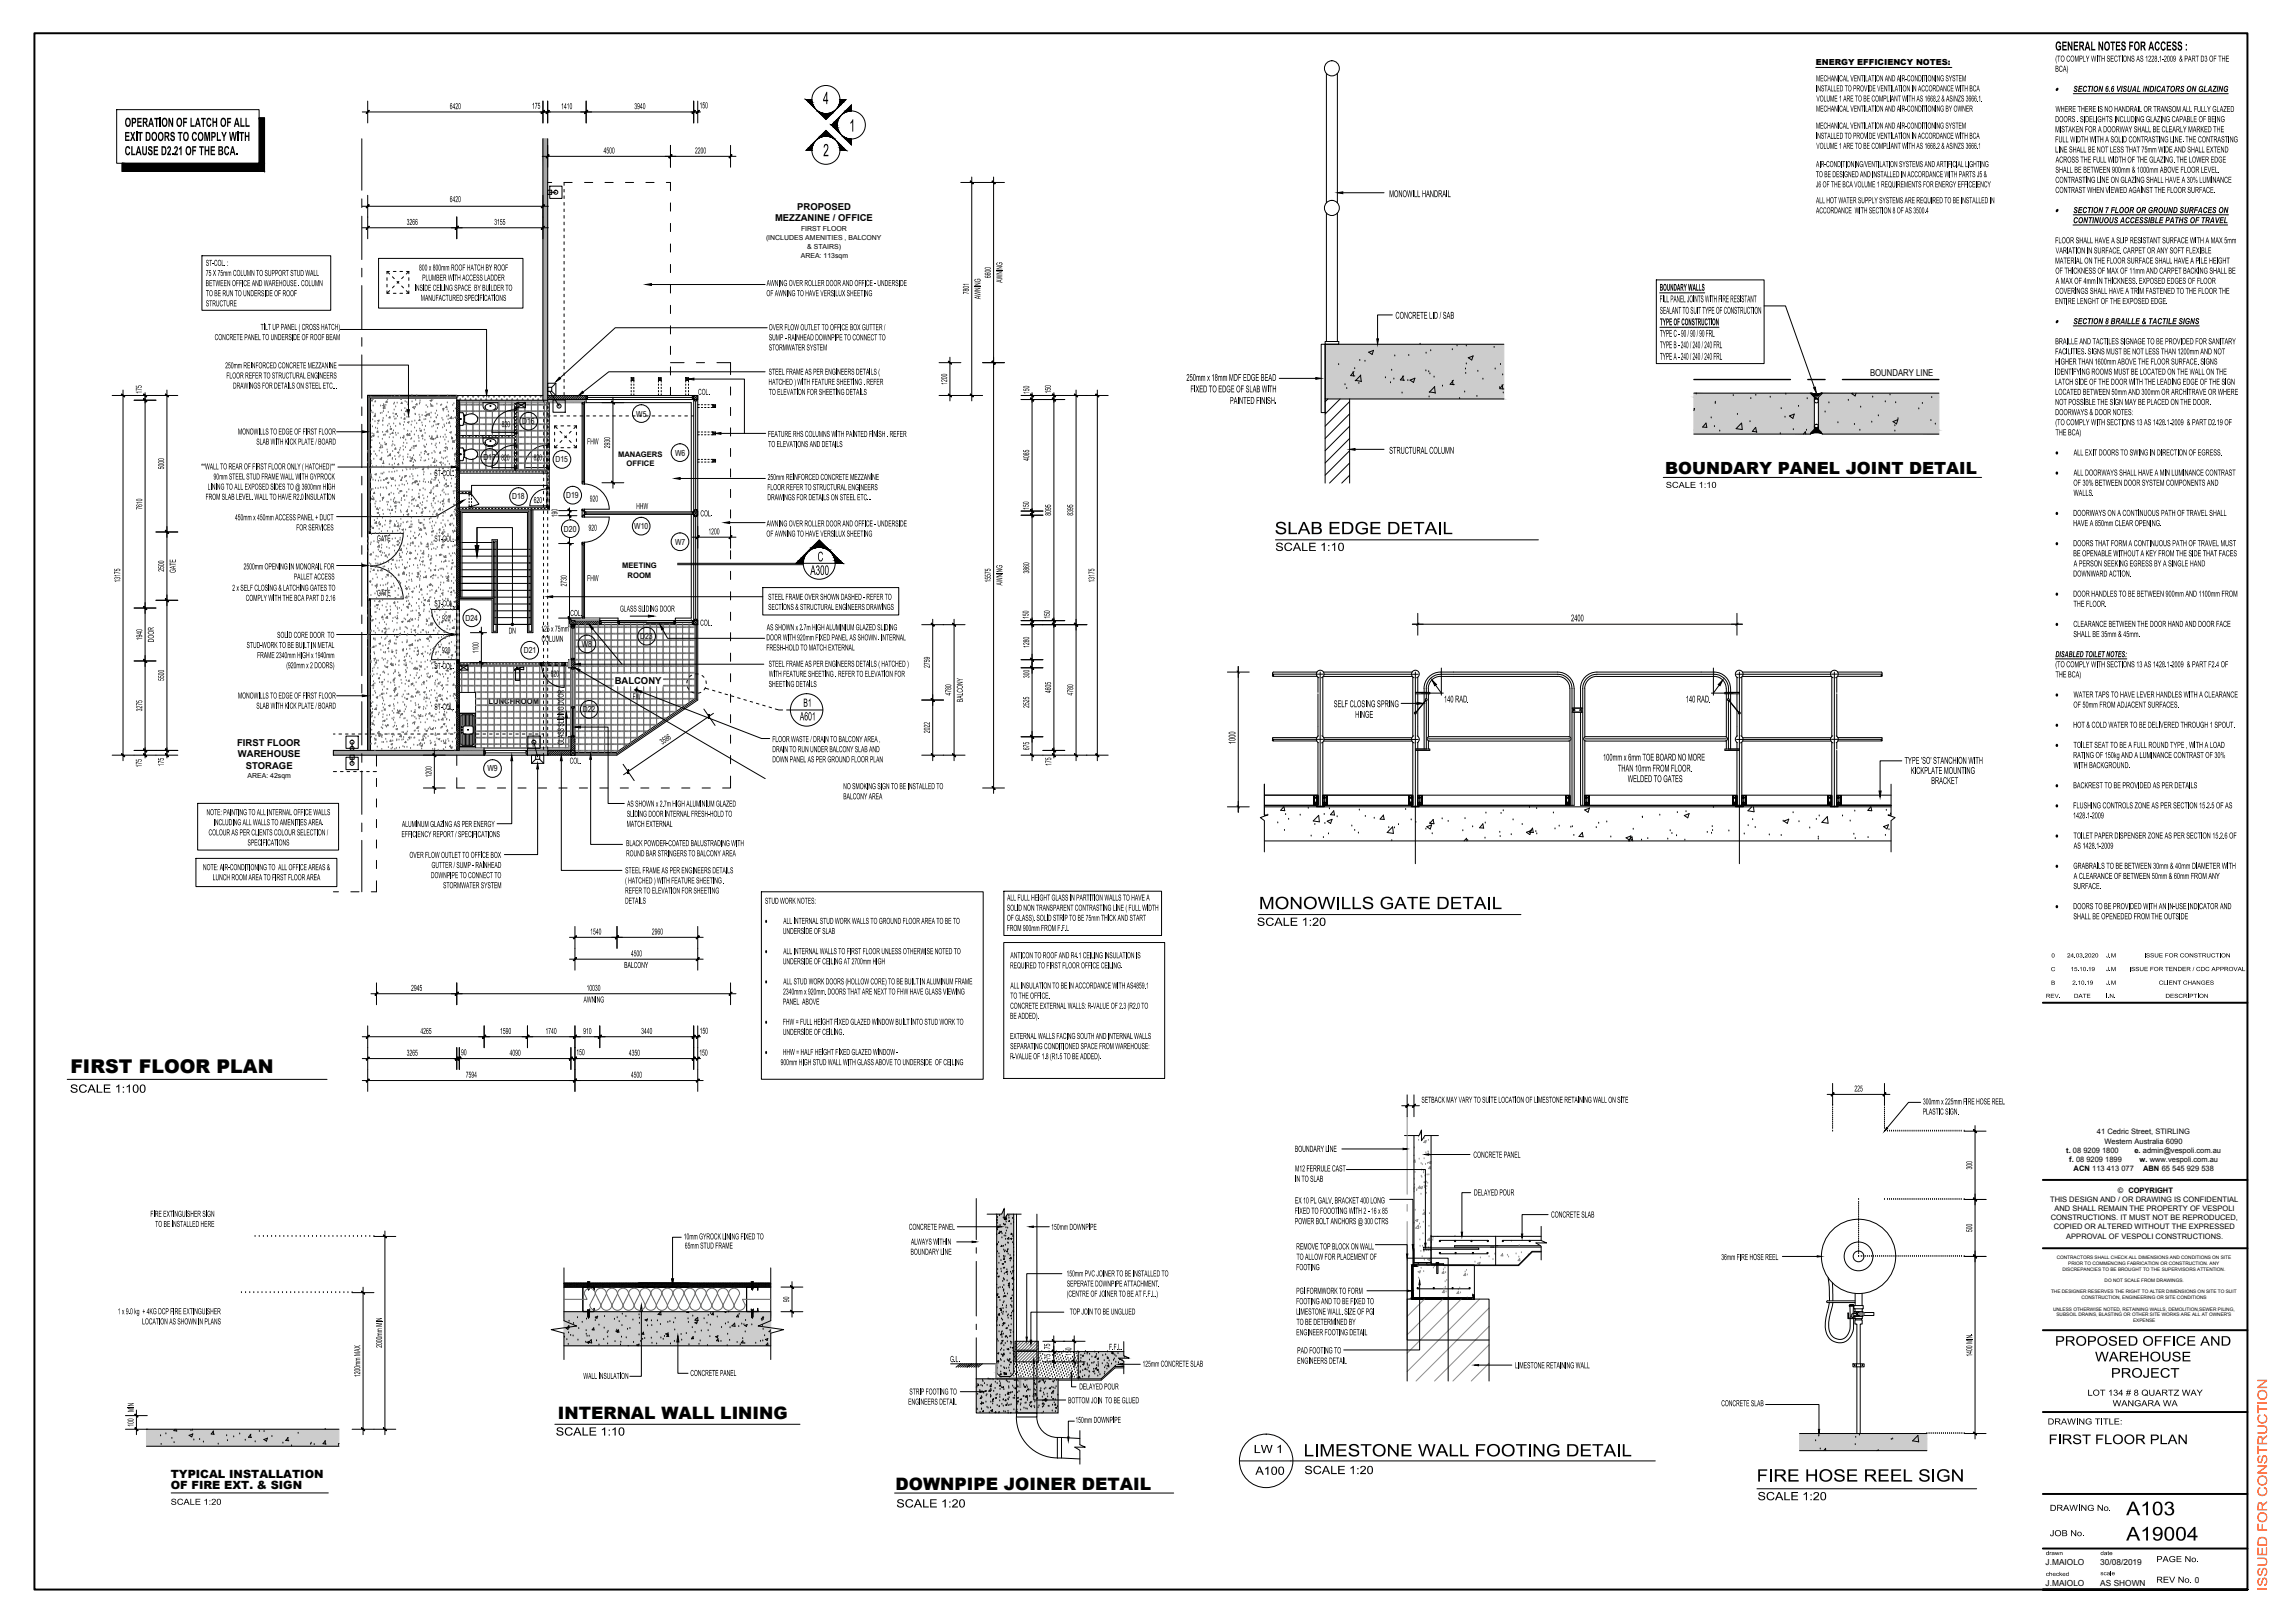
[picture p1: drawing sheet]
<svg xmlns="http://www.w3.org/2000/svg" width="841mm" height="594mm" viewBox="0 0 841 594" stroke-linecap="round" stroke-linejoin="round" font-family="sans-serif">
<defs><g id="words">
<text font-size="6.9" x="25.8" y="392.9">FIRST FLOOR PLAN</text>
<g font-size="6.3">
<text x="204.4" y="519.7">INTERNAL WALL LINING</text>
<text x="328.2" y="545.7">DOWNPIPE JOINER DETAIL</text>
</g>
<text font-size="6.1" x="610.2" y="173.5">BOUNDARY PANEL JOINT DETAIL</text>
<g font-size="4.1">
<text x="62.6" y="545.4">OF FIRE EXT. &amp; SIGN</text>
<text x="62.6" y="541.2">TYPICAL INSTALLATION</text>
</g>
<g font-size="3.5">
<text x="292.2" y="76.9">PROPOSED</text>
<text x="284" y="81.1">MEZZANINE / OFFICE</text>
<text x="685.3" y="137.8">BOUNDARY LINE</text>
<text x="225.3" y="250.5">BALCONY</text>
<text x="86.9" y="273.2">FIRST FLOOR</text>
<text x="87.2" y="277.4">WAREHOUSE</text>
<text x="90.1" y="281.6">STORAGE</text>
</g>
<g font-size="3">
<text x="665.4" y="23.7">ENERGY EFFICIENCY NOTES:</text>
<text x="191.4" y="155.3">D16</text>
<text x="233.2" y="152.6">W5</text>
<text x="247.4" y="166.9">W6</text>
<text x="177.1" y="168.6">D17</text>
<text x="203.6" y="169.3">D15</text>
<text x="187.7" y="182.9">D18</text>
<text x="207.5" y="182.4">D19</text>
<text x="206.7" y="194.7">D20</text>
<text x="232.5" y="193.7">W10</text>
<text x="247.4" y="199.5">W7</text>
<text x="170.6" y="227.4">D24</text>
<text x="191.9" y="239.3">D21</text>
<text x="213.2" y="236.9">W8</text>
<text x="234.6" y="234.1">D23</text>
<text x="213.6" y="260.9">D22</text>
<text x="178.6" y="282.5">W9</text>
<text x="749.6" y="573.3">J.MAIOLO</text>
<text x="769.7" y="573.3">30/08/2019</text>
<text x="749.6" y="580.8">J.MAIOLO</text>
<text x="769.7" y="580.8">AS SHOWN</text>
<text x="804.3" y="579.7">0</text>
</g>
<g font-size="2.8">
<text x="226.5" y="167.2">MANAGERS</text>
<text x="229.6" y="170.6">OFFICE</text>
<text x="228" y="208.2">MEETING</text>
<text x="230" y="211.5">ROOM</text>
<text x="179.1" y="258">LUNCHROOM</text>
<text x="768.4" y="415.5">41 Cedric Street, STIRLING</text>
<text x="771.2" y="418.8">Western Australia 6090</text>
<text x="757.2" y="422.2">t. 08 9209 1800</text>
<text x="758.3" y="425.6">f. 08 9209 1899</text>
<text x="782.2" y="422.2">e. admin@vespoli.com.au</text>
<text x="784.1" y="425.6">w. www.vespoli.com.au</text>
<text x="759.9" y="428.9">ACN 113 413 077</text>
<text x="785.4" y="428.9">ABN 65 545 929 538</text>
<text x="776.1" y="436.8">© COPYRIGHT</text>
<text x="751.3" y="440.2">THIS DESIGN AND / OR DRAWING IS CONFIDENTIAL</text>
<text x="752.9" y="443.6">AND SHALL REMAIN THE PROPERTY OF VESPOLI</text>
<text x="751.5" y="446.9">CONSTRUCTIONS. IT MUST NOT BE REPRODUCED,</text>
<text x="752.6" y="450.3">COPIED OR ALTERED WITHOUT THE EXPRESSED</text>
<text x="757.2" y="453.7">APPROVAL OF VESPOLI CONSTRUCTIONS.</text>
</g>
<g font-size="2.5">
<text x="280.7" y="88">(INCLUDES AMENITIES , BALCONY</text>
<text x="293.5" y="84.6">FIRST FLOOR</text>
<text x="293.5" y="94.5">AREA: 113sqm</text>
<text x="295.8" y="91.3">&amp; STAIRS)</text>
<text x="90.7" y="285.1">AREA: 42sqm</text>
</g>
<g font-size="1.7">
<text x="753.7" y="461.2">CONTRACTORS SHALL CHECK ALL DIMENSIONS AND CONDITIONS ON SITE</text>
<text x="755.8" y="465.4">DISCREPANCIES TO BE BROUGHT TO THE SUPERVISORS ATTENTION.</text>
<text x="757.9" y="463.2">PRIOR TO COMMENCING FABRICATION OR CONSTRUCTION. ANY</text>
<text x="751.6" y="473.7">THE DESIGNER RESERVES THE RIGHT TO ALTER DIMENSIONS ON SITE TO SUIT</text>
<text x="771.3" y="469.5">DO NOT SCALE FROM DRAWINGS.</text>
<text x="762.8" y="475.9">CONSTRUCTION, ENGINEERING OR SITE CONDITIONS</text>
<text x="752.4" y="480">UNLESS OTHERWISE NOTED, RETAINING WALLS, DEMOLITION,SEWER PILING,</text>
<text x="753.6" y="482.1">SUBSOIL DRAINS, BLASTING OR OTHER SITE WORKS ARE ALL AT OWNER'S</text>
<text x="781.7" y="484.2">EXPENSE</text>
</g>
</g></defs>
<!-- layer: A-ANNO-NOTE -->
<g fill="#000">
<path d="M75.6 95.3l.6-.1 .3 .4-.2 .2-.1-.4-.5 .2v.3l.8 .6v.5l-.4 .4-.6-.4 .1-.4 .3 .5 .5-.2-.1-.4-.7-.4zM75.5 98.9h.9l-.5 2.2-.2-.7 .5-1.2h-.7zM76.7 95.2h1v.2h-.4v2l-.2-2h-.4zM77.9 96.5h.4v.2h-.4zM78.8 95.3l.5-.1 .3 .5-.1 .2-.3-.5h-.2l-.3 .4 .2 1.3h.3l.3-.5 .1 .1-.4 .7-.5-.2-.2-.6zM79.8 98.9h.8l-.5 2.2-.1-.5 .4-1.4h-.6zM81.3 95.2l.1 1.9h.7v.3h-.8zM82.3 97.1l.3 .3zM89.3 98.9l.4 2 .4-.3 .2-1.7v1.6l-.3 .6-.5-.1-.2-.3zM98.3 98.9l.4 2 .4-.3 .3-1.7-.1 1.8-.3 .4-.5-.1-.2-.3zM108.8 98.9h.3l.2 2 .4-.2 .2-1.8v1.7l-.4 .5h-.4l-.2-.4zM157.2 97.5l.4 .5 .4-.5-.3 .7 .3 .9-.4-.6-.5 .6 .4-.9z"/>
<path d="M161.8 97.5l.1 .2 .4-.3 .2 .3 .5-.2 .1 1.6-.3-1.4-.3 .2v1.2l-.2-1.4-.3 .2-.2 1.2zM163.3 97.5l.1 .2 .4-.3 .2 .3 .5-.2 .1 1.6-.3-1.4-.3 .2v1.2l-.1-1.3h-.4l-.2 1.3zM169.6 96.9h.9v.2h-.7v.7h.6v.3h-.6v1zM171.2 96.9l.2 .9h.7l.2-.9v2.2l-.2-1.1h-.7l-.2 1.1zM173.7 96.9h1v.2h-.4v2l-.2-2h-.4zM175.1 97l.5-.2 .4 .6-.2 .2-.5-.5-.2 .3 .1 1.3 .4 .2 .4-.5-.4 .7-.5-.1-.2-.5zM176.2 96.9l.2 .9h.7l.2-.9v2.2l-.2-1.1h-.7l-.2 1.1zM179.2 96.9l.6 1 .6-1-.5 1.3v.9h-.2v-.9zM185.3 96.9h.8v.2h-.7v.7h.7v.3h-.7v1zM75.6 110.1l.6-.1 .3 .4v.2l-.4-.4-.4 .2v.3l.8 .7v.6l-.3 .3-.7-.5v-.3l.4 .5 .5-.2-.1-.4-.7-.6zM75.5 106.3h1v.3h-.4v1.9l-.2-1.9h-.4zM76.7 98.9h.6v.3h-.5v.6l.3-.2 .3 .5-.4 1-.4-.1-.1-.5 .4 .4 .3-.3-.2-.7-.5 .2z"/>
<path d="M76.8 102.6h.9v.3h-.8v.6h.7v.3h-.7v.7h.8v.3h-.9zM76.7 110h1v.3h-.4v1.9l-.2-1.9h-.4zM78.1 98.9l.5 .8 .6-.8-.5 1 .5 1.2-.6-1-.6 1 .5-1.2zM77.9 102.6h1v.3h-.4v1.9l-.2-1.9h-.4zM79 102.6l.4 1.9 .3-1.9h.2l.3 1.9 .3-1.9h.2l-.4 2.2-.5-1.9-.5 1.9zM79.9 106.3h1v.3h-.8v.6h.7v.3h-.7v.7h.8v.3h-1zM79.2 110l.3 1.7 .3 .3 .3-.3v-1.7h.2v1.8l-.4 .5-.6-.4zM81 98.9h.6v.3h-.5l-.1 .6 .4-.2 .3 .4v.7l-.3 .4h-.4l-.2-.4 .2-.2 .3 .4 .2-.4-.1-.6-.5 .2zM80.9 102.6h.9v.3h-.8v.6h.7v.3h-.7v.7h.8v.3h-.9zM80.8 110.1l.5-.1 .4 .5-.2 .2-.5-.5-.3 .5v.8l.3 .5 .7-.5-.5 .8-.4-.2-.2-.5zM81.9 99.5l.1 .2 .2-.2 .4 .2 .2-.2 .3 .1 .1 1.5-.3-1.4-.3 .2v1.2l-.3-1.4-.2 .2-.2 1.2zM82.1 102.6h.9v.3h-.7v.6h.7v.3h-.7v.7h.8v.3h-1z"/>
<path d="M81.8 110h1v.3h-.4v1.9l-.1-1.9h-.5zM83.3 102.6l.9 1.7 .1-1.7v2.2l-.8-1.7-.2 1.7zM83.4 99.5l.2 .2 .2-.2 .3 .2 .5-.2 .1 1.6-.2-1.4-.3 .2v1.2l-.3-1.4-.5 1.4zM83 106.3l.4 2 .4-.3 .2-1.7v1.8l-.3 .4-.6-.2zM83.1 110l.1 1.7 .3 .3 .4-.2 .2-1.8v1.7l-.4 .6-.6-.4zM84.3 106.3l.9 1.7 .1-1.7v2.2l-.8-1.7-.2 1.7zM85.7 110h1v.3h-.8v.6h.7v.3h-.7v.8h.8v.2h-1zM85.7 99l.4-.2 .5 .5-.2 .3-.4-.5-.4 .5 .3 1.2 .3 .1 .4-.5-.4 .7h-.4l-.3-.5zM86.1 106.3h1v.3h-.4v1.9l-.2-1.9h-.4zM86.6 102.6h.9v.3h-.8v.6h.7v.3h-.7v1zM87.7 102.6h.9v.3h-.7v.6h.6v.3h-.6v1zM88.3 98.9l.1 1.9h.7v.3h-.8z"/>
<path d="M89.2 106.3l.4 2 .4-.2 .3-1.8v1.7l-.4 .5-.6-.3zM89.5 102.7l.5-.1 .4 .5-.1 .2-.5-.5-.3 .4 .2 1.3 .8-.4-.5 .7-.4-.1-.3-.5zM90.6 106.3l.8 1.7 .2-1.7v2.2h-.2l-.7-1.7-.1 1.7zM90.6 98.9h.3l.4 1.9 .4-1.9h.2v2.2l-.2-1.8-.5 1.8-.4-1.9-.2 1.9zM90.7 102.6h.9v.3h-.8v.6h.8v.3h-.8v.7h.9v.3h-1zM92.2 98.9l.8 1.7 .2-1.7v2.2l-.9-1.8-.1 1.8zM93.2 106.3h1v.3h-.8v.6h.7v.3h-.7v.7h.8v.3h-1zM93.6 102.6l.9 1.7 .2-1.7v2.2h-.2l-.7-1.7-.2 1.7zM93.9 98.9h1.1v.2h-.5v2h-.2v-2h-.4zM95.9 106.4l.4-.2 .4 .4v.3l-.3-.4-.5 .3 .9 .9-.4 .8-.6-.4 .1-.3 .2 .5 .5-.3v-.3l-.8-.6zM97.2 99l.4-.2 .4 .5v.2l-.4-.4-.4 .2v.3l.8 .6v.7l-.3 .2-.5-.1-.2-.3 .2-.3 .1 .3 .4 .2 .2-.4-.7-.6zM96.7 102.6l.5 1.9 .3-1.9h.2l.3 1.9 .4-1.9-.4 2.2-.5-1.9-.3 1.9h-.2z"/>
<path d="M98.8 106.3h1v.3h-.8v.6h.8v.3h-.8v.7h.9v.3h-1.1zM101.1 102.6h1v.3h-.8v.6h.7v.3h-.7v.7h.8v.3h-1zM102 106.3h.9v.3h-.7v.7h.6v.2h-.6v1h-.2zM102.4 102.6l.1 .9h.7l.2-.9v2.2l-.2-1.1h-.7l-.1 1.1zM104.8 98.9h1v.2h-.4v2l-.2-2h-.4zM105.1 102.6l.4 1.9 .4-.1 .3-1.8-.1 1.8-.4 .4-.5-.4zM106.5 102.8l.6-.2 .3 .4-.2 .2-.4-.4-.2 .3 .8 .9v.5l-.4 .3h-.4l-.2-.5 .2-.2 .3 .5 .4-.3-.1-.4-.7-.5zM106.6 99l.5-.1 .3 .4v.2l-.3-.4-.4 .2v.4l.8 .5-.4 .9-.6-.4 .1-.3 .3 .5 .4-.2v-.4l-.8-.6zM107.7 102.6h.9v.3h-.7v.6h.7v.3h-.7v.7h.8v.3h-1zM107.9 106.3h.9v.3h-.7v.7h.6v.2h-.6v1h-.2zM107.6 98.9h1.1v.2h-.5v2l-.1-2h-.5zM109.4 104.5l.2 .3z"/>
<path d="M110.6 102.8l.6-.2 .3 .6-.1 .1-.2-.4-.3-.1-.3 .4 .2 1.3h.4l.3-.4-.4 .7-.5-.2-.2-.5zM111.9 98.9l.5 1.9 .2-1.9h.3l.3 1.9 .4-1.9-.4 2.2-.4-1.9-.5 1.9zM113.2 102.6l.2 1.9h.6v.3h-.8zM115 98.9h.2v1.9h.6v.3h-.8zM114.3 102.6l.3 1.9 .5-.1 .2-1.8v1.7l-.4 .5-.6-.3zM115.6 102.6h.2l.4 1.9 .4-1.9h.2v2.2l-.1-1.9-.4 1.9-.6-1.9-.1 1.9zM116 98.9l.2 1.9h.6v.3h-.8zM117.1 102.6l.9 1.7 .2-1.7v2.2l-.9-1.7-.2 1.7zM152.6 104.3l.9 1.7 .1-1.7v2.2l-.9-1.7-.1 1.7zM154 104.5l.5-.2 .3 .3 .1 .3-.4-.4-.4 .3 .8 .8v.6l-.4 .3-.6-.3-.1-.4 .5 .5 .4-.3-.7-.8zM154.3 108h.3l.4 1.9 .4-1.9h.2v2.2l-.2-1.8-.5 1.8-.4-1.9-.2 1.9zM156.1 100.6l.2 1.9h.6v.3h-.8z"/>
<path d="M157 104.3h.9v.2h-.8v.7h.8v.3h-.8v.7h.8v.3h-.9zM157.1 108l.9 1.7 .2-1.7v2.2h-.3l-.6-1.7-.2 1.7zM157.1 100.6h.2v1.7l.2 .3 .4-.3 .3-1.7v1.6l-.4 .6h-.4l-.3-.4zM158.5 100.6h.2l.4 1.9 .4-1.9h.2v2.2l-.2-1.8-.5 1.8-.4-1.9-.1 1.9zM158.5 108l.3 2 .5-.2 .2-1.8v1.7l-.4 .5-.6-.3zM158.9 104.5l.5-.2 .4 .5-.2 .2-.4-.5-.3 .4 .1 1.3 .4 .1 .2-.6 .3 .1-.5 .7h-.4l-.3-.6zM159.8 108h.9v.3h-.8v.7h.7v.2h-.7v1zM160.1 104.3h.9v.2h-.8v.7h.8v.3h-.8v.7h.8v.3h-.9zM161.2 100.6h1v.3h-.8v.6h.7v.3h-.7v.7h.8v.3h-1zM161.8 104.3l.2 1.9h.6v.3h-.8zM162.3 108.1l.6-.1 .3 .4-.2 .3-.3-.5-.4 .5 .2 1.3 .7-.5-.3 .7h-.5l-.3-.7zM163.3 104.3l.9 1.7 .2-1.7v2.2h-.2l-.7-1.7-.2 1.7z"/>
<path d="M163.4 108h1v.3h-.4v1.9l-.2-1.9h-.4zM164.2 100.6l.4 1.9 .3-1.9h.2l.3 1.9 .5-1.9-.4 2.2-.5-1.9-.5 1.9zM164.8 104.5l.6-.2 .4 .4-.1 .3-.2-.4-.4-.1-.3 .6v.8l.4 .4 .5-.2v-.5h-.4v-.2h.5v.8l-.4 .3-.7-.5zM164.6 108l.4 2 .4-.3 .2-1.7v1.8l-.3 .4-.7-.3zM166.7 104.5l.5-.2 .3 .2 .1 .4-.4-.4-.4 .3 .8 .9-.4 .8-.6-.4-.1-.3 .5 .5 .4-.3-.1-.4-.7-.5zM166.5 100.6h1v.3h-.5v1.9l-.1-1.9h-.4zM167.3 108h.9v.3h-.8v.7h.7v.2h-.7v.7h.8v.3h-.9zM167.7 100.6l.2 .9h.6l.2-.9v2.2l-.2-1h-.6l-.2 1zM170.4 108.1l.5-.1 .3 .3-.1 .4-.2-.5-.4 .2 .8 .9-.3 .9-.5-.1-.2-.4 .1-.2 .2 .4 .3 .1 .3-.3-.1-.4-.7-.3zM170.5 104.5l.5-.2 .4 .6-.2 .1-.2-.5-.5 .3v1.3l.4 .2 .5-.5-.5 .7-.4-.1-.2-.6zM171.6 104.3h1v.2h-.8v.7h.8v.3h-.8v.7h.8v.3h-1zM170.9 100.7l.6-.1 .3 .5-.1 .1-.4-.4-.4 .4 .3 1.4 .3-.1 .2-.5 .2 .1-.4 .7-.5-.1-.3-.5z"/>
<path d="M172.8 108h.9v.3h-.7v.7h.7v.2h-.7v.7h.8v.3h-1zM172.3 100.7l.5-.1 .3 .4-.1 .2-.4-.4-.4 .5 .2 1.2 .4 .1 .4-.5-.4 .7h-.4l-.4-.7zM173.4 100.6h1v.3h-.8v.6h.7v.3h-.7v.7h.8v.3h-1zM174.7 100.7l.6-.1 .3 .3-.2 .3-.1-.4-.5 .2v.3l.8 .6-.3 .9-.5-.1-.2-.4 .2-.2v.3l.5 .2 .2-.4-.8-.7zM174.2 108.1l.6-.1 .3 .5-.2 .2-.3-.5-.4 .5 .2 1.3 .7-.5-.3 .7-.6-.1-.2-.5zM175 104.3l.6 1 .6-1-.6 1.3v.9zM175.9 100.7l.6-.1 .3 .3-.1 .3-.2-.4-.5 .2 .8 .9-.3 .9-.5-.1-.2-.4 .2-.2 .1 .4 .4 .1 .2-.3-.1-.4-.7-.4zM175.9 108h.8v.3h-.7v.7h.7v.2h-.7v1zM177.6 100.6l.2 1.9h.6v.3h-.8zM177.7 108.1l.5-.1 .4 .4-.2 .3-.3-.5-.5 .5 .3 1.3 .7-.5-.4 .7h-.4l-.3-.7zM178.1 104.3l.2 1.6 .3 .4 .3-.4 .2-1.6v1.7l-.4 .5h-.4l-.2-.5zM179.9 104.3l.2 1.9h.7v.3h-.9z"/>
<path d="M180 108h1v.3h-.4v1.9l-.2-1.9h-.4zM182.3 104.3h1v.2h-.8v.7h.7v.3h-.7v.7h.8v.3h-1zM182.5 100.6h1v.3h-.8v.6h.7v.3h-.7v.7h.8v.3h-1zM183.1 108l.9 1.7 .1-1.7v2.2l-.8-1.7-.2 1.7zM184.5 108.1l.6-.1 .3 .3-.1 .4-.2-.5-.5 .2 .8 .9-.3 .9-.5-.1-.2-.4 .2-.2 .1 .4 .4 .1 .2-.3-.1-.4-.7-.3zM185.3 104.3h1v.2h-.4v2h-.2v-2h-.4zM83.1 136.4h.9v.3h-.7v.7h.6v.2h-.6v1zM82.7 132.9l.4-.2 .3 .3v.7l-.6 .9h.7v.3h-.9l.7-1.5-.2-.4-.5 .3zM83.8 132.7h.7v.3h-.6v.6l.3-.1 .3 .4-.3 1-.5-.3 .1-.3 .4 .4 .1-.3-.1-.7-.5 .2zM84.2 136.4l.2 2h.6v.2h-.8zM85.7 133.3l.2 .2 .4-.2 .1 .3 .5-.3 .1 1.6-.2-1.4-.4 .4v1l-.1-1.3h-.3l-.3 1.3zM87.2 133.3l.2 .2 .4-.2 .2 .3 .2-.3 .3 .1 .1 1.5-.3-1.4-.3 .2v1.2l-.2-1.4-.3 .2-.3 1.2z"/>
<path d="M90.7 132.7h.9v.3h-.8v.7h.8v.2h-.8v.7h.9v.3h-1zM91.3 136.4h.9v.3h-.8v.7h.8v.2h-.8v.8h.9v.2h-1zM92.4 132.7l.9 1.7 .1-1.7v2.2l-.8-1.7-.2 1.7zM92.5 136.4h.9v.3h-.7v.7h.6v.2h-.6v1h-.2zM93.6 136.4h1v.3h-.8v.7h.7v.2h-.7v.8h.8v.2h-1zM93.8 132.7h.9v.3h-.8v.7h.6v.2h-.6v1zM96.6 136.4h1.1v.3h-.5v1.9h-.2v-1.9h-.4zM97.9 132.8l.5-.1 .3 .5-.1 .2-.3-.4h-.3l-.2 .4 .2 1.3 .8-.5-.4 .7h-.5l-.3-.5v-1.1zM99 132.7h.9v.3h-.8v.7h.8v.2h-.8v.7h.8v.3h-.9zM99.9 136.6l.4-.2 .4 .4 .1 .3-.5-.5-.4 .2 .1 .4 .8 .5v.6l-.4 .4-.5-.1-.2-.4v-.3l.5 .5 .4-.2-.1-.4-.7-.5zM100.9 136.4h1v.3h-.4v1.9l-.2-1.9h-.4zM102.3 132.8l.6-.1 .2 .5-.1 .2-.3-.4h-.3l-.2 .4 .2 1.3 .8-.5-.4 .7h-.5l-.3-.6v-1z"/>
<path d="M103.5 136.4l.4 2 .4-.2 .2-1.8v1.8l-.4 .5-.6-.5zM104.8 132.7l.9 1.7 .1-1.7v2.2l-.8-1.7-.2 1.7zM105 136.6l.6-.2 .3 .5-.2 .2-.4-.5-.4 .5 .2 1.2 .4 .1 .4-.4-.4 .7-.4-.1-.3-.6zM106 136.4h1.1v.3h-.5v1.9l-.1-1.9h-.5zM106.3 132.9l.6-.2 .3 .4-.1 .3-.3-.4h-.2l-.3 .3 .3 1.4 .3-.1 .2-.5 .2 .1-.5 .7-.6-.4zM107.3 136.4l.4 2 .4-.2 .2-1.8v1.8l-.4 .5-.4-.1-.2-.4zM108.8 132.7h1v.3h-.8v.7h.7v.2h-.7v.7h.8v.3h-1zM109.9 132.7h1.1v.3h-.5v1.9l-.1-1.9h-.5zM111.1 136.4h.2v2h.7v.2h-.9zM111.2 132.7h.9v.3h-.8v.7h.8v.2h-.8v.7h.8v.3h-.9zM112.7 136.4h1v.3h-.8v.7h.7v.2h-.7v.8h.8v.2h-1zM112.9 132.7h.3l.3 1.9 .4-1.9h.3v2.2l-.2-1.8-.5 1.8-.4-1.9-.2 1.9z"/>
<path d="M113.9 136.4l.9 1.8 .2-1.8v2.2h-.2l-.7-1.7-.2 1.7zM114.4 132.7h1v.3h-.8v.7h.8v.2h-.8v.7h.8v.3h-1zM115.7 132.7h.9l-.8 1.9h.8v.3h-1l.8-1.9h-.7zM115.4 136.6l.6-.2 .4 .4-.2 .3-.5-.5-.3 .5v.8l.4 .5 .4-.2v-.4h-.3v-.3h.5v.9l-.4 .3-.4-.1-.3-.5zM116.8 132.7h.9l-.8 1.9h.8v.3h-1l.8-1.9h-.7zM117.2 136.4h.2l.7 1.8 .1-1.8v2.2l-.9-1.7-.1 1.7zM118.5 136.4h1v.3h-.8v.7h.7v.2h-.7v.8h.8v.2h-1zM119.2 132.7l.8 1.7 .2-1.7v2.2l-.9-1.7-.1 1.7zM119.8 136.4h.9v.3h-.8v.7h.8v.2h-.8v.8h.8v.2h-.9zM121 132.7l.9 1.7 .1-1.7v2.2h-.2l-.6-1.7-.2 1.7zM122.4 136.6l.5-.2 .4 .4-.2 .3-.4-.5-.2 .3 .8 .9-.4 .9-.4-.1-.2-.5 .1-.2 .3 .5 .4-.2v-.4l-.8-.5zM122.3 132.7h1v.3h-.8v.7h.7v.2h-.7v.7h.8v.3h-1z"/>
<path d="M87.3 157h.3l.4 1.8 .3-1.8h.3v2.2l-.2-1.9-.5 1.9-.4-1.9-.2 1.9zM89.3 140.2l.4 1.8 .3-1.8h.2l.3 1.8 .5-1.8-.4 2.2-.5-2-.5 2zM90.3 157h.2l.7 1.7 .2-1.7v2.2l-.9-1.8-.2 1.8zM91.7 140.2l.8 1.6 .2-1.6v2.2l-.9-1.8-.1 1.8zM93 157l.4 1.8 .3-1.8h.2l.3 1.8 .5-1.8-.4 2.2-.5-2-.3 2h-.2zM93.2 140.3l.6-.2 .3 .4-.1 .3-.2-.4h-.4l-.3 .4v.8l.4 .5 .5-.2v-.4h-.4v-.3h.5v.9l-.3 .3-.5-.1-.3-.6zM94.5 140.2l.5-.1 .3 .3-.1 .4-.2-.4-.4 .2 .8 .8-.3 1-.7-.4v-.4l.4 .5 .4-.3-.8-.8zM95.3 157l.2 1.9h.6v.3h-.8zM96.2 140.2h.9v.2h-.7v.7h.5v.2h-.5v1.1zM96.4 157l.1 1.9h.7v.3h-.8zM97.5 157.1l.5-.2 .3 .5-.1 .2-.2-.4h-.3l-.2 .2 .9 1-.1 .5-.4 .3-.6-.6 .2-.2 .2 .5 .5-.2v-.4l-.8-.5zM99 157h1.1v.2h-.4v2l-.2-2h-.5z"/>
<path d="M101.9 140.2h1v.2h-.8v.7h.7v.2h-.7v.8h.8v.3h-1zM102.2 157h1v.2h-.8v.7h.7v.2h-.7v.8h.8v.3h-1zM103 140.2h1.1v.2h-.5v2l-.1-2h-.5zM104.9 157.2l.6-.3 .4 .5-.2 .2-.1-.4h-.4l-.3 .4v.9l.3 .4 .6-.2v-.4h-.4v-.3h.6v.8l-.5 .4-.7-.6zM106 140.2l.2 1.9h.6v.3h-.8zM106.2 157h.9v.2h-.7v.7h.7v.2h-.7v.8h.8v.3h-1zM107.1 140.3l.6-.2 .2 .4-.1 .3-.2-.4-.4 .1v.4l.8 .6-.3 .9-.5-.1-.2-.4 .1-.3 .3 .5 .4-.2v-.4l-.7-.5zM109.4 157h.9v.2h-.7v.7h.6v.2h-.6v1.1zM110.2 140.2l.9 1.6 .2-1.6v2.2h-.3l-.6-1.8-.2 1.8zM111 157h.9v.2h-.7v.7h.6v.2h-.6v1.1zM112.2 140.2l.4-.1 .4 .5-.2 .2-.2-.4h-.2l-.2 .2 .8 .8v.7l-.3 .3-.6-.2-.1-.4 .1-.2 .3 .5 .5-.2-.1-.4-.7-.5zM113.2 140.2h1v.2h-.4v2l-.2-2h-.4z"/>
<path d="M114 157.1l.6-.2 .3 .5-.1 .2-.5-.4-.2 .2 .9 1-.1 .5-.3 .3-.6-.4 .1-.4 .2 .5 .5-.2v-.4l-.8-.5zM114.4 140.2h1v.2h-.8v.7h.7v.2h-.7v.8h.8v.3h-1zM115.1 157h1.1v.2h-.5v2l-.1-2h-.5zM115.6 140.2h1v.2h-.8v.7h.7v.2h-.7v.8h.8v.3h-1zM116.8 140.2l.2 1.9h.7v.3h-.9zM116.9 157h.9v.2h-.7v.7h.5v.2h-.5v1.1zM118 157l.2 1.9h.6v.3h-.8zM118.4 140.2h.9v.2h-.7v.7h.7v.2h-.7v.8h.8v.3h-1zM119.5 140.2h1.1v.2h-.5v2l-.1-2h-.5zM120.9 140.3l.6-.2 .3 .5-.1 .2-.2-.4h-.3l-.3 .4 .3 1.3 .7-.5-.4 .8-.5-.1-.3-.5zM122.1 142l.2 .4zM122.6 142l.2 .4z"/>
<path d="M123.1 142l.2 .4zM256.1 142.6l.5-.2 .4 .4-.1 .3-.5-.5-.3 .4 .1 1.3 .4 .1 .4-.4-.4 .7-.4-.1-.3-.5zM258.7 142.4l.2 2h.6v.2h-.8zM259.8 144.3l.1 .3zM94.1 160.8l.5-.2 .4 .4v.3l-.4-.4-.4 .2 .1 .3 .7 .6v.6l-.3 .3-.4-.1-.3-.4 .2-.3 .1 .4 .4 .1 .2-.3-.8-.8zM95.3 160.6l.2 2h.6v.2h-.8zM99.2 160.6l.4 1.9 .3-1.9h.3l.2 1.9 .5-1.9-.4 2.2-.5-1.9-.5 1.9zM101.5 160.6h1v.3h-.4v1.9l-.2-1.9h-.4zM102.7 160.6l.2 1h.6l.2-1v2.2l-.2-1h-.6l-.2 1zM104.5 160.6l.2 1.1 .9-1.1-.6 .9 .6 1.3h-.2l-.5-1.1-.4 1.1zM106.5 160.7h.6l.3 .4-.2 .2-.4-.4-.4 .4 .2 1.3h.4l.2-.5 .2 .1-.4 .7-.4-.1-.3-.6zM107.6 160.6l.2 1.1 .6-1.1h.3l-.6 .9 .6 1.3-.7-1.1-.4 1.1z"/>
<path d="M110.6 160.6l.1 2h.7v.2h-.8zM112.7 160.6h1.1v.3h-.5v1.9l-.1-1.9h-.5zM114 160.6h.9v.3h-.8v.7h.8v.2h-.8v.8h.8v.2h-.9zM116 160.6l-.4 2.3zM159.4 172.3l.5-.1 .3 .3v.3l-.3-.4-.4 .1v.4l.8 .6-.4 .9h-.4l-.2-.5 .1-.3 .3 .5 .4-.2v-.3l-.8-.5zM160.4 172.2h1.1v.2h-.5v2l-.1-2h-.5zM161.6 173.4h.5v.3h-.5zM162.5 172.3l.5-.1 .4 .5-.2 .1-.4-.4-.4 .4 .3 1.3 .7-.4-.4 .7h-.4l-.3-.6zM165 172.2l.2 1.9h.7v.3h-.9zM166.1 174.1l.2 .3zM281.3 177.3h.9v.3h-.7v.7h.7v.2h-.7v1zM281.6 173.7l.4-.1 .2 .5-.6 1.4h.6v.3h-.9l.8-1.5-.2-.5-.5 .4z"/>
<path d="M282.5 173.6h.7v.3h-.5l-.1 .6 .4-.1 .3 .3-.3 1.1-.6-.3 .2-.3 .1 .4 .4-.2-.1-.8-.6 .2zM282.4 177.3l.2 2h.7v.2h-.9zM284.5 174.2l.1 .2 .2-.2 .4 .2 .2-.2 .3 .1 .1 1.5-.3-1.4-.3 .2v1.2l-.3-1.4-.2 .2-.2 1.2zM286 174.2l.2 .2 .1-.2 .4 .2 .2-.2 .4 .1v1.5l-.3-1.4-.2 .2v1.2l-.3-1.4-.5 1.4zM289.4 173.6h1v.2h-.8v.7h.7v.3h-.7v.7h.8v.3h-1zM289.6 177.3h.9v.3h-.8v.7h.7v.2h-.7v.8h.8v.2h-.9zM290.8 177.3h.9v.3h-.7v.7h.5v.2h-.5v1zM291.2 173.6l.9 1.7 .1-1.7v2.2h-.2l-.7-1.7-.1 1.7zM291.9 177.3h1v.3h-.8v.7h.7v.2h-.7v.8h.8v.2h-1zM292.5 173.6h.9v.2h-.7v.8h.6v.2h-.6v1zM294.9 177.3h1v.3h-.4v1.9l-.2-1.9h-.4zM296.5 173.8l.5-.2 .5 .5-.2 .2-.4-.5-.4 .5 .3 1.2 .3 .1 .4-.5-.4 .7h-.4l-.3-.6z"/>
<path d="M297.7 173.6h1v.2h-.8v.7h.7v.3h-.7v.7h.8v.3h-1zM298.2 177.4l.5-.1 .3 .5-.2 .2-.2-.5-.4 .2v.4l.8 .7-.4 .8-.6-.5 .2-.3 .3 .5 .4-.3-.8-.8zM299.2 177.3h1v.3h-.4v1.9l-.2-1.9h-.4zM300.9 173.8l.5-.2 .5 .5-.2 .2-.4-.5-.4 .5 .3 1.2 .3 .1 .4-.5-.4 .7h-.4l-.3-.5zM301.7 177.3h.2l.2 2 .4-.1 .3-1.9v1.7l-.5 .6-.5-.5zM303.6 173.6l.8 1.7 .2-1.7v2.2l-.9-1.7-.1 1.7zM303.3 177.4l.6-.1 .3 .6-.2 .1-.1-.4-.4-.1-.3 .4 .2 1.4h.4l.4-.5-.5 .8-.4-.2-.3-.6zM304.3 177.3h1.1v.3h-.5v1.9l-.2-1.9h-.4zM305.1 173.8l.4-.2 .4 .3 .1 .3-.5-.4-.4 .4 .2 1.3 .3 .1 .2-.5h.2l-.4 .7-.7-.4zM305.5 177.3l.4 2 .4-.2 .1-1.8h.2l-.1 1.8-.4 .5-.5-.4zM307.6 173.6h.9v.2h-.8v.7h.8v.3h-.8v.7h.9v.3h-1zM308.7 173.6h1.1v.2h-.5v2l-.2-2h-.4z"/>
<path d="M309.4 177.3l.2 2h.6v.2h-.8zM309.9 173.6h1v.2h-.8v.7h.7v.3h-.7v.7h.8v.3h-1zM310.9 177.3h1v.3h-.8v.7h.8v.2h-.8v.8h.9v.2h-1.1zM311.7 173.6h.2l.4 1.9 .4-1.9h.2v2.2l-.1-1.8-.6 1.8-.4-1.9-.1 1.9zM312.2 177.3l.9 1.8 .1-1.8v2.2l-.9-1.7-.1 1.7zM313.2 173.6h1v.2h-.8v.7h.7v.3h-.7v.7h.8v.3h-1zM313.8 177.4l.5-.1 .4 .5-.2 .2-.2-.4-.3-.1-.3 .4-.1 .8 .4 .6 .5-.2v-.5h-.4v-.2h.6v.8l-.5 .4-.3-.1-.4-.7zM314.4 173.6h.9l-.8 1.9h.9v.3h-1.1l.8-1.9-.7-.1zM315.5 173.6h1l-.9 1.9h.9v.3h-1l.8-1.9-.8-.1zM315.5 177.3l.8 1.8 .2-1.8v2.2l-.9-1.7-.1 1.7zM316.8 177.3h1v.3h-.9v.7h.8v.2h-.8v.8h.9v.2h-1zM317.9 173.6l.9 1.7 .1-1.7v2.2l-.8-1.7-.2 1.7z"/>
<path d="M318 177.3h1v.3h-.8v.7h.7v.2h-.7v.8h.8v.2h-1zM319.7 173.6l.9 1.7 .2-1.7v2.2l-.9-1.7-.2 1.7zM320.7 177.4l.5-.1 .3 .4-.1 .3-.3-.5-.3 .2v.3l.8 .7-.1 .6-.3 .3-.7-.5v-.3l.4 .5 .5-.2v-.4l-.8-.4zM321.1 173.6h.9v.2h-.7v.7h.7v.3h-.7v.7h.8v.3h-1zM87.3 188.4h.7v.3h-.5l-.1 .5 .3-.1 .4 .4-.1 .8-.3 .3-.5-.4 .2-.2 .3 .4 .2-.3-.2-.8-.5 .2zM89.3 189l.2 .2 .2-.3 .3 .3 .3-.3 .3 .2v1.5l-.3-1.4-.3 .1v1.3l-.2-1.4-.3 .1-.2 1.3zM90.8 189l.2 .2 .3-.3 .2 .3 .5-.2 .1 1.6-.2-1.4-.3 .2v1.2l-.2-1.4-.3 .1-.3 1.3zM92.8 189l.4 .5 .4-.5-.3 .7 .4 .9-.5-.7-.4 .7 .3-.9zM95.5 188.4h.6v.3h-.5l-.1 .5h.5l.2 .5-.1 .6-.3 .3-.5-.5 .2-.1 .3 .4 .2-.5-.2-.6-.5 .2zM97.4 189l.1 .2 .4-.3 .2 .3 .5-.2 .1 1.6-.3-1.4-.3 .2v1.2l-.2-1.4-.3 .1-.2 1.3zM98.9 189l.2 .2 .3-.3 .2 .3 .3-.3 .3 .1v1.6l-.3-1.4-.2 .2v1.2l-.2-1.3-.3-.1-.3 1.4zM102.4 188.5l.7-.1 .2 .6-.4-.4-.5 .3 .1 1.3 .4 .2 .4-.5-.4 .7-.5-.1-.2-.6z"/>
<path d="M103.7 188.6l.6-.3 .3 .6-.1 .1-.5-.4-.3 .4 .2 1.3h.4l.2-.5 .2 .1-.5 .7-.7-.6zM104.9 188.4h.9v.2h-.7v.7h.7v.3h-.7v.7h.8v.3h-1zM106.2 188.5l.5-.2 .4 .5-.2 .2-.4-.4-.2 .3 .8 .8-.4 .9-.6-.4-.1-.3 .5 .4 .4-.2-.1-.4-.6-.4zM107.4 188.5l.6-.2 .3 .5-.2 .2-.2-.4-.4 .2v.3l.8 .6v.6l-.3 .3-.7-.4v-.3l.4 .4 .5-.2-.1-.4-.7-.4zM108.7 192.1h.9v.2h-.7v.7h.6v.3h-.6v1zM111.5 188.4l.9 1.7 .2-1.7v2.2h-.2l-.7-1.8-.2 1.8zM112.9 188.4h.9v.2h-.7v.7h.7v.3h-.7v.7h.8v.3h-1zM113.2 192.2l.5-.1 .3 .2-.1 .4-.2-.4-.5 .2 .9 .9-.4 .9-.6-.4 .1-.4 .3 .5 .4-.2v-.4l-.8-.5zM114.1 188.4h.2v1.9h.6v.3h-.8zM114.3 192.1h1v.2h-.8v.7h.7v.3h-.7v.7h.8v.3h-1zM116 188.8l.1 .5h.4v.3h-.4v.6l-.1-.6h-.4v-.3h.4zM116.8 192.1l.5 1.9 .6-1.9-.5 2.2z"/>
<path d="M118.6 188.4l.2 1.7 .3 .3 .3-.3 .2-1.7v1.7l-.4 .5-.6-.4zM118.8 192.2l.6-.1 .3 .5-.2 .1-.3-.4-.4 .4 .2 1.3 .5-.1v-.4l.3 .1-.5 .7-.4-.1-.3-.5zM120 192.1h.9v.2h-.8v.7h.8v.3h-.8v.7h.8v.3h-.9zM120.1 188.5l.5-.2 .4 .5-.2 .2-.4-.4-.3 .4 .2 1.3 .7-.4-.5 .7-.6-.6zM121.3 192.2l.5-.1 .3 .4-.1 .2-.1-.4-.5 .1v.5l.8 .5-.4 .9h-.4l-.2-.4 .1-.4 .3 .5 .4-.2v-.4l-.8-.5zM121.1 188.4h1.1v.2h-.4v2l-.2-2h-.5zM159.4 196.2l.5-.1 .3 .4v.3l-.3-.4-.4 .1v.4l.8 .6-.1 .6-.3 .3-.6-.5v-.3l.4 .5 .4-.2v-.4l-.8-.5zM160.4 196.2h1.1v.2h-.5v2l-.1-2h-.5zM161.6 197.4h.5v.3h-.5zM162.4 196.3l.5-.2 .5 .6-.2 .1-.5-.4-.3 .4 .2 1.2 .3 .1 .5-.4-.5 .7h-.3l-.3-.6zM165 196.2l.2 1.9h.7v.3h-.9zM166.1 198.1l.2 .3z"/>
<path d="M257 187.1l.5-.2 .4 .5-.2 .2-.4-.5-.3 .5 .2 1.3h.4l.1-.5 .2 .1-.4 .7-.4-.1-.3-.6zM259.5 186.9h.3v2h.6v.2h-.9zM260.6 188.8l.2 .3zM285.1 181l.4 1.9 .4-1.9h.2l.3 1.9 .4-1.9-.3 2.2-.5-1.9-.3 1.9h-.2zM287.5 181l.9 1.7 .1-1.7v2.2l-.8-1.7-.2 1.7zM289.1 181.1l.5-.1 .3 .4-.1 .3-.2-.4h-.3l-.3 .5v.8l.3 .4 .5-.2v-.4h-.4v-.3h.6v.9l-.4 .2h-.5l-.3-.5zM290.4 181.1l.3-.1 .5 .3v.3l-.3-.3-.5 .2 .9 .9-.4 .8-.7-.3 .2-.4 .2 .5 .5-.3-.1-.3-.7-.6zM292 181h.9v.3h-.7v.7h.6v.2h-.6v1zM297.7 181h1v.3h-.8v.6h.8v.3h-.8v.8h.8v.2h-1zM298.9 181h1v.3h-.4v1.9l-.2-1.9h-.4zM301.8 181l.2 2h.6v.2h-.8zM302.9 181.2l.5-.2 .4 .3-.1 .4-.2-.4-.5 .2 .8 .8-.3 .9h-.5l-.2-.5 .2-.2 .1 .5h.4l.2-.3-.1-.3-.7-.4z"/>
<path d="M306 181l.9 1.7 .2-1.7v2.2l-.9-1.7-.2 1.7zM307.9 181.2l.5-.2 .4 .4-.1 .3-.1-.4-.5 .1v.4l.8 .6-.4 .8h-.4l-.3-.4 .2-.3 .3 .5 .4-.2v-.4l-.8-.5zM309 181h1v.3h-.4v1.9l-.1-1.9h-.5zM310.3 181h.9v.3h-.8v.6h.7v.3h-.7v.8h.8v.2h-.9zM311.5 181h.9v.3h-.7v.6h.7v.3h-.7v.8h.8v.2h-1zM312.7 181h.2v2h.6v.2h-.8zM314.2 181h1v.3h-.8v.6h.7v.3h-.7v.8h.8v.2h-1zM315.4 181h1v.3h-.4v1.9l-.2-1.9h-.4zM316.7 181.2l.5-.2 .5 .5-.2 .2-.4-.5-.4 .5 .2 1.3h.4l.4-.5-.4 .7h-.4l-.3-.5zM318 182.9l.1 .3zM318.5 182.9l.1 .3zM319 182.9l.2 .3z"/>
<path d="M85.3 214.3l.4-.1 .3 .3v.7l-.6 .9h.6v.3h-.8l.7-1.4-.2-.6-.5 .4zM86.7 214.8l.4 .5 .4-.5-.3 .7 .3 .9-.4-.6-.4 .6 .3-.9zM88.3 214.3l.6-.1 .3 .3-.2 .3-.2-.4-.4 .2v.4l.8 .5-.3 .9h-.5l-.2-.5 .1-.3 .2 .5 .5-.1v-.4l-.7-.5zM89.5 214.2h.9v.2h-.8v.7h.8v.3h-.8v.7h.8v.3h-.9zM89.5 206.4h.4l.3 .3-.1 .6-.6 1h.7v.3h-.9l.7-1.4-.2-.6-.5 .4zM90.5 206.4h.7v.3h-.6v.5l.4-.1 .2 .5-.3 1-.5-.3-.1-.3 .5 .4 .3-.3-.2-.7-.5 .1zM90.7 214.2l.1 1.9h.7v.3h-.8zM90.3 218l.5-.2 .4 .5-.1 .3-.5-.5-.3 .6 .3 1.1 .2 .1 .5-.5-.4 .7-.5-.1-.2-.5zM91.7 214.2h.9v.2h-.7v.7h.6v.3h-.6v1zM93.5 207l.1 .2 .3-.3 .3 .3 .2-.3 .3 .1 .1 1.6-.3-1.4-.3 .1v1.3l-.2-1.4-.3 .1-.2 1.3zM93.6 214.2h.5l.3 .5-.1 .1-.2-.4h-.3l-.3 .4 .3 1.3 .6-.4-.3 .7-.5-.1-.3-.7zM94.7 214.2l.1 1.9h.7v.3h-.8z"/>
<path d="M95 207l.2 .2 .2-.3 .3 .3 .3-.3 .3 .2v1.5l-.2-1.4-.3 .2v1.2l-.3-1.4-.3 .1-.2 1.3zM97.2 214.3l.5-.1 .4 .4-.2 .2-.2-.4h-.2l-.2 .3 .8 .8-.3 .9h-.4l-.3-.4 .1-.4 .3 .5 .5-.2-.1-.4-.7-.5zM98.9 214.2l.8 1.7 .2-1.7v2.2l-.8-1.7-.2 1.7zM99.7 206.4h1v.2h-.8v.7h.8v.2h-.8v.8h.9v.3h-1.1zM100.4 214.3l.6-.1 .3 .4-.1 .3-.2-.5h-.3l-.3 .5v.8l.3 .4 .5-.2v-.4h-.4v-.2h.6v.8l-.4 .3-.5-.1-.3-.5zM101 206.4h.2l.7 1.7 .1-1.7v2.2l-.9-1.8-.1 1.8zM102.8 206.4l.9 1.7 .1-1.7v2.2l-.8-1.8-.2 1.8zM103.9 214.2l.2 1.9h.6v.3h-.8zM104.3 206.6l.6-.3 .4 .4-.1 .3-.6-.4-.3 .5 .3 1.2 .6-.2v-.4h-.4v-.3h.5v.9l-.4 .3-.7-.5zM106 214.2h1.1v.2h-.4v2l-.2-2h-.5zM106.6 206.4h.2l.7 1.7 .2-1.7v2.2l-.9-1.8-.2 1.8zM107.4 214.4l.6-.2 .4 .5-.2 .1-.2-.4h-.3l-.3 .4 .3 1.3 .7-.4-.4 .7-.5-.1-.2-.5z"/>
<path d="M108.5 206.4h.2l.4 1.8 .4-1.8h.2v2.2l-.1-1.9-.4 1.9-.6-1.9-.1 1.9zM108.6 214.2l.2 .9h.7l.1-.9v2.2l-.1-1.1h-.7l-.2 1.1zM109.3 218.1l.5-.3 .4 .5-.1 .3-.5-.5-.3 .3 .1 1.3 .4 .2 .4-.5-.4 .7-.4-.1-.3-.4zM110.3 210.1l.1 1.9h.7v.2h-.8zM110.4 214.2h.3l.6 1.7 .2-1.7v2.2l-.9-1.7-.2 1.7zM111.3 210.1l.2 1.9h.6v.2h-.8zM111.4 206.4l.9 1.7 .2-1.7v2.2h-.2l-.7-1.8-.2 1.8zM112.3 210.1h1v.2h-.8v.7h.7v.3h-.7v.7h.8v.2h-1zM111.9 214.4l.3-.2 .7 .2v.4l-.7-.4-.3 .6 .4 1.1 .5-.2v-.4h-.4v-.2h.6v.8l-.4 .3h-.5l-.3-.4zM113.5 210.1h1v.2h-.5v1.9l-.1-1.9h-.4zM113.9 214.4l.3-.2 .6 .2 .1 .4-.7-.4-.3 .6 .3 1.1 .6-.2v-.4h-.5v-.2h.6v.8l-.3 .3h-.5l-.3-.4zM116.3 214.2h1v.2h-.4v2l-.1-2h-.5z"/>
<path d="M117.3 206.4l.1 1.9h.7v.3h-.8zM116.7 210.1l.5-.1 .3 .6-.2 .1-.2-.4h-.3l-.2 .4 .2 1.3 .7-.4-.4 .7-.4-.1-.3-.7zM117.5 214.2h1v.2h-.8v.7h.7v.3h-.7v.7h.8v.3h-1zM117.9 210.3l.6-.3 .3 .5-.1 .2-.3-.4h-.2l-.3 .5 .3 1.2 .7-.4-.4 .7-.7-.4zM118.9 214.2h.6l.2 .5-.2 .1-.2-.4-.4 .2 .9 1-.4 .8h-.4l-.3-.5 .2-.3 .2 .5 .5-.2-.1-.4-.7-.5zM118.8 206.4h.9v.2h-.7v.7h.6v.2h-.6v1.1zM119.1 210.1h1v.2h-.8v.7h.7v.3h-.7v.7h.8v.2h-1zM120.4 210.2l.5-.2 .3 .4-.1 .3-.2-.4-.4 .2v.3l.8 .6-.3 .9-.5-.1-.2-.4 .1-.3 .3 .5 .4-.1v-.4l-.7-.5zM119.5 218l.5-.1 .2 .3v.7l-.6 .9h.7v.3h-.9l.7-1.5-.2-.5-.5 .4zM120.4 214.2h1.1v.2h-.5v2h-.2v-2h-.4zM121.6 210.2l.6-.2 .3 .4-.2 .3-.2-.4-.4 .2 .1 .3 .7 .6-.3 .9-.4-.1-.3-.4 .2-.3 .1 .5h.4l.2-.3-.8-.7zM92.9 217.9h.3l.4 1.9 .4-1.9h.2v2.2l-.2-1.8-.5 1.8-.4-1.9-.2 1.9z"/>
<path d="M95.7 217.9l.2 1.9h.6v.3h-.8zM96.6 217.9h.2l.4 1 .6-1-.5 1.2v1zM98.3 217.9h.3l.2 1.9 .3-1.9h.2l.3 1.9 .4-1.9-.3 2.2-.5-2-.5 2zM100.6 217.9h1.1v.2h-.5v2l-.2-2h-.4zM101.9 217.9l.1 .9h.7v-.9h.2v2.2h-.2v-1h-.7l-.1 1zM103.6 217.9h1v.2h-.4v2h-.2v-2h-.4zM104.8 217.9l.2 .9h.7l.2-.9v2.2l-.2-1h-.7l-.2 1zM106.2 217.9h.9v.2h-.8v.7h.8v.3h-.8v.7h.8v.3h-.9zM115.9 217.9h1v.2h-.4v2l-.2-2h-.4zM120.5 219.8l.2 .3zM121.5 217.9v2.2l-.1-1.8-.3 .4zM159.4 220l.5-.1 .3 .3-.1 .3-.2-.4-.4 .2v.3l.8 .7-.1 .6-.3 .3-.6-.5v-.3l.5 .5 .3-.3v-.3l-.8-.5z"/>
<path d="M160.4 219.9h1.1v.3h-.5v1.9l-.1-1.9h-.5zM161.6 221.2h.5v.2h-.5zM162.4 220.1l.6-.2 .3 .4-.1 .3-.2-.4-.3-.1-.3 .4 .2 1.4h.4l.4-.5-.5 .8-.6-.6zM165 219.9l.2 2h.7v.2h-.9zM166.1 221.8l.2 .3zM209.3 223.6l.5-.2 .4 .4-.2 .3-.4-.5-.3 .5 .1 1.2 .4 .1 .4-.5-.4 .8-.6-.4zM211.9 223.4l.1 2h.7v.2h-.8zM212.9 225.3l.2 .3zM227.5 222.1l.5-.3 .4 .4-.1 .3-.2-.4h-.3l-.3 .6v.8l.4 .3 .4-.2v-.4h-.3v-.3h.5v.8l-.3 .3-.4 .1-.4-.5zM228.8 221.8l.1 2h.7v.2h-.8zM231.1 222l.5-.2 .3 .4 .1 .2-.5-.4-.3 .2v.3l.8 .6v.6l-.4 .4-.6-.4v-.4l.4 .5 .5-.3-.8-.7zM232.3 222l.5-.2 .4 .4v.2l-.5-.4-.3 .2 .1 .4 .7 .5v.6l-.3 .4-.5-.2-.2-.4 .2-.2 .1 .4 .3 .1 .3-.3-.8-.8z"/>
<path d="M234.1 221.9l.4-.1 .4 .3v.3l-.4-.4-.4 .3 .8 .8v.6l-.2 .4-.7-.4-.1-.4 .5 .5 .4-.3v-.3l-.8-.5zM235.2 221.8l.2 2h.7v.2h-.9zM238.6 221.8h.2l.7 1.7 .1-1.7v2.2l-.8-1.7-.2 1.7zM240.1 222l.5-.2 .4 .4-.1 .3-.1-.4h-.4l-.3 .6v.7l.4 .4 .5-.3v-.3h-.5v-.3h.6v.8l-.4 .4-.5-.1-.3-.5zM256.9 227.1l.5-.2 .4 .5-.2 .3-.4-.5-.3 .4v.9l.3 .5 .7-.5-.5 .7h-.4l-.3-.6zM259.5 227h.2v1.9h.6v.3h-.8zM260.5 228.9l.2 .3zM87.3 253.6h.3l.4 1.9 .3-1.9h.3v2.2l-.2-1.8-.3 1.8-.6-1.8-.2 1.8zM90.3 253.6h.2l.7 1.8 .2-1.8v2.2l-.9-1.7-.2 1.7zM93 253.6l.4 2 .3-2h.2l.3 2 .5-2-.4 2.2-.5-1.9-.3 1.9h-.2zM94.2 257.4h.6l.2 .4-.1 .2-.2-.4-.5 .2 .8 .8-.3 1-.4-.1-.3-.4 .2-.3 .1 .4 .4 .1 .2-.3-.8-.8zM95.3 257.4l.2 1.9h.6v.3h-.8z"/>
<path d="M95.3 253.6l.2 2h.6v.2h-.8zM96.4 253.6l.1 2h.7v.2h-.8zM97.5 253.8l.5-.2 .3 .5-.1 .2-.5-.4-.2 .2 .9 .9-.4 .9-.4-.1-.3-.5 .2-.2 .3 .5 .4-.2-.1-.4-.7-.5zM99 253.6h1.1v.3h-.4v1.9l-.2-1.9h-.5zM99.2 257.4l.4 1.8 .3-1.8h.3l.2 1.8 .5-1.8-.4 2.2-.5-2-.5 2zM101.5 257.4h1v.2h-.4v2l-.2-2h-.4zM102.2 253.6h1v.3h-.8v.7h.7v.2h-.7v.8h.8v.2h-1zM102.7 257.4l.2 .9h.6l.2-.9v2.2l-.2-1.1h-.6l-.2 1.1zM104.5 257.4l.2 1 .9-1-.6 .9 .6 1.3h-.2l-.5-1.2-.4 1.2zM104.9 253.8l.6-.2 .4 .5-.2 .2-.4-.4-.4 .3v1l.4 .4 .5-.2v-.4h-.4v-.3h.6v.9l-.5 .3-.5-.1-.2-.5zM106.2 253.6h.9v.3h-.7v.7h.7v.2h-.7v.8h.8v.2h-1zM106.4 257.5l.6-.2 .4 .5-.2 .2-.2-.4h-.3l-.3 .4 .3 1.3 .7-.4-.4 .7-.5-.1-.2-.5z"/>
<path d="M107.6 257.4l.2 1 .6-1h.3l-.6 .9 .6 1.3-.7-1.2-.4 1.2zM109.4 253.6h.9v.3h-.7v.7h.6v.2h-.6v1zM110.6 257.4l.1 1.9h.7v.3h-.8zM111 253.6h.9v.3h-.7v.7h.6v.2h-.6v1zM112.7 257.4h1.1v.2h-.5v2l-.1-2h-.5zM114.1 253.8l.6-.2 .2 .5-.1 .2-.5-.4-.2 .2 .9 .9-.4 .9-.4-.1-.3-.5 .2-.2 .3 .5 .4-.2-.1-.4-.7-.5zM114 257.4h.9v.2h-.8v.7h.8v.3h-.8v.7h.8v.3h-.9zM115.1 253.6h1.1v.3h-.5v1.9l-.1-1.9h-.5zM116 257.3l-.4 2.3zM116.9 253.6h.9v.3h-.7v.7h.5v.2h-.5v1zM118 253.6l.2 2h.6v.2h-.8zM159.5 257.8l.4-.1 .3 .4v.3l-.3-.4-.4 .1v.4l.8 .6-.1 .6-.3 .3-.6-.5v-.3l.3 .5 .5-.2v-.3l-.8-.6z"/>
<path d="M159.4 242.9l.5-.1 .3 .3v.3l-.3-.4-.4 .2v.3l.8 .7-.1 .6-.3 .3-.6-.5v-.3l.4 .5 .4-.2v-.4l-.8-.6zM160.4 257.8h1.1v.2h-.5v2l-.1-2h-.5zM160.4 242.8h1.1v.3h-.5v1.9l-.1-1.9h-.5zM161.6 259h.5v.3h-.5zM161.6 244.1h.5v.2h-.5zM162.4 257.9l.7-.1 .3 .5-.2 .1-.5-.4-.3 .3 .2 1.4h.4l.4-.5-.5 .8-.3-.1-.3-.5zM162.4 243l.5-.2 .5 .6-.2 .1-.5-.5-.3 .4 .2 1.4h.4l.4-.5-.5 .8-.3-.1-.3-.5zM165 257.8l.2 1.9h.7v.3h-.9zM165 242.8l.2 2h.7v.2h-.9zM166.1 259.7l.2 .3zM166.1 244.7l.2 .3zM204.4 259.2l.6-.3-.4 .7 .6 .3 1.1-.3-.2-.6h-.4v.4h-.3v-.5h.9l.3 .6-.4 .5-1.1 .1-.7-.4z"/>
<path d="M204.5 271.7l.5-.2-.4 .7 .6 .3 1.1-.3-.2-.6h-.4v.4h-.3v-.5h.9l.3 .6-.4 .5-1.1 .1-.7-.3zM204.4 268.2l.6-.2-.4 .4 .2 .4h.3l.3-.5 .5-.3 .5 .1 .2 .4-.2 .4-.5 .1 .5-.5-.4-.4-.6 .7-.7 .2-.4-.4zM204.4 267l.6-.2-.4 .4 .2 .4 .3-.1 .3-.5 .5-.3 .5 .2 .2 .4-.2 .4-.5 .1 .5-.6-.5-.3-.5 .7-.6 .1-.5-.3zM204.4 265.2l.6-.2-.4 .4 .2 .4h.3l.7-.8 .6 .1 .2 .5-.7 .5 .5-.6-.5-.3-.6 .7-.5 .1-.5-.3zM204.4 271h1.9v-.6h.3v.8zM204.4 264.6h1.9v-.7h.3v.9zM204.4 260.3h2.2l-1.7 .9 1.7 .2h-2.2l1.7-.9zM209.1 277.6h.7l.2 .5-.2 .1-.2-.5-.5 .4 .2 1.4h.3l.4-.5-.4 .8-.5-.2-.2-.6zM211.7 277.5l.1 2h.7v.2h-.8zM212.7 279.4l.2 .3zM280.6 328.9l.5-.1 .3 .5-.1 .2-.2-.5-.5 .3 .9 1-.2 .6-.3 .2-.6-.6 .2-.2 .1 .4 .4 .1 .2-.3-.8-.8zM280.6 337l.3-.1 .2 .4-.3 .8-.4-.4z"/>
<path d="M281.6 328.8h1.1v.3h-.5v1.9l-.2-1.9h-.4zM282.8 328.8l.4 2 .4-.1 .1-1.9h.2l-.1 1.8-.3 .4h-.4l-.2-.3zM285.9 328.8l.4 1.9 .3-1.9h.3l.2 1.9 .5-1.9-.4 2.2-.5-1.9-.3 1.9h-.2zM287 339.9l.4 2 .5-.3 .1-1.7v1.7l-.3 .5-.6-.3zM288.4 336.2l.1 1.9h.7v.3h-.8zM289.4 336.2l.2 1.9h.6v.3h-.8zM290.5 328.8l.2 1.1 .8-1.1-.5 .9 .6 1.3-.7-1.1-.4 1.1zM291.5 336.2l.8 1.7 .2-1.7v2.2l-.9-1.7-.1 1.7zM292.3 328.8l.8 1.7 .2-1.7v2.2l-.9-1.7-.1 1.7zM292.7 336.2h1.1v.3h-.5v1.9l-.2-1.9h-.4zM293.9 336.2h1v.3h-.8v.6h.7v.3h-.7v.7h.8v.3h-1zM294.9 328.8h1.1v.3h-.5v1.9l-.1-1.9h-.5z"/>
<path d="M296.2 328.8h.9v.3h-.8v.7h.8v.2h-.8v.8h.8v.2h-.9zM296.5 336.2h.2l.6 1.7 .2-1.7v2.2l-.9-1.7-.1 1.7zM297.5 328.9l.5-.1 .3 .5-.1 .2-.2-.5h-.3l-.2 .3 .9 .9-.1 .6-.4 .3-.4-.2-.2-.5 .2-.1 .2 .5 .5-.2v-.4l-.8-.5zM299 336.2l.2 1.9h.6v.3h-.8zM300.7 336.3l.6-.1 .2 .5-.1 .1-.2-.4-.5 .2 .1 .4 .7 .5v.6l-.3 .3-.7-.5 .2-.2 .4 .5 .3-.3-.8-.9zM301.7 336.2h1.1v.3h-.5v1.9l-.2-1.9h-.4zM302.9 336.2l.4 1.9 .5-.2 .2-1.7v1.8l-.5 .4-.5-.3zM306 336.2l.4 1.9 .3-1.9h.3l.3 1.9 .4-1.9-.4 2.2-.5-1.9-.3 1.9h-.2zM310.6 336.2l.2 1.1 .9-1.1-.6 .9 .6 1.3-.7-1.1-.4 1.1zM312.3 336.2l.4 1.9 .3-1.9h.2l.3 1.9 .4-1.9-.3 2.2-.5-1.9-.5 1.9zM315.3 336.2l.2 1.9h.6v.3h-.8zM316.4 336.2l.1 1.9h.7v.3h-.8z"/>
<path d="M317.5 336.3l.5-.1 .3 .3-.1 .3-.2-.4-.5 .2 .1 .4 .7 .5v.6l-.3 .3-.7-.5 .2-.2 .4 .5 .3-.4-.8-.8zM319 336.2h1.1v.3h-.5v1.9l-.2-1.9h-.4zM322.4 336.4l.6-.2 .3 .3-.1 .4-.2-.4-.3-.1-.4 .6 .4 1.1 .5-.2v-.4h-.4v-.2h.6v.8l-.5 .3-.7-.6zM326.4 336.2l.4 1.9 .4-.1 .2-1.8v1.8l-.4 .4-.6-.4zM327.7 336.2l.9 1.7 .2-1.7v2.2l-.9-1.7-.2 1.7zM330.9 336.2h.9v.3h-.7v.6h.6v.3h-.6v1zM332 336.2l.2 1.9h.7v.3h-.9zM340.3 336.2h1v.3h-.8v.6h.7v.3h-.7v.7h.8v.3h-1zM343.2 336.2h1.1v.3h-.5v1.9h-.2v-1.9h-.4zM347.6 336.2h1v.3h-.8v.6h.7v.3h-.7v.7h.8v.3h-1zM349.3 336.2h1v.3h-.5v1.9l-.1-1.9h-.4zM369.3 331.4h.5l.3 .5-.2 .1-.2-.4-.4 .2v.3l.8 .5v.6l-.4 .4-.6-.5 .1-.2 .2 .4h.4l.2-.3-.9-.9z"/>
<path d="M370.4 327.6l.2 2h.6v.2h-.8zM370.5 335.1h.9v.2h-.7v.7h.6v.3h-.6v1zM371.4 327.6l.2 2h.7v.2h-.9zM371.8 331.4l.1 1.9h.7v.3h-.8zM372.4 335.2l.6-.1 .3 .3-.1 .4-.2-.5h-.4l-.3 .5 .1 .9 .3 .3 .5-.2v-.4h-.4v-.2h.5v.8l-.3 .3h-.5l-.3-.6zM373 327.6h.9v.3h-.7v.7h.6v.3h-.6v.9zM373.6 335.1l.2 1.9h.6v.3h-.8zM374.1 327.6l.4 2 .4-.2 .3-1.8v1.7l-.4 .6-.7-.4zM375.2 331.4l.8 1.7 .2-1.7v2.2h-.2l-.7-1.8-.1 1.8zM375.5 327.6l.1 2h.7v.2h-.8zM376 335.1h.5l.3 .3v.3l-.3-.4-.5 .1 .1 .5 .8 .5-.4 .9h-.4l-.3-.4 .2-.4 .3 .5 .4-.2-.1-.3-.7-.6zM376.5 327.6l.1 2h.7v.2h-.8z"/>
<path d="M377.1 335.3l.5-.3 .4 .4v.3l-.3-.4-.4 .1v.5l.8 .5-.4 .9h-.4l-.2-.5 .1-.3 .3 .5 .4-.2v-.3l-.8-.5zM377.9 331.4h.2l.7 1.7 .2-1.7v2.2l-.9-1.8-.2 1.8zM378 327.6h.2v1h.7l.2-1v2.2l-.2-1h-.7v1h-.2zM378.3 335l.4 .9-.3 2 .2-1.5zM379 337l.1 .3zM379.3 327.6h1v.3h-.8v.7h.7v.2h-.7v.8h.8v.2h-1zM380.1 335.1h.5l.3 .4-.2 .2-.1-.4h-.3l-.2 .3 .9 .9-.4 .8-.7-.4 .2-.4 .2 .5 .5-.2-.1-.3-.7-.6zM379.7 331.4h1v.2h-.4v2l-.2-2h-.4zM381.3 327.8l.5-.2 .4 .4-.1 .3-.2-.4h-.4l-.3 .6 .1 .7 .3 .4 .5-.2v-.4h-.4v-.3h.6v.9l-.5 .3-.5-.1-.2-.5zM382.5 327.6l.2 1h.7l.1-1v2.2l-.1-1h-.7l-.2 1zM382.6 335.1l.2 1.9h.7v.3h-.9zM383.5 331.4l.8 1.7 .2-1.7v2.2h-.2l-.7-1.8-.1 1.8z"/>
<path d="M383.8 327.6h1v.3h-.5v1.9l-.1-1.9h-.4zM384.9 331.5l.5-.2 .3 .5-.1 .2-.2-.4h-.3l-.2 .2 .9 1-.1 .6-.3 .2-.4-.1-.3-.5 .2-.1 .2 .4 .5-.2-.1-.4-.6-.4zM386.1 335.2l.4-.2 .4 .4 .1 .3-.4-.4-.4 .2 .8 .8v.7l-.3 .3-.7-.4 .1-.4 .3 .5 .4-.2v-.4l-.7-.4zM385.6 327.9l.6-.3 .4 .4-.1 .3-.2-.4h-.4l-.3 .6 .4 1.1 .5-.2v-.4h-.4v-.3h.6v.9l-.3 .2-.4 .1-.4-.3zM386.9 327.6l.2 2h.6v.2h-.8zM387.1 335.1h1.1v.2h-.4v2h-.2v-2h-.5zM389.3 327.8l.4-.2 .4 .4v.3l-.4-.4-.4 .2v.3l.8 .6v.5l-.3 .4-.7-.5 .2-.3 .1 .4 .4 .1 .2-.3-.7-.7zM389.8 331.4h1v.2h-.8v.7h.7v.3h-.7v.7h.8v.3h-1zM390.5 327.8l.4-.2 .4 .4 .1 .3-.5-.4-.3 .2v.3l.8 .6v.5l-.4 .4-.6-.3v-.4l.4 .4 .4-.3-.7-.7zM391 331.4l.9 1.7 .2-1.7v2.2h-.2l-.7-1.8-.2 1.8zM391.8 335.1h1.1v.2h-.4v2l-.2-2h-.5zM392.6 327.6h.3l.6 1.8 .2-1.8v2.2l-.9-1.7-.2 1.7z"/>
<path d="M392.3 331.4h1v.2h-.4v2l-.2-2h-.4zM394.2 331.5l.5-.2 .4 .5-.2 .2-.4-.4-.3 .4 .2 1.3 .7-.4-.5 .7-.6-.6zM396.3 335.1h.9v.2h-.7v.7h.7v.2h-.7v.8h.8v.3h-1zM396.8 331.4l.8 1.7 .2-1.7v2.2l-.8-1.8-.2 1.8zM397.9 335.1h.9l-.5 2.2-.1-.8 .4-1.1h-.7zM398 331.4h1v.2h-.4v2l-.2-2h-.4zM398.2 327.6h1v.3h-.4v1.9h-.2v-1.9h-.4zM399.1 335.1h.7v.3h-.6v.5l.3-.1 .3 .4v.7l-.3 .4-.6-.5 .2-.1 .4 .4 .2-.4-.2-.6-.5 .1zM400 335.7l.2 .2 .1-.3 .4 .3 .2-.3 .4 .2v1.5l-.3-1.4-.2 .2v1.2l-.3-1.4-.5 1.4zM399.8 327.6h1.1v.3h-.5v1.9l-.1-1.9h-.5zM401.6 335.7l.1 .2 .2-.3 .4 .3 .2-.3 .3 .2v1.5l-.3-1.4-.2 .3v1.1l-.3-1.4-.4 1.4zM401.9 331.5l.5-.2 .3 .4-.1 .3-.2-.4-.4 .2v.3l.8 .5v.6l-.4 .4-.7-.5v-.2l.4 .4 .5-.2-.8-.9z"/>
<path d="M403 327.6l.9 1.8 .1-1.8v2.2l-.8-1.7-.2 1.7zM402.9 331.4h1.1v.2h-.5v2l-.1-2h-.5zM403.5 335.1h1.1v.2h-.4v2l-.2-2h-.5zM404.7 331.4l.9 1.7 .1-1.7v2.2h-.2l-.7-1.8-.1 1.8zM404.7 335.1h.3v.9h.6l.2-.9v2.2l-.2-1.1h-.6v1.1h-.3zM404.7 327.6l.5 2 .3-2h.2l.3 2 .4-2-.3 2.2-.5-1.9-.5 1.9zM406.2 331.5l.7-.1 .3 .5-.2 .1-.2-.4h-.4l-.3 .5 .3 1.2 .6-.2v-.4h-.4v-.3h.6v.9l-.5 .3-.4-.1-.3-.6zM406.7 335.3l.5-.3 .5 .5-.2 .2-.2-.4h-.3l-.3 .6 .3 1.1h.3l.4-.4-.4 .7h-.4l-.3-.6zM407.8 327.6h.2v2h.6v.2h-.8zM407.9 331.4l.2 1.9h.7v.3h-.9zM407.9 335.1l.2 1.1 .9-1.1-.6 .8 .6 1.4-.7-1.1-.4 1.1zM408.9 327.6l.1 2h.7v.2h-.8z"/>
<path d="M409.5 331.4l.8 1.7 .2-1.7v2.2l-.8-1.8-.2 1.8zM410 327.8l.4-.2 .4 .4v.3l-.4-.4-.4 .2v.3l.8 .6v.5l-.3 .4-.5-.1-.2-.4 .2-.3 .2 .5 .5-.1-.1-.5-.7-.5zM410.8 331.4h1v.2h-.8v.7h.7v.3h-.7v.7h.8v.3h-1zM410.9 335.1l.9 1.7 .1-1.7v2.2l-.8-1.8-.2 1.8zM411.5 327.6h1.1v.3h-.5v1.9l-.2-1.9h-.4zM412.8 331.3l-.1 2 .3 .9-.5-1zM413.7 331.4h.9v.2h-.7v.7h.6v.3h-.6v1zM414.2 335.1h.5l.3 .4-.1 .2-.2-.4h-.3l-.2 .3 .9 .9-.4 .8-.6-.4 .1-.4 .2 .5 .5-.2v-.3l-.8-.6zM414.7 327.6l.2 1h.6l.2-1v2.2l-.2-1h-.6l-.2 1zM415.2 335.1h1.1v.2h-.5v2l-.1-2h-.5zM414.8 331.4l.4 1.9 .4-.2 .2-1.7v1.7l-.4 .5-.5-.3zM416.1 331.4l.2 1.9h.6v.3h-.8z"/>
<path d="M417.2 331.4l.1 1.9h.7v.3h-.8zM417.1 327.6h.2l.4 2 .4-2h.2l-.5 2.2zM418.5 327.6h.9v.3h-.7v.7h.7v.2h-.7v.8h.8v.2h-1zM418.6 331.4l.4 1.9 .3-1.9h.2l.3 1.9 .5-1.9-.4 2.2-.5-2-.5 2zM418.9 335.1h1v.2h-.4v2l-.1-2h-.5zM422.2 331.4h1v.2h-.4v2l-.2-2h-.4zM423.4 331.4l.2 .9h.7l.1-.9v2.2l-.1-1.1h-.7l-.2 1.1zM280.6 348.1l.3-.1 .2 .3-.3 .9-.4-.4zM280.5 359.1h.3l.3 .3-.2 .8-.4-.2zM287 351l.4 2 .4-.2 .2-1.8v1.7l-.3 .5-.6-.3zM288.3 339.9l.9 1.7 .2-1.7v2.2h-.2l-.7-1.7-.2 1.7zM288.3 351l.9 1.7 .2-1.7v2.2h-.2l-.7-1.8-.2 1.8z"/>
<path d="M288.4 347.3l.1 1.9h.7v.3h-.8zM289.4 347.3l.2 1.9h.6v.3h-.8zM291.1 358.4l.5-.1 .3 .5-.2 .2-.3-.5-.3 .3 .8 .9-.3 .9-.4-.1-.3-.3 .1-.4 .3 .5 .5-.2-.1-.4-.7-.5zM291 339.9h1v.3h-.8v.6h.7v.3h-.7v.7h.8v.3h-1zM291 351h1v.2h-.8v.7h.7v.3h-.7v.7h.8v.3h-1zM291.5 347.3l.8 1.7 .2-1.7v2.2l-.9-1.7-.1 1.7zM292.7 347.3h1.1v.2h-.5v2l-.2-2h-.4zM293.7 340l.5-.1 .3 .4-.2 .3-.1-.5h-.3l-.2 .3 .9 .9-.4 .8-.7-.4 .2-.3 .3 .5 .4-.3-.1-.3-.7-.6zM293.8 351h.5l.2 .4-.2 .2-.4-.4-.2 .3 .9 .8-.4 .9h-.4l-.3-.6 .2-.1 .3 .5 .4-.3-.1-.3-.7-.5zM293.9 347.3h1v.2h-.8v.7h.7v.3h-.7v.7h.8v.3h-1zM293.3 358.3h.2v1.8l.2 .2 .4-.2 .2-1.8v1.7l-.3 .6-.7-.4zM296.5 347.3h.2l.6 1.7 .2-1.7v2.2l-.9-1.7-.1 1.7z"/>
<path d="M296.6 339.9h1v.3h-.8v.6h.8v.3h-.8v.7h.8v.3h-1zM296.6 351h1v.2h-.8v.7h.8v.3h-.8v.7h.8v.3h-1zM299 347.3l.2 1.9h.6v.3h-.8zM299.8 339.9h.9v.3h-.7v.7h.6v.2h-.6v1h-.2zM299.8 351h.9v.2h-.7v.7h.6v.3h-.6v1h-.2zM300.4 347.3h.3l.2 1.9 .3-1.9h.2l.3 1.9 .4-1.9-.3 2.2-.5-2-.5 2zM301.5 340l.4-.2 .5 .5-.1 .3-.3-.5-.4 .2v.3l.8 .6-.3 .9h-.4l-.3-.4 .1-.3 .3 .5 .5-.2v-.4l-.8-.5zM301.6 351.1l.5-.2 .5 .6-.2 .1-.5-.4-.3 .4 .2 1.3 .3 .1 .5-.5-.5 .7-.4-.1-.2-.4zM302.7 339.9l.2 1.9h.6v.3h-.8zM302.8 351h.9v.2h-.7v.7h.7v.3h-.7v.7h.8v.3h-1zM303.5 347.3l.2 1.9h.7v.3h-.9zM304.5 351h.2v1.9h.7v.3h-.9z"/>
<path d="M304.5 347.3h.3v1.9h.6v.3h-.9zM305.7 347.4l.5-.2 .3 .5-.1 .2-.2-.4-.4 .2v.4l.8 .5-.3 .9-.5-.1-.2-.3 .1-.4 .2 .5 .5-.2v-.3l-.8-.5zM306.1 351l.8 1.7 .2-1.7v2.2l-.9-1.8-.1 1.8zM307.3 347.3h1v.2h-.5v2l-.1-2h-.4zM307.6 351.2l.5-.3 .4 .5-.1 .2-.5-.4-.3 .5v.9l.3 .4 .5-.3v-.4h-.4v-.2h.6v.8l-.5 .3-.7-.5zM308.4 358.4l.5-.1 .3 .5-.2 .2-.3-.5-.3 .3 .8 .9-.3 .9-.4-.1-.3-.3 .2-.4 .3 .5 .4-.2-.1-.4-.7-.5zM310.4 347.3h.9v.2h-.7v.7h.6v.3h-.6v1zM310.5 351h1v.2h-.4v2l-.2-2h-.4zM312.3 351.1l.4-.1 .3 .3v.6l-.7 1h.7v.3h-.9l.7-1.5-.2-.5-.4 .4zM313.2 351h.8l-.5 2.2-.1-.5 .4-1.4h-.6zM313.5 347.4l.5-.2 .3 .5-.1 .2-.2-.4-.4 .2v.4l.8 .5-.3 .9-.5-.1-.2-.3 .1-.4 .2 .5 .5-.2v-.4l-.8-.5zM314.5 347.3h1.1v.2h-.5v2l-.1-2h-.5z"/>
<path d="M316.3 347.3h.9v.2h-.8v.7h.6v.3h-.6v1zM316.3 351.6l.1 .2 .2-.2 .4 .2 .2-.2 .3 .1 .1 1.5-.3-1.4-.3 .2v1.2l-.3-1.4-.4 1.4zM317.4 347.3l.1 1.9h.7v.3h-.8zM317.8 351.6l.2 .2 .1-.2 .4 .2 .5-.2 .1 1.6-.2-1.4-.3 .3v1.1l-.2-1.3-.3-.1-.3 1.4zM319.9 351l.2 .9h.7l.1-.9v2.2l-.1-1h-.7l-.2 1zM319.3 358.5l.6-.2 .3 .5-.2 .2-.4-.5-.3 .5 .2 1.3 .4-.1 .1-.4 .3 .1-.5 .7-.4-.1-.3-.6zM321.9 351.2l.6-.3 .4 .5-.2 .2-.5-.4-.3 .5v.9l.4 .4 .4-.3v-.4h-.3v-.2h.5v.8l-.4 .3-.4-.1-.4-.5zM323.2 351l.1 .9h.8l.1-.9v2.2l-.1-1h-.8l-.1 1zM323.1 347.3l.4 1.9 .4-.1 .2-1.8v1.7l-.3 .5-.6-.3zM324.4 347.3l.9 1.7 .2-1.7v2.2h-.2l-.7-1.7-.2 1.7zM325.8 347.3h.2v1.9h.6v.3h-.8zM326.8 347.3h.9v.2h-.7v.7h.7v.3h-.7v.7h.8v.3h-1z"/>
<path d="M328.1 347.4l.6-.2 .2 .3-.1 .4-.2-.4-.4 .2 .1 .4 .7 .5-.3 .9-.4-.1-.3-.3 .1-.4 .3 .5 .4-.2v-.3l-.7-.5zM329.4 347.4l.5-.2 .3 .4-.2 .3-.1-.4-.5 .2 .1 .4 .7 .5-.3 .9-.4-.1-.3-.3 .2-.4 .2 .5 .5-.1v-.4l-.8-.5zM332.4 347.3h1v.2h-.4v2l-.2-2h-.4zM333.6 347.3l.2 .9h.6l.2-.9v2.2l-.2-1.1h-.6l-.2 1.1zM332.9 358.3l.3 2 .5-.2 .2-1.8v1.7l-.4 .6-.4-.1-.2-.4zM334.9 347.3h1v.2h-.8v.7h.7v.3h-.7v.7h.8v.3h-1zM337.4 347.3l.4 1.9 .3-1.9h.2l.3 1.9 .4-1.9-.3 2.2-.5-2-.5 2zM339.9 347.3l.5-.1 .3 .5-.2 .2-.2-.4-.4 .2v.4l.8 .5-.3 .9-.5-.1-.2-.3 .1-.4 .3 .5 .4-.2v-.4l-.8-.5zM341 347.3h.9v.2h-.8v.7h.7v.3h-.7v.7h.8v.3h-.9zM342.7 347.3l.9 1.7 .1-1.7v2.2h-.2l-.6-1.7-.2 1.7zM342 358.3l.4 2 .4-.2v-1.8h.2v1.9l-.4 .4-.6-.4zM345.4 347.3h1v.2h-.5v2l-.1-2h-.4z"/>
<path d="M346.6 347.3h1v.2h-.8v.7h.7v.3h-.7v.7h.8v.3h-1zM346.7 358.3l.4 2 .4-.2 .2-1.8v1.6l-.4 .7-.6-.4zM349.5 347.3h1.1v.2h-.4v2h-.2v-2h-.5zM369.1 338.8h.9v.2h-.8v.7h.7v.3h-.7v1zM372.9 338.8h.3l.3 1.8 .5-1.8h.2v2.2l-.2-1.9-.4 1.9-.5-1.9-.2 1.9zM378 339.4l.2 .2 .4-.2 .2 .2 .2-.3 .3 .2v1.5l-.2-1.4-.3 .1v1.3l-.3-1.4-.3 .2-.2 1.2zM379.6 339.4l.1 .2 .2-.3 .4 .3 .2-.3 .3 .2 .1 1.5-.3-1.4-.3 .2v1.2l-.2-1.4-.3 .2-.2 1.2zM381.6 338.8h.9v.2h-.7v.7h.6v.3h-.6v1h-.2zM385.5 338.8h.3l.4 1.8 .3-1.8h.3v2.2l-.2-1.9-.4 1.9-.5-1.9-.2 1.9zM387.6 338.8h.9v.2h-.7v.7h.6v.3h-.6v1zM388.7 340.7l.2 .3zM389.3 338.8h.8v.2h-.7v.7h.6v.3h-.6v1z"/>
<path d="M390.4 340.7l.2 .3zM390.9 338.8l.1 1.9h.7v.3h-.8zM280.6 373.9h.3l.2 .3-.3 .8-.4-.4zM287 373.2h.9v.2h-.7v.7h.6v.2h-.6v1.1zM287.1 362.2l.5-.1 .2 .2v.9l-.6 .8h.7v.3h-.9l.7-1.4-.1-.6-.5 .4zM287 376.8l.4 2 .4-.1 .2-1.9v1.8l-.3 .5-.6-.4zM288.2 362.2l.4-.1 .2 .3-.1 .7 .2 .7-.4 .5-.3-.1-.1-.5 .3 .4 .3-.1v-.7l-.3-.1 .3-.6-.3-.3-.3 .3zM288.1 373.2l.2 .8h.7l.2-.8v2.2l-.2-1.1h-.7l-.2 1.1zM288.3 376.8l.9 1.8 .2-1.8v2.2h-.2l-.7-1.7-.2 1.7zM288.4 358.3l.1 2h.7v.2h-.8zM289.4 358.3l.2 2h.6v.2h-.8zM289.5 365.7l.8 1.8 .2-1.8v2.2l-.9-1.6-.1 1.6z"/>
<path d="M289.3 373.2l.5 1.8 .3-1.8h.2l.3 1.8 .4-1.8-.3 2.2-.5-2-.5 2zM290.8 365.7h1v.3h-.8v.7h.7v.3h-.7v.7h.8v.2h-1zM291 376.8h1v.3h-.8v.7h.7v.2h-.7v.8h.8v.2h-1zM291.2 362.7l.1 .2 .2-.3 .4 .3 .2-.3 .3 .2 .1 1.5-.3-1.4-.3 .1v1.3l-.2-1.4-.3 .1-.2 1.3zM292 365.7l.2 2h.7v.2h-.9zM292.1 358.3h1v.3h-.4v1.9l-.2-1.9h-.4zM292.7 362.7l.2 .2 .3-.3 .2 .3 .5-.2 .1 1.6-.2-1.4-.3 .2v1.2l-.3-1.4-.3 .1-.2 1.3zM293.3 373.2h.9v.2h-.7v.7h.6v.2h-.6v1.1zM293.8 376.9l.5-.1 .2 .5-.2 .2-.4-.5-.2 .3 .9 .9-.4 .9-.4-.1-.3-.5 .2-.2 .3 .5 .4-.2-.1-.4-.7-.4zM294.7 362.7l.4 .5 .4-.5-.3 .7 .4 .9-.5-.7-.5 .7 .4-.9zM294.4 373.2l.4 1.9 .4-.1 .1-1.8h.2l-.1 1.7-.3 .5-.4-.1-.2-.3zM295.7 373.2l.2 1.9h.7v.3h-.9z"/>
<path d="M296.6 376.8h1v.3h-.8v.7h.8v.2h-.8v.8h.8v.2h-1zM296.4 358.3l.4 1.9 .3-1.9h.2l.3 1.9 .3-1.9h.2l-.4 2.2-.5-1.9-.5 1.9zM296.8 373.2l.2 1.9h.6v.3h-.8zM297.3 362.2l.5-.1 .2 .2v.7l-.6 1h.6v.3h-.8l.7-1.5-.2-.5-.5 .4zM298.3 373.2l.2 .8h.7v-.8h.2v2.2h-.2v-1.1h-.7l-.2 1.1zM297.9 365.7l.6 2 .5-2-.5 2.2zM299.2 365.7h1v.3h-.8v.7h.7v.3h-.7v.7h.8v.2h-1zM299.3 362.7l.1 .2 .4-.3 .2 .3 .5-.2 .1 1.6-.3-1.4-.3 .2v1.2l-.2-1.4-.3 .1-.2 1.3zM299.7 373.2h.9v.2h-.8v.7h.8v.2h-.8v.8h.9v.3h-1zM299.8 376.8h.9v.3h-.7v.7h.6v.2h-.6v1h-.2zM300.8 362.7l.1 .2 .4-.3 .2 .3 .3-.3 .2 .1 .1 1.6-.3-1.4-.3 .2v1.2l-.1-1.3-.3-.1-.3 1.4zM301 358.3l.2 1.1 .6-1.1h.2l-.5 .9 .5 1.3-.6-1.1-.4 1.1z"/>
<path d="M301.6 373.3l.6-.2 .3 .4-.1 .3-.2-.4h-.4l-.3 .5v.7l.4 .5 .5-.2v-.4h-.4v-.3h.6v.9l-.4 .3-.4-.1-.4-.5zM302.4 364l.2 .3zM301.6 377l.5-.2 .5 .6-.2 .1-.5-.5-.3 .4 .2 1.4h.3l.5-.4-.5 .7-.4-.1-.2-.5zM302.8 376.8h.9v.3h-.7v.7h.7v.2h-.7v.8h.8v.2h-1zM302.9 373.2l.1 .8h.7l.2-.8v2.2l-.2-1.1h-.7l-.1 1.1zM304.1 373.2h1v.2h-.4v2l-.2-2h-.4zM304.5 376.8h.2v2h.7v.2h-.9zM305.8 373.2h.9v.2h-.7v.7h.6v.2h-.6v1.1zM306.1 376.8l.8 1.8 .2-1.8v2.2l-.9-1.7-.1 1.7zM307.4 373.2l.5 .8 .6-.8-.5 1 .5 1.2-.6-1-.6 1 .5-1.2zM307.6 377l.5-.2 .4 .5-.1 .2-.5-.5-.3 .6v.9l.3 .3 .5-.2v-.4h-.4v-.3h.6v.8l-.5 .4-.7-.5zM308.7 373.2h.9v.2h-.7v.7h.7v.2h-.7v.8h.8v.3h-1z"/>
<path d="M309 362.2l.5-.2 .4 .5-.2 .2-.1-.4h-.4l-.1 .2 .8 1-.1 .6-.3 .2-.4-.1-.2-.5 .1-.2 .4 .6 .4-.3-.1-.4-.7-.4zM308.9 378.7l.1 .3zM310.3 358.3l-.2 1.8 .3 1.1-.4-1.1zM310.6 358.3h.2v1h.7l.2-1v2.2l-.2-1h-.7v1h-.2zM310.6 362.1h1v.2h-.4v2l-.2-2h-.4zM311.8 362.1l.2 .9h.7l.1-.9v2.2l-.1-1.1h-.7l-.2 1.1zM311.9 373.3l.6-.2 .4 .5-.1 .2-.2-.4h-.4l-.3 .4v.9l.4 .4 .5-.2v-.4h-.4v-.3h.5v.9l-.4 .3-.5-.1-.3-.5zM313.2 373.2l.2 1.9h.6v.3h-.8zM313.4 358.3l.2 2h.6v.2h-.8zM314.4 358.3l.2 2h.6v.2h-.8zM314.2 362.1h1.1v.2h-.4v2l-.2-2h-.5zM315.4 373.2h1l-.9 1.9h.9v.3h-1.1l.8-2h-.7z"/>
<path d="M316.6 373.2h.9v.2h-.8v.7h.8v.2h-.8v.8h.8v.3h-.9zM316.7 358.3l.5 1.9 .3-1.9h.2l.3 1.9 .4-1.9-.3 2.2-.5-1.9-.3 1.9h-.2zM318.6 362.1h.9v.2h-.8v.7h.7v.2h-.7v.8h.8v.3h-.9zM319.5 373.2l.5 1.8 .3-1.8h.2l.3 1.8 .4-1.8-.4 2.2-.4-2-.5 2zM320.3 362.1l.9 1.7 .2-1.7v2.2h-.3l-.6-1.8-.2 1.8zM321.6 362.1h1v.2h-.8v.7h.7v.2h-.7v.8h.8v.3h-1zM321.9 373.2l.8 1.6 .2-1.6v2.2l-.8-1.8-.2 1.8zM322.8 362.1l.5 .8 .6-.8-.5 1 .5 1.2-.6-1-.6 1 .6-1.2zM323.2 358.3h1v.3h-.8v.7h.7v.2h-.7v.8h.8v.2h-1zM324 362.1h1v.2h-.4v2l-.2-2h-.4zM324.4 358.3l.5 1.2-.4 1.7 .2-1.7zM325.5 358.3h1v.3h-.4v1.9l-.2-1.9h-.4z"/>
<path d="M325.6 362.1h1.1v.2h-.5v2l-.1-2h-.5zM325.9 373.2l.4 1.8 .3-1.8h.2l.3 1.8 .5-1.8-.4 2.2-.5-2-.5 2zM328.8 362.1h.9v.2h-.7v.7h.6v.2h-.6v1.1zM329.9 358.3h.9v.3h-.7v.7h.7v.2h-.7v.8h.8v.2h-1zM329.9 362.1l.2 .9h.7l.2-.9v2.2l-.2-1.1h-.7l-.2 1.1zM329.5 373.2l.4 1.9 .4-.3 .2-1.6v1.7l-.3 .5-.7-.4zM331.3 373.2l.2 1.9h.6v.3h-.8zM331.1 362.1l.5 1.9 .3-1.9h.2l.3 1.9 .4-1.9-.3 2.2-.5-2-.5 2zM332.2 373.2h1.1v.2h-.4v2h-.2v-2h-.5zM333.5 362.1h.2v.9h.7l.2-.9v2.2l-.2-1.1h-.7v1.1h-.2zM334.5 373.2h.2l.7 1.6 .1-1.6v2.2l-.9-1.8-.1 1.8zM334.7 358.3l.2 2h.6v.2h-.8z"/>
<path d="M335.6 358.3h1.1v.3h-.5v1.9l-.2-1.9h-.4zM335.7 373.2h1.1v.2h-.5v2l-.1-2h-.5zM336 362.1l.6 1.9 .5-1.9-.5 2.2zM337.3 362.1h.9v.2h-.7v.7h.7v.2h-.7v.8h.8v.3h-1zM337.9 358.3l.9 1.8 .1-1.8v2.2h-.2l-.7-1.7-.1 1.7zM339 373.2h.6l.3 .4-.2 .2-.2-.4-.5 .2 .9 .8v.6l-.3 .4-.5-.1-.3-.5 .2-.2 .3 .5 .4-.3-.1-.3-.7-.5zM339.2 362.2l.6-.2 .3 .4v.3l-.3-.4-.6 .4v.9l.3 .4 .6-.2v-.4h-.4v-.3h.5v.9l-.4 .3-.4-.1-.4-.5zM340 373.2h1.1v.2h-.4v2h-.3v-2h-.4zM340.5 362.1l.2 1.9h.6v.3h-.8zM341 358.3l.1 2h.7v.2h-.8zM341.2 373.2l.4 1.9 .5-.1 .2-1.8v1.7l-.3 .5-.5-.1-.2-.3zM342.9 362.1h.6l.2 .5-.2 .1-.2-.4-.4 .1v.4l.8 .5v.6l-.4 .4-.6-.5 .2-.3 .3 .6 .4-.4-.9-.9z"/>
<path d="M343.3 358.3h.3l.3 1.9 .4-1.9h.3v2.2l-.2-1.8-.6 1.8-.3-1.8-.2 1.8zM344.1 362.1h.6l.2 .5-.1 .1-.2-.4-.5 .2 .1 .3 .7 .5v.6l-.3 .4-.7-.5 .2-.3 .4 .6 .3-.3-.8-.9zM344.3 373.2l.4 1.8 .4-1.8h.2l.3 1.8 .4-1.8-.3 2.2-.6-2-.4 2zM345.4 358.3l.8 1.8 .2-1.8v2.2l-.9-1.7-.1 1.7zM345.6 362.1h.2l.4 1.9 .6-1.9-.5 2.2h-.2zM347.5 362.1h.9v.2h-.8v.7h.8v.2h-.8v.8h.8v.3h-.9zM348 358.3h.3l.4 1.9 .3-1.9h.3v2.2l-.2-1.8-.5 1.8-.4-1.8-.2 1.8zM348.6 362.1l.4 1.9 .3-1.9h.2l.3 1.9 .5-1.9-.4 2.2-.5-2-.5 2zM348.9 373.2l.2 1 .7-1h.2l-.6 .8 .6 1.4-.7-1.2-.4 1.2zM350.1 358.3h.8v.3h-.7v.7h.7v.3h-.7v.9zM350.9 362.1l.9 1.7 .2-1.7v2.2l-.9-1.8-.2 1.8zM350.6 373.2h1v.2h-.4v2l-.2-2h-.4z"/>
<path d="M352.5 362.1l.5-.1 .4 .4-.1 .3-.5-.4-.4 .4 .3 1.3 .6-.2v-.4h-.4v-.3h.5v.9l-.4 .3-.4-.1-.3-.6zM353.7 358.3h.3l.4 1.9 .4-1.9h.2v2.2l-.2-1.8-.5 1.8-.4-1.8-.2 1.8zM355.3 358.3h.9v.3h-.7v.7h.7v.2h-.7v.8h.8v.2h-1zM280.5 385l.3-.1 .3 .4-.2 .8-.4-.2zM287 384.2l.2 .9h.7l.1-.9v2.2l-.1-1h-.7l-.2 1zM288.3 384.2l.2 .9h.7l.2-.9v2.2l-.2-1h-.7l-.2 1zM289.3 388.5l.1 .2 .3-.2 .2 .3 .5-.2 .1 1.5-.2-1.4-.3 .2v1.2l-.2-1.3h-.3l-.2 1.3zM289.6 384.2l.4 1.9 .3-1.9h.2l.3 1.9 .5-1.9-.4 2.2-.5-1.9-.5 1.9zM290.8 388.5l.2 .2 .3-.2 .2 .3 .2-.3 .3 .1 .1 1.5-.3-1.4-.3 .3v1.1l-.2-1.2-.3-.1-.2 1.3zM292.9 387.9l.1 .9h.7l.2-.9v2.2l-.2-1h-.7l-.1 1zM293.5 384.2h.2v.9h.7l.2-.9v2.2l-.2-1h-.7v1h-.2zM294.9 388l.5-.1 .4 .4-.1 .3-.1-.4-.4-.1-.3 .5 .2 1.3 .6-.2v-.5h-.4v-.2h.6v.8l-.5 .4-.4-.1-.3-.6z"/>
<path d="M296.1 384.2l.1 2h.7v.2h-.8zM296.1 387.9l.2 .9h.7l.2-.9v2.2l-.2-1h-.7l-.2 1zM297.1 384.2h.9v.3h-.7v.7h.6v.2h-.6v1zM298.2 388l.4-.1 .3 .4-.2 .3-.4-.5-.2 .4 .9 .8-.4 .9-.5-.2-.2-.5 .2-.1 .4 .5 .3-.2-.1-.4-.7-.4zM298.7 384.2l.2 .9h.7l.2-.9v2.2l-.2-1h-.7l-.2 1zM299.1 387.9h1v.3h-.4v1.9l-.1-1.9h-.5zM300.1 384.2h.9v.3h-.8v.6h.8v.3h-.8v.8h.9v.2h-1zM300.3 387.9h.2l.2 2 .4-.1 .3-1.9-.1 1.9-.4 .4-.5-.5zM302 384.4l.5-.2 .4 .4-.1 .3-.5-.5-.3 .6v.7l.3 .5 .5-.2v-.4h-.4v-.3h.6v.8l-.4 .3h-.4l-.4-.5zM303.2 384.2h.2v.9h.7l.2-.9v2.2l-.2-1h-.7v1h-.2zM303.4 387.9l.4 1.9 .3-1.9h.2l.3 1.9 .5-1.9-.4 2.2-.5-1.9-.5 1.9zM304.5 384.2h1v.3h-.4v1.9l-.2-1.9h-.4z"/>
<path d="M306.2 384.2h.9v.3h-.7v.7h.6v.2h-.6v1zM306.5 387.9h.2v2h.6v.2h-.8zM307.5 387.9l.2 2h.6v.2h-.8zM307.8 384.2l.5 .8 .6-.8-.5 1.1 .5 1.1h-.2l-.4-.9-.6 .9 .5-1.1zM309.1 384.2h.9v.3h-.8v.6h.8v.3h-.8v.8h.9v.2h-1zM308.9 387.9h.2l.3 1.9 .3-1.9h.2l.3 1.9 .4-1.9-.3 2.2-.5-1.9-.5 1.9zM311.2 387.9h1.1v.3h-.5v1.9l-.2-1.9h-.4zM312.4 387.9l.2 .9h.7v-.9h.2v2.2h-.2v-1h-.7l-.2 1zM312.3 384.4l.5-.2 .5 .3-.2 .4v-.4h-.5l-.3 .5v.8l.4 .4 .5-.2v-.4h-.4v-.3h.6v.8l-.5 .3-.5-.1-.2-.4zM313.6 384.2l.2 2h.6v.2h-.8zM314.5 388l.6-.1 .3 .6-.1 .1-.2-.4-.4-.1-.3 .5 .3 1.3 .6-.2v-.5h-.4v-.2h.5v.9l-.4 .3-.5-.2-.3-.5zM315.7 387.9l.1 2h.7v.2h-.8z"/>
<path d="M315.8 384.2h1l-.9 2h.9v.2h-1l.8-1.9h-.8zM317 384.2h.9v.3h-.7v.6h.7v.3h-.7v.8h.8v.2h-1zM318.1 388l.5-.1 .3 .4-.2 .3-.4-.5-.2 .3 .8 .9-.3 .9-.5-.1-.2-.6 .2-.1 .3 .5 .4-.2-.1-.5-.7-.3zM319.3 388.1l.5-.2 .3 .4-.1 .3-.5-.5-.2 .4 .9 .8-.4 .9-.6-.5-.1-.3 .6 .5 .3-.2v-.4l-.8-.4zM319.9 384.2h.2l.3 1.9 .3-1.9h.2l.3 1.9 .4-1.9-.3 2.2-.5-1.9-.5 1.9zM322.3 384.2h.2l.7 1.7 .1-1.7v2.2l-.8-1.7-.2 1.7zM324.7 387.9l.6 2 .6-2-.5 2.2zM326.1 387.9h.9v.3h-.8v.7h.7v.2h-.7v.8h.8v.2h-.9zM326.3 384.2h.2l.2 1.9 .3-1.9h.2l.3 1.9 .5-1.9-.4 2.2-.4-1.9-.6 1.9zM327.7 387.9h1v.3h-.4v1.9l-.2-1.9h-.4zM328.5 385.5h.6v.3h-.6zM330.9 387.9l.3 2 .5-.2 .2-1.8v1.7l-.4 .6-.6-.5z"/>
<path d="M332.2 387.9l.9 1.8 .1-1.8v2.2h-.2l-.6-1.7-.2 1.7zM334.9 387.9h.9v.3h-.8v.7h.8v.2h-.8v.8h.8v.2h-.9zM337.5 388.1l.5-.2 .4 .5-.2 .2-.4-.5-.2 .3 .8 .9-.1 .6-.3 .3-.4-.1-.2-.5 .1-.2 .4 .5 .3-.2v-.5l-.8-.4zM340.5 387.9h1v.3h-.8v.7h.7v.2h-.7v.8h.8v.2h-1zM344.2 387.9h.9v.3h-.7v.7h.6v.2h-.6v1zM345.9 388.1l.6-.2 .4 .6-.1 .1-.2-.4-.4-.1-.2 .4 .2 1.4h.3l.4-.5-.4 .8-.7-.6zM347.2 387.9h.9v.3h-.8v.7h.8v.2h-.8v.8h.8v.2h-.9zM348.9 387.9h.2v2h.6v.2h-.8zM350.4 387.9l.9 1.8 .2-1.8v2.2h-.2l-.7-1.7-.2 1.7zM352 388l.6-.1 .3 .4-.1 .3-.2-.4-.3-.1-.4 .5 .3 1.3 .6-.2v-.5h-.4v-.2h.5v.9l-.4 .3-.5-.2-.3-.5z"/>
<path d="M80.1 95.3l.6-.1 .4 .8-.1 1-.5 .4-.7-.6zM80.3 95.4l-.3 1.3 .5 .5 .3-.3 .1-.9-.2-.5z"/>
<path d="M83.4 95.8l.2 .3zM83.4 97.1l.2 .3z"/>
<path d="M153.8 97.1l.4-.2 .2 .3-.1 .7 .2 .8-.4 .4-.5-.4 .3-.8zM153.9 97.1v.6l.2 .1 .2-.5zM153.9 98.1l-.1 .5 .4 .3 .1-.7z"/>
<path d="M154.9 97l.4-.1 .2 .5v1.2l-.3 .5-.3-.1-.3-.7zM155 97.1l-.2 1.3 .4 .5 .2-1.2z"/>
<path d="M155.9 97l.4-.1 .2 .7v1.2l-.3 .3-.5-.5zM156 97.1l-.2 1.1 .2 .6 .2 .1 .2-1.3z"/>
<path d="M158.8 97l.4-.1 .3 .4-.2 .6 .2 .8-.3 .4-.5-.4zM158.9 97.5a.28 .28 0 0 0 .5 0 .28 .28 0 0 0-.5 0zM159 98l-.2 .7 .4 .2 .1-.7z"/>
<path d="M159.9 97h.5l.1 .5v1.2l-.3 .4-.3-.1-.2-.5zM160 97.1l-.1 1.4 .3 .4 .2-1.5z"/>
<path d="M160.9 97l.4-.1 .2 .5v1.3l-.3 .4-.3-.1-.2-.6zM161 97.1l-.1 1.4 .3 .4 .2-1.5z"/>
<path d="M165.4 96.9l.9 .1 .1 .8-.3 .3 .4 1-.6-1h-.3l-.2 1zM165.6 97.1v.8l.5-.1 .1-.6z"/>
<path d="M166.9 97.1l.5-.3 .5 .7v1l-.5 .6-.5-.2-.2-.5zM167 97.2l-.2 1.1 .2 .5 .4 .1 .3-.5v-.8l-.3-.5z"/>
<path d="M168.3 97.1l.6-.3 .4 .8-.1 1.1-.4 .4-.7-.5zM168.5 97.2l-.2 1.1 .5 .6 .3-.4 .1-.9-.3-.5z"/>
<path d="M172.9 96.9l.8 2.2h-.3l-.1-.7h-.6l-.3 .7zM173 97.1l-.2 1.1h.4z"/>
<path d="M178.1 96.9h.6l.3 .3-.2 .7 .3 .8-.4 .4h-.6zM178.3 97.1v.7h.4l.1-.6zM178.3 98.1v.7h.5l.1-.6z"/>
<path d="M181.1 96.9l.9 .2 .1 .5-.4 .5 .5 1-.6-1h-.4l-.1 1zM181.2 97.1v.8l.6-.1 .1-.5z"/>
<path d="M182.5 97.1l.6-.3 .5 .7v1l-.6 .6-.6-.6zM182.7 97.2l-.2 1.3 .5 .4 .4-.5v-.8l-.3-.5z"/>
<path d="M184 97.1l.5-.3 .5 .7v1.1l-.5 .5-.4-.1-.3-.5zM184.2 97.2l-.2 1.3 .5 .4 .3-.5v-.8l-.3-.5z"/>
<path d="M75.5 102.6h.7l.2 .3-.2 .7 .3 .8-.4 .4h-.6zM75.7 102.9v.6h.5v-.6zM75.7 103.8v.7h.5l.1-.6z"/>
<path d="M76.9 106.5l.6-.2 .4 .6v1l-.4 .6-.7-.4zM77.1 106.6l-.2 1.3 .5 .4 .3-.4v-.9l-.2-.5z"/>
<path d="M77.9 110l1 .1 .1 .8-.4 .3 .5 1-.7-1h-.3l-.2 1zM78.1 110.3v.7l.6-.1v-.6z"/>
<path d="M78.7 106.3h.7l.2 .3-.2 .7 .3 .7-.3 .5h-.7zM78.8 106.6v.6h.5l.1-.6zM78.8 107.5v.7h.5l.2-.6z"/>
<path d="M81.7 106.3l.9 .2 .1 .7-.4 .3 .5 1-.7-1h-.3l-.1 1zM81.8 106.5v.8h.6l.1-.7z"/>
<path d="M84.4 110l.9 .2 .1 .7-.4 .3 .6 1h-.3l-.4-1h-.4l-.1 1zM84.5 110.3v.7l.6-.1 .1-.6z"/>
<path d="M85.3 102.8l.6-.2 .4 .6v1.1l-.5 .5-.4-.1-.3-.7zM85.5 102.9l-.2 1.1 .5 .6 .3-.3v-1l-.2-.5z"/>
<path d="M87 99l.6-.1 .4 .4v1.1l-.5 .7-.4-.1-.3-.6zM87.2 99.2l-.2 1.3 .5 .4 .3-1.3-.2-.4z"/>
<path d="M87.5 106.5l.6-.2 .3 .5 .1 1-.5 .7h-.4l-.4-.6zM87.6 106.6l-.2 1.2 .6 .5 .3-1.2-.3-.6z"/>
<path d="M91.9 106.3l1 .3 .1 1.3-.4 .6h-.7zM92.1 106.6v1.6h.4l.3-.4v-1z"/>
<path d="M92.8 102.6l.7 2.2h-.2l-.2-.7h-.5l-.3 .7zM92.9 102.8l-.2 1.1h.4z"/>
<path d="M94.4 106.3l1 .2 .1 .6-.4 .4 .5 1h-.2l-.5-1h-.3l-.2 1zM94.6 106.5v.8h.6l.1-.6z"/>
<path d="M95 102.6h.7l.3 .3 .1 1.2-.5 .7h-.6zM95.2 102.9v1.6h.3l.3-.3 .1-.8-.2-.5z"/>
<path d="M95.3 99l.7-.1 .3 .6v1.1l-.5 .5-.4-.1-.3-.6zM95.5 99.2l-.2 1.1 .1 .4 .4 .2 .3-1.3-.2-.4z"/>
<path d="M97.5 106.3h.7l.4 .5v1.1l-.4 .6h-.7zM97.7 106.6v1.6h.5l.2-1.4z"/>
<path d="M98.9 102.6l.8 2.2h-.3l-.1-.7h-.5l-.4 .7zM99 102.8l-.2 1.1h.4z"/>
<path d="M99.7 98.9h.7l.2 .4-.1 .7-.7 .2v.9zM99.8 99.1v.8h.5l.1-.6z"/>
<path d="M99.8 102.6l1 .1v.7l-.3 .4 .5 1-.7-1h-.4l-.1 1zM99.9 102.9v.7l.6-.1 .1-.6z"/>
<path d="M100.8 106.5l.5-.2 .5 .6-.1 1.2-.4 .4h-.4l-.3-.4zM101 106.6l-.2 1.3 .5 .4 .3-.4v-.9l-.3-.5z"/>
<path d="M100.9 98.9h.7l.3 .3-.1 .8-.8 .2v.9zM101 99.1v.8h.6v-.6z"/>
<path d="M102.3 99l.6-.1 .4 .5v1.2l-.5 .5h-.4l-.3-.7zM102.4 99.2l-.2 1.2 .6 .5 .3-1.2-.2-.5z"/>
<path d="M103.5 98.9l1 .1 .1 .8-.4 .3 .5 1-.7-1h-.3l-.2 1zM103.7 99.1v.8l.6-.1 .1-.6z"/>
<path d="M103.8 102.8l.6-.2 .5 .6-.1 1.1-.4 .5-.5-.1-.2-.5zM104.1 102.9l-.3 1.1 .6 .6 .3-.5v-.8l-.3-.5z"/>
<path d="M103.7 106.3l.9 .2 .1 .6-.3 .4 .5 1h-.3l-.5-1h-.3l-.1 1zM103.8 106.5v.8h.6l.1-.6z"/>
<path d="M105.2 106.5l.5-.2 .5 .6-.1 1.2-.4 .4-.7-.4zM105.4 106.6l-.2 1.3 .5 .4 .3-.4v-.9l-.3-.5z"/>
<path d="M106.7 106.4l.6-.1 .3 .6v1.2l-.4 .4h-.4l-.4-.6zM106.8 106.6l-.2 1.3 .5 .4 .3-.5v-.8l-.2-.5z"/>
<path d="M110.2 98.9l.8 .1 .3 .5v1l-.4 .6h-.7zM110.4 99.1v1.7h.4l.3-1.2-.2-.4z"/>
<path d="M112 102.7l.5-.1 .4 .6v1l-.5 .6-.6-.6zM112.1 102.9l-.2 1.2 .5 .5 .4-.5v-.9l-.2-.3z"/>
<path d="M114.1 98.9h.2l.6 2.2-.4-.7h-.5l-.2 .7h-.2zM114.2 99.1l-.2 1.1h.5z"/>
<path d="M154.9 100.6h.7l.3 .4-.2 .8-.7 .1v.9zM155 100.9v.7h.6v-.7z"/>
<path d="M155.7 104.3h.6l.4 .5v1l-.4 .7h-.6zM155.8 104.5v1.7h.4l.3-.3v-.8l-.2-.5z"/>
<path d="M156.3 108l.7 2.2-.4-.7h-.6l-.3 .7zM156.3 108.2l-.2 1.1h.4z"/>
<path d="M160 100.6h.7l.2 .4-.2 .6 .3 .8-.3 .4h-.7zM160.1 100.9v.6h.5l.1-.5zM160.1 101.8v.7h.6v-.6z"/>
<path d="M161.2 108h.3l.5 2.2-.4-.7h-.5l-.1 .7h-.3zM161.3 108.2l-.2 1.1h.5z"/>
<path d="M162.4 100.6l1 .1 .1 .7-.4 .4 .5 1-.7-1h-.3l-.2 1zM162.6 100.8v.7h.6l.1-.5z"/>
<path d="M165.9 108l1 .1 .1 .7-.4 .4 .5 1-.7-1h-.3l-.2 1zM166.1 108.2v.8h.6l.1-.6z"/>
<path d="M167.9 104.3h.6l.3 .4-.1 .7-.7 .2v.9zM168 104.5v.9l.5-.1 .1-.7z"/>
<path d="M168.5 108l.7 .1 .3 .5v.9l-.3 .7h-.7zM168.7 108.3v1.6h.4l.3-1.2-.2-.4z"/>
<path d="M169.4 104.3h.2l.5 2.2-.3-.7h-.6l-.1 .7h-.2zM169.5 104.5l-.2 1.1h.5z"/>
<path d="M169.9 100.6l.7 2.2h-.2l-.1-.7h-.6l-.3 .7zM170 100.8l-.2 1.1h.4z"/>
<path d="M171.5 108h.8l.3 .4-.1 .7-.8 .2v.9zM171.7 108.3v.7h.5l.1-.7z"/>
<path d="M173.9 104.3h.6l.3 .3-.2 .8 .3 .6-.4 .5h-.6zM174 104.5v.7h.5l.1-.6zM174 105.5v.7h.6v-.6z"/>
<path d="M176.8 104.3h.7l.3 .3-.2 .7 .2 .8-.3 .4h-.7zM177 104.5v.7h.5l.1-.5zM177 105.5v.7h.5l.1-.6z"/>
<path d="M179 100.6h.2l.5 2.2-.3-.7h-.6l-.1 .7h-.2zM179.1 100.8l-.2 1.1h.4z"/>
<path d="M179.2 108l.7 2.2h-.2l-.1-.7h-.6l-.3 .7zM179.3 108.2l-.2 1.1h.4z"/>
<path d="M179.9 100.6l.9 .3 .1 1.2-.3 .7h-.7zM180 100.9v1.6h.5l.2-1.4z"/>
<path d="M180.9 104.3h.7l.4 .5v1.2l-.4 .5h-.7zM181.1 104.5v1.7h.4l.3-.3 .1-.8-.2-.5z"/>
<path d="M181.2 100.6l.8 .1 .2 .4v1.1l-.3 .6h-.7zM181.4 100.9v1.6h.4l.3-1.3-.2-.3z"/>
<path d="M181.9 108.1l.6-.1 .3 .5 .1 1-.4 .7-.6-.1-.2-.4zM182.1 108.2l-.3 1.2 .3 .6h.3l.3-1.3-.3-.5z"/>
<path d="M183.5 104.3l1 .2v.7l-.3 .3 .5 1h-.3l-.4-1h-.3l-.2 1zM183.7 104.5v.8l.6-.1v-.6z"/>
<path d="M183.8 100.6l.9 .2 .1 .7-.4 .3 .5 1-.7-1h-.3l-.1 1zM183.9 100.8v.7h.6l.1-.6z"/>
<path d="M186.6 104.5l.6-.2 .5 .6-.1 1.1-.4 .5-.5-.1-.3-.7zM186.9 104.5l-.3 1.1 .6 .7 .3-.4v-.9z"/>
<path d="M84.9 132.8h.4l.2 .5v1.1l-.3 .5h-.4l-.1-.6zM85 133l-.2 1.4 .4 .3 .1-1.4z"/>
<path d="M85.3 136.7l.6-.3 .5 .6v1.2l-.5 .5-.5-.2-.2-.5zM85.6 136.7l-.2 1.3 .5 .4 .3-.4v-.9z"/>
<path d="M86.9 136.5l.6-.1 .3 .6v1l-.4 .7-.5-.2-.3-.6zM87.1 136.7l-.3 1.1 .1 .4 .5 .2 .3-.4v-.9l-.3-.4z"/>
<path d="M88.1 136.4l.9 .1 .2 .7-.4 .4 .5 1-.7-.9h-.3l-.2 .9zM88.3 136.7v.7h.6v-.7z"/>
<path d="M89.3 132.7l1 .2 .1 .6-.4 .5 .5 .9-.8-1h-.2l-.2 1zM89.5 133v.7h.6l.1-.6z"/>
<path d="M90 136.4l.9 .2 .1 .5-.4 .6 .5 .9-.7-.9h-.3l-.1 .9zM90.1 136.7v.7h.6l.1-.6z"/>
<path d="M95.1 132.8l.5-.1 .4 .5 .1 1.1-.5 .6h-.4l-.3-.5zM95.3 133l-.3 1.1 .3 .6h.3l.3-1.2-.2-.5z"/>
<path d="M94.9 136.4l.9 .2 .1 .6-.4 .4 .5 1-.7-.9h-.3l-.1 .9zM95 136.7v.7h.6l.1-.6z"/>
<path d="M96.3 132.7l.9 .1 .2 .7-.4 .4 .5 1-.8-1h-.2l-.2 1zM96.5 133v.7h.5l.1-.7z"/>
<path d="M98.1 136.5h.6l.3 .6v.9l-.5 .7-.5-.2-.2-.6zM98.1 136.8l-.1 1.2 .5 .4 .3-.3v-1l-.2-.4z"/>
<path d="M100.2 132.7h.7l.4 .6-.1 1.2-.3 .4h-.7zM100.4 133v1.6h.4l.3-1.2-.2-.4z"/>
<path d="M102.2 136.4l.9 .2 .1 .5-.4 .6 .5 .9-.7-.9h-.3l-.1 .9zM102.3 136.7v.7h.6l.1-.6z"/>
<path d="M103.6 132.8h.7l.3 .6-.1 1-.4 .5h-.5l-.3-.7zM103.8 133l-.3 1.2 .3 .5h.3l.3-1.2-.3-.5z"/>
<path d="M107.5 132.7l1 .2v.7l-.3 .3 .4 1-.7-1h-.2l-.2 1zM107.7 133v.7h.5l.1-.7z"/>
<path d="M108.6 136.4l1 .2v.6l-.3 .4 .5 1h-.3l-.4-.9h-.3l-.2 .9zM108.8 136.7v.7h.5l.1-.7z"/>
<path d="M110.3 136.4h.2l.5 2.2-.3-.6h-.6l-.1 .6h-.2zM110.4 136.7l-.2 1h.4z"/>
<path d="M118.3 132.7l.7 2.2-.3-.6h-.6l-.3 .6zM118.4 133l-.2 1h.4z"/>
<path d="M121 136.4l1 .2v.6l-.3 .4 .5 1h-.3l-.4-.9h-.3l-.2 .9zM121.2 136.7v.7h.6v-.7z"/>
<path d="M85.5 140.2h.8l.3 .5v1l-.5 .7h-.6zM85.7 140.4v1.7h.4l.3-1.3-.3-.4z"/>
<path d="M86.8 140.2l1 .1 .1 .7-.4 .3 .5 1.1-.6-1h-.4l-.2 1zM87 140.4v.7h.6l.1-.6z"/>
<path d="M88.5 140.2h.2l.5 2.2-.3-.7h-.6l-.1 .7h-.2zM88.6 140.4l-.2 1h.5z"/>
<path d="M89.1 157.1l.6-.1 .4 .7-.1 1-.5 .5-.6-.7zM89.3 157.2l-.3 1.2 .5 .5 .4-.4v-.7l-.2-.5z"/>
<path d="M91.8 157.2l.6-.3 .4 .7v1.1l-.5 .5-.4-.2-.3-.6zM91.9 157.3l-.1 1.3 .5 .3 .3-.3 .1-.9-.3-.5z"/>
<path d="M97.5 140.2l.5-.1 .4 .5 .1 1.1-.5 .7h-.3l-.4-.6zM97.7 140.4l-.3 1.1 .5 .6 .4-.3v-.9l-.3-.5z"/>
<path d="M98.7 140.2h1l.1 .7-.4 .4 .5 1.1-.7-1h-.3l-.2 1zM98.9 140.4v.7l.6-.1v-.6z"/>
<path d="M100.5 157h.6l.4 .8-.2 1-.4 .4-.5-.3-.2-.5zM100.6 157.2l-.2 1.1 .5 .6 .4-.4v-.9l-.3-.4z"/>
<path d="M100.5 140.2h.8l.3 .3v1.1l-.3 .7-.8 .1zM100.8 140.4v1.7h.4l.2-1.4-.2-.3z"/>
<path d="M103.4 157h.7l.4 .5v1.1l-.5 .6h-.6zM103.6 157.2v1.7h.5l.2-1.3-.2-.4z"/>
<path d="M104.6 140.2h.2l.5 2.2-.3-.7h-.6l-.1 .7h-.2zM104.7 140.4l-.2 1h.4z"/>
<path d="M108.1 157.2l.6-.3 .4 .6v1.2l-.4 .5h-.4l-.3-.5zM108.3 157.2l-.2 1.2 .5 .5 .3-.3 .1-.9-.3-.5z"/>
<path d="M108.9 140.4l.6-.3 .4 .6v1.1l-.4 .6h-.4l-.3-.6zM109.2 140.4l-.3 1.1 .5 .6 .3-.3 .1-1-.2-.4z"/>
<path d="M112.6 157h1l.1 .8-.4 .3 .5 1.1h-.2l-.4-1h-.4l-.2 1zM112.8 157.2v.7h.6l.1-.6z"/>
<path d="M119.3 157h.6l.3 .6-.1 1.1-.5 .5-.4-.3-.2-.5zM119.4 157.2l-.3 1.1 .5 .6 .4-.4v-.9l-.3-.4z"/>
<path d="M120.7 157h.5l.4 .6v1.1l-.5 .5-.4-.2-.3-.6zM120.8 157.2l-.2 1.2 .5 .5 .3-.3 .1-1-.3-.4z"/>
<path d="M121.9 157h.9l.1 .7-.3 .4 .4 1.1-.6-1h-.4l-.1 1zM122 157.2v.7l.7-.1v-.5z"/>
<path d="M257.6 142.5l.5-.1 .3 .6v1.2l-.4 .5-.5-.2-.2-.5v-1zM257.7 142.7l-.3 1.3 .6 .4 .3-.4v-.9z"/>
<path d="M96.7 160.6h.2l.5 2.2-.3-.6h-.6l-.1 .6h-.2zM96.8 160.9l-.2 1.1h.4z"/>
<path d="M97.5 160.6h.7l.3 .3-.2 .8 .3 .7-.3 .4h-.8zM97.7 160.9v.7l.6-.1v-.5zM97.7 161.8v.8h.5l.1-.7z"/>
<path d="M109.3 160.6l.8 .1 .3 .4-.2 .8-.7 .1v.8zM109.5 160.9v.8h.6v-.7z"/>
<path d="M112 160.6l.7 2.2h-.2l-.1-.6h-.6l-.3 .6zM112.1 160.9l-.3 1.1h.5z"/>
<path d="M116.7 160.6l.7 .1 .2 .3-.1 .7 .2 .6-.3 .5h-.7zM116.9 160.9v.7h.4l.1-.7zM116.9 161.8v.8l.5-.1v-.6z"/>
<path d="M118.2 160.7h.6l.3 .5v1.2l-.4 .5-.5-.1-.3-.5zM118.4 160.9l-.3 1.3 .6 .4 .3-.4v-.9l-.3-.4z"/>
<path d="M119.8 160.6l.7 2.2h-.2l-.2-.6h-.5l-.3 .6zM119.8 160.9l-.2 1.1h.5z"/>
<path d="M120.6 160.6l1 .2 .1 .7-.4 .4 .5 .9-.7-.9h-.3l-.2 .9zM120.8 160.9v.7h.6v-.7z"/>
<path d="M122 160.6l.7 .1 .3 .4v1.1l-.4 .6h-.6zM122.1 160.9v1.7h.5l.3-.5-.1-.9z"/>
<path d="M163.7 172.4l.5-.3 .5 .5 .1 1.2-.5 .6-.5-.1-.2-.4zM164 172.4l-.3 1.3 .6 .4 .3-1.1-.3-.6z"/>
<path d="M283.6 173.7l.4-.1 .3 .6v1l-.3 .6-.4-.1-.2-.5zM283.8 173.8l-.2 1.4 .3 .4 .2-1.5z"/>
<path d="M283.7 177.4h.7l.3 .6-.1 1.1-.5 .5-.6-.7zM283.9 177.6l-.3 1.2 .5 .5 .4-.4v-.8l-.2-.5z"/>
<path d="M285.1 177.4l.5-.1 .5 .6v1.1l-.5 .6-.7-.7zM285.3 177.6l-.2 1.2 .5 .5 .3-.3 .1-.8-.3-.6z"/>
<path d="M286.3 177.3l1 .1 .1 .8-.3 .3 .4 1-.6-1h-.3v1h-.3zM286.6 177.6v.7h.5l.1-.6z"/>
<path d="M288.1 173.6l1 .1v.8l-.3 .3 .5 1-.7-1h-.3l-.2 1zM288.3 173.8v.8l.6-.1v-.6z"/>
<path d="M288.2 177.3l1 .2 .1 .6-.4 .4 .5 1h-.3l-.4-1h-.3l-.2 1zM288.4 177.6v.7l.6-.1v-.6z"/>
<path d="M293.1 177.3l1 .1 .1 .7-.4 .4 .5 1-.7-1h-.3l-.2 1zM293.3 177.6v.7h.6l.1-.6z"/>
<path d="M293.9 173.7l.6-.1 .3 .6v1l-.5 .6h-.3l-.4-.7zM294 173.8l-.2 1.4 .5 .4 .3-1.3-.2-.5z"/>
<path d="M295.1 173.6l.9 .2 .1 .6-.4 .4 .5 1h-.2l-.5-1h-.3l-.1 1zM295.2 173.8v.8h.6l.1-.6z"/>
<path d="M296.2 177.5l.6-.2 .5 .6v1l-.5 .7-.7-.7zM296.5 177.6l-.3 1.3 .6 .4 .3-.5v-.8l-.2-.4z"/>
<path d="M299 173.6l.8 .1 .2 .4v1.1l-.4 .6h-.6zM299.1 173.8v1.7h.5l.2-1.3-.2-.3z"/>
<path d="M300.4 177.3l1 .2 .1 .6-.4 .4 .5 1h-.3l-.4-1h-.3l-.2 1zM300.6 177.6v.7l.6-.1v-.6z"/>
<path d="M302.4 173.7l.6-.1 .3 .7-.1 1.2-.3 .3h-.4l-.4-.7zM302.5 173.9l-.2 1.1 .2 .5 .4 .1 .2-1.2-.2-.5z"/>
<path d="M306.2 173.6l1 .1 .1 .7-.4 .4 .5 1-.7-1h-.3l-.2 1zM306.4 173.8v.8h.6v-.7z"/>
<path d="M306.8 177.3l1 .1 .1 .8-.3 .3 .4 1-.7-1h-.3v1h-.2zM307 177.6v.7h.6l.1-.6z"/>
<path d="M308.5 177.3h.2l.6 2.2h-.2l-.2-.7h-.5l-.2 .7h-.2zM308.7 177.5l-.3 1.1h.5z"/>
<path d="M317 173.6h.2l.6 2.2-.4-.6h-.5l-.2 .6h-.2zM317.1 173.8l-.2 1.1h.5z"/>
<path d="M319.2 177.3l1 .1 .1 .8-.3 .3 .4 1-.7-1h-.3v1h-.2zM319.4 177.6v.7h.6l.1-.6z"/>
<path d="M86.7 188.4l.3 1.4-.1 .8-.2-.6h-.6zM86.7 188.8l-.4 1h.4z"/>
<path d="M88.5 188.4h.4l.2 .5v1.1l-.4 .6-.3-.1-.2-.6zM88.6 188.6l-.2 1.3 .3 .5 .2-1.5z"/>
<path d="M94.8 188.4l.3 1.4-.1 .8-.2-.6h-.6zM94.8 188.8l-.4 1h.4z"/>
<path d="M96.6 188.4h.3l.3 .5v1.2l-.4 .5-.3-.2-.2-.6zM96.7 188.6l-.2 1.3 .4 .5 .1-1.2z"/>
<path d="M101.3 188.4h.3l.5 2.2-.4-.7h-.5l-.2 .7h-.2zM101.4 188.6l-.2 1h.5z"/>
<path d="M109.1 188.4h.8l.2 .5-.2 .7-.6 .1v.9zM109.3 188.6v.8h.5l.1-.7z"/>
<path d="M109.9 192.3l.7-.2 .4 .5v1l-.5 .7h-.3l-.4-.6zM110.2 192.3l-.3 1.1 .2 .5 .4 .1 .3-1.2-.2-.5z"/>
<path d="M110.7 188.4l.7 2.2h-.2l-.2-.7h-.5l-.3 .7zM110.8 188.6l-.2 1h.4z"/>
<path d="M111.3 192.1l.9 .1 .1 .7-.4 .4 .5 1-.7-1h-.3l-.1 1zM111.4 192.3v.7h.6l.1-.6z"/>
<path d="M115.6 192.1l.9 .2 .1 .6-.4 .4 .5 1-.7-1h-.3l-.1 1zM115.7 192.3v.7h.6v-.7z"/>
<path d="M117.2 188.4h.7l.4 .5v1.2l-.4 .5h-.7zM117.4 188.6v1.7h.4l.4-.5-.1-.9z"/>
<path d="M163.8 196.2h.7l.3 .5v1.1l-.5 .6h-.3l-.4-.7zM164 196.4l-.3 1.3 .6 .4 .3-1.1-.3-.6z"/>
<path d="M258.3 187.1l.5-.2 .5 .5v1.1l-.5 .7-.7-.6zM258.5 187.2l-.2 1.2 .5 .5 .4-1.2-.3-.5z"/>
<path d="M281.3 181h.8l.3 .4v1.3l-.4 .5h-.7zM281.5 181.3v1.7h.5l.2-1.3-.2-.4z"/>
<path d="M282.7 181l.9 .2 .1 .7-.3 .3 .4 1-.7-1h-.2l-.2 1zM282.9 181.3v.7h.5l.1-.7z"/>
<path d="M284.4 181h.2l.5 2.2-.4-.6h-.5l-.3 .6zM284.5 181.3l-.2 1h.4z"/>
<path d="M293.4 181.1l.6-.1 .3 .6v1.2l-.4 .4h-.4l-.4-.5zM293.5 181.3l-.2 1.3 .5 .4 .3-.5v-.8l-.2-.4z"/>
<path d="M294.6 181l.9 .2 .1 .6-.4 .4 .5 1-.7-1h-.3l-.1 1zM294.7 181.3v.7l.7-.1v-.5z"/>
<path d="M296.4 181h.7l.3 .5 .1 1.1-.4 .6h-.7zM296.6 181.3v1.7h.5l.2-1.4z"/>
<path d="M300.4 181h.3l.5 2.2-.4-.6h-.5l-.2 .6h-.2zM300.6 181.3l-.3 1h.5z"/>
<path d="M304.9 181.1l.5-.1 .4 .6-.1 1.2-.3 .4h-.5l-.3-.6v-1zM305 181.3l-.2 1.3 .5 .4 .3-.4v-.9l-.2-.4z"/>
<path d="M91.7 206.4l.4 .1 .1 .5v1.2l-.3 .4-.5-.6zM91.7 206.6l-.1 1.5 .3 .3 .2-1.4z"/>
<path d="M91.8 218l.6-.1 .3 .7-.1 1.2-.4 .3h-.3l-.4-.7zM91.9 218.1l-.2 1.3 .5 .5 .3-1.2-.3-.6z"/>
<path d="M92.7 206.4h.3l.3 .6-.1 1.2-.3 .4-.3-.1-.2-.6zM92.8 206.6l-.2 1.4 .3 .4 .2-1.5z"/>
<path d="M96 214.2h.6l.3 .7v.9l-.5 .6h-.4l-.3-.7zM96.1 214.4l-.3 1.3 .5 .5 .3-.3 .1-.9-.3-.6z"/>
<path d="M97.2 206.5l.6-.2 .5 .7-.1 1.1-.5 .5-.4-.2-.2-.4zM97.5 206.6l-.3 1.1 .1 .4 .4 .3 .4-1.1-.1-.6z"/>
<path d="M98.5 206.4h.7l.3 .4-.1 .7-.7 .2v.9zM98.7 206.6v.8h.5l.1-.7z"/>
<path d="M102.4 214.2h.4l.1 .3-.2 .6 .2 .5 .2-.2v1l-.2-.3-.5 .3-.3-.4zM102.5 214.4l.1 .6 .1-.5zM102.5 215.3l-.2 .6 .3 .3 .2-.3z"/>
<path d="M105.3 214.2h.2l.5 2.2-.3-.7h-.6l-.1 .7h-.2zM105.4 214.4l-.2 1.1h.4z"/>
<path d="M107.8 210.1h.7l.3 .3-.1 .9-.7 .1v.8zM108 210.3v.8h.5l.1-.7z"/>
<path d="M109.4 210.1h.2l.5 2.1-.3-.6h-.6l-.1 .6h-.2zM109.5 210.3l-.2 1.1h.4z"/>
<path d="M110.2 206.5l.5-.2 .5 .7-.1 1.1-.4 .5-.5-.2-.2-.4zM110.4 206.6l-.3 1.1 .1 .4 .5 .3 .3-1.1-.1-.6z"/>
<path d="M113 206.4h.6l.4 .7-.1 1-.4 .5-.4-.1-.4-.6zM113.2 206.6l-.3 1.3 .5 .5 .3-.5 .1-.7-.2-.5z"/>
<path d="M114.2 206.4l.9 .1 .1 .7-.3 .4 .5 1-.7-1h-.3l-.2 1zM114.4 206.6v.7l.6-.1v-.5z"/>
<path d="M115.5 214.2h.2l.5 2.2-.3-.7h-.5l-.2 .7h-.2zM115.6 214.4l-.2 1.1h.5z"/>
<path d="M115.6 210.1l.7 2.1-.4-.6h-.5l-.3 .6zM115.7 210.3l-.3 1.1h.5z"/>
<path d="M115.9 206.4l.7 2.2h-.2l-.2-.7h-.5l-.3 .7zM116 206.6l-.2 1.1h.4z"/>
<path d="M120.1 206.5l.6-.1 .4 .6v1.1l-.5 .5-.4-.1-.3-.5zM120.2 206.7l-.1 1.1 .2 .5 .3 .1 .3-.4v-.9l-.2-.5z"/>
<path d="M121.4 206.4l.9 .1 .1 .8-.4 .2 .5 1.1-.6-1h-.4l-.1 1zM121.5 206.6v.7h.6l.1-.6z"/>
<path d="M121.8 214.4l.6-.2 .4 .6v1l-.4 .6h-.4l-.4-.6zM122 214.4l-.2 1.1 .4 .7 .4-.4v-.9l-.2-.5z"/>
<path d="M122.2 218l.4-.1 .2 .4-.2 .1-.2-.3-.3 .5v.3l.4-.3 .3 .4v.7l-.3 .4-.4-.2-.1-.5zM122.3 218.9l-.1 .8 .3 .2 .2-.7z"/>
<path d="M94.5 217.9l.8 .1 .2 .5-.2 .6-.6 .1v.9zM94.7 218.1v.8h.5v-.7z"/>
<path d="M107.9 217.9h.7l.2 .3-.2 .7 .3 .8-.4 .4h-.6zM108.1 218.1v.7h.4l.1-.5zM108.1 219.1v.7h.4l.2-.6z"/>
<path d="M110.8 217.9l.7 2.2h-.2l-.1-.7h-.5l-.4 .7zM110.9 218.1l-.2 1.1h.4z"/>
<path d="M112.2 217.9h.8l.2 .4-.1 .8-.7 .1v.9h-.2zM112.4 218.1v.8h.5l.1-.6z"/>
<path d="M113.8 217.9l.7 2.2-.3-.7h-.6l-.3 .7zM113.9 218.1l-.2 1.1h.4z"/>
<path d="M114.7 217.9l.9 .1 .1 .8-.3 .3 .4 1-.7-1h-.2l-.2 1zM114.9 218.1v.7h.6v-.6z"/>
<path d="M117.6 217.9h.7l.4 .4v1.1l-.4 .7h-.7zM117.8 218.1v1.7h.4l.3-.4v-1z"/>
<path d="M163.9 219.9h.6l.3 .8-.1 1-.4 .5-.7-.7zM164 220.1l-.3 1.3 .6 .5 .3-.4v-.7l-.2-.6z"/>
<path d="M210.7 223.5l.5-.1 .4 .7v.9l-.4 .7-.5-.1-.3-.5zM210.9 223.7l-.3 1.3 .6 .4 .3-1.3-.3-.4z"/>
<path d="M230.2 221.8l.7 2.2h-.2l-.2-.7h-.5l-.3 .7zM230.3 222.1l-.3 1h.5z"/>
<path d="M236.8 221.8l.7 .1 .3 .4v1.1l-.4 .6h-.6zM236.9 222.1v1.7h.5l.3-1.3-.3-.4z"/>
<path d="M241.9 221.8l.7 .1 .3 .4 .1 1.1-.5 .6h-.6zM242.1 222.1v1.7h.4l.3-1.3-.2-.4z"/>
<path d="M243.5 221.9l.5-.1 .4 .6v1l-.5 .7-.4-.1-.3-.5zM243.6 222.1l-.3 1.1 .2 .5 .4 .1 .3-.5v-.8l-.2-.4z"/>
<path d="M244.9 221.9l.5-.1 .4 .6v1.1l-.4 .6-.5-.1-.3-.5v-.9zM245.1 222.1l-.3 1.1 .2 .5 .4 .1 .3-1.3-.3-.4z"/>
<path d="M246.1 221.8l1 .2v.6l-.3 .4 .5 1h-.3l-.5-1h-.2l-.2 1zM246.3 222.1v.7h.5l.1-.6z"/>
<path d="M258.2 227.2l.6-.3 .4 .6v1.3l-.5 .4-.6-.5zM258.4 227.2l-.2 1.3 .5 .5 .4-1.2-.3-.6z"/>
<path d="M89.1 253.7h.6l.4 .7-.1 1-.4 .5-.4-.1-.3-.6zM89.3 253.9l-.3 1.3 .5 .4 .4-.4v-.7l-.2-.6z"/>
<path d="M91.8 253.9l.7-.3 .3 .7v1l-.5 .6-.6-.6zM92 253.9l-.2 1.2 .5 .5 .4-.5v-.7l-.3-.5z"/>
<path d="M96.7 257.4h.2l.5 2.2-.3-.7h-.6l-.1 .7h-.2zM96.8 257.6l-.2 1h.4z"/>
<path d="M97.5 257.4h.8l.2 .3-.2 .7 .3 .7-.3 .4-.8 .1zM97.7 257.6v.7h.5l.1-.6zM97.7 258.6v.7h.6v-.7z"/>
<path d="M100.4 253.8l.6-.2 .4 .6v1.2l-.5 .5-.4-.1-.3-.5zM100.7 253.9l-.3 1.1 .1 .4 .4 .2 .4-1-.2-.6z"/>
<path d="M103.4 253.6h.7l.4 .6v1.1l-.4 .5h-.7zM103.6 253.9v1.7h.4l.3-.3v-1.1l-.2-.3z"/>
<path d="M108.1 253.9l.5-.3 .5 .6v1.1l-.5 .6-.6-.6zM108.3 253.9l-.2 1.2 .5 .5 .3-.3 .1-.9-.3-.5z"/>
<path d="M109.3 257.4h.8l.3 .4-.2 .8h-.7v1zM109.5 257.6v.8h.5l.2-.6z"/>
<path d="M112 257.4l.7 2.2h-.2l-.1-.7h-.6l-.3 .7zM112.1 257.6l-.3 1h.5z"/>
<path d="M112.6 253.6l1 .2 .1 .7-.4 .3 .5 1h-.2l-.4-.9h-.4l-.2 .9zM112.8 253.9v.7h.6l.1-.7z"/>
<path d="M116.7 257.4h.7l.2 .3-.1 .7 .2 .6-.3 .5-.7 .1zM116.9 257.6v.7h.4l.1-.6zM116.9 258.6v.7h.5l.1-.7z"/>
<path d="M118.1 257.5l.6-.2 .4 .5v1.2l-.4 .6-.4-.1-.4-.5zM118.3 257.6l-.2 1 .4 .8 .4-.4 .1-.7-.3-.7z"/>
<path d="M119.2 253.8l.5-.2 .5 .7-.1 1.1-.4 .5-.5-.2-.2-.6zM119.5 253.9l-.4 1.1 .6 .6 .3-.4v-.8z"/>
<path d="M119.8 257.4l.7 2.2h-.2l-.2-.7h-.5l-.3 .7zM119.8 257.6l-.2 1h.5z"/>
<path d="M120.6 253.8l.6-.2 .4 .7v1.1l-.5 .5-.4-.1-.3-.5zM120.7 254l-.1 1 .2 .6h.3l.3-.3 .1-.9-.3-.5z"/>
<path d="M120.6 257.4l1 .1 .1 .7-.4 .4 .5 1-.8-1h-.2l-.2 1zM120.8 257.6v.7h.6l.1-.6z"/>
<path d="M121.9 253.6l1 .2v.8l-.3 .2 .4 1-.6-.9h-.4l-.1 .9zM122 253.9v.7h.6l.1-.7z"/>
<path d="M122 257.4h.6l.4 .4v1.1l-.4 .6-.6 .1zM122.1 257.6v1.7h.5l.3-1.3-.2-.3z"/>
<path d="M163.8 257.9l.5-.2 .5 .6v1.1l-.5 .6-.7-.7zM163.9 258.1l-.2 1.2 .6 .4 .3-.4v-.9l-.3-.4z"/>
<path d="M163.8 242.9h.7l.3 .5v1.1l-.5 .6-.3-.1-.4-.6zM164 243.1l-.3 1.2 .6 .5 .3-.4v-.7l-.3-.7z"/>
<path d="M204.4 255.9l.6-.3h1l.6 .7-.4 .4-1.1 .1-.7-.3zM204.8 255.8l-.2 .5 .4 .3h1l.4-.3-.5-.5z"/>
<path d="M204.5 254.4l1.5-.2 .6 .6-.4 .5-1.1 .1-.7-.4zM204.8 254.5l-.2 .4 .4 .3h.8l.6-.4-.5-.5z"/>
<path d="M204.5 257.3l.9-.3 .8 .1 .3 .3 .1 .7h-2.2zM204.8 257.3l-.2 .6h1.7l-.3-.7z"/>
<path d="M204.4 253l.7-.2 .5 .4 1-.5v.3l-1 .4v.3l1 .2h-2.2zM204.7 253.1l-.1 .6h.8l-.1-.6z"/>
<path d="M204.4 269.6l2.2-.5v.2l-.7 .2v.5l.7 .3zM204.6 269.7l1.1 .2v-.4z"/>
<path d="M204.4 262.5l.6-.3h1.2l.3 .3 .1 .7h-2.2zM204.8 262.4l-.2 .6h1.7l-.3-.6z"/>
<path d="M210.4 277.7l.5-.2 .5 .6v1.2l-.5 .5-.7-.6zM210.6 277.8l-.2 1.1 .5 .6 .3-.3v-1l-.3-.5z"/>
<path d="M284.1 328.8h.8l.3 .4v1.1l-.3 .7h-.8zM284.4 329.1v1.7l.4-.1 .2-1.3-.2-.3z"/>
<path d="M287.5 336.2l.7 2.2h-.2l-.1-.7h-.6l-.3 .7zM287.6 336.4l-.2 1.1h.4z"/>
<path d="M287.9 329l.6-.2 .4 .7v1.1l-.6 .5-.6-.6zM288.2 329l-.3 1.2 .5 .6 .3-.3 .1-1z"/>
<path d="M289.2 328.8l.9 .1 .1 .7-.3 .4 .5 1h-.3l-.4-.9h-.4l-.1 .9zM289.3 329v.8l.7-.1v-.6z"/>
<path d="M293.8 329l.5-.2 .5 .7-.1 1.2-.5 .4-.4-.2-.3-.6zM294 329l-.3 1.2 .5 .6 .4-.5v-.7l-.3-.6z"/>
<path d="M295.1 336.2l1 .2 .1 .6-.4 .4 .5 1-.6-1h-.4l-.2 1zM295.3 336.5v.7l.7-.1v-.6z"/>
<path d="M298.2 336.2h.2l.5 2.2h-.2l-.2-.7h-.5l-.1 .7h-.3zM298.3 336.4l-.3 1.1h.5z"/>
<path d="M298.6 329.4l.2 .3zM298.6 330.7l.2 .3z"/>
<path d="M304.2 336.2h.7l.4 .5v1.3l-.4 .4h-.7zM304.4 336.5v1.6h.4l.3-.2v-1.1l-.2-.3z"/>
<path d="M308 336.4l.6-.2 .4 .6v1l-.5 .6-.4-.1-.3-.6zM308.2 336.5l-.2 1.1 .5 .6 .4-.5v-.8l-.3-.5z"/>
<path d="M309.3 336.2l1 .2v.6l-.3 .4 .4 1-.6-1h-.3l-.2 1zM309.5 336.5v.7l.6-.1v-.5z"/>
<path d="M314.5 336.2h.2l.5 2.2-.4-.7h-.5l-.1 .7h-.3zM314.5 336.4l-.2 1.1h.5z"/>
<path d="M320.4 336.4l.6-.2 .4 .5v1.2l-.5 .5-.6-.6zM320.6 336.5l-.2 1.1 .5 .6 .3-.4 .1-.8-.3-.5z"/>
<path d="M323.6 336.2l1 .2 .1 .7-.4 .3 .5 1-.7-1h-.3l-.2 1zM323.8 336.5v.7l.7-.2-.1-.5z"/>
<path d="M325.1 336.4l.6-.2 .4 .6v1.1l-.5 .5-.4-.1-.2-.5zM325.3 336.5l-.2 1.3 .5 .4 .4-.5v-.8l-.3-.5z"/>
<path d="M329.1 336.2h.7l.3 .5v1.3l-.5 .4h-.5zM329.2 336.5v1.6h.4l.3-.4v-.9l-.1-.3z"/>
<path d="M333.2 336.3l.6-.1 .4 .5v1.1l-.5 .6-.7-.6zM333.4 336.5l-.2 1.2 .5 .5 .4-.5v-.9l-.3-.3z"/>
<path d="M334.6 336.4l.6-.2 .5 .6v1l-.5 .6-.7-.6zM334.9 336.5l-.3 1.3 .6 .4 .3-.5v-.8l-.2-.4z"/>
<path d="M335.9 336.2l1 .1 .1 .7-.4 .4 .5 1-.7-1h-.3l-.2 1zM336.1 336.5v.7l.6-.1 .1-.6z"/>
<path d="M338.1 336.2h.2l.5 2.2-.3-.7h-.6l-.1 .7h-.2zM338.2 336.4l-.2 1.1h.5z"/>
<path d="M339 336.2l1 .2 .1 .6-.4 .4 .4 1-.6-1h-.3l-.2 1zM339.2 336.5v.7l.7-.2-.2-.5z"/>
<path d="M341.9 336.2l.7 2.2h-.2l-.1-.7h-.5l-.4 .7zM342 336.4l-.2 1.1h.4z"/>
<path d="M344.6 336.4l.5-.2 .5 .6v1.1l-.5 .5h-.4l-.3-.6zM344.8 336.5l-.2 1.1 .5 .6 .3-.4v-.9l-.3-.5z"/>
<path d="M346.4 336.2l.9 .3v1.6l-.3 .3h-.6zM346.5 336.5v.6h.5l.1-.6zM346.5 337.4v.7h.5l.1-.7z"/>
<path d="M350.6 336.4l.6-.2 .4 .5v1.2l-.5 .5-.6-.5zM350.9 336.5l-.3 1.1 .5 .6 .4-.4v-.8l-.3-.5z"/>
<path d="M369.6 327.6l.7 2.2h-.2l-.2-.6h-.5l-.3 .6zM369.7 327.9l-.3 1.1h.5z"/>
<path d="M369.3 335.2l.6-.1 .3 .5 .1 1-.5 .7h-.4l-.3-.6zM369.5 335.3l-.3 1.2 .3 .5h.3l.3-1.2-.2-.4z"/>
<path d="M370.5 331.5l.6-.2 .4 .7v1.1l-.5 .5-.7-.6zM370.7 331.6l-.2 1.3 .5 .5 .3-.5v-.9l-.2-.4z"/>
<path d="M371.7 338.9l.7-.1 .3 .7-.1 1.1-.4 .4-.7-.7zM371.9 339l-.3 1.3 .6 .5 .3-.5v-.7l-.2-.6z"/>
<path d="M373.3 331.4h.7l.3 .3 .1 1.4-.5 .5h-.6zM373.5 331.6v1.7h.3l.4-.3v-1.1z"/>
<path d="M375 335.1h.2l.5 2.2-.3-.7h-.6l-.1 .7h-.2zM375.1 335.3l-.2 1.1h.4z"/>
<path d="M376.1 338.9l.4-.1 .3 .7v1.1l-.4 .4-.4-.5zM376.3 339l-.2 .9 .3 .9 .2-1.3z"/>
<path d="M376.7 331.5l.5-.2 .5 .6v1.1l-.6 .6-.6-.7zM376.9 331.6l-.3 1 .2 .6 .3 .2 .4-1.2-.1-.5z"/>
<path d="M377.1 338.9l.4-.1 .3 .6v1l-.4 .6-.4-.6zM377.3 339l-.2 1.4 .3 .4 .3-1.4z"/>
<path d="M380.9 331.4l.9 .1 .1 .7-.3 .4 .5 1-.7-1h-.3l-.2 1zM381.1 331.6v.7h.5l.1-.6z"/>
<path d="M381.3 335.3l.7-.2 .4 .5v1.1l-.5 .6-.5-.1-.2-.4zM381.6 335.4l-.3 1.1 .6 .5 .3-.3v-1l-.3-.4z"/>
<path d="M382.6 331.4l.7 2.2h-.2l-.2-.7h-.5l-.3 .7zM382.7 331.6l-.2 1h.4z"/>
<path d="M384.3 338.9l.5-.2 .5 .7v1l-.5 .6-.7-.6zM384.5 339l-.2 1.3 .5 .5 .3-.5v-.8l-.2-.4z"/>
<path d="M384.2 335.1h.7l.3 .5v1.1l-.3 .6h-.7zM384.3 335.3v1.7h.5l.3-1.3-.2-.3z"/>
<path d="M386 331.4h.8l.2 .3-.1 .9-.7 .1v.9zM386.2 331.6v.8h.5l.1-.7z"/>
<path d="M387.6 331.4h.2l.5 2.2-.3-.7h-.6l-.1 .7h-.2zM387.7 331.6l-.2 1h.4z"/>
<path d="M388.3 327.6l.7 2.2h-.2l-.1-.6h-.6l-.3 .6zM388.4 327.9l-.2 1.1h.4z"/>
<path d="M388.4 335.1l.9 .1 .1 .8-.4 .3 .6 1h-.3l-.5-1h-.3l-.1 1zM388.5 335.3v.7h.6l.1-.6z"/>
<path d="M388.5 331.4l1 .1v.8l-.3 .3 .4 1-.6-1h-.3l-.2 1zM388.7 331.6v.7l.6-.1-.1-.6z"/>
<path d="M390.2 335.1h.8l.2 .3-.1 .8-.7 .2v.9zM390.4 335.3v.8h.5l.1-.7z"/>
<path d="M393.2 335.3l.6-.2 .5 .5-.1 1.2-.4 .5-.7-.5zM393.5 335.3l-.3 1.3 .6 .4 .3-.4v-.9l-.3-.4z"/>
<path d="M394.5 327.6l.8 .1 .2 .5-.1 .7-.7 .1v.8zM394.7 327.9v.8h.5l.1-.7z"/>
<path d="M395 335.1h.7l.2 .3-.1 .7 .2 .7-.3 .5h-.7zM395.2 335.3v.7h.4l.1-.6zM395.2 336.2v.8h.5l.1-.6z"/>
<path d="M395.5 331.6l.6-.3 .4 .6v1.3l-.5 .4-.6-.5zM395.8 331.6l-.3 1.3 .5 .5 .3-.4 .1-.9-.3-.5z"/>
<path d="M396.1 327.6l.7 2.2h-.2l-.1-.6h-.6l-.3 .6zM396.2 327.9l-.2 1.1h.4z"/>
<path d="M397 327.6l.9 .2 .1 .7-.4 .4 .5 .9h-.2l-.5-.9h-.3l-.1 .9zM397.1 327.9v.7h.6l.1-.6z"/>
<path d="M399.2 331.4l1 .1 .1 .8-.4 .3 .5 1-.6-1h-.4l-.2 1zM399.4 331.6v.7l.7-.1-.1-.6z"/>
<path d="M400.9 331.4l.8 2.2h-.3l-.1-.7h-.5l-.4 .7zM401 331.6l-.2 1h.4z"/>
<path d="M401.7 327.8l.6-.2 .4 .6 .1 1-.5 .7-.7-.4zM401.9 327.9l-.2 1.2 .3 .5h.3l.3-1.2-.2-.5z"/>
<path d="M407 327.6h.2l.5 2.2-.4-.6h-.5l-.4 .6zM407 327.9l-.2 1.1h.5z"/>
<path d="M410 335.1h.3l.5 2.2-.4-.7h-.5l-.4 .7zM410.1 335.3l-.2 1.1h.5z"/>
<path d="M412.2 335.1h.8l.3 .4v1.2l-.4 .6h-.7zM412.4 335.3v1.7h.5l.2-1.3-.2-.3z"/>
<path d="M412.9 327.8l.6-.2 .4 .6v1l-.4 .7-.4-.1-.3-.5zM413.1 327.9l-.2 1.2 .5 .5 .3-.3 .1-.9-.2-.5z"/>
<path d="M416.4 327.6l.7 2.2h-.2l-.1-.6h-.6l-.3 .6zM416.5 327.9l-.2 1.1h.4z"/>
<path d="M416.8 335.1l.7 2.2h-.2l-.1-.7h-.6l-.3 .7zM416.9 335.3l-.2 1.1h.4z"/>
<path d="M417.7 335.1l.9 .1 .1 .7-.3 .4 .4 1-.6-1h-.4l-.1 1zM417.8 335.3v.7h.7v-.6z"/>
<path d="M420.6 327.6h.2l.5 2.2-.3-.6h-.6l-.3 .6zM420.7 327.9l-.2 1.1h.4z"/>
<path d="M421 331.4h.6l.4 .4v1.1l-.4 .7h-.6zM421.1 331.6v1.7h.4l.3-.3 .1-1-.3-.4z"/>
<path d="M287.5 347.3l.7 2.2h-.2l-.1-.7h-.6l-.3 .7zM287.6 347.5l-.2 1.1h.4z"/>
<path d="M289.7 339.9l1 .3v1.2l-.3 .7h-.7zM289.9 340.2v1.6h.4l.2-1.4z"/>
<path d="M289.7 351h.6l.4 .4v1.3l-.4 .5h-.6zM289.9 351.2v1.7h.4l.3-1.2-.2-.4z"/>
<path d="M292.2 339.9l1 .1 .1 .7-.4 .4 .5 1-.7-1h-.3l-.2 1zM292.4 340.1v.8h.5l.2-.6z"/>
<path d="M292.2 351l1 .1 .1 .7-.4 .4 .5 1-.7-1h-.3l-.2 1zM292.4 351.2v.7l.7-.1-.2-.6z"/>
<path d="M295.1 347.3l1 .1 .1 .7-.4 .4 .5 1-.7-1h-.3l-.2 1zM295.3 347.5v.7h.7v-.6z"/>
<path d="M295.3 339.9h.7l.3 .4 .1 1.1-.4 .7h-.7zM295.5 340.2v1.6h.5l.2-1.4z"/>
<path d="M295.3 351h.7l.3 .4 .1 1.1-.4 .7h-.7zM295.5 351.2v1.7h.4l.3-1.2-.2-.4z"/>
<path d="M298.2 347.3h.2l.5 2.2h-.2l-.2-.7h-.5l-.1 .7h-.3zM298.3 347.5l-.3 1.1h.5z"/>
<path d="M298.4 358.5l.5-.2 .4 .5 .1 1.2-.5 .6-.4-.1-.3-.6zM298.6 358.6l-.2 1.3 .5 .4 .3-.4v-.9z"/>
<path d="M298.5 340.1l.6-.2 .5 .6v1l-.5 .6h-.4l-.3-.4zM298.8 340.1l-.3 1.3 .6 .5 .3-.5v-.8l-.3-.5z"/>
<path d="M298.7 351l.6 .1 .3 .7-.1 .9-.4 .5-.5-.2-.3-.7 .1-.7zM298.8 351.2l-.3 1.3 .6 .5 .3-.5v-.9l-.3-.4z"/>
<path d="M302.7 347.3l.7 2.2h-.2l-.1-.7h-.6l-.3 .7zM302.8 347.5l-.2 1.1h.4z"/>
<path d="M304.1 339.9l.7 2.2h-.2l-.1-.7h-.6l-.3 .7zM304.2 340.1l-.2 1.1h.4z"/>
<path d="M304.2 358.5l.6-.2 .4 .6v1.1l-.4 .6-.7-.5zM304.5 358.6l-.3 1.3 .6 .4 .3-1.1-.2-.5z"/>
<path d="M304.9 339.9h.7l.3 .4-.2 .6 .2 .7-.3 .5h-.7zM305.1 340.2v.6h.5v-.6zM305.1 341.1v.7h.5l.1-.6z"/>
<path d="M305.7 358.5l.5-.2 .5 .6-.1 1.2-.4 .5-.4-.1-.3-.5zM305.9 358.6l-.3 1.3 .6 .4 .3-.4v-.9l-.3-.4z"/>
<path d="M308.6 347.5l.6-.3 .4 .6v1.1l-.4 .6-.4-.1-.4-.5zM308.8 347.5l-.2 1.3 .5 .5 .3-.3 .1-.9-.3-.6z"/>
<path d="M309.7 351l.7 2.2h-.2l-.1-.7h-.6l-.3 .7zM309.8 351.2l-.2 1.1h.4z"/>
<path d="M312.1 358.5l.6-.2 .4 .5v1.1l-.4 .7-.4-.1-.4-.6zM312.3 358.6l-.2 1.2 .5 .5 .4-1.2-.3-.5z"/>
<path d="M312 347.3l1 .1 .1 .7-.3 .4 .4 1-.7-1h-.3l-.2 1zM312.2 347.5v.7h.6l.1-.6z"/>
<path d="M314.4 351.1l.3-.1 .3 .6v1.1l-.3 .5-.5-.4zM314.5 351.2l-.1 1.4 .3 .4 .2-1.5z"/>
<path d="M315.4 351.1l.4-.1 .3 .5v1.2l-.3 .5-.5-.5zM315.6 351.2l-.2 1.3 .3 .5 .2-1.2z"/>
<path d="M315.6 358.5l.7-.1 .3 .6v.9l-.5 .7-.3-.1-.4-.7zM315.8 358.6l-.2 1.3 .5 .4 .3-1.2-.2-.5z"/>
<path d="M318.6 347.5l.6-.3 .3 .5 .1 1.2-.4 .6-.5-.1-.3-.4zM318.8 347.5l-.3 1.1 .5 .7 .4-.4v-.7l-.2-.6z"/>
<path d="M320 347.5l.6-.3 .4 .7v1l-.4 .6-.4-.1-.4-.5zM320.2 347.5l-.2 1.1 .4 .7 .4-.4 .1-.6-.2-.7z"/>
<path d="M320.6 358.5l.6-.2 .4 .6v1.1l-.5 .6-.4-.1-.3-.6zM320.8 358.6l-.2 1.2 .5 .5 .4-.5-.1-.8-.2-.4z"/>
<path d="M321.3 347.3l1 .2v.7l-.4 .3 .6 1h-.3l-.5-1h-.3l-.1 1zM321.4 347.5v.7h.6l.1-.6z"/>
<path d="M326.9 358.5l.5-.2 .5 .6-.1 1.2-.4 .5-.4-.1-.3-.5zM327.1 358.6l-.2 1.3 .5 .4 .3-.4v-.9l-.3-.4z"/>
<path d="M331.1 347.5l.7-.3 .3 .6 .1 1-.4 .7-.5-.1-.3-.5zM331.4 347.5l-.3 1.1 .5 .7 .4-.4v-.9l-.2-.5z"/>
<path d="M336.1 347.3l1 .2v.7l-.3 .3 .5 1h-.2l-.5-1h-.3l-.2 1zM336.3 347.5v.7h.6v-.6z"/>
<path d="M344.2 347.5l.6-.3 .4 .6v1.1l-.4 .6-.5-.1-.3-.4zM344.4 347.5l-.2 1.3 .4 .5 .4-.4 .1-.7-.3-.7z"/>
<path d="M347.8 347.3h.7l.3 .4 .1 1.2-.4 .5-.7 .1zM348 347.5v1.7h.4l.3-1.3-.2-.3z"/>
<path d="M350.9 347.5l.6-.3 .5 .7v1l-.5 .6-.4-.1-.3-.5zM351.2 347.5l-.3 1.1 .5 .7 .3-.4 .1-.9-.2-.5z"/>
<path d="M370.2 338.8l.9 .1 .1 .7-.4 .4 .5 1-.6-1h-.4l-.1 1zM370.3 339v.8l.6-.1 .1-.6z"/>
<path d="M375 338.9l.5-.1 .3 .4v1.3l-.4 .5-.5-.5 .5 .3 .2-.9-.2 .3-.4-.2zM375.3 339l-.2 .6 .3 .4 .2-.6z"/>
<path d="M382.8 338.8l1 .1v.6l-.3 .5 .4 1-.6-1h-.4l-.1 1zM382.9 339v.8l.6-.1 .1-.5z"/>
<path d="M287.5 358.3l.7 2.2h-.2l-.1-.6h-.6l-.3 .6zM287.6 358.6l-.2 1h.4z"/>
<path d="M287 365.7l.8 .1 .2 .5-.2 .7-.6 .1v.8zM287.2 366v.8h.5l.1-.7z"/>
<path d="M288.6 365.7h.2l.5 2.2-.3-.6h-.6l-.1 .6h-.2zM288.7 366l-.2 1.1h.4z"/>
<path d="M289.6 362.1l.3 1.4-.1 .8-.2-.6h-.5zM289.6 362.5l-.4 1h.4z"/>
<path d="M289.7 376.8h.6l.4 .5v1.3l-.4 .4h-.6zM289.9 377.1v1.7h.4l.3-1.2-.2-.5z"/>
<path d="M290.2 362.2l.5-.1 .3 .5v1.1l-.4 .6-.4-.5zM290.4 362.3l-.1 1.3 .3 .5 .2-1.5z"/>
<path d="M292.2 376.8l1 .1 .1 .7-.4 .4 .5 1-.7-.9h-.3l-.2 .9zM292.4 377.1v.7l.7-.1-.2-.6z"/>
<path d="M291.7 373.8h.9v.2h-.9zM291.7 374.5h.9v.2h-.9z"/>
<path d="M294.4 365.7h.2l.6 2.2-.4-.6h-.5l-.2 .6h-.2zM294.6 366l-.3 1.1h.5z"/>
<path d="M294.6 358.3l.8 .1 .3 .5v1l-.4 .6h-.7zM294.8 358.6v1.7h.5l.2-1.3-.2-.4z"/>
<path d="M295.3 365.7l.9 .3-.2 .8 .3 .8-.3 .3h-.7zM295.5 366v.7h.5v-.6zM295.5 366.9v.8h.5l.1-.6z"/>
<path d="M295.3 376.8h.7l.3 .5 .1 1.1-.4 .6h-.7zM295.5 377.1v1.7h.4l.3-1.2-.2-.5z"/>
<path d="M296.3 362.2l.4-.1 .3 .5v1.2l-.4 .5-.4-.5 .5 .3 .1-.9-.2 .3-.4-.2zM296.5 362.3l-.2 .7 .3 .3 .2-.7z"/>
<path d="M296.7 365.9l.6-.2 .4 .6v1l-.4 .7-.4-.1-.4-.5zM297 366l-.3 1.2 .2 .5h.4l.3-1.2-.3-.5z"/>
<path d="M298.4 362.2l.4-.1 .2 .5v1.2l-.3 .5-.5-.5zM298.6 362.3l-.2 1.2 .3 .6 .2-1.2z"/>
<path d="M298.7 376.8l.6 .1 .3 .7-.1 1-.4 .5-.5-.2-.3-.7 .1-.8zM298.8 377.1l-.3 1.3 .6 .4 .3-.4v-.9z"/>
<path d="M299.6 358.3l1.1 .2v.7l-.3 .4 .4 .9-.7-.9h-.3v.9h-.2zM299.8 358.6v.7h.6l.1-.6z"/>
<path d="M302.7 358.3l.8 .1 .3 .5v1l-.4 .6h-.7zM302.9 358.6v1.7h.5l.2-1.3-.2-.4z"/>
<path d="M303.4 362.1h.7l.3 .4 .1 1.1-.5 .7h-.6zM303.6 362.3v1.7h.4l.2-.3 .1-1-.3-.4z"/>
<path d="M304.9 362.2l.5-.2 .5 .7v1.1l-.5 .5-.4-.1-.3-.5zM305.1 362.3l-.2 1.3 .5 .5 .3-.5v-.9l-.1-.3z"/>
<path d="M306.3 362.2l.6-.2 .4 .7v1.1l-.5 .5-.3-.1-.3-.5zM306.5 362.3l-.2 1.1 .2 .6 .3 .1 .3-.4 .1-1-.3-.4z"/>
<path d="M306.9 358.3l1 .2 .1 .7-.4 .4 .5 .9-.7-.9h-.3l-.2 .9zM307.1 358.6v.7h.6l.1-.6z"/>
<path d="M307.6 362.1l1 .1 .1 .7-.4 .3 .5 1.1h-.3l-.4-1h-.3l-.2 1zM307.8 362.3v.7h.6v-.6z"/>
<path d="M309.9 373.2h.7l.3 .4 .1 1-.4 .7-.7 .1zM310.1 373.4v1.7h.5l.2-1.4-.2-.3z"/>
<path d="M313.5 362.1h.2l.5 2.2-.3-.7h-.6l-.1 .7h-.2zM313.6 362.3l-.2 1h.4z"/>
<path d="M314.6 373.2l.7 2.2h-.2l-.1-.7h-.6l-.3 .7zM314.7 373.4l-.2 1h.4z"/>
<path d="M316.4 362.1l.7 2.2-.4-.7h-.5l-.4 .7zM316.4 362.3l-.2 1h.5z"/>
<path d="M317.2 362.1l1 .1 .1 .7-.4 .4 .5 1-.7-1h-.3l-.2 1zM317.4 362.3v.7h.6l.1-.6z"/>
<path d="M317.8 373.2h.7l.3 .4 .1 1.1-.4 .6-.7 .1zM318 373.4v1.7h.4l.3-1.3-.2-.3z"/>
<path d="M321.9 358.3l.9 .2 .1 .7-.3 .4 .4 .9-.6-.9h-.3l-.2 .9zM322.1 358.6v.7h.6v-.6z"/>
<path d="M323.2 373.2h.7l.3 .3 .1 1.1-.4 .7-.7 .1zM323.4 373.4v1.7h.5l.2-1.4-.2-.3z"/>
<path d="M324.7 373.3l.6-.2 .4 .6v1.1l-.4 .6-.4-.1-.4-.6zM324.9 373.4l-.2 1.2 .5 .5 .3-.3 .1-.8-.3-.6z"/>
<path d="M327 362.2l.6-.2 .4 .7v.9l-.5 .7-.4-.2-.3-.6zM327.2 362.3l-.2 1.2 .5 .6 .4-.6v-.7l-.3-.5z"/>
<path d="M328.3 373.2h.6l.2 .3-.1 .7 .2 .7-.2 .4-.7 .1zM328.4 373.4v.6h.5v-.5zM328.4 374.3v.8h.5l.1-.7z"/>
<path d="M328.6 358.3l.8 .1 .2 .3-.2 .7 .2 .6-.2 .5h-.8zM328.8 358.6v.7h.5l.1-.6zM328.8 359.5v.8h.5l.1-.6z"/>
<path d="M331.6 358.3l.7 .1 .2 .3-.1 .7 .2 .7-.3 .4h-.7zM331.8 358.6v.7h.4l.1-.6zM331.8 359.5v.8h.5l.1-.7z"/>
<path d="M335.2 362.1h.2l.6 2.2h-.3l-.1-.7h-.6l-.1 .7h-.2zM335.3 362.3l-.2 1h.4z"/>
<path d="M337.1 373.3l.6-.2 .4 .6v1.1l-.4 .6-.4-.1-.3-.4zM337.3 373.4l-.2 1 .4 .7 .4-.3 .1-.8-.3-.6z"/>
<path d="M340.1 358.3h.2l.5 2.2-.4-.6h-.5l-.1 .6h-.2zM340.1 358.6l-.2 1h.5z"/>
<path d="M341.9 362.1l.7 2.2h-.2l-.1-.7h-.6l-.3 .7zM342 362.3l-.2 1h.4z"/>
<path d="M342.6 373.2h.7l.3 .4 .1 1-.4 .7-.7 .1zM342.8 373.4v1.7h.4l.3-1.4-.3-.3z"/>
<path d="M346.3 373.4l.6-.3 .4 .6v1l-.4 .7-.4-.1-.3-.5zM346.5 373.4l-.2 1.1 .5 .6 .4-.4v-.9l-.2-.4z"/>
<path d="M347.6 373.2l1 .2v.7l-.3 .2 .5 1.1h-.3l-.5-1.1h-.2l-.2 1.1zM347.8 373.4v.7l.6-.1v-.5z"/>
<path d="M351.2 358.3l.9 .2 .2 .6-.4 .5 .4 .9-.6-.9h-.3l-.2 .9zM351.4 358.6v.7h.6v-.6z"/>
<path d="M352 373.3l.6-.2 .3 .5 .1 1.2-.4 .6-.5-.1-.3-.5zM352.2 373.4l-.3 1 .5 .7 .4-.3v-.7l-.2-.6z"/>
<path d="M352.9 358.3l.7 2.2h-.2l-.1-.6h-.6l-.3 .6zM353 358.6l-.2 1h.4z"/>
<path d="M286.3 388.1l.4-.2 .3 .6-.1 1.2-.3 .5-.5-.6 .5 .3 .3-.8-.3 .3-.4-.2zM286.5 388.1l-.2 .8 .3 .3 .2-.8z"/>
<path d="M287.3 388.1l.5-.1 .2 .5v1.1l-.3 .6-.3-.1-.3-.6zM287.4 388.2l-.1 1.3 .4 .4 .1-1.5z"/>
<path d="M288.3 388.1l.5-.1 .2 .4v1.3l-.3 .5-.5-.5zM288.5 388.1l-.2 1.3 .4 .5 .2-1.1z"/>
<path d="M291.9 384.9h.8v.2h-.8zM291.9 385.6h.8v.2h-.8z"/>
<path d="M295.2 384.2h.2l.6 2.2-.4-.6h-.6l-.1 .6h-.2zM295.3 384.5l-.2 1h.4z"/>
<path d="M301.7 387.9h.6l.4 .5v1.1l-.4 .6h-.6zM301.8 388.2v1.7h.4l.3-.3 .1-1-.3-.4z"/>
<path d="M305.6 387.9h.2l.5 2.2-.3-.6h-.6l-.3 .6zM305.7 388.1l-.2 1.1h.4z"/>
<path d="M310.3 384.2l.8 .1 .3 .5v1.1l-.4 .5h-.7zM310.5 384.5v1.7h.4l.3-.4v-1z"/>
<path d="M315 384.2h.2l.5 2.2-.4-.6h-.5l-.3 .6zM315.1 384.5l-.2 1h.4z"/>
<path d="M317.1 387.9h.2l.5 2.2-.3-.6h-.6l-.1 .6h-.2zM317.2 388.1l-.3 1.1h.5z"/>
<path d="M318.2 384.2h.7l.3 .5 .1 1-.4 .7h-.7zM318.4 384.5v1.7h.5l.2-1.4z"/>
<path d="M321.3 387.9h.2l.5 2.2h-.2l-.2-.6h-.5l-.1 .6h-.2zM321.4 388.1l-.3 1.1h.5z"/>
<path d="M322.2 387.9l.8 .3-.1 .7 .2 .8-.3 .4h-.6zM322.3 388.2v.7l.5-.1v-.6zM322.3 389.1v.8l.5-.1 .1-.6z"/>
<path d="M323.6 388.1l.5-.2 .5 .7v.9l-.5 .7-.5-.2-.3-.6zM323.8 388.2l-.3 1.1 .5 .6 .4-.5v-.8l-.3-.5z"/>
<path d="M323.6 384.2l.8 .1 .3 .5v1l-.4 .6h-.7zM323.8 384.5v1.7h.5l.2-1.3-.2-.4z"/>
<path d="M325.2 384.3l.5-.1 .4 .6v1.2l-.4 .4h-.4l-.3-.6zM325.4 384.5l-.3 1.3 .6 .4 .3-.4v-.9l-.3-.4z"/>
<path d="M329.1 388.1l.6-.2 .4 .7-.1 1.1-.4 .5-.7-.6zM329.4 388.1l-.3 1.3 .5 .5 .3-.4v-.8l-.2-.5z"/>
<path d="M333.5 387.9h.7l.4 .5v1.1l-.5 .6h-.6zM333.7 388.2v1.7h.4l.3-.4v-.9l-.2-.4z"/>
<path d="M336.1 387.9l1 .2v.6l-.3 .4 .5 1h-.3l-.4-.9h-.3l-.2 .9zM336.3 388.2v.7h.5l.1-.7z"/>
<path d="M339.2 387.9h.7l.3 .5v1.1l-.4 .6h-.6zM339.3 388.2v1.7h.4l.3-.3 .1-1-.2-.4z"/>
<path d="M342.9 388.1l.6-.2 .4 .6v1.1l-.5 .6-.7-.7zM343.1 388.2l-.2 1.3 .5 .4 .3-.4v-.9l-.2-.4z"/>
</g>
<g fill="none" stroke="#000" stroke-width=".37">
<path d="M492.1 70.6h15.1M74 93.7h47.2v20h-47.2zM138.7 94.6h52.9v18.2h-52.9zM88.9 102.6v2.2M97.1 106.3v2.2M152.2 104.3v2.2M155.2 104.3v2.2M161.4 104.3v2.2M162.9 104.3v2.2M166.2 100.6v2.2M175.5 108v2.2M177.1 108v2.2"/>
<path d="M179.5 104.3v2.2M181.3 108v2.2M238.7 104.2h41.7M510.2 115.3h-5.4v8.8M92 132.7v2.2M116.8 136.4v2.2M120.6 132.7v2.2M124.1 133.7h25.6v16.4M124.7 120.7h53.6v22.2M254.3 138.8h18.5v19.9M280.4 136.2h-57.3l-9.4 7.4M281.1 120h-55.6l-20.3 18.5"/>
<path d="M468.8 138.6h13.4M91.2 140.2v2.2M95 157v2.2M105.6 140.2v2.2M112.3 157v2.2M123.4 158.1h9.4M167.4 146.6h.9v76.1h-.9zM264.2 158.7h16.4M101.2 160.6v2.2M105.9 160.6v2.2M123.8 171.1h41.6M249.3 175.2h31.2"/>
<path d="M290.8 173.6v2.2M315 177.3v2.2M319.4 173.6v2.2M496.6 164.6h10.6M118.2 192.1v2.2M168.4 184.1l-8.8 5.1h-36.2M267.4 191.4h13M287.1 181v2.2M301.5 181v2.2M98.5 214.2v2.2M100.3 217.9v2.2M102.4 206.4v2.2"/>
<path d="M106.2 206.4v2.2M110.1 214.2v2.2M116.9 206.4v2.2M123.4 207.1h9.4M202.5 218.6h77M279.5 215.2h49.9v10h-49.9zM123.4 232.4h42M217.2 230.3l10.7 13M236.3 221.8v2.2M238.2 221.8v2.2M242.8 230.5l1.8 3.3h35.6M95 253.6v2.2"/>
<path d="M101.2 257.4v2.2M105.9 257.4v2.2M112.3 253.6v2.2M123.4 254.8h9.4M167.4 242.1h.9v32.8h-.9zM212.4 245.6l68 39.6M212.7 243.3h67.2M235.1 253.4l44 17.1h3M187.5 278.6v23.1h-5.3M204.4 263.6h2.2M204.4 261.8h2.2M205.7 278.6v40.2h22.2"/>
<path d="M212.7 266.3h10.1v28h6M216.5 278.1v31.2h11.6M197 281.6v31.4h-12.2M279 326.6h81.3v68.7h-81.3zM291.1 336.2v2.2M294.9 339.9v2.2M367.9 326.4h57.8v16.2h-57.8zM372.9 331.4v2.2M380.7 327.6v2.2M383.8 335.1v2.2M389.8 335.1v2.2M392.3 327.6v2.2"/>
<path d="M399.5 327.6v2.2M401.2 327.6v2.2M404.3 331.4v2.2M406.2 335.1v2.2M409.1 331.4v2.2M420.6 331.4v2.2M291.1 347.3v2.2M294.9 351v2.2M304.1 351v2.2M305.7 351v2.2M311.7 347.3v2.2M321.4 351v2.2"/>
<path d="M334.3 358.3v2.2M337.5 358.3v2.2M339.3 347.3v2.2M345 358.3v2.2M294.9 376.8v2.2M301 373.2v2.2M304.1 376.8v2.2M305.7 376.8v2.2M307 373.2v2.2M321.5 373.2v2.2M330.9 373.2v2.2M334.1 373.2v2.2"/>
<path d="M347 362.1v2.2M350.5 362.1v2.2M294.3 387.9v2.2M301.4 384.2v2.2M307.5 384.2v2.2M310.9 387.9v2.2M321.9 384.2v2.2M338.8 387.9v2.2M348.5 387.9v2.2M350.1 387.9v2.2"/>
</g>
<!-- layer: 0 -->
<g fill="none" stroke="#000" stroke-width=".37">
<path d="M297.5 36.5h-2.1l7.3 7.3 7.3-7.3h-2.2M486.1 27v47.3M490.1 27v47.3M132.6 50.8v18.9M199 50.8v95.8M200.7 50.8v96.5M297.5 55.1h-2.1l7.3-7.3 7.3 7.3h-2.2M312 40.6v-2.1l-7.3 7.3 7.3 7.3v-2.1M132.6 72.8v3.2M132.6 79.2v15.9M200.7 69.7h1.5v1.5h-1.5zM200.7 66.8h1.5"/>
<path d="M201.5 68.2h4.5v4.5h-4.5zM201.5 70.4h2.2M206.7 69.4v.9M206.7 71.7v1M206.7 74.2v.9M206.7 76.6v.9M206.7 78.9v1M209.7 66.8h-3v1.1M214.2 66.8h3M221.7 66.8h3M229.2 66.8h3M236.7 66.8h3"/>
<path d="M244.2 66.8h1.5v3M245.7 74.3v3M486.1 78v47.1M490.1 78v47.1M132.6 98.2v3.2M141.8 99.4l1 1M142.7 99.4h-.9v.9M144.1 99.4h1M146.6 99.4h.9M149 99.4h.8M149.8 99.4v.9M149.8 99.4l-.9 1"/>
<path d="M206.7 81.4v.9M206.7 83.8v.9M206.7 86.1v1M206.7 88.5v1M206.7 91v.9M206.7 93.4v.9M206.7 95.7v1M206.7 98.2v.9M245.7 81.8v3M245.7 89.4v2.9M245.7 96.8v3.1M132.6 104.6v15.9"/>
<path d="M141.8 106.5v.9h.9M141.8 101.7v1M141.8 104.1v1M142.8 106.5l-1 .9M143.8 101.4l.7 .7M144.1 107.4h1M144.5 104.8l-.7 .6M145.5 103.1l.7 .6M146.2 103.1l-.7 .6M146.6 107.4h.9M147.2 104.8l.7 .6M147.9 101.4l-.7 .7"/>
<path d="M148.9 106.5l.9 .9M149.8 106.5v.9h-.8M149.8 101.7v1M149.8 104.1v1M206.7 100.6v.9M206.7 102.9v1M206.7 105.4v.9M206.7 107.8v.9M206.7 110.1v1M206.7 112.6v.9M206.7 115v.9M206.7 117.4v.9"/>
<path d="M206.7 119.7v1M245.7 104.3v3M245.7 111.8v3M245.7 119.3v3M132.6 123.6v3.2M132.6 130v15.9M206.7 122.2v.9M206.7 124.6v.9M206.7 126.9v1M206.7 129.4v.9M206.7 131.8v.9M206.7 134.1v1"/>
<path d="M206.7 136.6v.9M206.7 139v.9M231.3 138.3h1v1h-1zM231.3 138.3l1 1v.6M232.3 138.3l-1 1v.6M241.3 138.3h1v1h-1zM241.3 138.3l1 1v.6M242.3 138.3l-1 1v.6M245.7 126.8v3M245.7 134.4v3M245.7 132.8h5M251.3 138.3h1v1h-1z"/>
<path d="M251.3 138.3l1 1v.6M252.3 138.3l-1 1v.6M255.2 132.8h3M262.7 132.8h5v4.4M484.2 126.1h1.4v25h-1.4zM485.6 125.1h5v1h-5zM490.6 133.5h.1M495 137.6l1.5 .1M495.8 136.2l.3 1.5M496.2 136.1l-1.2 1.4M496.4 135h.1M496.6 139.3l2.3 .4"/>
<path d="M498.3 132h.1M498.6 137.4l.3 2.4M498.7 137.4l-2 2.1M500.2 132.3h.1M503.3 128.3l-.5 1.5-1.2-.8 1.7-.7M507.7 138.4h.1M510 135.6h.1M510.8 138.8h.1M511.1 130.4h.1M514 137.7l.3 1.6M514.4 137.7l-1.2 1.4 1.5 .2M515.9 139.4h.1"/>
<path d="M516.3 130.2h.1M516.7 139.2l1.8-.7-.5 1.6zM520.4 126.1h.1M522.5 135.8h.1M522.6 129.4h.1M523.6 136.2h.1M524 136.9h.1M524.3 128.5h.1M525.5 138.1h.1M532.2 128.1h.1M532.2 139.3l.3 1.7M532.6 139.3l-1.2 1.4 1.5 .2"/>
<path d="M534 126.7h.1M537 135.2h.1M537.1 136.8h.1M537.3 126.7h.1M537.3 133.3h.1M538.1 131l1.7-.6-.5 1.5zM541.6 136h.1M543.4 138.9h.1M547.5 127.2h.1M547.9 135.2h.1M549.9 133.5h.1M550.7 137.3h.1"/>
<path d="M551.1 126.1h-65.5v20h65.5M132.6 149v3.2M132.6 155.4v15.9M167.4 145.4h-32.1v49.4h.5v-49h31.6M167.4 146.6h33.3M168.3 159.5v-12v12M168.3 147.5h85v40M168.3 160h.4M169.4 160h.5M170.6 160h.5M171.8 160h.5M173 160h.5"/>
<path d="M174.2 160h.5M175.4 160h.5M176.6 160h.5M177.8 160h.5M179 160h.5M180.2 160h.5M181.4 160h.5M182.6 160h.4M183.8 160h.5M185 160h.5M186.2 160h.4M187.4 160h.5"/>
<path d="M188.5 150.1a8.2 8.2 0 0 0-8.2 8.3h9.1v.5h-.9v-.5M188.5 149.7h.9h-.9v1.5M188.5 157.4v1.5h.9v-1.5M188.5 149.7h.9v.5h-.9zM188.5 147.5v12h-20.2M188.5 158.9h.9M188.6 160h.3M188.9 147.5v.7M188.9 148.9v.5M188.9 150.1v.5M188.9 151.3v.5M188.9 152.5v.5"/>
<path d="M188.9 153.7v.5M188.9 154.9v.5M188.9 156.1v.5M188.9 157.3v.5M188.9 158.5v.5M188.9 159.7v.5M189.4 147.5v24.9h11v-24.9M199 144.9h-31.6v130M199.2 146.6v.7M199.2 148.7v1M199.2 151.1v1M199.2 153.5v1"/>
<path d="M199.2 155.9v1M199.2 158.3v1M200.7 144.9h.1M200.7 141.8h1.5v1.5h-1.5zM200.7 140.4h3v4.5h-3zM200.7 144.9h55M200.7 146.3h55l-1.5-1.4v83.9M200.7 152.3h.8M200.7 148.7v1M200.7 151.1v1M200.7 153.5v1M200.7 155.9v1"/>
<path d="M200.7 158.3v1M200.9 147.5v.8M200.9 149v.5M200.9 150.2v.5M200.9 151.4v.5M200.9 152.6v.5M200.9 153.8v.5M200.9 155v.5M200.9 156.2v.5M200.9 157.4v.5M200.9 158.6v.5M200.9 159.8v.5"/>
<path d="M201 144.9l-.3 .3M201.3 147.5v39.2h-33v56h40v-1.1h2.4M201.5 143.3l3.4 5.4M201.7 144.9l-1 1M202.2 143.3l1.5 1.6-1.5 1.4M202.4 144.9l-1.5 1.4M202.6 146.5h4.5v4.5h-4.5zM203 152.3h.9M203.1 144.9l-1.6 1.4M203.2 158.3v1M203.2 156l1 1M203.7 140.4l-1.5 1.4"/>
<path d="M204.1 156h-.9v.9M204.4 144.9l-1.5 1.4M205.1 144.9l-1.5 1.4M205.2 158l.7 .7M205.4 152.3h.9M205.6 156h.9M205.7 144.9l-1.4 1.4M206.4 144.9l-1.5 1.4M206.7 141.4v.9M206.7 143.7v1.2M206.9 159.7l.7 .6M207.1 144.9l-1.5 1.4"/>
<path d="M207.6 159.7l-.7 .6M207.8 152.3h.9M207.8 144.9l-1.6 1.4M208 156h.9M208.4 144.9l-1.5 1.4M209.1 144.9l-1.5 1.4M209.3 158l-.7 .7M209.8 144.9l-1.5 1.4M210.2 152.3h.9M210.4 156h.8M210.5 144.9l-1.5 1.4M211.1 144.9l-1.5 1.4"/>
<path d="M211.2 156v.9M211.2 158.3v1M211.2 156l-.9 1M211.8 144.9l-1.5 1.4M212.5 144.9l-1.5 1.4M212.6 152.3h.9M213.1 144.9l-1.4 1.4M213.3 147.5h.9v.5h-.9zM213.3 147.5v28.8M213.7 148v28.3M213.8 144.9l-1.5 1.4M214.2 147.5h.1"/>
<path d="M214.5 144.9l-1.5 1.4M214.8 145.1h.5v1h-.5zM214.8 145.2l-1.1 1.1M214.8 145.9l-.5 .4M214.8 144.9v2.6M215 152.3h.9M215.3 145.6h38.4M217.4 152.3h.9M219.8 152.3h.9M222.2 152.3h.9M224.6 152.3h.9M226.9 152.3h1"/>
<path d="M229.4 152.3h.9M231.3 140.7v.4M231.3 141.8v.5M231.3 143v.5M231.3 144.3v.6M231.8 152.3h.9M232.3 140.7v.4M232.3 141.8v.5M232.3 143v.5M232.3 144.3v.6M234.2 152.3h.9M236.6 152.3h.9"/>
<path d="M239 152.3h.9M241.3 140.7v.4M241.3 141.8v.5M241.3 143v.5M241.3 144.3v.6M241.4 152.3h.9M242.3 140.7v.4M242.3 141.8v.5M242.3 143v.5M242.3 144.3v.6M243.8 152.3h.9M245.7 144.9h.1"/>
<path d="M245.7 141.8v3.1M246.2 152.3h.9M248.6 152.3h.9M251 152.3h.9M251.3 140.7v.4M251.3 141.8v.5M251.3 143v.5M251.3 144.3v.6M252.3 140.7v.4M252.3 141.8v.5M252.3 143v.5M252.3 144.3v.6"/>
<path d="M253.4 152.3h.8M253.7 145.1h.5v1h-.5zM254.2 144.9h1.5v1.4h-1.5zM254.5 146.3h.9v.5h-.9zM254.9 146.8v39.9M255.7 144.9v111.5l-29.6 20.2h-15.4M255.7 144.9l-1.5 1.4M255.7 159.2h.6M255.7 158.2h.6M255.7 149.3h.6M255.7 148.2h.6M257 159.2h.5"/>
<path d="M257 158.2h.5M257 149.3h.5M257 148.2h.5M258.2 159.2h.5M258.2 158.2h.5M258.2 149.3h.5M258.2 148.2h.5M259.4 159.2h.5M259.4 158.2h.5M259.4 149.3h.5M259.4 148.2h.5M260.6 158.2h.6"/>
<path d="M260.6 148.2h.6M261.2 158.2h1v1h-1zM261.2 148.2h1v1.1h-1zM261.2 158.2l1 1M261.2 148.2l1 1.1M262.2 158.2l-1 1h-.6M262.2 148.2l-1 1.1h-.6M267.7 141.7v3M267.7 149.2v3M267.7 156.7v3M485.6 146.1v30.8M492.9 140.9h.1"/>
<path d="M493.5 142.3h.1M494.6 146.1v30.8M498 140.4h.1M509.6 140.2h.1M513.8 144h.1M523.7 145.4h.1M523.7 143.5l2.3 .4M525.7 141.6l.2 2.4M525.8 141.6l-2 2.1M528.6 141.4h.1M534.9 146h.1M536.7 143.6h.1"/>
<path d="M541.2 145.2h.1M549.6 142h.1M549.6 142.4l1.5 .1M550.5 141l.3 1.5M550.8 140.9l-1.2 1.4M550.9 143.9h.1M132.6 174.4v3.2M167.6 171.5l.5 .7M168.1 171.5l-.5 .7M168.3 160.4h20.2v12h-20.2zM168.3 172.8h.7M169.7 172.8h.5"/>
<path d="M170.9 172.8h.5M172.1 172.8h.5M172.8 179.9h-4.5v-6.6h32.1v12.5M173.3 172.8h.5M174.5 172.8h.5M175.7 172.8h.5M176.9 172.8h.5M178.1 172.8h.5M179.3 172.8h.5M180.5 172.8h.5M181.7 172.8h.5M182.9 172.8h.5"/>
<path d="M184.1 172.8h.5M185.3 172.8h.5M186.5 172.8h.5M187.7 172.8h.5M188.5 163.1a8.2 8.2 0 0 0-8.2 8.2h9.1v.5h-.9v-.5M188.5 162.5h.9h-.9v1.5M188.5 170.3v1.5h.9v-1.5M188.5 162.5h.9v.6h-.9zM188.5 171.8h.9M188.9 172.8h.5M188.9 160.9v.5M188.9 162.1v.5"/>
<path d="M188.9 163.3v.5M188.9 164.5v.5M188.9 165.7v.5M188.9 166.9v.5M188.9 168.1v.5M188.9 169.3v.5M188.9 170.5v.5M188.9 171.7v.7M190.1 172.8h.5M191.3 172.8h.5M192.5 172.8h.5M193.7 172.8h.5"/>
<path d="M194.9 172.8h.5M196.1 172.8h.5M197.3 172.8h.5M198.5 172.8h.5M199.2 179.9v1M199.2 177.5v1M199.2 160.7v1M199.2 163.1v1M199.2 165.5v1M199.2 167.9v1M199.2 170.3v1M199.2 172.7v1"/>
<path d="M199.2 175.1v1M199.7 172.8h.7M200.4 163.1a8.2 8.2 0 0 0-8.2 8.2h9.1v.5h-.9v-.5M200.4 179.1a6.2 6.2 0 0 0-6.2 6.2h6.2M200.4 179.1v-.5h.9v.5M200.4 178.6h.9v.5h-.9zM200.4 162.5h.9h-.9v1.5M200.4 170.3v1.5h.9v-1.5M200.4 162.5h.9v.6h-.9zM200.4 177.8h-27.6v3.9M200.4 178.6h.9M200.4 171.8h.9"/>
<path d="M200.7 160.7v1M200.7 163.1v1M200.7 165.5v1M200.7 167.9v1M200.7 170.3v1M200.7 172.7v1M200.7 175.1v1M200.7 177.5v1M200.7 179.9v1M200.9 161v.5M200.9 162.2v.5M200.9 163.4v.5"/>
<path d="M200.9 164.6v.5M200.9 165.8v.5M200.9 167v.5M200.9 168.2v.5M200.9 169.4v.5M200.9 170.6v.5M200.9 171.8v.5M200.9 173v.5M200.9 174.2v.5M200.9 175.4v.5M200.9 176.6v.5M200.9 177.8v.8"/>
<path d="M203.2 163.1v.9h.9M203.2 160.7v1M204.2 163.1l-1 .9M205.6 164h.9M205.9 161.4l-.7 .6M208 164h.9M208.6 161.4l.7 .6M210.3 163.1l.9 .9M211.2 163.1v.9h-.8M211.2 160.7v1M213.3 176.3h.9v1h-.9zM213.3 176.8h.9"/>
<path d="M214.2 177.2a9.5 9.5 0 0 1 9.1 9.3M255.7 169.2h.6M255.7 168.3h.6M257 169.2h.5M257 168.3h.5M258.2 169.2h.5M258.2 168.3h.5M259.4 169.2h.5M259.4 168.3h.5M260.6 168.3h.6M261.2 168.3h1v.9h-1zM261.2 168.3l1 .9"/>
<path d="M262.2 168.3l-1 .9h-.6M267.7 164.2v3M267.7 171.7v3M267.7 179.2v3M132.6 180.8v15.9M132.6 199.8v3.2M135.3 194.8h.5v.6h-.5zM135.8 195.4l11.9-.1a12 12 0 0 1-12 12 12 12 0 0 1 12 12l-11.9 .1M167.6 196.8l.5 .6M167.9 186.3h.7M167.9 180.4h.6M168.1 196.8l-.5 .6"/>
<path d="M168.3 198.7h.5M169.2 180.4h.6M169.3 198.7h11M169.3 186.3h.5M170.5 180.4h.4M170.5 186.3h.5M171.7 180.4h.6v.6M171.7 186.3h.5M171.9 181h.9l2.7 3.6-2.7 .9h-.9M171.9 181.7v-.9h-3.6v5h3.6v-.9M171.9 182.4v.6M171.9 183.7v.4"/>
<path d="M172.3 185.5v.8M172.8 184.9v.9h28.5h-.9v-.5M172.8 182.4v.6M172.8 183.7v.4M172.9 186.3h.5M174.1 186.3h.5M174.8 193.2v6.6M175.3 186.3h.5M176.5 186.3h.5M177.8 186.3h.4M178.9 186.3h.5M180.1 186.3h.5"/>
<path d="M180.8 198.7h.5v30h.5M181.4 186.3h.4M182.5 186.3h.5M183.7 186.3h.5M185 186.3h.4M186.1 186.3h.5M187.3 186.3h.5M188.6 186.3h.4M189.7 186.3h.5M190.9 186.3h.5M192.2 186.3h.4M193.3 186.3h.5"/>
<path d="M194.3 186.7v42M194.5 186.3h.5M194.8 186.7v44.5h-1v-44h-25v31.5M195.3 186.7v45h-2v-44h-24v31M195.7 186.3h.5M196.9 186.3h.5M198.1 186.3h.5M199.2 182.3v1M199.2 184.7v1M199.2 187.1v1M199.2 189.5v1M199.2 191.9v1"/>
<path d="M199.2 194.3v1M199.2 196.7v1M199.2 199.1v1M199.3 186.3h.5M200.4 185.3h.9v.5h-.9zM200.5 186.3h.8M200.7 182.3v1M200.7 184.7v1M200.7 187.1v1M200.7 189.5v1M200.7 191.9v1M200.7 194.3v1"/>
<path d="M200.7 196.7v1M200.7 199.1v1M213.3 188.9h.9v.5h-.9zM213.3 198.6h.9v1h-.9zM213.3 186.5h.9v.5h-.9zM213.3 186.5v2.9M213.3 198.6v27.8M213.3 199.1h.9M213.7 187v.6M213.7 188.3v.6M213.7 199.6v26.3M214.2 187.5h40"/>
<path d="M214.2 188.4h40M214.2 187.5h.5v.9h-.5zM214.2 198.6v27.8M214.7 187.9h39M223.3 186.5h-9.1v2.9h9.1a9.5 9.5 0 0 1-9.1 9.2M253.3 188.4v38h-5.8v.9M253.7 187.5h.5v.9h-.5zM254.2 187.2h1.5v1.5h-1.5zM254.2 187.2l1.5 1.5M254.5 186.7h.9v.5h-.9zM254.5 188.7h.9v.5h-.9zM254.9 189.2v37.6"/>
<path d="M255.7 187.2l-1.5 1.5M267.7 186.7v3M267.7 194.2v3M467.4 197.7h96.4M132.6 206.2v15.9M135.3 219.4h.5v.5h-.5zM168.3 203.7h.5M168.3 206.2h.5M168.3 208.7h.5M168.3 211.2h.5M168.3 213.7h.5M168.3 216.2h.5"/>
<path d="M168.3 218.7h13.5M168.3 201.2h.5M169.3 203.7h11M169.3 206.2h11M169.3 208.7h11M169.3 211.2h11M169.3 213.7h11M169.3 216.2h11M169.3 201.2h11M174.8 203.9v-10.7h13v35.5M180.3 218.7v-21h2v34h-2v-12h-12M180.8 206.2h1"/>
<path d="M180.8 213.7h1zM180.8 203.7h1M180.8 208.7h1M180.8 211.2h1M180.8 216.2h1M180.8 218.7v-20.5h1v33h-1v-12h-12.5M180.8 201.2h1M182.3 203.7h11M182.3 206.2h11M182.3 208.7h11M182.3 211.2h11M182.3 213.7h11"/>
<path d="M182.3 216.2h11M182.3 218.7h11M182.3 201.2h11M193.8 203.7h.5M193.8 206.2h.5M193.8 208.7h.5M193.8 211.2h.5M193.8 213.7h.5M193.8 216.2h.5M193.8 218.7h.5M193.8 201.2h.5M199.2 201.5v1"/>
<path d="M199.2 203.9v1M199.2 206.3v1M199.2 208.7v1M199.2 211.1v1M199.2 213.5v1M199.2 215.9v1M199.2 218.3v1M200.7 201.5v1M200.7 203.9v1M200.7 206.3v1M200.7 208.7v1M200.7 211.1v1"/>
<path d="M200.7 213.5v1M200.7 215.9v1M200.7 218.3v1M248.3 206.3h60.5l-8.6-8.5-8.5 8.6h2.6M248.3 206.8h46.1M267.7 201.7v3M267.7 209.2v3M267.7 216.7v3M132.6 225.2v3.2M132.6 231.6v15.9M158.2 223.2a9.2 9.2 0 0 0 9.2 9.2 9.2 9.2 0 0 0-9.2 9.2M158.2 223.2h10.1v-.5h-.9v.5"/>
<path d="M167.4 223.3v-.6h.9v.6M167.4 222.7h.9M167.6 222l.5 .6M168.1 222l-.5 .6M181.3 221.2h.5M181.3 223.7h.5M181.3 226.2h.5M182.3 221.2h11M182.3 223.7h11M182.3 226.2h11M182.3 228.7h11M193.8 228.7h.5z"/>
<path d="M193.8 221.2h.5M193.8 223.7h.5M193.8 226.2h.5M199.2 220.7v1M199.2 223.1v1M199.2 225.5v1M199.2 227.9v1M199.2 230.3v1M199.2 232.7v1M199.2 235.1v1M199.2 237.5v1M199.2 239.9v1"/>
<path d="M200.7 220.7v1M200.7 223.1v1M200.7 225.5v1M200.7 227.9v1M200.7 230.3v1M200.7 232.7v1M200.7 235.1v1M200.7 237.5v1M200.7 239.9v1M209.2 227.3h1.5v1.5h-1.5zM209.2 227.3v49.3M209.2 227.3l1.5 1.5v47.8"/>
<path d="M209.2 227.3h46.5l-1.5 1.5M209.5 229.6h.9v.5h-.9zM209.9 230.1v11M210.7 227.3l-1.5 1.5M211.1 227.3l-.4 .4M211.8 227.3l-1.1 1.1M212.5 227.3l-1.6 1.5M213.1 227.3l-1.5 1.5M213.3 225.9h.9v.5h-.9zM213.8 227.3l-1.5 1.5M214.5 227.3l-1.5 1.5M215.1 227.3l-1.4 1.5"/>
<path d="M215.8 227.3l-1.5 1.5M216.5 227.3l-1.5 1.5M217.2 227.3l-1.5 1.5M217.8 227.3l-1.4 1.5M218.5 227.3l-1.5 1.5M219.2 227.3l-1.5 1.5M219.8 227.6h.5v.9h-.5zM219.8 227.4l-1.4 1.4M219.8 228.1l-.8 .7M219.8 226.4l-.1 2.4M220.3 228h6.2M226.5 227.6h.5v.9h-.5z"/>
<path d="M226.5 227.3v-.9h-18.2v3.1h.9M226.5 227.6v.9M227 228h20h-20M227 227.9h10v.3h10M230.9 225.7h6.7M247 227.6h.5v.9h-.5zM247.5 228h6.2M247.5 227.6v.9M253.3 227.3h.1M253.7 227.6h.5v.9h-.5zM254.2 227.3h1.5v1.5h-1.5zM254.2 227.3l1.5 1.5h-46.5"/>
<path d="M254.5 226.8h.9v.5h-.9zM254.7 228.8v27l-28.9 19.8h-15.1M255.2 228.8v27.3l-29.3 20h-15.2M267.7 224.2v3M267.7 231.7v3M267.7 239.2v3M517.6 228.6h120.9M519.6 224.6v8M520 228.2l-.9 .9M636.5 224.6v8M636.9 228.2l-.8 .9M132.6 250.6v3.2"/>
<path d="M132.6 257v15.9M158.2 241.6h9.2M167.4 241.5v.6h.9h-.9M167.4 241.6h.9v.5h-.9zM167.6 242.2l.5 .6M167.6 258.4l.5 .6M168.1 242.2l-.5 .6M168.1 258.4l-.5 .6M168.3 243.1h.7M168.3 253.6h6v20.4M169.7 243.1h.5M170.9 243.1h.5"/>
<path d="M172.1 243.1h.5M173.3 243.1h.5M174.5 243.1h.5M175.7 243.1h.4M176.9 243.1h.5M178.1 243.1h.5M179.3 243.1h.4M180.5 243.1h.5M181.7 243.1h.5M182.9 243.1h.4M184.1 243.1h.5M185.3 243.1h.5"/>
<path d="M186.5 243.1h.5M187.7 243.1h.5M188.8 245.4l-.1 .1M188.9 243.1h.5M189.5 245.2l-.6 .4v3.6h1.6v-3.4l-.2-.4-.5-.2M189.5 244.9l-.8 .5M189.5 245.2h.4M189.5 245h.1M189.6 245v.2M190.1 243.1h.5M190.5 244.7l-.9-.1-.9 .5-.2 .3 .2 .1M190.5 244.5l1.4-.2v1l-1.4-.2z"/>
<path d="M190.5 245h-.7v.2M191.3 243.1h.5M192.5 243.1h.5M193.7 243.1h.5M194.9 243.1h.5M196.1 243.1h.5M197.3 243.1h.5M198 242.7v.9v-.9h1.5M198 242.7h.5v.9h-.5zM198.5 243.6a8.2 8.2 0 0 0 8.2 8.2M198.5 243.1h.5M199.2 242.3v1"/>
<path d="M199.2 244.7v1M199.2 247.1v1M199.2 249.5v1M199.2 251.9v1M199.2 254.3v1M199.2 256.7v1M199.2 259.1v1M199.7 243.1h.5M200.7 242.3v1M200.7 244.7v1M200.7 247.1v1M200.7 249.5v1"/>
<path d="M200.7 251.9v1M200.7 254.3v1M200.7 256.7v1M200.7 259.1v1M200.9 243.1h.5M202.1 243.1h.5M203.3 243.1h.5M204.5 243.1h.5M205.7 243.1h.5M205.7 242.7h1.5v.9h-1.5M206.7 242.7h.5v.9h-.5zM206.7 243.6v8.2"/>
<path d="M206.9 243.1h.4M207.2 242.7v.9M208.1 243.1h.6M209.5 244.6h.9v.5h-.9zM209.5 258.9h.9v.5h-.9zM209.5 241.1h.9v.5h-.9zM209.6 241.6l-.4 .4M209.9 259.4l-.1 10M209.9 245.1v13.8M210.3 241.6l-1.1 1.1M210.7 244.6h-2.4v-1h-40v30.4h40v-4.1h.9M210.7 241.9l-1.5 1.5"/>
<path d="M210.7 242.6l-1.5 1.4M210.7 243.2l-1.4 1.4M210.7 243.9l-.7 .7M210.7 244.5v.1M251.9 249.2l-.2 .9M251.9 251.6l.5 .9M253.5 247.3l-.8 .6M253.5 253.4l.9 .4M254.9 246.8l1 .1M256.8 253.6l-.9 .3M257.3 247.4l.7 .7M258.4 252l1.3 .4"/>
<path d="M258.5 251.8l-.5 .9M258.7 249.4l.1 .9M261.1 252.8l.9 .3M263.4 253.5l.9 .3M265.7 254.2l.9 .3M267.7 246.7v3M267.7 254.2v3M268 254.9l.9 .2M270.3 255.6l.9 .2M272.6 256.2l.9 .3M274.9 256.9l.9 .3M277.2 257.6l.9 .3"/>
<path d="M279.5 258.3l.9 .3M281.8 258.9l.9 .3M284.1 259.7l1.3 .3h1.4M449.8 246.2h8M453.3 245.7l.9 .9M453.8 244.1v53.4M466.6 247.7h16.1M482.6 246.2h-16l-.3 .2 .2 .6a.31 .31 0 0 1 .3 .4 .31 .31 0 0 1-.5 .1l.2-.5M483 248.1v5.5M483 254.1v12M484.3 248.2a1.42 1.42 0 0 0 .6-2.1 1.42 1.42 0 0 0-2.2 0 1.42 1.42 0 0 0 .7 2.1M484.8 248v21.7"/>
<path d="M485 247.8h32.5M485.1 246.2h32.4M513.5 257.6h5.8M517.7 248v21.7M518.2 248.2a1.42 1.42 0 0 1-.7-2.1 1.42 1.42 0 0 1 2.3 0 1.42 1.42 0 0 1-.7 2.1M518.7 253.6h5.3v.5h-5.3M519.6 248.1v5.5M519.6 254.1v12M521.9 252.2v1.4M521.9 254.1v3.1M521.9 257.4v16.9M522.4 256.5l-3.5 4.4"/>
<path d="M522.5 256.6l-3.5 4.4M523.5 252.2v1.4M523.5 254.1v15.8M526.1 250.9l2.1 3M570.8 246.2a6 6 0 0 1 6 6M570.8 247.7a4.5 4.5 0 0 1 4.5 4.5M570.8 246.2h-42.9a6 6 0 0 0-6.1 6M570.8 247.8l-42.9-.1a4.5 4.5 0 0 0-4.5 4.5M575.3 252.2v17.7M576.1 259.4h3.9M576.3 259.4v1.4h3.7M576.9 252.2v7.2"/>
<path d="M579.7 259.4v1.4h-3.6M630 250.9l-2.1 3M632.6 253.6a4.8 4.8 0 0 0-4.5-5.9l-42.9 .1a4.4 4.4 0 0 0-4.5 4.4l.1 17.7M632.6 254.1v15.8M633.5 256.6l3.6 4.4M633.6 256.5l3.6 4.4M634.2 253.6a6.3 6.3 0 0 0-6.1-7.4h-42.9a6 6 0 0 0-6 6v7.2M634.2 254.1v3.1M634.2 257.4v16.9M636.5 248.1v5.5M636.5 254.1v12M637.4 253.6h-5.3v.5h5.3"/>
<path d="M637.8 248.2a1.42 1.42 0 0 0 .7-2.1 1.42 1.42 0 0 0-2.3 0 1.42 1.42 0 0 0 .7 2.1M638.3 248v21.7M638.6 247.8h32.5M638.6 246.2h32.4M671.3 248v21.7M671.8 248.2a1.42 1.42 0 0 1-.7-2.1 1.42 1.42 0 0 1 2.3 0 1.42 1.42 0 0 1-.7 2.1M673.1 248.1v5.5M673.1 254.1v12M673.4 247.7h16.1M673.4 246.2h16.1l.2 .3-.1 .5a.31 .31 0 0 0-.3 .4 .31 .31 0 0 0 .5 .1l-.2-.5M122.2 268.8h.6M124.2 268.8h1"/>
<path d="M126.6 268.8h1M126.8 269.6h4.5v4.5h-4.5zM126.8 277.4h4.5v4.5h-4.5zM128.3 276.6h1.5v1.5h-1.5zM129 268.8h1M129 271.9v2.2M129 277.4v2.2M131.4 268.8h1M132.6 276v3.2M133.8 268.8h.9M135.3 274.9v-55h.5v55M136.2 268.8h1"/>
<path d="M138 276.6v4M138.6 268.8h1M141 268.8h.9M143.4 268.8h1M145.8 268.8h1M148.2 268.8h.9M150.6 268.8h1M153 268.8h1M155.4 268.8h1M157.8 268.8h1M160.2 268.8h1M162.6 268.8h1"/>
<path d="M165 268.8h.9M167.4 276.6v3.8M167.4 268.8h1M169.8 268.8h1M172.2 268.8h.9M174.6 268.8h1M177 268.8h1M177.4 274.9h15.9v1.7h-15.9zM177.4 275.2h.5v1.1h-.5zM177.4 274.9h-55.2v1.7h55.2M177.4 274v2.6M177.9 275.7h14.9"/>
<path d="M179.4 268.8h.9M181.8 268.8h1M184.2 268.8h1M186.6 268.8h1M189 268.8h.9M191.4 268.8h1M192.8 275.2h.5v1.1h-.5zM193.3 274v2.6h7.4v-.7M193.3 274.9h7.4M193.4 269.6h4.6v4.5h-4.6zM193.8 268.8h1M194.8 276.6h4.5v3h-4.5z"/>
<path d="M195.7 271.9l1.3 5.3M196.2 268.8h.9M196.3 276.6h1.5v1.5h-1.5zM196.3 278.1l-1.5 1.5M197.8 278.1l1.5 1.5M198.6 268.8h.6M199.2 261.5v1M199.2 263.9v1M199.2 266.3v1M199.2 268.7v1M199.2 271.1v1M199.2 273.5v1"/>
<path d="M199.2 275.9v.7M200.7 261.5v1M200.7 263.9v1M200.7 266.3v1M200.7 268.7v1M200.7 271.1v1M200.7 273.5v1M201.3 274.9l-.6 .5M202 274.9l-1.3 1.2M202.6 274.9l-1.7 1.7M203.3 274.9l-1.8 1.7M204 274.9l-1.8 1.7"/>
<path d="M204.6 274.9l-1.7 1.7M205.3 274.9l-1.7 1.7M206 274.9l-1.7 1.7M206.7 274.9l-1.8 1.7M207.3 274.9l-1.7 1.7M207.6 263v6.6M208 274.9l-1.8 1.7M208.7 274.9l-1.8 1.7M209.2 274.9h-8.5v1.7h10M209.2 274.9h1.5v1.7h-1.5zM209.2 275l-1.6 1.6M209.2 275.7l-.9 .9"/>
<path d="M209.2 276.4l-.2 .2M209.2 274.9l1.5 1.7M209.5 269.4h.9v.5h-.9zM209.5 269.9h.9M209.6 269.9l-.4 .4M209.9 269.4v-10v10M210.3 269.9l-1.1 1.1M210.7 269.9h-1.5v5M210.7 270.2l-1.5 1.4M210.7 270.8l-1.5 1.5M210.7 271.5l-1.5 1.5M210.7 272.2l-1.5 1.5"/>
<path d="M210.7 272.9l-1.5 1.4M210.7 273.5l-1.3 1.4M210.7 274.2l-.6 .7M210.7 274.9l-1.5 1.7M267.7 261.7v3M267.7 269.2v3M267.7 276.7v3M288.2 260h13.3M466.6 271.4h16M482.6 270.2h-16a.45 .45 0 0 0-.3 .4 .45 .45 0 0 0 .4 .4l-.1 .3-.3-.1 .2-.4M483 266.3v3.3M483 271.9v23.4"/>
<path d="M483.1 269.5a1.42 1.42 0 0 0 0 2.5M484.4 269.5a1.42 1.42 0 0 1 .8 1.3 1.42 1.42 0 0 1-.9 1.3M484.8 271.9v23.4M485.1 271.4h32.3M485.1 270.2h32.3M517.7 271.9v23.4M518.1 269.5a1.42 1.42 0 0 0-.8 1.3 1.42 1.42 0 0 0 .9 1.3M518.7 274.3h5.3v.6h-5.3M519.4 269.5a1.42 1.42 0 0 1 0 2.5M519.6 266.3v3.3M519.6 271.9v2.4M519.6 274.9v20.4"/>
<path d="M523.5 271.3v3M523.8 271.4h51.1M574.9 269.8a.78 .78 0 0 1 .8 .8 .78 .78 0 0 1-.8 .8M574.9 269.8h-51.1a.78 .78 0 0 0-.8 .8 .78 .78 0 0 0 .8 .8M575.3 271.3v23.7M576.9 260.8v34.2h-57.3M579.2 260.8v34.2h92.1M580.8 271.3v23.7M581.2 271.4h51.1M632.3 269.8a.78 .78 0 0 1 .8 .8 .78 .78 0 0 1-.8 .8M632.3 269.8h-51.2a.78 .78 0 0 0-.8 .8 .78 .78 0 0 0 .8 .8M632.6 271.3v3"/>
<path d="M636.5 266.3v3.3M636.5 271.9v2.4M636.5 274.9v20.4M636.7 269.5a1.42 1.42 0 0 0 0 2.5M637.4 274.3h-5.3v.6h5.3M638 269.5a1.42 1.42 0 0 1 .8 1.3 1.42 1.42 0 0 1-1 1.3M638.3 271.9v23.4M638.6 271.4h32.3M638.6 270.2h32.3M671.3 271.9v23.4M671.6 269.5a1.42 1.42 0 0 0-.8 1.3 1.42 1.42 0 0 0 1 1.3M672.9 269.5a1.42 1.42 0 0 1 0 2.5"/>
<path d="M673.1 266.3v3.3M673.1 271.9v2.4M673.1 274.9v20.4M673.5 270.2h16a.39 .39 0 0 1 .2 .4 .39 .39 0 0 1-.3 .3v.4h.3l-.2-.5M673.5 271.4h16M696.9 278.7h-7.9v11M72.4 294.2h51.7v17.1h-51.7zM84.5 296.4v2.2M87.5 296.4v2.2M98.2 296.4v2.2M111.5 296.4v2.2M122.2 282.6h1.1"/>
<path d="M124.8 282.6h.9M127.2 282.6h.9M129.6 282.6h1M132 282.6h.9M132.6 282.4v15.9M134.4 282.6h.9M136.8 282.6h1.2M138 285.1v3M138 292.6v3M167.4 284.8v3.8h2.9M174.8 288.6h3M182.3 288.6h3"/>
<path d="M189.8 288.6h3M197.3 288.6h3M204.8 288.6h3M212.3 288.6h3M219.8 288.6h3M227.3 288.6h3M234.8 288.6h3M242.3 288.6h3M249.8 288.6h3M257.3 288.6h3M267.7 284.3v4.3h-2.9M449.8 295.5h8"/>
<path d="M453.3 295.1l.9 .8M463.3 295h19.7M463.3 291.2h19.7M463.3 287.2v11.3M464.6 298.6h.1M470.4 295.5l-1.1 1.3 1.5 .1-.3-1.4M471.1 298.4h.1M476.5 298.6h.1M479.4 296h.1M481.5 291.4h.2v3.4h-.2v-3.4h1.5v3.4h-1.5v-3.4h.2v3.4h-.2v-3.4v3.4h1.5v-3.4zM481.7 292.2h1.3M481.7 294.1h1.3"/>
<path d="M482.4 295.3h2.9v.2h-2.9zM482.4 291.4v3.4M483.2 298.6l.3 2.4-2.3-.3 2-2.1M484.8 291.4h1.5v3.4h-.3v-3.4h.3h-1.5v3.4h1.5v-3.4v3.4h-.3v-3.4h.3v3.4h-1.5zM484.8 295h32.9M484.8 291.2h32.9M484.8 292.2h1.2M484.8 294.1h1.2M485.3 298.3h.1M485.3 291.4l.1 3.4M487.2 296.2h.1M488.8 297l.2 1.5-1.4-.1z"/>
<path d="M490 299.2h.1M498.1 296.7h.1M500.3 299h.1M503.6 299.7h.1M507 298.5l-1.2 1.5 1.5 .1-.4-1.5M515.1 296.5h.1M516.3 291.4h.2v3.4h-.2v-3.4h1.4v3.4h-1.4v-3.4h.2v3.4h-.2v-3.4v3.4h1.4v-3.4zM516.5 292.2h1.2M516.5 294.1h1.2M517.2 295.3h2.9v.2h-2.9zM517.2 291.4v3.4M519.6 291.4h1.4v3.4h-.2v-3.4h.2h-1.4v3.4h1.4v-3.4v3.4h-.2v-3.4h.2v3.4h-1.4z"/>
<path d="M519.6 291.2h55.7M519.6 292.2h1.2M519.6 294.1h1.2M520.1 291.4v3.4M528.5 299.9h.1M536.9 299.8h.1M544.5 297.8h.1M550.1 297.9h.1M550.9 297h.1M560.5 295.7h.1M563.1 296.1h.1M569.3 297.8h.1"/>
<path d="M573.8 291.4h.2v3.4h-.2v-3.4h1.5v3.4h-1.5v-3.4h.2v3.4h-.2v-3.4v3.4h1.5v-3.4zM574 292.2h1.3M574 294.1h1.3M574.8 291.4v3.4M580.8 291.4h1.5v3.4h-.3v-3.4h.3h-1.5v3.4h1.5v-3.4v3.4h-.3v-3.4h.3v3.4h-1.5zM580.8 291.2h55.7M580.8 292.2h1.2M580.8 294.1h1.2M581.3 291.4v3.4M582.5 295.9l-.5 1.6-1.3-.8 1.8-.7M601.9 299.3h.1M601.9 299.4h.1"/>
<path d="M608.2 298.6h.1M614.7 297.6h.1M617.9 297.3h.1M619 298l-.5 1.5-1.3-.8 1.8-.7M627.9 295.7h.1M635 291.4h.3v3.4h-.3v-3.4h1.5v3.4h-1.5v-3.4h.3v3.4h-.3v-3.4v3.4h1.5v-3.4zM635.3 292.2h1.2M635.3 294.1h1.2M636 295.3h2.9v.2h-2.9zM636 291.4v3.4M638.3 291.4h1.5v3.4h-.2v-3.4h.2h-1.5v3.4h1.5v-3.4v3.4h-.2v-3.4h.2v3.4h-1.5zM638.3 291.2h33"/>
<path d="M638.3 292.2h1.3M638.3 294.1h1.3M638.9 291.4v3.4M641.9 295.5l-1.4 1.5 2.3 .3-.2-1.8M657.1 297.7h.1M666.7 298.9h.1M669.6 299.1l.3 2.4-2.3-.3zM669.8 291.4h.2v3.4h-.2v-3.4h1.5v3.4h-1.5v-3.4h.2v3.4h-.2v-3.4v3.4h1.5v-3.4zM670 292.2h1.3M670 294.1h1.3M670.8 295.3h2.8v.2h-2.8zM670.8 291.4l-.1 3.4"/>
<path d="M673.1 291.4h1.5v3.4h-.2v-3.4h.2h-1.5v3.4h1.5v-3.4v3.4h-.2v-3.4h.2v3.4h-1.5zM673.1 295h19.9M673.1 291.2h19.9M673.1 292.2h1.3M673.1 294.1h1.3M673.6 291.4l.1 3.4M675.2 298.9h.1M679.7 297.1h.1M685.5 295.5l-1.1 1.3 1.5 .2-.3-1.5M691.3 296.8h.1M692.8 298.1h.1M693 287.2v11.3"/>
<path d="M71.8 314.4h51.6v10.3h-51.6zM78.5 300v2.2M82 316.5v2.2M85.4 300v2.2M89.9 316.5v2.2M91.5 316.5v2.2M94.7 303.8v2.2M94.8 316.5v2.2M96 307.5v2.2M97.6 307.5v2.2M101.8 307.5v2.2M108.1 300v2.2"/>
<path d="M109.7 316.5v2.2M109.8 300v2.2M116.2 303.8v2.2M132.6 301.4v3.2M132.6 307.8v18.8M138 300.1v3M138 307.6v3M138 315.1v3M468.2 301.4h.1M470.7 304.2h.1M472.2 300.1h.1M480.5 306.2h.1"/>
<path d="M481.8 302h.1M485 306.8h.1M485.5 301.6h.1M486.8 305.4h.1M487.6 301.6l.5-1.5-1.7 .7 1.2 .8M495.4 302.5h.1M496.4 304.2h.1M497.8 305.1h.1M508.9 303.1h.1M510 307.9h.1M510.3 302.8l.3 2.5-2.3-.4zM511 303.2h.1"/>
<path d="M512.5 302h.1M517.1 300.3h.1M518.8 301.2h.1M522.5 303.7h.1M522.9 302.8l1.7-.7-.5 1.5zM524 301.6l1.5 .1M524 301.6l1.2-1.5 .3 1.6M524 301.4h.1M524.8 305.4h.1M530.7 300.8h.1M536.1 304.3h.1M536.5 308l.9-1 .1 1"/>
<path d="M537.8 307.8h.1M539.7 302.8h.1M543.4 301.7l.3 1.6-1.5-.1 1.2-1.5M544.2 307h.1M544.3 301.4h.1M549.6 304.8h.1M549.7 306.4h.1M553.8 305.7h.1M554.5 300.3h.1M557.8 302h.1M559.4 304.8l1.2 .9 .6-1.5-1.8 .6M561.9 304.9l-.3-1.6-1.2 1.5 1.5 .1"/>
<path d="M562.8 304.6h.1M563.2 305.4h.1M569.8 303.6h.1M571.4 302.6h.1M575.6 303h.1M576.2 302.8h.1M576.7 306h.1M579.8 304.9l.3 1.6M579.9 304.9l-1.2 1.5 1.4 .1M585 303.1h.1M585.9 301.5h.1M588.8 301.1h.1"/>
<path d="M590.3 306.6h.1M595.9 306.9l1.8-.7-.5 1.5zM597.4 308h-.5l1.2-1.5 .2 1.5M597.9 307.8h.1M598.5 303.7h.1M601.6 307.7h.1M603.8 307.2h.1M611.2 307.3h.1M612.1 304.3h.1M612.7 305.3h.1M614.4 306.1h.1M617.4 307.7h.1"/>
<path d="M625.6 304.9h.1M627.2 305.2h.1M627.5 302.8h.1M627.6 304.2h.1M633.6 304.4h.1M639.2 305.5h.1M640.6 302.4h.1M642.3 300.2h.1M643.2 303.1h.1M648.4 305.8h.1M652.7 306h.1M653.5 300.8h.1"/>
<path d="M653.7 300.7l1.3 .9 .5-1.6-1.7 .7M659.3 301h.1M663.2 303.3h.1M665.6 300.1h.1M666.3 307.3h.1M666.3 306.6h.1M678 300.7h.1M679.4 305.5h.1M679.9 307.2h.1M684.6 306.8h.1M690.2 302.8l1.8-.7-.5 1.5zM690.9 306h.1"/>
<path d="M692.2 303.9h.1M101 320.2v2.2M122.2 326.6h1.8M128.6 326.6h3M138 322.6v4h-1.9M461.2 335h96.2M24.6 395.3h95.2M487 419.6v2.3M513.7 405h6.4M514.7 415.9h5.3l.9-2v3.9l1.3-1.9h4.9M515.7 401v8M518.2 401v8"/>
<path d="M518.2 415.9v46.5M524.4 415.9v46.5M546 401.7v2.2M555.5 401.7v2.2M563.4 401.7v2.2M578.4 401.7v2.2M580.3 401.7v2.2M594.1 401.7v2.2M671.6 404.8h.1M671.6 405.8h.1M671.6 406.6h.1M671.6 407.3h.1"/>
<path d="M671.6 408h.1M671.6 408.8h.1M671.6 409.6h.1M671.6 410.3h.1M671.6 411h.1M671.6 411.8h.1M671.6 412.6h.1M671.6 413.3h.1M671.6 414.3h.1M690.6 404.8h.1M690.6 405.8h.1M690.6 406.6h.1"/>
<path d="M690.6 407.3h.1M690.6 408h.1M690.6 408.8h.1M690.6 409.6h.1M690.6 410.3h.1M690.6 411h.1M690.6 411.8h.1M690.6 412.6h.1M690.6 413.3h.1M690.6 414.3h.1M691.7 414.3h.1M692.4 414.3h.1"/>
<path d="M693.2 414.3h.1M693.9 414.3h.1M694.7 414.3h.1M695.5 414.3h.1M696.2 414.3h.1M696.9 414.3h.1M697.7 414.3h.1M698.4 414.3h.1M699.2 414.3h.1M699.9 414.3h.1M700.7 414.3h.1M701.4 414.3h.1"/>
<path d="M702.2 414.3h.1M702.9 414.3h.1M703.7 414.3h.1M704.4 414.3h.1M705.2 414.3h.1M706 414.3h.1M706.7 414.3h.1M707.4 414.3h.1M708.2 414.3h.1M709 414.3h.1M709.7 414.3h.1M710.4 414.3h.1"/>
<path d="M711.2 414.3h.1M711.9 414.3h.1M712.7 414.3h.1M713.4 414.3h.1M714.2 414.3h.1M714.9 414.3h.1M715.7 414.3h.1M716.4 414.3h.1M717.2 414.3h.1M717.9 414.3h.1M718.7 414.3h.1M719.8 414.3h.1"/>
<path d="M474.8 430.6v2.2M491.7 420.8h22.5M493.4 428.4h29v26.9M509.3 439.3h8.5v16.5M523.6 422.9h15.1M538.9 436.8h-3.2v14.5M681.1 439.3h.1M690.6 439.3h.1M691.7 439.3h.1M692.4 439.3h.1M693.2 439.3h.1M693.9 439.3h.1"/>
<path d="M694.7 439.3h.1M695.5 439.3h.1M696.2 439.3h.1M696.9 439.3h.1M697.7 439.3h.1M698.4 439.3h.1M699.2 439.3h.1M699.9 439.3h.1M700.7 439.3h.1M701.4 439.3h.1M702.2 439.3h.1M702.9 439.3h.1"/>
<path d="M703.7 439.3h.1M704.4 439.3h.1M705.2 439.3h.1M706 439.3h.1M706.7 439.3h.1M707.4 439.3h.1M708.2 439.3h.1M709 439.3h.1M709.7 439.3h.1M710.4 439.3h.1M711.2 439.3h.1M711.9 439.3h.1"/>
<path d="M712.7 439.3h.1M713.4 439.3h.1M714.2 439.3h.1M714.9 439.3h.1M715.7 439.3h.1M716.4 439.3h.1M717.2 439.3h.1M717.9 439.3h.1M718.7 439.3h.1M719.8 439.3h.1M475.9 442.3v2.3M490.7 442.3v2.3"/>
<path d="M496.3 442.3v2.3M504 455.9h11.7v3.4M522.1 456.8h-.5v.3h20.3v.5h-20.3v.2h.5M522.5 457.8h.3M522.5 456.8h.3M523.2 457.8h.4M523.2 456.8h.4M524 457.8h.4M524 456.8h.4M524.4 452.8h40.4M527.7 454.3h17.6M527.7 459.2h17.4"/>
<path d="M548.1 452.8v10.5M564.5 456.3h-31.4v.5h31.7M564.8 458.3h-3.4l-5 5h-38.6M564.8 458.5h-3.3l-5 5h-27.5v-.6M564.8 449.2v5.1h-14M567.3 444.9h-9.5v7.1M681.1 459.1h.1M681.1 458.4h.1M681.1 457.6h.1M681.1 456.8h.1M681.1 456.1h.1M681.1 455.4h.1"/>
<path d="M681.1 454.6h.1M681.1 453.9h.1M681.1 453.1h.1M681.1 452.4h.1M681.1 451.6h.1M681.1 450.9h.1M681.1 450.1h.1M681.1 449.4h.1M681.1 448.6h.1M681.1 447.9h.1M681.1 447.1h.1M681.1 446.3h.1"/>
<path d="M681.1 445.6h.1M681.1 444.9h.1M681.1 444.1h.1M681.1 443.4h.1M681.1 442.6h.1M681.1 441.9h.1M681.1 441.1h.1M681.1 440.4h.1M476.3 479.2v2.3M478 471.7v2.2M480.5 462.9v2.3M480.5 475.4v2.3"/>
<path d="M494.2 479.2v2.3M496.2 475.4v2.3M500.9 472.8h14.8M503.5 479.2v2.3M517.8 463.3h22.5v12.5v-.5h-22.5M517.8 475.3v-12h-.5v12.5M517.8 463.3h1.3v.5h-1.3M517.8 463.3v12M518.2 462.4h6.2M519.6 472h19M519.7 462.4v.5M520.2 470.6v23.8h-27.8"/>
<path d="M522.9 462.4v.5M524.4 462.4h.1M524.4 462.4v.5h4.6M524.4 462.8v.1M526.5 462.4v4.1h.5v-4.1h-.2v.5M526.8 462.4h-.6v.5M527 462.4h.2v.5M529 462.9h-10.8v-5.6h-.4v6M539.8 475.3v-1h.5v1M681.1 460.2h.1M682.1 460.2h.1M682.8 460.2h.1"/>
<path d="M683.6 460.2h.1M684.3 460.2h.1M685 460.2h.1M685.8 460.2h.1M686.6 460.2h.1M687.3 460.2h.1M688 460.2h.1M688.8 460.2h.1M689.6 460.2h.1M690.3 460.2h.1M691 460.2h.1M691.8 460.2h.1"/>
<path d="M692.6 460.2h.1M693.3 460.2h.1M694.1 460.2h.1M694.8 460.2h.1M695.6 460.2h.1M696.3 460.2h.1M697.1 460.2h.1M697.8 460.2h.1M698.5 460.2h.1M699.3 460.2h.1M700.1 460.2h.1M700.8 460.2h.1"/>
<path d="M701.5 460.2h.1M702.3 460.2h.1M703.1 460.2h.1M703.8 460.2h.1M704.6 460.2h.1M705.3 460.2h.1M706.1 460.2h.1M706.8 460.2h.1M707.6 460.2h.1M708.3 460.2h.1M709.1 460.2h.1M709.8 460.2h.1"/>
<path d="M710.6 460.2h.1M711.3 460.2h.1M712 460.2h.1M712.8 460.2h.1M713.6 460.2h.1M714.3 460.2h.1M715.1 460.2h.1M715.8 460.2h.1M716.6 460.2h.1M717.3 460.2h.1M718.1 460.2h.1M718.8 460.2h.1"/>
<path d="M719.8 460.2h.1M479.3 486.8v2.3M479.7 497.2v2.3M485.3 493.5v2.2M489.5 483v2.3M490.9 486.8v2.3M492.3 497.2v2.3M499.8 486.8v2.3M541.8 500h12.2M545.7 490.8h-30v-30h15v45M556.5 498.9v2.3M571.9 498.9v2.3"/>
<path d="M573.8 498.9v2.3M515.7 505.8v-30h30v30M761.2 519.5v2.2M770.2 519.5v2.2M454.2 535.1h152.4M659.5 531.3h46.6M659.5 525h46.6M665.4 527.7h.1M666.5 525.9h.1M667 530.7h.1M669 530.5l.1 .8M669 530.5l-.6 .8"/>
<path d="M679.9 529.1h.1M680 526.4h.1M681.4 525.6h.1M687.8 531.3l.5-.2v.2M693.1 527.2h.1M693.6 527h.1M700.9 527.7l2.2 .4M702.8 525.7l.3 2.4M702.9 525.7l-2 2.1M706.1 525h.1M706.9 525h.1M707.7 525h.1"/>
<path d="M708.4 525h.1M709.2 525h.1M709.9 525h.1M710.7 525h.1M711.5 525h.1M712.2 525h.1M712.9 525h.1M713.7 525h.1M714.5 525h.1M715.2 525h.1M715.9 525h.1M716.7 525h.1"/>
<path d="M717.5 525h.1M718.2 525h.1M718.9 525h.1M719.8 525h.1M643.8 545.3h80.6M762 551.2v2.2"/>
<circle cx="302.7" cy="36.5" r="5.1"/>
<circle cx="488.1" cy="25" r="2.75"/>
<circle cx="302.7" cy="55" r="5.1"/>
<circle cx="312" cy="45.8" r="5.1"/>
<circle cx="203.7" cy="70.4" r=".74"/>
<circle cx="488.1" cy="76.1" r="2.75"/>
<circle cx="193.7" cy="154.3" r="3.2"/>
<circle cx="204.9" cy="148.7" r=".74"/>
<circle cx="235" cy="151.5" r="3.2"/>
<circle cx="179.5" cy="167.6" r="3.2"/>
<circle cx="205.9" cy="168.3" r="3.2"/>
<circle cx="249.2" cy="165.8" r="3.2"/>
<circle cx="190" cy="181.9" r="3.2"/>
<circle cx="209" cy="193.6" r="3.2"/>
<circle cx="209.9" cy="181.4" r="3.2"/>
<circle cx="235" cy="192.7" r="3.2"/>
<circle cx="249.2" cy="198.4" r="3.2"/>
<circle cx="300.2" cy="206.3" r="5.9"/>
<circle cx="172.9" cy="226.3" r="3.2"/>
<circle cx="187.8" cy="228.7" r=".44"/>
<circle cx="194.1" cy="238.2" r="3.2"/>
<circle cx="215.1" cy="235.8" r="3.2"/>
<circle cx="237" cy="233" r="3.2"/>
<circle cx="189.4" cy="244.5" r=".15"/>
<circle cx="189.4" cy="244.5" r=".11"/>
<circle cx="215.9" cy="259.8" r="3.2"/>
<circle cx="522.7" cy="256.3" r=".36"/>
<circle cx="633.4" cy="256.3" r=".36"/>
<circle cx="129" cy="271.8" r=".74"/>
<circle cx="129" cy="279.6" r=".74"/>
<circle cx="129" cy="274.1" r=".74"/>
<circle cx="195.6" cy="271.8" r=".74"/>
<circle cx="295.6" cy="260" r="5.9"/>
<circle cx="518.6" cy="261.2" r=".36"/>
<circle cx="576.9" cy="260.1" r=".28"/>
<circle cx="579.2" cy="260.1" r=".28"/>
<circle cx="637.4" cy="261.2" r=".36"/>
<circle cx="180.5" cy="281.5" r="3.2"/>
<circle cx="482.3" cy="294.1" r=".28"/>
<circle cx="482.4" cy="292.1" r=".28"/>
<circle cx="485.3" cy="292.1" r=".28"/>
<circle cx="485.4" cy="294.1" r=".28"/>
<circle cx="517.1" cy="294.1" r=".28"/>
<circle cx="517.2" cy="292.1" r=".28"/>
<circle cx="520.1" cy="292.1" r=".28"/>
<circle cx="520.2" cy="294.1" r=".28"/>
<circle cx="574.7" cy="294.1" r=".28"/>
<circle cx="574.7" cy="292.1" r=".28"/>
<circle cx="581.3" cy="292.1" r=".28"/>
<circle cx="581.4" cy="294.1" r=".28"/>
<circle cx="635.9" cy="294.1" r=".28"/>
<circle cx="636" cy="292.1" r=".28"/>
<circle cx="638.8" cy="292.1" r=".28"/>
<circle cx="638.9" cy="294.1" r=".28"/>
<circle cx="670.6" cy="294.1" r=".28"/>
<circle cx="670.8" cy="292.1" r=".28"/>
<circle cx="673.6" cy="292.1" r=".28"/>
<circle cx="673.7" cy="294.1" r=".28"/>
<circle cx="527.7" cy="458.9" r=".23"/>
<circle cx="527.7" cy="454.5" r=".23"/>
<circle cx="533.2" cy="454.5" r=".23"/>
<circle cx="533.4" cy="458.9" r=".23"/>
<circle cx="539.2" cy="454.5" r=".23"/>
<circle cx="539.8" cy="458.9" r=".23"/>
<circle cx="545.1" cy="458.9" r=".23"/>
<circle cx="545.2" cy="454.5" r=".23"/>
<circle cx="550.7" cy="454.5" r=".23"/>
<circle cx="560.6" cy="454.5" r=".23"/>
<circle cx="519.5" cy="471.8" r=".23"/>
<circle cx="525.4" cy="471.8" r=".23"/>
<circle cx="532.3" cy="471.8" r=".23"/>
<circle cx="538.5" cy="471.8" r=".23"/>
<circle cx="464" cy="535.1" r="9.8"/>
</g>
<!-- layer: A-HATCH -->
<g fill="#a7a7a7" stroke="#a7a7a7" stroke-width=".37">
<path d="M193.3 274.9v1.7h7.4zM193.3 274.9h7.4v1.7z"/>
<path d="M122.2 274.9v1.7h55.2zM122.2 274.9h55.2v1.7z"/>
</g>
<!-- layer: 0 -->
<path d="M167.4 144.9h-32.7v130" fill="none" stroke="#000" stroke-width=".51"/>
<g fill="#a7a7a7" stroke="#a7a7a7" stroke-width=".37">
<path d="M199 50.8v94.1h1.7zM199 50.8h1.7v94.1z"/>
<path d="M199 144.9v1.7h1.7zM199 144.9h1.7v1.7z"/>
</g>
<g fill="none" stroke="#666" stroke-width=".37">
<path d="M167.4 145.3h.5M167.7 145.1v.4M168.4 146.2h.5M168.7 146v.5M169.3 145.3h.5M169.6 145.1v.4M170.3 146.2h.5M170.6 146v.5M171.2 145.3h.5M171.5 145.1v.4M172.2 146.2h.5M172.5 146v.5"/>
<path d="M173.1 145.3h.6M173.4 145.1v.4M174.1 146.2h.5M174.4 146v.5M175 145.3h.6M175.3 145.1v.4M176 146.2h.5M176.3 146v.5M177 145.3h.5M177.2 145.1v.4M177.9 146.2h.5M178.2 146v.5"/>
<path d="M178.9 145.3h.5M179.1 145.1v.4M179.8 146.2h.5M180.1 146v.5M180.8 145.3h.5M181 145.1v.4M181.7 146.2h.5M182 146v.5M182.7 145.3h.5M182.9 145.1v.4M183.6 146.2h.5M183.9 146v.5"/>
<path d="M184.6 145.3h.5M184.8 145.1v.4M185.5 146.2h.5M185.8 146v.5M186.5 145.3h.5M186.7 145.1v.4M187.5 146.2h.4M187.7 146v.5M188.4 145.3h.5M188.6 145.1v.4M189.4 146.2h.4M189.6 146v.5"/>
<path d="M190.3 145.3h.5M190.5 145.1v.4M191.3 146.2h.4M191.5 146v.5M192.2 145.3h.5M192.4 145.1v.4M193.2 146.2h.4M193.4 146v.5M194.1 145.3h.5M194.4 145.1v.4M195.1 146.2h.4M195.3 146v.5"/>
<path d="M196 145.3h.5M196.3 145.1v.4M197 146.2h.4M197.2 146v.5M197.9 145.3h.5M198.2 145.1v.4M198.9 146.2h.1"/>
</g>
<g fill="none" stroke="#a7a7a7" stroke-width=".37">
<path d="M167.7 147.4v.3M167.7 147.7v.3M167.7 148v.3M167.7 148.3v.3M167.7 148.7v.3M167.7 149v.3M167.7 149.3v.5M167.7 149.8v.3M167.7 150.2v.3M167.7 150.5v.3M167.7 150.8v.3M167.7 151.1v.6"/>
<path d="M167.7 151.7v.3M167.7 152v.3M167.7 152.3v.3M167.7 152.6v.3M167.7 152.9v.3M167.7 153.2v.3M167.7 153.5v.3M167.7 153.8v.6M167.7 154.4v.3M167.7 154.8v.3M167.7 155.1v.2M167.7 155.3v.3"/>
<path d="M167.7 155.6v.6M167.7 156.3v.3M167.7 156.6v.3M167.7 156.9v.3M167.7 157.2v.3M167.7 157.5v.3M167.7 157.8v.3M167.7 158.1v.3M167.7 158.4v.9M167.7 159.3v.3M167.7 159.6v.3M167.7 159.9v.3"/>
<path d="M167.7 147.4l.3 .2M167.7 147.7l.3 .2M167.7 148l.3 .2M167.7 148.4l.3 .1M167.7 148.7l.3 .1-.3 .2M167.7 149l.3 .1-.3 .2M167.7 149.3l.3 .1M167.7 149.9l.3 .1M167.7 150.2l.3 .2M167.7 150.5l.3 .2M167.7 150.8l.3 .1M167.7 151.1l.3 .1"/>
<path d="M167.7 151.7l.3 .2-.3 .1M167.7 152l.3 .2M167.7 152.3l.3 .2M167.7 152.6l.3 .2M167.7 152.9l.3 .2M167.7 153.2l.3 .2M167.7 153.5l.3 .2-.3 .1M167.7 153.8l.3 .2M167.7 154.5l.3 .1M167.7 154.8l.3 .1M167.7 155.1l.3 .1M167.7 155.3l.3 .2"/>
<path d="M167.7 155.7l.3 .1M167.7 156.3l.3 .1-.3 .2M167.7 156.6l.3 .1-.3 .2M167.7 156.9l.3 .1M167.7 157.2l.3 .1M167.7 157.5l.3 .1M167.7 157.8l.3 .2M167.7 158.1l.3 .2-.3 .1M167.7 158.4l.3 .2M167.7 159.3l.3 .2M167.7 159.6l.3 .2M167.7 159.9l.3 .2"/>
<path d="M168 147.3v.3M168 147.6v.3M168 147.9v.3M168 148.2v.3M168 148.5v.9M168 149.4v.3M168 149.7v.3M168 150v.3M168 150.3v.3M168 150.6v.3M168 150.9v.3M168 151.2v.3"/>
<path d="M168 151.5v.6M168 152.1v.3M168 152.5v.3M168 152.8v.3M168 153.1v.3M168 153.4v.6M168 154v.3M168 154.3v.3M168 154.6v.3M168 154.9v.3M168 155.2v.3M168 155.5v.3"/>
<path d="M168 155.8v.3M168 156.1v.9M168 157v.3M168 157.3v.3M168 157.6v.3M168 157.9v.6M168 158.6v.3M168 158.9v.3M168 159.2v.3M168 159.5v.3M168 159.8v.2M168 147.3l-.3-.2v.3"/>
<path d="M168 147.3l-.3 .1M168 147.6l-.3 .1M168 147.9l-.3 .1M168 148.2l-.3 .2M168 148.5l-.3 .2M168 149.4l-.3 .2 .3 .1M168 149.7l-.3 .2M168 150l-.3 .2M168 150.4l-.3 .1M168 150.7l-.3 .1M168 150.9l-.3 .2M168 151.2l-.3 .2 .3 .1"/>
<path d="M168 151.5l-.3 .2M168 152.2l-.3 .1M168 152.5l-.3 .1M168 152.8l-.3 .1M168 153.1l-.3 .1M168 153.4l-.3 .1M168 154l-.3 .2 .3 .1M168 154.3l-.3 .2M168 154.6l-.3 .2M168 154.9l-.3 .2M168 155.2l-.3 .1M168 155.5l-.3 .2"/>
<path d="M168 155.8l-.3 .2 .3 .1M168 156.1l-.3 .2M168 157l-.3 .2M168 157.3l-.3 .2M168 157.6l-.3 .2M168 158l-.3 .1M168 158.6l-.3 .1 .3 .2M168 158.9l-.3 .1 .3 .2M168 159.2l-.3 .1M168 159.5l-.3 .1M168 159.8l-.3 .1M168.2 146.9l-.3-.1 .1 .5"/>
<path d="M168.2 146.9h.3M168.2 146.9l-.1 .3M168.2 146.9l.2 .3 .1-.3M168.5 146.9h.3M168.5 146.9l.2 .3 .1-.3M168.8 146.9h.3M168.8 146.9l.2 .3 .1-.3M169.1 146.9h.9M169.1 146.9l.2 .3 .2-.3 .1 .3 .5-.3M169.2 147.2h-1.1M170.1 146.9h.2M170.1 146.9l.1 .3 .1-.3"/>
<path d="M170.3 146.9h.3M170.3 146.9l.2 .3 .1-.3M170.6 146.9h.3M170.6 146.9l.2 .3 .2-.3M170.9 146.9h.6M171 146.9l.1 .3 .5-.3M171.6 146.9h.3M171.6 146.9l.1 .3 .2-.3M171.9 146.9h.3M171.9 146.9l.1 .3 .2-.3M172.2 146.9h.3M172.2 146.9l.1 .3 .2-.3"/>
<path d="M172.5 146.9h.3M172.5 146.9l.1 .3 .2-.3M172.8 146.9h.3M172.8 146.9l.1 .3 .2-.3M173.1 146.9h.3M173.1 146.9l.2 .3 .1-.3M173.4 146.9h.3M173.4 146.9l.2 .3 .1-.3M173.7 146.9h.9M173.7 146.9l.2 .3 .1-.3 .5 .3 .1-.3M173.8 147.2h-4.5M174.6 146.9h.3"/>
<path d="M174.6 146.9l.2 .3 .1-.3M174.9 146.9h.3M174.9 146.9l.2 .3 .1-.3M175.2 146.9h.3M175.2 146.9l.2 .3 .2-.3M175.5 146.9h.3M175.6 146.9l.1 .3 .2-.3M175.8 146.9h.3M175.9 146.9l.1 .3 .1-.3M176.1 146.9h.3M176.1 146.9l.2 .3 .1-.3M176.4 146.9h.3"/>
<path d="M176.4 146.9l.2 .3 .1-.3M176.7 146.9h.6M176.7 146.9l.2 .3 .5-.3M177.3 146.9h.3M177.4 146.9l.1 .3 .2-.3M177.7 146.9h.3M177.7 146.9l.1 .3 .2-.3M178 146.9h.3M178 146.9l.1 .3 .2-.3M178.3 146.9h.6M178.3 146.9l.1 .3 .5-.3M178.4 147.2h-4.5"/>
<path d="M178.9 146.9h.3M178.9 146.9l.2 .3 .1-.3M179.2 146.9h.3M179.2 146.9l.2 .3 .1-.3M179.5 146.9h.6M179.5 146.9l.2 .3 .4-.3M180.1 146.9h.3M180.1 146.9l.2 .3 .1-.3M180.4 146.9h.3M180.4 146.9l.2 .3 .1-.3M180.7 146.9h.3M180.7 146.9l.2 .3 .1-.3"/>
<path d="M181 146.9h.9M181 146.9l.2 .3 .2-.3 .4 .3 .1-.3M181.1 147.2h-2.7M181.9 146.9h.3M181.9 146.9l.2 .3 .1-.3M182.2 146.9h.3M182.2 146.9l.2 .3 .1-.3M182.5 146.9h.3M182.5 146.9l.2 .3 .2-.3M182.8 146.9h.3M182.9 146.9l.1 .3 .2-.3M183.1 146.9h.3"/>
<path d="M183.2 146.9l.1 .3 .2-.3M183.5 146.9h.3M183.5 146.9l.1 .3 .2-.3M183.8 146.9h.3M183.8 146.9l.1 .3 .2-.3M184.1 146.9h.6M184.1 146.9l.1 .3 .5-.3M184.7 146.9h.3M184.7 146.9l.1 .3 .2-.3M185 146.9h.3M185 146.9l.2 .3 .1-.3M185.3 146.9h.3"/>
<path d="M185.3 146.9l.2 .3 .1-.3M185.6 146.9h.3M185.6 146.9l.2 .3 .1-.3M185.7 147.2h-4.5M185.9 146.9h.6M185.9 146.9l.2 .3 .4-.3M186.5 146.9h.3M186.5 146.9l.2 .3 .1-.3M186.8 146.9h.3M186.8 146.9l.2 .3 .1-.3M187.1 146.9h.3M187.1 146.9l.2 .3 .2-.3"/>
<path d="M187.4 146.9h.3M187.5 146.9l.1 .3 .1-.3M187.7 146.9h.3M187.7 146.9l.2 .3 .1-.3M188 146.9h.3M188 146.9l.2 .3 .1-.3M188.3 146.9h.3M188.3 146.9l.2 .3 .1-.3M188.6 146.9h.6M188.6 146.9l.2 .3 .5-.3M188.8 147.2h-3M189.2 146.9h.3"/>
<path d="M189.3 146.9l.1 .3 .2-.3M189.6 146.9h.3M189.6 146.9l.1 .3 .2-.3M189.9 146.9h.3M189.9 146.9l.1 .3 .2-.3M190.2 146.9h.3M190.2 146.9l.1 .3 .2-.3M190.3 147.2h-1.5M190.5 146.9h.6M190.5 146.9l.1 .3 .5-.3M191.1 146.9h.3M191.1 146.9l.2 .3 .1-.3"/>
<path d="M191.4 146.9h.3M191.4 146.9l.2 .3 .1-.3M191.7 146.9h.3M191.7 146.9l.2 .3 .1-.3M192 146.9h.3M192 146.9l.2 .3 .1-.3M192.3 146.9h.3M192.3 146.9l.1 .3 .2-.3M192.6 146.9h.3M192.6 146.9l.2 .3 .1-.3M192.9 146.9h.3M192.9 146.9l.2 .3 .1-.3"/>
<path d="M193.2 146.9h.9M193.2 146.9l.2 .3 .1-.3 .2 .3 .4-.3M193.3 147.2h-3M194.1 146.9h.3M194.1 146.9l.2 .3 .1-.3M194.4 146.9h.3M194.4 146.9l.2 .3 .1-.3M194.7 146.9h.3M194.7 146.9l.2 .3 .2-.3M195 146.9h.6M195.1 146.9l.1 .3 .5-.3M195.7 146.9h.3"/>
<path d="M195.7 146.9l.1 .3 .2-.3M196 146.9h.3M196 146.9l.1 .3 .2-.3M196.3 146.9h.6M196.3 146.9l.1 .3 .5-.3M196.9 146.9h.2M196.9 146.9l.1 .3 .2-.3M197.2 146.9h.3M197.2 146.9l.2 .3 .1-.3M197.5 146.9h.3M197.5 146.9l.2 .3 .1-.3M197.8 146.9h.9"/>
<path d="M197.8 146.9l.2 .3 .1-.3 .4 .3 .2-.3M197.9 147.2h-4.5M198.7 146.9h.3M198.7 146.9l.2 .3 .1-.3M199 146.9h.3M199 146.9l.2 .3 .1-.3M199.3 146.9h.3M199.3 146.9l.2 .3 .1-.3M199.6 146.9h.3M199.6 146.9l.2 .3 .1-.3M199.9 146.9h.3M199.9 146.9l.2 .3 .1-.3"/>
<path d="M200.2 146.9h.3M200.2 146.9l.2 .3 .1-.3M200.5 146.9h.3M200.5 146.9l.2 .3 .1-.3M200.8 146.9h.6M200.8 146.9l.2 .3 .5-.3M201 147.2h-3M201.4 146.9h.3M201.5 146.9l.1 .3 .2-.3M201.8 146.9h.3M201.8 146.9l.1 .3 .2-.3M202.1 146.9h.3"/>
<path d="M202.1 146.9l.1 .3 .2-.3M202.4 146.9h.2M202.4 146.9l.1 .3 .2-.3M202.5 147.2h-1.5M202.6 146.9h.6M202.7 146.9l.1 .3 .5-.3M203.3 146.9h.3M203.3 146.9l.2 .3 .1-.3M203.6 146.9h.3M203.6 146.9l.2 .3 .1-.3M203.9 146.9h.3M203.9 146.9l.1 .3 .2-.3"/>
<path d="M204.2 146.9h.3M204.2 146.9l.1 .3 .2-.3M204.5 146.9h.3M204.5 146.9l.1 .3 .2-.3M204.8 146.9h.3M204.8 146.9l.2 .3 .1-.3M205.1 146.9h.3M205.1 146.9l.2 .3 .1-.3M205.4 146.9h.9M205.4 146.9l.2 .3 .1-.3 .5 .3 .1-.3M205.5 147.2h-3M206.3 146.9h.3"/>
<path d="M206.3 146.9l.2 .3 .1-.3M206.6 146.9h.3M206.6 146.9l.2 .3 .1-.3M206.9 146.9h.3M206.9 146.9l.2 .3 .2-.3M207.2 146.9h.6M207.3 146.9l.1 .3 .5-.3M207.9 146.9h.3M207.9 146.9l.1 .3 .2-.3M208.2 146.9h.2M208.2 146.9l.1 .3 .1-.3M208.4 146.9h.3"/>
<path d="M208.4 146.9l.2 .3 .2-.3M208.7 146.9h.3M208.8 146.9l.1 .3 .2-.3M209 146.9h.3M209.1 146.9l.1 .3 .2-.3M209.4 146.9h.3M209.4 146.9l.2 .3 .1-.3M209.7 146.9h.3M209.7 146.9l.1 .3 .2-.3M210 146.9h.9M210 146.9l.1 .3 .2-.3 .4 .3 .2-.3M210.1 147.2h-4.5"/>
<path d="M210.9 146.9h.3M210.9 146.9l.2 .3 .1-.3M211.2 146.9h.3M211.2 146.9l.2 .3 .1-.3M211.5 146.9h.3M211.5 146.9l.2 .3 .1-.3M211.8 146.9h.3M211.8 146.9l.2 .3 .1-.3M212.1 146.9h.3M212.1 146.9l.2 .3 .1-.3M212.4 146.9h.3M212.4 146.9l.2 .3 .1-.3"/>
<path d="M212.7 146.9h.9M212.7 146.9l.2 .3 .2-.3 .4 .3 .2-.3M212.9 147.2h-2.8M213.7 146.9h.3M213.7 146.9l.1 .3 .2-.3M214 146.9h.2M214 146.9l.1 .3 .1-.3M214.3 146.8l.2 .1-.1 .3zM214.7 147.2h-1.8M214.8 147.1l-.1 .1M167.7 160.2v.6M167.7 160.9v.2"/>
<path d="M167.7 161.1v.3M167.7 161.4v.6M167.7 162v.3M167.7 162.4v.3M167.7 162.7v.3M167.7 163v.9M167.7 163.9v.3M167.7 164.2v.3M167.7 164.5v.3M167.7 164.8v.3M167.7 165.1v.3M167.7 165.4v.3"/>
<path d="M167.7 165.7v.3M167.7 166v.6M167.7 166.6v.3M167.7 166.9v.3M167.7 167.2v.3M167.7 167.5v.3M167.7 167.8v.6M167.7 168.5v.3M167.7 168.8v.3M167.7 169.1v.3M167.7 169.4v.3M167.7 169.7v.3"/>
<path d="M167.7 170v.3M167.7 170.3v.3M167.7 170.6v.6M167.7 171.2l-.1 .3h.3M167.7 173.3v.3M167.7 173.6v.2M167.7 173.8v.3M167.7 174.1v.6M167.7 174.8v.3M167.7 175.1v.3M167.7 175.4v.6M167.7 176v.3"/>
<path d="M167.7 176.3v.3M167.7 176.6v.3M167.7 176.9v.9M167.7 177.8v.3M167.7 178.1v.3M167.7 178.4v.3M167.7 178.7v.3M167.7 179v.3M167.7 179.4v.2M167.7 179.6v.3M167.7 179.9v.6M167.7 160.3l.3 .1"/>
<path d="M167.7 160.9l.3 .1-.3 .1M167.7 161.1l.3 .2-.3 .1M167.7 161.4l.3 .2M167.7 162.1l.3 .1M167.7 162.4l.3 .1M167.7 162.7l.3 .1M167.7 163l.3 .1M167.7 163.9l.3 .2-.3 .1M167.7 164.2l.3 .2M167.7 164.5l.3 .2M167.7 164.8l.3 .2M167.7 165.1l.3 .2"/>
<path d="M167.7 165.4l.3 .2-.3 .1M167.7 165.7l.3 .2-.3 .1M167.7 166l.3 .2M167.7 166.7l.3 .1M167.7 166.9l.3 .2M167.7 167.2l.3 .2M167.7 167.5l.3 .2M167.7 167.9l.3 .1M167.7 168.5l.3 .1-.3 .2M167.7 168.8l.3 .1M167.7 169.1l.3 .1M167.7 169.4l.3 .1"/>
<path d="M167.7 169.7l.3 .1M167.7 170l.3 .2M167.7 170.3l.3 .2M167.7 170.6l.3 .2M167.7 171.2l.3 .2M167.7 173.3l.3 .1M167.7 173.6l.3 .1M167.7 173.8l.3 .2M167.7 174.2l.3 .1M167.7 174.8l.3 .1-.3 .2M167.7 175.1l.3 .1-.3 .2M167.7 175.4l.3 .1"/>
<path d="M167.7 176l.3 .1M167.7 176.3l.3 .2M167.7 176.6l.3 .2M167.7 176.9l.3 .2M167.7 177.8l.3 .2-.3 .1M167.7 178.1l.3 .2M167.7 178.4l.3 .2M167.7 178.8l.3 .1M167.7 179.1l.3 .1M167.7 179.4l.3 .1-.3 .1M167.7 179.6l.3 .2-.3 .1M167.7 179.9l.3 .2"/>
<path d="M167.9 172.2h.1M168 160.1v.3M168 160.4v.3M168 160.7v.9M168 161.6v.3M168 161.9v.3M168 162.2v.3M168 162.5v.3M168 162.8v.3M168 163.1v.3M168 163.4v.3M168 163.7v.6"/>
<path d="M168 164.3v.3M168 164.7v.3M168 165v.3M168 165.3v.8M168 166.2v.3M168 166.5v.3M168 166.8v.3M168 167.1v.3M168 167.4v.3M168 167.7v.3M168 168v.3M168 168.3v.6"/>
<path d="M168 168.9v.3M168 169.2v.3M168 169.5v.3M168 169.8v.3M168 170.1v.3M168 170.5v.3M168 170.8v.3M168 171.1v.3M168 172.2v.3M168 172.5v.3M168 172.8v.3M168 173.1v.3"/>
<path d="M168 173.4v.3M168 173.7v.3M168 174v.3M168 174.3v.3M168 174.6v.9M168 175.5v.3M168 175.8v.3M168 176.1v.3M168 176.4v.3M168 176.7v.3M168 177.1v.3M168 177.4v.3"/>
<path d="M168 177.7v.6M168 178.3v.2M168 178.6v.3M168 178.9v.3M168 179.2v.9M168 172.5l-.4-.1 .1 .8M168 160.1l-.3 .2M168 160.4l-.3 .2 .3 .1M168 160.7l-.3 .2M168 161.6l-.3 .2 .3 .1M168 161.9l-.3 .2M168 162.2l-.3 .2"/>
<path d="M168 162.5l-.3 .2M168 162.8l-.3 .2M168 163.1l-.3 .2 .3 .1M168 163.4l-.3 .2 .3 .1M168 163.7l-.3 .2M168 164.4l-.3 .1M168 164.7l-.3 .1M168 165l-.3 .1M168 165.3l-.3 .1M168 166.2l-.3 .2 .3 .1M168 166.5l-.3 .2M168 166.8l-.3 .1"/>
<path d="M168 167.1l-.3 .1M168 167.4l-.3 .1M168 167.7l-.3 .2M168 168l-.3 .2 .3 .1M168 168.3l-.3 .2M168 168.9l-.3 .2M168 169.2l-.3 .2M168 169.5l-.3 .2M168 169.9l-.3 .1M168 170.2l-.3 .1M168 170.5l-.3 .1M168 170.8l-.3 .1 .3 .2"/>
<path d="M168 171.1l-.3 .1M168 172.5l-.3 .2 .3 .1M168 172.8l-.3 .2 .3 .1M168 173.1l-.3 .2M168 173.4l-.3 .2M168 173.7l-.3 .1M168 174l-.3 .2M168 174.3l-.3 .2 .3 .1M168 174.6l-.3 .2M168 175.5l-.3 .2 .3 .1M168 175.8l-.3 .2M168 176.1l-.3 .2"/>
<path d="M168 176.5l-.3 .1M168 176.8l-.3 .1M168 177.1l-.3 .1 .3 .2M168 177.4l-.3 .1 .3 .2M168 177.7l-.3 .1M168 178.3l-.3 .1M168 178.6l-.3 .2M168 178.9l-.3 .2M168 179.2l-.3 .2M167.7 180.5v.3M167.7 180.9v.3M167.7 181.2v.3"/>
<path d="M167.7 181.5v.3M167.7 181.8v.6M167.7 182.4v.3M167.7 182.7v.3M167.7 183v.3M167.7 183.3v.3M167.7 183.6v.3M167.7 183.9v.3M167.7 184.2v.3M167.7 184.5v.6M167.7 185.1v.3M167.7 185.4v.3"/>
<path d="M167.7 185.7v.3M167.7 186v.3M167.7 186.3v.6M167.7 187v.3M167.7 187.3v.3M167.7 187.6v.3M167.7 187.9v.3M167.7 188.2v.3M167.7 188.5v.3M167.7 188.8v.3M167.7 189.1v.6M167.7 189.7v.3"/>
<path d="M167.7 190v.3M167.7 190.3v.3M167.7 190.6v.3M167.7 190.9v.3M167.7 191.2v.3M167.7 191.5v.3M167.7 191.8v.9M167.7 192.8v.3M167.7 193.1v.3M167.7 193.4v.3M167.7 193.7v.6M167.7 194.3v.3"/>
<path d="M167.7 194.6v.3M167.7 194.9v.6M167.7 195.5v.3M167.7 195.8v.3M167.7 196.1v.3M167.7 196.4v.3M167.7 197.6v.3M167.7 197.9v.2M167.7 198.2v.3M167.7 198.5v.3M167.7 198.8v.3M167.7 199.1v.3"/>
<path d="M167.7 199.4v.3M167.7 199.7v.3M167.7 180.6l.3 .1M167.7 180.9l.3 .1M167.7 181.2l.3 .1M167.7 181.5l.3 .1M167.7 181.8l.3 .1M167.7 182.4l.3 .2-.3 .1M167.7 182.7l.3 .2M167.7 183l.3 .2M167.7 183.3l.3 .2M167.7 183.6l.3 .2"/>
<path d="M167.7 183.9l.3 .2M167.7 184.2l.3 .2-.3 .1M167.7 184.5l.3 .2M167.7 185.2l.3 .1M167.7 185.4l.3 .2M167.7 185.7l.3 .2M167.7 186l.3 .2M167.7 186.4l.3 .1M167.7 187l.3 .1-.3 .2M167.7 187.3l.3 .1-.3 .2M167.7 187.6l.3 .1M167.7 187.9l.3 .1"/>
<path d="M167.7 188.2l.3 .1M167.7 188.5l.3 .2M167.7 188.8l.3 .2M167.7 189.1l.3 .2M167.7 189.7l.3 .2-.3 .1M167.7 190l.3 .2M167.7 190.3l.3 .2M167.7 190.7l.3 .1M167.7 191l.3 .1M167.7 191.2l.3 .2M167.7 191.5l.3 .2-.3 .1M167.7 191.8l.3 .2"/>
<path d="M167.7 192.8l.3 .1M167.7 193.1l.3 .1M167.7 193.4l.3 .1M167.7 193.7l.3 .1M167.7 194.3l.3 .2-.3 .1M167.7 194.6l.3 .2-.3 .1M167.7 194.9l.3 .2M167.7 195.5l.3 .2M167.7 195.8l.3 .2M167.7 196.1l.3 .2-.3 .1M167.7 196.4l.3 .2M167.7 197.6l.3 .1"/>
<path d="M167.7 197.9l.3 .1M167.7 198.2l.3 .2M167.7 198.5l.3 .2M167.7 198.8l.3 .2M167.7 199.1l.3 .1M167.7 199.4l.3 .2-.3 .1M167.7 199.7l.3 .2-.3 .1M167.9 197.5h.2l-.1 .2M167.9 196.7h.1M167.9 196.7l-.2 .1M168 180.1v.3M168 180.4v.3"/>
<path d="M168 180.7v.3M168 181v.3M168 181.3v.3M168 181.6v.3M168 181.9v.3M168 182.2v.6M168 182.8v.3M168 183.2v.3M168 183.5v.3M168 183.8v.3M168 184.1v.5M168 184.7v.3"/>
<path d="M168 185v.3M168 185.3v.3M168 185.6v.3M168 185.9v.3M168 186.2v.3M168 186.5v.3M168 186.8v.9M168 187.7v.3M168 188v.3M168 188.3v.3M168 188.6v.3M168 189v.3"/>
<path d="M168 189.3v.3M168 189.6v.5M168 190.1v.3M168 190.5v.3M168 190.8v.3M168 191.1v.3M168 191.4v.6M168 192v.3M168 192.3v.3M168 192.6v.3M168 192.9v.3M168 193.2v.3"/>
<path d="M168 193.5v.3M168 193.8v.3M168 194.1v.9M168 195.1v.3M168 195.4v.3M168 195.7v.2M168 195.9v.6M168 197.7v.3M168 198v.3M168 198.3v.3M168 198.7v.3M168 199v.2"/>
<path d="M168 199.2v.9M168 180.1l-.3 .2 .3 .1M168 180.4l-.3 .2M168 180.7l-.3 .2M168 181l-.3 .2M168 181.3l-.3 .2M168 181.6l-.3 .2M168 181.9l-.3 .2 .3 .1M168 182.2l-.3 .2M168 182.9l-.3 .1M168 183.2l-.3 .1M168 183.5l-.3 .1"/>
<path d="M168 183.8l-.3 .1M168 184.1l-.3 .1M168 184.7l-.3 .2 .3 .1M168 185l-.3 .2M168 185.3l-.3 .1M168 185.6l-.3 .1M168 185.9l-.3 .1M168 186.2l-.3 .2M168 186.5l-.3 .2 .3 .1M168 186.8l-.3 .2M168 187.7l-.3 .2M168 188l-.3 .2"/>
<path d="M168 188.3l-.3 .2M168 188.7l-.3 .1M168 189l-.3 .1M168 189.3l-.3 .1 .3 .2M168 189.6l-.3 .1M168 190.2l-.3 .1M168 190.5l-.3 .2M168 190.8l-.3 .2M168 191.1l-.3 .1M168 191.4l-.3 .1M168 192l-.3 .2 .3 .1M168 192.3l-.3 .2 .3 .1"/>
<path d="M168 192.6l-.3 .2M168 192.9l-.3 .2M168 193.2l-.3 .2M168 193.5l-.3 .2M168 193.8l-.3 .2 .3 .1M168 194.1l-.3 .2M168 195.1l-.3 .1 .3 .2M168 195.4l-.3 .1M168 195.7l-.3 .1M168 196l-.3 .1M168 197.7l-.3 .2M168 198.1l-.3 .1"/>
<path d="M168 198.4l-.3 .1M168 198.7l-.3 .1M168 199l-.3 .1M168 199.2l-.3 .2M167.7 200v.6M167.7 200.6v.3M167.7 200.9v.3M167.7 201.2v.3M167.7 201.5v.9M167.7 202.5v.3M167.7 202.8v.3M167.7 203.1v.3"/>
<path d="M167.7 203.4v.3M167.7 203.7v.2M167.7 204v.3M167.7 204.3v.3M167.7 204.6v.6M167.7 205.2v.3M167.7 205.5v.3M167.7 205.8v.3M167.7 206.1v.3M167.7 206.4v.6M167.7 207v.3M167.7 207.3v.3"/>
<path d="M167.7 207.6v.3M167.7 207.9v.3M167.7 208.2v.3M167.7 208.6v.3M167.7 208.9v.3M167.7 209.2v.8M167.7 210.1v.3M167.7 210.4v.3M167.7 210.7v.3M167.7 211v.6M167.7 211.6v.3M167.7 211.9v.3"/>
<path d="M167.7 212.2v.6M167.7 212.8v.3M167.7 213.1v.3M167.7 213.4v.3M167.7 213.7v.9M167.7 214.7v.3M167.7 215v.3M167.7 215.3v.2M167.7 215.5v.3M167.7 215.8v.3M167.7 216.2v.3M167.7 216.5v.3"/>
<path d="M167.7 216.8v.6M167.7 217.4v.3M167.7 217.7v.3M167.7 218v.3M167.7 218.3v.3M167.7 218.6v.6M167.7 219.2v.3M167.7 219.5v.6M167.7 200l.3 .2M167.7 200.6l.3 .2M167.7 200.9l.3 .2M167.7 201.2l.3 .2"/>
<path d="M167.7 201.5l.3 .2M167.7 202.5l.3 .1-.3 .2M167.7 202.8l.3 .1M167.7 203.1l.3 .1M167.7 203.4l.3 .1M167.7 203.7l.3 .1M167.7 204l.3 .2M167.7 204.3l.3 .2-.3 .1M167.7 204.6l.3 .2M167.7 205.2l.3 .1M167.7 205.5l.3 .2M167.7 205.8l.3 .2"/>
<path d="M167.7 206.1l.3 .2M167.7 206.4l.3 .2M167.7 207l.3 .2-.3 .1M167.7 207.3l.3 .2M167.7 207.6l.3 .2M167.7 208l.3 .1M167.7 208.3l.3 .1M167.7 208.6l.3 .1M167.7 208.9l.3 .1-.3 .2M167.7 209.2l.3 .1M167.7 210.1l.3 .2M167.7 210.4l.3 .2"/>
<path d="M167.7 210.7l.3 .1M167.7 211l.3 .1M167.7 211.6l.3 .2-.3 .1M167.7 211.9l.3 .2-.3 .1M167.7 212.2l.3 .2M167.7 212.8l.3 .2M167.7 213.1l.3 .2M167.7 213.4l.3 .2-.3 .1M167.7 213.7l.3 .2M167.7 214.7l.3 .1-.3 .2M167.7 215l.3 .1M167.7 215.3l.3 .1"/>
<path d="M167.7 215.6l.3 .1M167.7 215.9l.3 .1M167.7 216.2l.3 .2-.3 .1M167.7 216.5l.3 .1-.3 .2M167.7 216.8l.3 .1M167.7 217.4l.3 .1M167.7 217.7l.3 .2M167.7 218l.3 .2M167.7 218.3l.3 .2M167.7 218.6l.3 .2M167.7 219.2l.3 .2-.3 .1M167.7 219.5l.3 .2"/>
<path d="M168 200.2v.3M168 200.5v.3M168 200.8v.3M168 201.1v.3M168 201.4v.3M168 201.7v.3M168 202v.3M168 202.3v.6M168 202.9v.3M168 203.2v.3M168 203.5v.3M168 203.8v.3"/>
<path d="M168 204.1v.6M168 204.8v.2M168 205v.3M168 205.3v.3M168 205.6v.3M168 205.9v.3M168 206.3v.3M168 206.6v.3M168 206.9v.6M168 207.5v.3M168 207.8v.3M168 208.1v.3"/>
<path d="M168 208.4v.3M168 208.7v.6M168 209.3v.3M168 209.6v.3M168 209.9v.3M168 210.2v.3M168 210.5v.3M168 210.8v.3M168 211.1v.3M168 211.4v.9M168 212.4v.3M168 212.7v.3"/>
<path d="M168 213v.3M168 213.3v.6M168 213.9v.3M168 214.2v.3M168 214.5v.6M168 215.1v.3M168 215.4v.3M168 215.7v.3M168 216v.9M168 216.9v.3M168 217.2v.3M168 217.5v.3"/>
<path d="M168 217.8v.3M168 218.1v.3M168 218.5v.3M168 218.8v.3M168 219.1v.6M168 219.7v.3M168 220v.3M168 200.2l-.3 .1 .3 .2M168 200.5l-.3 .1M168 200.8l-.3 .1M168 201.1l-.3 .1M168 201.4l-.3 .1"/>
<path d="M168 201.7l-.3 .2 .3 .1M168 202l-.3 .2 .3 .1M168 202.3l-.3 .2M168 202.9l-.3 .2M168 203.2l-.3 .2M168 203.5l-.3 .2M168 203.8l-.3 .2M168 204.2l-.3 .1M168 204.8l-.3 .1 .3 .1M168 205l-.3 .2M168 205.3l-.3 .2M168 205.7l-.3 .1"/>
<path d="M168 206l-.3 .1M168 206.3l-.3 .1M168 206.6l-.3 .1 .3 .2M168 206.9l-.3 .1M168 207.5l-.3 .1M168 207.8l-.3 .2M168 208.1l-.3 .2M168 208.4l-.3 .2M168 208.7l-.3 .2M168 209.3l-.3 .2 .3 .1M168 209.6l-.3 .2 .3 .1M168 209.9l-.3 .2"/>
<path d="M168 210.3l-.3 .1M168 210.6l-.3 .1M168 210.8l-.3 .2M168 211.1l-.3 .2 .3 .1M168 211.4l-.3 .2M168 212.4l-.3 .1 .3 .2M168 212.7l-.3 .1M168 213l-.3 .1M168 213.3l-.3 .1M168 213.9l-.3 .2 .3 .1M168 214.2l-.3 .2 .3 .1M168 214.5l-.3 .2"/>
<path d="M168 215.1l-.3 .2M168 215.4l-.3 .2M168 215.7l-.3 .2M168 216l-.3 .2M168 216.9l-.3 .2 .3 .1M168 217.2l-.3 .2M168 217.5l-.3 .2M168 217.9l-.3 .1M168 218.2l-.3 .1M168 218.5l-.3 .1M168 218.8l-.3 .1 .3 .2M168 219.1l-.3 .1"/>
<path d="M168 219.7l-.3 .2 .3 .1M168 220l-.3 .2M167.7 220.1v.3M167.7 220.5v.3M167.7 220.8v.3M167.7 221.1l-.2 .7 .4 .1M167.7 221.7h.4zM167.7 220.2l.3 .1M167.7 220.5l.3 .1M167.7 220.8l.3 .1M167.7 221.1l.3 .1M168 220.3v.3"/>
<path d="M168 220.6v.3M168 220.9v.3M168 221.2v.3M168 220.3l-.3 .2M168 220.6l-.3 .2M168 220.9l-.3 .2M168 221.2l-.3 .2 .3 .1M208.6 228.8v.6M208.6 228.5v.3M208.6 228.2v.3M208.6 228v.2M208.6 229.5h.1"/>
<path d="M208.6 229.2h.4zM208.6 228.9l.3 .1M208.6 228.5l.3 .2M208.6 228.2l.3 .2M208.6 228l.3 .1M208.9 228.7v.3M208.9 228.4v.3M208.9 228.1v.3M208.9 227.8v.3M208.9 227.5v.3M208.9 227.2v.3M208.9 226.9v.2"/>
<path d="M208.9 227.2l-.4-.1 .1 .8M208.9 226.9l-.2 .1M208.9 227.2l-.3 .2 .3 .1M208.9 227.5l-.3 .2 .3 .1M208.9 228.7l-.3 .2M208.9 226.9v.1M208.9 228.4l-.3 .1M208.9 228.1l-.3 .1M208.9 227.8l-.3 .2M209 226.7l-.3-.1v.4M209 226.7l-.1 .2M209 226.7l.2 .3"/>
<path d="M209.1 227h-.3M209.3 226.7h-.3M209.3 226.7l-.1 .3M209.3 226.7l.2 .3M209.4 227h-.3M209.6 226.7h-.3M209.6 226.7l.2 .3M209.6 226.7l-.1 .3M209.8 227h-.3M209.9 226.7h-.3M209.9 226.7l-.1 .3M209.9 226.7l.2 .3"/>
<path d="M210.1 227h-.3M210.2 226.7h-.3M210.2 226.7l-.1 .3M210.2 226.7l.2 .3 .1-.3M210.5 226.7l.2 .3 .1-.3M210.5 226.7h-.3M210.8 226.7l.2 .3M210.8 226.7h-.3M210.9 227h-.8M211 227l.2-.3 .1 .3M211.3 227h-.3M211.4 226.7h-.6"/>
<path d="M211.5 226.7l-.2 .3M211.5 226.7l.1 .3M211.6 227h-.3M211.7 226.7h-.3M211.8 226.7l-.2 .3M211.8 226.7l.1 .3M211.9 227h-.3M212 226.7h-.2M212 226.7l.2 .3M212 226.7l-.1 .3M212.2 227h-.3M212.3 226.7h-.3"/>
<path d="M212.3 226.7l-.1 .3M212.3 226.7l.2 .3M212.5 227h-.3M212.6 226.7h-.3M212.7 226.7l.1 .3M212.7 226.7l-.2 .3M212.8 227l.2-.3 .1 .3M212.8 227h-.3M213.1 227h-.3M213.2 226.7h-.6M213.3 226.7l.1 .3 .2-.3M213.3 226.7l-.2 .3"/>
<path d="M213.6 226.7h-.3M213.6 226.7l.1 .3M213.7 227h-.6M213.7 227l.2-.3 .1 .3M214 227h-.3M214.2 226.7h-.6M214.2 226.7l-.2 .3M214.2 226.7l.1 .3M214.3 227h-.3M214.5 226.7h-.3M214.5 226.7l.2 .3M214.5 226.7l-.2 .3"/>
<path d="M214.6 227h-.3M214.8 226.7l.2 .3M214.8 226.7l-.1 .3M214.8 226.7h-.3M214.9 227h-.3M215.1 226.7l.2 .3M215.1 226.7l-.1 .3M215.1 226.7h-.3M215.2 227h-.3M215.3 227l.1-.3 .2 .3M215.6 227h-.3M215.6 227l.1-.3 .2 .3"/>
<path d="M215.9 227h-.3M216 226.7h-.9M216 226.7l.2 .3 .1-.3M216 226.7l-.1 .3M216.3 226.7h-.3M216.3 226.7l.2 .3M216.5 227h-.6M216.6 226.7h-.3M216.6 226.7l-.1 .3M216.6 226.7l.2 .3M216.7 227h-.2M216.9 226.7h-.3"/>
<path d="M217 226.7l-.2 .3M217 226.7l.1 .3M217.1 227h-.3M217.2 226.7h-.3M217.3 226.7l-.2 .3M217.3 226.7l.1 .3M217.4 227h-.3M217.5 226.7h-.3M217.6 226.7l-.2 .3M217.6 226.7l.1 .3M217.7 227h-.3M217.8 226.7l.2 .3 .1-.3"/>
<path d="M217.8 226.7l-.1 .3M217.8 226.7h-.2M218.1 226.7l.2 .3M218.1 226.7h-.3M218.3 227h-.6M218.3 227l.2-.3 .1 .3M218.6 227h-.3M218.7 226.7h-.6M218.8 226.7l-.2 .3M218.8 226.7l.1 .3M218.9 227h-.3M219 226.7h-.3"/>
<path d="M219.1 226.7l-.2 .3M219.1 226.7l.1 .3M219.2 227h-.3M219.4 226.7l.2-.1-.1 .4M219.4 226.7l-.2 .3M219.4 226.7l.1 .3M219.4 226.7h-.3M219.5 227h-.3M219.8 226.9v.1M219.8 226.9h.1M219.8 227h-.3M167.7 243.3v.9"/>
<path d="M167.7 244.2v.3M167.7 244.5v.3M167.7 244.8v.3M167.7 245.1v.3M167.7 245.4v.3M167.7 245.8v.3M167.7 246.1v.3M167.7 246.4v.6M167.7 247v.3M167.7 247.3v.3M167.7 247.6v.3M167.7 247.9v.3"/>
<path d="M167.7 248.2v.6M167.7 248.8v.3M167.7 249.1v.3M167.7 249.4v.3M167.7 249.7v.3M167.7 250v.3M167.7 250.3v.3M167.7 250.6v.3M167.7 250.9v.6M167.7 251.5v.3M167.7 251.9v.3M167.7 252.2v.3"/>
<path d="M167.7 252.5v.3M167.7 252.8v.6M167.7 253.4v.3M167.7 253.7v.3M167.7 254v.3M167.7 254.3v.3M167.7 254.6v.3M167.7 254.9v.3M167.7 255.2v.3M167.7 255.5v.6M167.7 256.1v.3M167.7 256.4v.3"/>
<path d="M167.7 256.7v.3M167.7 257v.3M167.7 257.3v.3M167.7 257.7v.3M167.7 258l-.1 .2h.3M167.7 259.5v.3M167.7 259.8v.3M167.7 243.3l.3 .2M167.7 244.2l.3 .2-.3 .1M167.7 244.5l.3 .2M167.7 244.8l.3 .2M167.7 245.2l.3 .1"/>
<path d="M167.7 245.5l.3 .1M167.7 245.8l.3 .1-.3 .2M167.7 246.1l.3 .1-.3 .2M167.7 246.4l.3 .1M167.7 247l.3 .1M167.7 247.3l.3 .2M167.7 247.6l.3 .2M167.7 247.9l.3 .2M167.7 248.2l.3 .2M167.7 248.8l.3 .2-.3 .1M167.7 249.1l.3 .2M167.7 249.4l.3 .2"/>
<path d="M167.7 249.8l.3 .1M167.7 250l.3 .2M167.7 250.3l.3 .2M167.7 250.6l.3 .2-.3 .1M167.7 250.9l.3 .2M167.7 251.6l.3 .1M167.7 251.9l.3 .1M167.7 252.2l.3 .1M167.7 252.5l.3 .1M167.7 252.8l.3 .1M167.7 253.4l.3 .2-.3 .1M167.7 253.7l.3 .2-.3 .1"/>
<path d="M167.7 254l.3 .2M167.7 254.3l.3 .2M167.7 254.6l.3 .1M167.7 254.9l.3 .2M167.7 255.2l.3 .2M167.7 255.6l.3 .1M167.7 256.1l.3 .2-.3 .1M167.7 256.4l.3 .2M167.7 256.7l.3 .2M167.7 257.1l.3 .1M167.7 257.4l.3 .1M167.7 257.7l.3 .1"/>
<path d="M167.7 258l.3 .1M167.7 259.5l.3 .2M167.7 259.8l.3 .2M167.9 242.9h.2l-.1 .2M167.9 259.1h.2l-.1 .2M167.9 258.2v.1M168 243.1v.3M168 243.5v.3M168 243.8v.3M168 244.1v.6M168 244.7v.3M168 245v.3"/>
<path d="M168 245.3v.3M168 245.6v.9M168 246.5v.3M168 246.8v.3M168 247.1v.3M168 247.4v.3M168 247.7v.3M168 248.1v.3M168 248.4v.3M168 248.7v.5M168 249.2v.3M168 249.6v.3"/>
<path d="M168 249.9v.3M168 250.2v.3M168 250.5v.6M168 251.1v.3M168 251.4v.3M168 251.7v.3M168 252v.3M168 252.3v.3M168 252.6v.3M168 252.9v.3M168 253.2v.9M168 254.2v.3"/>
<path d="M168 254.5v.2M168 254.7v.3M168 255v.3M168 255.4v.3M168 255.7v.3M168 256v.6M168 256.6v.3M168 256.9v.3M168 257.2v.3M168 257.5v.3M168 257.8v.3M168 259.3v.3"/>
<path d="M168 259.6v.3M168 259.9v.3M168 243.2l-.3-.2v.3M168 259.3l-.3-.1v.2M168 243.2l-.3 .1M168 243.5l-.3 .2 .3 .1M168 243.8l-.3 .2 .3 .1M168 244.1l-.3 .1M168 244.7l-.3 .1M168 245l-.3 .2M168 245.3l-.3 .2M168 245.6l-.3 .2"/>
<path d="M168 246.5l-.3 .2 .3 .1M168 246.8l-.3 .2M168 247.1l-.3 .2M168 247.5l-.3 .1M168 247.8l-.3 .1M168 248.1l-.3 .1M168 248.4l-.3 .1 .3 .2M168 248.7l-.3 .1M168 249.3l-.3 .1M168 249.6l-.3 .2M168 249.9l-.3 .1M168 250.2l-.3 .1"/>
<path d="M168 250.5l-.3 .1M168 251.1l-.3 .2 .3 .1M168 251.4l-.3 .2M168 251.7l-.3 .2M168 252l-.3 .2M168 252.3l-.3 .2M168 252.6l-.3 .2M168 252.9l-.3 .2 .3 .1M168 253.2l-.3 .2M168 254.2l-.3 .1M168 254.5l-.3 .1M168 254.7l-.3 .2"/>
<path d="M168 255.1l-.3 .1M168 255.4l-.3 .2M168 255.7l-.3 .1 .3 .2M168 256l-.3 .1M168 256.6l-.3 .1M168 256.9l-.3 .2M168 257.2l-.3 .2M168 257.5l-.3 .2M168 257.8l-.3 .2M168 259.3l-.3 .2M168 259.7l-.3 .1M168 260l-.3 .1"/>
<path d="M208.6 242.4v.3M208.6 242.7v.3M208.6 243v.3M208.6 243.3v.9M208.6 244.2l-.1 .3 .2 .1M208.6 242.4l.3 .2M208.6 242.7l.3 .2M208.6 243l.3 .2M208.6 243.3l.3 .2M208.6 244.2l.3 .2M208.7 241.6l.2 .1M208.9 241.6v.3"/>
<path d="M208.9 242v.3M208.9 242.3v.3M208.9 242.6v.3M208.9 242.9v.2M208.9 243.1v.3M208.9 243.5v.3M208.9 243.8v.3M208.9 244.1v.3M208.9 242l-.4-.2 .1 .6M208.9 242l-.3 .1 .3 .2M208.9 242.3l-.3 .1M208.9 242.6l-.3 .1"/>
<path d="M208.9 242.9l-.3 .1M208.9 243.2l-.3 .1M208.9 243.5l-.3 .2 .3 .1M208.9 243.8l-.3 .2 .3 .1M208.9 244.1l-.3 .1M167.7 260.1v.9M167.7 261v.3M167.7 261.3v.3M167.7 261.6v.3M167.7 261.9v.3M167.7 262.2v.3M167.7 262.5v.3"/>
<path d="M167.7 262.8v.3M167.7 263.1v.6M167.7 263.7v.3M167.7 264.1v.3M167.7 264.4v.3M167.7 264.7v.3M167.7 265v.5M167.7 265.6v.3M167.7 265.9v.3M167.7 266.2v.3M167.7 266.5v.3M167.7 266.8v.3"/>
<path d="M167.7 267.1v.3M167.7 267.4v.3M167.7 267.7v.6M167.7 268.3v.3M167.7 268.6v.3M167.7 268.9v.3M167.7 269.2v.3M167.7 269.5v.6M167.7 270.2v.3M167.7 270.5v.2M167.7 270.7v.3M167.7 271v.3"/>
<path d="M167.7 271.3v.3M167.7 271.7v.3M167.7 272v.3M167.7 272.3v.9M167.7 273.2v.3M167.7 273.5v.3M167.7 273.8v.3M167.7 274.1v.3M167.7 260.1l.3 .2M167.7 261l.3 .2-.3 .1M167.7 261.3l.3 .2M167.7 261.6l.3 .2"/>
<path d="M167.7 261.9l.3 .2M167.7 262.2l.3 .2M167.7 262.5l.3 .2-.3 .1M167.7 262.8l.3 .2-.3 .1M167.7 263.1l.3 .2M167.7 263.8l.3 .1M167.7 264.1l.3 .1M167.7 264.4l.3 .1M167.7 264.7l.3 .1M167.7 265l.3 .1M167.7 265.6l.3 .2-.3 .1M167.7 265.9l.3 .2"/>
<path d="M167.7 266.2l.3 .1M167.7 266.5l.3 .1M167.7 266.8l.3 .1M167.7 267.1l.3 .2M167.7 267.4l.3 .2-.3 .1M167.7 267.7l.3 .2M167.7 268.3l.3 .2M167.7 268.6l.3 .2M167.7 268.9l.3 .2M167.7 269.2l.3 .2M167.7 269.6l.3 .1M167.7 270.2l.3 .1-.3 .2"/>
<path d="M167.7 270.5l.3 .1-.3 .1M167.7 270.7l.3 .2M167.7 271.1l.3 .1M167.7 271.4l.3 .1M167.7 271.7l.3 .2M167.7 272l.3 .1-.3 .2M167.7 272.3l.3 .1M167.7 273.2l.3 .2M167.7 273.5l.3 .2M167.7 273.8l.3 .2M167.7 274.1l.2 .1M167.8 274.3l.1 .1"/>
<path d="M167.9 274.3v.1M167.9 274.3l-.2 .1M168 274.6l.1-.3 .2 .3M168 260.3v.2M168 260.5v.3M168 260.8v.6M168 261.4v.3M168 261.8v.3M168 262.1v.3M168 262.4v.9M168 263.3v.3M168 263.6v.3"/>
<path d="M168 263.9v.3M168 264.2v.3M168 264.5v.3M168 264.8v.3M168 265.1v.3M168 265.4v.6M168 266v.3M168 266.3v.3M168 266.6v.3M168 266.9v.3M168 267.2v.6M168 267.9v.3"/>
<path d="M168 268.2v.3M168 268.5v.3M168 268.8v.3M168 269.1v.3M168 269.4v.3M168 269.7v.3M168 270v.9M168 270.9v.3M168 271.2v.3M168 271.5v.3M168 271.8v.6M168 272.4v.3"/>
<path d="M168 272.7v.3M168 273v.3M168 273.3v.3M168 273.6v.3M168 274l.1 .2h-.2M168 260.3l-.3 .1 .3 .1M168 260.5l-.3 .2 .3 .1M168 260.8l-.3 .2M168 261.5l-.3 .1M168 261.8l-.3 .1M168 262.1l-.3 .1M168 262.4l-.3 .1"/>
<path d="M168 263.3l-.3 .2 .3 .1M168 263.6l-.3 .2M168 263.9l-.3 .2M168 264.2l-.3 .2M168 264.5l-.3 .2M168 264.8l-.3 .2M168 265.1l-.3 .2 .3 .1M168 265.4l-.3 .2M168 266.1l-.3 .1M168 266.3l-.3 .2M168 266.6l-.3 .2M168 266.9l-.3 .2"/>
<path d="M168 267.3l-.3 .1M168 267.9l-.3 .1 .3 .2M168 268.2l-.3 .1M168 268.5l-.3 .1M168 268.8l-.3 .1M168 269.1l-.3 .1M168 269.4l-.3 .2M168 269.7l-.3 .2 .3 .1M168 270l-.3 .2M168 270.9l-.3 .2M168 271.2l-.3 .2M168 271.5l-.3 .2"/>
<path d="M168 271.9l-.3 .1M168 272.4l-.3 .2 .3 .1M168 272.7l-.3 .2 .3 .1M168 273l-.3 .2M168 273.4l-.3 .1M168 273.7l-.3 .1M168 274l-.3 .1M168.2 274.5h-.3M168.3 274.6l.1-.3 .2 .3M168.6 274.6l.1-.3 .2 .3M168.6 274.5h-.3M168.9 274.5h-.3"/>
<path d="M168.9 274.6l.1-.3 .5 .3M169.5 274.5h-.6M169.5 274.6l.1-.3 .2 .3M169.8 274.5h-.3M169.8 274.6l.2-.3 .1 .3M170.1 274.5h-.3M170.1 274.6l.2-.3 .1 .3M170.4 274.6l.2-.3 .1 .3 .2-.3 .4 .3M170.4 274.5h-.3M170.5 274.2h-2.7M171.3 274.5h-.9M171.3 274.6l.2-.3 .1 .3"/>
<path d="M171.6 274.6l.2-.3 .1 .3M171.6 274.5h-.3M171.9 274.5h-.3M171.9 274.6l.2-.3 .2 .3M172.2 274.5h-.3M172.3 274.6l.1-.3 .2 .3M172.5 274.5h-.3M172.6 274.6l.1-.3 .1 .3M172.8 274.5h-.3M172.8 274.6l.2-.3 .1 .3M173.1 274.5h-.3M173.1 274.6l.2-.3 .1 .3"/>
<path d="M173.4 274.6l.2-.3 .5 .3M173.4 274.5h-.3M174 274.5h-.6M174.1 274.6l.1-.3 .2 .3M174.3 274.5h-.3M174.4 274.6l.1-.3 .2 .3M174.7 274.6l.1-.3 .2 .3M174.7 274.5h-.3M175 274.5h-.3M175 274.6l.1-.3 .2 .3M175.1 274.2h-4.5M175.3 274.5h-.3"/>
<path d="M175.3 274.6l.1-.3 .5 .3M175.9 274.5h-.6M175.9 274.6l.2-.3 .1 .3M176.2 274.5h-.3M176.2 274.6l.2-.3 .1 .3M176.5 274.5h-.3M176.5 274.6l.2-.3 .1 .3M176.8 274.5h-.3M176.8 274.6l.2-.3 .1 .3M177.1 274.5h-.3M177.2 274.2h-2.1M177.3 274.3l-.2 .3"/>
<path d="M177.3 274.4l.1 .2-.3-.1M177.3 274.4h.1M193.3 274.3v.1M193.6 274.2h-.3M193.6 274.3l.2 .3-.2 .1zM193.8 274.6l.1-.3 .5 .3M194.4 274.5h-.6M194.4 274.6l.2-.3 .1 .3M194.7 274.6l.2-.3 .1 .3M194.7 274.5h-.3M195 274.6l.2-.3 .1 .3M195 274.5h-.3"/>
<path d="M195.3 274.5h-.3M195.3 274.6l.2-.3 .1 .3M195.6 274.5h-.3M195.6 274.6l.1-.3 .2 .3M195.9 274.5h-.3M195.9 274.6l.2-.3 .1 .3M196.2 274.5h-.3M196.2 274.6l.2-.3 .1 .3M196.5 274.5h-.3M196.5 274.6l.2-.3 .2 .3 .4-.3 .1 .3M196.6 274.2h-3M197.4 274.5h-.9"/>
<path d="M197.4 274.6l.2-.3 .1 .3M197.7 274.6l.2-.3 .1 .3M197.7 274.5h-.3M198 274.6l.2-.3 .2 .3M198 274.5h-.3M198.3 274.5h-.3M198.4 274.6l.1-.3 .5 .3M198.9 274.5h-.6M199 274.6l.1-.3 .2 .3M199.3 274.6l.1-.3 .2 .3M199.3 274.5h-.3M199.6 274.5h-.3"/>
<path d="M199.6 274.6l.1-.3 .5 .3M200.2 274.5h-.6M200.2 274.6l.1-.3 .2 .3M200.4 274.5h-.2M200.5 274.6l.2-.3 .1 .3M200.8 274.5h-.3M200.8 274.6l.2-.3 .1 .3M201.1 274.6l.2-.3 .1 .3 .4-.3 .2 .3M201.1 274.5h-.3M201.2 274.2h-4.5M202 274.5h-.9M202 274.6l.2-.3 .1 .3"/>
<path d="M202.3 274.6l.2-.3 .1 .3M202.3 274.5h-.3M202.6 274.5h-.3M202.6 274.6l.2-.3 .1 .3M202.9 274.5h-.3M202.9 274.6l.2-.3 .1 .3M203.2 274.5h-.3M203.2 274.6l.2-.3 .1 .3M203.5 274.5h-.3M203.5 274.6l.2-.3 .1 .3M203.8 274.5h-.3M203.8 274.6l.2-.3 .1 .3"/>
<path d="M204.1 274.6l.2-.3 .5 .3M204.1 274.5h-.3M204.7 274.5h-.6M204.8 274.6l.1-.3 .2 .3M205 274.5h-.3M205.1 274.6l.1-.3 .2 .3M205.4 274.6l.1-.3 .2 .3M205.4 274.5h-.3M205.7 274.5h-.3M205.7 274.6l.1-.3 .2 .3M205.8 274.2h-4.5M206 274.5h-.3"/>
<path d="M206 274.6l.1-.3 .5 .3M206.5 274.5h-.5M206.6 274.6l.2-.3 .1 .3M206.9 274.5h-.3M206.9 274.6l.2-.3 .1 .3M207.2 274.5h-.3M207.2 274.6l.1-.3 .2 .3M207.5 274.5h-.3M207.5 274.6l.1-.3 .2 .3M207.8 274.5h-.3M207.8 274.6l.2-.3 .1 .3M208.1 274.5h-.3"/>
<path d="M208.1 274.6l.2-.3 .1 .3M208.4 274.5h-.3M208.5 270.1l.4 .1-.3 .2zM208.5 274.2h-2.7M208.6 270.4v.6M208.6 271v.3M208.6 271.3v.3M208.6 271.6v.3M208.6 271.9v.3M208.6 272.2v.6M208.6 272.8v.3M208.6 273.1v.3"/>
<path d="M208.6 273.4v.3M208.6 273.7v.3M208.6 274l-.2 .6M208.6 274.3l.1 .3M208.6 270.4l.3 .1M208.6 271l.3 .1M208.6 271.3l.3 .2M208.6 271.6l.3 .2M208.6 271.9l.3 .2M208.6 272.2l.3 .2M208.6 272.8l.3 .2-.3 .1M208.6 273.1l.3 .2"/>
<path d="M208.6 273.4l.3 .2M208.6 273.8l.3 .1M208.7 274.5h-.3M208.7 269.9h.2M208.9 269.9v.6M208.9 270.5v.3M208.9 270.8v.3M208.9 271.1v.3M208.9 271.4v.3M208.9 271.7v.3M208.9 272.1v.3M208.9 272.4v.3"/>
<path d="M208.9 272.7v.5M208.9 273.2v.3M208.9 273.6v.3M208.9 273.9l.1 .2h-.4M208.9 270.5l-.3 .2 .3 .1M208.9 270.8l-.3 .2M208.9 271.1l-.3 .2M208.9 271.5l-.3 .1M208.9 271.8l-.3 .1M208.9 272.1l-.3 .1M208.9 272.4l-.3 .1 .3 .2M208.9 272.7l-.3 .1"/>
<path d="M208.9 273.3l-.3 .1M208.9 273.6l-.3 .2M208.9 273.9l-.3 .2"/>
</g>
<g fill="#000" stroke="#000" stroke-width=".37">
<path d="M298.1 39.2l.8 .7zM307.5 38.3h.6l-.8 .9zM312 38.5v2.1h-2.1zM298.1 52.4l.8-.8zM299.3 40.3l.7 .6zM300.6 41.6h4.2l-2.1 2.2zM300.6 49.9l2.1-2.1 2.1 2.1zM306.5 51.6l.8 .8zM306.6 47.7h.6l.4 .8zM308.2 42.3l-.8 .8zM308.5 49.6l.8 .6zM309.5 41h.6l-.8 .4z"/>
<path d="M309.8 50.9l2.2 .1zM174.1 199.8h1.4l-.7 4.1zM297.6 200.5l2.6-2.7 2.7 2.7zM237.6 225.3l2 .4-2 .3zM519.3 257.2l2.2 .4-2.2 .4zM524.8 249l1.6 1.7-.6 .4zM631.3 249l-1 2.1-.6-.4zM207.6 261l.3 2h-.7zM688.6 289.7h.8l-.4 2.3zM514.2 420.6l1.5 .2-1.5 .3zM522.1 422.9l1.5-.3v.5zM515.4 459.3h.5l-.2 1.5z"/>
<path d="M517.5 455.8h.5l-.2 1.5zM522.1 455.3h.5l-.2 1.5zM535.5 451.3h.5l-.3 1.5zM557.5 452h.5l-.2 1.5zM515.7 472.6l1.5 .2-1.5 .2zM520.2 469.1l.2 1.5h-.4zM535.3 475.8l.4-.2zM540.3 500l1.5-.2v.4z"/>
<path d="M295.4 36.5l1 1h1.2zM295.4 36.5h2.1l.1 1z"/>
<path d="M296.4 37.5l.9 .8h.6zM296.4 37.5h1.2l.3 .8z"/>
<path d="M297.3 38.3l1 .9zM297.3 38.3h.6l.4 .9z"/>
<path d="M307.8 37.5l-.3 .8h.6zM307.8 37.5h1.2l-.9 .8z"/>
<path d="M307.5 38.3l-.4 .9h.2zM307.1 39.2h.2l-.8 .7z"/>
<path d="M307.8 36.5v1h1.2zM307.8 36.5h2.2l-1 1z"/>
<path d="M135.2 40.5l-.9 1.1zM135.2 40.5l-.9 1.1z"/>
<path d="M198.4 41.5l1-1zM199.4 40.5l-.9 1.1z"/>
<path d="M198.4 41.5l1-1zM199.4 40.5l-.9 1.1z"/>
<path d="M201.1 40.5l-.9 1.1zM201.1 40.5l-.9 1.1z"/>
<path d="M201.1 40.5l-.9 1.1zM201.1 40.5l-.9 1.1z"/>
<path d="M201.1 56.7l-.9 1.1zM201.1 56.7l-.9 1.1z"/>
<path d="M214.2 41.5l1.1-1zM215.3 40.5l-1 1.1z"/>
<path d="M215.3 40.5l-1 1.1zM215.3 40.5l-1 1.1z"/>
<path d="M246.1 56.7l-.9 1.1zM246.1 56.7l-.9 1.1z"/>
<path d="M246.1 56.7l-.9 1.1zM246.1 56.7l-.9 1.1z"/>
<path d="M254.6 40.5l-.9 1.1zM254.6 40.5l-.9 1.1z"/>
<path d="M254.6 40.5l-.9 1.1zM254.6 40.5l-.9 1.1z"/>
<path d="M256.2 40.5l-.9 1.1zM256.2 40.5l-1.1 1z"/>
<path d="M268.1 56.7l-.8 1.1zM268.1 56.7l-.8 1.1z"/>
<path d="M295.4 55.1h2.1l-1.1-1zM296.4 54.1h1.2l-.1 1z"/>
<path d="M297.3 53.2l-.9 .9h1.2zM297.3 53.2h.6l-.3 .9z"/>
<path d="M298.1 52.4l-.8 .8h.6zM298.1 52.4h.2l-.4 .8z"/>
<path d="M299.8 50.7l-.5 .6zM299.8 50.7l.4-.5zM300.2 50.2h.7l-.9 .5z"/>
<path d="M299.8 40.9l.4 .4h.7zM299.8 40.9l1.1 .4z"/>
<path d="M300.5 50l-.3 .2h.7zM300.5 50h1.3l-.9 .2z"/>
<path d="M300.2 41.3l.3 .3h1.3zM300.2 41.3l1.6 .3z"/>
<path d="M300.5 50h1.3zM300.6 49.9h2.1z"/>
<path d="M300.5 41.6h2.2zM300.5 41.6h2.2z"/>
<path d="M302.7 41.6h2.1zM303.7 41.6h1.2z"/>
<path d="M303.7 41.6h1.2l-.4-.3zM304.5 41.3h.7l-.3 .3z"/>
<path d="M302.7 49.9l2.2 .1zM302.7 49.9l2.2 .1z"/>
<path d="M304.5 41.3h.7l.2-.4zM305.4 40.9h.2l-.4 .4z"/>
<path d="M303.7 50l1.5 .2zM303.7 50h1.2l.3 .2z"/>
<path d="M305.6 44.8l-.9 1h2.1zM305.6 44.8h1.3l-.1 1z"/>
<path d="M305.4 40.9l.8-.6zM305.6 40.9l.6-.6z"/>
<path d="M304.5 50.2l1.1 .5zM304.5 50.2h.7l.4 .5z"/>
<path d="M305.6 44.8h1.3l-.3-.9zM306.6 43.9h.6l-.3 .9z"/>
<path d="M304.7 45.8l.9 .9h1.3zM304.7 45.8h2.1l.1 .9z"/>
<path d="M305.4 50.7l.8 .6zM305.4 50.7l.8 .6z"/>
<path d="M306.6 43.9h.6l.2-.8zM307.4 43.1l-.2 .8z"/>
<path d="M305.6 46.7l1 1h.6zM305.6 46.7h1.3l.3 1z"/>
<path d="M306.6 47.7l1 .8zM307.4 48.5l.8 .8z"/>
<path d="M307.1 52.4l.4 .8h.6zM307.1 52.4l1 .8z"/>
<path d="M307.5 53.2l.3 .9h1.2zM307.5 53.2h.6l.9 .9z"/>
<path d="M307.8 54.1v1h2.2zM307.8 54.1h1.2l1 1z"/>
<path d="M309.5 41h.6l-.3-.3zM309.8 40.7h1.3l-1 .3z"/>
<path d="M309.5 41l-.4 .4zM309.1 41.4h.2l-.8 .5z"/>
<path d="M309.1 50.2l.4 .4h.6zM309.1 50.2l1 .4z"/>
<path d="M309.8 40.7h1.3zM309.9 40.6h2.1z"/>
<path d="M309.5 50.6l.3 .3h1.3zM309.5 50.6l1.6 .3z"/>
<path d="M309.8 50.9l2.2 .1zM309.9 51h2.1v2.1z"/>
<path d="M135.2 75l-.9 1.1zM134.2 76l1-1z"/>
<path d="M198.4 76l1-1zM199.4 75l-.9 1.1z"/>
<path d="M355.6 66.4l1.1 .9zM355.6 66.4l1.1 .9z"/>
<path d="M363.6 66.4l1.1 .9zM363.6 66.4l1.1 .9z"/>
<path d="M135.2 82.9l-.9 1.1zM134.2 83.9l1-1z"/>
<path d="M167.9 82.9l-1.1 1zM167.9 82.9l-.9 1.1z"/>
<path d="M167.9 82.9l-.9 1.1zM167.9 82.9l-1.1 1z"/>
<path d="M198.4 83.9l1-1zM199.4 82.9l-.9 1.1z"/>
<path d="M347.6 132.4l1.1 .9zM347.6 132.4l1.1 .9z"/>
<path d="M363.6 132.3l1.1 1zM363.6 132.4l1.1 .9z"/>
<path d="M363.6 132.4l1.1 .9zM363.6 132.3l1.1 1z"/>
<path d="M44.5 144.4l1.2 .9zM44.5 144.4l1.2 .9z"/>
<path d="M52.7 144.3l1 1zM52.6 144.4l1.1 .9z"/>
<path d="M52.6 146.2l1.1 .9zM52.7 146l1 1.1z"/>
<path d="M52.6 146.2l1.1 .9zM52.7 146l1 1.1z"/>
<path d="M60.6 144.4l1.1 .9zM60.6 144.4l1.1 .9z"/>
<path d="M224.1 147.1l1.1 .8zM224.2 146.9l1 1z"/>
<path d="M347.6 144.4l1.1 .9zM347.6 144.4l1 1z"/>
<path d="M355.6 144.3l1.1 1zM355.6 144.4l1.1 .9z"/>
<path d="M377.7 144.3l1.1 1zM377.7 144.4l1.1 .9z"/>
<path d="M377.7 145.9l1.1 .9zM377.7 145.8l1.1 1z"/>
<path d="M377.7 145.9l1.1 .9zM377.7 145.8l1.1 1z"/>
<path d="M385.7 144.3l1.1 1zM385.7 144.4l1.1 .9z"/>
<path d="M385.7 145.9l1.1 .9zM385.7 145.8l1.1 1z"/>
<path d="M385.7 145.9l1.1 .9zM385.7 145.8l1.1 1z"/>
<path d="M393.7 144.4l1.2 .9zM393.7 144.4l1.2 .9z"/>
<path d="M401.6 144.4l1.1 .9zM401.6 144.4l1.1 .9z"/>
<path d="M224.2 176.2l1 1zM224.1 176.3l1.1 .9z"/>
<path d="M60.7 194.3l1 1zM60.6 194.4l1.1 .9z"/>
<path d="M60.6 194.4l1.1 .9zM60.7 194.3l1 1z"/>
<path d="M208.3 186.4l1 1zM208.2 186.5l1 1.1z"/>
<path d="M208.2 188.5l1.1 .8zM208.2 188.5l1.1 .8z"/>
<path d="M208.2 198.7l1.1 .8zM208.2 198.7l1.1 .8z"/>
<path d="M256.2 196.2l-.9 1.1zM256.2 196.2l-1.1 1z"/>
<path d="M268.1 196.2l-.8 1.1zM268.1 196.2l-.8 1.1z"/>
<path d="M377.7 186.6l1.1 1zM377.7 186.8l1.1 .8z"/>
<path d="M377.7 186.6l1.1 1zM377.7 186.8l1.1 .8z"/>
<path d="M377.7 188.2l1.1 .9zM377.7 188.2l1.1 .9z"/>
<path d="M377.7 188.2l1.1 .9zM377.7 188.2l1.1 .9z"/>
<path d="M60.6 219.4l1.1 .9zM60.6 219.4l1.1 .9z"/>
<path d="M291.7 206.4h2.6l-1.6-1.1zM292.7 205.3h1.7l-.1 1.1z"/>
<path d="M293.7 204.4l-1 .9h1.7zM293.7 204.4h1l-.3 .9z"/>
<path d="M293.7 204.4h1l-.1-1zM294.6 203.4h.5l-.4 1z"/>
<path d="M294.6 203.4h.5l.3-.8zM295.4 202.6h.3l-.6 .8z"/>
<path d="M296.2 201.9l-.8 .7zM296.2 201.9h.2l-.7 .7z"/>
<path d="M296.2 201.9l.6-.6zM296.8 201.3h.5l-.9 .6z"/>
<path d="M296.8 201.3h.5l-.1-.4zM297.2 200.9h1l-.9 .4z"/>
<path d="M297.5 200.6l-.3 .3h1zM297.5 200.6h1.7l-1 .3z"/>
<path d="M297.5 200.6h1.7zM297.6 200.5h2.6z"/>
<path d="M300.2 200.5l2.8 .1zM300.2 200.5l2.8 .1z"/>
<path d="M301.2 200.6l2.1 .2zM301.2 200.6h1.8l.3 .2z"/>
<path d="M302.2 200.8l1.5 .4zM302.2 200.8h1.1l.4 .4z"/>
<path d="M303.1 201.2l1.2 .6zM303.1 201.2h.6l.6 .6z"/>
<path d="M304 201.8l1 .8zM304 201.8h.3l.7 .8z"/>
<path d="M304.7 202.6l.6 .8h.6zM304.7 202.6l1.2 .8z"/>
<path d="M305.3 203.4l.4 .9h1zM305.3 203.4h.6l.8 .9z"/>
<path d="M305.7 204.3l.3 1h1.8zM305.7 204.3h1l1.1 1z"/>
<path d="M306 205.3l.1 1h2.7zM306 205.3h1.8l1 1z"/>
<path d="M52.7 222.2l1 1zM52.6 222.2l1.1 1z"/>
<path d="M52.6 222.2l1.1 1zM52.6 222.2l1.1 1z"/>
<path d="M60.6 219.4l1.1 .9zM60.6 219.4l1.1 .9z"/>
<path d="M175.8 231.3l1.2 .8zM175.8 231.3l1.2 .8z"/>
<path d="M208.3 225.8l1 1.1zM208.2 226l1 1z"/>
<path d="M341.2 228.4l1.1 .9zM341.3 228.2l1 1.1z"/>
<path d="M349.1 228.4l1.1 .9zM349.2 228.2l1 1.1z"/>
<path d="M377.7 226.8l1.1 .9zM377.7 226.9l1.1 .8z"/>
<path d="M377.7 226.8l1.1 .9zM377.7 226.9l1.1 .8z"/>
<path d="M377.7 228.4l1.1 .9zM377.7 228.2l1.1 1.1z"/>
<path d="M377.7 228.4l1.1 .9zM377.7 228.2l1.1 1.1z"/>
<path d="M385.7 226.8l1.1 .9zM385.7 226.9l1.1 .8z"/>
<path d="M385.7 226.8l1.1 .9zM385.7 226.9l1.1 .8z"/>
<path d="M385.7 228.4l1.1 .9zM385.7 228.2l1.1 1.1z"/>
<path d="M385.7 228.4l1.1 .9zM385.7 228.2l1.1 1.1z"/>
<path d="M393.9 228.2l1 1.1zM393.7 228.4l1.2 .9z"/>
<path d="M393.7 228.4l1.2 .9zM393.7 228.4l1.2 .9z"/>
<path d="M52.7 241.5l1 1.1zM52.6 241.7l1.1 .9z"/>
<path d="M52.6 241.7l1.1 .9zM52.7 241.5l1 1.1z"/>
<path d="M175.8 242.3l1.2 .8zM175.8 242.3l1.2 .8z"/>
<path d="M341.3 255.8l1 1zM341.2 255.9l1.1 .9z"/>
<path d="M341.2 255.9l1.1 .9zM341.2 255.9l1.1 .9z"/>
<path d="M377.7 244l1.1 1.1zM377.7 244.2l1.1 .9z"/>
<path d="M377.7 241.1l1.1 .9zM377.7 241.2l1.1 .8z"/>
<path d="M377.7 244.2l1.1 .9zM377.7 244l1.1 1.1z"/>
<path d="M377.7 241.2l1.1 .8zM377.7 241.2l1.1 .8z"/>
<path d="M44.7 276l1 1.1zM44.5 276.2l1.2 .9z"/>
<path d="M52.7 274.3l1 1zM52.6 274.4l1.1 .9z"/>
<path d="M52.7 274.3l1 1zM52.6 274.4l1.1 .9z"/>
<path d="M52.6 276.2l1.1 .9zM52.7 276l1 1.1z"/>
<path d="M60.7 274.3l1 1zM60.6 274.4l1.1 .9z"/>
<path d="M60.7 274.3l1 1zM60.6 274.4l1.1 .9z"/>
<path d="M60.6 276.2l1.1 .9zM60.7 276l1 1.1z"/>
<path d="M158.6 276.2l1.1 .9zM158.7 276l1 1.1z"/>
<path d="M259.8 261.7l-.2 1.4zM259.8 261.7v1.4z"/>
<path d="M341.3 276l1 1.1zM341.2 276.2l1.1 .9z"/>
<path d="M349.2 276l1 1.1zM349.1 276.2l1 1z"/>
<path d="M377.7 276l1.1 1.1zM377.7 276.2l1.1 .9z"/>
<path d="M377.7 269.3l1.1 1zM377.7 269.4l1.1 .9z"/>
<path d="M377.7 269.4l1.1 .9zM377.7 269.4l1.1 .9z"/>
<path d="M385.7 274.3l1.1 1zM385.7 274.4l1.1 .9z"/>
<path d="M385.7 274.3l1.1 1zM385.7 274.4l1.1 .9z"/>
<path d="M385.7 276.2l1.1 .9zM385.7 276l1.1 1.1z"/>
<path d="M393.9 276l1 1.1zM393.7 276.2l1.2 .9z"/>
<path d="M401.7 276l1 1.1zM401.6 276.2l1.1 .9z"/>
<path d="M158.7 288.1l1 1zM158.6 288.1l1.1 1z"/>
<path d="M230.3 281.9l-.2 1.4zM230.3 281.9l-.2 1.4z"/>
<path d="M363.6 288.1l1.1 1zM363.6 288.1l1.1 1z"/>
<path d="M211.2 342.8l-.9 1.1zM211.2 342.8l-1.1 1z"/>
<path d="M211.2 350.8l-.9 1.1zM211.2 350.8l-1.1 1z"/>
<path d="M226.5 342.8l-.9 1.1zM226.5 342.8l-.9 1.1z"/>
<path d="M226.5 342.8l-.9 1.1zM226.5 342.8l-.9 1.1z"/>
<path d="M255.1 343.8l1.1-1zM256.2 342.8l-.9 1.1z"/>
<path d="M256.2 350.8l-1.1 1zM256.2 350.8l-.9 1.1z"/>
<path d="M135.2 379.2l-.9 1.1zM134.2 380.2l1-1z"/>
<path d="M138.4 363.4l-.9 1.1zM138.4 363.4l-.9 1.1z"/>
<path d="M167.9 363.4l-1.1 1zM167.9 363.4l-.9 1.1z"/>
<path d="M167.9 363.4l-.9 1.1zM167.9 363.4l-1.1 1z"/>
<path d="M177.8 379.2l-.8 1.1zM177.8 379.2l-.8 1.1z"/>
<path d="M193.8 379.2l-.9 1.1zM192.7 380.2l1.1-1z"/>
<path d="M211.2 379.2l-.9 1.1zM211.2 379.2l-.9 1.1z"/>
<path d="M220.3 379.2l-.9 1.1zM219.2 380.2l1.1-1z"/>
<path d="M256.2 379.2l-.9 1.1zM256.2 379.2l-.9 1.1z"/>
<path d="M268.1 363.4l-.8 1.1zM268.1 363.4l-.8 1.1z"/>
<path d="M135.2 387.2l-.9 1.1zM134.2 388.1l1-.9z"/>
<path d="M135.2 395.2l-.9 1.1zM134.2 396.2l1-1z"/>
<path d="M166.8 388.1l1.1-.9zM167.9 387.2l-.9 1.1z"/>
<path d="M166.8 388.1l1.1-.9zM167.9 387.2l-.9 1.1z"/>
<path d="M168.7 387.2l-.8 1.1zM168.7 387.2l-.8 1.1z"/>
<path d="M168.7 387.2l-.8 1.1zM168.7 387.2l-.8 1.1z"/>
<path d="M177.8 379.2l-.8 1.1zM177.8 379.2l-.8 1.1z"/>
<path d="M192.7 380.2l1.1-1zM193.8 379.2l-.9 1.1z"/>
<path d="M209.6 387.2l-.9 1.1zM209.6 387.2l-.9 1.1z"/>
<path d="M209.6 387.2l-.9 1.1zM209.6 387.2l-.9 1.1z"/>
<path d="M210.1 380.2l1.1-1zM211.2 379.2l-.9 1.1z"/>
<path d="M210.1 396.2l1.1-1zM211.2 395.2l-.9 1.1z"/>
<path d="M211.2 387.2l-.9 1.1zM210.1 388.1l1.1-.9z"/>
<path d="M211.2 387.2l-.9 1.1zM210.1 388.1l1.1-.9z"/>
<path d="M211.2 395.2l-.9 1.1zM210.1 396.2l1.1-1z"/>
<path d="M219.2 380.2l1.1-1zM220.3 379.2l-.9 1.1z"/>
<path d="M254.6 379.2l-.9 1.1zM254.6 379.2l-.9 1.1z"/>
<path d="M254.6 379.2l-.9 1.1zM254.6 379.2l-.9 1.1z"/>
<path d="M253.7 388.1l.9-.9zM254.6 387.2l-.9 1.1z"/>
<path d="M253.7 388.1l.9-.9zM254.6 387.2l-.9 1.1z"/>
<path d="M255.1 396.2l1.1-1zM256.2 395.2l-.9 1.1z"/>
<path d="M256.2 387.2l-.9 1.1zM255.1 388.1l1.1-.9z"/>
<path d="M516.1 404.4l-.9 1.1zM516.1 404.4l-1 1.1z"/>
<path d="M518.6 404.4l-1 1.1zM518.6 404.4l-.9 1.1z"/>
<path d="M672 400.2l-.8 1.2zM672 400.2l-.8 1.2z"/>
<path d="M690 401.3l1-1.1zM691 400.2l-.8 1.2z"/>
<path d="M723.2 413.8l1 1.1zM723.2 413.8l1.1 .9z"/>
<path d="M723.2 438.9l1.1 .8zM723.2 438.9l1 1z"/>
<path d="M723.2 438.9l1 1zM723.2 438.9l1.1 .8z"/>
<path d="M723.3 459.6l1 1zM723.2 459.7l1 1z"/>
<path d="M517.3 463.3v12h.5zM517.3 463.3h.5v12z"/>
<path d="M517.3 475.3v.3h.5zM517.3 475.3h.5v.3z"/>
<path d="M517.3 475.6l.5 .2zM517.3 475.6l.5 .2z"/>
<path d="M517.8 475.3v.3h22.5zM517.8 475.3h22.5v.3z"/>
<path d="M517.8 475.6l17.5 .2zM517.8 475.6h17.9z"/>
<path d="M517.8 463.3v.5h1.3zM517.8 463.3h1.3v.5z"/>
<path d="M535.7 475.6l-.1 .2h4.7zM535.7 475.6l4.6 .2z"/>
<path d="M539.8 474.3v1h.5zM539.8 474.3h.5v1z"/>
<path d="M723.2 459.7l1 1zM723.2 459.7l1.1 .9z"/>
<path d="M723.2 524.6l1.1 .9zM723.2 524.6l1 1z"/>
</g>
<!-- layer: A-INT. WALLS -->
<path d="M214.2 147.5v29.8M213.3 186.5v.5M214.2 186.5v.5" fill="none" stroke="#000" stroke-width=".37"/>
<!-- layer: A-PLAN-FITOUT -->
<g fill="none" stroke="#000" stroke-width=".37">
<path d="M169.5 151.1l.3 .3M169.5 151.2h-1.2v4.4l.2 .2M169.8 151.4l.2 2.1M170 152.4h.3v2.2h-.3M170 153.5l-.3 2.2-1.2 .1M170 153.5h.1M170.1 152l.4 .2M170.2 152v.4M172.6 151.5a1.98 1.98 0 0 1 2.4 2 1.98 1.98 0 0 1-2.4 1.9l-2.3-.8M172.6 151.6l-1.4 .3-.9 .5M177 147.5h5.5a2.88 2.88 0 0 1-1.7 3.1 2.88 2.88 0 0 1-3.4-.9l-.4-.7zM178.1 148.4a2.25 2.25 0 0 1 3.6 .8 2.28 2.28 0 0 1-3.9-.1z"/>
<path d="M189.4 147.5l3.2 1.8M192.6 147.5l-3.2 1.8h3.2v-1.8h-3.2v1.8M169.5 164l.3 .3 .2 2M169.5 164.1h-1.2v4.4l.2 .2M170 165.3h.3v2.2h-.3M170 166.4l-.3 2.2-1.2 .1M170 166.4h.1M170.1 164.9h.4v.2M170.2 164.9v.4M170.3 165.3a3 3 0 0 1 4.6 .5M174.9 165.8v1.2M174.9 167a3 3 0 0 1-4.6 .5"/>
<path d="M177 160.4h5.5a2.88 2.88 0 0 1-1.7 3.1 2.88 2.88 0 0 1-3.4-.9l-.4-.7zM178.1 161.3a2.25 2.25 0 0 1 3.6 .8 2.28 2.28 0 0 1-3.9-.1zM168.3 243.6l3.2 1.8M171.5 243.6l-3.2 1.8h3.2v-1.8h-3.2v1.8M168.6 261.3h5.4v12.2h-5.4zM168.6 273.5h5.4M168.6 261.3h5.4M169.4 261.8l-.4 .5v10.2l.4 .5M169.5 261.8h3.6l.6 .5-.1 10.2-.5 .5M169.5 273h3.6M169.6 261.9v3.8M169.6 269v3.9"/>
<path d="M169.7 266.4v2l.5 .4M170.1 261.9v3.8M170.1 269v3.9M170.2 265.9l-.5 .5M170.2 265.9h2.7l.5 .5M170.6 261.9v3.8M170.6 269v3.9M171.1 261.9v3.8M171.1 269v3.9M171.6 261.9v3.8M171.6 269v3.9M172.1 261.9v3.8"/>
<path d="M172.1 269v3.9M172.6 261.9v3.8M172.6 269v3.9M173.1 261.9v3.8M173.1 269v3.9M173.4 268.4l-.5 .4-2.7 .1M173.4 266.4v2"/>
<circle cx="168.8" cy="153.5" r=".19"/>
<circle cx="179.7" cy="148.7" r=".19"/>
<circle cx="168.8" cy="166.4" r=".19"/>
<circle cx="179.7" cy="161.6" r=".19"/>
<circle cx="169.3" cy="267.4" r=".19"/>
<circle cx="169.3" cy="268.4" r=".19"/>
<circle cx="169.3" cy="266.4" r=".19"/>
<circle cx="171.5" cy="267.3" r=".15"/>
</g>
<!-- layer: A-HATCH -->
<g fill="none" stroke="#666" stroke-width=".37">
<path d="M135.4 157.5h.1M135.5 154.7h.1M135.7 145.5l.5-.2-.1 .4zM135.8 145.4h.1M135.8 155.1h.1M135.9 151.2h.1M136.1 150.6h.1M136.4 158.9h.1M136.4 146.4v.4h-.4zM136.5 156.3h.1M136.6 153.8h.1M136.6 159.6l.5-.2-.2 .4z"/>
<path d="M136.7 151.2h.1M136.7 146.3h.1M136.7 148.7h.1M136.8 146.2h.1M137 159.1h.1M137.4 152.1l.1 .5h-.4l.3-.5M137.4 154.5h.1M137.4 147.3h.1M137.5 151.7h.1M137.5 152.2h.1M137.6 147.1h.1M137.6 156.8h.1"/>
<path d="M138.3 157.1h.1M138.4 154.1l.5-.2-.1 .4zM138.5 155.2h.1M138.5 157.8l.1 .5h-.5zM139.4 151.5h.1M139.5 148.7h.1M140 151.3h.1M140.2 158.4h.1M140.3 154.3h.1M140.3 148.5l.5-.1-.2 .4zM140.3 155.8h.1M140.3 154.1h.1"/>
<path d="M140.4 153.3h.1M140.5 150.7h.1M140.5 159.5h.1M140.5 149.8h.1M140.6 148.2h.1M140.7 145.7h.1M141 148.8l.1 .7h-.7zM141.1 159.5h.1M141.1 159.3h.1M141.4 148.4h.1M141.5 147.4h.1M141.5 145.7h.1"/>
<path d="M141.6 152.4h.1M141.8 146.8l.1 .5h-.4zM142 157.5l.1 .7-.7-.1zM142.1 146.4h.1M142.1 156h.1M142.3 151.1h.1M142.6 155.4h.1M142.9 152.6l.1 .5-.5-.1zM143 157.1l.5-.1-.2 .4zM143 159.2h.1M143.1 156.4h.1M143.4 145.4h.1"/>
<path d="M143.9 158.3l.1 .5-.4-.1zM144.1 151.5h.1M144.2 157.8h.1M144.3 155.3h.1M144.3 148.1h.1M144.4 152.7h.1M144.4 150.2h.1M144.5 147.6h.1M144.7 145.1h.1M144.7 153.6h.1M144.8 151.6l.5-.2-.1 .5zM144.9 158.7h.1"/>
<path d="M145 156.2h.1M145 149h.1M145.1 153.4h.1M145.2 159.5h.1M145.5 147.6h.1M145.7 152.6h.1M145.9 158.8h.1M146.3 145.1h.1M146.5 145.6h.1M146.5 155.3h.1M146.6 155.6h.1M146.7 146.1l.5-.2-.1 .4z"/>
<path d="M147 153.2h.1M147.1 150.4h.1M147.3 147.3l.1 .5h-.5zM147.9 155.8h.1M148 159.8h.1M148.1 157.3h.1M148.1 151.7h.1M148.2 154.7h.1M148.3 152.2h.1M148.3 153.1l.1 .4h-.4zM148.4 149.6h.1M148.5 147.1h.1"/>
<path d="M148.5 150.7l.7 .1v-.7l-.6 .6M149 150.2h.1M149.1 147.4h.1M149.1 152.8h.1M149.2 159.6h.1M149.4 154.7l.5-.2-.2 .4zM149.4 157.9h.1M149.4 158.8l.1 .5-.4-.1zM149.4 148.3h.1M149.6 147.8h.1M149.7 152.7h.1M149.9 152.8h.1"/>
<path d="M150.2 158.8v.7l-.6-.1zM150.7 158.2h.1M150.7 155.7h.1M151 144.9h.1M151 154.5h.1M151 147.2h.1M151.2 149.2l.6-.2-.2 .4zM151.8 159.3h.1M151.9 149.8h.1M151.9 156.7h.1M152 154.2h.1M152.1 151.7h.1"/>
<path d="M152.2 149.2h.1M152.2 151.9h.1M152.3 146.6h.1M152.6 157.9h.1M152.7 155.2h.1M152.7 144.9h.1M152.7 147.8l.1 .5M152.8 147.8l-.4 .4 .5 .1M153.3 159.8h.1M153.6 152h.1M153.7 148h.1M153.8 152.9h.1"/>
<path d="M153.8 157.2h.1M153.8 153.5l.1 .5h-.4zM153.9 147.5h.1M153.9 146.8h.1M153.9 157.8l.5-.2-.1 .4zM154.6 154.9h.1M154.7 152.2h.1M154.8 155.9h.1M154.9 159.8v-.5l-.4 .4 .5 .1M155.4 153.7h.1M155.5 157.6h.1M155.7 152.2l.6-.2-.2 .5z"/>
<path d="M155.8 158.7h.1M155.9 156.2h.1M156 153.7h.1M156.1 151.1h.1M156.2 148.6h.1M156.3 146h.1M156.3 152h.1M156.6 151.9h.1M156.7 149.2h.1M156.7 152l.6-.6 .1 .6zM156.8 145.1h.1M157.4 160h.1"/>
<path d="M157.5 154.5h.1M157.6 146.7l.6-.2-.2 .5zM157.8 148.2h.1M157.9 153.1h.1M158 151.3h.1M158.2 148.3l.1 .4h-.4zM158.3 159.9h.1M158.3 156.4h.1M158.3 146.8h.1M158.6 148.9h.1M158.7 146.2h.1M158.8 156.1h.1"/>
<path d="M159.3 154v.5M159.3 154l-.4 .5h.5M159.5 151.5h.1M159.7 158.2h.1M159.8 155.6h.1M159.9 153h.1M159.9 153.1h.1M160 150.6h.1M160.1 148h.1M160.2 145.5h.1M160.2 159.7h.1M160.3 156.9h.1"/>
<path d="M160.3 155.3l.5-.2-.1 .5zM160.4 152.2h.1M160.4 159.8v.4h-.4zM160.6 145.9h.1M160.9 145.3h.1M161.5 148.5h.1M161.8 148.3h.1M162 153.2h.1M162.2 149.8l.5-.3-.1 .5zM162.2 156.7h.1M162.3 153.9h.1M162.4 150.5h.1"/>
<path d="M162.7 155.6h.1M162.8 146h.1M162.9 156.2h.1M163.1 159.3h.1M163.5 145.5h.1M163.6 157.7h.1M163.7 155.2h.1M163.7 148.8v.5M163.7 148.7l-.4 .5 .5 .1M163.7 152.6h.1M163.8 150.1h.1M163.9 147.6h.1"/>
<path d="M164 145h.1M164.2 153.7h.1M164.3 150.9h.1M164.3 152.2h.1M164.4 152.4h.1M164.8 154.5v.5l-.4-.1zM164.8 158.4l.6-.3-.2 .5zM165 145.4h.1M165.1 156.3h.1M165.4 152.6l.1 .7-.7-.1zM165.9 148.5h.1M166 153.4h.1"/>
<path d="M166.2 150.7h.1M166.3 147.9h.1M166.7 152.9l.6-.3-.2 .5zM166.9 149.8h.1M166.9 159.4h.1M167 156.4h.1M167.1 153.3h.1M167.2 154.9h.1M167.2 145.2h.1M168.3 148.4h.1M168.3 150.8h.1M168.3 157.9h.1"/>
<path d="M168.5 151.2h.1M168.5 150.8h.1M168.5 150.4h.1M168.5 150.1h.1M168.5 149.8h.1M168.5 149.5h.1M168.5 149.2h.1M168.5 148.9h.1M168.5 148.5h.1M168.5 148.2h.1M168.5 147.9h.1M168.5 147.5h.1"/>
<path d="M168.5 159.5h.1M168.5 159.1h.1M168.5 158.8h.1M168.5 158.4h.1M168.5 158.1h.1M168.5 157.8h.1M168.5 157.5h.1M168.5 157.2h.1M168.5 156.9h.1M168.5 156.5h.1M168.5 156.2h.1M168.5 155.8h.1"/>
<path d="M168.7 148.4h.1M168.7 150.8h.1M168.7 157.9h.1M169 148.4h.1M169 150.8h.1M169.1 157.9h.1M169.3 148.4h.1M169.4 150.8h.1M169.4 157.9h.1M169.6 148.4h.1M169.7 150.8h.1M169.7 157.9h.1"/>
<path d="M169.8 155.6h.1M170 148.4h.1M170 150.8h.1M170 157.9h.1M170.2 155.6h.1M170.3 148.4h.1M170.3 150.8h.1M170.3 157.9h.1M170.6 155.6h.1M170.6 148.4h.1M170.6 150.8h.1M170.6 157.9h.1"/>
<path d="M170.9 155.6h.1M170.9 148.4h.1M170.9 152h.1M170.9 151.7h.1M170.9 151.3h.1M170.9 151h.1M170.9 150.7h.1M170.9 150.4h.1M170.9 150.1h.1M170.9 149.8h.1M170.9 149.4h.1M170.9 149.1h.1"/>
<path d="M170.9 148.8h.1M170.9 148.5h.1M170.9 148.2h.1M170.9 147.9h.1M170.9 147.5h.1M170.9 159.5h.1M170.9 159.2h.1M170.9 158.8h.1M170.9 158.5h.1M170.9 158.2h.1M170.9 157.9h.1M170.9 157.6h.1"/>
<path d="M170.9 157.3h.1M170.9 156.9h.1M170.9 156.6h.1M170.9 156.3h.1M170.9 156h.1M170.9 155.3h.1M170.9 155h.1M170.9 150.8h.1M171 157.9h.1M171.2 155.6h.1M171.2 148.4h.1M171.3 150.8h.1"/>
<path d="M171.3 157.9h.1M171.5 155.6h.1M171.5 148.4h.1M171.6 150.8h.1M171.6 157.9h.1M171.8 155.6h.1M171.9 148.4h.1M171.9 150.8h.1M171.9 157.9h.1M172.1 155.6h.1M172.2 148.4h.1M172.2 150.8h.1"/>
<path d="M172.3 157.9h.1M172.5 155.6h.1M172.5 148.4h.1M172.6 150.8h.1M172.6 157.9h.1M172.8 155.6h.1M172.8 148.4h.1M172.8 150.8h.1M172.9 157.9h.1M173.1 155.6h.1M173.1 148.4h.1M173.2 150.8h.1"/>
<path d="M173.2 157.9h.1M173.3 151.7h.1M173.3 151.3h.1M173.3 151h.1M173.3 150.7h.1M173.3 150.4h.1M173.3 150.1h.1M173.3 149.7h.1M173.3 149.4h.1M173.3 149.1h.1M173.3 148.8h.1M173.3 148.4h.1"/>
<path d="M173.3 148.2h.1M173.3 147.8h.1M173.3 147.5h.1M173.3 159.5h.1M173.3 159.2h.1M173.3 158.8h.1M173.3 158.5h.1M173.3 158.2h.1M173.3 157.9h.1M173.3 157.6h.1M173.3 157.3h.1M173.3 156.9h.1"/>
<path d="M173.3 156.6h.1M173.3 156.3h.1M173.3 156h.1M173.3 155.6h.1M173.3 155.3h.1M173.4 155.6h.1M173.4 148.4h.1M173.5 150.8h.1M173.5 157.9h.1M173.7 155.6h.1M173.8 148.4h.1M173.8 150.8h.1"/>
<path d="M173.8 157.9h.1M174 155.6h.1M174.1 148.4h.1M174.1 150.8h.1M174.2 157.9h.1M174.4 155.6h.1M174.4 148.4h.1M174.5 150.8h.1M174.5 157.9h.1M174.7 155.6h.1M174.7 148.4h.1M174.8 150.8h.1"/>
<path d="M174.8 157.9h.1M175 155.6h.1M175 148.4h.1M175 153.2h.1M175.1 150.8h.1M175.1 157.9h.1M175.3 155.6h.1M175.3 148.4h.1M175.4 150.8h.1M175.4 153.2h.1M175.4 157.9h.1M175.6 155.6h.1"/>
<path d="M175.7 148.4h.1M175.7 159.5h.1M175.7 159h.1M175.7 158.7h.1M175.7 158.4h.1M175.7 158.1h.1M175.7 157.8h.1M175.7 157.5h.1M175.7 157.1h.1M175.7 156.8h.1M175.7 156.5h.1M175.7 156.2h.1"/>
<path d="M175.7 155.9h.1M175.7 155.6h.1M175.7 155.2h.1M175.7 154.9h.1M175.7 154.6h.1M175.7 154.3h.1M175.7 154h.1M175.7 153.7h.1M175.7 153.3h.1M175.7 153h.1M175.7 152.7h.1M175.7 152.4h.1"/>
<path d="M175.7 152h.1M175.7 151.8h.1M175.7 151.4h.1M175.7 151.1h.1M175.7 150.5h.1M175.7 150.1h.1M175.7 149.8h.1M175.7 149.5h.1M175.7 149.2h.1M175.7 148.9h.1M175.7 148.6h.1M175.7 148.2h.1"/>
<path d="M175.7 147.9h.1M175.7 147.5h.1M175.7 150.8h.1M175.7 153.2h.1M175.7 157.9h.1M175.9 155.6h.1M176 148.4h.1M176 150.8h.1M176.1 153.2h.1M176.1 157.9h.1M176.3 155.6h.1M176.3 148.4h.1"/>
<path d="M176.4 150.8h.1M176.4 153.2h.1M176.4 157.9h.1M176.6 155.6h.1M176.6 148.4h.1M176.7 150.8h.1M176.7 153.2h.1M176.7 157.9h.1M176.9 155.6h.1M177 148.4h.1M177 150.8h.1M177 153.2h.1"/>
<path d="M177 157.9h.1M177.2 155.6h.1M177.3 150.8h.1M177.3 153.2h.1M177.3 157.9h.1M177.5 155.6h.1M177.6 150.8h.1M177.6 153.2h.1M177.6 157.9h.1M177.8 155.6h.1M177.9 150.8h.1M178 153.2h.1"/>
<path d="M178 157.9h.1M178.1 159.5h.1M178.1 159.2h.1M178.1 158.9h.1M178.1 158.5h.1M178.1 158.2h.1M178.1 157.9h.1M178.1 157.6h.1M178.1 157.3h.1M178.1 157h.1M178.1 156.6h.1M178.1 156.3h.1"/>
<path d="M178.1 156h.1M178.1 155.7h.1M178.1 155.3h.1M178.1 155.1h.1M178.1 154.7h.1M178.1 154.4h.1M178.1 154.1h.1M178.1 153.8h.1M178.1 153.4h.1M178.1 153.1h.1M178.1 152.8h.1M178.1 152.5h.1"/>
<path d="M178.1 152.2h.1M178.1 151.9h.1M178.1 151.5h.1M178.1 151.2h.1M178.1 150.9h.1M178.1 150.6h.1M178.1 150.3h.1M178.2 155.6h.1M178.3 150.8h.1M178.3 153.2h.1M178.3 157.9h.1M178.5 155.6h.1"/>
<path d="M178.6 150.8h.1M178.6 153.2h.1M178.6 157.9h.1M178.8 155.6h.1M178.9 150.8h.1M178.9 153.2h.1M178.9 157.9h.1M179.1 155.6h.1M179.2 150.8h.1M179.2 153.2h.1M179.2 157.9h.1M179.5 155.6h.1"/>
<path d="M179.5 150.8h.1M179.5 153.2h.1M179.5 157.9h.1M179.7 155.6h.1M179.8 150.8h.1M179.9 153.2h.1M179.9 157.9h.1M180.1 155.6h.1M180.2 150.8h.1M180.2 153.2h.1M180.3 157.9h.1M180.4 155.6h.1"/>
<path d="M180.4 156.8h.1M180.4 156.4h.1M180.4 156.1h.1M180.4 155.8h.1M180.4 155.5h.1M180.4 155.2h.1M180.4 154.8h.1M180.4 154.5h.1M180.4 154.2h.1M180.4 153.9h.1M180.4 153.6h.1M180.4 153.3h.1"/>
<path d="M180.4 152.9h.1M180.4 152.6h.1M180.4 152.3h.1M180.4 152h.1M180.4 151.7h.1M180.4 151.4h.1M180.4 151h.1M180.4 150.6h.1M180.4 158.4h.1M180.4 157.9h.1M180.4 157.6h.1M180.4 157.3h.1"/>
<path d="M180.4 159.5h.1M180.4 159.1h.1M180.4 158.8h.1M180.5 150.8h.1M180.5 153.2h.1M180.8 157.9h.1M180.8 150.8h.1M180.8 153.2h.1M180.8 155.6h.1M181.1 157.9h.1M181.1 150.8h.1M181.1 153.2h.1"/>
<path d="M181.1 155.6h.1M181.4 157.9h.1M181.4 150.8h.1M181.4 153.2h.1M181.5 155.6h.1M181.7 157.9h.1M181.7 150.8h.1M181.8 153.2h.1M181.8 155.6h.1M182 157.9h.1M182.1 150.8h.1M182.1 155.6h.1"/>
<path d="M182.2 153.2h.1M182.3 157.9h.1M182.4 150.8h.1M182.4 155.6h.1M182.5 153.2h.1M182.5 148.4h.1M182.7 157.9h.1M182.7 150.8h.1M182.8 155.6h.1M182.8 153.2h.1M182.8 152.4h.1M182.8 152h.1"/>
<path d="M182.8 151.7h.1M182.8 151.4h.1M182.8 151.1h.1M182.8 150.8h.1M182.8 150.4h.1M182.8 150.1h.1M182.8 149.8h.1M182.8 149.5h.1M182.8 149.2h.1M182.8 148.9h.1M182.8 148.5h.1M182.8 148.2h.1"/>
<path d="M182.8 147.9h.1M182.8 147.5h.1M182.8 158.4h.1M182.8 157.9h.1M182.8 157.6h.1M182.8 157.3h.1M182.8 157h.1M182.8 156.7h.1M182.8 156.4h.1M182.8 156h.1M182.8 155.7h.1M182.8 155.4h.1"/>
<path d="M182.8 155.1h.1M182.8 154.8h.1M182.8 154.5h.1M182.8 154.1h.1M182.8 153.8h.1M182.8 153.5h.1M182.8 152.9h.1M182.8 159.5h.1M182.8 159.1h.1M182.8 158.8h.1M183 148.4h.1M183 157.9h.1"/>
<path d="M183 150.8h.1M183 155.6h.1M183.1 153.2h.1M183.3 148.4h.1M183.3 157.9h.1M183.3 150.8h.1M183.4 155.6h.1M183.4 153.2h.1M183.6 148.4h.1M183.6 157.9h.1M183.6 150.8h.1M183.7 155.6h.1"/>
<path d="M183.7 153.2h.1M183.9 148.4h.1M183.9 157.9h.1M184 150.8h.1M184 155.6h.1M184.1 153.2h.1M184.2 148.4h.1M184.2 157.9h.1M184.3 150.8h.1M184.3 155.6h.1M184.4 153.2h.1M184.5 148.4h.1"/>
<path d="M184.6 157.9h.1M184.6 150.8h.1M184.7 155.6h.1M184.7 153.2h.1M184.9 148.4h.1M184.9 157.9h.1M184.9 150.8h.1M185 155.6h.1M185 153.2h.1M185.2 148.4h.1M185.2 157.9h.1M185.2 150.9h.1"/>
<path d="M185.2 150.4h.1M185.2 150.1h.1M185.2 149.8h.1M185.2 149.5h.1M185.2 149.2h.1M185.2 148.9h.1M185.2 148.5h.1M185.2 148.2h.1M185.2 147.9h.1M185.2 147.5h.1M185.2 158.4h.1M185.2 157.6h.1"/>
<path d="M185.2 157.3h.1M185.2 157h.1M185.2 156.7h.1M185.2 156.4h.1M185.2 156h.1M185.2 155.7h.1M185.2 155.4h.1M185.2 155.1h.1M185.2 154.8h.1M185.2 154.5h.1M185.2 154.1h.1M185.2 153.8h.1"/>
<path d="M185.2 153.5h.1M185.2 153.2h.1M185.2 152.9h.1M185.2 152.6h.1M185.2 152.2h.1M185.2 151.9h.1M185.2 151.6h.1M185.2 151.3h.1M185.2 159.5h.1M185.2 159.1h.1M185.2 158.8h.1M185.3 155.6h.1"/>
<path d="M185.3 150.8h.1M185.3 153.2h.1M185.5 148.4h.1M185.5 157.9h.1M185.6 155.6h.1M185.6 153.2h.1M185.8 148.4h.1M185.8 150.8h.1M185.8 157.9h.1M185.9 155.6h.1M186 153.2h.1M186.1 148.4h.1"/>
<path d="M186.1 150.8h.1M186.1 157.9h.1M186.2 155.6h.1M186.3 153.2h.1M186.4 148.4h.1M186.4 150.8h.1M186.5 157.9h.1M186.6 155.6h.1M186.6 153.2h.1M186.8 148.4h.1M186.8 150.8h.1M186.8 157.9h.1"/>
<path d="M186.9 155.6h.1M186.9 153.2h.1M187.1 148.4h.1M187.1 150.8h.1M187.1 157.9h.1M187.2 155.6h.1M187.2 153.2h.1M187.4 148.4h.1M187.4 150.8h.1M187.4 157.9h.1M187.5 155.6h.1M187.5 153.2h.1"/>
<path d="M187.6 150.2h.1M187.6 149.8h.1M187.6 149.5h.1M187.6 149.2h.1M187.6 148.9h.1M187.6 148.5h.1M187.6 148.2h.1M187.6 147.9h.1M187.6 147.5h.1M187.6 158.4h.1M187.6 157.9h.1M187.6 157.6h.1"/>
<path d="M187.6 157.3h.1M187.6 157h.1M187.6 156.7h.1M187.6 156.4h.1M187.6 156h.1M187.6 155.7h.1M187.6 155.4h.1M187.6 155.1h.1M187.6 154.8h.1M187.6 154.5h.1M187.6 154.1h.1M187.6 153.8h.1"/>
<path d="M187.6 153.5h.1M187.6 152.9h.1M187.6 152.6h.1M187.6 152.2h.1M187.6 151.9h.1M187.6 151.6h.1M187.6 151.3h.1M187.6 150.9h.1M187.6 150.7h.1M187.6 159.5h.1M187.6 159.1h.1M187.6 158.8h.1"/>
<path d="M187.7 148.4h.1M187.7 150.8h.1M187.7 157.9h.1M187.8 155.6h.1M187.9 153.2h.1M188 148.4h.1M188 150.8h.1M188 157.9h.1M188.1 155.6h.1M188.2 153.2h.1M188.5 148.4h.1M188.5 150.8h.1"/>
<path d="M188.5 153.2h.1M188.5 155.6h.1M188.5 157.9h.1M189.4 148.4h.1M189.4 150.8h.1M189.4 153.2h.1M189.4 155.6h.1M189.4 157.9h.1M189.8 148.4h.1M189.8 150.8h.1M189.8 153.2h.1M189.8 155.6h.1"/>
<path d="M189.8 157.9h.1M189.9 160h.1M189.9 159.6h.1M189.9 159.3h.1M189.9 159h.1M189.9 158.7h.1M189.9 158.4h.1M189.9 158.1h.1M189.9 157.7h.1M189.9 157.4h.1M189.9 157.1h.1M189.9 156.8h.1"/>
<path d="M189.9 156.4h.1M189.9 156.2h.1M189.9 155.8h.1M189.9 155.5h.1M189.9 155.2h.1M189.9 154.9h.1M189.9 154.5h.1M189.9 154.2h.1M189.9 153.9h.1M189.9 153.6h.1M189.9 153.3h.1M189.9 153h.1"/>
<path d="M189.9 152.6h.1M189.9 152.3h.1M189.9 152h.1M189.9 151.7h.1M189.9 151.4h.1M189.9 151.1h.1M189.9 150.7h.1M189.9 150.4h.1M189.9 150.1h.1M189.9 149.8h.1M189.9 149.5h.1M189.9 149.2h.1"/>
<path d="M189.9 148.8h.1M189.9 148.5h.1M189.9 148.2h.1M189.9 147.9h.1M189.9 147.5h.1M190.1 148.4h.1M190.1 150.8h.1M190.1 153.2h.1M190.1 155.6h.1M190.1 157.9h.1M190.5 148.4h.1M190.5 150.8h.1"/>
<path d="M190.5 153.2h.1M190.5 155.6h.1M190.5 157.9h.1M190.8 148.4h.1M190.8 150.8h.1M190.8 153.2h.1M190.8 155.6h.1M190.8 157.9h.1M191.1 148.4h.1M191.1 150.8h.1M191.1 153.2h.1M191.1 155.6h.1"/>
<path d="M191.1 157.9h.1M191.4 148.4h.1M191.4 150.8h.1M191.4 153.2h.1M191.4 155.6h.1M191.4 157.9h.1M191.7 148.4h.1M191.7 150.8h.1M191.7 153.2h.1M191.7 155.6h.1M191.7 157.9h.1M192 148.4h.1"/>
<path d="M192 150.8h.1M192 153.2h.1M192 155.6h.1M192 157.9h.1M192.4 148.4h.1M192.4 150.8h.1M192.4 153.2h.1M192.4 155.6h.1M192.4 157.9h.1M192.4 160h.1M192.4 159.6h.1M192.4 159.3h.1"/>
<path d="M192.4 159h.1M192.4 158.7h.1M192.4 158.4h.1M192.4 158.1h.1M192.4 157.7h.1M192.4 157.4h.1M192.4 157.1h.1M192.4 156.8h.1M192.4 156.4h.1M192.4 156.2h.1M192.4 155.8h.1M192.4 155.2h.1"/>
<path d="M192.4 154.9h.1M192.4 154.5h.1M192.4 154.2h.1M192.4 153.9h.1M192.4 153.6h.1M192.4 153.3h.1M192.4 153h.1M192.4 152.6h.1M192.4 152.3h.1M192.4 152h.1M192.4 151.7h.1M192.4 151.4h.1"/>
<path d="M192.4 151.1h.1M192.4 150.7h.1M192.4 150.4h.1M192.4 150.1h.1M192.4 149.8h.1M192.4 149.5h.1M192.4 149.2h.1M192.4 148.8h.1M192.4 148.5h.1M192.4 148.2h.1M192.4 147.9h.1M192.4 147.5h.1"/>
<path d="M192.7 148.4h.1M192.7 150.8h.1M192.7 153.2h.1M192.7 155.6h.1M192.7 157.9h.1M193 148.4h.1M193 150.8h.1M193 153.2h.1M193 155.6h.1M193 157.9h.1M193.3 148.4h.1M193.3 150.8h.1"/>
<path d="M193.3 153.2h.1M193.3 155.6h.1M193.3 157.9h.1M193.6 148.4h.1M193.6 150.8h.1M193.6 153.2h.1M193.6 155.6h.1M193.6 157.9h.1M193.9 148.4h.1M193.9 150.8h.1M193.9 153.2h.1M193.9 155.6h.1"/>
<path d="M193.9 157.9h.1M194.3 148.4h.1M194.3 150.8h.1M194.3 153.2h.1M194.3 155.6h.1M194.3 157.9h.1M194.6 148.4h.1M194.6 150.8h.1M194.6 153.2h.1M194.6 155.6h.1M194.6 157.9h.1M194.7 160h.1"/>
<path d="M194.7 159.6h.1M194.7 159.3h.1M194.7 159h.1M194.7 158.7h.1M194.7 158.4h.1M194.7 158.1h.1M194.7 157.7h.1M194.7 157.4h.1M194.7 157.1h.1M194.7 156.8h.1M194.7 156.4h.1M194.7 156.2h.1"/>
<path d="M194.7 155.8h.1M194.7 155.5h.1M194.7 155.2h.1M194.7 154.9h.1M194.7 154.5h.1M194.7 154.2h.1M194.7 153.9h.1M194.7 153.6h.1M194.7 153.3h.1M194.7 153h.1M194.7 152.6h.1M194.7 152.3h.1"/>
<path d="M194.7 152h.1M194.7 151.7h.1M194.7 151.4h.1M194.7 151.1h.1M194.7 150.7h.1M194.7 150.4h.1M194.7 150.1h.1M194.7 149.8h.1M194.7 149.5h.1M194.7 149.2h.1M194.7 148.8h.1M194.7 148.5h.1"/>
<path d="M194.7 148.2h.1M194.7 147.9h.1M194.7 147.5h.1M194.9 148.4h.1M194.9 150.8h.1M194.9 153.2h.1M194.9 155.6h.1M194.9 157.9h.1M195.2 148.4h.1M195.2 150.8h.1M195.2 153.2h.1M195.2 155.6h.1"/>
<path d="M195.2 157.9h.1M195.5 148.4h.1M195.5 150.8h.1M195.5 153.2h.1M195.5 155.6h.1M195.5 157.9h.1M195.8 148.4h.1M195.8 150.8h.1M195.8 153.2h.1M195.8 155.6h.1M195.8 157.9h.1M196.2 148.4h.1"/>
<path d="M196.2 150.8h.1M196.2 153.2h.1M196.2 155.6h.1M196.2 157.9h.1M196.5 148.4h.1M196.5 150.8h.1M196.5 153.2h.1M196.5 155.6h.1M196.5 157.9h.1M196.8 148.4h.1M196.8 150.8h.1M196.8 153.2h.1"/>
<path d="M196.8 155.6h.1M196.8 157.9h.1M197.1 148.4h.1M197.1 150.8h.1M197.1 153.2h.1M197.1 155.6h.1M197.1 157.9h.1M197.1 160h.1M197.1 159.6h.1M197.1 159.3h.1M197.1 159h.1M197.1 158.7h.1"/>
<path d="M197.1 158.4h.1M197.1 158.1h.1M197.1 157.7h.1M197.1 157.4h.1M197.1 157.1h.1M197.1 156.8h.1M197.1 156.4h.1M197.1 156.2h.1M197.1 155.8h.1M197.1 155.2h.1M197.1 154.9h.1M197.1 154.5h.1"/>
<path d="M197.1 154.2h.1M197.1 153.9h.1M197.1 153.6h.1M197.1 153.3h.1M197.1 153h.1M197.1 152.6h.1M197.1 152.3h.1M197.1 152h.1M197.1 151.7h.1M197.1 151.4h.1M197.1 151.1h.1M197.1 150.7h.1"/>
<path d="M197.1 150.4h.1M197.1 150.1h.1M197.1 149.8h.1M197.1 149.5h.1M197.1 149.2h.1M197.1 148.8h.1M197.1 148.5h.1M197.1 148.2h.1M197.1 147.9h.1M197.1 147.5h.1M197.4 148.4h.1M197.4 150.8h.1"/>
<path d="M197.4 153.2h.1M197.4 155.6h.1M197.4 157.9h.1M197.7 148.4h.1M197.7 150.8h.1M197.7 153.2h.1M197.7 155.6h.1M197.7 157.9h.1M198.1 148.4h.1M198.1 150.8h.1M198.1 153.2h.1M198.1 155.6h.1"/>
<path d="M198.1 157.9h.1M198.4 148.4h.1M198.4 150.8h.1M198.4 153.2h.1M198.4 155.6h.1M198.4 157.9h.1M198.7 148.4h.1M198.7 150.8h.1M198.7 153.2h.1M198.7 155.6h.1M198.7 157.9h.1M199 148.4h.1"/>
<path d="M199 150.8h.1M199 153.2h.1M199 155.6h.1M199 157.9h.1M199.3 148.4h.1M199.3 150.8h.1M199.3 153.2h.1M199.3 155.6h.1M199.3 157.9h.1M199.5 160h.1M199.5 159.6h.1M199.5 159.3h.1"/>
<path d="M199.5 159h.1M199.5 158.7h.1M199.5 158.4h.1M199.5 158.1h.1M199.5 157.7h.1M199.5 157.4h.1M199.5 157.1h.1M199.5 156.8h.1M199.5 156.4h.1M199.5 156.2h.1M199.5 155.8h.1M199.5 155.5h.1"/>
<path d="M199.5 155.2h.1M199.5 154.9h.1M199.5 154.5h.1M199.5 154.2h.1M199.5 153.9h.1M199.5 153.6h.1M199.5 153.3h.1M199.5 153h.1M199.5 152.6h.1M199.5 152.3h.1M199.5 152h.1M199.5 151.7h.1"/>
<path d="M199.5 151.4h.1M199.5 151.1h.1M199.5 150.7h.1M199.5 150.4h.1M199.5 150.1h.1M199.5 149.8h.1M199.5 149.5h.1M199.5 149.2h.1M199.5 148.8h.1M199.5 148.5h.1M199.5 148.2h.1M199.5 147.9h.1"/>
<path d="M199.5 147.5h.1M199.6 148.4h.1M199.6 150.8h.1M199.6 153.2h.1M199.6 155.6h.1M199.6 157.9h.1M200 148.4h.1M200 150.8h.1M200 153.2h.1M200 155.6h.1M200 157.9h.1M200.4 148.4h.1"/>
<path d="M200.4 150.8h.1M200.4 153.2h.1M200.4 155.6h.1M200.4 157.9h.1M134.7 165.2l.4 .2 .2-.5-.6 .2 .2-.1 .1 .7-.3-.1M135 171.2h.1M135.1 168.5h.1M135.1 174.8h.1M135.1 168.8l.1 .5M135.1 168.8l-.4 .5h.5M135.3 174.2l.6-.6 .1 .8zM135.5 163h.1"/>
<path d="M135.6 179.3l.5-.2-.2 .4zM135.6 179.1h.1M135.6 167.9h.1M135.7 176.6h.1M135.8 164.7h.1M135.8 174.4h.1M135.8 174.1h.1M135.8 173.8h.1M135.9 171.5h.1M136 169h.1M136 179.5h.1M136.1 169.9h.1"/>
<path d="M136.1 166.4h.1M136.1 160.2h.1M136.1 174.6l.2 .4h-.5l.4-.4M136.2 163.9h.1M136.3 161.4h.1M136.3 160.1h.1M136.6 170.9h.1M136.7 179.2h.1M136.7 175.8h.1M137 168.2h.1M137.1 165.5h.1M137.4 173.7l.5-.2-.1 .5z"/>
<path d="M137.6 166.4h.1M137.6 176.1h.1M137.6 178.9h.1M137.9 170.8h.1M138.1 167.1h.1M138.6 179h.1M138.6 160.1h.1M138.7 176.2h.1M139 165.2h.1M139.1 162.5h.1M139.1 175h.1M139.2 168.2l.6-.2-.2 .4z"/>
<path d="M139.5 178.7h.1M139.6 176.1h.1M139.6 163.2h.1M139.6 164h-.5l.4-.4 .1 .5M139.7 173.6h.1M139.7 168.1h.1M139.7 171.1h.1M139.8 168.5h.1M139.9 167.8h.1M140 166h.1M140 163.4h.1M140.1 160.9h.1"/>
<path d="M140.2 164h.1M140.2 173.6h.1M140.5 178.8h.1M140.5 169.1h.1M140.5 169.3l.2 .5-.5-.1 .4-.4M140.6 176h.1M140.6 171.1h.1M140.7 173.2h.1M140.8 176h.1M141 162.2h.1M141.1 162.7l.5-.2-.1 .4zM141.5 178.6h.1"/>
<path d="M141.6 175l.1 .5h-.4zM141.7 179.1h.1M141.9 164.8h.1M141.9 176.8l.4 .2 .2-.4-.6 .2M142 165.7h.1M142 175.3h.1M142.2 167.2h.1M142.6 173h.1M142.7 170.2h.1M142.7 160.3h.1M143 166.2l.1 .7-.6-.1zM143.2 175.2h.1"/>
<path d="M143.4 178.1h.1M143.5 175.6h.1M143.5 175.5h.1M143.6 173h.1M143.6 163.4h.1M143.7 170.5h.1M143.8 168.3h.1M143.8 167.9h.1M143.8 171.3l.5-.2-.1 .4zM143.9 165.4h.1M143.9 161.8h.1M144 162.8h.1"/>
<path d="M144.1 174.9v.7l-.6-.1zM144.1 160.3h.1M144.6 170h.1M144.6 172.9h.1M144.7 163.2h.1M144.7 167.2h.1M144.7 171.3h.1M144.8 176.2h.1M144.9 178h.1M144.9 168.3h.1M145 164l-.3 .5h.4l-.1-.4M145.5 172.6h.1"/>
<path d="M145.7 165.7l.5-.1-.1 .4zM145.8 179.2h.1M146.1 169.8v.5l-.4-.1zM146.2 167.4h.1M146.3 178h.1M146.5 164.9h.1M146.5 174.6h.1M146.5 179.9l.5-.3-.1 .5zM146.6 166.9h.1M146.7 164.2h.1M146.8 160.5h.1M147.1 175.5l.1 .5h-.4l.3-.5"/>
<path d="M147.3 175.3h.1M147.4 177.5h.1M147.4 175h.1M147.5 169.6h.1M147.5 160.2l.5-.2-.1 .5zM147.5 172.5h.1M147.6 170h.1M147.7 167.4h.1M147.7 163.5h.1M147.8 164.9h.1M147.8 168.4h.1M147.9 162.3h.1"/>
<path d="M148.2 177.7h.1M148.3 174.9h.1M148.3 174.3l.6-.2-.2 .5zM148.6 163.9h.1M148.7 161.2h.1M148.8 171.4h.1M148.9 176.3h.1M149.1 172.1h.1M149.1 162.5h.1M149.4 177.2h.1M149.4 167.6h.1M149.5 166.6h.1"/>
<path d="M149.8 179.4h.1M150.2 174.7h.1M150.2 168.8l.5-.2-.1 .5zM150.3 171.9h.1M150.3 167.6h.1M150.5 164.5v.5h-.4zM150.6 160.9h.1M150.6 168l.7 .2-.1-.7-.6 .6M150.8 160.6h.1M150.9 164.2h.1M150.9 173.8h.1M151 177.4h.1"/>
<path d="M151.1 179.6h.1M151.2 177.1h.1M151.3 174.5h.1M151.3 175.5h.1M151.4 172h.1M151.5 169.4h.1M151.5 163.6h.1M151.6 166.9h.1M151.6 170.7h-.4l.3-.4 .1 .5M151.7 164.4h.1M151.8 161.8h.1M151.8 163.7h.1"/>
<path d="M151.9 168.6h.1M152.1 163.3l.5-.2-.2 .4zM152.2 171.7h.1M152.2 176.1l.1 .8-.7-.1zM152.3 168.9h.1M152.6 176l.1 .5-.5-.1zM152.8 171.6h.1M152.9 177.4l.5-.2-.1 .5zM153 176.5h.1M153.1 174.4h.1M153.5 160.6h.1M153.5 171.4h.1"/>
<path d="M153.5 161.7h.1M153.8 176.5h.1M153.8 166.8h.1M153.9 179.7h.1M153.9 179.6h.1M154.2 168.7h.1M154.3 165.9h.1M154.3 167.8h.1M154.7 171.9l.6-.2-.2 .4zM154.9 160.8h.1M155.1 179h.1M155.1 171.4h.1"/>
<path d="M155.2 176.5h.1M155.2 173.9h.1M155.3 171.4h.1M155.4 163.4h.1M155.4 173h.1M155.4 175.7h.1M155.4 168.9h.1M155.5 166.4h.1M155.6 163.8h.1M155.7 161.3h.1M155.8 179.5h.1M155.8 163.9h.1"/>
<path d="M155.9 176.7h.1M155.9 165l.1 .5-.4-.1zM156 168.8h.1M156.2 165.7h.1M156.3 162.9h.1M156.6 166.4l.5-.3-.1 .5zM156.9 171.8h.1M157 170.7l-.4 .5h.5M157 170.8l.1 .4M157 176.7h.1M157.1 168.3h.1M157.7 160.6l.6-.6 .1 .8z"/>
<path d="M157.8 176.5h.1M157.9 173.7h.1M157.9 170.6h.1M158 179.7h.1M158 160.9h.1M158 176.5l.2 .4h-.5zM158.2 162.7h.1M158.2 175.7h.1M158.3 166.1h.1M158.4 167.9h.1M158.5 160.8l.5-.2-.2 .5zM158.7 179.1h.1"/>
<path d="M158.7 169.3l.7 .1-.1-.7-.6 .7M159 178.5h.1M159 161h.1M159 176h.1M159.1 165.3h.1M159.2 173.4h.1M159.3 170.9h.1M159.3 174.9l.6-.2-.2 .5zM159.3 168.3h.1M159.4 165.8h.1M159.5 175.8h.1M159.5 163.3h.1"/>
<path d="M159.6 160.7h.1M159.8 173.5h.1M159.8 162.6h.1M159.8 172.3h.1M159.9 170.7h.1M159.9 164h.1M160 168.9h.1M160.3 177.4l.1 .7-.7-.1zM160.7 176.1h.1M161 171.9h.1M161.1 162.3h.1M161.1 176.9h.1"/>
<path d="M161.2 169.4l.5-.2-.2 .5zM161.4 165.5l.1 .5M161.4 160.1h.1M161.4 165.5l-.4 .4 .5 .1M161.8 170.5h.1M161.9 167.7h.1M162.1 179.9h.1M162.4 169.8h.1M162.4 179.5h.1M162.4 160.2h.1M162.5 168.1h.1M162.5 171.2l.1 .5-.5-.1z"/>
<path d="M162.7 173.1h.1M162.7 174.9h.1M162.7 165.3h.1M162.8 178h.1M162.9 175.5h.1M163 172.9h.1M163 161.2h.1M163.1 170.4h.1M163.2 167.8h.1M163.3 165.3h.1M163.4 162.8h.1M163.4 164.2l.1-.5-.5 .2 .4 .3"/>
<path d="M163.5 160.3h.1M163.5 178.5h.1M163.5 176h.1M163.6 177.4h-.4l.3-.5 .1 .5M163.8 167.5h.1M163.8 178l.6-.2-.2 .5zM163.9 164.7h.1M164 164.2h.1M164.1 169.1h.1M164.3 161.9h.1M164.3 171.5h.1M164.7 170.1h.1"/>
<path d="M165 172.1h.1M165.1 177.1h.1M165.4 178.2h.1M165.5 175.5h.1M165.5 160.3h.1M165.7 172.5l.5-.2-.1 .4zM165.8 164.5h.1M165.9 161.7h.1M165.9 160.7h-.5l.4-.5 .1 .5M166.4 161.3l.1 .7M166.5 161.3l-.6 .6 .6 .1M166.5 168.3h.1"/>
<path d="M166.7 167.1h.1M166.7 179.9h.1M166.8 177.4h.1M166.8 169.1h.1M166.8 178.7h.1M166.8 166l.2 .4h-.5l.4-.4M166.9 174.9h.1M167 172.4h.1M167 169.8h.1M167.1 161.4h.1M167.1 167.3h.1M167.1 174.2h.1"/>
<path d="M167.2 164.5h.1M167.3 164.7h.1M167.3 162.2h.1M167.4 175.2h.1M167.4 170l-.6 .6 .6 .1M168.3 162.7h.1M168.3 169.8h.1M168.3 172.2h.1M168.5 172.4h.1M168.5 172h.1M168.5 171.6h.1M168.5 171.4h.1"/>
<path d="M168.5 171h.1M168.5 170.7h.1M168.5 170.4h.1M168.5 170.1h.1M168.5 169.7h.1M168.5 169.4h.1M168.5 169.1h.1M168.5 168.7h.1M168.5 164.1h.1M168.5 163.6h.1M168.5 163.4h.1M168.5 163h.1"/>
<path d="M168.5 162.7h.1M168.5 162.4h.1M168.5 162.1h.1M168.5 161.7h.1M168.5 161.4h.1M168.5 161.1h.1M168.5 160.8h.1M168.5 160.4h.1M168.7 169.8h.1M168.7 172.2h.1M168.7 162.7h.1M169 169.8h.1"/>
<path d="M169 172.2h.1M169.1 162.7h.1M169.3 169.8h.1M169.3 172.2h.1M169.4 162.7h.1M169.6 169.8h.1M169.7 172.2h.1M169.7 162.7h.1M169.9 165.1h.1M169.9 169.8h.1M170 172.2h.1M170 162.7h.1"/>
<path d="M170.2 165.1h.1M170.2 169.8h.1M170.3 172.2h.1M170.3 162.7h.1M170.5 165.1h.1M170.6 165.1h.1M170.6 169.8h.1M170.6 172.2h.1M170.6 162.7h.1M170.9 169.8h.1M170.9 172.4h.1M170.9 172.1h.1"/>
<path d="M170.9 171.7h.1M170.9 171.4h.1M170.9 171.1h.1M170.9 170.8h.1M170.9 170.5h.1M170.9 170.2h.1M170.9 169.5h.1M170.9 169.2h.1M170.9 168.9h.1M170.9 168.6h.1M170.9 168.2h.1M170.9 167.9h.1"/>
<path d="M170.9 164.9h.1M170.9 164.5h.1M170.9 164.2h.1M170.9 163.9h.1M170.9 163.6h.1M170.9 163.3h.1M170.9 163h.1M170.9 162.6h.1M170.9 162.3h.1M170.9 162h.1M170.9 161.7h.1M170.9 161.4h.1"/>
<path d="M170.9 161.1h.1M170.9 160.7h.1M170.9 160.4h.1M170.9 172.2h.1M171 162.7h.1M171.2 169.8h.1M171.2 172.2h.1M171.3 162.7h.1M171.5 169.8h.1M171.6 172.2h.1M171.6 162.7h.1M171.8 169.8h.1"/>
<path d="M171.9 172.2h.1M171.9 162.7h.1M172.1 169.8h.1M172.2 172.2h.1M172.3 162.7h.1M172.5 169.8h.1M172.5 172.2h.1M172.6 162.7h.1M172.8 169.8h.1M172.8 172.2h.1M172.9 162.7h.1M173.1 169.8h.1"/>
<path d="M173.1 172.2h.1M173.2 162.7h.1M173.3 172.4h.1M173.3 172.1h.1M173.3 171.7h.1M173.3 171.4h.1M173.3 171.1h.1M173.3 170.8h.1M173.3 170.5h.1M173.3 170.2h.1M173.3 169.8h.1M173.3 169.5h.1"/>
<path d="M173.3 169.2h.1M173.3 168.9h.1M173.3 168.6h.1M173.3 168.2h.1M173.3 164.6h.1M173.3 164.2h.1M173.3 163.9h.1M173.3 163.6h.1M173.3 163.3h.1M173.3 163h.1M173.3 162.6h.1M173.3 162.3h.1"/>
<path d="M173.3 162h.1M173.3 161.7h.1M173.3 161.4h.1M173.3 161.1h.1M173.3 160.7h.1M173.3 160.4h.1M173.4 169.8h.1M173.5 172.2h.1M173.5 162.7h.1M173.7 169.8h.1M173.8 172.2h.1M173.8 162.7h.1"/>
<path d="M174 169.8h.1M174.1 172.2h.1M174.2 162.7h.1M174.4 165.1h.1M174.4 169.8h.1M174.4 172.2h.1M174.5 162.7h.1M174.6 167.5h.1M174.7 169.8h.1M174.8 165.1h.1M174.8 172.2h.1M174.8 162.7h.1"/>
<path d="M175 169.8h.1M175 172.2h.1M175.1 162.7h.1M175.1 165.1h.1M175.1 167.5h.1M175.3 169.8h.1M175.4 165.1h.1M175.4 167.5h.1M175.4 172.2h.1M175.4 162.7h.1M175.6 169.8h.1M175.7 172.2h.1"/>
<path d="M175.7 172.4h.1M175.7 171.9h.1M175.7 171.6h.1M175.7 171.3h.1M175.7 171h.1M175.7 170.7h.1M175.7 170.4h.1M175.7 170h.1M175.7 169.7h.1M175.7 169.4h.1M175.7 169.1h.1M175.7 168.8h.1"/>
<path d="M175.7 168.5h.1M175.7 168.1h.1M175.7 167.8h.1M175.7 167.2h.1M175.7 166.9h.1M175.7 166.6h.1M175.7 166.2h.1M175.7 165.9h.1M175.7 165.6h.1M175.7 165.3h.1M175.7 165h.1M175.7 164.7h.1"/>
<path d="M175.7 164.3h.1M175.7 164h.1M175.7 163.7h.1M175.7 163.4h.1M175.7 163.1h.1M175.7 162.8h.1M175.7 162.4h.1M175.7 162.1h.1M175.7 161.8h.1M175.7 161.5h.1M175.7 161.1h.1M175.7 160.9h.1"/>
<path d="M175.7 160.4h.1M175.7 162.7h.1M175.7 165.1h.1M175.7 167.5h.1M175.9 169.8h.1M176 165.1h.1M176 167.5h.1M176 172.2h.1M176.1 162.7h.1M176.3 169.8h.1M176.3 172.2h.1M176.4 162.7h.1"/>
<path d="M176.4 165.1h.1M176.4 167.5h.1M176.6 169.8h.1M176.7 165.1h.1M176.7 167.5h.1M176.7 172.2h.1M176.7 162.7h.1M176.9 169.8h.1M177 172.2h.1M177 162.7h.1M177 165.1h.1M177 167.5h.1"/>
<path d="M177.2 169.8h.1M177.3 165.1h.1M177.3 167.5h.1M177.3 172.2h.1M177.5 162.7h.1M177.5 169.8h.1M177.6 172.2h.1M177.6 165.1h.1M177.6 167.5h.1M177.8 169.8h.1M177.9 165.1h.1M177.9 167.5h.1"/>
<path d="M177.9 172.2h.1M178.1 172.4h.1M178.1 172.1h.1M178.1 171.7h.1M178.1 171.4h.1M178.1 171.1h.1M178.1 170.8h.1M178.1 170.5h.1M178.1 170.2h.1M178.1 169.8h.1M178.1 169.5h.1M178.1 169.2h.1"/>
<path d="M178.1 168.9h.1M178.1 168.6h.1M178.1 168.3h.1M178.1 167.9h.1M178.1 167.6h.1M178.1 167.3h.1M178.1 167h.1M178.1 166.7h.1M178.1 166.4h.1M178.1 166h.1M178.1 165.7h.1M178.1 165.4h.1"/>
<path d="M178.1 165.1h.1M178.1 164.7h.1M178.1 164.5h.1M178.1 164.1h.1M178.1 163.8h.1M178.1 163.5h.1M178.1 163.2h.1M178.2 169.8h.1M178.2 172.2h.1M178.3 165.1h.1M178.3 167.5h.1M178.5 169.8h.1"/>
<path d="M178.6 165.1h.1M178.6 167.5h.1M178.6 172.2h.1M178.8 169.8h.1M178.9 172.2h.1M178.9 165.1h.1M178.9 167.5h.1M179.1 169.8h.1M179.2 165.1h.1M179.2 167.5h.1M179.2 172.2h.1M179.5 169.8h.1"/>
<path d="M179.5 172.2h.1M179.5 165.1h.1M179.5 167.5h.1M179.7 169.8h.1M179.8 165.1h.1M179.8 167.5h.1M179.8 172.2h.1M180.1 169.8h.1M180.1 172.2h.1M180.2 165.1h.1M180.2 167.5h.1M180.4 169.8h.1"/>
<path d="M180.4 172.4h.1M180.4 172h.1M180.4 171.7h.1M180.4 171.3h.1M180.4 170.8h.1M180.4 170.5h.1M180.4 170.2h.1M180.4 169.7h.1M180.4 169.3h.1M180.4 169h.1M180.4 168.7h.1M180.4 168.4h.1"/>
<path d="M180.4 168h.1M180.4 167.8h.1M180.4 167.4h.1M180.4 167.1h.1M180.4 166.8h.1M180.4 166.5h.1M180.4 166.1h.1M180.4 165.8h.1M180.4 165.5h.1M180.4 165.2h.1M180.4 164.9h.1M180.4 164.6h.1"/>
<path d="M180.4 164.2h.1M180.4 163.9h.1M180.4 163.5h.1M180.5 165.1h.1M180.5 167.5h.1M180.5 172.2h.1M180.8 172.2h.1M180.8 165.1h.1M180.8 167.5h.1M180.8 169.8h.1M181.1 165.1h.1M181.1 172.2h.1"/>
<path d="M181.1 169.8h.1M181.2 167.5h.1M181.4 172.2h.1M181.4 165.1h.1M181.4 169.8h.1M181.7 167.5h.1M181.7 165.1h.1M181.7 172.2h.1M181.8 169.8h.1M182 167.5h.1M182 162.7h.1M182 172.2h.1"/>
<path d="M182.1 165.1h.1M182.1 169.8h.1M182.3 167.5h.1M182.4 165.1h.1M182.4 172.2h.1M182.4 162.7h.1M182.4 169.8h.1M182.6 167.5h.1M182.7 172.2h.1M182.7 162.7h.1M182.7 165.1h.1M182.7 169.8h.1"/>
<path d="M182.8 172.4h.1M182.8 172h.1M182.8 171.7h.1M182.8 171.3h.1M182.8 170.8h.1M182.8 170.5h.1M182.8 170.2h.1M182.8 169.9h.1M182.8 169.6h.1M182.8 169.3h.1M182.8 168.9h.1M182.8 168.6h.1"/>
<path d="M182.8 168.3h.1M182.8 168h.1M182.8 167.7h.1M182.8 167.4h.1M182.8 167h.1M182.8 166.7h.1M182.8 166.4h.1M182.8 166.1h.1M182.8 165.8h.1M182.8 165.3h.1M182.8 164.9h.1M182.8 164.6h.1"/>
<path d="M182.8 164.3h.1M182.8 164h.1M182.8 163.6h.1M182.8 163.4h.1M182.8 163h.1M182.8 162.7h.1M182.8 162.4h.1M182.8 162.1h.1M182.8 161.7h.1M182.8 161.4h.1M182.8 161.1h.1M182.8 160.8h.1"/>
<path d="M182.8 160.4h.1M183 167.5h.1M183 172.2h.1M183 162.7h.1M183 169.8h.1M183.1 165.1h.1M183.3 167.5h.1M183.3 172.2h.1M183.3 162.7h.1M183.3 169.8h.1M183.6 165.1h.1M183.6 167.5h.1"/>
<path d="M183.6 172.2h.1M183.7 162.7h.1M183.7 169.8h.1M183.9 165.1h.1M183.9 167.5h.1M183.9 172.2h.1M184 162.7h.1M184 169.8h.1M184.2 165.1h.1M184.2 167.5h.1M184.3 172.2h.1M184.3 162.7h.1"/>
<path d="M184.3 169.8h.1M184.5 165.1h.1M184.5 167.5h.1M184.6 172.2h.1M184.6 162.7h.1M184.6 169.8h.1M184.9 165.1h.1M184.9 167.5h.1M184.9 172.2h.1M185 162.7h.1M185 169.8h.1M185.2 165.1h.1"/>
<path d="M185.2 167.5h.1M185.2 172.2h.1M185.2 172.4h.1M185.2 172h.1M185.2 171.7h.1M185.2 171.3h.1M185.2 170.8h.1M185.2 170.5h.1M185.2 170.2h.1M185.2 169.9h.1M185.2 169.6h.1M185.2 169.3h.1"/>
<path d="M185.2 168.9h.1M185.2 168.6h.1M185.2 168.3h.1M185.2 168h.1M185.2 167.7h.1M185.2 167.4h.1M185.2 167h.1M185.2 166.7h.1M185.2 166.4h.1M185.2 166.1h.1M185.2 165.8h.1M185.2 165.5h.1"/>
<path d="M185.2 164.8h.1M185.2 164.5h.1M185.2 164.2h.1M185.2 163.8h.1M185.2 163.4h.1M185.2 163h.1M185.2 162.4h.1M185.2 162.1h.1M185.2 161.7h.1M185.2 161.4h.1M185.2 161.1h.1M185.2 160.8h.1"/>
<path d="M185.2 160.4h.1M185.3 162.7h.1M185.3 169.8h.1M185.5 165.1h.1M185.5 167.5h.1M185.5 172.2h.1M185.6 162.7h.1M185.6 169.8h.1M185.8 165.1h.1M185.8 167.5h.1M185.8 172.2h.1M185.9 162.7h.1"/>
<path d="M185.9 169.8h.1M186.1 165.1h.1M186.1 167.5h.1M186.2 172.2h.1M186.2 162.7h.1M186.2 169.8h.1M186.4 165.1h.1M186.4 167.5h.1M186.5 172.2h.1M186.5 162.7h.1M186.5 169.8h.1M186.8 165.1h.1"/>
<path d="M186.8 167.5h.1M186.8 172.2h.1M186.9 162.7h.1M186.9 169.8h.1M187.1 165.1h.1M187.1 167.5h.1M187.1 172.2h.1M187.2 162.7h.1M187.2 169.8h.1M187.4 165.1h.1M187.4 167.5h.1M187.5 172.2h.1"/>
<path d="M187.5 162.7h.1M187.5 169.8h.1M187.6 172.4h.1M187.6 172h.1M187.6 171.7h.1M187.6 171.3h.1M187.6 170.8h.1M187.6 170.5h.1M187.6 170.2h.1M187.6 169.9h.1M187.6 169.6h.1M187.6 169.3h.1"/>
<path d="M187.6 168.9h.1M187.6 168.6h.1M187.6 168.3h.1M187.6 168h.1M187.6 167.7h.1M187.6 167.3h.1M187.6 167h.1M187.6 166.7h.1M187.6 166.4h.1M187.6 166.1h.1M187.6 165.8h.1M187.6 165.4h.1"/>
<path d="M187.6 165.1h.1M187.6 164.8h.1M187.6 164.5h.1M187.6 164.2h.1M187.6 163.9h.1M187.6 163.5h.1M187.6 163.1h.1M187.6 162.4h.1M187.6 162.1h.1M187.6 161.7h.1M187.6 161.4h.1M187.6 161.1h.1"/>
<path d="M187.6 160.8h.1M187.6 160.4h.1M187.7 165.1h.1M187.7 167.5h.1M187.7 172.2h.1M187.8 162.7h.1M187.8 169.8h.1M188 165.1h.1M188 167.5h.1M188.1 172.2h.1M188.1 162.7h.1M188.1 169.8h.1"/>
<path d="M188.5 162.7h.1M188.5 165.1h.1M188.5 167.5h.1M188.5 169.8h.1M188.5 172.2h.1M189.4 160.3h.1M189.4 162.7h.1M189.4 165.1h.1M189.4 167.5h.1M189.4 169.8h.1M189.4 172.2h.1M189.8 160.3h.1"/>
<path d="M189.8 162.7h.1M189.8 165.1h.1M189.8 167.5h.1M189.8 169.8h.1M189.8 172.2h.1M189.9 172.4h.1M189.9 172h.1M189.9 171.7h.1M189.9 171.4h.1M189.9 171.1h.1M189.9 170.8h.1M189.9 170.4h.1"/>
<path d="M189.9 170.1h.1M189.9 169.8h.1M189.9 169.5h.1M189.9 169.1h.1M189.9 168.9h.1M189.9 168.5h.1M189.9 168.2h.1M189.9 167.9h.1M189.9 167.6h.1M189.9 167.2h.1M189.9 166.9h.1M189.9 166.6h.1"/>
<path d="M189.9 166.3h.1M189.9 166h.1M189.9 165.7h.1M189.9 165.3h.1M189.9 165h.1M189.9 164.7h.1M189.9 164.4h.1M189.9 164.1h.1M189.9 163.8h.1M189.9 163.4h.1M189.9 163.1h.1M189.9 162.8h.1"/>
<path d="M189.9 162.5h.1M189.9 162.2h.1M189.9 161.9h.1M189.9 161.5h.1M189.9 161.2h.1M189.9 160.9h.1M189.9 160.6h.1M189.9 160.3h.1M190.1 160.3h.1M190.1 162.7h.1M190.1 165.1h.1M190.1 167.5h.1"/>
<path d="M190.1 169.8h.1M190.1 172.2h.1M190.5 160.3h.1M190.5 162.7h.1M190.5 165.1h.1M190.5 167.5h.1M190.5 169.8h.1M190.5 172.2h.1M190.8 160.3h.1M190.8 162.7h.1M190.8 165.1h.1M190.8 167.5h.1"/>
<path d="M190.8 169.8h.1M190.8 172.2h.1M191.1 160.3h.1M191.1 162.7h.1M191.1 165.1h.1M191.1 167.5h.1M191.1 169.8h.1M191.1 172.2h.1M191.4 160.3h.1M191.4 162.7h.1M191.4 165.1h.1M191.4 167.5h.1"/>
<path d="M191.4 169.8h.1M191.4 172.2h.1M191.7 160.3h.1M191.7 162.7h.1M191.7 165.1h.1M191.7 167.5h.1M191.7 169.8h.1M191.7 172.2h.1M192 160.3h.1M192 162.7h.1M192 165.1h.1M192 167.5h.1"/>
<path d="M192 169.8h.1M192 172.2h.1M192.4 160.3h.1M192.4 162.7h.1M192.4 165.1h.1M192.4 167.5h.1M192.4 169.8h.1M192.4 172.2h.1M192.4 172.4h.1M192.4 172h.1M192.4 171.7h.1M192.4 171.4h.1"/>
<path d="M192.4 171.1h.1M192.4 170.8h.1M192.4 170.4h.1M192.4 170.1h.1M192.4 169.5h.1M192.4 169.1h.1M192.4 168.9h.1M192.4 168.5h.1M192.4 168.2h.1M192.4 167.9h.1M192.4 167.6h.1M192.4 167.2h.1"/>
<path d="M192.4 166.9h.1M192.4 166.6h.1M192.4 166.3h.1M192.4 166h.1M192.4 165.7h.1M192.4 165.3h.1M192.4 165h.1M192.4 164.7h.1M192.4 164.4h.1M192.4 164.1h.1M192.4 163.8h.1M192.4 163.4h.1"/>
<path d="M192.4 163.1h.1M192.4 162.8h.1M192.4 162.5h.1M192.4 162.2h.1M192.4 161.9h.1M192.4 161.5h.1M192.4 161.2h.1M192.4 160.9h.1M192.4 160.6h.1M192.7 160.3h.1M192.7 162.7h.1M192.7 165.1h.1"/>
<path d="M192.7 167.5h.1M192.7 169.8h.1M192.7 172.2h.1M193 160.3h.1M193 162.7h.1M193 165.1h.1M193 167.5h.1M193 169.8h.1M193 172.2h.1M193.3 160.3h.1M193.3 162.7h.1M193.3 165.1h.1"/>
<path d="M193.3 167.5h.1M193.3 169.8h.1M193.3 172.2h.1M193.6 160.3h.1M193.6 162.7h.1M193.6 165.1h.1M193.6 167.5h.1M193.6 169.8h.1M193.6 172.2h.1M193.9 160.3h.1M193.9 162.7h.1M193.9 165.1h.1"/>
<path d="M193.9 167.5h.1M193.9 169.8h.1M193.9 172.2h.1M194.3 160.3h.1M194.3 162.7h.1M194.3 165.1h.1M194.3 167.5h.1M194.3 169.8h.1M194.3 172.2h.1M194.6 160.3h.1M194.6 162.7h.1M194.6 165.1h.1"/>
<path d="M194.6 167.5h.1M194.6 169.8h.1M194.6 172.2h.1M194.7 172.4h.1M194.7 172h.1M194.7 171.7h.1M194.7 171.4h.1M194.7 171.1h.1M194.7 170.8h.1M194.7 170.4h.1M194.7 170.1h.1M194.7 169.8h.1"/>
<path d="M194.7 169.5h.1M194.7 169.1h.1M194.7 168.9h.1M194.7 168.5h.1M194.7 168.2h.1M194.7 167.9h.1M194.7 167.6h.1M194.7 167.2h.1M194.7 166.9h.1M194.7 166.6h.1M194.7 166.3h.1M194.7 166h.1"/>
<path d="M194.7 165.7h.1M194.7 165.3h.1M194.7 165h.1M194.7 164.7h.1M194.7 164.4h.1M194.7 164.1h.1M194.7 163.8h.1M194.7 163.4h.1M194.7 163.1h.1M194.7 162.8h.1M194.7 162.5h.1M194.7 162.2h.1"/>
<path d="M194.7 161.9h.1M194.7 161.5h.1M194.7 161.2h.1M194.7 160.9h.1M194.7 160.6h.1M194.7 160.3h.1M194.9 160.3h.1M194.9 162.7h.1M194.9 165.1h.1M194.9 167.5h.1M194.9 169.8h.1M194.9 172.2h.1"/>
<path d="M195.2 160.3h.1M195.2 162.7h.1M195.2 165.1h.1M195.2 167.5h.1M195.2 169.8h.1M195.2 172.2h.1M195.5 160.3h.1M195.5 162.7h.1M195.5 165.1h.1M195.5 167.5h.1M195.5 169.8h.1M195.5 172.2h.1"/>
<path d="M195.8 160.3h.1M195.8 162.7h.1M195.8 165.1h.1M195.8 167.5h.1M195.8 169.8h.1M195.8 172.2h.1M196.2 160.3h.1M196.2 162.7h.1M196.2 165.1h.1M196.2 167.5h.1M196.2 169.8h.1M196.2 172.2h.1"/>
<path d="M196.5 160.3h.1M196.5 162.7h.1M196.5 165.1h.1M196.5 167.5h.1M196.5 169.8h.1M196.5 172.2h.1M196.8 160.3h.1M196.8 162.7h.1M196.8 165.1h.1M196.8 167.5h.1M196.8 169.8h.1M196.8 172.2h.1"/>
<path d="M197.1 160.3h.1M197.1 162.7h.1M197.1 165.1h.1M197.1 167.5h.1M197.1 169.8h.1M197.1 172.2h.1M197.1 172.4h.1M197.1 172h.1M197.1 171.7h.1M197.1 171.4h.1M197.1 171.1h.1M197.1 170.8h.1"/>
<path d="M197.1 170.4h.1M197.1 170.1h.1M197.1 169.5h.1M197.1 169.1h.1M197.1 168.9h.1M197.1 168.5h.1M197.1 168.2h.1M197.1 167.9h.1M197.1 167.6h.1M197.1 167.2h.1M197.1 166.9h.1M197.1 166.6h.1"/>
<path d="M197.1 166.3h.1M197.1 166h.1M197.1 165.7h.1M197.1 165.3h.1M197.1 165h.1M197.1 164.7h.1M197.1 164.4h.1M197.1 164.1h.1M197.1 163.8h.1M197.1 163.4h.1M197.1 163.1h.1M197.1 162.8h.1"/>
<path d="M197.1 162.5h.1M197.1 162.2h.1M197.1 161.9h.1M197.1 161.5h.1M197.1 161.2h.1M197.1 160.9h.1M197.1 160.6h.1M197.4 160.3h.1M197.4 162.7h.1M197.4 165.1h.1M197.4 167.5h.1M197.4 169.8h.1"/>
<path d="M197.4 172.2h.1M197.7 160.3h.1M197.7 162.7h.1M197.7 165.1h.1M197.7 167.5h.1M197.7 169.8h.1M197.7 172.2h.1M198.1 160.3h.1M198.1 162.7h.1M198.1 165.1h.1M198.1 167.5h.1M198.1 169.8h.1"/>
<path d="M198.1 172.2h.1M198.4 160.3h.1M198.4 162.7h.1M198.4 165.1h.1M198.4 167.5h.1M198.4 169.8h.1M198.4 172.2h.1M198.7 160.3h.1M198.7 162.7h.1M198.7 165.1h.1M198.7 167.5h.1M198.7 169.8h.1"/>
<path d="M198.7 172.2h.1M199 160.3h.1M199 162.7h.1M199 165.1h.1M199 167.5h.1M199 169.8h.1M199 172.2h.1M199.3 160.3h.1M199.3 162.7h.1M199.3 165.1h.1M199.3 167.5h.1M199.3 169.8h.1"/>
<path d="M199.3 172.2h.1M199.5 172.4h.1M199.5 172h.1M199.5 171.7h.1M199.5 171.4h.1M199.5 171.1h.1M199.5 170.8h.1M199.5 170.4h.1M199.5 170.1h.1M199.5 169.8h.1M199.5 169.5h.1M199.5 169.1h.1"/>
<path d="M199.5 168.9h.1M199.5 168.5h.1M199.5 168.2h.1M199.5 167.9h.1M199.5 167.6h.1M199.5 167.2h.1M199.5 166.9h.1M199.5 166.6h.1M199.5 166.3h.1M199.5 166h.1M199.5 165.7h.1M199.5 165.3h.1"/>
<path d="M199.5 165h.1M199.5 164.7h.1M199.5 164.4h.1M199.5 164.1h.1M199.5 163.8h.1M199.5 163.4h.1M199.5 163.1h.1M199.5 162.8h.1M199.5 162.5h.1M199.5 162.2h.1M199.5 161.9h.1M199.5 161.5h.1"/>
<path d="M199.5 161.2h.1M199.5 160.9h.1M199.5 160.6h.1M199.5 160.3h.1M199.6 160.3h.1M199.6 162.7h.1M199.6 165.1h.1M199.6 167.5h.1M199.6 169.8h.1M199.6 172.2h.1M200 160.3h.1M200 162.7h.1"/>
<path d="M200 165.1h.1M200 167.5h.1M200 169.8h.1M200 172.2h.1M200.4 160.3h.1M200.4 162.7h.1M200.4 165.1h.1M200.4 167.5h.1M200.4 169.8h.1M200.4 172.2h.1M134.7 197.2l.3-.2v.5h-.3M134.7 198.8l.3-.1-.1 .5-.2-.2"/>
<path d="M134.9 199.4h.1M135 196.9h.1M135.1 194.4h.1M135.2 191.8h.1M135.3 189.3h.1M135.3 186.8h.1M135.4 184.2h.1M135.4 187.6h.1M135.6 181.7h.1M135.7 194.6h.1M135.7 193.7h.1M135.7 184.1h.1"/>
<path d="M135.8 199.5h.1M136 198.8h.1M136 189.2h.1M136.1 195.8h.1M136.1 182.8h.1M136.2 193h.1M136.4 182.9l.5-.6 .1 .7zM136.4 193.4l.5-.2-.1 .4zM136.6 182h.1M137 198.4h.1M137.2 190.7h.1M137.2 180.3l.1 .4h-.4z"/>
<path d="M137.4 191.6l.6 .1M137.5 184.6h.1M137.5 185.7h.1M137.5 195.4h.1M137.8 183.8h.1M137.9 191l.1 .7M138 191l-.6 .6M138.2 192.8h.1M138.2 187.9l.6-.3-.2 .5zM138.3 190h.1M138.3 198.7h.1M138.3 186v.5"/>
<path d="M138.3 186l-.4 .5h.5M138.7 186.8h.1M138.7 199h.1M138.8 196.4h.1M138.8 191.7h.1M138.9 193.9h.1M139 191.3h.1M139 195.4h.1M139.1 188.8h.1M139.2 186.3h.1M139.3 183.7h.1M139.4 191.8v.4h-.4z"/>
<path d="M139.4 181.2h.1M139.4 181.6h.1M139.8 194.8h.1M139.9 199.7h.1M140.1 182.3l.5-.2-.1 .5zM140.1 192.9h.1M140.2 189.8h.1M140.2 183.3h.1M140.2 183h.1M140.3 187h.1M140.4 197.5l.1 .5M140.4 198.1h.1"/>
<path d="M140.4 197.5l-.4 .4 .5 .1M140.5 188.4h.1M140.9 196.5l.6-.3-.2 .5zM141.1 192.4h.1M141.3 190.9h.1M141.8 184h.1M141.9 197.8h.1M142 185h.1M142 194.6h.1M142.2 186.8h.1M142.3 184h.1M142.4 198.8h.1"/>
<path d="M142.7 180.8v.5M142.7 198.4h.1M142.7 180.7l-.4 .5 .5 .1M142.7 187h.1M142.8 195.9h.1M142.8 190.9l.5-.2-.1 .5zM142.9 193.3h.1M142.9 191.9h.1M143 190.8h.1M143 188.2h.1M143 189.4h.1M143.2 185.7h.1"/>
<path d="M143.3 183.2h.1M143.3 180.6h.1M143.8 197.5h.1M143.8 186.5v.5l-.4-.1zM143.8 194.8h.1M143.8 194.9h.1M144 199.8h.1M144.2 183.8h.1M144.3 181h.1M144.3 183.1h.1M144.6 192.2h.1M144.6 182.5h.1"/>
<path d="M144.7 185.4l.3 .3 .2-.5-.5 .2M144.8 192.2l.1 .5M144.8 192.2l-.4 .5h.5M144.9 197.3h.1M144.9 187.6h.1M145 186.4h.1M145.2 184.3l-.7-.1 .6-.6 .1 .7M145.3 191h.1M145.5 192.9l.6-.6 .1 .7zM145.5 199.5l.5-.2-.2 .5zM145.8 194.5h.1M145.8 191.8h.1"/>
<path d="M145.9 184.1h.1M145.9 198l.1 .4h-.5zM146.2 180.7h.1M146.4 199h.1M146.4 184.2h.1M146.4 193.9h.1M146.6 197.9h.1M146.6 197.1h.1M146.7 195.3h.1M146.8 192.8h.1M146.8 187.1h.1M146.9 190.2h.1"/>
<path d="M146.9 192.1h.1M147 187.7h.1M147.1 185.2h.1M147.1 183.4h.1M147.2 182.6h.1M147.2 180.1h.1M147.3 194l.6-.2-.2 .5zM147.7 191.5h.1M147.9 188.8h.1M147.9 195.1h.1M148.2 181.3l.1 .4h-.5zM148.3 183.3h.1"/>
<path d="M148.6 194.1h.1M149 191.4h.1M149.1 180.4h.1M149.1 181.8h.1M149.2 187l.1 .4h-.5l.4-.4M149.2 188.5l.5-.3-.1 .5zM149.3 196.5h.1M149.4 186.9h.1M149.4 199.5h.1M149.4 191.2h.1M149.8 188.5h.1M149.9 185.7h.1"/>
<path d="M149.9 184.3h.1M150.3 192.7l-.4 .5h.5l-.2-.5M150.4 199.9h.1M150.5 197.3h.1M150.5 199.2h.1M150.5 194.8h.1M150.6 192.3h.1M150.7 191.1h.1M150.7 189.7h.1M150.8 187.2h.1M150.9 183.5h.1M150.9 193.1h.1"/>
<path d="M150.9 184.7h.1M150.9 187.3h.1M151 182.1h.1M151 192.3h.1M151 182.9l.6-.2-.2 .5zM151.3 198.4l.1 .5M151.3 199.2h.1M151.3 198.4l-.3 .5h.4M151.5 196.5h.1M151.8 185.5h.1M151.8 182.7h.1M151.9 197l.5-.2-.1 .5z"/>
<path d="M152 195.3h.1M152.4 183.5h.1M152.7 188.1h.1M153.3 185.5l-.7-.1 .6-.6 .1 .8M153.4 196.2h.1M153.5 193.5h.1M153.5 190.7h.1M153.5 191.4h.1M153.5 181h.1M153.6 181.7l.1 .5-.4-.1zM153.6 194.1l.6-.6 .1 .7zM153.8 182.5h.1"/>
<path d="M153.8 195.8h.1M153.8 191.5l.3 .3 .2-.5-.5 .2M153.8 186.1h.1M154 184.5h.1M154.2 198.9h.1M154.3 199.3h.1M154.4 196.8h.1M154.5 194.3h.1M154.6 199.3h.1M154.6 191.7h.1M154.6 185.1h.1M154.7 189.2h.1"/>
<path d="M154.7 187.4l.1 .5h-.5zM154.8 186.6h.1M154.9 184.1h.1M155 181.6h.1M155 187.5h.1M155.1 192.4h.1M155.3 182.7h.1M155.3 192.3h.1M155.4 193.2h.1M155.4 190.5h.1M155.6 186l.5-.2-.1 .5zM155.7 193.2l.1 .5-.4-.1z"/>
<path d="M156 195.4h.1M156.3 195.9h.1M156.5 183.6h.1M156.7 182.1h.1M156.8 198.9l.1 .5M156.8 198.9l-.3 .5h.4M157.4 190.2h.1M157.4 180.5l.6-.2-.2 .4zM157.5 187.5h.1M157.6 191.5h.1M157.9 189.9h.1M157.9 199.5h.1"/>
<path d="M157.9 180.2h.1M158.1 184.6h.1M158.2 195h.1M158.2 198.8h.1M158.2 192.9h.1M158.2 185.4h.1M158.3 194.6l.5-.2-.1 .4zM158.3 196.2h.1M158.4 193.7h.1M158.5 191.2h.1M158.6 188.6h.1M158.6 199.5h.1"/>
<path d="M158.7 186.1h.1M158.8 183.5h.1M158.9 181h.1M159 198.2h.1M159 187.6h.1M159.1 182.2l.1 .5h-.4zM159.2 192.6h.1M159.4 187.2h.1M159.5 184.5h.1M159.7 191.6h.1M159.8 181.9h.1M160.1 195.6h.1"/>
<path d="M160.1 187.9l.1 .5h-.4zM160.1 189l.6-.1-.2 .4zM160.3 189.9h.1M160.6 183.8h.1M161 198h.1M161 195.2h.1M161.2 193.7l.1 .4h-.4zM161.3 186.1l.1 .7-.7-.1zM161.4 184.2h.1M161.5 181.5h.1M161.6 191.8h.1M162 183.5l.5-.2-.1 .5z"/>
<path d="M162.1 198.3h.1M162.2 195.8h.1M162.2 184.8h.1M162.3 193.2h.1M162.3 186.8h.1M162.3 199.4v.5l-.4-.1zM162.3 190.7h.1M162.3 189.1h.1M162.3 198.8h.1M162.3 194.8l.1 .7-.6-.1zM162.4 188.2h.1M162.6 185.6h.1"/>
<path d="M162.6 183.1h.1M162.6 194.3h.1M162.7 199.7h.1M162.7 184.6h.1M162.7 180.5h.1M162.8 197.6l.6-.1-.2 .4zM163 195h.1M163.1 192.2h.1M163.1 187.9h.1M163.2 192.8h.1M163.4 181.2h.1M163.8 197.6h.1"/>
<path d="M164.2 195.8h.1M164.2 190.8h.1M164.2 181.2h.1M164.3 183.8h.1M164.5 182.7l.2 .5-.5-.1 .4-.4M164.6 184h.1M164.7 192.1l.5-.2-.1 .5zM165 192h.1M165.1 189.2h.1M165.6 188.4l.1 .5-.4-.1zM165.7 191.9h.1M165.9 194.6h.1"/>
<path d="M166 197.7h.1M166.1 195.2h.1M166.1 180.1h.1M166.2 192.6h.1M166.2 185h.1M166.3 180.8h.1M166.3 190.1h.1M166.4 187.6h.1M166.5 185h.1M166.6 182.5h.1M166.7 200h.1M166.8 199.8h.1"/>
<path d="M166.8 194.6l-.1-.5-.4 .5h.5M166.8 188.4h.1M166.8 198h.1M167 189h.1M167.1 186.2h.1M167.1 193.5h.1M167.1 186.4l-.2 .4-.4-.2 .6-.2M167.1 183.8h.1M167.2 188h.1M167.3 192.9h.1M134.8 202h.1M134.8 218.2h.1"/>
<path d="M135 201.4h.1M135.3 206.4h.1M135.4 213l.5-.2-.1 .5zM135.6 213h.1M135.7 203.4h.1M135.7 209.5h.1M135.8 206.8h.1M135.9 218.1h.1M136 208.5h.1M136 202.8l.1 .4M136 202.7l-.4 .5h.5M136.4 214.4h.1"/>
<path d="M136.6 212.2h.1M136.8 202.5h.1M136.9 207.4h.1M137.1 208.5l.1 .4h-.5zM137.2 207.5l.6-.2-.2 .5zM137.4 217.5h.1M137.5 205h.1M137.5 214.7h.1M137.8 206.5h.1M137.8 203.8h.1M137.8 210.5h.1M138 215.4h.1"/>
<path d="M138 219.2h.1M138.1 216.7h.1M138.1 214.2l.1 .5M138.1 214.2l-.3 .5h.4M138.2 214.2h.1M138.3 211.7h.1M138.3 209.1h.1M138.3 200.3l.7 .1v-.7l-.6 .6M138.5 206.6h.1M138.6 204h.1M138.6 209.2h.1M138.6 201.5h.1"/>
<path d="M138.9 218.4h.1M139.1 202l.5-.3-.2 .5zM139.2 219.9l.1 .5h-.5zM139.3 217.3h.1M139.4 206.6h.1M139.4 214.5h.1M139.7 203.5h.1M139.8 200.8h.1M139.9 216.1l.6-.2-.2 .5zM140 208.4v.7l-.6-.1zM140.1 212.2h.1M140.1 202.6h.1"/>
<path d="M140.2 219.9h.1M140.4 217.4h.1M140.4 217.7l.6-.6 .1 .6zM140.4 214.5h.1M140.4 207.7h.1M140.6 206.1h.1M140.8 202.7h.1M141 207.6h.1M141.4 214.3h.1M141.4 211.5h.1M141.5 203.2l.1 .5h-.5zM141.7 200.5h.1"/>
<path d="M141.8 210.6l.5-.3-.1 .5zM141.9 210.6h.1M141.9 218.7h.1M141.9 204.3h.1M141.9 213.9h.1M142 216.1h.1M142 215.5h.1M142.2 213.6h.1M142.2 216.9h.1M142.2 211.1h.1M142.3 208.5h.1M142.4 206h.1"/>
<path d="M142.5 203.4h.1M142.5 208.9l.1 .6M142.5 208.9l-.3 .5h.4M142.6 200.9h.1M142.6 203.1h.1M143 218.6h.1M143.3 211.3h.1M143.4 208.5h.1M143.4 206.7h.1M143.6 214.7l.1 .5-.5-.1zM143.6 205l.5-.2-.1 .5zM144.2 213.9h.1"/>
<path d="M144.5 214.7h.1M144.5 219.1l.5-.2-.1 .5zM144.5 211.5h.1M144.6 201.8h.1M144.7 200.1h.1M144.8 216.6h.1M144.9 207h.1M144.9 202.8h.1M145 219.3h.1M145 207.8h.1M145.3 208.3h.1M145.5 205.5h.1"/>
<path d="M145.9 218.1h.1M146 215.6h.1M146 210.8h.1M146.1 213h.1M146.1 215.7h.1M146.1 210.5h.1M146.2 208h.1M146.2 210.9h.1M146.3 213.6l.6-.2-.2 .5zM146.3 205.5h.1M146.4 203.5h.1M146.4 213.2h.1"/>
<path d="M146.4 202.9h.1M146.5 200.4h.1M146.9 203.7l.1 .5M146.9 219h.1M146.9 203.7l-.3 .4 .4 .1M147 216.3h.1M147 218.7h.1M147.1 200.9l.1 .8-.7-.1 .6-.7M147.4 205.3h.1M147.4 202.5h.1M147.5 206.9h.1M148 209.4l.1 .5h-.5z"/>
<path d="M148 200h.1M148.1 209.6l.1 .7h-.7zM148.2 208.1l.5-.2-.2 .5zM148.2 207.9h.1M148.5 214.9h.1M148.9 216h.1M149 203h.1M149 210.7h.1M149 213.3h.1M149 201.1h.1M149.1 208h.1M149.1 215.6v-.4l-.4 .4h.4"/>
<path d="M149.1 218.3l.1 .7-.7-.1zM149.3 215.8h.1M149.3 206.2h.1M149.4 202.3h.1M149.7 217.7h.1M149.8 215.1h.1M149.8 218.6h.1M149.9 212.6h.1M150 210h.1M150 211h.1M150 202.6l.6-.2-.2 .4zM150.1 207.5h.1"/>
<path d="M150.2 205h.1M150.2 215.9h.1M150.2 204.9h.1M150.3 202.4h.1M150.8 212.4h.1M150.8 202.8h.1M150.9 216.7l.5-.2-.1 .4zM150.9 213h.1M151 210.3h.1M151.1 218.9h.1M151.6 207.1h.1M151.8 215.6h.1"/>
<path d="M152.1 200.2h.1M152.2 201.9h.1M152.4 204.2l.1 .5-.5-.1zM152.6 215h.1M152.7 211.2l.5-.2-.1 .4zM153 210h.1M153 207.2h.1M153 203.2h.1M153.2 208.1h.1M153.4 210h.1M153.4 219.6h.1M153.5 200.3h.1"/>
<path d="M153.5 209.9v.5l-.4-.1zM153.6 219.6h.1M153.7 217.1h.1M153.7 215.1h.1M153.8 214.5h.1M153.8 205.4h.1M153.8 212h.1M153.8 212.6h.1M154 209.5h.1M154.1 206.9h.1M154.1 211.1h.1M154.1 204.4h.1"/>
<path d="M154.2 201.9h.1M154.2 216.1h.1M154.5 215.6l.1 .5M154.5 215.6l-.4 .5h.5M154.6 205.6l.5-.2-.2 .5zM154.6 218h.1M154.6 202.8l.6-.6 .1 .7zM154.9 207h.1M155 204.2h.1M155.2 219.1h.1M155.2 211.7h.1M155.3 202h.1"/>
<path d="M155.4 219.8l.6-.2-.2 .4zM155.6 207.3h.1M155.8 209.6h.1M156.2 200.3h.1M156.2 210.9l.1 .7-.7-.1M156.3 210.9l-.6 .6M156.4 200.1l.4 .2 .2-.4-.6 .2M156.5 217.7h.1M156.6 215h.1M156.7 215.2h.1M157 204h.1M157.1 201.2h.1"/>
<path d="M157.1 203.4h.1M157.2 208.3h.1M157.3 214.2l.5-.2-.2 .5zM157.5 219.1h.1M157.6 216.6h.1M157.7 214h.1M157.8 211.5h.1M157.8 206.6h.1M157.9 208.9h.1M157.9 209.2h.1M157.9 218.8h.1M157.9 204.7v.4h-.4z"/>
<path d="M157.9 206.4h.1M158 203.9h.1M158.2 201.3h.1M158.2 211.3h.1M158.2 214.3h.1M158.2 204.7h.1M158.3 216.2h.1M158.5 214.7h.1M158.6 212h.1M158.9 210.4l.1 .4h-.5l.4-.4M159 201h.1M159.1 208.7l.5-.2-.1 .5z"/>
<path d="M159.3 219.3h.1M159.4 217.4h.1M159.7 207.5h.1M159.7 210.9h.1M159.7 201.2h.1M159.9 203.6h.1M160 216.1l.1 .5h-.5zM160.2 200.5h.1M160.5 211.7h.1M160.7 209h.1M160.7 215.4h.1M161 203.2l.5-.2-.1 .4z"/>
<path d="M161.2 203.6h.1M161.3 208.5h.1M161.3 218.6h.1M161.4 216.1h.1M161.4 214.4h.1M161.5 213.5h.1M161.6 211h.1M161.7 208.4h.1M161.8 205.9h.1M161.8 217.3l.5-.2-.1 .5-.4-.3M161.8 200.6h.1M161.9 203.4h.1"/>
<path d="M162 200.8h.1M162.2 219.7h.1M162.2 211.5h.1M162.3 208.4h.1M162.3 218.1h.1M162.3 216.4h.1M162.6 208.7h.1M162.6 213.6h.1M162.6 206h.1M162.6 203.9h.1M163.3 219.4h.1M163.3 205.1l.1 .5h-.4z"/>
<path d="M163.4 211.4h.1M163.4 204.2l-.6-.1 .6-.6v.7M163.7 211.8l.5-.2-.2 .4zM163.7 207.6h.1M163.8 212.8l.6-.6 .1 .7zM164.1 219.5h.1M164.1 210.1h.1M164.1 219.7h.1M164.2 200.5h.1M164.3 216.7h.1M164.3 200.7h.1M164.4 210.8l.1 .6-.5-.1z"/>
<path d="M164.5 205.7h.1M164.6 203h.1M164.8 215.5h.1M165.2 203.7h.1M165.3 218h.1M165.4 208.6h.1M165.4 215.5h.1M165.4 208.4h.1M165.4 216.6l.1 .5-.4-.1zM165.5 213h.1M165.5 206.2l.6-.1-.2 .4zM165.6 210.4h.1"/>
<path d="M165.7 207.9h.1M165.8 205.3h.1M165.9 202.8h.1M165.9 200.3h.1M166.2 216.5h.1M166.2 213.7h.1M166.3 211.7h.1M166.4 216.6h.1M166.5 202.7h.1M166.8 207.7h.1M166.8 217.3h.1M167 219.1h.1"/>
<path d="M167 212.8h.1M167.1 203.1h.1M167.4 200.3h.1M167.4 200.7h.1M167.4 219.6h.1M134.7 225.2h.1M134.7 225.3v.4M134.7 233.3l.3 .6-.3-.1M134.9 232.5h-.2M134.9 232.4l-.2 .5M134.9 237.1h.1M135 223.1h.1"/>
<path d="M135 234.3h.1M135.3 223.3h.1M135.4 220.5h.1M135.5 238h.1M135.6 232.3h.1M135.6 222.7h.1M135.8 239.7h.1M135.8 230.9l.1 .5M135.8 230.9l-.3 .5h.4M135.9 226.2h.1M135.9 237.4h.1M135.9 227.8h.1"/>
<path d="M136 231.1h.1M136.2 225.9h.1M136.2 227.1l.5-.2-.1 .5zM136.9 234h.1M136.9 236.7l.1 .4h-.5zM136.9 234.1h.1M137 231.3h.1M137.1 239h.1M137.2 239.6h.1M137.3 237h.1M137.3 220.3h.1M137.4 222.3h.1"/>
<path d="M137.4 234h.1M137.5 234.5h.1M137.5 224.4h.1M137.5 231.9h.1M137.6 229.4h.1M137.7 226.9h.1M137.8 224.3h.1M137.8 236.7h.1M137.9 221.8h.1M138 221.6l.6-.2-.2 .5zM138.2 222.9h.1M138.5 230.2h.1"/>
<path d="M138.9 231h.1M138.9 235.7l.5-.2-.1 .5zM139 228.3h.1M139 223.3h.1M139.6 238.2h.1M139.8 233.7h.1M140 226.3h.1M140 231.5h.1M140.1 231.3h.1M140.1 221.9h.1M140.2 225.7l.1 .5M140.3 225.7l-.4 .4h.4"/>
<path d="M140.3 236.7h.1M140.4 227h.1M140.6 239h.1M140.8 230.2l.5-.2-.2 .4zM140.9 228h.1M141 225.3h.1M141.1 234.3h.1M141.1 239.2h.1M141.2 239h.1M141.3 236.4h.1M141.3 231.4l.1 .5-.5-.1zM141.4 233.9h.1"/>
<path d="M141.4 226.3l.6-.6 .1 .7zM141.5 231.4h.1M141.5 222.4h.1M141.6 228.8h.1M141.7 226.3h.1M141.8 223.8h.1M141.8 230.7h.1M141.9 221.2h.1M141.9 233.2h.1M141.9 223.6h.1M142.4 237.6v-.5l-.4 .5h.5M142.4 235l.6-.6 .1 .7z"/>
<path d="M142.5 238.8h.1M142.5 230.4h.1M142.6 236h.1M142.6 224.7l.5-.2-.1 .4zM142.9 225h.1M143 222.3h.1M143.1 223.5h.1M143.6 238.4h.1M143.8 227.7h.1M144 238.6l-.2 .4-.3-.2 .5-.2M144 226.5h.1M144.1 231.4h.1"/>
<path d="M144.5 230.8h.1M144.5 235.8h.1M144.5 221.1h.1M144.6 233h.1M144.6 220.4l.1 .5M144.7 220.4l-.4 .4 .4 .1M144.8 235.9h.1M144.8 226.3h.1M144.9 222h.1M145.1 238.4h.1M145.1 234.5h.1M145.2 235.9h.1"/>
<path d="M145.2 239.4h.1M145.3 233.3l.5-.2-.1 .4zM145.3 233.4h.1M145.4 238.4h.1M145.4 230.8h.1M145.5 228.3h.1M145.5 222.6h.1M145.6 225.7h.1M145.7 223.2h.1M145.7 226.1l-.4 .5h.5l-.1-.4M145.8 220.7h.1M145.8 224.6h.1"/>
<path d="M146.3 232.5h.1M146.3 222.8h.1M146.5 232.8h.1M146.6 230h.1M146.6 230.6h.1M146.8 232.4v-.5l-.4 .4 .5 .1M147.2 223.7h.1M147.2 227.7l.5-.2-.2 .5zM147.4 235.4h.1M147.7 238.5h.1M147.8 237.6l.1 .5M147.8 221.6h.1"/>
<path d="M147.8 237.6l-.4 .5h.5M148.1 226.7h.1M148.2 231.6h.1M148.5 229.8h.1M148.6 227h.1M148.9 230h.1M148.9 239.7h.1M149 237.9h.1M149 220.4h.1M149 222.2l.6-.2-.2 .5zM149.1 235.4h.1M149.1 232.9h.1"/>
<path d="M149.2 234.6h.1M149.2 235.1h.1M149.3 230.3h.1M149.3 225.5h.1M149.3 239.6h.1M149.4 227.8h.1M149.4 232.4h.1M149.4 225.2h.1M149.5 222.7h.1M149.6 220.2h.1M149.6 222.8h.1M149.9 236.3l.5-.2-.2 .5z"/>
<path d="M150.1 220.9l.1 .5-.5-.1 .4-.4M150.2 237.8h.1M150.2 227.7l-.7-.1 .6-.6 .1 .7M150.5 226.8h.1M150.6 224h.1M150.7 230.7h.1M150.7 231.7h.1M150.8 222.1h.1M151.2 226.6l.1 .5h-.5zM151.2 223.8h.1M151.2 236.4l-.7-.1 .6-.6 .1 .7M151.4 229.4h.1"/>
<path d="M151.7 230.8l.5-.2-.1 .5zM151.8 238.7h.1M152.1 237.5h.1M152.2 234.8h.1M152.2 226.9h.1M152.2 232.4l.1 .5M152.2 232.4l-.4 .4h.5M152.3 231.8h.1M152.5 223.8h.1M152.6 221h.1M152.8 239.9h.1M153 237.4h.1"/>
<path d="M153 234.9h.1M153.1 232.3h.1M153.2 229.8h.1M153.2 234.8h.1M153.3 227.2h.1M153.3 238.1l.1 .5-.5-.1zM153.4 224.7h.1M153.4 239.7h.1M153.4 229.3h.1M153.4 238.9h.1M153.4 226.4h.1M153.5 222.2h.1"/>
<path d="M153.5 225.3l.6-.2-.2 .4zM153.7 223h.1M153.7 234.4h.1M153.7 224.7h.1M154.1 234.5h.1M154.2 231.8h.1M154.4 239.4l.5-.2-.1 .5zM154.5 220.8h.1M154.8 230.9h.1M155 237.1h.1M155.2 230.9h.1M155.2 221.3h.1"/>
<path d="M155.3 224h.1M155.4 223.4h.1M155.6 221.4l.1 .5-.5-.1zM155.8 238.9h.1M156.1 231.5h.1M156.2 228.8h.1M156.3 227h.1M156.3 233.9l.5-.2-.2 .4zM156.4 231.9h.1M156.6 227.1l.1 .5M156.6 227.1l-.3 .4 .4 .1M156.6 220.2l.7 .1-.1-.7-.6 .6"/>
<path d="M156.8 239.4h.1M156.8 236.8h.1M156.9 234.3h.1M157 231.8h.1M157 234.1h.1M157.1 229.2h.1M157.2 226.7h.1M157.3 224.1h.1M157.3 235h.1M157.4 221.6h.1M157.4 220.4h.1M157.4 239.9h.1"/>
<path d="M157.7 232.8l-.4 .5h.5l-.2-.4M157.8 223.2h.1M157.8 239.5h.1M157.8 228.5h.1M157.8 238.2h.1M158.1 228.5h.1M158.1 233.6h.1M158.2 224h.1M158.2 225.7h.1M158.2 228.2l.1 .8-.7-.1zM158.6 228.2l-.5 .2 .4 .2 .2-.4M158.7 238.6l.1 .4"/>
<path d="M158.8 238.6l-.4 .4h.4M158.8 231.1h.1M159 231.1h.1M159.3 236.9v.7h-.6zM159.3 224.2h.1M159.6 230.2h.1M159.6 239.8h.1M159.7 220.5h.1M159.7 239.3h.1M159.8 236.5h.1M159.9 239h.1M160 222.8l.5-.2-.1 .5z"/>
<path d="M160.1 225.5h.1M160.2 222.7h.1M160.3 227.2h.1M160.4 232.1h.1M160.6 238.9h.1M160.7 236.3h.1M160.8 233.8h.1M160.8 237l.5-.2-.1 .4zM160.9 231.3h.1M161 228.8h.1M161 228.1h.1M161 221.9l.1 .4"/>
<path d="M161 221.9l-.3 .4h.4M161.1 226.2h.1M161.2 223.7h.1M161.2 221.1h.1M161.4 235.1h.1M161.7 236.2h.1M161.8 233.5h.1M161.8 223.3h.1M162.1 227.6l.1 .5-.5-.1zM162.1 222.5h.1M162.3 227.7h.1M162.3 237.4h.1"/>
<path d="M162.6 232.8h.1M162.6 238.9h.1M162.6 223.2h.1M162.6 231.4l.6-.2-.2 .5zM162.9 231.3h.1M163 225.1h.1M163.1 233.3l.1 .5M163.2 233.3l-.4 .5h.4M163.4 224.4h.1M163.7 233.2h.1M163.8 230.5h.1M164 239.2h.1"/>
<path d="M164.1 229.4h.1M164.1 239h.1M164.3 239.5h-.5l.4-.5 .1 .6M164.4 227.4h.1M164.5 232.3h.1M164.5 225.9l.6-.2-.2 .5zM164.5 238.3h.1M164.6 235.9h.1M164.6 235.8h.1M164.8 233.2h.1M164.8 221.4l.6 .2v-.8l-.6 .7M164.8 230.7h.1"/>
<path d="M164.9 228.2h.1M165 225.6h.1M165 222.1h.1M165.1 223.1h.1M165.2 220.5h.1M165.4 235.3h.1M165.7 230.2h.1M165.8 227.5h.1M165.9 223.5h.1M166.4 229.5l.1 .7h-.7zM166.4 220.4l.5-.2-.1 .4zM166.5 222.3l.1 .5h-.4z"/>
<path d="M166.6 232.9h.1M166.7 227h.1M166.7 236.6h.1M167 231.4h.1M167 232.1h.1M167 222.4h.1M167.4 238.3l-.6 .5 .6 .1M167.4 228.2v.3M167.4 234.4v.2M210.7 229.9h.1M210.7 232.3h.1M210.7 234.6h.1"/>
<path d="M210.7 237.1h.1M210.7 239.4h.1M211.1 229.9h.1M211.1 232.3h.1M211.1 234.6h.1M211.1 237.1h.1M211.1 239.4h.1M211.4 229.9h.1M211.4 232.3h.1M211.4 234.6h.1M211.4 237.1h.1M211.4 239.4h.1"/>
<path d="M211.8 229.9h.1M211.8 232.3h.1M211.8 234.6h.1M211.8 237.1h.1M211.8 239.4h.1M212 228.8h.1M212 229.2h.1M212 229.5h.1M212 229.8h.1M212 230.2h.1M212 230.4h.1M212 230.8h.1"/>
<path d="M212 231.1h.1M212 231.4h.1M212 231.7h.1M212 232.1h.1M212 232.4h.1M212 232.7h.1M212 233h.1M212 233.3h.1M212 233.6h.1M212 234h.1M212 234.3h.1M212 234.6h.1"/>
<path d="M212 234.9h.1M212 235.2h.1M212 235.5h.1M212 235.9h.1M212 236.2h.1M212 236.5h.1M212 236.8h.1M212 237.1h.1M212 237.4h.1M212 237.8h.1M212 238.1h.1M212 238.4h.1"/>
<path d="M212 238.7h.1M212 239h.1M212 239.3h.1M212 239.7h.1M212 240h.1M212 229.9h.1M212 232.3h.1M212 239.4h.1M212.4 229.9h.1M212.4 232.3h.1M212.4 234.6h.1M212.4 237.1h.1"/>
<path d="M212.4 239.4h.1M212.7 229.9h.1M212.7 232.3h.1M212.7 234.6h.1M212.7 237.1h.1M212.7 239.4h.1M213 229.9h.1M213 232.3h.1M213 234.6h.1M213 237.1h.1M213 239.4h.1M213.3 229.9h.1"/>
<path d="M213.3 232.3h.1M213.3 234.6h.1M213.3 237.1h.1M213.3 239.4h.1M213.7 229.9h.1M213.7 232.3h.1M213.7 234.6h.1M213.7 237.1h.1M213.7 239.4h.1M214 229.9h.1M214 232.3h.1M214 234.6h.1"/>
<path d="M214 237.1h.1M214 239.4h.1M214.3 229.9h.1M214.3 232.3h.1M214.3 234.6h.1M214.3 237.1h.1M214.3 239.4h.1M214.4 228.8h.1M214.4 229.1h.1M214.4 229.5h.1M214.4 229.8h.1M214.4 230.1h.1"/>
<path d="M214.4 230.4h.1M214.4 230.7h.1M214.4 231h.1M214.4 231.4h.1M214.4 231.7h.1M214.4 232h.1M214.4 232.3h.1M214.4 232.6h.1M214.4 232.9h.1M214.4 233.3h.1M214.4 233.6h.1M214.4 233.9h.1"/>
<path d="M214.4 234.2h.1M214.4 234.6h.1M214.4 234.9h.1M214.4 235.2h.1M214.4 235.5h.1M214.4 235.8h.1M214.4 236.1h.1M214.4 236.5h.1M214.4 236.8h.1M214.4 237.1h.1M214.4 237.4h.1M214.4 237.7h.1"/>
<path d="M214.4 238h.1M214.4 238.4h.1M214.4 238.7h.1M214.4 239h.1M214.4 239.3h.1M214.4 239.6h.1M214.4 239.9h.1M214.6 229.9h.1M214.6 232.3h.1M214.6 234.6h.1M214.6 237.1h.1M214.6 239.4h.1"/>
<path d="M214.9 229.9h.1M214.9 232.3h.1M214.9 234.6h.1M214.9 237.1h.1M214.9 239.4h.1M215.2 229.9h.1M215.2 232.3h.1M215.2 234.6h.1M215.2 237.1h.1M215.2 239.4h.1M215.6 229.9h.1M215.6 232.3h.1"/>
<path d="M215.6 234.6h.1M215.6 237.1h.1M215.6 239.4h.1M215.9 229.9h.1M215.9 232.3h.1M215.9 234.6h.1M215.9 237.1h.1M215.9 239.4h.1M216.2 229.9h.1M216.2 232.3h.1M216.2 234.6h.1M216.2 237.1h.1"/>
<path d="M216.2 239.4h.1M216.5 229.9h.1M216.5 232.3h.1M216.5 234.6h.1M216.5 237.1h.1M216.5 239.4h.1M216.8 228.8h.1M216.8 229.3h.1M216.8 229.6h.1M216.8 229.9h.1M216.8 230.2h.1M216.8 230.5h.1"/>
<path d="M216.8 230.8h.1M216.8 231.2h.1M216.8 231.5h.1M216.8 231.8h.1M216.8 232.1h.1M216.8 232.4h.1M216.8 232.7h.1M216.8 233.1h.1M216.8 233.4h.1M216.8 233.7h.1M216.8 234h.1M216.8 234.3h.1"/>
<path d="M216.8 234.6h.1M216.8 235h.1M216.8 235.3h.1M216.8 235.6h.1M216.8 235.9h.1M216.8 236.2h.1M216.8 236.5h.1M216.8 236.9h.1M216.8 237.2h.1M216.8 237.5h.1M216.8 237.8h.1M216.8 238.2h.1"/>
<path d="M216.8 238.4h.1M216.8 238.8h.1M216.8 239.1h.1M216.8 239.4h.1M216.8 239.7h.1M216.8 232.3h.1M216.8 237.1h.1M217.1 229.9h.1M217.1 232.3h.1M217.1 234.6h.1M217.1 237.1h.1M217.1 239.4h.1"/>
<path d="M217.5 229.9h.1M217.5 232.3h.1M217.5 234.6h.1M217.5 237.1h.1M217.5 239.4h.1M217.8 229.9h.1M217.8 232.3h.1M217.8 234.6h.1M217.8 237.1h.1M217.8 239.4h.1M218.1 229.9h.1M218.1 232.3h.1"/>
<path d="M218.1 234.6h.1M218.1 237.1h.1M218.1 239.4h.1M218.4 229.9h.1M218.4 232.3h.1M218.4 234.6h.1M218.4 237.1h.1M218.4 239.4h.1M218.7 229.9h.1M218.7 232.3h.1M218.7 234.6h.1M218.7 237.1h.1"/>
<path d="M218.7 239.4h.1M219 229.9h.1M219 232.3h.1M219 234.6h.1M219 237.1h.1M219 239.4h.1M219.2 228.8h.1M219.2 229.2h.1M219.2 229.5h.1M219.2 229.9h.1M219.2 230.2h.1M219.2 230.5h.1"/>
<path d="M219.2 230.8h.1M219.2 231.1h.1M219.2 231.4h.1M219.2 231.8h.1M219.2 232.1h.1M219.2 232.4h.1M219.2 232.7h.1M219.2 233h.1M219.2 233.3h.1M219.2 233.7h.1M219.2 234h.1M219.2 234.3h.1"/>
<path d="M219.2 234.6h.1M219.2 234.9h.1M219.2 235.2h.1M219.2 235.6h.1M219.2 235.9h.1M219.2 236.2h.1M219.2 236.5h.1M219.2 236.8h.1M219.2 237.1h.1M219.2 237.5h.1M219.2 237.8h.1M219.2 238.1h.1"/>
<path d="M219.2 238.4h.1M219.2 238.7h.1M219.2 239h.1M219.2 239.4h.1M219.2 239.7h.1M219.4 229.9h.1M219.4 232.3h.1M219.4 234.6h.1M219.4 237.1h.1M219.4 239.4h.1M219.7 229.9h.1M219.7 232.3h.1"/>
<path d="M219.7 234.6h.1M219.7 237.1h.1M219.7 239.4h.1M220 229.9h.1M220 232.3h.1M220 234.6h.1M220 237.1h.1M220 239.4h.1M220.3 229.9h.1M220.3 232.3h.1M220.3 234.6h.1M220.3 237.1h.1"/>
<path d="M220.3 239.4h.1M220.6 229.9h.1M220.6 232.3h.1M220.6 234.6h.1M220.6 237.1h.1M220.6 239.4h.1M220.9 229.9h.1M220.9 232.3h.1M220.9 234.6h.1M220.9 237.1h.1M220.9 239.4h.1M221.3 229.9h.1"/>
<path d="M221.3 232.3h.1M221.3 234.6h.1M221.3 237.1h.1M221.3 239.4h.1M221.6 228.8h.1M221.6 229.2h.1M221.6 229.5h.1M221.6 229.8h.1M221.6 230.2h.1M221.6 230.4h.1M221.6 230.8h.1M221.6 231.1h.1"/>
<path d="M221.6 231.4h.1M221.6 231.7h.1M221.6 232.1h.1M221.6 232.4h.1M221.6 232.7h.1M221.6 233h.1M221.6 233.3h.1M221.6 233.6h.1M221.6 234h.1M221.6 234.3h.1M221.6 234.6h.1M221.6 234.9h.1"/>
<path d="M221.6 235.2h.1M221.6 235.5h.1M221.6 235.9h.1M221.6 236.2h.1M221.6 236.5h.1M221.6 236.8h.1M221.6 237.1h.1M221.6 237.4h.1M221.6 237.8h.1M221.6 238.1h.1M221.6 238.4h.1M221.6 238.7h.1"/>
<path d="M221.6 239h.1M221.6 239.3h.1M221.6 239.7h.1M221.6 240h.1M221.6 229.9h.1M221.6 232.3h.1M221.6 239.4h.1M221.9 229.9h.1M221.9 232.3h.1M221.9 234.6h.1M221.9 237.1h.1M221.9 239.4h.1"/>
<path d="M222.2 229.9h.1M222.2 232.3h.1M222.2 234.6h.1M222.2 237.1h.1M222.2 239.4h.1M222.5 229.9h.1M222.5 232.3h.1M222.5 234.6h.1M222.5 237.1h.1M222.5 239.4h.1M222.8 229.9h.1M222.8 232.3h.1"/>
<path d="M222.8 234.6h.1M222.8 237.1h.1M222.8 239.4h.1M223.2 229.9h.1M223.2 232.3h.1M223.2 234.6h.1M223.2 237.1h.1M223.2 239.4h.1M223.5 229.9h.1M223.5 232.3h.1M223.5 234.6h.1M223.5 237.1h.1"/>
<path d="M223.5 239.4h.1M223.8 229.9h.1M223.8 232.3h.1M223.8 234.6h.1M223.8 237.1h.1M223.8 239.4h.1M223.9 228.8h.1M223.9 229.2h.1M223.9 229.5h.1M223.9 229.8h.1M223.9 230.2h.1M223.9 230.4h.1"/>
<path d="M223.9 230.8h.1M223.9 231.1h.1M223.9 231.4h.1M223.9 231.7h.1M223.9 232.1h.1M223.9 232.4h.1M223.9 232.7h.1M223.9 233h.1M223.9 233.3h.1M223.9 233.6h.1M223.9 234h.1M223.9 234.3h.1"/>
<path d="M223.9 234.6h.1M223.9 234.9h.1M223.9 235.2h.1M223.9 235.5h.1M223.9 235.9h.1M223.9 236.2h.1M223.9 236.5h.1M223.9 236.8h.1M223.9 237.1h.1M223.9 237.4h.1M223.9 237.8h.1M223.9 238.1h.1"/>
<path d="M223.9 238.4h.1M223.9 238.7h.1M223.9 239h.1M223.9 239.3h.1M223.9 239.7h.1M223.9 240h.1M224.1 229.9h.1M224.1 232.3h.1M224.1 234.6h.1M224.1 237.1h.1M224.1 239.4h.1M224.5 229.9h.1"/>
<path d="M224.5 232.3h.1M224.5 234.6h.1M224.5 237.1h.1M224.5 239.4h.1M224.7 229.9h.1M224.7 232.3h.1M224.7 234.6h.1M224.7 237.1h.1M224.7 239.4h.1M225.1 229.9h.1M225.1 232.3h.1M225.1 234.6h.1"/>
<path d="M225.1 237.1h.1M225.1 239.4h.1M225.4 229.9h.1M225.4 232.3h.1M225.4 234.6h.1M225.4 237.1h.1M225.4 239.4h.1M225.7 229.9h.1M225.7 232.3h.1M225.7 234.6h.1M225.7 237.1h.1M225.7 239.4h.1"/>
<path d="M226 229.9h.1M226 232.3h.1M226 234.6h.1M226 237.1h.1M226 239.4h.1M226.4 228.8h.1M226.4 229.2h.1M226.4 229.5h.1M226.4 229.8h.1M226.4 230.1h.1M226.4 230.4h.1M226.4 230.7h.1"/>
<path d="M226.4 231.1h.1M226.4 231.4h.1M226.4 231.7h.1M226.4 232h.1M226.4 232.4h.1M226.4 232.6h.1M226.4 233h.1M226.4 233.3h.1M226.4 233.6h.1M226.4 233.9h.1M226.4 234.3h.1M226.4 234.6h.1"/>
<path d="M226.4 234.9h.1M226.4 235.2h.1M226.4 235.5h.1M226.4 235.8h.1M226.4 236.2h.1M226.4 236.5h.1M226.4 236.8h.1M226.4 237.1h.1M226.4 237.4h.1M226.4 237.7h.1M226.4 238.1h.1M226.4 238.4h.1"/>
<path d="M226.4 238.7h.1M226.4 239h.1M226.4 239.3h.1M226.4 239.6h.1M226.4 240h.1M226.4 229.9h.1M226.4 232.3h.1M226.4 239.4h.1M226.7 229.9h.1M226.7 232.3h.1M226.7 234.6h.1M226.7 237.1h.1"/>
<path d="M226.7 239.4h.1M227 229.9h.1M227 232.3h.1M227 234.6h.1M227 237.1h.1M227 239.4h.1M227.3 229.9h.1M227.3 232.3h.1M227.3 234.6h.1M227.3 237.1h.1M227.3 239.4h.1M227.6 229.9h.1"/>
<path d="M227.6 232.3h.1M227.6 234.6h.1M227.6 237.1h.1M227.6 239.4h.1M227.9 229.9h.1M227.9 232.3h.1M227.9 234.6h.1M227.9 237.1h.1M227.9 239.4h.1M228.3 229.9h.1M228.3 232.3h.1M228.3 234.6h.1"/>
<path d="M228.3 237.1h.1M228.3 239.4h.1M228.6 229.9h.1M228.6 232.3h.1M228.6 234.6h.1M228.6 237.1h.1M228.6 239.4h.1M228.7 228.8h.1M228.7 229.2h.1M228.7 229.5h.1M228.7 229.8h.1M228.7 230.1h.1"/>
<path d="M228.7 230.4h.1M228.7 230.7h.1M228.7 231.1h.1M228.7 231.4h.1M228.7 231.7h.1M228.7 232h.1M228.7 232.4h.1M228.7 232.6h.1M228.7 233h.1M228.7 233.3h.1M228.7 233.6h.1M228.7 233.9h.1"/>
<path d="M228.7 234.3h.1M228.7 234.6h.1M228.7 234.9h.1M228.7 235.2h.1M228.7 235.5h.1M228.7 235.8h.1M228.7 236.2h.1M228.7 236.5h.1M228.7 236.8h.1M228.7 237.1h.1M228.7 237.4h.1M228.7 237.7h.1"/>
<path d="M228.7 238.1h.1M228.7 238.4h.1M228.7 238.7h.1M228.7 239h.1M228.7 239.3h.1M228.7 239.6h.1M228.7 240h.1M228.9 229.9h.1M228.9 232.3h.1M228.9 234.6h.1M228.9 237.1h.1M228.9 239.4h.1"/>
<path d="M229.2 229.9h.1M229.2 232.3h.1M229.2 234.6h.1M229.2 237.1h.1M229.2 239.4h.1M229.5 229.9h.1M229.5 232.3h.1M229.5 234.6h.1M229.5 237.1h.1M229.5 239.4h.1M229.8 229.9h.1M229.8 232.3h.1"/>
<path d="M229.8 234.6h.1M229.8 237.1h.1M229.8 239.4h.1M230.2 229.9h.1M230.2 232.3h.1M230.2 234.6h.1M230.2 237.1h.1M230.2 239.4h.1M230.5 229.9h.1M230.5 232.3h.1M230.5 234.6h.1M230.5 237.1h.1"/>
<path d="M230.5 239.4h.1M230.8 229.9h.1M230.8 232.3h.1M230.8 234.6h.1M230.8 237.1h.1M230.8 239.4h.1M231.1 228.8h.1M231.1 229.2h.1M231.1 229.5h.1M231.1 229.8h.1M231.1 230.1h.1M231.1 230.4h.1"/>
<path d="M231.1 230.7h.1M231.1 231.1h.1M231.1 231.4h.1M231.1 231.7h.1M231.1 232h.1M231.1 232.4h.1M231.1 232.6h.1M231.1 233h.1M231.1 233.3h.1M231.1 233.6h.1M231.1 233.9h.1M231.1 234.3h.1"/>
<path d="M231.1 234.6h.1M231.1 234.9h.1M231.1 235.2h.1M231.1 235.5h.1M231.1 235.8h.1M231.1 236.2h.1M231.1 236.5h.1M231.1 236.8h.1M231.1 237.1h.1M231.1 237.4h.1M231.1 237.7h.1M231.1 238.1h.1"/>
<path d="M231.1 238.4h.1M231.1 238.7h.1M231.1 239h.1M231.1 239.3h.1M231.1 239.6h.1M231.1 240h.1M231.1 229.9h.1M231.1 232.3h.1M231.1 239.4h.1M231.4 229.9h.1M231.4 232.3h.1M231.4 234.6h.1"/>
<path d="M231.4 237.1h.1M231.4 239.4h.1M231.7 229.9h.1M231.7 232.3h.1M231.7 234.6h.1M231.7 237.1h.1M231.7 239.4h.1M232.1 229.9h.1M232.1 232.3h.1M232.1 234.6h.1M232.1 237.1h.1M232.1 239.4h.1"/>
<path d="M232.4 229.9h.1M232.4 232.3h.1M232.4 234.6h.1M232.4 237.1h.1M232.4 239.4h.1M232.7 229.9h.1M232.7 232.3h.1M232.7 234.6h.1M232.7 237.1h.1M232.7 239.4h.1M233 229.9h.1M233 232.3h.1"/>
<path d="M233 234.6h.1M233 237.1h.1M233 239.4h.1M233.3 229.9h.1M233.3 232.3h.1M233.3 234.6h.1M233.3 237.1h.1M233.3 239.4h.1M233.5 228.8h.1M233.5 229.2h.1M233.5 229.5h.1M233.5 229.8h.1"/>
<path d="M233.5 230.1h.1M233.5 230.4h.1M233.5 230.7h.1M233.5 231.1h.1M233.5 231.4h.1M233.5 231.7h.1M233.5 232h.1M233.5 232.4h.1M233.5 232.6h.1M233.5 233h.1M233.5 233.3h.1M233.5 233.6h.1"/>
<path d="M233.5 233.9h.1M233.5 234.3h.1M233.5 234.6h.1M233.5 234.9h.1M233.5 235.2h.1M233.5 235.5h.1M233.5 235.8h.1M233.5 236.2h.1M233.5 236.5h.1M233.5 236.8h.1M233.5 237.1h.1M233.5 237.4h.1"/>
<path d="M233.5 237.7h.1M233.5 238.1h.1M233.5 238.4h.1M233.5 238.7h.1M233.5 239h.1M233.5 239.3h.1M233.5 239.6h.1M233.5 240h.1M233.6 229.9h.1M233.6 232.3h.1M233.6 234.6h.1M233.6 237.1h.1"/>
<path d="M233.6 239.4h.1M234 229.9h.1M234 232.3h.1M234 234.6h.1M234 237.1h.1M234 239.4h.1M234.3 229.9h.1M234.3 232.3h.1M234.3 234.6h.1M234.3 237.1h.1M234.3 239.4h.1M234.6 229.9h.1"/>
<path d="M234.6 232.3h.1M234.6 234.6h.1M234.6 237.1h.1M234.6 239.4h.1M234.9 229.9h.1M234.9 232.3h.1M234.9 234.6h.1M234.9 237.1h.1M234.9 239.4h.1M235.2 229.9h.1M235.2 232.3h.1M235.2 234.6h.1"/>
<path d="M235.2 237.1h.1M235.2 239.4h.1M235.5 229.9h.1M235.5 232.3h.1M235.5 234.6h.1M235.5 237.1h.1M235.5 239.4h.1M235.9 228.8h.1M235.9 229.2h.1M235.9 229.5h.1M235.9 229.8h.1M235.9 230.1h.1"/>
<path d="M235.9 230.4h.1M235.9 230.7h.1M235.9 231.1h.1M235.9 231.4h.1M235.9 231.7h.1M235.9 232h.1M235.9 232.4h.1M235.9 232.6h.1M235.9 233h.1M235.9 233.3h.1M235.9 233.6h.1M235.9 233.9h.1"/>
<path d="M235.9 234.3h.1M235.9 234.6h.1M235.9 234.9h.1M235.9 235.2h.1M235.9 235.5h.1M235.9 235.8h.1M235.9 236.2h.1M235.9 236.5h.1M235.9 236.8h.1M235.9 237.1h.1M235.9 237.4h.1M235.9 237.7h.1"/>
<path d="M235.9 238.1h.1M235.9 238.4h.1M235.9 238.7h.1M235.9 239h.1M235.9 239.3h.1M235.9 239.6h.1M235.9 240h.1M235.9 229.9h.1M235.9 232.3h.1M235.9 239.4h.1M236.2 229.9h.1M236.2 232.3h.1"/>
<path d="M236.2 234.6h.1M236.2 237.1h.1M236.2 239.4h.1M236.5 229.9h.1M236.5 232.3h.1M236.5 234.6h.1M236.5 237.1h.1M236.5 239.4h.1M236.8 229.9h.1M236.8 232.3h.1M236.8 234.6h.1M236.8 237.1h.1"/>
<path d="M236.8 239.4h.1M237.2 229.9h.1M237.2 232.3h.1M237.2 234.6h.1M237.2 237.1h.1M237.2 239.4h.1M237.4 229.9h.1M237.4 232.3h.1M237.4 234.6h.1M237.4 237.1h.1M237.4 239.4h.1M237.8 229.9h.1"/>
<path d="M237.8 232.3h.1M237.8 234.6h.1M237.8 237.1h.1M237.8 239.4h.1M238.1 229.9h.1M238.1 232.3h.1M238.1 234.6h.1M238.1 237.1h.1M238.1 239.4h.1M238.3 228.8h.1M238.3 229.2h.1M238.3 229.5h.1"/>
<path d="M238.3 229.8h.1M238.3 230.1h.1M238.3 230.4h.1M238.3 230.7h.1M238.3 231.1h.1M238.3 231.4h.1M238.3 231.7h.1M238.3 232h.1M238.3 232.4h.1M238.3 232.6h.1M238.3 233h.1M238.3 233.3h.1"/>
<path d="M238.3 233.6h.1M238.3 233.9h.1M238.3 234.3h.1M238.3 234.6h.1M238.3 234.9h.1M238.3 235.2h.1M238.3 235.5h.1M238.3 235.8h.1M238.3 236.2h.1M238.3 236.5h.1M238.3 236.8h.1M238.3 237.1h.1"/>
<path d="M238.3 237.4h.1M238.3 237.7h.1M238.3 238.1h.1M238.3 238.4h.1M238.3 238.7h.1M238.3 239h.1M238.3 239.3h.1M238.3 239.6h.1M238.3 240h.1M238.4 229.9h.1M238.4 232.3h.1M238.4 234.6h.1"/>
<path d="M238.4 237.1h.1M238.4 239.4h.1M238.7 229.9h.1M238.7 232.3h.1M238.7 234.6h.1M238.7 237.1h.1M238.7 239.4h.1M239.1 229.9h.1M239.1 232.3h.1M239.1 234.6h.1M239.1 237.1h.1M239.1 239.4h.1"/>
<path d="M239.4 229.9h.1M239.4 232.3h.1M239.4 234.6h.1M239.4 237.1h.1M239.4 239.4h.1M239.7 229.9h.1M239.7 232.3h.1M239.7 234.6h.1M239.7 237.1h.1M239.7 239.4h.1M240 229.9h.1M240 232.3h.1"/>
<path d="M240 234.6h.1M240 237.1h.1M240 239.4h.1M240.3 229.9h.1M240.3 232.3h.1M240.3 234.6h.1M240.3 237.1h.1M240.3 239.4h.1M240.6 228.8h.1M240.6 229.2h.1M240.6 229.5h.1M240.6 229.8h.1"/>
<path d="M240.6 230.1h.1M240.6 230.4h.1M240.6 230.7h.1M240.6 231.1h.1M240.6 231.4h.1M240.6 231.7h.1M240.6 232h.1M240.6 232.4h.1M240.6 232.6h.1M240.6 233h.1M240.6 233.3h.1M240.6 233.6h.1"/>
<path d="M240.6 233.9h.1M240.6 234.3h.1M240.6 234.6h.1M240.6 234.9h.1M240.6 235.2h.1M240.6 235.5h.1M240.6 235.8h.1M240.6 236.2h.1M240.6 236.5h.1M240.6 236.8h.1M240.6 237.1h.1M240.6 237.4h.1"/>
<path d="M240.6 237.7h.1M240.6 238.1h.1M240.6 238.4h.1M240.6 238.7h.1M240.6 239h.1M240.6 239.3h.1M240.6 239.6h.1M240.6 240h.1M240.6 229.9h.1M240.6 232.3h.1M240.6 239.4h.1M241 229.9h.1"/>
<path d="M241 232.3h.1M241 234.6h.1M241 237.1h.1M241 239.4h.1M241.3 229.9h.1M241.3 232.3h.1M241.3 234.6h.1M241.3 237.1h.1M241.3 239.4h.1M241.6 229.9h.1M241.6 232.3h.1M241.6 234.6h.1"/>
<path d="M241.6 237.1h.1M241.6 239.4h.1M241.9 229.9h.1M241.9 232.3h.1M241.9 234.6h.1M241.9 237.1h.1M241.9 239.4h.1M242.2 229.9h.1M242.2 232.3h.1M242.2 234.6h.1M242.2 237.1h.1M242.2 239.4h.1"/>
<path d="M242.5 229.9h.1M242.5 232.3h.1M242.5 234.6h.1M242.5 237.1h.1M242.5 239.4h.1M242.9 229.9h.1M242.9 232.3h.1M242.9 234.6h.1M242.9 237.1h.1M242.9 239.4h.1M243 228.8h.1M243 229.2h.1"/>
<path d="M243 229.5h.1M243 229.8h.1M243 230.1h.1M243 230.4h.1M243 230.7h.1M243 231.1h.1M243 231.4h.1M243 231.7h.1M243 232h.1M243 232.4h.1M243 232.6h.1M243 233h.1"/>
<path d="M243 233.3h.1M243 233.6h.1M243 233.9h.1M243 234.3h.1M243 234.6h.1M243 234.9h.1M243 235.2h.1M243 235.5h.1M243 235.8h.1M243 236.2h.1M243 236.5h.1M243 236.8h.1"/>
<path d="M243 237.1h.1M243 237.4h.1M243 237.7h.1M243 238.1h.1M243 238.4h.1M243 238.7h.1M243 239h.1M243 239.3h.1M243 239.6h.1M243 240h.1M243.2 229.9h.1M243.2 232.3h.1"/>
<path d="M243.2 234.6h.1M243.2 237.1h.1M243.2 239.4h.1M243.5 229.9h.1M243.5 232.3h.1M243.5 234.6h.1M243.5 237.1h.1M243.5 239.4h.1M243.8 229.9h.1M243.8 232.3h.1M243.8 234.6h.1M243.8 237.1h.1"/>
<path d="M243.8 239.4h.1M244.1 229.9h.1M244.1 232.3h.1M244.1 234.6h.1M244.1 237.1h.1M244.1 239.4h.1M244.4 229.9h.1M244.4 232.3h.1M244.4 234.6h.1M244.4 237.1h.1M244.4 239.4h.1M244.8 229.9h.1"/>
<path d="M244.8 232.3h.1M244.8 234.6h.1M244.8 237.1h.1M244.8 239.4h.1M245.1 229.9h.1M245.1 232.3h.1M245.1 234.6h.1M245.1 237.1h.1M245.1 239.4h.1M245.4 228.8h.1M245.4 229.1h.1M245.4 229.5h.1"/>
<path d="M245.4 229.8h.1M245.4 230.1h.1M245.4 230.4h.1M245.4 230.7h.1M245.4 231h.1M245.4 231.4h.1M245.4 231.7h.1M245.4 232h.1M245.4 232.3h.1M245.4 232.6h.1M245.4 233h.1M245.4 233.3h.1"/>
<path d="M245.4 233.6h.1M245.4 233.9h.1M245.4 234.3h.1M245.4 234.6h.1M245.4 234.9h.1M245.4 235.2h.1M245.4 235.5h.1M245.4 235.8h.1M245.4 236.2h.1M245.4 236.5h.1M245.4 236.8h.1M245.4 237.1h.1"/>
<path d="M245.4 237.4h.1M245.4 237.7h.1M245.4 238.1h.1M245.4 238.4h.1M245.4 238.7h.1M245.4 239h.1M245.4 239.3h.1M245.4 239.6h.1M245.4 240h.1M245.4 229.9h.1M245.4 239.4h.1M245.7 229.9h.1"/>
<path d="M245.7 232.3h.1M245.7 234.6h.1M245.7 237.1h.1M245.7 239.4h.1M246 229.9h.1M246 232.3h.1M246 234.6h.1M246 237.1h.1M246 239.4h.1M246.3 229.9h.1M246.3 232.3h.1M246.3 234.6h.1"/>
<path d="M246.3 237.1h.1M246.3 239.4h.1M246.7 229.9h.1M246.7 232.3h.1M246.7 234.6h.1M246.7 237.1h.1M246.7 239.4h.1M247 229.9h.1M247 232.3h.1M247 234.6h.1M247 237.1h.1M247 239.4h.1"/>
<path d="M247.3 229.9h.1M247.3 232.3h.1M247.3 234.6h.1M247.3 237.1h.1M247.3 239.4h.1M247.6 229.9h.1M247.6 232.3h.1M247.6 234.6h.1M247.6 237.1h.1M247.6 239.4h.1M247.8 228.8h.1M247.8 229.1h.1"/>
<path d="M247.8 229.5h.1M247.8 229.8h.1M247.8 230.1h.1M247.8 230.4h.1M247.8 230.7h.1M247.8 231h.1M247.8 231.4h.1M247.8 231.7h.1M247.8 232h.1M247.8 232.3h.1M247.8 232.6h.1M247.8 232.9h.1"/>
<path d="M247.8 233.3h.1M247.8 233.6h.1M247.8 233.9h.1M247.8 234.2h.1M247.8 234.6h.1M247.8 234.9h.1M247.8 235.2h.1M247.8 235.5h.1M247.8 235.8h.1M247.8 236.1h.1M247.8 236.5h.1M247.8 236.8h.1"/>
<path d="M247.8 237.1h.1M247.8 237.4h.1M247.8 237.7h.1M247.8 238h.1M247.8 238.4h.1M247.8 238.7h.1M247.8 239h.1M247.8 239.3h.1M247.8 239.6h.1M247.8 239.9h.1M247.9 229.9h.1M247.9 232.3h.1"/>
<path d="M247.9 234.6h.1M247.9 237.1h.1M247.9 239.4h.1M248.2 229.9h.1M248.2 232.3h.1M248.2 234.6h.1M248.2 237.1h.1M248.2 239.4h.1M248.6 229.9h.1M248.6 232.3h.1M248.6 234.6h.1M248.6 237.1h.1"/>
<path d="M248.6 239.4h.1M248.9 229.9h.1M248.9 232.3h.1M248.9 234.6h.1M248.9 237.1h.1M248.9 239.4h.1M249.2 229.9h.1M249.2 232.3h.1M249.2 234.6h.1M249.2 237.1h.1M249.2 239.4h.1M249.5 229.9h.1"/>
<path d="M249.5 232.3h.1M249.5 234.6h.1M249.5 237.1h.1M249.5 239.4h.1M249.9 229.9h.1M249.9 232.3h.1M249.9 234.6h.1M249.9 237.1h.1M249.9 239.4h.1M250.1 228.8h.1M250.1 229.3h.1M250.1 229.6h.1"/>
<path d="M250.1 229.9h.1M250.1 230.2h.1M250.1 230.5h.1M250.1 230.9h.1M250.1 231.2h.1M250.1 231.5h.1M250.1 231.8h.1M250.1 232.1h.1M250.1 232.4h.1M250.1 232.8h.1M250.1 233.1h.1M250.1 233.4h.1"/>
<path d="M250.1 233.7h.1M250.1 234h.1M250.1 234.3h.1M250.1 234.7h.1M250.1 235h.1M250.1 235.3h.1M250.1 235.6h.1M250.1 236h.1M250.1 236.2h.1M250.1 236.6h.1M250.1 236.9h.1M250.1 237.2h.1"/>
<path d="M250.1 237.5h.1M250.1 237.9h.1M250.1 238.2h.1M250.1 238.5h.1M250.1 238.8h.1M250.1 239.1h.1M250.1 239.4h.1M250.1 239.8h.1M250.1 232.3h.1M250.1 234.6h.1M250.1 237.1h.1M250.5 229.9h.1"/>
<path d="M250.5 232.3h.1M250.5 234.6h.1M250.5 237.1h.1M250.5 239.4h.1M250.8 229.9h.1M250.8 232.3h.1M250.8 234.6h.1M250.8 237.1h.1M250.8 239.4h.1M251.1 229.9h.1M251.1 232.3h.1M251.1 234.6h.1"/>
<path d="M251.1 237.1h.1M251.1 239.4h.1M251.4 229.9h.1M251.4 232.3h.1M251.4 234.6h.1M251.4 237.1h.1M251.4 239.4h.1M251.8 229.9h.1M251.8 232.3h.1M251.8 234.6h.1M251.8 237.1h.1M251.8 239.4h.1"/>
<path d="M252.1 229.9h.1M252.1 232.3h.1M252.1 234.6h.1M252.1 237.1h.1M252.1 239.4h.1M252.4 229.9h.1M252.4 232.3h.1M252.4 234.6h.1M252.4 237.1h.1M252.4 239.4h.1M252.5 228.8h.1M252.5 229.3h.1"/>
<path d="M252.5 229.6h.1M252.5 229.9h.1M252.5 230.2h.1M252.5 230.5h.1M252.5 230.8h.1M252.5 231.2h.1M252.5 231.5h.1M252.5 231.8h.1M252.5 232.1h.1M252.5 232.4h.1M252.5 232.7h.1M252.5 233.1h.1"/>
<path d="M252.5 233.4h.1M252.5 233.7h.1M252.5 234h.1M252.5 234.3h.1M252.5 234.6h.1M252.5 235h.1M252.5 235.3h.1M252.5 235.6h.1M252.5 235.9h.1M252.5 236.2h.1M252.5 236.5h.1M252.5 236.9h.1"/>
<path d="M252.5 237.2h.1M252.5 237.5h.1M252.5 237.8h.1M252.5 238.2h.1M252.5 238.4h.1M252.5 238.8h.1M252.5 239.1h.1M252.5 239.4h.1M252.5 239.7h.1M252.7 229.9h.1M252.7 232.3h.1M252.7 234.6h.1"/>
<path d="M252.7 237.1h.1M252.7 239.4h.1M253 229.9h.1M253 232.3h.1M253 234.6h.1M253 237.1h.1M253 239.4h.1M253.3 229.9h.1M253.3 232.3h.1M253.3 234.6h.1M253.3 237.1h.1M253.3 239.4h.1"/>
<path d="M253.7 229.9h.1M253.7 232.3h.1M253.7 234.6h.1M253.7 237.1h.1M253.7 239.4h.1M254 229.9h.1M254 232.3h.1M254 234.6h.1M254 237.1h.1M254 239.4h.1M254.3 229.9h.1M254.3 232.3h.1"/>
<path d="M254.3 234.6h.1M254.3 237.1h.1M254.3 239.4h.1M254.7 229.9h.1M254.7 232.3h.1M254.7 234.6h.1M254.7 237.1h.1M254.7 239.4h.1M135 249.8h.1M135.2 254.7h.1M135.2 246.8l.5-.2-.1 .4zM135.4 253.4h.1"/>
<path d="M135.6 251.6h.1M135.6 242h.1M135.6 259.1l.1 .5-.4-.1zM135.8 256.7h.1M135.9 247.1h.1M135.9 241.8l.1 .8-.7-.1zM136.1 257.8h.1M136.2 258.8h.1M136.3 251.1l.6 .1v-.7l-.6 .6M136.5 247.8h.1M136.5 259.8h.1M136.6 245.1h.1"/>
<path d="M136.6 245.9h.1M136.6 257.3h.1M136.7 254.7h.1M136.8 252.2h.1M136.9 249.7h.1M137 247.2h.1M137 241.2l.6-.1-.2 .4zM137.1 244.6h.1M137.2 242.1h.1M137.3 259.8l.6-.6 .1 .7zM137.4 250.4h.1M137.4 253.3h.1"/>
<path d="M137.4 243.7h.1M137.6 253.9h.1M137.9 255.4l.5-.2-.1 .4zM138 242.9l-.1-.5-.3 .4 .4 .1M138 242h.1M138.1 258.6h.1M138.2 255.8h.1M138.2 247h.1M138.5 244.8h.1M138.6 242h.1M139 248.1l-.4 .5h.5l-.1-.5M139.1 250h.1"/>
<path d="M139.2 254.9h.1M139.4 247.4h.1M139.7 249.8l.6-.1-.2 .4zM140 250.9h.1M140 241.2h.1M140.1 255.6h.1M140.1 254.3l-.1-.4-.3 .4h.5M140.2 252.8h.1M140.2 257.9h.1M140.3 256h.1M140.3 246.3h.1M140.5 259.3h.1"/>
<path d="M140.5 241.8h.1M140.5 256.7h.1M140.6 246.1h.1M140.7 254.2h.1M140.8 251.7h.1M140.8 249.1h.1M140.9 246.6h.1M141 258.2h.1M141 244h.1M141.1 259.6l.1 .5-.4-.1zM141.1 241.5h.1M141.4 244.4h.1"/>
<path d="M141.6 244.3l.5-.2-.1 .5zM141.7 254.1h.1M141.8 252.5h.1M141.9 242.9h.1M142.1 252.5h.1M142.1 242.2h.1M142.2 249.8h.1M142.2 247.1h.1M142.5 258.4l.5-.1-.2 .4zM143 255.2h.1M143.2 250.2h.1M143.3 255.1h.1"/>
<path d="M143.4 241.4h.1M143.4 242.9l.1 .5-.5-.1 .4-.4M143.4 243.7l.7 .1-.1-.7-.6 .6M144.1 249.5h.1M144.2 246.8h.1M144.2 258.1h.1M144.3 252.9l.5-.2-.1 .5zM144.4 258.7h.1M144.4 250.1h.1M144.4 259.7h.1M144.5 256.2h.1M144.5 240.4h.1"/>
<path d="M144.5 248.6l.1 .5-.5-.1zM144.6 253.6h.1M144.7 251.1h.1M144.7 246.3h.1M144.7 248.6h.1M144.7 255.2h.1M144.8 245.6h.1M144.9 246h.1M144.9 243.5h.1M145 252.2h.1M145 241h.1M145 251.8l.1 .7-.7-.1z"/>
<path d="M145.5 254.3l.1 .5M145.5 254.3l-.3 .5h.4M145.8 257.5h.1M145.8 254.2h.1M146.1 246.5h.1M146.1 247.4l.6-.2-.2 .4zM146.2 243.8h.1M146.2 242.4h.1M146.3 251.7h.1M146.3 247.3h.1M146.3 242.1h.1M147 249.2h.1"/>
<path d="M147.2 250.3h.1M147.4 255.3h.1M147.7 257.3h.1M147.8 254.5h.1M148 241.9l.5-.2-.1 .4zM148.1 243.5h.1M148.2 240.8h.1M148.3 258.3h.1M148.3 255.7h.1M148.4 253.2h.1M148.5 250.6h.1M148.5 259.9h.1"/>
<path d="M148.6 248.1h.1M148.7 245.6h.1M148.8 246.5h.1M148.8 243h.1M148.8 256l.6-.2-.2 .4zM148.9 240.5h.1M148.9 249.3h.1M148.9 259h.1M148.9 243.4l.1 .4h-.5zM149 246.2h.1M149.2 254.4h.1M149.2 244.8h.1"/>
<path d="M149.7 254.3h.1M149.8 251.5h.1M149.8 254.4h.1M149.9 249.1l.1 .4M149.9 249.1l-.3 .4h.4M150.1 240.5h.1M150.2 242.6h.1M150.4 247.5h.1M150.6 256.9h.1M150.7 251h.1M150.7 250.5l.5-.2-.1 .4zM150.7 241.3h.1"/>
<path d="M151 243.1h.1M151 254.8l-.4 .5h.5l-.1-.5M151.3 250.5h.1M151.4 255.4h.1M151.6 245l.5-.6 .1 .7zM151.7 251.3h.1M151.8 248.5h.1M152.2 257.7h.1M152.3 255.1h.1M152.4 252.6h.1M152.4 258.4h.1M152.5 250h.1"/>
<path d="M152.5 244.9l.6-.2-.2 .5zM152.6 247.5h.1M152.6 253.9h.1M152.7 245h.1M152.7 242.4h.1M152.8 246.6h.1M153 240.1h.1M153.2 253.1v.7l-.6-.1zM153.3 248.6h.1M153.3 258.2h.1M153.4 259.3h.1M153.4 259.1l.5-.2-.1 .4z"/>
<path d="M153.6 253.6h.1M153.7 244h.1M153.7 248.3h.1M153.8 245.5h.1M153.9 254.6h.1M154.3 242.7h.1M154.3 243.8l.1 .5M154.3 243.8l-.3 .4 .4 .1M154.4 247.6h.1M154.6 250.9h.1M155.2 250.2h.1M155.2 259.9h.1"/>
<path d="M155.2 240.6h.1M155.2 253.5l.6-.1-.2 .4zM155.3 259.1h.1M155.4 256.3h.1M155.4 250.7h.1M155.4 249.5l.1 .5h-.5zM155.5 255.6h.1M155.7 245.3h.1M155.8 242.5h.1M156 259.7h.1M156.1 257.1h.1M156.2 254.6h.1"/>
<path d="M156.3 252.1h.1M156.4 249.5h.1M156.4 255.3l.1 .5M156.5 247h.1M156.5 258.6h.1M156.5 255.3l-.4 .4 .4 .1M156.5 244.5h.1M156.6 247.9h.1M156.7 241.9h.1M156.9 246.8h.1M157.1 248l.5-.2-.1 .5zM157.3 256.1h.1"/>
<path d="M157.4 253.3h.1M157.7 242.3h.1M157.8 247.8h.1M157.8 257.5h.1M157.9 254.7h.1M158.1 252.9h.1M158.1 243.2h.1M158.2 258.7h.1M158.4 242.9h.1M158.5 247.8h.1M158.6 244.9h.1M159 242.5l.5-.2-.2 .4z"/>
<path d="M159.3 253.1h.1M159.4 250.3h.1M159.4 250.9h.1M159.6 255.8h.1M159.6 249.5h.1M159.6 259.1h.1M159.7 246.2l.6-.6 .1 .7zM159.8 244.3l.1 .5h-.5zM159.8 256.6l.5-.2-.1 .5zM159.9 259.2h.1M159.9 256.7h.1M160.1 254.1h.1"/>
<path d="M160.1 251.6h.1M160.2 255.7h.1M160.2 249h.1M160.3 246.5h.1M160.4 244h.1M160.5 241.4h.1M160.5 258.8h.1M160.6 241.9h.1M160.7 254.9l.6-.6 .1 .7zM160.8 250l.1 .5M160.9 250l-.4 .5h.5M161 247h.1"/>
<path d="M161.3 250h.1M161.4 247.3h.1M161.5 240.1h.1M161.6 251.1l.6-.2-.2 .4zM161.9 255.8l.1 .4h-.5zM162 254.9h.1M162.2 252.7h.1M162.2 247h.1M162.2 256.7h.1M162.4 243.1h.1M162.5 252.1h.1M162.6 248h.1"/>
<path d="M162.6 242.5h.1M163 258h.1M163.3 247h.1M163.4 244.2h.1M163.5 251h.1M163.5 245.6l.5-.3-.1 .5zM163.6 255.9h.1M163.8 258.6h.1M163.9 256.1h.1M164 253.5h.1M164 248.7h.1M164 258.3h.1"/>
<path d="M164.1 251h.1M164.2 248.5h.1M164.2 249.7h.1M164.3 245.9h.1M164.3 259.7l.6-.3-.2 .5zM164.4 243.4h.1M164.5 240.9h.1M164.6 258.9h.1M164.9 257.8h.1M165 255h.1M165 247.1h.1M165.3 244h.1"/>
<path d="M165.3 245.3v-.5l-.4 .4 .5 .1M165.4 240l.5-.2-.2 .5zM165.4 241.2h.1M165.6 240.2h.1M166.1 255.1h.1M166.2 246.7h.1M166.2 254.2l.5-.3-.1 .5zM166.3 250.5l.1 .5-.5-.1 .4-.4M166.5 243.2h.1M166.6 248.2h.1M166.7 246.3h.1M166.7 255.9h.1"/>
<path d="M166.9 254.8h.1M167 251.4h.1M167 252h.1M167 241.7h.1M167.3 241h.1M167.4 256.5v-.3l-.4 .5h.4M168.3 244.2h.1M168.3 246.6h.1M168.3 248.9h.1M168.3 251.3h.1M168.7 244.2h.1M168.7 248.9h.1"/>
<path d="M168.7 251.3h.1M168.7 246.6h.1M169 244.2h.1M169 251.3h.1M169 248.9h.1M169.1 246.6h.1M169.2 243.6h.1M169.2 244h.1M169.2 244.3h.1M169.2 244.6h.1M169.2 245h.1M169.2 245.3h.1"/>
<path d="M169.2 245.6h.1M169.2 245.9h.1M169.2 246.2h.1M169.2 246.5h.1M169.2 246.9h.1M169.2 247.2h.1M169.2 247.5h.1M169.2 247.8h.1M169.2 248.1h.1M169.2 248.4h.1M169.2 248.8h.1M169.2 249.1h.1"/>
<path d="M169.2 249.4h.1M169.2 249.7h.1M169.2 250h.1M169.2 250.3h.1M169.2 250.7h.1M169.2 251h.1M169.2 251.3h.1M169.2 251.6h.1M169.2 252h.1M169.2 252.3h.1M169.2 252.6h.1M169.2 252.9h.1"/>
<path d="M169.2 253.2h.1M169.2 253.6h.1M169.3 244.2h.1M169.3 248.9h.1M169.3 251.3h.1M169.4 246.6h.1M169.6 244.2h.1M169.6 251.3h.1M169.6 248.9h.1M169.7 246.6h.1M169.9 244.2h.1M169.9 248.9h.1"/>
<path d="M169.9 251.3h.1M170 246.6h.1M170.2 244.2h.1M170.2 251.3h.1M170.3 248.9h.1M170.3 246.6h.1M170.6 244.2h.1M170.6 248.9h.1M170.6 251.3h.1M170.6 246.6h.1M170.9 244.2h.1M170.9 251.3h.1"/>
<path d="M170.9 248.9h.1M171 246.6h.1M171.2 244.2h.1M171.2 248.9h.1M171.2 251.3h.1M171.3 246.6h.1M171.5 244.2h.1M171.5 251.3h.1M171.5 248.9h.1M171.6 243.6h.1M171.6 244h.1M171.6 244.3h.1"/>
<path d="M171.6 244.6h.1M171.6 245h.1M171.6 245.3h.1M171.6 245.6h.1M171.6 245.9h.1M171.6 246.2h.1M171.6 246.5h.1M171.6 246.9h.1M171.6 247.2h.1M171.6 247.5h.1M171.6 247.8h.1M171.6 248.1h.1"/>
<path d="M171.6 248.4h.1M171.6 248.8h.1M171.6 249.1h.1M171.6 249.4h.1M171.6 249.7h.1M171.6 250h.1M171.6 250.3h.1M171.6 250.7h.1M171.6 251h.1M171.6 251.3h.1M171.6 251.6h.1M171.6 252h.1"/>
<path d="M171.6 252.3h.1M171.6 252.6h.1M171.6 252.9h.1M171.6 253.2h.1M171.6 253.6h.1M171.8 244.2h.1M171.8 248.9h.1M171.8 251.3h.1M171.9 246.6h.1M172.1 244.2h.1M172.1 251.3h.1M172.2 248.9h.1"/>
<path d="M172.3 246.6h.1M172.5 244.2h.1M172.5 248.9h.1M172.5 251.3h.1M172.6 246.6h.1M172.8 244.2h.1M172.8 251.3h.1M172.8 248.9h.1M172.9 246.6h.1M173.1 244.2h.1M173.1 248.9h.1M173.1 251.3h.1"/>
<path d="M173.2 246.6h.1M173.4 244.2h.1M173.4 251.3h.1M173.4 248.9h.1M173.5 246.6h.1M173.7 244.2h.1M173.7 248.9h.1M173.7 251.3h.1M173.8 246.6h.1M173.9 243.6h.1M173.9 244h.1M173.9 244.3h.1"/>
<path d="M173.9 244.6h.1M173.9 245h.1M173.9 245.3h.1M173.9 245.6h.1M173.9 245.9h.1M173.9 246.2h.1M173.9 246.5h.1M173.9 246.9h.1M173.9 247.2h.1M173.9 247.5h.1M173.9 247.8h.1M173.9 248.1h.1"/>
<path d="M173.9 248.4h.1M173.9 248.8h.1M173.9 249.1h.1M173.9 249.4h.1M173.9 249.7h.1M173.9 250h.1M173.9 250.3h.1M173.9 250.7h.1M173.9 251h.1M173.9 251.3h.1M173.9 251.6h.1M173.9 252h.1"/>
<path d="M173.9 252.3h.1M173.9 252.6h.1M173.9 252.9h.1M173.9 253.2h.1M173.9 253.6h.1M174 244.2h.1M174 251.3h.1M174.1 248.9h.1M174.2 246.6h.1M174.3 253.7h.1M174.3 256.1h.1M174.3 258.5h.1"/>
<path d="M174.4 244.2h.1M174.4 248.9h.1M174.4 251.3h.1M174.5 246.6h.1M174.7 244.2h.1M174.7 251.3h.1M174.7 248.9h.1M174.8 253.7h.1M174.8 256.1h.1M174.8 258.5h.1M174.8 246.6h.1M175 244.2h.1"/>
<path d="M175 248.9h.1M175 251.3h.1M175.1 246.6h.1M175.1 253.7h.1M175.1 256.1h.1M175.1 258.5h.1M175.3 244.2h.1M175.3 251.3h.1M175.3 248.9h.1M175.4 253.7h.1M175.4 256.1h.1M175.4 258.5h.1"/>
<path d="M175.4 246.6h.1M175.6 244.2h.1M175.6 248.9h.1M175.6 251.3h.1M175.7 246.6h.1M175.7 253.7h.1M175.7 256.1h.1M175.7 258.5h.1M175.9 244.2h.1M175.9 251.3h.1M176 248.9h.1M176 253.7h.1"/>
<path d="M176 256.1h.1M176 258.5h.1M176.1 246.6h.1M176.3 244.2h.1M176.3 248.9h.1M176.3 251.3h.1M176.3 243.6h.1M176.3 244h.1M176.3 244.3h.1M176.3 244.7h.1M176.3 245h.1M176.3 245.3h.1"/>
<path d="M176.3 245.6h.1M176.3 245.9h.1M176.3 246.2h.1M176.3 246.6h.1M176.3 246.9h.1M176.3 247.2h.1M176.3 247.5h.1M176.3 247.8h.1M176.3 248.1h.1M176.3 248.5h.1M176.3 248.8h.1M176.3 249.1h.1"/>
<path d="M176.3 249.4h.1M176.3 249.8h.1M176.3 250h.1M176.3 250.4h.1M176.3 250.7h.1M176.3 251h.1M176.3 251.7h.1M176.3 252h.1M176.3 252.3h.1M176.3 252.6h.1M176.3 252.9h.1M176.3 253.2h.1"/>
<path d="M176.3 253.6h.1M176.3 253.9h.1M176.3 254.2h.1M176.3 254.5h.1M176.3 254.8h.1M176.3 255.1h.1M176.3 255.5h.1M176.3 255.8h.1M176.3 256.1h.1M176.3 256.4h.1M176.3 256.7h.1M176.3 257h.1"/>
<path d="M176.3 257.4h.1M176.3 257.7h.1M176.3 258h.1M176.3 258.3h.1M176.3 258.6h.1M176.3 258.9h.1M176.3 259.3h.1M176.3 259.6h.1M176.3 259.9h.1M176.4 253.7h.1M176.4 258.5h.1M176.6 244.2h.1"/>
<path d="M176.6 251.3h.1M176.6 248.9h.1M176.7 253.7h.1M176.7 256.1h.1M176.7 258.5h.1M176.7 246.6h.1M176.9 244.2h.1M176.9 248.9h.1M176.9 251.3h.1M177 246.6h.1M177 253.7h.1M177 256.1h.1"/>
<path d="M177 258.5h.1M177.2 244.2h.1M177.2 251.3h.1M177.2 248.9h.1M177.3 253.7h.1M177.3 256.1h.1M177.3 258.5h.1M177.3 246.6h.1M177.5 244.2h.1M177.5 248.9h.1M177.5 251.3h.1M177.6 246.6h.1"/>
<path d="M177.6 253.7h.1M177.6 256.1h.1M177.6 258.5h.1M177.8 244.2h.1M177.8 251.3h.1M177.9 248.9h.1M177.9 253.7h.1M177.9 256.1h.1M177.9 258.5h.1M178 246.6h.1M178.2 244.2h.1M178.2 248.9h.1"/>
<path d="M178.2 251.3h.1M178.3 246.6h.1M178.3 253.7h.1M178.3 256.1h.1M178.3 258.5h.1M178.5 244.2h.1M178.5 251.3h.1M178.5 248.9h.1M178.6 253.7h.1M178.6 256.1h.1M178.6 258.5h.1M178.6 246.6h.1"/>
<path d="M178.7 243.6h.1M178.7 244h.1M178.7 244.3h.1M178.7 244.7h.1M178.7 245h.1M178.7 245.3h.1M178.7 245.6h.1M178.7 245.9h.1M178.7 246.2h.1M178.7 246.6h.1M178.7 246.9h.1M178.7 247.2h.1"/>
<path d="M178.7 247.5h.1M178.7 247.8h.1M178.7 248.1h.1M178.7 248.5h.1M178.7 248.8h.1M178.7 249.1h.1M178.7 249.4h.1M178.7 249.8h.1M178.7 250h.1M178.7 250.4h.1M178.7 250.7h.1M178.7 251h.1"/>
<path d="M178.7 251.3h.1M178.7 251.7h.1M178.7 252h.1M178.7 252.3h.1M178.7 252.6h.1M178.7 252.9h.1M178.7 253.2h.1M178.7 253.6h.1M178.7 253.9h.1M178.7 254.2h.1M178.7 254.5h.1M178.7 254.8h.1"/>
<path d="M178.7 255.1h.1M178.7 255.5h.1M178.7 255.8h.1M178.7 256.1h.1M178.7 256.4h.1M178.7 256.7h.1M178.7 257h.1M178.7 257.4h.1M178.7 257.7h.1M178.7 258h.1M178.7 258.3h.1M178.7 258.6h.1"/>
<path d="M178.7 258.9h.1M178.7 259.3h.1M178.7 259.6h.1M178.7 259.9h.1M178.8 244.2h.1M178.8 248.9h.1M178.8 251.3h.1M178.9 246.6h.1M178.9 253.7h.1M178.9 256.1h.1M178.9 258.5h.1M179.1 244.2h.1"/>
<path d="M179.1 251.3h.1M179.2 248.9h.1M179.2 253.7h.1M179.2 256.1h.1M179.2 258.5h.1M179.2 246.6h.1M179.5 244.2h.1M179.5 248.9h.1M179.5 251.3h.1M179.5 246.6h.1M179.5 253.7h.1M179.5 256.1h.1"/>
<path d="M179.5 258.5h.1M179.7 244.2h.1M179.7 251.3h.1M179.8 248.9h.1M179.8 253.7h.1M179.8 256.1h.1M179.8 258.5h.1M179.9 246.6h.1M180.1 244.2h.1M180.1 248.9h.1M180.1 251.3h.1M180.2 246.6h.1"/>
<path d="M180.2 253.7h.1M180.2 256.1h.1M180.2 258.5h.1M180.4 244.2h.1M180.4 251.3h.1M180.4 248.9h.1M180.5 253.7h.1M180.5 256.1h.1M180.5 258.5h.1M180.5 246.6h.1M180.7 244.2h.1M180.7 248.9h.1"/>
<path d="M180.7 251.3h.1M180.8 246.6h.1M180.8 253.7h.1M180.8 256.1h.1M180.8 258.5h.1M181 244.2h.1M181 251.3h.1M181.1 248.9h.1M181.1 243.6h.1M181.1 244h.1M181.1 244.3h.1M181.1 244.7h.1"/>
<path d="M181.1 245h.1M181.1 245.3h.1M181.1 245.6h.1M181.1 245.9h.1M181.1 246.2h.1M181.1 246.6h.1M181.1 246.9h.1M181.1 247.2h.1M181.1 247.5h.1M181.1 247.8h.1M181.1 248.1h.1M181.1 248.5h.1"/>
<path d="M181.1 248.8h.1M181.1 249.1h.1M181.1 249.4h.1M181.1 249.8h.1M181.1 250h.1M181.1 250.4h.1M181.1 250.7h.1M181.1 251h.1M181.1 251.3h.1M181.1 251.7h.1M181.1 252h.1M181.1 252.3h.1"/>
<path d="M181.1 252.6h.1M181.1 252.9h.1M181.1 253.2h.1M181.1 253.6h.1M181.1 253.9h.1M181.1 254.2h.1M181.1 254.5h.1M181.1 254.8h.1M181.1 255.1h.1M181.1 255.5h.1M181.1 255.8h.1M181.1 256.1h.1"/>
<path d="M181.1 256.4h.1M181.1 256.7h.1M181.1 257h.1M181.1 257.4h.1M181.1 257.7h.1M181.1 258h.1M181.1 258.3h.1M181.1 258.6h.1M181.1 258.9h.1M181.1 259.3h.1M181.1 259.6h.1M181.1 259.9h.1"/>
<path d="M181.1 253.7h.1M181.1 258.5h.1M181.4 244.2h.1M181.4 248.9h.1M181.4 251.3h.1M181.4 246.6h.1M181.4 253.7h.1M181.4 256.1h.1M181.4 258.5h.1M181.7 244.2h.1M181.7 251.3h.1M181.7 248.9h.1"/>
<path d="M181.7 253.7h.1M181.7 256.1h.1M181.7 258.5h.1M181.8 246.6h.1M182 244.2h.1M182 248.9h.1M182 251.3h.1M182.1 246.6h.1M182.1 253.7h.1M182.1 256.1h.1M182.1 258.5h.1M182.3 244.2h.1"/>
<path d="M182.3 251.3h.1M182.3 248.9h.1M182.4 253.7h.1M182.4 256.1h.1M182.4 258.5h.1M182.4 246.6h.1M182.6 244.2h.1M182.6 248.9h.1M182.6 251.3h.1M182.7 246.6h.1M182.7 253.7h.1M182.7 256.1h.1"/>
<path d="M182.7 258.5h.1M182.9 244.2h.1M182.9 251.3h.1M183 248.9h.1M183 253.7h.1M183 256.1h.1M183 258.5h.1M183 246.6h.1M183.3 244.2h.1M183.3 248.9h.1M183.3 251.3h.1M183.3 246.6h.1"/>
<path d="M183.3 253.7h.1M183.3 256.1h.1M183.3 258.5h.1M183.5 243.6h.1M183.5 244h.1M183.5 244.3h.1M183.5 244.7h.1M183.5 245h.1M183.5 245.3h.1M183.5 245.6h.1M183.5 245.9h.1M183.5 246.2h.1"/>
<path d="M183.5 246.6h.1M183.5 246.9h.1M183.5 247.2h.1M183.5 247.5h.1M183.5 247.8h.1M183.5 248.1h.1M183.5 248.5h.1M183.5 248.8h.1M183.5 249.1h.1M183.5 249.4h.1M183.5 249.8h.1M183.5 250h.1"/>
<path d="M183.5 250.4h.1M183.5 250.7h.1M183.5 251h.1M183.5 251.3h.1M183.5 251.7h.1M183.5 252h.1M183.5 252.3h.1M183.5 252.6h.1M183.5 252.9h.1M183.5 253.2h.1M183.5 253.6h.1M183.5 253.9h.1"/>
<path d="M183.5 254.2h.1M183.5 254.5h.1M183.5 254.8h.1M183.5 255.1h.1M183.5 255.5h.1M183.5 255.8h.1M183.5 256.1h.1M183.5 256.4h.1M183.5 256.7h.1M183.5 257h.1M183.5 257.4h.1M183.5 257.7h.1"/>
<path d="M183.5 258h.1M183.5 258.3h.1M183.5 258.6h.1M183.5 258.9h.1M183.5 259.3h.1M183.5 259.6h.1M183.5 259.9h.1M183.6 244.2h.1M183.6 251.3h.1M183.6 248.9h.1M183.6 253.7h.1M183.6 256.1h.1"/>
<path d="M183.6 258.5h.1M183.7 246.6h.1M183.9 244.2h.1M183.9 248.9h.1M183.9 251.3h.1M184 246.6h.1M184 253.7h.1M184 256.1h.1M184 258.5h.1M184.2 244.2h.1M184.2 251.3h.1M184.2 248.9h.1"/>
<path d="M184.3 253.7h.1M184.3 256.1h.1M184.3 258.5h.1M184.3 246.6h.1M184.5 244.2h.1M184.5 248.9h.1M184.5 251.3h.1M184.6 246.6h.1M184.6 253.7h.1M184.6 256.1h.1M184.6 258.5h.1M184.8 244.2h.1"/>
<path d="M184.8 251.3h.1M184.9 248.9h.1M184.9 253.7h.1M184.9 256.1h.1M184.9 258.5h.1M185 246.6h.1M185.2 244.2h.1M185.2 248.9h.1M185.2 251.3h.1M185.3 246.6h.1M185.3 253.7h.1M185.3 256.1h.1"/>
<path d="M185.3 258.5h.1M185.5 244.2h.1M185.5 251.3h.1M185.5 248.9h.1M185.5 253.7h.1M185.5 256.1h.1M185.5 258.5h.1M185.6 246.6h.1M185.8 244.2h.1M185.8 248.9h.1M185.8 251.3h.1M185.8 243.6h.1"/>
<path d="M185.8 244h.1M185.8 244.3h.1M185.8 244.7h.1M185.8 245h.1M185.8 245.3h.1M185.8 245.6h.1M185.8 245.9h.1M185.8 246.2h.1M185.8 246.6h.1M185.8 246.9h.1M185.8 247.2h.1M185.8 247.5h.1"/>
<path d="M185.8 247.8h.1M185.8 248.1h.1M185.8 248.5h.1M185.8 248.8h.1M185.8 249.1h.1M185.8 249.4h.1M185.8 249.8h.1M185.8 250h.1M185.8 250.4h.1M185.8 250.7h.1M185.8 251h.1M185.8 251.7h.1"/>
<path d="M185.8 252h.1M185.8 252.3h.1M185.8 252.6h.1M185.8 252.9h.1M185.8 253.2h.1M185.8 253.6h.1M185.8 253.9h.1M185.8 254.2h.1M185.8 254.5h.1M185.8 254.8h.1M185.8 255.1h.1M185.8 255.5h.1"/>
<path d="M185.8 255.8h.1M185.8 256.1h.1M185.8 256.4h.1M185.8 256.7h.1M185.8 257h.1M185.8 257.4h.1M185.8 257.7h.1M185.8 258h.1M185.8 258.3h.1M185.8 258.6h.1M185.8 258.9h.1M185.8 259.3h.1"/>
<path d="M185.8 259.6h.1M185.8 259.9h.1M185.9 253.7h.1M185.9 258.5h.1M186.1 244.2h.1M186.1 251.3h.1M186.1 248.9h.1M186.2 253.7h.1M186.2 256.1h.1M186.2 258.5h.1M186.2 246.6h.1M186.4 244.2h.1"/>
<path d="M186.4 248.9h.1M186.4 251.3h.1M186.5 246.6h.1M186.5 253.7h.1M186.5 256.1h.1M186.5 258.5h.1M186.7 244.2h.1M186.7 251.3h.1M186.8 248.9h.1M186.8 253.7h.1M186.8 256.1h.1M186.8 258.5h.1"/>
<path d="M186.9 246.6h.1M187.1 244.2h.1M187.1 248.9h.1M187.1 251.3h.1M187.2 246.6h.1M187.2 253.7h.1M187.2 256.1h.1M187.2 258.5h.1M187.4 244.2h.1M187.4 251.3h.1M187.4 248.9h.1M187.5 253.7h.1"/>
<path d="M187.5 256.1h.1M187.5 258.5h.1M187.5 246.6h.1M187.7 244.2h.1M187.7 248.9h.1M187.7 251.3h.1M187.8 246.6h.1M187.8 253.7h.1M187.8 256.1h.1M187.8 258.5h.1M188 244.2h.1M188 251.3h.1"/>
<path d="M188 248.9h.1M188.1 253.7h.1M188.1 256.1h.1M188.1 258.5h.1M188.1 246.6h.1M188.3 243.6h.1M188.3 244h.1M188.3 244.3h.1M188.3 244.7h.1M188.3 245h.1M188.3 245.3h.1M188.3 245.6h.1"/>
<path d="M188.3 245.9h.1M188.3 246.2h.1M188.3 246.6h.1M188.3 246.9h.1M188.3 247.2h.1M188.3 247.5h.1M188.3 247.8h.1M188.3 248.1h.1M188.3 248.5h.1M188.3 248.8h.1M188.3 249.1h.1M188.3 249.4h.1"/>
<path d="M188.3 249.8h.1M188.3 250h.1M188.3 250.4h.1M188.3 250.7h.1M188.3 251h.1M188.3 251.3h.1M188.3 251.7h.1M188.3 252h.1M188.3 252.3h.1M188.3 252.6h.1M188.3 252.9h.1M188.3 253.2h.1"/>
<path d="M188.3 253.6h.1M188.3 253.9h.1M188.3 254.2h.1M188.3 254.5h.1M188.3 254.8h.1M188.3 255.1h.1M188.3 255.5h.1M188.3 255.8h.1M188.3 256.1h.1M188.3 256.4h.1M188.3 256.7h.1M188.3 257h.1"/>
<path d="M188.3 257.4h.1M188.3 257.7h.1M188.3 258h.1M188.3 258.3h.1M188.3 258.6h.1M188.3 258.9h.1M188.3 259.3h.1M188.3 259.6h.1M188.3 259.9h.1M188.3 244.2h.1M188.3 248.9h.1M188.4 246.6h.1"/>
<path d="M188.4 253.7h.1M188.4 256.1h.1M188.4 258.5h.1M188.6 244.2h.1M188.6 251.3h.1M188.7 248.9h.1M188.7 253.7h.1M188.7 256.1h.1M188.7 258.5h.1M188.8 246.6h.1M189 244.2h.1M189 248.9h.1"/>
<path d="M189 251.3h.1M189.1 246.6h.1M189.1 253.7h.1M189.1 256.1h.1M189.1 258.5h.1M189.3 244.2h.1M189.3 251.3h.1M189.3 248.9h.1M189.4 253.7h.1M189.4 256.1h.1M189.4 258.5h.1M189.4 246.6h.1"/>
<path d="M189.6 244.2h.1M189.6 248.9h.1M189.6 251.3h.1M189.7 246.6h.1M189.7 253.7h.1M189.7 256.1h.1M189.7 258.5h.1M189.9 244.2h.1M189.9 251.3h.1M189.9 248.9h.1M190 253.7h.1M190 256.1h.1"/>
<path d="M190 258.5h.1M190 246.6h.1M190.2 244.2h.1M190.2 248.9h.1M190.2 251.3h.1M190.3 246.6h.1M190.3 253.7h.1M190.3 256.1h.1M190.3 258.5h.1M190.5 244.2h.1M190.5 251.3h.1M190.6 248.9h.1"/>
<path d="M190.6 243.6h.1M190.6 244h.1M190.6 244.3h.1M190.6 244.7h.1M190.6 245h.1M190.6 245.3h.1M190.6 245.6h.1M190.6 245.9h.1M190.6 246.2h.1M190.6 246.6h.1M190.6 246.9h.1M190.6 247.2h.1"/>
<path d="M190.6 247.5h.1M190.6 247.8h.1M190.6 248.1h.1M190.6 248.5h.1M190.6 248.8h.1M190.6 249.1h.1M190.6 249.4h.1M190.6 249.8h.1M190.6 250h.1M190.6 250.4h.1M190.6 250.7h.1M190.6 251h.1"/>
<path d="M190.6 251.3h.1M190.6 251.7h.1M190.6 252h.1M190.6 252.3h.1M190.6 252.6h.1M190.6 252.9h.1M190.6 253.2h.1M190.6 253.6h.1M190.6 253.9h.1M190.6 254.2h.1M190.6 254.5h.1M190.6 254.8h.1"/>
<path d="M190.6 255.1h.1M190.6 255.5h.1M190.6 255.8h.1M190.6 256.1h.1M190.6 256.4h.1M190.6 256.7h.1M190.6 257h.1M190.6 257.4h.1M190.6 257.7h.1M190.6 258h.1M190.6 258.3h.1M190.6 258.6h.1"/>
<path d="M190.6 258.9h.1M190.6 259.3h.1M190.6 259.6h.1M190.6 259.9h.1M190.6 253.7h.1M190.6 258.5h.1M190.9 244.2h.1M190.9 248.9h.1M190.9 251.3h.1M191 246.6h.1M191 253.7h.1M191 256.1h.1"/>
<path d="M191 258.5h.1M191.2 244.2h.1M191.2 251.3h.1M191.2 248.9h.1M191.3 253.7h.1M191.3 256.1h.1M191.3 258.5h.1M191.3 246.6h.1M191.5 244.2h.1M191.5 248.9h.1M191.5 251.3h.1M191.6 246.6h.1"/>
<path d="M191.6 253.7h.1M191.6 256.1h.1M191.6 258.5h.1M191.8 244.2h.1M191.8 251.3h.1M191.9 248.9h.1M191.9 253.7h.1M191.9 256.1h.1M191.9 258.5h.1M191.9 246.6h.1M192.2 244.2h.1M192.2 248.9h.1"/>
<path d="M192.2 251.3h.1M192.2 246.6h.1M192.2 253.7h.1M192.2 256.1h.1M192.2 258.5h.1M192.4 244.2h.1M192.4 251.3h.1M192.5 248.9h.1M192.5 253.7h.1M192.5 256.1h.1M192.5 258.5h.1M192.6 246.6h.1"/>
<path d="M192.8 244.2h.1M192.8 248.9h.1M192.8 251.3h.1M192.9 246.6h.1M192.9 253.7h.1M192.9 256.1h.1M192.9 258.5h.1M193 243.6h.1M193 244h.1M193 244.3h.1M193 244.7h.1M193 245h.1"/>
<path d="M193 245.3h.1M193 245.6h.1M193 245.9h.1M193 246.2h.1M193 246.6h.1M193 246.9h.1M193 247.2h.1M193 247.5h.1M193 247.8h.1M193 248.1h.1M193 248.5h.1M193 248.8h.1"/>
<path d="M193 249.1h.1M193 249.4h.1M193 249.8h.1M193 250h.1M193 250.4h.1M193 250.7h.1M193 251h.1M193 251.3h.1M193 251.7h.1M193 252h.1M193 252.3h.1M193 252.6h.1"/>
<path d="M193 252.9h.1M193 253.2h.1M193 253.6h.1M193 253.9h.1M193 254.2h.1M193 254.5h.1M193 254.8h.1M193 255.1h.1M193 255.5h.1M193 255.8h.1M193 256.1h.1M193 256.4h.1"/>
<path d="M193 256.7h.1M193 257h.1M193 257.4h.1M193 257.7h.1M193 258h.1M193 258.3h.1M193 258.6h.1M193 258.9h.1M193 259.3h.1M193 259.6h.1M193 259.9h.1M193.1 244.2h.1"/>
<path d="M193.1 251.3h.1M193.1 248.9h.1M193.2 253.7h.1M193.2 256.1h.1M193.2 258.5h.1M193.2 246.6h.1M193.4 244.2h.1M193.4 248.9h.1M193.4 251.3h.1M193.5 246.6h.1M193.5 253.7h.1M193.5 256.1h.1"/>
<path d="M193.5 258.5h.1M193.7 244.2h.1M193.7 251.3h.1M193.8 248.9h.1M193.8 253.7h.1M193.8 256.1h.1M193.8 258.5h.1M193.8 246.6h.1M194.1 244.2h.1M194.1 248.9h.1M194.1 251.3h.1M194.1 246.6h.1"/>
<path d="M194.1 253.7h.1M194.1 256.1h.1M194.1 258.5h.1M194.4 244.2h.1M194.4 251.3h.1M194.4 248.9h.1M194.4 253.7h.1M194.4 256.1h.1M194.4 258.5h.1M194.5 246.6h.1M194.7 244.2h.1M194.7 248.9h.1"/>
<path d="M194.7 251.3h.1M194.8 246.6h.1M194.8 253.7h.1M194.8 256.1h.1M194.8 258.5h.1M195 244.2h.1M195 251.3h.1M195 248.9h.1M195.1 253.7h.1M195.1 256.1h.1M195.1 258.5h.1M195.1 246.6h.1"/>
<path d="M195.3 244.2h.1M195.3 248.9h.1M195.3 251.3h.1M195.4 243.6h.1M195.4 244h.1M195.4 244.3h.1M195.4 244.7h.1M195.4 245h.1M195.4 245.3h.1M195.4 245.6h.1M195.4 245.9h.1M195.4 246.2h.1"/>
<path d="M195.4 246.6h.1M195.4 246.9h.1M195.4 247.2h.1M195.4 247.5h.1M195.4 247.8h.1M195.4 248.1h.1M195.4 248.5h.1M195.4 248.8h.1M195.4 249.1h.1M195.4 249.4h.1M195.4 249.8h.1M195.4 250h.1"/>
<path d="M195.4 250.4h.1M195.4 250.7h.1M195.4 251h.1M195.4 251.3h.1M195.4 251.7h.1M195.4 252h.1M195.4 252.3h.1M195.4 252.6h.1M195.4 252.9h.1M195.4 253.2h.1M195.4 253.6h.1M195.4 253.9h.1"/>
<path d="M195.4 254.2h.1M195.4 254.5h.1M195.4 254.8h.1M195.4 255.1h.1M195.4 255.5h.1M195.4 255.8h.1M195.4 256.1h.1M195.4 256.4h.1M195.4 256.7h.1M195.4 257h.1M195.4 257.4h.1M195.4 257.7h.1"/>
<path d="M195.4 258h.1M195.4 258.3h.1M195.4 258.6h.1M195.4 258.9h.1M195.4 259.3h.1M195.4 259.6h.1M195.4 259.9h.1M195.4 253.7h.1M195.4 258.5h.1M195.6 244.2h.1M195.6 251.3h.1M195.7 248.9h.1"/>
<path d="M195.7 253.7h.1M195.7 256.1h.1M195.7 258.5h.1M195.7 246.6h.1M196 244.2h.1M196 248.9h.1M196 251.3h.1M196 246.6h.1M196 253.7h.1M196 256.1h.1M196 258.5h.1M196.3 244.2h.1"/>
<path d="M196.3 251.3h.1M196.3 248.9h.1M196.3 253.7h.1M196.3 256.1h.1M196.3 258.5h.1M196.4 246.6h.1M196.6 244.2h.1M196.6 248.9h.1M196.6 251.3h.1M196.7 246.6h.1M196.7 253.7h.1M196.7 256.1h.1"/>
<path d="M196.7 258.5h.1M196.9 244.2h.1M196.9 251.3h.1M196.9 248.9h.1M197 253.7h.1M197 256.1h.1M197 258.5h.1M197 246.6h.1M197.2 244.2h.1M197.2 248.9h.1M197.2 251.3h.1M197.3 246.6h.1"/>
<path d="M197.3 253.7h.1M197.3 256.1h.1M197.3 258.5h.1M197.5 244.2h.1M197.5 251.3h.1M197.6 248.9h.1M197.6 253.7h.1M197.6 256.1h.1M197.6 258.5h.1M197.7 246.6h.1M197.8 243.6h.1M197.8 244h.1"/>
<path d="M197.8 244.3h.1M197.8 244.7h.1M197.8 245h.1M197.8 245.3h.1M197.8 245.6h.1M197.8 245.9h.1M197.8 246.2h.1M197.8 246.6h.1M197.8 246.9h.1M197.8 247.2h.1M197.8 247.5h.1M197.8 247.8h.1"/>
<path d="M197.8 248.1h.1M197.8 248.5h.1M197.8 248.8h.1M197.8 249.1h.1M197.8 249.4h.1M197.8 249.8h.1M197.8 250h.1M197.8 250.4h.1M197.8 250.7h.1M197.8 251h.1M197.8 251.3h.1M197.8 251.7h.1"/>
<path d="M197.8 252h.1M197.8 252.3h.1M197.8 252.6h.1M197.8 252.9h.1M197.8 253.2h.1M197.8 253.6h.1M197.8 253.9h.1M197.8 254.2h.1M197.8 254.5h.1M197.8 254.8h.1M197.8 255.1h.1M197.8 255.5h.1"/>
<path d="M197.8 255.8h.1M197.8 256.1h.1M197.8 256.4h.1M197.8 256.7h.1M197.8 257h.1M197.8 257.4h.1M197.8 257.7h.1M197.8 258h.1M197.8 258.3h.1M197.8 258.6h.1M197.8 258.9h.1M197.8 259.3h.1"/>
<path d="M197.8 259.6h.1M197.8 259.9h.1M197.9 244.2h.1M197.9 248.9h.1M197.9 251.3h.1M198 246.6h.1M198 253.7h.1M198 256.1h.1M198 258.5h.1M198.2 244.2h.1M198.2 251.3h.1M198.2 248.9h.1"/>
<path d="M198.2 253.7h.1M198.2 256.1h.1M198.2 258.5h.1M198.3 246.6h.1M198.5 244.2h.1M198.5 248.9h.1M198.5 251.3h.1M198.6 246.6h.1M198.6 253.7h.1M198.6 256.1h.1M198.6 258.5h.1M198.8 251.3h.1"/>
<path d="M198.8 248.9h.1M198.9 253.7h.1M198.9 256.1h.1M198.9 258.5h.1M199 244.2h.1M199.1 246.6h.1M199.1 248.9h.1M199.1 251.3h.1M199.2 253.7h.1M199.2 256.1h.1M199.2 258.5h.1M199.3 244.2h.1"/>
<path d="M199.4 246.6h.1M199.4 251.3h.1M199.5 248.9h.1M199.5 253.7h.1M199.5 256.1h.1M199.5 258.5h.1M199.6 244.2h.1M199.7 246.6h.1M199.8 248.9h.1M199.8 251.3h.1M199.9 253.7h.1M199.9 256.1h.1"/>
<path d="M199.9 258.5h.1M199.9 244.2h.1M200 246.6h.1M200.1 251.3h.1M200.1 248.9h.1M200.2 243.6h.1M200.2 244h.1M200.2 244.3h.1M200.2 244.6h.1M200.2 245h.1M200.2 245.3h.1M200.2 245.6h.1"/>
<path d="M200.2 245.9h.1M200.2 246.2h.1M200.2 246.5h.1M200.2 246.9h.1M200.2 247.2h.1M200.2 247.5h.1M200.2 247.8h.1M200.2 248.1h.1M200.2 248.5h.1M200.2 248.9h.1M200.2 249.2h.1M200.2 249.5h.1"/>
<path d="M200.2 249.8h.1M200.2 250.1h.1M200.2 250.5h.1M200.2 250.8h.1M200.2 251.1h.1M200.2 251.4h.1M200.2 251.7h.1M200.2 252h.1M200.2 252.4h.1M200.2 252.7h.1M200.2 253h.1M200.2 253.3h.1"/>
<path d="M200.2 253.6h.1M200.2 253.9h.1M200.2 254.3h.1M200.2 254.6h.1M200.2 254.9h.1M200.2 255.2h.1M200.2 255.6h.1M200.2 255.8h.1M200.2 256.2h.1M200.2 256.5h.1M200.2 256.8h.1M200.2 257.1h.1"/>
<path d="M200.2 257.5h.1M200.2 257.8h.1M200.2 258.1h.1M200.2 258.4h.1M200.2 258.7h.1M200.2 259h.1M200.2 259.4h.1M200.2 259.7h.1M200.2 260h.1M200.2 256.1h.1M200.2 258.5h.1M200.2 244.2h.1"/>
<path d="M200.3 246.6h.1M200.4 251.3h.1M200.5 248.9h.1M200.5 253.7h.1M200.5 256.1h.1M200.5 258.5h.1M200.5 244.2h.1M200.7 246.6h.1M200.7 251.3h.1M200.8 253.7h.1M200.8 256.1h.1M200.8 258.5h.1"/>
<path d="M200.9 244.2h.1M200.9 248.9h.1M201 246.6h.1M201 251.3h.1M201.1 253.7h.1M201.1 256.1h.1M201.1 258.5h.1M201.2 244.2h.1M201.2 248.9h.1M201.3 246.6h.1M201.3 251.3h.1M201.4 253.7h.1"/>
<path d="M201.4 256.1h.1M201.4 258.5h.1M201.5 244.2h.1M201.5 248.9h.1M201.6 246.6h.1M201.7 251.3h.1M201.8 253.7h.1M201.8 256.1h.1M201.8 258.5h.1M201.8 244.2h.1M201.8 248.9h.1M201.9 246.6h.1"/>
<path d="M202 251.3h.1M202.1 253.7h.1M202.1 256.1h.1M202.1 258.5h.1M202.1 244.2h.1M202.1 248.9h.1M202.2 246.6h.1M202.3 251.3h.1M202.4 253.7h.1M202.4 256.1h.1M202.4 258.5h.1M202.4 244.2h.1"/>
<path d="M202.5 248.9h.1M202.5 243.6h.1M202.5 244h.1M202.5 244.3h.1M202.5 244.6h.1M202.5 244.9h.1M202.5 245.2h.1M202.5 245.6h.1M202.5 245.9h.1M202.5 246.2h.1M202.5 246.5h.1M202.5 246.8h.1"/>
<path d="M202.5 247.1h.1M202.5 247.5h.1M202.5 247.8h.1M202.5 248.1h.1M202.5 248.4h.1M202.5 248.7h.1M202.5 249h.1M202.5 249.4h.1M202.5 249.7h.1M202.5 250h.1M202.5 250.3h.1M202.5 250.7h.1"/>
<path d="M202.5 251h.1M202.5 251.4h.1M202.5 251.7h.1M202.5 252h.1M202.5 252.3h.1M202.5 252.6h.1M202.5 252.9h.1M202.5 253.3h.1M202.5 253.6h.1M202.5 253.9h.1M202.5 254.2h.1M202.5 254.5h.1"/>
<path d="M202.5 254.8h.1M202.5 255.2h.1M202.5 255.5h.1M202.5 255.8h.1M202.5 256.1h.1M202.5 256.4h.1M202.5 256.7h.1M202.5 257.1h.1M202.5 257.4h.1M202.5 257.7h.1M202.5 258h.1M202.5 258.3h.1"/>
<path d="M202.5 258.6h.1M202.5 259h.1M202.5 259.3h.1M202.5 259.6h.1M202.5 259.9h.1M202.6 251.3h.1M202.7 253.7h.1M202.7 256.1h.1M202.7 258.5h.1M202.8 244.2h.1M202.8 248.9h.1M202.9 246.6h.1"/>
<path d="M202.9 251.3h.1M203 253.7h.1M203 256.1h.1M203 258.5h.1M203.1 244.2h.1M203.1 248.9h.1M203.2 246.6h.1M203.2 251.3h.1M203.3 253.7h.1M203.3 256.1h.1M203.3 258.5h.1M203.4 244.2h.1"/>
<path d="M203.4 248.9h.1M203.5 246.6h.1M203.6 251.3h.1M203.7 253.7h.1M203.7 256.1h.1M203.7 258.5h.1M203.7 244.2h.1M203.8 248.9h.1M203.8 246.6h.1M203.9 251.3h.1M204 253.7h.1M204 256.1h.1"/>
<path d="M204 258.5h.1M204 244.2h.1M204 248.9h.1M204.1 246.6h.1M204.3 253.7h.1M204.3 256.1h.1M204.3 258.5h.1M204.3 244.2h.1M204.3 251.3h.1M204.4 248.9h.1M204.5 246.6h.1M204.6 253.7h.1"/>
<path d="M204.6 256.1h.1M204.6 258.5h.1M204.7 244.2h.1M204.7 248.9h.1M204.7 251.3h.1M204.8 246.6h.1M204.9 243.6h.1M204.9 244h.1M204.9 244.3h.1M204.9 244.6h.1M204.9 244.9h.1M204.9 245.2h.1"/>
<path d="M204.9 245.6h.1M204.9 245.9h.1M204.9 246.2h.1M204.9 246.5h.1M204.9 246.8h.1M204.9 247.1h.1M204.9 247.5h.1M204.9 247.8h.1M204.9 248.1h.1M204.9 248.4h.1M204.9 248.7h.1M204.9 249h.1"/>
<path d="M204.9 249.4h.1M204.9 249.7h.1M204.9 250h.1M204.9 250.3h.1M204.9 250.6h.1M204.9 250.9h.1M204.9 251.3h.1M204.9 251.6h.1M204.9 252h.1M204.9 252.3h.1M204.9 252.6h.1M204.9 252.9h.1"/>
<path d="M204.9 253.3h.1M204.9 253.6h.1M204.9 253.9h.1M204.9 254.2h.1M204.9 254.5h.1M204.9 254.8h.1M204.9 255.2h.1M204.9 255.5h.1M204.9 255.8h.1M204.9 256.1h.1M204.9 256.4h.1M204.9 256.7h.1"/>
<path d="M204.9 257.1h.1M204.9 257.4h.1M204.9 257.7h.1M204.9 258h.1M204.9 258.3h.1M204.9 258.6h.1M204.9 259h.1M204.9 259.3h.1M204.9 259.6h.1M204.9 259.9h.1M204.9 253.7h.1M204.9 258.5h.1"/>
<path d="M205 244.2h.1M205 251.3h.1M205 248.9h.1M205.1 246.6h.1M205.2 253.7h.1M205.2 256.1h.1M205.2 258.5h.1M205.3 244.2h.1M205.3 248.9h.1M205.3 251.3h.1M205.4 246.6h.1M205.6 253.7h.1"/>
<path d="M205.6 256.1h.1M205.6 258.5h.1M205.6 244.2h.1M205.6 251.3h.1M205.7 248.9h.1M205.7 246.6h.1M205.9 253.7h.1M205.9 256.1h.1M205.9 258.5h.1M206 244.2h.1M206 248.9h.1M206 251.3h.1"/>
<path d="M206 246.6h.1M206.2 253.7h.1M206.2 256.1h.1M206.2 258.5h.1M206.2 244.2h.1M206.2 251.3h.1M206.3 248.9h.1M206.4 246.6h.1M206.5 253.7h.1M206.5 256.1h.1M206.5 258.5h.1M206.7 244.2h.1"/>
<path d="M206.7 246.6h.1M206.7 248.9h.1M206.7 251.3h.1M206.8 253.7h.1M206.8 256.1h.1M206.8 258.5h.1M207 244.2h.1M207.1 246.6h.1M207.1 248.9h.1M207.1 251.3h.1M207.1 253.7h.1M207.1 256.1h.1"/>
<path d="M207.1 258.5h.1M207.3 243.6h.1M207.3 244h.1M207.3 244.3h.1M207.3 244.7h.1M207.3 245h.1M207.3 245.3h.1M207.3 245.6h.1M207.3 245.9h.1M207.3 246.2h.1M207.3 246.6h.1M207.3 246.9h.1"/>
<path d="M207.3 247.2h.1M207.3 247.5h.1M207.3 247.8h.1M207.3 248.1h.1M207.3 248.5h.1M207.3 248.8h.1M207.3 249.1h.1M207.3 249.4h.1M207.3 249.8h.1M207.3 250h.1M207.3 250.4h.1M207.3 250.7h.1"/>
<path d="M207.3 251h.1M207.3 251.3h.1M207.3 251.7h.1M207.3 252h.1M207.3 252.3h.1M207.3 252.6h.1M207.3 252.9h.1M207.3 253.2h.1M207.3 253.6h.1M207.3 253.9h.1M207.3 254.2h.1M207.3 254.5h.1"/>
<path d="M207.3 254.8h.1M207.3 255.1h.1M207.3 255.5h.1M207.3 255.8h.1M207.3 256.1h.1M207.3 256.4h.1M207.3 256.7h.1M207.3 257h.1M207.3 257.4h.1M207.3 257.7h.1M207.3 258h.1M207.3 258.3h.1"/>
<path d="M207.3 258.6h.1M207.3 258.9h.1M207.3 259.3h.1M207.3 259.6h.1M207.3 259.9h.1M207.3 244.2h.1M207.5 246.6h.1M207.5 248.9h.1M207.5 251.3h.1M207.5 253.7h.1M207.5 256.1h.1M207.5 258.5h.1"/>
<path d="M207.6 244.2h.1M207.8 246.6h.1M207.8 248.9h.1M207.8 251.3h.1M207.8 253.7h.1M207.8 256.1h.1M207.8 258.5h.1M208 244.2h.1M208.1 246.6h.1M208.1 248.9h.1M208.1 251.3h.1M208.1 253.7h.1"/>
<path d="M208.1 256.1h.1M208.1 258.5h.1M208.3 244.2h.1M208.4 246.6h.1M208.4 248.9h.1M208.4 251.3h.1M208.4 253.7h.1M208.4 256.1h.1M208.4 258.5h.1M208.7 246.6h.1M208.7 248.9h.1M208.7 251.3h.1"/>
<path d="M208.7 253.7h.1M208.7 256.1h.1M208.7 258.5h.1M209.2 246.6h.1M209.2 248.9h.1M209.2 251.3h.1M209.2 253.7h.1M209.2 256.1h.1M209.2 258.5h.1M210.7 241.8h.1M210.7 244.2h.1M210.7 246.6h.1"/>
<path d="M210.7 248.9h.1M210.7 251.3h.1M210.7 253.7h.1M210.7 256.1h.1M210.7 258.5h.1M211.1 241.8h.1M211.1 244.2h.1M211.1 246.6h.1M211.1 253.7h.1M211.1 256.1h.1M211.1 258.5h.1M211.2 248.9h.1"/>
<path d="M211.2 251.3h.1M211.4 241.8h.1M211.4 244.2h.1M211.4 246.6h.1M211.4 253.7h.1M211.4 256.1h.1M211.4 258.5h.1M211.5 248.9h.1M211.5 251.3h.1M211.8 241.8h.1M211.8 244.2h.1M211.8 246.6h.1"/>
<path d="M211.8 253.7h.1M211.8 256.1h.1M211.8 258.5h.1M211.8 248.9h.1M211.8 251.3h.1M212 240.3h.1M212 240.6h.1M212 240.9h.1M212 241.2h.1M212 241.6h.1M212 241.9h.1M212 242.2h.1"/>
<path d="M212 242.5h.1M212 242.9h.1M212 243.1h.1M212 243.5h.1M212 243.8h.1M212 244.1h.1M212 244.4h.1M212 244.8h.1M212 245.1h.1M212 245.4h.1M212 245.7h.1M212 246h.1"/>
<path d="M212 246.3h.1M212 246.7h.1M212 247h.1M212 247.3h.1M212 247.6h.1M212 247.9h.1M212 248.2h.1M212 248.6h.1M212 248.9h.1M212 249.2h.1M212 249.5h.1M212 249.8h.1"/>
<path d="M212 250.1h.1M212 250.5h.1M212 250.8h.1M212 251.1h.1M212 251.4h.1M212 251.7h.1M212 252h.1M212 252.4h.1M212 252.7h.1M212 253h.1M212 253.3h.1M212 253.6h.1"/>
<path d="M212 253.9h.1M212 254.3h.1M212 254.6h.1M212 254.9h.1M212 255.2h.1M212 255.6h.1M212 255.8h.1M212 256.2h.1M212 256.5h.1M212 256.8h.1M212 257.1h.1M212 257.5h.1"/>
<path d="M212 257.8h.1M212 258.1h.1M212 258.4h.1M212 258.7h.1M212 259h.1M212 259.4h.1M212 259.7h.1M212 260h.1M212 241.8h.1M212 246.6h.1M212 256.1h.1M212 258.5h.1"/>
<path d="M212.1 248.9h.1M212.1 251.3h.1M212.4 241.8h.1M212.4 244.2h.1M212.4 246.6h.1M212.4 253.7h.1M212.4 256.1h.1M212.4 258.5h.1M212.4 248.9h.1M212.4 251.3h.1M212.7 241.8h.1M212.7 244.2h.1"/>
<path d="M212.7 246.6h.1M212.7 253.7h.1M212.7 256.1h.1M212.7 258.5h.1M212.7 248.9h.1M212.7 251.3h.1M213 241.8h.1M213 244.2h.1M213 246.6h.1M213 253.7h.1M213 256.1h.1M213 258.5h.1"/>
<path d="M213.1 248.9h.1M213.1 251.3h.1M213.3 241.8h.1M213.3 244.2h.1M213.3 246.6h.1M213.3 253.7h.1M213.3 256.1h.1M213.3 258.5h.1M213.4 248.9h.1M213.4 251.3h.1M213.7 241.8h.1M213.7 244.2h.1"/>
<path d="M213.7 246.6h.1M213.7 253.7h.1M213.7 256.1h.1M213.7 258.5h.1M213.7 248.9h.1M213.7 251.3h.1M214 241.8h.1M214 244.2h.1M214 246.6h.1M214 253.7h.1M214 256.1h.1M214 258.5h.1"/>
<path d="M214 248.9h.1M214 251.3h.1M214.3 241.8h.1M214.3 244.2h.1M214.3 246.6h.1M214.3 253.7h.1M214.3 256.1h.1M214.3 258.5h.1M214.3 248.9h.1M214.3 251.3h.1M214.4 240.3h.1M214.4 240.6h.1"/>
<path d="M214.4 240.9h.1M214.4 241.2h.1M214.4 241.5h.1M214.4 241.8h.1M214.4 242.2h.1M214.4 242.5h.1M214.4 242.8h.1M214.4 243.1h.1M214.4 243.4h.1M214.4 243.7h.1M214.4 244.1h.1M214.4 244.4h.1"/>
<path d="M214.4 244.7h.1M214.4 245h.1M214.4 245.3h.1M214.4 245.6h.1M214.4 246h.1M214.4 246.3h.1M214.4 246.6h.1M214.4 246.9h.1M214.4 247.3h.1M214.4 247.6h.1M214.4 247.9h.1M214.4 248.2h.1"/>
<path d="M214.4 248.5h.1M214.4 248.8h.1M214.4 249.2h.1M214.4 249.5h.1M214.4 249.8h.1M214.4 250.1h.1M214.4 250.4h.1M214.4 250.7h.1M214.4 251.1h.1M214.4 251.4h.1M214.4 251.7h.1M214.4 252h.1"/>
<path d="M214.4 252.3h.1M214.4 252.6h.1M214.4 253h.1M214.4 253.3h.1M214.4 253.6h.1M214.4 253.9h.1M214.4 254.2h.1M214.4 254.5h.1M214.4 254.9h.1M214.4 255.2h.1M214.4 255.5h.1M214.4 255.8h.1"/>
<path d="M214.4 256.1h.1M214.4 256.4h.1M214.4 256.8h.1M214.4 257.1h.1M214.4 257.4h.1M214.4 257.7h.1M214.4 258h.1M214.4 258.3h.1M214.4 258.7h.1M214.4 259h.1M214.4 259.3h.1M214.4 259.6h.1"/>
<path d="M214.4 260h.1M214.6 241.8h.1M214.6 244.2h.1M214.6 246.6h.1M214.6 253.7h.1M214.6 256.1h.1M214.6 258.5h.1M214.6 248.9h.1M214.6 251.3h.1M214.9 241.8h.1M214.9 244.2h.1M214.9 246.6h.1"/>
<path d="M214.9 253.7h.1M214.9 256.1h.1M214.9 258.5h.1M215 248.9h.1M215 251.3h.1M215.2 241.8h.1M215.2 244.2h.1M215.2 246.6h.1M215.2 253.7h.1M215.2 256.1h.1M215.2 258.5h.1M215.3 248.9h.1"/>
<path d="M215.3 251.3h.1M215.6 241.8h.1M215.6 244.2h.1M215.6 246.6h.1M215.6 253.7h.1M215.6 256.1h.1M215.6 258.5h.1M215.6 248.9h.1M215.6 251.3h.1M215.9 241.8h.1M215.9 244.2h.1M215.9 246.6h.1"/>
<path d="M215.9 253.7h.1M215.9 256.1h.1M215.9 258.5h.1M215.9 248.9h.1M215.9 251.3h.1M216.2 241.8h.1M216.2 244.2h.1M216.2 246.6h.1M216.2 253.7h.1M216.2 256.1h.1M216.2 258.5h.1M216.2 248.9h.1"/>
<path d="M216.2 251.3h.1M216.5 241.8h.1M216.5 244.2h.1M216.5 246.6h.1M216.5 253.7h.1M216.5 256.1h.1M216.5 258.5h.1M216.5 248.9h.1M216.5 251.3h.1M216.8 240.1h.1M216.8 240.4h.1M216.8 240.7h.1"/>
<path d="M216.8 241h.1M216.8 241.3h.1M216.8 241.6h.1M216.8 242h.1M216.8 242.3h.1M216.8 242.6h.1M216.8 242.9h.1M216.8 243.2h.1M216.8 243.5h.1M216.8 243.9h.1M216.8 244.2h.1M216.8 244.5h.1"/>
<path d="M216.8 244.8h.1M216.8 245.1h.1M216.8 245.4h.1M216.8 245.8h.1M216.8 246.1h.1M216.8 246.4h.1M216.8 246.7h.1M216.8 247h.1M216.8 247.3h.1M216.8 247.7h.1M216.8 248h.1M216.8 248.3h.1"/>
<path d="M216.8 248.6h.1M216.8 248.9h.1M216.8 249.2h.1M216.8 249.6h.1M216.8 249.9h.1M216.8 250.2h.1M216.8 250.5h.1M216.8 250.9h.1M216.8 251.1h.1M216.8 251.5h.1M216.8 251.8h.1M216.8 252.1h.1"/>
<path d="M216.8 252.4h.1M216.8 252.8h.1M216.8 253.1h.1M216.8 253.4h.1M216.8 253.7h.1M216.8 254h.1M216.8 254.3h.1M216.8 254.7h.1M216.8 255h.1M216.8 255.3h.1M216.8 255.6h.1M216.8 255.9h.1"/>
<path d="M216.8 256.2h.1M216.8 256.6h.1M216.8 256.9h.1M216.8 257.2h.1M216.8 257.5h.1M216.8 257.8h.1M216.8 258.1h.1M216.8 258.5h.1M216.8 258.8h.1M216.8 259.1h.1M216.8 259.4h.1M216.8 259.7h.1"/>
<path d="M216.8 241.8h.1M216.8 246.6h.1M216.8 256.1h.1M216.9 251.3h.1M217.1 241.8h.1M217.1 244.2h.1M217.1 246.6h.1M217.1 253.7h.1M217.1 256.1h.1M217.1 258.5h.1M217.2 248.9h.1M217.2 251.3h.1"/>
<path d="M217.5 241.8h.1M217.5 244.2h.1M217.5 246.6h.1M217.5 253.7h.1M217.5 256.1h.1M217.5 258.5h.1M217.5 248.9h.1M217.5 251.3h.1M217.8 241.8h.1M217.8 244.2h.1M217.8 246.6h.1M217.8 253.7h.1"/>
<path d="M217.8 256.1h.1M217.8 258.5h.1M217.8 248.9h.1M217.8 251.3h.1M218.1 241.8h.1M218.1 244.2h.1M218.1 246.6h.1M218.1 253.7h.1M218.1 256.1h.1M218.1 258.5h.1M218.1 248.9h.1M218.1 251.3h.1"/>
<path d="M218.4 241.8h.1M218.4 244.2h.1M218.4 246.6h.1M218.4 253.7h.1M218.4 256.1h.1M218.4 258.5h.1M218.4 248.9h.1M218.4 251.3h.1M218.7 241.8h.1M218.7 244.2h.1M218.7 246.6h.1M218.7 253.7h.1"/>
<path d="M218.7 256.1h.1M218.7 258.5h.1M218.8 248.9h.1M218.8 251.3h.1M219 241.8h.1M219 244.2h.1M219 246.6h.1M219 253.7h.1M219 256.1h.1M219 258.5h.1M219.1 248.9h.1M219.1 251.3h.1"/>
<path d="M219.2 240h.1M219.2 240.3h.1M219.2 240.7h.1M219.2 240.9h.1M219.2 241.3h.1M219.2 241.6h.1M219.2 241.9h.1M219.2 242.2h.1M219.2 242.6h.1M219.2 242.9h.1M219.2 243.2h.1M219.2 243.5h.1"/>
<path d="M219.2 243.8h.1M219.2 244.1h.1M219.2 244.5h.1M219.2 244.8h.1M219.2 245.1h.1M219.2 245.4h.1M219.2 245.7h.1M219.2 246h.1M219.2 246.4h.1M219.2 246.7h.1M219.2 247h.1M219.2 247.3h.1"/>
<path d="M219.2 247.6h.1M219.2 247.9h.1M219.2 248.3h.1M219.2 248.6h.1M219.2 248.9h.1M219.2 249.2h.1M219.2 249.5h.1M219.2 249.8h.1M219.2 250.2h.1M219.2 250.5h.1M219.2 250.8h.1M219.2 251.1h.1"/>
<path d="M219.2 251.4h.1M219.2 251.7h.1M219.2 252.1h.1M219.2 252.4h.1M219.2 252.7h.1M219.2 253h.1M219.2 253.4h.1M219.2 253.6h.1M219.2 254h.1M219.2 254.3h.1M219.2 254.6h.1M219.2 254.9h.1"/>
<path d="M219.2 255.3h.1M219.2 255.6h.1M219.2 255.9h.1M219.2 256.2h.1M219.2 256.5h.1M219.2 256.8h.1M219.2 257.2h.1M219.2 257.5h.1M219.2 257.8h.1M219.2 258.1h.1M219.2 258.4h.1M219.2 258.7h.1"/>
<path d="M219.2 259.1h.1M219.2 259.4h.1M219.2 259.7h.1M219.2 260h.1M219.4 241.8h.1M219.4 244.2h.1M219.4 246.6h.1M219.4 253.7h.1M219.4 256.1h.1M219.4 258.5h.1M219.4 248.9h.1M219.4 251.3h.1"/>
<path d="M219.7 241.8h.1M219.7 244.2h.1M219.7 246.6h.1M219.7 253.7h.1M219.7 256.1h.1M219.7 258.5h.1M219.7 248.9h.1M219.7 251.3h.1M220 241.8h.1M220 244.2h.1M220 246.6h.1M220 253.7h.1"/>
<path d="M220 256.1h.1M220 258.5h.1M220 248.9h.1M220 251.3h.1M220.3 241.8h.1M220.3 244.2h.1M220.3 246.6h.1M220.3 253.7h.1M220.3 256.1h.1M220.3 258.5h.1M220.3 248.9h.1M220.3 251.3h.1"/>
<path d="M220.6 241.8h.1M220.6 244.2h.1M220.6 246.6h.1M220.6 253.7h.1M220.6 256.1h.1M220.6 258.5h.1M220.7 248.9h.1M220.7 251.3h.1M220.9 241.8h.1M220.9 244.2h.1M220.9 246.6h.1M220.9 253.7h.1"/>
<path d="M220.9 256.1h.1M220.9 258.5h.1M221 248.9h.1M221 251.3h.1M221.3 241.8h.1M221.3 244.2h.1M221.3 246.6h.1M221.3 253.7h.1M221.3 256.1h.1M221.3 258.5h.1M221.3 248.9h.1M221.3 251.3h.1"/>
<path d="M221.6 240.3h.1M221.6 240.6h.1M221.6 240.9h.1M221.6 241.2h.1M221.6 241.6h.1M221.6 241.9h.1M221.6 242.2h.1M221.6 242.5h.1M221.6 242.9h.1M221.6 243.1h.1M221.6 243.5h.1M221.6 243.8h.1"/>
<path d="M221.6 244.1h.1M221.6 244.4h.1M221.6 244.8h.1M221.6 245.1h.1M221.6 245.4h.1M221.6 245.7h.1M221.6 246h.1M221.6 246.3h.1M221.6 246.7h.1M221.6 247h.1M221.6 247.3h.1M221.6 247.6h.1"/>
<path d="M221.6 247.9h.1M221.6 248.2h.1M221.6 248.6h.1M221.6 248.9h.1M221.6 249.2h.1M221.6 249.5h.1M221.6 249.8h.1M221.6 250.1h.1M221.6 250.5h.1M221.6 250.8h.1M221.6 251.1h.1M221.6 251.4h.1"/>
<path d="M221.6 251.7h.1M221.6 252h.1M221.6 252.4h.1M221.6 252.7h.1M221.6 253h.1M221.6 253.3h.1M221.6 253.6h.1M221.6 253.9h.1M221.6 254.3h.1M221.6 254.6h.1M221.6 254.9h.1M221.6 255.2h.1"/>
<path d="M221.6 255.6h.1M221.6 255.8h.1M221.6 256.2h.1M221.6 256.5h.1M221.6 256.8h.1M221.6 257.1h.1M221.6 257.5h.1M221.6 257.8h.1M221.6 258.1h.1M221.6 258.4h.1M221.6 258.7h.1M221.6 259h.1"/>
<path d="M221.6 259.4h.1M221.6 259.7h.1M221.6 260h.1M221.6 241.8h.1M221.6 246.6h.1M221.6 256.1h.1M221.6 258.5h.1M221.6 251.3h.1M221.9 241.8h.1M221.9 244.2h.1M221.9 246.6h.1M221.9 253.7h.1"/>
<path d="M221.9 256.1h.1M221.9 258.5h.1M222 248.9h.1M222 251.3h.1M222.2 241.8h.1M222.2 244.2h.1M222.2 246.6h.1M222.2 253.7h.1M222.2 256.1h.1M222.2 258.5h.1M222.3 248.9h.1M222.3 251.3h.1"/>
<path d="M222.5 241.8h.1M222.5 244.2h.1M222.5 246.6h.1M222.5 253.7h.1M222.5 256.1h.1M222.5 258.5h.1M222.6 248.9h.1M222.6 251.3h.1M222.8 241.8h.1M222.8 244.2h.1M222.8 246.6h.1M222.8 253.7h.1"/>
<path d="M222.8 256.1h.1M222.8 258.5h.1M222.9 248.9h.1M222.9 251.3h.1M223.2 241.8h.1M223.2 244.2h.1M223.2 246.6h.1M223.2 253.7h.1M223.2 256.1h.1M223.2 258.5h.1M223.2 248.9h.1M223.2 251.3h.1"/>
<path d="M223.5 241.8h.1M223.5 244.2h.1M223.5 246.6h.1M223.5 253.7h.1M223.5 256.1h.1M223.5 258.5h.1M223.5 248.9h.1M223.5 251.3h.1M223.8 241.8h.1M223.8 244.2h.1M223.8 246.6h.1M223.8 253.7h.1"/>
<path d="M223.8 256.1h.1M223.8 258.5h.1M223.9 248.9h.1M223.9 251.3h.1M223.9 240.3h.1M223.9 240.6h.1M223.9 240.9h.1M223.9 241.2h.1M223.9 241.6h.1M223.9 241.9h.1M223.9 242.2h.1M223.9 242.5h.1"/>
<path d="M223.9 242.9h.1M223.9 243.1h.1M223.9 243.5h.1M223.9 243.8h.1M223.9 244.1h.1M223.9 244.4h.1M223.9 244.8h.1M223.9 245.1h.1M223.9 245.4h.1M223.9 245.7h.1M223.9 246h.1M223.9 246.3h.1"/>
<path d="M223.9 246.7h.1M223.9 247h.1M223.9 247.3h.1M223.9 247.6h.1M223.9 247.9h.1M223.9 248.2h.1M223.9 248.6h.1M223.9 249.2h.1M223.9 249.5h.1M223.9 249.8h.1M223.9 250.1h.1M223.9 250.5h.1"/>
<path d="M223.9 250.8h.1M223.9 251.1h.1M223.9 251.4h.1M223.9 251.7h.1M223.9 252h.1M223.9 252.4h.1M223.9 252.7h.1M223.9 253h.1M223.9 253.3h.1M223.9 253.6h.1M223.9 253.9h.1M223.9 254.3h.1"/>
<path d="M223.9 254.6h.1M223.9 254.9h.1M223.9 255.2h.1M223.9 255.6h.1M223.9 255.8h.1M223.9 256.2h.1M223.9 256.5h.1M223.9 256.8h.1M223.9 257.1h.1M223.9 257.5h.1M223.9 257.8h.1M223.9 258.1h.1"/>
<path d="M223.9 258.4h.1M223.9 258.7h.1M223.9 259h.1M223.9 259.4h.1M223.9 259.7h.1M223.9 260h.1M224.1 241.8h.1M224.1 244.2h.1M224.1 246.6h.1M224.1 253.7h.1M224.1 256.1h.1M224.1 258.5h.1"/>
<path d="M224.2 248.9h.1M224.2 251.3h.1M224.5 241.8h.1M224.5 244.2h.1M224.5 246.6h.1M224.5 253.7h.1M224.5 256.1h.1M224.5 258.5h.1M224.6 248.9h.1M224.6 251.3h.1M224.7 241.8h.1M224.7 244.2h.1"/>
<path d="M224.7 246.6h.1M224.7 253.7h.1M224.7 256.1h.1M224.7 258.5h.1M225.1 241.8h.1M225.1 244.2h.1M225.1 246.6h.1M225.1 253.7h.1M225.1 256.1h.1M225.1 258.5h.1M225.4 241.8h.1M225.4 244.2h.1"/>
<path d="M225.4 246.6h.1M225.4 253.7h.1M225.4 256.1h.1M225.4 258.5h.1M225.7 241.8h.1M225.7 244.2h.1M225.7 246.6h.1M225.7 253.7h.1M225.7 256.1h.1M225.7 258.5h.1M226 241.8h.1M226 244.2h.1"/>
<path d="M226 246.6h.1M226 253.7h.1M226 256.1h.1M226 258.5h.1M226.4 240.3h.1M226.4 240.6h.1M226.4 240.9h.1M226.4 241.2h.1M226.4 241.5h.1M226.4 241.9h.1M226.4 242.2h.1M226.4 242.5h.1"/>
<path d="M226.4 242.8h.1M226.4 243.1h.1M226.4 243.4h.1M226.4 243.8h.1M226.4 244.1h.1M226.4 244.4h.1M226.4 244.7h.1M226.4 245.1h.1M226.4 245.3h.1M226.4 245.7h.1M226.4 246h.1M226.4 246.3h.1"/>
<path d="M226.4 246.7h.1M226.4 251.8h.1M226.4 252.3h.1M226.4 252.6h.1M226.4 252.9h.1M226.4 253.2h.1M226.4 253.5h.1M226.4 253.9h.1M226.4 254.2h.1M226.4 254.5h.1M226.4 254.8h.1M226.4 255.1h.1"/>
<path d="M226.4 255.4h.1M226.4 255.8h.1M226.4 256.1h.1M226.4 256.4h.1M226.4 256.7h.1M226.4 257h.1M226.4 257.3h.1M226.4 257.7h.1M226.4 258h.1M226.4 258.3h.1M226.4 258.6h.1M226.4 258.9h.1"/>
<path d="M226.4 259.2h.1M226.4 259.6h.1M226.4 259.9h.1M226.4 241.8h.1M226.4 244.2h.1M226.4 246.6h.1M226.4 253.7h.1M226.4 258.5h.1M226.7 241.8h.1M226.7 244.2h.1M226.7 246.6h.1M226.7 253.7h.1"/>
<path d="M226.7 256.1h.1M226.7 258.5h.1M227 241.8h.1M227 244.2h.1M227 246.6h.1M227 253.7h.1M227 256.1h.1M227 258.5h.1M227.3 241.8h.1M227.3 244.2h.1M227.3 246.6h.1M227.3 253.7h.1"/>
<path d="M227.3 256.1h.1M227.3 258.5h.1M227.6 241.8h.1M227.6 244.2h.1M227.6 246.6h.1M227.6 253.7h.1M227.6 256.1h.1M227.6 258.5h.1M227.9 241.8h.1M227.9 244.2h.1M227.9 246.6h.1M227.9 253.7h.1"/>
<path d="M227.9 256.1h.1M227.9 258.5h.1M228.3 241.8h.1M228.3 244.2h.1M228.3 246.6h.1M228.3 253.7h.1M228.3 256.1h.1M228.3 258.5h.1M228.6 241.8h.1M228.6 244.2h.1M228.6 246.6h.1M228.6 253.7h.1"/>
<path d="M228.6 256.1h.1M228.6 258.5h.1M228.7 240.3h.1M228.7 240.6h.1M228.7 240.9h.1M228.7 241.2h.1M228.7 241.5h.1M228.7 241.9h.1M228.7 242.2h.1M228.7 242.5h.1M228.7 242.8h.1M228.7 243.1h.1"/>
<path d="M228.7 243.4h.1M228.7 243.8h.1M228.7 244.1h.1M228.7 244.4h.1M228.7 244.7h.1M228.7 245.1h.1M228.7 245.3h.1M228.7 245.7h.1M228.7 246h.1M228.7 246.3h.1M228.7 246.7h.1M228.7 251.8h.1"/>
<path d="M228.7 252.3h.1M228.7 252.5h.1M228.7 252.9h.1M228.7 253.2h.1M228.7 253.5h.1M228.7 253.8h.1M228.7 254.2h.1M228.7 254.5h.1M228.7 254.8h.1M228.7 255.1h.1M228.7 255.4h.1M228.7 255.7h.1"/>
<path d="M228.7 256.1h.1M228.7 256.4h.1M228.7 256.7h.1M228.7 257h.1M228.7 257.3h.1M228.7 257.6h.1M228.7 258h.1M228.7 258.3h.1M228.7 258.6h.1M228.7 258.9h.1M228.7 259.2h.1M228.7 259.5h.1"/>
<path d="M228.7 259.9h.1M228.9 241.8h.1M228.9 244.2h.1M228.9 246.6h.1M228.9 253.7h.1M228.9 256.1h.1M228.9 258.5h.1M229.2 241.8h.1M229.2 244.2h.1M229.2 246.6h.1M229.2 253.7h.1M229.2 256.1h.1"/>
<path d="M229.2 258.5h.1M229.5 241.8h.1M229.5 244.2h.1M229.5 246.6h.1M229.5 253.7h.1M229.5 256.1h.1M229.5 258.5h.1M229.8 241.8h.1M229.8 244.2h.1M229.8 246.6h.1M229.8 253.7h.1M229.8 256.1h.1"/>
<path d="M229.8 258.5h.1M230.2 241.8h.1M230.2 244.2h.1M230.2 246.6h.1M230.2 253.7h.1M230.2 256.1h.1M230.2 258.5h.1M230.5 241.8h.1M230.5 244.2h.1M230.5 246.6h.1M230.5 253.7h.1M230.5 256.1h.1"/>
<path d="M230.5 258.5h.1M230.8 241.8h.1M230.8 244.2h.1M230.8 246.6h.1M230.8 253.7h.1M230.8 256.1h.1M230.8 258.5h.1M231.1 240.3h.1M231.1 240.6h.1M231.1 240.9h.1M231.1 241.2h.1M231.1 241.5h.1"/>
<path d="M231.1 241.9h.1M231.1 242.2h.1M231.1 242.5h.1M231.1 242.8h.1M231.1 243.1h.1M231.1 243.4h.1M231.1 243.8h.1M231.1 244.1h.1M231.1 244.4h.1M231.1 244.7h.1M231.1 245.1h.1M231.1 245.3h.1"/>
<path d="M231.1 245.7h.1M231.1 246h.1M231.1 246.3h.1M231.1 246.7h.1M231.1 251.8h.1M231.1 252.2h.1M231.1 252.5h.1M231.1 252.8h.1M231.1 253.2h.1M231.1 253.5h.1M231.1 253.8h.1M231.1 254.1h.1"/>
<path d="M231.1 254.5h.1M231.1 254.7h.1M231.1 255.1h.1M231.1 255.4h.1M231.1 255.7h.1M231.1 256h.1M231.1 256.4h.1M231.1 256.7h.1M231.1 257h.1M231.1 257.3h.1M231.1 257.6h.1M231.1 257.9h.1"/>
<path d="M231.1 258.3h.1M231.1 258.6h.1M231.1 258.9h.1M231.1 259.2h.1M231.1 259.5h.1M231.1 259.8h.1M231.1 241.8h.1M231.1 244.2h.1M231.1 246.6h.1M231.1 253.7h.1M231.1 258.5h.1M231.4 241.8h.1"/>
<path d="M231.4 244.2h.1M231.4 246.6h.1M231.4 253.7h.1M231.4 256.1h.1M231.4 258.5h.1M231.7 241.8h.1M231.7 244.2h.1M231.7 246.6h.1M231.7 253.7h.1M231.7 256.1h.1M231.7 258.5h.1M232.1 241.8h.1"/>
<path d="M232.1 244.2h.1M232.1 246.6h.1M232.1 253.7h.1M232.1 256.1h.1M232.1 258.5h.1M232.4 241.8h.1M232.4 244.2h.1M232.4 246.6h.1M232.4 253.7h.1M232.4 256.1h.1M232.4 258.5h.1M232.7 241.8h.1"/>
<path d="M232.7 244.2h.1M232.7 246.6h.1M232.7 253.7h.1M232.7 256.1h.1M232.7 258.5h.1M233 241.8h.1M233 244.2h.1M233 246.6h.1M233 253.7h.1M233 256.1h.1M233 258.5h.1M233.3 241.8h.1"/>
<path d="M233.3 244.2h.1M233.3 246.6h.1M233.3 253.7h.1M233.3 256.1h.1M233.3 258.5h.1M233.5 240.3h.1M233.5 240.6h.1M233.5 240.9h.1M233.5 241.2h.1M233.5 241.5h.1M233.5 241.9h.1M233.5 242.2h.1"/>
<path d="M233.5 242.5h.1M233.5 242.8h.1M233.5 243.1h.1M233.5 243.4h.1M233.5 243.8h.1M233.5 244.1h.1M233.5 244.4h.1M233.5 244.7h.1M233.5 245.1h.1M233.5 245.3h.1M233.5 245.7h.1M233.5 246h.1"/>
<path d="M233.5 246.3h.1M233.5 246.7h.1M233.5 251.8h.1M233.5 252.2h.1M233.5 252.5h.1M233.5 252.8h.1M233.5 253.1h.1M233.5 253.5h.1M233.5 253.8h.1M233.5 254.1h.1M233.5 254.4h.1M233.5 254.7h.1"/>
<path d="M233.5 255h.1M233.5 255.4h.1M233.5 255.7h.1M233.5 256h.1M233.5 256.3h.1M233.5 256.7h.1M233.5 256.9h.1M233.5 257.3h.1M233.5 257.6h.1M233.5 257.9h.1M233.5 258.2h.1M233.5 258.6h.1"/>
<path d="M233.5 258.9h.1M233.5 259.2h.1M233.5 259.5h.1M233.5 259.8h.1M233.6 241.8h.1M233.6 244.2h.1M233.6 246.6h.1M233.6 253.7h.1M233.6 256.1h.1M233.6 258.5h.1M234 241.8h.1M234 244.2h.1"/>
<path d="M234 246.6h.1M234 253.7h.1M234 256.1h.1M234 258.5h.1M234.3 241.8h.1M234.3 244.2h.1M234.3 246.6h.1M234.3 253.7h.1M234.3 256.1h.1M234.3 258.5h.1M234.6 241.8h.1M234.6 244.2h.1"/>
<path d="M234.6 246.6h.1M234.6 253.7h.1M234.6 256.1h.1M234.6 258.5h.1M234.9 241.8h.1M234.9 244.2h.1M234.9 246.6h.1M234.9 253.7h.1M234.9 256.1h.1M234.9 258.5h.1M235.2 241.8h.1M235.2 244.2h.1"/>
<path d="M235.2 246.6h.1M235.2 253.7h.1M235.2 256.1h.1M235.2 258.5h.1M235.5 241.8h.1M235.5 244.2h.1M235.5 246.6h.1M235.5 253.7h.1M235.5 256.1h.1M235.5 258.5h.1M235.9 240.3h.1M235.9 240.6h.1"/>
<path d="M235.9 240.9h.1M235.9 241.2h.1M235.9 241.5h.1M235.9 241.9h.1M235.9 242.2h.1M235.9 242.5h.1M235.9 242.8h.1M235.9 243.1h.1M235.9 243.4h.1M235.9 243.8h.1M235.9 244.1h.1M235.9 244.4h.1"/>
<path d="M235.9 244.7h.1M235.9 245.1h.1M235.9 245.3h.1M235.9 245.7h.1M235.9 246h.1M235.9 246.3h.1M235.9 246.7h.1M235.9 251.8h.1M235.9 252.2h.1M235.9 252.5h.1M235.9 252.8h.1M235.9 253.1h.1"/>
<path d="M235.9 253.4h.1M235.9 253.8h.1M235.9 254.1h.1M235.9 254.4h.1M235.9 254.7h.1M235.9 255h.1M235.9 255.3h.1M235.9 255.7h.1M235.9 256h.1M235.9 256.3h.1M235.9 256.6h.1M235.9 256.9h.1"/>
<path d="M235.9 257.2h.1M235.9 257.6h.1M235.9 257.9h.1M235.9 258.2h.1M235.9 258.5h.1M235.9 258.9h.1M235.9 259.2h.1M235.9 259.5h.1M235.9 259.8h.1M235.9 241.8h.1M235.9 244.2h.1M235.9 246.6h.1"/>
<path d="M235.9 253.7h.1M235.9 256.1h.1M236.2 241.8h.1M236.2 244.2h.1M236.2 246.6h.1M236.2 253.7h.1M236.2 256.1h.1M236.2 258.5h.1M236.5 241.8h.1M236.5 244.2h.1M236.5 246.6h.1M236.5 253.7h.1"/>
<path d="M236.5 256.1h.1M236.5 258.5h.1M236.8 241.8h.1M236.8 244.2h.1M236.8 246.6h.1M236.8 253.7h.1M236.8 256.1h.1M236.8 258.5h.1M237.2 241.8h.1M237.2 244.2h.1M237.2 246.6h.1M237.2 253.7h.1"/>
<path d="M237.2 256.1h.1M237.2 258.5h.1M237.4 241.8h.1M237.4 244.2h.1M237.4 246.6h.1M237.4 253.7h.1M237.4 256.1h.1M237.4 258.5h.1M237.8 241.8h.1M237.8 244.2h.1M237.8 246.6h.1M237.8 253.7h.1"/>
<path d="M237.8 256.1h.1M237.8 258.5h.1M238.1 241.8h.1M238.1 244.2h.1M238.1 246.6h.1M238.1 253.7h.1M238.1 256.1h.1M238.1 258.5h.1M238.3 240.3h.1M238.3 240.6h.1M238.3 240.9h.1M238.3 241.2h.1"/>
<path d="M238.3 241.5h.1M238.3 241.9h.1M238.3 242.2h.1M238.3 242.5h.1M238.3 242.8h.1M238.3 243.1h.1M238.3 243.4h.1M238.3 243.8h.1M238.3 244.1h.1M238.3 244.4h.1M238.3 244.7h.1M238.3 245.1h.1"/>
<path d="M238.3 245.3h.1M238.3 245.7h.1M238.3 246h.1M238.3 246.3h.1M238.3 246.7h.1M238.3 251.8h.1M238.3 252.2h.1M238.3 252.5h.1M238.3 252.8h.1M238.3 253.1h.1M238.3 253.4h.1M238.3 253.7h.1"/>
<path d="M238.3 254.1h.1M238.3 254.4h.1M238.3 254.7h.1M238.3 255h.1M238.3 255.3h.1M238.3 255.6h.1M238.3 256h.1M238.3 256.3h.1M238.3 256.6h.1M238.3 256.9h.1M238.3 257.2h.1M238.3 257.5h.1"/>
<path d="M238.3 257.9h.1M238.3 258.2h.1M238.3 258.5h.1M238.3 258.8h.1M238.3 259.2h.1M238.3 259.4h.1M238.3 259.8h.1M238.4 241.8h.1M238.4 244.2h.1M238.4 246.6h.1M238.4 253.7h.1M238.4 256.1h.1"/>
<path d="M238.4 258.5h.1M238.7 241.8h.1M238.7 244.2h.1M238.7 246.6h.1M238.7 253.7h.1M238.7 256.1h.1M238.7 258.5h.1M239.1 241.8h.1M239.1 244.2h.1M239.1 246.6h.1M239.1 253.7h.1M239.1 256.1h.1"/>
<path d="M239.1 258.5h.1M239.4 241.8h.1M239.4 244.2h.1M239.4 246.6h.1M239.4 253.7h.1M239.4 256.1h.1M239.4 258.5h.1M239.7 241.8h.1M239.7 244.2h.1M239.7 246.6h.1M239.7 253.7h.1M239.7 256.1h.1"/>
<path d="M239.7 258.5h.1M240 241.8h.1M240 244.2h.1M240 246.6h.1M240 253.7h.1M240 256.1h.1M240 258.5h.1M240.3 241.8h.1M240.3 244.2h.1M240.3 246.6h.1M240.3 253.7h.1M240.3 256.1h.1"/>
<path d="M240.3 258.5h.1M240.6 240.3h.1M240.6 240.6h.1M240.6 240.9h.1M240.6 241.2h.1M240.6 241.5h.1M240.6 241.9h.1M240.6 242.2h.1M240.6 242.5h.1M240.6 242.8h.1M240.6 243.1h.1M240.6 243.4h.1"/>
<path d="M240.6 243.8h.1M240.6 244.1h.1M240.6 244.4h.1M240.6 244.7h.1M240.6 245.1h.1M240.6 245.3h.1M240.6 245.7h.1M240.6 246h.1M240.6 246.3h.1M240.6 246.7h.1M240.6 251.8h.1M240.6 252.3h.1"/>
<path d="M240.6 252.6h.1M240.6 252.9h.1M240.6 253.3h.1M240.6 253.6h.1M240.6 253.9h.1M240.6 254.2h.1M240.6 254.5h.1M240.6 254.8h.1M240.6 255.2h.1M240.6 255.5h.1M240.6 255.8h.1M240.6 256.1h.1"/>
<path d="M240.6 256.4h.1M240.6 256.7h.1M240.6 257.1h.1M240.6 257.4h.1M240.6 257.7h.1M240.6 258h.1M240.6 258.3h.1M240.6 258.6h.1M240.6 259h.1M240.6 259.3h.1M240.6 259.6h.1M240.6 259.9h.1"/>
<path d="M240.6 241.8h.1M240.6 244.2h.1M240.6 246.6h.1M240.6 253.7h.1M240.6 258.5h.1M241 241.8h.1M241 244.2h.1M241 246.6h.1M241 253.7h.1M241 256.1h.1M241 258.5h.1M241.3 241.8h.1"/>
<path d="M241.3 244.2h.1M241.3 246.6h.1M241.3 253.7h.1M241.3 256.1h.1M241.3 258.5h.1M241.6 241.8h.1M241.6 244.2h.1M241.6 246.6h.1M241.6 253.7h.1M241.6 256.1h.1M241.6 258.5h.1M241.9 241.8h.1"/>
<path d="M241.9 244.2h.1M241.9 246.6h.1M241.9 253.7h.1M241.9 256.1h.1M241.9 258.5h.1M242.2 241.8h.1M242.2 244.2h.1M242.2 246.6h.1M242.2 253.7h.1M242.2 256.1h.1M242.2 258.5h.1M242.5 241.8h.1"/>
<path d="M242.5 244.2h.1M242.5 246.6h.1M242.5 253.7h.1M242.5 256.1h.1M242.5 258.5h.1M242.9 241.8h.1M242.9 244.2h.1M242.9 246.6h.1M242.9 253.7h.1M242.9 256.1h.1M242.9 258.5h.1M243 240.3h.1"/>
<path d="M243 240.6h.1M243 240.9h.1M243 241.2h.1M243 241.5h.1M243 241.9h.1M243 242.2h.1M243 242.5h.1M243 242.8h.1M243 243.1h.1M243 243.4h.1M243 243.8h.1M243 244.1h.1"/>
<path d="M243 244.4h.1M243 244.7h.1M243 245.1h.1M243 245.3h.1M243 245.7h.1M243 246h.1M243 246.3h.1M243 246.7h.1M243 251.8h.1M243 252.3h.1M243 252.6h.1M243 252.9h.1"/>
<path d="M243 253.2h.1M243 253.6h.1M243 253.9h.1M243 254.2h.1M243 254.5h.1M243 254.8h.1M243 255.1h.1M243 255.5h.1M243 255.8h.1M243 256.1h.1M243 256.4h.1M243 256.7h.1"/>
<path d="M243 257h.1M243 257.4h.1M243 257.7h.1M243 258h.1M243 258.3h.1M243 258.6h.1M243 258.9h.1M243 259.3h.1M243 259.6h.1M243 259.9h.1M243.1 248.9h.1M243.1 251.3h.1"/>
<path d="M243.2 241.8h.1M243.2 244.2h.1M243.2 246.6h.1M243.2 253.7h.1M243.2 256.1h.1M243.2 258.5h.1M243.5 241.8h.1M243.5 244.2h.1M243.5 246.6h.1M243.5 248.9h.1M243.5 251.3h.1M243.5 253.7h.1"/>
<path d="M243.5 256.1h.1M243.5 258.5h.1M243.8 241.8h.1M243.8 244.2h.1M243.8 246.6h.1M243.8 253.7h.1M243.8 256.1h.1M243.8 258.5h.1M243.8 248.9h.1M243.8 251.3h.1M244.1 241.8h.1M244.1 244.2h.1"/>
<path d="M244.1 246.6h.1M244.1 248.9h.1M244.1 251.3h.1M244.1 253.7h.1M244.1 256.1h.1M244.1 258.5h.1M244.4 241.8h.1M244.4 244.2h.1M244.4 246.6h.1M244.4 253.7h.1M244.4 256.1h.1M244.4 258.5h.1"/>
<path d="M244.5 248.9h.1M244.5 251.3h.1M244.8 241.8h.1M244.8 244.2h.1M244.8 246.6h.1M244.8 248.9h.1M244.8 251.3h.1M244.8 253.7h.1M244.8 256.1h.1M244.8 258.5h.1M245.1 241.8h.1M245.1 244.2h.1"/>
<path d="M245.1 246.6h.1M245.1 253.7h.1M245.1 256.1h.1M245.1 258.5h.1M245.1 248.9h.1M245.1 251.3h.1M245.4 240.3h.1M245.4 240.6h.1M245.4 240.9h.1M245.4 241.2h.1M245.4 241.5h.1M245.4 241.9h.1"/>
<path d="M245.4 242.2h.1M245.4 242.5h.1M245.4 242.8h.1M245.4 243.1h.1M245.4 243.4h.1M245.4 243.8h.1M245.4 244.1h.1M245.4 244.4h.1M245.4 244.7h.1M245.4 245.1h.1M245.4 245.3h.1M245.4 245.7h.1"/>
<path d="M245.4 246h.1M245.4 246.3h.1M245.4 246.6h.1M245.4 247h.1M245.4 247.3h.1M245.4 247.6h.1M245.4 247.9h.1M245.4 248.2h.1M245.4 248.5h.1M245.4 248.9h.1M245.4 249.2h.1M245.4 249.5h.1"/>
<path d="M245.4 249.8h.1M245.4 250.1h.1M245.4 250.4h.1M245.4 250.8h.1M245.4 251.1h.1M245.4 251.4h.1M245.4 251.7h.1M245.4 252h.1M245.4 252.3h.1M245.4 252.7h.1M245.4 253h.1M245.4 253.3h.1"/>
<path d="M245.4 253.6h.1M245.4 253.9h.1M245.4 254.2h.1M245.4 254.6h.1M245.4 254.9h.1M245.4 255.2h.1M245.4 255.5h.1M245.4 255.8h.1M245.4 256.1h.1M245.4 256.5h.1M245.4 256.8h.1M245.4 257.1h.1"/>
<path d="M245.4 257.4h.1M245.4 257.8h.1M245.4 258h.1M245.4 258.4h.1M245.4 258.7h.1M245.4 259h.1M245.4 259.3h.1M245.4 259.7h.1M245.4 260h.1M245.4 241.8h.1M245.4 244.2h.1M245.4 251.3h.1"/>
<path d="M245.4 253.7h.1M245.4 258.5h.1M245.7 241.8h.1M245.7 244.2h.1M245.7 246.6h.1M245.7 253.7h.1M245.7 256.1h.1M245.7 258.5h.1M245.7 248.9h.1M245.7 251.3h.1M246 241.8h.1M246 244.2h.1"/>
<path d="M246 246.6h.1M246 248.9h.1M246 251.3h.1M246 253.7h.1M246 256.1h.1M246 258.5h.1M246.3 241.8h.1M246.3 244.2h.1M246.3 246.6h.1M246.3 253.7h.1M246.3 256.1h.1M246.3 258.5h.1"/>
<path d="M246.4 248.9h.1M246.4 251.3h.1M246.7 241.8h.1M246.7 244.2h.1M246.7 246.6h.1M246.7 248.9h.1M246.7 251.3h.1M246.7 253.7h.1M246.7 256.1h.1M246.7 258.5h.1M247 241.8h.1M247 244.2h.1"/>
<path d="M247 246.6h.1M247 253.7h.1M247 256.1h.1M247 258.5h.1M247 248.9h.1M247 251.3h.1M247.3 241.8h.1M247.3 244.2h.1M247.3 246.6h.1M247.3 248.9h.1M247.3 251.3h.1M247.3 253.7h.1"/>
<path d="M247.3 256.1h.1M247.3 258.5h.1M247.6 241.8h.1M247.6 244.2h.1M247.6 246.6h.1M247.6 253.7h.1M247.6 256.1h.1M247.6 258.5h.1M247.7 248.9h.1M247.7 251.3h.1M247.8 240.3h.1M247.8 240.6h.1"/>
<path d="M247.8 240.9h.1M247.8 241.2h.1M247.8 241.5h.1M247.8 241.8h.1M247.8 242.2h.1M247.8 242.5h.1M247.8 242.8h.1M247.8 243.1h.1M247.8 243.4h.1M247.8 243.7h.1M247.8 244.1h.1M247.8 244.4h.1"/>
<path d="M247.8 244.7h.1M247.8 245h.1M247.8 245.3h.1M247.8 245.6h.1M247.8 246h.1M247.8 246.3h.1M247.8 246.6h.1M247.8 246.9h.1M247.8 247.3h.1M247.8 247.6h.1M247.8 247.9h.1M247.8 248.2h.1"/>
<path d="M247.8 248.5h.1M247.8 248.8h.1M247.8 249.2h.1M247.8 249.5h.1M247.8 249.8h.1M247.8 250.1h.1M247.8 250.4h.1M247.8 250.7h.1M247.8 251.1h.1M247.8 251.4h.1M247.8 251.7h.1M247.8 252h.1"/>
<path d="M247.8 252.3h.1M247.8 252.6h.1M247.8 253h.1M247.8 253.3h.1M247.8 253.6h.1M247.8 253.9h.1M247.8 254.2h.1M247.8 254.5h.1M247.8 254.9h.1M247.8 255.2h.1M247.8 255.5h.1M247.8 255.8h.1"/>
<path d="M247.8 256.1h.1M247.8 256.4h.1M247.8 256.8h.1M247.8 257.1h.1M247.8 257.4h.1M247.8 257.7h.1M247.8 258h.1M247.8 258.3h.1M247.8 258.7h.1M247.8 259h.1M247.8 259.3h.1M247.8 259.6h.1"/>
<path d="M247.8 260h.1M247.9 241.8h.1M247.9 244.2h.1M247.9 246.6h.1M247.9 248.9h.1M247.9 251.3h.1M247.9 253.7h.1M247.9 256.1h.1M247.9 258.5h.1M248.2 241.8h.1M248.2 244.2h.1M248.2 246.6h.1"/>
<path d="M248.2 253.7h.1M248.2 256.1h.1M248.2 258.5h.1M248.3 248.9h.1M248.3 251.3h.1M248.6 241.8h.1M248.6 244.2h.1M248.6 246.6h.1M248.6 248.9h.1M248.6 251.3h.1M248.6 253.7h.1M248.6 256.1h.1"/>
<path d="M248.6 258.5h.1M248.9 241.8h.1M248.9 244.2h.1M248.9 246.6h.1M248.9 253.7h.1M248.9 256.1h.1M248.9 258.5h.1M248.9 248.9h.1M248.9 251.3h.1M249.2 241.8h.1M249.2 244.2h.1M249.2 246.6h.1"/>
<path d="M249.2 248.9h.1M249.2 251.3h.1M249.2 253.7h.1M249.2 256.1h.1M249.2 258.5h.1M249.5 241.8h.1M249.5 244.2h.1M249.5 246.6h.1M249.5 253.7h.1M249.5 256.1h.1M249.5 258.5h.1M249.6 248.9h.1"/>
<path d="M249.6 251.3h.1M249.9 241.8h.1M249.9 244.2h.1M249.9 246.6h.1M249.9 248.9h.1M249.9 251.3h.1M249.9 253.7h.1M249.9 256.1h.1M249.9 258.5h.1M250.1 240.1h.1M250.1 240.4h.1M250.1 240.7h.1"/>
<path d="M250.1 241h.1M250.1 241.3h.1M250.1 241.7h.1M250.1 242h.1M250.1 242.3h.1M250.1 242.6h.1M250.1 242.9h.1M250.1 243.2h.1M250.1 243.6h.1M250.1 243.9h.1M250.1 244.2h.1M250.1 244.5h.1"/>
<path d="M250.1 244.8h.1M250.1 245.1h.1M250.1 245.5h.1M250.1 245.8h.1M250.1 246.1h.1M250.1 246.4h.1M250.1 246.7h.1M250.1 247h.1M250.1 247.4h.1M250.1 247.7h.1M250.1 248h.1M250.1 248.3h.1"/>
<path d="M250.1 248.7h.1M250.1 248.9h.1M250.1 249.3h.1M250.1 249.6h.1M250.1 249.9h.1M250.1 250.2h.1M250.1 250.6h.1M250.1 250.9h.1M250.1 251.2h.1M250.1 251.5h.1M250.1 251.8h.1M250.1 252.1h.1"/>
<path d="M250.1 252.5h.1M250.1 252.8h.1M250.1 253.1h.1M250.1 253.4h.1M250.1 253.7h.1M250.1 254h.1M250.1 254.4h.1M250.1 254.7h.1M250.1 255h.1M250.1 255.3h.1M250.1 255.6h.1M250.1 255.9h.1"/>
<path d="M250.1 256.3h.1M250.1 256.6h.1M250.1 256.9h.1M250.1 257.2h.1M250.1 257.5h.1M250.1 257.8h.1M250.1 258.2h.1M250.1 258.5h.1M250.1 259h.1M250.1 241.8h.1M250.1 246.6h.1M250.1 256.1h.1"/>
<path d="M250.2 248.9h.1M250.2 251.3h.1M250.5 241.8h.1M250.5 244.2h.1M250.5 246.6h.1M250.5 248.9h.1M250.5 251.3h.1M250.5 253.7h.1M250.5 256.1h.1M250.5 258.5h.1M250.8 241.8h.1M250.8 244.2h.1"/>
<path d="M250.8 246.6h.1M250.8 253.7h.1M250.8 256.1h.1M250.8 248.9h.1M250.8 251.3h.1M250.9 258.5h.1M251.1 241.8h.1M251.1 244.2h.1M251.1 246.6h.1M251.1 248.9h.1M251.1 251.3h.1M251.1 253.7h.1"/>
<path d="M251.1 256.1h.1M251.4 241.8h.1M251.4 244.2h.1M251.4 246.6h.1M251.4 253.7h.1M251.4 256.1h.1M251.5 248.9h.1M251.5 251.3h.1M251.8 241.8h.1M251.8 244.2h.1M251.8 246.6h.1M251.8 248.9h.1"/>
<path d="M251.8 251.3h.1M251.8 253.7h.1M251.8 256.1h.1M252.1 241.8h.1M252.1 244.2h.1M252.1 246.6h.1M252.1 253.7h.1M252.1 256.1h.1M252.1 248.9h.1M252.1 251.3h.1M252.4 241.8h.1M252.4 244.2h.1"/>
<path d="M252.4 246.6h.1M252.4 248.9h.1M252.4 251.3h.1M252.4 253.7h.1M252.4 256.1h.1M252.5 240.1h.1M252.5 240.4h.1M252.5 240.7h.1M252.5 241h.1M252.5 241.3h.1M252.5 241.6h.1M252.5 242h.1"/>
<path d="M252.5 242.3h.1M252.5 242.6h.1M252.5 242.9h.1M252.5 243.2h.1M252.5 243.5h.1M252.5 243.9h.1M252.5 244.2h.1M252.5 244.5h.1M252.5 244.8h.1M252.5 245.1h.1M252.5 245.4h.1M252.5 245.8h.1"/>
<path d="M252.5 246.1h.1M252.5 246.4h.1M252.5 246.7h.1M252.5 247h.1M252.5 247.3h.1M252.5 247.7h.1M252.5 248h.1M252.5 248.3h.1M252.5 248.6h.1M252.5 248.9h.1M252.5 249.2h.1M252.5 249.6h.1"/>
<path d="M252.5 249.9h.1M252.5 250.2h.1M252.5 250.5h.1M252.5 250.9h.1M252.5 251.1h.1M252.5 251.5h.1M252.5 251.8h.1M252.5 252.1h.1M252.5 252.4h.1M252.5 252.8h.1M252.5 253.1h.1M252.5 253.4h.1"/>
<path d="M252.5 253.7h.1M252.5 254h.1M252.5 254.3h.1M252.5 254.7h.1M252.5 255h.1M252.5 255.3h.1M252.5 255.6h.1M252.5 255.9h.1M252.5 256.2h.1M252.5 256.6h.1M252.5 256.9h.1M252.5 257.3h.1"/>
<path d="M252.7 241.8h.1M252.7 244.2h.1M252.7 246.6h.1M252.7 253.7h.1M252.7 256.1h.1M252.7 248.9h.1M252.7 251.3h.1M253 241.8h.1M253 244.2h.1M253 246.6h.1M253 248.9h.1M253 251.3h.1"/>
<path d="M253 253.7h.1M253 256.1h.1M253.3 241.8h.1M253.3 244.2h.1M253.3 246.6h.1M253.3 253.7h.1M253.3 256.1h.1M253.4 248.9h.1M253.4 251.3h.1M253.7 241.8h.1M253.7 244.2h.1M253.7 246.6h.1"/>
<path d="M253.7 248.9h.1M253.7 251.3h.1M253.7 253.7h.1M253.7 256.1h.1M254 241.8h.1M254 244.2h.1M254 246.6h.1M254 253.7h.1M254 256.1h.1M254 248.9h.1M254 251.3h.1M254.3 241.8h.1"/>
<path d="M254.3 244.2h.1M254.3 246.6h.1M254.3 248.9h.1M254.3 251.3h.1M254.3 253.7h.1M254.4 256.1h.1M254.7 241.8h.1M254.7 244.2h.1M254.7 246.6h.1M254.7 248.9h.1M254.7 251.3h.1M254.7 253.7h.1"/>
<path d="M135 267.2h.1M135.5 270.9h.1M135.6 261.3h.1M135.7 269.6h.1M135.8 272.6h.1M135.8 266.3h.1M136 260.9l.6-.2-.2 .5zM136.1 272.5h.1M136.1 261.6h.1M136.1 270h.1M136.2 267.4h.1M136.2 262.7h.1"/>
<path d="M136.3 264.9h.1M136.4 262.4h.1M136.7 264.8l.1 .5h-.4zM136.9 264.2h.1M137.2 265.7h.1M137.3 270.6h.1M137.3 272.6h.1M137.4 262.9h.1M137.4 274.8l-.1 .1M137.4 274.8v.1M137.7 272.3h.1M137.8 269.6h.1"/>
<path d="M137.8 270.6v.4h-.4zM138.3 273.6h.1M138.3 268.5l.6-.6 .1 .7zM138.7 261.8h.1M138.7 269.5l.4 .3 .2-.5-.6 .2M138.9 261.2h.1M139.7 269.3h.1M139.7 266.6h.1M139.7 269.8h.1M139.9 274.5h.1M140 270.2h.1M140 271.9h.1"/>
<path d="M140 260.5h.1M140.1 269.4h.1M140.2 266.9h.1M140.3 264.4h.1M140.3 262.8h.1M140.3 265.6h.1M140.4 261.8h.1M140.5 271.9h.1M140.6 264l.5-.2-.1 .4zM141.2 265.9h.1M141.4 270.8h.1M141.6 266.3h.1"/>
<path d="M141.8 263.6h.1M141.8 271.8h.1M141.8 262.2h.1M142.2 265.3v.5h-.4zM142.3 273.8h.1M142.5 268.9h.1M142.7 262h.1M143.2 271l.1 .5h-.4zM143.3 272.6l.5-.2-.2 .4zM143.3 274.3h.1M143.7 263.3h.1M143.8 260.5h.1"/>
<path d="M143.8 274h.1M143.8 269.9h.1M143.9 271.4h.1M144 268.9h.1M144.1 266.3h.1M144.2 263.8h.1M144.3 261.3h.1M144.4 263h.1M144.4 269.4h.1M144.6 265.9h.1M144.7 274.5h.1M144.7 264.8h.1"/>
<path d="M145.1 267l.6-.1-.2 .4zM145.2 274.1h.1M145.3 266.1h.1M145.4 271.3h.1M145.4 271h.1M145.4 261.1l.7 .1v-.7l-.6 .6M145.7 260.3h.1M146.2 271h.1M146.3 261.4h.1M146.4 274h.1M146.6 262.9h.1M146.6 260.1l.1 .4h-.5z"/>
<path d="M146.8 262.2h.1M147 261.5l.5-.2-.1 .5zM147 269.2l.1 .7-.7-.1zM147.3 271.1h.1M147.4 268.3h.1M147.7 273.5h.1M147.7 266.3l-.1-.5-.3 .4 .4 .1M147.8 270.9h.1M147.9 268.4h.1M147.9 270.1h.1M148 265.8h.1M148 263.3h.1"/>
<path d="M148.1 260.8h.1M148.2 273.7h.1M148.4 263.2h.1M148.7 271.5l.1 .5h-.5zM148.8 268.6h.1M149.1 273.7h.1M149.2 264.1h.1M149.3 268.1h.1M149.4 265.3h.1M149.4 266.2h.1M149.5 271.1h.1M149.7 270.1l.5-.2-.1 .5z"/>
<path d="M150.2 270.7h.1M150.5 274.1h.1M150.7 270.3h.1M150.7 260.6h.1M150.9 262.3h.1M151.3 265.1h.1M151.4 262.3h.1M151.6 264.6l.5-.2-.2 .4zM151.6 272.9h.1M151.7 270.4h.1M151.8 267.8h.1M151.9 265.3h.1"/>
<path d="M152 270.3h.1M152 262.7h.1M152 260.5l.1 .5M152.1 260.5l-.4 .5h.4M152.1 260.2h.1M152.1 267.7h.1M152.5 263.3h.1M153 273.1h.1M153.1 266.3l.1 .5-.5-.1zM153.3 262.1h.1M153.3 267.9h.1M153.5 266.4h.1"/>
<path d="M153.6 271.3h.1M153.6 273h.1M153.6 262.4l.6-.7v.8M153.6 262.3l.7 .2M153.6 263.3h.1M154.1 272l.1 .5M154.2 264.7h.1M154.2 272l-.4 .4 .5 .1M154.2 273.2l.6-.2-.2 .4zM154.5 274.3h.1M154.6 271l.6 .1v-.7l-.6 .6M154.9 272.8h.1"/>
<path d="M154.9 262.5h.1M155 270.1h.1M155.1 269.5h.1M155.5 272.4h.1M155.6 269.8h.1M155.7 267.3h.1M155.8 264.7h.1M155.9 262.2h.1M156 270.5h.1M156.1 267.7l.5-.3-.1 .5zM156.2 261.7h.1M156.5 263.6h.1"/>
<path d="M156.9 269.8h.1M157 267.1h.1M157.5 266.6h.1M157.6 261.5h-.5l.4-.5 .1 .5M157.6 271.5h.1M157.7 272.4h.1M157.7 267.1h.1M157.9 262.1l.6-.2-.2 .5zM158 272.2h.1M158.1 262.5h.1M158.5 266.8l.1 .4M158.6 274.5h.1"/>
<path d="M158.6 266.8l-.4 .4h.5M158.9 266.8h.1M159 264.1h.1M159 262.7h.1M159.3 274.4h.1M159.4 271.9h.1M159.5 269.4h.1M159.6 268.8h.1M159.6 266.8h.1M159.6 272.5l.1 .5-.4-.1 .3-.4M159.7 264.3h.1M159.8 261.7h.1"/>
<path d="M159.8 269.4h.1M160.1 270.6h.1M160.6 274.8h.1M160.6 270.7l.6-.2-.2 .5zM160.7 263.7h.1M160.9 263.8h.1M161 261.1h.1M161.6 266.7h.1M161.7 271.6h.1M161.7 263.6l.7 .1-.1-.7-.6 .6M161.8 266.4h.1M162.2 266.3h.1"/>
<path d="M162.5 274.6h.1M162.5 271.4h.1M162.5 265.2l.5-.2-.1 .5zM162.5 261.8h.1M162.6 271.8h.1M162.6 274.7h.1M162.9 260.8h.1M162.9 261.5l.1 .5M163 261.5l-.4 .4 .5 .1M163.1 262.8h.1M163.3 273.8h.1M163.3 271.7l.1 .7"/>
<path d="M163.3 271.7l-.6 .6 .7 .1M163.4 271.3h.1M163.4 268.8h.1M163.5 266.2h.1M163.6 263.7h.1M163.7 261.1h.1M163.7 263.4h.1M164 268h.1M164 267.2l.1 .5h-.4l.3-.5M164.2 270.8h.1M164.5 271.6h.1M164.5 268.8h.1"/>
<path d="M164.7 263.9h.1M165.1 273l.1 .5-.5-.1zM165.2 273.8l.5-.2-.1 .5zM165.4 274.2h.1M165.7 266.9h.1M165.8 260.4h.1M165.8 271.8h.1M166.5 268.5h.1M166.6 265.8h.1M166.6 265.6h.1M166.7 274.9h.1M166.9 261h.1"/>
<path d="M166.9 270.7h.1M167.2 273.3h.1M167.2 263h.1M167.3 270.7h.1M167.3 268.2h.1M167.3 271.2h.1M167.4 268.1l-.4 .2 .4 .2M174.3 260.8h.1M174.3 263.2h.1M174.3 265.6h.1M174.3 268h.1M174.3 270.4h.1"/>
<path d="M174.3 272.7h.1M174.6 270.4h.1M174.6 272.7h.1M174.8 260.8h.1M174.8 263.2h.1M174.8 265.6h.1M174.8 268h.1M175 270.4h.1M175 272.7h.1M175.1 260.8h.1M175.1 263.2h.1M175.1 265.6h.1"/>
<path d="M175.1 268h.1M175.3 270.4h.1M175.3 272.7h.1M175.4 260.8h.1M175.4 263.2h.1M175.4 265.6h.1M175.4 268h.1M175.6 270.4h.1M175.6 272.7h.1M175.7 260.8h.1M175.7 263.2h.1M175.7 265.6h.1"/>
<path d="M175.7 268h.1M175.9 270.4h.1M175.9 272.7h.1M176 260.8h.1M176 263.2h.1M176 265.6h.1M176 268h.1M176.2 270.4h.1M176.2 272.7h.1M176.3 260.2h.1M176.3 260.5h.1M176.3 260.8h.1"/>
<path d="M176.3 261.2h.1M176.3 261.5h.1M176.3 261.8h.1M176.3 262.1h.1M176.3 262.5h.1M176.3 262.7h.1M176.3 263.1h.1M176.3 263.4h.1M176.3 263.7h.1M176.3 264h.1M176.3 264.4h.1M176.3 264.7h.1"/>
<path d="M176.3 265h.1M176.3 265.3h.1M176.3 265.6h.1M176.3 265.9h.1M176.3 266.3h.1M176.3 266.6h.1M176.3 266.9h.1M176.3 267.2h.1M176.3 267.5h.1M176.3 267.8h.1M176.3 268.2h.1M176.3 268.5h.1"/>
<path d="M176.3 268.8h.1M176.3 269.1h.1M176.3 269.4h.1M176.3 269.7h.1M176.3 270.1h.1M176.3 270.4h.1M176.3 270.7h.1M176.3 271h.1M176.3 271.3h.1M176.3 271.6h.1M176.3 272h.1M176.3 272.3h.1"/>
<path d="M176.3 272.6h.1M176.3 272.9h.1M176.3 273.2h.1M176.3 273.5h.1M176.3 274h.1M176.4 263.2h.1M176.4 268h.1M176.5 270.4h.1M176.5 272.7h.1M176.7 260.8h.1M176.7 263.2h.1M176.7 265.6h.1"/>
<path d="M176.7 268h.1M176.9 270.4h.1M176.9 272.7h.1M177 260.8h.1M177 263.2h.1M177 265.6h.1M177 268h.1M177.2 270.4h.1M177.2 272.7h.1M177.3 260.8h.1M177.3 263.2h.1M177.3 265.6h.1"/>
<path d="M177.3 268h.1M177.5 270.4h.1M177.5 272.7h.1M177.6 260.8h.1M177.6 263.2h.1M177.6 265.6h.1M177.6 268h.1M177.8 270.4h.1M177.8 272.7h.1M177.9 260.8h.1M177.9 263.2h.1M177.9 265.6h.1"/>
<path d="M177.9 268h.1M178.1 270.4h.1M178.1 272.7h.1M178.3 260.8h.1M178.3 263.2h.1M178.3 265.6h.1M178.3 268h.1M178.4 270.4h.1M178.4 272.7h.1M178.6 260.8h.1M178.6 263.2h.1M178.6 265.6h.1"/>
<path d="M178.6 268h.1M178.7 260.2h.1M178.7 260.5h.1M178.7 260.8h.1M178.7 261.2h.1M178.7 261.5h.1M178.7 261.8h.1M178.7 262.1h.1M178.7 262.5h.1M178.7 262.7h.1M178.7 263.1h.1M178.7 263.4h.1"/>
<path d="M178.7 263.7h.1M178.7 264h.1M178.7 264.4h.1M178.7 264.7h.1M178.7 265h.1M178.7 265.3h.1M178.7 265.6h.1M178.7 265.9h.1M178.7 266.3h.1M178.7 266.6h.1M178.7 266.9h.1M178.7 267.2h.1"/>
<path d="M178.7 267.5h.1M178.7 267.8h.1M178.7 268.2h.1M178.7 268.5h.1M178.7 268.8h.1M178.7 269.1h.1M178.7 269.4h.1M178.7 269.7h.1M178.7 270.1h.1M178.7 270.4h.1M178.7 270.7h.1M178.7 271h.1"/>
<path d="M178.7 271.3h.1M178.7 271.6h.1M178.7 272h.1M178.7 272.3h.1M178.7 272.6h.1M178.7 272.9h.1M178.7 273.2h.1M178.7 273.5h.1M178.7 274h.1M178.8 272.7h.1M178.9 260.8h.1M178.9 263.2h.1"/>
<path d="M178.9 265.6h.1M178.9 268h.1M179.1 270.4h.1M179.1 272.7h.1M179.2 260.8h.1M179.2 263.2h.1M179.2 265.6h.1M179.2 268h.1M179.4 270.4h.1M179.4 272.7h.1M179.5 260.8h.1M179.5 263.2h.1"/>
<path d="M179.5 265.6h.1M179.5 268h.1M179.7 270.4h.1M179.7 272.7h.1M179.8 260.8h.1M179.8 263.2h.1M179.8 265.6h.1M179.8 268h.1M180 270.4h.1M180 272.7h.1M180.2 260.8h.1M180.2 263.2h.1"/>
<path d="M180.2 265.6h.1M180.2 268h.1M180.3 270.4h.1M180.3 272.7h.1M180.5 260.8h.1M180.5 263.2h.1M180.5 265.6h.1M180.5 268h.1M180.7 270.4h.1M180.7 272.7h.1M180.8 260.8h.1M180.8 263.2h.1"/>
<path d="M180.8 265.6h.1M180.8 268h.1M181 270.4h.1M181 272.7h.1M181.1 260.2h.1M181.1 260.5h.1M181.1 260.8h.1M181.1 261.2h.1M181.1 261.5h.1M181.1 261.8h.1M181.1 262.1h.1M181.1 262.5h.1"/>
<path d="M181.1 262.7h.1M181.1 263.1h.1M181.1 263.4h.1M181.1 263.7h.1M181.1 264h.1M181.1 264.4h.1M181.1 264.7h.1M181.1 265h.1M181.1 265.3h.1M181.1 265.6h.1M181.1 265.9h.1M181.1 266.3h.1"/>
<path d="M181.1 266.6h.1M181.1 266.9h.1M181.1 267.2h.1M181.1 267.5h.1M181.1 267.8h.1M181.1 268.2h.1M181.1 268.5h.1M181.1 268.8h.1M181.1 269.1h.1M181.1 269.4h.1M181.1 269.7h.1M181.1 270.1h.1"/>
<path d="M181.1 270.4h.1M181.1 270.7h.1M181.1 271h.1M181.1 271.3h.1M181.1 271.6h.1M181.1 272h.1M181.1 272.3h.1M181.1 272.6h.1M181.1 272.9h.1M181.1 273.2h.1M181.1 273.5h.1M181.1 274h.1"/>
<path d="M181.1 263.2h.1M181.1 268h.1M181.3 270.4h.1M181.3 272.7h.1M181.4 260.8h.1M181.4 263.2h.1M181.4 265.6h.1M181.4 268h.1M181.6 270.4h.1M181.6 272.7h.1M181.7 260.8h.1M181.7 263.2h.1"/>
<path d="M181.7 265.6h.1M181.7 268h.1M181.9 270.4h.1M181.9 272.7h.1M182.1 260.8h.1M182.1 263.2h.1M182.1 265.6h.1M182.1 268h.1M182.2 270.4h.1M182.2 272.7h.1M182.4 260.8h.1M182.4 263.2h.1"/>
<path d="M182.4 265.6h.1M182.4 268h.1M182.6 270.4h.1M182.6 272.7h.1M182.7 260.8h.1M182.7 263.2h.1M182.7 265.6h.1M182.7 268h.1M182.9 270.4h.1M182.9 272.7h.1M183 260.8h.1M183 263.2h.1"/>
<path d="M183 265.6h.1M183 268h.1M183.2 270.4h.1M183.2 272.7h.1M183.3 260.8h.1M183.3 263.2h.1M183.3 265.6h.1M183.3 268h.1M183.5 260.2h.1M183.5 260.5h.1M183.5 260.8h.1M183.5 261.2h.1"/>
<path d="M183.5 261.5h.1M183.5 261.8h.1M183.5 262.1h.1M183.5 262.5h.1M183.5 262.7h.1M183.5 263.1h.1M183.5 263.4h.1M183.5 263.7h.1M183.5 264h.1M183.5 264.4h.1M183.5 264.7h.1M183.5 265h.1"/>
<path d="M183.5 265.3h.1M183.5 265.6h.1M183.5 265.9h.1M183.5 266.3h.1M183.5 266.6h.1M183.5 266.9h.1M183.5 267.2h.1M183.5 267.5h.1M183.5 267.8h.1M183.5 268.2h.1M183.5 268.5h.1M183.5 268.8h.1"/>
<path d="M183.5 269.1h.1M183.5 269.4h.1M183.5 269.7h.1M183.5 270.1h.1M183.5 270.4h.1M183.5 270.7h.1M183.5 271h.1M183.5 271.3h.1M183.5 271.6h.1M183.5 272h.1M183.5 272.3h.1M183.5 272.6h.1"/>
<path d="M183.5 272.9h.1M183.5 273.2h.1M183.5 273.5h.1M183.5 274h.1M183.5 272.7h.1M183.6 260.8h.1M183.6 263.2h.1M183.6 265.6h.1M183.6 268h.1M183.9 270.4h.1M183.9 272.7h.1M184 260.8h.1"/>
<path d="M184 263.2h.1M184 265.6h.1M184 268h.1M184.2 270.4h.1M184.2 272.7h.1M184.3 260.8h.1M184.3 263.2h.1M184.3 265.6h.1M184.3 268h.1M184.5 270.4h.1M184.5 272.7h.1M184.6 260.8h.1"/>
<path d="M184.6 263.2h.1M184.6 265.6h.1M184.6 268h.1M184.8 270.4h.1M184.8 272.7h.1M184.9 260.8h.1M184.9 263.2h.1M184.9 265.6h.1M184.9 268h.1M185.1 270.4h.1M185.1 272.7h.1M185.3 260.8h.1"/>
<path d="M185.3 263.2h.1M185.3 265.6h.1M185.3 268h.1M185.4 270.4h.1M185.4 272.7h.1M185.5 260.8h.1M185.5 263.2h.1M185.5 265.6h.1M185.5 268h.1M185.8 270.4h.1M185.8 272.7h.1M185.8 260.2h.1"/>
<path d="M185.8 260.5h.1M185.8 260.8h.1M185.8 261.2h.1M185.8 261.5h.1M185.8 261.8h.1M185.8 262.1h.1M185.8 262.5h.1M185.8 262.7h.1M185.8 263.1h.1M185.8 263.4h.1M185.8 263.7h.1M185.8 264h.1"/>
<path d="M185.8 264.4h.1M185.8 264.7h.1M185.8 265h.1M185.8 265.3h.1M185.8 265.6h.1M185.8 265.9h.1M185.8 266.3h.1M185.8 266.6h.1M185.8 266.9h.1M185.8 267.2h.1M185.8 267.5h.1M185.8 267.8h.1"/>
<path d="M185.8 268.2h.1M185.8 268.5h.1M185.8 268.8h.1M185.8 269.1h.1M185.8 269.4h.1M185.8 269.7h.1M185.8 270.1h.1M185.8 270.7h.1M185.8 271h.1M185.8 271.3h.1M185.8 271.6h.1M185.8 272h.1"/>
<path d="M185.8 272.3h.1M185.8 272.6h.1M185.8 272.9h.1M185.8 273.2h.1M185.8 273.5h.1M185.8 274h.1M185.9 263.2h.1M185.9 268h.1M186.1 270.4h.1M186.1 272.7h.1M186.2 260.8h.1M186.2 263.2h.1"/>
<path d="M186.2 265.6h.1M186.2 268h.1M186.4 270.4h.1M186.4 272.7h.1M186.5 260.8h.1M186.5 263.2h.1M186.5 265.6h.1M186.5 268h.1M186.7 270.4h.1M186.7 272.7h.1M186.8 260.8h.1M186.8 263.2h.1"/>
<path d="M186.8 265.6h.1M186.8 268h.1M187 270.4h.1M187 272.7h.1M187.2 260.8h.1M187.2 263.2h.1M187.2 265.6h.1M187.2 268h.1M187.3 270.4h.1M187.3 272.7h.1M187.5 260.8h.1M187.5 263.2h.1"/>
<path d="M187.5 265.6h.1M187.5 268h.1M187.7 270.4h.1M187.7 272.7h.1M187.8 260.8h.1M187.8 263.2h.1M187.8 265.6h.1M187.8 268h.1M188 270.4h.1M188 272.7h.1M188.1 260.8h.1M188.1 263.2h.1"/>
<path d="M188.1 265.6h.1M188.1 268h.1M188.3 260.2h.1M188.3 260.5h.1M188.3 260.8h.1M188.3 261.2h.1M188.3 261.5h.1M188.3 261.8h.1M188.3 262.1h.1M188.3 262.5h.1M188.3 262.7h.1M188.3 263.1h.1"/>
<path d="M188.3 263.4h.1M188.3 263.7h.1M188.3 264h.1M188.3 264.4h.1M188.3 264.7h.1M188.3 265h.1M188.3 265.3h.1M188.3 265.6h.1M188.3 265.9h.1M188.3 266.3h.1M188.3 266.6h.1M188.3 266.9h.1"/>
<path d="M188.3 267.2h.1M188.3 267.5h.1M188.3 267.8h.1M188.3 268.2h.1M188.3 268.5h.1M188.3 268.8h.1M188.3 269.1h.1M188.3 269.4h.1M188.3 269.7h.1M188.3 270.1h.1M188.3 270.4h.1M188.3 270.7h.1"/>
<path d="M188.3 271h.1M188.3 271.3h.1M188.3 271.6h.1M188.3 272h.1M188.3 272.3h.1M188.3 272.6h.1M188.3 272.9h.1M188.3 273.2h.1M188.3 273.5h.1M188.3 274h.1M188.3 272.7h.1M188.4 260.8h.1"/>
<path d="M188.4 263.2h.1M188.4 265.6h.1M188.4 268h.1M188.6 270.4h.1M188.6 272.7h.1M188.7 260.8h.1M188.7 263.2h.1M188.7 265.6h.1M188.7 268h.1M188.9 270.4h.1M188.9 272.7h.1M189.1 260.8h.1"/>
<path d="M189.1 263.2h.1M189.1 265.6h.1M189.1 268h.1M189.2 270.4h.1M189.2 272.7h.1M189.4 260.8h.1M189.4 263.2h.1M189.4 265.6h.1M189.4 268h.1M189.6 270.4h.1M189.6 272.7h.1M189.7 260.8h.1"/>
<path d="M189.7 263.2h.1M189.7 265.6h.1M189.7 268h.1M189.9 270.4h.1M189.9 272.7h.1M190 260.8h.1M190 263.2h.1M190 265.6h.1M190 268h.1M190.2 270.4h.1M190.2 272.7h.1M190.3 260.8h.1"/>
<path d="M190.3 263.2h.1M190.3 265.6h.1M190.3 268h.1M190.5 270.4h.1M190.5 272.7h.1M190.6 260.2h.1M190.6 260.5h.1M190.6 260.8h.1M190.6 261.2h.1M190.6 261.5h.1M190.6 261.8h.1M190.6 262.1h.1"/>
<path d="M190.6 262.5h.1M190.6 262.7h.1M190.6 263.1h.1M190.6 263.4h.1M190.6 263.7h.1M190.6 264h.1M190.6 264.4h.1M190.6 264.7h.1M190.6 265h.1M190.6 265.3h.1M190.6 265.6h.1M190.6 265.9h.1"/>
<path d="M190.6 266.3h.1M190.6 266.6h.1M190.6 266.9h.1M190.6 267.2h.1M190.6 267.5h.1M190.6 267.8h.1M190.6 268.2h.1M190.6 268.5h.1M190.6 268.8h.1M190.6 269.1h.1M190.6 269.4h.1M190.6 269.7h.1"/>
<path d="M190.6 270.1h.1M190.6 270.4h.1M190.6 270.7h.1M190.6 271h.1M190.6 271.3h.1M190.6 271.6h.1M190.6 272h.1M190.6 272.3h.1M190.6 272.6h.1M190.6 272.9h.1M190.6 273.2h.1M190.6 273.5h.1"/>
<path d="M190.6 274h.1M190.6 263.2h.1M190.6 268h.1M190.8 270.4h.1M190.8 272.7h.1M191 260.8h.1M191 263.2h.1M191 265.6h.1M191 268h.1M191.1 270.4h.1M191.1 272.7h.1M191.3 260.8h.1"/>
<path d="M191.3 263.2h.1M191.3 265.6h.1M191.3 268h.1M191.5 270.4h.1M191.5 272.7h.1M191.6 260.8h.1M191.6 263.2h.1M191.6 265.6h.1M191.6 268h.1M191.8 270.4h.1M191.8 272.7h.1M191.9 260.8h.1"/>
<path d="M191.9 263.2h.1M191.9 265.6h.1M191.9 268h.1M192.1 270.4h.1M192.1 272.7h.1M192.2 260.8h.1M192.2 263.2h.1M192.2 265.6h.1M192.2 268h.1M192.4 270.4h.1M192.4 272.7h.1M192.5 260.8h.1"/>
<path d="M192.5 263.2h.1M192.5 265.6h.1M192.5 268h.1M192.7 270.4h.1M192.7 272.7h.1M192.9 260.8h.1M192.9 263.2h.1M192.9 265.6h.1M192.9 268h.1M193 260.2h.1M193 260.5h.1M193 260.8h.1"/>
<path d="M193 261.2h.1M193 261.5h.1M193 261.8h.1M193 262.1h.1M193 262.5h.1M193 262.7h.1M193 263.1h.1M193 263.4h.1M193 263.7h.1M193 264h.1M193 264.4h.1M193 264.7h.1"/>
<path d="M193 265h.1M193 265.3h.1M193 265.6h.1M193 265.9h.1M193 266.3h.1M193 266.6h.1M193 266.9h.1M193 267.2h.1M193 267.5h.1M193 267.8h.1M193 268.2h.1M193 268.5h.1"/>
<path d="M193 268.8h.1M193 269.1h.1M193 269.4h.1M193 269.7h.1M193 270.1h.1M193 270.4h.1M193 270.7h.1M193 271h.1M193 271.3h.1M193 271.6h.1M193 272h.1M193 272.3h.1"/>
<path d="M193 272.6h.1M193 272.9h.1M193 273.2h.1M193 273.5h.1M193 274h.1M193 272.7h.1M193.2 260.8h.1M193.2 263.2h.1M193.2 265.6h.1M193.2 268h.1M193.4 270.4h.1M193.4 272.7h.1"/>
<path d="M193.5 260.8h.1M193.5 263.2h.1M193.5 265.6h.1M193.5 268h.1M193.7 270.4h.1M193.7 272.7h.1M193.8 260.8h.1M193.8 263.2h.1M193.8 265.6h.1M193.8 268h.1M194 270.4h.1M194 272.7h.1"/>
<path d="M194.1 260.8h.1M194.1 263.2h.1M194.1 265.6h.1M194.1 268h.1M194.3 270.4h.1M194.3 272.7h.1M194.4 260.8h.1M194.4 263.2h.1M194.4 265.6h.1M194.4 268h.1M194.6 270.4h.1M194.6 272.7h.1"/>
<path d="M194.8 260.8h.1M194.8 263.2h.1M194.8 265.6h.1M194.8 268h.1M194.9 270.4h.1M194.9 272.7h.1M195.1 260.8h.1M195.1 263.2h.1M195.1 265.6h.1M195.1 268h.1M195.3 270.4h.1M195.3 272.7h.1"/>
<path d="M195.4 260.2h.1M195.4 260.5h.1M195.4 260.8h.1M195.4 261.2h.1M195.4 261.5h.1M195.4 261.8h.1M195.4 262.1h.1M195.4 262.5h.1M195.4 262.7h.1M195.4 263.1h.1M195.4 263.4h.1M195.4 263.7h.1"/>
<path d="M195.4 264h.1M195.4 264.4h.1M195.4 264.7h.1M195.4 265h.1M195.4 265.3h.1M195.4 265.6h.1M195.4 265.9h.1M195.4 266.3h.1M195.4 266.6h.1M195.4 266.9h.1M195.4 267.2h.1M195.4 267.5h.1"/>
<path d="M195.4 267.8h.1M195.4 268.2h.1M195.4 268.5h.1M195.4 268.8h.1M195.4 269.1h.1M195.4 269.4h.1M195.4 269.7h.1M195.4 270.1h.1M195.4 270.4h.1M195.4 270.7h.1M195.4 271h.1M195.4 271.3h.1"/>
<path d="M195.4 271.6h.1M195.4 272h.1M195.4 272.3h.1M195.4 272.6h.1M195.4 272.9h.1M195.4 273.2h.1M195.4 273.5h.1M195.4 274h.1M195.4 263.2h.1M195.4 268h.1M195.6 270.4h.1M195.6 272.7h.1"/>
<path d="M195.7 260.8h.1M195.7 263.2h.1M195.7 265.6h.1M195.7 268h.1M195.9 270.4h.1M195.9 272.7h.1M196 260.8h.1M196 263.2h.1M196 265.6h.1M196 268h.1M196.2 270.4h.1M196.2 272.7h.1"/>
<path d="M196.3 260.8h.1M196.3 263.2h.1M196.3 265.6h.1M196.3 268h.1M196.6 270.4h.1M196.6 272.7h.1M196.7 260.8h.1M196.7 263.2h.1M196.7 265.6h.1M196.7 268h.1M196.9 270.4h.1M196.9 272.7h.1"/>
<path d="M197 260.8h.1M197 263.2h.1M197 265.6h.1M197 268h.1M197.2 270.4h.1M197.2 272.7h.1M197.3 260.8h.1M197.3 263.2h.1M197.3 265.6h.1M197.3 268h.1M197.5 270.4h.1M197.5 272.7h.1"/>
<path d="M197.6 260.8h.1M197.6 263.2h.1M197.6 265.6h.1M197.6 268h.1M197.8 260.2h.1M197.8 260.5h.1M197.8 260.8h.1M197.8 261.2h.1M197.8 261.5h.1M197.8 261.8h.1M197.8 262.1h.1M197.8 262.5h.1"/>
<path d="M197.8 262.7h.1M197.8 263.1h.1M197.8 263.4h.1M197.8 263.7h.1M197.8 264h.1M197.8 264.4h.1M197.8 264.7h.1M197.8 265h.1M197.8 265.3h.1M197.8 265.6h.1M197.8 265.9h.1M197.8 266.3h.1"/>
<path d="M197.8 266.6h.1M197.8 266.9h.1M197.8 267.2h.1M197.8 267.5h.1M197.8 267.8h.1M197.8 268.2h.1M197.8 268.5h.1M197.8 268.8h.1M197.8 269.1h.1M197.8 269.4h.1M197.8 269.7h.1M197.8 270.1h.1"/>
<path d="M197.8 270.4h.1M197.8 270.7h.1M197.8 271h.1M197.8 271.3h.1M197.8 271.6h.1M197.8 272h.1M197.8 272.3h.1M197.8 272.6h.1M197.8 272.9h.1M197.8 273.2h.1M197.8 273.5h.1M197.8 274h.1"/>
<path d="M197.8 272.7h.1M198 260.8h.1M198 263.2h.1M198 265.6h.1M198 268h.1M198.1 270.4h.1M198.1 272.7h.1M198.2 260.8h.1M198.2 263.2h.1M198.2 265.6h.1M198.2 268h.1M198.5 270.4h.1"/>
<path d="M198.5 272.7h.1M198.6 260.8h.1M198.6 263.2h.1M198.6 265.6h.1M198.6 268h.1M198.8 270.4h.1M198.8 272.7h.1M198.9 260.8h.1M198.9 263.2h.1M198.9 265.6h.1M198.9 268h.1M199.1 270.4h.1"/>
<path d="M199.1 272.7h.1M199.2 260.8h.1M199.2 263.2h.1M199.2 265.6h.1M199.2 268h.1M199.4 270.4h.1M199.4 272.7h.1M199.5 260.8h.1M199.5 263.2h.1M199.5 265.6h.1M199.5 268h.1M199.7 270.4h.1"/>
<path d="M199.7 272.7h.1M199.9 260.8h.1M199.9 263.2h.1M199.9 265.6h.1M199.9 268h.1M200 270.4h.1M200 272.7h.1M200.2 260.3h.1M200.2 260.6h.1M200.2 260.9h.1M200.2 261.3h.1M200.2 261.6h.1"/>
<path d="M200.2 261.9h.1M200.2 262.2h.1M200.2 262.5h.1M200.2 262.8h.1M200.2 263.2h.1M200.2 263.5h.1M200.2 263.8h.1M200.2 264.1h.1M200.2 264.4h.1M200.2 264.7h.1M200.2 265.1h.1M200.2 265.4h.1"/>
<path d="M200.2 265.7h.1M200.2 266h.1M200.2 266.3h.1M200.2 266.6h.1M200.2 267h.1M200.2 267.3h.1M200.2 267.6h.1M200.2 267.9h.1M200.2 268.3h.1M200.2 268.5h.1M200.2 268.9h.1M200.2 269.2h.1"/>
<path d="M200.2 269.5h.1M200.2 269.8h.1M200.2 270.2h.1M200.2 270.5h.1M200.2 270.8h.1M200.2 271.1h.1M200.2 271.4h.1M200.2 271.7h.1M200.2 272.1h.1M200.2 272.4h.1M200.2 272.7h.1M200.2 273h.1"/>
<path d="M200.2 273.3h.1M200.2 273.6h.1M200.2 274h.1M200.2 260.8h.1M200.2 265.6h.1M200.2 268h.1M200.4 270.4h.1M200.4 272.7h.1M200.5 260.8h.1M200.5 263.2h.1M200.5 265.6h.1M200.5 268h.1"/>
<path d="M200.7 270.4h.1M200.7 272.7h.1M200.8 260.8h.1M200.8 263.2h.1M200.8 265.6h.1M200.8 268h.1M201 270.4h.1M201 272.7h.1M201.1 260.8h.1M201.1 263.2h.1M201.1 265.6h.1M201.1 268h.1"/>
<path d="M201.3 270.4h.1M201.3 272.7h.1M201.4 260.8h.1M201.4 263.2h.1M201.4 265.6h.1M201.4 268h.1M201.6 270.4h.1M201.6 272.7h.1M201.8 260.8h.1M201.8 263.2h.1M201.8 265.6h.1M201.8 268h.1"/>
<path d="M201.9 270.4h.1M201.9 272.7h.1M202.1 260.8h.1M202.1 263.2h.1M202.1 265.6h.1M202.1 268h.1M202.3 270.4h.1M202.3 272.7h.1M202.4 260.8h.1M202.4 263.2h.1M202.4 265.6h.1M202.4 268h.1"/>
<path d="M202.5 260.3h.1M202.5 260.5h.1M202.5 260.9h.1M202.5 261.2h.1M202.5 261.5h.1M202.5 261.8h.1M202.5 262.2h.1M202.5 262.5h.1M202.5 262.8h.1M202.5 263.1h.1M202.5 263.4h.1M202.5 263.8h.1"/>
<path d="M202.5 264.1h.1M202.5 264.4h.1M202.5 264.7h.1M202.5 265h.1M202.5 265.3h.1M202.5 265.7h.1M202.5 266h.1M202.5 266.3h.1M202.5 266.6h.1M202.5 266.9h.1M202.5 267.2h.1M202.5 267.6h.1"/>
<path d="M202.5 267.9h.1M202.5 268.2h.1M202.5 268.5h.1M202.5 268.8h.1M202.5 269.1h.1M202.5 269.5h.1M202.5 269.8h.1M202.5 270.1h.1M202.5 270.4h.1M202.5 270.7h.1M202.5 271h.1M202.5 271.4h.1"/>
<path d="M202.5 271.7h.1M202.5 272h.1M202.5 272.3h.1M202.5 272.7h.1M202.5 273h.1M202.5 273.3h.1M202.5 273.6h.1M202.5 274h.1M202.6 270.4h.1M202.6 272.7h.1M202.7 260.8h.1M202.7 263.2h.1"/>
<path d="M202.7 265.6h.1M202.7 268h.1M202.9 270.4h.1M202.9 272.7h.1M203 260.8h.1M203 263.2h.1M203 265.6h.1M203 268h.1M203.2 270.4h.1M203.2 272.7h.1M203.3 260.8h.1M203.3 263.2h.1"/>
<path d="M203.3 265.6h.1M203.3 268h.1M203.5 270.4h.1M203.5 272.7h.1M203.7 260.8h.1M203.7 263.2h.1M203.7 265.6h.1M203.7 268h.1M203.8 270.4h.1M203.8 272.7h.1M204 260.8h.1M204 263.2h.1"/>
<path d="M204 265.6h.1M204 268h.1M204.2 270.4h.1M204.2 272.7h.1M204.3 260.8h.1M204.3 263.2h.1M204.3 265.6h.1M204.3 268h.1M204.5 270.4h.1M204.5 272.7h.1M204.6 260.8h.1M204.6 263.2h.1"/>
<path d="M204.6 265.6h.1M204.6 268h.1M204.8 270.4h.1M204.8 272.7h.1M204.9 260.3h.1M204.9 260.5h.1M204.9 260.9h.1M204.9 261.2h.1M204.9 261.5h.1M204.9 261.8h.1M204.9 262.2h.1M204.9 262.5h.1"/>
<path d="M204.9 262.8h.1M204.9 263.1h.1M204.9 263.4h.1M204.9 263.7h.1M204.9 264.1h.1M204.9 264.4h.1M204.9 264.7h.1M204.9 265h.1M204.9 265.3h.1M204.9 265.6h.1M204.9 266h.1M204.9 266.3h.1"/>
<path d="M204.9 266.6h.1M204.9 266.9h.1M204.9 267.2h.1M204.9 267.5h.1M204.9 267.9h.1M204.9 268.2h.1M204.9 268.5h.1M204.9 268.8h.1M204.9 269.1h.1M204.9 269.4h.1M204.9 269.8h.1M204.9 270.1h.1"/>
<path d="M204.9 270.4h.1M204.9 270.7h.1M204.9 271h.1M204.9 271.3h.1M204.9 271.7h.1M204.9 272h.1M204.9 272.3h.1M204.9 272.6h.1M204.9 273h.1M204.9 273.2h.1M204.9 273.6h.1M204.9 274h.1"/>
<path d="M204.9 260.8h.1M204.9 263.2h.1M204.9 268h.1M205.1 270.4h.1M205.1 272.7h.1M205.2 260.8h.1M205.2 263.2h.1M205.2 265.6h.1M205.2 268h.1M205.4 270.4h.1M205.4 272.7h.1M205.6 260.8h.1"/>
<path d="M205.6 263.2h.1M205.6 265.6h.1M205.6 268h.1M205.7 270.4h.1M205.7 272.7h.1M205.9 260.8h.1M205.9 263.2h.1M205.9 265.6h.1M205.9 268h.1M206.1 270.4h.1M206.1 272.7h.1M206.2 260.8h.1"/>
<path d="M206.2 263.2h.1M206.2 265.6h.1M206.2 268h.1M206.4 270.4h.1M206.4 272.7h.1M206.5 260.8h.1M206.5 263.2h.1M206.5 265.6h.1M206.5 268h.1M206.7 270.4h.1M206.7 272.7h.1M206.8 260.8h.1"/>
<path d="M206.8 263.2h.1M206.8 265.6h.1M206.8 268h.1M207 270.4h.1M207 272.7h.1M207.1 260.8h.1M207.1 263.2h.1M207.1 265.6h.1M207.1 268h.1M207.3 260.2h.1M207.3 260.5h.1M207.3 260.8h.1"/>
<path d="M207.3 261.2h.1M207.3 261.5h.1M207.3 261.8h.1M207.3 262.1h.1M207.3 262.5h.1M207.3 262.7h.1M207.3 263.1h.1M207.3 263.4h.1M207.3 263.7h.1M207.3 264h.1M207.3 264.4h.1M207.3 264.7h.1"/>
<path d="M207.3 265h.1M207.3 265.3h.1M207.3 265.6h.1M207.3 265.9h.1M207.3 266.3h.1M207.3 266.6h.1M207.3 266.9h.1M207.3 267.2h.1M207.3 267.5h.1M207.3 267.8h.1M207.3 268.2h.1M207.3 268.5h.1"/>
<path d="M207.3 268.8h.1M207.3 269.1h.1M207.3 269.4h.1M207.3 269.7h.1M207.3 270.1h.1M207.3 270.4h.1M207.3 270.7h.1M207.3 271h.1M207.3 271.3h.1M207.3 271.6h.1M207.3 272h.1M207.3 272.3h.1"/>
<path d="M207.3 272.6h.1M207.3 272.9h.1M207.3 273.2h.1M207.3 273.5h.1M207.3 274h.1M207.3 272.7h.1M207.5 260.8h.1M207.5 263.2h.1M207.5 265.6h.1M207.5 268h.1M207.6 270.4h.1M207.6 272.7h.1"/>
<path d="M207.8 260.8h.1M207.8 263.2h.1M207.8 265.6h.1M207.8 268h.1M208 270.4h.1M208 272.7h.1M208.1 260.8h.1M208.1 263.2h.1M208.1 265.6h.1M208.1 268h.1M208.3 270.4h.1M208.3 272.7h.1"/>
<path d="M208.4 260.8h.1M208.4 263.2h.1M208.4 265.6h.1M208.4 268h.1M208.7 260.8h.1M208.7 263.2h.1M208.7 265.6h.1M208.7 268h.1M209.2 260.8h.1M209.2 263.2h.1M209.2 265.6h.1M209.2 268h.1"/>
<path d="M210.7 260.8h.1M210.7 263.2h.1M210.7 265.6h.1M210.7 268h.1M210.7 270.4h.1M210.7 272.7h.1M210.7 275.2h.1M211 260.8h.1M211 268h.1M211.1 270.4h.1M211.1 272.7h.1M211.1 275.2h.1"/>
<path d="M211.2 263.2h.1M211.2 265.6h.1M211.3 260.8h.1M211.4 268h.1M211.4 270.4h.1M211.5 263.2h.1M211.5 265.6h.1M211.5 272.7h.1M211.5 275.2h.1M211.7 260.8h.1M211.7 268h.1M211.8 270.4h.1"/>
<path d="M211.8 272.7h.1M211.8 275.2h.1M211.8 263.2h.1M211.8 265.6h.1M212 260.8h.1M212 268h.1M212 260.4h.1M212 269.4h.1M212 269.8h.1M212 270.1h.1M212 270.4h.1M212 270.7h.1"/>
<path d="M212 271h.1M212 271.4h.1M212 271.7h.1M212 272h.1M212 272.3h.1M212 272.7h.1M212 273h.1M212 273.3h.1M212 273.6h.1M212 273.9h.1M212 274.2h.1M212 274.6h.1"/>
<path d="M212 274.9h.1M212 275.2h.1M212 275.6h.1M212 261.1h.1M212 261.4h.1M212 261.7h.1M212 262h.1M212 262.3h.1M212 262.7h.1M212 263h.1M212 263.3h.1M212 263.6h.1"/>
<path d="M212 263.9h.1M212 264.2h.1M212 264.6h.1M212 264.9h.1M212 265.2h.1M212 265.5h.1M212 265.8h.1M212 266.1h.1M212 266.5h.1M212 266.8h.1M212 267.1h.1M212 267.4h.1"/>
<path d="M212 267.7h.1M212 268.4h.1M212 268.7h.1M212 269h.1M212.1 263.2h.1M212.1 265.6h.1M212.1 272.7h.1M212.1 275.2h.1M212.3 260.8h.1M212.3 268h.1M212.4 270.4h.1M212.4 272.7h.1"/>
<path d="M212.4 275.2h.1M212.4 263.2h.1M212.4 265.6h.1M212.6 260.8h.1M212.6 268h.1M212.7 270.4h.1M212.7 263.2h.1M212.7 265.6h.1M212.7 272.7h.1M212.7 275.2h.1M212.9 260.8h.1M212.9 268h.1"/>
<path d="M213 270.4h.1M213 272.7h.1M213 275.2h.1M213.1 263.2h.1M213.1 265.6h.1M213.2 260.8h.1M213.3 268h.1M213.3 270.4h.1M213.4 263.2h.1M213.4 265.6h.1M213.4 272.7h.1M213.4 275.2h.1"/>
<path d="M213.6 260.8h.1M213.6 268h.1M213.7 270.4h.1M213.7 272.7h.1M213.7 275.2h.1M213.7 263.2h.1M213.7 265.6h.1M213.9 268h.1M214 270.4h.1M214 260.8h.1M214 263.2h.1M214 265.6h.1"/>
<path d="M214 272.7h.1M214 275.2h.1M214.2 268h.1M214.3 260.8h.1M214.3 270.4h.1M214.3 272.7h.1M214.3 275.2h.1M214.3 263.2h.1M214.3 265.6h.1M214.4 260.3h.1M214.4 260.6h.1M214.4 260.9h.1"/>
<path d="M214.4 261.3h.1M214.4 269.4h.1M214.4 269.8h.1M214.4 270.1h.1M214.4 270.4h.1M214.4 270.7h.1M214.4 271h.1M214.4 271.4h.1M214.4 271.7h.1M214.4 272h.1M214.4 272.3h.1M214.4 272.7h.1"/>
<path d="M214.4 273h.1M214.4 273.3h.1M214.4 273.6h.1M214.4 273.9h.1M214.4 274.2h.1M214.4 274.6h.1M214.4 274.9h.1M214.4 275.2h.1M214.4 275.6h.1M214.4 261.6h.1M214.4 262h.1M214.4 262.3h.1"/>
<path d="M214.4 262.6h.1M214.4 262.9h.1M214.4 263.3h.1M214.4 263.6h.1M214.4 263.9h.1M214.4 264.2h.1M214.4 264.5h.1M214.4 264.8h.1M214.4 265.2h.1M214.4 265.5h.1M214.4 265.8h.1M214.4 266.1h.1"/>
<path d="M214.4 266.4h.1M214.4 266.7h.1M214.4 267.1h.1M214.4 267.4h.1M214.4 267.7h.1M214.4 268h.1M214.4 268.3h.1M214.4 268.6h.1M214.4 269h.1M214.5 268h.1M214.6 270.4h.1M214.6 260.8h.1"/>
<path d="M214.6 263.2h.1M214.6 265.6h.1M214.6 272.7h.1M214.6 275.2h.1M214.8 268h.1M214.9 260.8h.1M214.9 270.4h.1M214.9 272.7h.1M214.9 275.2h.1M215 263.2h.1M215 265.6h.1M215.2 268h.1"/>
<path d="M215.2 270.4h.1M215.3 260.8h.1M215.3 263.2h.1M215.3 265.6h.1M215.3 272.7h.1M215.3 275.2h.1M215.5 268h.1M215.6 260.8h.1M215.6 270.4h.1M215.6 272.7h.1M215.6 275.2h.1M215.6 263.2h.1"/>
<path d="M215.6 265.6h.1M215.8 268h.1M215.9 270.4h.1M215.9 260.8h.1M215.9 263.2h.1M215.9 265.6h.1M215.9 272.7h.1M215.9 275.2h.1M216.1 268h.1M216.2 260.8h.1M216.2 270.4h.1M216.2 272.7h.1"/>
<path d="M216.2 275.2h.1M216.2 263.2h.1M216.2 265.6h.1M216.5 268h.1M216.5 270.4h.1M216.5 260.8h.1M216.5 263.2h.1M216.5 265.6h.1M216.5 272.7h.1M216.5 275.2h.1M216.7 268h.1M216.8 260h.1"/>
<path d="M216.8 260.4h.1M216.8 260.7h.1M216.8 261h.1M216.8 261.3h.1M216.8 261.6h.1M216.8 261.9h.1M216.8 262.3h.1M216.8 262.6h.1M216.8 263h.1M216.8 269.4h.1M216.8 269.8h.1M216.8 270.1h.1"/>
<path d="M216.8 270.4h.1M216.8 270.7h.1M216.8 271h.1M216.8 271.4h.1M216.8 271.7h.1M216.8 272h.1M216.8 272.3h.1M216.8 272.7h.1M216.8 273h.1M216.8 273.3h.1M216.8 273.6h.1M216.8 273.9h.1"/>
<path d="M216.8 274.2h.1M216.8 274.6h.1M216.8 274.9h.1M216.8 275.2h.1M216.8 275.6h.1M216.8 263.5h.1M216.8 263.8h.1M216.8 264.1h.1M216.8 264.4h.1M216.8 264.8h.1M216.8 265.1h.1M216.8 265.4h.1"/>
<path d="M216.8 265.7h.1M216.8 266.1h.1M216.8 266.3h.1M216.8 266.7h.1M216.8 267h.1M216.8 267.3h.1M216.8 267.6h.1M216.8 268h.1M216.8 268.3h.1M216.8 268.6h.1M216.8 268.9h.1M216.8 260.8h.1"/>
<path d="M216.9 265.6h.1M217 263.2h.1M217.1 268h.1M217.1 270.4h.1M217.2 260.8h.1M217.2 265.6h.1M217.2 272.7h.1M217.2 275.2h.1M217.4 268h.1M217.4 263.2h.1M217.5 260.8h.1M217.5 270.4h.1"/>
<path d="M217.5 272.7h.1M217.5 275.2h.1M217.5 265.6h.1M217.7 268h.1M217.8 263.2h.1M217.8 270.4h.1M217.8 260.8h.1M217.8 265.6h.1M217.8 272.7h.1M217.8 275.2h.1M218 268h.1M218.1 263.2h.1"/>
<path d="M218.1 260.8h.1M218.1 270.4h.1M218.1 272.7h.1M218.1 275.2h.1M218.1 265.6h.1M218.4 268h.1M218.4 263.2h.1M218.4 270.4h.1M218.4 260.8h.1M218.4 272.7h.1M218.4 275.2h.1M218.6 265.6h.1"/>
<path d="M218.7 268h.1M218.7 263.2h.1M218.7 260.8h.1M218.7 270.4h.1M218.7 272.7h.1M218.7 275.2h.1M219 268h.1M219 263.2h.1M219 265.6h.1M219 270.4h.1M219.1 260.8h.1M219.1 272.7h.1"/>
<path d="M219.1 275.2h.1M219.2 260.3h.1M219.2 260.6h.1M219.2 261h.1M219.2 261.3h.1M219.2 261.6h.1M219.2 261.9h.1M219.2 262.2h.1M219.2 262.5h.1M219.2 262.9h.1M219.2 263.2h.1M219.2 263.5h.1"/>
<path d="M219.2 263.8h.1M219.2 264.1h.1M219.2 264.4h.1M219.2 264.8h.1M219.2 265.1h.1M219.2 265.4h.1M219.2 265.7h.1M219.2 266.1h.1M219.2 266.3h.1M219.2 266.7h.1M219.2 267h.1M219.2 267.4h.1"/>
<path d="M219.2 269.4h.1M219.2 269.8h.1M219.2 270.1h.1M219.2 270.4h.1M219.2 270.7h.1M219.2 271h.1M219.2 271.4h.1M219.2 271.7h.1M219.2 272h.1M219.2 272.3h.1M219.2 272.7h.1M219.2 273h.1"/>
<path d="M219.2 273.3h.1M219.2 273.6h.1M219.2 273.9h.1M219.2 274.2h.1M219.2 274.6h.1M219.2 274.9h.1M219.2 275.2h.1M219.2 275.6h.1M219.2 267.7h.1M219.2 268.1h.1M219.2 268.4h.1M219.2 268.7h.1"/>
<path d="M219.2 269h.1M219.3 263.2h.1M219.3 265.6h.1M219.3 268h.1M219.4 260.8h.1M219.4 270.4h.1M219.4 272.7h.1M219.4 275.2h.1M219.7 263.2h.1M219.7 265.6h.1M219.7 270.4h.1M219.7 260.8h.1"/>
<path d="M219.7 268h.1M219.7 272.7h.1M219.7 275.2h.1M220 263.2h.1M220 265.6h.1M220 260.8h.1M220 268h.1M220 270.4h.1M220 272.7h.1M220 275.2h.1M220.3 263.2h.1M220.3 265.6h.1"/>
<path d="M220.3 270.4h.1M220.3 260.8h.1M220.3 268h.1M220.3 272.7h.1M220.3 275.2h.1M220.6 263.2h.1M220.6 265.6h.1M220.6 260.8h.1M220.6 268h.1M220.6 270.4h.1M220.6 272.7h.1M220.6 275.2h.1"/>
<path d="M220.9 263.2h.1M220.9 265.6h.1M220.9 270.4h.1M221 260.8h.1M221 268h.1M221 272.7h.1M221 275.2h.1M221.2 263.2h.1M221.2 265.6h.1M221.3 260.8h.1M221.3 268h.1M221.3 270.4h.1"/>
<path d="M221.3 272.7h.1M221.3 275.2h.1M221.6 260.3h.1M221.6 260.6h.1M221.6 260.9h.1M221.6 261.3h.1M221.6 261.6h.1M221.6 261.9h.1M221.6 262.2h.1M221.6 262.5h.1M221.6 262.8h.1M221.6 263.2h.1"/>
<path d="M221.6 263.5h.1M221.6 263.8h.1M221.6 264.1h.1M221.6 264.4h.1M221.6 264.7h.1M221.6 265.1h.1M221.6 265.4h.1M221.6 265.7h.1M221.6 266h.1M221.6 266.3h.1M221.6 266.6h.1M221.6 267h.1"/>
<path d="M221.6 267.3h.1M221.6 267.6h.1M221.6 267.9h.1M221.6 268.3h.1M221.6 268.5h.1M221.6 268.9h.1M221.6 269.2h.1M221.6 269.5h.1M221.6 269.8h.1M221.6 270.2h.1M221.6 270.5h.1M221.6 270.8h.1"/>
<path d="M221.6 271.1h.1M221.6 271.4h.1M221.6 271.7h.1M221.6 272.1h.1M221.6 272.4h.1M221.6 272.7h.1M221.6 273h.1M221.6 273.3h.1M221.6 273.6h.1M221.6 274h.1M221.6 274.3h.1M221.6 274.6h.1"/>
<path d="M221.6 274.9h.1M221.6 275.2h.1M221.6 275.6h.1M221.6 265.6h.1M221.6 270.4h.1M221.6 260.8h.1M221.6 268h.1M221.9 263.2h.1M221.9 265.6h.1M221.9 260.8h.1M221.9 268h.1M221.9 270.4h.1"/>
<path d="M221.9 272.7h.1M221.9 275.2h.1M222.2 263.2h.1M222.2 265.6h.1M222.2 270.4h.1M222.3 260.8h.1M222.3 268h.1M222.3 272.7h.1M222.3 275.2h.1M222.5 263.2h.1M222.5 265.6h.1M222.5 260.8h.1"/>
<path d="M222.5 268h.1M222.5 270.4h.1M222.5 272.7h.1M222.5 275.2h.1M222.8 263.2h.1M222.8 265.6h.1M222.8 270.4h.1M222.9 260.8h.1M222.9 268h.1M222.9 272.7h.1M222.9 275.2h.1M223.1 263.2h.1"/>
<path d="M223.1 265.6h.1M223.2 260.8h.1M223.2 268h.1M223.2 270.4h.1M223.2 272.7h.1M223.2 275.2h.1M223.5 263.2h.1M223.5 265.6h.1M223.5 270.4h.1M223.5 260.8h.1M223.5 268h.1M223.5 272.7h.1"/>
<path d="M223.5 275.2h.1M223.8 263.2h.1M223.8 265.6h.1M223.8 260.8h.1M223.8 268h.1M223.8 270.4h.1M223.8 272.7h.1M223.8 275.2h.1M223.9 260.3h.1M223.9 260.6h.1M223.9 260.9h.1M223.9 261.3h.1"/>
<path d="M223.9 261.6h.1M223.9 261.9h.1M223.9 262.2h.1M223.9 262.5h.1M223.9 262.8h.1M223.9 263.2h.1M223.9 263.5h.1M223.9 263.8h.1M223.9 264.1h.1M223.9 264.4h.1M223.9 264.7h.1M223.9 265.1h.1"/>
<path d="M223.9 265.4h.1M223.9 265.7h.1M223.9 266h.1M223.9 266.3h.1M223.9 266.6h.1M223.9 267h.1M223.9 267.3h.1M223.9 267.6h.1M223.9 267.9h.1M223.9 268.3h.1M223.9 268.5h.1M223.9 268.9h.1"/>
<path d="M223.9 269.2h.1M223.9 269.5h.1M223.9 269.8h.1M223.9 270.2h.1M223.9 270.5h.1M223.9 270.8h.1M223.9 271.1h.1M223.9 271.4h.1M223.9 271.7h.1M223.9 272.1h.1M223.9 272.4h.1M223.9 272.7h.1"/>
<path d="M223.9 273h.1M223.9 273.3h.1M223.9 273.6h.1M223.9 274h.1M223.9 274.3h.1M223.9 274.6h.1M223.9 274.9h.1M223.9 275.2h.1M223.9 275.6h.1M224.1 263.2h.1M224.1 265.6h.1M224.1 270.4h.1"/>
<path d="M224.2 260.8h.1M224.2 268h.1M224.2 272.7h.1M224.2 275.2h.1M224.4 263.2h.1M224.4 265.6h.1M224.5 260.8h.1M224.5 268h.1M224.5 270.4h.1M224.5 272.7h.1M224.5 275.2h.1M224.7 263.2h.1"/>
<path d="M224.7 265.6h.1M224.7 270.4h.1M224.8 260.8h.1M224.8 268h.1M224.8 272.7h.1M224.8 275.2h.1M225 263.2h.1M225 265.6h.1M225.1 260.8h.1M225.1 268h.1M225.1 270.4h.1M225.1 272.7h.1"/>
<path d="M225.1 275.2h.1M225.4 263.2h.1M225.4 265.6h.1M225.4 270.4h.1M225.4 260.8h.1M225.4 268h.1M225.4 272.7h.1M225.4 275.2h.1M225.7 263.2h.1M225.7 265.6h.1M225.7 260.8h.1M225.7 268h.1"/>
<path d="M225.7 270.4h.1M225.7 272.7h.1M225.7 275.2h.1M226 263.2h.1M226 265.6h.1M226 270.4h.1M226.1 260.8h.1M226.1 268h.1M226.1 272.7h.1M226.1 275.2h.1M226.3 263.2h.1M226.3 265.6h.1"/>
<path d="M226.4 260.2h.1M226.4 260.5h.1M226.4 260.8h.1M226.4 261.1h.1M226.4 261.5h.1M226.4 261.8h.1M226.4 262.1h.1M226.4 262.4h.1M226.4 262.7h.1M226.4 263h.1M226.4 263.4h.1M226.4 263.7h.1"/>
<path d="M226.4 264h.1M226.4 264.3h.1M226.4 264.7h.1M226.4 265h.1M226.4 265.3h.1M226.4 265.6h.1M226.4 265.9h.1M226.4 266.2h.1M226.4 266.6h.1M226.4 266.9h.1M226.4 267.2h.1M226.4 267.5h.1"/>
<path d="M226.4 267.8h.1M226.4 268.1h.1M226.4 268.5h.1M226.4 268.8h.1M226.4 269.1h.1M226.4 269.4h.1M226.4 269.7h.1M226.4 270h.1M226.4 270.4h.1M226.4 270.7h.1M226.4 271h.1M226.4 271.3h.1"/>
<path d="M226.4 271.6h.1M226.4 271.9h.1M226.4 272.3h.1M226.4 272.6h.1M226.4 272.9h.1M226.4 273.2h.1M226.4 273.5h.1M226.4 273.8h.1M226.4 274.2h.1M226.4 274.5h.1M226.4 274.8h.1M226.4 275.2h.1"/>
<path d="M226.4 268h.1M226.4 272.7h.1M226.7 263.2h.1M226.7 265.6h.1M226.7 270.4h.1M226.7 260.8h.1M226.7 268h.1M226.7 272.7h.1M226.9 263.2h.1M226.9 265.6h.1M227 260.8h.1M227 268h.1"/>
<path d="M227 270.4h.1M227 272.7h.1M227.3 263.2h.1M227.3 265.6h.1M227.3 270.4h.1M227.3 260.8h.1M227.3 268h.1M227.3 272.7h.1M227.6 263.2h.1M227.6 265.6h.1M227.6 260.8h.1M227.6 268h.1"/>
<path d="M227.6 270.4h.1M227.6 272.7h.1M227.9 263.2h.1M227.9 265.6h.1M227.9 270.4h.1M228 260.8h.1M228 268h.1M228 272.7h.1M228.2 263.2h.1M228.2 265.6h.1M228.3 260.8h.1M228.3 268h.1"/>
<path d="M228.3 270.4h.1M228.3 272.7h.1M228.6 263.2h.1M228.6 265.6h.1M228.6 270.4h.1M228.6 260.8h.1M228.6 268h.1M228.6 272.7h.1M228.7 260.2h.1M228.7 260.5h.1M228.7 260.8h.1M228.7 261.1h.1"/>
<path d="M228.7 261.4h.1M228.7 261.8h.1M228.7 262.1h.1M228.7 262.4h.1M228.7 262.7h.1M228.7 263h.1M228.7 263.3h.1M228.7 263.7h.1M228.7 264h.1M228.7 264.3h.1M228.7 264.6h.1M228.7 265h.1"/>
<path d="M228.7 265.2h.1M228.7 265.6h.1M228.7 265.9h.1M228.7 266.2h.1M228.7 266.5h.1M228.7 266.9h.1M228.7 267.2h.1M228.7 267.5h.1M228.7 267.8h.1M228.7 268.1h.1M228.7 268.4h.1M228.7 268.8h.1"/>
<path d="M228.7 269.1h.1M228.7 269.4h.1M228.7 269.7h.1M228.7 270h.1M228.7 270.3h.1M228.7 270.7h.1M228.7 271h.1M228.7 271.3h.1M228.7 271.6h.1M228.7 271.9h.1M228.7 272.2h.1M228.7 272.6h.1"/>
<path d="M228.7 272.9h.1M228.7 273.2h.1M228.7 273.6h.1M228.9 263.2h.1M228.9 265.6h.1M228.9 260.8h.1M228.9 268h.1M228.9 270.4h.1M228.9 272.7h.1M229.2 263.2h.1M229.2 265.6h.1M229.2 270.4h.1"/>
<path d="M229.2 260.8h.1M229.2 268h.1M229.2 272.7h.1M229.5 263.2h.1M229.5 265.6h.1M229.5 260.8h.1M229.5 268h.1M229.5 270.4h.1M229.5 272.7h.1M229.8 263.2h.1M229.8 265.6h.1M229.8 270.4h.1"/>
<path d="M229.9 260.8h.1M229.9 268h.1M230 272.7h.1M230.1 263.2h.1M230.1 265.6h.1M230.2 260.8h.1M230.2 268h.1M230.2 270.4h.1M230.5 263.2h.1M230.5 265.6h.1M230.5 270.4h.1M230.5 260.8h.1"/>
<path d="M230.5 268h.1M230.8 263.2h.1M230.8 265.6h.1M230.8 260.8h.1M230.8 268h.1M230.8 270.4h.1M231.1 260.2h.1M231.1 260.5h.1M231.1 260.8h.1M231.1 261.1h.1M231.1 261.4h.1M231.1 261.7h.1"/>
<path d="M231.1 262.1h.1M231.1 262.4h.1M231.1 262.7h.1M231.1 263h.1M231.1 263.3h.1M231.1 263.6h.1M231.1 264h.1M231.1 264.3h.1M231.1 264.6h.1M231.1 264.9h.1M231.1 265.2h.1M231.1 265.5h.1"/>
<path d="M231.1 265.9h.1M231.1 266.2h.1M231.1 266.5h.1M231.1 266.8h.1M231.1 267.2h.1M231.1 267.4h.1M231.1 267.8h.1M231.1 268.1h.1M231.1 268.4h.1M231.1 268.7h.1M231.1 269.1h.1M231.1 269.4h.1"/>
<path d="M231.1 269.7h.1M231.1 270h.1M231.1 270.3h.1M231.1 270.6h.1M231.1 271h.1M231.1 271.3h.1M231.1 271.6h.1M231.1 272h.1M231.1 263.2h.1M231.1 265.6h.1M231.1 268h.1M231.4 263.2h.1"/>
<path d="M231.4 265.6h.1M231.4 260.8h.1M231.4 268h.1M231.4 270.4h.1M231.7 263.2h.1M231.7 265.6h.1M231.7 270.4h.1M231.8 260.8h.1M231.8 268h.1M232 263.2h.1M232 265.6h.1M232.1 260.8h.1"/>
<path d="M232.1 268h.1M232.1 270.4h.1M232.4 263.2h.1M232.4 265.6h.1M232.4 270.4h.1M232.4 260.8h.1M232.4 268h.1M232.7 263.2h.1M232.7 265.6h.1M232.7 260.8h.1M232.7 268h.1M232.7 270.4h.1"/>
<path d="M233 263.2h.1M233 265.6h.1M233 270.4h.1M233 260.8h.1M233 268h.1M233.3 263.2h.1M233.3 265.6h.1M233.3 260.8h.1M233.3 268h.1M233.5 260.1h.1M233.5 260.5h.1M233.5 260.8h.1"/>
<path d="M233.5 261.1h.1M233.5 261.4h.1M233.5 261.7h.1M233.5 262h.1M233.5 262.4h.1M233.5 262.7h.1M233.5 263h.1M233.5 263.3h.1M233.5 263.6h.1M233.5 263.9h.1M233.5 264.3h.1M233.5 264.6h.1"/>
<path d="M233.5 264.9h.1M233.5 265.2h.1M233.5 265.5h.1M233.5 265.8h.1M233.5 266.2h.1M233.5 266.5h.1M233.5 266.8h.1M233.5 267.1h.1M233.5 267.4h.1M233.5 267.7h.1M233.5 268.1h.1M233.5 268.4h.1"/>
<path d="M233.5 268.7h.1M233.5 269h.1M233.5 269.4h.1M233.5 269.6h.1M233.5 270h.1M233.5 270.3h.1M233.6 263.2h.1M233.6 265.6h.1M233.7 260.8h.1M233.7 268h.1M233.9 263.2h.1M233.9 265.6h.1"/>
<path d="M234 260.8h.1M234 268h.1M234.3 263.2h.1M234.3 265.6h.1M234.3 260.8h.1M234.3 268h.1M234.6 263.2h.1M234.6 265.6h.1M234.6 260.8h.1M234.6 268h.1M234.9 263.2h.1M234.9 265.6h.1"/>
<path d="M235 260.8h.1M235 268h.1M235.2 263.2h.1M235.2 265.6h.1M235.2 260.8h.1M235.2 268h.1M235.5 263.2h.1M235.5 265.6h.1M235.6 260.8h.1M235.6 268h.1M235.8 263.2h.1M235.8 265.6h.1"/>
<path d="M235.9 260.1h.1M235.9 260.4h.1M235.9 260.8h.1M235.9 261.1h.1M235.9 261.4h.1M235.9 261.7h.1M235.9 262h.1M235.9 262.3h.1M235.9 262.7h.1M235.9 263h.1M235.9 263.3h.1M235.9 263.6h.1"/>
<path d="M235.9 263.9h.1M235.9 264.2h.1M235.9 264.6h.1M235.9 264.9h.1M235.9 265.2h.1M235.9 265.5h.1M235.9 265.8h.1M235.9 266.1h.1M235.9 266.5h.1M235.9 266.8h.1M235.9 267.1h.1M235.9 267.4h.1"/>
<path d="M235.9 267.7h.1M235.9 268h.1M235.9 268.4h.1M235.9 268.7h.1M236.2 263.2h.1M236.2 265.6h.1M236.2 260.8h.1M236.2 268h.1M236.5 263.2h.1M236.5 265.6h.1M236.5 260.8h.1M236.5 268h.1"/>
<path d="M236.8 263.2h.1M236.8 265.6h.1M236.9 260.8h.1M236.9 268h.1M237.1 263.2h.1M237.1 265.6h.1M237.2 260.8h.1M237.4 263.2h.1M237.4 265.6h.1M237.5 260.8h.1M237.7 263.2h.1M237.7 265.6h.1"/>
<path d="M237.8 260.8h.1M238.1 263.2h.1M238.1 265.6h.1M238.1 260.8h.1M238.3 260.1h.1M238.3 260.4h.1M238.3 260.7h.1M238.3 261.1h.1M238.3 261.4h.1M238.3 261.7h.1M238.3 262h.1M238.3 262.3h.1"/>
<path d="M238.3 262.6h.1M238.3 263h.1M238.3 263.3h.1M238.3 263.6h.1M238.3 263.9h.1M238.3 264.2h.1M238.3 264.5h.1M238.3 264.9h.1M238.3 265.2h.1M238.3 265.5h.1M238.3 265.8h.1M238.3 266.1h.1"/>
<path d="M238.3 266.4h.1M238.3 266.8h.1M238.3 267.1h.1M238.4 263.2h.1M238.4 265.6h.1M238.4 260.8h.1M238.7 263.2h.1M238.7 265.6h.1M238.8 260.8h.1M239 263.2h.1M239 265.6h.1M239.1 260.8h.1"/>
<path d="M239.4 263.2h.1M239.4 265.6h.1M239.4 260.8h.1M239.6 263.2h.1M239.6 265.6h.1M239.7 260.8h.1M240 263.2h.1M240 265.6h.1M240 260.8h.1M240.3 263.2h.1M240.3 260.8h.1M240.4 265.6h.1"/>
<path d="M240.6 260.3h.1M240.6 260.5h.1M240.6 260.9h.1M240.6 261.2h.1M240.6 261.5h.1M240.6 261.8h.1M240.6 262.2h.1M240.6 262.5h.1M240.6 262.8h.1M240.6 263.1h.1M240.6 263.4h.1M240.6 263.7h.1"/>
<path d="M240.6 264.1h.1M240.6 264.4h.1M240.6 264.7h.1M240.6 265h.1M240.6 265.5h.1M240.6 263.2h.1M240.7 260.8h.1M240.9 263.2h.1M241 260.8h.1M241.3 263.2h.1M241.3 260.8h.1M241.6 263.2h.1"/>
<path d="M241.6 260.8h.1M241.9 263.2h.1M241.9 260.8h.1M242.2 263.2h.1M242.2 260.8h.1M242.5 263.2h.1M242.6 260.8h.1M242.8 263.2h.1M242.9 260.8h.1M243 260.2h.1M243 260.5h.1M243 260.8h.1"/>
<path d="M243 261.2h.1M243 261.5h.1M243 261.8h.1M243 262.1h.1M243 262.5h.1M243 262.7h.1M243 263.1h.1M243 263.4h.1M243 263.8h.1M243.2 263.2h.1M243.2 260.8h.1M243.5 263.2h.1"/>
<path d="M243.5 260.8h.1M243.8 260.8h.1M243.9 263.2h.1M244.1 260.8h.1M244.5 260.8h.1M244.8 260.8h.1M245.1 260.8h.1M245.4 260.3h.1M245.4 260.6h.1M245.4 260.9h.1M245.4 261.2h.1M245.4 261.6h.1"/>
<path d="M245.4 261.9h.1M245.4 262.2h.1M245.4 260.8h.1M245.7 260.8h.1M246 260.8h.1M246.4 260.8h.1M246.7 260.8h.1M247 260.8h.1M247.4 260.8h.1M247.8 260.3h.1M247.8 260.6h.1"/>
</g>
<!-- layer: 75X75X6 -->
<g fill="none" stroke="#000" stroke-width=".37">
<path d="M167.5 171.6v.5M167.6 171.6v.5M167.6 171.4l.5 .1M167.6 172.2h.5M168.1 171.4l.1 .1M168.1 171.5h.1M168.1 172.1v.1M168.1 171.6v.5M168.2 172.1l-.6 .1M168.2 171.6v.5M167.5 197.3l.1 .1M167.5 196.8v.5"/>
<path d="M167.6 196.8v.5M167.6 197.4h.5M168.1 196.8h.1M168.1 196.8h-.6h.7M168.1 196.8v.6M168.2 196.8l-.1 .6M167.5 222.6l.1 .1M167.5 222.1v.5M167.5 222.6h.1M167.6 222.1v.5M167.6 221.9l-.1 .1M167.6 222h-.1"/>
<path d="M167.6 222.7h.5M167.6 221.9h.5M168.1 221.9v.8M168.1 222v.6M167.5 242.2l.7-.1-.1 .7M167.5 242.7l.1 .1M167.5 258.9l.1 .1M167.5 242.2v.5M167.5 258.4v.5M167.5 242.2h.6v.6M167.6 242.2v.5M167.6 258.3l-.1 .1"/>
<path d="M167.6 242.9h.5M167.6 242.8h.5M167.6 258.3h.5M167.6 259.1h.5M167.6 259h.5M168.1 258.3v.7M168.1 258.3v.1M168.1 258.3l-.5 .1v.5M168.1 258.4v.6"/>
</g>
<!-- layer: 125X75X3 -->
<path d="M209.3 229.5h1.2M209.3 228.9h1.2M209.3 228.9v.6M209.4 228.8l1.1 .7M209.4 229.6h1.1M209.4 228.8h1.1M210.5 228.8l-1.1 .7M210.6 228.9v.6" fill="none" stroke="#000" stroke-width=".37"/>
<!-- layer: Access .1 -->
<g fill="none" stroke="#000" stroke-width=".37">
<path d="M232.5 252.7h1.4M233.2 252v1.4"/>
<circle cx="233.2" cy="252.7" r=".36"/>
</g>
<!-- layer: A-ANNO-NOTES -->
<g fill="#000">
<path d="M509.2 69.7h.3l.4 2.2 .5-2.2h.3v2.5h-.2v-2.1l-.6 2.1-.5-2.1v2.1h-.2zM512.6 69.7h.2l.8 2v-2h.2v2.5h-.2l-.8-1.9v1.9h-.2zM515.6 69.7h.2l.3 2.2 .4-2.2h.2l.4 2.2 .3-2.2h.2l-.5 2.5h-.2l-.3-2.2-.6 2.2zM518.3 69.7l.2 2.2h.8v.3h-1zM519.5 69.7h.2v2.2h.7v.3h-.9zM521.3 69.7l.1 1.1h.8v-1.1h.2v2.5h-.2v-1.2h-.8l-.1 1.2zM524.1 69.7h.2l.8 2 .2-2v2.5h-.2l-.8-1.9v1.9h-.2zM530.6 69.7h.3v2.2h.7v.3h-1zM99.9 118.6l.4 2 .5-.1 .2-1.9v1.8l-.4 .5-.6-.3zM282.4 106.3h.9v.2h-.7v.7h.7v.3h-.7v1zM282.2 102.6l.4 1.9 .4-1.9h.2l.2 1.9 .5-1.9-.4 2.2-.5-2-.5 2zM284.1 102.6l.8 1.7 .2-1.7v2.2l-.9-1.8-.1 1.8z"/>
<path d="M285.2 106.3l.4 1.8 .3-1.8h.2l.3 1.8 .3-1.8h.2l-.4 2.2-.5-2-.5 2zM285.9 102.6h.2l.7 1.7 .1-1.7v2.2l-.9-1.8-.1 1.8zM287 106.3h.2l.7 1.7 .2-1.7v2.2l-.9-1.7-.2 1.7zM287.4 102.7l.6-.2 .4 .5-.2 .2-.5-.4-.3 .4v.9l.3 .4 .5-.2v-.4h-.3v-.2h.5v.8l-.4 .3-.5-.1-.3-.5zM288.9 106.3l.9 1.7 .1-1.7v2.2h-.2l-.6-1.7-.2 1.7zM290.4 106.4l.6-.2 .4 .6-.2 .2-.2-.5-.6 .3 .2 1.4 .6-.1v-.5h-.4v-.3h.6v.9l-.5 .3-.5-.1-.2-.6zM290.5 102.6l.6 1.9 .6-1.9-.5 2.2zM291.8 102.6h1v.2h-.8v.7h.7v.2h-.7v.8h.8v.3h-1zM292.1 106.3h1v.2h-.4v2h-.2v-2h-.4zM295.2 106.3l.2 .9h.7l.2-.9v2.2l-.2-1.1h-.7l-.2 1.1zM294.9 118.7l.4 2 .4-.2 .2-1.8v1.7l-.3 .6-.5-.1-.2-.4zM297.7 102.6l.2 1.9h.6v.3h-.8z"/>
<path d="M297.6 106.3h.3l.4 1.9 .6-1.9-.5 2.2h-.2zM298.7 102.6l.2 1.9h.6v.3h-.8zM299 106.3h1v.2h-.8v.7h.7v.3h-.7v.7h.8v.3h-1zM299.7 102.6h1v.2h-.8v.7h.8v.2h-.8v.8h.8v.3h-1zM300.7 106.3l.5 1.9 .6-1.9-.5 2.2zM302 106.3h.9v.2h-.7v.7h.7v.3h-.7v.7h.8v.3h-1zM304.7 106.4l.5-.2 .3 .6-.1 .1-.3-.4-.4 .2 .1 .3 .8 .7-.2 .6-.3 .2-.6-.5 .2-.3 .2 .5 .5-.2-.8-.9zM306.3 106.3l.2 1.9h.6v.3h-.8zM307.3 106.3l.4 1.9 .5-.3 .2-1.6v1.7l-.3 .5h-.5l-.2-.4zM308.6 106.3l.5 .8 .6-.8-.5 1 .6 1.2h-.3l-.4-.9-.6 .9 .5-1.2zM310.1 102.6l.8 1.7 .2-1.7v2.2l-.8-1.8-.2 1.8zM310.5 106.4l.5-.2 .4 .6-.2 .1-.2-.4-.4 .2v.3l.8 .7-.1 .6-.4 .2-.6-.5 .2-.3 .2 .5 .5-.2-.8-.9z"/>
<path d="M311.7 106.3l.1 .9h.7l.2-.9v2.2l-.2-1.1h-.7l-.1 1.1zM313 106.3h.9v.2h-.8v.7h.8v.3h-.8v.7h.8v.3h-.9zM314.2 106.3h1v.2h-.8v.7h.7v.3h-.7v.7h.8v.3h-1zM314.7 102.6h.9v.2h-.7v.7h.6v.3h-.6v1zM315.3 106.3h1.1v.2h-.5v2l-.1-2h-.5zM315.8 102.6h.9v.2h-.7v.7h.6v.3h-.6v1h-.2zM317.1 106.3l.8 1.7 .2-1.7v2.2l-.9-1.7-.1 1.7zM317.4 118.7l.4 2 .5-.2v-1.8h.2l-.1 1.9-.3 .4-.6-.4zM317.6 102.8l.5-.3 .4 .5-.1 .2-.5-.4-.3 .4 .2 1.3h.3l.5-.4-.5 .7-.4-.1-.2-.4zM318.8 102.6h.9v.2h-.7v.7h.7v.2h-.7v.8h.8v.3h-1zM318.6 106.4l.6-.2 .3 .5-.1 .3-.2-.5h-.3l-.4 .7 .4 1 .5-.2v-.4h-.4v-.3h.6v.9l-.4 .3-.5-.1-.3-.5zM320.5 103.8h.4v.3h-.4z"/>
<path d="M321.6 102.6l.5 1.9 .4-.2 .2-1.7v1.8l-.4 .4-.4-.1-.2-.3zM323 102.6l.8 1.7 .2-1.7v2.2l-.8-1.8-.2 1.8zM325.7 102.6h.9v.2h-.8v.7h.8v.2h-.8v.8h.8v.3h-.9zM328.3 102.7l.5-.2 .3 .4 .1 .3-.5-.4-.3 .2v.3l.8 .6v.5l-.4 .4-.4-.1-.2-.4v-.3l.4 .5 .4-.2v-.4l-.7-.5zM331.3 102.6h.9v.2h-.7v.7h.7v.2h-.7v.8h.8v.3h-1zM511.7 114.5l.7-.3 .4 .7-.2 .1-.5-.5-.4 .4 .2 1.5 .4 .1 .3-.6 .2 .1-.4 .8-.5-.1-.3-.5zM514.7 114.2l1 2 .1-2v2.5l-.9-1.9-.2 1.9zM516.5 114.3l.6-.1 .3 .7-.2 .1-.5-.5-.3 .4 .2 1.5 .4 .1 .2-.6 .2 .1-.4 .8-.4-.1-.4-.6v-1.2zM519.2 114.2h1.1v.3h-.9v.8h.8v.3h-.8v.8h.9v.3h-1.1zM520.5 114.2h1.2v.3h-.5v2.2h-.2v-2.2h-.5zM521.9 114.2h1.1v.3h-.9v.8h.8v.3h-.8v.8h.9v.3h-1.1zM523.9 114.2l.1 2.2h.8v.3h-.9z"/>
<path d="M528 114.2l-.4 2.6zM529.1 114.3l.5-.1 .4 .6-.2 .2-.3-.5-.5 .3 1 .9-.1 .8-.3 .3-.5-.1-.3-.5 .2-.3 .3 .6 .5-.2v-.5l-.9-.6zM79 122.5l.5-.2 .4 .5-.2 .2-.5-.4-.2 .4 .2 1.3 .7-.4-.4 .7-.5-.1-.2-.6zM81.6 122.4l.8 1.7 .2-1.7v2.2l-.9-1.8-.1 1.8zM83.1 122.5l.5-.2 .4 .6-.2 .1-.1-.4h-.4l-.2 .4 .1 1.3h.4l.2-.5 .2 .1-.5 .7-.6-.6zM85.6 122.4h.9v.2h-.8v.7h.8v.3h-.8v.7h.8v.3h-.9zM86.7 122.4h1.1v.2h-.5v2l-.2-2h-.4zM87.9 122.4h1v.2h-.8v.7h.7v.3h-.7v.7h.8v.3h-1zM92.1 122.4l.9 1.7 .2-1.7v2.2h-.2l-.7-1.8-.2 1.8zM93.5 122.4h.9v.2h-.8v.7h.8v.3h-.8v.7h.8v.3h-.9zM94.7 122.4l.1 1.9h.7v.3h-.8zM95.5 118.6h1.1v.3h-.5v1.9l-.1-1.9h-.5z"/>
<path d="M96.1 122.4h1.1v.2h-.5v2l-.1-2h-.5zM97.3 118.6l.2 2h.6v.2h-.8zM98.2 118.6h1v.3h-.4v1.9l-.2-1.9h-.4zM99.3 122.4l.4 1.9 .4-.2 .2-1.7v1.6l-.4 .6-.6-.5zM100.6 122.4l.9 1.7 .1-1.7v2.2l-.8-1.8-.2 1.8zM103.3 122.4h.9v.2h-.7v.7h.7v.3h-.7v.7h.8v.3h-1zM105.5 118.6h.2l.6 1.8 .2-1.8v2.2l-.9-1.7-.1 1.7zM106 122.5l.6-.1 .2 .4-.2 .2-.2-.4-.4 .2v.3l.8 .7-.4 .8-.4-.1-.2-.4 .2-.2 .3 .5 .4-.3-.8-.9zM106.8 118.6h.9v.3h-.7v.7h.7v.2h-.7v.8h.8v.2h-1zM108 118.6l.2 2h.6v.2h-.8zM108.9 122.4h1v.2h-.8v.7h.7v.3h-.7v.7h.8v.3h-1zM109.9 118.6l-.2 1.6 .3 1.3-.5-1.4z"/>
<path d="M110.9 118.8l.4-.2 .5 .5-.2 .2-.4-.4-.4 .5 .2 1.2h.4l.4-.4-.4 .7-.4-.1-.3-.4zM112.1 122.4h.9v.2h-.7v.7h.6v.3h-.6v1zM114.9 118.8l.5-.2 .3 .5-.1 .2-.4-.4-.3 .3 .9 .8-.4 .9-.6-.4 .1-.4 .3 .5 .4-.2v-.4l-.8-.5zM116.1 118.8l.6-.2 .3 .5-.2 .2-.3-.4-.3 .3 .8 .8-.3 .9-.5-.1-.2-.3 .1-.4 .3 .5 .4-.2v-.4l-.8-.5zM117.8 118.6l.1 1h.7l.2-1v2.2l-.2-1h-.7l-.1 1zM117.9 122.4h.9v.2h-.7v.7h.6v.3h-.6v1zM120.2 118.6h1.1v.3h-.5v1.9l-.1-1.9h-.5zM120.8 122.4h1v.2h-.8v.7h.7v.3h-.7v.7h.8v.3h-1zM121.6 118.8l.5-.2 .4 .5-.1 .2-.2-.4h-.4l-.2 .6 .3 1.1 .7-.4-.4 .7-.5-.1-.2-.5zM122.8 118.6l.2 1h.7l.1-1v2.2l-.1-1h-.7l-.2 1zM123.3 122.4h.2l.4 1.8 .4-1.8h.2v2.2l-.2-1.9-.3 1.9-.6-1.9-.1 1.9zM124.1 118.6l.4 .9-.3 2 .1-2z"/>
<path d="M281.9 135.2l.4-.2 .4 .4-.1 .3-.2-.4-.4 .2 .8 .8-.3 1-.5-.1-.2-.4 .1-.3 .2 .5h.3l.3-.3-.1-.3-.7-.4zM282 122.5l.5-.1 .3 .5-.1 .2-.3-.4-.4 .2 .1 .3 .8 .7-.5 .8-.6-.5v-.3l.4 .5 .5-.3-.8-.8zM281.9 126.3l.5-.2 .4 .4v.3l-.3-.4-.5 .2 .8 .9-.3 .9-.5-.1-.2-.4 .2-.3 .1 .4 .4 .1 .2-.3-.1-.3-.7-.4zM283 135h1v.3h-.5v1.9l-.1-1.9h-.4zM283 126.1h1.1v.3h-.5v1.9l-.2-1.9h-.4zM283.2 118.7l.6 2 .6-2-.6 2.2zM283.1 122.5h.2l.2 1.9 .4-.1 .2-1.8v1.8l-.4 .4-.6-.5zM284.2 135h1v.3h-.8v.7h.7v.3h-.7v.7h.8v.2h-1zM284.4 122.5h.3l.4 1.8 .4-1.8h.2v2.2l-.2-1.9-.4 1.9-.5-1.9-.2 1.9zM284.5 118.7h1v.3h-.8v.7h.8v.2h-.8v.8h.8v.2h-1zM285.4 135h1v.3h-.8v.7h.7v.3h-.7v.7h.8v.2h-1zM286.6 135l.2 2h.6v.2h-.8z"/>
<path d="M287 126.1h.2l.4 1.9 .4-1.9h.2v2.2l-.1-1.8-.6 1.8-.4-1.8-.1 1.8zM287.6 118.7h.9v.3h-.7v.7h.6v.3h-.6v.9zM287.6 123.7h.5v.3h-.5zM288.2 135h.9v.3h-.7v.7h.6v.3h-.6v.9zM288.7 118.7l.2 2h.7v.2h-.9zM288.4 126.1l.4 1.9 .3-1.9h.2l.3 1.9 .5-1.9-.4 2.2-.4-1.9-.5 1.9zM291.1 118.7l.4 1.9 .3-1.9h.2l.3 1.9 .5-1.9-.4 2.2-.5-1.9-.5 1.9zM291.8 135h.3l.4 1.9 .4-1.9h.2v2.2l-.2-1.8-.5 1.8-.4-1.8-.2 1.8zM291.4 126.1h1v.3h-.4v1.9l-.2-1.9h-.4zM291.9 122.5h.2l.7 1.7 .1-1.7v2.2l-.8-1.8-.2 1.8zM292.6 126.1h1v.3h-.8v.7h.7v.3h-.7v.7h.8v.2h-1zM293.2 122.5l.2 .8h.7v-.8h.2v2.2h-.2v-1.1h-.7l-.2 1.1z"/>
<path d="M293.4 135h.9v.3h-.7v.7h.7v.3h-.7v.7h.8v.2h-1zM294.6 122.5h.9v.2h-.7v.7h.7v.2h-.7v.8h.8v.3h-1zM295.8 126.3l.4-.2 .4 .4v.3l-.3-.4-.4 .2v.3l.8 .6-.3 .9-.5-.1-.2-.4 .1-.3 .3 .5 .4-.1-.1-.5-.7-.4zM296.5 135.2l.5-.2 .3 .4-.1 .3-.2-.4-.5 .2v.2l.8 .6-.2 1-.5-.1-.3-.4 .2-.3 .3 .5 .4-.2v-.3l-.8-.5zM296.1 118.7h1v.3h-.4v1.9l-.2-1.9h-.4zM296.8 126.1h.2l.4 1.1 .6-1.1-.5 1.3v.9zM297.3 118.7h.2v2h.7v.2h-.9zM298.2 126.3l.4-.2 .5 .4v.3l-.4-.4-.4 .2v.3l.8 .6-.3 .9-.5-.1-.2-.4 .2-.3 .1 .4 .3 .1 .3-.3-.8-.7zM298.4 118.7h.9v.3h-.8v.7h.8v.2h-.8v.8h.8v.2h-.9zM299.3 135h1v.3h-.8v.7h.8v.3h-.8v.7h.9v.2h-1.1zM299.3 126.1h1.1v.3h-.5v1.9l-.2-1.9h-.4zM299.5 118.7h1v.3h-.4v1.9l-.2-1.9h-.4z"/>
<path d="M300.5 126.1h1v.3h-.8v.7h.7v.3h-.7v.7h.8v.2h-1zM301.1 118.7h1.1v.3h-.4v1.9l-.2-1.9h-.5zM301.8 126.1h.2l.4 1.9 .4-1.9h.2v2.2l-.2-1.8-.5 1.8-.4-1.8-.1 1.8zM301.5 122.5l.5 1.9 .3-1.9h.2l.3 1.9 .4-1.9-.3 2.2-.5-2-.5 2zM302.4 135h1v.3h-.8v.7h.7v.3h-.7v.7h.8v.2h-1zM302.3 138.8l.1 1.6 .3 .3 .4-.3 .2-1.6v1.7l-.4 .5-.4-.1-.2-.4zM303.4 122.5h.2l.6 1.7 .2-1.7v2.2l-.9-1.8-.1 1.8zM303.7 135l.8 1.8 .2-1.8v2.2l-.9-1.7-.1 1.7zM305.2 135.2l.6-.2 .3 .5-.1 .2-.5-.5-.4 .5v.9l.4 .4 .5-.2v-.4h-.4v-.3h.6v.9l-.4 .3-.6-.2-.2-.5zM305.7 118.7h.9v.3h-.7v.7h.6v.3h-.6v.9zM306.9 118.7h.9v.3h-.8v.7h.7v.3h-.7v.9zM306.9 135l.9 1.8 .2-1.8v2.2l-.9-1.7-.2 1.7z"/>
<path d="M307.7 122.5h1v.2h-.9v.7h.8v.2h-.8v.8h.9v.3h-1zM308.3 135h.9v.3h-.8v.7h.8v.3h-.8v.7h.8v.2h-.9zM308.7 118.8h.6l.3 .4-.2 .2-.4-.5-.3 .5 .2 1.3h.3l.4-.4-.4 .7-.4-.1-.3-.6zM309.5 135h.9v.3h-.7v.7h.7v.3h-.7v.7h.8v.2h-1zM309.3 122.5h1.1v.2h-.5v2l-.1-2h-.5zM309.8 118.7h1v.3h-.8v.7h.7v.2h-.7v.8h.8v.2h-1zM312.2 135.2l.3-.2 .5 .3-.2 .4-.1-.4-.5 .2 .8 .8-.3 1-.5-.1-.2-.4 .2-.3 .2 .5 .5-.2-.1-.4-.7-.4zM312.6 122.7l.6-.3 .4 .6-.2 .1-.1-.4h-.4l-.2 .3 .2 1.4h.3l.4-.5-.5 .8-.6-.4zM314.2 118.7l.5 .9 .6-.9-.5 1.1 .5 1.1-.6-.9-.6 .9 .5-1.1zM315.1 135h1v.3h-.8v.7h.7v.3h-.7v.7h.8v.2h-1zM315.3 122.5l.8 1.7 .2-1.7v2.2l-.9-1.8-.1 1.8zM316.1 119l.6-.3 .4 .3-.1 .4-.2-.4h-.4l-.3 .7 .1 .7 .3 .3 .5-.2v-.4h-.4v-.3h.6v.8l-.3 .3-.5 .1-.4-.5z"/>
<path d="M316.6 122.5l.9 1.7 .1-1.7v2.2l-.8-1.8-.2 1.8zM316.3 135h1v.3h-.4v1.9l-.2-1.9h-.4zM317.9 122.5h1v.2h-.8v.7h.8v.2h-.8v.8h.8v.3h-1zM318.6 118.7h1.1v.3h-.5v1.9l-.1-1.9h-.5zM319.2 135l.2 2h.6v.2h-.8zM319.3 122.7l.6-.3 .4 .6-.2 .1-.5-.4-.3 .4 .2 1.3h.4l.2-.5h.2l-.5 .8-.6-.6zM319.8 118.7h1v.3h-.4v1.9l-.2-1.9h-.4zM320.3 135.2l.6-.2 .3 .4-.1 .3-.3-.4-.4 .2v.2l.8 .6-.3 1-.4-.1-.3-.4 .1-.3 .3 .5 .5-.2v-.3l-.8-.5zM320.4 122.5h1v.2h-.4v2l-.2-2h-.4zM321 118.7h.9v.3h-.7v.7h.7v.2h-.7v.8h.8v.2h-1zM322.3 135l-.2 1.6 .3 1.3-.5-1.3zM322 122.5h1.1v.2h-.5v2l-.1-2h-.5z"/>
<path d="M324.3 118.7l-.4 2.3zM435 137.1l.4-.1 .4 .3-.1 .9-.6 1h.7v.3h-1l.8-1.6-.2-.7-.6 .5zM436.2 137h.7v.3h-.6l-.1 .7 .5-.1 .3 .5v.7l-.5 .5-.5-.5 .2-.3 .3 .5 .3-.6-.2-.6-.6 .2zM438.4 137.7l.2 .3 .2-.3 .4 .3 .2-.3 .4 .1 .1 1.7h-.2l-.2-1.6-.2 .2v1.4h-.3l-.1-1.6-.3 .2-.2 1.4zM440.1 137.7l.2 .3 .2-.3 .4 .3 .3-.3 .3 .1 .1 1.7-.3-1.6-.3 .3v1.3h-.2l-.2-1.6-.2 .3v1.3h-.3zM442.4 137.7l.4 .6 .3-.6h.3l-.4 .8 .4 1-.6-.7-.2 .7h-.3l.5-1zM444.6 137l.2 2.5h-.3v-2l-.3 .4zM446.4 137.7l.2 .3 .2-.3 .5 .3 .2-.3h.3l.1 1.8h-.2l-.1-1.6-.3 .4v1.2l-.3-1.6-.4 .3-.2 1.3zM448.2 137.7l.2 .3 .2-.3 .4 .3 .2-.3 .4 .1 .1 1.7h-.2l-.2-1.6-.3 .2v1.4h-.2l-.1-1.6-.3 .2-.2 1.4zM450.5 137h.3l.4 2.1 .5-2.1h.3v2.5l-.2-2.1-.7 2.1-.4-2.1v2.1h-.2zM453.8 137h1v.3h-.8v.8h.7v.3h-.7v1.1zM455.7 137h1v.3h-.9v.8h.9v.3h-.9v.8h1v.3h-1.1z"/>
<path d="M458.8 137.2l.6-.2 .4 .4-.1 .4-.2-.5h-.4l-.4 .6 .1 .9 .4 .5 .5-.3v-.5h-.4v-.3h.6v.9l-.5 .5-.8-.6zM460.2 137h1.1v.3h-.9v.8h.8v.3h-.8v.8h.9v.3h-1.1zM463.6 137h1.1v.3h-.9v.8h.8v.3h-.8v.8h.9v.3h-1.1zM185 154.4l.5-.2 .3 .4-.1 .7-.6 .8 .7 .1v.2h-.9l.7-1.3-.1-.6-.6 .4zM281.8 138.8l.1 .8h.7l.2-.8v2.2l-.2-1.1h-.7l-.1 1.1zM281.8 142.4h1v.3h-.4v1.9l-.2-1.9h-.4zM284.2 138.8h1.1v.2h-.5v2l-.2-2h-.4zM284.9 142.4h1v.3h-.8v.7h.7v.3h-.7v.7h.8v.2h-1zM286.2 142.4l.1 2h.7v.2h-.8zM285.6 139l.5-.3 .5 .6-.2 .1-.5-.4-.3 .3 .2 1.4h.4l.4-.5-.5 .8-.6-.4zM286.8 138.8h.2v.8h.7l.1-.8v2.2l-.1-1.1h-.7v1.1h-.2zM286.3 157.8l.4 2 .4-.2 .2-1.8v1.7l-.3 .5-.7-.2z"/>
<path d="M287.2 142.4h1v.3h-.8v.7h.7v.3h-.7v.7h.8v.2h-1zM288.1 138.8h1v.2h-.8v.7h.7v.2h-.7v.8h.8v.3h-1zM288.3 142.4l.6 2 .6-2-.5 2.2zM290.8 142.4h1v.3h-.4v1.9l-.2-1.9h-.4zM291.2 138.7l.4 1.1-.3 1.8 .1-1.8zM292.2 138.8l.4 1.9 .3-1.9h.3l.3 1.9 .4-1.9-.4 2.2-.5-2-.3 2h-.2zM293.5 157.9l.5-.1 .3 .5-.2 .2-.2-.4-.4 .2 .8 .8v.5l-.3 .4-.5-.1-.2-.4 .2-.2 .2 .5 .5-.2-.1-.4-.7-.5zM294 142.4l.8 1.8 .2-1.8v2.2l-.9-1.7-.1 1.7zM294.5 138.8h1v.2h-.4v2l-.2-2h-.4zM295.7 138.8l.2 .8h.6l.2-.8v2.2l-.2-1.1h-.6l-.2 1.1zM295.8 142.4h.9v.3h-.7v.7h.6v.3h-.6v.9zM295.3 158l.5-.2 .4 .5-.2 .2-.1-.4h-.4l-.3 .5 .3 1.2 .7-.5-.4 .7h-.4l-.3-.5z"/>
<path d="M297.6 138.8h.8v.2h-.7v.7h.6v.2h-.6v1.1zM298.7 138.8h.9v.2h-.8v.7h.8v.2h-.8v.8h.8v.3h-.9zM298.9 157.8l.4 2 .4-.2 .2-1.8v1.6l-.3 .6h-.5l-.2-.3zM300.3 142.6l.6-.2 .3 .5-.2 .2-.2-.4-.4 .2 .8 .8v.6l-.3 .4-.5-.1-.3-.4 .2-.3 .3 .5 .4-.2v-.4l-.8-.5zM301.5 142.4l.1 1h.7l.2-1v2.2l-.2-1h-.7l-.1 1zM301 138.8h1v.2h-.4v2l-.1-2h-.5zM302.8 142.4h.9v.3h-.8v.7h.8v.3h-.8v.7h.8v.2h-.9zM303.2 157.9l.6-.1 .2 .5-.1 .2-.2-.4-.5 .2 .8 .8v.6l-.3 .3h-.4l-.3-.5 .2-.2 .2 .5 .5-.3v-.3l-.8-.5zM304 142.4h1v.3h-.8v.7h.7v.3h-.7v.7h.8v.2h-1zM304.9 138.8h1v.2h-.8v.7h.7v.2h-.7v.8h.8v.3h-1zM305.1 142.4h1.1v.3h-.5v1.9l-.1-1.9h-.5zM306.7 138.9l.6-.2 .3 .4v.3l-.4-.4-.4 .1v.4l.8 .6v.6l-.3 .3-.7-.4v-.4l.4 .5 .5-.2-.1-.4-.7-.4z"/>
<path d="M306.9 142.4l.8 1.8 .2-1.8v2.2l-.9-1.7-.1 1.7zM307.9 138.8l.2 .8h.6l.2-.8v2.2l-.2-1.1h-.6l-.2 1.1zM308.4 142.6l.6-.2 .3 .5-.1 .3-.4-.6-.4 .5v.9l.3 .4 .5-.2v-.4h-.4v-.3h.6v.9l-.4 .3-.6-.1-.2-.6zM309.2 138.8h1v.2h-.8v.7h.7v.2h-.7v.8h.8v.3h-1zM310.4 138.8h1v.2h-.8v.7h.8v.2h-.8v.8h.8v.3h-1zM311.5 142.4h.9v.3h-.7v.7h.7v.3h-.7v.7h.8v.2h-1zM311.6 138.8h1v.2h-.4v2l-.2-2h-.4zM312.6 142.4h1v.3h-.4v1.9l-.1-1.9h-.5zM313.3 138.8l.9 1.7 .2-1.7v2.2h-.2l-.7-1.8-.2 1.8zM314.8 139l.6-.3 .4 .4-.2 .3-.1-.4h-.4l-.3 .5v.9l.4 .3 .4-.2v-.4h-.3v-.3h.5v.9l-.5 .3-.6-.6zM315.6 142.4l.1 2h.7v.2h-.8zM316.7 142.6l.5-.2 .3 .5-.1 .2-.1-.4h-.4l-.2 .3 .9 .8-.4 .9-.4-.1-.2-.3 .1-.4 .3 .5 .4-.2v-.4l-.8-.5z"/>
<path d="M316.6 140.7l.2 .3zM318.9 138.8h1v.2h-.8v.7h.8v.2h-.8v.8h.9v.3h-1.1zM320.2 138.8h.9v.2h-.7v.7h.6v.2h-.6v1.1h-.2zM321.3 138.8h1v.2h-.8v.7h.7v.2h-.7v.8h.8v.3h-1zM322.2 157.9l.5-.1 .3 .3-.2 .4-.2-.4-.4 .1v.4l.8 .6-.3 .8h-.5l-.2-.4 .2-.3 .2 .5 .5-.3-.9-.9zM436.4 141.2h1v.3h-.8v.8h.7v.3h-.7v1.1zM438.2 141.2h.2l.4 .9 .6-.9-.5 1.2 .6 1.3h-.3l-.4-1.1-.7 1.1 .6-1.3zM439.6 141.2h1.1v.3h-.9v.8h.9v.3h-.9v.8h1v.3h-1.2zM443 141.2h1.2v.3h-.5v2.2h-.2v-2.2h-.5zM446.6 141.2h1.1v.3h-.9v.8h.9v.3h-.9v.8h1v.3h-1.2zM449.8 141.3l.7-.1 .4 .6-.2 .2-.2-.5h-.4l-.4 .4v1l.4 .6 .6-.3v-.5h-.4v-.3h.6v1l-.5 .3h-.5l-.4-.7zM451.2 141.2h1v.3h-.8v.8h.8v.3h-.8v.8h.9v.3h-1.1z"/>
<path d="M454.2 145.4h.2l.8 2 .2-2v2.5l-1-1.9v1.9h-.2zM454.8 141.2h1v.3h-.8v.8h.7v.3h-.7v1.1h-.2zM455.6 145.4h1.2v.3h-.5v2.2h-.2v-2.2h-.5zM456.8 141.3l.5-.1 .4 .4v.3l-.4-.4-.5 .2 .1 .4 .9 .6-.1 .7-.3 .3h-.5l-.3-.5v-.3l.5 .6 .5-.3-.1-.5-.8-.5zM457 145.4h1.1v.3h-.9v.8h.8v.3h-.8v.8h.9v.3h-1.1zM458 141.2l.2 2.2h.8v.3h-1zM460.5 145.4h1v.3h-.8v.8h.7v.3h-.7v1.1h-.2zM462.4 145.4h.2l.7 2v-2h.3v2.5h-.3l-.8-1.9-.1 1.9zM462.4 141.2h.3l.3 2.2 .3-2.2h.3l.3 2.2 .3-2.2h.2l-.4 2.5h-.2l-.4-2.2-.4 2.2h-.2zM464.6 145.6l.6-.2 .3 .5-.1 .3-.2-.5-.5 .2v.4l.9 .7-.1 .7-.4 .3-.4-.1-.3-.6 .2-.2 .5 .6 .3-.4-.9-.9zM465 141.2h1.2v.3h-.5v2.2l-.2-2.2h-.5zM465.9 145.4l.1 1.1h.9l.1-1.1v2.5l-.1-1.1h-.9l-.1 1.1z"/>
<path d="M466.4 141.2h.2v1h.8v-1h.2v2.5h-.2v-1.2h-.8v1.2h-.2zM467.4 147.6h.2v.3h-.2zM74 169.7l.3 .4-.1 .5-.2-.3-.1 .3-.2-.5 .1-.2 .2 .2zM74.7 169.7l.4 .4-.2 .5-.1-.3-.2 .3-.1-.5v-.2l.2 .2zM75.1 169.7h.3l.2 1.9 .3-1.9h.2l.3 1.9 .4-1.9-.3 2.2-.5-1.9-.5 1.9zM76.2 177.2l.2 1.9h.6v.3h-.8zM77.8 177.2h.2l.7 1.7 .1-1.7v2.2l-.9-1.8-.1 1.8zM78.2 169.7l.2 2h.7v.2h-.9zM79.2 169.7l.2 2h.7v.2h-.9zM79.6 177.2l.9 1.7 .1-1.7v2.2l-.8-1.8-.2 1.8zM80.4 174.1l.2 .2 .1-.3 .4 .3 .2-.3 .4 .1v1.5l-.3-1.4-.2 .2v1.2l-.3-1.4-.5 1.4zM80.7 169.7h1v.3h-.4v1.9l-.1-1.9h-.5z"/>
<path d="M81.1 177.4l.3-.3 .6 .3v.4l-.2-.4h-.4l-.3 .5 .3 1.2 .6-.2v-.4h-.4v-.3h.5v.9l-.3 .3-.5-.1-.3-.4zM82 174.1l.1 .2 .2-.3 .3 .3 .2-.3 .4 .1 .1 1.5-.4-1.4-.2 .3v1.1l-.3-1.4-.4 1.4zM82.8 177.2h1.1v.2h-.5v2l-.2-2h-.4zM84.2 173.5l.5-.1 .3 .4v.3l-.3-.4-.5 .1v.4l.8 .6-.3 .9-.7-.5 .1-.3 .3 .5 .4-.2v-.4l-.8-.5zM85.2 169.7h1v.3h-.8v.7h.7v.2h-.7v.8h.8v.2h-1zM85.1 173.4h1.1v.3h-.4v1.9l-.2-1.9h-.5zM86.4 173.4h.9v.3h-.7v.7h.7v.2h-.7v.8h.8v.2h-1zM87.2 177.2l.2 1.9h.6v.3h-.8zM87.6 173.4h1v.3h-.8v.7h.7v.2h-.7v.8h.8v.2h-1zM88.2 177.2l.2 1.9h.7v.3h-.9zM88.8 173.4h.2v2h.7v.2h-.9zM89.8 177.2h.9v.2h-.7v.7h.7v.2h-.7v.8h.8v.3h-1z"/>
<path d="M90.5 173.5l.5-.1 .3 .4v.3l-.3-.4-.4 .1v.4l.8 .6-.4 .9-.4-.1-.3-.4 .2-.3 .3 .5 .4-.2-.1-.5-.7-.5zM90.9 177.2l.6 .8 .5-.8-.4 1 .5 1.2-.6-1-.7 1 .6-1.2zM91 169.7h.9v.3h-.8v.7h.6v.2h-.6v1zM91.5 173.4h1v.3h-.4v1.9l-.2-1.9h-.4zM92.6 169.7h.9v.3h-.7v.7h.6v.2h-.6v1zM92.8 173.4l.3 2 .5-.2 .2-1.8v1.7l-.4 .6-.4-.1-.2-.4zM95 177.3l.5-.2 .3 .4v.3l-.3-.4-.5 .2 .9 .9-.1 .6-.3 .3-.4-.1-.3-.5 .2-.2 .3 .5 .4-.2-.1-.4-.6-.4zM95.7 169.8l.5-.1 .3 .5-.1 .2-.3-.4-.4 .2 .1 .3 .8 .7-.1 .5-.4 .3-.6-.5 .2-.3 .2 .5 .5-.3-.8-.8zM95.9 173.4h.9v.3h-.7v.7h.6v.3h-.6v.9zM96.1 177.2h1v.2h-.8v.7h.7v.2h-.7v.8h.8v.3h-1zM96.7 169.7h1v.3h-.4v1.9l-.2-1.9h-.4zM98.4 169.7h.9v.3h-.7v.7h.6v.2h-.6v1z"/>
<path d="M99.3 177.2h.6l.3 .5-.2 .1-.2-.4-.4 .2v.3l.8 .7-.4 .8-.7-.5 .2-.3 .4 .5 .3-.3-.8-.8zM99.6 169.7l.1 2h.7v.2h-.8zM99.6 173.4h.3l.3 1.9 .4-1.9h.2v2.2l-.1-1.8-.5 1.8-.4-1.8-.2 1.8zM101.1 173.4h1v.3h-.8v.7h.7v.2h-.7v.8h.8v.2h-1zM102.3 177.2h1v.2h-.9v.7h.8v.2h-.8v.8h.9v.3h-1zM102.7 173.4h.3l.2 1.9 .3-1.9h.2l.3 1.9 .4-1.9-.3 2.2-.5-1.9-.5 1.9zM103.6 177.3l.5-.2 .3 .4v.3l-.3-.4-.4 .1v.4l.8 .6-.1 .6-.3 .3-.6-.5v-.3l.3 .5 .5-.2v-.4l-.8-.5zM105.2 177.2h1v.2h-.5v2l-.1-2h-.4zM105.8 173.4l.2 2h.7v.2h-.9zM106.7 169.7l.9 1.8 .2-1.8v2.2h-.2l-.7-1.7-.2 1.7zM106.8 173.4l.2 2h.7v.2h-.9zM108 169.7h.2v2h.7v.2h-.9z"/>
<path d="M108.3 173.4l.4 1.9 .4-1.9h.2l.3 1.9 .4-1.9-.4 2.2-.5-1.9-.3 1.9h-.2zM109 169.7l.6 1.1 .6-1.1-.6 1.3v.9zM110.7 177.3l.5-.1 .2 .3-.1 .7 .2 .7-.4 .5-.3-.1-.2-.5 .4 .3h.3v-.7l-.3-.1 .3-.8-.3-.1-.3 .3zM110.6 173.4h1v.3h-.4v1.9l-.2-1.9h-.4zM111.1 169.7l-.1 1.7 .3 1.2-.5-1.2zM111.8 173.4l.2 1h.6l.2-1v2.2l-.2-1h-.6l-.2 1zM112 169.7l.1 .9h.7l.2-.9v2.2l-.2-1h-.7l-.1 1zM113.8 173.6l.5-.2 .5 .4-.2 .3-.4-.5-.4 .5v.8l.3 .5 .5-.2v-.4h-.3v-.3h.5v.9l-.4 .3-.5-.2-.3-.5zM114.8 177.7l.1 .3 .4-.3 .2 .3 .5-.2 .1 1.6-.3-1.4-.3 .1v1.3l-.2-1.4-.3 .1-.2 1.3zM114.4 169.7h1v.3h-.4v1.9l-.1-1.9h-.5zM114.9 173.4h.2l.4 1.1 .6-1.1-.5 1.3v.9zM116.3 177.7l.2 .3 .3-.3 .2 .3 .3-.3 .3 .1v1.6l-.3-1.4-.2 .2v1.2l-.2-1.3-.4-.1-.2 1.4z"/>
<path d="M115.9 169.8h.6l.3 .5-.3 .1-.2-.4-.5 .3 .1 1.3 .3 .1 .6-.5-.6 .8-.5-.3-.1-.4zM117 169.7l.1 .9h.8l.1-.9v2.2l-.1-1h-.8l-.1 1zM118.3 169.7h1v.3h-.8v.7h.7v.2h-.7v.8h.8v.2h-1zM118.4 177.2l.2 .8h.7l.1-.8v2.2l-.1-1.1h-.7l-.2 1.1zM120.4 177.3l.6-.2 .4 .5-.2 .2-.5-.4-.3 .4v.9l.3 .4 .5-.2v-.4h-.3v-.3h.5v.9l-.5 .3-.3-.1-.4-.6zM120.8 169.7l.5 1.2-.4 1.7 .2-1.8zM120.6 173.5l.4-.1 .4 .5-.2 .2-.4-.5-.4 .5 .3 1.3h.3l.4-.5-.4 .8-.4-.1-.3-.6zM121.6 169.7l.4 .4-.2 .1v.4l-.1-.3-.2 .2zM121.6 173.4l.2 1.1 .6-1.1h.3l-.6 .9 .6 1.3h-.2l-.5-1.1-.4 1.1zM121.7 177.2l.1 .8h.8l.1-.8v2.2l-.1-1.1h-.8l-.1 1.1zM122.3 169.7l.4 .4-.2 .1v.4l-.1-.3-.2 .2zM184.9 166.6l.4-.2 .3 .3-.1 .8-.5 .9h.6v.2h-.9l.8-1.5-.2-.4-.5 .4z"/>
<path d="M196.8 166.5l.4-.1 .3 .4-.1 .6-.5 .9 .6 .1v.2h-.9l.7-1.4-.2-.5-.5 .4zM215.3 160.6h.9v.2h-.7v.7h.6v.2h-.6v1.1zM216.5 160.6l.1 .8h.7l.2-.8v2.2l-.2-1.1h-.7l-.1 1.1zM217.6 160.6l.5 1.9 .3-1.9h.2l.3 1.9 .4-1.9-.3 2.2-.5-2-.3 2h-.2zM281.6 157.8h.8v.3h-.6v.7h.6v.2h-.6v1h-.2zM281.6 161.5h1v.3h-.4v1.9l-.2-1.9h-.4zM282.7 157.8h.9v.3h-.7v.7h.7v.2h-.7v.8h.8v.2h-1zM284.7 161.5h1v.3h-.8v.7h.8v.2h-.8v.8h.8v.2h-1zM285.1 157.8h1v.3h-.4v1.9l-.2-1.9h-.4zM286 161.5l.1 2h.7v.2h-.8zM287 161.5h1v.3h-.8v.7h.7v.2h-.7v.8h.8v.2h-1zM288.1 161.5h.2l.4 2 .6-2-.5 2.2z"/>
<path d="M289 157.8h.9v.3h-.8v.7h.8v.2h-.8v.8h.8v.2h-.9zM290.6 161.5h1v.3h-.4v1.9l-.2-1.9h-.4zM292 157.8l.2 .9h.7l.2-.9v2.2l-.2-1h-.7l-.2 1zM293.8 161.5h.2l.6 1.8 .2-1.8v2.2l-.9-1.7-.1 1.7zM295.2 161.6l.5-.1 .3 .4v.3l-.3-.4-.4 .1v.3l.8 .7-.4 .9-.4-.1-.2-.4-.1-.3 .4 .5 .5-.2v-.4l-.8-.6zM297.9 157.8l.1 2h.7v.2h-.8zM298.1 161.5l.9 1.8 .1-1.8v2.2h-.2l-.7-1.7-.1 1.7zM300.2 157.8h.3l.4 1.9 .3-1.9h.3v2.2l-.2-1.8-.5 1.8-.4-1.9-.2 1.9zM301.8 157.8l.8 1.7 .2-1.7v2.2l-.9-1.7-.1 1.7zM302.6 161.5h.9v.3h-.7v.7h.7v.2h-.7v.8h.8v.2h-1zM303.7 161.5h1.1v.3h-.5v1.9l-.1-1.9h-.5zM304.7 157.8l.4 1.9 .3-1.9h.2l.3 1.9 .5-1.9-.4 2.2-.4-1.9-.5 1.9z"/>
<path d="M306.7 161.5l.1 2h.7v.2h-.8zM307 157.8h1v.3h-.4v1.9l-.2-1.9h-.4zM307.8 161.7l.5-.2 .4 .5-.2 .2-.4-.5-.3 .3 .9 .9-.4 .9-.6-.4-.1-.4 .5 .5 .4-.2v-.4l-.8-.5zM308.2 157.8l.2 .9h.7l.1-.9v2.2l-.1-1h-.7l-.2 1zM313 157.8l.9 1.7 .2-1.7v2.2h-.2l-.7-1.7-.2 1.7zM314.2 157.8h1.1v.3h-.4v1.9l-.2-1.9h-.5zM315.5 157.8h.9v.3h-.8v.7h.8v.2h-.8v.8h.9v.2h-1zM318.6 157.8h.8v.3h-.7v.7h.7v.2h-.7v1zM320.2 157.8l.9 1.7 .1-1.7v2.2l-.9-1.7-.1 1.7zM323.3 157.8l.1 .9h.7l.2-.9v2.2l-.2-1h-.7l-.1 1zM325.1 159.7l.2 .3zM327.4 157.8h1v.3h-.7v.7h.7v.2h-.7v.8h.8v.2h-1.1z"/>
<path d="M328.7 157.8h.9v.3h-.7v.7h.6v.2h-.6v1zM329.8 157.8h1v.3h-.8v.7h.8v.2h-.8v.8h.8v.2h-1zM509.3 163.9l.5-.3 .5 .5-.2 .4-.2-.6-.5 .3 .1 .4 .9 .7-.4 .9h-.5l-.3-.5 .2-.3 .3 .5 .5-.2-.1-.4-.8-.6zM510.5 163.7h1.2v.3h-.5v2.2h-.2v-2.2h-.5zM513.4 163.7h.2v1.8l.3 .4 .5-.3 .2-1.9v1.9l-.4 .6-.7-.3zM515.2 163.8l.6-.1 .4 .5-.2 .3-.5-.6-.4 .6 .3 1.4h.3l.3-.6 .2 .1-.4 .8h-.5l-.4-.6v-1.1zM516.3 163.7h1.2v.3h-.4v2.2h-.3v-2.2h-.5zM517.7 163.7h.2l.3 2.2 .5-.1v-2.1h.2v1.9l-.4 .6h-.5l-.2-.4zM522.1 163.7h.3v2.2h.7v.3h-1zM524.1 163.9l.7-.2 .3 .5-.1 .3-.5-.6-.4 .6v1l.3 .4h.3l.3-.6 .2 .1-.4 .8h-.5l-.4-.6zM527.1 163.7h.2v2.2h.7v.3h-.9zM528.2 163.7l.5 2.2 .5-.2v-2h.2v2l-.4 .5h-.5l-.2-.4z"/>
<path d="M529.7 163.7h.3l.4 2.1 .5-2.1h.3v2.5l-.2-2.1-.6 2.1-.5-2.1v2.1h-.2zM531.5 163.7l1 2v-2h.2v2.5h-.2l-.8-2-.2 2zM75.5 180.8h.9v.3h-.8v.7h.6v.3h-.6v.9zM79.3 180.8h.3l.4 1.9 .3-1.9h.3v2.2l-.2-1.8-.5 1.8-.4-1.8-.2 1.8zM81.5 181l.5-.2 .3 .5-.1 .2-.2-.4h-.3l-.2 .3 .9 .8-.4 .9-.4-.1-.2-.3 .1-.4 .3 .5 .4-.2v-.4l-.8-.5zM82.6 180.8l.2 2h.6v.2h-.8zM86.6 180.8l.2 2h.6v.2h-.8zM87.6 180.8h1v.3h-.8v.7h.8v.3h-.8v.7h.8v.2h-1zM88.7 180.8h.2l.5 2 .6-2-.5 2.2h-.3zM90.1 180.8h1v.3h-.8v.7h.7v.3h-.7v.7h.8v.2h-1zM91.3 180.8h.2v2h.7v.2h-.9zM92.4 182.7l.2 .3z"/>
<path d="M93.3 180.8l.4 1.9 .3-1.9h.2l.3 1.9 .5-1.9-.4 2.2-.5-1.9-.3 1.9h-.2zM96.4 180.8l.1 2h.7v.2h-.8zM97.4 180.8l.1 2h.7v.2h-.8zM98.8 180.8h1.1v.3h-.5v1.9l-.1-1.9h-.5zM102 180.8h.2v1h.7l.1-1v2.2l-.1-1h-.7v1h-.2zM104.4 180.8l.6 2 .6-2-.5 2.2zM105.8 180.8h1v.3h-.8v.7h.7v.3h-.7v.7h.8v.2h-1zM108.9 181l.4-.2 .3 .3v.8l-.6 .9h.6v.2h-.8l.7-1.4-.3-.6-.4 .5zM109.9 182.7l.2 .3zM112.4 180.8l.9 1.8 .2-1.8v2.2l-.9-1.7-.2 1.7zM113.9 181l.5-.2 .3 .5-.1 .2-.1-.4h-.4l-.2 .3 .9 .8-.4 .9-.4-.1-.3-.3 .2-.4 .3 .5 .4-.2v-.4l-.8-.5zM115 180.8l.4 2 .5-.3 .1-1.7v1.8l-.3 .5-.6-.4z"/>
<path d="M116.3 180.8l.2 2h.7v.2h-.9zM118.5 180.8h1v.3h-.4v1.9h-.2v-1.9h-.4zM121.7 180.8l.9 1.8 .1-1.8v2.2h-.2l-.7-1.7-.1 1.7zM138.4 196.2l.7-.2 .3 .5-.1 .3-.3-.5h-.3l-.3 .5v.8l.3 .4 .6-.2v-.4h-.4v-.3h.5v.9l-.3 .3h-.4l-.4-.5zM140.8 196.1h1.1v.2h-.5v2l-.1-2h-.5zM142.1 196.1h.9v.2h-.8v.7h.8v.3h-.8v.7h.8v.3h-.9zM196.8 182.2l.4-.2 .3 .3v.7l-.6 1h.6v.3h-.9l.8-1.5-.2-.5-.5 .4zM216.9 192.3l.4-.2 .3 .4v.7l-.6 .9h.6v.3h-.9l.8-1.6-.2-.4-.5 .4zM217.3 181.6l.4-.1 .4 .3-.1 .8-.6 .8h.7v.3h-.9l.7-1.4-.1-.6-.6 .4zM233.3 184.3l.2 .9h.6l.2-.9v2.2l-.2-1.1h-.6l-.2 1.1zM234.6 184.3l.2 .9h.7v-.9h.2v2.2h-.2v-1.1h-.7l-.2 1.1zM235.8 184.3l.5 1.9 .3-1.9h.2l.3 1.9 .4-1.9-.3 2.2-.5-1.9-.5 1.9z"/>
<path d="M282.4 194.3h.9v.3h-.7v.7h.7v.2h-.7v1zM282.2 190.6l.4 1.9 .4-1.9h.2l.2 1.9 .5-1.9-.4 2.2-.5-1.9-.5 1.9zM284.1 190.6l.8 1.7 .2-1.7v2.2l-.9-1.7-.1 1.7zM285.2 194.3l.4 1.9 .3-1.9h.2l.3 1.9 .3-1.9h.2l-.4 2.2-.5-1.9-.5 1.9zM285.9 190.6h.2l.7 1.7 .1-1.7v2.2l-.9-1.7-.1 1.7zM287 194.3h.2l.7 1.8 .2-1.8v2.2l-.9-1.7-.2 1.7zM287.4 190.8l.6-.2 .4 .5-.2 .2-.1-.4h-.4l-.3 .6v.7l.3 .4 .5-.2v-.4h-.3v-.3h.5v.8l-.4 .4-.4-.1-.4-.5zM288.9 194.3l.9 1.8 .1-1.8v2.2h-.2l-.6-1.7-.2 1.7zM290.4 194.5l.6-.2 .3 .4-.1 .3-.5-.5-.3 .6v.7l.3 .5 .5-.2v-.4h-.4v-.3h.6v.9l-.4 .3-.5-.1-.3-.5zM290.5 190.6l.6 2 .6-2-.5 2.2zM291.8 190.6h1v.3h-.8v.7h.7v.2h-.7v.8h.8v.2h-1zM292.1 194.3h1v.3h-.4v1.9h-.2v-1.9h-.4z"/>
<path d="M295.2 194.3l.2 .9h.7l.2-.9v2.2l-.2-1h-.7l-.2 1zM297.7 190.6l.2 2h.6v.2h-.8zM297.6 194.3h.3l.4 2 .6-2-.5 2.2h-.2zM298.7 190.6l.2 2h.6v.2h-.8zM299 194.3h1v.3h-.8v.7h.7v.2h-.7v.8h.8v.2h-1zM299.7 190.6h1v.3h-.8v.7h.8v.2h-.8v.8h.8v.2h-1zM300.7 194.3l.5 2 .6-2-.5 2.2zM302 194.3h.9v.3h-.7v.7h.7v.2h-.7v.8h.8v.2h-1zM304.6 194.5l.5-.2 .4 .3v.4l-.4-.5-.4 .3 .1 .3 .8 .7-.4 .8-.7-.4v-.4l.5 .5 .4-.3-.8-.7zM306.3 194.3l.2 2h.6v.2h-.8zM307.3 194.3l.5 2 .4-.3 .2-1.7v1.8l-.4 .5-.6-.4zM308.6 194.3l.5 .9 .6-.9-.5 1.1 .6 1.1h-.3l-.4-.9-.6 .9 .5-1.1z"/>
<path d="M310.1 190.6l.8 1.7 .2-1.7v2.2l-.8-1.7-.2 1.7zM310.5 194.5l.5-.2 .3 .3 .1 .4-.5-.5-.3 .3v.3l.8 .7-.4 .8-.6-.4-.1-.4 .5 .5 .4-.3-.7-.7zM311.7 194.3l.1 .9h.7l.2-.9v2.2l-.2-1h-.7l-.1 1zM313 194.3h.9v.3h-.8v.7h.8v.2h-.8v.8h.8v.2h-.9zM314.2 194.3h1v.3h-.8v.7h.7v.2h-.7v.8h.8v.2h-1zM314.7 190.6h.9v.3h-.7v.7h.6v.2h-.6v1zM315.3 194.3h1.1v.3h-.5v1.9l-.1-1.9h-.5zM315.8 190.6h.9v.3h-.7v.7h.6v.2h-.6v1h-.2zM317.1 194.3l.8 1.8 .2-1.8v2.2l-.9-1.7-.1 1.7zM317.7 190.7h.6l.3 .5-.6-.4-.4 .4 .2 1.3 .3 .1 .5-.5-.4 .8-.4-.1-.3-.5-.1-1zM318.8 190.6h.9v.3h-.7v.7h.7v.2h-.7v.8h.8v.2h-1zM318.6 194.5l.5-.2 .4 .5-.1 .2-.5-.5-.3 .5v.9l.3 .4 .5-.2v-.4h-.4v-.3h.6v.8l-.4 .4-.4-.1-.4-.6z"/>
<path d="M320.5 191.9h.4v.3h-.4zM321.6 190.6l.5 2 .4-.2 .2-1.8v1.9l-.3 .4-.5-.1-.2-.3zM323 190.6l.8 1.7 .2-1.7v2.2l-.8-1.7-.2 1.7zM325.7 190.6h.9v.3h-.8v.7h.8v.2h-.8v.8h.8v.2h-.9zM328.3 190.8l.5-.2 .3 .4-.1 .3-.2-.4-.4 .1v.4l.8 .6-.3 .9-.5-.1-.2-.4 .1-.3 .2 .5 .5-.2v-.3l-.7-.6zM331.3 190.6h.9v.3h-.7v.7h.7v.2h-.7v.8h.8v.2h-1zM138.5 216.2l.5-.2 .4 .5-.1 .2-.5-.4-.4 .4v.9l.4 .4 .5-.2v-.4h-.4v-.3h.5v.9l-.4 .3-.4-.1-.3-.5zM140.8 216.1h1.1v.2h-.5v2l-.1-2h-.5zM142.1 216.1h.9v.2h-.8v.7h.8v.2h-.8v.8h.8v.3h-.9zM215.3 210.6h.9v.3h-.7v.7h.6v.3h-.6v.9zM216.5 210.6l.1 1h.7l.2-1v2.2l-.2-1h-.7l-.1 1zM217.6 210.6l.5 1.9 .3-1.9h.2l.3 1.9 .4-1.9-.3 2.2-.5-1.9-.3 1.9h-.2z"/>
<path d="M281.8 217.6l.5-.1 .3 .4v.2l-.3-.4-.5 .2v.3l.8 .6-.3 .9-.7-.4v-.3l.3 .4 .5-.1v-.5l-.8-.5zM282.8 217.5h1v.2h-.4v2l-.2-2h-.4zM284 217.5h.9v.2h-.7v.7h.7v.3h-.7v.7h.8v.3h-1zM285.2 217.5h1v.2h-.8v.7h.7v.3h-.7v.7h.8v.3h-1zM286.4 217.5h.2v1.9h.7v.3h-.9zM288 217.5h.9v.2h-.7v.7h.6v.3h-.6v1zM291.7 217.5h.2l.4 1.9 .4-1.9h.2v2.2l-.1-1.8-.6 1.8-.4-1.9-.1 1.9zM293.2 217.5h1v.2h-.8v.7h.7v.3h-.7v.7h.8v.3h-1zM296.2 217.5h.3l.3 1.9 .5-1.9h.2l-.6 2.2zM297.6 217.5h1v.2h-.8v.7h.7v.3h-.7v.7h.8v.3h-1zM300.8 217.7l.4-.2 .4 .3 .1 .3-.5-.4-.3 .2v.4l.8 .5v.6l-.4 .3h-.4l-.2-.4v-.3l.4 .5 .4-.2v-.5l-.8-.5zM301.9 217.5l.2 .9h.7l.2-.9v2.2l-.2-1h-.7l-.2 1z"/>
<path d="M304.6 217.5l.4 1.9 .3-1.9h.2l.3 1.9 .5-1.9-.4 2.2-.5-2-.5 2zM306.4 217.5h.2l.7 1.7 .2-1.7v2.2l-.9-1.7-.2 1.7zM310.9 217.6l.6-.1 .3 .4-.2 .2-.4-.4-.2 .3 .8 .9-.4 .8h-.3l-.3-.6 .1-.1 .3 .5 .5-.3-.1-.3-.7-.6zM312.1 217.5l.2 .9h.6l.2-.9v2.2l-.2-1h-.6l-.2 1zM313.4 217.5h1v.2h-.8v.7h.7v.3h-.7v.7h.8v.3h-1zM316.4 218.8h.5v.2h-.5zM318.9 217.5h1v.2h-.8v.7h.7v.3h-.7v.7h.8v.3h-1zM320.2 217.5h.9v.2h-.8v.7h.7v.3h-.7v1zM321.3 217.5h.9v.2h-.7v.7h.7v.3h-.7v.7h.8v.3h-1zM324.3 217.5h1v.2h-.4v2l-.2-2h-.4zM90.6 235.3l.5-.2 .3 .4-.1 .3-.2-.4-.4 .1v.4l.8 .6-.1 .7-.3 .2-.6-.5 .1-.3 .2 .5 .5-.2v-.4l-.7-.5zM91.7 235.1h1v.3h-.5v1.9l-.1-1.9h-.4z"/>
<path d="M92.9 235.1l.3 2 .5-.2 .2-1.8v1.7l-.4 .6-.6-.3zM95.4 236.4h.5v.3h-.5zM96 235.1l.4 1.9 .4-1.9h.2l.3 1.9 .4-1.9-.3 2.2-.5-1.9-.3 1.9h-.2zM100.6 235.1l.2 1.1 .9-1.1-.6 .9 .6 1.3-.7-1.1-.4 1.1zM101.8 231.6l.4-.2 .4 .4 .1 .3-.5-.5-.3 .2v.3l.8 .6v.6l-.4 .4-.4-.1-.3-.4 .2-.3 .2 .5 .5-.2-.1-.5-.7-.4zM102.3 235.1h1v.3h-.4v1.9h-.2v-1.9h-.4zM104.4 231.4l.1 2h.7v.2h-.8zM106.7 235.1h1v.3h-.9v.7h.8v.2h-.8v.8h.9v.2h-1zM107.9 231.6l.5-.2 .4 .4-.1 .3-.5-.5-.3 .4 .1 1.3 .4 .1 .4-.5-.4 .8-.4-.1-.3-.5zM109.6 235.1h.3l.1 2 .4-.1 .3-1.9v1.9l-.4 .4-.6-.5zM111.5 235.1l.2 2h.6v.2h-.8zM111.8 231.4h1v.3h-.8v.7h.7v.2h-.7v.8h.8v.2h-1z"/>
<path d="M112.4 235.1h1.1v.3h-.5v1.9l-.1-1.9h-.5zM114.7 235.1l.9 1.8 .1-1.8v2.2h-.2l-.6-1.7-.2 1.7zM116.5 235.1h.3l.3 1.9 .5-1.9h.2v2.2l-.2-1.8-.4 1.8-.5-1.8-.2 1.8zM118.1 235.1h.9v.3h-.8v.7h.8v.2h-.8v.8h.8v.2h-.9zM119.2 235.1h1v.3h-.4v1.9l-.2-1.9h-.4zM120 231.4h1.1v.3h-.4v1.9l-.2-1.9h-.5zM121.6 235.1h.2v2h.7v.2h-.9zM163.2 237.2l.4-.2 .3 .3v.7l-.6 1h.6v.2h-.8l.6-1.4-.2-.6-.4 .4zM163.2 225.5l.4-.2 .3 .3v.7l-.6 1h.6v.2h-.8l.6-1.4-.2-.6-.4 .5zM187.8 229.9h.2l.7 1.7 .2-1.7v2.2l-.9-1.7-.2 1.7zM198.9 229.2l.1 2.1-.2-1.7-.3 .3zM198.7 233.1l.6-.3 .3 .4-.1 .3-.4-.4-.3 .4 .2 1.3h.3l.4-.5-.5 .8-.6-.4z"/>
<path d="M199.6 229.3l.4-.2 .2 .3v.7l-.6 1h.7v.2h-.9l.7-1.4-.2-.6-.5 .5zM200.6 229.2h.7v.2h-.6v.6l.3-.1 .3 .5-.3 1-.6-.5 .2-.2 .4 .5 .2-.4-.2-.6-.5 .1zM201.3 232.9l.2 1.9h.7v.3h-.9zM202 229.8l.4 .5 .4-.5-.3 .7 .3 .8-.4-.6-.5 .6 .4-.8zM202.4 232.9l.2 1.7 .3 .3 .3-.3 .2-1.7v1.7l-.4 .5-.6-.3zM203.5 229.2h.8l-.5 2.1-.1-.6 .4-1.3h-.6zM203.7 232.9h.3l.3 1.8 .4-1.8h.3v2.2l-.2-1.9-.4 1.9-.5-1.9-.2 1.9zM204.6 229.2h.7v.2h-.6v.6l.3-.1 .3 .4-.3 1.1-.5-.4 .1-.3 .2 .5 .3-.3v-.7l-.6 .1zM205.2 232.9l.9 1.7 .2-1.7v2.2l-.9-1.8-.2 1.8zM205.5 229.8l.2 .2 .2-.3 .3 .3 .2-.3 .4 .2v1.4l-.3-1.4-.3 .3v1.1l-.2-1.4-.5 1.4zM207.1 229.8l.1 .2 .2-.3 .4 .3 .1-.3 .4 .1 .1 1.5-.3-1.4-.3 .2v1.2l-.3-1.4-.2 .2-.2 1.2zM281 236h.9v.3h-.7v.7h.6v.3h-.6v.9h-.2z"/>
<path d="M281.7 221.3l.6-.1 .3 .4-.2 .3-.2-.5-.4 .2v.3l.8 .6-.3 .9h-.4l-.3-.4 .1-.3 .3 .5 .4-.2v-.4l-.8-.6zM282.4 228.8l.4-.2 .5 .5-.2 .2-.1-.4h-.3l-.2 .3 .8 .8-.3 .9-.4-.1-.3-.4 .1-.3 .3 .5 .5-.2-.1-.4-.7-.5zM282.9 221.2h.9v.3h-.8v.7h.8v.2h-.8v.7h.8v.3h-.9zM283.4 236h1v.3h-.8v.7h.8v.3h-.8v.7h.8v.2h-1zM284.2 228.8l.5-.2 .3 .4-.1 .3-.1-.4-.5 .1v.4l.8 .6-.4 .9-.4-.1-.2-.4 .1-.3 .3 .5 .4-.2v-.3l-.8-.5zM284.7 236.2l.6-.2 .3 .4-.1 .3-.2-.4-.5 .2 .8 .8-.3 1-.5-.1-.2-.4 .2-.3 .1 .5h.4l.2-.3-.1-.3-.7-.4zM284.3 221.3l.5-.1 .4 .4-.2 .3-.1-.4-.4-.1-.3 .6 .2 1.1h.5l.1-.5 .2 .1-.3 .7-.8-.4zM285.3 228.6l.2 1h.7v-1h.2v2.2h-.2v-1h-.7l-.2 1zM285.3 221.2h1.1v.3h-.5v1.9l-.1-1.9h-.5zM285.9 236h.2v1h.7l.1-1v2.2l-.1-1h-.7v1h-.2zM287.1 237.3h.6v.3h-.6zM286.9 232.4h.2l.3 1.9 .3-1.9h.2l.3 1.9 .4-1.9-.4 2.2-.5-2-.4 2z"/>
<path d="M287.8 236h.2v1h.7l.2-1v2.2l-.2-1h-.7v1h-.2zM288 228.6h.2l.2 1.9 .3-1.9h.2l.3 1.9 .3-1.9h.2l-.4 2.2-.5-1.9-.5 1.9zM288.5 221.2l.9 1.7 .1-1.7v2.2l-.8-1.7-.2 1.7zM289.2 232.4h1v.2h-.4v2l-.2-2h-.4zM290 221.3l.5-.1 .3 .5-.2 .2-.2-.5-.4 .2 .8 1-.3 .8h-.5l-.2-.5 .1-.2 .3 .5 .5-.3-.1-.3-.7-.5zM289.8 228.6h.2l.7 1.8 .2-1.8v2.2l-.9-1.7-.2 1.7zM290.4 232.4l.2 .8h.7v-.8h.2v2.2h-.2v-1.1h-.7l-.2 1.1zM290.6 236h.2v2h.6v.2h-.8zM291.6 229.3l.4 .5 .4-.5-.3 .7 .3 .8-.4-.6-.5 .6 .4-.8zM293.4 221.3l.6-.1 .3 .4-.2 .3-.2-.5-.4 .2v.3l.8 .7-.3 .8h-.5l-.2-.4 .1-.3 .3 .5 .4-.2v-.4l-.8-.6zM293.4 236h1v.3h-.4v1.9l-.2-1.9h-.4zM293.2 228.7l.4-.1 .3 .4-.1 .6-.6 1h.7v.2h-.9l.7-1.4-.2-.6-.4 .5z"/>
<path d="M293.4 232.4h.4l.2 .3v.8l-.6 .8h.6v.3h-.8l.7-1.4-.2-.6-.5 .4zM294.2 230.5l.1 .3zM294.6 228.7h.8l-.5 2.1-.1-.5 .4-1.4h-.6zM294.4 221.2h1.1v.3h-.4v1.9l-.2-1.9h-.5zM295.3 232.9l.1 .3 .3-.3 .3 .3 .3-.3 .2 .1 .1 1.6-.3-1.4-.3 .2v1.2l-.1-1.3-.3-.1-.3 1.4zM295.7 229.3l.1 .2 .2-.3 .3 .3 .2-.3 .4 .1 .1 1.5-.4-1.4-.2 .3v1.1l-.3-1.4-.4 1.4zM296.5 236h.3l.4 1.9 .4-1.9h.2v2.2l-.2-1.8-.5 1.8-.4-1.8-.2 1.8zM296.8 232.9l.2 .3 .3-.3 .3 .3 .2-.3 .3 .1 .1 1.6-.3-1.4-.3 .1v1.3l-.2-1.4h-.3l-.3 1.4zM297.7 228.6l.2 1h.7l.1-1v2.2l-.1-1h-.7l-.2 1zM297 221.2l.4 2 .5-.3 .1-1.7v1.8l-.3 .4h-.4l-.2-.4zM298.9 232.4h.9v.2h-.7v.7h.6v.2h-.6v1.1zM298.5 221.4l.5-.2 .4 .5-.1 .2-.3-.5h-.3l-.2 .5 .2 1.3 .8-.5-.4 .7h-.5l-.3-.6z"/>
<path d="M299.2 236h1.1v.3h-.5v1.9l-.2-1.9h-.4zM299.6 221.2h1v.3h-.4v1.9l-.2-1.9h-.4zM299.7 228.8l.5-.2 .5 .5-.1 .2-.5-.5-.4 .5v.9l.4 .4 .5-.2v-.4h-.4v-.3h.5v.9l-.3 .3-.5-.1-.3-.4zM300.5 232.4l.5 .8 .6-.8-.5 1 .5 1.2-.6-1-.6 1 .5-1.2zM301 228.6l.2 1h.7l.1-1v2.2l-.1-1h-.7l-.2 1zM300.7 236.1l.5-.1 .3 .6-.1 .1-.4-.5-.4 .4 .1 1.3 .4 .1 .4-.4-.3 .7-.5-.1-.3-.5v-.9zM300.8 221.2h.2l.2 2 .4-.2 .2-1.8v1.6l-.3 .6h-.5l-.2-.4zM301.8 232.4h.9v.2h-.7v.7h.7v.2h-.7v.8h.8v.3h-1zM301.8 236l.2 1h.6l.2-1v2.2l-.2-1h-.6l-.2 1zM303.6 236h1v.3h-.8v.7h.7v.3h-.7v.7h.8v.2h-1zM304.1 228.6l.1 2h.7v.2h-.8zM304.7 221.2l.1 1.9h.7v.3h-.8z"/>
<path d="M304.8 236l.5 .9 .6-.9-.5 1.1 .5 1.1-.6-.9-.6 .9 .5-1.1zM305.1 228.6l.4 2 .4-.1 .3-1.9-.1 1.8-.3 .5-.6-.3zM306.2 221.2h1v.3h-.8v.7h.7v.2h-.7v.7h.8v.3h-1zM306 236h1v.3h-.4v1.9l-.2-1.9h-.4zM306.4 228.6h.3l.3 1.9 .5-1.9h.2v2.2l-.2-1.8-.5 1.8-.4-1.8-.2 1.8zM307.2 236h.9v.3h-.7v.7h.7v.3h-.7v.7h.8v.2h-1zM307.3 232.4h.2l.7 1.7 .2-1.7v2.2l-.9-1.8-.2 1.8zM307.5 221.2l.8 1.7 .2-1.7v2.2l-.9-1.7-.1 1.7zM308.5 228.6l.8 1.8 .2-1.8v2.2l-.8-1.7-.2 1.7zM308.7 232.4h.9v.2h-.8v.7h.7v.2h-.7v.8h.8v.3h-.9zM308.9 221.4l.7-.2 .3 .4-.1 .3-.1-.4-.5-.1-.3 .5v.8l.3 .5 .6-.2v-.5h-.4v-.2h.6v.8l-.4 .3h-.4l-.4-.4zM309.8 236l.8 1.8 .2-1.8v2.2l-.9-1.7-.1 1.7z"/>
<path d="M309.9 232.4l.1 1.9h.7v.3h-.8zM310.7 221.2l.9 1.7 .2-1.7v2.2h-.2l-.7-1.7-.2 1.7zM310.3 228.6l.4 2 .4-.2 .3-1.8v1.7l-.4 .6-.4-.1-.3-.4zM311.7 228.6h.2l.4 1.9 .4-1.9h.2v2.2l-.1-1.8-.6 1.8-.4-1.8-.1 1.8zM312.1 221.2h.9v.3h-.7v.7h.7v.2h-.7v.7h.8v.3h-1zM312.3 236l.2 2h.6v.2h-.8zM312.7 232.5l.5-.2 .4 .4v.3l-.4-.4-.4 .2v.3l.8 .5v.7l-.3 .3h-.4l-.3-.5 .2-.3 .4 .5 .3-.3-.8-.8zM313.3 221.2h.9v.3h-.7v.7h.7v.2h-.7v.7h.8v.3h-1zM313.9 228.8l.4-.2 .5 .5-.1 .2-.5-.5-.3 .5v.9l.3 .4 .5-.2v-.4h-.4v-.3h.6v.9l-.4 .3-.4-.1-.4-.4zM314.5 232.5l.5-.2 .3 .3v.4l-.3-.4-.5 .2 .8 .8v.7l-.3 .3-.6-.4-.1-.4 .5 .5 .4-.3-.1-.3-.6-.4zM315.1 228.6l.2 2h.7v.2h-.9zM315.6 232.4l.2 .8h.7l.2-.8v2.2l-.2-1.1h-.7l-.2 1.1z"/>
<path d="M316 221.3l.5-.1 .3 .3-.1 .4-.3-.5-.4 .2 .8 .9-.3 .9-.7-.3v-.4l.4 .5 .5-.3-.8-.8zM317.4 228.6h.9l-.8 2h.8v.2h-1l.8-1.8-.7-.1zM318.5 228.6h1v.3h-.8v.7h.7v.3h-.7v.7h.8v.2h-1zM318.3 232.4l.4 1.9 .3-1.9h.2l.3 1.9 .5-1.9-.4 2.2-.5-2-.3 2h-.2zM320.1 232.4l.9 1.7 .1-1.7v2.2l-.8-1.8-.2 1.8zM321.6 228.8l.5-.2 .4 .5-.1 .2-.1-.4h-.4l-.2 .3 .9 .8-.4 .9-.4-.1-.2-.4 .1-.3 .3 .5 .4-.2v-.4l-.8-.5zM321.4 221.2l.4 1.9 .3-1.9h.2l.3 1.9 .3-1.9h.2l-.4 2.2-.5-1.9-.5 1.9zM322 234.3l.2 .3zM322.8 228.6l.2 2h.6v.2h-.8zM323.5 232.4l.9 1.7 .1-1.7v2.2l-.8-1.8-.2 1.8zM323.8 221.2l.8 1.7 .2-1.7v2.2l-.9-1.7-.1 1.7zM324.7 232.4h1.1v.2h-.5v2l-.1-2h-.5z"/>
<path d="M325.2 221.4l.7-.2 .3 .4-.1 .3-.3-.5h-.3l-.3 .7 .3 1.1 .6-.2v-.5h-.4v-.2h.6v.8l-.4 .3h-.5l-.3-.6zM326 232.4h.9v.2h-.8v.7h.8v.2h-.8v.8h.8v.3h-.9zM326.2 228.6l.9 1.8 .1-1.8v2.2l-.8-1.7-.2 1.7zM326.6 221.3l.6-.1 .2 .2-.1 .5-.2-.5-.4 .2v.3l.8 .6-.3 .9h-.5l-.2-.4 .1-.3 .3 .5 .4-.2v-.4l-.7-.5zM327.7 228.9l.5-.3 .4 .3-.1 .4-.3-.5-.5 .5v1l.3 .3 .5-.2v-.4h-.3v-.3h.5v.9l-.4 .3-.5-.1-.2-.4zM328.5 232.4h.2l.7 1.7 .2-1.7v2.2l-.9-1.8-.2 1.8zM331.1 232.4l.2 1.9h.6v.3h-.8zM94.4 238.8h.8v.3h-.7v.7h.7v.3h-.7v.9zM98 238.8h.3l.4 1.9 .4-1.9h.2v2.2l-.2-1.8-.5 1.8-.4-1.8-.2 1.8zM99.6 238.8h.9v.3h-.8v.7h.8v.2h-.8v.8h.8v.2h-.9zM101.4 239h.6l.1 .8-.7 1h.7v.2h-.9l.7-1.4-.2-.6-.4 .5zM102.4 238.9l.4-.1 .3 .5-.2 .5 .2 .8-.3 .5-.5-.4 .1-.3 .3 .5 .3-.3-.1-.5-.3-.1 .3-.7-.2-.3-.4 .4z"/>
<path d="M105.3 242.5l-.1 2 .3 .9-.5-1zM105.4 239.5l.1 .2 .2-.3 .4 .3 .2-.3 .3 .2 .1 1.4-.3-1.4-.3 .2v1.2l-.3-1.4-.2 .2-.2 1.2zM106.9 239.5l.2 .2 .2-.3 .3 .3 .2-.3 .4 .2v1.4l-.3-1.4-.2 .3v1.1l-.3-1.4-.5 1.4zM106.7 242.7l.5-.1 .2 .3v.7l-.6 .9h.7v.3h-.9l.7-1.5-.2-.5-.5 .4zM108.7 243.1l.2 .3 .3-.3 .2 .3 .3-.3 .2 .1 .1 1.6-.2-1.4-.3 .1-.1 1.3-.1-1.4-.4 .1-.2 1.3zM109 238.8l.2 1h.7l.1-1v2.2l-.1-1h-.7l-.2 1zM110.2 243.1l.2 .3 .3-.3 .3 .3 .5-.2v1.6l-.2-1.4-.3 .1v1.3l-.3-1.4-.3 .1-.2 1.3zM111 239l.5-.2 .5 .5-.2 .3-.4-.6-.4 .5v.9l.3 .4 .5-.2v-.4h-.3v-.3h.5v.9l-.4 .3-.5-.2-.3-.5zM112.2 243.1l.4 .6 .5-.6-.4 .8 .4 .9-.5-.7-.4 .7 .4-.9zM112.3 238.8l.1 1h.8l.1-1v2.2l-.1-1h-.8l-.1 1zM114 239.5l.4 .5 .5-.5-.4 .7 .4 .8-.5-.6-.4 .6 .3-.8zM113.8 242.7l.5-.1 .2 .3v.7l-.6 .9h.7v.3h-.9l.7-1.5-.2-.5-.5 .4z"/>
<path d="M116 238.8l.1 2.2-.1-1.7-.4 .3zM119.6 239.5l.2 .2 .2-.3 .4 .3 .1-.3 .4 .2v1.4l-.3-1.4-.2 .3v1.1l-.3-1.4-.5 1.4zM120.9 242.6h.6l.3 .4-.2 .2-.2-.4-.4 .2v.3l.8 .7-.4 .8-.6-.5 .1-.3 .4 .5 .4-.3-.8-.8zM121.2 239.5l.1 .2 .2-.3 .4 .3 .1-.3 .4 .1 .1 1.5-.3-1.4-.3 .2v1.2l-.3-1.4-.2 .2-.2 1.2zM122 242.5l.5 1.1-.3 1.8 .1-1.8zM203 245.7l.3-.1 .4 .3v.6l-.6 1.1h.7v.2h-.9l.7-1.5-.2-.5-.5 .4zM232 254h.9v.2h-.7v.7h.6v.3h-.6v1zM233 254l.4 1.9 .3-1.9h.2l.3 1.9 .3-1.9h.2l-.4 2.2-.5-2-.5 2zM281.9 242.1l.5-.1 .4 .5-.2 .1-.2-.4-.4 .2v.4l.8 .6-.4 .8-.6-.5v-.2l.4 .5 .5-.3-.8-.8zM281.9 249.5l.6-.1 .3 .5-.2 .1-.2-.4-.4 .2v.4l.8 .7-.4 .8-.6-.6 .1-.2 .4 .5 .4-.3-.8-.8zM281.8 245.7l.4 1.9 .3-1.9h.2l.3 1.9 .5-1.9-.4 2.2-.5-1.9-.5 1.9zM283 249.4h.3v.9h.6l.2-.9v2.2l-.2-1h-.6v1h-.3z"/>
<path d="M283 242h1v.3h-.5v1.9l-.1-1.9h-.4zM284.2 242h1v.3h-.8v.6h.7v.3h-.7v.8h.8v.2h-1zM284.4 249.4h.9v.3h-.7v.6h.7v.3h-.7v.8h.8v.2h-1zM284.1 245.7h1v.2h-.5v2l-.1-2h-.4zM285.3 245.7l.2 .9h.6l.2-.9v2.2l-.2-1h-.6l-.2 1zM285.4 242h1v.3h-.8v.6h.7v.3h-.7v.8h.8v.2h-1zM285.6 249.4h1v.3h-.8v.6h.7v.3h-.7v.8h.8v.2h-1zM286.6 242l.2 2h.6v.2h-.8zM287.1 245.7h.9v.2h-.7v.8h.6v.2h-.6v1zM286.8 249.4h1v.3h-.4v1.9l-.2-1.9h-.4zM288.2 242h.9v.3h-.7v.6h.6v.3h-.6v1zM288.2 245.7h1v.2h-.8v.7h.7v.3h-.7v.7h.8v.3h-1z"/>
<path d="M288.5 249.4l.8 1.7 .2-1.7v2.2l-.8-1.7-.2 1.7zM290.1 249.5l.5-.1 .4 .5-.2 .2-.2-.4-.3-.1-.3 .4v.9l.3 .5 .5-.3v-.4h-.4v-.2h.6v.8l-.5 .4-.3-.1-.4-.6zM290.6 245.7h1v.2h-.4v2l-.2-2h-.4zM291.8 242h.3l.4 1.9 .4-1.9h.2v2.2l-.2-1.9-.3 1.9-.6-1.9-.2 1.9zM291.8 245.7h.2l.2 2 .5-.2 .2-1.8v1.6l-.4 .6-.6-.3zM293.1 249.4h.9v.3h-.7v.6h.7v.3h-.7v.8h.8v.2h-1zM293.4 242h.9v.3h-.7v.6h.7v.3h-.7v.8h.8v.2h-1zM294.5 245.7h.9v.2h-.7v.7h.7v.3h-.7v.7h.8v.3h-1zM294.2 249.4h1.1v.3h-.4v1.9h-.3v-1.9h-.4zM296.3 245.8l.4-.2 .4 .4 .1 .3-.4-.4-.4 .3 .8 .9-.3 .8-.7-.3 .1-.4 .3 .5 .5-.3-.1-.4-.7-.3zM296.5 242.1l.5-.1 .3 .3-.1 .3-.2-.4-.5 .2 .1 .4 .7 .5v.7l-.4 .2-.6-.4v-.3l.4 .5 .5-.2v-.4l-.8-.5zM297.2 249.4l.1 2h.7v.2h-.8z"/>
<path d="M297.5 245.7l.1 .9h.7l.2-.9v2.2l-.2-1h-.7l-.1 1zM298.3 249.6l.5-.2 .4 .4-.2 .2-.4-.4-.2 .3 .8 .9-.1 .7-.3 .2-.4-.1-.2-.5 .1-.2 .4 .5 .3-.3v-.4l-.8-.4zM298.8 245.7h1v.2h-.8v.7h.7v.3h-.7v.7h.8v.3h-1zM299.3 242h1v.3h-.8v.6h.8v.3h-.8v.8h.9v.2h-1.1zM300 245.7h1v.2h-.8v.7h.7v.3h-.7v.7h.8v.3h-1zM301.2 245.7h1v.2h-.4v2l-.2-2h-.4zM302.4 242h1v.3h-.8v.6h.7v.3h-.7v.8h.8v.2h-1zM302.9 245.7l.8 1.7 .2-1.7v2.2l-.8-1.7-.2 1.7zM303.7 242l.8 1.7 .2-1.7v2.2l-.9-1.7-.1 1.7zM304.4 245.9l.5-.3 .5 .5-.2 .3-.4-.5-.4 .5v.8l.3 .5 .5-.2v-.5h-.4v-.2h.6v.8l-.4 .3-.5-.1-.3-.5zM305.2 242.1l.5-.1 .5 .6-.2 .1-.1-.4-.5-.1-.3 .5 .3 1.3 .6-.2v-.5h-.4v-.2h.6v.8l-.5 .3h-.4l-.3-.6zM306.2 247.6l.2 .3z"/>
<path d="M306.9 242l.9 1.7 .2-1.7v2.2l-.9-1.7-.2 1.7zM308.3 242h.9v.3h-.8v.6h.8v.3h-.8v.8h.8v.2h-.9zM308.5 245.7h1v.2h-.8v.7h.7v.3h-.7v.7h.8v.3h-1zM309.5 242h.9v.3h-.7v.6h.7v.3h-.7v.8h.8v.2h-1zM309.8 245.7h.8v.2h-.7v.8h.7v.2h-.7v1zM310.9 245.7h.9v.2h-.7v.7h.7v.3h-.7v.7h.8v.3h-1zM312.2 242.1l.5-.1 .3 .5-.2 .1-.2-.4-.4 .2 .1 .4 .8 .6-.5 .8h-.3l-.3-.5 .2-.2 .2 .5 .5-.3-.8-.8zM313.9 245.7h1v.2h-.4v2l-.2-2h-.4zM315.1 242h1v.3h-.8v.6h.7v.3h-.7v.8h.8v.2h-1zM316.3 242h1v.3h-.4v1.9l-.2-1.9h-.4zM317 245.7h1v.2h-.8v.7h.7v.3h-.7v.7h.8v.3h-1zM318.3 245.7l.1 1.9h.7v.3h-.8z"/>
<path d="M319.2 242l.2 2h.6v.2h-.8zM319.3 245.7h1v.2h-.9v.7h.8v.3h-.8v.7h.9v.3h-1zM320.3 242.1l.5-.1 .4 .3-.1 .3-.3-.4-.4 .2 .1 .4 .7 .5-.1 .7-.3 .2-.6-.4v-.3l.4 .5 .5-.2v-.4l-.8-.5zM320.4 245.7l.6 2 .6-2-.5 2.2zM322.2 242l-.1 1.6 .3 1.2-.5-1.3zM323.1 242l.2 .9h.7l.1-.9v2.2l-.1-1.1h-.7l-.2 1.1zM322.9 245.7h1v.2h-.4v2l-.2-2h-.4zM325.6 242h1v.3h-.4v1.9l-.2-1.9h-.4zM326.1 245.7l.8 1.7 .2-1.7v2.2l-.9-1.7-.1 1.7zM327 242.1l.6-.1 .3 .6-.2 .1-.1-.4-.4-.1-.2 .4 .2 1.4h.3l.4-.5-.5 .7-.4-.1-.2-.6zM327.9 245.7h.9v.2h-.7v.8h.6v.2h-.6v1zM328.1 242h.2v.9h.7l.2-.9v2.2l-.2-1.1h-.7v1.1h-.2z"/>
<path d="M329.5 242h.9v.3h-.8v.6h.8v.3h-.8v.8h.9v.2h-1zM332.5 242l.5 1-.3 1.8 .1-1.8zM283.2 269.6h.9v.3h-.8v.6h.7v.3h-.7v1zM284.3 269.6l.1 1.9h.7v.3h-.8zM285.8 277l.5 1.9 .3-1.9h.2l.3 1.9 .2-1.9h.2l-.4 2.2-.4-1.9-.5 1.9zM287.6 273.3l.9 1.7 .1-1.7v2.2h-.2l-.7-1.7-.1 1.7zM287.7 277h.2l.6 1.7 .2-1.7v2.2l-.9-1.7-.1 1.7zM289.3 273.3h1.1v.2h-.5v2l-.1-2h-.5zM289.9 269.6l.4 1.9 .4-1.9h.2l.3 1.9 .4-1.9-.3 2.2-.6-1.9-.3 1.9h-.2zM292 277l.9 1.7 .1-1.7v2.2h-.2l-.7-1.7-.1 1.7zM293.1 269.7l.5-.1 .3 .3-.1 .3-.2-.4-.4 .2v.4l.8 .5-.3 .9h-.5l-.3-.5 .2-.3 .3 .6 .4-.3-.8-.9zM293.3 277h1v.3h-.8v.6h.7v.3h-.7v.8h.8v.2h-1z"/>
<path d="M294.5 277h.2v2h.7v.2h-.9zM294.1 269.6h1.1v.3h-.5v1.9l-.1-1.9h-.5zM293.8 273.3l.5 2 .3-.2 .3-1.8v1.7l-.4 .5-.6-.3zM295.1 273.3l.9 1.7 .2-1.7v2.2h-.2l-.7-1.7-.2 1.7zM295.4 269.6h.9v.3h-.8v.6h.7v.3h-.7v.7h.8v.3h-.9zM297.3 269.6l-.3 2.2zM297.4 277.1l.5-.1 .3 .4-.1 .3-.2-.5-.4 .2v.4l.8 .5-.1 .7-.3 .3-.6-.5 .1-.3 .2 .5 .5-.2v-.4l-.8-.5zM297 273.3l.4 2 .4-.2 .2-1.8v1.7l-.4 .5-.5-.3zM298.3 273.3l.9 1.7 .2-1.7v2.2h-.2l-.7-1.7-.2 1.7zM300.3 277h.9v.3h-.8v.6h.8v.3h-.8v.8h.9v.2h-1zM301 273.3h1v.2h-.8v.7h.7v.3h-.7v.7h.8v.3h-1zM302.5 269.6l.9 1.7 .2-1.7v2.2l-.9-1.7-.2 1.7z"/>
<path d="M303.5 277.2l.6-.2 .4 .4-.2 .3-.2-.5h-.3l-.3 .6 .3 1.2 .6-.2v-.5h-.4v-.2h.5v.8l-.3 .3h-.5l-.3-.4zM304.2 269.6h1.1v.3h-.4v1.9l-.2-1.9h-.5zM306.5 273.3l.2 1.9h.6v.3h-.8zM307.6 277l.3 2 .5-.2 .2-1.8v1.8l-.3 .4h-.5l-.2-.4zM307.7 273.5l.5-.3 .5 .6-.2 .2-.5-.5-.3 .4 .2 1.3 .3 .1 .5-.5-.5 .7-.4-.1-.2-.4zM308.9 277h.2l.7 1.7 .1-1.7v2.2l-.9-1.7-.1 1.7zM309.9 269.6l.1 1.9h.7v.3h-.8zM310.3 273.3h.2l.7 1.7 .2-1.7v2.2l-.9-1.7-.2 1.7zM311.1 269.7l.6-.1 .3 .4-.2 .2-.1-.3-.3-.1-.3 .5 .2 1.3 .7-.5-.3 .7h-.5l-.3-.5zM311.5 273.3h.2l.4 1 .4-1h.2l-.5 1.3v.9zM312.1 277h.9v.3h-.7v.6h.6v.3h-.6v1zM313.2 277l.2 2h.6v.2h-.8z"/>
<path d="M313.5 273.4l.4-.2 .4 .4v.3l-.4-.4-.3 .2v.4l.8 .5v.6l-.4 .3-.4-.1-.2-.3v-.3l.3 .4 .5-.1v-.5l-.8-.5zM313.7 269.6l.9 1.7 .1-1.7v2.2h-.2l-.6-1.7-.2 1.7zM314.6 273.3l.2 1.9h.6v.3h-.8zM314.9 269.6l.6 1 .6-1-.5 1.3v.9zM319.3 269.6h1v.3h-.8v.6h.8v.3h-.8v.7h.8v.3h-1zM319.8 273.3h.2l.7 1.7 .2-1.7v2.2l-.9-1.7-.2 1.7zM320.2 277l.1 2h.7v.2h-.8zM322.3 271.5l.1 .7zM322.4 277l.9 1.7 .2-1.7v2.2h-.2l-.7-1.7-.2 1.7zM230 297h.6l.2 .5-.2 .1-.2-.4-.4 .2v.3l.8 .5v.6l-.4 .4-.6-.5 .2-.3 .4 .5 .3-.3-.8-.8zM231.1 297l.1 1.9h.7v.3h-.8zM231.3 293.3l.5-.1 .3 .4v.3l-.3-.4-.5 .2v.2l.8 .6-.3 1-.5-.1-.2-.4 .2-.3 .1 .5h.4l.2-.3-.8-.8z"/>
<path d="M233 293.3l.4-.1 .4 .3v.4l-.3-.4-.5 .2 .8 .8-.2 1-.6-.1-.2-.5 .2-.2 .3 .5 .4-.2-.1-.4-.6-.4zM234.1 293.2l.2 1h.7l.2-1v2.2l-.2-1h-.7l-.2 1zM234.4 297l.9 1.7 .2-1.7v2.2h-.2l-.7-1.8-.2 1.8zM236 297.1l.6-.1 .3 .5-.1 .1-.2-.4h-.3l-.4 .5 .1 .9 .3 .3 .5-.2v-.4h-.4v-.3h.5v.9l-.4 .3-.7-.6zM236.8 293.2l.4 1.9 .3-1.9h.2l.3 1.9 .5-1.9-.4 2.2-.5-1.9-.5 1.9zM238.6 293.2l.9 1.8 .1-1.8v2.2l-.8-1.7-.2 1.7zM240.4 293.9l.4 .5 .4-.5-.3 .7 .3 .8-.4-.6-.5 .6 .4-.8zM242 293.3l.4-.1 .3 .3-.1 .8-.5 .9h.6v.2h-.9l.7-1.5-.2-.5-.4 .5zM243 295.1l.1 .3zM243.4 293.3h.8l-.4 2.1-.2-.7 .5-1.2h-.7zM244.3 297h.2l.7 1.7 .1-1.7v2.2l-.9-1.8-.1 1.8zM244.4 293.9l.2 .2 .2-.3 .4 .3 .5-.2v1.5l-.3-1.4-.2 .2v1.2l-.3-1.4-.5 1.4z"/>
<path d="M245.5 297h1v.2h-.4v2l-.1-2h-.5zM246.5 293.2l.2 1h.7l.2-1v2.2l-.2-1h-.7l-.2 1zM246.8 297h.9v.2h-.8v.7h.7v.2h-.7v.8h.8v.3h-.9zM248.6 293.4l.6-.2 .3 .5-.2 .2-.4-.5-.4 .5v.9l.4 .4 .5-.2v-.4h-.4v-.3h.6v.8l-.5 .4-.4-.1-.3-.5zM249.3 297l.9 1.7 .2-1.7v2.2h-.3l-.6-1.8-.2 1.8zM249.8 293.2l.2 1h.7l.1-1v2.2l-.1-1h-.7l-.2 1zM251.8 297h.3v1.9h.6v.3h-.9zM252.9 293.2l.1 2h.7v.2h-.8zM253.4 297h.9v.2h-.7v.7h.6v.2h-.6v1.1zM253.9 293.2l.4 2 .4-.2 .2-1.8v1.7l-.3 .6-.4-.1-.3-.4zM255.2 293.2h.3l.4 1.9 .3-1.9h.3v2.2l-.2-1.8-.5 1.8-.4-1.8-.2 1.8zM255.9 297h.9v.2h-.8v.7h.8v.2h-.8v.8h.8v.3h-.9z"/>
<path d="M257.3 297l.4-.1 .3 .4 .1 .3-.4-.4-.4 .2v.3l.8 .6-.1 .6-.3 .3-.7-.5 .2-.3 .2 .5 .5-.2v-.3l-.8-.6zM257.3 293.2h.2l.6 1.8 .2-1.8v2.2l-.9-1.7-.1 1.7zM258.3 297l.2 .8h.7l.2-.8v2.2l-.2-1.1h-.7l-.2 1.1zM259.6 298.2h.5v.3h-.5zM259.1 293.2l.4 2 .4-.2 .1-1.8h.2l-.1 1.8-.3 .5-.6-.4zM260.3 297l.1 .8h.8l.1-.8v2.2l-.1-1.1h-.8l-.1 1.1zM260.4 293.2h.3l.4 1.9 .4-1.9h.2v2.2l-.2-1.8-.5 1.8-.4-1.8-.2 1.8zM263 297l.2 1.9h.7v.3h-.9zM262.7 293.4l.6-.2 .4 .5-.2 .2-.4-.5-.5 .6 .1 .8 .3 .4 .5-.2v-.4h-.4v-.3h.6v.8l-.4 .4-.5-.1-.3-.5zM263.9 293.2h.2v2h.7v.2h-.9zM266.1 293.2h1l-.8 2h.8v.2h-1l.8-1.9h-.8zM265.8 297h1.1v.2h-.5v2l-.2-2h-.4z"/>
<path d="M267.3 293.2h1v.3h-.8v.7h.7v.3h-.7v.7h.8v.2h-1zM309.2 286.8l.8 1.8 .2-1.8v2.2l-.9-1.7-.1 1.7zM311.6 290.6l.2 1.9h.6v.3h-.8zM312.5 287l.5-.2 .4 .4v.3l-.5-.5-.3 .3v.3l.8 .5v.6l-.3 .4-.5-.1-.2-.4 .1-.3 .3 .5 .4-.1v-.5l-.7-.5zM312.8 290.8l.6-.3 .3 .6-.1 .1-.2-.4h-.3l-.3 .4 .2 1.3h.4l.3-.5-.4 .8-.7-.6zM313.6 286.8h.3l.4 1.9 .4-1.9h.2v2.2l-.2-1.8-.5 1.8-.4-1.8-.2 1.8zM315.4 290.6h.2l.7 1.7 .1-1.7v2.2l-.8-1.8-.2 1.8zM316.6 286.8l.2 1.1 .9-1.1-.6 .9 .6 1.3h-.2l-.5-1.1-.4 1.1zM316.6 290.6l.6 1 .6-1-.5 1.2v1zM318.3 286.8h.3l.6 1.8 .2-1.8v2.2l-.9-1.7-.2 1.7zM319.9 287l.5-.2 .4 .4-.1 .3-.1-.3-.5-.1-.3 .6 .1 .7 .3 .4 .5-.2v-.4h-.4v-.3h.6v.8l-.4 .4-.5-.1-.3-.5zM321.1 290.6h.9v.2h-.8v.7h.7v.2h-.7v.8h.8v.3h-.9z"/>
<path d="M321.8 286.9l.5-.1 .3 .4v.3l-.4-.5-.4 .2 .1 .4 .7 .6-.3 .9-.5-.1-.2-.4v-.3l.4 .5 .5-.2-.1-.4-.8-.6zM323.5 287.1l.6-.3 .4 .4-.1 .3-.2-.4h-.4l-.3 .6 .1 .8 .3 .3 .5-.2v-.4h-.4v-.3h.6v.8l-.3 .3h-.5l-.4-.4zM324.8 286.8l.9 1.8 .1-1.8v2.2l-.8-1.7-.2 1.7zM326.6 286.8h1v.3h-.4v1.9h-.2v-1.9h-.4zM331 286.8h.9v.3h-.8v.7h.8v.2h-.8v.8h.8v.2h-.9zM333.2 286.8h.2l.7 1.8 .2-1.8v2.2l-.9-1.7-.2 1.7zM334.7 286.9l.5-.1 .3 .4v.3l-.4-.5-.4 .2 .1 .4 .7 .6-.3 .9-.5-.1-.2-.4v-.3l.4 .5 .5-.2-.1-.4-.7-.6zM335.7 286.8h1v.3h-.4v1.9l-.2-1.9h-.4zM338.1 286.8h.2v2h.7v.2h-.9zM339.2 286.8l.1 2h.7v.2h-.8zM340.2 286.8h1v.3h-.8v.7h.7v.2h-.7v.8h.8v.2h-1zM343.2 286.8h1v.3h-.4v1.9l-.2-1.9h-.4z"/>
<path d="M147.3 304.4h1v.3h-.9v.6h.8v.3h-.8v.8h.9v.2h-1zM148.5 304.4h.9v.3h-.7v.6h.6v.3h-.6v1zM148.6 300.7l.2 1.9h.7v.3h-.9zM149.6 304.4h.9v.3h-.7v.6h.7v.3h-.7v1zM149.7 300.7l.4 2 .4-.2 .2-1.8v1.7l-.3 .5h-.5l-.2-.4zM151 300.7h.3l.3 1.9 .4-1.9h.3v2.2l-.2-1.8-.5 1.8-.4-1.9-.2 1.9zM151.5 312h.2l.4 2 .6-2-.5 2.2h-.2zM151.4 304.6l.6-.2 .4 .5-.2 .2-.5-.5-.3 .4v1l.3 .4 .7-.5-.5 .7h-.3l-.3-.6zM152.9 312h.9v.3h-.8v.7h.8v.2h-.8v.8h.8v.2h-.9zM153 300.7h.2l.7 1.7 .2-1.7v2.2l-.9-1.8-.2 1.8zM153.1 304.4h1v.3h-.8v.6h.7v.3h-.7v.8h.8v.2h-1zM154.3 304.4l.9 1.7 .2-1.7v2.2l-.9-1.7-.2 1.7z"/>
<path d="M154.4 300.7l.4 2 .4-.3 .2-1.7v1.8l-.3 .4-.7-.4zM155.7 300.7h.3l.3 1.9 .4-1.9h.3v2.2l-.2-1.8-.5 1.8-.4-1.9-.2 1.9zM155.9 312h.9v.3h-.7v.7h.6v.2h-.6v1h-.2zM155.9 304.5l.5-.1 .4 .5-.2 .2-.5-.5-.3 .4v.9l.3 .5 .7-.5-.5 .7-.6-.4-.1-1zM157.1 312l.1 2h.7v.2h-.8zM156.9 304.4l.6 1 .6-1-.5 1.3v.9zM158 300.8l.6-.1 .3 .4-.1 .3-.5-.5-.4 .6v.8l.4 .4 .5-.2v-.5h-.4v-.2h.6v.8l-.5 .3-.4-.1-.3-.4zM158.4 315.9l.5-.2 .5 .4-.1 .3-.5-.5-.4 .6 .3 1.2 .6-.2v-.4h-.4v-.3h.5v.9l-.4 .3-.4-.1-.4-.6zM159.2 300.7h.2v1.9h.6v.3h-.8zM159.4 312l.4 1.9 .3-1.9h.3l.3 1.9 .4-1.9-.4 2.2-.5-1.9-.3 1.9h-.2zM160.1 304.4h.9v.3h-.7v.6h.7v.3h-.7v.8h.8v.2h-1zM159.7 315.7h.2v1.7l.2 .3 .4-.2 .2-1.8v1.7l-.3 .6-.7-.5z"/>
<path d="M161.4 300.7h1l-.9 1.9h.9v.3h-1.1l.9-1.9-.8-.1zM160.9 315.7h1.1v.3h-.5v1.9l-.1-1.9h-.5zM162.1 315.7h1v.3h-.5v1.9l-.1-1.9h-.4zM163.1 300.7l.9 1.7 .1-1.7v2.2l-.8-1.8-.2 1.8zM163.3 315.7h1v.3h-.9v.6h.8v.3h-.8v.8h.9v.2h-1zM163.2 312l.4 2 .4-.2v-1.8h.3l-.1 1.8-.4 .5-.6-.4zM164.4 312h1.1v.3h-.4v1.9h-.3v-1.9h-.4zM164.6 300.9l.5-.3 .5 .5-.2 .3-.4-.5-.4 .5v.8l.3 .5 .5-.2v-.5h-.3v-.2h.5v.8l-.4 .3-.5-.1-.3-.5zM165.7 312l.1 2h.7v.2h-.8zM165.2 304.4h1v.3h-.4v1.9l-.1-1.9h-.5zM166.6 315.7l-.4 2.3zM166.7 312h.9v.3h-.7v.7h.7v.2h-.7v.8h.8v.2h-1z"/>
<path d="M167.2 304.4l-.4 2.2zM167.5 315.8l.5-.1 .3 .4v.2l-.3-.3-.4 .1v.4l.8 .6-.4 .9-.4-.1-.3-.4 .2-.3 .3 .5 .4-.2v-.4l-.8-.6zM167.8 300.8l.5-.1 .3 .5-.4-.3-.4 .2v.3l.8 .6-.1 .7-.3 .2-.6-.4 .1-.3 .1 .3 .4 .2 .2-.4-.8-.7zM168.1 304.5l.5-.1 .3 .4v.2l-.4-.4-.4 .2v.3l.9 .7-.1 .6-.3 .2-.7-.4v-.3l.5 .5 .4-.2-.1-.4-.7-.6zM167.8 312h1.1v.3h-.5v1.9l-.2-1.9h-.4zM168.6 315.7l.4 2 .5-.3 .1-1.7v1.8l-.3 .5-.6-.4zM169.5 312h1v.3h-.4v1.9l-.2-1.9h-.4zM169.9 315.7h.3l.4 1.9 .3-1.9h.3v2.2l-.2-1.8-.5 1.8-.4-1.9-.2 1.9zM170.4 304.4h1v.3h-.8v.6h.7v.3h-.7v.8h.8v.2h-1zM170.6 300.7h.9v.2h-.7v.7h.7v.3h-.7v.7h.8v.3h-1zM172 304.4h.5l.3 .6-.2 .1-.5-.5-.3 .4 .2 1.4h.4l.4-.5-.5 .7-.5-.2-.2-.5 .1-1zM173.1 317h.6v.3h-.6z"/>
<path d="M173.5 304.4h.9v.3h-.7v.6h.6v.3h-.6v1zM173.7 300.7h.9v.2h-.8v.7h.7v.3h-.7v.7h.8v.3h-.9zM174.1 312h.9v.3h-.8v.7h.7v.2h-.7v1zM174.9 300.7l.9 1.7 .1-1.7v2.2h-.2l-.7-1.8-.1 1.8zM175.2 312h.9v.3h-.8v.7h.7v.2h-.7v1zM175.3 304.6l.6-.2 .3 .5-.1 .2-.5-.5-.3 .4 .2 1.3 .4 .1 .2-.6 .2 .1-.5 .7-.6-.4zM176.2 300.7h1v.2h-.8v.7h.7v.3h-.7v.7h.8v.3h-1zM177.4 315.7l.9 1.7 .2-1.7v2.2h-.2l-.7-1.7-.2 1.7zM177 312.1l.6-.1 .3 .6-.1 .1-.6-.5-.2 .4 .2 1.4 .7-.5-.4 .8-.5-.3-.2-.5zM177.6 304.4h1v.3h-.4v1.9l-.1-1.9h-.5zM178.1 312h1v.3h-.7v.7h.7v.2h-.7v.8h.8v.2h-1.1zM178.8 315.7l.1 .9h.7l.2-.9v2.2l-.2-1h-.7l-.1 1z"/>
<path d="M178.9 300.9l.7-.2 .3 .4-.1 .3-.5-.5-.4 .4v.9l.4 .5 .5-.2v-.5h-.4v-.2h.6v.8l-.4 .3-.5-.1-.3-.5zM180.1 315.7h1v.3h-.8v.6h.7v.3h-.7v.8h.8v.2h-1zM180.1 300.7h.2l.4 1 .4-1h.2l-.5 1.2v1zM180.8 304.4h.2l.7 1.7 .1-1.7v2.2l-.9-1.7-.1 1.7zM182.2 304.5l.5-.1 .3 .4v.2l-.3-.4-.4 .2v.3l.8 .7-.1 .6-.3 .2-.6-.4-.1-.3 .5 .5 .4-.2v-.4l-.8-.6zM182.5 312l.5 .8 .6-.8-.5 1 .5 1.2-.6-.9-.6 .9 .5-1.1zM229.3 317.8l.5-.2 .4 .4v.3l-.5-.4-.3 .2v.3l.8 .6v.5l-.3 .4-.5-.1-.2-.4 .2-.3 .2 .5 .4-.1v-.5l-.8-.5zM229.8 300.6h.2l.4 1.9 .4-1.9h.3v2.2l-.2-1.8-.6 1.8-.3-1.8-.2 1.8zM230.4 317.7h1v.2h-.4v2l-.2-2h-.4zM230.8 307.7l.2 2h.6v.2h-.8zM231.6 317.7h.9v.2h-.7v.7h.7v.2h-.7v.8h.8v.3h-1zM232.8 317.7h1v.2h-.8v.7h.7v.2h-.7v.8h.8v.3h-1z"/>
<path d="M232.5 300.6h1v.3h-.5v1.9l-.1-1.9h-.4zM232.3 311.4l.2 1.6 .3 .4 .3-.1 .2-1.9v1.8l-.3 .5-.6-.4zM233.6 311.4l.9 1.8 .2-1.8v2.2l-.9-1.7-.2 1.7zM233.3 307.8l.5-.1 .3 .6-.1 .1-.4-.5-.4 .4 .3 1.4 .6-.5-.3 .8-.6-.2-.2-.6zM234.1 317.7l.1 1.9h.7v.3h-.8zM234.4 307.7l.1 1.1 .7-1.1h.3l-.6 .9 .6 1.3-.7-1.1-.4 1.1zM233.8 300.8l.6-.2 .3 .5-.1 .2-.2-.4h-.3l-.3 .5 .2 1.2h.4l.2-.5 .2 .1-.4 .7-.4-.1-.3-.5zM235 300.6h.2v1h.7l.2-1v2.2l-.2-1h-.7v1h-.2zM235.6 317.7h.9v.2h-.7v.7h.6v.3h-.6v1zM236.9 300.6h.9v.3h-.8v.7h.7v.3h-.7v.7h.8v.2h-.9zM238 300.6l.5 .9 .6-.9-.4 1.1 .4 1.1-.6-.9-.5 .9 .5-1.1zM238.7 307.7l.4 1.9 .3-1.9h.2l.3 1.9 .5-1.9-.4 2.2-.5-1.9-.5 1.9z"/>
<path d="M239.3 317.7h.2l.4 1.9 .4-1.9h.2v2.2l-.1-1.9-.6 1.9-.4-1.9-.1 1.9zM239.2 300.6h1v.3h-.4v1.9l-.2-1.9h-.4zM240.5 300.6h.9v.3h-.8v.7h.7v.3h-.7v.7h.8v.2h-.9zM240.8 317.7h1v.2h-.8v.7h.7v.2h-.7v.8h.8v.3h-1zM241.2 311.6l.5-.2 .4 .4v.3l-.4-.5-.4 .3v.3l.8 .5v.7l-.4 .3-.6-.5v-.3l.5 .5 .3-.2v-.4l-.8-.6zM241.9 307.7h.9v.3h-.8v.6h.8v.3h-.8v.8h.9v.2h-1zM242.3 311.4h1v.3h-.4v1.9l-.2-1.9h-.4zM243 300.6l.9 1.8 .2-1.8v2.2h-.3l-.6-1.7-.2 1.7zM243.9 317.7h.5l.3 .4-.1 .2-.2-.4-.4 .1v.5l.8 .6-.4 .8-.6-.4-.1-.4 .5 .5 .4-.2v-.4l-.8-.4zM244.3 309h.5v.3h-.5zM245.3 311.4l.9 1.8 .2-1.8v2.2h-.2l-.7-1.7-.2 1.7zM245.5 300.6h.2v2h.7v.2h-.9z"/>
<path d="M245.2 307.8l.6-.1 .3 .5-.1 .2-.4-.5-.4 .4 .2 1.4 .4-.1 .2-.5 .2 .1-.5 .8-.4-.1-.3-.5zM246.8 317.7h.9v.2h-.8v.7h.7v.2h-.7v.8h.8v.3h-.9zM246.8 311.6l.6-.2 .4 .5-.1 .2-.2-.4-.4-.1-.3 .6 .1 .9 .3 .3 .5-.2v-.4h-.4v-.3h.5v.9l-.4 .3-.5-.2-.3-.5zM248.1 311.4h.9v.3h-.7v.7h.7v.2h-.7v.8h.8v.2h-1zM248.9 307.7h1.1v.3h-.4v1.9l-.2-1.9h-.5zM249.9 317.7h.9v.2h-.8v.7h.7v.2h-.7v.8h.8v.3h-.9zM250.1 307.7h1v.3h-.8v.6h.8v.3h-.8v.8h.9v.2h-1.1zM250.8 311.5l.4-.1 .4 .4v.3l-.4-.5-.4 .3 .1 .3 .7 .5v.7l-.4 .3-.6-.5 .2-.3 .3 .5 .4-.2-.1-.4-.7-.5zM251.1 317.7l.8 1.7 .2-1.7v2.2l-.9-1.8-.1 1.8zM252.3 311.4h1.1v.3h-.5v1.9l-.2-1.9h-.4zM252.5 317.9l.6-.3 .4 .4-.1 .3-.2-.4h-.4l-.3 .7 .1 .7 .3 .3 .5-.2v-.4h-.4v-.2h.6v.8l-.3 .3h-.5l-.4-.5zM254.3 317.7l.9 1.7 .2-1.7v2.2h-.2l-.7-1.8-.2 1.8z"/>
<path d="M255.7 307.7l.2 2h.6v.2h-.8zM255.7 317.7h.9v.2h-.7v.7h.7v.2h-.7v.8h.8v.3h-1zM256.9 317.7h1v.2h-.8v.7h.7v.2h-.7v.8h.8v.3h-1zM256.7 307.7l.4 2 .5-.3 .2-1.7-.1 1.9-.3 .4-.4-.1-.2-.3zM257.9 311.4l.2 2h.6v.2h-.8zM258.1 307.8l.6-.1 .3 .4-.2 .3-.1-.4h-.3l-.2 .2 .8 .9-.3 .9-.7-.4 .1-.4 .3 .5 .5-.3-.1-.3-.7-.5zM259.5 317.8l.5-.2 .4 .4v.3l-.4-.4-.4 .2v.3l.8 .6v.5l-.3 .4-.5-.1-.2-.4 .2-.3 .1 .4 .4 .1 .2-.3-.8-.7zM259.2 307.7h1v.3h-.4v1.9l-.2-1.9h-.4zM259.1 311.6l.5-.2 .5 .5-.2 .2-.5-.5-.3 .4 .2 1.4h.4l.4-.5-.5 .8-.3-.1-.3-.5zM261.7 311.4h.2l.7 1.8 .2-1.8v2.2l-.9-1.7-.2 1.7zM262.6 317.7h.9v.2h-.8v.7h.7v.2h-.7v.8h.8v.3h-.9zM262.9 311.4l.6 1 .6-1-.5 1.3v.9z"/>
<path d="M263.7 317.7h1v.2h-.4v2l-.2-2h-.4zM264.8 307.7h.2l.7 1.7 .2-1.7v2.2l-.9-1.7-.2 1.7zM266.6 317.7l.2 1.9h.7v.3h-.9zM266.4 307.8l.6-.1 .3 .5-.2 .2-.4-.5-.4 .4v1l.3 .4 .6-.2v-.4h-.5v-.3h.6v.8l-.4 .4-.5-.1-.3-.5zM267.4 311.4h.9v.3h-.8v.7h.8v.2h-.8v.8h.9v.2h-1zM267.8 317.7h.5l.3 .4-.2 .2-.1-.4-.5 .1 .1 .5 .7 .6-.3 .8-.7-.4v-.4l.5 .5 .4-.2-.1-.4-.7-.4zM268 307.7l.4 1.9 .3-1.9h.2l.3 1.9 .5-1.9-.4 2.2-.5-1.9-.5 1.9zM270.3 307.7h1v.3h-.5v1.9l-.1-1.9h-.4zM271.5 307.7l.2 .9h.6l.2-.9v2.2l-.2-1h-.6l-.2 1zM160.7 319.4l.4 1.9 .3-1.9h.2l.3 1.9 .5-1.9-.4 2.2-.5-1.9-.5 1.9zM162.7 323.2h.5l.2 .3-.1 .3-.2-.4h-.3l-.2 .3 .9 .8-.3 .9-.5-.1-.2-.4 .1-.3 .3 .5 .4-.2v-.4l-.8-.5zM162.6 319.4l.8 1.8 .2-1.8v2.2l-.9-1.7-.1 1.7z"/>
<path d="M163.6 323.1h1.1v.3h-.4v1.9l-.2-1.9h-.5zM166.9 319.4h.9v.3h-.8v.7h.8v.2h-.8v.8h.9v.2h-1zM167.6 323.1h.3l.4 1.9 .4-1.9h.2v2.2l-.2-1.8-.5 1.8-.4-1.8-.2 1.8zM168.5 319.4h1v.3h-.4v1.9l-.1-1.9h-.5zM169 323.1l.5 1.9 .3-1.9h.2l.3 1.9 .4-1.9-.3 2.2-.5-1.9-.3 1.9h-.2zM172 323.1h1.1v.3h-.5v1.9l-.1-1.9h-.5zM172 319.4h.5l.3 .5-.2 .2-.2-.4-.3-.1-.3 .4 .2 1.3 .4 .1 .2-.5h.2l-.5 .8-.5-.2-.2-.7zM173.3 323.1h.9v.3h-.8v.6h.8v.3h-.8v.8h.8v.2h-.9zM174.4 319.4h.2l.7 1.8 .2-1.8v2.2l-.9-1.7-.2 1.7zM175.8 319.4l.9 1.8 .1-1.8v2.2l-.9-1.7-.1 1.7zM176.5 323.2l.5-.1 .3 .5-.2 .2-.1-.4-.5 .2 .8 1-.3 .8-.5-.1-.2-.5 .1-.2 .3 .5 .5-.2-.1-.4-.7-.4zM177.1 319.4h1v.3h-.8v.7h.7v.2h-.7v.8h.8v.2h-1z"/>
<path d="M177.4 323.1l.7 1.1 .3-1.1h.2l-.5 1.3v.9zM178.9 323.2l.6-.1 .2 .5-.1 .2-.2-.4-.5 .2 .9 .9-.3 .9-.6-.1-.2-.5 .2-.2 .3 .5 .4-.2-.1-.4-.6-.4zM178.5 319.6l.5-.2 .4 .5-.2 .2-.4-.5-.3 .5 .2 1.3 .8-.5-.5 .8-.5-.2-.2-.5zM179.6 319.4h1v.3h-.4v1.9l-.2-1.9h-.4zM179.9 323.1h1.1v.3h-.4v1.9h-.3v-1.9h-.4zM181.1 323.1h1v.3h-.8v.6h.8v.3h-.8v.8h.8v.2h-1zM181.2 319.4h1v.3h-.4v1.9l-.1-1.9h-.5zM182.4 323.1h.2l.4 1.9 .4-1.9h.2v2.2l-.1-1.8-.6 1.8-.4-1.8-.1 1.8zM229.5 321.3l-.1 2 .2 .9-.4-1zM230.3 321.4l.2 .9h.7v-.9h.2v2.2h-.2v-1.1h-.7l-.2 1.1zM230.5 325.1h1v.2h-.8v.7h.7v.2h-.7v.8h.8v.3h-1zM230.5 328.8h1v.2h-.8v.7h.7v.3h-.7v.7h.8v.3h-1z"/>
<path d="M231.7 325.1h.9v.2h-.7v.7h.6v.3h-.6v1zM231.6 328.8h1.1v.2h-.5v2l-.1-2h-.5zM232.9 325.1h.9v.2h-.8v.7h.8v.2h-.8v.8h.8v.3h-.9zM232.8 321.4h1v.2h-.4v2h-.2v-2h-.4zM234.6 328.8l.2 1.9h.6v.3h-.8zM234.1 321.6l.6-.3 .4 .6-.2 .2-.2-.5h-.3l-.2 .4 .2 1.3h.3l.2-.5 .2 .1-.4 .7-.7-.6zM235.4 321.4l.1 .9h.7l.2-.9v2.2l-.2-1.1h-.7l-.1 1.1zM235.8 328.8l.4-.1 .4 .4-.2 .3-.2-.4-.4 .2v.4l.8 .5v.6l-.4 .3-.6-.5 .2-.2 .2 .4h.3l.2-.3-.9-.8zM235.8 325.1h1.1v.2h-.5v2l-.1-2h-.5zM236.7 321.4h1v.2h-.8v.7h.7v.3h-.7v.7h.8v.3h-1zM239 325.1h1v.2h-.8v.7h.7v.2h-.7v.8h.8v.3h-1zM239.7 321.3l.5 1.1-.3 1.8 .1-1.9z"/>
<path d="M240.2 325.1l.2 1.9h.6v.3h-.8zM240.7 321.4h.3l.2 1.8 .3-1.8h.2l.3 1.8 .4-1.8-.3 2.2-.5-2-.5 2zM241.3 325.1h.9v.2h-.8v.7h.8v.2h-.8v.8h.9v.3h-1zM242.4 325.1h.2l.4 2 .4-2h.2l-.6 2.2zM243 321.4h1.1v.2h-.5v2l-.1-2h-.5zM244.3 321.4l.1 .9h.7v-.9h.2v2.2h-.2v-1.1h-.7l-.1 1.1zM244.9 325.1h1v.2h-.5v2l-.1-2h-.4zM246.1 321.4h.9v.2h-.7v.7h.6v.3h-.6v1zM247.2 321.4h1v.2h-.8v.7h.8v.3h-.8v.7h.8v.3h-1zM248 325.1l.9 1.7 .1-1.7v2.2l-.8-1.8-.2 1.8zM249.9 325.1h.9v.2h-.7v.7h.6v.3h-.6v1zM249.6 321.4h1.1v.2h-.5v2l-.2-2h-.4z"/>
<path d="M250.8 321.4l.4 1.9 .4-.1 .1-1.8h.2l-.1 1.8-.4 .4-.5-.4zM253.5 321.4h.9v.2h-.7v.7h.7v.3h-.7v.7h.8v.3h-1zM254.4 325.1h.5l.3 .4-.1 .2-.4-.4-.3 .3 .9 .9-.4 .8h-.4l-.3-.5 .2-.3 .3 .6 .4-.3v-.3l-.8-.6zM255.4 321.4l.4-.1 .4 .4-.2 .3-.2-.4-.4 .2v.3l.8 .6v.6l-.4 .3-.6-.4 .1-.4 .3 .5 .4-.1v-.4l-.7-.5zM255.5 325.1l.2 .9h.7l.1-.9v2.2l-.1-1.1h-.7l-.2 1.1zM256.5 321.4l.1 .9h.7l.2-.9v2.2l-.2-1.1h-.7l-.1 1.1zM256.8 325.1h1v.2h-.8v.7h.8v.2h-.8v.8h.8v.3h-1zM257.8 321.4h.9v.2h-.7v.7h.7v.3h-.7v.7h.8v.3h-1zM258.1 325.1h.9v.2h-.8v.7h.8v.2h-.8v.8h.8v.3h-.9zM259 321.4h1v.2h-.8v.7h.7v.3h-.7v.7h.8v.3h-1zM259.2 325.1h1.1v.2h-.5v2l-.2-2h-.4zM260.1 321.4h1.1v.2h-.4v2l-.2-2h-.5z"/>
<path d="M260.9 325.1l.9 1.7 .2-1.7v2.2l-.9-1.8-.2 1.8zM261.9 321.4h.2l.7 1.7 .1-1.7v2.2l-.9-1.8-.1 1.8zM262.4 325.3l.5-.3 .5 .5-.1 .3-.5-.5-.4 .5v.8l.4 .5 .5-.3v-.4h-.4v-.2h.5v.8l-.3 .3h-.5l-.3-.5zM263.4 321.6l.6-.3 .4 .5-.2 .3-.2-.5h-.3l-.3 .4v.9l.3 .4 .5-.2v-.4h-.4v-.3h.6v.8l-.5 .4-.7-.6zM265.2 323.2l.2 .4zM371.6 352.5h.9v.2h-.7v.7h.7v.3h-.7v.7h.8v.3h-1zM371.6 348.8l.9 1.7 .2-1.7v2.2l-.9-1.8-.2 1.8zM372.9 348.8h1v.2h-.4v2l-.2-2h-.4zM374.3 352.5l.4 1.9 .4-.1 .2-1.8v1.7l-.4 .5-.6-.3zM374.7 349l.6-.3 .4 .5-.2 .2-.4-.4-.4 .5 .3 1.2 .7-.4-.4 .7-.4-.1-.3-.4zM377.4 348.8l.8 1.7 .2-1.7v2.2l-.9-1.8-.1 1.8zM377.4 352.5h1v.2h-.8v.7h.7v.3h-.7v.7h.8v.3h-1z"/>
<path d="M377.3 359.9l.4 1.9 .4-.2 .2-1.7v1.7l-.4 .5-.6-.4zM379.1 348.8h1.1v.2h-.5v2l-.1-2h-.5zM380.4 352.5h1.1v.2h-.5v2l-.2-2h-.4zM383.6 352.5h.9v.2h-.7v.7h.6v.3h-.6v1zM386.5 348.8h.9v.2h-.7v.7h.6v.3h-.6v1zM386.7 352.6l.5-.1 .3 .3-.2 .3-.2-.4-.4 .2 .1 .4 .7 .5-.3 .9h-.4l-.3-.5 .2-.3v.4l.5 .1 .2-.3-.9-.8zM387.7 352.5h1v.2h-.4v2l-.2-2h-.4zM389.3 348.8h.3l.6 1.7 .2-1.7v2.2l-.9-1.8-.2 1.8zM389.4 352.5h.9v.2h-.7v.7h.6v.3h-.6v1zM390.5 352.5l.2 1.9h.7v.3h-.9zM394.9 350.7l.2 .3zM395.8 348.8l.1 2.2-.1-1.8-.3 .4z"/>
<path d="M397.7 352.5h.9v.2h-.7v.7h.6v.3h-.6v1zM397.1 348.9l.6-.1 .3 .4-.2 .2-.4-.4-.3 .4 .2 1.3 .8-.4-.5 .7-.4-.1-.3-.5zM398.3 348.8h.9v.2h-.8v.7h.8v.3h-.8v.7h.8v.3h-.9zM398.9 352.5h.9v.2h-.8v.7h.6v.3h-.6v1zM400 348.8l.2 1.9h.6v.3h-.8zM400.6 352.7l.6-.2 .3 .3-.1 .3-.2-.4h-.3l-.3 .4 .3 1.3h.4l.1-.5 .2 .1-.4 .7-.7-.4zM401.5 348.8h.2l.7 1.7 .2-1.7v2.2l-.9-1.8-.2 1.8zM401.8 352.5h1v.2h-.8v.7h.7v.3h-.7v.7h.8v.3h-1zM403.1 348.9l.5-.2 .4 .5-.1 .2-.5-.4-.3 .4 .2 1.3 .6-.2v-.4h-.4v-.2l.6-.1v.9l-.5 .3-.5-.1-.2-.5zM403.7 352.6l.6-.1 .4 .5-.7-.3-.3 .5 .2 1.2h.4l.2-.5 .2 .1-.4 .7h-.4l-.3-.5zM404.9 352.5h.9v.2h-.8v.7h.8v.3h-.8v.7h.9v.3h-1zM405.3 348.8l.9 1.7 .2-1.7v2.2h-.2l-.7-1.8-.2 1.8z"/>
<path d="M406.7 348.9l.5-.2 .4 .4v.3l-.4-.4-.4 .2 .8 .8v.7l-.3 .3-.4-.1-.3-.4 .2-.2 .3 .5 .4-.3-.8-.8zM406.6 352.5l.2 1.9h.7v.3h-.9zM408.2 352.5l.8 1.7 .2-1.7v2.2l-.9-1.7-.1 1.7zM407.9 348.8l.2 1.7 .2 .3 .4-.3 .2-1.7v1.6l-.3 .6-.7-.5zM409.2 348.8l.2 1.9h.6v.3h-.8zM409.7 352.7l.6-.2 .3 .4-.1 .3-.2-.5h-.3l-.3 .5v.8l.3 .4 .5-.2v-.4h-.4v-.2h.6v.8l-.4 .3-.6-.1-.2-.5zM411 354.4l.1 .3zM411.4 348.8h1.1v.2h-.5v2l-.2-2h-.4zM414.6 348.8l.8 1.7 .2-1.7v2.2l-.9-1.8-.1 1.8zM417 348.9l.5-.2 .4 .5-.2 .2-.4-.4-.2 .2 .8 1-.4 .8-.6-.4v-.3l.5 .5 .3-.3-.7-.8zM370.2 363.5h1.1v.3h-.4v1.9l-.2-1.9h-.5zM370.5 367.4l.5-.2 .4 .5-.2 .2-.4-.4-.3 .4 .2 1.3 .7-.4-.4 .7-.5-.2-.2-.5z"/>
<path d="M371.5 371h.9v.2h-.7v.7h.7v.3h-.7v.7h.8v.3h-1zM371.6 359.9l.2 1.9h.6v.3h-.8zM372.7 359.9l.1 1.9h.7v.3h-.8zM373.1 367.3l.8 1.7 .2-1.7v2.2l-.8-1.8-.2 1.8zM373.3 363.5h1.1v.3h-.5v1.9l-.1-1.9h-.5zM374.6 363.5l.1 1h.7l.2-1v2.2l-.2-1h-.7l-.1 1zM374.7 359.9h.2l.7 1.7 .2-1.7v2.2l-.9-1.8-.2 1.8zM374.6 367.4l.5-.2 .4 .5-.2 .2-.4-.4-.3 .4 .2 1.3 .7-.4-.5 .7-.6-.6zM375.9 363.5h1v.3h-.8v.7h.7v.2h-.7v.8h.8v.2h-1zM376.1 360l.5-.2 .4 .4-.2 .3-.2-.4-.4 .1v.4l.8 .6v.5l-.4 .4-.6-.4 .1-.4 .3 .5 .5-.2-.1-.4-.8-.5zM377.1 367.3h.9v.2h-.8v.7h.8v.3h-.8v.7h.9v.3h-1zM377.1 371h1v.2h-.8v.7h.7v.3h-.7v.7h.8v.3h-1z"/>
<path d="M378.6 359.9l.2 1.9h.6v.3h-.8zM378.2 367.3h1.1v.2h-.5v2l-.2-2h-.4zM379.1 363.5h.9v.3h-.7v.7h.6v.3h-.6v.9zM379.4 367.3h1v.2h-.8v.7h.7v.3h-.7v.7h.8v.3h-1zM379.6 370.9l.5 1.2-.3 1.7 .1-1.7zM380.2 363.5h.9v.3h-.7v.7h.6v.3h-.6v.9zM380.3 372.9l.2 .3zM381.2 367.3h.9v.2h-.8v.7h.8v.3h-.8v.7h.8v.3h-.9zM380.7 359.9h1.1v.2h-.4v2l-.2-2h-.5zM382.3 367.3l.6 .8 .6-.8-.5 1 .5 1.2h-.3l-.3-1-.6 1 .5-1.2zM382 363.8l.4-.3 .5 .5-.2 .2-.3-.4-.4 .5 .2 1.2h.3l.4-.4-.3 .7-.5-.1-.3-.4zM383.2 363.5h.9v.3h-.8v.7h.8v.2h-.8v.8h.9v.2h-1z"/>
<path d="M383.9 359.9l.9 1.7 .2-1.7v2.2h-.2l-.7-1.8-.2 1.8zM383.5 367.3h1.1v.2h-.5v2l-.1-2h-.5zM384.4 365.4l.2 .3zM384.8 367.3h.9v.2h-.8v.7h.8v.3h-.8v.7h.8v.3h-.9zM385.6 378.5l.6-.2 .3 .4-.2 .3-.2-.4-.4 .1v.4l.8 .6-.3 .9-.5-.1-.2-.4 .1-.3 .3 .5 .4-.2v-.3l-.7-.5zM385.7 359.9h1v.2h-.4v2l-.2-2h-.4zM387.3 367.3l.9 1.7 .2-1.7v2.2l-.9-1.8-.2 1.8zM389.9 367.3l.2 1.9h.6v.3h-.8zM390.1 359.9h.9v.2h-.7v.7h.7v.2h-.7v.8h.8v.3h-1zM389.8 378.5l.6-.2 .3 .5-.2 .2-.1-.4h-.3l-.3 .5 .2 1.2h.3l.4-.5-.3 .8-.5-.1-.3-.4zM391.3 367.3h.2l.3 1.9 .2-1.9h.3l.3 1.9 .4-1.9-.4 2.2-.5-2-.4 2zM392.3 359.9l.9 1.7 .2-1.7v2.2l-.9-1.8-.2 1.8z"/>
<path d="M393 378.5l.6-.2 .4 .5-.2 .2-.2-.4h-.4l-.3 .6 .4 1.1 .5-.2v-.4h-.4v-.3h.6v.8l-.4 .4-.5-.1-.3-.5zM394.4 367.3l.1 1.9h.7v.3h-.8zM394.8 378.5l.6-.2 .3 .4-.2 .3-.1-.4-.5 .1 .1 .4 .7 .6-.3 .9-.4-.1-.3-.4 .1-.3 .3 .5 .5-.2-.1-.4-.7-.5zM395.4 367.3l.2 1.9h.6v.3h-.8zM395.6 360l.5-.2 .4 .6-.2 .1-.4-.4-.3 .4 .1 1.3h.4l.2-.5h.2l-.5 .8-.6-.6zM396.5 367.4l.5-.2 .4 .5-.2 .2-.2-.4-.4 .2v.3l.8 .6v.6l-.4 .3-.6-.4v-.3l.5 .5 .4-.3-.1-.4-.7-.4zM397 359.9h.6l.2 .6-.4-.4-.5 .3 .2 1.4 .7-.5-.5 .8-.6-.7zM397.4 378.4l.4 1.9 .5-.3 .1-1.6v1.7l-.3 .5-.6-.4zM400 368.5h.4v.3h-.4zM400.5 367.3l.6 1.9 .6-1.9-.5 2.2zM403.1 367.3l.2 1.9h.6v.3h-.8zM403.4 359.9l.9 1.7 .2-1.7v2.2h-.3l-.6-1.8-.2 1.8z"/>
<path d="M404.1 367.3h.2v1.7l.3 .3 .4-.3 .2-1.7-.1 1.8-.4 .4-.5-.5zM405.5 367.3h.9v.2h-.8v.7h.8v.3h-.8v.7h.8v.3h-.9zM404.9 360l.5-.2 .4 .5-.2 .2-.4-.4-.3 .3 .1 1.3 .3 .2 .5-.6-.5 .8-.4-.2-.2-.5zM406.1 359.9h.9v.2h-.8v.7h.8v.2h-.8v.8h.8v.3h-.9zM407.7 359.9h.2l.2 1.8 .3-1.8h.2l.3 1.8 .5-1.8-.4 2.2-.5-2-.4 2zM408.6 367.3h.9v.2h-.7v.7h.6v.3h-.6v1zM410 359.9h1v.2h-.5v2l-.1-2h-.4zM410.3 367.4l.5-.1 .2 .2v.7l-.6 1h.7v.3h-.9l.7-1.5-.2-.5-.5 .4zM411.2 359.9l.2 .9h.6v-.9h.2v2.2h-.2v-1.1h-.6l-.2 1.1zM411.3 369.2l.2 .3zM411.9 367.4l.4-.1 .2 .3-.1 .7 .2 .7-.4 .5-.3-.2-.2-.4 .4 .4 .3-.1v-.6l-.3-.2 .3-.7-.3-.2-.3 .3zM413.6 367.3l-.1 1.5 .3 1.3-.5-1.3z"/>
<path d="M414.3 360l.6-.2 .3 .5-.2 .2-.4-.4-.2 .2 .8 1v.6l-.4 .2-.4-.1-.2-.5 .2-.2 .2 .5 .5-.2-.1-.4-.7-.5zM415.3 367.4l.5-.1 .3 .3-.1 .7-.6 .9h.7v.3h-.9l.7-1.6-.1-.4-.6 .4zM416.3 369.2l.2 .3zM417.6 359.9h.7v.3h-.6v.6l.3-.2 .3 .4v.7l-.3 .4-.5-.4v-.2l.3 .4 .4-.3-.2-.7-.5 .1zM418.3 367.3h1v.2h-.4v2l-.2-2h-.4zM419.6 361.7l.2 .4zM420.5 359.9l.1 2.2-.1-1.8-.3 .4zM420.9 378.4l.5-.1 .3 .3v.4l-.3-.4-.5 .2 .8 .8-.2 1h-.5l-.2-.4 .1-.4 .2 .5 .5-.2v-.4l-.8-.5zM370.2 378.4h1v.2h-.8v.7h.8v.2h-.8v.8h.9v.3h-1.1zM370.5 382.1l.5-.1 .3 .4v.3l-.5-.4-.3 .1v.4l.8 .6v.6l-.4 .3-.6-.4-.1-.4 .5 .5 .4-.2v-.4l-.7-.4zM371.4 378.4l.5 .8 .6-.8-.4 1 .5 1.2-.7-1-.6 1 .6-1.2zM371.5 387h.5v.3h-.5z"/>
<path d="M371.6 382h.9v.3h-.8v.7h.7v.2h-.7v.8h.8v.2h-.9zM372.1 385.8h.2l.4 1.9 .4-1.9h.2l-.6 2.2zM372.6 378.4h1.1v.2h-.5v2l-.2-2h-.4zM373.8 378.4h1v.2h-.8v.7h.7v.2h-.7v.8h.8v.3h-1zM374.7 385.8l.1 1.9h.7v.3h-.8zM376.4 378.4h.2l.7 1.7 .1-1.7v2.2l-.8-1.8-.2 1.8zM375.7 385.8l.4 1.9 .4-.2 .2-1.7v1.7l-.3 .5-.6-.3zM377 385.8h1v.2h-.8v.7h.8v.3h-.8v.7h.8v.3h-1zM377.7 382h1.1v.3h-.5v1.9h-.2v-1.9h-.4zM379 378.4l.1 1.9h.7v.3h-.8zM379.4 382l.9 1.8 .2-1.8v2.2h-.2l-.7-1.7-.2 1.7zM380.2 385.8h.9v.2h-.7v.7h.6v.3h-.6v1z"/>
<path d="M380.4 378.4l.4 1.8 .3-1.8h.2l.3 1.8 .3-1.8h.2l-.4 2.2-.4-2-.6 2zM381 382.2l.5-.2 .4 .4-.1 .3-.5-.4-.4 .5 .3 1.2 .6-.2v-.4h-.4v-.3h.5v.9l-.4 .3-.4-.1-.3-.5zM382.3 385.7l.1 2.3-.2-1.8-.3 .4zM382.9 387.6l.2 .4zM383.5 378.4l.1 1.9h.7v.3h-.8zM382.9 382.2l.6-.2 .3 .5-.2 .2-.4-.4-.3 .5 .1 1.1 .4 .1 .4-.4-.4 .7-.4-.1-.3-.4zM384.5 378.4l.2 1.9h.6v.3h-.8zM385.2 385.7l-.1 2 .2 .9-.4-1zM385.5 382l.9 1.8 .1-1.8v2.2h-.2l-.6-1.7-.2 1.7zM387.3 378.4h.9v.2h-.8v.7h.7v.2h-.7v1.1zM387.3 385.7l-.1 2.3v-1.8l-.3 .4v-.3zM387.9 387.6l.2 .4z"/>
<path d="M388.5 385.8h.6v.2h-.5l-.1 .6 .4-.1 .3 .3-.3 1.2-.4-.1-.2-.4 .2-.2 .3 .5 .2-.4-.1-.7-.5 .2zM388.6 382h1v.3h-.4v1.9l-.2-1.9h-.4zM389.8 385.8h1.1v.2h-.5v2l-.1-2h-.5zM391.5 378.4h.2l.6 1.7 .2-1.7v2.2l-.9-1.8-.1 1.8zM391.8 382l.8 1.8 .2-1.8v2.2l-.9-1.7-.1 1.7zM393.1 382h.9v.3h-.8v.7h.8v.2h-.8v.8h.8v.2h-.9zM394.3 385.8h.9v.2h-.8v.7h.7v.3h-.7v.7h.8v.3h-.9zM396.3 382.1l.5-.1 .3 .5-.2 .2-.4-.4-.2 .3 .8 .8-.4 .9-.3-.1-.3-.5 .1-.2 .3 .5 .5-.2-.1-.4-.7-.4zM398.7 378.4h1v.2h-.5v2l-.1-2h-.4zM399.9 378.4l.2 .9h.6l.2-.9v2.2l-.2-1.1h-.6l-.2 1.1zM399.9 385.8h.9v.2h-.7v.7h.7v.3h-.7v.7h.8v.3h-1zM400 382.3l.5-.3 .4 .5-.1 .2-.5-.4-.3 .3 .1 1.3 .4 .1 .4-.4-.4 .7-.4-.1-.3-.5z"/>
<path d="M401.2 382h.9v.3h-.8v.7h.8v.2h-.8v.8h.9v.2h-1zM402.4 385.7l.4 1.1-.3 1.8 .2-1.9zM402.9 378.4h.2l.7 1.7 .2-1.7v2.2l-.9-1.8-.2 1.8zM402.9 382h.9v.3h-.7v.7h.6v.2h-.6v1zM403.1 387.6l.2 .4zM406.6 378.4h.2l.7 1.7 .2-1.7v2.2l-.9-1.8-.2 1.8zM406.8 382h.2l.4 1.9 .4-1.9h.3v2.2l-.2-1.8-.6 1.8-.3-1.8-.2 1.8zM407.9 378.4h1v.2h-.4v2l-.2-2h-.4zM408.7 382l.5 1.9 .3-1.9h.2l.3 1.9 .4-1.9-.4 2.2-.4-1.9-.5 1.9zM409.1 378.4h.9v.2h-.7v.7h.7v.2h-.7v.8h.8v.3h-1zM411.6 378.4l.9 1.7 .2-1.7v2.2h-.2l-.7-1.8-.2 1.8zM413.1 382h1v.3h-.8v.7h.8v.2h-.8v.8h.8v.2h-1z"/>
<path d="M414.2 378.4h.2v1.9h.6v.3h-.8zM414.4 382l.2 .9h.6l.2-.9v2.2l-.2-1h-.6l-.2 1zM415.6 378.4l.5 1.8 .3-1.8h.2l.3 1.8 .4-1.8-.3 2.2-.5-2-.3 2h-.2zM417.2 382l.4 2 .4-.1 .2-1.9v1.8l-.4 .5-.6-.4zM418.5 382.2l.5-.2 .4 .4v.3l-.4-.4-.4 .2 .1 .3 .8 .7-.4 .8-.4-.1-.3-.4 .2-.3 .1 .4 .4 .1 .2-.3-.8-.8zM418.7 378.4l.2 1.9h.6v.3h-.8zM419.7 382h1v.3h-.8v.7h.7v.2h-.7v.8h.8v.2h-1zM419.7 378.4l.2 1.9h.7v.3h-.9zM679.7 397.7l.5-.1 .2 .2v.8l-.6 .9h.7v.3h-.9l.7-1.6-.2-.4-.4 .4zM680.8 397.7l.4-.1 .3 .3-.1 .7-.6 .9h.7v.3h-.9l.8-1.5-.2-.5-.5 .4zM681.9 397.6h.6v.3h-.5l-.1 .5 .3-.1 .3 .4v.7l-.3 .4-.5-.4 .2-.2 .2 .4 .3-.2-.1-.8-.6 .1zM704.9 402.4l.4-.1 .2 .3-.1 .7 .2 .8-.4 .5-.4-.7 .3 .4 .3-.1v-.6l-.3-.1 .3-.6-.1-.4-.5 .4z"/>
<path d="M706 406h.2v2h.6v.2h-.8zM707.9 402.9l.1 .2 .4-.2 .2 .3 .4-.3 .2 1.6-.3-1.4-.3 .2v1.2l-.2-1.3h-.3l-.2 1.3zM708.4 406.1l.4-.1 .4 .3v.3l-.4-.4-.4 .2v.3l.8 .7-.3 .8h-.5l-.2-.4v-.3l.3 .5 .5-.2v-.4l-.8-.6zM709.4 402.9l.1 .2 .4-.2 .2 .3 .2-.3 .3 .1 .1 1.5-.3-1.4-.3 .2v1.2l-.2-1.3h-.3l-.2 1.3zM709.4 406h1v.3h-.4v1.9l-.2-1.9h-.4zM711.4 402.9l.4 .6 .4-.6-.3 .8 .4 .8-.5-.6-.5 .6 .4-.8zM711.2 406.2l.6-.2 .4 .4-.2 .3-.4-.5-.4 .5 .3 1.3 .7-.5-.4 .7-.6-.3zM713 406.2l.5-.2 .4 .3v.3l-.4-.4-.4 .2v.4l.8 .5v.7l-.3 .2h-.4l-.3-.5 .2-.2v.4l.4 .1 .3-.3-.8-.8zM713 402.4l.3-.1 .4 .3v.7l-.6 .9h.6v.3h-.9l.7-1.5-.1-.5-.5 .4zM714 402.4l.3-.1 .4 .3-.1 .8-.5 .8h.6v.3h-.8l.6-1.4-.1-.6-.5 .4zM715.1 402.3h.6v.3h-.5l-.1 .6 .3-.2 .3 .4-.2 1.1h-.4l-.2-.5 .3 .3 .4-.3-.2-.7-.5 .2zM714.8 406.2l.6-.2 .4 .4-.1 .3-.2-.4h-.4l-.3 .4v.8l.4 .5 .5-.2v-.4h-.4v-.3h.6v.9l-.5 .2h-.4l-.3-.6z"/>
<path d="M716 402.9l.1 .2 .4-.2 .2 .3 .2-.3 .3 .1 .1 1.5-.3-1.4-.3 .2v1.2l-.2-1.3h-.3l-.2 1.3zM716.1 406h.2l.7 1.7 .2-1.7v2.2l-.9-1.7-.2 1.7zM717.5 407.9l.2 .3zM717.5 402.9l.2 .2 .3-.2 .2 .3 .2-.3 .3 .1 .1 1.5-.2-1.4-.4 .3v1.1l-.1-1.3h-.4l-.2 1.3zM719.6 402.3h.9v.3h-.7v.7h.6v.2h-.6v1zM722.5 402.3h1v.3h-.8v.7h.7v.2h-.7v.7h.8v.3h-1zM724.3 402.3l.2 .9h.7l.1-.9v2.2l-.1-1h-.7l-.2 1zM727.2 402.4l.5-.1 .3 .4-.2 .3-.2-.5-.4 .2 .8 .8v.7l-.3 .3-.5-.1-.2-.4 .2-.2 .2 .5 .5-.2-.1-.4-.7-.5zM728.3 402.3h.9v.3h-.7v.7h.7v.2h-.7v.7h.8v.3h-1zM731.4 402.3h.9v.3h-.8v.7h.8v.2h-.8v.7h.9v.3h-1zM732.6 402.3h1v.3h-.9v.7h.8v.2h-.8v.7h.9v.3h-1zM733.8 402.3l.2 1.9h.7v.3h-.9z"/>
<path d="M720.6 427.7l1.6-.3 .5 .2 .1 .4-.6 .3 .3-.4v-.3h-.7l-.1 .3-.8-.3-.1 .3 .3 .2-.2 .1zM720.6 450.4h.2v.5l.6 .1-.1-.4 .4-.3 1 .2 .1 .4-.6 .3 .3-.5-.7-.2-.3 .2 .2 .5-1.1-.2zM631 459.4l.4-.1 .3 .4-.2 .6 .2 .6-.3 .6-.5-.5 .1-.1 .3 .4 .2-.2v-.6l-.3-.1 .3-.7-.3-.2-.3 .4zM633 459.9l.1 .2 .2-.2 .3 .2 .3-.2 .3 .1v1.5l-.2-1.4-.3 .2v1.2l-.2-1.4-.3 .1-.2 1.3zM634.5 459.9l.1 .2 .3-.2 .3 .2 .1-.2 .4 .1 .1 1.5-.3-1.4-.3 .3v1.1l-.2-1.3-.3-.1-.2 1.4zM636.6 459.3h.9v.3h-.8v.6h.7v.3h-.7v1zM639.5 459.3h1v.3h-.8v.6h.7v.3h-.7v.7h.8v.3h-1zM641.3 459.3l.1 .9h.8l.1-.9v2.2l-.1-1.1h-.8l-.1 1.1zM644.1 459.5l.5-.2 .4 .4-.2 .2-.4-.4-.2 .3 .8 .9-.3 .8-.7-.4v-.3l.5 .5 .4-.3-.1-.4-.7-.5zM645.3 459.3h.9v.3h-.7v.6h.7v.3h-.7v.7h.8v.3h-1zM648.3 459.3h1v.3h-.8v.6h.8v.3h-.8v.7h.9v.3h-1.1zM649.6 459.3h.9v.3h-.8v.6h.8v.3h-.8v.7h.9v.3h-1z"/>
<path d="M650.8 459.3l.2 1.9h.6v.3h-.8zM722.4 488.5l.4 .2zM720.5 496.2l2.3 .1h-1.8l.4 .4h-.3zM720.6 490.9h2.2l-1.9 .2 1.9 .5-1.9 .3 1.9 .2h-2.2v-.2l1.8-.4-1.8-.4zM720.6 489h2.2v.2l-1.8 .7 1.8 .2h-2.2l1.6-.9zM631.1 513l.5-.2 .4 .6-.2 .1-.4-.4-.3 .4 .1 1.3h.4l.4-.5-.4 .8h-.4l-.3-.6zM633.7 512.9l.8 1.7 .2-1.7v2.2l-.8-1.8-.2 1.8zM635.2 513l.5-.2 .4 .6-.2 .1-.4-.4-.3 .3 .2 1.4h.3l.4-.5-.4 .8h-.4l-.3-.6zM637.7 512.9h.9v.2h-.8v.7h.8v.2h-.8v.8h.8v.3h-.9zM638.8 512.9h1v.2h-.4v2l-.2-2h-.4zM640 512.9h1v.2h-.8v.7h.7v.2h-.7v.8h.8v.3h-1zM641.9 513l.5-.2 .3 .4v.3l-.4-.4-.4 .1v.4l.8 .6v.6l-.3 .3-.7-.5v-.3l.5 .5 .4-.2-.1-.4-.7-.5z"/>
<path d="M643 512.9l.2 1.9h.6v.3h-.8z"/>
<path d="M511.2 69.9l.6-.2 .5 .7v1.2l-.5 .6h-.5l-.3-.5zM511.4 70l-.3 1.3 .6 .7 .4-.5v-.9l-.2-.6z"/>
<path d="M514.4 69.9l.5-.2 .6 .6v1.3l-.6 .6h-.4l-.4-.6zM514.5 70l-.2 1.2 .1 .6 .5 .2 .3-.4 .1-1-.3-.6z"/>
<path d="M523.2 69.7h.2l.6 2.5h-.3l-.1-.8h-.7l-.1 .8h-.2zM523.3 70l-.3 1.2h.5z"/>
<path d="M525.7 69.7l.8 .1 .3 .5v1.4l-.4 .5h-.7zM525.9 70v1.9h.5l.3-.5-.1-1.1z"/>
<path d="M527.2 69.7l1 .1 .2 .9-.5 .4 .6 1.1h-.3l-.5-1.1h-.3v1.1h-.2zM527.4 70v.8h.7v-.7z"/>
<path d="M529.1 69.7h.2l.6 2.5h-.2l-.2-.8h-.6l-.2 .8h-.2zM529.2 70l-.2 1.2h.5z"/>
<path d="M113.5 118.8l.6-.2 .4 .6 .1 1-.5 .7-.4-.1-.4-.6zM113.7 118.9l-.2 1.2 .5 .5 .4-1.1-.2-.6z"/>
<path d="M281.4 102.6h.2l.6 2.2-.4-.7h-.5l-.2 .7h-.2zM281.5 102.8l-.2 1.1h.5z"/>
<path d="M281.2 106.4l.5-.2 .5 .6v1.1l-.6 .6-.6-.7zM281.4 106.5l-.3 1.3 .5 .5 .4-.4v-.8l-.2-.6z"/>
<path d="M282.1 118.9l.6-.2 .3 .7v.9l-.4 .7-.4-.1-.3-.5zM282.3 119l-.3 1.1 .2 .5 .4 .1 .3-1.2-.3-.5z"/>
<path d="M284.4 106.3l.8 2.2h-.3l-.1-.7h-.5l-.4 .7zM284.5 106.5l-.2 1.1h.4z"/>
<path d="M289.3 102.7l.6-.2 .4 .6 .1 1-.5 .7h-.4l-.3-.5zM289.6 102.8l-.3 1.2 .6 .5 .3-.3v-.9l-.3-.5z"/>
<path d="M289.9 118.9l.5-.2 .5 .5v1.2l-.5 .6-.6-.5zM290.2 119l-.3 1.3 .5 .4 .4-1.1-.3-.6z"/>
<path d="M293.1 102.6l.9 .1 .1 .7-.3 .3 .4 1.1-.7-1h-.3l-.1 1zM293.2 102.8v.7h.6l.1-.6z"/>
<path d="M293.5 106.5l.5-.3 .5 .7-.1 1.1-.5 .5-.6-.6zM293.7 106.5l-.3 1.2 .5 .6 .4-.4v-.9l-.3-.5z"/>
<path d="M293.6 118.9l.6-.2 .4 .6v1.1l-.5 .6-.6-.5zM293.8 119l-.2 1.2 .5 .5 .3-.4v-.9l-.1-.4z"/>
<path d="M294.9 102.6l1 .2 .1 .6-.4 .4 .5 1-.7-1h-.3l-.2 1zM295.1 102.8v.7h.5l.1-.6z"/>
<path d="M296.4 102.7l.5-.2 .5 .6v1l-.4 .7h-.4l-.4-.5zM296.6 102.8l-.2 1.2 .5 .5 .3-.3 .1-.9-.3-.5z"/>
<path d="M296.9 106.3h.2l.5 2.2-.3-.7h-.5l-.4 .7zM297 106.5l-.2 1.1h.5z"/>
<path d="M300.9 102.6l1.1 .2v.6l-.3 .4 .4 1-.6-1h-.4l-.2 1zM301.1 102.8v.7h.6l.1-.6z"/>
<path d="M302.6 118.9l.5-.2 .4 .7v.9l-.4 .7-.5-.1-.3-.5zM302.8 119l-.3 1.1 .2 .5 .4 .1 .3-.4v-.9l-.3-.4z"/>
<path d="M302.8 102.6h.8l.3 .6v1l-.5 .6h-.6zM303 102.8v1.7h.4l.3-.4v-.9l-.2-.3z"/>
<path d="M303.2 106.3l1 .1 .1 .6-.4 .5 .5 1-.7-1h-.3l-.2 1zM303.4 106.5v.8l.6-.1v-.6z"/>
<path d="M304.3 102.7l.6-.1 .4 .6v1.1l-.5 .5-.4-.1-.3-.5zM304.5 102.8l-.2 1.3 .5 .4 .3-.4v-.9l-.2-.4z"/>
<path d="M304.5 118.9l.6-.2 .4 .7v.9l-.5 .7-.4-.1-.3-.5zM304.7 119l-.3 1.1 .2 .5 .4 .1 .3-1.2-.2-.5z"/>
<path d="M305.8 102.7l.6-.1 .3 .6v1l-.4 .6-.5-.2-.3-.6zM306 102.8l-.3 1.1 .5 .6 .4-.4v-.9l-.3-.4z"/>
<path d="M307 102.6l1 .1 .1 .7-.4 .3 .5 1.1h-.3l-.4-1h-.3l-.2 1zM307.2 102.8v.7h.5l.1-.6z"/>
<path d="M309.2 102.6h.2l.5 2.2-.3-.7h-.6l-.1 .7h-.2zM309.3 102.8l-.2 1.1h.4z"/>
<path d="M311.4 102.6h.6l.4 .3 .1 1.3-.4 .6h-.7zM311.6 102.8v1.7h.4l.3-1.3-.2-.3z"/>
<path d="M313 118.9l.5-.2 .4 .5 .1 1.1-.5 .7-.4-.1-.3-.7zM313.1 119l-.1 1.3 .5 .4 .3-1.2-.2-.5z"/>
<path d="M313.4 102.7l.5-.2 .5 .4 .1 1.2-.5 .7h-.4l-.3-.5zM313.6 102.8l-.2 1.2 .5 .5 .4-1.1-.2-.5z"/>
<path d="M324.3 102.6h.8l.3 .5v1.1l-.4 .6h-.7zM324.5 102.8v1.7h.5l.2-1.3-.2-.3z"/>
<path d="M326.9 102.6l.9 .1 .1 .7-.3 .4 .4 1-.6-1h-.3l-.2 1zM327.1 102.8v.7l.6-.1v-.5z"/>
<path d="M329.9 102.6h.7l.4 .3v1.1l-.4 .8h-.7zM330.1 102.8v1.7h.5l.2-1.3-.2-.3z"/>
<path d="M513.3 114.4l.6-.2 .5 .8v1.1l-.5 .7-.5-.1-.4-.8zM513.5 114.5l-.3 .5v1l.6 .5 .3-.4 .1-.8-.2-.7z"/>
<path d="M517.7 114.2l1.1 .2 .1 .8-.4 .4 .5 1.1-.8-1.1h-.3v1.1h-.2zM517.9 114.5v.8h.7l-.1-.8z"/>
<path d="M525.6 114.2l.9 .1 .3 .5v1.2l-.4 .7h-.8zM525.8 114.5v1.9h.5l.3-.4v-1.2z"/>
<path d="M530.7 114.2h.2l.6 2.5h-.2l-.2-.7h-.6l-.2 .7h-.2zM530.8 114.5l-.2 1.2h.5z"/>
<path d="M531.7 114.2h.6l.4 .3-.2 .9 .3 .7-.4 .6h-.7zM531.9 114.5v.8h.5l.1-.7zM531.9 115.6v.8h.5l.1-.7z"/>
<path d="M80.3 122.6l.6-.3 .4 .6v1.2l-.5 .5-.7-.5zM80.5 122.6l-.2 1.2 .5 .6 .3-.4 .1-.9-.3-.5z"/>
<path d="M84.2 122.4l1 .1 .1 .8-.4 .3 .5 1-.6-1h-.4l-.2 1zM84.4 122.6v.7h.6l.1-.5z"/>
<path d="M89.7 122.4h.7l.3 .5-.2 .7-.7 .1v.9zM89.8 122.6v.8h.5l.1-.7z"/>
<path d="M91.3 122.4l.7 2.2h-.2l-.2-.7h-.5l-.3 .7zM91.4 122.6l-.3 1h.5z"/>
<path d="M97.5 122.5l.5-.2 .5 .6v1.1l-.5 .6-.7-.7zM97.8 122.6l-.3 1 .1 .6 .4 .2 .4-1.1-.2-.6z"/>
<path d="M101.3 118.6l.7 .1 .3 .4-.2 .8-.7 .1v.8zM101.4 118.9v.8h.6v-.7z"/>
<path d="M101.9 122.4h.7l.4 .5v1.2l-.4 .5h-.7zM102.1 122.6v1.7h.4l.3-.2v-1.1l-.2-.4z"/>
<path d="M103 118.6l.8 .1 .2 .4-.1 .7-.7 .2v.8zM103.2 118.9v.8h.5l.1-.7z"/>
<path d="M104.6 118.6l.7 2.2h-.2l-.1-.6h-.6l-.3 .6zM104.7 118.9l-.2 1.1h.4z"/>
<path d="M104.5 122.4l1 .1 .1 .6-.4 .5 .5 1-.7-1h-.3l-.2 1zM104.7 122.6v.7h.6l.1-.5z"/>
<path d="M107.6 122.4h.7l.3 .3 .1 1.2-.5 .7h-.6zM107.8 122.6v1.7h.3l.4-.3v-.9l-.2-.4z"/>
<path d="M110.8 122.5l.6-.2 .4 .7v1.1l-.5 .5-.3-.1-.3-.5zM111 122.6l-.2 1.2 .5 .6 .3-.4 .1-1-.3-.4z"/>
<path d="M112 118.6l1 .2 .1 .7-.4 .4 .5 .9-.7-.9h-.3l-.2 .9zM112.2 118.9v.7h.6v-.7z"/>
<path d="M113.7 122.4l1 .1 .1 .8-.4 .3 .5 1-.6-1h-.4l-.2 1zM113.9 122.6v.7h.6l.1-.5z"/>
<path d="M115.2 122.5l.6-.2 .4 .7v1.1l-.5 .5-.4-.1-.3-.7zM115.4 122.6l-.2 1.1 .5 .7 .3-.4 .1-1-.3-.4z"/>
<path d="M116.7 122.5l.5-.2 .5 .7v.9l-.5 .7-.5-.2-.2-.5zM116.9 122.6l-.3 1.2 .5 .6 .4-.5v-.8l-.3-.5z"/>
<path d="M119.5 118.6l.7 2.2h-.2l-.2-.6h-.5l-.3 .6zM119.5 118.9l-.2 1.1h.5z"/>
<path d="M119.5 122.4h.7l.3 .3-.2 .7 .3 .7-.4 .5h-.7zM119.8 122.6v.7h.4l.1-.6zM119.8 123.6v.7h.5l.1-.6z"/>
<path d="M122.4 122.4h.2l.5 2.2h-.2l-.1-.7h-.6l-.1 .7h-.2zM122.5 122.6l-.2 1h.4z"/>
<path d="M284.4 126.3l.6-.2 .4 .5v1.1l-.5 .7-.6-.4zM284.6 126.4l-.2 1.2 .2 .5h.3l.3-1.2-.2-.5z"/>
<path d="M285.7 126.1l.9 .2 .1 .8-.4 .3 .5 .9-.7-.9h-.3l-.1 .9zM285.8 126.4v.7h.6l.1-.6z"/>
<path d="M285.8 118.7l.9 .2 .1 .6-.4 .5 .5 .9-.7-.9h-.3l-.1 .9zM285.9 119v.7h.6l.1-.6z"/>
<path d="M286 122.5h.7l.3 .4-.1 .7-.8 .2v.9zM286.1 122.7v.8h.5l.2-.7z"/>
<path d="M288.8 122.5l1 .1 .1 .6-.4 .4 .5 1.1-.7-1h-.3l-.2 1zM289 122.7v.7l.6-.1 .1-.5z"/>
<path d="M289.3 135l1 .2 .1 .6-.4 .5 .5 .9h-.3l-.4-.9h-.3l-.2 .9zM289.5 135.3v.7h.5l.2-.6z"/>
<path d="M290.5 122.5l.8 2.2h-.3l-.1-.7h-.5l-.4 .7zM290.6 122.7l-.2 1h.4z"/>
<path d="M290.6 126.1h.2l.5 2.2-.3-.6h-.6l-.1 .6h-.2zM290.7 126.4l-.2 1.1h.5z"/>
<path d="M291 135l.7 2.2h-.2l-.1-.6h-.6l-.3 .6zM291.1 135.3l-.2 1h.4z"/>
<path d="M293.8 126.1l1 .2 .1 .7-.3 .4 .4 .9-.7-.9h-.3v.9h-.2zM294 126.4v.7h.6l.1-.6z"/>
<path d="M295.5 135h.2l.5 2.2-.3-.6h-.6l-.1 .6h-.2zM295.6 135.3l-.2 1h.4z"/>
<path d="M296.2 122.5l.7 2.2-.4-.7h-.5l-.3 .7zM296.2 122.7l-.2 1h.5z"/>
<path d="M297.1 122.5h.6l.4 .4v1.2l-.5 .6h-.5zM297.2 122.7v1.7h.4l.3-.5v-.9z"/>
<path d="M298.1 135l.8 .1 .2 .4-.1 .7-.7 .1v.9zM298.3 135.3v.8l.5-.1 .1-.6z"/>
<path d="M298.9 122.5h.7l.3 .5v1.2l-.4 .5h-.6zM299 122.7v1.7h.4l.4-.4v-1l-.3-.3z"/>
<path d="M300.4 122.6l.5-.2 .5 .6v1.1l-.5 .6-.7-.7zM300.6 122.7l-.2 1.2 .5 .5 .3-.3v-.8l-.2-.6z"/>
<path d="M300.6 135l.9 .2 .1 .7-.4 .4 .6 .9-.8-.9h-.3l-.1 .9zM300.7 135.3v.7h.7v-.6z"/>
<path d="M304.7 122.5h.7l.3 .4-.2 .8-.6 .1v.9zM304.9 122.7v.8h.5l.1-.7z"/>
<path d="M306.5 122.5h.7l.3 .4-.2 .7-.7 .2v.9zM306.6 122.7v.8h.5l.2-.7z"/>
<path d="M310.7 122.7l.6-.3 .4 .7v1.2l-.5 .4-.6-.6zM310.9 122.7l-.2 1.2 .5 .5 .4-.5v-.7l-.3-.5z"/>
<path d="M310.7 135l1 .2v.8l-.3 .3 .5 .9-.7-.9h-.3l-.2 .9zM310.9 135.3v.7h.5l.2-.6z"/>
<path d="M311.6 118.7l.9 .3v1.6l-.2 .3h-.7zM311.7 119v.7h.5l.1-.7zM311.7 119.9v.8l.6-.1v-.6z"/>
<path d="M313.8 135l.7 .1 .3 .4 .1 1.1-.4 .6h-.7zM314 135.3v1.7h.4l.3-.5v-.9l-.2-.3z"/>
<path d="M314 122.6l.6-.2 .4 .6v1.1l-.5 .6-.7-.7zM314.2 122.8l-.2 1.2 .5 .4 .3-.4v-.9l-.2-.4z"/>
<path d="M317.8 135h.3l.5 2.2-.4-.6h-.5l-.2 .6h-.2zM317.9 135.3l-.2 1h.5z"/>
<path d="M322.2 118.7l1 .2 .1 .6-.4 .5 .5 .9-.7-.9h-.3l-.2 .9zM322.4 119v.7h.6v-.6z"/>
<path d="M323.4 122.6l.6-.2 .4 .7v1.2l-.5 .4-.4-.2-.3-.6zM323.6 122.7l-.2 1.2 .5 .5 .4-.5v-.7l-.3-.5z"/>
<path d="M437.4 137.1l.5-.1 .2 .7v1.4l-.4 .5-.4-.3-.1-.7zM437.6 137.3l-.2 1.6 .3 .4 .3-1.4-.1-.5z"/>
<path d="M445.4 137.1l.5-.1 .3 .5-.3 .7 .3 .9-.4 .5-.6-.6 .3-.8-.2-.5zM445.6 137.3l-.1 .5 .3 .2 .1-.6zM445.6 138.3l-.2 .5 .4 .5 .2-.6z"/>
<path d="M452.3 137h.8l.3 .5 .1 1.1-.4 .9h-.8zM452.5 137.3v1.9h.6l.2-1.5-.3-.4z"/>
<path d="M457.1 137h.7l.4 .5 .1 1.3-.5 .7h-.7zM457.2 137.3v1.9h.5l.3-.4 .1-.9-.3-.6z"/>
<path d="M462.2 137h.7l.3 .3-.2 .9 .3 .8-.3 .5h-.8zM462.4 137.3v.7h.6v-.6zM462.4 138.3v.9h.6v-.8z"/>
<path d="M465.4 137h.2l.6 2.5h-.2l-.2-.7h-.6l-.2 .7h-.2zM465.5 137.3l-.3 1.2h.6z"/>
<path d="M466.4 137h.7l.4 .5 .1 1.3-.5 .7h-.7zM466.6 137.3v1.9h.4l.4-.4v-.9l-.3-.6z"/>
<path d="M184.1 154.3l.4-.1 .2 .4-.2 .7 .2 .8-.3 .4-.5-.5zM184.2 154.5l-.1 .4 .3 .2 .1-.5zM184.2 155.4l-.1 .6 .3 .2 .2-.6z"/>
<path d="M186.1 154.4l.4-.2 .3 .5v1.3l-.4 .5-.4-.6zM186.3 154.5l-.2 1.2 .3 .5 .2-1.2z"/>
<path d="M283.5 138.8l.7 2.2h-.2l-.2-.7h-.5l-.3 .7zM283.5 139l-.2 1.1h.5z"/>
<path d="M283.3 142.5h.6l.3 .7-.1 .9-.4 .6-.4-.1-.3-.6zM283.3 142.8l-.1 1.3 .5 .3 .3-.5v-.8l-.3-.4z"/>
<path d="M289.3 138.8h.7l.4 .4v1.1l-.5 .7h-.6zM289.5 139v1.7h.4l.3-.3v-1l-.2-.3z"/>
<path d="M290 142.4l.7 2.2h-.2l-.1-.6h-.5l-.4 .6zM290.1 142.7l-.2 1h.4z"/>
<path d="M292.8 142.5h.6l.3 .6v1.1l-.5 .5-.3-.1-.4-.5v-.9zM292.9 142.7l-.2 1.2 .2 .5h.3l.3-1.2-.3-.5z"/>
<path d="M296.5 158.1l.7-.3 .4 .6v1.1l-.4 .5h-.4l-.4-.5zM296.8 158.1l-.3 1.1 .6 .6 .3-.3v-1l-.2-.4z"/>
<path d="M297.1 142.6l.6-.2 .4 .5v1.1l-.5 .7-.6-.4zM297.3 142.7l-.2 1.2 .2 .5h.3l.3-1.2-.2-.5z"/>
<path d="M298.4 142.4l.9 .2 .1 .6-.4 .5 .5 .9-.7-.9h-.3l-.1 .9zM298.5 142.7v.7h.6l.1-.6z"/>
<path d="M300.3 138.8l.7 2.2h-.2l-.2-.7h-.5l-.3 .7zM300.4 139l-.3 1.1h.5z"/>
<path d="M303.6 138.8l.9 .1 .1 .7-.4 .3 .6 1.1-.7-1h-.4l-.1 1zM303.7 139v.7h.6l.1-.6z"/>
<path d="M310.1 142.4l.8 .1 .3 .5v1.1l-.4 .5h-.7zM310.3 142.7v1.7h.5l.2-1.3-.2-.4z"/>
<path d="M314.2 142.4l.7 2.2h-.2l-.1-.6h-.6l-.3 .6zM314.3 142.7l-.2 1h.4z"/>
<path d="M317.6 138.8l1 .1 .1 .6-.4 .5 .5 1-.7-1h-.3l-.2 1zM317.8 139v.7h.6l.1-.6z"/>
<path d="M322.5 138.8l1 .1 .1 .6-.4 .4 .5 1.1-.7-1h-.3l-.2 1zM322.7 139v.7h.6v-.6z"/>
<path d="M441 141.2l.9 .1 .3 .5 .1 1.2-.5 .7h-.8zM441.2 141.5v1.9h.5l.3-.4v-1.1l-.2-.4z"/>
<path d="M444.8 141.3h.6l.4 .7-.1 1.1-.5 .6h-.4l-.4-.8v-.9zM444.9 141.5l-.3 .5v.9l.2 .5 .4 .1 .4-1.3-.2-.6z"/>
<path d="M448 141.2l.9 .1 .3 .5v1.2l-.4 .7h-.8zM448.2 141.5v1.9h.5l.3-.4v-1.1l-.2-.4z"/>
<path d="M450.8 145.4h.9l.3 .6-.3 .8-.7 .1v1zM451 145.7v.9h.6l.1-.9z"/>
<path d="M452.6 145.4h.2l.7 2.5h-.2l-.2-.7h-.6l-.2 .7h-.2zM452.8 145.7l-.3 1.2h.5z"/>
<path d="M453.4 141.3h.7l.4 .6v1.1l-.6 .7-.5-.1-.3-.6v-1.1zM453.6 141.5l-.3 1.4 .3 .6h.3l.4-.5v-.9l-.3-.6z"/>
<path d="M458.4 145.4h.8l.4 .5v1.3l-.4 .7h-.8zM458.6 145.7v1.9h.4l.4-.3v-1l-.3-.6z"/>
<path d="M459.6 141.2h.2l.7 2.5h-.3l-.2-.8h-.6l-.1 .8h-.2zM459.7 141.5l-.2 1.2h.5z"/>
<path d="M460.6 141.2h.7l.3 .4-.2 .8 .3 .8-.4 .5h-.7zM460.8 141.5v.8l.5-.1 .1-.6zM460.8 142.6v.8h.6l.1-.7z"/>
<path d="M77.4 169.7l.7 2.2h-.2l-.1-.6h-.6l-.3 .6zM77.5 170l-.2 1h.4z"/>
<path d="M78.4 173.6l.4-.2 .4 .5v1.2l-.4 .6-.4-.2v-.4l.5 .3 .1-.8-.3 .3-.3-.2zM78.6 173.7l-.1 .7 .3 .3 .2-.8z"/>
<path d="M79.6 173.5h.4l.2 .4v1.3l-.3 .5-.5-.5zM79.7 173.7l-.2 1.2 .3 .6 .3-1.3-.2-.5z"/>
<path d="M82.2 169.8l.6-.1 .3 .8-.1 1.1-.4 .4-.5-.3-.2-.6zM82.3 170l-.2 1.3 .5 .4 .3-.4v-.9l-.3-.4z"/>
<path d="M83.9 169.7l.9 .2 .1 .7-.3 .3 .4 1-.6-.9h-.3v.9h-.2zM84.1 170v.7h.5l.1-.6z"/>
<path d="M84.2 177.4l.6-.3 .4 .7v1l-.5 .6-.4-.1-.3-.5zM84.4 177.4l-.2 1.2 .5 .5 .3-.5v-.7l-.2-.5z"/>
<path d="M86.4 177.2l.7 2.2h-.2l-.2-.7h-.6l-.2 .7zM86.4 177.4l-.2 1.1h.5z"/>
<path d="M86.8 169.7h.2l.5 2.2h-.2l-.1-.6h-.6l-.3 .6zM86.9 170l-.2 1h.4z"/>
<path d="M87.7 169.7l.9 .1 .1 .7-.4 .4 .6 1h-.3l-.4-.9h-.4l-.1 .9zM87.8 170v.7l.7-.1v-.6z"/>
<path d="M89.7 169.9l.6-.2 .4 .8-.1 1-.5 .5-.6-.7zM90 170l-.3 1.2 .5 .5 .3-.3 .1-.8-.2-.5z"/>
<path d="M92.2 177.2h.7l.3 .3-.1 .8-.7 .2v.9zM92.4 177.4v.8h.5l.1-.7z"/>
<path d="M93.7 177.2h.6l.4 .6-.1 1.1-.5 .5-.5-.3-.2-.4zM93.9 177.4l-.3 1.2 .5 .5 .3-.3 .1-.9-.3-.5z"/>
<path d="M94.1 173.4l.8 .1 .2 .5v1l-.4 .6h-.6zM94.2 173.7v1.7h.5l.3-1.3-.3-.4z"/>
<path d="M94.2 169.7l1 .1 .1 .7-.4 .4 .5 1-.7-.9h-.3l-.2 .9zM94.4 170v.7l.6-.1v-.6z"/>
<path d="M97 173.4l1 .2 .1 .6-.4 .5 .5 .9-.7-.9h-.3l-.2 .9zM97.2 173.7v.7h.5l.2-.6z"/>
<path d="M97.4 177.2h.7l.3 .4v1.1l-.4 .7h-.6zM97.5 177.4v1.7h.4l.3-.3 .1-1-.3-.4z"/>
<path d="M98.7 173.4h.2l.5 2.2-.3-.6h-.5l-.2 .6h-.2zM98.8 173.7l-.2 1h.5z"/>
<path d="M100.7 170l.6-.3 .4 .6v1.1l-.5 .6-.4-.2-.3-.6zM100.9 170.1l-.1 1.3 .4 .3 .4-.5v-.9l-.3-.3z"/>
<path d="M100.9 177.2h.7l.4 .5v1.1l-.4 .6h-.7zM101.1 177.4v1.7h.4l.3-.3v-1.1z"/>
<path d="M102.2 170l.5-.3 .5 .6v1.1l-.4 .5h-.4l-.4-.5zM102.3 170.1l-.1 1.1 .5 .5 .3-.3v-.9l-.2-.5z"/>
<path d="M103.5 169.7l.9 .2 .1 .7-.4 .3 .5 1-.6-.9h-.4l-.1 .9zM103.6 170v.7h.6l.1-.7z"/>
<path d="M105 173.4l.7 2.2h-.2l-.1-.6h-.6l-.3 .6zM105.1 173.7l-.2 1h.4z"/>
<path d="M105.5 169.9l.5-.2 .5 .6-.1 1.2-.5 .5-.6-.6zM105.7 170l-.2 1.3 .5 .4 .3-.4v-.9l-.3-.4z"/>
<path d="M106.6 177.2h.6l.4 .6-.1 1.1-.5 .5-.5-.3-.2-.4zM106.8 177.4l-.3 1.2 .6 .5 .3-.3v-.9l-.3-.5z"/>
<path d="M108.6 177.4l.7-.3 .5 .5 .1 .9-.4 .9-.3-.3-.4 .2-.2-.9 .4-.7 .3 .3 .3-.3-.1 1.4 .3-.6-.2-1-.8-.1-.4 .9 .3 1.3 .6 .2 .7-.5-.5 .6h-.7l-.5-.6v-1.1zM109 178l-.2 .4 .2 .7 .3-.5v-.6z"/>
<path d="M111.8 177.3l.5-.1 .2 .5-.4-.3-.3 .3v.5l.4-.3 .3 .5-.3 1-.5-.6zM112 178.2l-.2 .6 .4 .3 .2-.7z"/>
<path d="M112.8 177.3l.4-.1 .3 .5v1.3l-.3 .4-.5-.4zM113 177.4l-.1 1.4 .3 .3 .2-1.4z"/>
<path d="M113.7 169.7l.7 2.2h-.2l-.2-.6h-.5l-.3 .6zM113.7 170l-.2 1h.5z"/>
<path d="M113.9 177.3l.4-.1 .3 .5v1.1l-.4 .6-.5-.5zM114.1 177.4l-.2 1.3 .4 .4 .1-1.4z"/>
<path d="M116.3 173.4l.8 .1 .2 .3-.1 .8-.7 .1v.9zM116.5 173.7v.8l.5-.1 .1-.6z"/>
<path d="M117.5 173.4l1 .2 .1 .7-.4 .4 .5 .9-.7-.9h-.3l-.2 .9zM117.7 173.7v.7h.6l.1-.6z"/>
<path d="M119 173.6l.6-.2 .4 .6v1.1l-.5 .6-.4-.2-.3-.5zM119.2 173.7l-.2 1.2 .5 .5 .4-1.1-.3-.6z"/>
<path d="M119.5 169.7h.7l.4 .5v1.1l-.3 .6h-.8zM119.7 170v1.7h.4l.3-.3v-.9l-.2-.5z"/>
<path d="M183.9 166.6l.4-.2 .3 .5-.2 .6 .2 .7-.3 .5-.6-.6zM183.9 167a.31 .31 0 0 0 .6 0 .31 .31 0 0 0-.6 0zM184 167.6l-.1 .5 .3 .4 .2-.6z"/>
<path d="M185.9 166.6l.5-.2 .2 .7v1.2l-.3 .4-.5-.4zM186.1 166.7l-.1 1.4 .2 .4 .3-1.5z"/>
<path d="M195.8 166.5l.4-.1 .2 .4-.2 .7 .3 .8-.4 .4-.5-.4zM195.8 167a.3 .3 0 0 0 .6 0 .3 .3 0 0 0-.6 0zM195.9 167.6l-.1 .6 .3 .3 .2-.7z"/>
<path d="M197.9 166.5h.4l.2 .5v1.3l-.3 .4-.5-.5zM198 166.7l-.2 1.2 .3 .6 .3-1.2z"/>
<path d="M283 161.7l.6-.2 .4 .6-.1 1.2-.4 .5-.4-.1-.3-.6zM283.2 161.8l-.3 1 .1 .5 .5 .2 .3-.4v-.9l-.3-.4z"/>
<path d="M284.3 157.8h.2l.5 2.2h-.2l-.2-.6h-.5l-.1 .6h-.2zM284.4 158.1l-.3 1h.5z"/>
<path d="M287.6 157.8l.9 .1 .2 .7-.4 .4 .5 1h-.3l-.5-1h-.2l-.2 1zM287.8 158.1v.7l.6-.1v-.6z"/>
<path d="M289.8 161.5h.2l.5 2.2-.3-.6h-.6l-.1 .6h-.2zM289.9 161.8l-.2 1h.5z"/>
<path d="M290.7 157.8l1 .2v.7l-.3 .3 .4 1-.7-1h-.2l-.2 1zM290.9 158.1v.7h.5l.1-.7z"/>
<path d="M292.5 161.7l.6-.2 .4 .6v1.1l-.5 .6-.4-.1-.3-.6zM292.7 161.8l-.2 1.3 .5 .4 .3-.4v-.9z"/>
<path d="M297.2 161.5l.7 2.2h-.2l-.1-.6h-.6l-.3 .6zM297.3 161.8l-.2 1h.4z"/>
<path d="M299.4 161.5l.7 .1 .3 .4 .1 1.1-.4 .6h-.7zM299.6 161.8v1.7h.4l.3-.5v-.9l-.2-.3z"/>
<path d="M301.2 161.5l.8 .1 .3 .5v1.1l-.4 .5h-.7zM301.4 161.8v1.7h.4l.3-.4v-.9l-.2-.4z"/>
<path d="M305.3 161.5l.7 2.2h-.2l-.1-.6h-.6l-.3 .6zM305.4 161.8l-.2 1h.4z"/>
<path d="M310 157.8h.8l.3 .5-.2 .8h-.7v.9zM310.2 158.1v.8h.5l.2-.7z"/>
<path d="M311.7 157.8l.7 2.2h-.2l-.2-.6h-.6l-.3 .6zM311.7 158.1l-.2 1h.5z"/>
<path d="M316.7 157.8h.7l.4 .6v1.1l-.4 .5h-.7zM316.9 158.1v1.7h.5l.2-1.4-.2-.3z"/>
<path d="M326.1 157.8l1 .1 .1 .7-.4 .4 .5 1-.7-1h-.3l-.2 1zM326.3 158.1v.7l.6-.1v-.6z"/>
<path d="M331 157.8l1.1 .3v.7l-.4 .2 .5 1h-.2l-.5-1h-.3l-.2 1zM331.2 158.1v.7h.6l.1-.7z"/>
<path d="M511.9 163.7l1.1 .2 .1 .7-.4 .5 .5 1.1h-.2l-.6-1.1h-.3l-.2 1.1zM512.1 164v.8h.6l.2-.7z"/>
<path d="M519.3 163.7l1 .1 .1 .8-.4 .5 .6 1.1h-.3l-.5-1.1h-.3v1.1h-.2zM519.5 164v.8l.6-.1v-.7z"/>
<path d="M521.2 163.7h.2l.6 2.5-.4-.7h-.6l-.2 .7h-.2zM521.3 164l-.3 1.2h.5z"/>
<path d="M525.6 163.9l.7-.2 .5 .7v1.2l-.5 .6-.6-.1-.3-.5zM525.8 164.1l-.2 1.2 .6 .7 .3-.5 .1-.9-.4-.7z"/>
<path d="M76.6 180.8l.9 .2 .1 .6-.3 .5 .5 .9h-.3l-.5-.9h-.2l-.2 .9zM76.8 181.1v.7h.5l.1-.6z"/>
<path d="M78.1 181l.6-.2 .4 .6v1.1l-.4 .6h-.4l-.4-.5zM78.3 181.1l-.2 1.3 .5 .4 .3-.4v-.9l-.2-.4z"/>
<path d="M84 180.8l.8 2.2-.4-.6h-.6l-.3 .6zM84.1 181.1l-.2 1h.4z"/>
<path d="M84.9 180.8l.7 .1 .2 .4-.2 .6 .3 .8-.3 .3h-.7zM85 181.1v.7h.5l.1-.6zM85 182v.8l.6-.1v-.6z"/>
<path d="M95.5 180.8l.7 2.2h-.2l-.1-.6h-.6l-.3 .6zM95.6 181.1l-.2 1h.4z"/>
<path d="M100.2 181l.6-.2 .4 .6v1.1l-.4 .6-.4-.1-.3-.4zM100.5 181.1l-.3 1.3 .6 .4 .2-.4v-.9l-.2-.4z"/>
<path d="M103.7 180.8h.2l.5 2.2-.3-.6h-.6l-.1 .6h-.2zM103.8 181.1l-.3 1h.5z"/>
<path d="M107.5 180.8l1 .3v.7l-.3 .3 .5 .9h-.2l-.5-.9h-.3l-.2 .9zM107.7 181.1v.7h.5l.2-.6z"/>
<path d="M110.5 180.9h.4l.3 .4v1.3l-.3 .5-.5-.5zM110.7 181.1l-.2 1.2 .3 .6 .2-1.2-.1-.6z"/>
<path d="M117.7 180.8l.7 2.2-.3-.6h-.5l-.4 .6zM117.8 181.1l-.2 1h.5z"/>
<path d="M120.4 181.1l.6-.3 .4 .7v.9l-.5 .7-.3-.1-.4-.5zM120.7 181.1l-.3 1.1 .2 .5 .3 .1 .3-.4v-.9l-.2-.4z"/>
<path d="M140.1 196.1l.7 2.2h-.2l-.2-.7h-.5l-.3 .7zM140.2 196.3l-.2 1h.4z"/>
<path d="M195.8 182.1l.4-.1 .3 .4-.2 .2-.3-.3-.2 .5v.3l.4-.3 .3 .4-.3 1.1-.5-.5zM196 183.1l-.2 .7 .4 .3 .1-.7z"/>
<path d="M197.9 182.1h.4l.2 .6v1l-.3 .6-.4-.2-.1-.5zM198 182.3l-.1 1.4 .3 .4 .2-1.5z"/>
<path d="M215.9 192.3l.5-.1 .2 .4v1.2l-.3 .6-.5-.4 .1-.2 .3 .4 .3-.6v-.3l-.5 .3-.2-.3zM216.1 192.4l-.2 .7 .3 .3 .2-.8z"/>
<path d="M216.3 181.6h.5l.2 .4v1.1l-.3 .6-.5-.5 .5 .3 .2-.7-.4 .2-.3-.3zM216.5 181.7l-.1 .7 .3 .3 .2-.7z"/>
<path d="M218 192.3l.4-.1 .2 .4 .1 1.1-.3 .7-.4-.1-.2-.5zM218.1 192.4l-.1 1.5 .3 .3 .2-1.4z"/>
<path d="M218.4 181.6l.4-.1 .3 .5v1.2l-.3 .5h-.3l-.2-.5zM218.6 181.7l-.2 1.2 .3 .6 .2-1.2z"/>
<path d="M281.4 190.6h.2l.6 2.2-.4-.6h-.5l-.2 .6h-.2zM281.5 190.9l-.2 1h.5z"/>
<path d="M281.3 194.4h.6l.3 .7-.1 1.1-.4 .4-.4-.1-.3-.6zM281.4 194.6l-.3 1.2 .6 .5 .3-1.2-.2-.5z"/>
<path d="M284.4 194.3l.8 2.2h-.3l-.1-.6h-.5l-.4 .6zM284.5 194.6l-.2 1.1h.4z"/>
<path d="M289.4 190.7h.6l.4 .6-.1 1-.4 .6-.5-.1-.3-.7zM289.6 190.9l-.3 1.2 .3 .5h.3l.3-1.2-.3-.5z"/>
<path d="M293.1 190.6l.9 .1 .1 .7-.3 .4 .4 1-.7-1h-.3l-.1 1zM293.2 190.9v.7h.6l.1-.6z"/>
<path d="M293.5 194.4h.6l.4 .6-.1 1.1-.4 .5-.5-.2-.3-.6zM293.6 194.6l-.1 1.3 .5 .4 .3-.3v-.9l-.3-.5z"/>
<path d="M294.9 190.6l1 .2 .1 .7-.4 .3 .5 1-.7-1h-.3l-.2 1zM295.1 190.9v.7h.6v-.6z"/>
<path d="M296.5 190.7h.6l.3 .6v1l-.4 .6-.5-.1-.3-.7zM296.7 190.9l-.3 1.2 .3 .5h.3l.3-1.2-.3-.5z"/>
<path d="M296.9 194.3h.2l.5 2.2-.3-.6h-.5l-.4 .6zM297 194.6l-.2 1.1h.5z"/>
<path d="M300.9 190.6l1 .2 .1 .7-.3 .4 .4 .9-.7-1h-.3l-.2 1zM301.1 190.9v.7h.6l.1-.6z"/>
<path d="M302.8 190.6l.7 .1 .4 .5v1l-.4 .6h-.7zM303 190.9v1.7h.4l.3-1.3-.2-.3z"/>
<path d="M303.2 194.3l1 .2 .1 .6-.4 .4 .5 1-.7-.9h-.3l-.2 .9zM303.4 194.6v.7h.6l.1-.6z"/>
<path d="M304.4 190.7h.6l.3 .5v1.1l-.4 .6-.4-.1-.4-.5v-1.1zM304.5 190.9l-.2 1.3 .5 .4 .3-.4v-.9l-.2-.4z"/>
<path d="M305.9 190.7h.5l.3 .5v1l-.4 .7-.4-.1-.3-.5-.1-.9zM305.9 190.9l-.2 1.1 .2 .5 .4 .1 .3-.4v-.9l-.2-.4z"/>
<path d="M307 190.6l1 .3v.7l-.3 .2 .5 1h-.3l-.4-1h-.3l-.2 1zM307.2 190.9v.7h.5l.1-.6z"/>
<path d="M309.2 190.6h.2l.5 2.2-.3-.6h-.6l-.1 .6h-.2zM309.3 190.9l-.2 1h.4z"/>
<path d="M311.4 190.6l.8 .1 .3 .5v1.1l-.4 .5h-.7zM311.6 190.9v1.7h.4l.3-1.4-.2-.3z"/>
<path d="M313.5 190.7h.7l.3 .6-.1 1-.4 .6-.5-.1-.3-.6zM313.6 191l-.2 1.3 .6 .3 .3-.5-.1-.9-.2-.3z"/>
<path d="M324.3 190.6l.7 .1 .3 .3 .1 1.3-.4 .5h-.7zM324.5 190.9v1.7h.5l.2-1.3-.2-.3z"/>
<path d="M326.9 190.6l1 .2v.7l-.3 .3 .4 1-.7-1h-.2l-.2 1zM327.1 190.9v.7h.5l.1-.7z"/>
<path d="M329.9 190.6l.9 .1 .2 .5v1.1l-.3 .5h-.8zM330.1 190.9v1.7h.5l.2-1.4-.2-.3z"/>
<path d="M140.1 216.1l.7 2.2h-.2l-.2-.7h-.5l-.3 .7zM140.2 216.3l-.2 1.1h.4z"/>
<path d="M289.1 217.5l1 .1 .1 .7-.4 .4 .5 1-.7-1h-.3l-.2 1zM289.3 217.7v.8l.6-.1v-.6z"/>
<path d="M290.8 217.5l.7 2.2h-.2l-.1-.7h-.6l-.3 .7zM290.9 217.7l-.2 1.1h.4z"/>
<path d="M295.1 217.7l.5-.2 .5 .5v1.1l-.4 .6h-.4l-.4-.6zM295.4 217.7l-.3 1.3 .6 .5 .3-.4v-1z"/>
<path d="M298.9 217.5l.9 .2 .1 .6-.3 .4 .4 1-.7-1h-.3l-.1 1zM299 217.7v.8h.6l.1-.7z"/>
<path d="M303.4 217.7l.5-.2 .5 .5v1.1l-.4 .6-.7-.5zM303.7 217.7l-.3 1.3 .6 .5 .3-1.2-.3-.6z"/>
<path d="M308.3 217.5h.7l.3 .5v1.1l-.4 .6h-.6zM308.4 217.7v1.7h.5l.3-.3v-1l-.3-.3z"/>
<path d="M310 217.5h.2l.5 2.2-.4-.7h-.5l-.1 .7h-.2zM310 217.7l-.2 1.1h.5z"/>
<path d="M314.6 217.5h.8l.2 .4 .1 1.2-.4 .6h-.7zM314.8 217.7v1.7h.4l.3-.3v-1l-.2-.3z"/>
<path d="M317.6 217.5l1 .2v.6l-.3 .4 .5 1-.7-1h-.3v1h-.2zM317.8 217.7v.8h.5l.1-.7z"/>
<path d="M322.5 217.5l1 .1 .1 .7-.4 .4 .5 1-.7-1h-.3l-.2 1zM322.7 217.7v.8l.6-.1v-.6z"/>
<path d="M325.6 217.7l.6-.2 .4 .5v1.1l-.4 .6-.7-.5zM325.9 217.7l-.3 1.3 .6 .5 .3-1.2-.2-.5z"/>
<path d="M94.2 235.1l.8 .1 .2 .5v1.2l-.4 .4h-.6zM94.4 235.4v1.7h.3l.4-.4v-.9l-.2-.4z"/>
<path d="M98 235.3l.6-.2 .5 .7-.1 1.2-.5 .4-.4-.2-.3-.6zM98.2 235.5l-.2 1 .5 .6 .3-.3 .1-.9-.3-.5z"/>
<path d="M99.3 235.1l.9 .1 .2 .7-.4 .4 .5 1-.7-.9h-.3l-.2 .9zM99.5 235.4v.7l.6-.1v-.6z"/>
<path d="M103.1 231.5l.6-.1 .4 .7v1.1l-.5 .5-.4-.1-.3-.5zM103.3 231.7l-.3 1.1 .2 .5 .4 .1 .3-1.3-.2-.4z"/>
<path d="M103.7 235.3l.5-.2 .5 .6-.1 1.2-.5 .5-.6-.6zM103.9 235.4l-.3 1.1 .6 .6 .3-.3v-1l-.3-.4z"/>
<path d="M104.5 238.9h.5l.2 .4v1.3l-.3 .5-.5-.5zM104.7 239l-.2 1.4 .3 .5 .2-1.2z"/>
<path d="M105.5 235.1h.6l.3 .4-.2 .7 .3 .5-.4 .6h-.6zM105.6 235.4v.7l.5-.1 .1-.5zM105.6 236.3v.8h.5l.1-.7z"/>
<path d="M105.9 231.4h.6l.4 .4 .1 1.1-.4 .7h-.7zM106 231.7v1.7h.5l.3-.4v-1z"/>
<path d="M108.4 235.1h.7l.2 .4-.1 .7 .2 .6-.3 .5h-.7zM108.6 235.4v.7l.5-.1v-.5zM108.6 236.3v.8h.5l.1-.7z"/>
<path d="M109.3 231.5l.6-.1 .3 .6v1.2l-.4 .5-.5-.1-.2-.5zM109.5 231.7l-.3 1.3 .6 .4 .3-.5v-.8l-.3-.4z"/>
<path d="M110.5 231.4l1 .2v.7l-.3 .3 .5 1-.7-1h-.3l-.2 1zM110.7 231.7v.7h.6v-.6z"/>
<path d="M113.6 231.4l.8 .1 .2 .5v1.2l-.4 .4h-.6zM113.7 231.7v1.7h.5l.3-.5v-.8l-.2-.4z"/>
<path d="M115.1 231.5l.6-.1 .4 .6v1l-.5 .7-.4-.1-.3-.5zM115.3 231.7l-.3 1.1 .2 .5 .4 .1 .3-.5v-.8l-.2-.4z"/>
<path d="M116.5 231.5l.6-.1 .4 .7v.9l-.4 .7-.5-.1-.3-.5zM116.8 231.7l-.3 1.1 .1 .5 .5 .1 .2-1.3-.2-.4z"/>
<path d="M117.8 231.4l.9 .2 .1 .6-.4 .4 .6 1h-.3l-.5-1h-.3l-.1 1zM117.9 231.7v.7h.6l.1-.6z"/>
<path d="M118.7 239l.4-.2 .3 .5v1.1l-.3 .7-.5-.4zM118.9 239.1l-.2 1.4 .3 .4 .3-1.4z"/>
<path d="M120.8 235.1h.2l.5 2.2-.3-.6h-.6l-.3 .6zM120.9 235.4l-.2 1h.4z"/>
<path d="M121.5 231.5l.5-.1 .4 .6v1.2l-.4 .5-.5-.1-.3-.5zM121.7 231.7l-.3 1.3 .6 .4 .3-.5v-.8l-.3-.4z"/>
<path d="M162.2 237.2l.4-.1 .3 .5v1.1l-.3 .6-.5-.3 .1-.3 .3 .3 .3-.6v-.2l-.3 .3-.4-.2zM162.4 237.3l-.2 .7 .4 .2 .1-.7z"/>
<path d="M162.2 225.5l.4-.1 .3 .5v1.1l-.3 .6-.5-.3 .1-.3 .3 .4 .3-.7v-.2l-.3 .3-.4-.2zM162.4 225.6l-.2 .7 .4 .3 .1-.8z"/>
<path d="M164.3 237.2l.4-.1 .2 .4v1.2l-.3 .6-.5-.6zM164.4 237.3l-.1 1.1 .3 .6 .2-1.2z"/>
<path d="M164.3 225.5l.4-.1 .2 .4v1.3l-.3 .5-.5-.5zM164.4 225.6l-.1 1.1 .3 .7 .2-1.3z"/>
<path d="M186.5 229.9h.7l.3 .4 .1 1.2-.4 .6h-.7zM186.7 230.2v1.6h.5l.2-1.3-.2-.3z"/>
<path d="M200.1 233l.5-.2 .5 .7v1l-.5 .6-.7-.6zM200.2 233.2l-.1 1.2 .5 .5 .3-.5v-.9l-.3-.4z"/>
<path d="M281.5 228.6h.2l.5 2.2-.3-.6h-.6l-.1 .6h-.2zM281.6 228.9l-.3 1h.5z"/>
<path d="M281 232.4h.6l.4 .5v1.1l-.4 .6h-.6zM281.2 232.6v1.7h.4l.2-.2 .1-1-.2-.5z"/>
<path d="M282.1 236l1 .2v.8l-.3 .3 .5 .9-.8-.9h-.2l-.2 .9zM282.3 236.3v.7h.5l.1-.6z"/>
<path d="M282.6 232.4h.5l.4 .6v1l-.5 .6-.5-.2-.2-.5zM282.7 232.6l-.3 1.2 .6 .5 .3-.3v-.9l-.2-.5z"/>
<path d="M284 232.4h.6l.3 .7v1l-.5 .5-.5-.2-.2-.5zM284.1 232.6l-.2 1.2 .5 .5 .4-1.1-.3-.6z"/>
<path d="M285.2 232.4l.9 .1 .1 .7-.3 .4 .4 1-.6-1h-.3l-.2 1zM285.4 232.6v.7h.6v-.6z"/>
<path d="M286.9 228.7h.6l.3 .5v1.2l-.4 .5-.5-.1-.3-.6v-.9zM287.1 228.9l-.3 1.3 .6 .4 .3-.4v-.9l-.3-.4z"/>
<path d="M287.4 221.3l.4-.1 .4 .7v1.1l-.4 .4h-.4l-.3-.5-.1-1zM287.5 221.4l-.3 1.2 .5 .6 .3-.3 .1-1-.2-.4z"/>
<path d="M289.3 236.2l.6-.2 .4 .6v1.1l-.4 .6-.5-.1-.3-.6zM289.5 236.4l-.2 1.3 .6 .3 .3-.5v-.8l-.3-.4z"/>
<path d="M291.6 236l.8 .1 .3 .5v1l-.4 .6h-.7zM291.8 236.3v1.7h.5l.2-1.3-.1-.3z"/>
<path d="M292.4 232.4h.3l.3 .5v1.1l-.3 .6-.3-.1-.2-.5 .5 .3 .2-.8-.2 .3-.4-.1zM292.4 232.6v.7l.3 .3 .2-.8z"/>
<path d="M291.8 221.3h.5l-.2 .9 .2 .5 .2-.3v1.1l-.2-.4-.2 .3-.6-.3zM291.9 221.4l.1 .6 .1-.5zM291.8 222.4l-.1 .5 .3 .3 .2-.3z"/>
<path d="M294.5 232.4l.4 .1 .2 .6v1l-.3 .5-.5-.5zM294.6 232.6l-.2 1.1 .3 .7 .2-1.3z"/>
<path d="M294.9 236.1h.5l.4 .6-.1 1.1-.3 .5-.5-.1-.3-.7zM295 236.3l-.3 1.1 .2 .5 .4 .1 .3-1.2-.2-.5z"/>
<path d="M295.7 221.2l.9 .1 .1 .8-.3 .3 .4 1-.6-1h-.3v1h-.2zM295.9 221.4v.8h.5l.1-.6z"/>
<path d="M298.5 236l.7 2.2h-.2l-.2-.6h-.5l-.4 .6zM298.5 236.3l-.2 1h.4z"/>
<path d="M302.1 221.2l1 .1 .1 .6-.4 .5 .5 1-.7-1h-.3l-.2 1zM302.3 221.4v.8l.6-.1v-.6z"/>
<path d="M303.2 228.6h.2l.6 2.2-.4-.6h-.6l-.1 .6h-.2zM303.3 228.9l-.2 1h.4z"/>
<path d="M303 232.4h.7l.3 .4 .1 1.1-.5 .7h-.6zM303.2 232.6v1.7h.4l.3-.3v-1l-.2-.4z"/>
<path d="M303.8 221.2l.7 2.2h-.2l-.1-.7h-.5l-.4 .7zM303.9 221.4l-.2 1.1h.4z"/>
<path d="M304.8 232.4h.8l.3 .4-.2 .7-.7 .2v.9zM305 232.6v.8h.6v-.7z"/>
<path d="M306.5 232.4l.7 2.2h-.2l-.2-.7h-.5l-.4 .7zM306.5 232.6l-.2 1.1h.4z"/>
<path d="M308.4 236l1 .2 .1 .8-.4 .3 .5 .9-.7-.9h-.3l-.2 .9zM308.6 236.3v.7h.6v-.6z"/>
<path d="M311.4 236h.3l.5 2.2-.4-.6h-.5l-.1 .6h-.3zM311.5 236.3l-.2 1h.5z"/>
<path d="M311.8 232.4l.7 2.2h-.2l-.1-.7h-.6l-.3 .7zM311.9 232.6l-.2 1.1h.4z"/>
<path d="M314.5 221.2l1 .2 .1 .7-.4 .3 .5 1-.7-1h-.3l-.2 1zM314.7 221.4v.8h.6v-.7z"/>
<path d="M316.5 228.6l.7 2.2h-.2l-.1-.6h-.5l-.4 .6zM316.6 228.9l-.2 1h.5z"/>
<path d="M317.2 232.4h.6l.3 .6v1l-.5 .6-.5-.2-.2-.6zM317.3 232.6l-.2 1.2 .5 .5 .4-.5v-.7l-.3-.5z"/>
<path d="M317.6 221.2h.7l.3 .5v1.2l-.3 .5h-.7zM317.8 221.5v1.6h.5l.2-1.3-.3-.3z"/>
<path d="M318.9 221.2l1 .1 .1 .6-.4 .5 .5 1-.7-1h-.3l-.2 1zM319.1 221.4v.8h.6v-.7z"/>
<path d="M319.7 228.6l.8 .1 .3 .5v1.1l-.4 .5h-.7zM319.9 228.9v1.7h.5l.2-1.3-.2-.4z"/>
<path d="M320.6 221.2l.8 2.2h-.3l-.1-.7h-.5l-.4 .7zM320.7 221.4l-.2 1.1h.4z"/>
<path d="M324.4 228.6l.7 .1 .3 .4v1.2l-.4 .5h-.6zM324.5 228.9v1.7h.5l.2-1.3-.2-.4z"/>
<path d="M327.2 232.4l1 .1v.8l-.3 .2 .4 1.1-.6-1h-.3l-.2 1zM327.4 232.6v.7h.6v-.7z"/>
<path d="M330.2 232.4h.2l.6 2.2h-.2l-.2-.7h-.6l-.1 .7h-.2zM330.3 232.6l-.2 1.1h.4z"/>
<path d="M95.5 238.8l.9 .2 .1 .6-.4 .5 .5 .9-.7-.9h-.3l-.1 .9zM95.6 239.1v.7h.6l.1-.6z"/>
<path d="M97.2 238.8h.2l.5 2.2-.4-.6h-.5l-.1 .6h-.3zM97.2 239.1l-.2 1h.5z"/>
<path d="M103.8 238.8l.3 1.5-.1 .7-.2-.5h-.5zM103.8 239.3l-.4 1h.4z"/>
<path d="M105.7 242.7l.5-.1 .3 .6-.1 1.1-.4 .5-.4-.6 .5 .3 .2-.8-.2 .3-.4-.2zM106 242.8l-.3 .6 .3 .4 .3-.7z"/>
<path d="M107.9 242.6h.4l.2 .5v1.3l-.3 .4-.3-.1-.2-.6zM108 242.8l-.2 1.4 .4 .3 .1-1.4z"/>
<path d="M115.3 242.6h.7l.3 .4 .1 1.1-.5 .7h-.6zM115.5 242.8v1.7h.3l.4-.3v-.9l-.2-.4z"/>
<path d="M116.6 239l.4-.2 .3 .5v1.2l-.3 .6-.3-.1-.2-.5 .6 .3 .1-.8-.2 .3-.4-.2zM116.8 239.1l-.1 .7 .3 .3 .2-.8z"/>
<path d="M116.9 242.6h.5l.4 .6v.9l-.5 .7-.5-.2-.2-.6zM117 242.8l-.2 1.2 .5 .5 .3-.5v-.7l-.3-.5z"/>
<path d="M118.2 242.8l.6-.3 .4 .6v1.1l-.5 .6-.4-.2-.3-.6zM118.4 242.8l-.2 1.2 .5 .5 .4-.5v-.7l-.3-.5z"/>
<path d="M118.1 238.8l.3 1.5-.2 .7-.1-.5h-.6zM118.1 239.3l-.5 1h.5z"/>
<path d="M119.5 242.6l1 .1 .1 .6-.4 .5 .5 1-.7-1h-.3l-.2 1zM119.7 242.8v.7h.6l.1-.6z"/>
<path d="M202 245.7l.4-.1 .3 .4-.2 .6 .2 .8-.3 .4-.6-.6 .3-.6zM202.1 246.2a.3 .3 0 0 0 .6 0 .3 .3 0 0 0-.6 0zM202.1 246.8v.6l.3 .2 .2-.6z"/>
<path d="M204 245.8l.5-.2 .3 .6v1.1l-.4 .5-.5-.7zM204.3 245.8l-.2 1.4 .3 .4 .2-1.5z"/>
<path d="M289.3 242l1 .2 .1 .6-.4 .4 .5 1h-.3l-.4-1h-.3l-.2 1zM289.5 242.3v.7l.6-.1v-.6z"/>
<path d="M289.8 245.7h.2l.5 2.2-.3-.6h-.6l-.1 .6h-.2zM289.9 245.9l-.2 1.1h.5z"/>
<path d="M291 242l.7 2.2h-.2l-.1-.7h-.6l-.3 .7zM291.1 242.2l-.2 1.1h.4z"/>
<path d="M291.8 249.4l.7 .1 .3 .5v1.2l-.4 .4h-.6zM291.9 249.7v1.7h.4l.4-.5v-.9l-.2-.3z"/>
<path d="M293.2 245.7l.9 .2 .1 .7-.4 .3 .5 1-.7-1h-.3l-.1 1zM293.3 245.9v.8h.6l.1-.6z"/>
<path d="M295.5 242h.2l.5 2.2h-.2l-.1-.7h-.6l-.1 .7h-.2zM295.6 242.2l-.2 1.1h.4z"/>
<path d="M295.8 249.4l.7 2.2h-.2l-.1-.7h-.5l-.4 .7zM295.9 249.6l-.2 1.1h.4z"/>
<path d="M298.1 242h.7l.3 .4-.1 .7-.7 .2v.9zM298.3 242.3v.8l.5-.1 .1-.6z"/>
<path d="M300.6 242l.9 .1 .1 .8-.4 .3 .6 1-.7-1h-.4l-.1 1zM300.7 242.3v.7l.7-.1-.1-.6z"/>
<path d="M307.2 245.7l.9 .2 .1 .7-.3 .3 .5 1-.7-1h-.3l-.2 1zM307.4 245.9v.8l.6-.1v-.6z"/>
<path d="M310.7 242l1 .2 .1 .6-.4 .4 .5 1-.7-1h-.3l-.2 1zM310.9 242.3v.7l.6-.1v-.6z"/>
<path d="M312.1 245.7l1 .1 .1 .6-.4 .5 .5 1-.7-1h-.3l-.2 1zM312.3 245.9v.8h.5l.1-.7z"/>
<path d="M313.8 242h.7l.3 .3 .1 1.2-.5 .7h-.6zM314 242.3v1.7h.3l.4-.6v-.8z"/>
<path d="M315.3 245.9l.5-.2 .4 .5 .1 1-.5 .7h-.4l-.4-.6zM315.4 246l-.2 1.2 .6 .5 .3-1.2-.3-.6z"/>
<path d="M317.8 242h.3l.5 2.2-.4-.7h-.5l-.2 .7h-.2zM317.9 242.2l-.2 1.1h.5z"/>
<path d="M322.1 245.7l.7 2.2h-.2l-.1-.6h-.6l-.3 .6zM322.2 245.9l-.2 1.1h.4z"/>
<path d="M324.8 242l.7 2.2h-.2l-.1-.7h-.5l-.4 .7zM324.9 242.2l-.2 1.1h.4z"/>
<path d="M324.9 245.8l.6-.1 .3 .7v1l-.5 .5h-.3l-.4-.7zM325 245.9l-.3 1.2 .3 .5 .3 .1 .3-1.2-.3-.6z"/>
<path d="M329.3 245.8l.6-.1 .3 .7v1l-.5 .5h-.3l-.4-.7zM329.4 245.9l-.3 1.2 .3 .5 .3 .1 .3-1.2-.2-.5z"/>
<path d="M330.5 245.7l.9 .2 .1 .7-.4 .3 .5 1-.7-1h-.3l-.1 1zM330.6 245.9v.8h.6l.1-.6z"/>
<path d="M330.7 242h.7l.3 .4 .1 1.2-.5 .6h-.6zM330.9 242.3v1.7h.4l.3-.3v-1l-.3-.4z"/>
<path d="M283.2 273.3h.7l.3 .5v1.3l-.4 .4h-.6zM283.3 273.5v1.7h.5l.3-.4v-.9l-.3-.3z"/>
<path d="M283.2 277l.7 .1 .3 .5v1.2l-.5 .4h-.5zM283.3 277.3v1.7l.5-.1 .3-1.2-.2-.4z"/>
<path d="M284.7 277.1l.5-.1 .5 .6v1l-.6 .7-.6-.7zM284.8 277.4l-.2 1.1 .5 .5 .4-.5v-.8l-.3-.5z"/>
<path d="M284.5 273.3l1 .2v.7l-.3 .3 .5 1-.7-1h-.3l-.2 1zM284.7 273.5v.8h.5l.1-.7z"/>
<path d="M285.5 269.8l.5-.2 .5 .5v1.2l-.5 .5h-.4l-.3-.6zM285.7 269.9l-.2 1.2 .4 .5 .4-.3v-.9l-.3-.6z"/>
<path d="M286.2 273.3h.2l.5 2.2h-.2l-.1-.7h-.6l-.1 .7h-.2zM286.3 273.5l-.3 1.1h.5z"/>
<path d="M286.9 269.8l.6-.2 .4 .4 .1 1-.5 .8h-.4l-.4-.6zM287.1 269.9l-.2 1.2 .5 .5 .3-.3 .1-.8-.3-.6z"/>
<path d="M288.2 269.6l.9 .1 .1 .8-.3 .3 .4 1-.7-1h-.2v1h-.2zM288.4 269.8v.8l.5-.1 .1-.6z"/>
<path d="M289.5 277h.7l.3 .5-.1 .7-.7 .1v.9zM289.7 277.3v.7h.5l.1-.6z"/>
<path d="M290.7 273.4l.6-.1 .4 .6v1l-.4 .6-.6-.1-.2-.7zM291 273.5l-.3 1.1 .5 .7 .3-.5v-.8l-.2-.5z"/>
<path d="M291.1 277l.7 2.2h-.2l-.1-.7h-.6l-.3 .7zM291.2 277.2l-.2 1.1h.4z"/>
<path d="M292.1 269.6l.8 2.2h-.2l-.2-.7h-.6l-.3 .7zM292.2 269.8l-.2 1.1h.4z"/>
<path d="M292.5 273.3l.9 .1 .1 .7-.3 .4 .5 1-.7-1h-.3l-.2 1zM292.7 273.5v.8h.5l.1-.6z"/>
<path d="M296.5 277l.7 2.2h-.2l-.2-.7h-.6l-.2 .7zM296.5 277.2l-.2 1.1h.5z"/>
<path d="M298.1 269.6h.8l.2 .4 .1 1-.4 .8h-.7zM298.3 269.9v1.6h.5l.2-1.3-.2-.3z"/>
<path d="M299 277h.8l.3 .4-.1 .7-.8 .2v.9zM299.2 277.3v.7h.6v-.7z"/>
<path d="M299.5 269.6l.9 .2 .1 .7-.4 .3 .5 1-.8-1h-.2l-.1 1zM299.6 269.8v.8l.6-.1v-.6z"/>
<path d="M299.7 273.3h.6l.4 .5v1.2l-.4 .5h-.6zM299.8 273.5v1.7h.5l.3-1.2-.2-.4z"/>
<path d="M301.2 269.6l.7 2.2h-.2l-.2-.7h-.6l-.2 .7zM301.2 269.8l-.2 1.1h.5z"/>
<path d="M301.5 277l1 .1 .1 .7-.4 .4 .5 1-.7-1h-.3l-.2 1zM301.7 277.2v.8l.6-.1v-.5z"/>
<path d="M302.2 273.3l1 .2 .1 .6-.4 .4 .5 1h-.3l-.4-1h-.3l-.2 1zM302.4 273.5v.8l.7-.2-.2-.6z"/>
<path d="M304.1 273.3h.6l.3 .3-.2 .7 .3 .8-.4 .4h-.6zM304.2 273.5v.7h.5l.1-.5zM304.2 274.5v.7h.5l.1-.6z"/>
<path d="M304.8 277l1 .2v.7l-.3 .3 .4 1-.6-1h-.3l-.2 1zM305 277.2v.8l.5-.1 .1-.6z"/>
<path d="M305.6 273.3h.3l.5 2.2h-.2l-.2-.7h-.5l-.1 .7h-.3zM305.7 273.5l-.2 1.1h.5z"/>
<path d="M305.6 269.8l.6-.2 .4 .4 .1 1.2-.5 .6h-.4l-.3-.5zM305.9 269.9l-.3 1 .5 .7 .4-.3v-.8l-.2-.6z"/>
<path d="M306.3 277.2l.5-.2 .5 .6v1.2l-.6 .5-.6-.7zM306.5 277.3l-.3 1.1 .5 .6 .4-.5v-.8l-.3-.5z"/>
<path d="M307.4 269.6h.7l.3 .3-.2 .7 .2 .7-.3 .5h-.7zM307.6 269.9v.6h.5v-.6zM307.6 270.8v.7h.5l.1-.6z"/>
<path d="M309 269.6l.8 2.2h-.3l-.1-.7h-.5l-.4 .7zM309.1 269.8l-.2 1.1h.5z"/>
<path d="M309 273.5l.7-.2 .3 .5v1.1l-.4 .6-.4-.1-.3-.5zM309.3 273.5l-.3 1.3 .6 .5 .3-.4v-1z"/>
<path d="M310.2 277l.8 .1 .3 .5-.1 1.2-.4 .4h-.6zM310.4 277.3v1.7l.5-.1 .2-1.2-.2-.4z"/>
<path d="M312.4 269.8l.6-.2 .4 .6v1l-.4 .6h-.4l-.3-.6zM312.7 269.8l-.3 1.2 .4 .6 .4-.3 .1-1-.2-.4z"/>
<path d="M314.4 277.1l.6-.1 .4 .6-.1 1.2-.5 .5-.4-.3-.2-.6zM314.5 277.3l-.1 1.2 .4 .5 .4-.5v-.8l-.2-.4z"/>
<path d="M316 273.3l.7 2.2h-.2l-.1-.7h-.6l-.3 .7zM316.1 273.5l-.2 1.1h.4z"/>
<path d="M315.8 277.2l.6-.2 .4 .6-.1 1.3-.5 .4-.6-.7zM316 277.3l-.2 1 .5 .7 .4-.5v-.8l-.2-.4z"/>
<path d="M317.1 269.6h.2l.5 2.2-.3-.7h-.6l-.1 .7h-.2zM317.2 269.8l-.2 1.1h.5z"/>
<path d="M316.9 273.3h.6l.3 .4-.2 .6 .3 .7-.4 .5h-.6zM317 273.5v.7h.5l.1-.6zM317 274.5v.7h.6v-.6z"/>
<path d="M317.1 277l1 .1v.7l-.3 .4 .5 1-.7-1h-.4l-.1 1zM317.2 277.2v.8l.6-.1 .1-.5z"/>
<path d="M318 269.6l1 .2v.7l-.3 .3 .5 1-.8-1h-.2l-.2 1zM318.2 269.8v.8l.5-.1 .1-.6z"/>
<path d="M319 273.3l.7 2.2-.3-.7h-.6l-.3 .7zM319.1 273.5l-.2 1.1h.4z"/>
<path d="M318.9 277l.8 .1 .3 .6-.3 .5-.6 .1v.9zM319.1 277.3v.7h.5l.1-.6z"/>
<path d="M320.9 269.6l.7 2.2h-.2l-.1-.7h-.5l-.4 .7zM321 269.8l-.2 1.1h.4z"/>
<path d="M321.6 277l.7 2.2h-.2l-.2-.7h-.5l-.3 .7zM321.6 277.2l-.2 1.1h.5z"/>
<path d="M321.2 273.3h.7l.3 .5v1.3l-.4 .4h-.6zM321.4 273.5v1.7h.4l.3-.4v-.9l-.2-.3z"/>
<path d="M230.3 293.2l.7 2.2h-.2l-.1-.6h-.6l-.3 .6zM230.4 293.5l-.2 1h.4z"/>
<path d="M232.6 297h.7l.3 .4 .1 1.1-.5 .7h-.6zM232.8 297.2v1.7h.4l.3-.3v-.9l-.2-.4z"/>
<path d="M235.6 293.4l.6-.2 .4 .5v1.1l-.4 .7-.4-.1-.3-.5zM235.8 293.6l-.2 1.1 .5 .5 .3-.4 .1-.8-.3-.5z"/>
<path d="M237.7 297h.7l.4 .4v1.1l-.5 .7h-.6zM237.9 297.2v1.7h.4l.3-.3v-.9l-.2-.4z"/>
<path d="M239.2 297.1l.6-.2 .4 .7v1.1l-.5 .5-.3-.1-.3-.5zM239.4 297.3l-.2 1.1 .2 .5h.3l.3-.3 .1-.9-.3-.5z"/>
<path d="M240.6 297.2l.6-.3 .5 .7-.1 1.2-.5 .4-.6-.6zM240.8 297.3l-.2 1.1 .6 .5 .3-.5v-.7l-.2-.5z"/>
<path d="M241.9 297h.8l.3 .2v.7l-.4 .2 .5 1.1-.7-1h-.3l-.2 1zM242.1 297.2v.7h.6l.1-.6z"/>
<path d="M248 297l.9 .1 .1 .7-.3 .4 .4 1-.6-1h-.3l-.2 1zM248.2 297.2v.7h.6v-.6z"/>
<path d="M251 297h.2l.5 2.2-.3-.7h-.6l-.3 .7zM251.1 297.2l-.2 1.1h.4z"/>
<path d="M252 293.2l.7 2.2h-.2l-.1-.6h-.6l-.3 .6zM252.1 293.5l-.2 1h.4z"/>
<path d="M254.6 297l.9 .1 .1 .7-.4 .4 .5 1-.6-1h-.4l-.1 1zM254.7 297.2v.7h.6l.1-.6z"/>
<path d="M261.8 297h.7l.3 .7-.1 1-.4 .5-.7-.7zM262 297.2l-.3 1.3 .6 .4 .3-1.1-.2-.5z"/>
<path d="M264.1 297h.6l.4 .4v1.1l-.4 .7h-.6zM264.2 297.2v1.7h.4l.3-.3 .1-.9-.2-.4z"/>
<path d="M265.3 293.2h.2l.6 2.2-.4-.6h-.6l-.1 .6h-.2zM265.4 293.5l-.2 1h.4z"/>
<path d="M267.4 297h.4l.4 .7-.1 1.1-.4 .4-.5-.2-.2-.5v-1zM267.4 297.2l-.2 1.2 .5 .5 .4-1.1-.3-.6z"/>
<path d="M268.6 293.2l.7 .1 .3 .4v1.1l-.4 .6h-.6zM268.7 293.5v1.7h.5l.3-1.3-.3-.4z"/>
<path d="M309.2 290.6h.6l.2 .3-.1 .7 .2 .7-.3 .5h-.6zM309.3 290.8v.7h.5v-.6zM309.3 291.7v.8h.5l.1-.6z"/>
<path d="M310.7 290.6h.2l.6 2.2h-.2l-.2-.7h-.5l-.2 .7h-.2zM310.8 290.8l-.2 1h.5z"/>
<path d="M310.7 287l.6-.1 .4 .6-.1 1.1-.4 .5-.4-.1-.3-.5zM310.8 287.1l-.2 1.3 .6 .4 .3-1.2-.2-.5z"/>
<path d="M314.2 290.7l.5-.2 .4 .6v1.1l-.5 .6-.7-.7zM314.4 290.8l-.3 1.2 .5 .6 .3-.3 .1-.9-.3-.6z"/>
<path d="M315.6 286.8l.5 .1 .3 .7-.1 1-.4 .5-.5-.2-.3-.7 .1-.8zM315.6 287.1l-.3 1.3 .3 .4h.3l.3-.4v-.9l-.3-.4z"/>
<path d="M318.9 290.6l.7 2.2h-.2l-.2-.7h-.6l-.3 .7zM318.9 290.8l-.2 1h.5z"/>
<path d="M319.7 290.6h.9l.2 .8-.4 .3 .5 1.1h-.3l-.4-1h-.3l-.2 1zM319.9 290.8v.7h.6v-.6z"/>
<path d="M322.6 290.6h.2l.5 2.2-.3-.7h-.5l-.2 .7h-.2zM322.7 290.8l-.2 1h.5z"/>
<path d="M328 287l.6-.1 .4 .6-.1 1.1-.4 .5-.4-.1-.3-.5zM328.1 287.1l-.1 1.3 .5 .4 .3-1.2-.2-.5z"/>
<path d="M329.7 286.8l.9 .3 .1 1.6-.3 .3h-.7zM329.9 287.1v.7l.5-.1v-.6zM329.9 288v.8l.6-.1v-.6z"/>
<path d="M337.3 286.8l.7 2.2-.3-.6h-.6l-.3 .6zM337.4 287.1l-.3 1h.5z"/>
<path d="M341.4 286.8l.8 .1 .3 .5v1.1l-.4 .5h-.7zM341.6 287.1v1.7h.5l.2-1.3-.2-.4z"/>
<path d="M344.6 287l.6-.2 .4 .7v.9l-.5 .7-.4-.1-.3-.5zM344.8 287.1l-.3 1.1 .2 .5 .4 .1 .3-.4v-.9l-.3-.4z"/>
<path d="M147.8 300.7l.7 2.2h-.2l-.1-.7h-.6l-.3 .7zM147.9 300.9l-.2 1.1h.4z"/>
<path d="M150.4 312.2l.5-.2 .4 .5v1.2l-.5 .6-.6-.7zM150.6 312.2l-.3 1.3 .5 .5 .4-.4v-.8l-.2-.5z"/>
<path d="M154.1 312l1 .2v.7l-.3 .3 .4 1-.6-.9h-.3l-.2 .9zM154.3 312.2v.8h.5l.1-.6z"/>
<path d="M158.2 312.2l.6-.2 .5 .7-.1 1.1-.5 .5-.4-.2-.3-.6zM158.4 312.3l-.2 1.1 .5 .6 .3-.4 .1-.9-.3-.5z"/>
<path d="M158.8 304.4l.9 .2 .1 .6-.4 .4 .5 1h-.2l-.4-1h-.4l-.1 1zM158.9 304.7v.7l.6-.1 .1-.6z"/>
<path d="M160.6 300.7h.2l.5 2.2-.3-.7h-.6l-.1 .7h-.2zM160.7 300.9l-.3 1.1h.5z"/>
<path d="M161.3 304.4h.7l.3 .3-.1 .8-.7 .2v.9h-.2zM161.5 304.7v.8l.5-.1 .1-.6z"/>
<path d="M161.9 312.2l.6-.2 .4 .6v1.2l-.5 .5-.6-.6zM162.1 312.3l-.2 1.3 .5 .4 .3-.3 .1-1-.3-.5z"/>
<path d="M162.7 304.5l.5-.1 .5 .6v1.1l-.5 .5-.7-.6zM162.9 304.7l-.2 1.2 .5 .5 .3-.4 .1-.7-.3-.6z"/>
<path d="M164 304.4l.9 .1 .1 .8-.3 .3 .4 1-.6-1h-.3v1h-.2zM164.2 304.7v.7l.5-.1 .1-.6z"/>
<path d="M164.5 315.7l1 .2 .1 .6-.4 .4 .5 1h-.3l-.4-1h-.3l-.2 1zM164.7 316v.7h.5l.2-.6z"/>
<path d="M166.8 300.7l.7 2.2-.4-.7h-.6l-.3 .7zM166.8 300.9l-.2 1.1h.4z"/>
<path d="M169.2 304.4h.8l.2 .5-.2 .7-.6 .1v.9zM169.4 304.7v.8l.5-.1 .1-.7z"/>
<path d="M169.3 300.7h.8l.2 .4v.7l-.8 .2v.9zM169.5 300.9v.8h.6v-.6z"/>
<path d="M170.9 312.2l.5-.2 .4 .5v1.2l-.5 .6-.4-.2-.3-.6zM171.1 312.2l-.3 1.3 .5 .5 .4-.4v-.8l-.2-.5z"/>
<path d="M171.5 315.7l.8 .1 .2 .2-.1 .9-.7 .1v.9zM171.7 316v.8l.6-.1v-.6z"/>
<path d="M171.8 300.7l1 .1v.8l-.3 .3 .5 1-.7-1h-.3v1h-.2zM172 300.9v.8l.6-.1v-.6z"/>
<path d="M172.8 312.2l.6-.2 .4 .5v1.2l-.5 .6-.5-.2-.2-.6zM173.1 312.2l-.3 1.3 .5 .5 .3-.4 .1-.8-.3-.5z"/>
<path d="M174.3 315.7l1 .2 .1 .7-.4 .3 .5 1-.7-1h-.3v1h-.2zM174.5 316v.7l.6-.1 .1-.6z"/>
<path d="M176 315.7h.2l.6 2.2h-.2l-.2-.7h-.5l-.2 .7h-.2zM176.1 316l-.2 1h.5z"/>
<path d="M176.8 304.4h.2l.5 2.2-.3-.7h-.5l-.2 .7h-.2zM176.9 304.6l-.2 1.1h.5z"/>
<path d="M177.5 300.7l.9 .1 .1 .8-.4 .3 .5 1-.7-1h-.3l-.1 1zM177.6 300.9v.8h.6l.1-.7z"/>
<path d="M179.5 304.5l.5-.1 .5 .6v1.1l-.5 .5-.7-.6zM179.7 304.7l-.2 1.2 .5 .5 .4-1.1-.2-.6z"/>
<path d="M179.9 312h.7l.2 .3-.2 .7 .3 .7-.4 .5h-.6zM180 312.3v.7l.6-.1v-.5zM180 313.2v.8l.6-.1v-.6z"/>
<path d="M181.3 312.2l.6-.2 .4 .6v1.1l-.5 .6-.7-.7zM181.6 312.2l-.3 1.3 .5 .5 .3-.4 .1-.7-.2-.5z"/>
<path d="M181.7 315.7l.7 2.2h-.2l-.2-.7h-.5l-.3 .7zM181.8 316l-.2 1h.4z"/>
<path d="M182.5 315.7l.8 .1 .3 .5v1.1l-.4 .5h-.7zM182.7 316v1.7h.5l.2-1.4-.2-.3z"/>
<path d="M229.6 307.7l.9 .3-.2 .8 .2 .7-.2 .4h-.7zM229.7 308v.6h.6v-.5zM229.7 308.9v.8l.6-.1v-.6z"/>
<path d="M229.6 311.4l.9 .2 .1 .7-.3 .4 .4 .9-.7-.9h-.3l-.1 .9zM229.7 311.7v.7h.6l.1-.6z"/>
<path d="M231 311.6l.6-.2 .4 .5v1.2l-.4 .6-.7-.6zM231.3 311.7l-.3 1.2 .6 .5 .3-.5v-.7l-.3-.5z"/>
<path d="M231.7 300.6l.7 2.2h-.2l-.1-.6h-.6l-.3 .6zM231.8 300.9l-.2 1h.4z"/>
<path d="M232.2 307.7l.7 2.2-.4-.6h-.5l-.3 .6zM232.3 308l-.2 1h.4z"/>
<path d="M235 311.4h.6l.4 .5 .1 1.1-.5 .6h-.6zM235.2 311.7v1.7h.3l.3-.3 .1-1-.2-.4z"/>
<path d="M236.1 307.7h.8l.2 .3-.1 .8-.7 .2v.9zM236.3 308v.8l.6-.1v-.6z"/>
<path d="M236.7 317.7l1 .1 .1 .6-.4 .5 .5 1-.7-1h-.3l-.2 1zM236.9 317.9v.7h.6v-.6z"/>
<path d="M236.8 311.4h.6l.3 .4-.1 .7 .2 .6-.3 .5h-.7zM237 311.7v.7l.5-.1v-.5zM237 312.6v.8l.5-.1 .1-.6z"/>
<path d="M237.5 307.9l.6-.2 .4 .6v1.1l-.4 .6-.5-.2-.3-.5zM237.7 308l-.2 1.2 .3 .5h.3l.3-1.2-.3-.5z"/>
<path d="M238.4 317.7l.7 2.2h-.2l-.1-.7h-.5l-.4 .7zM238.5 317.9l-.2 1.1h.4z"/>
<path d="M238.4 311.4l.7 2.2h-.2l-.1-.6h-.5l-.4 .6zM238.5 311.6l-.2 1.1h.4z"/>
<path d="M239.3 311.4l1 .2v.7l-.3 .4 .5 .9-.7-.9h-.3v.9h-.2zM239.5 311.7v.7h.5l.1-.6z"/>
<path d="M240.5 307.7h.7l.4 .5v1.1l-.4 .6h-.7zM240.7 308v1.7h.5l.2-1.4z"/>
<path d="M241.7 300.6l1 .2v.6l-.3 .5 .4 .9-.7-.9h-.2l-.2 .9zM241.9 300.9v.7h.5l.1-.6z"/>
<path d="M242.9 317.7h.2l.5 2.2-.3-.7h-.6l-.1 .7h-.2zM243 317.9l-.2 1.1h.4z"/>
<path d="M243.1 307.7l1 .2v.7l-.3 .3 .5 1-.8-1h-.3l-.1 1zM243.2 308v.7l.7-.1v-.5z"/>
<path d="M243.5 311.4l.9 .2 .1 .7-.3 .4 .4 .9-.6-.9h-.3l-.2 .9zM243.7 311.7v.7h.6v-.6z"/>
<path d="M244.7 300.6h.2l.5 2.2-.3-.6h-.6l-.1 .6h-.2zM244.8 300.9l-.2 1h.4z"/>
<path d="M245.5 317.7h.8l.2 .5-.1 .7-.7 .1v.9zM245.7 317.9v.8h.6v-.7z"/>
<path d="M246.5 307.9l.6-.2 .4 .6v1.1l-.4 .6-.5-.2-.2-.4zM246.7 308l-.2 1.4 .6 .3 .3-1.4-.3-.3z"/>
<path d="M248.2 307.7h.2l.5 2.2-.4-.6h-.5l-.4 .6zM248.2 308l-.2 1h.5z"/>
<path d="M248 317.7l1 .1v.7l-.3 .4 .5 1h-.3l-.4-1h-.3l-.2 1zM248.2 317.9v.7h.5l.1-.6z"/>
<path d="M249.3 311.4l1 .2 .1 .7-.4 .4 .5 .9-.6-.9h-.4l-.2 .9zM249.5 311.7v.7h.5l.1-.6z"/>
<path d="M251.4 307.7l.8 .1 .2 .5v1.1l-.3 .5h-.7zM251.5 308v1.7h.5l.3-.4v-1l-.2-.3z"/>
<path d="M253.2 307.7l.9 .3-.1 .8 .2 .7-.2 .4h-.8zM253.4 308v.6h.5l.1-.5zM253.4 308.9v.8l.6-.1v-.6z"/>
<path d="M253.7 311.6l.5-.2 .5 .5v1.2l-.5 .6-.7-.6zM253.9 311.7l-.2 1.2 .5 .5 .4-1.2-.3-.5z"/>
<path d="M254.8 307.7h.2l.6 2.2-.4-.6h-.6l-.1 .6h-.2zM254.9 308l-.2 1h.4z"/>
<path d="M255.5 311.4h.6l.3 .3-.2 .7 .3 .9-.4 .3h-.6zM255.7 311.7v.7l.4-.1 .1-.5zM255.7 312.6v.8l.5-.1v-.6z"/>
<path d="M257 311.4h.3l.5 2.2h-.2l-.2-.6h-.5l-.1 .6h-.3zM257.2 311.6l-.3 1.1h.5z"/>
<path d="M258.1 317.7l1 .1 .1 .6-.4 .5 .5 1-.7-1h-.3l-.2 1zM258.3 317.9v.7h.6l.1-.6z"/>
<path d="M260.5 311.5l.6-.1 .4 .6v1.1l-.5 .6-.4-.1-.3-.6zM260.7 311.7l-.3 1.3 .5 .4 .3-.3 .1-.8-.3-.7z"/>
<path d="M260.4 307.7l1 .2 .1 .7-.4 .3 .5 1-.7-1h-.3l-.2 1zM260.6 308v.7l.6-.1v-.5z"/>
<path d="M261.2 317.7h.7l.3 .3 .1 1.1-.4 .8h-.7zM261.4 317.9v1.7h.4l.3-.3v-1.1z"/>
<path d="M262.1 307.7h.2l.5 2.2-.3-.6h-.6l-.1 .6h-.2zM262.2 308l-.2 1h.4z"/>
<path d="M263 307.7h.7l.3 .5v1.1l-.3 .6h-.7zM263.1 308v1.7h.5l.2-1.4z"/>
<path d="M265.2 311.4l.7 2.2h-.2l-.2-.6h-.5l-.3 .6zM265.3 311.6l-.3 1.1h.5z"/>
<path d="M265.3 317.7l.7 2.2h-.2l-.2-.7h-.5l-.3 .7zM265.3 317.9l-.2 1.1h.5z"/>
<path d="M266 311.4l1 .2 .1 .6-.4 .4 .5 1h-.2l-.5-.9h-.3l-.2 .9zM266.2 311.7v.7l.7-.1-.1-.6z"/>
<path d="M268.9 311.4h.3l.5 2.2-.4-.6h-.5l-.2 .6h-.2zM269 311.6l-.2 1.1h.5z"/>
<path d="M158 319.4h.7l.4 .5v1.2l-.5 .5h-.6zM158.2 319.7v1.7h.4l.3-.4v-1l-.2-.3z"/>
<path d="M159.5 319.6l.6-.2 .5 .7-.1 1.2-.5 .4-.6-.6zM159.7 319.7l-.2 1.2 .5 .5 .4-.4v-.8l-.3-.5z"/>
<path d="M163.9 319.4h.7l.3 .5-.1 .6-.8 .2v.9zM164 319.7v.8l.6-.1v-.7z"/>
<path d="M165 323.3l.6-.2 .4 .6v1.2l-.4 .5-.4-.1-.3-.4zM165.2 323.5l-.2 1.2 .6 .4 .3-.4v-.9l-.3-.4z"/>
<path d="M165.6 319.4h.7l.3 .4-.1 .8-.7 .1v.9zM165.8 319.7v.8l.5-.1 .1-.7z"/>
<path d="M166.3 323.1l1 .2v.7l-.3 .3 .5 1-.7-1h-.3l-.2 1zM166.5 323.4v.7l.6-.1v-.6z"/>
<path d="M169.9 319.6l.5-.2 .5 .6v1.2l-.6 .5-.6-.7zM170.1 319.7l-.2 1.3 .5 .4 .3-.4v-.9l-.3-.5z"/>
<path d="M171.3 323.1l.7 2.2h-.2l-.1-.6h-.6l-.3 .6zM171.4 323.4l-.2 1h.4z"/>
<path d="M173.2 319.6l.7-.1 .3 .7-.1 1-.4 .5-.7-.7zM173.4 319.6l-.3 1.3 .6 .5 .3-.4v-.8l-.2-.5z"/>
<path d="M174.5 323.1l.9 .1 .2 .7-.4 .4 .4 1-.6-1h-.3l-.2 1zM174.7 323.4v.7h.5l.1-.6z"/>
<path d="M182.6 319.6l.5-.2 .5 .6v1.2l-.6 .5-.6-.7zM182.8 319.7l-.2 1.3 .5 .4 .3-.4v-.9l-.3-.5z"/>
<path d="M229.2 325.1l.9 .1 .1 .8-.3 .3 .4 1-.6-1h-.3l-.2 1zM229.4 325.3v.7h.6v-.6z"/>
<path d="M229.2 328.8h.7l.3 .3 .1 1.2-.4 .6-.7 .1zM229.4 329v1.7h.3l.3-.3 .1-.9-.2-.4z"/>
<path d="M232 321.4l.7 2.2h-.2l-.1-.7h-.5l-.4 .7zM232.1 321.6l-.2 1.1h.5z"/>
<path d="M233.2 328.8h.2l.5 2.2-.3-.7h-.6l-.1 .7h-.2zM233.3 329l-.2 1.1h.5z"/>
<path d="M234.1 325.1l.9 .1 .2 .6-.4 .5 .4 1-.6-1h-.3l-.2 1zM234.3 325.3v.7h.6v-.6z"/>
<path d="M237.2 325.2l.6-.1 .4 .5 .1 1-.5 .7h-.4l-.3-.5zM237.4 325.4l-.2 1.1 .3 .6h.3l.3-1.3-.3-.5z"/>
<path d="M237.9 321.4h.8l.3 .5v1.1l-.4 .5-.7 .1zM238.1 321.6v1.7h.5l.2-1.3-.2-.3z"/>
<path d="M244.1 325.1l.7 2.2h-.2l-.1-.7h-.6l-.3 .7zM244.2 325.3l-.2 1.1h.4z"/>
<path d="M246.8 325.2l.6-.1 .3 .4 .1 1.1-.5 .7-.5-.2-.3-.6zM246.9 325.4l-.1 1.3 .5 .4 .3-1.3-.2-.4z"/>
<path d="M248.8 321.4l.8 2.2h-.3l-.1-.7h-.5l-.4 .7zM248.9 321.6l-.2 1.1h.4z"/>
<path d="M251.2 325.2l.6-.1 .3 .4 .1 1.1-.5 .7-.5-.2-.2-.6zM251.3 325.4l-.1 1.3 .5 .4 .3-1.3-.2-.4z"/>
<path d="M252.1 321.4l1 .1 .1 .7-.3 .4 .4 1-.7-1h-.3v1h-.2zM252.3 321.6v.8l.6-.1 .1-.6z"/>
<path d="M252.4 325.1l1 .1 .1 .7-.4 .4 .5 1h-.2l-.5-1h-.3l-.2 1zM252.6 325.3v.7h.6l.1-.6z"/>
<path d="M370.8 348.8h.2l.5 2.2-.4-.7h-.5l-.1 .7h-.3zM370.8 349l-.2 1.1h.5z"/>
<path d="M370.2 352.5l1 .1 .1 .7-.4 .4 .5 1-.7-1h-.3l-.2 1zM370.4 352.7v.8l.6-.1 .1-.6z"/>
<path d="M373 352.6l.5-.1 .4 .4-.1 1.5 .2 .5-.3-.3-.5 .1-.3-.4-.2-.9zM373.2 352.7l-.2 1.3 .4 .5v-.4l.4 .1v-.9l-.3-.6z"/>
<path d="M376.1 348.9l.5-.2 .5 .7v1.1l-.5 .5-.5-.2-.2-.4zM376.3 349l-.2 1.3 .5 .5 .3-.5v-.9l-.2-.4z"/>
<path d="M376.1 352.5l1 .1v.7l-.3 .4 .5 1-.8-1h-.2l-.2 1zM376.3 352.7v.8l.6-.1v-.6z"/>
<path d="M378.7 352.5h.6l.4 .4v1.2l-.4 .6h-.6zM378.8 352.7v1.7h.5l.3-1.2-.2-.4z"/>
<path d="M380.6 348.9l.5-.1 .4 .6v1.1l-.5 .5-.5-.2-.2-.4zM380.7 349l-.2 1.3 .5 .5 .3-.5v-.9l-.3-.4z"/>
<path d="M381.8 352.6l.6-.1 .4 .5v1l-.4 .7-.6-.1-.2-.5zM382.1 352.7l-.3 1.2 .4 .6 .4-.4 .1-.8-.3-.6z"/>
<path d="M382.3 348.8l1 .2v.6l-.3 .4 .5 1-.7-1h-.3v1h-.2zM382.5 349v.7h.5l.1-.6z"/>
<path d="M384 348.8h.4l.4 .6v1.1l-.5 .5h-.3l-.4-.7v-1zM384 349l-.2 1.2 .5 .6 .3-.4v-.9l-.2-.5z"/>
<path d="M385.4 348.8h.5l.3 .7-.1 1.2-.4 .3h-.3l-.4-.7v-.9zM385.4 349l-.2 1.3 .5 .5 .4-1.2-.2-.5z"/>
<path d="M385.2 352.5l1 .2v.7l-.3 .3 .5 1-.8-1h-.2l-.2 1zM385.4 352.7v.8l.6-.1v-.7z"/>
<path d="M388.5 348.8l.7 2.2h-.2l-.1-.7h-.6l-.3 .7zM388.6 349l-.2 1.1h.4z"/>
<path d="M390.7 348.8l.8 .1 .3 .5-.1 1.1-.4 .5h-.6zM390.9 349v1.7h.4l.3-.4v-.9l-.2-.3z"/>
<path d="M391.8 352.6l.5-.1 .4 .5v1.1l-.4 .6h-.4l-.3-.5zM391.9 352.7l-.2 1.3 .5 .5 .3-.3 .1-.9-.3-.6z"/>
<path d="M392.5 348.8l1 .2 .1 .6-.4 .4 .5 1-.7-1h-.3v1h-.2zM392.7 349v.7h.5l.2-.6z"/>
<path d="M393.1 352.7l.6-.2 .4 .4 .1 1-.5 .8h-.4l-.3-.6zM393.4 352.7l-.3 1.3 .5 .5 .4-.3v-.9l-.3-.6z"/>
<path d="M394.3 348.8l.2 1.4h.2l-.2 .8-.2-.5h-.6zM394.3 349.2l-.4 1h.4z"/>
<path d="M394.5 352.5l.9 .1 .1 .7-.4 .4 .5 1-.8-1h-.2l-.1 1zM394.6 352.7v.8l.6-.1 .1-.6z"/>
<path d="M396.5 352.6l.5-.1 .4 .5 .1 1-.5 .7-.5-.1-.2-.5zM396.7 352.7l-.3 1.2 .5 .6 .4-.4v-.9l-.2-.5z"/>
<path d="M410.6 348.8l.8 2.2h-.3l-.1-.7h-.5l-.4 .7zM410.7 349l-.2 1.1h.4z"/>
<path d="M413.3 349l.5-.3 .5 .6v1.2l-.5 .5-.7-.5zM413.5 349l-.2 1.2 .5 .6 .3-.5v-.8l-.2-.5z"/>
<path d="M370.8 359.9h.2l.5 2.2-.4-.7h-.5l-.1 .7h-.3zM370.8 360.1l-.2 1h.5z"/>
<path d="M370.2 371h.8l.2 .3-.2 .7 .3 .7-.3 .5h-.8zM370.4 371.2v.7h.5l.1-.6zM370.4 372.1v.8h.5l.1-.7z"/>
<path d="M371.7 363.6h.6l.4 .5-.1 1.2-.4 .5-.4-.1-.3-.5zM371.9 363.8l-.3 1.3 .6 .4 .3-.4v-.9l-.3-.4z"/>
<path d="M371.8 367.4l.6-.2 .4 .7v.9l-.5 .7-.5-.2-.2-.5zM372 367.5l-.2 1.2 .5 .6 .4-.5v-.8l-.3-.5z"/>
<path d="M373.6 371h.2l.5 2.2-.3-.7h-.6l-.1 .7h-.2zM373.7 371.2l-.2 1.1h.4z"/>
<path d="M374.5 371h.7l.3 .4v1.1l-.3 .7h-.7zM374.7 371.2v1.7h.4l.3-.4-.1-1z"/>
<path d="M375.8 367.3l.9 .1 .1 .6-.4 .5 .5 1-.6-1h-.4l-.1 1zM375.9 367.5v.7h.6l.1-.5z"/>
<path d="M375.8 371h.8l.3 .5v1.1l-.4 .6h-.7zM376 371.2v1.7h.4l.3-.3v-1.1z"/>
<path d="M377.8 363.8l.5-.3 .5 .5v1.2l-.5 .6-.4-.1-.2-.4zM378 363.8l-.2 1.3 .5 .4 .3-.3v-1z"/>
<path d="M378.4 371h.7l.3 .4v1.1l-.3 .7h-.7zM378.5 371.2v1.7h.5l.2-1.4z"/>
<path d="M380 359.9h.2l.5 2.2-.3-.7h-.6l-.1 .7h-.2zM380.1 360.1l-.2 1h.4z"/>
<path d="M382.7 360l.6-.1 .4 .6-.1 1.1-.5 .5-.6-.6zM382.9 360.1l-.2 1.3 .5 .5 .3-.5v-.9l-.2-.3z"/>
<path d="M386 367.3l1 .1 .1 .6-.4 .5 .4 1-.6-1h-.3l-.2 1zM386.2 367.5v.7h.6v-.5z"/>
<path d="M387.1 360l.5-.2 .5 .7-.1 1.1-.5 .5-.5-.3-.2-.5zM387.2 360.2l-.1 1.2 .5 .5 .3-.5v-.9l-.2-.4z"/>
<path d="M389 367.3h.2l.6 2.2h-.2l-.2-.7h-.6l-.1 .7h-.2zM389.1 367.5l-.2 1h.4z"/>
<path d="M388.8 359.9h.7l.3 .3-.2 .7 .2 .7-.3 .5h-.7zM389 360.1v.7l.6-.1v-.5zM389 361v.8h.6v-.7z"/>
<path d="M393.5 367.3l.8 2.2h-.3l-.1-.7h-.5l-.4 .7zM393.6 367.5l-.2 1h.4z"/>
<path d="M394.5 359.9l.8 2.2h-.2l-.2-.7h-.5l-.4 .7zM394.6 360.1l-.2 1h.4z"/>
<path d="M396.2 378.4h.7l.3 .6-.1 1.1-.4 .5-.5-.1-.3-.7zM396.4 378.6l-.3 1.2 .5 .6 .3-.3 .1-1-.3-.5z"/>
<path d="M397.7 367.9l.2 .3zM397.7 369.2l.2 .3z"/>
<path d="M398.2 360l.6-.2 .4 .7v1.1l-.5 .5-.6-.6zM398.4 360.1l-.2 1.1 .5 .7 .4-.5v-.9l-.3-.4z"/>
<path d="M398.7 367.3l1 .1 .1 .7-.4 .4 .5 1h-.3l-.4-1h-.3l-.2 1zM398.9 367.5v.7h.6v-.6z"/>
<path d="M399.5 359.9h.9l.2 .8-.4 .3 .5 1.1h-.3l-.4-1h-.3l-.2 1zM399.7 360.1v.7h.6v-.6z"/>
<path d="M400.9 359.9h.6l.4 .4v1.3l-.5 .5h-.5zM401 360.1v1.7h.4l.3-.3v-.9l-.2-.5z"/>
<path d="M402.3 367.3l.7 2.2h-.2l-.2-.7h-.6l-.3 .7zM402.3 367.5l-.2 1h.4z"/>
<path d="M402.5 359.9l.8 2.2h-.2l-.2-.7h-.6l-.3 .7zM402.6 360.1l-.2 1h.4z"/>
<path d="M407.3 367.5l.6-.3 .4 .6v1.2l-.5 .5-.6-.6zM407.6 367.5l-.3 1.2 .5 .6 .4-.5v-.8l-.2-.5z"/>
<path d="M413.4 359.9h.2l.5 2.2-.3-.7h-.6l-.3 .7zM413.5 360.1l-.2 1h.4z"/>
<path d="M414 367.3l1 .1v.8l-.3 .3 .4 1-.6-1h-.4l-.1 1zM414.1 367.5v.7h.6l.1-.5z"/>
<path d="M416 359.9l.3 1.4-.2 .8-.2-.6h-.5zM415.9 360.3l-.4 1h.4z"/>
<path d="M416.6 360l.4-.1 .3 .5-.2 .5 .2 .7-.4 .5-.5-.5zM416.6 360.4a.3 .3 0 0 0 .6 0 .3 .3 0 0 0-.6 0zM416.6 361.4a.37 .37 0 0 0 .7 0 .37 .37 0 0 0-.7 0z"/>
<path d="M416.9 367.4l.5-.1 .2 .6v1.2l-.3 .4-.5-.4zM417.1 367.5l-.2 1.4 .4 .4 .1-1.5z"/>
<path d="M418.6 360l.5-.1 .3 .5-.1 1.2-.4 .5-.4-.5 .5 .3 .2-.9-.2 .3-.4-.1zM418.8 360.1l-.1 .7 .3 .2 .2-.6z"/>
<path d="M419.7 367.4l.5-.2 .5 .6v1.1l-.5 .6-.7-.7zM419.8 367.6l-.1 1.2 .5 .5 .3-.5v-.9l-.2-.4z"/>
<path d="M370.2 385.8l1 .1 .1 .7-.4 .4 .5 1-.6-1h-.4l-.2 1zM370.4 386v.7h.6l.1-.6z"/>
<path d="M372.8 382l.8 .1 .2 .5-.3 .7-.5 .1v.8zM373 382.3v.8h.5v-.7z"/>
<path d="M373.8 385.8l.7 2.2h-.2l-.1-.7h-.6l-.3 .7zM373.9 386l-.2 1h.4z"/>
<path d="M374.4 382h.2l.5 2.2h-.2l-.2-.6h-.5l-.1 .6h-.3zM374.5 382.3l-.3 1.1h.5z"/>
<path d="M375.1 378.4l1 .2v.7l-.3 .2 .5 1.1h-.3l-.5-1.1h-.3l-.1 1.1zM375.2 378.6v.7h.6l.1-.6z"/>
<path d="M375.2 382l1 .2 .1 .6-.4 .4 .5 1h-.2l-.4-.9h-.4l-.2 .9zM375.4 382.3v.7l.7-.1-.1-.6z"/>
<path d="M376.9 382l.8 2.2h-.3l-.1-.6h-.5l-.4 .6zM377 382.3l-.2 1.1h.5z"/>
<path d="M378.1 378.4l.7 2.2h-.2l-.1-.7h-.6l-.3 .7zM378.2 378.6l-.2 1h.4z"/>
<path d="M378.9 385.9l.6-.2 .4 .7v1.1l-.4 .5-.4-.1-.3-.5zM379.1 386l-.2 1.1 .5 .7 .4-.5v-.9l-.2-.3z"/>
<path d="M382.6 378.4l.7 2.2-.3-.7h-.6l-.3 .7zM382.7 378.6l-.2 1h.4z"/>
<path d="M383.5 385.9l.3-.2 .3 .5-.2 .5 .3 .8-.3 .5-.6-.4zM383.5 386.3a.3 .3 0 0 0 .6 0 .3 .3 0 0 0-.6 0zM383.7 386.9l-.2 .7 .3 .2 .2-.7z"/>
<path d="M384.3 382.2l.6-.2 .3 .7v1.1l-.5 .5-.4-.1-.3-.5zM384.3 382.4l-.1 1.3 .5 .3 .3-.3 .1-.9-.3-.5z"/>
<path d="M385.5 385.8l1 .1 .1 .6-.4 .5 .5 1h-.2l-.5-1h-.3l-.2 1zM385.7 386v.7h.6v-.6z"/>
<path d="M386.8 382l.8 .1 .3 .5v1.1l-.4 .5h-.7zM387 382.3v1.7h.4l.3-1.2-.2-.5z"/>
<path d="M388.7 378.4h.3l.5 2.2-.4-.7h-.5l-.1 .7h-.3zM388.8 378.6l-.2 1h.5z"/>
<path d="M390.4 382.3l.6-.3 .5 .6v1.1l-.5 .6-.7-.6zM390.7 382.3l-.3 1.2 .6 .5 .3-1.2-.2-.5z"/>
<path d="M391.2 385.9l.6-.2 .4 .6v1.1l-.4 .6-.4-.1-.3-.4zM391.5 386l-.3 1.3 .5 .5 .3-.3 .1-.9-.2-.5z"/>
<path d="M393 385.8h.7l.2 .3-.2 .7 .3 .7-.3 .4-.7 .1zM393.2 386v.7h.5v-.6zM393.2 387v.7h.5l.1-.6z"/>
<path d="M394.3 382l.8 .1 .3 .5v1.1l-.5 .5h-.6zM394.5 382.3v1.7h.4l.3-.4v-.9l-.2-.4z"/>
<path d="M396.3 385.8h.2l.6 2.2h-.2l-.2-.7h-.5l-.2 .7h-.2zM396.5 386l-.3 1h.5z"/>
<path d="M397.2 385.8h.7l.3 .4v1.3l-.4 .5h-.6zM397.4 386v1.7h.5l.2-1.3-.3-.4z"/>
<path d="M397.4 382l.8 .1 .2 .5-.3 .7-.5 .1v.8zM397.6 382.3v.8h.5l.1-.6z"/>
<path d="M398.9 382h.3l.5 2.2h-.2l-.2-.6h-.5l-.1 .6h-.3zM399 382.3l-.2 1.1h.5z"/>
<path d="M398.5 385.8h.7l.3 .3 .1 1.2-.4 .6-.7 .1zM398.7 386v1.7h.5l.2-1.4z"/>
<path d="M401.1 385.8h.7l.3 .4v1.3l-.4 .5h-.6zM401.3 386v1.7h.5l.2-1.3-.3-.4z"/>
<path d="M402.1 378.4l.7 2.2h-.2l-.1-.7h-.6l-.3 .7zM402.2 378.6l-.2 1h.4z"/>
<path d="M404 382l1 .2 .1 .6-.4 .4 .5 1h-.2l-.5-.9h-.3l-.2 .9zM404.2 382.3v.7l.7-.1-.2-.6z"/>
<path d="M404.3 378.4h.7l.3 .5v1l-.3 .6-.7 .1zM404.5 378.6v1.7h.4l.3-1.3-.2-.3z"/>
<path d="M405.7 382l.6 .1 .3 .7-.1 1-.4 .5-.6-.3-.2-.6 .1-.9zM405.8 382.3l-.3 1.3 .6 .4 .3-.4v-.9z"/>
<path d="M410.3 378.4l1 .1 .1 .8-.4 .2 .5 1.1-.7-1.1h-.3l-.2 1.1zM410.5 378.6v.7h.6v-.6z"/>
<path d="M410.9 382h.2l.6 2.2h-.2l-.2-.6h-.5l-.2 .6h-.2zM411 382.3l-.2 1.1h.5z"/>
<path d="M411.8 382l1 .2 .1 .6-.4 .4 .5 1-.7-.9h-.3l-.2 .9zM412 382.3v.7l.7-.1-.2-.6z"/>
<path d="M413.3 378.4h.3l.5 2.2-.4-.7h-.5l-.2 .7h-.2zM413.4 378.6l-.2 1h.5z"/>
<path d="M415.8 382.3l.6-.3 .5 .6v1.1l-.5 .6-.7-.6zM416.1 382.3l-.3 1.2 .6 .5 .3-.3v-.9l-.2-.5z"/>
<path d="M417.9 378.4l.7 2.2h-.2l-.2-.7h-.5l-.3 .7zM418 378.6l-.3 1h.5z"/>
<path d="M421 382.6l.1 .4zM421 383.9l.1 .3z"/>
<path d="M704.8 406h.7l.2 .4v.7l-.8 .2v.9zM704.9 406.3v.8l.5-.1 .1-.7z"/>
<path d="M706 402.4h.4l.2 .6-.3 1.5-.3-.1-.2-.5zM706.1 402.5l-.1 1.5 .3 .3 .2-1.4z"/>
<path d="M706.9 402.5l.5-.2 .2 .6v1.1l-.3 .5-.5-.4zM707.1 402.5l-.1 1.4 .3 .4 .2-1.5z"/>
<path d="M707.3 406h.3l.5 2.2h-.2l-.2-.7h-.5l-.1 .7h-.3zM707.4 406.3l-.2 1h.5z"/>
<path d="M721.2 402.3l1 .1v.8l-.3 .3 .5 1-.7-1h-.3l-.2 1zM721.4 402.5v.8h.6v-.6z"/>
<path d="M725.8 402.4l.6-.1 .4 .5v1.2l-.4 .5h-.5l-.3-.6zM726 402.6l-.2 1.2 .4 .5 .4-.3 .1-.9-.3-.6z"/>
<path d="M730 402.3l1 .2 .1 .7-.4 .3 .5 1-.7-1h-.3l-.2 1zM730.2 402.5v.8h.6v-.7z"/>
<path d="M720.6 426.6l1.5-.2 .6 .2 .1 .4-1.7 .2-.5-.2zM720.8 426.7l.3 .3 1.4-.1-.4-.4z"/>
<path d="M720.6 425.6l1.6-.2 .5 .2 .1 .3-1.6 .3-.6-.2zM720.9 425.6l-.1 .3 .3 .1 1.4-.1-.3-.4z"/>
<path d="M632 459.5l.5-.2 .2 .4-.2 .2-.3-.4-.2 .5v.4l.4-.3 .4 .5-.4 .9-.5-.4zM632.2 460.3l-.1 .7 .2 .3 .3-.6z"/>
<path d="M720.6 449.5l1.5-.2 .6 .2 .1 .4-1.7 .3-.5-.3zM720.8 449.6l.3 .4 1.4-.2-.4-.3z"/>
<path d="M720.6 448.5l1.6-.2 .5 .2 .1 .3-1.6 .3-.6-.1zM720.9 448.5l-.1 .3 .3 .2 1.4-.2-.3-.3z"/>
<path d="M638.2 459.3l.9 .1 .1 .7-.3 .4 .5 1-.7-1h-.3l-.2 1zM638.4 459.6v.7l.5-.1 .1-.6z"/>
<path d="M642.8 459.4l.7-.1 .3 .7-.1 1.1-.4 .4h-.4l-.3-.6zM643 459.6l-.3 1.2 .6 .5 .3-.4v-.8l-.2-.5z"/>
<path d="M647 459.3l1 .1 .1 .6-.4 .5 .5 1-.7-1h-.3l-.2 1zM647.2 459.6v.7l.6-.1 .1-.5z"/>
<path d="M720.6 494.1l1.7-.2 .5 .3v.3l-1.7 .2-.5-.2zM720.8 494.2l.3 .4 1.4-.2-.4-.3z"/>
<path d="M720.6 493.1l1.5-.2 .6 .2 .1 .3-.6 .3h-1.1l-.5-.2zM720.9 493.1l-.1 .3 .3 .2 1.4-.2-.3-.4z"/>
<path d="M720.6 495.1l1.6-.2 .6 .3h-.6v.6h-.2zM721 495.2l1 .5v-.5z"/>
<path d="M632.4 513.1l.6-.3 .4 .6v1.1l-.5 .6-.7-.6zM632.6 513.1l-.2 1.2 .5 .5 .4-1.1-.3-.6z"/>
<path d="M636.4 512.9l.9 .1 .1 .7-.4 .4 .5 1-.6-1h-.4l-.1 1zM636.5 513.1v.7h.5l.2-.6z"/>
<path d="M644.4 512.9l.7 2.2h-.2l-.1-.7h-.6l-.3 .7zM644.5 513.1l-.2 1.1h.4z"/>
<path d="M645.2 512.9h.7l.3 .3-.2 .7 .3 .6-.4 .6h-.7zM645.4 513.1v.7l.5-.1 .1-.5zM645.4 514v.8h.6v-.7z"/>
</g>
<g fill="none" stroke="#000" stroke-width=".37">
<path d="M517.9 69.7v2.5M530.2 69.7v2.5M96.9 118.6v2.2M285.5 102.6v2.2M288.5 106.3v2.2M305.9 106.3v2.2M308.1 118.7v2.2M316.7 106.3v2.2M317.1 102.6v2.2M329.6 102.6v2.2M525.2 114.2v2.5M107.2 122.4v2.2"/>
<path d="M291.5 122.5v2.2M294.2 138.8v2.2M306.1 122.5v2.2M306.5 135v2.2M312.9 138.8v2.2M318.8 135v2.2M292.1 142.4v2.2M306.5 142.4v2.2M306.7 157.8v2.2M312.6 157.8v2.2M315.2 142.4v2.2M319.8 157.8v2.2"/>
<path d="M321.6 157.8v2.2M437.8 141.2v2.5M453.8 145.4v2.5M461.9 145.4v2.5M464 145.4v2.5M464.7 141.2v2.5M77.4 177.2v2.2M79.2 177.2v2.2M93.8 169.7v2.2M100.5 177.2v2.2M110.3 173.4v2.2M119.8 177.2v2.2"/>
<path d="M291.9 161.5v2.2M306.3 161.5v2.2M112.1 180.8v2.2M119.8 180.8v2.2M285.5 190.6v2.2M288.5 194.3v2.2M305.9 194.3v2.2M316.7 194.3v2.2M317.1 190.6v2.2M329.6 190.6v2.2M105.5 231.4v2.2M110.4 238.8v2.2"/>
<path d="M111.1 235.1v2.2M114.3 235.1v2.2M286.7 221.2v2.2M288.9 232.4v2.2M299.2 228.6v2.2M300.1 232.4v2.2M308.1 228.6v2.2M309.9 228.6v2.2M310.3 221.2v2.2M323.1 232.4v2.2M323.3 221.2v2.2M324 228.6v2.2"/>
<path d="M325.8 228.6v2.2M283.7 245.7v2.2M288.1 249.4v2.2M296.8 249.4v2.2M302.5 245.7v2.2M306.5 242v2.2M318.8 242v2.2M324.2 245.7v2.2M287.2 273.3v2.2M302.1 269.6v2.2M232.2 297v2.2M234.1 297v2.2"/>
<path d="M243.9 297v2.2M248 293.2v2.2M256.9 293.2v2.2M258.7 293.2v2.2M318 286.8v2.2M323 286.8v2.2M332.8 286.8v2.2M150.9 304.4v2.2M152.7 300.7v2.2M152.7 304.4v2.2M162.7 300.7v2.2M165.2 319.4v2.2"/>
<path d="M173.1 304.4v2.2M174.8 304.4v2.2M176.4 312v2.2M177 315.7v2.2M178.9 304.4v2.2M244.9 311.4v2.2M254 317.7v2.2M264.4 307.7v2.2M266.2 317.7v2.2M270 307.7v2.2M234.2 328.8v2.2M242.7 321.4v2.2"/>
<path d="M246.2 325.1v2.2M260.5 325.1v2.2M261.5 321.4v2.2M367.8 345.2h59v49.8h-59zM374.2 348.8v2.2M374.3 359.9v2.2M375.7 352.5v2.2M382.1 359.9v2.2M384.8 352.5v2.2M391.9 359.9v2.2M399.6 348.8v2.2M400.1 352.5v2.2"/>
<path d="M401.2 348.8v2.2M405 348.8v2.2M406.2 352.5v2.2M407.8 352.5v2.2M409.7 359.9v2.2M412.8 348.8v2.2M416.5 348.8v2.2M381.4 363.5v2.2M391.1 378.4v2.2M406.2 378.4v2.2M379.1 382v2.2M388.3 382v2.2"/>
<path d="M389.9 382v2.2M671.6 396.8v8M690.6 396.8v8M669.6 400.8h23M703.8 403.8h-4.4l-7.8 9.3M710.7 406v2.2M714.3 406v2.2M719.8 414.3h8M720.8 402.3v2.2M723.8 412.3v114.7M719.8 439.3h8M637.8 459.3v2.2"/>
<path d="M653.2 460.2h12.7M719.8 460.2h8M720.6 490.5h2.2M647 514.4h19.6v9.1M719.8 525h8"/>
</g>
<!-- layer: A-ANNO-NOTE -->
<g fill="#000" stroke="#000" stroke-width=".37">
<path d="M490.1 70.6l2-.3v.6zM236.7 104.2l2-.3v.6zM204.9 138.2l.5 .5-1.7 1.1zM252.3 138.8l2-.3v.7zM482.2 138.3l2 .3-2 .3zM504.5 124.1h.7l-.4 2zM132.8 157.8l1.9 .3-1.9 .4zM149.4 150.1h.6l-.3 1.9zM178 142.9h.6l-.3 2zM213.4 143.3l.4 .6-1.8 1zM262.2 158.7l2-.3v.7zM165.4 170.7l2 .4-2 .3z"/>
<path d="M247.3 175.2l2-.3v.7zM494.6 164.6l2-.3v.6zM168.2 183.8l1.9-.6-1.6 1.2zM265.4 191.4l2-.3v.7zM132.8 206.8l1.9 .3-1.9 .4zM200.5 218.6l2-.4v.7zM165.4 232.1l2 .3-2 .3zM215.9 228.8l1.5 1.3-.5 .4zM241.9 228.8l1.2 1.6-.6 .3zM132.8 254.5l1.9 .3-1.9 .4zM210.7 244.6l1.9 .7-.3 .6zM210.7 243.3l2-.4v.7z"/>
<path d="M233.2 252.7l2 .4-.2 .6zM187.5 276.6l.4 2h-.7zM205.7 276.6l.3 2h-.6zM210.7 266.3l2-.3v.6zM216.5 276.1l.2 2h-.6zM197 279.6l.4 2h-.7z"/>
</g>
<!-- layer: 0 -->
<g fill="#000">
<path d="M302.1 53l.7-.3 .6 .5v1.6l-1.2 1.9h1.4v.5h-1.8l.2-1 1.2-2.2-.4-.8-.5 .2-.1 .7-.4-.1zM312.4 43.7h.3v4.5h-.4v-3.5l-.6 .7v-.6zM467.8 191.7l1.3-.6 1 .1 .8 .4 .3 .8-.6 .1-.2-.6-.6-.3-1.1 .1-.5 .7 .5 .4 1.8 .5 .7 .5 .2 .7-.4 .8-1.1 .4h-.8l-1.3-.5-.4-1h.6l.5 .7 .6 .3 1-.1 .6-.6-.3-.6-2.5-.9-.3-.5zM472.2 191.2h.7v3.9h2.4v.6h-3.1zM487.3 191.2h3.6v.5h-3v1.4h2.8v.5h-2.8v1.5h3.1v.6h-3.7zM497.4 191.7l1.5-.6 1.3 .1 .6 .5 .4 .7-.6 .2-.7-.9-1.6 .1-.8 .7-.1 1.2 .6 1.1 1.6 .4 1-.4v-.9h-1.4v-.5h2.1v1.7l-1.7 .6h-1.2l-.9-.4-.5-.6-.3-1 .1-1.1zM502.2 191.2h3.6v.5h-2.9v1.4h2.8v.5h-2.8v1.5h3.1v.6h-3.8zM513.8 191.2h3.6v.5h-3v1.4h2.8v.5h-2.8v1.5h3.1v.6h-3.7zM518 191.2h3.9v.5h-1.6v4h-.7v-4h-1.6zM527.3 191.2h.7v4.5h-.7zM529.1 191.2h.7v3.9h2.4v.6h-3.1zM299.3 207.3l.7-.1 .3 .6-.3 .9 .3 .3 .1 .8-.6 .8-.5-.2-.3-.7 .3-.1 .3 .7 .5-.3v-.9l-.5-.2v-.3l.4-.3v-.6l-.4-.3-.3 .7-.3-.1z"/>
<path d="M300.1 202.4l.8-.4 .7 1-.3 .1-.1-.4-.5-.3-.6 .7v1.3l.3 .8h.6l.3-.8 .3 .1-.7 1.1h-.6l-.4-.7-.1-1.6zM468 199l1.1-.3 .8 .4 .2 .5-.5 .1-.5-.6-.8 .1-.2 .3 .2 .4 1.7 .6 .2 .5-.4 .6-1.3 .2-.8-.4-.1-.6h.4l.7 .7h.6l.5-.5-.2-.4-1.8-.6-.1-.6zM471 199.2l.9-.5 1.3 .3 .3 .6-.4 .1-.7-.6-.9 .1-.4 1.2 .2 .6 .5 .5 .9-.1 .4-.7 .5 .2-.3 .5-.8 .4-1.3-.2-.5-1zM477.2 198.8h.4v2.7h1.6v.3h-2zM479.8 198.8h2.3v.4h-1.9v.9h1.8v.3h-1.8v1.1h2v.3h-2.4zM484.3 199.5l1.2-.7v3h-.4v-2.3l-.8 .4zM488.1 199.5l1.2-.7v3h-.4v-2.3l-.8 .4zM575.9 225.2l.5-.1 .3 .4v.7l-.7 1.1h.8v.3h-1l.8-1.7-.2-.6-.6 .5zM296.8 255.8l.2 3.1h-.2v-2.4l-.5 .5zM298.3 260.9l.1 2.9h-.2v-2.3l-.4 .4zM450.2 271.8h2.6v.2h-2l.3 .3h-.2zM588.1 276.1l.1 2.5-.1-2-.4 .4z"/>
<path d="M591.1 276.8l.1 .2 .3-.3 .4 .4 .3-.4 .3 .2v1.7l-.2-1.6-.4 .4v1.2l-.2-1.5h-.4l-.2 1.5zM592.8 276.8l.2 .2 .3-.3 .3 .4 .3-.4 .3 .2 .1 1.7h-.2l-.1-1.6-.3 .2-.1 1.4-.2-1.5h-.3l-.3 1.5zM595.1 276.8l.4 .6 .5-.6-.4 .8 .5 1-.6-.7-.5 .7 .4-.9zM598 276.8l.1 .2 .3-.3 .4 .4 .3-.4 .3 .2v1.7h-.2l-.1-1.6-.3 .2v1.4l-.2-1.5h-.4l-.2 1.5zM599.7 276.8l.2 .2 .3-.3 .3 .4 .3-.4 .2 .1 .2 1.8-.3-1.6-.4 .3v1.3h-.2v-1.5h-.3l-.3 1.5zM601.9 276.1h1.2v.3h-.5v2.2l-.2-2.2h-.5zM604.9 276.1h1.1v.3h-.8v.7h.8v.3h-.8v.9h.9v.3h-1.2zM615 276.1h.2l.7 1.9v-1.9h.3v2.5h-.3l-.8-2-.1 2zM618.7 276.1h.3l.4 2.1 .4-2.1h.3v2.5h-.2v-2.1l-.6 2.1-.4-2.1-.2 2.1zM623.6 276.1h1.1v.3h-.9v.7h.8v.3h-.8v.9h.9v.3h-1.1zM75.8 296.4l.9 1.7 .1-1.7v2.2l-.8-1.8-.2 1.8zM78.5 296.4h1v.2h-.4v2l-.2-2h-.4z"/>
<path d="M79.7 296.4h.9v.2h-.7v.7h.7v.2h-.7v.8h.8v.3h-1zM84.9 296.4l.9 1.7 .2-1.7v2.2l-.9-1.8-.2 1.8zM86.1 296.4h1.1v.2h-.4v2l-.2-2h-.5zM87.9 296.4h.2l.7 1.7 .1-1.7v2.2l-.8-1.8-.2 1.8zM89.4 296.5l.6-.2 .3 .4-.1 .3-.2-.4h-.3l-.3 .6 .3 1.1 .6-.2v-.4h-.5v-.3h.6v.9l-.4 .3-.8-.6zM91.1 296.4h1v.2h-.4v2l-.2-2h-.4zM95.5 296.4l.1 1.9h.7v.3h-.8zM96.5 296.4l.2 1.9h.6v.3h-.8zM98.6 296.4l.8 1.7 .2-1.7v2.2h-.2l-.7-1.8-.1 1.8zM99.8 296.4h1v.2h-.4v2l-.2-2h-.4zM101 296.4h1v.2h-.8v.7h.7v.2h-.7v.8h.8v.3h-1zM103.6 296.4l.8 1.7 .2-1.7v2.2l-.8-1.8-.2 1.8z"/>
<path d="M106.1 296.4l.2 1.9h.7v.3h-.9zM109.1 296.4h.9v.2h-.7v.7h.6v.2h-.6v1.1zM110.2 296.4h.9v.2h-.7v.7h.6v.2h-.6v1.1zM112.1 296.4h.6l.3 .6-.4-.4-.5 .3 .2 1.4h.3l.4-.5-.5 .8-.4-.1-.3-.7zM113.2 296.4h1v.2h-.8v.7h.7v.2h-.7v.8h.8v.3h-1zM114.9 296.4l.4 1.9 .3-1.9h.2l.3 1.9 .4-1.9-.3 2.2-.5-2-.5 2zM117.9 296.4h.2v1.9h.6v.3h-.8zM119 296.4l.1 1.9h.7v.3h-.8zM120.1 296.4l.5-.1 .3 .4-.1 .3-.2-.4-.5 .1 .1 .4 .7 .6v.6l-.3 .3-.7-.5 .2-.3 .2 .5 .5-.2v-.3l-.8-.5zM592.9 280.1h1.2v.3h-.5v2.2l-.2-2.2h-.5zM594.3 280.1h.2v1h.8v-1h.2v2.5h-.2v-1.2h-.8v1.2h-.2zM596.5 284h.2l.3 2.1 .4-2.1h.2l.3 2.1 .5-2.1-.4 2.5h-.2l-.3-2.2-.4 2.2h-.2z"/>
<path d="M597.2 280.1l1 2 .2-2v2.5l-1-1.9-.2 1.9zM598.6 284h1.1v.3h-.9v.7h.9v.3h-.9v.9h.9v.3h-1.1zM599.8 280.1l.1 2.5h-.2v-1.9l-.3 .3zM600 284h.2v2.2h.8v.3h-1zM601.6 280.8l.2 .2 .3-.3 .3 .4 .3-.4 .3 .2 .1 1.7-.3-1.6-.4 .4v1.2l-.2-1.5-.3 .1-.3 1.4zM602.7 284h1.1v.3h-.9v.7h.8v.3h-.8v.9h.9v.3h-1.1zM603.4 280.8l.1 .2 .4-.3 .3 .4 .5-.3 .2 1.8h-.3v-1.6l-.4 .2v1.4l-.2-1.5h-.4l-.2 1.5zM605.7 280.1h1.1v.3h-.9v.8h.7v.3h-.7v1.1zM606.1 284h1.2v.3h-.5v2.2h-.2v-2.2h-.5zM610.2 280.1h.2l.5 2.1 .4-2.1h.3v2.5h-.2v-2.1l-.4 2.1h-.3l-.4-2.1-.1 2.1zM609.9 284.2l.6-.3 .5 .5-.2 .4-.1-.5-.5-.1-.3 .6v1l.3 .4 .6-.2v-.5h-.4v-.3h.6v.9l-.4 .4-.6-.1-.3-.6zM612.5 280.1h1v.3h-.8v.8h.7v.3h-.7v1.1h-.2z"/>
<path d="M612.6 284h1.2v.3h-.5v2.2l-.2-2.2h-.5zM613.7 280.1h.3v2.2h.7v.3h-1zM614 284h1.1v.3h-.9v.7h.8v.3h-.8v.9h.9v.3h-1.1zM615.5 284.1l.5-.2 .5 .5v.3l-.5-.5-.4 .3v.3l.9 .7v.5l-.4 .5h-.4l-.3-.5-.1-.3 .5 .5 .5-.3-.1-.4-.8-.5zM619.7 282.3l.2 .3zM74.5 316.5h.2l.7 1.7 .2-1.7v2.2l-.9-1.7-.2 1.7zM76.8 303.9l.5-.2 .3 .5-.1 .2-.5-.4-.3 .4v.9l.3 .5 .7-.5-.5 .7-.6-.5zM77.2 316.5h1v.3h-.4v1.9l-.2-1.9h-.4zM78.4 316.5h1v.3h-.8v.6h.7v.3h-.7v.8h.8v.2h-1zM78.9 300l.9 1.8 .1-1.8v2.2l-.8-1.6-.2 1.6zM79.3 303.8l.2 1.9h.6v.3h-.8zM80.4 300.2l.6-.2 .3 .6-.1 .1-.4-.4-.4 .4 .2 1.3 .5-.1 .1-.4 .2 .1-.5 .7-.4-.1-.3-.5z"/>
<path d="M81.6 300l.1 2h.7v.2h-.8zM81.8 303.8l.2 1.6 .3 .4 .3-.3 .2-1.7v1.7l-.4 .5-.6-.4zM82.6 300l.4 2 .4-.1v-1.9h.3l-.1 1.9-.3 .4-.7-.4zM83.7 317.8h.5v.2h-.5zM84.6 316.6h.6l.3 .5-.5-.4-.5 .4 .3 1.4h.3l.4-.5-.5 .8-.4-.2-.3-.6zM85.8 300l.9 1.8 .1-1.8v2.2l-.9-1.6-.1 1.6zM86.4 303.8l.4-.1 .3 .4v.3l-.4-.4-.3 .2v.3l.8 .6-.1 .6-.3 .3-.7-.5v-.2l.4 .4 .5-.2v-.4l-.8-.5zM87.1 316.5l.9 1.7 .2-1.7v2.2h-.2l-.7-1.7-.2 1.7zM87.2 300.3l.7-.3 .3 .5-.1 .3-.2-.5h-.4l-.3 .5v.7l.4 .5 .5-.1v-.5h-.4v-.3h.6v.9l-.4 .3-.7-.4zM89.2 303.8h.9v.2h-.8v.7h.8v.3h-.8v.7h.8v.3h-.9zM90.3 300l.1 2h.7v.2h-.8zM90.2 316.5h1v.3h-.4v1.9l-.2-1.9h-.4z"/>
<path d="M91 307.5h.5l.3 .3-.1 .3-.3-.4-.4 .2 .1 .4 .7 .5-.3 .9h-.4l-.3-.5 .2-.3 .2 .5 .5-.3-.8-.8zM91.3 300l.2 2h.6v.2h-.8zM92.7 300l.4 1.9 .4-1.9h.2l.3 1.9 .4-1.9-.3 2.2-.5-1.9-.3 1.9h-.3zM92.4 304l.5-.3 .4 .7-.4-.4-.5 .3 .2 1.4h.4l.3-.4-.4 .7-.4-.1-.3-.4zM93.3 307.5h1v.2h-.8v.7h.7v.3h-.7v.7h.8v.3h-1zM93.4 316.5l.8 1.7 .2-1.7v2.2l-.8-1.7-.2 1.7zM93.6 303.8l.1 1.9h.7v.3h-.8zM95.1 303.8h1v.2h-.8v.7h.7v.3h-.7v.7h.8v.3h-1zM95.2 316.5l.9 1.7 .2-1.7v2.2l-.9-1.7-.2 1.7zM94.7 307.6l.6-.1 .3 .5-.1 .1-.4-.4-.4 .4 .3 1.3 .7-.4-.4 .7-.5-.1-.3-.5zM95.8 300l.2 2h.6v.2h-.8zM96.4 303.8l.8 1.7 .2-1.7v2.2l-.9-1.8-.1 1.8z"/>
<path d="M96.4 307.5h.9v.2h-.7v.7h.6v.3h-.6v1zM96.8 300l.2 2h.7v.2h-.9zM96.7 316.7l.6-.2 .4 .4-.2 .3-.1-.4-.4-.1-.3 .6 .1 .9 .4 .3 .3-.2v-.5h-.3v-.2h.5v.9l-.4 .3-.5-.2-.2-.4zM98 300.2l.5-.2 .3 .5-.2 .2-.1-.4h-.3l-.2 .3 .8 .8-.3 .9-.4-.1-.3-.3 .2-.4 .3 .5 .4-.2-.1-.4-.7-.5zM97.6 303.8h1v.2h-.4v2l-.2-2h-.4zM99 303.8h.5l.2 .4-.1 .2-.5-.4-.2 .3 .9 .8-.4 .9-.4-.1-.3-.5 .2-.1 .3 .5 .4-.3-.1-.4-.7-.4zM98.4 316.5h1v.3h-.4v1.9l-.2-1.9h-.4zM98.2 307.7l.6-.2 .3 .4-.2 .2-.1-.4h-.4l-.2 .5 .2 1.2 .7-.4-.3 .7-.5-.1-.3-.4zM99.5 300h1v.3h-.4v1.9l-.2-1.9h-.4zM100.5 307.5h1v.2h-.4v2l-.2-2h-.4zM100.7 304l.5-.3 .4 .6-.1 .1-.3-.4-.5 .3 .2 1.4h.4l.3-.4-.4 .7-.4-.1-.3-.4zM103.3 303.8l.2 1.9h.6v.3h-.8z"/>
<path d="M103.3 316.5l.2 2h.6v.2h-.8zM103.7 307.5l.8 1.7 .2-1.7v2.2l-.9-1.7-.1 1.7zM103.9 300h.3l.3 1.9 .4-1.9h.3v2.2l-.2-1.8-.6 1.8-.3-1.8-.2 1.8zM104.3 316.5h.2v2h.7v.2h-.9zM105.2 307.5h.4l.3 .3-.1 .3-.2-.4-.4 .2v.4l.8 .5-.3 .9h-.4l-.4-.5 .2-.3 .1 .4 .4 .1 .2-.3-.8-.8zM105.5 300h.9v.3h-.8v.7h.7v.3h-.7v.7h.8v.2h-.9zM105.7 303.8l.3 1.7 .2 .3 .4-.3 .2-1.7v1.6l-.4 .6-.6-.3zM106.7 300l.8 1.8 .2-1.8v2.2l-.9-1.6-.1 1.6zM107.3 316.5h.9v.3h-.7v.6h.6v.3h-.6v1zM108.5 316.5h.8v.3h-.7v.6h.6v.3h-.6v1zM108.4 300h1.1v.3h-.5v1.9l-.2-1.9h-.4zM109.1 303.8h.6l.2 .5-.2 .1-.2-.4-.4 .2v.3l.8 .5v.8l-.3 .2h-.4l-.3-.5 .2-.2 .4 .5 .3-.3-.8-.8z"/>
<path d="M110.2 300h.9v.3h-.8v.7h.8v.3h-.8v.7h.8v.2h-.9zM110.2 303.8h.9v.2h-.7v.7h.7v.3h-.7v.7h.8v.3h-1zM110.2 316.7l.6-.2 .4 .5-.2 .2-.2-.4-.3-.1-.3 .4 .2 1.3 .4 .1 .2-.5h.2l-.5 .8-.6-.6zM111.5 300.2l.5-.2 .3 .4-.1 .3-.2-.4-.5 .2v.3l.9 .6-.3 .9h-.4l-.4-.5 .2-.3v.4l.5 .1 .2-.3-.7-.7zM111.4 303.8l.1 1.9h.7v.3h-.8zM111.4 316.5h1v.3h-.8v.6h.7v.3h-.7v.8h.8v.2h-1zM112.4 303.8h1v.2h-.8v.7h.7v.3h-.7v.7h.8v.3h-1zM113.8 304l.5-.3 .5 .7h-.2l-.3-.4-.5 .3 .2 1.4h.4l.4-.4-.5 .7-.4-.1-.2-.4zM114.9 303.8h1.1v.2h-.5v2l-.2-2h-.4zM115.7 300h.9v.3h-.7v.7h.7v.3h-.7v.7h.8v.2h-1zM115.7 316.5h1v.3h-.8v.6h.7v.3h-.7v.8h.8v.2h-1zM118.1 303.8l.8 1.7 .2-1.7v2.2l-.9-1.8-.1 1.8z"/>
<path d="M118.2 316.7l.7-.2 .2 .5-.1 .1-.3-.4-.4 .3 .9 1-.5 .8-.3-.1-.3-.5 .2-.2 .4 .5 .3-.3-.8-.8zM118.2 301.9l.2 .3zM120.1 303.7l-.3 2.3zM78.1 320.2h.2v1.9h.6v.3h-.8zM79.1 320.2l.4 2 .5-.3 .1-1.7v1.8l-.3 .4-.6-.3zM80.4 320.2h.2l.7 1.7 .2-1.7v2.2l-.9-1.7-.2 1.7zM82 320.4l.5-.2 .3 .4-.1 .3-.2-.5h-.3l-.3 .6 .2 1.1 .4 .1 .4-.5-.4 .7h-.4l-.3-.5zM83.1 320.2h.2v.9h.7l.2-.9v2.2l-.2-1h-.7v1h-.2zM89.2 320.2h.2l.4 1.9 .4-1.9h.2v2.2l-.1-1.8-.6 1.8-.4-1.9-.1 1.9zM93.8 320.2h.9v.3h-.8v.6h.8v.3h-.8v.7h.8v.3h-.9zM96.6 320.2h1.1v.3h-.5v1.9l-.1-1.9h-.5zM99.8 320.2h.9v.3h-.7v.7h.6v.2h-.6v1z"/>
<path d="M102.9 320.4l.5-.2 .3 .4-.2 .3v-.4l-.5 .1v.4l.8 .5-.4 .9h-.4l-.3-.4 .2-.3 .3 .5 .4-.2v-.4l-.8-.5zM103.9 320.2h1v.3h-.4v1.9l-.1-1.9h-.5zM105.7 320.2h.9v.3h-.8v.7h.7v.2h-.7v1zM106.8 320.2l.1 1.9h.7v.3h-.8zM115.1 320.2h.9v.3h-.7v.6h.7v.3h-.7v.7h.8v.3h-1zM461.1 336.4l1.3-.3 .8 .4 .1 .5h-.4l-.5-.6-.8 .1-.3 .5 1.9 .7 .2 .4-.2 .7-1.3 .4-.9-.5-.2-.6h.4l.3 .6 .7 .1 .8-.4-.1-.4-1.8-.7-.2-.6zM461.9 328.5h.9l1.5 3.8 1.4-3.8h.9v4.5h-.6v-3.8l-1.5 3.8h-.6l-1.4-3.9v3.9h-.6zM464.2 336.5l.9-.4 1.3 .3 .4 .5-.5 .1-.3-.5-.8-.1-.6 .3-.2 .6v.8l.5 .6 .9 .1 .6-.7h.4l-.5 .8-1.1 .3-.9-.5-.4-.9zM470.4 336.1h.4v2.6h1.7v.4h-2.1zM473 336.1h2.4v.4h-1.9v.9h1.8v.3h-1.8v1h1.9v.4h-2.4zM473 328.5h.7l2.6 3.5v-3.5h.6v4.5h-.6l-2.7-3.6v3.6h-.6zM477.5 336.8l1.2-.7v3h-.4v-2.4l-.8 .5z"/>
<path d="M481.2 336.4l.6-.3 1.2 .3v1.1l-1.5 1.2h1.7v.4h-2.2l.2-.6 1.5-1.4-.4-.7-.6 .1-.2 .5h-.5zM482.9 328.5h.7l1 3.8 1.1-3.8h.8l1.1 3.8 1.1-3.8h.6l-1.4 4.5h-.6l-1.2-4-1.2 4h-.6zM490.1 328.5h.6v4.5h-.6zM491.8 328.5h.7v3.9h2.4v.6h-3.1zM495.7 328.5h.6v3.9h2.5v.6h-3.1zM499.7 329l1.1-.6 1.3 .1 .8 .5 .2 .8h-.6l-.3-.7-.7-.2-1 .1-.4 .5 .3 .6 2.1 .6 .6 .5 .2 .7-.5 .7-1.7 .5-.8-.2-.8-.6-.2-.8h.6l.4 .8 .8 .2 1-.1 .5-.5-.4-.7-2.2-.7-.5-.7zM506.5 329.1l1.5-.7 1.7 .3 .7 1-.6 .2-.9-.9h-1.4l-.8 .8-.1 1.4 .8 1.1 1.3 .2 1.2-.5v-.8h-1.5v-.5h2.1v1.6l-1.8 .8-1.8-.5-.6-.5-.4-.9 .1-1.3zM515.7 328.5h3.9v.5h-1.6v4h-.7v-4h-1.6zM520.3 328.5h3.6v.5h-2.9v1.4h2.7v.5h-2.7v1.5h3v.6h-3.7zM531.8 328.5h3.6v.5h-2.9v1.4h2.7v.5h-2.7v1.5h3v.6h-3.7zM536.1 328.5h3.9v.5h-1.6v4h-.7v-4h-1.6zM545.4 328.5h.6v4.5h-.6z"/>
<path d="M547.2 328.5h.6v3.9h2.4v.6h-3zM751.5 364h1.2l-.9 .2v.4h.9l-.9 .2v.5l1 .2h-1.3zM752.9 364h.3l.5 1.3 .7-1.3-.6 1.5zM754.6 365.3l.3 .2zM763.3 364h1.3l-.6 .2v1.3h-.2v-1.3zM764.8 364h1.2l-1 .2v.4h.9l-.9 .2v.5l1 .2h-1.2zM771.9 364h.3v1.5h-.3zM772.6 365.3l.2 .2zM773.2 364l1.1 1.2v-1.2h.2v1.5l-1.1-1.2v1.2h-.2zM774.9 365.3l.2 .2zM795.4 364h1.2l-1 .2v.4h.9l-.9 .2v.5l1 .2h-1.2zM797 364.2l.6-.2 .5 .2v.2l-.5-.3-.5 .2 .1 .3 .9 .3v.5l-.8 .1-.4-.3-.1-.2 .6 .4 .5-.2v-.3l-.9-.3z"/>
<path d="M798.5 364.3l.5-.3 .7 .1 .1 .3-.5-.3-.5 .2-.2 .6 .4 .5 .6-.4 .2 .3-.5 .2-.7-.1zM801.8 364h.2v1.5h-.2zM803.8 364h1.3l-.5 .2v1.3h-.2v-1.3zM805.4 364h.2v1.5h-.2zM807.8 364l1.1 1.2v-1.2h.2v1.5l-1.1-1.2v1.2h-.2zM26.2 397.5l1.2-.3 .8 .3 .2 .5-.5 .1-.1-.4-.6-.2-.6 .1-.2 .3 .1 .4 1.8 .6 .1 .7-.3 .4-1.3 .2-.8-.4-.2-.6h.4l.8 .7 .8-.1 .2-.3-.2-.5-1.7-.6-.1-.5zM29.2 397.7l1.1-.5 1.2 .3 .3 .5-.4 .1-.5-.6-1.1 .2-.4 1.2 .5 .9 1 .1 .5-.8 .4 .2-.2 .5-.7 .4-1.5-.3-.4-.8zM35.4 397.2h.5v2.7h1.6v.3h-2.1zM38.1 397.2h2.3v.4h-1.9v.9h1.8v.4h-1.8v1h2v.3h-2.4zM42.5 398l1.2-.8v3h-.4v-2.3l-.7 .4zM46.4 398l1.2-.8v3h-.4v-2.3l-.8 .4zM477.4 419.6l.3 2.1 .5-.2 .2-1.9v1.9l-.5 .5-.5-.5z"/>
<path d="M521.2 401.8l.5-.1 .3 .4-.2 .3-.1-.4-.5 .1v.3l.8 .6-.3 .9h-.4l-.3-.4 .1-.3 .3 .5 .4-.2v-.4l-.7-.5zM522.3 401.7h.9v.3h-.8v.6h.8v.3h-.8v.7h.8v.3h-.9zM523.4 401.7h1v.3h-.4v1.9l-.2-1.9h-.4zM527.3 401.9l.5-.2 .4 .4-.2 .3-.4-.5-.4 .5 .2 1.2 .4 .1 .4-.5-.4 .7h-.4l-.3-.5zM528.4 401.7l.2 1.1 .9-1.1-.6 .9 .6 1.3h-.2l-.5-1.1-.4 1.1zM530.1 401.7h.3l.4 1.9 .4-1.9h.2v2.2l-.2-1.8-.5 1.8-.4-1.9-.2 1.9zM532.8 401.7h.2l.4 1 .4-1h.2l-.5 1.3v.9zM534.5 401.7l.6 2 .6-2-.5 2.2zM538.3 401.7l.6 1 .4-1h.2l-.5 1.3v.9zM540.1 401.7h1v.3h-.4v1.9l-.1-1.9h-.5zM543.4 401.8l.5-.1 .3 .3-.1 .4-.2-.5-.5 .3 .8 .8-.3 .9-.5-.1-.2-.4 .2-.2 .2 .5 .5-.3-.1-.4-.7-.4zM544.5 401.7h.2l.2 2 .4-.2 .2-1.8v1.6l-.3 .6-.6-.3z"/>
<path d="M546.3 401.7h1v.3h-.4v1.9l-.2-1.9h-.4zM547.5 401.7h.9v.3h-.7v.6h.7v.3h-.7v.7h.8v.3h-1zM549.2 401.7l.2 1.9h.6v.3h-.8zM551.9 401.9l.5-.2 .3 .4-.1 .3-.4-.5-.4 .6 .2 1.1h.5l.1-.5 .2 .1-.4 .7h-.4l-.3-.5zM554.1 401.7h1.1v.3h-.5v1.9l-.1-1.9h-.5zM557.3 401.7l.9 1.7 .2-1.7v2.2h-.2l-.7-1.7-.2 1.7zM560.6 401.7h.9v.3h-.7v.7h.6v.2h-.6v1zM562.2 401.7l.2 1.9h.7v.3h-.9zM563.8 401.7h.2l.4 1.9 .4-1.9h.2v2.2l-.1-1.8-.6 1.8-.4-1.9-.1 1.9zM565.3 401.7h1v.3h-.8v.6h.7v.3h-.7v.7h.8v.3h-1zM566.7 401.8l.5-.1 .3 .4-.2 .3-.1-.4-.5 .1 .1 .4 .7 .5-.3 .9h-.4l-.3-.4 .1-.3 .3 .5 .5-.2v-.4l-.8-.5zM567.7 401.7h1v.3h-.4v1.9l-.2-1.9h-.4z"/>
<path d="M570.3 401.7h.2l.7 1.7 .2-1.7v2.2l-.9-1.7-.2 1.7zM571.7 401.7h.9v.3h-.8v.6h.8v.3h-.8v.7h.8v.3h-.9zM574.8 401.7h.9v.3h-.8v.6h.7v.3h-.7v.7h.8v.3h-.9zM575.9 401.7h1v.3h-.4v1.9l-.2-1.9h-.4zM578.8 401.7h.2l.7 1.7 .2-1.7v2.2l-.9-1.7-.2 1.7zM580.7 401.7l.9 1.7 .1-1.7v2.2h-.2l-.6-1.7-.2 1.7zM582.2 401.9l.6-.2 .3 .4-.1 .3-.2-.5h-.3l-.3 .5v.9l.3 .4 .5-.2v-.5h-.4v-.2h.6v.8l-.4 .3h-.4l-.4-.5zM583.9 401.7l.4 1.9 .3-1.9h.2l.3 1.9 .5-1.9-.4 2.2-.5-1.9-.5 1.9zM586.9 401.7h.2v1.9h.7v.3h-.9zM588 401.7l.1 1.9h.7v.3h-.8zM590.9 401.7l.9 1.7 .2-1.7v2.2h-.2l-.7-1.7-.2 1.7zM592.9 401.8l.5-.1 .3 .4-.1 .3-.2-.5h-.3l-.2 .3 .9 .9-.4 .8h-.4l-.2-.4 .1-.3 .3 .5 .4-.3v-.3l-.8-.6z"/>
<path d="M594.4 401.7h1.1v.3h-.5v1.9l-.1-1.9h-.5zM595.7 401.7h.9v.3h-.8v.6h.8v.3h-.8v.7h.8v.3h-.9zM474.7 426.8h.3l.4 1.9 .4-1.9h.2v2.3l-.2-1.9-.4 1.9-.5-1.9-.2 1.9zM475.2 430.6l.9 1.8 .2-1.8v2.2h-.2l-.7-1.7-.2 1.7zM476.8 426.8l-.1 2.3v-1.8l-.3 .3v-.3zM477 430.6h1.1v.3h-.5v1.9l-.2-1.9h-.4zM477.5 426.9l.4-.1 .3 .5-.7 1.5h.7v.3h-.9l.7-1.5-.2-.6-.5 .5zM478.7 419.6h.2l.7 1.8 .2-1.8v2.3l-.9-1.8-.2 1.8zM478.9 426.8h.9v.3h-.7v.7h.7v.3h-.7v1h-.2zM480.1 426.8h.9v.3h-.7v.7h.7v.2h-.7v.8h.8v.3h-1zM480.4 430.7l.4-.1 .4 .4-.2 .3-.1-.4-.5 .2 .8 .9-.3 .9-.7-.4v-.4l.5 .5 .4-.2-.1-.4-.7-.5zM481.5 430.6l.2 2h.6v.2h-.8z"/>
<path d="M483.4 438.6l.6-.1 .3 .5-.1 .2-.2-.4h-.4l-.3 .5v.9l.4 .3 .5-.2v-.4h-.5v-.3h.6v.9l-.3 .3h-.5l-.3-.5zM483.9 419.6h.2l.4 1.1 .5-1.1h.2l-.6 1.3v1zM484 426.8h.3v1.8l.2 .2 .4-.2v-1.8h.2v1.9l-.4 .4-.6-.4zM485.4 426.8h.2v2h.6v.3h-.8zM485.9 419.6l.1 2h.7v.3h-.8zM486.5 426.8h1v.3h-.8v.7h.7v.2h-.7v.8h.8v.3h-1zM487.4 419.6l.9 1.8 .2-1.8v2.3l-.9-1.8-.2 1.8zM488.8 419.6h1v.3h-.8v.7h.7v.3h-.7v.7h.8v.3h-1zM488.4 427l.6-.2 .4 .6-.2 .1-.2-.5-.6 .3 .1 1.4 .4 .2 .5-.5-.5 .7-.4-.1-.3-.6zM490.9 427l.6-.2 .3 .4v.3l-.4-.5-.4 .3 .9 .9-.1 .7-.3 .2-.6-.4 .1-.4 .2 .5 .5-.2v-.3l-.8-.6zM492 426.8h1.1v.3h-.5v2l-.1-2h-.5zM493.3 438.7l.6-.2 .3 .5-.2 .2-.4-.5-.4 .6 .3 1.2 .7-.4-.3 .7h-.5l-.3-.5z"/>
<path d="M506.4 438.7l.6-.2 .4 .5-.2 .2-.2-.4h-.4l-.3 .5v.7l.4 .5 .5-.2v-.4h-.4v-.3h.6v.9l-.4 .3h-.4l-.4-.7zM540.2 422l.6-.2 .4 .5-.2 .2-.4-.5-.4 .5 .2 1.2 .4 .1 .4-.5-.4 .8-.4-.1-.3-.4zM541.7 435.6h.9v.3h-.8v.7h.8v.2h-.8v.8h.9v.3h-1zM542.9 421.8h.2l.7 1.8 .1-1.8v2.2l-.8-1.7-.2 1.7zM542.9 435.6l.2 2h.6v.3h-.8zM544.4 422l.6-.2 .4 .5-.2 .2-.5-.5-.3 .5 .2 1.2 .4 .1 .4-.5-.4 .8-.4-.1-.3-.4zM545.1 435.6h.2l.4 1.1 .6-1.1-.5 1.3v1zM546.5 435.6h1v.3h-.8v.7h.7v.2h-.7v.8h.8v.3h-1zM547 421.8h1v.2h-.8v.8h.7v.2h-.7v.8h.8v.2h-1zM548.1 421.8h1.1v.2h-.4v2l-.2-2h-.5zM549.4 421.8h1v.2h-.8v.8h.7v.2h-.7v.8h.8v.2h-1zM552.3 435.6h.2l.2 2 .5-.3 .2-1.7v1.8l-.4 .5-.6-.4z"/>
<path d="M553.7 421.8h.2l.7 1.8 .1-1.8v2.2l-.9-1.7-.1 1.7zM555.1 421.8h.9v.2h-.8v.8h.8v.2h-.8v.8h.8v.2h-.9zM556.3 421.8l.2 2h.6v.2h-.8zM474.6 438.5h1v.3h-.8v.7h.8v.2h-.8v.8h.9v.3h-1.1zM474.6 442.3h.9v.3h-.7v.7h.6v.3h-.6v1zM475.8 438.5l.6 .9 .6-.9-.5 1.1 .5 1.2h-.2l-.4-1-.7 1 .6-1.2zM476.3 442.3l.5 .9 .6-.9-.5 1.1 .5 1.2-.6-1-.6 1 .5-1.2zM476.5 455.4h1v.3h-.8v.6h.7v.3h-.7v.8h.8v.3h-1zM477.6 442.3h.9v.3h-.8v.7h.8v.3h-.8v.7h.9v.3h-1zM477.2 446.1h.2l.3 1.9 .3-1.9h.2l.3 1.9 .5-1.9-.4 2.3-.5-2-.5 2zM477.8 455.4h.2l.4 1.9 .4-1.9h.2v2.3l-.1-2-.6 2-.4-2-.1 2zM478.1 438.5l.1 2.3-.1-1.8-.4 .4z"/>
<path d="M479.2 446.1h.9v.3h-.8v.7h.8v.2h-.8v.8h.8v.3h-.9zM480.6 442.3h1.1v.3h-.5v2h-.2v-2h-.4zM480.7 455.4h.2l.4 2 .4-2h.2l-.5 2.3zM481.5 438.5l.2 2h.7v.3h-.9zM482 455.4h1.1v.3h-.8v.6h.7v.3h-.7v.8h.8v.3h-1.1zM483.9 442.3h.9v.3h-.8v.7h.7v.3h-.7v1zM483.7 455.4h1.1v.3h-.4v2l-.2-2h-.5zM485 446.1l.2 2h.7v.3h-.9zM485.9 438.5l.1 2h.7v.3h-.8zM485.9 446.1h1.1v.3h-.4v2l-.2-2h-.5zM486.7 438.5h.3l.4 2 .4-2h.2l-.5 2.3zM488.2 440.5l.2 .3z"/>
<path d="M489 446.1l.9 1.8 .2-1.8v2.3l-.9-1.8-.2 1.8zM489.5 455.4l.2 2h.6v.3h-.8zM489.3 442.3h1.1v.3h-.5v2l-.1-2h-.5zM491.1 442.3h.2l.7 1.8v-1.8h.2v2.3h-.2l-.8-1.8-.1 1.8zM490.5 446.3l.6-.2 .4 .5-.2 .2-.2-.5-.5 .3v1.4l.5 .1 .4-.4-.2 .5-.4 .2-.6-.7zM491.7 446.1l.2 .9h.7v-.9h.2v2.3h-.2v-1.1h-.7l-.2 1.1zM492.2 455.5l.6-.1 .3 .3-.1 .4-.2-.4-.3-.1-.3 .5 .2 1.3h.4l.2-.6 .2 .1-.4 .8-.5-.1-.3-.5zM492.6 442.5l.6-.2 .4 .5-.1 .2-.5-.5-.4 .6 .1 1 .4 .3 .4-.3v-.4h-.4v-.3h.5v.9l-.4 .3-.5-.1-.2-.5zM493.4 455.4l.2 1.1 .9-1.1-.6 .9 .6 1.4h-.3l-.4-1.2-.4 1.2zM494.5 438.5l.1 1.2 .7-1.2h.3l-.6 .9 .6 1.4-.8-1.1-.3 1.1zM494.3 442.3l.4 2 .4-2h.2l.3 2 .5-2-.4 2.3-.5-2-.3 2h-.2zM495.7 438.5h1v.3h-.8v.7h.8v.2h-.8v.8h.8v.3h-1z"/>
<path d="M496.1 446.2l.6-.1 .2 .6-.4-.4-.4 .3 .8 .8v.7l-.5 .3-.5-.6 .1-.2 .3 .5 .4-.1v-.5l-.7-.4zM496.7 455.4l.8 1.7 .2-1.7v2.3h-.2l-.7-1.8-.1 1.8zM496.7 442.3h1v.3h-.5v2l-.1-2h-.4zM496.9 438.5h1v.3h-.4v2l-.2-2h-.4zM497.9 442.3h.2v1h.7l.1-1v2.3l-.1-1.1h-.7v1.1h-.2zM498.4 455.4h.2l.3 1.9 .3-1.9h.2l.3 1.9 .4-1.9-.3 2.3h-.2l-.3-2-.5 2zM500.2 446.3l.4-.2 .3 .4-.2 .7 .2 .8-.4 .4-.4-.6 .3 .4 .3-.2 .1-.6-.4-.1 .3-.8-.3-.2-.3 .4zM499.8 442.5l.5-.2 .2 .3v.8l-.6 .9h.7v.3h-.9l.7-1.6-.1-.5-.6 .5zM501.3 443.6h.5v.3h-.5zM501.6 455.4l.1 2h.7v.3h-.8zM502.3 438.5l.2 2h.7v.3h-.9zM502.6 455.4l.2 2h.6v.3h-.8z"/>
<path d="M502.9 442.4l.1 2.2-.1-1.8-.3 .3zM503.9 446.3l.7-.2 .3 .5-.2 .2-.2-.5h-.3l-.2 .4 .2 1.4 .8-.4-.4 .7-.5-.1-.2-.3zM504.8 438.5h.2l.7 1.8 .2-1.8v2.3l-.9-1.8-.2 1.8zM505 443l.5 .5 .4-.5-.4 .7 .4 .9-.4-.7-.5 .7 .4-.9zM505.1 446.1h1v.3h-.4v2h-.2v-2h-.4zM507.7 442.4h.7v.2h-.5l-.1 .6 .4-.1 .3 .5-.4 1-.5-.5 .1-.1 .3 .4 .3-.3-.2-.8-.5 .2zM507.8 446.3l.5-.2 .3 .3 .1 .3-.4-.4-.5 .4 .9 .7-.1 .7-.4 .3-.5-.2-.1-.5 .4 .4 .5-.1 .1-.3-.9-.6zM568.7 443.9l.6-.2 .3 .6-.1 .1-.2-.4-.3-.1-.3 .5 .2 1.3h.4l.2-.5h.1l-.4 .8-.4-.1-.3-.6zM571.3 443.7h.2l.7 1.8 .2-1.8v2.3l-.9-1.8-.2 1.8zM572.9 443.9l.5-.2 .4 .6-.1 .1-.3-.5-.5 .4 .2 1.4h.3l.3-.5h.2l-.5 .8-.7-.5zM575.4 443.7h1v.3h-.8v.7h.8v.3h-.8v.7h.9v.3h-1.1zM576.6 443.7h1v.3h-.4v2l-.2-2h-.4z"/>
<path d="M577.8 443.7h1v.3h-.8v.7h.8v.3h-.8v.7h.9v.3h-1.1zM579.7 443.9l.6-.2 .3 .3v.4l-.4-.5-.4 .2v.4l.8 .5v.7l-.3 .3-.7-.5 .1-.3 .3 .5 .5-.2-.1-.4-.8-.6zM580.9 443.7h.2v2h.6v.3h-.8zM475.1 475.4h1v.3h-.8v.7h.7v.3h-.7v1zM475.1 462.9h1v.3h-.8v.7h.7v.3h-.7v1zM475.1 459.2h1.1v.2h-.4v2l-.2-2h-.5zM476.5 471.9l.7-.3 .4 .4-.2 .3-.2-.4h-.3l-.3 .4v1l.3 .4 .5-.3v-.4h-.3v-.2h.5v.8l-.5 .3-.7-.5zM478.9 471.7h.9v.2h-.7v.7h.7v.3h-.7v1h-.2zM479.1 475.4h1.1v.3h-.4v2h-.2v-2h-.5zM479.1 462.9h1.1v.3h-.4v2h-.2v-2h-.5zM479.6 459.2l.2 2h.7v.2h-.9zM480.7 459.2l.2 2h.6v.2h-.8z"/>
<path d="M480.9 475.4l.9 1.8 .2-1.8v2.3l-.9-1.8-.2 1.8zM480.9 462.9l.9 1.8 .2-1.8v2.3l-.9-1.7-.2 1.7zM482.9 471.7h.3l.3 1.9 .5-1.9h.2v2.2h-.2v-1.9l-.4 1.9-.5-1.9-.2 1.9zM482.4 475.6l.6-.2 .4 .4-.1 .4-.2-.5h-.4l-.3 .5v.8l.4 .5 .5-.2v-.5h-.4v-.3h.6v.9l-.4 .3h-.5l-.3-.4zM482.4 463.2l.7-.3 .3 .4-.1 .4-.2-.5h-.4l-.3 .5v.8l.4 .5 .5-.2v-.5h-.4v-.2h.6v.8l-.4 .3-.5-.1-.3-.5zM483.1 459.2l.4 1.9 .4-1.9h.2l.3 1.9 .2-1.9h.2l-.3 2.2-.5-2-.6 2zM484.3 471.7h.2l.3 1.9 .3-1.9h.3l.2 1.9 .5-1.9-.4 2.2-.5-2-.5 2zM485.5 475.4l.9 1.8 .2-1.8v2.3l-.9-1.8-.2 1.8zM485.5 459.2h1v.2h-.8v.7h.6v.3h-.6v1zM489.1 471.7l.1 1.1 .7-1.1h.3l-.6 .9 .6 1.3-.7-1.1-.4 1.1zM488.7 475.4h1.1v.3h-.5v2l-.2-2h-.4zM490.8 471.7h1v.2h-.4v2h-.2v-2h-.4z"/>
<path d="M491.3 459.2l.1 2h.7v.2h-.8zM493.2 475.4h1v.3h-.8v.7h.7v.3h-.7v.7h.8v.3h-1zM494 471.7h.9v.2h-.7v.7h.6v.3h-.6v1zM493.7 459.4l.6-.3 .4 .4-.2 .4-.4-.5-.4 .5 .3 1.3 .7-.5-.4 .8-.4-.1-.3-.5zM495 475.4h.9v.3h-.8v.7h.7v.3h-.7v1zM495 459.2h.9v.2h-.8v.7h.8v.3h-.8v.8h.9v.2h-1zM496.2 459.2h.3l.4 1.9 .3-1.9h.3v2.2l-.2-1.8-.5 1.8-.4-1.9-.2 1.9zM496.6 475.4l.5 .9 .6-.9-.5 1.1 .5 1.2-.6-1-.6 1 .5-1.2zM497.8 459.2h1v.2h-.8v.7h.7v.3h-.7v.8h.8v.2h-1zM497.9 475.4h1v.3h-.8v.7h.7v.3h-.7v.7h.8v.3h-1zM498 471.7h.3l.3 1.9 .4-1.9h.3v2.2l-.2-1.9-.4 1.9-.5-1.9-.2 1.9zM499 459.2h.2l.8 1.8 .1-1.8v2.2h-.2l-.7-1.8-.2 1.8z"/>
<path d="M500.3 459.2h1.1v.2h-.5v2l-.1-2h-.5zM500.9 475.4h1.1v.3h-.4v2h-.2v-2h-.5zM503.6 459.2h.9v.2h-.8v.7h.7v.3h-.7v1zM475.1 486.8h1v.3h-.8v.7h.8v.2h-.8v.8h.9v.3h-1.1zM475.1 479.2l.2 2h.7v.3h-.9zM475.5 497.2h1v.3h-.8v.7h.7v.3h-.7v.7h.8v.3h-1zM475.1 483h1.1v.3h-.4v2l-.2-2h-.5zM476.4 486.8l.9 1.8 .2-1.8v2.3h-.2l-.7-1.8-.2 1.8zM476.7 479.2h.3l.4 1.9 .4-1.9h.2v2.3l-.1-1.9-.5 1.9-.5-1.9-.2 1.9zM476.8 497.2l.8 1.8 .2-1.8v2.3l-.9-1.8-.1 1.8zM478.3 479.2h1v.3h-.8v.7h.7v.3h-.7v.7h.8v.3h-1zM478 486.9l.5-.1 .4 .4-.1 .3-.5-.5-.4 .7v.7l.5 .5 .4-.3v-.4h-.4v-.3h.6v.9l-.5 .3-.4-.1-.3-.5z"/>
<path d="M478.3 497.4l.5-.2 .5 .5-.2 .3-.4-.6-.4 .6v.9l.4 .4 .5-.3v-.4h-.5v-.3h.6v.9l-.4 .3h-.4l-.4-.6zM479.7 479.3l.5-.1 .3 .5-.1 .2-.3-.4-.4 .2 .1 .3 .8 .6-.4 .9h-.4l-.3-.5 .2-.3 .4 .6 .3-.3v-.4l-.8-.5zM479.6 483h1.1v.3h-.9v.7h.8v.2h-.8v.8h.9v.3h-1.1zM479.8 486.8l.9 1.8 .1-1.8v2.3l-.9-1.8-.1 1.8zM479.9 493.5h.9v.2h-.7v.7h.6v.3h-.6v1zM480.1 497.2h.2l.7 1.8 .2-1.8v2.3l-.9-1.8-.2 1.8zM481.1 486.8h1v.3h-.8v.7h.7v.2h-.7v.8h.8v.3h-1zM480.7 479.2h1.1v.3h-.5v2l-.1-2h-.5zM481.5 497.2h1v.3h-.8v.7h.7v.3h-.7v.7h.8v.3h-1zM482.4 486.8h1v.3h-.8v.7h.7v.2h-.7v.8h.8v.3h-1zM482.7 497.2h1v.3h-.8v.7h.8v.3h-.8v.7h.8v.3h-1zM482.8 483h1v.3h-.8v.7h.7v.2h-.7v.8h.8v.3h-1z"/>
<path d="M483.4 479.2l.9 1.8 .2-1.8v2.3l-.9-1.8-.2 1.8zM483.9 493.5h1.1v.2h-.5v2l-.2-2h-.4zM484 483h1v.3h-.4v2l-.2-2h-.4zM484.8 479.2h1v.3h-.8v.7h.7v.3h-.7v.7h.8v.3h-1zM485.2 483h1v.3h-.8v.7h.8v.2h-.8v.8h.8v.3h-1zM485.4 497.4l.5-.2 .4 .5-.1 .2-.2-.4-.5 .2 .9 .9-.4 .9-.5-.1-.2-.3v-.3l.5 .5 .4-.3-.1-.4-.7-.6zM485.5 486.8h1v.3h-.8v.7h.6v.2h-.6v1.1zM485.7 493.5l.9 1.7 .1-1.7v2.2h-.2l-.6-1.8-.2 1.8zM486.5 479.2h.2l.2 1.9 .3-1.9h.2l.3 1.9 .5-1.9-.4 2.3-.5-2-.5 2zM487.2 493.7l.6-.3 .4 .4-.1 .3-.3-.4h-.3l-.3 .4v1l.3 .4 .6-.3v-.4h-.4v-.2h.5v.8l-.4 .4-.8-.6zM487.8 483h.3l.4 2 .4-2h.2v2.3l-.1-1.9-.6 1.9-.4-2-.2 2zM488.5 497.2h1v.3h-.8v.7h.7v.3h-.7v.7h.8v.3h-1z"/>
<path d="M488.9 493.5h1.1v.2h-.5v2l-.1-2h-.5zM489.6 479.2l.2 2h.7v.3h-.9zM489.9 483l.9 1.8 .2-1.8v2.3l-.9-1.8-.2 1.8zM489.5 486.8h1.1v.3h-.5v2l-.1-2h-.5zM489.7 497.2h1v.3h-.4v2l-.2-2h-.4zM490.6 479.2h.3v2h.6v.3h-.9zM491.3 483h1v.3h-.8v.7h.7v.2h-.7v.8h.8v.3h-1zM491.3 486.8l.9 1.8 .1-1.8v2.3l-.9-1.8-.1 1.8zM491.7 481.1l.3 .4zM492.7 497.2l.1 2h.7v.3h-.8zM492.9 479.3l.5-.1 .3 .5-.1 .2-.2-.4-.5 .2 .1 .3 .8 .6-.4 .9h-.4l-.3-.5 .2-.3 .4 .6 .3-.3v-.4l-.8-.5zM492.8 487l.6-.2 .4 .5-.2 .2-.1-.4-.4-.1-.3 .6v.9l.4 .4 .5-.3v-.4h-.4v-.3h.6v.9l-.5 .3-.7-.5z"/>
<path d="M494.5 479.2h1l-.8 2h.8v.3h-1l.8-2h-.8zM495.7 479.2h1v.3h-.8v.7h.7v.3h-.7v.7h.8v.3h-1zM496 486.8h1v.3h-.8v.7h.8v.2h-.8v.8h.8v.3h-1zM495.6 483h.2l.3 1.1 .7-1.1-.6 1.3v1zM497.2 486.8h1v.3h-.4v2h-.2v-2h-.4zM499 479.2h.9v.3h-.7v.7h.6v.3h-.6v1zM500.2 486.8h.2v2h.6v.3h-.8zM502 479.5l.7-.3 .3 .5-.1 .2-.2-.4h-.3l-.3 .3-.1 .9 .4 .5 .5-.2v-.4h-.4v-.3h.6v.9l-.5 .3-.7-.6zM767.8 495.1h.5l.8 3 .9-3h.6l.8 3 .8-3h.6l-1.1 3.5h-.5l-.9-3.1-1 3.1h-.5zM773.1 489.7l1.4-.4 1 .5 .2 .6h-.5l-.6-.7-.8 .1-.4 .4 .2 .4 2.1 .8 .1 .5-.4 .8-1.5 .2-1-.6-.1-.5 .5-.1 .3 .6 .6 .2h.6l.5-.4-.2-.6-2.1-.7zM776.5 489.4h2.8v.4h-2.3v1.1h2.2v.4h-2.2v1.1h2.4v.5h-2.9zM780.7 495.1h2.8v.4h-2.3v1.1h2.1v.4h-2.1v1.2h2.4v.4h-2.9z"/>
<path d="M784.3 495.1h.5v1.5h2v-1.5h.5v3.5h-.5v-1.6h-2v1.6h-.5zM789.7 489.4h2.6v.4h-2.1v1.1h1.8v.4h-1.8v1.6h-.5zM793 489.4h2.6v.4h-2.1v1.1h1.8v.4h-1.8v1.6h-.5zM792.4 495.1h.5v2.6l.6 .5 1.2-.2 .2-2.9h.5v2.6l-.4 .7-1.5 .3-.9-.5zM796.4 495.5l.6-.4h.9l1 .5 .1 .5h-.5l-.2-.5-.6-.1-1 .3 .2 .5 2.1 .8 .1 .7-.2 .5-1.6 .4-1-.5-.2-.7 .4-.1 .3 .6 .5 .2h1l.3-.4-.2-.5-2.1-.8zM796.3 489.4h.5v3.5h-.5zM799.8 495.1h2.8v.4h-2.2v1.1h2.1v.4h-2.1v1.2h2.3v.4h-2.9zM798.1 489.7l1.5-.4 1.1 .6 .2 .4-.5 .2-.4-.7-1-.1-.7 .5-.2 .6 .1 1.1 .4 .4 1 .2 .6-.3 .3-.6 .5 .2-.5 .8-1.2 .4-1.3-.6-.4-.7v-1zM801.6 489.4h2.8v.4h-2.3v1.1h2.1v.4h-2.1v1.1h2.4v.5h-2.9zM810.3 489.4h.5l2 2.7v-2.7h.5v3.5h-.5l-2-2.8v2.8h-.5zM555.3 498.9l.2 2h.7v.3h-.9zM556.9 498.9h.3l.4 2 .4-2h.2v2.3l-.2-1.9-.5 1.9-.4-1.9-.2 1.9z"/>
<path d="M558.5 498.9h1v.3h-.8v.7h.7v.3h-.7v.7h.8v.3h-1zM559.9 499.1l.4-.2 .4 .4-.2 .3-.3-.5-.3 .3 .8 .9-.3 .9-.7-.4v-.3l.5 .5 .4-.3-.1-.4-.7-.5zM560.9 498.9h1.1v.3h-.5v2l-.2-2h-.4zM563.6 498.9l.9 1.8 .2-1.8v2.3l-.9-1.8-.2 1.8zM565 498.9h1v.3h-.8v.7h.7v.3h-.7v.7h.8v.3h-1zM568.2 498.9h.9v.3h-.8v.7h.7v.3h-.7v.7h.8v.3h-.9zM569.3 498.9h1.1v.3h-.5v2l-.2-2h-.4zM572.3 498.9h.2l.7 1.8 .2-1.8v2.3h-.2l-.7-1.8-.2 1.8zM574.2 498.9l.9 1.8 .2-1.8v2.3l-.9-1.8-.2 1.8zM575.7 499.1l.6-.2 .4 .5-.1 .2-.5-.5-.4 .5 .1 1 .3 .4 .5-.3v-.4h-.4v-.3h.6v.9l-.4 .3h-.5l-.3-.6zM577.4 498.9h.2l.3 2 .3-2h.2l.3 2 .5-2-.4 2.3-.5-2-.5 2zM580.6 498.9l.2 2h.6v.3h-.8z"/>
<path d="M581.7 498.9l.1 2h.7v.3h-.8zM765.2 509h.4v1.9h1.1v.3h-1.5zM769.6 509h1.9v.3h-.8v1.9h-.3v-1.9h-.8zM772.9 509.5l.9-.5v2.2h-.3v-1.7l-.6 .3zM774.6 509.3l.6-.3 .7 .2 .1 .5-.4 .3 .5 .4-.2 .6-.6 .2-.7-.3-.1-.3h.3l.3 .4 .7-.4-.3-.5h-.4v-.2l.5-.1v-.5l-.5-.1-.3 .4h-.3zM774.2 512.9h.4l.4 1.9 .6-1.9h.4l.5 1.9 .5-1.9h.3l-.6 2.2h-.3l-.6-2-.6 2h-.3zM779.9 512.9h.3l1.3 1.7v-1.7h.3v2.2h-.3l-1.3-1.8v1.8h-.3zM782.5 513.2l.8-.4 .8 .2 .3 .5h-.3l-.3-.4h-.7l-.4 .4-.1 .6 .3 .6 .7 .1 .6-.2v-.4h-.7v-.2h1v.8l-.8 .3-1-.2-.5-.8zM787 501.1h.5l-.1 2.9-.4 .6h-1l-.5-.3-.1-.7 .4-.1 .4 .7 .7-.2zM788.3 501.1h2.8v.4h-2.3v1.1h2.2v.4h-2.2v1.2h2.4v.4h-2.9zM787.6 509h.3l.1 1.7 .3 .2 .8-.1 .1-1.8h.3v1.5l-.2 .5-.7 .2-.9-.3zM792.6 512.9h.3l.5 1.9 .6-1.9h.4l.5 1.9 .5-1.9h.3l-.6 2.2h-.3l-.6-2-.6 2h-.3z"/>
<path d="M792.1 501.7l1.1-.7 1.5 .4 .4 .7h-.5l-.6-.6h-1l-.5 .4-.2 1 .1 .6 .5 .6 1.1 .1 .6-.8 .5 .1-.2 .6-.9 .5-1.6-.3-.6-1.2zM794.6 509h1.9v.3h-.8v1.9h-.3v-1.9h-.8zM796.8 509h1.7l-1.5 1.9h1.5v.3h-1.9l1.5-1.9h-1.3zM795.5 501.1h3.1v.4h-1.3v3.1h-.5v-3.1h-1.3zM799.6 509h.3l.5 1.9 .5-1.9h.4l.6 1.9 .5-1.9h.3l-.7 2.2h-.3l-.5-1.9-.6 1.9h-.4zM805 509h.4l.7 1 .7-1h.4l-1 1.3v.9h-.3v-.9zM459.8 529.2h.4v2.7h1.7v.3h-2.1zM462.1 529.2h.4l.7 2.6 .8-2.6h.5l.7 2.6 .7-2.6h.4l-.9 3h-.4l-.8-2.6-.8 2.6h-.4zM468.2 530l1.2-.8v3h-.4v-2.3l-.8 .4zM478.5 537.2l.6-.3h.9l.6 .3 .1 .5h-.4l-.5-.5-.8 .1-.3 .4 1.9 .8 .2 .4-.2 .7-1.3 .3-.9-.4-.2-.6h.4l.7 .7 .7-.1 .4-.3-.1-.4-1.8-.7zM478.2 528.9h.7v4h2.4v.5h-3.1zM482.2 528.9h.7v4.5h-.7z"/>
<path d="M481.7 537.2l.8-.3 1.3 .3 .4 .5-.5 .1-.5-.6h-.7l-.5 .3-.2 .6v.8l.7 .7h.7l.6-.8 .4 .1-.4 .8-1.2 .2-.9-.4-.4-1.4zM484 528.9h1l1.4 3.9 1.4-3.9h.9v4.5h-.6v-3.7l-1.4 3.7h-.6l-1.5-3.8v3.8h-.6zM487.8 536.9h.4v2.6h1.7v.4h-2.1zM489.8 528.9h3.6v.5h-2.9v1.4h2.7v.6h-2.7v1.5h3v.5h-3.7zM490.4 536.9h2.4v.3h-1.9v1h1.8v.3h-1.8v1h1.9v.4h-2.4zM494.5 529.5l1.2-.6h1.3l.7 .5 .3 .8-.7 .1-.3-.7-.6-.2-1 .1-.4 .7 .3 .3 1.9 .5 .8 .6 .1 .7-.3 .7-.8 .4-1 .1-1-.2-.6-.5-.2-.8 .6-.1 .4 .8 .7 .3 .9-.1 .7-.6-.4-.6-2.4-.9-.3-.5zM494.9 537.6l1.2-.7v3h-.4v-2.4l-.8 .5zM498.6 528.9h4v.5h-1.7v4h-.6v-4h-1.7zM498.6 537.3l.6-.4 1.2 .3v1.1l-1.5 1.2h1.6v.4h-2.1l.2-.6 1.5-1.4-.4-.7-.6 .1-.2 .5-.4-.1zM508.6 528.9h.7l2.6 3.6v-3.6h.6v4.5h-.6l-2.7-3.5v3.5h-.6zM513.6 528.9h3.6v.5h-2.9v1.4h2.7v.6h-2.7v1.5h3v.5h-3.7zM519.7 528.9h.7l.9 3.9 1.2-3.9h.8l1.1 3.9 1-3.9h.7l-1.4 4.5h-.6l-1.2-4-1.2 4h-.7z"/>
<path d="M531.3 528.9h.6v4h2.5v.5h-3.1zM535.1 528.9h.7v4h2.4v.5h-3.1zM540.9 528.9h3.4v.5h-2.7v1.4h2.3v.6h-2.3v2h-.7zM555.5 528.9h3.9v.5h-1.6v4h-.7v-4h-1.6zM560.2 528.9h.7v4.5h-.7zM562 528.9h.7l2.6 3.6v-3.6h.7v4.5h-.7l-2.6-3.5v3.5h-.7zM567.4 529.6l1.5-.7h1.3l.7 .4 .5 .9-.6 .1-.3-.5-.7-.4-1.6 .3-.6 .8v1.1l.6 1.1 1.4 .3 1.2-.5v-.8h-1.5v-.6h2.2v1.7l-1.8 .7-1.2-.1-.9-.5-.7-1.3v-1zM579.3 528.9h3.6v.5h-2.9v1.4h2.8v.6h-2.8v1.5h3.1v.5h-3.8zM583.6 528.9h3.9v.5h-1.6v4h-.7v-4h-1.6zM592.9 528.9h.7v4.5h-.7zM594.7 528.9h.6v4h2.5v.5h-3.1zM751.2 525.4h2.6v.5h-2.1v1h1.8v.4h-1.8v1.6h-.5z"/>
<path d="M754.5 525.4h.5v3.5h-.5zM757.6 519.5h.3l.5 1.9 .5-1.9h.4l.5 1.9 .5-1.9h.4l-.7 2.2h-.3l-.6-1.9-.6 1.9h-.3zM759.9 525.8l1.1-.5 1.3 .5 .3 .6h-.5l-.3-.5-.4-.1-.8 .1-.3 .3 .2 .5 2.1 .7 .1 .8-.4 .5-1.4 .3-1.1-.6-.2-.6h.5l.2 .5 .6 .3 .8-.1 .5-.4-.3-.6-1.9-.6zM761.9 519.5h.3l1.3 1.8v-1.8h.3v2.2h-.3l-1.3-1.7v1.7h-.3zM763.1 525.4h3v.5h-1.2v3h-.5v-3h-1.3zM764.5 519.9l.8-.4 .9 .2 .3 .5-.9-.4h-.6l-.4 .9 .2 .6 .8 .2 .6-.2v-.4h-.7v-.3h1v.8l-.8 .4-1-.2-.4-.6zM768.2 525.4h2.6v.5h-2.1v1h1.8v.4h-1.8v1.6h-.5zM767.8 519.5h1.9v.3h-.8v1.9h-.4v-1.9h-.7zM771.4 525.4h.5v3.1h2v.4h-2.5zM770.7 519.5h2v.3h-.8v1.9h-.4v-1.9h-.8zM773 519.5h.3v2h1.2v.2h-1.5zM774.9 519.5h1.7v.3h-1.4v.7h1.3v.2h-1.3v.8h1.5v.2h-1.8z"/>
<path d="M791.8 525.4h.5v3.1h1.9v.4h-2.4zM798.4 525.4h.5l2 2.8v-2.8h.5v3.5h-.5l-2.1-2.7v2.7h-.4zM463.6 537.9l1.2-.7v3h-.4v-2.4l-.7 .5zM644.6 546.8l1.2-.4 .8 .4 .2 .5-.4 .1-.3-.5-.4-.1-.9 .3 .1 .4 1.9 .7 .1 .6-.3 .5-1.4 .2-.7-.4-.2-.6h.4l.2 .5 .5 .2 1.1-.4-.2-.5-1.8-.6zM644.3 538.2h3.3v.5h-2.7v1.4h2.4v.5h-2.4v2.1h-.6zM648.6 538.2h.7v4.5h-.7zM647.6 547l1.1-.6 1.2 .3 .3 .6-.4 .1-.7-.6-.9 .2-.3 .5-.1 .8 .3 .6 .5 .3 .9-.2 .4-.6 .4 .1-.4 .7-.6 .3-1.4-.2-.5-1.1zM653.9 546.5h.4v2.6h1.7v.4h-2.1zM655.4 538.2h3.6v.5h-2.9v1.4h2.7v.5h-2.7v1.5h3v.6h-3.7zM656.5 546.5h2.4v.3h-2v.9h1.8v.4h-1.8v1h2v.4h-2.4zM662 538.2h.6v1.8h2.6v-1.8h.7v4.5h-.7v-2.2h-2.6v2.2h-.6zM661 547.2l1.2-.7v3h-.4v-2.4l-.8 .5z"/>
<path d="M664.7 546.8l.7-.3 1.1 .3-.1 1.1-1.4 1.2h1.6v.4h-2.1l.1-.5 1.6-1.5-.1-.5-.4-.2-.6 .2-.2 .4h-.4zM672.5 538.6l.9-.5h1.1l1.1 .6 .3 .7h-.6l-.4-.6-.6-.2-.9 .1-.5 .4 .3 .6 2.6 .9 .2 1-.5 .8-1.5 .3-1-.2-.6-.4-.3-.9h.6l.3 .7 .9 .3 .9-.1 .6-.5-.4-.8-1.9-.4-.6-.5-.2-.8zM677 538.2h3.5v.5h-2.9v1.4h2.7v.5h-2.7v1.5h3v.6h-3.6zM688.5 538.2h3.6v.5h-3v1.4h2.8v.5h-2.8v1.5h3v.6h-3.6zM693.1 538.2h3.6v.5h-2.9v1.4h2.7v.5h-2.7v1.5h3v.6h-3.7zM697.7 538.2h.6v3.9h2.4v.6h-3zM703.6 538.7l1.2-.6h1.1l.9 .6 .2 .7h-.6l-.3-.6-.6-.2-1.1 .1-.4 .5 .3 .5 2.6 1 .3 .9-.4 .7-1.6 .4-1.2-.3-.5-.4-.3-.8h.6l.4 .7 .8 .3 1-.1 .5-.6-.4-.7-2.2-.6-.4-.6zM708.2 538.2h.6v4.5h-.6zM710.6 538.6l1.2-.5h1.2l.8 .4 .5 .9-.6 .2-.3-.6-.7-.4-1.5 .2-.6 .7-.1 1.3 .8 1.2 1.3 .2 1.2-.5v-.8h-1.5v-.5h2.1v1.6l-1.8 .7h-1l-1-.6-.8-1.2 .1-1.3zM715.3 538.2h.7l2.7 3.5v-3.5h.6v4.5h-.7l-2.6-3.6v3.6h-.7zM758.4 551.2h.3l.4 1.9 .6-1.9h.4l.5 1.9 .5-1.9h.3l-.6 2.2h-.3l-.6-1.9-.6 1.9h-.3zM762.7 551.2h.3l1.3 1.7v-1.7h.3v2.2h-.4l-1.2-1.7v1.7h-.3z"/>
<path d="M765.2 551.6l.7-.4 1.1 .2 .2 .4-.2 .1-.5-.5-.9 .2-.2 .9 .4 .6 .7 .1 .5-.3v-.4h-.7v-.2h1v.8l-.7 .3-1.1-.2-.5-.7zM768.7 551.2h.3l1.3 1.7v-1.7h.3v2.2h-.3l-1.3-1.7v1.7h-.3zM773 553.1h.4v.3h-.4zM785.2 551.2l1.5-1.2h.4v5h-.6v-3.9l-1.3 .7zM793.6 550.5l.6-.4 1.1-.1 .7 .3 .4 .5v1l-.7 .5 .9 .6 .2 .9-1 1.1h-1.7l-.8-.8-.1-.4 .6-.1 .5 .8 .9 .2 .8-.8v-.6l-.3-.5-1.2-.1 .1-.5 1.1-.4v-.9l-1.1-.3-.7 .9-.7-.1zM749.9 576.3l.8-.1 .1 .2-.4-.2-.4 .2 .2 .7 .6-.3-.1 .4-.8-.2zM751 575.7h.2v.5l.8 .1v.9l-.3-.9-.5 .1v.8h-.2zM751.1 568.5h.7l-.4 .2-.1 .8h-.2zM752.3 560.4h.3v1.9l-.3 .3-.6 .1-.5-.7 .6 .4 .4-.1zM753 568.5l.5 .8 .2-.8 .5 .8 .5-.8-.4 1h-.2l-.2-.8-.5 .8zM753.6 576.3l.7-.2 .2 .3-.6-.1-.2 .4 .2 .4 .6-.3v.3h-.9zM754.7 575.7h.2v.9l.8-.5-.5 .4 .5 .7-.6-.5-.4 .5z"/>
<path d="M754.8 568.5l1 .1v.9h-.2l-.1-.9-.4 .1v.8h-.3zM759 560.4h.2l1.3 1.8v-1.8h.4v2.2h-.4l-1.3-1.7v1.7h-.2zM763.3 562.3h.4v.3h-.4zM769.8 576l.8-.1 .1 .2h-.7l.7 .3 .1 .3-.8 .2-.2-.3 .6 .2 .2-.2-.6-.2zM771 576.1l.7-.3 .2 .4-.5-.2-.3 .5 .3 .3 .4-.3 .1 .2-.7 .2zM772.5 568.2l.2-.1v.4h.2l-.2 .1 .2 1-.4-.1zM773.4 575.4h.2v1.5h-.2zM785.2 560.5l1.5-1.3h.4v5h-.6v-3.8l-1.3 .7zM792.9 577.5h1.7v.3h-1.4v.6h1.4v.3h-1.4v.7h1.5v.3h-1.8zM794.9 577.5h.3l.8 1.9 .8-1.9h.3l-.9 2.2h-.4zM795.1 570.3l.6-.4 1.1 .1 .3 .6-1.3-.4-.4 .3-.2 .6 .3 .6 .8 .2 .5-.2v-.4h-.7v-.3h1v.9l-.6 .3-1.2-.2-.4-.6zM797.6 569.9h1.8v.3h-1.5v.7h1.4v.2h-1.4v.8h1.5v.2h-1.8z"/>
<path d="M798.3 577.5h.4l1.2 1.7v-1.7h.3v2.2h-.3l-1.3-1.7v1.7h-.3zM800.8 569.9h.4l1.2 1.8v-1.8h.3v2.2h-.3l-1.3-1.7v1.7h-.3zM802.7 579.4h.3v.3h-.3zM805.2 571.8h.3v.3h-.3z"/>
<path d="M302.9 33.6h.2v3h.4v.5h-.4v1h-.3v-1h-1.2zM302.8 34.5l-.8 2.1h.8z"/>
<path d="M477.5 191.2h.7l2 4.5h-.7l-.6-1.4h-2.1l-.5 1.4h-.7zM477.8 191.6l-.8 2.2h1.7z"/>
<path d="M480.7 191.2h2.2l1.1 .5 .2 .9-.7 .7 .7 .4 .2 .4v.7l-.4 .6-.8 .3h-2.5zM481.4 191.7v1.4l1.6-.1 .5-.4-.3-.8zM481.4 193.6v1.5h1.8l.5-.4v-.7l-.3-.3z"/>
<path d="M491.9 191.2h2.6l1 .6 .5 1.8-.2 .9-.7 .8-.9 .4h-2.3zM492.5 191.7v3.4l2.2-.2 .6-1-.3-1.7-.6-.4z"/>
<path d="M508.8 191.2h2.5l1.1 .6 .4 1 .1 1-.7 1.4-1.1 .5h-2.3zM509.4 191.7v3.4l2.2-.2 .6-1.1-.3-1.6-.6-.4z"/>
<path d="M524 191.2h.7l2 4.5h-.8l-.5-1.4h-2.1l-.5 1.4h-.7zM524.3 191.6l-.8 2.2h1.7z"/>
<path d="M297.8 207.1h.3l.8 3.5h-.3l-.2-1.1h-.9l-.3 1.1h-.3zM297.9 207.5l-.3 1.7h.7z"/>
<path d="M301 207.2h.7l.3 .9v1.8l-.5 .7-.6-.2-.2-.7v-1.7zM301.1 207.5l-.2 2.2 .5 .6 .4-.7v-1.5l-.3-.6z"/>
<path d="M302.6 207.2h.7l.3 .7v1.9l-.5 .8-.5-.1-.3-.7v-1.6zM302.7 207.5l-.1 2 .4 .8 .4-.6v-1.3l-.2-.8z"/>
<path d="M475 198.8h.5l1.3 3h-.5l-.3-.9h-1.4l-.4 .9h-.4zM475.2 199.1l-.5 1.5h1.1z"/>
<path d="M486.7 199.6h.5v.5h-.5zM486.7 201.4h.5v.4h-.5z"/>
<path d="M490.7 199.1l1-.3 .6 .5 .2 1.6-.6 .8-.9 .1-.5-.6-.2-1.3zM491 199.2l-.2 1.8 .3 .5h.5l.4-.5v-1.5l-.5-.4z"/>
<path d="M577.6 225.1l.3 1.6-.1 .9h-.2v-.6h-.7zM577.6 225.6l-.5 1.1h.5z"/>
<path d="M578.3 225.2l.4-.1 .4 .5v1.5l-.3 .5-.4-.1-.2-.4zM578.4 225.4v1.6l.3 .4 .2-1.7-.2-.4z"/>
<path d="M579.5 225.3l.5-.2 .3 .6v1.3l-.4 .6h-.3l-.3-.6zM579.7 225.3l-.2 1.6 .4 .5 .2-1.5z"/>
<path d="M294.6 255.9h.8l.4 .4-.2 1 .3 1-.4 .6h-.9zM294.8 256.2v.9h.6l.1-.7zM294.8 257.5v1h.6l.2-.8z"/>
<path d="M293.8 260.8h.2l.7 3h-.2l-.2-.9h-.8l-.2 .9h-.2zM293.9 261.1l-.3 1.5h.6z"/>
<path d="M295.1 261l.6-.1 .3 .6-.2 .1-.4-.5-.3 .7v.5l.5-.4 .4 .6v.9l-.4 .5-.5-.2-.2-.6zM295.3 262.2l-.2 1 .4 .4 .3-1z"/>
<path d="M296.5 261l.6-.1 .3 .7-.1 1.7-.4 .6-.5-.3-.2-.6zM296.7 261.1l-.2 1.7 .4 .8 .3-.6v-1.2l-.2-.6z"/>
<path d="M450.3 270.7l.5-.3 1.1-.1 .7 .2 .2 .4-.5 .4h-1.4l-.6-.2zM450.6 270.7v.3l.6 .1 1.3-.3-.3-.3z"/>
<path d="M450.3 269.5l.6-.3h1.2l.7 .5-.4 .4-1.2 .1-.8-.3zM450.6 269.4l-.1 .4 .5 .1 1.5-.2-.5-.3z"/>
<path d="M450.3 268.3l.5-.3h1.2l.6 .2 .2 .3-.5 .4-1.3 .1-.7-.2zM450.6 268.3v.4l.6 .1 1.3-.3-.3-.3z"/>
<path d="M588.9 276.2l.5-.1 .3 .6v1.2l-.4 .7-.4-.1-.2-.5zM589 276.5l-.1 1.4 .4 .5 .2-1.5-.2-.6z"/>
<path d="M590.1 276.2l.5-.1 .2 .8v1.2l-.3 .5-.5-.1-.1-.6zM590.2 276.4l-.1 1.6 .3 .4 .2-1.7-.2-.4z"/>
<path d="M596.9 276.3l.5-.2 .3 .5-.5-.3-.3 .4v.6l.5-.3 .3 .5-.3 1.1h-.4l-.2-.5zM597.2 277.2l-.3 .8 .4 .4 .2-.8z"/>
<path d="M603.5 276.3l.7-.2 .4 .6v1.2l-.5 .7-.4-.1-.4-.5zM603.7 276.4l-.2 1.4 .3 .5h.3l.4-.5v-.9l-.4-.6z"/>
<path d="M606.9 276.1h.8l.2 .3-.1 .9 .3 .7-.4 .6h-.8zM607.1 276.4v.7h.6v-.6zM607.1 277.4v.9l.6-.1 .1-.7z"/>
<path d="M608.6 276.2l.7-.1 .4 .7-.1 1.2-.5 .6-.5-.1-.3-.6v-1zM608.8 276.3l-.3 .6v.9l.3 .5h.3l.4-1.2-.2-.6z"/>
<path d="M610.4 276.1h.2l.6 2.5h-.2l-.2-.8h-.6l-.2 .8h-.2zM610.5 276.3l-.3 1.3h.5z"/>
<path d="M611.4 276.1l1.1 .2 .1 .7-.5 .4 .6 1.2h-.3l-.5-1.1h-.4l-.1 1.1zM611.5 276.4v.8l.7-.1 .1-.7z"/>
<path d="M612.9 276.1h.8l.4 .7-.1 1.2-.4 .6h-.7zM613.1 276.4v1.9h.5l.3-.4v-1.1l-.2-.4z"/>
<path d="M616.7 276.3l.6-.3 .5 .6 .1 1.1-.6 .9h-.4l-.4-.6zM616.9 276.4l-.2 1.5 .2 .4h.4l.3-.5v-.9l-.3-.6z"/>
<path d="M620.7 276.2l.7-.1 .4 .7-.1 1.2-.5 .6-.5-.1-.3-.6v-1zM620.9 276.3l-.3 .6v.9l.3 .5h.3l.4-.4v-.8l-.2-.6z"/>
<path d="M622.1 276.1l1.1 .2 .1 .7-.4 .4 .5 1.2h-.3l-.5-1.1h-.3l-.2 1.1zM622.3 276.4v.8l.6-.1 .1-.7z"/>
<path d="M77.3 296.5l.6-.2 .4 .7v1l-.5 .6-.7-.6zM77.5 296.6l-.2 1.3 .5 .5 .3-.5v-.9l-.1-.3z"/>
<path d="M80.9 297l.3 .3zM80.9 298.3l.3 .3z"/>
<path d="M82 296.4h.7l.3 .4-.2 .7-.7 .2v.9zM82.1 296.6v.8h.5l.2-.7z"/>
<path d="M83.6 296.4l.7 2.2h-.2l-.2-.7h-.5l-.3 .7zM83.7 296.6l-.3 1h.5z"/>
<path d="M92.5 296.5l.5-.2 .5 .6v1.1l-.5 .6-.7-.7zM92.8 296.6l-.4 .9 .2 .7 .4 .2 .3-1.1-.2-.6z"/>
<path d="M94.6 296.4l.7 2.2-.3-.7h-.6l-.3 .7zM94.7 296.6l-.2 1h.5z"/>
<path d="M102.2 296.4l1 .1 .1 .7-.3 .4 .4 1-.7-1h-.3l-.2 1zM102.4 296.6v.7l.7-.1-.1-.6z"/>
<path d="M105.3 296.4l.7 2.2h-.2l-.1-.7h-.6l-.3 .7zM105.4 296.6l-.2 1h.4z"/>
<path d="M107.9 296.5l.6-.1 .4 .7-.1 1-.5 .5-.6-.7zM108.1 296.6l-.3 1.2 .5 .6 .3-.3 .1-.9-.2-.5z"/>
<path d="M117.1 296.4h.2l.5 2.2-.4-.7h-.5l-.4 .7zM117.1 296.6l-.2 1h.5z"/>
<path d="M596.2 280.1h.2l.7 2.5h-.3l-.2-.8h-.5l-.2 .8h-.2zM596.3 280.4l-.2 1.2h.5z"/>
<path d="M600.6 280.3l.4-.2 .3 .6v1.4l-.3 .5-.5-.5zM600.7 280.4l-.1 1.7 .4 .3 .2-1.7-.2-.3z"/>
<path d="M601.2 284h.8l.4 .6v1.3l-.5 .6h-.7zM601.4 284.3v1.9h.5l.3-.5-.1-1.1z"/>
<path d="M604.1 284h.8l.4 .6v1.3l-.4 .6h-.8zM604.3 284.3v1.9h.5l.3-.5v-1.1l-.2-.3z"/>
<path d="M607 280.1l1.1 .1 .1 .8-.4 .5 .5 1.1h-.2l-.5-1.1h-.4l-.2 1.1zM607.2 280.4v.8h.7v-.8z"/>
<path d="M607.7 284.2l.5-.3 .6 .7v1.2l-.5 .7h-.4l-.4-.6zM607.9 284.3l-.3 1.2 .6 .7 .3-.3 .1-1.1-.3-.5z"/>
<path d="M608.7 280.3l.7-.2 .4 .6v1.4l-.5 .5h-.4l-.4-.7zM609 280.4l-.3 1.4 .3 .5h.3l.3-.4 .1-.9-.3-.6z"/>
<path d="M611.7 284h.2l.7 2.5h-.3l-.2-.8h-.6l-.1 .8h-.2zM611.8 284.2l-.2 1.2h.5z"/>
<path d="M615.1 280.3l.6-.2 .5 .7v1.1l-.5 .7h-.4l-.4-.7zM615.4 280.4l-.3 1.3 .3 .6h.3l.4-.5v-.8l-.3-.6z"/>
<path d="M616.7 280.3l.8-.2 .4 .6v1.3l-.6 .6-.5-.2-.3-.6zM616.9 280.5l-.1 1.5 .5 .3 .4-.5v-.9l-.4-.5z"/>
<path d="M618.2 280.1l1.1 .1 .1 .8-.4 .5 .5 1.1h-.2l-.6-1.1h-.3l-.2 1.1zM618.4 280.4v.8h.6l.1-.8z"/>
<path d="M76.2 316.5h.5l.3 .7v1.1l-.5 .5-.5-.3-.2-.5 .1-1zM76.2 316.8l-.2 1.2 .5 .5 .3-.4 .1-.8-.3-.5z"/>
<path d="M78 304l.6-.3 .4 .6v1.2l-.4 .5-.7-.5zM78.3 304l-.3 1.2 .6 .6 .3-.4v-.9l-.2-.5z"/>
<path d="M79.7 317.1l.1 .3zM79.7 318.4l.1 .3z"/>
<path d="M80.5 304l.6-.3 .4 .7v1.1l-.5 .5-.4-.1-.3-.5zM80.7 304.1l-.2 1.1 .5 .6 .4-.5v-.8l-.3-.5z"/>
<path d="M81 316.5h.2l.5 2.2-.3-.7h-.5l-.2 .7h-.2zM81.1 316.7l-.2 1.1h.5z"/>
<path d="M82.4 316.5l1 .2v.7l-.3 .3 .5 1-.7-1h-.3l-.2 1zM82.6 316.8v.7l.6-.1 .1-.5z"/>
<path d="M83.1 303.8l1 .2 .1 .6-.4 .4 .5 1-.7-1h-.3v1h-.2zM83.3 304v.7h.6v-.6z"/>
<path d="M83.9 300l.7 .1 .4 .5v1l-.4 .6h-.7zM84.1 300.3v1.7h.4l.3-.6v-.8l-.2-.3z"/>
<path d="M85.3 303.8h.2l.6 2.2h-.2l-.2-.7h-.6l-.1 .7h-.2zM85.4 304l-.2 1.1h.4z"/>
<path d="M85.9 316.7l.5-.2 .5 .6-.1 1.1-.4 .6-.5-.2-.2-.5zM86.1 316.8l-.3 1.1 .6 .6 .3-.5v-.8l-.3-.5z"/>
<path d="M87.9 303.8h.7l.3 .4-.1 .8-.7 .1v.9zM88.1 304v.8l.6-.1v-.6z"/>
<path d="M88.5 316.5l.7 .1 .3 .4v1l-.4 .7h-.6zM88.6 316.8v1.7h.4l.4-.5-.1-.9z"/>
<path d="M89.4 300l.7 2.2h-.2l-.1-.6h-.6l-.3 .6zM89.5 300.3l-.2 1.1h.4z"/>
<path d="M90.4 303.8l.9 .1 .1 .7-.3 .4 .5 1-.7-1h-.3l-.2 1zM90.6 304v.7l.6-.1v-.5z"/>
<path d="M92.3 316.5h.5l.3 .7-.1 1.1-.4 .5-.5-.3-.2-.5v-.8zM92.3 316.8l-.2 1.2 .5 .5 .3-.4 .1-.8-.3-.5z"/>
<path d="M92.1 307.5h.7l.3 .4-.1 .7-.8 .2v.9zM92.2 307.7v.8h.6v-.7z"/>
<path d="M95 300l.7 2.2h-.2l-.2-.6h-.5l-.4 .6zM95 300.3l-.2 1.1h.4z"/>
<path d="M99.7 307.5l.8 2.2-.4-.7h-.6l-.3 .7zM99.8 307.7l-.2 1.1h.4z"/>
<path d="M99.8 316.7l.5-.2 .5 .6v1l-.5 .7-.7-.7zM100 316.8l-.2 1.3 .5 .4 .3-.5v-.8l-.1-.4z"/>
<path d="M100.9 300.3l.6-.3 .4 .6v1.1l-.4 .6-.7-.5zM101.1 300.3l-.2 1.3 .5 .4 .3-.4v-.9l-.2-.4z"/>
<path d="M102 303.9l.6-.2 .4 .7v1.1l-.5 .5-.4-.1-.2-.5zM102.2 304.1l-.2 1.2 .5 .5 .4-.5v-.9l-.3-.4z"/>
<path d="M102.4 316.5l.8 2.2h-.2l-.2-.7h-.5l-.4 .7zM102.5 316.7l-.2 1.1h.5z"/>
<path d="M102.4 307.6l.7-.1 .3 .7v.9l-.4 .6-.5-.1-.3-.6zM102.5 307.8l-.1 1.3 .6 .3 .3-.5-.1-.8-.2-.4z"/>
<path d="M103 300l.8 2.2h-.3l-.1-.6h-.5l-.4 .6zM103.1 300.3l-.2 1.1h.5z"/>
<path d="M104.6 303.9l.6-.1 .3 .8-.1 1-.4 .4-.7-.6zM104.7 304.1l-.2 1.2 .5 .5 .3-.5v-.9l-.3-.4z"/>
<path d="M106.2 316.5h.5l.4 .6v1l-.5 .7-.6-.3-.2-.5 .1-1zM106.3 316.8l-.3 1.1 .5 .6 .4-.5v-.8l-.3-.5z"/>
<path d="M107.1 303.8l.9 .1 .2 .6-.4 .5 .4 1-.6-1h-.3l-.2 1zM107.3 304v.7h.6l.1-.5z"/>
<path d="M113.5 300l.7 2.2h-.2l-.1-.6h-.6l-.3 .6zM113.6 300.3l-.2 1.1h.4z"/>
<path d="M113.5 316.5h.2l.6 2.2h-.3l-.1-.7h-.6l-.1 .7h-.2zM113.6 316.7l-.2 1.1h.4z"/>
<path d="M114.3 300l1 .2 .1 .7-.3 .4 .4 .9-.7-.9h-.2v.9h-.3zM114.6 300.3v.7h.5l.1-.6z"/>
<path d="M114.4 316.5l1 .2v.6l-.3 .4 .4 1-.6-1h-.3l-.2 1zM114.6 316.8v.7l.5-.1 .1-.5z"/>
<path d="M116.8 304l.5-.3 .5 .6v1.2l-.5 .5-.7-.5zM117 304l-.2 1.2 .5 .6 .3-.4v-.9l-.2-.5z"/>
<path d="M117.3 300h.2l.5 2.2-.4-.6h-.5l-.1 .6h-.2zM117.4 300.3l-.3 1.1h.5z"/>
<path d="M117.3 316.5l.7 2.2h-.2l-.1-.7h-.6l-.3 .7zM117.4 316.7l-.2 1.1h.4z"/>
<path d="M120.1 316.6h.5l-.2 .9 .2 .5 .1-.3h.2v1.1l-.3-.3-.4 .3-.3-.4zM120.3 316.7v.6zM120.2 317.6l-.2 .6 .4 .3 .2-.3z"/>
<path d="M85 320.2l.9 .1 .1 .7-.4 .4 .5 1-.7-1h-.3l-.1 1zM85.1 320.4v.8h.6l.1-.7z"/>
<path d="M86.7 320.2l.6 .2 .2 .6-.1 1.1-.4 .3-.6-.2-.2-.6 .1-.8zM86.7 320.4l-.3 1.1 .2 .6 .4 .1 .3-.5v-.8l-.3-.5z"/>
<path d="M88.1 320.2h.5l.3 .6v1l-.5 .6-.5-.1-.2-.6v-1zM88.1 320.4l-.3 1.2 .3 .5 .3 .1 .3-1.3-.2-.5z"/>
<path d="M91.6 320.2l.7 2.2h-.2l-.2-.6h-.5l-.3 .6zM91.7 320.4l-.3 1.1h.5z"/>
<path d="M92.5 320.2l.9 .2 .1 .7-.4 .3 .5 1-.7-1h-.3l-.1 1zM92.6 320.4v.8h.6l.1-.6z"/>
<path d="M95.4 320.2l.7 2.2-.4-.6h-.5l-.3 .6zM95.5 320.4l-.2 1.1h.4z"/>
<path d="M98 320.4l.6-.2 .4 .5 .1 1-.5 .7h-.4l-.4-.6zM98.2 320.5l-.2 1.3 .6 .4 .3-.6-.1-.8-.3-.4z"/>
<path d="M101.5 320.2l.9 .2 .1 .7-.3 .3 .4 1-.7-1h-.3l-.1 1zM101.6 320.4v.8l.6-.1 .1-.5z"/>
<path d="M108 320.4l.4-.2 .5 .4 .1 1.1-.5 .7h-.4l-.3-.5zM108.2 320.4l-.2 1.3 .1 .4 .4 .1 .3-1.4z"/>
<path d="M109.4 320.4l.6-.2 .4 .6v1l-.4 .6-.7-.4zM109.6 320.4l-.2 1.4 .5 .4 .3-.4v-.9l-.2-.5z"/>
<path d="M110.7 320.2l.9 .2 .1 .6-.4 .4 .5 1-.7-1h-.3l-.1 1zM110.8 320.4v.8l.7-.1v-.5z"/>
<path d="M112.9 320.2h.2l.5 2.2-.4-.6h-.5l-.1 .6h-.2zM113 320.4l-.3 1.1h.5z"/>
<path d="M113.7 320.2l1 .2 .1 .6-.4 .4 .5 1-.7-1h-.3l-.2 1zM113.9 320.4v.8h.6l.1-.6z"/>
<path d="M116.7 320.2l.7 2.2h-.2l-.1-.6h-.6l-.3 .6zM116.8 320.4l-.3 1.1h.5z"/>
<path d="M468.2 336.1h.5l1.4 3h-.5l-.4-.9h-1.4l-.4 .9h-.4zM468.5 336.4l-.5 1.5h1.1z"/>
<path d="M467.4 330.7a2.4 2.4 0 0 1 4.8 0 2.4 2.4 0 0 1-4.8 0zM468.7 329.3l-.6 1.1 .3 1.4 1 .7 1.3-.2 .8-1.1-.2-1.6-1.2-.7z"/>
<path d="M477.8 330.7a2.4 2.4 0 0 1 4.8 0 2.4 2.4 0 0 1-4.8 0zM479.1 329.3l-.6 1.1 .2 1.4 1.1 .7 1.3-.2 .7-1.1-.2-1.6-1.2-.7z"/>
<path d="M480 336.9h.4v.4h-.4zM480 338.7h.4v.4h-.4z"/>
<path d="M483.9 336.5l1-.4 .7 .6 .1 1.6-.6 .8h-.8l-.6-.5-.1-1.1zM484.3 336.5l-.3 .5v1.2l.3 .5 .5 .2 .5-.5v-1.4l-.3-.5z"/>
<path d="M512.8 328.5h.7l2 4.5h-.7l-.6-1.4h-2.1l-.5 1.4h-.7zM513.1 329l-.8 2.1h1.7z"/>
<path d="M526.8 328.5h2.4l1.3 .7 .4 .8v1.2l-.7 1.4-1.2 .4h-2.2zM527.5 329v3.4l2.2-.2 .5-1-.2-1.6-.8-.6z"/>
<path d="M542 328.5h.7l2 4.5h-.7l-.6-1.4h-2l-.6 1.4h-.7zM542.3 329l-.8 2.1h1.7z"/>
<path d="M749.9 364l1.2 .1 .1 .5-.5 .2 .6 .7-.7-.6h-.5v.6h-.2zM750.1 364.2v.5l.9-.1-.2-.4z"/>
<path d="M760.2 364l1.2 .2 .1 .8-.2 .4-1.1 .1zM760.4 364.2v1.1h.7l.1-1z"/>
<path d="M762.3 364h.3l.6 1.5-.4-.4h-.7l-.4 .4zM762.4 364.2l-.2 .7h.5z"/>
<path d="M793.7 364l1.3 .3 .1 .6-.3 .5-1.1 .1zM794 364.2v1.1h.6l.2-.9z"/>
<path d="M800.1 364l1.3 .1v.5l-.4 .2 .6 .7-.8-.6h-.4v.6h-.3zM800.4 364.2v.5l.8-.1-.1-.4z"/>
<path d="M802.4 364h1l.3 .3-.2 .5-.9 .1v.6h-.2zM802.6 364.2v.5l.8-.1v-.4z"/>
<path d="M805.9 364.7a.8 .8 0 0 1 1.6 0 .8 .8 0 0 1-1.6 0zM806.2 364.8a.6 .6 0 0 0 1.2 0 .6 .6 0 0 0-1.2 0z"/>
<path d="M45 398h.5v.5h-.5zM45 399.8h.5v.4h-.5z"/>
<path d="M49 397.5l1.1-.3 .6 .7v1.6l-.6 .7h-.7l-.6-.4-.2-1.5zM49.4 397.6l-.3 .6v1.1l.3 .6 .5 .1 .4-.6v-1.3l-.3-.6z"/>
<path d="M51.5 397.5l1-.3 .8 .7v1.5l-.6 .8h-.8l-.6-.6-.1-1.1zM51.9 397.6l-.3 .8v1l.4 .5 .5 .1 .4-.5v-1.5l-.4-.5z"/>
<path d="M33.3 397.2h.5l1.3 3h-.5l-.4-.9h-1.3l-.4 .9h-.5zM33.5 397.5l-.5 1.5h1.1z"/>
<path d="M524.6 401.7h.7l.2 .3-.1 .7 .2 .8-.3 .4h-.7zM524.8 402v.6h.5v-.6zM524.8 402.9v.7h.6v-.6z"/>
<path d="M526.2 401.7h.2l.5 2.2-.3-.6h-.6l-.1 .6h-.2zM526.3 401.9l-.2 1.1h.4z"/>
<path d="M532 401.7h.3l.5 2.2-.4-.6h-.5l-.2 .6h-.2zM532.1 401.9l-.2 1.1h.5z"/>
<path d="M536.3 401.7l.7 2.2-.4-.6h-.5l-.3 .6zM536.4 401.9l-.2 1.1h.4z"/>
<path d="M537.1 401.7l1 .2v.8l-.3 .2 .5 1h-.2l-.5-1h-.3l-.2 1zM537.3 401.9v.8h.5l.2-.6z"/>
<path d="M541.5 401.9l.6-.2 .4 .6v1l-.4 .6h-.4l-.4-.6zM541.7 402l-.2 1.3 .5 .4 .3-.4v-.9l-.2-.5z"/>
<path d="M550.4 401.9l.6-.2 .4 .5v1.1l-.4 .6-.7-.4zM550.7 401.9l-.3 1.2 .3 .6h.3l.3-1.3-.2-.4z"/>
<path d="M553.4 401.7l.7 2.2h-.2l-.1-.6h-.6l-.3 .6zM553.5 401.9l-.2 1.1h.4z"/>
<path d="M556 401.9l.6-.2 .5 .6v1l-.5 .6h-.4l-.3-.6zM556.3 401.9l-.3 1.2 .1 .4 .5 .2 .3-1.3-.2-.4z"/>
<path d="M559.3 401.9l.6-.2 .4 .5v1.3l-.4 .4-.5-.1-.2-.4zM559.5 402l-.2 1.2 .6 .5 .3-1.4-.3-.4z"/>
<path d="M569 401.9l.7-.2 .4 .5-.1 1.3-.4 .4-.4-.1-.3-.4zM569.3 402l-.3 1.2 .6 .5 .3-1.4-.3-.4z"/>
<path d="M573.4 401.7l1 .2v.8l-.3 .2 .5 1h-.3l-.4-1h-.3l-.2 1zM573.6 401.9v.8h.5l.2-.6z"/>
<path d="M577.5 401.7l.7 2.2h-.2l-.1-.6h-.6l-.3 .6zM577.6 401.9l-.3 1.1h.5z"/>
<path d="M586.1 401.7h.2l.5 2.2-.4-.6h-.5l-.1 .6h-.2zM586.1 401.9l-.2 1.1h.5z"/>
<path d="M589.6 401.9l.7-.2 .4 .6v1l-.5 .6h-.4l-.3-.6zM589.9 402l-.3 1 .2 .6 .4 .1 .3-.5v-.8l-.2-.5z"/>
<path d="M474.6 419.6l.7 .1 .3 .3-.2 .7 .3 .7-.5 .5h-.6zM474.8 419.9v.7h.5l.1-.6zM474.8 420.9v.7h.5l.1-.7z"/>
<path d="M476.2 419.7h.6l.3 .9-.1 .9-.5 .5-.4-.2-.3-.8zM476.3 419.9l-.3 1.3 .5 .5 .4-.5v-.8l-.3-.5z"/>
<path d="M478.4 430.8l.5-.2 .5 .5 .1 1.1-.5 .7-.5-.1-.3-.5zM478.6 430.9l-.2 1.3 .6 .4 .3-.3v-.9l-.3-.5z"/>
<path d="M478.9 438.6h.4l.2 .5-.2 1.7-.6-.4zM479 438.8l-.2 1.4 .4 .4 .2-1.2z"/>
<path d="M480.1 419.6l.7 .1 .4 .5v1.1l-.5 .6h-.6zM480.3 419.9v1.7h.4l.3-1.3-.2-.3z"/>
<path d="M481.8 419.6h.2l.6 2.3h-.3l-.1-.7h-.6l-.1 .7h-.2zM481.9 419.9l-.2 1.1h.4z"/>
<path d="M481.3 426.8l1 .2 .1 .7-.4 .4 .5 1-.7-1h-.3l-.2 1zM481.5 427.1v.7h.5l.2-.6z"/>
<path d="M482.9 430.6l.8 2.2h-.3l-.1-.6h-.6l-.1 .6h-.2zM483 430.9l-.2 1.1h.4z"/>
<path d="M482.7 426.8l1 .2v.8l-.3 .3 .5 1-.7-1h-.3v1h-.2zM482.9 427.1v.7h.6l.1-.6z"/>
<path d="M482.7 419.6l1 .2 .1 .7-.4 .4 .5 1h-.2l-.5-1h-.3l-.2 1zM482.9 419.9v.8l.6-.1v-.6z"/>
<path d="M483.8 430.6h.7l.3 .4-.2 .7 .2 .6-.3 .5h-.7zM484 430.9v.7l.5-.1v-.5zM484 431.8v.8l.5-.1v-.6z"/>
<path d="M490 426.8h.2l.5 2.3h-.2l-.2-.7h-.5l-.1 .7h-.2zM490.1 427l-.3 1.1h.5z"/>
<path d="M499.8 438.7l.4-.2 .3 .5v1.1l-.3 .7h-.3l-.2-.5zM499.9 438.8l-.1 1.2 .3 .6 .2-1.4-.1-.4z"/>
<path d="M500.9 438.6h.4l.2 .4v1.3l-.2 .5-.6-.4zM501 438.8l-.2 1.3 .4 .5 .2-1.3z"/>
<path d="M503.5 438.7l.6-.2 .5 .7v1l-.5 .6-.5-.1-.2-.4zM503.7 438.9l-.1 1.3 .5 .3 .3-.4v-.9l-.2-.4z"/>
<path d="M540.3 435.6h.7l.4 .6v1.1l-.5 .6h-.6zM540.5 435.9v1.7h.3l.4-.4v-.9l-.3-.4z"/>
<path d="M541.6 422l.5-.2 .5 .6v1.2l-.4 .5-.4-.1-.4-.4zM541.8 422.1l-.2 1.2 .5 .5 .3-.3 .1-1-.3-.4z"/>
<path d="M544.3 435.6l.8 2.3h-.2l-.2-.7h-.5l-.4 .7zM544.4 435.8l-.2 1.2h.5z"/>
<path d="M545.6 421.8l1 .2 .1 .6-.4 .4 .5 1h-.2l-.5-.9h-.3l-.2 .9zM545.8 422v.8h.6l.1-.6z"/>
<path d="M547.7 435.6h.7l.4 .5v1.1l-.5 .7h-.6zM547.9 435.9v1.7h.5l.2-1.3-.2-.4z"/>
<path d="M549.6 435.6h.8l.2 .4-.1 .8-.7 .2v.9zM549.8 435.9v.8h.5l.1-.8z"/>
<path d="M551.1 435.7l.5-.1 .5 .6v1l-.5 .7-.5-.2-.3-.5zM551.3 435.9l-.3 1.2 .5 .6 .4-.5v-.8l-.3-.6z"/>
<path d="M551.2 421.8h.8l.2 .4-.1 .7-.8 .2v.9zM551.3 422v.9l.6-.1 .1-.6z"/>
<path d="M552.8 421.8h.2l.6 2.2h-.3l-.1-.6h-.6l-.1 .6h-.2zM552.9 422l-.2 1.1h.4z"/>
<path d="M553.7 435.6l1 .1 .1 .7-.4 .5 .5 1h-.2l-.5-1h-.3l-.2 1zM553.9 435.8v.8h.6l.1-.6z"/>
<path d="M474.6 446.1h.8l.3 .4-.2 .8-.7 .1v1zM474.8 446.4v.8h.6v-.8z"/>
<path d="M475.1 455.4l1 .1 .1 .8-.3 .3 .4 1.1-.6-1.1h-.4l-.2 1.1zM475.3 455.6v.8l.6-.1 .1-.6z"/>
<path d="M476.1 446.2l.7-.1 .3 .8v1l-.6 .5-.6-.7zM476.3 446.3l-.3 1.3 .5 .6 .4-.4 .1-.6-.2-.8z"/>
<path d="M478.8 442.3h.7l.4 .5v1.3l-.4 .5h-.7zM479 442.6v1.7h.4l.3-.4v-1z"/>
<path d="M479.7 455.4h.5l.4 .7-.1 1.1-.4 .5-.4-.1-.4-.7v-1zM479.7 455.7l-.2 1.1 .2 .6h.4l.3-1.1-.3-.6z"/>
<path d="M480.3 438.5l.8 .1 .2 .3-.1 .8-.7 .2v.9zM480.5 438.8v.8h.5l.1-.7z"/>
<path d="M480.4 446.1l1 .2 .1 .7-.4 .4 .5 1-.7-1h-.3l-.2 1zM480.6 446.3v.8h.6l.1-.6z"/>
<path d="M482.2 442.3l.6 .1 .3 .8-.1 .9-.4 .5h-.4l-.4-.7v-.9zM482.3 442.6l-.3 1.3 .6 .5 .3-.4v-1l-.3-.4z"/>
<path d="M482.3 446.1h.7l.2 .4-.1 .7 .2 .6-.4 .6h-.6zM482.5 446.4v.7l.5-.1v-.5zM482.5 447.3v.8h.5l.1-.7z"/>
<path d="M483.9 446.1l.6 .1 .3 .9-.1 .9-.5 .4-.5-.2-.2-.7zM484 446.3l-.3 1 .4 .9 .4-.4 .1-.9-.3-.6z"/>
<path d="M485 438.5h.2l.5 2.3h-.2l-.1-.7h-.6l-.3 .7zM485.1 438.8l-.3 1.1h.5z"/>
<path d="M485.2 455.5l.6-.1 .4 .4v1.2l-.4 .7-.5-.1-.3-.6zM485.4 455.7l-.3 1.2 .3 .5h.3l.3-.5v-.8l-.2-.4z"/>
<path d="M485.1 442.5l.6-.2 .5 .6v1.1l-.5 .6-.4-.1-.3-.4zM485.4 442.6l-.3 1.2 .3 .5 .3 .1 .3-.5v-.9l-.2-.4z"/>
<path d="M486.7 442.4l.6-.1 .4 .7-.1 1.1-.4 .5h-.4l-.3-.7zM486.9 442.6l-.3 1.3 .6 .5 .3-.5v-.8l-.2-.5z"/>
<path d="M486.5 455.4h.8l.2 .5-.2 .8h-.6v1h-.2zM486.7 455.7v.8l.5-.1 .1-.7z"/>
<path d="M488.1 446.1h.2l.6 2.3h-.2l-.2-.7h-.6l-.3 .7zM488.2 446.3l-.2 1.1h.4z"/>
<path d="M488.1 442.5l.6-.2 .4 .5v1.4l-.4 .4-.7-.5zM488.4 442.6l-.3 1.1 .1 .5 .4 .2 .3-.4 .1-.9-.2-.5z"/>
<path d="M488.2 455.4l1 .3-.2 .7 .2 .9-.2 .3-.8 .1zM488.4 455.7v.6h.5l.1-.6zM488.4 456.6v.8l.6-.1v-.6z"/>
<path d="M489.2 438.5l.7 .1 .2 .3-.1 .7 .2 .7-.3 .5h-.7zM489.4 438.8v.7l.5-.1v-.5zM489.4 439.7v.8h.6v-.6z"/>
<path d="M490.5 438.5l.9 .2 .1 .7-.3 .4 .5 1-.7-1h-.4l-.1 1zM490.6 438.8v.7h.6l.1-.6z"/>
<path d="M490.7 455.6l.5-.3 .5 .6v1.2l-.4 .6-.4-.1-.3-.5zM490.9 455.7l-.2 1.1 .2 .6h.4l.3-.4v-1l-.2-.3z"/>
<path d="M492.2 438.5l.7 2.3-.3-.7h-.6l-.3 .7zM492.3 438.8l-.2 1.1h.4z"/>
<path d="M493.3 446.2l.6-.1 .4 .8-.1 1-.5 .5-.6-.7zM493.5 446.4l-.3 1.2 .5 .6 .4-.4 .1-.7-.3-.7z"/>
<path d="M494.5 446.1l1 .1 .1 .7-.3 .5 .5 1h-.3l-.5-1h-.3v1h-.2zM494.7 446.3v.8h.6l.1-.7z"/>
<path d="M495.5 455.4h.5l.4 .8v.9l-.5 .6-.4-.1-.4-.7 .1-1zM495.6 455.6l-.3 1.2 .3 .6h.3l.3-.4v-1l-.2-.3z"/>
<path d="M498 446.3l.8-.2 .5 .7v.9l-.4 .7-.3-.3-.2 .3-.3-.2-.1-.8 .3-.7 .5 .3 .1-.3v1.4l.3-.7-.2-.9-.6-.2-.6 .8 .3 1.5 .6 .2 .7-.5-.6 .7-.7-.1-.4-.6v-1.1zM498.4 446.9l-.1 1.2 .4-.7z"/>
<path d="M499.2 438.5l.2 1.5-.1 .8-.2-.5h-.6zM499.1 439l-.4 1h.4z"/>
<path d="M500.7 455.4l.7 2.3h-.2l-.1-.8h-.6l-.3 .8zM500.8 455.6l-.3 1.1h.5z"/>
<path d="M501.3 446.2l.4-.1 .3 .6-.1 1.3-.3 .4-.5-.6zM501.5 446.3l-.2 1.5 .3 .4 .2-1.5z"/>
<path d="M502.3 446.3l.5-.2 .2 .7v1.2l-.4 .4-.4-.5zM502.5 446.4l-.2 1.1 .4 .7 .2-1.4-.2-.5z"/>
<path d="M503.8 442.4l.3-.1 .3 .5-.2 .1-.3-.4-.3 .6v.3l.5-.3 .3 .5-.3 1-.6-.5zM503.8 443.4l-.1 .7 .3 .3 .2-.8z"/>
<path d="M506.3 446.1l1 .1 .1 .7-.4 .4 .5 1.1h-.2l-.5-1h-.3l-.2 1zM506.5 446.3v.8h.6l.1-.7z"/>
<path d="M506.7 442.5l.4-.2 .3 .4-.2 .6 .2 .9-.3 .4-.6-.5zM506.9 442.5l-.1 .6 .2 .2 .2-.5zM506.8 443.5l-.1 .6 .3 .3 .2-.7z"/>
<path d="M570 443.9l.6-.2 .5 .6v1.1l-.5 .6-.7-.5zM570.3 444l-.3 1.2 .5 .6 .4-.5v-.9l-.3-.5z"/>
<path d="M574.1 443.7l1 .2v.7l-.3 .4 .5 1-.8-1h-.2l-.2 1zM574.3 444v.7h.5l.1-.6z"/>
<path d="M582.3 443.7h.2l.6 2.3h-.3l-.1-.7h-.6l-.3 .7zM582.4 443.9l-.2 1.1h.4z"/>
<path d="M583.2 443.7h.7l.2 .3-.2 .8 .3 .7-.3 .5h-.7zM583.4 444v.7h.4l.1-.6zM583.4 444.9v.8h.5v-.7z"/>
<path d="M475.1 471.7h.9l.2 .3-.1 .8-.8 .2v.9zM475.3 471.9v.8h.6l.1-.7z"/>
<path d="M476.5 475.5l.6-.1 .4 .6v1.2l-.4 .5h-.5l-.4-.7zM476.7 475.7l-.3 1.2 .2 .5 .4 .1 .3-.5v-.9z"/>
<path d="M476.4 463.2l.7-.3 .4 .6v1.2l-.6 .6-.5-.3-.2-.5zM476.7 463.2l-.3 1.2 .5 .6 .4-.4 .1-.8-.3-.6z"/>
<path d="M476.5 459.4l.6-.3 .5 .7v1.2l-.5 .5-.3-.1-.4-.6zM476.8 459.4l-.3 1.3 .6 .5 .3-.3v-1l-.2-.5z"/>
<path d="M477.9 475.6l.7-.2 .3 .5 .1 1.2-.5 .6h-.4l-.3-.5zM478.2 475.7l-.3 1.3 .3 .4 .3 .1 .3-.5v-.8l-.2-.5z"/>
<path d="M478 463.1l.6-.1 .4 .8-.1 1-.5 .5-.7-.7zM478.2 463.2l-.3 1.3 .5 .5 .3-.4 .1-.6-.2-.7z"/>
<path d="M478.7 459.2h.3l.5 2.2h-.2l-.2-.7h-.5l-.1 .7h-.3zM478.9 459.4l-.3 1.1h.5z"/>
<path d="M480.3 471.8l.5-.2 .5 .7-.1 1.1-.5 .5-.6-.6zM480.5 471.9l-.3 1.3 .5 .5 .4-.4v-.9l-.2-.5z"/>
<path d="M481.5 471.7l1.1 .1v.8l-.3 .3 .4 1-.7-1h-.3l-.2 1zM481.7 471.9v.7h.6l.1-.6z"/>
<path d="M481.9 459.3l.6-.2 .4 .6v1.2l-.4 .6-.5-.1-.2-.5zM482 459.5l-.1 1.1 .2 .5 .3 .1 .4-.6v-.8l-.4-.4z"/>
<path d="M484.6 475.4l.8 2.3h-.2l-.2-.7h-.5l-.4 .7zM484.7 475.7l-.2 1.1h.5z"/>
<path d="M486.5 471.8l.5-.2 .5 .7-.1 1.1-.5 .5-.7-.6zM486.7 471.9l-.3 1 .2 .7 .3 .1 .4-.4v-.9l-.3-.5z"/>
<path d="M486.9 459.3l.6-.1 .4 .7-.1 1-.4 .6-.5-.2-.2-.5zM487.1 459.4l-.3 1.1 .2 .5 .3 .2 .4-.4v-.9l-.2-.4z"/>
<path d="M486.9 475.4l.7 .1 .3 .4v1.3l-.3 .5h-.7zM487 475.7v1.7h.5l.3-.5v-.9z"/>
<path d="M487.7 471.7l1 .1 .1 .8-.4 .3 .5 1-.7-1h-.3l-.2 1zM487.9 471.9v.7h.7l-.1-.7z"/>
<path d="M488.1 459.2l1.1 .2v.7l-.3 .3 .4 1-.8-1h-.2l-.2 1zM488.3 459.4v.7h.7v-.6z"/>
<path d="M490.1 475.6l.6-.2 .4 .6v1.1l-.5 .6h-.3l-.4-.5zM490.3 475.7l-.2 1.2 .2 .5 .3 .1 .4-1.1-.2-.6z"/>
<path d="M490.1 459.2h.8l.2 .4-.2 .8-.7 .1v.9zM490.2 459.4v.8h.6v-.7z"/>
<path d="M491.9 475.4l.7 .1 .2 .3-.1 .7 .2 .7-.3 .5h-.7zM492.1 475.7v.7h.4l.1-.6zM492.1 476.7v.7h.5l.1-.7z"/>
<path d="M492.2 471.8l.6-.2 .4 .7v1.1l-.5 .5-.5-.2-.2-.5zM492.4 471.9l-.2 1.2 .5 .6 .3-.3 .1-1-.3-.5z"/>
<path d="M492.7 459.2l.7 2.2-.3-.7h-.6l-.3 .7zM492.8 459.4l-.2 1.1h.5z"/>
<path d="M495.3 471.9l.6-.3 .5 .6v1.1l-.5 .6-.7-.5zM495.6 471.9l-.3 1.2 .6 .6 .3-.5v-.9l-.3-.4z"/>
<path d="M496.7 471.7h.9l.1 .8-.4 .4 .5 1h-.2l-.5-1h-.3l-.1 1zM496.8 471.9v.7h.6l.1-.6z"/>
<path d="M499.2 475.4l.7 .1 .3 .4v1.2l-.4 .6h-.6zM499.3 475.7v1.7h.5l.2-1.3-.2-.4z"/>
<path d="M502.3 459.3l.6-.1 .4 .7v1l-.5 .6-.5-.2-.2-.5zM502.5 459.4l-.3 1.1 .2 .5 .4 .2 .3-.4v-.9l-.2-.4z"/>
<path d="M502.3 475.6l.7-.2 .4 .7v1l-.5 .6-.5-.1-.2-.4zM502.5 475.8l-.1 1.3 .5 .4 .3-1.3-.2-.5z"/>
<path d="M475.5 493.5h.7l.3 .4-.1 .8-.7 .1v.9h-.2zM475.7 493.7v.8h.5l.1-.7z"/>
<path d="M476.6 483.2l.6-.2 .4 .6v1.1l-.4 .6-.5-.1-.3-.4zM476.7 483.3l-.1 1.4 .5 .3 .3-1.3-.2-.4z"/>
<path d="M477.1 493.5l.8 2.2h-.2l-.2-.7h-.5l-.4 .7zM477.2 493.7l-.2 1.1h.5z"/>
<path d="M478 493.5h.7l.4 .5-.1 1.3-.4 .4h-.6zM478.2 493.7v1.8h.3l.4-.3 .1-.9-.3-.5z"/>
<path d="M478.4 483l.9 .2-.1 .9 .2 .6-.3 .6h-.7zM478.6 483.3v.7l.4-.1 .1-.5zM478.6 484.2v.8h.5v-.7z"/>
<path d="M481.4 493.5l.6 .1 .3 .7-.1 .9-.4 .6-.6-.3-.2-.5v-.9zM481.5 493.7l-.3 1.2 .5 .6 .4-.5v-.9l-.3-.4z"/>
<path d="M481.4 483l.8 .1 .3 .3v1.3l-.4 .6h-.7zM481.6 483.3v1.7h.5l.2-1.3-.2-.4z"/>
<path d="M482.3 479.2h.5l.4 .8-.1 1.1-.5 .4-.4-.1-.3-.7 .1-.9zM482.3 479.5l-.2 1.1 .2 .5 .3 .2 .4-.4v-.9l-.2-.5z"/>
<path d="M482.7 493.6l.6-.2 .4 .7v1.1l-.5 .6-.3-.1-.4-.6zM482.9 493.7l-.2 1.3 .5 .5 .4-.6v-.7l-.3-.5z"/>
<path d="M483.7 486.8l.9 .2 .1 .8-.4 .2 .5 1.1h-.2l-.5-1.1h-.3l-.1 1.1zM483.8 487.1v.7h.6l.1-.7z"/>
<path d="M484 497.2l1 .2 .1 .7-.4 .4 .5 1-.7-1h-.3l-.2 1zM484.2 497.5v.7h.6v-.6z"/>
<path d="M486.5 483l1 .2 .1 .6-.4 .5 .5 1h-.3l-.4-1h-.3v1h-.2zM486.7 483.3v.7h.5l.1-.7z"/>
<path d="M486.9 486.9l.6-.1 .4 .7-.1 1.1-.4 .5h-.4l-.3-.6zM487.1 487.1l-.3 1.3 .5 .5 .4-.4v-.9l-.2-.5z"/>
<path d="M487.1 497.2l.8 .1 .3 .4v1.1l-.4 .7h-.7zM487.3 497.5v1.7h.5l.3-1.2-.3-.5z"/>
<path d="M488.3 487l.6-.2 .4 .6v1.2l-.4 .5-.5-.1-.3-.5zM488.4 487.2l-.1 1.1 .2 .5 .3 .1 .4-.7v-.7l-.4-.5z"/>
<path d="M488.7 479.2l.8 2.3-.4-.7h-.5l-.4 .7zM488.8 479.5l-.2 1.1h.5z"/>
<path d="M490.5 493.5h.5l.4 .7-.1 1.1-.4 .5-.5-.2-.3-.7 .1-.9zM490.6 493.7l-.3 1.2 .6 .6 .3-.4v-.8l-.2-.6z"/>
<path d="M491.3 497.2h.2l.5 2.3h-.2l-.1-.7h-.6l-.3 .7zM491.4 497.5l-.2 1.1h.4z"/>
<path d="M492.5 483l.8 .1 .3 .4v1.1l-.3 .7h-.8zM492.7 483.3v1.7h.5l.3-.6-.1-.8-.2-.3z"/>
<path d="M494.4 483l.9 .3-.1 .8 .2 .8-.2 .4h-.8zM494.6 483.3v.7l.5-.1 .1-.5zM494.6 484.2v.8h.5l.1-.7z"/>
<path d="M494.6 486.8l.8 .1 .3 .5v1.2l-.4 .5h-.7zM494.8 487.1v1.7h.4l.4-.4v-.9l-.3-.4z"/>
<path d="M497.6 479.5l.6-.3 .5 .6-.1 1.2-.4 .5-.4-.1-.3-.5zM497.9 479.5l-.3 1.3 .5 .5 .4-.4v-.9l-.3-.5z"/>
<path d="M498.8 486.8h.2l.5 2.3h-.2l-.1-.7h-.6l-.1 .7h-.2zM498.9 487l-.3 1.1h.5z"/>
<path d="M500.6 479.2h.8l.2 .4v.8l-.8 .2v.9zM500.8 479.5v.8h.6v-.7z"/>
<path d="M753.5 489.4h2.3l.7 .8-.6 1.1-1.9 .2v1.4h-.5zM754 489.8v1.3l1.5-.1 .4-.4-.4-.8z"/>
<path d="M757.1 489.4h2.2l.7 .4 .1 1-1 .5 .5 .3 .9 1.3h-.7l-.8-1.3-.7-.3h-.7v1.6h-.5zM757.6 489.8v1.1h1.6l.5-.5-.5-.6z"/>
<path d="M760.8 491.1a1.86 1.86 0 0 1 3.7 0 1.86 1.86 0 0 1-3.7 0zM761.4 491.1a1.38 1.38 0 0 0 2.7 0 1.38 1.38 0 0 0-2.7 0z"/>
<path d="M765.2 489.4h2.2l.7 .8-.4 1.1-2 .2v1.4h-.5zM765.7 489.8v1.3h1.2l.6-.3-.2-.9z"/>
<path d="M768.6 491.1a1.85 1.85 0 0 1 3.7 0 1.85 1.85 0 0 1-3.7 0zM769.1 491.1a1.4 1.4 0 0 0 2.8 0 1.4 1.4 0 0 0-2.8 0z"/>
<path d="M774.3 495.1h.5l1.6 3.5h-.6l-.4-1h-1.6l-.5 1h-.5zM774.5 495.5l-.6 1.7h1.3z"/>
<path d="M776.8 495.1h2l.9 .4 .1 1.1-1 .4 1.4 1.6h-.6l-1.4-1.5h-.9v1.5h-.5zM777.3 495.5v1.2l1.6-.1 .5-.3-.3-.7z"/>
<path d="M780.1 489.4h2l.8 .5 .4 1.5-.6 1.1-.8 .4h-1.8zM780.6 489.8v2.6h1.6l.5-.8-.1-1.4-.6-.4z"/>
<path d="M785.3 491.1a1.85 1.85 0 0 1 3.7 0 1.85 1.85 0 0 1-3.7 0zM785.9 491.1a1.38 1.38 0 0 0 2.7 0 1.38 1.38 0 0 0-2.7 0z"/>
<path d="M788 496.9a1.85 1.85 0 0 1 3.7 0 1.85 1.85 0 0 1-3.7 0zM788.5 496.9a1.4 1.4 0 0 0 2.8 0 1.4 1.4 0 0 0-2.8 0z"/>
<path d="M807.8 489.4h.5l1.6 3.5h-.6l-.4-1.1h-1.6l-.5 1.1h-.5zM808 489.7l-.6 1.7h1.3z"/>
<path d="M814.2 489.4h1.9l.9 .6 .4 1.2-.6 1.3-.8 .4h-1.8zM814.7 489.8v2.6h1.6l.5-.9-.1-1.3-.6-.4z"/>
<path d="M562.3 499.1l.6-.2 .4 .5 .1 1.1-.5 .7-.5-.1-.3-.5zM562.6 499.2l-.3 1 .1 .5 .5 .3 .3-.4v-.9l-.3-.5z"/>
<path d="M566.8 498.9l.9 .2 .2 .6-.4 .5 .4 1-.6-1h-.3v1h-.2zM567 499.2v.7h.5l.1-.6z"/>
<path d="M570.9 498.9h.2l.6 2.3h-.2l-.2-.7h-.6l-.3 .7zM571 499.2l-.2 1.1h.4z"/>
<path d="M579.7 498.9h.2l.6 2.3h-.2l-.2-.7h-.6l-.3 .7zM579.8 499.2l-.2 1.1h.5z"/>
<path d="M767 510.1a1.2 1.2 0 0 1 2.4 0 1.2 1.2 0 0 1-2.4 0zM767.3 510.1a.9 .9 0 0 0 1.8 0 .9 .9 0 0 0-1.8 0z"/>
<path d="M774 501.1l2.4 .1 .5 .6-.4 1.1-2 .3v1.4h-.5zM774.5 501.5v1.3l1.6-.1 .3-.4-.3-.7z"/>
<path d="M777.4 509h.3v1.4h.3v.3h-.3v.5h-.3v-.5h-1.1zM777.4 509.4l-.8 1h.8z"/>
<path d="M778.3 512.9h.3l1.1 2.2h-.4l-.3-.7h-1l-.3 .7h-.3zM778.5 513.1l-.4 1.1h.8z"/>
<path d="M777.6 501.1h2.3l.6 .4v1l-.9 .5 1.4 1.6h-.7l-1.4-1.6h-.8v1.6h-.5zM778.1 501.5v1.2l1.6-.1 .4-.4-.4-.7z"/>
<path d="M779.1 509.6h.5l.1-.6h.3l-.1 .6h.5l.1-.6h.3l-.2 .6 .3 .2h-.3l-.1 .6h.4v.2h-.5l-.2 .6h-.2l.2-.6h-.5l-.2 .6h-.3l.2-.6-.3-.2h.3l.2-.6h-.5zM779.8 509.8l-.1 .6h.5l.1-.6z"/>
<path d="M781.3 502.9a1.85 1.85 0 0 1 3.7 0 1.85 1.85 0 0 1-3.7 0zM781.8 502.9a1.4 1.4 0 0 0 2.8 0 1.4 1.4 0 0 0-2.8 0z"/>
<path d="M782.3 509.2l.6-.2 .6 .4-.3 .6 .4 .7-.5 .5h-.6l-.4-.4v-.6l.4-.2-.4-.4zM782.4 509.6a.4 .4 0 0 0 .8 0 .4 .4 0 0 0-.8 0zM782.3 510.5a.5 .5 0 0 0 1 0 .5 .5 0 0 0-1 0z"/>
<path d="M785.6 512.9h.4l1 2.2h-.4l-.3-.7h-1l-.3 .7h-.3zM785.8 513.1l-.4 1.1h.8z"/>
<path d="M785.1 509.3l.6-.3 1 .1 .5 .9-.4 .9 .4 .3-.1 .2-1.9-.5-.3-.5zM785.5 509.3l-.3 .5 .1 .9 .6 .3 .4-.1-.3-.1 .1-.2 .5 .2 .2-.5-.1-.7-.4-.4z"/>
<path d="M787.2 512.9h1.4l.5 .3-.1 .7-.5 .1 .8 1.1h-.3l-.9-1h-.6v1h-.3zM787.5 513.1v.7h1l.3-.3-.3-.4z"/>
<path d="M790.3 512.9h.4l1 2.2h-.4l-.3-.7h-1l-.3 .7h-.3zM790.5 513.1l-.4 1.1h.8z"/>
<path d="M790.7 509h.3l1.1 2.2h-.4l-.3-.7h-1l-.3 .7h-.3zM790.9 509.2l-.4 1.1h.8z"/>
<path d="M792.3 509l1.8 .2 .1 .7-.7 .3 .9 1h-.4l-.8-1h-.6v1h-.3zM792.6 509.2v.8l1.3-.2-.2-.5z"/>
<path d="M796.7 512.9h.4l.9 2.2h-.3l-.3-.7h-1l-.3 .7h-.3zM796.9 513.1l-.4 1.1h.8z"/>
<path d="M803.7 509h.3l1 2.2h-.4l-.3-.7h-.9l-.3 .7h-.4zM803.8 509.2l-.4 1.1h.8z"/>
<path d="M466.1 537.6l1-.4 .7 .5 .2 1.5-.6 .9-.8 .1-.5-.4-.3-1zM466.6 537.6l-.3 1.7 .3 .5 .5 .1 .5-.6-.1-1.4-.4-.4z"/>
<path d="M468.7 537.5l1-.3 .8 .6v1.5l-.6 .9-.9-.1-.4-.4-.2-1.4zM469.1 537.6l-.3 .7 .1 1.1 .2 .4 .5 .1 .5-.5v-1.4l-.4-.5z"/>
<path d="M485.6 536.9h.5l1.4 3h-.5l-.4-.9h-1.4l-.4 .9h-.4zM485.9 537.2l-.5 1.5h1.1z"/>
<path d="M497.4 537.7h.4v.4h-.4zM497.4 539.5h.4v.4h-.4z"/>
<path d="M501.3 537.2l1.1-.3 .6 .5 .1 1.5-.6 1h-.8l-.6-.6-.1-1.4zM501.8 537.2l-.4 .6v1.2l.3 .5 .5 .2 .5-.6v-1.3l-.3-.5z"/>
<path d="M503 531.2a2.4 2.4 0 0 1 4.8 0 2.4 2.4 0 0 1-4.8 0zM504.1 529.9l-.3 .5-.1 1.2 .5 .9 1 .5 1.4-.5 .5-1.1-.1-.9-.4-.7-1.4-.4z"/>
<path d="M528 528.9h.7l2.1 4.5h-.8l-.5-1.3h-2.1l-.6 1.3h-.7zM528.4 529.4l-.8 2.2h1.7z"/>
<path d="M545 531.2a2.37 2.37 0 0 1 4.7 0 2.37 2.37 0 0 1-4.7 0zM546.2 529.7l-.6 1.1 .3 1.6 1 .6 1.4-.2 .7-1.1v-1l-.4-.9-1-.4z"/>
<path d="M550.3 531.2a2.4 2.4 0 0 1 4.8 0 2.4 2.4 0 0 1-4.8 0zM551.5 529.7l-.5 1.1 .3 1.6 .9 .6 1.4-.2 .8-1.1-.3-1.7-1.1-.6z"/>
<path d="M574.3 528.9l2.8 .1 1 .7 .3 1.7-.5 1.5-1.4 .5h-2.2zM575 529.4v3.5l2-.1 .7-1.1-.2-1.7-.8-.5z"/>
<path d="M589.5 528.9h.8l2 4.5h-.8l-.6-1.3h-2l-.6 1.3h-.7zM589.9 529.4l-.8 2.2h1.6z"/>
<path d="M750.7 519.5h1.1l.6 .4 .2 1-.3 .7-1.6 .1zM751 519.8v1.7l1.1-.1 .2-.5-.1-.8z"/>
<path d="M753.1 519.5h1.4l.4 .3v.7l-.6 .2 .9 1h-.4l-.8-.9h-.6v.9h-.3zM753.4 519.8v.7l1.3-.2-.3-.5z"/>
<path d="M756.2 519.5h.3l1 2.2h-.3l-.3-.6h-1l-.3 .6h-.3zM756.4 519.8l-.5 1.1h.9z"/>
<path d="M755.9 525.4h2.2l.6 .3 .3 .9-.3 .5-.8 .2 1.4 1.6h-.6l-1.4-1.5h-.8v1.5h-.6zM756.5 525.8v1.2h1.4l.5-.4v-.5l-.3-.2z"/>
<path d="M774.3 527.2a1.85 1.85 0 0 1 3.7 0 1.85 1.85 0 0 1-3.7 0zM774.8 527.2a1.4 1.4 0 0 0 2.8 0 1.4 1.4 0 0 0-2.8 0z"/>
<path d="M777.2 520.1h.3v.4h-.3zM777.2 521.4h.3v.3h-.3z"/>
<path d="M778.5 527.2a1.85 1.85 0 0 1 3.7 0 1.85 1.85 0 0 1-3.7 0zM779 527.2a1.4 1.4 0 0 0 2.8 0 1.4 1.4 0 0 0-2.8 0z"/>
<path d="M782.8 525.4h2.2l.7 .3 .2 .6-.1 .5-1 .5 1.4 1.6h-.6l-1.3-1.5h-1v1.5h-.5zM783.3 525.8v1.2h1.5l.6-.5-.4-.6z"/>
<path d="M788.2 525.4l2.2 .1 .7 .7-.4 1.1-2 .2v1.4h-.5zM788.7 525.9v1.2h1.3l.6-.4-.3-.8z"/>
<path d="M795.8 525.4h.6l1.5 3.5h-.5l-.5-1.1h-1.6l-.4 1.1h-.6zM796.1 525.8l-.7 1.7h1.4z"/>
<path d="M461.3 537.2h.5l1.3 3h-.5l-.4-.9h-1.4l-.3 .9h-.5zM461.5 537.5l-.5 1.4h1.1z"/>
<path d="M650.4 538.2h2.8l1 .5 .1 1.2-.5 .5-.8 .2 1.8 2.1h-.8l-1.3-1.7-.5-.3h-1.1v2h-.7zM651.1 538.6v1.5h1.9l.7-.5-.1-.6-.4-.3z"/>
<path d="M651.7 546.5h.5l1.3 3h-.5l-.3-.9h-1.4l-.4 .9h-.4zM651.9 546.8l-.5 1.4h1.1z"/>
<path d="M663.4 547.3h.5v.4h-.5zM663.4 549h.5v.5h-.5z"/>
<path d="M666.7 540.4a2.4 2.4 0 0 1 4.8 0 2.4 2.4 0 0 1-4.8 0zM667.9 539l-.5 1 .4 1.6 .9 .6 1.4-.2 .7-1.1v-1l-.4-.8-1-.5z"/>
<path d="M667.3 546.9l1-.4 .7 .5 .2 1.5-.5 .9-.8 .1-.6-.4-.3-1zM667.8 546.9l-.3 1.7 .3 .5 .5 .1 .5-.6-.1-1.4-.3-.4z"/>
<path d="M683.5 538.2h2.8l.9 .5 .3 .7-.3 .6-1.1 .6 1.7 2.1h-.8l-1.2-1.7-.5-.3h-1.2v2h-.6zM684.1 538.6v1.5h2l.6-.5-.1-.6-.3-.3z"/>
<path d="M751.4 551.2h1.3l.5 .3 .2 1.1-.3 .6-1.7 .2zM751.8 551.5v1.6l1.1-.1 .2-.6-.2-.7z"/>
<path d="M753.9 551.2h1.5l.3 .3 .1 .5-.7 .4 .9 1h-.4l-.9-1h-.5v1h-.3zM754.2 551.4v.7h1l.3-.2-.2-.4z"/>
<path d="M757 551.2h.3l1 2.2h-.4l-.3-.7h-1l-.2 .7h-.4zM757.1 551.4l-.3 1.1h.8z"/>
<path d="M771 552.6a.85 .85 0 0 1 1.7 0 .85 .85 0 0 1-1.7 0zM771.3 552.6a.6 .6 0 0 0 1.2 0 .6 .6 0 0 0-1.2 0z"/>
<path d="M781.3 550h.8l2.2 5h-.8l-.7-1.5h-2.3l-.6 1.5h-.8zM781.6 550.5l-.8 2.4h1.8z"/>
<path d="M789.6 550.3l1.5-.3 .8 .4 .4 .7 .1 2.5-.3 .7-.6 .6-1.5 .1-.9-.9-.2-2.3zM790.1 550.7l-.5 .9v1.9l.5 .9 .8 .2 .8-.9v-2.2l-.6-.9z"/>
<path d="M749.9 568.6h.7v-.5h.2v1.4h-.9zM750 569a.37 .37 0 0 0 .7 0 .37 .37 0 0 0-.7 0z"/>
<path d="M751.9 568.6l.8-.1 .2 1h-1v-.5l.8-.1-.1-.3zM752.1 569.1v.3h.4l.2-.4z"/>
<path d="M753 561.5a1.16 1.16 0 0 1 2.3 0 1.16 1.16 0 0 1-2.3 0zM753.4 561.5a.87 .87 0 0 0 1.7 0 .87 .87 0 0 0-1.7 0z"/>
<path d="M752.3 576.3l.8-.2 .2 .6-.9 .1 .2 .3 .7-.2-.1 .2-.8 .1zM752.6 576.3l-.2 .3h.7z"/>
<path d="M755.7 560.4l1.6 .3 .1 .5-.3 .3 .5 .4-.2 .6-1.7 .1zM756 560.7v.7l1.1-.3-.1-.4zM756 561.6v.8h.9l.3-.3-.2-.4z"/>
<path d="M755.9 576.2l.9 .1 .1 .4h-.9l.2 .4 .7-.2-.1 .2-.6 .1-.3-.2zM756.1 576.3l-.1 .3h.7l-.2-.3z"/>
<path d="M757.2 576.2h.7l.2-.5v1.5l-.9-.2zM757.3 576.7a.37 .37 0 0 0 .7 0 .37 .37 0 0 0-.7 0z"/>
<path d="M761.2 561.8a.85 .85 0 0 1 1.7 0 .85 .85 0 0 1-1.7 0zM761.5 561.8a.6 .6 0 0 0 1.2 0 .6 .6 0 0 0-1.2 0z"/>
<path d="M770 568.6h.6l.2-.5v1.4l-1-.2zM770 569a.37 .37 0 0 0 .7 0 .37 .37 0 0 0-.7 0z"/>
<path d="M771.2 568.6l.7-.1 .3 1h-1.1l.1-.5 .7-.1-.1-.3-.7 .2zM771.4 569.1l-.1 .2 .3 .2 .3-.5z"/>
<path d="M772.2 576l.8-.1 .2 1h-1v-.5l.7-.1-.1-.3-.5 .2zM772.4 576.5a.3 .3 0 0 0 .6 0 .3 .3 0 0 0-.6 0z"/>
<path d="M773 568.7l.4-.3 .5 .2 .2 .5-.9 .1 .2 .2 .7-.2-.1 .3h-.9zM773.3 568.6l-.1 .3h.7z"/>
<path d="M774 576h.9l.1 .4-.9 .2 .3 .2 .6-.2-.1 .2-.8 .1zM774.2 576.1l-.1 .2h.7l-.2-.3z"/>
<path d="M781.3 559.3h.8l2.2 4.9h-.8l-.7-1.5h-2.3l-.6 1.5h-.8zM781.6 559.8l-.8 2.4h1.8z"/>
<path d="M789.3 559.8l1.5-.6 .9 .3 .6 .8 .1 2.5-.5 .9-.6 .5-1.2 .1-1-.7-.1-.5 .6-.1 .3 .7 1 .1 .6-.4 .3-1.1v-.4l-1.1 .7-1.3-.4-.5-1.1zM789.5 560.9a1.15 1.15 0 0 0 2.3 0 1.15 1.15 0 0 0-2.3 0z"/>
<path d="M790.4 577.5l1.9 .3v.6l-.6 .3 .9 1h-.5l-.8-1h-.6v1h-.3zM790.7 577.8v.7l1.3-.2-.2-.5z"/>
<path d="M790.5 569.9l1.4 .1 .5 .5-.5 .7h-1.1v.9h-.3zM790.8 570.2v.8l1.1-.1v-.6z"/>
<path d="M793.4 569.9h.4l.9 2.2h-.3l-.3-.6h-1l-.3 .6h-.3zM793.6 570.2l-.4 1h.8z"/>
<path d="M793.6 559.8l.7-.5 .8-.1 .9 .3 .5 .7 .2 2.6-.3 .8-.8 .6h-1.4l-.7-.8-.3-2zM794.3 559.9l-.4 1.2 .1 1.9 .4 .7 .8 .1 .8-.8v-2.4l-.6-.8z"/>
<path d="M798 559.7l1.4-.5 .9 .3 .5 .7 .2 2.4-.3 1-.6 .6h-1.5l-.9-.8-.3-2zM798.6 559.9l-.4 1.1v2l.5 .7 .7 .1 .7-.4 .2-.6-.1-2.2-.6-.8z"/>
<path d="M800.6 578.9a.85 .85 0 0 1 1.7 0 .85 .85 0 0 1-1.7 0zM800.9 578.9a.57 .57 0 0 0 1.1 0 .57 .57 0 0 0-1.1 0z"/>
<path d="M803.1 571.3a.85 .85 0 0 1 1.7 0 .85 .85 0 0 1-1.7 0zM803.4 571.3a.6 .6 0 0 0 1.2 0 .6 .6 0 0 0-1.2 0z"/>
<path d="M804 559.3h.5v3.2h.8v.6h-.8v1.1h-.6v-1.1h-2.4v-.6zM803.9 560.2l-1.7 2.3h1.7z"/>
</g>
<!-- layer: A-ANNO-DIMS -->
<g fill="none" stroke="#000" stroke-width=".37">
<path d="M134.7 37v8M199 37v8M200.7 37v8M214.8 37v8M254.2 37v8M255.7 37v8M132.8 41h123.9M198.7 57.3h71M200.7 53.2v8M245.7 53.2v8M267.7 53.2v8M132.8 75.6h68.2"/>
<path d="M134.7 71.5v15.9M167.4 79.4v8M199 71.5v15.9M352.1 66.8h16M356.1 64.8v82M364.1 64.8v225.8M132.8 83.4h68.2M365.1 99h2.2M357.1 105h2.2M344.1 132.8h8M348.1 130.8v16M360.1 132.8h8"/>
<path d="M41.1 144.9h24.1M45.1 142.9v135.7M49.1 146.6h8.1M53.2 143.8v133.8M61.2 142.9v134.7M220.6 147.5h8M224.6 145.5v33.3M344.1 144.9h16M374.2 146.3h16M374.2 144.9h16M378.2 143.8v134.8M386.2 143.8v133.8"/>
<path d="M390.3 144.9h15.8M394.3 142.9v135.7M402.1 142.9v135.7M220.6 176.8h8M57.2 194.8h8M204.7 187h6.7M204.7 188.9h6.7M204.7 199.1h5.5M208.7 186v3.9M208.7 197.1v31.3M253.7 196.8h16M255.7 192.8v8"/>
<path d="M267.7 192.8v8M374.2 188.7h8M374.2 187.2h8M57.2 219.9h8M365.1 209.9h2.2M49.1 222.7h8.1M172.4 231.7h5.9M176.4 229.7v15M204.7 226.4h8M337.8 228.8h15.9M341.8 226.8v51.8M349.6 226.8v51.8"/>
<path d="M374.2 228.8h16M374.2 227.3h16M390.3 228.8h8M49.1 242.1h8.1M172.4 242.7h5.9M257.9 259.7l4.1 6M337.8 256.4h8M374.2 244.6h8M374.2 241.6h8M41.1 276.6h24.1M49.1 274.9h16.1M155.2 276.6h8"/>
<path d="M159.2 274.6v16M228.3 279.9l4.1 6M261.5 261.3l-33 22.4M337.8 276.6h15.9M374.2 276.6h16M374.2 269.9h8M382.2 274.9h8M390.3 276.6h15.8M155.2 288.6h8M360.1 288.6h8M210.7 339.3v16M226.1 339.3v8"/>
<path d="M255.7 339.3v16M138 360v8M167.4 360v8M208.7 343.3h49M208.7 351.3h49M267.7 360v8M132.8 379.7h123.9M134.7 375.7v24M135.9 364h133.8M177.4 375.7v8M193.3 375.7v8M210.7 375.7v24"/>
<path d="M218.4 365v2.2M219.8 375.7v8M254.2 375.7v16M255.7 375.7v24M132.8 387.7h123.9M132.8 395.8h124.9M167.4 383.7v8M168.3 383.7v8M209.2 383.7v8"/>
</g>
<g fill="#000">
<path d="M167.1 37.9l.3-.2 .4 .4-.1 .7-.6 .9h.7v.3h-.9l.7-1.4-.1-.6-.5 .4zM195.5 37.7l.2 2.2-.2-1.8-.3 .4zM196.1 37.7h.8l-.5 2.2-.1-.7 .4-1.2h-.6zM197.2 37.7h.7v.3h-.5l-.1 .6 .3-.2 .4 .4-.1 .9-.3 .2-.5-.4 .2-.2 .3 .4 .2-.3-.2-.8-.5 .2zM206.2 37.7l.1 2.3-.1-1.7-.4 .3zM208.3 37.7l.1 2.3-.2-1.7-.3 .3zM232.7 37.9l.3-.2 .3 .5-.2 .6 .3 .8-.3 .4-.6-.4 .2-.2 .3 .4 .2-.3v-.5l-.4-.1 .3-.8-.3-.1-.3 .3zM256.9 37.5l.1 2.2-.1-1.7-.4 .3zM257.6 37.5h.7v.3h-.6v.5h.4l.2 .4v.7l-.4 .3-.5-.6 .6 .4 .1-.8-.1-.2-.5 .1zM222.4 54h.7v.3h-.6v.6l.4-.1 .2 .3v.7l-.3 .4-.5-.4 .2-.2 .3 .4 .2-.3-.2-.7-.5 .1zM254.9 54.1l.4-.1 .3 .3v.6l-.7 1.1h.7v.2h-.9l.7-1.5-.1-.5-.5 .4zM255.9 54.1l.4-.1 .3 .3-.1 .8-.5 .9h.6v.2h-.9l.8-1.5-.2-.5-.5 .4z"/>
<path d="M167 72l.5-.2 .2 .2v.9l-.6 .9h.7v.2h-.9l.7-1.4-.2-.6-.4 .5zM149.3 80.2h.4l.2 .4-.2 .6 .3 .6-.4 .6h-.3l-.2-.5 .2-.1 .1 .4 .4-.2-.1-.6h-.3l.3-.8-.3-.2-.3 .4zM150.2 80.3l.5-.1 .3 .3-.1 .7-.6 .9h.7v.3h-.9l.7-1.4-.1-.6-.5 .4zM181.4 80.3l.3-.1 .3 .3-.2 .7 .3 .7-.4 .5-.3-.1-.2-.4 .2-.1 .3 .4 .2-.4-.1-.4h-.3l.3-.9-.6 .3zM182.7 80.2l.1 2.2-.1-1.7-.4 .3zM183.4 80.2h.7v.3h-.6v.6l.3-.2 .3 .5-.3 1-.5-.4 .1-.2 .2 .4 .3-.3v-.7l-.6 .2zM184.4 80.2h.7v.3h-.5l-.1 .6 .3-.2 .3 .4-.3 1.1h-.3l-.2-.5 .1-.1 .4 .4 .2-.5-.2-.5-.5 .2zM365.1 96.4l.6-.3-.3 .8 1.1 .2 .6-.5-.2-.3h-.4v.4h-.3v-.6h.8l.4 .7-.5 .4-1.1 .1-.6-.3zM365.1 97.6h2.2l-1.7 .9 1.7 .1h-2.2l1.8-.9zM352.9 106.8l2.1 .7-1.9-.5v.7h-.2zM352.8 104l2.2 .2h-1.6l.3 .3h-.3zM357.2 102.3l.5-.2-.4 .7 .7 .4 .8-.1 .3-.4-.2-.4h-.4v.3h-.3v-.5h.8l.4 .7-.5 .4-1 .1-.7-.3z"/>
<path d="M357.1 106.6l2.2 .4-1.9 .5 1.9 .5-2.2 .3 1.9-.4-1.9-.3v-.3l1.9-.2zM357.1 105.4h2.2l-1.7 .9 1.7 .2h-2.2l1.8-.9zM357.1 103.6h2.2l-1.7 .9 1.7 .1h-2.2v-.2l1.8-.7zM365.1 100.6l2.2 .4-1.9 .5 1.9 .5-2.2 .3 1.9-.4-1.9-.3v-.2l1.9-.3zM365.1 99.4h2.2l-1.7 .9 1.7 .1h-2.2l1.8-.8zM344.9 139.2l.8-.2 1.1 .6v-.6h.3v.9l-1.4-.7-.6 .1 .4 .4-.3 .1-.3-.2zM49.8 142.2l2.2 .7-2-.5v.7h-.2zM49.8 141.3h.2v.5h.6l.1-.5 .9-.1 .4 .3v.3l-.6 .3 .4-.6-.7-.2-.3 .2 .1 .5-1.1-.1zM49.7 143.5l2.3 .2h-1.8l.4 .3h-.3zM344.9 140.3l2.2 .1h-1.7l.3 .3h-.3zM375 142.4h.3v.5l.6 .1-.1-.4 .4-.2 .8 .1 .2 .4-.6 .3 .4-.4-.7-.3-.3 .2 .1 .5-1.1-.1zM375 143.7l2.2 .1h-1.7l.3 .3h-.3z"/>
<path d="M382.9 142.2h.3v.5l.6 .1-.2-.3 .5-.4 .7 .1 .3 .4-.6 .4 .4-.5-.7-.2-.3 .2 .1 .5-1.1-.1zM382.9 143.4l2.2 .2h-1.7l.3 .3h-.2zM58 171h.2v.5l.6 .1v-.5l.9-.1 .5 .5-.6 .3 .3-.4-.6-.3-.4 .3 .2 .4-1.1-.2zM221.4 161.4l1.7-.2 .5 .5-.6 .3 .4-.3-.1-.3h-.7l-.1 .3-.7-.3-.2 .2 .4 .3-.2 .1-.4-.2zM221.4 163.5l.9-.2 1 .6v-.6h.3v.8l-1.4-.7-.6 .2 .4 .3-.3 .2-.3-.2zM375 164.8h.2v.5l.6 .1v-.5l1-.1 .4 .5-.6 .3 .4-.5-.8-.1-.3 .2 .2 .4-1.1-.1zM50 185.7l2.1 .7-1.9-.4v.6h-.2zM49.9 184l2.2 .1h-1.7l.3 .3h-.3zM202.1 188.8l2.2 .1h-1.7l.3 .3-.3 .1zM260.1 193.6l.2 2.1-.2-1.7-.3 .3zM260.9 193.6l.4-.1 .2 .4v.6l-.6 .9 .6 .1v.2h-.8l.7-1.4-.2-.6-.5 .5zM374.9 184.8h.2v.5l.6 .1v-.5l.9-.1 .4 .2 .1 .4-.6 .2 .4-.5-.6-.2-.5 .2 .2 .5-1.1-.2z"/>
<path d="M374.8 186l2.3 .2h-1.8l.4 .3h-.3zM383 184.9h.2v.5l.6 .1-.1-.3 .4-.3 .9 .1 .2 .4-.6 .3 .4-.5-.8-.2-.3 .3 .2 .4-1.1-.1zM391.1 187.2l1.6-.3 .5 .2 .1 .3-.6 .4 .3-.6-.6-.1-.4 .3-.5-.3-.2 .3 .4 .2-.3 .1zM391.1 184.9h.3v.5l.6 .1-.2-.4 .5-.2h.8l.2 .5-.6 .3 .4-.5-.8-.2-.3 .2 .2 .5-1.1-.1zM41.9 209.3l2.2 .7-1.9-.5v.7h-.3zM41.9 211.7l1.8-.3 .4 .5-.6 .3 .4-.3-.2-.3h-.6l-.1 .3-.7-.3-.2 .3 .3 .3-.5-.2zM41.9 208.4h.3v.5h.6l-.2-.3 .5-.3 .6 .1 .4 .4-.6 .4 .4-.6-.8-.1-.3 .2 .2 .5-1.1-.2zM41.9 212.7l2.2 .1h-1.8l.4 .3h-.3zM41.9 210.6l2.2 .2h-1.8l.4 .3h-.3zM58 207.5h.2v.5l.6 .1-.1-.4 .4-.3 .9 .1 .2 .5-.6 .3 .3-.5-.7-.2-.3 .2 .2 .5-1.1-.2zM58 208.7l.8-.2 1.1 .6v-.6h.2v.8l-1.4-.7-.5 .1-.1 .2 .5 .3-.3 .1-.3-.2zM62.2 208.9l.6-.3-.4 .6 .5 .4 1.2-.3-.1-.6h-.5v.4h-.3v-.5h.9l.3 .6-.5 .5h-1l-.7-.3z"/>
<path d="M62.2 205h.2v.8h.7v-.8h.3v.8h.7v-.9h.3v1h-2.2zM62.2 206.1h.2v.4h2v.2h-2v.5h-.2zM205.5 212.8l2.1 .7-1.9-.5v.7h-.2zM205.5 212.1l1.6-.3 .5 .2 .1 .4-.6 .3 .4-.4-.2-.3h-.5l-.2 .3-.7-.3-.2 .3 .4 .2-.3 .1zM205.5 214.1l.7-.2 1.2 .6v-.6h.2v.8l-1.4-.7-.5 .2v.2l.4 .1-.2 .2-.4-.3zM360.9 209.3l2.2 .7-2-.5v.7h-.2zM360.9 211.4h.2v.5l.6 .1 .1-.5 .9-.1 .4 .5-.6 .3 .4-.5-.8-.1-.3 .2 .2 .4-1.1-.1zM360.9 210.4h.2v.5l.6 .1 .1-.5 .9-.1 .4 .5-.6 .3 .4-.5-.7-.2-.4 .3 .2 .4-1.1-.1zM360.9 208.4h.2v.5h.6l-.1-.3 .4-.3 .9 .1 .2 .5-.6 .3 .4-.5-.8-.2-.3 .2 .2 .5-1.1-.2zM360.8 212.7l2.3 .1h-1.7l.3 .3h-.3zM365.2 207.2l.5-.2-.4 .7 .5 .3h.8l.5-.3-.2-.5h-.4v.3h-.3v-.5h.8l.4 .6-.4 .5-1 .1-.7-.2zM365.1 211.5l2.2 .4-1.9 .5 1.9 .4-2.2 .4 1.9-.4-1.9-.3v-.3l1.9-.3z"/>
<path d="M365.1 210.3h2.2v.2l-1.7 .7 1.7 .2h-2.2l1.8-.9zM365.1 208.5h2.2l-1.7 .8 1.7 .2h-2.2l1.8-.9zM375 209.4l1.7-.3 .4 .2 .1 .4-.6 .3 .4-.4-.1-.2-.7-.1-.1 .4-.7-.4-.2 .2 .4 .3-.2 .2-.4-.3zM398.9 209.3l2.2 .7-1.9-.5v.7h-.3zM398.9 211.7l1.8-.3 .4 .5-.6 .3 .4-.3-.2-.3h-.5l-.2 .3-.7-.3-.2 .3 .3 .3-.5-.2zM398.9 208.4h.3v.5h.6l-.2-.3 .5-.3 .8 .1 .2 .5-.6 .3 .4-.6-.8-.1-.3 .2 .2 .5-1.1-.2zM398.9 212.7l2.2 .1h-1.8l.4 .3h-.3zM398.9 210.6l2.2 .2h-1.8l.4 .3h-.3zM49.9 233.8l2.2 .2h-1.7l.3 .3h-.2zM173.1 238.6l2.2 .2h-1.7l.3 .3h-.2zM173.1 237.6l2.2 .2h-1.7l.3 .3h-.2zM374.8 224.8h.2v.5l.6 .1-.1-.4 .4-.3 .7 .1 .4 .4-.7 .4 .5-.4-.8-.3-.3 .2 .2 .5-1.1-.1z"/>
<path d="M375 235.6l.8-.2 1.1 .6v-.6h.2v.8l-1.4-.7-.5 .2v.3h.4l-.4 .2zM374.7 226l2.2 .2h-1.7l.3 .3h-.2zM374.9 236.6l2.2 .2h-1.6l.3 .3h-.3zM382.6 224.7h.2v.5l.6 .1-.1-.4 .5-.3 .8 .2 .2 .4-.6 .3 .4-.5-.8-.2-.3 .2 .2 .5-1.1-.1zM382.5 225.9l2.3 .2h-1.8l.4 .3h-.3zM50 257.5l2.1 .7-1.9-.4v.6h-.2zM50 256.6h.2v.5l.6 .1-.1-.4 .4-.3 .9 .2 .2 .4-.6 .3 .3-.6-.8-.1-.2 .2 .2 .5-1.1-.2zM50 258.7l.8-.1 1.1 .6v-.6h.2v.8l-1.4-.6h-.5l-.1 .3 .5 .2-.4 .1-.3-.3zM58 248.5h.2v.5l.6 .1v-.5l.9-.1 .5 .5-.6 .3 .3-.4-.6-.3-.4 .3 .2 .4-1.1-.1zM58 247.5h.2v.5l.6 .1-.1-.4 .5-.3 .7 .1 .3 .5-.6 .3 .3-.5-.7-.2-.3 .2 .2 .5-1.1-.2zM338.6 242.7l2.1 .6-1.9-.4v.6h-.2zM338.6 241.7h.2v.5l.6 .1-.1-.5 .5-.2 .8 .2 .2 .4-.7 .3 .5-.5-.7-.2-.4 .2 .2 .5-1.1-.2z"/>
<path d="M338.6 243.9l.7-.2 1.2 .6v-.6h.2v.9l-1.4-.7-.5 .1 .4 .5h-.4zM346.4 252.8l2.2 .6-1.9-.4v.6h-.3zM350.7 252.7l.5-.2-.3 .6 .4 .3 1.3-.2v-.4l-.5-.2 .1-.2 .5 .2 .2 .5-.5 .4-1.2 .1-.5-.3zM350.6 254.4h2v-.6h.2v.8zM350.6 249.8h2.2l-1.7 .8 1.7 .2h-2.2l1.8-.9zM350.6 248.4l2.2 .7h-.9l-1.3 .5v-.2l1.1-.4zM375 257.4h.2v.5l.6 .1 .1-.6 .9-.1 .4 .6-.6 .3 .4-.5-.7-.2-.4 .2 .2 .4-1.1-.1zM375 255.3h.2v.5l.6 .1-.1-.3 .4-.3 .9 .1 .2 .4-.6 .3 .4-.5-.8-.2-.3 .3 .2 .4-1.1-.1zM375.1 247.7l1.7-.3 .4 .6-.6 .3 .4-.4-.1-.3h-.6l-.1 .4-.7-.4-.3 .2 .4 .3-.1 .2-.5-.2zM375 258.6l.8-.3 1.1 .7v-.7h.2v.9l-1.4-.7-.5 .1v.3l.4 .1-.4 .2zM375.1 256.4l.7-.1 1.1 .6v-.6h.2v.9l-1.3-.7-.6 .1 .4 .4-.4 .1-.3-.3zM383 249.9h.2v.5l.6 .1-.1-.4 .4-.3 .9 .2 .2 .4-.6 .3 .4-.5-.8-.2-.3 .3 .2 .4-1.1-.1z"/>
<path d="M391.1 252.8l2.2 .6-1.9-.4v.6h-.3zM49.8 279.1l2.1 .7-1.9-.5v.7h-.2zM49.8 278.2h.2v.5l.6 .1 .1-.6 .9-.1 .4 .6-.6 .3 .4-.5-.7-.3-.3 .2 .1 .5-1.1-.1zM50 259.9l1.8-.3 .4 .6-.7 .3 .4-.4-.1-.3h-.5l-.2 .3-.8-.3-.2 .3 .4 .4-.6-.3zM57.9 278.7l2.2 .6-1.9-.4v.6h-.3zM57.9 277.7h.3v.5l.6 .1-.2-.4 .5-.2 .8 .1 .2 .4-.6 .3 .4-.5-.8-.2-.3 .2 .2 .5-1.1-.1zM57.9 280l2.2 .1h-1.8l.4 .3h-.3zM241.8 270.7h.5l.3 .7 .4 .2 .2 .9-.8-.2 .2-.2 .4 .3 .1-.4-.4-.4-.3 .1v-.6l-.3-.3-.2 .6zM242.5 270.3l.6-.4 .1 .3-.4 .3 .2 .5 .5-.3 .4 .3 .1 1-.7-.3h.6l-.2-.7-.3-.1-.4 .4zM338.5 267.9l.9-.3 1.1 .7v-.7h.2v.9l-1.4-.7-.5 .1v.3l.4 .1-.3 .1zM338.7 265.7l.8-.1 1 .6v-.7h.2v.9l-1.4-.7-.5 .2 .4 .5-.4-.1-.3-.2zM338.7 264.7l.8-.1 1 .6v-.7h.2v.9l-1.4-.7-.5 .2 .4 .3-.4 .1-.3-.2z"/>
<path d="M375 272.8l2.1 .7-1.9-.5v.7h-.2zM375 271.9h.2v.5h.6l.1-.5 .7-.1 .5 .2 .1 .4-.6 .3 .4-.6-.7-.2-.4 .3 .2 .4-1.1-.1zM383.1 278.5l2.2 .7-2-.4v.6h-.2zM383.1 277.6h.2v.5l.6 .1v-.5l1-.2 .3 .2 .1 .4-.6 .3 .4-.5-.5-.2-.6 .2 .2 .4-1.1-.1zM383 279.8l2.3 .2h-1.8l.4 .3h-.3zM49.7 280.4l2.2 .2h-1.7l.3 .2-.2 .1zM156 283l.7-.2 1.2 .6v-.6h.2v.8l-1.4-.7-.5 .2v.3h.4l-.3 .2zM155.9 284l2.2 .2h-1.7l.3 .3h-.2zM216.9 340l.1 2.3-.2-1.7-.3 .3zM217.6 340.1h.6v.2h-.5l-.1 .6h.4l.3 .4-.1 .7-.4 .3-.4-.5 .2-.1 .3 .4 .2-.4-.2-.6-.5 .1zM231.3 352.3h.2v2h.7v.2h-.9zM232.5 348.1h.6v.3h-.5l-.1 .6 .4-.1 .2 .3v.7l-.3 .4-.5-.4 .2-.2 .3 .4 .2-.4-.1-.6-.6 .1z"/>
<path d="M232.5 352.5l.6-.2 .3 .4-.1 .3-.2-.4h-.3l-.3 .5 .2 1.2h.4l.2-.5 .2 .1-.4 .7-.4-.1-.3-.5zM235.1 352.3l.9 1.8 .2-1.8v2.2l-.9-1.7-.2 1.7zM236.3 352.3l.6 1.1 .4-1.1h.2l-.5 1.3v.9h-.2v-.9zM239.1 340.2l.4-.1 .3 .3-.1 .7-.6 .9h.7v.3h-.9l.7-1.4-.1-.6-.5 .4zM150.8 360.9h.7l.1 .7-.7 1.1h.7v.3h-.9l.7-1.5-.1-.5-.6 .3zM153.9 360.8h.7v.2h-.5l-.1 .6 .3-.1 .3 .4-.3 1.1-.5-.4 .2-.3 .1 .4 .4-.2-.2-.8-.5 .2zM155.3 376.6l.4-.1 .3 .3v.7l-.6 .9h.6v.3h-.8l.6-1.4-.1-.6-.5 .4zM157.4 376.5h.6v.3h-.5l-.1 .6 .4-.1 .3 .4-.1 .7-.3 .3-.5-.3v-.3l.3 .4 .4-.3-.1-.7-.6 .1zM183.8 376.5l.1 2.2-.1-1.7-.4 .3zM184.5 376.5h.7v.3h-.6v.6l.3-.2 .3 .4-.3 1.1-.5-.4 .1-.2 .4 .4 .1-.3-.1-.7-.5 .1zM200.4 376.5l.2 2.2-.2-1.7-.3 .3zM201 376.5h.8l-.5 2.2v-.8l.3-1.1h-.6z"/>
<path d="M215.3 376.5l.1 2.2-.1-1.7-.4 .3zM215.1 365h.2l.2 1.9 .3-1.9h.2l.3 1.9 .4-1.9-.3 2.2-.5-2-.5 2zM215.5 360.7l.1 2.2-.1-1.7-.4 .4zM216.9 365h.2l.7 1.7 .2-1.7v2.2l-.9-1.8-.2 1.8zM218.2 360.9l.4-.2 .3 .3-.2 .7 .2 .8-.2 .5-.5-.2-.1-.4 .3 .3h.3l.1-.6-.4-.2 .3-.7-.3-.2-.3 .3zM218.8 365l.8 1.7 .2-1.7v2.2l-.9-1.8-.1 1.8zM220.3 365.2l.5-.3 .4 .5-.1 .3-.5-.5-.3 .5v.9l.3 .4 .5-.2v-.5h-.4v-.2h.6v.8l-.4 .3-.5-.1-.3-.4zM235.2 376.6l.4-.1 .2 .4-.1 .6 .2 .8-.4 .4-.5-.6 .3 .4 .4-.1v-.7l-.4-.1 .4-.7-.3-.2-.4 .3zM257 376.4l.1 2.2-.2-1.7-.3 .3zM257.6 376.5h.7v.2h-.5l-.1 .6 .3-.2 .4 .5-.1 .7-.3 .4-.5-.5 .2-.2 .3 .4 .2-.3-.2-.7-.5 .2zM149.2 384.6l.4-.1 .3 .3-.2 .7 .3 .6-.4 .6-.4-.2-.1-.4 .4 .4 .2-.1 .1-.6-.4-.2 .3-.7-.2-.2-.2 .4zM150.2 384.6l.5-.1 .3 .3-.1 .8-.6 .8h.7v.3h-.9l.7-1.4-.2-.6-.4 .4z"/>
<path d="M152.3 384.5h.7v.3h-.5l-.1 .5 .4-.1 .2 .4-.3 1.1-.5-.4 .2-.2 .3 .4 .2-.3-.2-.7-.5 .1zM170.8 392.5h.8l-.5 2.2-.1-.5 .4-1.4h-.6zM172 392.5h.6v.3h-.5l-.1 .5h.4l.2 .3v.7l-.3 .4-.5-.4 .2-.2 .3 .4 .2-.3-.2-.7-.5 .2zM211.8 384.3l.1 2.1-.2-1.6-.3 .2zM212.5 384.3h.6v.2h-.5l-.1 .6 .4-.1 .2 .4-.2 1.1-.4-.1-.2-.4 .2-.1 .3 .4 .2-.5-.1-.5-.6 .1zM231.6 384.6l.5-.1 .2 .3-.1 .7 .2 .7-.3 .5-.5-.2-.1-.4 .4 .4 .3-.1v-.6l-.3-.2 .3-.8-.4-.1-.1 .4zM232.5 392.5h.6v.3h-.5l-.1 .6 .4-.1 .2 .3v.7l-.3 .4-.5-.4 .2-.2 .2 .4 .3-.4-.2-.6-.5 .2zM232.7 384.5h.7v.3h-.6v.5l.4-.1 .2 .4-.3 1.1-.5-.4 .1-.2 .3 .4 .3-.3-.2-.7-.5 .1zM256.8 384.4l.2 2.2-.2-1.7-.3 .3zM257.5 384.4h.7v.3h-.6v.6l.3-.2 .3 .5v.7l-.3 .4-.6-.6 .4 .3 .4-.3-.2-.7-.5 .2z"/>
<path d="M165.1 37.9l.5-.1 .1 .5-.4-.3-.2 .3-.1 .5 .5-.2 .2 .4-.2 1h-.3l-.3-.6zM165.2 38.8l-.1 .6 .3 .4 .2-.8z"/>
<path d="M166.5 37.8l.3 1.4-.2 .8-.2-.6h-.5zM166.4 38.2l-.4 1h.4z"/>
<path d="M168.1 37.9l.4-.1 .3 .4v1.1l-.3 .7-.3-.1-.2-.4zM168.3 38l-.2 1.5 .4 .3 .2-1.3z"/>
<path d="M207.3 37.8l.3 1.4-.2 .8-.1-.6h-.6zM207.3 38.2l-.5 1h.5z"/>
<path d="M209 37.9l.4-.1 .2 .5v1.2l-.3 .5-.5-.5zM209.1 38l-.1 1.3 .3 .5 .2-1.5z"/>
<path d="M233.8 37.8h.3l.3 .5v1.1l-.3 .6-.5-.3 .1-.3 .4 .4 .2-.6v-.3l-.3 .3-.4-.2zM233.9 38l-.2 .7 .4 .3 .1-.8z"/>
<path d="M235.1 37.8l.1 1.4h.3l-.3 .8-.1-.6h-.6zM235.1 38.2l-.4 1h.4z"/>
<path d="M235.8 37.9l.4-.1 .2 .4 .1 1.1-.3 .7-.4-.1-.2-.5zM236 38l-.2 1 .3 .8 .2-1.4z"/>
<path d="M258.7 37.5h.3l.3 .6-.1 1.3-.3 .3-.4-.6zM258.8 37.7l-.1 1.5 .3 .3 .2-1.4z"/>
<path d="M221.8 54l.3 1.4-.1 .8-.2-.5h-.6zM221.8 54.4l-.4 1h.4z"/>
<path d="M223.5 54.1l.4-.1 .3 .6v1.1l-.4 .5-.3-.1-.2-.5zM223.6 54.3l-.1 1.3 .3 .4 .2-1.4z"/>
<path d="M224.5 54.1l.5-.1 .2 .6v1.1l-.3 .5-.5-.4zM224.7 54.2l-.2 1.3 .3 .5 .2-1.1z"/>
<path d="M257 54.1l.3-.1 .3 .6v1.1l-.3 .5-.5-.4zM257.1 54.3l-.1 1.3 .3 .4 .2-1.4z"/>
<path d="M258 54.1l.4-.1 .3 .5v1.2l-.3 .5-.5-.4zM258.2 54.2l-.2 1.3 .3 .5 .2-1.1z"/>
<path d="M165.1 71.9l.4-.1 .2 .5-.4-.3-.2 .4-.1 .5 .4-.3 .3 .4-.3 1.1-.5-.6zM165.2 72.8l-.1 .7 .2 .4 .3-.8z"/>
<path d="M166.5 71.8l.3 1.5-.2 .7-.2-.5h-.5zM166.4 72.2l-.4 1.1h.4z"/>
<path d="M168.1 71.9l.4-.1 .3 .7v1.1l-.4 .5-.4-.6zM168.3 72l-.2 1.1 .3 .8 .3-1.4z"/>
<path d="M151.3 80.4l.4-.2 .3 .3-.2 .3-.3-.4-.2 .6v.3l.2-.3 .5 .3-.3 1.1-.5-.5zM151.5 81.2l-.2 .7 .4 .3 .1-.7z"/>
<path d="M152.4 80.2h.4l.2 .5-.5-.3-.1 .4-.1 .5 .5-.3 .2 .4-.2 1h-.3l-.3-.5zM152.5 81.2l-.1 .7 .3 .3 .2-.8z"/>
<path d="M360.8 100.2l.6-.3-.3 .5 .8 .2-.2-.5 .8-.2 .4 .1 .2 .4-.4 .3-1 .1-.7-.2zM361.9 100.2l.2 .4 .8-.2-.4-.3z"/>
<path d="M360.9 99.1l1.7-.2 .5 .5-.6 .3h-1.1l-.6-.3zM361.1 99.2l.3 .4 1.5-.2-.5-.4z"/>
<path d="M360.9 98.1l1.5-.2 .6 .1 .1 .4-.6 .3h-1.1l-.5-.2zM361.2 98.1l-.1 .3 .3 .1 1.5-.1-.4-.4z"/>
<path d="M352.9 106l1.6-.2 .6 .3v.3l-.5 .3-.7-.3-.6 .2-.4-.2zM353.1 106.2a.3 .3 0 0 0 .6 0 .3 .3 0 0 0-.6 0zM354.1 106.1a.36 .36 0 0 0 .7 0 .36 .36 0 0 0-.7 0z"/>
<path d="M352.9 105l1.7-.2 .5 .5-.5 .3h-1.2l-.6-.3zM353.1 105.1l.3 .3 1.5-.1-.6-.4z"/>
<path d="M357.1 108.9l2.2-.6v.2l-.7 .2v.5l.7 .2v.2l-2.2-.5zM357.4 109l1 .2v-.5z"/>
<path d="M360.9 101.2l.5-.2-.3 .5 .8 .1-.2-.5 1-.1 .4 .5-.4 .3h-1.2l-.6-.3zM361.9 101.3l.3 .3 .7-.2-.5-.3z"/>
<path d="M365.1 102.9l2.2-.6-.7 .4v.5l.7 .2v.2l-2.2-.5zM365.3 103l1.1 .2v-.5z"/>
<path d="M344.9 138.2l1.4-.2 .8 .4-.2 .3-1 .1-.8-.1zM345.1 138.2l.3 .4 1.5-.1-.5-.4z"/>
<path d="M345.1 137.1l1.4-.2 .6 .5-.4 .3-1.3 .1-.5-.2zM345.1 137.2l.3 .4 1.5-.2-.4-.3z"/>
<path d="M375 141.6l1.4-.3 .6 .2 .2 .3-.5 .4h-1.2l-.5-.2zM375.3 141.6v.3l.6 .2 1.1-.3-.5-.3z"/>
<path d="M383.1 141.3l1.4-.2 .6 .5-.4 .3-1.2 .1-.6-.2zM383.2 141.4l.3 .4 1.4-.2-.4-.3z"/>
<path d="M58 170.1l1.6-.1 .6 .5-.6 .3h-1.2l-.4-.3zM58.2 170.2v.3l.5 .1 1.2-.2-.6-.3z"/>
<path d="M58 169.1l1.7-.2 .5 .5-.6 .3h-1.1l-.6-.3zM58.2 169.2v.3l.6 .1 1.1-.2-.5-.3z"/>
<path d="M58 168.1l1.5-.2 .5 .1 .2 .4-.6 .3h-1.1l-.5-.2zM58.3 168.1l-.2 .2 .4 .3 1.4-.3-.4-.3z"/>
<path d="M221.4 160.4l1.6-.2 .4 .1 .2 .4-1.6 .3-.5-.1zM221.7 160.4l-.1 .2 .4 .3 1.4-.3-.3-.3z"/>
<path d="M221.4 162.4l1.7-.2 .5 .6-.5 .3 .3-.6-.9-.1 .3 .3-.1 .2-.9 .2-.4-.3zM221.7 162.5l.1 .4 .8-.2-.2-.3z"/>
<path d="M375.1 166l1.7-.2 .4 .6-.4 .3-.8-.3-.7 .2-.4-.3zM375.3 166.1v.3l.6-.1zM376.1 166.1l.2 .4 .7-.2-.3-.3z"/>
<path d="M375 167l1.7-.1 .5 .5-.5 .3h-1.2l-.6-.3zM375.2 167.1l.3 .4 1.5-.2-.5-.3z"/>
<path d="M374.9 168l1.7-.2 .5 .4h-.5v.6h-.2zM375.4 168.2l1 .4v-.4z"/>
<path d="M50 184.9l.5-.1-.4 .3 .3 .3h.6l-.3-.4 .5-.3 .8 .2 .2 .3-.5 .4h-1.2l-.5-.3zM51 185l.2 .4 .7-.2-.3-.3z"/>
<path d="M50 183l1.6-.3 .4 .1 .2 .4-1.6 .3-.6-.1zM50.2 183l-.1 .2 .4 .2 1.4-.2-.3-.3z"/>
<path d="M202.1 186.7l1.6-.2 .6 .4-.4 .4h-1.2l-.6-.3zM202.4 186.7l-.1 .3 .4 .1 1.4-.1-.4-.4z"/>
<path d="M202.1 187.7l1.5-.2 .6 .1 .1 .4-.5 .3 .3-.4-.9-.3 .3 .3-.1 .3-.9 .1-.4-.2zM202.4 187.8l.4 .4 .5-.3-.3-.3z"/>
<path d="M261.9 193.7l.4-.2 .3 .5v1.3l-.4 .5-.5-.6zM262.1 193.7l-.2 1.2 .1 .5 .3 .1 .1-1.2z"/>
<path d="M262.9 193.6l.4-.1 .3 .7v1.1l-.4 .5-.4-.6zM263.1 193.7l-.2 1.5 .4 .3 .1-1.3z"/>
<path d="M374.9 184l1.7-.2 .5 .2v.3l-1.5 .3-.6-.2zM375.2 184l-.1 .3 .4 .1 1.4-.1-.3-.4z"/>
<path d="M383 188.2l1.8-.3 .4 .6-.4 .3-.8-.3-.7 .3zM383.3 188.3a.27 .27 0 0 0 .5 0 .27 .27 0 0 0-.5 0zM384.2 188.2v.4l.8-.1-.2-.4z"/>
<path d="M383 187.2l1.6-.3 .5 .2 .1 .3-.4 .3-1.1 .1-.6-.2zM383.3 187.2l-.1 .2 .4 .2 1.4-.2-.4-.3z"/>
<path d="M383 186.1l1.7-.2 .5 .6-.6 .2 .3-.5-.8-.2 .3 .5-.9 .3-.5-.3zM383.3 186.1l.1 .4 .8-.1-.2-.3z"/>
<path d="M391.2 188.1l1.7-.2 .4 .6-.4 .3-.8-.3-.6 .3-.4-.3zM391.3 188.3a.3 .3 0 0 0 .6 0 .3 .3 0 0 0-.6 0zM392.2 188.2l.2 .4 .7-.2-.2-.3z"/>
<path d="M391.1 186.1l1.4-.2 .6 .1 .2 .4-.5 .3 .3-.4-.9-.3 .3 .5-.8 .3-.6-.3zM391.3 186.2l.4 .4 .6-.3-.4-.3z"/>
<path d="M58 206.7l1.5-.3 .5 .2 .2 .4-.6 .2h-1.1l-.5-.2zM58.3 206.7l-.1 .3 .3 .1 1.4-.2-.3-.3z"/>
<path d="M58 205.6l1.6-.2 .6 .5-.5 .3h-1.1l-.6-.1zM58.2 205.7l.3 .4 1.4-.2-.3-.3z"/>
<path d="M62.2 207.8l2.2-.6-.7 .3v.6l.7 .3zM62.4 207.8l1.1 .3v-.5z"/>
<path d="M205.5 211l1.5-.2 .6 .1 .1 .4-.6 .3h-1.1l-.5-.2zM205.7 211.1l.3 .3 1.5-.1-.5-.4z"/>
<path d="M365.1 213.8l2.2-.6v.2l-.7 .2v.6l.7 .2zM365.3 213.9l1.1 .2v-.5z"/>
<path d="M374.9 207.3l.6-.2-.3 .5 .8 .2-.2-.6 .8-.2 .4 .2 .2 .4-.4 .3h-1l-.7-.1zM376 207.3l.4 .5 .6-.3-.4-.3z"/>
<path d="M375 208.3l1.8-.2 .4 .5-.5 .3-.7-.2-.6 .2-.4-.2zM375.2 208.4a.3 .3 0 0 0 .6 0 .3 .3 0 0 0-.6 0zM376.3 208.3l-.1 .4 .8-.1-.2-.3z"/>
<path d="M375 206.2l1.7-.1 .5 .5-.5 .3h-1.2l-.6-.3zM375.2 206.3l.3 .4 1.5-.2-.5-.3z"/>
<path d="M50 230.7l1.7-.2 .5 .5-.6 .3h-1.1l-.6-.3zM50.2 230.7l-.1 .3 .3 .2 1.5-.2-.4-.3z"/>
<path d="M50 232.8l1.6-.2 .4 .1 .2 .4-.6 .3 .3-.5-.8-.2 .3 .5-1 .2-.4-.2zM50.2 232.8l.3 .4 .6-.2-.2-.3z"/>
<path d="M49.9 231.7l1.7-.2 .5 .3h-.5v.6h-.2zM50.4 231.8l1 .5v-.5z"/>
<path d="M54.2 232.9l.7-.3h.8l.6 .3 .1 .4-.5 .5h-1l-.7-.4zM54.5 232.9l-.1 .5 .5 .2h.9l.4-.3-.6-.6z"/>
<path d="M54.2 231.5l.5-.3 1-.1 .5 .2 .2 .5-.5 .5-1.1 .1-.6-.4zM54.5 231.5l-.1 .4 .5 .3 .9-.1 .4-.3-.4-.5z"/>
<path d="M54.3 234.3l.6-.3 1.1 .1 .3 .2 .1 .8h-2.2zM54.5 234.4l-.1 .5h1.7l-.2-.6z"/>
<path d="M54.3 230l.6-.2 .5 .4 1-.5-1 .7v.3l1 .2h-2.2zM54.4 230.2v.5h.8l-.1-.6z"/>
<path d="M173.1 236.6l1.7-.3 .5 .2 .1 .3-.4 .3-1.2 .1-.5-.1zM173.4 236.6l.3 .4 1.5-.2-.4-.3z"/>
<path d="M173.2 235.5l1.6-.2 .6 .5-.5 .3-1 .1-.6-.2zM173.4 235.6v.3l.4 .1 1.4-.3-.4-.2z"/>
<path d="M374.9 223.8h1.7l.4 .4-.4 .3-1.3 .1-.6-.3zM375.1 224l-.2 .2 .4 .2h1.1l.4-.3-.5-.2z"/>
<path d="M375 234.6l1.6-.3 .6 .3v.3l-.5 .3-.7-.3-.6 .2-.4-.2zM375.2 234.7a.3 .3 0 0 0 .6 0 .3 .3 0 0 0-.6 0zM376.2 234.6l.1 .4 .7-.2-.4-.3z"/>
<path d="M375 233.5l1.7-.2 .5 .5-.5 .3h-1.2l-.6-.3zM375.2 233.6v.3l.6 .1 1.2-.2-.6-.3z"/>
<path d="M382.6 223.9l1.4-.3 .6 .2 .2 .4-1.7 .3-.5-.2zM382.8 223.9l.3 .4 1.5-.2-.5-.3z"/>
<path d="M58 246.6l1.7-.1 .5 .5-.6 .3h-1.1l-.6-.3zM58.3 246.7l-.2 .2 .3 .2 1.5-.2-.4-.3z"/>
<path d="M58 245.6l1.5-.2 .5 .2 .2 .3-.6 .3h-1.1l-.5-.2zM58.3 245.6l-.2 .3 .4 .2 1.4-.2-.4-.3z"/>
<path d="M338.6 240.9l1.4-.3 .6 .2 .2 .4-.6 .3 .4-.5-.9-.2 .2 .5-.8 .2-.6-.3zM338.8 240.9l.2 .4 .8-.2-.2-.3z"/>
<path d="M346.4 252l1.8-.3 .4 .6-.4 .3-.8-.3-.6 .2zM346.7 252.1a.3 .3 0 0 0 .6 0 .3 .3 0 0 0-.6 0zM347.6 252l.1 .4 .7-.1-.2-.4z"/>
<path d="M346.5 250.9l1.7-.1 .4 .5-.7 .3-1.1-.1-.4-.3zM346.7 251l-.1 .2 .4 .2 1.4-.2-.3-.3z"/>
<path d="M346.4 254l1.7-.2 .5 .3h-.5v.6h-.3zM346.8 254.1l1 .4v-.4z"/>
<path d="M350.7 251.4l.6-.4h.9l.6 .4 .1 .4-.6 .4-1 .1-.6-.4zM351 251.4l-.1 .4 .5 .3 .9-.1 .3-.3-.5-.5z"/>
<path d="M350.8 256.2l1.8-.1 .2 .9h-2.2zM350.9 256.4v.5h.7l-.1-.6zM352 256.3l-.2 .6h.8v-.6z"/>
<path d="M350.6 255.3l2.2-.6v.2l-.6 .1v.6l.6 .3zM350.9 255.3l1.1 .3v-.5z"/>
<path d="M375 246.7l1.6-.3 .5 .2 .1 .4-.6 .3h-1l-.5-.3zM375.3 246.7l-.1 .3 .4 .1 1.4-.2-.4-.3z"/>
<path d="M375 245.6l1.6-.2 .5 .2 .1 .3-.4 .3h-1.1l-.6-.1zM375.3 245.6l-.1 .3 .4 .2 1.4-.2-.3-.3z"/>
<path d="M383 252.1l.5-.2-.3 .5 .8 .2-.2-.5 1-.2 .4 .5-.4 .3-1.1 .1-.5-.2zM384 252.2l.3 .4 .7-.2-.3-.3z"/>
<path d="M383 251.1l1.7-.2 .5 .5-.5 .3h-1.2l-.6-.3zM383.2 251.1v.3l.5 .2 1.3-.2-.6-.4z"/>
<path d="M382.9 253.1l1.7-.2 .5 .4h-.5v.5h-.2zM383.4 253.3l1 .4v-.4z"/>
<path d="M391.1 252l1.8-.3 .4 .6-.4 .3-.8-.3-.6 .2-.4-.1zM391.3 252.1a.3 .3 0 0 0 .6 0 .3 .3 0 0 0-.6 0zM392.3 252l.1 .4 .7-.2-.2-.3z"/>
<path d="M391.1 250.9l1.6-.2 .6 .5-.4 .3-1.1 .1-.6-.2zM391.4 251l-.1 .2 .4 .2 1.4-.3-.3-.2z"/>
<path d="M391.1 254l1.6-.2 .6 .3h-.6v.6h-.2zM391.5 254.1l1 .4v-.4z"/>
<path d="M243.5 269.6h.6l.2 .6 .5 .3 .1 .9-.8-.3-.1-.6-.5-.4zM243.7 270a.27 .27 0 0 0 .5 0 .27 .27 0 0 0-.5 0zM244.2 270.5l.1 .5 .4 .2 .1-.4z"/>
<path d="M244.3 269l.4-.1 .4 .3-.6 .1 .3 .7 .2-.5 .6 .4 .2 .4-.1 .5-.5-.1-.5-.5zM245 269.8v.5l.6 .3-.1-.5z"/>
<path d="M338.6 266.8l1.4-.2 .6 .1 .2 .4-.5 .3h-1.3l-.4-.2zM338.8 266.9v.3l.6 .1 1.2-.3-.5-.3z"/>
<path d="M375 274.1l.5-.3-.3 .5 .8 .3-.2-.3 .1-.3 .8-.2 .5 .5-.6 .4h-1l-.6-.2zM376 274.2l.3 .3 .7-.2-.3-.3z"/>
<path d="M156 281.9l1.6-.1 .6 .5-.6 .3h-1.2l-.4-.2zM156.2 282v.3l.5 .1 1.2-.2-.2-.3z"/>
<path d="M156 280.9l1.7-.2 .5 .5-.6 .3h-1.1l-.6-.3zM156.2 281l.2 .4 1.5-.2-.5-.3z"/>
<path d="M219 340.1l.3 1.4-.2 .8-.2-.6h-.5zM218.9 340.5l-.4 1h.4z"/>
<path d="M219.7 340.1h.4l.2 .6v1.2l-.4 .4-.4-.6zM219.8 340.3l-.2 1.4 .4 .4 .1-1.4z"/>
<path d="M228.9 352.3l.7 .1 .2 .3-.2 .7 .3 .7-.3 .4h-.7zM229.1 352.6v.7h.4l.1-.6zM229.1 353.5v.8h.4l.1-.7z"/>
<path d="M230.5 352.3h.2l.5 2.2-.4-.6h-.5l-.1 .6h-.2zM230.5 352.6l-.2 1h.5z"/>
<path d="M231.8 348.1l.3 1.4-.2 .8-.1-.6h-.6zM231.8 348.5l-.4 1h.4z"/>
<path d="M233.5 348.2l.4-.1 .2 .5v1.2l-.3 .5-.5-.5zM233.7 348.3l-.2 1.2 .3 .6 .2-1.2z"/>
<path d="M233.8 352.5l.6-.2 .5 .6v1.1l-.5 .6-.4-.1-.3-.4zM234.1 352.6l-.3 1.3 .6 .4 .3-.4v-.9l-.2-.4z"/>
<path d="M234.5 348.2l.4-.1 .3 .7v1.1l-.4 .4-.4-.5zM234.7 348.3l-.2 1.1 .2 .7h.2l.1-1.3z"/>
<path d="M240.1 340.3l.4-.2 .3 .6-.1 1.3-.3 .3-.4-.5 .5 .3 .2-.9-.2 .3-.4-.1zM240.3 340.3l-.2 .6 .4 .4 .2-.7z"/>
<path d="M241.2 340.2l.4-.1 .3 .5-.6-.3-.1 .3-.1 .6 .5-.3 .3 .4-.1 .7-.3 .3-.5-.5zM241.3 341.1l-.1 .6 .3 .4 .2-.8z"/>
<path d="M242.1 340.3l.5-.2 .3 .5v1.1l-.4 .6-.5-.7zM242.4 340.3l-.2 1.4 .3 .4 .2-1.5z"/>
<path d="M151.9 360.8h.5l.2 .4v1.2l-.3 .6-.5-.4 .1-.2 .3 .3 .2-.5v-.3l-.2 .3-.4-.3zM152.1 361l-.2 .6 .4 .3 .1-.7z"/>
<path d="M153.3 360.8l.3 1.3-.1 .9-.2-.6h-.6zM153.3 361.2l-.4 .9h.4z"/>
<path d="M154.7 376.5l.3 1.4-.2 .8-.2-.6h-.5zM154.6 376.9l-.4 1h.4z"/>
<path d="M156.5 376.5h.3l.2 .4-.2 .1-.3-.3-.2 .5v.4l.4-.3 .4 .5-.4 .9-.5-.7zM156.5 377.5l-.1 .7 .3 .3 .2-.6z"/>
<path d="M185.5 376.6l.4-.1 .3 .5v1.3l-.4 .4-.4-.5 .5 .3 .2-.9-.3 .3-.3-.1zM185.7 376.8l-.2 .6 .3 .3 .3-.7z"/>
<path d="M186.6 376.6l.4-.1 .2 .5v1.1l-.3 .6h-.3l-.2-.7zM186.7 376.8l-.1 1.3 .3 .4 .2-1.5z"/>
<path d="M202.6 376.5l.3 1.4-.2 .8-.2-.6h-.5zM202.5 376.9l-.4 1h.4z"/>
<path d="M203.2 376.6l.4-.1 .3 .5v1.2l-.4 .5-.4-.5zM203.4 376.7l-.2 1.2 .4 .6 .2-1.2z"/>
<path d="M213.9 376.7l.4-.2 .3 .5v1.2l-.4 .5-.4-.5 .5 .3 .2-.9-.2 .3-.4-.2zM214.1 376.8l-.1 .6 .2 .3 .3-.8z"/>
<path d="M214.3 365l.8 2.2h-.3l-.1-.7h-.5l-.4 .7zM214.4 365.2l-.2 1.1h.4z"/>
<path d="M216 376.7l.4-.2 .3 .6v1.2l-.4 .4-.4-.6zM216.2 376.7l-.2 1.4 .4 .4 .1-1.4z"/>
<path d="M216.2 360.9l.4-.1 .3 .5-.3 1.7h-.3l-.2-.5zM216.4 361l-.2 1.3 .3 .4 .2-1-.1-.7z"/>
<path d="M217.2 360.9l.4-.2 .3 .5v1.3l-.3 .5-.3-.1-.2-.5zM217.4 361l-.2 1.1 .4 .6 .2-1.2z"/>
<path d="M219.3 360.8h.5l.2 .5-.3 1.7-.5-.4zM219.5 361l-.2 1.4 .3 .3 .2-1.4z"/>
<path d="M236.6 376.5l.3 1.4-.2 .8-.1-.6h-.6zM236.6 376.9l-.4 1h.4z"/>
<path d="M237.6 376.5l.1 1.4h.3l-.3 .8-.1-.6h-.6zM237.6 376.9l-.4 1h.4z"/>
<path d="M238.3 376.6l.4-.1 .3 .7-.1 1.1-.3 .4-.5-.6zM238.5 376.7l-.2 1.5 .3 .3 .2-1.3z"/>
<path d="M258.7 376.6l.5-.1 .2 .5v1.1l-.4 .6-.3-.1-.2-.6zM258.9 376.6l-.2 1.4 .3 .4 .2-1.4z"/>
<path d="M151.3 384.6l.4-.1 .3 .3-.2 .2-.3-.3-.2 .6v.2l.4-.3 .3 .4-.3 1.1-.5-.5zM151.5 385.5l-.2 .7 .3 .3 .2-.8z"/>
<path d="M169.2 384.5l.4-.2 .3 .6-.1 1.2-.3 .4h-.3l-.2-.4 .5 .2 .2-.4v-.4l-.2 .3-.4-.3zM169.4 384.5l-.2 .8 .3 .2 .2-.7z"/>
<path d="M170.2 384.5l.4-.2 .3 .6v1.1l-.3 .5-.5-.4zM170.4 384.5l-.2 1.4 .4 .4 .1-1.5z"/>
<path d="M173 392.6l.4-.1 .3 .5v1.2l-.4 .5-.5-.3 .2-.2 .3 .3 .2-.6v-.2l-.4 .2-.3-.3zM173.2 392.7l-.2 .7 .3 .3 .2-.7z"/>
<path d="M174.4 392.5l.1 1.4h.2l-.2 .8-.1-.5h-.6zM174.4 392.9l-.5 1h.5z"/>
<path d="M187.4 384.5l.3 1.4-.2 .8-.2-.5h-.5zM187.3 384.9l-.4 1h.4z"/>
<path d="M188 384.6l.4-.1 .3 .5v1.2l-.3 .5-.5-.4zM188.2 384.7l-.2 1.4 .3 .4 .2-1.5z"/>
<path d="M189 384.6l.4-.1 .3 .4v1.3l-.3 .5-.4-.1-.1-.4 .5 .2 .2-.8-.3 .3-.3-.1zM189.2 384.7l-.2 .6 .4 .4 .2-.6z"/>
<path d="M190 384.6l.4-.1 .3 .5v1.2l-.3 .5-.3-.1-.2-.4zM190.2 384.7l-.1 1.5 .3 .3 .2-1.3z"/>
<path d="M213.5 384.3h.4l.3 .5v1.2l-.3 .5-.5-.5zM213.7 384.5l-.2 1.3 .3 .5 .2-1.1-.1-.7z"/>
<path d="M231.1 384.5l.3 1.4-.2 .8-.2-.5h-.5zM231 384.9l-.4 1h.4z"/>
<path d="M231.8 392.5l.3 1.4-.2 .8-.1-.5h-.6zM231.8 392.9l-.4 1h.4z"/>
<path d="M233.5 392.6l.4-.1 .2 .5v1.2l-.3 .5-.5-.5zM233.7 392.7l-.2 1.3 .3 .5 .2-1.2z"/>
<path d="M233.8 384.6l.3-.1 .3 .6v1.2l-.3 .4-.4-.2-.1-.4zM234 384.7l-.2 1.4 .3 .4 .2-1.5z"/>
<path d="M234.6 392.5l.4 .1 .2 .7v1l-.3 .4h-.3l-.2-.5zM234.7 392.7l-.2 1.1 .3 .7 .2-1.3z"/>
<path d="M258.6 384.5h.4l.2 .6v1.1l-.3 .5-.5-.6zM258.7 384.6l-.1 1.5 .3 .3 .2-1.4z"/>
</g>
<!-- layer: A-HATCH -->
<g fill="none" stroke="#000" stroke-width=".37">
<path d="M167.7 146.6l-.3 .3M168.3 146.7l-.9 .9M168.3 147.3l-.9 .9M168.3 148l-.9 .9M168.3 148.7l-.9 .9M168.3 149.4l-.9 .9M168.3 150l-.9 .9M168.3 150.7l-.9 .9M168.3 151.4l-.9 .9M168.3 152l-.9 .9M168.3 152.7l-.9 .9M168.3 153.4l-.9 .9"/>
<path d="M168.3 154.1l-.9 .9M168.3 154.8l-.9 .8M168.3 155.4l-.9 .9M168.3 156.1l-.9 .9M168.3 156.8l-.9 .9M168.3 157.4l-.9 1M168.3 158.1l-.9 .9M168.3 158.8l-.9 .9M168.3 159.5l-.9 .8M486.6 146.1l-1 1M491.1 146.1l-5.5 5.5M494.6 147.1l-9 9"/>
<path d="M494.6 151.6l-9 9M494.6 156.1l-9 9M168.3 160.1l-.9 .9M168.3 160.8l-.9 .9M168.3 161.5l-.9 .9M168.3 162.2l-.9 .9M168.3 162.8l-.9 .9M168.3 163.5l-.9 .9M168.3 164.2l-.9 .9M168.3 164.9l-.9 .9M168.3 165.5l-.9 .9M168.3 166.2l-.9 .9"/>
<path d="M168.3 166.9l-.9 .9M168.3 167.5l-.9 .9M168.3 168.2l-.9 .9M168.3 168.9l-.9 .9M168.3 169.6l-.9 .9M168.3 170.3l-.9 .8M168.3 170.9l-.9 .9M168.3 171.6l-.9 .9M168.3 172.3l-.9 .9M168.3 172.9l-.9 .9M168.3 173.6l-.9 .9M168.3 174.3l-.9 .9"/>
<path d="M168.3 174.9l-.9 .9M168.3 175.6l-.9 .9M168.3 176.3l-.9 .9M168.3 177l-.9 .9M168.3 177.7l-.9 .8M168.3 178.3l-.9 .9M168.3 179l-.9 .9M168.3 179.7l-.9 .9M494.6 160.6l-9 9M494.6 165.1l-9 9M494.6 169.6l-7.4 7.3M494.6 174.1l-2.9 2.8"/>
<path d="M168.3 180.3l-.9 1M168.3 181l-.9 .9M168.3 181.7l-.9 .9M168.3 182.4l-.9 .8M168.3 183l-.9 .9M168.3 183.7l-.9 .9M168.3 184.4l-.9 .9M168.3 185.1l-.9 .9M168.3 185.7l-.9 .9M168.3 186.4l-.9 .9M168.3 187.1l-.9 .9M168.3 187.8l-.9 .9"/>
<path d="M168.3 188.4l-.9 .9M168.3 189.1l-.9 .9M168.3 189.8l-.9 .9M168.3 190.4l-.9 .9M168.3 191.1l-.9 .9M168.3 191.8l-.9 .9M168.3 192.5l-.9 .9M168.3 193.2l-.9 .8M168.3 193.8l-.9 .9M168.3 194.5l-.9 .9M168.3 195.2l-.9 .9M168.3 195.8l-.9 1"/>
<path d="M168.3 196.5l-.9 .9M168.3 197.2l-.9 .9M168.3 197.9l-.9 .8M168.3 198.5l-.9 .9M168.3 199.2l-.9 .9M168.3 199.9l-.9 .9M168.3 200.6l-.9 .9M168.3 201.2l-.9 .9M168.3 201.9l-.9 .9M168.3 202.6l-.9 .9M168.3 203.3l-.9 .9M168.3 203.9l-.9 .9"/>
<path d="M168.3 204.6l-.9 .9M168.3 205.3l-.9 .9M168.3 205.9l-.9 .9M168.3 206.6l-.9 .9M168.3 207.3l-.9 .9M168.3 208l-.9 .9M168.3 208.6l-.9 .9M168.3 209.3l-.9 .9M168.3 210l-.9 .9M168.3 210.7l-.9 .9M168.3 211.3l-.9 .9M168.3 212l-.9 .9"/>
<path d="M168.3 212.7l-.9 .9M168.3 213.3l-.9 .9M168.3 214l-.9 .9M168.3 214.7l-.9 .9M168.3 215.4l-.9 .9M168.3 216.1l-.9 .8M168.3 216.7l-.9 .9M168.3 217.4l-.9 .9M168.3 218.1l-.9 .9M168.3 218.7l-.9 1M168.3 219.4l-.9 .9M168.3 220.1l-.9 .9"/>
<path d="M168.3 220.8l-.9 .8M168.3 221.4l-.9 .9M168.3 222.1l-.6 .6M167.9 242.1l-.5 .5M168.3 242.3l-.9 .9M168.3 243l-.9 .9M168.3 243.7l-.9 .8M168.3 244.3l-.9 .9M168.3 245l-.9 .9M168.3 245.7l-.9 .9M168.3 246.4l-.9 .9M168.3 247l-.9 .9"/>
<path d="M168.3 247.7l-.9 .9M168.3 248.4l-.9 .9M168.3 249.1l-.9 .9M168.3 249.7l-.9 .9M168.3 250.4l-.9 .9M168.3 251.1l-.9 .9M168.3 251.7l-.9 .9M168.3 252.4l-.9 .9M168.3 253.1l-.9 .9M168.3 253.8l-.9 .9M168.3 254.5l-.9 .8M168.3 255.1l-.9 .9"/>
<path d="M168.3 255.8l-.9 .9M168.3 256.5l-.9 .9M168.3 257.1l-.9 .9M168.3 257.8l-.9 .9M168.3 258.5l-.9 .9M168.3 259.2l-.9 .8M168.3 259.8l-.9 .9M168.3 260.5l-.9 .9M168.3 261.2l-.9 .9M168.3 261.9l-.9 .8M168.3 262.5l-.9 .9M168.3 263.2l-.9 .9"/>
<path d="M168.3 263.9l-.9 .9M168.3 264.6l-.9 .9M168.3 265.2l-.9 .9M168.3 265.9l-.9 .9M168.3 266.6l-.9 .9M168.3 267.2l-.9 .9M168.3 267.9l-.9 .9M168.3 268.6l-.9 .9M168.3 269.3l-.9 .9M168.3 269.9l-.9 .9M168.3 270.6l-.9 .9M168.3 271.3l-.9 .9"/>
<path d="M168.3 272l-.9 .9M168.3 272.6l-.9 .9M168.3 273.3l-.9 .9M168.3 274l-.9 .9M168.3 274.6l-.2 .3"/>
</g>
<!-- layer: 0 -->
<g fill="#ccc" stroke="#ccc" stroke-width=".37">
<path d="M485.6 126.1v20h65.5zM485.6 126.1h65.5v20z"/>
<path d="M659.5 525v2h46.6zM659.5 525h46.6v2z"/>
<path d="M659.5 527v4.3h46.6zM659.5 527h46.6v4.3z"/>
</g>
<!-- layer: Support -->
<g fill="none" stroke="#000" stroke-width=".37">
<path d="M466.5 246.9h18.4M483.8 246.2v49.1M485.3 247h34.4M518.7 246.2v70.1M520.9 253.9h8M522.7 255.9a9.3 9.3 0 0 1 .7-6.3 5.3 5.3 0 0 1 4.5-2.6h43a5.2 5.2 0 0 1 5.2 5.2v42.8M522.7 256.6v17.7M528.2 244.7v9.9M627.2 253.9h7.9M627.9 244.7v9.9M633.4 255.9a9.3 9.3 0 0 0-.7-6.3 5.4 5.4 0 0 0-4.6-2.6h-42.9a5.2 5.2 0 0 0-5.2 5.2v42.8M633.4 256.6v17.7"/>
<path d="M636.4 247h34.4M637.4 246.2v70.1M671.2 246.9h18.4M672.2 246.2v49.3M466.5 270.8h18.4M485.3 270.8h34.4M523.5 270.6h51.8M580.8 270.6h51.8M636.4 270.8h34.4M671.2 270.8h18.4M463.3 298.5h1.2l-2.6 1 1.4 1.1v11.4M463.3 295.5h229.7"/>
<path d="M693 298.5h-1.1l2.6 1-1.5 1.1v11.4M463.3 308h229.7"/>
</g>
<!-- layer: DIMENSIONS -->
<g fill="#000">
<path d="M489 256.7l.7-.2 .3 .5-.2 .2-.2-.4-.5 .2v.3l1 .8-.1 .6-.4 .4-.4-.1-.3-.5 .1-.3 .3 .5 .3 .1 .3-.4-.9-.9zM490.3 256.5h1.1v.3h-.9v.8h.9v.3h-.9v.8h.9v.3h-1.1zM491.7 256.5h.2v2.2h.7v.3h-.9zM492.9 256.5h1v.3h-.8v.8h.7v.3h-.7v1.1h-.2zM494.9 256.7l.7-.2 .3 .4-.1 .4-.2-.5h-.3l-.4 .5 .3 1.4h.4l.2-.6 .2 .1-.4 .9-.6-.2-.2-.3zM496.3 256.5l.1 2.2h.8v.3h-.9zM499.2 256.7l.5-.2 .4 .4v.3l-.4-.4-.5 .2 .1 .4 .9 .6-.1 .7-.3 .4-.5-.1-.3-.4 .2-.4 .3 .6 .5-.3-.1-.5-.8-.5zM501.1 256.5l.9 2 .2-2v2.5l-1-1.9-.1 1.9zM502.7 256.8l.7-.3 .5 .5-.2 .3-.2-.5h-.4l-.3 .4v1.1l.3 .5 .6-.2v-.6h-.4v-.2h.6v.9l-.5 .4-.5-.2-.3-.4zM504.9 256.7l.6-.2 .3 .5-.1 .2-.3-.4-.4 .2v.4l.9 .7-.1 .6-.3 .4-.5-.1-.3-.6 .2-.2 .3 .6 .5-.4-.1-.4-.8-.5zM509.7 256.5h.2l.8 2 .1-2v2.5h-.2l-.7-1.9v1.9h-.2zM511.4 256.7l.6-.2 .4 .3 .1 .4-.8-.4-.4 .6 .1 .9 .4 .5 .5-.3v-.5h-.4v-.2h.6v.9l-.4 .4-.7-.2-.2-.5z"/>
<path d="M529.8 254.8l.1 2.5-.1-2-.4 .4zM537.8 256.9l.3 .4zM618.4 254.8l.1 2.5-.1-2-.4 .4zM626.4 256.9l.3 .4zM496.8 260.4l.2 1h.8v-1h.2v2.5h-.2v-1.2h-.8l-.2 1.2zM498.9 260.4h.2l.7 2v-2h.2v2.5h-.2l-.7-2v2h-.2zM500.5 260.6l.8-.2 .4 .4-.2 .4-.5-.6-.5 .6v.9l.4 .5 .6-.2v-.5h-.4v-.3h.6v1l-.4 .3h-.5l-.4-.5zM502 260.4h1.1v.3h-.9v.8h.8v.3h-.8v.8h.9v.3h-1.1zM698 277.3h1.2v.2h-.5v2.3h-.2v-2.3h-.5zM699.2 277.3h.3l.4 1.1 .7-1.1-.6 1.4v1.1h-.2v-1.1zM702.2 277.3h1v.2h-.8v.8h.8v.3h-.8v.9h.9v.3h-1.1zM704.1 277.3h.2l-.1 .8z"/>
<path d="M704.7 277.4l.6-.2 .3 .5-.2 .3-.3-.5-.4 .2 .1 .5 .9 .6-.1 .7-.5 .3-.4-.1-.2-.6 .2-.2 .4 .6 .4-.3-.1-.4-.8-.5zM707.5 277.3h.2l-.1 .8zM708.7 277.4l.6-.2 .3 .5-.1 .3-.2-.5-.6 .2 .1 .4 .9 .7-.1 .7-.4 .3-.5-.1-.2-.5 .2-.3 .5 .6 .3-.4-.1-.3-.8-.5zM709.8 277.3h1.2v.2h-.5v2.3l-.1-2.3h-.6zM712.6 277.3h.3l.7 1.9v-1.9h.2v2.5h-.2l-.8-2-.2 2zM714.3 277.4l.7-.2 .4 .7-.2 .1-.5-.5-.4 .4v.9l.3 .7 .4-.1 .2-.5 .2 .1-.6 .8-.6-.6zM715.6 277.3h.3v1h.8l.1-1v2.5l-.1-1.2h-.8v1.2h-.3zM719.4 277.3h.2l.8 1.9 .2-1.9v2.5h-.3l-.7-2v2h-.2zM721.4 277.3l.4 2.1 .4-2.1h.2l.4 2.1 .3-2.1h.2l-.5 2.5-.5-2.2-.3 2.2h-.3zM723.9 277.3h1.2v.2h-.5v2.3h-.2v-2.3h-.5zM725.3 277.3l.2 1h.8l.2-1v2.5l-.2-1.2h-.8l-.2 1.2zM700.4 281h.2v1.2l.7-1.2h.3l-.6 1 .6 1.4h-.2l-.6-1.2-.2 1.2h-.2z"/>
<path d="M702.6 281.2l.6-.3 .4 .6-.1 .2-.3-.5h-.3l-.3 .5v1l.3 .5 .4-.1 .2-.5h.2l-.5 .9-.5-.1-.3-.5zM703.9 281h.2v1.2l.8-1.2h.2l-.6 1 .6 1.4h-.2l-.6-1.2-.2 1.2h-.2zM706.7 281h.2v2.2h.7v.2h-.9zM709.2 281h1.2v.2h-.6v2.2h-.2v-2.2h-.4zM710.6 281h1v.2h-.9v.8h.9v.3h-.9v.9h1v.2h-1.1zM712.5 281h.3l.4 2.1 .5-2.1h.3v2.4h-.3v-2l-.6 2-.4-2.1v2.1h-.2zM712.4 284.8l.6-.2 .4 .6-.2 .2-.5-.5-.3 .4 .2 1.5 .4 .1 .2-.6 .2 .1-.5 .8-.6-.2-.2-.7zM713.7 284.7l.2 1.2 .7-1.2h.3l-.7 1 .7 1.5h-.2l-.6-1.3-.4 1.3zM715.1 284.7h1.1v.2h-.9v.8h.8v.3h-.8v.9h.9v.3h-1.1zM716.4 284.7h1.2v.2h-.6v2.3l-.1-2.3h-.5zM715.9 281h.2v1.9l.3 .3 .4-.2 .1-2h.2l-.1 2-.3 .5-.5-.1-.3-.4zM717.4 281l1 1.9v-1.9h.2v2.4h-.2l-.8-1.9-.2 1.9z"/>
<path d="M718.8 281h1.2v.2h-.5v2.2h-.2v-2.2h-.5zM720.8 281h.2l.8 1.9 .2-1.9v2.4l-1-1.9v1.9h-.2zM722.6 281h.7l.3 .5-.2 .2-.2-.5h-.4l-.3 .6v1l.4 .4 .5-.3v-.4h-.4v-.3h.6v.9l-.4 .4-.5-.1-.4-.6-.1-.9z"/>
<path d="M497.7 256.6h.7l.4 .6-.1 1.3-.5 .6-.5-.2-.3-.6v-1.1zM497.8 256.9l-.2 1.3 .3 .6h.3l.4-.5v-1l-.4-.5z"/>
<path d="M506.2 256.5l.9 .1 .2 .5-.2 .8-.8 .1v1zM506.3 256.8v.9h.7v-.8z"/>
<path d="M507.6 256.5l1.1 .2v.9l-.4 .3 .6 1.1h-.3l-.5-1.1h-.4l-.1 1.1zM507.7 256.8v.8h.7l.1-.7z"/>
<path d="M531 254.8l.2 1.6h.2l-.2 .9-.2-.6h-.6zM531 255.3l-.5 1.1h.5z"/>
<path d="M531.8 254.9l.4-.1 .4 .7-.1 1.3-.3 .5-.6-.5zM531.9 255.1l-.1 1.6 .3 .4 .3-1.4-.2-.6z"/>
<path d="M533.4 254.8l1.1 .2 .1 .8-.4 .4 .5 1.1-.7-1.1h-.4v1.1h-.2zM533.6 255.1v.8l.7-.1v-.6z"/>
<path d="M535.3 254.8h.3l.6 2.5h-.3l-.1-.8h-.7l-.1 .8h-.2zM535.4 255l-.2 1.3h.5z"/>
<path d="M536.3 254.8h.7l.5 .6v1.3l-.5 .6h-.7zM536.5 255.1v1.9h.5l.3-.5v-.9l-.1-.4z"/>
<path d="M619.6 254.8l.2 1.6h.2l-.2 .9-.2-.6h-.6zM619.6 255.3l-.5 1.1h.5z"/>
<path d="M620.4 254.9l.4-.1 .4 .7-.1 1.3-.3 .5-.6-.5zM620.6 255l-.2 1.7 .4 .4 .2-1.4z"/>
<path d="M622 254.8l1.1 .2 .1 .6-.4 .6 .6 1.1h-.3l-.5-1.1h-.4v1.1h-.2zM622.2 255.1v.8l.7-.1 .1-.6z"/>
<path d="M624 254.8h.2l.6 2.5h-.3l-.1-.8h-.7l-.1 .8h-.2zM624 255l-.2 1.3h.5z"/>
<path d="M624.9 254.8h.7l.5 .6v1.3l-.5 .6h-.7zM625.1 255.1v1.9h.5l.3-.5v-.9l-.1-.4z"/>
<path d="M700.8 277.3h.9l.2 .6-.2 .8-.7 .1v1zM701 277.5v1l.5-.1 .2-.7z"/>
<path d="M706.2 277.4l.7-.1 .4 .8-.1 1.2-.6 .5-.4-.2-.3-.6zM706.4 277.5l-.3 1.3 .1 .5 .5 .2 .4-.4v-1l-.3-.6z"/>
<path d="M711.6 277.3h.3l.6 2.5h-.2l-.2-.8h-.6l-.2 .8h-.2zM711.8 277.5l-.3 1.2h.5z"/>
<path d="M718 277.4l.7-.1 .4 .8-.1 1.2-.6 .5-.4-.2-.3-.6zM718.2 277.5l-.3 1.3 .2 .5 .4 .2 .4-.4v-1l-.3-.6z"/>
<path d="M705.3 281h.9l.3 .5-.3 .8-.7 .1v1zM705.5 281.2v.9h.6l.1-.8z"/>
<path d="M708.3 281h.2l.6 2.4h-.2l-.2-.7h-.6l-.2 .7h-.2zM708.4 281.2l-.2 1.2h.5z"/>
<path d="M707.9 284.7h.7l.3 .2-.2 .9 .3 .8-.3 .5-.8 .1zM708.1 284.9v.8h.5l.1-.6zM708.1 286v.9l.5-.1 .1-.7z"/>
<path d="M709.3 284.7l1.1 .2v.8l-.3 .3 .5 1.2h-.2l-.6-1.2h-.3v1.2h-.2zM709.5 284.9v.9l.6-.1 .1-.7z"/>
<path d="M711.2 284.7h.2l.6 2.5h-.2l-.2-.8h-.6l-.2 .8h-.2zM711.3 284.9l-.3 1.2h.5z"/>
<path d="M714.5 281h.7l.4 .7v1.1l-.5 .7-.4-.1-.5-.6v-1.2zM714.7 281.2l-.3 1.4 .2 .4 .5 .2 .3-.5v-.8l-.3-.7z"/>
</g>
<path d="M500.6 256.5v2.5M509.2 256.5v2.5M498.4 260.4v2.5M717.3 277.3v2.5M723.6 277.3v2.5M702 281v2.4M720.3 281v2.4" fill="none" stroke="#000" stroke-width=".37"/>
<!-- layer: A-FIRE -->
<g fill="none" stroke="#000" stroke-width=".37">
<path d="M669.9 468l.4 3.3 .1 5.1M670.4 477.1l-.3 1.8a14.8 14.8 0 0 0-.6 9.9 5 5 0 0 0 5.3 3 5 5 0 0 0 4.3-4.3l.2-4.5M671.5 469.8l.2 6.6M671.7 477.1l-.4 2a13.5 13.5 0 0 0-.7 9.1 3.7 3.7 0 0 0 4 2.4 3.7 3.7 0 0 0 3.2-3.4l.2-4.2M677.9 478.1l1.3-.2 .2 .3M677.9 477.9h1.3M677.9 478.4h1.3M679.2 478.1h-1.5v.3h.2l.1 4.4M679.4 478.4l-.3 4.4M679.8 479.4h2.6M679.8 473.7v4.5h-.4v1.2h.4l-.3 1.7M679.8 476.4h-10.1l-.3 .4 .3 .3h10.1"/>
<path d="M679.8 478.2h2.6M682.4 473.7v4.5h.4v1.2h-.4v1h.3v.5M677.4 480.9v1.8M678.7 481.1h1.5v-.4h1l.1 .2 5.4-.2v1.1l-5.4-.1v.2h-1.8l-.5 .7-.8-.4zM679 499.5h4.1v1.1h-4.1zM679.5 481.9l.2 1.1h.3v.4h-.3v1.6h.8v14.5M679.7 482.8h-2.3v-1.9h-.2v2.1h2.5M679.7 482.2h2.8M679.8 480.4h2.6M680 483h2.3M680 483.4h2.2M680.3 499.5v1.1"/>
<path d="M681.8 499.5v1.1M682.7 481.7l-.2 1.3h-.3v.4h.2v1.6h-.7v14.5M680.5 500.6v24.4h1.2v-24.4"/>
<circle cx="681.1" cy="460.2" r="5.3"/>
<circle cx="681.1" cy="460.2" r="1.97"/>
<circle cx="681.1" cy="460.2" r="13.6"/>
<circle cx="680.6" cy="481.3" r=".28"/>
<circle cx="680.6" cy="481.3" r=".19"/>
<circle cx="679.7" cy="500" r=".15"/>
<circle cx="682.5" cy="500" r=".15"/>
</g>
<!-- layer: A-ANNO-NOTES -->
<path d="M691.3 413l.4 .3-1.1 1zM665.9 459.9l1.6 .3-1.6 .2zM666.4 523.5h.4l-.2 1.5z" fill="#000" stroke="#000" stroke-width=".37"/>
<!-- layer: 0 -->
<g fill="none" stroke="#8d8d8d" stroke-width=".37">
<path d="M515.7 409v28.4M519.9 417.6h.1M519.9 416.4h.1M520.5 415.4h.1M520.9 414.7h.1M521.8 417.1h.1M522.3 417.7l.2 .8h-.8l.7-.8M522.7 418h.1M523.5 417.6h.1M518.2 425.3l.3-.5 .2 .8h-.5M518.2 435v.5M518.2 435.5h.1"/>
<path d="M518.2 423.1h.1M518.2 423.1v.1M518.2 436.5h.1M518.2 431.9h.1M518.3 420.4h.1M518.4 434h.1M518.4 435h.1M518.5 429.4h.1M519.1 436.1h.1M519.2 435.8h.1M520.1 424.5h.1M520.4 435.2l-.1-.8-.6 .7 .7 .1"/>
<path d="M520.4 435l.9-.4-.3 .8zM520.7 437.4h.1M520.8 426.2h.1M520.8 430.8h.1M521 428.6h.1M521 431.2h.1M521.2 426.6h.1M521.6 429.6h.1M521.7 429h.1M521.8 433l.9-.4-.3 .8zM521.9 424.4h.1M521.9 434.4h.1"/>
<path d="M522.1 435h.1M522.2 430.7h.1M522.4 426.5h.1M522.5 422.3h.1M522.5 435.6h.1M522.7 437h.1M522.9 434.6h.1M523 430.3h.1M523.2 426.1h.1M523.2 433.4h.1M523.3 421.9h.1M523.4 422.1h.1"/>
<path d="M523.5 425.8l.9-.4-.3 .8zM523.6 430.3h.1M524.1 427.3l.2 .8-.8-.1zM524.2 423.1h.1M524.4 426.2h.1M515.7 441.1v2.5M515.7 447.4v28.4M518.2 448h.1M518.6 443.3h.1M518.7 447l.9-.4-.3 .8zM519.8 448.8l.1 1.2-1.1-.2zM520.2 448.3h.1"/>
<path d="M520.3 454.1h.1M520.4 456.5h.1M520.5 449.5h.1M520.7 458.3h.1M521.3 456.5h.1M521.5 451.9h.1M521.6 447.7h.1M521.8 443.4h.1M521.8 458.5h.1M522.1 443.9l.1 .8h-.8zM523.7 449.1h.1M523.8 453.5l.2 .8-.8-.1z"/>
<path d="M523.8 444.5h.1M524.5 455.1h.1M525.1 454.3h.1M525.1 453.5h.1M526.8 452.8l.1 .1M527 452.8l-.1 .1M533.2 452.8h.1M547.8 459.3h.1M550.6 459.2l.2 .8-.8-.1zM552.4 459.8h.1M553.8 454.6h.1M555.6 459.3h.1"/>
<path d="M556.7 456.2h.1M557.5 458.8h.1M560.1 459.6h.1M517.9 465.7h.1M519.6 465.8l.7 .4 .3-.8-.9 .4M519.9 468.1h.1M520.8 464.5h.1M521.2 460.3h.1M521.7 465.7h.1M522 461.5h.1M522 475.8l-6.3 6.4M523 463.3l.7 .2"/>
<path d="M523.2 461.3l.9-.3-.3 .7zM523.7 463.3v.2M525.3 464.4h.1M525.6 463.9h.1M528.7 475.8l-13 13.1M529 465.1h.1M529 465.6l.2 .8-.8-.1 .6-.7M529.1 472.1h.1M529.2 472.7l.1 .8-.8-.1zM529.5 464.4h.1M529.6 469.5h.1M529.6 471.5h.1"/>
<path d="M529.8 466.1h.1M529.9 473.2h.1M530.2 469h.1M530.9 475.1h.1M534.4 472.4h.1M534.5 473l.1 .8-.7-.1zM534.9 471.8h.1M535.2 473.5h.1M535.5 475.8l-19.8 19.8M536.9 465.9h.1M537 466.5l.1 .7h-.7zM537.4 465.3h.1"/>
<path d="M537.7 475.4h.1M537.7 467h.1M539.6 475.8h.1M540.5 462.3h.1M541.5 462.7l.9-.3-.3 .7zM542.2 475.8l-26.5 26.6M542.3 462.7h.1M542.5 460.7h.1M545.7 460.3h.1M545.7 479.1l-26.8 26.7M547.1 461.3h.1M552.8 460.4h.1"/>
<path d="M556.6 460.4h.1M556.9 461l.1 .8-.7-.1 .6-.7M545.7 485.8l-20 20M545.7 492.5l-13.3 13.3M545.7 499.3l-6.5 6.5"/>
</g>
<!-- layer: FITTINGS -->
<path d="M546.2 456.8h1.3M564.8 454.3l2 .9h-3.9l1.9 1.2v5.1" fill="none" stroke="#000" stroke-width=".37"/>
<!-- layer: 0 -->
<path d="M748.6 367.3h75M748.6 432.2h75M748.6 457.2h75M748.6 487.2h75M748.6 517.2h75M748.6 547.2h75M748.6 567.2h75M748.6 582.2h75h-811v-570h811v570" fill="none" stroke="#000" stroke-width=".72"/>
<!-- layer: A-ANNO-TITLES -->
<g fill="#ff3f00">
<path d="M827.3 581.6h3.5v.5h-3.5z"/>
<path d="M827.5 578.3l.8-.4v.5l-.6 .6v.9l.5 .3 .4-.3 .5-1.7 .5-.4 .6 .1 .6 1-.2 1.4-.9 .6-.1-.5 .6-.3 .3-.7-.2-.8-.6-.3-.9 2.1-.4 .3-.6-.1-.6-1z"/>
<path d="M827.5 574.7l.8-.4v.5l-.6 .6v.9l.6 .4 .2-.3 .6-1.8 .5-.4 .7 .2 .6 1.1-.3 1.3-.9 .5-.1-.5 .6-.3 .3-.7-.2-.8-.5-.3-.4 .3-.6 1.8-.5 .4-.6-.2-.5-.9z"/>
<path d="M827.3 570.5l3.1 .2 .5 1.2-.4 1.2-.8 .4h-2.4v-.5h2.6l.6-.8-.4-1.1-2.8-.1z"/>
<path d="M827.3 566.8h.4v2.3h1.1v-2.1h.4v2.1h1.2v-2.4h.4v2.9h-3.5z"/>
<path d="M827.3 558.1h.4v2h1.1v-1.8h.4v1.8h1.6v.5h-3.5z"/>
<path d="M827.6 545l.7-.4 .1 .6-.7 .6 .2 1.2 .6 .4h.9l.6-.2 .5-.7-.2-1-.7-.4 .1-.5 .7 .3 .5 1.2-.4 1.3-1.3 .6-1.5-.5-.5-1.1z"/>
<path d="M827.3 536.7h3.5v.5l-2.8 2.1h2.8v.5h-3.5v-.6l2.7-2h-2.7z"/>
<path d="M827.5 533.5l.8-.4v.5l-.6 .6v.8l.6 .4 .2-.2 .6-1.9 .5-.3 .7 .1 .6 1.2-.3 1.2-.9 .6-.1-.5 .6-.4 .3-.6-.2-.9-.6-.2-.9 2.1-.5 .3-.6-.1-.5-1z"/>
<path d="M827.3 529.5h.4v1.3h3.1v.5h-3.1v1.3h-.4z"/>
<path d="M827.3 522.1l3 .2 .6 1.2-.4 1.2-1 .4h-2.2v-.5l2.6-.1 .6-.7-.4-1.1-2.8-.1z"/>
<path d="M827.6 518.4l.7-.3 .1 .5-.7 .5v1.1l.6 .5 1.1 .2 .6-.3 .5-.7-.2-.9-.7-.5 .1-.5 .7 .3 .5 1.2-.3 1.2-.6 .5-.9 .2-1.4-.5-.5-1.1z"/>
<path d="M827.3 514.6h.4v1.3h3.1v.5h-3.1v1.2h-.4z"/>
<path d="M827.3 513.5h3.5v.5h-3.5z"/>
<path d="M827.3 505.4h3.5v.5l-2.8 2h2.8v.5h-3.5v-.5l2.7-2h-2.7z"/>
<path d="M827.6 563.4l1-.5 1.6 .3 .5 .8 .1 2.1h-3.5v-2zM828.1 563.6l-.4 .6v1.4h2.7l-.3-1.9-.7-.3z"/>
<path d="M827.2 555.7a1.86 1.86 0 0 1 3.7 0 1.86 1.86 0 0 1-3.7 0zM827.7 555.6a1.37 1.37 0 0 0 2.7 0 1.37 1.37 0 0 0-2.7 0z"/>
<path d="M827.5 550.5l1-.4 .4 .3 .3 .8 1.6-1.4v.6l-1.2 .9-.4 .7v.7h1.6v.5h-3.5zM827.8 550.8l-.1 1.9h1.1l-.1-1.8-.3-.2z"/>
<path d="M827.2 542.2a1.85 1.85 0 0 1 3.7 0 1.85 1.85 0 0 1-3.7 0zM827.7 542.2a1.4 1.4 0 0 0 2.8 0 1.4 1.4 0 0 0-2.8 0z"/>
<path d="M827.5 526.3l1-.4 .5 .4 .2 .7 1.6-1.4v.6l-1.2 .9-.4 .7v.7h1.6v.5h-3.5zM827.9 526.6l-.2 1.9h1.1v-1.6l-.3-.4z"/>
<path d="M827.2 510.9a1.85 1.85 0 0 1 3.7 0 1.85 1.85 0 0 1-3.7 0zM827.7 510.8a1.4 1.4 0 0 0 2.8 0 1.4 1.4 0 0 0-2.8 0z"/>
</g>
<!-- layer: A-ANNO-NOTES -->
<g fill="#000">
<path d="M753.7 15.5l.8-.4 .7 .7 .1 .3-.5 .1-.2-.4-.4-.1-.5 .8 .1 1.1 .4 .4 .7-.3v-.4h-.5v-.6h.9v1.4l-.6 .4-.8-.1-.5-.7-.1-1.1zM755.7 15.2h1.6v.6h-1.1v.7h1.1v.5h-1.1v.9h1.2v.6h-1.7zM757.7 15.2h.4l.9 2.2v-2.2h.5v3.3h-.5l-.9-2.1v2.1h-.4zM759.9 15.2h1.6v.6h-1.2v.7h1.1v.5h-1.1v.9h1.3v.6h-1.7zM766.3 15.2h.4v2.7h1.1v.6h-1.5zM769 15.2h.4l.9 2.2v-2.2h.4v3.3h-.4l-.9-2.1v2.1h-.4zM773.4 15.2h1.7v.6h-.7v2.7h-.4v-2.7h-.6zM775.4 15.2h1.6v.6h-1.2v.7h1.1v.5h-1.1v.9h1.2v.6h-1.6zM777.5 15.4l1-.2 .4 .5 .1 .5h-.4l-.4-.5-.4 .2v.3l.9 .5 .3 .5v.8l-.5 .5-.9-.1-.3-.5v-.5h.4l.5 .6 .4-.3-.1-.4-1.1-.8zM780.2 15.2h1.5v.6h-1v.7h.9v.6h-.9v1.4h-.5zM789.9 15.5l.8-.4 .5 .3 .3 .6-.5 .3-.2-.5-.4-.1-.3 .5 .2 1.7h.5l.2-.6 .5 .2-.3 .7-.5 .4-.6-.2-.5-.8v-1.3zM792.1 15.5l.8-.4 .7 .8-.4 .4-.2-.5-.4-.1-.3 .5-.1 1.1 .3 .6h.4l.3-.6 .5 .2-.7 1-.7-.1-.5-.7v-1.2z"/>
<path d="M794 15.2h1.6v.6h-1.1v.7h1v.5h-1v.9h1.2v.6h-1.7zM796.2 15.4l.9-.2 .5 .6v.4h-.4l-.3-.5-.5 .2 .2 .4 .9 .5 .2 .5-.2 .9-.5 .4-.6-.1-.4-.6-.1-.5h.4l.5 .6 .5-.4-1.3-1.2zM798.2 15.4l.8-.3 .6 .6v.5h-.4l-.3-.5-.5 .2 .1 .3 .9 .5 .3 .5-.1 .8-.4 .5h-.7l-.5-.5-.1-.6h.5l.4 .6 .5-.3-.1-.4-1.1-.8zM665.6 27.6h.3l.4 1.8 .4-1.8h.2v2.2l-.2-1.9-.5 1.9-.4-1.9-.2 1.9zM666.1 31.3l.9 1.7 .2-1.7v2.2h-.2l-.7-1.8-.2 1.8zM665.6 35l.6 1.9 .6-1.9-.5 2.2zM667.2 27.6h.9v.2h-.8v.7h.8v.3h-.8v.7h.8v.3h-.9zM667.6 31.4l.4-.2 .4 .4v.3l-.5-.4-.3 .2 .8 .8v.7l-.3 .3-.7-.4 .2-.3 .3 .5 .4-.3-.1-.3-.7-.6zM668.4 35l.2 1.9h.6v.3h-.8zM668.6 31.3h1v.2h-.4v2h-.2v-2h-.4zM668.5 27.8l.6-.3 .4 .6-.2 .2-.2-.5h-.3l-.2 .4 .2 1.3h.3l.2-.5 .2 .1-.3 .7-.5-.1-.3-.5zM669.8 27.6l.1 .9h.7l.2-.9v2.2l-.2-1.1h-.7l-.1 1.1z"/>
<path d="M669.5 35l.3 1.9 .5-.1v-1.8h.2v1.8l-.4 .4-.6-.3zM670.8 35h.2l.4 1.9 .4-1.9h.2v2.2l-.1-1.9-.4 1.9-.6-1.9-.1 1.9zM671 31.3l.2 1.9h.6v.3h-.8zM672 31.3l.2 1.9h.7v.3h-.9zM672.3 27.6l.9 1.7 .2-1.7v2.2h-.3l-.6-1.7-.2 1.7zM672.3 35h1v.2h-.8v.7h.7v.3h-.7v.7h.8v.3h-1zM673.1 31.3h.9v.2h-.7v.7h.7v.3h-.7v.7h.8v.3h-1zM674.5 35l.1 2.2-.1-1.7-.4 .3zM674.3 27.8l.6-.3 .3 .5-.2 .3-.4-.5-.3 .3 .1 1.3 .4 .2 .5-.5-.5 .7-.4-.1-.3-.5zM676.1 31.3h1v.2h-.4v2l-.2-2h-.4zM676.7 27.6l.2 1.9h.6v.3h-.8zM678.2 35h.9v.2h-.8v.7h.8v.3h-.8v.7h.9v.3h-1z"/>
<path d="M678.1 27.6h.2l.4 1.9 .6-1.9-.5 2.2h-.2zM679.5 27.6h.9v.2h-.7v.7h.7v.3h-.7v.7h.8v.3h-1zM679.8 35h1v.2h-.4v2l-.1-2h-.5zM680.7 27.6h.2l.7 1.7 .1-1.7v2.2l-.9-1.7-.1 1.7zM681.9 27.6h1.1v.2h-.5v2l-.1-2h-.5zM683.1 31.3h.2l.4 1.9 .4-1.9h.2l-.5 2.2zM683.7 27.6l.2 1.9h.6v.3h-.8zM684.2 35h1v.2h-.8v.7h.7v.3h-.7v.7h.8v.3h-1zM685.8 27.6h1.1v.2h-.5v2l-.1-2h-.5zM686.3 31.3h.9v.2h-.7v.7h.7v.3h-.7v.7h.8v.3h-1zM686.1 35.2l.5-.2 .4 .4-.1 .3-.5-.5-.3 .3 .1 1.3 .5 .1 .4-.4-.5 .7-.7-.6zM687.9 31.3l.6 1.9 .6-1.9-.5 2.2z"/>
<path d="M688.7 35h.3l.4 1.9 .3-1.9h.3v2.2l-.2-1.9-.4 1.9-.5-1.9-.2 1.9zM689 27.6l.9 1.7 .1-1.7v2.2l-.9-1.7-.1 1.7zM689.3 31.3h.9v.2h-.8v.7h.8v.3h-.8v.7h.8v.3h-.9zM690.5 31.3l.9 1.7 .2-1.7v2.2h-.3l-.6-1.8-.2 1.8zM691.5 35l.1 1.9h.7v.3h-.8zM692.1 27.6l.9 1.7 .1-1.7v2.2h-.2l-.7-1.7-.1 1.7zM691.7 31.3h1.1v.2h-.4v2h-.2v-2h-.5zM693.5 31.3l.1 1.9h.7v.3h-.8zM694.3 35l.8 1.7 .2-1.7v2.2l-.9-1.7-.1 1.7zM695.5 35h1.1v.2h-.5v2l-.2-2h-.4zM695.6 31.3h1.1v.2h-.4v2h-.3v-2h-.4zM697.1 35l.4 1.9 .4-1.9h.2l.2 1.9 .5-1.9-.3 2.2-.6-2-.5 2z"/>
<path d="M698.2 28.9h.6v.2h-.6zM698.8 31.3l.9 1.7 .2-1.7v2.2h-.3l-.6-1.8-.2 1.8zM699.4 35h1v.2h-.4v2l-.2-2h-.4zM699.1 27.8l.5-.3 .4 .6-.1 .2-.5-.5-.3 .4 .2 1.3 .8-.4-.5 .7-.7-.6zM700.6 35l.2 .9h.7l.1-.9v2.2l-.1-1.1h-.7l-.2 1.1zM701.2 31.3l.8 1.7 .2-1.7v2.2l-.9-1.8-.1 1.8zM701.7 27.6l.9 1.7 .1-1.7v2.2l-.8-1.7-.2 1.7zM703.8 35.1l.5-.1 .3 .5-.1 .1-.2-.4-.5 .2 .1 .4 .8 .6-.4 .8-.7-.5 .2-.3 .2 .5 .5-.3-.8-.8zM704.5 31.4l.5-.1 .3 .5-.2 .1-.4-.4-.3 .4 .2 1.3h.4l.4-.4-.5 .7h-.3l-.4-.6zM704.8 27.6h1v.2h-.4v2l-.2-2h-.4zM705.8 35l.2 2.2-.2-1.7-.3 .3zM705.7 31.5l.5-.3 .4 .5-.1 .2-.5-.4-.3 .4 .2 1.3 .3 .1 .5-.5-.5 .7-.4-.1-.2-.4z"/>
<path d="M707.9 27.6l.9 1.7 .2-1.7v2.2l-.9-1.7-.2 1.7zM709.5 36.9l.2 .3zM709.8 27.6l.8 1.7 .2-1.7v2.2l-.8-1.7-.2 1.7zM710.1 35.1l.5-.1 .2 .2v.7l-.6 1h.6v.3h-.9l.7-1.5-.1-.5-.5 .4zM711.4 27.7l.6-.1 .3 .6-.7-.4-.3 .5v.8l.3 .4 .5-.2v-.4h-.3v-.3h.5v.9l-.5 .3-.7-.6zM712.2 31.3l.9 1.7 .2-1.7v2.2h-.2l-.7-1.8-.2 1.8zM713.2 27.7l.5-.2 .3 .6-.1 .1-.2-.4-.5 .2 .1 .3 .8 .7-.1 .6-.4 .2-.6-.5 .2-.3 .2 .5 .5-.3-.8-.8zM713.7 31.5l.5-.3 .4 .5-.1 .2-.5-.4-.3 .5 .2 1.2 .3 .1 .5-.5-.5 .7h-.3l-.3-.5zM714.6 35.1l.5-.1 .4 .3-.2 .3-.2-.4-.4 .2 .1 .4 .7 .5-.1 .7-.3 .2-.6-.4 .1-.4 .3 .5 .4-.1v-.4l-.7-.5zM714.2 27.6l.6 1 .6-1-.6 1.3v.9zM714.9 31.3h1v.2h-.8v.7h.7v.3h-.7v.7h.8v.3h-1zM715.6 27.8l.6-.3 .3 .6-.2 .1-.2-.4-.4 .2 .8 1-.1 .6-.3 .2-.6-.5 .1-.3 .3 .5 .5-.2-.8-.8z"/>
<path d="M716 35l-.4 2.2zM716.3 35l.9 1.7 .1-1.7v2.2h-.2l-.7-1.7-.1 1.7zM716.5 31.3h.2l.3 1.9 .3-1.9h.2l.3 1.9 .4-1.9-.4 2.2-.5-1.9-.4 1.9zM716.7 27.6h1v.2h-.4v2l-.2-2h-.4zM717.6 35h.9l-.8 1.9h.9v.3h-1.1l.8-1.9-.7-.1zM717.9 27.6h1v.2h-.8v.7h.7v.3h-.7v.7h.8v.3h-1zM718.9 35.1l.5-.1 .3 .3-.2 .3-.2-.4-.4 .2v.4l.8 .5v.6l-.4 .3-.6-.5 .2-.3 .2 .5 .5-.3-.9-.8zM719.1 27.6h.3l.4 1.8 .3-1.8h.3v2.2l-.2-1.9-.5 1.9-.4-1.9-.2 1.9zM718.8 31.3h1v.2h-.4v2h-.2v-2h-.4zM720 31.3l.2 .9h.7l.2-.9v2.2l-.2-1h-.7l-.2 1zM720.7 35l.5 .4-.2 .6 .3 .8-.4 .4-.5-.4 .2-.2 .3 .4 .2-.3v-.5l-.4-.1 .4-.4-.1-.5-.6 .3zM723.2 31.5l.5-.3 .5 .5-.2 .2-.4-.4-.4 .5 .2 1.2 .3 .1 .5-.5-.4 .7h-.4l-.3-.5z"/>
<path d="M724.6 36.9l.2 .3zM725.5 35l.1 2.2-.1-1.7-.3 .3zM726.1 36.9l.3 .3zM753.6 20.3l-.1 2 .3 .9-.5-1.2zM753.5 32.4l.3-.2 .5 .2-.1 .6-.5 .3-.4-.3zM753.9 20.4h1.1v.2h-.5v2l-.1-2h-.5zM754.8 24.3l.6-.3 .4 .5-.2 .3-.4-.5-.4 .5 .2 1.2 .4 .1 .2-.6 .3 .1-.5 .7h-.4l-.4-.6zM757.3 24l.6 1.3-.4 1.7 .1-2zM757.6 20.5l.5-.2 .4 .5-.1 .2-.2-.4h-.3l-.4 .5 .3 1.2 .8-.4-.4 .7h-.5l-.4-.6zM760.2 31.7l.6-.3 .6 .4v.3h-.3l-.2-.3-.4 .1 .8 .9-.1 .6-.4 .3h-.5l-.4-.4v-.4h.3l.2 .4 .5-.2-.8-.8zM760.4 20.4h.2l.5 1.9 .4-1.9h.2v2.2l-.1-1.9-.6 1.9-.4-1.9-.2 1.9zM761.8 31.4h1.3v.4h-.9l-.1 .5h.9l-.1 .4h-.9l-.1 .6h1l-.1 .3h-1.3z"/>
<path d="M763.4 20.4l.2 1.9h.7v.3h-.9zM763.5 31.7l.7-.3 .6 .5-.3 .3-.5-.4-.3 .4 .1 1.1 1-.4-.6 .8-.6-.1-.3-.5zM764.4 20.4h.2l.4 1 .7-1-.6 1.3v.9h-.2v-.9zM765.1 31.4h1.4v.4h-.5l-.3 1.8h-.4l.3-1.8h-.5zM766.7 31.4h.4l-.4 2.2h-.3zM766.3 20.4l.5 1.9 .3-1.9h.2l.4 1.9 .3-1.9h.2l-.4 2.2-.6-2-.5 2zM768.8 20.4h1.1v.2h-.4v2l-.2-2h-.5zM770.1 20.4h.2v.9h.8v-.9h.2v2.2h-.2v-1.1h-.8v1.1h-.2zM769.4 31.4h.3l.5 1.5 .2-1.5h.4l-.4 2.2h-.4l-.4-1.4-.3 1.4h-.3zM772.2 20.5l.6-.2 .4 .5-.2 .2-.2-.4-.5 .2 .1 .4 .8 .5-.1 .7-.3 .2-.4-.1-.3-.5 .1-.2 .3 .5 .5-.2v-.4l-.8-.3zM772.9 33.3h.3v.3h-.4zM773.5 20.4h1v.2h-.8v.7h.8v.3h-.8v.7h.9v.3h-1.1z"/>
<path d="M775 20.6l.6-.3 .4 .6-.2 .1-.1-.4h-.4l-.3 .4 .3 1.3 .8-.4-.5 .7-.5-.1-.3-.5zM775.7 31.4h.4l.2 1.7 .7-1.7h.4l-1 2.2h-.3zM776.2 20.4h1.1v.2h-.4v2h-.3v-2h-.4zM777.5 31.4h.4l-.4 2.2h-.3zM778.3 31.7l.7-.3 .4 .5-.3 .2-.2-.3-.4 .1 .8 .9-.1 .6-.4 .3h-.4l-.4-.4-.1-.4h.4l.2 .4 .5-.2-.8-.8zM779.7 20.4l.9 1.7v-1.7h.2v2.2h-.2l-.8-1.7-.1 1.7zM779.9 31.4h.3l-.2 1.6 .2 .3 .5-.3 .2-1.6h.4l-.3 1.9-.5 .4-.6-.1-.2-.3zM781.2 20.6l.6-.3 .3 .4 .1 .3-.5-.4-.4 .3 .9 .8-.3 .9h-.5l-.3-.3-.1-.4 .5 .4 .5-.3-.8-.7zM783.5 31.4h.3l-.3 1.9h.9v.3h-1.3zM784.5 20.5l.5-.2 .4 .6-.2 .1-.2-.4-.5 .2 1 1-.1 .5-.5 .3-.6-.4 .2-.4 .2 .5 .5-.2v-.4l-.8-.5zM785.6 31.4h.4l-.4 2.2h-.4zM786.7 20.4l.1 2.2-.1-1.7-.4 .3z"/>
<path d="M786.3 31.4h.3l.5 1.5 .3-1.5h.3l-.3 2.2h-.4l-.5-1.4-.2 1.4h-.3zM787.4 20.5l.6-.1 .2 .3-.1 .8-.6 .8h.7v.3h-.9l.8-1.6-.4-.4-.4 .4zM788.5 20.6l.6-.2 .2 .3v.7l-.6 .9h.6v.3h-.9l.8-1.5-.2-.5-.5 .4zM789.9 31.4h.3l-.4 2.2h-.3zM790.8 22.3l.2 .3zM790.6 31.7l.7-.3 .5 .4 .1 .3-.4 .1-.4-.4-.4 .5 .1 1 1-.4-.5 .7-.5 .1-.4-.4zM791.8 20.4l.1 2.2-.2-1.7-.3 .3zM792.4 21.7h.5v.2h-.5zM793.2 20.5l.7 .1v.7l-.7 1h.8v.3h-1l.8-1.6-.4-.4-.4 .4zM794 31.4h1.4l-.1 .4h-.5l-.3 1.8h-.4l.3-1.8h-.5zM799.3 31.6l.5-.2 .6 .4 .1 .3h-.4l-.2-.3-.4 .2 .9 .8-.1 .6-.4 .3-.6-.1-.3-.3v-.4h.3l.2 .4 .5-.3-.7-.6zM803.5 31.4h.4l.4 1.5 .3-1.5h.3l-.4 2.2h-.3l-.5-1.4-.2 1.4h-.4z"/>
<path d="M804.6 20.4h1.2v.2h-.5v2l-.2-2h-.5zM805.3 38.8h.2v1.7l.2 .3 .5-.3 .2-1.7v1.7l-.4 .5-.7-.2zM806 31.7l.7-.3 .6 .3 .1 .4-.8-.3-.5 .7 .1 .7 .5 .1 .3-.5h-.5l.1-.3h.8l-.3 1-.9 .2-.3-.3-.2-.9zM807.9 31.4h.4l-.4 1.9h1l-.1 .3h-1.3zM808.1 20.5l.5-.1 .2 .5-.2 .5 .3 .8-.5 .4-.5-.6 .4 .4 .4-.2-.1-.6-.3-.1 .3-.7-.3-.2-.4 .3zM811.1 31.4h1.2l-1 1.9h.9l-.1 .3h-1.3l1-1.8h-.8zM811.3 20.4h.9v.2h-.8v.7h.7v.3h-.7v1zM812.6 31.4h.4l-.4 2.2h-.3zM812.9 20.4h1.2v.2h-.5v2l-.2-2h-.5zM814.3 20.4l.2 .9h.7v-.9h.2v2.2h-.2v-1.1h-.7l-.2 1.1zM813.4 31.4h.3l.5 1.5 .2-1.5h.3l-.3 2.2h-.3l-.5-1.4-.3 1.4h-.3zM815.7 20.4h1.1v.2h-.9v.7h.8v.3h-.8v.7h.9v.3h-1.1z"/>
<path d="M815.2 31.7l.7-.3 .6 .4 .1 .3-.4 .1-.2-.4-.4 .1-.4 .7 .1 .6 .5 .1 .3-.5h-.4v-.3h.8l-.2 1-.9 .2-.4-.3-.1-.9zM665.6 44.9h.3l.3 1.9 .4-1.9h.3v2.2l-.2-1.8-.5 1.8-.4-1.9-.2 1.9zM665.6 38.7h.3l.4 1.9 .4-1.9h.2v2.2l-.2-1.8-.5 1.8-.4-1.9-.2 1.9zM666.1 48.6l.9 1.7 .1-1.7v2.2l-.9-1.7-.1 1.7zM665.6 52.3l.6 2 .6-2-.5 2.2zM667.1 44.9h1v.3h-.8v.6h.8v.3h-.8v.7h.8v.3h-1zM667.2 38.7h.9v.2h-.8v.7h.8v.3h-.8v.7h.8v.3h-.9zM667.5 48.8l.5-.2 .4 .4-.2 .3-.2-.5h-.3l-.1 .3 .8 .9-.3 .8h-.5l-.2-.4 .1-.3 .3 .5 .4-.2v-.4l-.8-.6zM668.4 52.3l.2 2h.6v.2h-.8zM668.5 48.6h1.1v.3h-.4v1.9l-.2-1.9h-.5zM668.5 45.1l.7-.2 .3 .5-.2 .2-.5-.5-.3 .4 .2 1.3 .8-.4-.5 .7h-.3l-.3-.6zM668.6 38.8l.6-.1 .3 .5-.2 .2-.4-.5-.3 .4 .2 1.4 .7-.5-.4 .7-.4-.1-.3-.5z"/>
<path d="M669.7 44.9l.2 .9h.7l.1-.9v2.2l-.1-1h-.7l-.2 1zM669.8 38.7l.1 .9h.7l.2-.9v2.2l-.2-1h-.7l-.1 1zM669.4 52.3l.4 2 .5-.3 .2-1.7-.1 1.8-.3 .5-.6-.5zM670.7 52.3h.3l.4 1.9 .4-1.9h.2v2.2l-.2-1.8-.5 1.8-.4-1.9-.2 1.9zM671 48.6l.2 1.9h.6v.3h-.8zM672 48.6h.2v1.9h.6v.3h-.8zM672.3 44.9l.8 1.7 .2-1.7v2.2l-.9-1.7-.1 1.7zM672.3 52.3h1v.3h-.8v.6h.7v.3h-.7v.8h.8v.2h-1zM672.3 38.7l.9 1.7 .2-1.7v2.2h-.3l-.6-1.8-.2 1.8zM673.1 48.6h.9v.3h-.8v.7h.7v.2h-.7v.7h.8v.3h-.9zM674.5 52.3l.1 2.2-.2-1.7-.3 .3zM674.2 45.1l.6-.2 .4 .4-.2 .3-.4-.5-.3 .4 .1 1.2 .4 .2 .4-.5-.4 .7h-.4l-.3-.5z"/>
<path d="M674.3 38.9l.6-.2 .3 .4-.2 .3-.3-.5-.4 .5 .2 1.2 .3 .1 .5-.5-.5 .7h-.3l-.3-.5zM676 48.6h1.1v.3h-.4v1.9h-.3v-1.9h-.4zM676.7 44.9l.1 1.9h.7v.3h-.8zM676.7 38.7l.2 1.9h.6v.3h-.8zM678.1 52.3h1v.3h-.8v.6h.7v.3h-.7v.8h.8v.2h-1zM678.1 44.9h.2l.4 1.9 .6-1.9-.5 2.2zM678.1 38.7h.2l.4 2 .6-2-.5 2.2h-.2zM679.4 44.9h1v.3h-.8v.6h.7v.3h-.7v.7h.8v.3h-1zM679.5 38.7h.9v.2h-.7v.7h.7v.3h-.7v.7h.8v.3h-1zM679.8 52.3h1v.3h-.4v1.9l-.2-1.9h-.4zM680.7 44.9l.8 1.7 .2-1.7v2.2l-.9-1.7-.1 1.7zM680.7 38.7h.2l.7 1.7 .1-1.7v2.2l-.9-1.8-.1 1.8z"/>
<path d="M681.9 44.9h1.1v.3h-.5v1.9l-.2-1.9h-.4zM681.9 38.7h1.1v.2h-.5v2l-.1-2h-.5zM683 48.6h.3l.3 2 .7-2-.5 2.2h-.2zM683.6 44.9l.2 1.9h.6v.3h-.8zM683.7 38.7l.2 1.9h.6v.3h-.8zM684.2 52.3h.9v.3h-.7v.6h.7v.3h-.7v.8h.8v.2h-1zM685.8 44.9h1.1v.3h-.5v1.9l-.2-1.9h-.4zM686.3 48.6h.9v.3h-.8v.7h.8v.2h-.8v.7h.8v.3h-.9zM685.8 38.7h1.1v.2h-.5v2l-.1-2h-.5zM686.1 52.5l.5-.2 .4 .4-.1 .3-.5-.5-.3 .4 .1 1.2 .4 .2 .4-.5-.4 .8-.4-.1-.3-.5zM687.9 48.6l.6 2 .4-2h.2l-.5 2.2zM688.7 52.3h.2l.4 1.9 .4-1.9h.2v2.2l-.1-1.8-.6 1.8-.4-1.9-.1 1.9z"/>
<path d="M689 44.9l.8 1.7 .2-1.7v2.2l-.9-1.7-.1 1.7zM689 38.7l.9 1.7 .1-1.7v2.2l-.9-1.8-.1 1.8zM689.2 48.6h1v.3h-.8v.7h.8v.2h-.8v.7h.8v.3h-1zM690.5 48.6l.8 1.7 .2-1.7v2.2l-.9-1.7-.1 1.7zM691.4 52.3l.2 2h.7v.2h-.9zM692 44.9h.2l.7 1.7 .2-1.7v2.2l-.9-1.7-.2 1.7zM692.1 38.7l.9 1.7 .1-1.7v2.2h-.2l-.7-1.8-.1 1.8zM691.7 48.6h1v.3h-.4v1.9l-.1-1.9h-.5zM693.4 48.6l.2 1.9h.7v.3h-.9zM694.2 52.3l.9 1.7 .1-1.7v2.2l-.8-1.7-.2 1.7zM695.5 52.3h1v.3h-.5v1.9l-.1-1.9h-.4zM695.6 48.6h1v.3h-.4v1.9l-.2-1.9h-.4z"/>
<path d="M697.1 52.3l.4 1.9 .3-1.9h.2l.3 1.9 .5-1.9-.4 2.2-.5-1.9-.3 1.9h-.2zM698.2 46.2h.5v.2h-.5zM698.2 39.9h.6v.3h-.6zM698.8 48.6h.2l.6 1.7 .2-1.7v2.2l-.9-1.7-.1 1.7zM699.3 52.3h1.1v.3h-.5v1.9l-.1-1.9h-.5zM699.1 45l.6-.1 .3 .5-.2 .2-.4-.5-.3 .5 .1 1.2 .4 .1 .4-.5-.4 .7h-.4l-.3-.6zM699.1 38.9l.5-.3 .4 .4-.1 .4-.5-.5-.3 .4 .2 1.3h.4l.2-.4h.2l-.5 .7h-.3l-.4-.6zM700.6 52.3l.1 .9h.7l.2-.9v2.2l-.2-1h-.7l-.1 1zM701.1 48.6l.9 1.7 .2-1.7v2.2h-.2l-.7-1.7-.2 1.7zM701.7 44.9l.8 1.7 .2-1.7v2.2l-.9-1.7-.1 1.7zM701.7 38.7l.9 1.7 .1-1.7v2.2l-.8-1.8-.2 1.8zM703.7 52.4l.5-.1 .4 .4-.2 .2-.4-.4-.2 .3 .8 .9-.3 .9-.4-.1-.3-.5 .1-.2 .3 .5 .5-.3-.1-.3-.7-.5z"/>
<path d="M704.3 48.8l.6-.2 .4 .5-.2 .2-.1-.4-.4-.1-.3 .5 .3 1.3 .7-.5-.4 .7h-.3l-.4-.4zM704.8 44.9h1v.3h-.4v1.9l-.2-1.9h-.4zM704.8 38.7h1v.2h-.4v2l-.2-2h-.4zM705.8 52.3l.2 2.2-.2-1.7-.4 .3zM705.8 48.7l.5-.1 .3 .5-.1 .2-.3-.5h-.2l-.3 .4 .3 1.4 .6-.5-.4 .7h-.4l-.3-.7zM707.9 44.9h.2l.7 1.7 .2-1.7v2.2l-.9-1.7-.2 1.7zM707.9 38.7l.9 1.7 .2-1.7v2.2l-.9-1.8-.2 1.8zM709.5 54.2l.2 .3zM709.8 44.9l.8 1.7 .2-1.7v2.2h-.2l-.7-1.7-.1 1.7zM709.8 38.7l.8 1.7 .2-1.7v2.2l-.8-1.8-.2 1.8zM710.1 52.5l.4-.2 .2 .3v.7l-.6 1h.7v.2h-.9l.7-1.4-.2-.6-.5 .4zM711.2 45.1l.6-.2 .4 .4-.1 .3-.5-.5-.4 .5 .1 1 .4 .3 .4-.2v-.4h-.4v-.3h.6v.8l-.5 .3h-.4l-.3-.5z"/>
<path d="M711.3 38.9l.5-.3 .5 .5-.2 .3-.4-.5-.4 .5v.8l.3 .5 .5-.2v-.5h-.3v-.2h.5v.8l-.4 .3-.5-.1-.3-.5zM712.2 48.6h.2l.7 1.7 .1-1.7v2.2l-.9-1.7-.1 1.7zM713.1 45.1l.5-.2 .4 .4-.2 .2-.4-.4-.2 .3 .8 .9-.3 .8-.7-.4v-.3l.5 .5 .4-.3-.2-.4-.6-.3zM713.7 48.8l.5-.2 .4 .6-.6-.4-.3 .5 .2 1.2h.4l.2-.5 .1 .1-.4 .7h-.4l-.3-.5zM714.6 52.5l.5-.2 .3 .3 .1 .3-.4-.4-.4 .2v.4l.8 .5v.6l-.4 .4-.5-.2-.1-.4 .1-.2 .1 .4 .4 .1 .2-.3-.8-.8zM714.1 44.9l.6 1 .6-1-.5 1.3v.9zM714.2 38.7h.2l.4 1 .6-1-.6 1.2v1zM714.8 48.6h1v.3h-.8v.7h.8v.2h-.8v.7h.9v.3h-1.1zM715.6 45.1l.5-.2 .3 .3v.3l-.3-.4-.5 .3 .9 .9-.4 .8-.6-.4-.1-.3 .5 .5 .4-.3v-.3l-.8-.6zM716 52.3l-.4 2.3zM716.2 52.3h.2l.7 1.7 .2-1.7v2.2l-.9-1.7-.2 1.7zM716.5 48.6l.4 1.9 .3-1.9h.2l.3 1.9 .5-1.9-.4 2.2-.5-1.9-.5 1.9z"/>
<path d="M716.6 44.9h1.1v.3h-.4v1.9l-.2-1.9h-.5zM717.6 52.3h.9l-.8 2h.8v.2h-1l.8-1.9h-.7zM717.4 38.7l.4 1.9 .3-1.9h.2l.3 1.9 .3-1.9h.2l-.4 2.2-.5-1.9-.5 1.9zM717.8 44.9h1v.3h-.8v.6h.8v.3h-.8v.7h.9v.3h-1.1zM718.8 52.4l.6-.1 .3 .5-.2 .1-.3-.4-.3 .3 .8 .8v.6l-.4 .4-.4-.1-.2-.5 .1-.2 .3 .5 .4-.3-.8-.8zM719.1 44.9h.2l.4 1.9 .4-1.9h.2v2.2l-.1-1.8-.6 1.8-.4-1.9-.1 1.9zM719.2 38.7h.2l.7 1.7 .2-1.7v2.2l-.9-1.8-.2 1.8zM718.7 48.6h1.1v.3h-.4v1.9l-.2-1.9h-.5zM720 48.6h.2v.9h.7l.1-.9v2.2l-.1-1h-.7v1h-.2zM720.7 52.3l.5 .4-.2 .6 .2 .9-.3 .4-.5-.5 .2-.2 .2 .4 .3-.2v-.5l-.4-.1 .3-.9-.6 .3zM720.6 38.7h.9v.2h-.8v.7h.7v.3h-.7v.7h.8v.3h-.9zM723.2 48.8l.6-.2 .3 .4-.2 .3-.1-.4-.3-.1-.3 .6 .2 1.1h.4l.2-.5 .2 .1-.4 .7h-.5l-.2-.5z"/>
<path d="M724.6 54.2l.1 .3zM725.5 52.3l.1 2.2-.1-1.7-.4 .3zM753.3 46.3h.3l.4 1.8 .4-1.8h.3v2.2l-.2-1.9-.6 1.9-.4-1.9v1.9h-.2zM753.3 49.9h1v.3h-.8v.7h.7v.2h-.7v1h-.2zM753.3 53.7h.2v1.9h.7v.3h-.9zM753.3 38.8h.2l.3 1.9 .3-1.9h.2l.4 1.9 .4-1.9-.3 2.2h-.3l-.3-1.9-.3 1.9h-.2zM755 53.7h.2l.7 1.7 .2-1.7v2.2h-.2l-.7-1.8v1.8h-.2zM755.3 38.8h.2v.9h.7v-.9h.3v2.2h-.3v-1h-.7v1h-.2zM754.5 49.9h.2v1.7l.3 .3 .4-.1v-1.9h.3l-.1 1.9-.4 .4-.7-.4zM755.6 46.4l.6-.2 .3 .4 .1 .2-.4-.3-.5 .3 .9 .7-.3 1-.7-.3-.1-.5 .4 .5 .6-.3-.9-.8zM755 57.5l.5-.2 .5 .6-.2 .1-.5-.4-.3 .3 .2 1.4h.3l.5-.4-.5 .7-.4-.1-.3-.4zM755.9 49.9h.3v2h.6v.2h-.9z"/>
<path d="M756.5 53.7h1v.2h-.9v.7h.8v.2h-.8v.8h.9v.3h-1zM756.8 38.8h1v.3h-.8v.7h.8v.2h-.8v.8h.9v.2h-1.1zM757.1 49.9l.2 2h.7v.2h-.9zM756.8 46.3h1.1v.2h-.5v2l-.1-2h-.5zM758.4 53.8l.6-.2 .4 .4-.2 .3-.2-.4-.5 .1v.3l.9 .7-.3 .9-.5-.1-.3-.3 .1-.4 .3 .5 .5-.2v-.4l-.8-.4zM758.7 49.9l.4 1.9 .4-1.9h.2l.3 1.9 .5-1.9-.4 2.2-.5-1.9-.6 1.9zM759.4 57.5l.5-.2 .4 .5-.2 .2-.1-.4-.5 .1v.4l.8 .6-.3 .9-.5-.1-.3-.4 .2-.3 .1 .5h.4l.3-.3-.1-.3-.8-.4zM759.5 42.7l.6-.2 .3 .5-.2 .2-.3-.5-.4 .3 .9 .9-.1 .6-.3 .3-.5-.1-.2-.4 .2-.3 .5 .5 .3-.4-.9-.6zM759.5 46.3l.1 1 .7-1h.3l-.6 .8 .6 1.4h-.2l-.5-1.2-.4 1.2zM759.6 38.8h1v.3h-.8v.7h.8v.2h-.8v.8h.8v.2h-1zM759.7 53.7h.2v.9h.7l.2-.9v2.2l-.2-1.1h-.7v1.1h-.2zM760.7 57.5l.5-.2 .4 .4 .1 .3-.5-.4-.4 .3 .9 .8-.4 .9-.7-.3v-.5l.5 .5 .4-.2-.1-.4-.7-.3z"/>
<path d="M760.8 46.3h1v.2h-.8v.7h.8v.2h-.8v.8h.9v.3h-1.1zM761.3 44.4l.2 .3zM761.4 38.8h1.1v.3h-.5v1.9l-.1-1.9h-.5zM762.1 46.3h.2l.8 1.6 .2-1.6v2.2l-1-1.8v1.8h-.2zM762.6 42.6l.4-.1 .4 .4v.3l-.4-.5-.4 .2v.4l.8 .5v.6l-.3 .4-.8-.4v-.4l.5 .5 .5-.2-.1-.4-.8-.6zM762.5 53.7h.2v1.9h.7v.3h-.9zM762.7 38.8l.2 .9h.8v-.9h.2v2.2h-.2v-1h-.8l-.2 1zM762.4 57.3h1.2v.3h-.5v1.9l-.2-1.9h-.5zM762.6 49.9h1.1v.3h-.5v1.9l-.1-1.9h-.5zM763.6 53.7l.2 1.9h.7v.3h-.9zM763.7 57.3h.2v1h.8l.2-1v2.2l-.2-1h-.8v1h-.2zM763.9 49.9h.2v.9h.8l.1-.9v2.2l-.1-1h-.8v1h-.2z"/>
<path d="M764.2 38.8h1v.3h-.8v.7h.8v.2h-.8v.8h.9v.2h-1.1zM764.2 46.3h.9v.2h-.7v.7h.6v.2h-.6v1.1h-.2zM765.2 57.3h1v.3h-.8v.7h.8v.2h-.8v.8h.9v.2h-1.1zM765.7 42.5h1.1v.3h-.9v.7h.8v.2h-.8v.8h.9v.2h-1.1zM765.8 49.9h.2l.3 1.9 .3-1.9h.3l.3 1.9 .3-1.9h.2l-.5 2.2-.5-1.9-.3 1.9h-.2zM766.7 53.7h1v.2h-.9v.7h.8v.2h-.8v.8h.9v.3h-1zM767 38.8h1v.3h-.8v.7h.8v.2h-.8v.8h.9v.2h-1.1zM767.1 42.5l.1 2h.8v.2h-.9zM767.1 57.3h1v.3h-.8v.7h.7v.3h-.7v.9h-.2zM768.5 53.7h.2l.8 1.7 .2-1.7v2.2l-1-1.8v1.8h-.2zM768.3 49.9h1.2v.3h-.6v1.9l-.1-1.9h-.5zM768.3 57.3l.3 1.8 .2 .2 .4-.2 .1-1.8h.2v1.8l-.4 .5-.7-.4z"/>
<path d="M769.5 39l.6-.2 .4 .4-.2 .3-.2-.4-.5 .1 .1 .4 .8 .6-.3 .8h-.5l-.3-.3 .1-.4 .3 .5 .5-.3-.1-.4-.7-.4zM768.9 42.8l.7-.3 .4 .3-.1 .4-.3-.4h-.4l-.3 .6 .1 .8 .4 .3 .5-.2v-.4h-.4v-.3h.5v.8l-.3 .3h-.5l-.4-.4zM769.6 49.9h.2v.9h.8v-.9h.2v2.2h-.2v-1h-.8v1h-.2zM769.8 57.3l.2 2h.7v.2h-.9zM770.3 42.5l.2 .9h.8l.1-.9v2.2l-.1-1h-.8l-.2 1zM770.9 57.3h.2v2h.7v.2h-.9zM771.3 38.8h.2l.8 1.7 .2-1.7v2.2l-1-1.7v1.7h-.2zM771.4 53.7h1.2v.2h-.5v2l-.2-2h-.5zM771.7 42.5h1.1v.3h-.5v1.9l-.1-1.9h-.5zM772.5 57.3h.2l.3 2 .3-2h.2l.4 2 .4-2-.4 2.2-.5-1.9-.4 1.9h-.2zM773.1 42.7l.5-.2 .4 .4 .1 .3-.5-.5-.4 .3 .9 1-.4 .8-.7-.5v-.3l.5 .5 .4-.2v-.4l-.8-.4zM773.3 53.7h.3v1.9h.6v.3h-.9z"/>
<path d="M773.6 50.2l.5-.3 .5 .4v.3l-.5-.4-.4 .2 .1 .3 .8 .6v.5l-.4 .4-.7-.4v-.4l.5 .5 .4-.2v-.3l-.8-.6zM774.5 53.7h1v.2h-.8v.7h.8v.2h-.8v.8h.8v.3h-1zM774.9 38.8h.2v.9h.8l.2-.9v2.2l-.2-1h-.8v1h-.2zM775.5 42.5h.2l.7 1.8 .2-1.8v2.2l-.9-1.7v1.7h-.2zM775.9 53.8l.6-.2 .4 .4-.2 .3-.2-.4-.5 .1 .1 .4 .8 .6-.3 .9-.5-.1-.3-.3 .1-.4 .3 .5 .5-.2-.1-.4-.7-.4zM776.4 49.9h.2v2h.8v.2h-1zM776.4 57.3h1.2v.3h-.5v1.9l-.2-1.9h-.5zM777.2 53.8l.6-.2 .4 .4v.3l-.4-.4-.5 .3 .9 .7-.3 1-.5-.1-.3-.4 .2-.3 .1 .4 .5 .1 .2-.3-.9-.8zM776.8 46.3l.5 1.8 .3-1.8h.2l.4 1.8 .3-1.8h.2l-.4 2.2-.6-2-.5 2zM777.7 38.8h.2l.8 1.7 .1-1.7v2.2l-.9-1.7v1.7h-.2zM777.7 57.3h.3v1h.7v-1h.2v2.2h-.2v-1h-.7v1h-.3zM777.1 42.7l.6-.2 .4 .5-.1 .2-.3-.4-.3-.1-.3 .5 .2 1.3 .9-.4-.5 .7-.4-.1-.4-.6z"/>
<path d="M778.4 42.5l.2 2h.7v.2h-.9zM779 53.7h1.1v.2h-.4v2h-.3v-2h-.4zM780.3 53.7h.2v.9h.8l.1-.9v2.2l-.1-1.1h-.8v1.1h-.2zM779.5 42.5l.2 1.8 .3 .2 .4-.2 .2-1.8v1.8l-.4 .5-.6-.4zM780 46.3l.7 1 .6-1-.5 1.2v1h-.2v-1zM780.3 50.1l.6-.2 .4 .5-.1 .2-.5-.4-.4 .4 .3 1.3 .8-.4-.5 .7-.4-.1-.3-.5zM781.3 57.3h1v.3h-.7v.7h.6v.3h-.6v.9h-.3zM782.2 46.4l.6-.2 .3 .4-.1 .3-.3-.4-.4 .1v.4l.9 .6-.4 .9-.7-.3-.1-.5 .5 .5 .5-.3-.8-.8zM783 42.5h.2l.7 1.8 .2-1.8v2.2l-.9-1.7v1.7h-.2zM783.2 49.9h.2l.7 1.8 .2-1.8v2.2l-.9-1.7v1.7h-.2zM783.4 46.3h.2v.8h.8v-.8h.2v2.2h-.2v-1.1h-.8v1.1h-.2zM783 53.7h1.1v.2h-.4v2h-.2v-2h-.5z"/>
<path d="M783 57.3h1.2v.3h-.5v1.9l-.2-1.9h-.5zM784 38.8h.2v2h.7v.2h-.9zM784.4 57.3h.2v1h.7v-1h.2v2.2h-.2v-1h-.7v1h-.2zM784.8 53.7h.9l-.5 2.2-.1-.6 .4-1.4h-.7zM784.5 49.9h1.2v.3h-.5v1.9l-.2-1.9h-.5zM784.6 42.7l.6-.2 .5 .4-.2 .3-.2-.4-.3-.1-.4 .6v.8l.4 .4 .5-.2v-.4h-.4v-.3h.6v.9l-.3 .2-.7-.1-.2-.3zM785.8 57.3h1v.3h-.8v.7h.8v.2h-.8v.8h.9v.2h-1.1zM786.1 53.7h.7v.2h-.5l-.1 .6 .4-.1 .2 .3 .1 .7-.3 .5-.6-.4 .1-.3 .4 .5 .2-.4-.2-.7-.5 .2zM786.2 46.3h.2v1.9h.7v.3h-.9zM787.1 54.3l.2 .2 .4-.3 .2 .3 .3-.3 .3 .1v1.6l-.3-1.4-.3 .2v1.2l-.2-1.3h-.3l-.3 1.3zM786.8 42.7l.6-.2 .4 .5-.1 .2-.3-.4-.3-.1-.4 .6 .1 .9 .3 .3 .6-.2v-.4h-.5v-.3h.7v.8l-.5 .4-.6-.2-.2-.5zM787.4 46.3l.1 1.9h.7v.3h-.8z"/>
<path d="M788.1 42.5h.2v2h.7v.2h-.9zM787.9 57.6l.6-.3 .4 .4 .1 .3h-.2l-.2-.4h-.4l-.3 .6 .1 .8 .3 .3 .5-.2v-.4h-.4v-.3h.6v.9l-.3 .2h-.6l-.4-.5zM788.8 50.1l.5-.2 .4 .4v.3l-.4-.4-.5 .2 .1 .3 .8 .6v.5l-.4 .4-.7-.5v-.3l.5 .5 .5-.2-.1-.4-.8-.5zM788.8 54.3l.2 .2 .3-.3 .3 .3 .2-.3 .3 .1 .1 1.6-.3-1.4-.3 .2v1.2l-.2-1.3h-.4l-.2 1.3zM789.3 57.3h.2v2h.7v.2h-.9zM789.1 38.8h1.2v.3h-.5v1.9l-.2-1.9h-.5zM790.4 46.3h1v.2h-.8v.7h.8v.2h-.8v.8h.9v.3h-1.1zM789.9 49.9h1.1v.3h-.4v1.9l-.2-1.9h-.5zM790.6 42.5h1l-.9 2h.9v.2h-1.1l.9-1.9h-.8zM790.9 53.7h.2l.3 1.8 .4-1.8h.2l.3 1.8 .5-1.8-.4 2.2-.6-2-.5 2zM791.7 57.3h1.1l-1 2h1v.2h-1.2l.9-1.9h-.8zM791.8 49.9h.2l.8 1.8 .1-1.8v2.2h-.2l-.7-1.7-.2 1.7z"/>
<path d="M792.4 42.5l.9 1.8v-1.8h.2v2.2h-.2l-.7-1.7-.2 1.7zM793.3 38.8h.2l.8 1.7 .1-1.7v2.2h-.2l-.7-1.7-.2 1.7zM792.4 46.4l.7-.2 .4 .5-.2 .2-.2-.4h-.4l-.3 .4 .2 1.3h.4l.5-.5-.4 .8-.5-.1-.3-.5zM793.5 57.3h.3l.7 1.8 .2-1.8v2.2h-.2l-.8-1.7-.2 1.7zM793.7 46.3h.2v1.9h.7v.3h-.9zM793.4 50.2l.6-.3 .5 .3-.2 .4-.2-.4h-.4l-.3 .6 .1 .7 .4 .4 .5-.2v-.4h-.4v-.3h.6v.8l-.4 .3h-.6l-.3-.5zM794.1 42.7l.5-.2 .5 .5-.2 .2-.2-.4-.3-.1-.4 .6v.8l.5 .4 .4-.2v-.4h-.4v-.3h.6v.8l-.4 .4-.6-.2-.3-.5zM794.8 39l.6-.2 .4 .4-.2 .3-.2-.4-.5 .1 .1 .4 .8 .6v.6l-.4 .2-.7-.3 .2-.4 .2 .5 .6-.3-.2-.4-.7-.4zM794.9 46.3h1v.2h-.8v.7h.8v.2h-.8v.8h.9v.3h-1.1zM795 53.7h1v.2h-.8v.7h.8v.2h-.8v.8h.9v.3h-1.1zM795.4 49.9l.2 2h.7v.2h-.9zM795.1 57.6l.7-.3 .4 .4 .1 .3h-.2l-.2-.4h-.5l-.3 .6 .1 .7 .4 .4 .5-.2v-.4h-.4v-.3h.6v.9l-.3 .2h-.6l-.4-.5z"/>
<path d="M796.6 59.3l.2 .2zM796.1 42.7l.6-.2 .5 .6-.2 .1-.2-.4-.3-.1-.3 .4 .2 1.4 .8-.4-.5 .7-.5-.2-.2-.5zM797.1 49.9h.2l.7 1.8 .2-1.8v2.2l-.9-1.7v1.7h-.2zM797.6 38.8h.3l.5 1.9 .4-1.9h.2v2.2h-.2v-1.8l-.4 1.8h-.2l-.3-1.9v1.9h-.3zM797.6 57.3h1.1v.3h-.5v1.9l-.1-1.9h-.5zM798.2 53.7l1 1.7v-1.7h.2v2.2h-.2l-.8-1.8-.2 1.8zM798.5 49.9h1.1v.3h-.9v.7h.8v.2h-.8v.8h.9v.2h-1.1zM798.9 57.3h.2v1h.7v-1h.3v2.2h-.3v-1h-.7v1h-.2zM799 46.3l.2 1.9h.7v.3h-.9zM799.9 51.8l.2 .3zM800.4 57.3h1v.3h-.8v.7h.8v.2h-.8v.8h.9v.2h-1.1zM800 46.3h.2l.5 1 .6-1-.6 1.2v1h-.2v-1z"/>
<path d="M801.2 38.8l.2 2h.7v.2h-.9zM800.9 49.9h1.1v.3h-.5v1.9l-.1-1.9h-.5zM801.8 53.8l.6-.2 .3 .4-.1 .3-.3-.4-.4 .2 .9 .9-.4 .9-.5-.1-.2-.4 .1-.3 .3 .5 .5-.2-.1-.5-.7-.3zM802 46.3h.3l.4 1.8 .4-1.8h.3v2.2l-.2-1.9-.6 1.9-.4-1.9v1.9h-.2zM802.2 49.9h.2v.9h.7v-.9h.3v2.2h-.3v-1h-.7v1h-.2zM802.3 57.3h.2v2h.7v.2h-.9zM802.3 38.8h.3v2h.7v.2h-1zM802.8 42.5l.2 2h.7v.2h-.9zM803.1 53.7l.1 .9h.8l.2-.9v2.2l-.2-1.1h-.8l-.1 1.1zM803.7 49.9h1v.3h-.8v.7h.8v.2h-.8v.8h.9v.2h-1.1zM804 42.5h1v.3h-.9v.7h.8v.2h-.8v.8h.9v.2h-1zM804.1 38.8h1v.3h-.9v.7h.7v.2h-.7v1z"/>
<path d="M804.8 57.3h.3l.2 2 .3-2h.3l.3 2 .3-2h.2l-.4 2.2h-.2l-.3-1.9-.4 1.9h-.2zM805.8 53.7h.2v1.9h.7v.3h-.9zM806.5 46.3h.2v1l.7-1h.3l-.7 .8 .7 1.4h-.3l-.5-1.2-.2 1.2h-.2zM805.8 50.1l.5-.2 .5 .6-.2 .1-.5-.4-.3 .3 .2 1.4h.3l.5-.4-.5 .7-.5-.1-.2-.6zM806.7 38.8h.2v2h.7v.2h-.9zM806.9 57.3h1v.3h-.8v.7h.8v.2h-.8v.8h.9v.2h-1.1zM807 53.7l.1 1.9h.7v.3h-.8zM807.4 42.5h1v.3h-.8v.7h.7v.2h-.7v1zM807.8 46.3h1.1v.2h-.8v.7h.8v.2h-.8v.8h.8v.3h-1.1zM807.8 38.8l.2 2h.7v.2h-.9zM808.6 49.9h.2l.7 1.8v-1.8h.3v2.2h-.3l-.7-1.7-.2 1.7zM808.7 53.7h1v.2h-.8v.7h.7v.2h-.7v.8h.8v.3h-1z"/>
<path d="M808.8 38.8h.3l.4 1.1 .6-1.1-.5 1.3v.9h-.2v-.9zM809.9 53.7l.6 .8 .6-.8-.5 1 .5 1.2-.6-1-.4 1h-.3l.6-1.2zM810.3 57.3h1v.3h-.9v.7h.8v.2h-.8v.8h.9v.2h-1zM810 49.9h1.1v.3h-.5v1.9h-.2v-1.9h-.4zM810.6 42.5h1v.3h-.9v.7h.8v.2h-.8v.8h.9v.2h-1zM811.1 46.3h1.1v.2h-.4v2h-.2v-2h-.5zM811.1 39l.6-.2 .4 .4-.1 .3-.5-.5-.4 .5v.8l.3 .5 .6-.2v-.4h-.4v-.3h.6v.9l-.4 .2h-.5l-.4-.5zM811.2 53.7h1.2v.2h-.5v2h-.2v-2h-.5zM812.5 42.5l.9 1.8 .2-1.8v2.2l-1-1.7-.1 1.7zM812.5 46.3l.1 .8h.8l.2-.8v2.2l-.2-1.1h-.8l-.1 1.1zM812.5 38.8l.1 2h.8v.2h-.9zM812.6 53.7h1v.2h-.8v.7h.8v.2h-.8v.8h.8v.3h-1z"/>
<path d="M813.2 57.6l.6-.3 .5 .5-.2 .2-.2-.4h-.4l-.3 .6v.7l.4 .4 .6-.2v-.4h-.5v-.3h.6v.9l-.3 .2h-.6l-.3-.5zM813.9 46.3h1.1v.2h-.9v.7h.8v.2h-.8v.8h.9v.3h-1.1zM813.9 53.7h.2l.8 1.7 .1-1.7v2.2h-.2l-.7-1.8-.2 1.8zM814.2 50.2l.5-.3 .4 .3v.4l-.4-.4-.4 .2v.3l.9 .6v.5l-.5 .4-.6-.4-.1-.4 .6 .5 .4-.2-.1-.4-.7-.4zM814.1 42.7l.6-.2 .5 .5-.2 .2-.2-.4-.3-.1-.4 .6v.8l.4 .4 .5-.2v-.4h-.4v-.3h.6v.8l-.5 .4-.5-.2-.3-.5zM814.6 57.3h1v.3h-.8v.7h.8v.2h-.8v.8h.9v.2h-1.1zM814.9 38.8h1l-.9 2h.9v.2h-1.1l.9-1.9h-.8zM815.3 49.9h1.2v.3h-.5v1.9h-.2v-1.9h-.5zM816.1 38.8h1.1v.3h-.8v.7h.8v.2h-.8v.8h.8v.2h-1.1zM817.2 49.9l1 1.8v-1.8h.2v2.2h-.2l-.8-1.7-.2 1.7zM818.9 50.1l.6-.2 .5 .5-.2 .2-.2-.4h-.4l-.3 .5v.8l.4 .4 .5-.2v-.4h-.4v-.3h.6v.8l-.5 .4-.6-.2-.2-.5zM666 66.4l.2 1.9-.5 .4-.2-.7 .3 .4 .2-.1z"/>
<path d="M665.5 62.7h1v.3h-.4v1.9h-.2v-1.9h-.4zM666.8 72.2l.2 2h.7v.3h-.9zM667 76.1l.6-.2 .3 .5-.1 .2-.4-.5-.4 .6 .3 1.2 .7-.4-.4 .7-.7-.4zM667.9 72.2l.2 2h.6v.3h-.8zM668.6 60.3h.5v.2h-.5zM668.4 76.1l.5-.2 .3 .5-.1 .2-.2-.4h-.3l-.3 .5 .3 1.2 .7-.4-.4 .7-.4-.1-.3-.5zM669.4 72.2l.2 .9h.7v-.9h.2v2.3h-.2v-1.1h-.7l-.2 1.1zM669.5 66.4h.9v.3h-.7v.6h.6v.3h-.6v1zM669.9 62.7h1v.3h-.8v.7h.7v.2h-.7v.7h.8v.3h-1zM669.5 59.1l.6-.1 .3 .5-.2 .2-.4-.5-.3 .5 .1 1.2 .4 .1 .4-.5-.4 .7h-.4l-.3-.6zM671 66.4h1v.3h-.4v1.9l-.2-1.9h-.4zM672.1 59l.8 1.7 .2-1.7v2.2l-.8-1.7-.2 1.7z"/>
<path d="M672.3 66.4l.1 .9h.7l.2-.9v2.2l-.2-1h-.7l-.1 1zM672.1 72.2h1v.3h-.4v2l-.2-2h-.4zM673 62.7h.9v.3h-.8v.7h.8v.2h-.8v.7h.8v.3h-.9zM673.6 66.4h.9v.3h-.8v.6h.8v.3h-.8v.8h.8v.2h-.9zM673.7 72.2l.5 2 .3-2h.2l.3 2 .4-2-.4 2.3-.5-2-.4 2zM674.3 62.9l.5-.2 .3 .4-.1 .3-.2-.5-.4 .2v.4l.8 .5-.3 .9h-.5l-.2-.4 .1-.3 .2 .5 .5-.2v-.4l-.8-.6zM674.8 75.9l.9 1.8 .2-1.8v2.2l-.9-1.7-.2 1.7zM675.2 59h1v.3h-.4v1.9l-.2-1.9h-.4zM676.1 62.9l.6-.2 .4 .4-.1 .3-.3-.5h-.3l-.3 .7 .3 1.1 .6-.2v-.5h-.4v-.2h.5v.8l-.4 .3h-.4l-.3-.4zM676.7 72.2h1.1v.3h-.5v2l-.2-2h-.4zM676.4 76.1l.5-.2 .3 .5-.1 .2-.4-.5-.4 .6 .3 1.2 .7-.4-.4 .7-.4-.1-.3-.4zM677.4 62.7l.8 1.7 .2-1.7v2.2l-.9-1.7-.1 1.7z"/>
<path d="M676.7 66.6l.5-.2 .4 .5-.1 .2-.5-.5-.3 .4 .2 1.4h.4l.2-.5h.2l-.5 .8-.6-.5zM677.5 75.9h1v.3h-.8v.7h.7v.3h-.7v.7h.8v.2h-1zM677.9 72.2h1v.3h-.8v.7h.7v.2h-.7v.8h.8v.3h-1zM678.3 59h.2l.7 1.7 .2-1.7v2.2l-.9-1.7-.2 1.7zM678.7 62.7h1v.3h-.8v.7h.7v.2h-.7v.7h.8v.3h-1zM679.5 66.4l.6 2 .6-2-.5 2.2zM679.7 75.9l.4 1.9 .3-1.9h.2l.3 1.9 .5-1.9-.4 2.2-.5-1.9-.5 1.9zM680.2 59l.9 1.7 .1-1.7v2.2h-.2l-.7-1.7-.1 1.7zM681.1 72.4l.5-.2 .3 .5-.1 .2-.4-.4-.3 .2 .9 1-.4 .8-.4-.1-.3-.5 .2-.2 .3 .5 .4-.3-.1-.3-.6-.4zM681.7 59.2l.5-.2 .4 .4-.1 .3-.5-.5-.3 .5v.8l.3 .5 .5-.2v-.4h-.4v-.3h.6v.8l-.5 .3h-.4l-.3-.5zM682.3 66.4l.2 2h.6v.2h-.8zM681.9 75.9h1.1v.3h-.5v1.9l-.1-1.9h-.5z"/>
<path d="M683.2 59l-.4 2.2zM683 62.7l.9 1.7 .1-1.7v2.2l-.8-1.7-.2 1.7zM682.2 72.2l.2 1.7 .3 .3 .3-.2 .3-1.8v1.7l-.5 .6-.5-.3zM683.1 75.9l.2 1h.7l.2-1v2.2l-.2-1h-.7l-.2 1zM683.3 59h.2l.4 1.9 .6-1.9-.5 2.2h-.2zM683.3 66.4l.4 2 .4-.3 .3-1.7-.1 1.8-.3 .5-.5-.1-.2-.4zM684.6 66.4h.3l.3 1.9 .5-1.9h.2v2.2l-.2-1.8-.5 1.8-.4-1.9-.2 1.9zM684.7 59h.9v.3h-.7v.6h.7v.3h-.7v.7h.8v.3h-1zM685 76.1l.6-.2 .3 .4-.1 .3-.2-.4-.4 .2v.3l.8 .6-.4 .9-.4-.1-.2-.3 .1-.4 .3 .5 .4-.2v-.4l-.8-.5zM685.9 59l.9 1.7 .1-1.7v2.2l-.8-1.7-.2 1.7zM686 72.2l.2 2h.6v.3h-.8zM686.2 66.4h.9v.3h-.7v.6h.7v.3h-.7v.8h.8v.2h-1z"/>
<path d="M686.2 75.9h1v.3h-.8v.7h.7v.3h-.7v.7h.8v.2h-1zM686.7 62.7l.9 1.7 .1-1.7v2.2h-.2l-.6-1.7-.2 1.7zM686.9 72.2l.6 1.1 .6-1.1-.5 1.3v1zM687.2 59h1v.3h-.5v1.9l-.1-1.9h-.4zM688.2 62.8l.4-.1 .4 .4-.2 .3-.2-.5-.4 .2 .8 .9v.6l-.3 .3-.6-.1-.1-.4 .1-.2 .3 .5 .4-.2v-.4l-.8-.5zM687.6 76.1l.6-.2 .3 .5-.1 .2-.2-.4h-.3l-.3 .5 .2 1.2h.4l.2-.5 .2 .1-.4 .7-.5-.1-.2-.5zM688.3 66.4l.2 2.2-.2-1.7-.3 .3zM688.8 72.4l.6-.2 .3 .5-.1 .2-.2-.4-.5 .2 .9 1-.4 .8-.4-.1-.3-.5 .2-.2 .3 .5 .4-.3-.1-.3-.7-.4zM688.9 59l.2 1.9h.6v.3h-.8zM688.7 75.9h1v.3h-.4v1.9l-.2-1.9h-.4zM689.1 62.7h1.1v.3h-.4v1.9h-.2v-1.9h-.5zM689.9 72.2l.6 1.1 .6-1.1-.6 1.3v1z"/>
<path d="M690.8 66.4h.9v.3h-.7v.6h.7v.3h-.7v.8h.8v.2h-1zM691.3 72.4l.5-.2 .4 .5-.2 .2-.4-.4-.2 .2 .8 .9v.6l-.4 .3-.4-.1-.2-.5 .1-.2 .4 .5 .4-.2-.1-.4-.7-.5zM691 59h1.1v.3h-.5v1.9l-.1-1.9h-.5zM691.6 62.7l.2 1.9h.6v.3h-.8zM691.9 75.9l.8 1.8 .2-1.8v2.2l-.9-1.7-.1 1.7zM692.6 62.7l.2 1.9h.7v.3h-.9zM692.4 72.2h1v.3h-.4v2l-.2-2h-.4zM693.6 72.2h1v.3h-.8v.7h.7v.2h-.7v.8h.8v.3h-1zM693.7 62.7h.9v.3h-.8v.7h.8v.2h-.8v.7h.8v.3h-.9zM694.2 59l.9 1.7 .1-1.7v2.2l-.8-1.7-.2 1.7zM693.5 66.4l.4 2 .4-.2 .2-1.8v1.7l-.4 .6-.6-.4zM694.8 72.2h.3l.4 1.9 .3-1.9h.3v2.3l-.2-1.9-.4 1.9-.5-1.9-.2 1.9z"/>
<path d="M696.1 59.2l.5-.2 .4 .3v.3l-.4-.4-.4 .2 .1 .4 .7 .5v.6l-.3 .3h-.4l-.3-.5 .2-.2 .1 .4 .3 .1 .3-.4-.8-.7zM696.4 72.4l.5-.2 .4 .5-.2 .2-.4-.4-.2 .2 .9 .9-.1 .6-.4 .3-.3-.1-.3-.5 .2-.2 .3 .5 .4-.2-.1-.4-.7-.5zM696.6 66.4h1v.3h-.8v.6h.7v.3h-.7v.8h.8v.2h-1zM696.7 75.9h.9v.3h-.8v.7h.7v.3h-.7v.9zM697.2 62.7h.2l.7 1.7 .2-1.7v2.2l-.9-1.7-.2 1.7zM697.1 59h.3l.3 1.1 .7-1.1-.6 1.3v.9zM697.9 66.4h.2l.4 1.9 .4-1.9h.2v2.2l-.2-1.8-.5 1.8-.4-1.9-.1 1.9zM698.6 59.2l.5-.2 .3 .3 .1 .3-.4-.4-.4 .2v.4l.8 .6-.4 .8h-.3l-.3-.5 .1-.2 .1 .4 .4 .1 .2-.3-.8-.8zM699.4 66.4h1v.3h-.8v.6h.7v.3h-.7v.8h.8v.2h-1zM699.6 76.1l.6-.2 .3 .5-.2 .2-.1-.4-.5 .2 .8 .9-.3 .9-.7-.4 .1-.4 .3 .5 .5-.2-.1-.4-.7-.5zM699.6 59h1.1v.3h-.5v1.9l-.1-1.9h-.5zM700.6 66.4l.9 1.7 .2-1.7v2.2h-.2l-.7-1.7-.2 1.7z"/>
<path d="M700.7 72.2h.9v.3h-.8v.7h.8v.2h-.8v.8h.9v.3h-1zM700.9 59h.9v.3h-.8v.6h.8v.3h-.8v.7h.8v.3h-.9zM701.4 76h.4l.2 .4-.2 .5 .3 .6-.3 .7-.4-.1-.2-.4 .2-.2 .1 .5 .4-.2-.1-.6-.3-.1 .3-.8-.3-.1-.3 .3zM700.6 62.8l.5-.1 .3 .5-.1 .2-.2-.4-.4-.1-.2 .4 .1 1.3 .4 .1 .3-.6 .1 .1-.4 .7h-.4l-.3-.5v-1zM702.1 59h.3l.3 1.9 .4-1.9h.3v2.2l-.2-1.8-.6 1.8-.3-1.9-.2 1.9zM702.4 76h.7v.2h-.6l-.1 .6 .4-.1 .3 .3v.7l-.3 .5-.6-.6 .4 .4 .3-.4-.1-.7-.5 .2zM701.8 66.4h1.1v.3h-.4v1.9h-.2v-1.9h-.5zM701.8 62.9l.6-.2 .3 .5-.1 .2-.2-.5h-.3l-.3 .5 .3 1.3 .7-.5-.4 .7h-.4l-.3-.4zM703.2 66.6l.4-.2 .4 .3v.3l-.4-.4-.4 .2 .1 .4 .7 .5v.6l-.3 .4-.7-.5 .2-.3 .1 .4 .4 .1 .2-.3-.7-.7zM703.7 59.2l.5-.2 .4 .3v.3l-.4-.4-.4 .2v.4l.8 .6-.3 .8h-.4l-.3-.5 .1-.2 .1 .4 .4 .1 .3-.3-.8-.8zM703.7 72.2h1v.3h-.8v.7h.7v.2h-.7v.8h.8v.3h-1zM704.8 66.4h.9v.3h-.7v.6h.6v.3h-.6v1z"/>
<path d="M705.4 77.8l.2 .3zM706.6 59h.2l.7 1.7 .1-1.7v2.2l-.8-1.7-.2 1.7zM706.4 72.2l.2 1.7 .3 .3 .4-.3 .1-1.7v1.8l-.4 .5-.5-.4zM708.3 62.7l.9 1.7 .1-1.7v2.2l-.8-1.7-.2 1.7zM709.2 66.4h1v.3h-.8v.6h.7v.3h-.7v.8h.8v.2h-1zM709.6 72.2h.9v.3h-.7v.7h.7v.2h-.7v.8h.8v.3h-1zM710.4 66.4h.2l.7 1.7 .2-1.7v2.2l-.9-1.7-.2 1.7zM709.8 62.9l.6-.2 .3 .4-.1 .3-.2-.5h-.3l-.3 .7 .3 1.1 .4-.2 .1-.4 .2 .1-.4 .7h-.4l-.3-.4zM711 62.7h.9v.3h-.7v.7h.7v.2h-.7v.7h.8v.3h-1zM711.8 66.4h.9v.3h-.7v.6h.7v.3h-.7v.8h.8v.2h-1zM712.3 59h1v.3h-.4v1.9l-.2-1.9h-.4zM712.6 62.7l.4 1.9 .4-1.9h.2l.2 1.9 .5-1.9-.3 2.2-.6-1.9-.5 1.9z"/>
<path d="M712.6 72.2h1v.3h-.5v2l-.1-2h-.4zM714 59h.9v.3h-.7v.6h.6v.3h-.6v1zM714.5 66.6l.6-.2 .4 .4-.2 .3-.4-.5-.4 .5v1l.4 .3 .4-.2v-.4h-.3v-.3h.5v.8l-.4 .4-.7-.6zM714.9 62.7h1v.3h-.4v1.9l-.2-1.9h-.4zM716.1 62.7l.2 .9h.7l.1-.9v2.2l-.1-1h-.7l-.2 1zM715.6 66.4h.3l.3 1.1 .7-1.1-.6 1.3v.9zM715.8 59.1l.6-.1 .3 .5-.2 .2-.4-.5-.3 .5 .2 1.2h.4l.1-.4h.2l-.4 .7h-.4l-.3-.6zM717 72.2h.9v.3h-.8v.7h.8v.2h-.8v.8h.8v.3h-.9zM717.5 66.4h1v.3h-.8v.6h.7v.3h-.7v.8h.8v.2h-1zM718.7 59l.2 1.9h.6v.3h-.8zM718.8 66.4h.9v.3h-.8v.6h.6v.3h-.6v1zM719.2 72.2l.9 1.8 .2-1.8v2.3l-.9-1.8-.2 1.8z"/>
<path d="M719.9 66.4h.9v.3h-.8v.6h.7v.3h-.7v1zM720.2 59l.2 1.9h.7v.3h-.9zM720.6 72.4l.5-.2 .4 .4v.3l-.4-.4-.4 .1v.4l.8 .6v.6l-.4 .3-.6-.4v-.4l.4 .5 .5-.2-.1-.4-.7-.4zM721.6 62.7h1.1v.3h-.5v1.9l-.1-1.9h-.5zM721.7 72.2h1v.3h-.4v2l-.2-2h-.4zM722 59.2l.5-.2 .4 .3v.3l-.4-.4-.5 .4-.1 .8 .3 .5 .6-.1v-.4h-.4v-.3h.6v.8l-.5 .3h-.4l-.3-.5zM721.7 66.6l.5-.2 .4 .4-.1 .3-.5-.5-.3 .4 .1 1.2 .4 .2 .4-.5-.4 .8-.4-.1-.3-.5zM723 62.8l.6-.1 .2 .5-.2 .2-.2-.5-.4 .2 .8 .9v.6l-.3 .3h-.4l-.3-.5 .2-.2 .2 .5 .5-.3-.1-.4-.7-.4zM722.8 66.4h1v.3h-.8v.6h.8v.3h-.8v.8h.9v.2h-1.1zM723.2 59l.2 .9h.7l.1-.9v2.2l-.1-1h-.7l-.2 1zM724.1 72.2l.2 2h.7v.3h-.9zM725 62.7h.3v1.6l-.2 .5-.4 .1-.2-.6 .5 .3z"/>
<path d="M724.6 66.4h1v.3h-.8v.6h.7v.3h-.7v.8h.8v.2h-1zM724.5 59h1v.3h-.5v1.9l-.1-1.9h-.4zM725.2 72.2l.1 2h.7v.3h-.8zM725.6 62.7h.7v.3h-.5l-.1 .6 .3-.2 .3 .4-.3 1.1-.5-.4 .1-.2 .2 .4 .3-.2-.1-.8-.5 .2zM725.8 66.4h.2l.7 1.7 .2-1.7v2.2l-.9-1.7-.2 1.7zM726.2 59l.8 1.7 .2-1.7v2.2l-.8-1.7-.2 1.7zM726.2 72.2h1v.3h-.8v.7h.7v.2h-.7v.8h.8v.3h-1zM727.3 66.6l.5-.2 .4 .4-.1 .3-.5-.5-.3 .6 .3 1.2 .7-.5-.5 .8-.4-.1-.2-.5zM727.7 59.1l.5-.1 .4 .4-.1 .3-.5-.5-.3 .5v.8l.3 .5 .5-.2v-.4h-.4v-.3h.6v.8l-.4 .3h-.5l-.3-.6zM728.3 66.4h.3l.3 1.1 .7-1.1-.6 1.3v.9zM729.8 72.2l.8 1.8 .2-1.8v2.3l-.8-1.8-.2 1.8zM753.4 61.2l.6-.2 .4 .5-.2 .2-.2-.4-.5 .2 .9 .9-.3 .9-.5-.1-.3-.3 .2-.4 .2 .5 .6-.2-.1-.4-.8-.4z"/>
<path d="M753.6 76.7l.5-.2 .2 .3v.5l-.5 .4-.5-.3zM753.5 64.9l.7-.1 .3 .5-.2 .1-.4-.4-.4 .3 .2 1.4h.5l.3-.4-.4 .7-.5-.1-.2-.4zM753.5 68.7l.6-.3 .4 .5-.2 .3-.1-.5h-.4l-.3 .4 .2 1.3h.4l.4-.4-.5 .7-.3-.1-.4-.6zM754.7 61.1l.2 .9h.8l.1-.9v2.2l-.1-1.1h-.8l-.2 1.1zM756.4 64.8h.2l.7 1.7 .2-1.7v2.2h-.2l-.8-1.8-.1 1.8zM756.4 68.5h.2l.7 1.7 .2-1.7v2.2h-.2l-.8-1.8-.1 1.8zM757.5 61.1h.2v1.9h.7v.3h-.9zM757.7 64.8h1.2v.2h-.5v2h-.2v-2h-.5zM757.7 68.5h1.2v.2h-.5v2h-.2v-2h-.5zM758.6 61.1l.2 1.9h.7v.3h-.9zM760.3 76l.6-.2 .5 .6-.9-.1 .8 .9-.1 .6-.5 .3-.6-.1-.2-.5 .3-.2 .1 .3 .4 .1 .2-.2-.8-.8zM761.8 75.8h1.3v.4h-.9l-.1 .5h.9l-.1 .4h-.9l-.1 .6h1l-.1 .3h-1.3z"/>
<path d="M761.7 61.1h1v.2h-.9v.7h.8v.3h-.8v.7h.9v.3h-1zM762 64.9l.4-.2 .5 .4v.3l-.5-.4-.4 .2v.3l.9 .6v.6l-.3 .3-.6-.1-.2-.3v-.4l.5 .5 .5-.2-.2-.4-.6-.4zM762 68.6l.6-.2 .3 .5-.2 .2-.2-.4-.5 .2v.3l.9 .6-.3 .9h-.4l-.4-.4 .2-.4 .2 .5 .6-.2-.1-.4-.8-.4zM763.1 64.8h1.1v.2h-.4v2h-.2v-2h-.5zM763.1 68.5h1.1v.2h-.4v2h-.2v-2h-.5zM763.5 76.1l.8-.3 .5 .4v.3l-.3 .1-.3-.4-.5 .3-.1 .8 .2 .4h.4l.2-.5 .4 .1-.7 .8-.6-.1-.2-.5zM764.9 61.1h1v.2h-.8v.7h.8v.3h-.8v.7h.9v.3h-1.1zM765 64.8l.9 1.7v-1.7h.2v2.2h-.2l-.7-1.8-.2 1.8zM764.9 68.5l.4 1.8 .4-1.8h.2l.3 1.8 .3-1.8h.2l-.4 2.2-.5-2-.5 2zM765.1 75.8h1.4v.4h-.5l-.3 1.8h-.4l.3-1.8h-.5zM766.7 75.8h.4l-.4 2.2h-.3zM766.1 61.1h1.2v.2h-.5v2l-.2-2h-.5z"/>
<path d="M766.9 68.5l.2 .9h.7v-.9h.3v2.2h-.3v-1.1h-.7l-.2 1.1zM766.7 64.9l.5-.2 .5 .5-.2 .2-.5-.4-.4 .5 .1 .9 .3 .3 .5-.2v-.4h-.4v-.2h.7v.8l-.4 .3h-.5l-.4-.5zM767.3 61.1h.2l.3 1.8 .4-1.8h.2l.3 1.8 .5-1.8-.4 2.2h-.2l-.3-2-.4 2h-.2zM768.3 68.5h1.1v.2h-.8v.7h.8v.3h-.8v.7h.9v.3h-1.2zM768.6 64.8h.2v1.9h.7v.3h-.9zM769.4 61.1h1v.2h-.8v.7h.8v.3h-.8v.7h.9v.3h-1.1zM769.5 79.5h.4l-.1 1.9 .5-.2 .3-1.7h.4l-.4 1.9-.4 .4-.6-.1-.3-.3zM769.7 68.5l.9 1.7v-1.7h.2v2.2h-.2l-.7-1.8-.2 1.8zM770.3 64.8h.2l.7 1.7 .2-1.7v2.2h-.2l-.8-1.8-.1 1.8zM769.4 75.8h.3l.5 1.5 .2-1.5h.4l-.4 2.2h-.4l-.4-1.4-.3 1.4h-.3zM770.7 61.1h1.1v.2h-.9v.7h.8v.3h-.8v.7h.9v.3h-1.1zM771.7 75.9h1.1l-.8 2.1h-.3v-.2l.7-1.5h-.8z"/>
<path d="M771.7 64.8h1.1v.2h-.9v.7h.8v.2h-.8v.8h.9v.3h-1.1zM772.1 61.1l.9 1.7v-1.7h.2v2.2h-.2l-.8-1.8-.1 1.8zM771.6 68.5h.2l.4 1.9 .7-1.9-.6 2.2h-.2zM773.3 79.5h.3l-.3 1.6 .2 .3 .5-.3 .3-1.6h.4l-.4 1.9-.4 .4-.6-.1-.3-.3zM773.9 75.8h1.2l-.1 .4h-.9v.5h.8v.4h-.9l-.1 .9h-.4zM773.6 68.5h1.1v.2h-.9v.7h.8v.3h-.8v.7h.9v.3h-1.1zM775.4 75.8h.4l-.4 1.9h1l-.1 .3h-1.3zM775.2 64.8l.9 1.7 .2-1.7v2.2l-.9-1.8-.2 1.8zM774.8 68.5h.2l.3 1.8 .4-1.8h.2l.3 1.8 .5-1.8-.4 2.2h-.2l-.3-2-.4 2h-.2zM776.9 68.5h1v.2h-.8v.7h.8v.3h-.8v.7h.9v.3h-1.1zM777.4 61.7l.2 .2 .4-.3 .2 .3 .2-.3 .4 .2v1.5l-.2-1.4-.4 .2v1.2l-.2-1.3h-.3l-.3 1.3zM777.5 64.9l.6-.1 .4 .4-.2 .2-.5-.4-.4 .6 .1 .8 .3 .3 .5-.2v-.4h-.4v-.2h.6v.8l-.5 .3-.5-.1-.3-.6z"/>
<path d="M778.8 64.8h.2v1.9h.7v.3h-.9zM779.1 61.7l.2 .2 .4-.3 .2 .3 .2-.3 .3 .1 .1 1.6-.3-1.4-.3 .2v1.2l-.2-1.3h-.4l-.2 1.3zM781.2 64.8h1l-.9 1.9h1v.3h-1.2l.9-1.9-.8-.1zM781.7 68.7l.7-.3 .4 .4-.1 .4-.2-.4-.4-.1-.4 .6 .4 1.1 .6-.1v-.5h-.5v-.3h.7v.9l-.4 .3-.6-.1-.3-.4zM783 64.8l1 1.7v-1.7h.2v2.2h-.2l-.8-1.8-.2 1.8zM783.8 61v2.3l-.1-1.8-.4 .4zM785 68.5h.2l.8 1.7 .2-1.7v2.2l-1-1.8v1.8h-.2zM784.7 64.9l.7-.1 .3 .4-.1 .2-.5-.4-.5 .6 .1 .8 .4 .3 .5-.2v-.4h-.4v-.2h.6v.8l-.5 .3-.5-.1-.3-.6zM786.6 68.6l.6-.2 .3 .5-.1 .2-.3-.4-.4 .2 .9 .9-.3 .9-.6-.1-.2-.3 .1-.4 .3 .5 .5-.2v-.4l-.8-.4zM786.8 64.8h.6l.3 .4-.2 .2-.3-.4-.4 .2v.3l.9 .6v.6l-.4 .3-.5-.1-.2-.3v-.4l.5 .5 .4-.2v-.3l-.9-.6zM787.7 61.7l.2 .2 .4-.3 .2 .3 .5-.2 .1 1.6-.2-1.4-.4 .1v1.3l-.2-1.3h-.3l-.3 1.3zM788 64.8h.2v.9h.7l.2-.9v2.2l-.2-1.1h-.7v1.1h-.2z"/>
<path d="M787.5 76.2l.6-.4 .7 .3 .2 .4-.3 .1-.2-.4h-.4l-.5 .8 .1 .5 .5 .2 .3-.5h-.4v-.3h.8l-.2 1-.8 .2-.5-.3-.1-.9zM787.7 68.5h1.2v.2h-.5v2h-.2v-2h-.5zM789.4 61.7l.2 .2 .4-.3 .2 .3 .2-.3 .3 .2 .1 1.5-.3-1.4-.3 .3v1.1l-.2-1.3-.3-.1-.3 1.4zM789.5 68.5h1.2v.2h-.5v2l-.2-2h-.5zM790.7 64.8h.3v1.9h.7v.3h-1zM790.9 68.5h.2v.9h.7v-.9h.2v2.2h-.2v-1.1h-.7v1.1h-.2zM791.9 64.8l.2 1.9h.7v.3h-.9zM792.3 68.5h1.1v.2h-.9v.7h.8v.3h-.8v.7h.9v.3h-1.1zM793.1 75.8h.4l-.3 1.5 .3 .4 .4-.3 .3-1.6h.4l-.4 1.8-.4 .4h-.6l-.3-.3zM793.6 64.8l.2 .9h.7l.2-.9v2.2l-.2-1.1h-.7l-.2 1.1zM794.3 68.5h.9v.2h-.8v.7h.7v.3h-.7v1zM795.4 68.5h.3v1.9h.7v.3h-1z"/>
<path d="M794.9 75.8h.3l.5 1.5 .3-1.5h.3l-.3 2.2h-.4l-.5-1.4-.2 1.4h-.3zM795.8 61.1h.2l.5 1.9 .6-1.9-.6 2.2h-.2zM796.2 64.8h.2l.5 1.9 .4-1.9h.3l-.6 2.2zM797.3 61.1h1v.2h-.8v.7h.8v.3h-.8v.7h.9v.3h-1.1zM797.7 64.8h1v.2h-.8v.7h.8v.2h-.8v.8h.9v.3h-1.1zM799.1 76.1l.7-.3 .5 .4 .1 .3-.7-.4-.3 .2 .8 1-.4 .7h-.6l-.3-.3-.1-.4h.4l.2 .4 .4-.2-.7-.8zM799.2 61.1h1v.2h-.8v.7h.7v.3h-.7v1zM800.4 61.1h.2v1.9h.7v.3h-.9zM800.8 75.8h.4l-.3 1.5 .2 .4 .4-.2 .3-1.7h.4l-.3 1.7-.4 .5h-.6l-.3-.3zM801.7 64.8h.4l.2 .5-.2 .5 .3 .8-.4 .4-.5-.4 .1-.2 .4 .4 .2-.4-.1-.5h-.3l.3-.8-.6 .2zM801.8 68.6l.6-.2 .4 .5-.2 .2-.2-.4-.5 .2v.3l.9 .6-.3 .9h-.5l-.3-.4 .1-.4 .3 .5 .5-.2v-.4l-.8-.3zM804.3 75.8h1.3l-.1 .4h-.9l-.1 .5h.9l-.1 .4h-.8l-.2 .9h-.3z"/>
<path d="M803.1 68.5h.2l.2 1.9 .5-.2 .2-1.7v1.7l-.3 .5-.8-.3zM806 68.5h1v.2h-.8v.7h.7v.3h-.7v1zM806.1 64.8l.2 1.9h.7v.3h-.9zM806.7 61.1h.2v1.9h.7v.3h-.9zM807.8 61.1h1.1v.2h-.9v.7h.8v.3h-.8v.7h.9v.3h-1.1zM807.3 64.8l.4 1.9 .4-.2 .3-1.7v1.7l-.4 .5-.7-.3zM807.6 76.1l.8-.3 .5 .5 .1 .2-.4 .1-.4-.4-.4 .4 .1 1.1h.4l.2-.5 .4 .1-.7 .8-.8-.5zM808.7 64.8h.3l.4 1.9 .4-1.9h.2v2.2l-.1-1.9-.6 1.9-.4-1.9-.2 1.9zM809.4 75.8h1.3l-.1 .4h-.9l-.1 .5h.9l-.1 .4h-.9l-.1 .6h1.1l-.1 .3h-1.4zM809 61.1h.2l.5 1.9 .4-1.9h.2l-.5 2.2zM808.7 68.7l.6-.3 .5 .5-.2 .3-.3-.5h-.3l-.3 .4 .3 1.3 .8-.4-.6 .7-.5-.2-.2-.5zM810 68.5h1.1v.2h-.9v.7h.8v.3h-.8v.7h.9v.3h-1.1z"/>
<path d="M810.5 61.1h1v.2h-.8v.7h.8v.3h-.8v.7h.9v.3h-1.1zM811.1 76l.6-.2 .5 .5v.2l-.6-.4-.3 .2 .8 .9v.4l-.4 .4h-.6l-.4-.4v-.3h.4l.2 .4 .4-.2-.8-.8zM810.9 64.8l1 1.7v-1.7h.2v2.2h-.2l-.8-1.8-.2 1.8zM811.4 70.3l.2 .4zM811.8 61.1h.2v1.9h.7v.3h-.9zM813 62.9l.2 .4zM813.7 64.8h.2l.8 1.7 .2-1.7v2.2h-.2l-.8-1.8-.2 1.8zM815.3 65l.6-.3 .5 .5-.2 .2-.5-.4-.4 .5 .3 1.2 .8-.4-.5 .7-.4-.1-.3-.5zM815.3 75.8h.3l.5 1.5 .2-1.5h.4l-.4 2.2h-.3l-.5-1.4-.2 1.4h-.4zM816.7 64.8h1v.2h-.9v.7h.8v.2h-.8v.8h.9v.3h-1zM753.3 86.9h1v.3h-.8v.7h.7v.2h-.7v1h-.2zM753.3 94.3h.3l.4 1.9 .4-1.9h.3v2.2l-.2-1.8-.6 1.8-.4-1.9v1.9h-.2z"/>
<path d="M753.3 90.6h.2l.5 2 .6-2-.6 2.2zM754.5 86.9l.2 1.9h.7v.3h-.9zM756.2 94.3h1.1v.3h-.4v1.9l-.2-1.9h-.5zM757.6 94.3h1v.3h-.8v.7h.7v.2h-.7v.8h.8v.2h-1zM759.4 90.6h1.1v.3h-.4v1.9h-.3v-1.9h-.4zM760.9 87.1l.6-.2 .3 .5-.1 .2-.3-.4h-.2l-.3 .2 1 .9-.4 .8h-.5l-.3-.4 .2-.3 .2 .4 .4 .1 .2-.4-.9-.7zM760.2 98.2l.5-.2 .5 .6-.3 .1-.4-.5-.4 .4 .2 1.4h.4l.5-.4-.5 .7-.4-.1-.4-.6zM760.1 79.9l.7-.4 .6 .5 .1 .2h-.3l-.5-.3-.4 .6 .2 .9 .5-.4h.4l-.5 .7h-.6l-.3-.3zM762.1 86.9h.2v.9h.8v-.9h.2v2.2h-.2v-1h-.8v1h-.2zM762.3 94.3l.1 2h.7v.2h-.8zM762.8 90.6h.3l.7 1.8v-1.8h.2v2.2h-.2l-.8-1.7-.2 1.7zM763.8 79.5h.4l.4 1.5 .3-1.5h.3l-.4 2.2h-.3l-.5-1.5-.2 1.5h-.4z"/>
<path d="M764.9 86.9l.2 1.9h.7v.3h-.9zM765.4 90.6l1 1.8v-1.8h.2v2.2h-.2l-.8-1.7-.2 1.7zM765.6 98.2l.5-.2 .5 .4v.3l-.5-.5-.4 .3 .1 .3 .8 .5v.6l-.4 .4-.7-.4v-.4l.5 .5 .4-.2v-.3l-.8-.6zM765.5 94.3l.9 1.7v-1.7h.3v2.2h-.3l-.7-1.7-.2 1.7zM765.5 79.5h1.4l-.1 .4h-.5l-.3 1.8h-.4l.3-1.8h-.5zM766 86.9h.2v1.9h.8v.3h-1zM767.1 79.5h.3l-.3 2.2h-.4zM767 98.2l.5-.2 .4 .4v.3l-.4-.5-.4 .3v.3l.9 .6v.5l-.5 .4-.6-.4-.1-.4 .6 .5 .4-.2-.1-.5-.7-.3zM767.6 90.7l.6-.1 .3 .4-.2 .3-.2-.4-.5 .1 .1 .4 .8 .4v.7l-.4 .4-.5-.2-.2-.4 .1-.2 .4 .5 .5-.3-.2-.4-.7-.4zM767.7 86.9h.2v.9h.8l.2-.9v2.2l-.2-1h-.8v1h-.2zM767.4 94.3h1.2v.3h-.5v1.9h-.2v-1.9h-.5zM768.8 94.3l.1 .9h.8l.2-.9v2.2l-.2-1h-.8l-.1 1z"/>
<path d="M767.8 79.5h.3l.5 1.5 .3-1.5h.3l-.4 2.2h-.3l-.5-1.5-.2 1.5h-.4zM768.8 90.6h.2v1.7l.3 .3 .4-.2 .2-1.8v1.7l-.4 .6-.6-.3zM770.2 94.3h1.1v.3h-.9v.7h.8v.2h-.8v.8h.9v.2h-1.1zM770.4 86.9h.2l.5 2 .6-2-.6 2.2h-.2zM771.7 90.6h1v.3h-.8v.7h.7v.2h-.7v1h-.2zM771.9 86.9h1v.3h-.8v.7h.8v.2h-.8v.7h.9v.3h-1.1zM772.1 94.3h1v.3h-.8v.7h.7v.2h-.7v1h-.2zM773.3 94.3l.2 2h.7v.2h-.9zM775.1 79.7l.7-.2 .4 .4v.3h-.4l-.1-.3-.4 .1 .8 .9-.1 .6-.4 .3-.6-.1-.3-.4 .3-.3 .2 .4 .5-.1-.7-.9zM774.4 90.8l.6-.2 .5 .5-.2 .2-.5-.5-.4 .5 .3 1.3 .8-.5-.5 .8-.4-.1-.3-.5zM775.8 87.1l.6-.2 .3 .5-.1 .2-.2-.4h-.3l-.3 .2 1 .9-.4 .8h-.5l-.3-.4 .2-.3 .2 .4 .4 .1 .2-.4-.9-.7zM775.7 90.6h1.1v.3h-.9v.7h.8v.2h-.8v.8h.9v.2h-1.1z"/>
<path d="M777 86.9l.2 1.9h.7v.3h-.9zM777.1 92.5l.2 .3zM778.3 90.8l.6-.2 .5 .4-.2 .3-.2-.4-.3-.1-.4 .5 .3 1.3 .8-.5-.5 .8-.5-.2-.2-.5zM779.7 94.5l.6-.2 .3 .3 .1 .3-.4-.3-.5 .3 .9 .7-.3 .9-.8-.3v-.4l.4 .5 .5-.3-.8-.8zM779.2 79.8l.6-.3 .7 .5-.4 .2-.4-.3-.4 .4 .1 1.1 1-.4-.6 .8h-.4l-.5-.4v-.9zM780.9 79.8l.7-.3 .6 .5-.3 .2-.5-.3-.3 .4 .1 1.1 1-.4-.6 .8-.6-.1-.3-.5zM781 94.3h.2l.2 2 .5-.2v-1.8h.2v1.6l-.4 .6-.6-.2zM782.1 86.9h1v.3h-.8v.7h.8v.2h-.8v.7h.9v.3h-1.1zM782.7 79.5h1.3l-.1 .4h-.9l-.1 .5h.9l-.1 .4h-.9l-.1 .6h1v.3h-1.4zM783.5 87l.6-.1 .3 .4-.1 .3-.2-.4-.5 .2 .9 .9-.1 .6-.3 .2h-.5l-.2-.4 .1-.3 .3 .5 .5-.2v-.4l-.9-.6zM783.8 90.6h1v.3h-.8v.7h.8v.2h-.8v.8h.9v.2h-1.1zM783.9 94.3h1v.3h-.8v.7h.7v.2h-.7v1h-.2z"/>
<path d="M784.3 79.7l.8-.2 .4 .5-.3 .2-.3-.3-.3 .1 .8 .8-.1 .6-.4 .4h-.5l-.4-.4v-.3l.4-.1 .1 .4 .5-.2-.8-.8zM785.5 87l.5-.1 .3 .4-.1 .3-.2-.4-.5 .2 .9 .9-.1 .6-.3 .2h-.5l-.2-.4 .2-.3 .2 .5 .5-.2v-.4l-.9-.6zM785 90.6h1.2v.3h-.5v1.9h-.2v-1.9h-.5zM786 79.7l.7-.2 .4 .4v.3h-.3l-.2-.3-.4 .2 .8 .8-.1 .6-.3 .3h-.5l-.4-.4-.1-.3 .4-.1 .2 .4 .5-.3-.8-.7zM786.6 86.9h1.1v.3h-.5v1.9h-.2v-1.9h-.4zM787.6 79.5h.4l-.4 2.2h-.4zM786.6 94.6l.6-.3 .4 .4-.2 .3-.2-.4h-.3l-.3 .5 .3 1.2 .8-.5-.5 .7h-.4l-.3-.4zM787.9 94.3h1.1v.3h-.9v.7h.8v.2h-.8v.8h.9v.2h-1.1zM789.2 86.9h.2l.8 1.7 .2-1.7v2.2l-1-1.7v1.7h-.2zM790.1 79.5h.3l-.3 1.9h.9v.3h-1.3zM789.9 94.4l.6-.1 .3 .4-.1 .3-.2-.4-.5 .2 .1 .4 .8 .4-.1 .7-.3 .2-.7-.2 .1-.5 .3 .5 .5-.2v-.4l-.8-.5zM790.6 86.9h1.1v.3h-.4v1.9l-.2-1.9h-.5z"/>
<path d="M791.5 79.5h1.4l-.1 .4h-1v.5h.9l-.1 .4h-.9l-.1 .6h1v.3h-1.4zM791.2 94.3l.1 .9h.8v-.9h.2v2.2h-.2v-1h-.8l-.1 1zM791.8 90.6h.3l.7 1.8 .2-1.8v2.2h-.2l-.7-1.7v1.7h-.3zM792.6 87.1l.6-.2 .3 .5-.1 .2-.2-.4h-.3l-.3 .2 1 .9-.4 .8h-.5l-.3-.4 .2-.3 .2 .4 .4 .1 .2-.4-.9-.7zM791.6 98.2l.5-.2 .5 .5-.2 .2-.4-.5-.4 .5 .2 1.3 .8-.4-.4 .7-.5-.1-.3-.5zM793.2 90.6h.2l.4 1.1 .7-1.1-.6 1.3v.9h-.2v-.9zM794 94.3l.1 2h.8v.2h-.9zM793.8 86.9h.2l.3 2 .4-.2 .1-1.8h.2v1.6l-.4 .6-.7-.2zM795.1 94.3h.2v2h.7v.2h-.9zM795.4 90.7l.5-.1 .3 .4-.1 .3-.3-.5-.4 .2v.4l.9 .6v.4l-.4 .5-.4-.1-.4-.5 .2-.2 .4 .5 .4-.2v-.4l-.9-.6zM796.8 86.9h.9v.3h-.7v.7h.6v.2h-.6v1h-.2zM796.8 94.3h.2v.9h.7v-.9h.2v2.2h-.2v-1h-.7v1h-.2z"/>
<path d="M797.2 79.5h1.4l-.1 .4h-.5l-.3 1.8h-.4l.3-1.8h-.5zM798.2 90.6h.9v.3h-.8v.7h.7v.2h-.7v1zM798.8 79.5h.4l-.2 .9h.7l.1-.9h.4l-.4 2.2h-.3l.1-.9h-.6l-.2 .9h-.4zM799.3 90.6h1.1v.3h-.5v1.9h-.2v-1.9h-.4zM799.4 94.3h.2l.5 2 .4-2h.2l-.5 2.2h-.2zM800.6 79.7l.8-.2 .4 .5-.4 .2-.2-.3-.4 .1 .8 .8v.6l-.4 .4h-.5l-.4-.4-.1-.3 .4-.1 .2 .4 .5-.2-.8-.8zM799.5 87.1l.6-.2 .4 .4-.2 .3-.2-.4h-.3l-.3 .5 .3 1.2 .7-.5-.4 .7h-.5l-.3-.6zM800.8 86.9h1v.3h-.8v.7h.8v.2h-.8v.7h.9v.3h-1.1zM800.9 94.3h1.1v.3h-.9v.7h.8v.2h-.8v.8h.9v.2h-1.1zM801.2 90.6h.9v.3h-.7v.7h.6v.2h-.6v1h-.2zM802.4 90.6l.2 2h.7v.2h-.9zM802.6 86.9h.2l.2 1.9 .4-1.9h.2l.3 1.9 .3-1.9h.2l-.4 2.2-.5-1.9-.4 1.9h-.2z"/>
<path d="M803.5 90.6h1v.3h-.8v.7h.8v.2h-.8v.8h.9v.2h-1.1zM803.1 98.2l.6-.2 .3 .5-.1 .2-.5-.5-.4 .5 .3 1.3 .8-.4-.5 .7-.5-.1-.3-.7zM804.8 79.5h1.2l-.1 .4h-.8l-.1 .6h.9l-.1 .3h-.9l-.1 .9h-.4zM804.8 90.6h.2l.4 .9 .6-.9-.5 1.1 .5 1.1-.6-.9-.7 .9 .6-1.1zM805.1 86.9h1.1v.3h-.5v1.9l-.2-1.9h-.4zM806.4 86.9h.2v.9h.7l.2-.9v2.2l-.2-1h-.7v1h-.2zM806.6 94.3l.2 2h.7v.2h-.9zM806.9 79.5h1.4l-.1 .4h-.5l-.3 1.8h-.4l.3-1.8h-.5zM807.8 94.3h1v.3h-.9v.7h.8v.2h-.8v.8h.9v.2h-1zM808.1 90.6l.2 2h.7v.2h-.9zM807.8 98.2l.6-.2 .5 .4-.1 .3-.2-.4-.4-.1-.4 .5 .3 1.3 .7-.2v-.4h-.4v-.3h.5v.8l-.4 .4-.5-.1-.3-.4zM809.2 90.6h1.1v.3h-.9v.7h.8v.2h-.8v.8h.9v.2h-1.1z"/>
<path d="M809.7 94.3l.1 .9h.8l.2-.9v2.2l-.2-1h-.8l-.1 1zM809.9 98.2l.5-.2 .4 .4 .1 .3-.5-.5-.4 .3 .9 .8-.1 .7-.3 .3-.5-.1-.2-.4 .1-.3 .2 .5 .6-.2-.1-.4-.7-.4zM810.3 86.9h.3l.4 1.9 .4-1.9h.3v2.2l-.2-1.8-.6 1.8-.4-1.9-.2 1.9zM811.1 94.3h1.1v.3h-.9v.7h.8v.2h-.8v.8h.9v.2h-1.1zM811.8 79.5h.4l.2 1.7 .7-1.7h.4l-1 2.2h-.3zM813.2 86.9h.3l.4 .8 .6-.8-.6 1.1 .6 1.1-.6-.9-.7 .9 .5-1.1zM813.7 79.5h1.3l-.1 .4h-.9l-.1 .5h.9l-.1 .4h-.9l-.1 .6h1v.3h-1.4zM813.3 94.4l.6-.1 .4 .6-.2 .1-.2-.4h-.4l-.3 .4v.8l.3 .5 .6-.2v-.4h-.4v-.3h.6v.9l-.4 .2-.6-.1-.3-.4zM814.6 94.3l.1 .9h.8v-.9h.2v2.2h-.2v-1h-.8l-.1 1zM815.3 79.5h.4l-.3 1.9h.9l-.1 .3h-1.2zM815.3 86.9h.8v.3h-.6l-.1 .6 .4-.1 .3 .4-.3 1-.6-.3 .1-.3 .4 .4 .2-.4-.2-.6-.5 .2zM816.3 87.5l.2 .2 .2-.2 .4 .3 .2-.3 .4 .2 .1 1.4-.4-1.4-.3 .3v1.1l-.3-1.4-.5 1.4z"/>
<path d="M815.9 94.3h1.2v.3h-.5v1.9h-.2v-1.9h-.5zM818 87.5l.2 .2 .4-.2 .2 .3 .2-.3 .4 .1v1.5l-.3-1.4-.3 .3v1.1l-.3-1.4-.3 .2-.2 1.2zM608.3 108.2h.9v.3h-.7v.8h.6v.3h-.6v1.1zM608.5 112.5l.5-.1 .3 .4v.3l-.3-.4-.5 .2 .1 .4 .7 .6-.3 1.1-.4-.1-.3-.6 .2-.2 .3 .6 .4-.3-.1-.5-.6-.4zM608.3 116.6h1v.4h-.3v2.2h-.3v-2.2h-.4zM609.6 112.4h.8v.3h-.7v.8h.7v.3h-.7v.8h.7v.3h-.8zM609.3 116.6h.3l.3 1 .3-1h.3l-.4 2.6h-.3v-1.1zM609.9 108.2l.1 2.2h.6v.3h-.7zM610.8 108.2l.2 2.2h.6v.3h-.8zM610.9 104h.3l.1 2.1 .3-.2v-1.9h.3v2l-.4 .5-.5-.4zM611.8 116.6h.9v.4h-.7v.6h.6v.4h-.6v.7h.7v.5h-.9zM611.8 112.4l.2 2.2h.6v.3h-.8z"/>
<path d="M612.2 104h.2l.5 1.7v-1.7h.3v2.5h-.3l-.5-1.6v1.6h-.2zM613.9 112.4l.9 2 .1-2v2.5l-.8-1.9-.2 1.9zM614.6 108.2l.8 2 .1-2v2.5l-.8-2-.1 2zM614.7 116.6h.9v.4h-.6v.6h.5v.5h-.5v1.1h-.3zM615.1 112.4h1v.3h-.4v2.2l-.2-2.2h-.4zM615.8 108.2h.9v.3h-.7v.8h.6v.3h-.6v.8h.7v.3h-.9zM616.9 108.2l.2 2.2h.6v.3h-.8zM616.6 112.4h1v.3h-.4v2.2l-.2-2.2h-.4zM616.5 116.7l.5-.1 .3 .7-.2 .2-.2-.5-.4 .2 .1 1.4 .3 .1 .2-.5 .2 .1-.5 .9-.6-.8zM617 104h.3l.3 1 .3-1h.3l-.5 1.4v1.1h-.3zM618.8 108.2l.2 2.1-.4 .5-.3-.8 .4 .4zM618.8 116.6h.3l.5 1.7v-1.7h.2v2.6h-.3l-.4-1.7v1.7h-.3z"/>
<path d="M618.6 104h.3l.2 1.7 .2-1.7h.3l.2 1.7 .2-1.7h.2l-.3 2.5h-.2l-.3-1.9-.2 1.9h-.3zM619.7 112.6l.4-.2 .3 .4v.3l-.3-.4-.4 .2 .1 .4 .7 .6v.6l-.4 .5-.6-.5v-.4l.4 .6 .5-.4-.8-.9zM620.2 116.7l.5-.1 .3 .6-.3 .2-.1-.4-.3 .1 .7 1.2-.1 .7-.3 .2-.4-.1-.2-.6 .3-.2 .1 .4 .4-.2-.7-.8zM621 108.2l.8 2 .2-2v2.5l-.8-2-.2 2zM621.2 116.6h.9v.4h-.4v2.2h-.2v-2.2h-.3zM620.7 112.4l.4 2.3 .4-.3 .2-2v2l-.4 .6-.5-.4zM621.6 104h.3v2.1h.6v.4h-.9zM622.2 108.2h.9v.3h-.3v2.2l-.2-2.2h-.4zM622.7 104h.2v2.1h.6v.4h-.8zM622.3 112.4h1v.3h-.4v2.2l-.1-2.2h-.5zM623.4 108.3l.5-.1 .3 .5-.2 .3-.1-.5-.4 .2v.3l.7 .8v.6l-.4 .4-.5-.6 .1-.3 .3 .5 .4-.2-.1-.4-.6-.6zM623.5 116.6h.3l.1 2.1 .3-.2v-1.9h.3v2.2l-.5 .4-.5-.6z"/>
<path d="M623.8 104.2l.4-.2 .4 .4v.3l-.4-.3-.3 .2 .7 .8v.8l-.3 .3-.6-.3v-.5l.4 .4 .3-.3-.7-.7zM623.9 112.4h.9v.3h-.3v2.2l-.2-2.2h-.4zM624.8 108.2l.5 2.1 .2-2.1h.2l.3 2.1 .4-2.1-.3 2.5-.5-2.2-.4 2.2zM624.9 112.4h.2l.3 1.2 .4-1.2h.2l-.5 1.5v1zM625 116.7l.5-.1 .3 .6-.3 .3-.1-.5-.4 .3 .1 1.3 .2 .1 .3-.5 .2 .1-.5 .9-.4-.2-.2-.7zM625.9 116.6h1v.4h-.4v2.2h-.2v-2.2h-.4zM627.3 112.4h.9v.3h-.7v.8h.6v.3h-.6v.8h.7v.3h-.9zM627 108.2h.9v.3h-.4v2.2l-.1-2.2h-.4zM628.1 108.2l.2 1h.6l.2-1v2.5l-.2-1.2h-.6l-.2 1.2zM628.9 116.6h.2l.5 1.7v-1.7h.2v2.6h-.2l-.5-1.7v1.7h-.2zM629.8 108.2h.8v.3h-.6v.8h.6v.3h-.6v1.1zM630.3 112.4h.8v.3h-.7v.8h.6v.3h-.6v1.1z"/>
<path d="M632.6 108.2h.9v.3h-.7v.8h.6v.3h-.6v.8h.7v.3h-.9zM632 112.6l.4-.2 .4 .5-.2 .3-.4-.5-.2 .4 .1 1.5 .3 .1 .3-.7 .1 .1-.4 .9-.4-.1-.2-.6zM634.4 112.4l.8 2 .1-2v2.5l-.8-1.9-.1 1.9zM635.5 108.2h.9v.3h-.8v.8h.7v.3h-.7v.8h.8v.3h-.9zM635.7 112.6l.4-.2 .4 .4v.3l-.4-.4-.3 .2v.3l.7 .7-.3 1.1-.4-.1-.2-.6 .1-.2 .1 .5 .4 .1 .2-.5-.8-.8zM636.8 108.2h.4l.3 .6-.2 .2-.3-.6-.3 .3 .1 .4 .7 .6v.7l-.4 .4-.3-.1-.3-.7 .2-.1 .2 .5 .4-.1v-.5l-.7-.6zM636.7 112.4h.9v.3h-.4v2.2l-.1-2.2h-.4zM638.3 108.3l.5-.1 .3 .5-.2 .3-.3-.6-.3 .4 .8 1v.6l-.4 .4-.5-.6 .1-.3 .2 .5 .5-.2-.1-.4-.6-.6zM639.3 108.2h.9v.3h-.4v2.2l-.1-2.2h-.4zM639.1 112.4l.3 2.3 .4-.3 .2-2v2l-.3 .6-.6-.4zM640.5 112.5l.5-.1 .3 .6-.2 .2-.1-.4-.3-.1-.3 .5 .1 1.3 .4 .2 .2-.7 .2 .1-.4 .9-.4-.2-.3-.6zM641.6 108.2l.8 2 .1-2v2.5l-.8-2-.1 2z"/>
<path d="M641.4 112.4h1v.3h-.4v2.2l-.1-2.2h-.5zM642.7 108.2h1v.3h-.4v2.2l-.2-2.2h-.4zM644.4 112.4l.8 2 .2-2v2.5l-.9-1.9-.1 1.9zM753.3 109.2h1v.2h-.8v.7h.8v.2h-.8v.8h.9v.3h-1.1zM753.6 117.4l.5-.2 .2 .3v.5l-.5 .4-.5-.3zM753.5 105.6l.6-.2 .4 .6-.2 .1-.4-.5-.4 .4 .2 1.4h.4l.4-.4-.4 .7-.4-.1-.3-.4zM754.6 109.2l1 1.7v-1.7h.2v2.2h-.2l-.8-1.8-.2 1.8zM754.9 98h1v.3h-.8v.7h.7v.2h-.7v1zM755.4 101.8h.3l.3 1.8 .5-1.8h.2v2.2l-.2-1.9-.6 1.9-.4-1.9-.1 1.9zM756 109.2h1.1v.2h-.4v2h-.2v-2h-.5zM756.2 105.4h.3l.4 2 .4-2h.3l-.6 2.2h-.2zM756.6 98h1.2v.3h-.5v1.9l-.2-1.9h-.5z"/>
<path d="M757.7 105.4h1.1v.3h-.9v.7h.8v.2h-.8v.8h.9v.2h-1.1zM757.9 98h.2v.9h.8v-.9h.2v2.2h-.2v-1h-.8v1h-.2zM758.3 101.8h.2l.4 .8 .6-.8-.5 1 .5 1.2-.6-1-.7 1 .6-1.2zM759.3 109.2h1.1v.2h-.9v.7h.8v.2h-.8v.8h.9v.3h-1.1zM760.2 116.7l.7-.2 .5 .4v.3l-.6-.4-.3 .2 .8 .9-.4 .8h-.6l-.4-.4v-.3h.3l.3 .4 .4-.3-.7-.6zM761.1 105.4h.2l.7 1.8 .2-1.8v2.2h-.2l-.8-1.7-.1 1.7zM761.2 109.2l.2 1.9h.7v.3h-.9zM761.4 98l.2 1.1 .7-1.1h.3l-.6 .9 .6 1.3h-.3l-.5-1.1-.4 1.1zM761.8 116.5h1.3v.4h-.9l-.1 .5h.9l-.1 .4h-.9l-.1 .5h1l-.1 .4h-1.3zM761.9 101.8h.9v.2h-.8v.7h.7v.2h-.7v1.1zM762.4 109.2h1v.2h-.8v.7h.8v.2h-.8v.8h.8v.3h-1zM762.8 98l.9 1.8v-1.8h.2v2.2h-.2l-.8-1.7-.1 1.7z"/>
<path d="M762.7 105.7l.6-.3 .5 .5-.2 .2-.5-.5-.4 .5v.9l.4 .4 .6-.2v-.4h-.5v-.3h.6v.8l-.3 .3h-.6l-.3-.5zM763.7 109.2h.2l.8 1.7 .1-1.7v2.2h-.2l-.7-1.8-.2 1.8zM764.2 105.6l.5-.2 .4 .4v.3l-.4-.5-.4 .3v.3l.9 .6-.1 .6-.3 .3-.5-.1-.2-.3-.1-.4 .5 .5 .5-.2-.1-.4-.7-.4zM764.2 98h1.1v.3h-.9v.7h.8v.2h-.8v.8h.9v.2h-1.1zM763.5 116.9l.5-.4 .8 .4v.3l-.7-.3-.4 .5 .1 .9h.4l.2-.4 .4 .1-.6 .7h-.5l-.4-.4zM764.8 102.3l.1 .3 .2-.3 .4 .3 .3-.3 .3 .2v1.5l-.2-1.4-.3 .1v1.3h-.3v-1.4h-.3l-.2 1.4zM765.1 116.5h1.4v.4h-.5l-.3 1.8h-.4l.3-1.8h-.5zM765.5 109.2h.6l.3 .6-.4-.4-.6 .3-.1 1 .4 .4 .6-.2v-.4h-.4v-.3h.5v.9l-.5 .3-.5-.2-.3-.6v-.8zM766.1 105.6l.5-.2 .4 .4v.3l-.4-.5-.4 .3v.3l.9 .6-.1 .6-.3 .3-.5-.1-.2-.3-.1-.4 .5 .5 .5-.2-.1-.4-.7-.4zM766.7 116.5h.4l-.4 2.2h-.3zM766.4 102.3l.2 .3 .4-.3 .2 .3 .3-.3 .3 .1v1.6l-.3-1.4-.3 .3v1.1l-.2-1.3-.3-.1-.1 1.4h-.2zM766.7 109.2l.2 .9h.8l.1-.9v2.2l-.1-1.1h-.8l-.2 1.1z"/>
<path d="M767.3 105.4h.2v1h.8l.2-1v2.2l-.2-1h-.8v1h-.2zM768.1 109.2h1.1v.2h-.5v2l-.1-2h-.5zM769.2 101.8h.3l.7 1.7v-1.7h.2v2.2h-.2l-.8-1.8-.2 1.8zM770.1 105.4h.2v2h.8v.2h-1zM770.4 98h1v.3h-.8v.7h.7v.2h-.7v1h-.2zM769.4 116.5h.3l.5 1.5 .2-1.5h.4l-.4 2.2h-.4l-.4-1.5-.3 1.5h-.3zM771.3 105.4l.1 2h.8v.2h-.9zM771.6 109.2h.9v.2h-.8v.7h.7v.2h-.7v1.1zM771.1 101.8h1.2v.2h-.5v2h-.2v-2h-.5zM772.2 98h.3l.3 1.9 .5-1.9h.3v2.2h-.3v-1.8l-.5 1.8-.5-1.8-.1 1.8zM772.5 101.8l.2 .8h.7v-.8h.2v2.2h-.2v-1.1h-.7l-.2 1.1zM773 105.4l.1 1h.8v-1h.2v2.2h-.2v-1h-.8l-.1 1z"/>
<path d="M773.2 109.2h1.2v.2h-.5v2l-.2-2h-.5zM774.6 109.2l.1 .9h.8v-.9h.2v2.2h-.2v-1.1h-.8l-.1 1.1zM775.1 98l.6 .9 .6-.9-.5 1.1 .6 1.1-.7-.9-.4 .9h-.3l.6-1.1zM774.7 101.8h.7l.3 .5-.4-.3-.6 .3 .2 1.4h.4l.4-.5-.2 .7-.4 .1-.6-.6zM776 101.8l.1 1 .8-1h.2l-.6 .8 .7 1.4h-.3l-.5-1.2-.4 1.2zM776 109.2h1.1v.2h-.9v.7h.8v.2h-.8v.8h.9v.3h-1.1zM775.6 105.4l.7 2 .4-2h.2l-.5 2.2zM777.1 105.4h1v.3h-.8v.7h.8v.2h-.8v.8h.9v.2h-1.1zM777.3 101.8h.2l.8 1.7 .1-1.7v2.2l-.9-1.8v1.8h-.2zM777.9 109.2h1.1v.2h-.9v.7h.8v.2h-.8v.8h.9v.3h-1.1zM778.7 98h1v.3h-.9v.7h.7v.2h-.7v1zM778.8 101.8h1v.2h-.8v.7h.7v.2h-.7v.8h.8v.3h-1z"/>
<path d="M779.2 116.5h.3l-.3 2.2h-.4zM779.2 109.2h.2l.4 .8 .6-.8-.5 1 .6 1.2h-.3l-.4-1-.7 1 .6-1.2zM779.9 116.5h.3l-.3 1.8h.9v.4h-1.3zM780.2 101.9l.6-.2 .3 .4-.1 .3-.2-.4-.5 .1v.3l.9 .7-.4 .9-.5-.1-.2-.3 .1-.4 .3 .5 .5-.3-.1-.3-.7-.4zM781.4 116.5h.4l-.4 1.8h1l-.1 .4h-1.3zM780.9 98l.1 2.2-.1-1.7-.4 .3zM780.8 105.4h1.1v.3h-.4v1.9h-.2v-1.9h-.5zM781.5 101.9l.6-.2 .3 .4-.1 .3-.2-.4-.5 .1v.4l.9 .6-.3 .9-.7-.3-.1-.5 .5 .5 .5-.3-.9-.8zM782 98.1l.2 2.1-.2-1.7-.4 .3zM782.9 116.5h1.3l-.1 .4h-.9l-.1 .5h.9v.4h-1l-.1 .5h1.1l-.1 .4h-1.4zM782.7 98.6l.1 .3 .2-.3 .4 .3 .2-.3 .4 .1 .1 1.5-.3-1.4-.3 .4v1l-.3-1.4-.3 .2v1.2h-.2zM782.8 103.6l.2 .4z"/>
<path d="M783.6 109.3l.6-.2 .4 .4-.2 .3-.2-.4-.5 .1v.3l.9 .7-.3 .9-.5-.1-.3-.3 .1-.4 .3 .5 .5-.2v-.4l-.8-.4zM783.9 101.8h1v.2h-.8v.7h.8v.2h-.8v.8h.9v.3h-1.1zM784.1 105.4h.3l.5 1.9 .4-1.9h.2v2.2l-.1-1.8-.6 1.8-.4-1.8v1.8h-.3zM784.4 98.6l.1 .3 .2-.3 .4 .3 .2-.3 .4 .1 .1 1.5h-.2l-.1-1.4-.3 .2v1.2l-.3-1.4-.3 .2-.2 1.2zM784.9 109.2h1v.2h-.8v.7h.8v.2h-.8v.8h.9v.3h-1.1zM785.2 101.8l.6 .8 .6-.8-.5 1 .5 1.2-.6-1-.7 1 .6-1.2zM786.4 105.4h1v.3h-.8v.7h.7v.3h-.7v.9zM788 98h.2l.7 1.8 .2-1.8v2.2h-.2l-.8-1.7-.1 1.7zM787.6 116.5h1.3v.4h-.5l-.3 1.8h-.4l.3-1.8h-.5zM788.2 109.2h1.1v.2h-.9v.7h.8v.2h-.8v.8h.9v.3h-1.1zM789.1 105.6l.5-.2 .4 .4v.3l-.4-.5-.5 .3 .9 .8v.7l-.3 .3-.7-.4-.1-.4 .5 .5 .5-.2-.1-.4-.7-.3zM789.6 101.8l.6-.1 .4 .6-.2 .1-.2-.4-.5 .2 .9 1-.1 .5-.4 .3-.5-.2-.1-.6 .7 .5 .2-.5-.8-.5z"/>
<path d="M790.2 105.4h1.2v.3h-.5v1.9l-.2-1.9h-.5zM790.9 101.8h1v.2h-.9v.7h.8v.2h-.8v.8h.9v.3h-1zM791.5 105.4h1.1v.3h-.8v.7h.8v.2h-.8v.8h.8v.2h-1.1zM791.2 109.4l.3-.3 .7 .3-.1 .4-.3-.4h-.3l-.3 .4v.8l.3 .5 .6-.2v-.4h-.4v-.3h.6v.9l-.2 .2-.6 .1-.4-.5zM791 116.8l.8-.3 .5 .4v.3l-.8-.3-.4 .4 .2 1h.3l.2-.4 .4 .1-.5 .7-.9-.2-.1-1zM792.6 109.2h1.1v.2h-.9v.7h.8v.2h-.8v.8h.9v.3h-1.1zM792.9 105.4l.9 1.8v-1.8h.2v2.2h-.2l-.7-1.7-.2 1.7zM792.6 116.5h1.4l-.1 .4h-.5l-.3 1.8h-.4l.4-1.8h-.5zM794.2 116.5h.4l-.4 2.2h-.4zM794 111l.2 .4zM794.2 101.8h1.1v.2h-.9v.7h.8v.2h-.8v.8h.9v.3h-1.1zM794.3 105.4h1.1v.3h-.8v.7h.8v.2h-.8v.8h.8v.2h-1.1z"/>
<path d="M794.9 116.5h.4l-.3 1.8h.9l-.1 .4h-1.2zM796.4 116.5h1.3l-.1 .4h-.9l-.1 .5h.9v.4h-1v.5h1l-.1 .4h-1.4zM797.1 98h1v.3h-.9v.7h.8v.2h-.8v.8h.9v.2h-1zM797.2 102l.3-.3 .7 .3 .1 .3-.8-.3-.3 .5v.8l.4 .4 .5-.2v-.4h-.4v-.3h.6v.8l-.4 .4-.5-.1-.3-.5zM797.6 105.4h1.1v.3h-.4v1.9h-.2v-1.9h-.5zM798.7 116.7l.8-.2 .4 .5-.3 .2-.4-.4-.2 .3 .8 .8-.4 .8h-.6l-.4-.3v-.4h.3l.3 .4 .5-.3-.8-.6zM798.6 101.8h1v.2h-.8v.7h.8v.2h-.8v.8h.9v.3h-1.1zM798.3 98h1.1v.3h-.4v1.9h-.3v-1.9h-.4zM800.1 101.8l.5-.1 .3 .4-.1 .3-.2-.4-.5 .2 .1 .4 .8 .4-.3 1-.6-.1-.2-.4 .2-.3 .2 .5 .5-.2v-.3l-.8-.6zM800.4 116.5h.3l-.3 2.2h-.4zM800.9 105.4h1.2v.3h-.5v1.9l-.1-1.9h-.6zM801.1 116.8l.9-.3 .5 .5v.2h-.3l-.2-.3h-.4l-.4 .5v.7l.3 .3 .5-.1v-.4h-.4l.1-.4h.8l-.2 1-.3 .2h-.8l-.3-.4z"/>
<path d="M802.3 105.4h.2v1h.7v-1h.2v2.2h-.2v-1h-.7v1h-.2zM803.4 101.8h1v.2h-.8v.7h.7v.2h-.7v1.1zM803.8 105.4h1v.3h-.8v.7h.8v.2h-.8v.8h.8v.2h-1zM803 116.5h.3l.5 1.5 .2-1.5h.4l-.4 2.2h-.3l-.5-1.5-.3 1.5h-.3zM804.3 98h.2v1.1l.7-1.1h.3l-.6 .9 .6 1.3h-.2l-.6-1.1-.2 1.1h-.2zM804.8 116.7l.7-.2 .4 .5-.3 .2-.4-.4-.2 .3 .8 .8-.4 .8h-.6l-.3-.3-.1-.4h.4l.2 .4 .5-.3-.8-.6zM805.2 101.8h1v.2h-.8v.7h.7v.2h-.7v1.1zM805.7 105.4h1v.3h-.8v.7h.6v.3h-.6v.9zM806.2 98h.2l.8 1.8 .1-1.8v2.2l-.9-1.7v1.7h-.2zM806.4 101.8h.2v1.9h.7v.3h-.9zM806.9 105.4h.2v2h.7v.2h-.9zM811.1 98l.2 .9h.8v-.9h.2v2.2h-.2v-1h-.8l-.2 1z"/>
<path d="M813.1 105.4h1.1v.3h-.5v1.9l-.1-1.9h-.5zM813.9 98l.2 2h.7v.2h-.9zM814.4 105.4l.2 1h.7v-1h.3v2.2h-.3v-1h-.7l-.2 1zM815 98h.3v2h.7v.2h-1zM815.8 105.4h1.1v.3h-.8v.7h.8v.2h-.8v.8h.8v.2h-1.1zM818.1 98h1v.3h-.8v.7h.8v.2h-.8v.8h.9v.2h-1.1zM608.3 120.8h1v.3h-.4v2.2l-.1-2.2h-.5zM608.3 125h1v.3h-.4v2.2l-.1-2.2h-.5zM608.3 129.3h1v.3h-.4v2.2l-.1-2.2h-.5zM609.3 120.8h.3l.3 1.2 .4-1.2h.2l-.5 1.5v1zM609.3 125h.3l.3 1.2 .4-1.2h.2l-.5 1.5v1zM609.3 129.3h.3l.3 1.2 .4-1.2h.2l-.5 1.4v1.1z"/>
<path d="M611.8 120.8h.8v.3h-.7v.8h.7v.3h-.7v.8h.8v.3h-.9zM611.8 125h.8v.3h-.7v.8h.7v.3h-.7v.8h.8v.3h-.9zM611.8 129.3h.8v.3h-.7v.7h.7v.3h-.7v.9h.8v.3h-.9zM613.6 121l.5-.2 .3 .7-.1 .1-.1-.4-.4-.1-.3 .5 .2 1.4h.4l.2-.5h.1l-.4 .9-.4-.2-.2-.6zM614.9 126.5h.5v.3h-.5zM614.9 130.7h.5v.3h-.5zM615 122.3h.5v.3h-.5zM616.2 125.2l.3-.2 .3 .3v.9l-.6 1h.6v.3h-.8l.6-1.5-.1-.7-.5 .5zM616.2 129.3h.4l.2 .4-.6 1.8h.6v.3h-.8l.6-1.6-.1-.7-.5 .5zM618.8 120.8l-.4 2.6zM619.6 125l-.3 2.6zM619.6 129.2l-.3 2.6z"/>
<path d="M620.4 125.2l.4-.2 .3 .4v.7l-.6 1.1h.6v.3h-.8l.6-1.6-.1-.6-.5 .5zM620.5 129.3h.4l.2 .5-.6 1.7h.6v.3h-.8l.6-1.7-.1-.6-.5 .5zM622.1 120.8l-.4 2.6zM624 125l-.4 2.6zM624 129.2l-.4 2.6zM625.3 120.8h.8v.3h-.7v.8h.6v.3h-.6v1.1zM624.8 125.2l.3-.2 .2 .3 .1 .8-.6 1.1h.6v.3h-.8l.7-1.7-.2-.5-.5 .5zM624.7 129.4l.5-.1 .2 .4-.1 .7-.5 1 .6 .1v.3h-.8l.7-1.8-.2-.5-.5 .5zM627.5 120.8l.2 2.2h.6v.3h-.8zM628 125h.9v.3h-.7v.8h.6v.3h-.6v1.1zM628 129.3h.9v.3h-.7v.7h.6v.3h-.6v1.2zM630.3 125l.2 2.2h.6v.3h-.8z"/>
<path d="M630.3 129.3l.2 2.2h.6v.3h-.8zM753.3 127.6h1v.3h-.8v.7h.7v.2h-.7v1h-.2zM753.3 131.3h.2v.9h.8l.1-.9v2.2l-.1-1h-.8v1h-.2zM755.3 135h1v.3h-.8v.7h.8v.2h-.8v.7h.9v.3h-1.1zM755.5 131.5l.6-.2 .4 .4-.1 .3-.2-.4-.3-.1-.4 .5v.9l.4 .4 .5-.3v-.3h-.4v-.3h.6v.9l-.4 .2-.6-.1-.2-.4zM756.6 135l1 1.7v-1.7h.2v2.2h-.2l-.8-1.7-.2 1.7zM756 127.8l.7-.2 .3 .4-.1 .3-.3-.5h-.3l-.3 .6 .3 1.2 .8-.5-.4 .7h-.5l-.3-.4zM756.9 131.3l.1 .9h.8v-.9h.2v2.2h-.2v-1h-.8l-.1 1zM757.9 127.6h.2v1.9h.6v.3h-.8zM758 123.9h.2v1.9h.7v.3h-.9zM758.3 131.3h1.1v.3h-.9v.6h.8v.3h-.8v.8h.9v.2h-1.1zM758 135h1.1v.3h-.5v1.9l-.2-1.9h-.4z"/>
<path d="M759.1 123.9l.2 1.9h.7v.3h-.9zM759.9 135h1v.3h-.8v.7h.6v.2h-.6v1zM759.5 127.6h1.1v.3h-.5v1.9l-.2-1.9h-.4zM760.3 123.9h1v.2h-.9v.7h.8v.3h-.8v.7h.9v.3h-1zM761.4 127.6h1v.3h-.9v.7h.8v.2h-.8v.7h.9v.3h-1zM760.9 135h.3l.4 1 .7-1-.6 1.3v.9h-.2v-.9zM761.6 131.3h1.1v.3h-.4v1.9h-.3v-1.9h-.4zM762.8 127.8l.6-.2 .3 .4-.1 .3-.2-.5h-.3l-.3 .3 1 .9-.4 .8h-.5l-.3-.4 .2-.3 .2 .4 .4 .1 .2-.4-.9-.7zM762.9 131.3l.2 .9h.8v-.9h.2v2.2h-.2v-1h-.8l-.2 1zM763 135h.2l.7 1.7 .2-1.7v2.2l-.9-1.7v1.7h-.2zM763.5 123.9h.2l.8 1.7 .1-1.7v2.2h-.2l-.7-1.7v1.7h-.2zM764.1 129.5l.2 .3z"/>
<path d="M765.2 127.8l.7-.2 .2 .3-.1 .4-.2-.5-.5 .2 .1 .4 .8 .6-.3 .8-.8-.4 .2-.3 .3 .5 .5-.3-.2-.4-.7-.4zM764.7 135.1l.6-.1 .4 .5-.1 .2-.3-.5h-.3l-.4 .5 .1 .9 .3 .4 .6-.2v-.5h-.5v-.2h.6v.8l-.4 .3-.5-.1-.3-.5zM765.7 131.3l1 1.7v-1.7h.2v2.2h-.2l-.8-1.7-.2 1.7zM766.9 123.9h1.1v.2h-.5v2h-.2v-2h-.4zM767.2 127.8l.7-.2 .4 .3-.2 .4-.2-.5-.4 .1-.3 .6 .4 1.1 .6-.2v-.5h-.4v-.2h.6v.8l-.3 .3h-.6l-.4-.5zM768.2 131.3l.1 2.2h-.2v-1.7l-.3 .3zM768.6 127.6h.2l.8 1.7 .1-1.7v2.2l-.9-1.7v1.7h-.2zM770.2 127.7l.6-.1 .3 .4-.2 .3-.1-.5-.5 .2 .1 .4 .7 .5v.7l-.3 .2-.5-.1-.3-.3 .2-.3 .3 .5 .5-.2-.1-.4-.8-.6zM769.7 124.1l.6-.2 .4 .5-.1 .2-.6-.5-.3 .5 .3 1.2h.3l.3-.5 .2 .1-.5 .7h-.5l-.3-.6zM771.2 135h.2l.5 1.9 .4-1.9h.2v2.2l-.1-1.8-.6 1.8-.4-1.9-.2 1.9zM770.9 123.9h1.1v.2h-.4v2h-.2v-2h-.5zM772 127.6h.3l.4 1.9 .4-1.9h.2v2.2l-.1-1.8-.6 1.8-.4-1.9-.2 1.9z"/>
<path d="M772.2 131.9l.2 .3 .1-.3 .5 .3 .5-.3 .1 1.6-.3-1.4-.3 .2v1.2l-.3-1.4-.3 .2-.2 1.2zM772.8 123.9l.2 1.9h.7v.3h-.9zM772.9 135.2l.7-.2 .3 .5-.2 .2-.2-.5-.5 .2 .1 .4 .8 .6-.3 .8-.7-.2-.1-.5 .5 .5 .5-.3-.2-.4-.7-.4zM773.9 123.9h1.1v.2h-.9v.7h.8v.3h-.8v.7h.9v.3h-1.1zM773.9 131.9l.1 .3 .2-.3 .5 .3 .1-.3 .5 .1v1.5l-.3-1.4-.3 .2v1.2l-.2-1.3h-.4l-.2 1.3zM773.7 127.6l.4 2 .5-.2 .2-1.8v1.8l-.4 .4-.6-.2zM774.7 135h.3l.5 1.9 .4-1.9h.2v2.2l-.1-1.8-.6 1.8-.4-1.9v1.9h-.3zM775.3 127.7l.5-.1 .3 .4-.1 .3-.2-.5-.5 .2 .1 .4 .8 .5-.1 .7-.3 .2-.5-.1-.2-.3 .2-.3 .2 .5 .5-.2v-.4l-.9-.6zM775.3 124.1l.6-.2 .4 .3v.3l-.4-.4-.5 .3 1 .9-.2 .6-.3 .2-.7-.4v-.3l.6 .5 .3-.2v-.4l-.8-.5zM776.4 127.6h1.1v.3h-.5v1.9l-.1-1.9h-.5zM777.2 124.1l.6-.2 .4 .3v.3l-.4-.4-.5 .3 1 .9-.2 .6-.3 .2-.7-.4v-.3l.6 .5 .3-.2v-.4l-.8-.5zM776.4 135h.2l.3 2 .4-.2 .1-1.8h.2l-.1 1.8-.3 .4-.7-.3z"/>
<path d="M778 135.2l.2-.2 .6 .2 .1 .4-.3-.4-.5 .2v.4l.9 .6-.4 .8h-.5l-.2-.4 .1-.3 .3 .5 .5-.3-.2-.4-.6-.4zM779.6 127.6h1.1v.3h-.9v.7h.8v.2h-.8v.7h.9v.3h-1.1zM779.1 135h1.2v.3h-.5v1.9h-.2v-1.9h-.5zM779.3 124.1l.6-.2 .4 .3-.1 .4-.3-.5h-.3l-.4 .6 .1 .8 .4 .4 .5-.2v-.4h-.5v-.3h.7v.8l-.5 .3-.6-.1-.2-.5zM780.6 123.9h.2l.8 1.7 .2-1.7v2.2h-.2l-.8-1.7-.2 1.7zM780.2 131.3h.3l.4 2 .7-2-.6 2.2h-.2zM781.5 127.6l.9 1.7v-1.7h.3v2.2h-.3l-.7-1.7-.2 1.7zM781.8 131.3h1v.3h-.9v.6h.8v.3h-.8v.8h.9v.2h-1zM782.4 135h1v.3h-.8v.7h.8v.2h-.8v.7h.9v.3h-1.1zM783.5 131.3h1.2v.3h-.5v1.9h-.2v-1.9h-.5zM783.7 124l.5-.1 .5 .5-.2 .2-.2-.5h-.3l-.4 .6v.8l.5 .4 .4-.2v-.4h-.4v-.3h.6v.8l-.4 .3-.6-.1-.3-.5zM784.3 135h.2v1.9h.7v.3h-.9z"/>
<path d="M784.9 131.3l.2 .9h.7l.2-.9v2.2l-.2-1h-.7l-.2 1zM784.4 127.6h1.2v.3h-.5v1.9h-.2v-1.9h-.5zM785 123.9h1v.2h-.8v.7h.8v.3h-.8v.7h.9v.3h-1.1zM786.3 127.6h.2v1.9h.7v.3h-.9zM786.3 131.3h1.1v.3h-.8v.6h.7v.3h-.7v.8h.8v.2h-1.1zM786.8 123.9h1.2v.2h-.5v2h-.2v-2h-.5zM787.4 127.6h1.1v.3h-.8v.7h.8v.2h-.8v.7h.8v.3h-1.1zM787.1 135.2l.7-.2 .4 .5-.2 .2-.3-.5h-.3l-.3 .6 .3 1.2 .8-.5-.4 .7-.6-.1-.2-.4zM788.2 131.3h1v.3h-.7v.6h.6v.3h-.6v1h-.3zM788.9 127.7l.6-.1 .3 .4-.2 .3-.1-.5-.5 .2 .9 .9-.1 .7-.3 .2-.5-.1-.2-.3 .1-.3 .3 .5 .5-.2-.1-.4-.8-.6zM789.5 131.3l.1 2h.8v.2h-.9zM790.2 127.7l.6-.1 .4 .4-.2 .3-.2-.5-.5 .2v.3l.9 .6-.3 .9h-.5l-.3-.4 .1-.3 .3 .5 .5-.3-.1-.4-.7-.4z"/>
<path d="M789.7 135h1.1v.3h-.5v1.9l-.1-1.9h-.5zM791 135h1.1v.3h-.9v.7h.8v.2h-.8v.7h.9v.3h-1.1zM791.6 123.9h1v.2h-.8v.7h.8v.3h-.8v.7h.9v.3h-1.1zM791.9 127.6h1.2v.3h-.5v1.9h-.2v-1.9h-.5zM793.3 127.6l.2 .9h.7l.2-.9v2.2l-.2-1h-.7l-.2 1zM795.9 131.4l.6-.1 .3 .5-.2 .1-.3-.4-.4 .3 .9 .9v.6l-.4 .2h-.4l-.3-.5 .2-.2 .5 .5 .3-.4-.9-.7zM795.9 135h.2l.8 1.7 .2-1.7v2.2l-1-1.7v1.7h-.2zM796.1 127.6l.9 1.7v-1.7h.2v2.2h-.2l-.8-1.7-.1 1.7zM797.1 131.3h.2v1.7l.3 .3 .4-.2v-1.8h.2v1.8l-.4 .4-.7-.4zM797.7 123.9h.2l.5 1.9 .5-1.9h.2l-.6 2.2zM797.9 135h1.1v.3h-.5v1.9l-.2-1.9h-.4zM798.5 127.6l.2 2.2h-.2v-1.7l-.3 .3z"/>
<path d="M799.2 135h.2v.9h.7l.2-.9v2.2l-.2-1h-.7v1h-.2zM800 131.3h1v.3h-.8v.6h.7v.3h-.7v1h-.2zM799.3 127.8l.4-.2 .3 .2v.8l-.6 .9h.7v.3h-1l.8-1.5-.2-.5-.5 .4zM800.7 135h1v.3h-.9v.7h.8v.2h-.8v.7h.9v.3h-1zM801.2 123.9h1.1v.2h-.8v.7h.8v.3h-.8v.7h.8v.3h-1.1zM802.6 128.2l.1 .2 .4-.2 .2 .3 .3-.3 .3 .1 .1 1.5-.4-1.4-.2 .2v1.2l-.4-1.4-.2 .2-.2 1.2zM802.4 135l.5 1.9 .3-1.9h.2l.4 1.9 .3-1.9h.2l-.4 2.2-.5-1.9-.6 1.9zM802.7 131.5l.6-.2 .5 .6-.2 .1-.2-.4-.3-.1-.3 .4 .2 1.4 .8-.5-.5 .7-.5-.1-.2-.5zM804 131.3h1.1v.3h-.9v.6h.8v.3h-.8v.8h.9v.2h-1.1zM804.2 128.2l.2 .2 .4-.2 .2 .3 .2-.3 .4 .1v1.5l-.3-1.4-.3 .4v1l-.3-1.4-.5 1.4zM804.6 123.9h1v.2h-.8v.7h.7v.3h-.7v1zM805.4 133.2l.2 .3z"/>
<path d="M805.8 135h.2v1.9h.7v.3h-.9zM806.6 131.5l.5-.2 .5 .5-.2 .1-.3-.4-.4 .3 .9 .9-.1 .6-.3 .2h-.5l-.3-.5 .2-.2 .5 .5 .3-.4-.8-.7zM806.9 135l.2 1.9h.7v.3h-.9zM807.8 127.6l1 1.7v-1.7h.2v2.2h-.2l-.8-1.7-.2 1.7zM808.6 131.5l.6-.2 .5 .5-.2 .2-.2-.4-.4-.1-.3 .4v1l.4 .4 .5-.2v-.4h-.4v-.3h.6v.8l-.5 .3-.5-.1-.3-.5zM809.5 124l.7-.1 .3 .5-.2 .1-.5-.4-.2 .3 .9 .9-.1 .6-.3 .2h-.5l-.2-.5 .1-.2 .5 .5 .3-.4-.8-.7zM810 131.3h.2l.7 1.7 .2-1.7v2.2h-.2l-.7-1.7v1.7h-.2zM810.2 135l.9 1.7 .2-1.7v2.2l-1-1.7-.1 1.7zM811.3 127.6l.9 1.7v-1.7h.3v2.2h-.3l-.7-1.7-.2 1.7zM811.6 131.3h.5l.4 .4-.2 .2-.3-.4-.4 .2 .1 .4 .8 .6v.4l-.4 .4h-.4l-.3-.5 .1-.2 .4 .5 .4-.3v-.3l-.9-.6zM812.1 123.9l1 1.7v-1.7h.2v2.2h-.2l-.8-1.7-.2 1.7zM812.1 135h1.1v.3h-.4v1.9h-.3v-1.9h-.4z"/>
<path d="M813.4 135h.2v.9h.8l.1-.9v2.2l-.1-1h-.8v1h-.2zM814 123.9h1.2v.2h-.5v2h-.2v-2h-.5zM814.2 127.6h1.2v.3h-.5v1.9l-.2-1.9h-.5zM814.9 135h1v.3h-.9v.7h.8v.2h-.8v.7h.9v.3h-1zM818 123.9h.3l.3 1 .7-1-.5 1.3v.9h-.2v-.9zM753.3 146.1h.2l.8 1.8 .1-1.8v2.2l-.9-1.7v1.7h-.2zM753.3 138.7h.2v2h.7v.2h-.9zM753.3 142.4h.2v1.9h.7v.3h-.9zM753.6 153.5l-.1 1.9 .3 1-.5-1.3zM753.3 157.3h1.1v.2h-.4v2l-.2-2h-.5zM753.9 153.5h1.1v.3h-.5v1.9l-.1-1.9h-.5zM754.6 157.3l.2 .8h.8v-.8h.2v2.2h-.2v-1.1h-.8l-.2 1.1z"/>
<path d="M756.1 157.3h1v.2h-.8v.7h.8v.2h-.8v.8h.9v.3h-1.1zM755.7 138.7h1.1v.3h-.5v1.9l-.1-1.9h-.5zM756.2 146.1h1.1v.3h-.4v1.9l-.2-1.9h-.5zM756.2 142.6l.6-.2 .4 .5-.2 .2-.2-.4-.3-.1-.3 .5 .2 1.2 .4 .1 .2-.6 .2 .1-.4 .7h-.6l-.2-.5zM757.3 138.8l.6-.1 .3 .5-.2 .2-.5-.5-.3 .4 .2 1.4h.3l.3-.5h.2l-.4 .8-.5-.1-.3-.7zM757.5 153.7l.6-.2 .4 .5-.1 .2-.5-.5-.4 .5 .3 1.3 .8-.4-.5 .7-.4-.1-.3-.4zM758.4 138.7h.3v.9h.7v-.9h.2v2.2h-.2v-1h-.7v1h-.3zM758.7 142.4h1.1v.3h-.4v1.9h-.2v-1.9h-.5zM759.2 149.8h.2l.3 1.9 .4-1.9h.2l.3 1.9 .5-1.9-.4 2.2h-.2l-.4-1.9-.3 1.9h-.2zM760 142.4h1.1v.3h-.9v.7h.8v.2h-.8v.7h.9v.3h-1.1zM759.5 157.4l.6-.2 .4 .5-.2 .2-.2-.4h-.3l-.3 .4 .3 1.3 .8-.5-.6 .8-.5-.2-.2-.6zM760.6 138.8l.5-.1 .4 .4v.2l-.4-.4-.5 .2 .1 .4 .8 .5v.6l-.3 .4-.8-.5v-.3l.5 .5 .5-.2v-.3l-.9-.7z"/>
<path d="M760.4 153.5h.2l.5 1.9 .4-1.9h.2v2.2l-.1-1.8-.6 1.8-.4-1.8-.2 1.8zM761.1 146.3l.5-.2 .4 .4 .1 .3-.5-.5-.4 .3v.3l.9 .5v.6l-.4 .4-.4-.1-.3-.4v-.3l.4 .5 .5-.2v-.4l-.8-.4zM762.4 146.3l.6-.2 .4 .4v.3l-.5-.5-.3 .2v.4l.8 .5v.7l-.3 .3-.8-.5v-.3l.5 .5 .5-.2-.2-.5-.6-.3zM762.4 149.8h.3l.4 1.1 .4-1.1h.3l-.6 1.3v.9zM763.4 153.5l.2 2h.7v.2h-.9zM763.8 138.7h1.1v.3h-.9v.6h.8v.3h-.8v.8h.9v.2h-1.1zM764 150l.6-.2 .4 .4-.2 .3-.2-.4-.5 .1v.3l.9 .7-.3 .8h-.5l-.3-.3 .1-.4 .3 .5 .5-.3v-.3l-.8-.5zM764.8 142.4h1v.3h-.9v.7h.8v.2h-.8v.7h.9v.3h-1zM764.4 153.5h.2l.4 1.1 .7-1.1-.6 1.3v.9h-.2v-.9zM765.6 146.1h.2v2h.7v.2h-.9zM766 142.4h1.1v.3h-.5v1.9l-.2-1.9h-.4zM766.3 153.5l.5 1.9 .3-1.9h.2l.4 1.9 .3-1.9h.2l-.4 2.2-.6-1.9-.5 1.9z"/>
<path d="M766.7 146.1h1.1v.3h-.8v.7h.8v.2h-.8v.8h.8v.2h-1.1zM767.3 138.7h1v.3h-.8v.6h.7v.3h-.7v1zM767.2 142.4h.2l.3 1.9 .3-1.9h.2l.4 1.9 .4-1.9-.4 2.2h-.2l-.3-1.9-.3 1.9h-.3zM768.6 146.1h1.1v.3h-.5v1.9l-.2-1.9h-.4zM769.2 142.4h1.1v.3h-.9v.7h.8v.2h-.8v.7h.9v.3h-1.1zM768.8 153.5h1.1v.3h-.4v1.9l-.2-1.9h-.5zM769 138.7h1.1v.3h-.4v1.9h-.2v-1.9h-.5zM769.9 146.1h.2v1h.7v-1h.2v2.2h-.2v-1h-.7v1h-.2zM770.1 153.5h.2v1h.8v-1h.2v2.2h-.2v-1h-.8v1h-.2zM770.3 138.7l.2 .9h.8l.1-.9v2.2l-.1-1h-.8l-.2 1zM770.6 142.4h1v.3h-.8v.7h.8v.2h-.8v.7h.9v.3h-1.1zM771.4 146.1h1v.3h-.9v.7h.8v.2h-.8v.8h.9v.2h-1z"/>
<path d="M771.8 138.7h1v.3h-.8v.6h.8v.3h-.8v.8h.9v.2h-1.1zM771.9 142.4l.9 1.8v-1.8h.2v2.2h-.2l-.7-1.7-.2 1.7zM772.3 153.6l.6-.1 .3 .5v.2l-.5-.5-.4 .3v.2l.9 .7v.6l-.4 .3-.5-.1-.2-.4v-.3l.5 .5 .4-.2v-.4l-.8-.6zM773.4 146.2l.6-.1 .3 .4v.3l-.5-.5-.4 .2v.3l.9 .7-.4 .9-.7-.4v-.4l.5 .5 .4-.3-.1-.4-.7-.4zM773.5 153.5h1v.3h-.8v.7h.8v.2h-.8v.8h.9v.2h-1.1zM774 142.4h.7v.3h-.6v.6l.3-.1 .3 .3 .1 .7-.4 .4-.5-.3 .1-.3 .4 .4 .2-.4-.2-.6-.5 .2zM774.4 149.8l.9 1.8v-1.8h.2v2.2h-.2l-.8-1.7-.1 1.7zM775.3 146.4l.6-.3 .5 .3-.2 .4-.2-.4h-.4l-.3 .6 .1 .8 .3 .3 .6-.2v-.4h-.5v-.3h.6v.8l-.3 .3h-.6l-.3-.5zM775 153.8l.5-.3 .5 .5-.2 .2-.5-.5-.3 .5 .2 1.2 .3 .1 .3-.5 .3 .1-.5 .7-.4-.1-.4-.5zM776.1 143l.2 .2 .4-.2 .2 .3 .5-.3 .1 1.6-.2-1.4-.4 .2v1.2l-.2-1.3-.3 .1-.3 1.2zM776.2 153.5h1.1v.3h-.4v1.9h-.3v-1.9h-.4zM776.7 146.1h.2l.8 1.8 .1-1.8v2.2l-.9-1.7v1.7h-.2z"/>
<path d="M777.3 149.8h1.1v.3h-.4v1.9h-.3v-1.9h-.4zM777.8 143l.2 .2 .4-.2 .2 .3 .2-.3 .3 .1 .1 1.5-.3-1.4-.3 .4v1l-.2-1.2-.3-.1-.3 1.3zM778.6 149.8h1.1v.3h-.9v.7h.8v.2h-.8v.8h.9v.2h-1.1zM778.7 146.1h.3l.4 1.9 .5-1.9h.2v2.2h-.2v-1.8l-.6 1.8-.4-1.8-.2 1.8zM779.7 153.5l.9 1.8v-1.8h.2v2.2h-.2l-.8-1.7-.1 1.7zM780.1 149.9l.5-.1 .4 .5-.2 .2-.2-.4-.5 .2 1 1-.1 .5-.5 .3-.6-.5 .2-.3 .2 .5 .5-.2v-.4l-.8-.5zM780.2 138.7h.2l.3 1.9 .3-1.9h.2l.4 1.9 .4-1.9-.4 2.2h-.2l-.3-1.9-.3 1.9h-.3zM781.2 153.7l.6-.2 .4 .5-.2 .2-.4-.5-.3 .3 .9 .8-.1 .7-.3 .3-.7-.4-.1-.4 .6 .5 .4-.3-.8-.7zM781.4 142.4l1 1.8 .1-1.8v2.2l-.9-1.7-.2 1.7zM781.6 146.1h.3l.4 1.1 .6-1.1-.5 1.3v.9h-.2v-.9zM782.7 138.7h1.1v.3h-.5v1.9h-.2v-1.9h-.4zM783.5 153.5l.1 2.2-.2-1.7-.3 .3z"/>
<path d="M784 138.7l.2 .9h.7l.2-.9v2.2l-.2-1h-.7l-.2 1zM784.3 153.6h.4l.2 .4-.2 .5 .3 .8-.4 .5-.5-.5 .1-.2 .4 .5 .2-.3-.1-.5-.3-.1 .3-.8-.2-.2-.2 .5-.2-.1zM785 142.5l.5-.1 .2 .5-.2 .5 .2 .8-.2 .4h-.5l-.2-.4 .2-.2 .4 .4 .2-.3-.1-.4-.3-.1 .3-.8-.3-.2-.4 .4zM785 146.1h1v.3h-.8v.7h.8v.2h-.8v.8h.9v.2h-1.1zM785.9 138.7h1.2v.3h-.5v1.9l-.2-1.9h-.5zM787.3 153.7l.6-.2 .3 .5-.2 .2-.4-.5-.3 .3 .9 .8v.7l-.3 .3-.8-.4v-.4l.5 .5 .5-.3-.8-.7zM787.2 138.7h.2v.9h.8v-.9h.2v2.2h-.2v-1h-.8v1h-.2zM788.2 146.1l.2 2h.7v.2h-.9zM788.2 143l.2 .2 .2-.2 .4 .3 .3-.3 .3 .2v1.4l-.3-1.4-.2 .2-.1 1.2-.2-1.3h-.3l-.3 1.3zM788.7 138.7h1v.3h-.8v.6h.8v.3h-.8v.8h.9v.2h-1.1zM789.5 153.5l.1 2.2-.1-1.7-.4 .3zM789.9 143l.2 .2 .3-.2 .3 .3 .3-.3 .3 .1v1.5l-.3-1.4-.3 .3v1.1l-.2-1.2-.3-.1-.3 1.3z"/>
<path d="M790.6 138.7h.2v2h.7v.2h-.9zM791.7 138.7h1.1v.3h-.9v.6h.8v.3h-.8v.8h.9v.2h-1.1zM790.9 146.3l.5-.2 .5 .4-.2 .3-.4-.5-.4 .5 .2 1.3 .8-.5-.4 .8-.5-.2-.3-.5zM792.2 146.1h1v.3h-.8v.7h.8v.2h-.8v.8h.8v.2h-1zM791.4 153.6l.4-.1 .3 .4v.5l-.6 1.1h.7v.2h-1l.8-1.4-.2-.6-.5 .5zM793.6 155.4l.2 .3zM794.6 153.6l.1 2.1-.2-1.7-.3 .3zM795.1 154.8h.6v.3h-.6zM796.4 138.7h.2l.8 1.7 .2-1.7v2.2h-.3l-.7-1.7-.2 1.7zM796 153.6h.5l.3 .4-.1 .6-.7 .9h.8v.2h-1l.8-1.5-.2-.5-.6 .5zM797.1 146.1h.2l.8 1.8 .1-1.8v2.2h-.2l-.7-1.7-.2 1.7zM798 139l.7-.3 .4 .3-.1 .4-.3-.4h-.4l-.3 .6 .1 .8 .4 .3 .5-.2v-.4h-.4v-.3h.6v.8l-.4 .3h-.6l-.3-.5z"/>
<path d="M799 146.1h1.1v.3h-.4v1.9l-.2-1.9h-.5zM798.7 142.6l.6-.2 .4 .4-.2 .3-.2-.5h-.3l-.3 .6 .3 1.2 .8-.5-.5 .7h-.4l-.3-.4zM800 138.7h1.1v.3h-.9v.6h.8v.3h-.8v.8h.9v.2h-1.1zM800 142.4l.2 .9h.7v-.9h.3v2.2h-.3v-1h-.7l-.2 1zM800.4 146.1l.1 1h.8v-1h.2v2.2h-.2v-1h-.8l-.1 1zM801.8 146.1h1.1v.3h-.9v.7h.8v.2h-.8v.8h.9v.2h-1.1zM801.9 142.4h1.2v.3h-.5v1.9h-.2v-1.9h-.5zM803 138.9l.6-.2 .5 .5-.2 .2-.2-.4-.3-.1-.4 .5v.9l.4 .4 .5-.2v-.4h-.4v-.3h.6v.8l-.4 .4-.6-.2-.3-.5zM804.4 138.7h1v.3h-.8v.6h.8v.3h-.8v.8h.9v.2h-1.1zM805.9 142.4h.2l.5 2 .4-2h.3l-.6 2.2zM807.4 142.4h1v.3h-.8v.7h.8v.2h-.8v.7h.9v.3h-1.1zM807.9 138.7h1v.3h-.8v.6h.6v.3h-.6v1z"/>
<path d="M807.5 153.5h1.1v.3h-.5v1.9l-.2-1.9h-.4zM809.8 148l.2 .3zM809.5 138.7h1.2v.3h-.5v1.9h-.2v-1.9h-.5zM810.9 138.7l.2 .9h.7l.2-.9v2.2l-.2-1h-.7l-.2 1zM810.9 153.6l.5-.1 .3 .4-.1 .6-.7 1h.8v.2h-1l.8-1.5-.2-.5-.6 .5zM812 155.4l.2 .3zM812.3 138.7h1.1v.3h-.9v.6h.8v.3h-.8v.8h.9v.2h-1.1zM813 153.5l.1 2.2h-.2v-1.7l-.4 .3zM812.8 142.4h.2l.2 1.9 .4-1.9h.2l.3 1.9 .5-1.9-.4 2.2h-.2l-.3-1.9-.3 1.9h-.3zM814.4 138.8l.4-.1 .5 .4v.2l-.5-.4-.4 .3 .1 .3 .8 .5v.6l-.4 .4-.7-.5v-.3l.5 .5 .4-.2v-.3l-.9-.7zM814.8 142.4h.2v.9h.7v-.9h.2v2.2h-.2v-1h-.7v1h-.2zM816.3 142.4h1v.3h-.9v.7h.8v.2h-.8v.7h.9v.3h-1z"/>
<path d="M816.4 138.9l.5-.2 .5 .5-.2 .2-.2-.4-.3-.1-.4 .5 .1 .9 .3 .4 .5-.2v-.4h-.4v-.3h.7v.8l-.5 .4-.6-.2-.3-.5zM816.9 153.5h.9v.3h-.7v.7h.7v.3h-.7v.9h-.2zM817.7 138.7h.2l.8 1.7 .2-1.7v2.2h-.3l-.7-1.7-.2 1.7zM819.1 142.4h1v.3h-.9v.7h.8v.2h-.8v.7h.9v.3h-1zM761.4 164.6h.2v2h.7v.2h-.9zM761.4 172h.2v1.9h.7v.3h-.9zM761.5 175.7h1v.3h-.8v.6h.7v.3h-.7v1zM762 157.2l.5 1-.3 1.9 .1-1.9zM762.5 164.6l.2 2h.7v.2h-.9zM762.5 172l.2 1.9h.7v.3h-.9zM763.4 175.8l.5-.1 .2 .4-.2 .6 .3 .8-.3 .4h-.4l-.3-.5 .2-.1 .4 .4 .2-.3-.1-.5h-.3l.3-.8-.3-.2-.3 .4zM764.2 164.6h1.1v.3h-.9v.7h.8v.2h-.8v.8h.9v.2h-1.1z"/>
<path d="M765.5 164.6l.6 .9 .6-.9-.6 1 .6 1.2-.6-.9-.5 .9h-.2l.5-1.1zM767.3 164.6h1.2v.3h-.5v1.9h-.2v-1.9h-.5zM769.2 175.7h1.1v.3h-.8v.6h.8v.3h-.8v.7h.8v.3h-1.1zM770.1 172l.5 1.9 .3-1.9h.2l.4 1.9 .3-1.9h.2l-.4 2.2-.5-2-.6 2zM770.5 175.7h1.1v.3h-.5v1.9l-.1-1.9h-.5zM771.7 175.7h.2l.3 1.9 .3-1.9h.3l.2 1.9 .3-1.9h.3l-.5 2.2-.5-1.9-.3 1.9h-.2zM773.7 175.7h1.1v.3h-.9v.6h.8v.3h-.8v.7h.9v.3h-1.1zM773.3 172l.7 1 .7-1-.6 1.3v.9zM774.9 172.2l.6-.3 .3 .4 .1 .3-.5-.4-.4 .3 .9 .9-.4 .8-.7-.4v-.3l.5 .5 .4-.2v-.5l-.8-.4zM775.1 175.7h1v.3h-.8v.6h.8v.3h-.8v.7h.8v.3h-1zM775.5 164.7l.4-.1 .4 .4v.3l-.4-.5-.4 .2v.4l.9 .5v.5l-.5 .5-.6-.5-.1-.3 .6 .5 .4-.2-.1-.4-.8-.6zM776.4 175.7h.2l.8 1.7 .1-1.7v2.2l-.9-1.7v1.7h-.2z"/>
<path d="M776.8 172.2l.6-.3 .3 .4 .1 .3-.5-.4-.4 .3 .9 .9-.4 .8-.7-.4v-.3l.5 .5 .4-.2v-.5l-.8-.4zM777.1 164.6h1.1v.3h-.5v1.9l-.1-1.9h-.5zM778.1 172l.2 .9h.7v-.9h.2v2.2h-.2v-1h-.7l-.2 1zM780.6 164.8l.6-.2 .4 .3v.4l-.4-.5-.5 .3 .9 1-.1 .6-.3 .2-.4-.1-.3-.4 .2-.3 .2 .5 .5-.2v-.4l-.8-.4zM780.9 172l.2 1.9h.7v.3h-.9zM782 172h.2v1.9h.7v.3h-.9zM781.8 164.6h.2l.2 1.9 .4-1.9h.2l.3 1.9 .3-1.9h.2l-.4 2.2-.5-1.9-.3 1.9h-.2zM783.7 172h.2v.9h.7v-.9h.2v2.2h-.2v-1h-.7v1h-.2zM784.4 164.6h.2l.7 1.8 .2-1.8v2.2h-.2l-.8-1.7-.1 1.7zM785.1 175.9l.6-.2 .3 .3-.1 .3-.2-.4-.5 .3 .9 .8-.3 .9h-.5l-.3-.5 .2-.2 .3 .5 .4-.2v-.4l-.8-.5zM786.1 164.7l.5-.1 .5 .4-.2 .3-.1-.4-.5-.1-.3 .5v.8l.3 .5 .6-.2v-.5h-.4v-.2h.6v.8l-.5 .4-.5-.2-.3-.6zM786.2 175.7h.3l.4 1 .4-1h.3l-.6 1.3v.9z"/>
<path d="M786.3 172h.3l.4 1.9 .7-1.9-.6 2.2h-.2zM787.8 175.8l.6-.1 .4 .4-.2 .2-.2-.4-.5 .2 .9 .9-.3 .9h-.5l-.3-.4 .1-.3 .3 .5 .5-.3-.1-.4-.7-.4zM787.8 172h1.1v.2h-.9v.7h.8v.3h-.8v.7h.9v.3h-1.1zM788.5 164.6h.2l.7 1.8v-1.8h.2v2.2h-.2l-.7-1.7-.2 1.7zM789 175.7h1.1v.3h-.5v1.9h-.2v-1.9h-.4zM790.3 175.7h1v.3h-.8v.6h.8v.3h-.8v.7h.9v.3h-1.1zM791.6 172h.3l.5 1.9 .4-1.9h.2v2.2h-.2v-1.8l-.6 1.8-.4-1.9-.2 1.9zM791.6 175.7h.3l.5 1.9 .4-1.9h.2v2.2h-.2v-1.8l-.4 1.8h-.2l-.4-1.9v1.9h-.2zM793.9 172h.2l.7 1.7v-1.7h.2v2.2h-.2l-.8-1.7-.1 1.7zM794 164.6h1v.3h-.8v.7h.8v.2h-.8v.8h.9v.2h-1.1zM794 175.9l.7-.2 .4 .4-.2 .2-.2-.4h-.4l-.3 .5 .3 1.2 .3 .1 .3-.6 .2 .1-.4 .7h-.5l-.3-.6zM795.9 172h.2v1.9h.7v.3h-.9z"/>
<path d="M795.4 164.9l.7-.3 .4 .3-.2 .4-.1-.4-.4-.1-.3 .5 .2 1.3h.4l.4-.5-.3 .7-.8-.3zM796.9 175.7h.3l.4 1.9 .4-1.9h.3v2.2l-.2-1.8-.6 1.8-.4-1.9-.2 1.9zM796.7 164.6h1.1v.3h-.5v1.9l-.1-1.9h-.5zM797 172h.2v1.7l.3 .3 .4-.3v-1.7h.3v1.6l-.5 .6-.6-.4zM798.4 172h.3l.5 1.9 .4-1.9h.2v2.2l-.1-1.8-.6 1.8-.4-1.9v1.9h-.3zM800.1 164.6h.3l.7 1.8 .2-1.8v2.2h-.2l-.8-1.7-.2 1.7zM800.7 172h.2l.8 1.7 .1-1.7v2.2l-.9-1.7v1.7h-.2zM801.5 175.7h.2l.8 1.7 .1-1.7v2.2h-.2l-.7-1.7-.2 1.7zM803 175.7h1v.3h-.9v.6h.9v.3h-.9v.7h.9v.3h-1zM803.5 172h.2l.8 1.7 .1-1.7v2.2l-.9-1.7v1.7h-.2zM803.7 164.6h1v.3h-.7v.7h.6v.2h-.6v1h-.3zM804.3 175.7h.2l.8 1.7 .1-1.7v2.2h-.2l-.7-1.7v1.7h-.2z"/>
<path d="M805.5 164.6h1.1v.3h-.9v.7h.8v.2h-.8v.8h.9v.2h-1.1zM805.2 172.1l.6-.1 .4 .5-.2 .2-.5-.5-.4 .4v1l.3 .4 .8-.5-.5 .7-.4-.1-.4-.6zM805.6 175.7h1.2v.3h-.5v1.9h-.2v-1.9h-.5zM806.4 172h1.1v.2h-.9v.7h.8v.3h-.8v.7h.9v.3h-1.1zM807.1 175.8l.6-.1 .3 .4-.2 .2-.2-.4-.4 .2 .9 .9-.4 .9h-.5l-.2-.4 .1-.3 .3 .5 .5-.3-.1-.4-.7-.4zM807 164.8l.7-.2 .4 .4-.1 .3-.2-.4-.4-.1-.4 .5 .1 .9 .4 .4 .5-.2v-.5h-.4v-.2h.5v.9l-.3 .2-.6-.1-.3-.3zM808.6 172.1l.6-.1 .3 .6-.7-.4-.3 .5 .2 1.2 .8-.4-.5 .7-.5-.1-.2-.7zM809.9 164.6h1v.3h-.8v.7h.8v.2h-.8v.8h.9v.2h-1.1zM810.2 175.7h.2l.8 1.7 .2-1.7v2.2l-1-1.7v1.7h-.2zM811.3 164.8l.6-.2 .3 .3 .1 .4-.4-.5-.5 .3 .9 1-.1 .6-.3 .2-.7-.5v-.3l.5 .5 .4-.2v-.4l-.8-.4zM811.4 172l.9 1.7v-1.7h.2v2.2h-.2l-.8-1.7-.1 1.7zM812.7 164.8l.5-.2 .4 .4v.3l-.4-.5-.4 .2 .8 .9v.7l-.4 .3-.7-.5v-.3l.6 .5 .4-.2v-.3l-.9-.6z"/>
<path d="M812.7 172h1.2v.2h-.5v2l-.2-2h-.5zM813.9 166.5l.3 .3zM816.9 172.1l.6-.2 .4 .5-.2 .2-.5-.4-.2 .3 .9 .9-.1 .6-.3 .2-.5-.1-.2-.4 .1-.2 .6 .5 .3-.4-.9-.7zM818.1 172h1.1v.2h-.5v2l-.1-2h-.5zM759.9 190.5h.2v.9h.7v-.9h.2v2.2h-.2v-1.1h-.7v1.1h-.2zM759.9 179.4h.2l.2 1.9 .4-1.9h.2l.3 1.9 .5-1.9-.3 2.2h-.2l-.4-2-.3 2h-.2zM762.6 190.5h.2l.4 1.9 .5-1.9h.2l-.6 2.2h-.2zM763.3 179.4l.1 1.9h.8v.3h-.9zM764 190.5h1.1v.2h-.9v.7h.8v.3h-.8v.7h.9v.3h-1.1zM764.4 179.4h.2v1.9h.7v.3h-.9zM765.6 179.6l.5-.2 .4 .3v.3l-.4-.4-.4 .2v.4l.9 .5v.6l-.4 .3-.7-.4-.1-.3 .6 .5 .4-.2v-.4l-.8-.5zM766 198l.6-.2 .4 .3v.4l-.4-.4-.5 .2 .9 1-.1 .6-.3 .2-.7-.5v-.3l.5 .5 .4-.2v-.4l-.8-.4z"/>
<path d="M765.8 186.8h.2l.3 1.9 .3-1.9h.3l.3 1.9 .3-1.9h.2l-.4 2.2h-.2l-.4-1.9-.3 1.9h-.2zM766.9 181.3l.2 .3zM769.1 190.5h.7v.3h-.6l-.1 .6 .5-.2 .2 .4v.8l-.4 .3-.5-.4 .2-.2 .4 .4 .2-.4-.1-.6-.7 .1zM769 186.8h.3l.4 1 .4-1h.3l-.6 1.2v1h-.2v-1zM770.7 186.8h.6l.3 .4v.2l-.5-.4-.4 .2v.3l.9 .6v.6l-.4 .3-.5-.1-.2-.3 .1-.4 .4 .6 .4-.3-.1-.4-.7-.4zM771.2 191.1l.2 .2 .3-.3 .2 .3 .3-.3 .3 .1 .1 1.6h-.2l-.1-1.4-.3 .2v1.2l-.2-1.3h-.4l-.2 1.3zM772.9 191.1l.1 .2 .3-.3 .3 .3 .3-.3 .3 .2 .1 1.5-.3-1.4-.3 .2v1.2h-.2v-1.3l-.4-.1-.2 1.4zM774 186.8l1 1.7 .1-1.7v2.2l-.9-1.8-.2 1.8zM775.4 190.6l.5-.2 .4 .6-.2 .2-.2-.5h-.3l-.3 .4 .2 1.3 .9-.4-.6 .7-.5-.2-.2-.5zM776.6 190.5h.2v1.9h.7v.3h-.9zM777.7 190.5h1.1v.2h-.9v.7h.8v.3h-.8v.7h.9v.3h-1.1zM778.1 187l.5-.3 .5 .5-.2 .2-.4-.4-.4 .5 .3 1.3 .7-.5-.4 .7h-.4l-.3-.5z"/>
<path d="M781 186.8l.9 1.7 .2-1.7v2.2l-1-1.8-.1 1.8zM782.3 186.8h1.2v.2h-.5v2l-.2-2h-.5zM782.3 198l.5-.2 .5 .5-.2 .2-.5-.4-.3 .3-.1 1 .3 .4h.4l.2-.5h.2l-.5 .8-.4-.1-.3-.5zM784.2 186.8h.2l.8 1.7 .1-1.7v2.2l-.9-1.8v1.8h-.2zM785.3 190.5h1.1v.2h-.9v.7h.8v.3h-.8v.7h.9v.3h-1.1zM785.7 186.8l.2 1.7 .2 .3 .5-.3v-1.7h.2v1.7l-.4 .5-.7-.4zM786.7 190.5l.9 1.7 .2-1.7v2.2l-1-1.7-.1 1.7zM788.7 190.5h.2l.7 1.7 .2-1.7v2.2h-.2l-.7-1.7v1.7h-.2zM788.7 186.8h.2v1.6l.2 .4 .5-.3 .2-1.7v1.6l-.4 .6-.6-.3zM790.3 186.8h.6l.3 .4v.2l-.5-.4-.4 .2v.3l.9 .6v.6l-.4 .3-.5-.1-.2-.3 .1-.4 .4 .6 .4-.3-.1-.4-.7-.4zM789.8 197.9l.2 1.7 .3 .2 .4-.2 .2-1.7v1.7l-.4 .5-.6-.3zM790.4 190.6l.6-.2 .4 .6-.1 .2-.3-.5h-.3l-.4 .5v.8l.4 .4 .6-.2v-.4h-.5v-.3h.6v.9l-.5 .3-.5-.1-.2-.5z"/>
<path d="M791.8 192.4l.1 .3zM792.8 197.9h.2v1.6l.3 .3 .4-.3v-1.6h.3l-.1 1.8-.4 .4-.6-.4zM794.4 197.9l.5-.1 .4 .5-.2 .2-.2-.4-.4 .1v.4l.8 .5v.7l-.4 .3-.5-.1-.2-.5 .2-.2 .4 .5 .4-.3-.2-.4-.7-.4zM794.6 186.8h1.2v.2h-.5v2l-.2-2h-.5zM796 186.8h.2v.9h.7v-.9h.2v2.2h-.2v-1.1h-.7v1.1h-.2zM799.5 186.8h1v.2h-.7v.7h.6v.3h-.6v1h-.3zM801.2 186.8h1.2v.2h-.5v2h-.2v-2h-.5zM805.2 186.8h.2l.5 2 .6-2-.5 2.2h-.2zM806.7 186.8h1.1v.2h-.9v.7h.8v.2h-.8v.8h.9v.3h-1.1zM808.1 186.8l.1 1.9h.7v.3h-.8zM809.8 186.9l.5-.2 .5 .4v.3l-.5-.4-.4 .2 .1 .3 .8 .6v.6l-.4 .3-.5-.1-.2-.3 .2-.4 .3 .6 .4-.3-.1-.4-.7-.4zM811.1 186.8l.2 .9h.7l.2-.9v2.2l-.2-1.1h-.7l-.2 1.1z"/>
<path d="M813.9 186.8h.2v1.9h.7v.3h-.9zM815 186.8l.2 1.9h.7v.3h-.9zM815.6 197.9h.2v1.6l.3 .3 .4-.3 .2-1.6v1.6l-.4 .6-.7-.3zM817.2 197.9l.5-.1 .3 .4v.3l-.4-.4-.4 .1v.4l.9 .6v.5l-.4 .4h-.4l-.4-.6 .2-.2 .4 .5 .4-.2v-.4l-.9-.5zM761.2 201.5h1.1v.3h-.9v.7h.9v.3h-.9v.7h.9v.2h-1.1zM762.8 209l.5 1.8 .3-1.8h.2l.4 1.8 .3-1.8h.2l-.5 2.2-.5-2-.5 2zM763.3 205.3h1v.2h-.8v.7h.8v.2h-.8v.8h.9v.3h-1.1zM764.8 209l1 1.7 .1-1.7v2.2l-.9-1.7-.2 1.7zM766.3 205.3l.4-.1 .4 .4v.3l-.4-.4-.4 .1v.4l.9 .6v.5l-.5 .4h-.3l-.4-.6 .2-.2 .4 .5 .4-.2v-.3l-.9-.6zM766.1 201.5h1v.3h-.8v.7h.7v.3h-.7v.7h.8v.2h-1zM766.5 216.4h.2v.8h.8l.1-.8v2.2l-.1-1.1h-.8v1.1h-.2zM766.1 209h.3l.2 1.8 .4-1.8h.2l.3 1.8 .3-1.8h.2l-.4 2.2h-.2l-.3-2-.4 2h-.2z"/>
<path d="M767.4 201.5l1 1.8 .1-1.8v2.2l-.9-1.7-.2 1.7zM767.8 197.9h1.1v.2h-.5v2l-.2-2h-.4zM769 205.3h.2l.8 1.7 .1-1.7v2.2l-.9-1.8v1.8h-.2zM769.1 197.9h.2v.8h.7v-.8h.2v2.2h-.2v-1.1h-.7v1.1h-.2zM769.3 216.4h.2l.8 1.7 .1-1.7v2.2l-.9-1.8v1.8h-.2zM771.1 205.4l.6-.2 .3 .4 .1 .3-.4-.4-.5 .2 .8 .7 .1 .6-.3 .5-.6-.1-.2-.4v-.3l.4 .5 .5-.2v-.4l-.8-.4zM771.5 201.5h.2v2h.8v.2h-1zM772.2 216.4h.2v1.9h.7v.3h-.9zM771.8 197.9h1.1v.2h-.4v2h-.3v-2h-.4zM772.4 205.3h1v.2h-.8v.7h.7v.2h-.7v.8h.8v.3h-1zM772.7 201.5h1v.3h-.8v.7h.8v.3h-.8v.7h.9v.2h-1.1zM773.3 216.4h1.1v.2h-.9v.7h.8v.2h-.8v.8h.9v.3h-1.1z"/>
<path d="M773.7 197.9h1v.2h-.8v.7h.7v.2h-.7v1.1h-.2zM773.7 205.3h1v.2h-.8v.7h.8v.2h-.8v.8h.9v.3h-1.1zM774.7 216.5l.6-.2 .4 .4-.2 .3-.2-.4-.4 .1v.4l.9 .6-.4 .9-.5-.1-.2-.3 .1-.4 .3 .5 .5-.3-.2-.4-.6-.3zM774.4 201.5h.3l.2 1.9 .4-1.9h.2l.3 1.9 .3-1.9h.2l-.4 2.2h-.2l-.3-1.9-.4 1.9h-.2zM775 205.3h.3v1.1l.7-1.1h.2l-.6 .8 .6 1.4-.7-1.1-.2 1.1h-.3zM774.5 209.2l.6-.3 .4 .6-.2 .1-.2-.4-.6 .3v.9l.3 .5 .7-.4-.4 .7-.4-.1-.4-.5zM775.7 209h1.1v.2h-.4v2l-.2-2h-.5zM776.9 205.3h.3l.7 1.7 .2-1.7v2.2l-.9-1.8v1.8h-.3zM776.5 216.4h1.1v.2h-.4v2h-.3v-2h-.4zM776.9 201.5h1.2v.3h-.5v1.9h-.2v-1.9h-.5zM777.9 197.9h.3l.4 1.8 .5-1.8h.2v2.2h-.2v-1.9l-.4 1.9-.6-1.9-.2 1.9zM778.3 201.5h.2v1h.7l.2-1v2.2l-.2-1h-.7v1h-.2z"/>
<path d="M778.6 205.5l.6-.3 .5 .4-.2 .3-.2-.4-.5 .1-.2 .6 .1 .8 .4 .2 .4-.2v-.4h-.4v-.3h.6v.9l-.3 .3-.6-.1-.4-.5zM779.1 209h.3l.7 1.7 .2-1.7v2.2h-.2l-.8-1.7-.2 1.7zM780.5 205.3h1.1v.2h-.8v.7h.8v.2h-.8v.8h.8v.3h-1.1zM780.6 210.8l.2 .4zM781.3 216.4h1v.2h-.8v.7h.8v.2h-.8v.8h.9v.3h-1.1zM781.3 201.5l.4 2 .5-.1v-1.9h.2v1.8l-.3 .5-.7-.3zM782.1 205.5l.6-.3 .4 .4-.1 .3-.2-.4h-.4l-.3 .5 .3 1.2 .6-.2v-.4h-.4v-.3h.6v.9l-.4 .3-.6-.1-.3-.4zM782.7 201.5h1.1v.3h-.5v1.9l-.2-1.9h-.4zM784.6 216.4h1v.2h-.9v.7h.8v.2h-.8v.8h.9v.3h-1zM784.9 205.3h1.1v.2h-.9v.7h.8v.2h-.8v.8h.9v.3h-1.1zM785.1 197.9h.2l.7 1.7 .2-1.7v2.2l-.9-1.8v1.8h-.2zM786.3 205.4l.6-.2 .4 .4v.3l-.4-.4-.5 .2 .9 .9-.2 .9-.6-.1-.3-.4v-.3l.4 .5 .5-.2v-.4l-.8-.5z"/>
<path d="M785.8 216.4h1.1v.2h-.5v2l-.1-2h-.5zM786.4 201.5h.2v1.1l.8-1.1h.2l-.6 1 .7 1.2h-.3l-.6-1.1-.2 1.1h-.2zM786.5 197.9h1.1v.2h-.5v2l-.2-2h-.4zM787 216.4h.2l.3 1.8 .3-1.8h.2l.4 1.8 .4-1.8-.3 2.2h-.3l-.3-2-.3 2h-.2zM787.7 205.5l.5-.3 .4 .4v.3l-.4-.4-.4 .2v.3l.9 .6v.5l-.5 .4-.6-.5-.1-.3 .6 .5 .4-.2v-.3l-.8-.6zM787.8 201.5h1v.3h-.8v.7h.8v.3h-.8v.7h.9v.2h-1.1zM788.3 197.9h.2l.8 1.7 .2-1.7v2.2h-.2l-.8-1.8v1.8h-.2zM789 216.4h1.1v.2h-.9v.7h.8v.2h-.8v.8h.9v.3h-1.1zM789 201.5l.6 1.1 .7-1.1-.6 1.3v.9zM790.4 216.4h1v.2h-.8v.7h.8v.2h-.8v.8h.9v.3h-1.1zM791 201.5h1v.3h-.7v.7h.6v.3h-.6v.9h-.3zM790.7 205.3h.3l.4 1 .6-1-.5 1.2v1h-.2v-1z"/>
<path d="M791.7 216.4l.9 1.7v-1.7h.3v2.2h-.3l-.7-1.8-.2 1.8zM794.8 205.3h.6l.3 .4-.2 .2-.2-.4-.4 .1v.4l.8 .6v.6l-.4 .3-.5-.1-.2-.5 .2-.2 .3 .5 .5-.2-.9-.9zM795.3 201.5h.3l.4 1.9 .4-1.9h.3v2.2l-.2-1.8-.6 1.8-.4-1.8v1.8h-.2zM796.5 205.3h.3l.7 1.7 .2-1.7v2.2l-.9-1.8v1.8h-.3zM797.1 216.9l.1 .3 .4-.3 .2 .3 .3-.3 .3 .1 .1 1.6-.3-1.4-.3 .2v1.2l-.2-1.3-.4-.1-.2 1.4zM797.4 201.5h1.2v.3h-.5v1.9h-.2v-1.9h-.5zM798.2 205.5l.6-.3 .4 .3 .1 .4-.7-.4-.4 .5v.9l.5 .3 .4-.2v-.4h-.4v-.3h.6v.9l-.3 .3-.7-.1-.2-.4zM798.7 216.9l.2 .3 .4-.3 .2 .3 .3-.3 .3 .1v1.6l-.2-1.4-.4 .2v1.2l-.2-1.4-.3 .1-.3 1.3zM798.8 201.5l.2 1h.7l.2-1v2.2l-.2-1h-.7l-.2 1zM798.8 197.9h1.1v.2h-.5v2l-.1-2h-.5zM799.6 205.3l.2 1.9h.7v.3h-.9zM800.1 197.9h.2v.8h.7v-.8h.2v2.2h-.2v-1.1h-.7v1.1h-.2z"/>
<path d="M800.2 201.5h1.1v.3h-.9v.7h.8v.3h-.8v.7h.9v.2h-1.1zM800.7 205.3h1.1v.2h-.9v.7h.8v.2h-.8v.8h.9v.3h-1.1zM802.3 201.7l.5-.2 .3 .4-.1 .3-.2-.4-.5 .2 .1 .4 .8 .4v.6l-.3 .4-.6-.1-.2-.3 .2-.4 .3 .5 .4-.2v-.4l-.9-.6zM802.3 216.4h.3l.7 1.7 .2-1.7v2.2h-.2l-.8-1.8-.2 1.8zM802.6 205.3l.2 .8h.8l.1-.8v2.2l-.1-1.1h-.8l-.2 1.1zM803.7 197.9h1v.2h-.8v.7h.7v.2h-.7v1.1h-.2zM805.4 205.3l1 1.7 .1-1.7v2.2l-.9-1.8-.2 1.8zM805.5 201.5h1v.3h-.8v.7h.8v.3h-.8v.7h.9v.2h-1.1zM805.4 197.9h1.1v.2h-.5v2l-.1-2h-.5zM806.3 216.3l.1 2.3-.2-1.8-.3 .4zM807.4 216.3l.2 2.3h-.3v-1.8l-.3 .4zM807.3 201.5h1.1v.3h-.4v1.9h-.2v-1.9h-.5z"/>
<path d="M808.6 201.5h.2v1h.8l.2-1v2.2l-.2-1h-.8v1h-.2zM809.4 197.9h.2l.4 1.9 .7-1.9-.6 2.2h-.2zM810.3 216.9l.1 .3 .3-.3 .4 .3 .2-.3 .4 .2v1.5l-.3-1.4-.3 .1v1.3l-.2-1.3-.3-.1-.3 1.4zM810.9 197.9h1v.2h-.8v.7h.8v.2h-.8v.8h.9v.3h-1.1zM811.3 201.5h1.2v.3h-.5v1.9h-.2v-1.9h-.5zM812 216.9l.1 .3 .4-.3 .2 .3 .3-.3 .3 .1 .1 1.6-.3-1.4-.3 .2v1.2l-.2-1.3-.4-.1-.2 1.4zM812.2 197.9l.2 1.9h.7v.3h-.9zM813.2 201.5h1v.3h-.8v.7h.7v.3h-.7v.9h-.2zM813.9 197.9h.3l.4 1.8 .4-1.8h.3v2.2l-.2-1.9-.4 1.9-.6-1.9-.2 1.9zM814.2 216.4h1v.2h-.7v.7h.6v.2h-.6v1.1h-.3zM816.1 201.6h.6l.3 .5-.2 .1-.4-.5-.5 .6 .3 1.2 .8-.4-.4 .7-.5-.1-.3-.6v-.9zM817.2 201.5h1.1v.3h-.8v.7h.8v.3h-.8v.7h.8v.2h-1.1z"/>
<path d="M818.5 216.4h.3l.4 1.8 .4-1.8h.3v2.2h-.2v-1.9l-.6 1.9-.5-2-.1 2zM818.7 201.7l.6-.2 .3 .4-.2 .3-.1-.4-.5 .2 .9 .9-.4 .9-.5-.1-.2-.3 .1-.4 .3 .5 .5-.2-.1-.4-.8-.6zM818.3 197.9h1.1v.2h-.5v2h-.2v-2h-.4zM755.6 238.7l.6-.3 .4 .6-.3 .1-.1-.3-.4 .1 .7 1-.5 .8-.6-.4v-.3l.4 .4 .4-.3-.6-.7zM760.1 231.2l.5-.1 .4 .4v.3l-.4-.5-.5 .2 .1 .4 .8 .6v.4l-.4 .5-.4-.1-.3-.5 .2-.2 .4 .5 .4-.2-.1-.4-.8-.6zM759.9 220h1.1v.3h-.4v1.9h-.3v-1.9h-.4zM760.1 227.6l.7-.2 .3 .4-.2 .3-.4-.5-.4 .6 .2 1.1h.5l.4-.4-.5 .7h-.5l-.3-.6zM761.2 220l.2 1h.8l.1-1v2.2l-.1-1h-.8l-.2 1zM761.3 231.1h.2v.9h.8l.1-.9v2.2l-.1-1h-.8v1h-.2zM761.4 227.4l.2 1.9h.7v.3h-.9zM762.6 227.4h1v.3h-.9v.6h.8v.3h-.8v.7h.9v.3h-1zM762.7 220h1v.3h-.8v.7h.8v.2h-.8v.8h.9v.2h-1.1z"/>
<path d="M764.1 231.1h.2v2h.7v.2h-.9zM764.6 220h1v.3h-.8v.7h.7v.3h-.7v.9h-.2zM765.2 231.1l.2 2h.7v.2h-.9zM765.8 220l.2 2h.7v.2h-.9zM768 227.4h.2l.8 1.7 .2-1.7v2.2h-.3l-.7-1.7-.2 1.7zM768.3 231.1h1v.3h-.9v.7h.8v.2h-.8v.8h.9v.2h-1zM770.2 231.3l.5-.2 .2 .4-.1 .6 .2 .8-.4 .5-.4-.2-.1-.5 .3 .4 .4-.1v-.6l-.4-.1 .4-.8-.4-.2-.3 .4zM769.6 227.6l.7-.2 .4 .6-.7-.4-.4 .5 .3 1.3 .8-.5-.4 .7h-.6l-.2-.5zM770.9 227.4h1.1v.3h-.9v.6h.8v.3h-.8v.7h.9v.3h-1.1zM771.4 231.2h.7v.2h-.6l-.1 .6 .5-.1 .3 .5-.1 .5-.4 .5-.5-.6 .2-.1 .3 .5 .2-.3-.1-.8-.6 .2zM771.6 221.9l.2 .3zM772.4 231.7l.1 .2 .4-.2 .2 .3 .6-.2 .1 1.5-.3-1.4-.3 .2v1.2l-.2-1.3h-.4l-.2 1.3z"/>
<path d="M774.1 231.7l.1 .2 .3-.2 .3 .3 .3-.3 .3 .1 .1 1.5-.3-1.4-.3 .2v1.2h-.2v-1.3h-.4l-.2 1.3zM774.2 227.4h1v.3h-.8v.6h.8v.3h-.8v.7h.9v.3h-1.1zM775.4 227.4h1.2v.3h-.5v1.9h-.2v-1.9h-.5zM776.6 227.4h.2l.3 1.9 .4-1.9h.2l.3 1.9 .5-1.9-.4 2.2-.6-1.9-.5 1.9zM777.8 238.6l.7-.1 .3 .5-.3 .1-.5-.3v.2l.7 1-.5 .7-.7-.4v-.3l.5 .4 .4-.3-.7-.7zM778.7 227.4h1v.3h-.9v.6h.9v.3h-.9v.7h.9v.3h-1zM779.4 231.2h.8v.2h-.6l-.1 .6 .4-.1 .3 .4v.7l-.4 .4-.5-.5 .1-.2 .3 .5 .3-.4-.2-.7-.5 .2zM780 227.4h1v.3h-.8v.6h.8v.3h-.8v.7h.9v.3h-1.1zM780.5 231.7l.1 .2 .3-.2 .3 .3 .3-.3 .3 .1 .1 1.5-.3-1.4-.3 .2-.1 1.2-.1-1.2-.4-.1-.2 1.3zM781.3 227.4l1 1.7v-1.7h.2v2.2h-.2l-.8-1.7-.2 1.7zM782.1 231.7l.2 .2 .4-.2 .2 .3 .3-.3 .3 .1v1.5l-.2-1.4-.4 .3v1.1l-.2-1.2-.3-.1-.3 1.3zM783.3 227.4h1.1v.3h-.5v1.9h-.2v-1.9h-.4z"/>
<path d="M783.8 233l.3 .3zM784.6 227.4l.2 .9h.7l.2-.9v2.2l-.2-1h-.7l-.2 1zM786 227.4h1.1v.3h-.8v.6h.7v.3h-.7v.7h.8v.3h-1.1zM794.6 227.4h.2v.9h.7v-.9h.2v2.2h-.2v-1h-.7v1h-.2zM797.3 227.4h.3l.7 1.7 .2-1.7v2.2h-.2l-.8-1.7-.2 1.7zM802.2 227.4h.2l.7 1.7v-1.7h.2v2.2h-.2l-.8-1.7-.1 1.7zM812.2 227.4h1v.3h-.7v.7h.6v.2h-.6v1h-.3zM815.1 227.5l.5-.1 .4 .5-.2 .2-.4-.5-.4 .4 .2 1.3 .4 .1 .2-.6 .3 .1-.5 .7-.6-.1-.2-.6v-.8zM816.3 227.4h1v.3h-.8v.6h.8v.3h-.8v.7h.9v.3h-1.1zM753.6 242.2l-.1 1.9 .3 1-.5-1.3zM753.3 245.9h1.1v.3h-.4v1.9l-.2-1.9h-.5zM753.9 242.2h1.1v.3h-.5v1.9l-.1-1.9h-.5z"/>
<path d="M754.6 245.9l.2 .9h.8v-.9h.2v2.2h-.2v-1h-.8l-.2 1zM755 238.5h.3l-.3 2.2h-.3zM756.1 245.9h1v.3h-.8v.6h.8v.3h-.8v.7h.9v.3h-1.1zM757.5 242.4l.6-.2 .4 .4-.1 .3-.3-.5h-.3l-.3 .5 .2 1.2 .4 .1 .5-.5-.5 .7h-.4l-.4-.6zM759.9 238.5h.3l-.3 1.8h.7v.4h-1.1zM759.9 253.3h.2l.2 1.9 .4-1.9h.2l.3 1.9 .5-1.9-.3 2.2h-.2l-.4-2-.3 2h-.2zM759.6 246l.6-.1 .3 .5-.2 .2-.5-.5-.3 .4 .3 1.3 .8-.4-.5 .7h-.5l-.3-.7zM760.4 242.2h.2l.5 1.9 .4-1.9h.2v2.2l-.1-1.8-.6 1.8-.4-1.9-.2 1.9zM761.1 238.5h1.1l-.1 .4h-.8v.4h.7v.4h-.8v.6h.8l-.1 .4h-1.1zM761.5 257h1v.2h-.8v.7h.7v.3h-.7v1zM762 245.9l.5 .9-.3 1.9 .1-1.8zM763.4 257h.7v.3h-.6v.5h.4l.3 .5-.1 .7-.4 .2-.5-.5 .2-.1 .2 .4 .4-.3-.1-.7-.6 .1z"/>
<path d="M763.4 242.2l.2 1.9h.7v.3h-.9zM763.1 253.3h1.2v.2h-.5v2l-.1-2h-.6zM764.5 253.3h1.1v.2h-.9v.7h.8v.3h-.8v.7h.9v.3h-1.1zM764.3 238.5h1.2l-.1 .4h-.4l-.2 1.8h-.3l.2-1.8h-.4zM764.4 242.2h.2l.4 1 .7-1-.6 1.2v1h-.2v-1zM765.5 257.6l.2 .2 .4-.3 .2 .3 .2-.3 .4 .2 .1 1.5-.3-1.4-.4 .2v1.2l-.2-1.2-.3-.1-.3 1.3zM766.3 242.2l.5 1.9 .3-1.9h.2l.4 1.9 .3-1.9h.2l-.4 2.2-.6-1.9-.5 1.9zM767.2 238.5h.3l-.3 2.2h-.3zM767.2 257.6l.2 .2 .4-.3 .2 .3 .2-.3 .3 .1 .1 1.6-.2-1.4-.4 .2v1.2l-.2-1.3h-.4l-.2 1.3zM767.8 238.5h.3l-.3 1.8h.8v.4h-1.1zM767.8 253.3h1.1v.2h-.5v2h-.2v-2h-.4zM769 238.5h1.1v.4h-.8l-.1 .4h.8l-.1 .4h-.7l-.1 .6h.8v.4h-1.2z"/>
<path d="M768.8 242.2h1.1v.3h-.4v1.9l-.2-1.9h-.5zM769.5 257h1v.2h-.8v.7h.6v.3h-.6v1zM770.1 242.2h.2v.9h.8v-.9h.2v2.2h-.2v-1h-.8v1h-.2zM770.3 238.5h1.1v.4h-.4l-.3 1.8h-.3l.3-1.8h-.5zM771.9 253.4l.5-.2 .4 .4v.3l-.5-.4-.4 .2 .1 .3 .8 .6v.5l-.3 .4h-.5l-.3-.5v-.3l.5 .6 .5-.3-.2-.5-.6-.3zM772.2 242.3l.6-.1 .4 .4-.2 .3-.2-.5-.5 .2 .1 .4 .8 .6-.3 .8h-.5l-.3-.4 .1-.3 .3 .5 .5-.3v-.4l-.8-.4zM772.2 238.5h.3l.3 1.5 .2-1.5h.3l-.3 2.2h-.2l-.4-1.5-.2 1.5h-.3zM773.5 242.2h1v.3h-.8v.6h.8v.3h-.8v.7h.9v.3h-1.1zM773.7 257h.3l.4 1.9 .4-1.9h.3v2.2l-.2-1.9-.4 1.9-.6-1.9-.2 1.9zM773.6 253.3h1.1v.2h-.5v2l-.1-2h-.5zM775.1 238.5h1.2l-.1 .4h-.4l-.3 1.8h-.2l.2-1.8h-.5zM775 242.4l.6-.2 .4 .4-.2 .3-.1-.4-.4-.1-.3 .5 .2 1.2 .4 .1 .2-.6 .3 .1-.5 .7-.7-.3z"/>
<path d="M776.4 238.5h1.1v.4h-.8l-.1 .4h.8l-.1 .4h-.7l-.1 .6h.8v.4h-1.2zM776.2 242.2h1.1v.3h-.4v1.9h-.3v-1.9h-.4zM777 253.3h.2v.9h.8l.2-.9v2.2l-.2-1h-.8v1h-.2zM779.3 257l.1 1.9-.4 .3-.3-.6 .2 .3h.3zM779.7 242.2l.9 1.7v-1.7h.2v2.2h-.2l-.8-1.7-.1 1.7zM779.7 253.3h.2l.5 1.9 .6-1.9-.5 2.2h-.3zM781.2 242.3l.6-.1 .4 .4-.2 .3-.2-.5h-.3l-.2 .3 .9 .8-.3 .9h-.6l-.3-.4 .2-.3 .2 .4 .4 .1 .2-.4-.9-.7zM781.2 253.3h1v.2h-.8v.7h.8v.3h-.8v.7h.9v.3h-1.1zM781.2 257.2l.7-.3 .4 .5-.2 .3-.2-.5h-.3l-.3 .5 .1 1.2 .4 .1 .5-.5-.4 .7h-.5l-.3-.5zM782.6 257h1v.2h-.8v.7h.7v.3h-.7v.7h.8v.3h-1zM783.1 253.3h.2v1.9h.7v.3h-.9zM783.5 242.2l.1 2.2-.2-1.7-.3 .3z"/>
<path d="M783.9 257l1 1.7 .1-1.7v2.2l-.9-1.7-.2 1.7zM784.2 242.3l.5-.1 .2 .5-.2 .5 .3 .8-.3 .4h-.4l-.2-.4 .1-.2 .4 .4 .2-.3-.1-.5h-.3l.3-.8-.3-.2-.3 .4zM784.2 253.3h1.1v.2h-.9v.7h.8v.3h-.8v.7h.9v.3h-1.1zM785.3 257h1.1v.2h-.5v2l-.2-2h-.4zM785.4 253.3h.2l.5 1.9 .6-1.9-.5 2.2h-.2zM786.9 253.3h1.1v.2h-.9v.7h.8v.3h-.8v.7h.9v.3h-1.1zM787.2 242.4l.7-.2 .3 .4-.2 .3-.2-.5h-.3l-.2 .3 .9 .8-.3 .9h-.5l-.3-.4 .2-.3 .2 .4 .4 .1 .2-.4-.9-.7zM787.4 257l.4-.1 .4 .5-.2 .2-.2-.4-.4 .2v.3l.8 .6v.6l-.5 .3-.6-.5 .2-.3 .2 .5h.4l.2-.3-.9-.8zM788.5 257h.2l.2 1.9 .5-.1v-1.8h.2v1.6l-.3 .6h-.5l-.3-.4zM789.5 242.2l.1 2.2-.1-1.7-.4 .3zM790.3 253.3l.1 .9h.8l.2-.9v2.2l-.2-1h-.8l-.1 1zM791.4 257h1v.2h-.8v.7h.7v.3h-.7v1h-.2z"/>
<path d="M791.3 242.4l.5-.2 .3 .3v.7l-.6 .9h.7v.3h-1l.8-1.5-.2-.5-.5 .4zM793.1 253.3l.9 1.7v-1.7h.2v2.2h-.2l-.8-1.8-.1 1.8zM793.6 244.1l.2 .3zM794.6 242.2l.1 2.2-.2-1.7-.3 .3zM794.1 257.2l.7-.3 .4 .6-.2 .2-.2-.5h-.3l-.3 .4-.1 .8 .3 .5 .8-.4-.5 .7-.7-.5zM795.1 243.4h.6v.3h-.6zM795.4 257h1.1v.2h-.8v.7h.8v.3h-.8v.7h.8v.3h-1.1zM796 253.3h.2v1.9h.7v.3h-.9zM796.9 257.1l.6-.2 .3 .4-.2 .3-.2-.4-.4 .2 .9 .9-.1 .7-.4 .2-.6-.4 .1-.4 .3 .5 .5-.2-.1-.4-.8-.5zM796 242.3l.5-.1 .3 .4-.1 .6-.7 .9h.8v.3h-1l.8-1.5-.2-.5-.6 .4zM797.1 253.3h1.1v.2h-.9v.7h.8v.3h-.8v.7h.9v.3h-1.1zM798.2 258.9l.2 .3z"/>
<path d="M798.5 253.5l.5-.3 .5 .4v.3l-.5-.4-.4 .2 .1 .3 .8 .6v.6l-.4 .3-.7-.4v-.4l.5 .6 .4-.3-.1-.4-.7-.4zM800.2 253.3l.5 1.9 .3-1.9h.3l.3 1.9 .3-1.9h.2l-.4 2.2-.5-2-.6 2zM802.7 253.3h1.2v.2h-.5v2l-.2-2h-.5zM804 253.3h.2v.9h.8v-.9h.2v2.2h-.2v-1h-.8v1h-.2zM807.5 242.2h1.1v.3h-.5v1.9l-.2-1.9h-.4zM808.1 253.4l.7-.1 .4 .5-.3 .1-.4-.4-.4 .4 .3 1.3 .3 .1 .5-.5-.5 .7-.5-.1-.2-.4zM809.4 242.2h.9v.3h-.8v.6h.7v.3h-.7v1zM809.4 253.3l.2 1.9h.7v.3h-.9zM810.6 253.3h1v.2h-.9v.7h.8v.3h-.8v.7h.9v.3h-1zM810.6 242.3l.5-.1 .3 .3v.7l-.7 .9h.7v.3h-.9l.8-1.6-.2-.4-.6 .4zM811.7 244.1l.3 .3zM815.5 242.2h1v.3h-.8v.6h.7v.3h-.7v1h-.2z"/>
<path d="M816 253.3h.2l.8 1.7 .2-1.7v2.2h-.3l-.7-1.8-.2 1.8zM817.7 253.4l.6-.1 .4 .5-.2 .1-.5-.4-.3 .4 .2 1.3 .3 .1 .5-.5-.5 .7-.4-.1-.3-.5zM818.9 253.3h1.1v.2h-.8v.7h.7v.3h-.7v.7h.8v.3h-1.1zM759.9 264.4h.2v.8h.7v-.8h.2v2.2h-.2v-1.1h-.7v1.1h-.2zM759.9 271.7h1.1v.3h-.4v1.9h-.3v-1.9h-.4zM762.6 275.4h1.1v.3h-.4v2h-.2v-2h-.5zM762.8 264.4h1.1v.2h-.4v2h-.2v-2h-.5zM763.4 271.7l.1 2h.7v.2h-.8zM764.5 271.7h1v.3h-.8v.7h.8v.2h-.8v.8h.9v.2h-1.1zM764.5 275.4l.9 1.7 .2-1.7v2.3l-.9-1.8-.2 1.8zM765.7 271.7h1.2v.3h-.5v1.9h-.2v-1.9h-.5zM766.1 275.7l.7-.3 .4 .4-.2 .3-.2-.4h-.4l-.3 .5v.7l.4 .5 .5-.2v-.4h-.4v-.3h.6v.8l-.4 .4-.8-.4z"/>
<path d="M767.8 271.8l.5-.1 .3 .4-.1 .3-.3-.5-.4 .2v.4l.9 .6v.4l-.4 .5-.5-.2-.3-.4 .2-.2 .4 .5 .4-.2v-.4l-.9-.6zM766.8 264.5l.6-.2 .4 .6-.2 .1-.5-.4-.3 .4 .2 1.3h.4l.2-.5h.2l-.5 .8-.5-.2-.2-.6zM769 271.7h1v.3h-.8v.7h.8v.2h-.8v.8h.8v.2h-1zM769.6 264.4h.2v1.9h.7v.3h-.9zM769.7 275.4h.9v.3h-.8v.7h.7v.2h-.7v1.1zM771.9 275.4l.1 2.3-.1-1.8-.4 .4zM771.5 271.7h1.2v.3h-.5v1.9l-.2-1.9h-.5zM772.7 275.4h.6v.3h-.5l-.1 .6 .4-.1 .3 .4-.3 1.1-.4-.1-.2-.5 .5 .3 .3-.4-.3-.6-.5 .2zM772.7 264.4l.4 1.9 .4-1.9h.2l.3 1.9 .5-1.9-.4 2.2-.5-2-.6 2zM773.3 271.7h1.2v.3h-.5v1.9h-.2v-1.9h-.5zM774.8 275.4l.2 1.3 .6-.7-.4 .6 .4 1.1-.5-.9-.3 .9zM775.9 264.4h1.2v.2h-.5v2l-.2-2h-.5z"/>
<path d="M775.8 279.1h.2v1.7l.3 .3 .4-.2 .2-1.8v1.7l-.4 .6-.6-.3zM777.2 264.4h1.1v.2h-.8v.7h.8v.2h-.8v.8h.8v.3h-1.1zM778.2 271.7h1v.3h-.9v.7h.8v.2h-.8v.8h.9v.2h-1zM778.8 275.4h.2l.8 1.7 .1-1.7v2.3l-.9-1.8v1.8h-.2zM780.5 264.4h1.1v.2h-.4v2h-.2v-2h-.5zM782 271.7h1v.3h-.8v.7h.6v.2h-.6v1zM783.2 271.7l.2 1.6 .3 .4 .4-.2 .2-1.8v1.8l-.4 .5-.6-.4zM784.2 275.4h.2v2h.7v.3h-.9zM784.6 271.7l.2 2h.7v.2h-.9zM785.3 264.4h1.1v.2h-.9v.7h.8v.2h-.8v.8h.9v.3h-1.1zM785.7 271.7h.3v2h.6v.2h-.9zM785.3 275.4h.2l.2 2 .5-.2 .1-1.8h.2l-.1 1.8-.3 .5-.7-.3z"/>
<path d="M786.8 275.4h.3l.4 1.9 .4-1.9h.3v2.3h-.2v-1.9l-.4 1.9h-.2l-.4-2v2h-.2zM788.7 264.4h1v.2h-.8v.7h.8v.2h-.8v.8h.9v.3h-1.1zM789 275.4h.2l.8 1.7 .2-1.7v2.3h-.3l-.7-1.8v1.8h-.2zM790 264.4l.2 1.9h.7v.3h-.9zM790.5 271.7l.2 1.8 .3 .2 .4-.2 .2-1.8v1.8l-.4 .5-.7-.4zM791.8 275.4h.2l.8 1.7 .1-1.7v2.3l-.9-1.8v1.8h-.2zM791.9 271.7l1 1.8v-1.8h.2v2.2h-.2l-.8-1.7-.2 1.7zM791.5 264.4h.3l.4 1.9 .7-1.9-.6 2.2zM793.1 264.4h1v.2h-.9v.7h.8v.2h-.8v.8h.9v.3h-1zM793.4 275.7l.7-.3 .3 .4-.1 .3-.3-.4h-.3l-.3 .6 .3 1.1 .8-.5-.4 .8h-.4l-.4-.4zM794.7 275.4h1.1v.3h-.9v.7h.8v.2h-.8v.8h.9v.3h-1.1zM795.3 271.7h1.1v.3h-.4v1.9l-.2-1.9h-.5z"/>
<path d="M795.9 264.4h1v.2h-.9v.7h.8v.2h-.8v.8h.9v.3h-1zM796.5 271.7l.6 1.1 .7-1.1-.6 1.3v.9zM796.8 275.6l.6-.2 .4 .5-.2 .2-.1-.4h-.4l-.3 .4 .2 1.3h.4l.2-.6 .3 .1-.5 .8-.5-.1-.3-.5zM799.3 271.7h1.1v.3h-.9v.7h.8v.2h-.8v.8h.9v.2h-1.1zM799.1 264.4h1.2v.2h-.5v2l-.2-2h-.5zM799.6 275.4h.2l.8 1.7 .2-1.7v2.3l-1-1.8v1.8h-.2zM800.4 264.4h.3v.8h.7v-.8h.2v2.2h-.2v-1.1h-.7v1.1h-.3zM801.2 273.6h.3l-.2 .7zM801 275.4h1.2v.3h-.5v2l-.2-2h-.5zM802.2 271.7h.2l.3 1.9 .3-1.9h.3l.3 1.9 .3-1.9h.2l-.4 2.2h-.2l-.4-1.9-.3 1.9h-.2zM805.3 275.5l.6-.1 .3 .3v.3l-.4-.3-.5 .2 .9 .8-.3 1-.6-.1-.2-.4 .2-.3 .2 .5 .5-.2v-.4l-.8-.5zM804.7 271.7h1.2v.3h-.5v1.9h-.2v-1.9h-.5z"/>
<path d="M804.9 264.4l.2 1.7 .3 .2 .5-.3v-1.6h.2l-.1 1.7-.4 .5-.6-.4zM806 271.7h.2v.9h.8l.2-.9v2.2l-.2-1h-.8v1h-.2zM806.4 275.4h1.2v.3h-.6v2l-.1-2h-.5zM806.5 264.6l.7-.3 .4 .4-.1 .3-.2-.3-.4-.1-.4 .6 .1 .9 .4 .2 .5-.2v-.4h-.5v-.3h.7v.9l-.4 .3-.6-.1-.3-.4zM807.9 264.4h.2v.8h.8l.2-.8v2.2l-.2-1.1h-.8v1.1h-.2zM809.9 275.4h1v.3h-.9v.7h.7v.2h-.7v1.1zM810 271.7l.1 2h.8v.2h-.9zM810.4 264.4l.2 2.2-.2-1.8-.4 .4zM811.8 264.4l.5-.1 .4 .4-.2 .3-.3-.4-.4 .1 .1 .4 .8 .6v.5l-.4 .4h-.4l-.3-.6 .2-.2 .4 .5 .3-.2v-.3l-.8-.6zM811.7 275.5l.5-.1 .3 .5-.3 .5 .3 .8-.3 .5-.4-.1-.2-.4 .1-.2 .4 .4 .2-.3-.1-.5h-.3l.3-.8-.3-.1-.3 .3zM815.9 264.4h.2v1.6l.3 .3 .4-.2 .2-1.7v1.6l-.3 .6-.7-.3zM817.2 264.4h1.2v.2h-.5v2h-.2v-2h-.5z"/>
<path d="M818.6 266.3l.2 .3zM759.9 293.9h1v.3h-.8v.6h.7v.3h-.7v1h-.2zM759.9 279.1h.2l.2 1.9 .4-1.9h.2l.3 1.9 .5-1.9-.3 2.2h-.2l-.4-1.9-.3 1.9h-.2zM760.3 297.5l.1 2.2-.1-1.6-.4 .3zM761.1 293.9l.2 1.9h.7v.3h-.9zM762.4 279.1h1.1v.3h-.4v1.9h-.3v-1.9h-.4zM762.1 297.7l.5-.2 .3 .3v.7l-.7 1h.7v.2h-.9l.8-1.5-.3-.4-.5 .4zM762.2 293.9h.2v1.6l.3 .4 .4-.2 .3-1.8v1.7l-.4 .5-.7-.3zM762.8 286.6l.6-.1 .4 .5-.2 .2-.5-.5-.3 .4 .2 1.3h.4l.2-.5 .2 .1-.5 .7h-.4l-.3-.6zM763.9 293.9h.5l.3 .3v.3l-.4-.4-.4 .2v.3l.9 .6-.4 .9h-.5l-.2-.4 .1-.4 .2 .5 .6-.2-.1-.4-.8-.4zM763.7 279.1h.2v.9h.8l.1-.9v2.2l-.1-1h-.8v1h-.2zM764 286.5h.2v1.1l.8-1.1h.2l-.6 .9 .6 1.3h-.2l-.5-1.1-.3 1.1h-.2z"/>
<path d="M764.3 299.5l.2 .2zM765 293.9l.2 .9h.8l.1-.9v2.2l-.1-1.1h-.8l-.2 1.1zM765.3 297.5l.2 2.2-.2-1.6-.4 .3zM765.9 298.8h.5v.3h-.5zM766.8 286.5h1.1v.3h-.9v.6h.8v.3h-.8v.7h.9v.3h-1.1zM767 293.9h.2l.8 1.7 .2-1.7v2.2h-.2l-.8-1.8-.2 1.8zM766.8 297.6l.4-.1 .3 .4-.1 .7-.6 .9h.7v.2h-.9l.7-1.3-.2-.6-.5 .4zM768.3 286.7l.5-.2 .4 .3v.3l-.4-.4-.4 .3 .9 .9-.4 .8h-.5l-.3-.4v-.3l.5 .5 .5-.2-.1-.4-.8-.5zM768.7 294.1l.7-.2 .3 .4-.1 .3-.5-.5-.4 .4v.9l.4 .5 .5-.3v-.4h-.4v-.2h.6v.8l-.4 .3h-.5l-.4-.5zM768.6 279.3l.6-.2 .4 .6-.2 .1-.5-.5-.3 .4 .2 1.4h.4l.4-.4-.4 .7-.6-.2-.2-.5zM769.9 279.1l.1 1.1 .8-1.1h.2l-.6 .9 .7 1.3h-.3l-.5-1.1-.4 1.1zM769.4 286.5h1.2v.3h-.5v1.9l-.2-1.9h-.5z"/>
<path d="M770.8 294l.6-.1 .4 .3-.1 .3-.5-.4-.4 .4 .2 1.3h.4l.3-.5 .2 .1-.5 .7-.6-.1-.2-.6zM771.2 286.5h1.2v.3h-.5v1.9l-.2-1.9h-.5zM771.4 279.3l.6-.2 .5 .5-.2 .2-.2-.4-.3-.1-.4 .5v.9l.3 .4 .6-.2v-.4h-.4v-.3h.6v.8l-.4 .4-.5-.1-.4-.5zM773.6 293.9h.3l.7 1.7 .2-1.7v2.2h-.2l-.7-1.8v1.8h-.3zM775 293.9h1.1v.3h-.4v1.9h-.2v-1.9h-.5zM776.1 286.5h1v.3h-.9v.6h.8v.3h-.8v.7h.9v.3h-1zM777.3 279.1l.9 1.8 .2-1.8v2.2l-.9-1.7-.2 1.7zM779.4 293.9l.1 1.9h.7v.3h-.8zM780.2 281l.2 .3zM780.6 294l.4-.2 .5 .4v.3l-.4-.4-.4 .2v.3l.9 .6-.4 .9-.7-.4 .1-.4 .3 .6 .5-.3-.1-.4-.8-.4zM782.4 293.9h1l-.9 1.9h.9v.3h-1.1l.9-1.9h-.8zM782.2 286.5h.2l.4 2 .7-2-.6 2.2h-.2z"/>
<path d="M785.2 293.9l.9 1.7v-1.7h.2v2.2h-.2l-.7-1.8-.2 1.8zM785.7 286.5h1v.3h-.8v.6h.7v.3h-.7v.7h.9v.3h-1.1zM786.6 293.9h1.1v.3h-.9v.6h.9v.3h-.9v.7h.9v.3h-1.1zM790.1 293.9h.5l.3 .3 .1 .3-.4-.4-.5 .2 .1 .4 .8 .5v.5l-.4 .4h-.4l-.3-.5 .1-.3 .3 .6 .5-.3-.1-.3-.8-.6zM790.4 286.7l.6-.2 .4 .3v.3l-.5-.4-.4 .3 1 .9-.5 .8h-.4l-.3-.4v-.3l.5 .5 .5-.2-.1-.4-.8-.5zM793.2 293.9h1v.3h-.9v.6h.8v.3h-.8v.7h.9v.3h-1zM793.6 286.5h1.1v.3h-.9v.6h.8v.3h-.8v.7h.9v.3h-1.1zM796.6 294l.5-.2 .4 .4 .1 .3-.4-.4-.5 .2 .9 1-.4 .8h-.4l-.3-.5 .1-.3 .3 .6 .5-.3v-.3l-.9-.7zM797.9 293.9h1v.3h-.8v.6h.7v.3h-.7v.7h.8v.3h-1zM798.4 286.5h1.1v.3h-.9v.6h.8v.3h-.8v.7h.9v.3h-1.1zM799.7 286.5h1.1v.3h-.4v1.9h-.3v-1.9h-.4zM799.4 294l.6-.1 .4 .4-.2 .2-.4-.4-.4 .4 .2 1.3h.4l.4-.4-.4 .7-.5-.1-.3-.4z"/>
<path d="M800.6 293.9h1.1v.3h-.5v1.9l-.2-1.9h-.4zM802.9 286.5h.2v1.9h.7v.3h-.9zM804.1 286.7l.5-.2 .5 .3v.3l-.5-.4-.4 .3 .1 .3 .8 .5v.6l-.4 .3h-.4l-.3-.4v-.3l.5 .5 .4-.2-.1-.5-.7-.3zM804 293.9h.2l.8 1.7 .1-1.7v2.2l-.9-1.8v1.8h-.2zM806.5 293.9l.1 2.2-.1-1.7-.4 .3zM807.3 293.9h.7v.3h-.6l-.1 .6 .4-.2 .3 .4-.3 1.1-.6-.4 .2-.2 .3 .4 .2-.3-.1-.7-.6 .1zM808.3 295.8l.2 .3zM808.9 294.1l.4-.2 .4 .3-.1 .8-.6 .8h.7v.3h-1l.8-1.5-.3-.5-.4 .4zM810 295.8l.2 .3zM810.6 293.9h.7v.3h-.5l-.1 .6 .4-.1 .3 .4-.4 1h-.3l-.3-.5 .2-.1 .2 .4 .4-.3-.2-.7-.5 .1zM813.8 293.9h.9v.3h-.7v.6h.7v.3h-.7v1h-.2zM817 294l.6-.1 .3 .3 .1 .3-.4-.4-.5 .2v.3l.9 .6-.4 .9h-.4l-.3-.4 .1-.4 .3 .6 .5-.3v-.3l-.9-.6z"/>
<path d="M759.9 304.9h1.1v.3h-.4v1.9h-.3v-1.9h-.4zM760.1 316.2l.6-.2 .5 .5-.2 .2-.2-.4-.3-.1-.4 .4v1l.4 .4 .5-.2v-.4h-.4v-.3h.6v.8l-.5 .3-.7-.5zM761.6 308.7l.4-.1 .4 .4-.1 .3-.3-.5-.4 .2v.4l.9 .6-.1 .6-.4 .3-.5-.1-.2-.5 .2-.2 .4 .5 .4-.3-.2-.4-.7-.4zM763.4 304.9l.1 2h.7v.2h-.8zM763.7 308.7l.2 2.1h-.2v-1.7l-.3 .3zM764.5 304.9h1v.3h-.8v.6h.8v.3h-.8v.8h.9v.2h-1.1zM765.7 304.9h1.2v.3h-.5v1.9h-.2v-1.9h-.5zM765.6 308.8l.5-.2 .3 .3-.1 .8-.6 .9h.7v.2h-1l.8-1.4-.2-.6-.5 .5zM767.8 310.5l.2 .3zM768.8 308.7l.1 2.1-.1-1.7-.4 .3zM769 316h.2v2h.7v.2h-.9zM769.4 309.9h.5v.3h-.5z"/>
<path d="M770.2 316.2l.6-.2 .3 .3 .1 .3-.5-.4-.4 .3 .9 .8v.6l-.4 .3-.7-.4v-.3l.5 .5 .4-.3-.1-.4-.7-.4zM770.2 308.8l.5-.2 .3 .4-.1 .7-.6 .8 .7 .1v.2h-1l.8-1.4-.2-.6-.5 .5zM771.7 304.9h1v.3h-.8v.6h.7v.3h-.7v.8h.8v.2h-1zM771.9 316h1.2v.3h-.5v1.9l-.2-1.9h-.5zM776.7 316h1.1v.3h-.9v.6h.8v.3h-.8v.8h.9v.2h-1.1zM777.2 305l.5-.1 .3 .4 .1 .2-.4-.3-.5 .1v.4l.9 .6-.4 .9-.4-.1-.3-.4 .2-.3 .3 .5 .4-.2v-.4l-.9-.6zM779.7 304.9h1.1v.3h-.9v.6h.8v.3h-.8v.8h.9v.2h-1.1zM780 316h1v.3h-.8v.6h.8v.3h-.8v.8h.9v.2h-1.1zM781 304.9h.3l.7 1.7 .2-1.7v2.2h-.2l-.8-1.7-.2 1.7zM781.2 316h1.2v.3h-.5v1.9h-.2v-1.9h-.5zM782.6 305.1l.7-.2 .2 .4v.2l-.3-.3-.5 .1v.3l.9 .7-.3 .9-.6-.1-.3-.5 .2-.2 .3 .5 .5-.3-.1-.4-.7-.4zM782.4 316l.5 1.9 .4-1.9h.2l.3 1.9 .3-1.9h.2l-.4 2.2-.5-1.9-.6 1.9z"/>
<path d="M783.8 304.9h1.1v.3h-.8v.6h.8v.3h-.8v.8h.8v.2h-1.1zM784.5 316h1v.3h-.9v.6h.9v.3h-.9v.8h.9v.2h-1zM785.8 316h1v.3h-.8v.6h.8v.3h-.8v.8h.9v.2h-1.1zM787.2 304.9h1l-.9 2h.9v.2h-1.1l.9-1.9h-.8zM787.1 316h.3l.7 1.7 .2-1.7v2.2h-.2l-.7-1.7v1.7h-.3zM789.2 316.2l.5-.2 .3 .4-.2 .6 .2 .8-.4 .4-.3-.1-.2-.5 .4 .4 .3-.1v-.7l-.4-.1 .4-.6-.3-.3-.4 .4zM790 304.9l1 1.7v-1.7h.2v2.2h-.2l-.8-1.7-.2 1.7zM791.4 316.6l.1 .3 .2-.3 .4 .3 .3-.3 .3 .1 .1 1.5-.3-1.4-.3 .3v1.1l-.3-1.4-.3 .2v1.2h-.2zM791.5 304.9h1v.3h-.8v.6h.8v.3h-.8v.8h.9v.2h-1.1zM793.1 316.6l.1 .3 .2-.3 .4 .3 .6-.3 .1 1.6h-.2l-.1-1.4-.3 .2v1.2l-.3-1.4-.3 .2-.2 1.2zM794.9 305l.5-.1 .3 .4 .1 .2-.4-.3-.5 .2 .1 .3 .8 .5v.6l-.4 .4-.4-.1-.3-.4 .2-.3 .2 .5 .5-.2v-.4l-.8-.5zM798 304.9h1v.3h-.8v.6h.8v.3h-.8v.8h.8v.2h-1z"/>
<path d="M799.5 316.6l.1 .3 .2-.3 .4 .3 .6-.3 .1 1.6-.3-1.4-.3 .2v1.2l-.3-1.4-.3 .2-.2 1.2zM801.2 316.6l.1 .3 .2-.3 .4 .3 .2-.3 .4 .1 .1 1.5-.3-1.4-.3 .2-.1 1.2-.1-1.3h-.4l-.2 1.3zM801.5 305l.4-.1 .4 .4 .1 .2-.4-.3-.5 .2 .9 1-.4 .8-.4-.1-.3-.4 .2-.3 .3 .5 .4-.2v-.3l-.9-.7zM802.7 304.9h1v.3h-.8v.6h.8v.3h-.8v.8h.8v.2h-1zM804.2 305.1l.5-.2 .5 .4-.2 .3-.4-.5-.4 .4 .2 1.4h.4l.4-.5-.4 .8-.5-.1-.3-.5zM805.4 304.9h1.1v.3h-.5v1.9l-.1-1.9h-.5zM806.7 316h.3l.5 1.9 .4-1.9h.2v2.2l-.1-1.8-.6 1.8-.4-1.9v1.9h-.3zM808.4 316h1.1v.3h-.8v.6h.8v.3h-.8v.8h.8v.2h-1.1zM808.8 304.9h.2l.8 1.7 .2-1.7v2.2l-1-1.7v1.7h-.2zM809.7 316h1.1v.3h-.5v1.9l-.1-1.9h-.5zM811 316h1.1v.3h-.9v.6h.8v.3h-.8v.8h.9v.2h-1.1zM811.3 304.9l.1 2.2-.1-1.7-.4 .3z"/>
<path d="M812.1 305h.7v.2h-.6l-.1 .6 .4-.1 .3 .4-.3 1.1-.6-.5 .2-.2 .3 .4 .3-.3-.2-.7-.5 .2zM813.1 306.8l.3 .3zM813.7 305.1l.5-.2 .3 .4-.1 .7-.6 .9h.7v.2h-.9l.7-1.4-.2-.6-.5 .4zM814.2 316h.3l.2 1.9 .4-1.9h.2l.3 1.9 .5-1.9-.4 2.2-.5-1.9-.4 1.9h-.2zM814.8 306.8l.2 .3zM816.7 316h1.2v.3h-.5v1.9h-.2v-1.9h-.5zM818.1 316l.2 .9h.7l.2-.9v2.2l-.2-1h-.7l-.2 1zM818.6 304.9h1v.3h-.8v.7h.7v.2h-.7v1h-.2zM760 323.6l.6-.2 .4 .4v.2l-.4-.4-.5 .2 .1 .4 .8 .6v.4l-.4 .5-.5-.1-.2-.4v-.3l.5 .5 .5-.3-.2-.4-.6-.3zM760.1 334.6l.5-.1 .4 .4-.2 .2-.2-.4-.5 .2 .1 .4 .8 .6-.3 .8h-.4l-.4-.4 .2-.4 .2 .6 .6-.3-.1-.3-.7-.4zM761.3 334.5h.2v.9h.8l.1-.9v2.2l-.1-1.1h-.8v1.1h-.2zM761.3 323.4h.2v1.7l.3 .3 .4-.3 .2-1.7v1.7l-.4 .6-.7-.5z"/>
<path d="M762.1 319.9l.7-.2 .3 .4-.2 .3-.2-.5h-.3l-.3 .6 .3 1.2 .8-.5-.4 .7h-.5l-.3-.4zM763.4 319.7l.2 1.9h.7v.3h-.9zM764.1 334.5h.2v2h.7v.2h-.9zM764.2 323.4h1v.3h-.8v.6h.7v.3h-.7v1zM764.5 319.7h1.1v.3h-.9v.7h.8v.2h-.8v.7h.9v.3h-1.1zM765.2 334.5l.2 2h.7v.2h-.9zM766 330.9l.5-.2 .5 .4v.3l-.5-.4-.4 .3 .9 .9-.3 .8h-.5l-.3-.4v-.3l.5 .5 .4-.2v-.5l-.7-.3zM767 323.6l.5-.2 .4 .4-.1 .3-.5-.5-.3 .4 .2 1.4 .8-.5-.5 .8-.4-.1-.3-.5zM767.8 330.8h1.1v.2h-.5v2l-.2-2h-.4zM768.3 323.4h1v.3h-.9v.6h.8v.3h-.8v.8h.9v.2h-1zM768.3 334.5h1v.3h-.9v.6h.8v.3h-.8v.8h.9v.2h-1zM769.6 325.3l.2 .3z"/>
<path d="M770 319.7h.2l.8 1.7 .1-1.7v2.2h-.2l-.7-1.7v1.7h-.2zM771.7 319.9l.5-.2 .4 .4-.1 .3-.3-.5h-.3l-.3 .6 .3 1.2 .8-.5-.5 .7h-.4l-.3-.5zM772.5 330.8h1.1v.2h-.8v.7h.8v.3h-.8v.7h.8v.3h-1.1zM772.9 319.7h1.1v.3h-.9v.7h.8v.2h-.8v.7h.9v.3h-1.1zM773.1 334.5h1v.3h-.8v.6h.8v.3h-.8v.8h.8v.2h-1zM774.4 334.5h.2l.8 1.7 .1-1.7v2.2h-.2l-.7-1.7-.2 1.7zM775.9 334.5h1v.3h-.8v.6h.8v.3h-.8v.8h.8v.2h-1zM776.4 319.7h1v.3h-.8v.7h.7v.2h-.7v1h-.2zM778.7 334.5h1v.3h-.9v.6h.9v.3h-.9v.8h.9v.2h-1zM778.7 330.8h.2l.5 2 .6-2-.6 2.2h-.2zM779.5 319.7h1.1v.3h-.9v.7h.8v.2h-.8v.7h.9v.3h-1.1zM780.8 319.7h1.1v.3h-.5v1.9l-.1-1.9h-.5z"/>
<path d="M782 334.5h1v.3h-.8v.6h.7v.3h-.7v1h-.2zM782.2 330.8h1.1v.2h-.9v.7h.8v.3h-.8v.7h.9v.3h-1.1zM782 319.7h.2l.2 1.9 .4-1.9h.2l.3 1.9 .3-1.9h.2l-.3 2.2h-.2l-.4-1.9-.3 1.9h-.2zM784 319.7h1.1v.3h-.9v.7h.8v.2h-.8v.7h.9v.3h-1.1zM785.4 319.7h1v.3h-.9v.7h.8v.2h-.8v.7h.9v.3h-1zM785.4 330.8h.2l.3 1.9 .4-1.9h.2l.3 1.9 .5-1.9-.4 2.2h-.2l-.4-1.9-.3 1.9h-.2zM786.3 334.5h.3l.4 1.9 .4-1.9h.3v2.2l-.2-1.9-.4 1.9-.6-1.9v1.9h-.2zM786.7 319.7h.2l.8 1.7 .1-1.7v2.2l-.9-1.7v1.7h-.2zM787.9 330.8h1.2v.2h-.5v2h-.2v-2h-.5zM788.8 319.7h.7v.3h-.5l-.1 .6 .4-.2 .3 .4v.7l-.3 .4-.6-.4 .1-.2 .4 .4 .2-.4-.2-.6-.5 .2zM788.4 334.5h1.2v.3h-.5v1.9h-.2v-1.9h-.5zM789.3 330.8l.1 .9h.8l.2-.9v2.2l-.2-1h-.8l-.1 1z"/>
<path d="M789.8 334.5l.1 .9h.8l.2-.9v2.2l-.2-1.1h-.8l-.1 1.1zM791 320.3l.1 .2 .4-.2 .2 .3 .2-.3 .4 .1 .1 1.5-.3-1.4-.3 .2-.1 1.2-.2-1.2-.3-.1-.2 1.3zM791.2 334.5h1.1v.3h-.9v.6h.8v.3h-.8v.8h.9v.2h-1.1zM792.6 320.3l.2 .2 .4-.2 .2 .3 .2-.3 .4 .1v1.5l-.2-1.4-.4 .3v1.1l-.2-1.3h-.3l-.3 1.3zM792.6 330.8l.9 1.7v-1.7h.3v2.2h-.3l-.7-1.8-.2 1.8zM795.2 330.8l.9 1.7v-1.7h.2v2.2h-.2l-.7-1.8-.2 1.8zM794.7 334.5h.2l.2 2 .5-.2v-1.8h.2v1.6l-.3 .6-.7-.2zM796 334.5h1.2v.3h-.5v1.9h-.2v-1.9h-.5zM796.5 332h.6v.3h-.6zM797.4 334.7l.6-.2 .4 .4-.2 .2-.2-.4-.4 .2v.4l.8 .6v.5l-.4 .3-.7-.3 .2-.5 .2 .6 .6-.3-.2-.4-.6-.3zM797.3 330.8h.2v1.7l.3 .3 .4-.2v-1.8h.2v1.5l-.2 .7h-.6l-.3-.4zM798.9 330.9l.4-.2 .5 .5-.2 .2-.1-.4-.5 .2v.3l.8 .7-.3 .8-.5-.1-.3-.4 .2-.2 .1 .4 .4 .1 .3-.3-.1-.4-.8-.4z"/>
<path d="M799 320.3l.2 .2 .4-.2 .2 .3 .2-.3 .4 .1v1.5h-.2v-1.4l-.4 .3v1.1l-.2-1.3h-.3l-.3 1.3zM800.1 330.8h1.1v.2h-.9v.7h.8v.3h-.8v.7h.9v.3h-1.1zM800.7 320.3l.2 .2 .3-.2 .3 .3 .2-.3 .3 .1 .1 1.5-.3-1.4-.3 .2v1.2l-.2-1.3-.4 .1-.2 1.2zM800.7 334.5h1.1v.3h-.9v.6h.8v.3h-.8v.8h.9v.2h-1.1zM802.6 330.8h.2l.7 1.7 .2-1.7v2.2l-.9-1.8v1.8h-.2zM803 319.7h1v.3h-.9v.7h.7v.2h-.7v1zM806.2 331l.5-.3 .5 .5-.2 .3-.4-.5-.4 .5 .3 1.3 .8-.5-.5 .7-.7-.4zM807.2 319.7h.3l.4 1.9 .4-1.9h.3v2.2l-.2-1.8-.6 1.8-.4-1.9-.2 1.9zM808.7 330.8h1.2v.2h-.5v2h-.2v-2h-.5zM810.8 319.7h.2l.7 1.7 .2-1.7v2.2l-.9-1.7v1.7h-.2zM812.1 319.7h.2l.5 1 .4-1h.2l-.6 1.3v.9h-.2v-.9zM815 330.8h.2l.7 1.7v-1.7h.2v2.2h-.2l-.7-1.8-.2 1.8z"/>
<path d="M55.2 443.5h.9v.2h-.7v.7h.6v.3h-.6v1zM56.9 447.2h1.1v.2h-.5v2l-.1-2h-.5zM58.2 443.5h1v.2h-.8v.7h.7v.3h-.7v.7h.8v.3h-1zM59.9 443.5h1v.2h-.8v.7h.7v.3h-.7v.7h.8v.3h-1zM61.1 443.5l.5 .8 .6-.8-.4 1 .4 1.2-.6-1-.6 1 .6-1.2zM61.3 447.2h1v.2h-.8v.7h.7v.3h-.7v.7h.8v.3h-1zM62.3 443.5h1.1v.2h-.5v2l-.2-2h-.4zM63.6 447.2l.8 1.7 .2-1.7v2.2l-.8-1.7-.2 1.7zM64.1 443.5l.8 1.7 .2-1.7v2.2l-.9-1.8-.1 1.8zM65 447.3l.5-.1 .4 .5-.2 .1-.2-.4-.4 .2 .8 1-.1 .6-.4 .2-.5-.5 .1-.3 .2 .5 .5-.2-.1-.4-.7-.5zM65.5 443.7l.6-.3 .4 .5-.1 .2-.5-.4-.4 .5 .1 .9 .3 .4 .5-.3v-.4h-.4v-.2h.5v.8l-.4 .3-.4-.1-.3-.5zM66 447.2h1.1v.2h-.5v2l-.1-2h-.5z"/>
<path d="M66.8 443.5l.4 2 .4-.3 .3-1.7-.1 1.8-.3 .4-.5-.1-.2-.3zM68.5 447.2l.2 1.9h.6v.3h-.8zM68.8 443.6l.4-.2 .4 .5-.2 .2-.1-.4-.5 .2v.3l.8 .7-.3 .8-.7-.4v-.3l.4 .5 .5-.3-.1-.4-.7-.4zM69.5 447.2l.2 1.9h.7v.3h-.9zM69.9 443.5l.2 .9h.6l.2-.9v2.2l-.2-1h-.6l-.2 1zM70.6 447.2h.9v.2h-.8v.7h.8v.3h-.8v.7h.8v.3h-.9zM71.2 443.5h1v.2h-.8v.7h.7v.3h-.7v.7h.8v.3h-1zM73.6 447.2l.2 .9h.7l.2-.9v2.2l-.2-1.1h-.7l-.2 1.1zM74.4 443.6l.4-.2 .4 .5v.2l-.4-.4-.3 .2v.3l.8 .6-.4 .9-.4-.1-.2-.4-.1-.2 .5 .5 .4-.3v-.4l-.8-.5zM75 447.2h.9v.2h-.8v.7h.8v.3h-.8v.7h.8v.3h-.9zM76.3 443.6l.5-.2 .4 .5-.2 .2-.5-.4-.3 .4 .3 1.3 .5-.2v-.4h-.3v-.2h.5v.8l-.4 .3-.6-.2-.2-.6zM77.5 443.5l.8 1.7 .2-1.7v2.2l-.9-1.8-.1 1.8z"/>
<path d="M77.5 447.2h1v.2h-.8v.7h.7v.3h-.7v.7h.8v.3h-1zM251.1 451.8l.1 2.2-.1-1.8-.4 .4zM252.2 455.2h.7v.2h-.6v.6l.3-.2 .3 .4v.7l-.3 .5-.5-.5 .1-.2 .4 .4 .2-.4-.2-.6-.5 .2zM252.7 452.4l.2 .2 .3-.3 .2 .3 .3-.3 .3 .1v1.6l-.2-1.4-.4 .3v1.1l-.1-1.3h-.4l-.2 1.3zM253.1 455.7l.2 .2 .2-.2 .3 .3 .3-.3 .3 .1v1.5l-.2-1.4-.3 .2v1.2l-.3-1.4-.3 .2-.2 1.2zM254.3 452.4l.1 .2 .2-.3 .4 .3 .2-.3 .3 .2 .1 1.5-.3-1.4-.3 .1v1.3l-.2-1.4-.3 .1-.2 1.3zM254.7 455.7l.1 .2 .3-.2 .3 .3 .5-.3v1.6l-.2-1.4-.3 .2v1.2l-.2-1.3h-.3l-.2 1.3zM256.8 455.3l.5-.2 .4 .4-.2 .2-.1-.3-.4-.1-.1 .3 .8 .9-.1 .6-.3 .3-.4-.1-.2-.5 .1-.2 .4 .5 .4-.3-.1-.4-.7-.4zM256.5 451.9l.6-.2 .4 .5-.2 .2-.1-.3-.4-.1-.3 .4v.9l.3 .4 .5-.2v-.4h-.3v-.3h.5v.9l-.3 .3-.5-.1-.3-.4zM257.6 451.8l.6 1 .6-1-.5 1.2v1zM257.9 455.1h1v.3h-.4v1.9h-.2v-1.9h-.4zM259.1 455.1l.2 1.7 .3 .3 .3-.3 .2-1.7v1.8l-.4 .5-.6-.5z"/>
<path d="M262.3 455.1h.8v.3h-.6v.6h.6v.3h-.6v1h-.2zM261.9 451.9l.6-.2 .3 .5-.1 .2-.5-.4-.2 .3v1.2l.4 .3 .5-.6-.5 .8-.5-.2-.2-.5zM263.1 451.8l.2 1.1 .6-1.1h.3l-.6 .9 .6 1.3h-.3l-.4-1.2-.4 1.2zM264.8 451.8l.2 1.9h.6v.3h-.8zM265.9 455.1h.3l.4 1.9 .4-1.9h.2v2.2l-.2-1.8-.3 1.8-.6-1.8-.2 1.8zM266.4 451.8h.2l.7 1.7 .1-1.7v2.2l-.9-1.8-.1 1.8zM267.5 455.1h.9v.3h-.7v.6h.7v.3h-.7v.8h.8v.2h-1zM268.2 451.8l.9 1.7 .1-1.7v2.2l-.8-1.8-.2 1.8zM269.8 451.9l.6-.1 .3 .5-.1 .1-.3-.4-.6 .3 .3 1.4 .6-.2v-.4h-.4v-.3h.5v.9l-.5 .3-.7-.7zM271.5 451.8h.9v.2h-.7v.7h.6v.3h-.6v1zM273.1 451.8l.5 .8 .6-.8-.5 1 .5 1.2h-.2l-.4-1-.6 1 .5-1.2zM274.4 451.8h.9v.2h-.8v.7h.8v.3h-.8v.7h.9v.3h-1z"/>
<path d="M277.3 451.8h1.1v.2h-.4v2l-.2-2h-.5zM333.4 448.3h.6l.3 .5-.2 .1-.2-.4-.5 .3 .2 1.4h.3l.4-.5-.5 .8-.4-.1-.2-.7zM335.2 453.7h.2v1.9h.6v.3h-.8zM336 448.3l.8 1.7 .2-1.7v2.2h-.2l-.7-1.8-.1 1.8zM336.1 453.7l.4 1.8 .3-1.8h.3l.2 1.8 .5-1.8-.4 2.2-.5-2-.5 2zM336.5 457.4h.2v1.7l.2 .2 .4-.2 .2-1.7v1.6l-.4 .6-.6-.4zM337.8 457.4l.9 1.7 .1-1.7v2.2l-.8-1.8-.2 1.8zM337.5 448.4l.5-.2 .4 .5-.2 .2-.5-.4-.2 .3 .1 1.3 .3 .1 .5-.5-.5 .8-.4-.1-.2-.6zM339 453.7l.6 1 .6-1-.5 1.2v1zM340 448.3h.9v.2h-.8v.7h.8v.2h-.8v.8h.9v.3h-1zM340.6 453.7l.4-.1 .3 .4-.1 .3-.2-.4-.4 .2v.3l.8 .6-.3 .9-.5-.1-.2-.4 .1-.3 .2 .5 .5-.1v-.4l-.8-.5zM341.1 448.3h1v.2h-.4v2l-.2-2h-.4z"/>
<path d="M342.3 448.3h1v.2h-.8v.7h.7v.2h-.7v.8h.8v.3h-1zM342 453.7h.2l.3 1.8 .3-1.8h.2l.3 1.8 .4-1.8-.3 2.2-.5-2-.5 2zM342.9 457.4h.2l.4 1 .6-1-.5 1.2v1zM344.3 453.7h1.1v.2h-.5v2l-.2-2h-.4zM344.8 457.4l.1 1.9h.7v.3h-.8zM345.5 453.7l.2 .9h.7v-.9h.2v2.2h-.2v-1.1h-.7l-.2 1.1zM346.3 457.4l.9 1.7 .1-1.7v2.2l-.8-1.8-.2 1.8zM346.5 448.3h.2l.7 1.7 .2-1.7v2.2l-.9-1.8-.2 1.8zM347.4 453.7l.8 1.7 .2-1.7v2.2l-.9-1.8-.1 1.8zM347.6 457.4h1v.2h-.8v.7h.8v.2h-.8v.8h.9v.3h-1.1zM347.9 448.3h.9v.2h-.8v.7h.7v.2h-.7v.8h.8v.3h-.9zM349.1 448.3l.2 1.9h.6v.3h-.8z"/>
<path d="M385.8 448.3l.1 2.2-.2-1.8-.3 .4zM386.5 448.3h.6v.2h-.5l-.1 .6 .3-.1 .4 .4v.7l-.4 .4-.5-.5 .2-.1 .4 .3 .2-.3-.2-.6-.5 .1zM388.5 448.8l.1 .3 .3-.3 .2 .3 .5-.2 .1 1.6-.2-1.4-.3 .2v1.2l-.2-1.4h-.3l-.2 1.4zM390 448.8l.1 .3 .4-.3 .2 .3 .2-.3 .3 .1v1.6l-.2-1.4-.3 .2v1.2l-.2-1.3-.3-.1-.2 1.4zM394.7 448.3l.4 1.9 .3-1.9h.2l.3 1.9 .5-1.9-.4 2.2-.5-2-.4 2zM396.5 448.3l.9 1.7 .2-1.7v2.2h-.2l-.7-1.8-.2 1.8zM400.9 448.3h.9v.2h-.8v.7h.7v.2h-.7v.8h.8v.3h-.9zM74.1 479.2l.4 1.9 .4-.2 .2-1.7v1.7l-.3 .5-.7-.4zM391.2 469.2l.5-.2 .3 .4-.1 .3-.2-.4-.5 .1 .1 .4 .7 .6-.2 .8h-.5l-.3-.4 .2-.3v.3l.5 .2 .2-.4-.7-.6zM391.3 472.7l-.1 1.9 .3 1-.5-1zM391.4 465.4l.1 2.1-.2-1.7-.3 .3zM392.1 465.4h.6v.2h-.5l-.1 .6 .4-.1 .3 .3v.7l-.4 .5-.5-.5 .2-.2 .3 .4 .2-.4-.2-.6-.4 .2z"/>
<path d="M392.3 469h1v.3h-.8v.7h.7v.2h-.7v.7h.8v.3h-1zM391.8 472.9l.5-.2 .4 .4-.1 .3-.5-.5-.3 .6 .2 1.2 .8-.5-.5 .8-.4-.2-.2-.4zM393 472.7h1v.3h-.8v.7h.7v.2h-.7v.8h.8v.2h-1zM394 465.9l.2 .3 .2-.3 .3 .3 .3-.3 .3 .1v1.5l-.2-1.4-.3 .2v1.2l-.3-1.4-.3 .2-.2 1.2zM394.2 472.7h.2l.7 1.8 .2-1.8v2.2l-.9-1.7-.2 1.7zM394.8 469h.9v.3h-.8v.7h.8v.2h-.8v.7h.9v.3h-1zM395.6 465.9l.1 .3 .3-.3 .2 .3 .5-.3 .1 1.6-.2-1.4-.3 .3v1.1l-.2-1.3h-.3l-.2 1.3zM395.5 472.7h1v.3h-.4v1.9l-.2-1.9h-.4zM398 472.7h1v.3h-.8v.7h.7v.2h-.7v.8h.8v.2h-1zM398.4 469h1.1v.3h-.4v1.9l-.2-1.9h-.5zM398.7 465.3l.6 2 .6-2-.5 2.2zM399.7 469h.9v.3h-.7v.7h.7v.2h-.7v.7h.8v.3h-1z"/>
<path d="M400.2 465.5l.6-.2 .4 .4-.2 .3-.5-.5-.2 .4 .2 1.4h.3l.4-.5-.4 .8-.7-.4zM401.2 472.7h.9v.3h-.7v.7h.6v.2h-.6v1zM402.4 465.3l.1 1.9-.4 .4-.3-.7 .3 .4 .2-.1zM403.3 472.7l.2 1.8-.5 .5-.2-.7 .4 .4zM404.1 469l.4 1.9 .3-1.9h.2l.3 1.9 .5-1.9-.4 2.2-.5-1.9-.3 1.9h-.2zM404.8 465.3l.9 1.7 .1-1.7v2.2h-.2l-.6-1.7-.2 1.7zM405.7 472.7h.2l.7 1.8 .1-1.8v2.2l-.9-1.7-.1 1.7zM405.9 469l.9 1.7 .2-1.7v2.2h-.2l-.7-1.7-.2 1.7zM406.1 465.3h1v.3h-.8v.6h.7v.3h-.7v.8h.8v.2h-1zM407 472.7h1v.3h-.8v.7h.7v.2h-.7v.8h.8v.2h-1zM407.2 479.3l.4 1.9 .4-.1 .2-1.8v1.7l-.3 .5-.7-.4zM409.1 465.3h1.1v.3h-.5v1.9l-.2-1.9h-.4z"/>
<path d="M410.3 469h.9v.3h-.8v.7h.7v.2h-.7v.7h.8v.3h-.9zM410 472.7h1.1v.3h-.5v1.9h-.2v-1.9h-.4zM412.3 479.3l.4 1.9 .4-.1 .2-1.8v1.7l-.3 .5-.6-.4zM413.5 465.3h.9v.3h-.7v.6h.7v.3h-.7v.8h.8v.2h-1zM413.1 469h1v.3h-.4v1.9l-.1-1.9h-.5zM414.4 472.7h1v.3h-.8v.7h.7v.2h-.7v.8h.8v.2h-1zM414.2 469h1.1v.3h-.4v1.9h-.2v-1.9h-.5zM415.8 465.3l.8 1.7 .2-1.7v2.2h-.2l-.7-1.7-.1 1.7zM417.2 465.5l.5-.2 .3 .4-.1 .2-.5-.4-.2 .3 .9 .9-.4 .9-.6-.5-.1-.3 .5 .5 .4-.3-.1-.4-.7-.4zM416.8 469.3l.6-.3 .3 .4-.1 .3-.2-.4h-.3l-.2 .3 .2 1.4 .4-.1 .1-.5 .2 .1-.4 .7h-.4l-.3-.4zM417.3 472.7h1v.3h-.4v1.9l-.2-1.9h-.4zM418 469l.2 .9h.7l.2-.9v2.2l-.2-1h-.7l-.2 1z"/>
<path d="M418.2 465.3h1.1v.3h-.5v1.9h-.2v-1.9h-.4zM419 472.7h.9v.3h-.7v.7h.6v.2h-.6v1zM419.4 469h.2l.4 1.9 .4-1.9h.2v2.2l-.1-1.8-.6 1.8-.4-1.9-.1 1.9zM420.2 474.6l.2 .3zM420.7 465.3l.1 2h.7v.2h-.8zM420.7 472.7h.9v.3h-.8v.7h.7v.2h-.7v1zM420.9 469h1v.3h-.8v.7h.7v.2h-.7v.7h.8v.3h-1zM421.7 465.3l.2 2h.6v.2h-.8zM421.8 474.6l.2 .3zM422.1 469h.2l.7 1.7 .2-1.7v2.2l-.9-1.7-.2 1.7zM422.3 472.7l.1 2h.7v.2h-.8zM422.7 465.3h1v.3h-.8v.6h.7v.3h-.7v.8h.8v.2h-1z"/>
<path d="M423.3 474.6l.2 .3zM423.4 469h1v.3h-.4v1.9l-.2-1.9h-.4zM423.8 472.7l.4 .9-.3 2 .2-2zM424.6 470.9l.2 .3zM425.7 465.3h1.1v.3h-.5v1.9l-.2-1.9h-.4zM43.7 479.2l.1 2.2-.1-1.7-.4 .3zM44.7 479.8l.4 .5 .5-.5-.4 .7 .4 .9-.5-.7-.4 .7 .3-.8zM47.3 481.1l.2 .3zM49.3 479.2l.2 1.2 .6-.6-.4 .6 .4 1-.5-.8-.3 .8zM52.2 482.9h.2v1.9h.6v.3h-.8zM52.6 479.6l.2 .6h.3v.2h-.3v.6l-.2-.6h-.3v-.2h.3zM54.9 479.2l.2 1.1 .9-1.1-.6 .8 .6 1.4h-.2l-.5-1.1-.4 1.1z"/>
<path d="M54.9 483l.6-.1 .3 .6-.4-.4-.5 .3 .2 1.4h.3l.4-.4-.5 .7-.4-.1-.2-.6zM56.3 479.4l.5-.3 .5 .5-.1 .3-.5-.5-.4 .5v.8l.3 .4 .6-.2v-.4h-.4v-.2h.5v.8l-.4 .3h-.4l-.3-.5zM57.2 482.9h1v.2h-.5v2l-.1-2h-.4zM60.3 482.9l.9 1.7 .1-1.7v2.2l-.8-1.8-.2 1.8zM59.6 479.4l.4-.3 .5 .5-.1 .2-.2-.4h-.4l-.2 .5 .2 1.2h.3l.4-.4-.3 .7h-.5l-.3-.5zM62.5 479.2h.9v.2h-.7v.7h.6v.3h-.6v1zM63.5 483.1l.5-.3 .3 .5-.1 .2-.1-.4h-.4l-.2 .2 .9 1-.1 .6-.3 .2-.4-.1-.3-.5 .2-.1 .4 .5 .3-.3-.1-.4-.7-.5zM65.2 483l.5-.2 .4 .5-.2 .2-.2-.4-.4 .2 .8 .9v.6l-.4 .3-.4-.1-.2-.5 .1-.1 .4 .5 .4-.3-.1-.4-.7-.4zM65.5 479.2h.9v.2h-.7v.7h.7v.2h-.7v.8h.8v.3h-1zM66.4 482.9l.1 .9h.7l.2-.9v2.2l-.2-1.1h-.7l-.1 1.1zM67.2 479.2h1v.2h-.8v.7h.7v.2h-.7v.8h.8v.3h-1zM68.4 479.2l.5 .8 .6-.8-.5 1 .5 1.2-.6-1-.6 1 .5-1.2z"/>
<path d="M69 482.9l.4 1.9 .4-1.9h.2l.3 1.9 .4-1.9-.3 2.2-.5-2-.3 2h-.3zM69.6 479.2h1v.2h-.4v2l-.2-2h-.4zM70.9 482.9l.9 1.7 .1-1.7v2.2h-.2l-.7-1.8-.1 1.8zM71.3 479.2l.9 1.7 .1-1.7v2.2l-.8-1.8-.2 1.8zM73.2 482.9l.9 1.7 .2-1.7v2.2l-.9-1.8-.2 1.8zM72.8 479.4l.6-.2 .4 .4-.1 .3-.5-.5-.4 .4v.9l.4 .4 .5-.2v-.4h-.4v-.2h.5v.8l-.4 .3-.5-.1-.3-.5zM76.1 479.2h.5l.3 .4-.2 .2-.3-.4-.3 .2 .8 .8v.7l-.3 .3h-.4l-.3-.5 .1-.3 .3 .5 .5-.2-.1-.3-.8-.6zM76.3 482.9l.2 1.9h.6v.3h-.8zM77.2 479.2l.1 .9h.7l.2-.9v2.2l-.2-1.1h-.7l-.1 1.1zM78.5 479.2h1v.2h-.8v.7h.7v.2h-.7v.8h.8v.3h-1zM78.6 482.9l.8 1.7 .2-1.7v2.2l-.9-1.8-.1 1.8zM80 483l.5-.2 .3 .4-.1 .3-.2-.4-.4 .2v.3l.8 .6-.1 .6-.3 .3-.7-.5 .2-.2 .4 .5 .3-.4-.8-.9z"/>
<path d="M348.5 496.8l.5-.2 .5 .5-.2 .3-.5-.5-.4 .5v.7l.4 .6 .5-.3v-.4h-.4v-.3h.6v.9l-.4 .3-.5-.1-.3-.4zM349.8 498.6l.2 .3zM350.3 496.6h.2v2h.6v.3h-.8zM351.4 498.6l.1 .3zM392 479.3h1.1v.2h-.5v2l-.1-2h-.5zM396.9 479.3h.2l-.1 1.9-.5 .3-.2-.6 .5 .3zM399.3 479.3h.2l.7 1.7 .1-1.7v2.2l-.8-1.8-.2 1.8zM401.1 479.3h1v.2h-.4v2l-.2-2h-.4zM405.5 479.3h.9v.2h-.8v.7h.8v.3h-.8v.7h.8v.3h-.9zM406.5 492.2h.9v.3h-.7v.7h.6v.2h-.6v1zM407.7 494.1l.2 .3zM408.2 492.2h.9v.3h-.7v.7h.6v.2h-.6v1z"/>
<path d="M408.5 479.3l.9 1.7 .2-1.7v2.2h-.2l-.7-1.8-.2 1.8zM409.4 494.1l.2 .3zM409.9 492.2l.1 2h.7v.2h-.8zM410 479.5l.6-.3 .4 .4-.2 .4-.1-.5h-.4l-.3 .5v.9l.3 .3 .5-.1v-.5h-.3v-.3h.5v.9l-.3 .3-.5-.1-.3-.4zM410.9 494.1l.2 .3zM411.3 479.3l.1 1.9h.7v.3h-.8zM413.6 479.3h1v.2h-.8v.7h.8v.3h-.8v.7h.9v.3h-1.1zM425.6 498.6l.5-.3 .5 .5-.2 .3-.4-.5-.4 .5 .2 1.2 .3 .1 .5-.5-.4 .7h-.4l-.3-.5zM429.8 498.5l.4-.2 .5 .6-.2 .2-.4-.5-.4 .5 .2 1.2h.4l.2-.4h.2l-.4 .7h-.4l-.3-.6zM436.4 498.5l.5-.2 .4 .5v.2l-.5-.4-.3 .2v.3l.8 .6v.5l-.3 .4-.7-.4 .2-.3v.3l.4 .2 .3-.4-.8-.7zM46.8 515.8h2.2l-1.8 .1 1.8 .6-1.8 .4 1.8 .1h-2.2v-.2l1.9-.4-1.9-.4zM46.8 514h2.2l-1.7 .8 1.7 .2h-2.2l1.8-.9z"/>
<path d="M213.8 502.9l.4 1.8 .3-1.8h.3l.3 1.8 .4-1.8-.4 2.2-.5-2-.3 2h-.2zM216.9 502.9l.1 1.9h.7v.3h-.8zM217.9 502.9l.2 1.9h.6v.3h-.8zM220 502.9l.8 1.7 .2-1.7v2.2l-.9-1.8-.1 1.8zM221.4 502.9l.5-.1 .3 .4-.1 .3-.2-.4-.5 .2 .8 .8-.2 1-.7-.4 .1-.4 .3 .5 .4-.3-.8-.8zM222.5 502.9l.4 1.9 .5-.2 .2-1.7v1.5l-.4 .7-.4-.1-.3-.4zM223.9 502.9l.1 1.9h.7v.3h-.8zM226 502.9h1v.2h-.4v2l-.2-2h-.4zM229.2 502.9l.8 1.7 .2-1.7v2.2l-.9-1.8-.1 1.8zM253.3 501.9l.6-.1 .3 .5-.2 .1-.4-.4-.3 .4 .2 1.4 .7-.5-.4 .7-.5-.2-.2-.6zM255.9 501.8h.2l.7 1.7 .1-1.7v2.2l-.9-1.7-.1 1.7zM257.4 501.9l.4-.2 .5 .5-.2 .2-.2-.4h-.3l-.3 .5 .3 1.2h.4l.1-.5 .2 .1-.4 .7h-.4l-.3-.5z"/>
<path d="M259.9 501.8h.9v.3h-.7v.6h.7v.3h-.7v.7h.8v.3h-1zM261 501.8h1v.3h-.4v1.9l-.1-1.9h-.5zM262.2 501.8h1v.3h-.8v.6h.7v.3h-.7v.7h.8v.3h-1zM266.4 501.8l.9 1.7 .2-1.7v2.2l-.9-1.7-.2 1.7zM267.8 501.8h.9v.3h-.8v.6h.8v.3h-.8v.7h.8v.3h-.9zM269 501.8l.2 1.9h.6v.3h-.8zM333 512.3h.9v.2h-.8v.7h.8v.2h-.8v.8h.9v.3h-1zM333.5 508.7l.6-.1 .2 .4-.1 .2-.2-.4-.5 .2 .1 .3 .8 .7-.4 .8-.4-.1-.3-.4 .2-.2 .3 .5 .4-.3-.8-.9zM334.2 512.3l.9 1.7 .1-1.7v2.2h-.2l-.7-1.8-.1 1.8zM334.5 508.6h1.1v.2h-.5v2l-.2-2h-.4zM335.7 512.4l.6-.1 .3 .3-.1 .4-.2-.5h-.3l-.3 .6v.8l.3 .4 .5-.3v-.4h-.4v-.2h.6v.8l-.4 .3-.5-.1-.3-.4zM337.5 512.3l.8 1.7 .2-1.7v2.2l-.8-1.8-.2 1.8z"/>
<path d="M338.8 512.3h1v.2h-.8v.7h.7v.2h-.7v.8h.8v.3h-1zM339.3 508.6h.9v.2h-.7v.7h.6v.3h-.6v1zM340 512.3h1v.2h-.8v.7h.8v.2h-.8v.8h.8v.3h-1zM342.7 512.4l.5-.1 .3 .4-.1 .2-.2-.4h-.3l-.2 .3 .9 .9-.4 .8h-.4l-.2-.4 .1-.4 .3 .6 .4-.3v-.3l-.8-.6zM343.2 508.6h1.1v.2h-.5v2l-.1-2h-.5zM345 508.6l.8 1.7 .2-1.7v2.2l-.9-1.8-.1 1.8zM345.7 512.3h.9v.2h-.8v.7h.8v.2h-.8v.8h.9v.3h-1zM346.5 508.7l.7-.1 .3 .6-.5-.4-.5 .3 .2 1.4 .6-.1v-.5h-.4v-.3h.6v.9l-.5 .3-.4-.1-.3-.6zM346.8 512.3h1.1v.2h-.5v2l-.2-2h-.4zM348.1 508.6h1.1v.2h-.5v2l-.1-2h-.5zM349.8 512.3l.1 1.9h.7v.3h-.8zM394.1 511.8h1v.2h-.4v2l-.2-2h-.4z"/>
<path d="M395.2 511.8h1.1v.2h-.5v2l-.2-2h-.4zM397 506.7h.9v.3h-.7v.6h.7v.3h-.7v.8h.8v.2h-1zM397.9 511.8h.2l.4 1.9 .4-1.9h.2v2.2l-.2-1.9-.5 1.9-.3-1.9-.2 1.9zM398.2 506.7l.2 2h.6v.2h-.8zM400.4 511.8l.2 1.9-.5 .3-.3-.6 .5 .3zM400.3 506.7h.3l.3 1.1 .4-1.1h.2l-.5 1.3v.9zM401.7 506.7h.9v.3h-.7v.6h.7v.3h-.7v.8h.8v.2h-1zM402.8 511.8l.8 1.7 .2-1.7v2.2l-.8-1.7-.2 1.7zM405 511.8h1.1v.2h-.4v2l-.2-2h-.5zM407.4 506.7h.2v1.8l.2 .2 .5-.2 .2-1.8v1.7l-.4 .6-.4-.1-.2-.4zM409.4 511.8h1v.2h-.8v.7h.8v.3h-.8v.7h.9v.3h-1.1zM411.4 511.9l.6-.1 .3 .4-.1 .3-.2-.5h-.4l-.2 .5v.8l.3 .4 .5-.2v-.4h-.4v-.2h.6v.8l-.4 .3h-.4l-.4-.5z"/>
<path d="M412.6 511.8l.2 1.9h.7v.3h-.9zM413.7 511.8l.4 1.9 .4-.1 .2-1.8v1.6l-.3 .6h-.5l-.2-.4zM415 511.8h1v.2h-.8v.7h.7v.3h-.7v.7h.8v.3h-1zM419.2 498.4l.2 2.2-.2-1.7-.3 .3zM419.9 498.5l.4-.1 .3 .3-.1 .7-.5 .9h.6v.3h-.9l.8-1.5-.2-.5-.5 .4zM421 498.4h.6v.3h-.5l-.1 .6 .4-.2 .2 .4v.7l-.3 .4h-.3l-.2-.5 .2-.1 .3 .4 .2-.4-.2-.6-.5 .2zM421.9 499l.1 .2 .2-.2 .4 .2 .1-.2 .4 .1 .1 1.5-.3-1.4-.3 .2v1.2l-.3-1.4-.2 .1-.2 1.3zM423.4 499l.1 .2 .2-.2 .4 .2 .5-.2 .1 1.6-.3-1.4-.3 .2v1.2l-.2-1.4-.3 .1-.2 1.3zM428.2 498.4l.9 1.7 .2-1.7v2.2l-.9-1.8-.2 1.8zM432.2 498.4h1v.2h-.8v.7h.8v.3h-.8v.7h.8v.3h-1zM433.4 498.4h1v.2h-.4v2l-.2-2h-.4zM434.6 498.4h1v.2h-.8v.7h.7v.3h-.7v.7h.8v.3h-1z"/>
<path d="M437.6 498.4l.1 1.9h.7v.3h-.8zM394.6 519l.2 2.2-.2-1.8-.3 .4zM395.4 519h.6v.2h-.5l-.1 .6 .4-.1 .3 .5-.2 .8-.3 .2-.4-.5 .2-.1 .3 .3 .2-.3-.1-.6-.6 .1zM397.3 519.5l.1 .3 .4-.3 .2 .3 .5-.2 .1 1.6-.3-1.4-.3 .2v1.2l-.2-1.3-.3-.1-.2 1.4zM398.8 519.5l.2 .3 .3-.3 .2 .3 .3-.3 .3 .1v1.6l-.2-1.4-.4 .3v1.1l-.1-1.4h-.4l-.2 1.4zM403.5 519h.2l.3 1.8 .3-1.8h.2l.3 1.8 .4-1.8-.3 2.2-.5-2-.5 2zM405.4 519l.9 1.7 .1-1.7v2.2l-.8-1.8-.2 1.8zM409.7 519h1v.2h-.8v.7h.7v.2h-.7v.8h.8v.3h-1z"/>
<path d="M762 15.2h1.2l.4 .3 .1 1-.6 .5 .8 1.5h-.5l-.8-1.4h-.2v1.4h-.4zM762.4 15.8v.8l.8-.1-.1-.7z"/>
<path d="M764.8 15.2h.4l.9 3.3h-.5l-.2-.7h-.9l-.1 .7h-.5zM765 16l-.3 1.2h.6z"/>
<path d="M771.4 15.5l.9-.4 .7 .7 .1 1.8-.6 .9h-.7l-.5-.5-.2-1.7zM771.8 15.8l-.2 1.6 .2 .5 .5 .1 .4-.5v-1.2l-.2-.5z"/>
<path d="M782.3 15.5l.9-.4 .8 .8 .1 1.7-.7 .9h-.7l-.5-.5-.2-1.7zM782.7 15.8l-.2 1.6 .2 .5 .6 .1 .3-.7v-1l-.2-.5z"/>
<path d="M784.4 15.2l1.6 .2 .2 1-.5 .7 .7 1.4h-.5l-.7-1.4h-.3v1.4h-.5zM784.9 15.8v.8l.8-.1v-.7z"/>
<path d="M788.1 15.2h.4l.9 3.3h-.4l-.2-.7h-.9l-.2 .7h-.4zM788.3 16l-.3 1.2h.6z"/>
<path d="M801 16.1h.4v.6h-.4zM801 17.9h.4v.6h-.4z"/>
<path d="M667.2 35.1l.6-.1 .4 .7-.1 1.1-.5 .4-.6-.5zM667.3 35.4l-.2 1 .5 .6 .4-.4v-.8l-.3-.6z"/>
<path d="M670.2 31.3l.7 2.2h-.2l-.1-.7h-.6l-.3 .7zM670.3 31.5l-.2 1.1h.4z"/>
<path d="M671.4 27.6l.8 2.2h-.2l-.2-.7h-.6l-.3 .7zM671.5 27.8l-.2 1.1h.4z"/>
<path d="M674.3 31.3h.7l.3 .4v1.3l-.3 .5h-.7zM674.5 31.5v1.7h.4l.3-.4v-1z"/>
<path d="M675.9 27.6l.7 2.2h-.2l-.2-.7h-.6l-.3 .7zM675.9 27.8l-.2 1.1h.4z"/>
<path d="M676 35l.7 2.2h-.2l-.1-.7h-.6l-.3 .7zM676.1 35.2l-.2 1.1h.4z"/>
<path d="M676.8 35l1 .1 .1 .7-.4 .4 .5 1-.7-1h-.3l-.2 1zM677 35.2v.8l.6-.1 .1-.6z"/>
<path d="M677.5 31.4l.6-.1 .3 .5 .1 1-.5 .7h-.4l-.3-.5zM677.6 31.6l-.2 1.2 .6 .5 .3-.4v-.9l-.2-.4z"/>
<path d="M679.2 31.3h.8l.3 .5-.2 .7-.7 .1v.9zM679.4 31.5v.8h.6v-.7z"/>
<path d="M680.5 31.3l.9 .1 .1 .8-.4 .3 .5 1-.7-1h-.3l-.1 1zM680.6 31.5v.7h.6l.1-.5z"/>
<path d="M681.2 35.1l.6-.1 .4 .5v1.1l-.5 .6-.7-.6zM681.4 35.3l-.2 1.2 .5 .5 .3-.5v-.9l-.3-.4z"/>
<path d="M682 31.4l.6-.1 .4 .6-.1 1.1-.4 .5-.4-.1-.3-.5zM682.2 31.5l-.3 1.1 .2 .6 .4 .1 .3-.5v-.9l-.3-.4z"/>
<path d="M683 35h.6l.3 .3-.2 .7 .3 .7-.4 .5h-.6zM683.1 35.2v.7l.6-.1v-.5zM683.1 36.2v.7h.6v-.6z"/>
<path d="M685 27.6h.2l.6 2.2h-.2l-.2-.7h-.5l-.3 .7zM685.2 27.8l-.2 1.1h.4z"/>
<path d="M685 31.3h.7l.3 .5v1.2l-.4 .5h-.6zM685.1 31.5v1.7h.5l.3-.5-.1-.8z"/>
<path d="M687.5 35.1l.6-.1 .4 .6-.1 1.1-.5 .5-.6-.6zM687.7 35.2l-.3 1.2 .5 .6 .4-.4v-.9l-.3-.5z"/>
<path d="M687.7 27.7l.6-.2 .4 .6v1.1l-.5 .6-.7-.7zM688 27.8l-.3 1.3 .5 .5 .4-.4v-.8l-.1-.4z"/>
<path d="M687.7 38.8l.6-.1 .4 .5v1.2l-.4 .5-.5-.1-.3-.6zM687.9 39l-.2 1.2 .6 .5 .3-.6v-.8l-.3-.4z"/>
<path d="M690.2 35h.8l.3 .4-.1 .7-.8 .2v.9zM690.4 35.2v.8h.6v-.7z"/>
<path d="M691.2 27.6l.7 2.2h-.2l-.1-.7h-.6l-.3 .7zM691.3 27.8l-.2 1.1h.4z"/>
<path d="M693.4 35h.2l.5 2.2-.3-.7h-.6l-.1 .7h-.2zM693.5 35.2l-.2 1.1h.4z"/>
<path d="M693.4 27.6h.7l.3 .3 .1 1.2-.4 .6-.7 .1zM693.6 27.8v1.7h.3l.4-.3v-.9l-.2-.5z"/>
<path d="M694.9 31.3l.7 2.2-.4-.7h-.5l-.3 .7zM694.9 31.5l-.2 1.1h.5z"/>
<path d="M695.6 27.6l.7 2.2h-.2l-.1-.7h-.5l-.4 .7zM695.7 27.8l-.2 1.1h.4z"/>
<path d="M697 27.6l.9 .1 .1 .7-.3 .4 .5 1-.7-1h-.3v1h-.2zM697.2 27.8v.8l.5-.1 .1-.6z"/>
<path d="M697.6 31.4l.6-.1 .3 .6v1l-.4 .6-.4-.1-.3-.5zM697.6 31.7l-.1 1.1 .6 .5 .3-.5v-.9l-.4-.4z"/>
<path d="M700.5 27.7l.6-.1 .4 .7-.1 1.1-.5 .4-.7-.7zM700.5 28l-.1 1.1 .5 .5 .4-.4v-.9l-.3-.5z"/>
<path d="M700.4 38.8l.6-.1 .4 .5 .1 1-.5 .7h-.4l-.4-.7zM700.6 39l-.2 1.2 .6 .5 .3-1.2-.3-.6z"/>
<path d="M702.8 35l.7 2.2h-.2l-.1-.7h-.6l-.3 .7zM702.9 35.2l-.2 1.1h.4z"/>
<path d="M703.4 31.3l.7 2.2h-.2l-.2-.7h-.5l-.3 .7zM703.5 31.5l-.3 1.1h.5z"/>
<path d="M703 27.6h.8l.3 .5v1.1l-.5 .6h-.6zM703.2 27.8v1.7h.5l.2-1.3-.2-.4z"/>
<path d="M706.7 27.7l.6-.2 .4 .7-.1 1.2-.5 .4-.6-.6zM706.8 27.9l-.1 1.2 .4 .5 .4-.5v-.9l-.3-.4z"/>
<path d="M706.7 38.8l.6-.1 .4 .6-.1 1.2-.4 .4h-.4l-.3-.6zM706.9 38.9l-.2 1.3 .5 .5 .3-.5v-.8l-.2-.5z"/>
<path d="M707.1 31.4l.6-.1 .4 .6-.1 1.1-.4 .5-.4-.1-.3-.5zM707.1 31.7v1.1l.5 .5 .3-.5v-.9l-.3-.4z"/>
<path d="M706.5 35.1l.5-.1 .2 .4-.1 .1-.3-.3-.3 .4v.5l.4-.3 .3 .3v.7l-.3 .4-.5-.6zM706.7 36l-.1 .8 .3 .2 .2-.8z"/>
<path d="M707.6 35.2l.4-.2 .2 .3-.1 .2-.3-.3-.2 .5v.4l.4-.3 .2 .3v.8l-.3 .3-.5-.4zM707.7 36l-.1 .7 .3 .3 .2-.7z"/>
<path d="M708.3 31.3l1 .1 .1 .7-.4 .4 .5 1-.7-1h-.3l-.2 1zM708.5 31.5v.7h.5l.2-.5z"/>
<path d="M708.7 35h.3l.3 .4-.3 .6 .3 .8-.4 .4-.5-.3zM708.7 35.6a.28 .28 0 0 0 .5 0 .28 .28 0 0 0-.5 0zM708.7 36.1l-.1 .7 .4 .2 .1-.6z"/>
<path d="M709.7 31.3h.7l.3 .4v1.3l-.4 .5h-.6zM709.8 31.5v1.7h.5l.3-.4-.1-1z"/>
<path d="M711.4 31.3l.7 2.2h-.2l-.1-.7h-.6l-.3 .7zM711.5 31.5l-.3 1.1h.5z"/>
<path d="M711.8 35.1h.5l-.3 .9 .3 .5v-.4l.2 .1v1l-.2-.3-.3 .3-.4-.2zM711.9 35.2l.1 .6 .1-.5zM711.9 36.1l-.2 .5 .3 .4 .2-.3z"/>
<path d="M713.7 35h.2l.5 2.2h-.2l-.2-.7h-.5l-.1 .7h-.3zM713.8 35.2l-.3 1.1h.5z"/>
<path d="M716.2 38.8l.6-.1 .4 .6v1l-.5 .6-.4-.1-.3-.5zM716.4 38.9l-.2 1.3 .5 .5 .3-.5v-.9z"/>
<path d="M721.8 31.3h.7l.3 .3-.2 .7 .2 .7-.3 .5h-.7zM722 31.5v.7h.5v-.6zM722 32.5v.7h.5l.1-.7z"/>
<path d="M721.6 35.1l.4-.1 .3 .4-.2 .1-.3-.3-.2 .4v.5l.4-.3 .3 .3v.7l-.3 .4-.6-.6zM721.8 36l-.2 .6 .4 .4 .1-.8z"/>
<path d="M722.6 35.2l.5-.2 .2 .4-.2 .1-.3-.3-.2 .5v.4l.5-.3 .2 .3v.7l-.3 .4-.5-.7zM722.8 36l-.1 .7 .3 .3 .2-.6z"/>
<path d="M724.8 31.3l.7 2.2h-.2l-.1-.7h-.6l-.3 .7zM724.9 31.5l-.2 1.1h.4z"/>
<path d="M723.6 35.2l.5-.2 .2 .3-.1 .2-.3-.3-.2 .3-.1 .6 .5-.3 .3 .5-.4 .9-.5-.5zM723.8 36l-.1 .7 .3 .3 .2-.7z"/>
<path d="M753.3 24.1h.7l.3 .3-.2 .7 .3 .8-.4 .4h-.7zM753.5 24.3v.7h.5l.1-.5zM753.5 25.3v.7h.5l.1-.6z"/>
<path d="M755.5 20.5l.7-.1 .3 .7v1.1l-.6 .4-.5-.2-.2-.6zM755.5 20.8l-.1 1.1 .5 .5 .4-.5v-.9l-.3-.4z"/>
<path d="M756.5 24.1h.2l.6 2.2h-.2l-.2-.7h-.6l-.1 .7h-.3zM756.6 24.3l-.2 1.1h.4z"/>
<path d="M759 20.5l.6-.2 .5 .6v1.2l-.6 .5-.7-.7zM759.2 20.6l-.2 1.1 .5 .7 .4-.4v-.9l-.2-.5z"/>
<path d="M762 20.4h.8l.3 .3v.8l-.8 .2v.9h-.3zM762.3 20.6v.8h.5l.1-.6z"/>
<path d="M767.5 31.7l.7-.3 .7 .5-.1 1.2-.5 .5h-.7l-.4-.4v-.7zM767.8 31.9l-.3 1 .6 .4 .5-1.1-.3-.4z"/>
<path d="M771.9 31.6l.5-.2 .4 .4-.3 .2-.3-.2-.2 .4 .7 .4-.1 .6-.4 .5-.4-.1-.2-.4zM772 32.5l-.1 .5 .3 .3 .1-.7z"/>
<path d="M773 39l.6-.2 .5 .6v1.1l-.5 .5h-.5l-.3-.5zM773.1 39.1l-.1 1.2 .3 .5h.3l.3-.4v-.9l-.3-.4z"/>
<path d="M773.9 31.7l.5-.3 .4 .5-.3 .1-.2-.2-.3 .4h.4l.3 .5-.4 1-.5-.1-.2-.5zM774.1 32.5l-.2 .7 .3 .1 .2-.6z"/>
<path d="M778.3 20.5l.6-.2 .5 .6v1.1l-.5 .6h-.4l-.4-.6zM778.3 20.8v1.1l.5 .5 .4-.5v-.8l-.4-.5z"/>
<path d="M782.2 31.4h.4l.2 2.2h-.3l-.1-.4h-.7l-.2 .4h-.3zM782.3 31.9l-.4 .9h.5z"/>
<path d="M783.4 20.4h.2l.6 2.2h-.2l-.2-.7h-.6l-.3 .7zM783.5 20.6l-.2 1.1h.5z"/>
<path d="M785.9 39l.6-.2 .5 .7v.9l-.5 .6h-.5l-.3-.6zM786.1 39.1l-.3 1.2 .3 .5h.4l.3-1.1-.2-.6z"/>
<path d="M788.1 31.4l.9 .1 .3 .4v1.1l-.6 .6h-1zM788.4 31.8l-.3 1.5h.6l.3-.6-.1-.8z"/>
<path d="M789.9 20.4h.3l.2 .4-.2 .6 .3 .8-.4 .4-.5-.4 .2-.8-.2-.6zM789.8 21a.29 .29 0 0 0 .5 0 .29 .29 0 0 0-.5 0zM789.7 22a.4 .4 0 0 0 .8 0 .4 .4 0 0 0-.8 0z"/>
<path d="M792.8 31.4h.4l.3 2.2h-.3l-.1-.4h-.7l-.2 .4h-.4zM792.9 31.9l-.4 .9h.6z"/>
<path d="M794.4 20.4h.5l.2 .5v1.2l-.5 .5-.3-.2-.2-.7zM794.5 20.6l-.2 1.4 .4 .4 .2-1.4z"/>
<path d="M795.4 20.5l.5-.1 .3 .7-.1 1.2-.4 .3-.4-.6zM795.6 20.7l-.2 1.2 .4 .5 .2-1.5z"/>
<path d="M795.6 31.8l.7-.4 .7 .4-.1 1.2-.6 .7-.6-.1-.3-.3zM796 31.9l-.3 1.1 .5 .3 .4-.5 .1-.7-.2-.3z"/>
<path d="M796.3 39l.6-.2 .4 .5 .1 1.1-.5 .6h-.4l-.4-.6zM796.5 39.1l-.3 1.2 .3 .5h.4l.3-1.1-.2-.6z"/>
<path d="M796.6 20.5l.5-.1 .2 .8v1l-.4 .4-.5-.5 .5 .3 .3-.9-.3 .3-.4-.2zM796.7 20.6l-.1 .8 .4 .2 .1-.7z"/>
<path d="M797.5 31.4l1.3 .3v.7l-.5 .3 .4 .9h-.4l-.4-.8h-.3l-.1 .8h-.4zM797.8 31.8l-.1 .6 .7-.2v-.3z"/>
<path d="M798.9 20.5l.4-.2 .2 .3-.2 .8 .2 .4v-.3l.3 .1-.1 1-.2-.3-.4 .3-.4-.3zM799 20.6l.2 .6 .1-.5zM799.1 21.5l-.3 .6 .4 .3 .2-.3z"/>
<path d="M800.6 20.4h.8l.3 .4-.1 .7-.8 .2v.9h-.2zM800.8 20.6v.8h.6l.1-.7z"/>
<path d="M801.6 31.8l.7-.4 .7 .4-.1 1.2-.6 .7-.5-.1-.4-.3zM802 31.9l-.3 1.1 .6 .3 .3-.5 .1-.7-.2-.3z"/>
<path d="M802.3 20.4h.3l.5 2.2h-.2l-.1-.7h-.6l-.2 .7h-.2zM802.5 20.6l-.3 1.1h.5z"/>
<path d="M803.3 20.4l1.1 .2v.7l-.4 .3 .6 1h-.3l-.4-1h-.4l-.2 1zM803.5 20.6v.8l.6-.1 .1-.6z"/>
<path d="M806.5 20.4h.8l.4 .5v1.2l-.4 .4-.8 .1zM806.7 20.6v1.7h.6l.2-1.3-.3-.4z"/>
<path d="M809.9 20.5l.7-.1 .4 .6-.1 1.2-.6 .4-.6-.6zM810.1 20.6l-.3 1.2 .6 .6 .3-.3 .1-.9-.2-.5z"/>
<path d="M809.9 31.4h.4l.3 2.2h-.4v-.4h-.7l-.3 .4h-.3zM810 31.9l-.4 .9h.5z"/>
<path d="M667.2 52.4h.6l.3 .5v1l-.5 .7-.5-.3-.2-.5zM667.3 52.6l-.2 1.3 .5 .4 .3-.3 .1-1-.3-.4z"/>
<path d="M670.1 48.6l.8 2.2h-.3l-.1-.6h-.5l-.4 .6zM670.2 48.8l-.2 1.1h.4z"/>
<path d="M671.4 44.9l.7 2.2h-.2l-.1-.7h-.6l-.3 .7zM671.5 45.1l-.2 1.1h.4z"/>
<path d="M671.4 38.7l.8 2.2-.4-.7h-.6l-.3 .7zM671.5 38.9l-.2 1.1h.4z"/>
<path d="M674.3 48.6h.7l.3 .5v1.1l-.3 .6h-.7zM674.5 48.9v1.6h.4l.3-1.2-.2-.4z"/>
<path d="M675.8 44.9l.7 2.2h-.2l-.1-.7h-.6l-.3 .7zM675.9 45.1l-.2 1.1h.4z"/>
<path d="M675.9 38.7l.7 2.2-.4-.7h-.6l-.3 .7zM675.9 38.9l-.2 1.1h.4z"/>
<path d="M675.9 52.3l.8 2.2h-.3l-.1-.7h-.5l-.4 .7zM676 52.6l-.2 1h.5z"/>
<path d="M676.8 52.3l1 .2v.7l-.3 .3 .5 1-.7-1h-.3v1h-.2zM677 52.6v.7h.5l.1-.7z"/>
<path d="M677.5 48.8l.5-.2 .4 .5v1.1l-.4 .6h-.4l-.4-.5zM677.5 49l-.1 1.2 .4 .4 .4-.3 .1-1-.3-.5z"/>
<path d="M679.2 48.6h.7l.3 .5-.2 .8h-.6v.9zM679.4 48.9v.7h.5l.1-.6z"/>
<path d="M680.4 48.6l1 .2v.8l-.3 .2 .5 1h-.2l-.6-1h-.2l-.2 1zM680.6 48.8v.8h.6v-.7z"/>
<path d="M681.2 52.5l.7-.1 .3 .6-.1 1.2-.4 .4-.3-.1-.4-.6zM681.4 52.6l-.3 1.2 .6 .5 .3-1.2-.2-.5z"/>
<path d="M681.9 48.8l.6-.2 .4 .4 .1 1.1-.5 .7h-.4l-.4-.6zM682.1 48.9l-.2 1.2 .5 .5 .3-.3 .1-.8-.3-.7z"/>
<path d="M682.9 52.3h.7l.3 .3-.2 .7 .2 .8-.2 .4h-.8zM683.1 52.6v.6h.5v-.6zM683.1 53.5v.8h.5l.1-.7z"/>
<path d="M685 44.9l.8 2.2h-.3l-.1-.7h-.5l-.4 .7zM685.1 45.1l-.2 1.1h.4z"/>
<path d="M685 38.7h.2l.6 2.2-.4-.7h-.5l-.3 .7zM685.2 38.9l-.2 1.1h.4z"/>
<path d="M685 48.6h.6l.4 .5v1.1l-.4 .6h-.6zM685.1 48.9v1.6h.5l.2-1.3-.2-.3z"/>
<path d="M687.5 52.4l.5-.1 .4 .6v1.2l-.4 .5-.5-.2-.3-.5zM687.5 52.7l-.1 1.2 .6 .4 .3-.5v-.8l-.4-.5z"/>
<path d="M687.7 45.1l.6-.2 .4 .7v1l-.5 .5-.4-.1-.3-.6zM687.9 45.2l-.2 1.1 .5 .6 .3-.4 .1-.8-.3-.5z"/>
<path d="M690.2 52.3l.8 .1 .2 .3-.1 .8-.7 .1v.9h-.2zM690.4 52.6v.8l.5-.1 .1-.6z"/>
<path d="M691.2 44.9l.7 2.2h-.2l-.1-.7h-.6l-.3 .7zM691.3 45.1l-.3 1.1h.5z"/>
<path d="M691.2 38.7l.7 2.2h-.2l-.1-.7h-.6l-.3 .7zM691.3 38.9l-.2 1.1h.4z"/>
<path d="M693.3 52.3h.2l.6 2.2h-.2l-.2-.7h-.5l-.2 .7h-.2zM693.4 52.6l-.2 1h.5z"/>
<path d="M693.4 44.9l.8 .1 .2 .5v1.1l-.4 .5h-.6zM693.5 45.2v1.6h.5l.3-.4-.1-1z"/>
<path d="M693.4 38.7h.7l.3 .4 .1 1.1-.4 .7h-.7zM693.6 38.9v1.7h.5l.2-1.4z"/>
<path d="M694.8 48.6h.2l.5 2.2-.3-.6h-.6l-.1 .6h-.2zM694.9 48.8l-.2 1.1h.5z"/>
<path d="M695.6 44.9l.7 2.2h-.2l-.1-.7h-.6l-.3 .7zM695.7 45.1l-.2 1.1h.4z"/>
<path d="M695.6 38.7l.7 2.2h-.2l-.1-.7h-.5l-.4 .7zM695.7 38.9l-.2 1.1h.4z"/>
<path d="M697 44.9l.9 .1 .1 .8-.3 .3 .4 1-.7-1h-.3l-.1 1zM697.1 45.2v.7l.7-.1-.1-.6z"/>
<path d="M697 38.7l1 .2v.7l-.3 .3 .5 1-.7-1h-.3v1h-.2zM697.2 38.9v.8l.6-.1v-.6z"/>
<path d="M697.5 48.8l.6-.2 .4 .6v1l-.4 .6h-.4l-.3-.4zM697.7 48.9l-.2 1.3 .4 .4 .4-.3 .1-.8-.3-.6z"/>
<path d="M700.4 45.1l.6-.2 .4 .6v1l-.5 .6-.5-.2-.2-.5zM700.6 45.2l-.2 1.1 .5 .6 .4-.5v-.8l-.3-.4z"/>
<path d="M702.8 52.3l.7 2.2h-.2l-.1-.7h-.6l-.3 .7zM702.9 52.6l-.3 1h.5z"/>
<path d="M703.3 48.6h.2l.5 2.2-.3-.6h-.5l-.2 .6h-.2zM703.4 48.8l-.2 1.1h.5z"/>
<path d="M703 44.9h.7l.3 .5v1.2l-.4 .5h-.6zM703.2 45.2v1.6h.4l.3-.3v-1l-.2-.3z"/>
<path d="M703 38.7h.7l.3 .4 .1 1.2-.4 .6h-.7zM703.2 38.9v1.7h.5l.2-1.3-.2-.3z"/>
<path d="M706.7 45l.6-.1 .4 .7-.1 1.2-.4 .3h-.4l-.3-.6zM706.9 45.2l-.3 1.2 .6 .5 .3-1.2-.3-.6z"/>
<path d="M707.1 48.8l.5-.2 .4 .4 .1 1.1-.5 .7h-.4l-.4-.6zM707.2 48.9l-.2 1.2 .5 .5 .3-.3 .1-.8-.3-.6z"/>
<path d="M706.5 52.5l.4-.2 .3 .4-.2 .2-.2-.4-.3 .5v.4l.4-.3 .3 .4v.7l-.3 .4-.5-.5zM706.7 53.3l-.2 .8 .3 .2 .3-.6z"/>
<path d="M707.6 52.4l.3-.1 .3 .3-.1 .3-.4-.3-.2 .5v.3l.4-.3 .3 .3v.8l-.3 .4-.5-.6zM707.7 53.3l-.1 .7 .3 .3 .2-.7z"/>
<path d="M708.3 48.6l1 .2v.7l-.3 .3 .5 1-.8-1h-.2v1h-.2zM708.5 48.8v.8h.5l.1-.6z"/>
<path d="M708.6 52.4l.4-.1 .2 .4-.2 .6 .3 .8-.4 .5-.5-.5zM708.6 52.8a.3 .3 0 0 0 .6 0 .3 .3 0 0 0-.6 0zM708.7 53.5l-.1 .6 .3 .2 .2-.6z"/>
<path d="M709.6 48.6h.8l.2 .5 .1 1.1-.4 .6h-.7zM709.8 48.9v1.6h.5l.2-1.2-.1-.4z"/>
<path d="M711.3 48.6l.7 2.2h-.2l-.1-.6h-.5l-.4 .6zM711.4 48.8l-.2 1.1h.4z"/>
<path d="M711.7 52.4l.3-.1 .3 .2-.3 .8 .3 .5 .2-.3v1.1l-.2-.3-.3 .3-.5-.3zM711.9 52.5l.1 .6zM711.9 53.4l-.2 .7 .3 .2 .2-.3z"/>
<path d="M713.1 38.7h.7l.2 .4-.2 .6 .3 .6-.3 .6h-.7zM713.2 38.9v.7h.5l.1-.5zM713.2 39.9v.7h.5l.1-.7z"/>
<path d="M713.7 52.3l.7 2.2h-.2l-.2-.7h-.5l-.4 .7zM713.7 52.6l-.2 1h.5z"/>
<path d="M721.8 38.7l1 .1v.7l-.3 .4 .5 1h-.3l-.5-1h-.2l-.2 1zM722 38.9v.8h.5l.1-.6z"/>
<path d="M721.8 48.6l.9 .2-.2 .8 .3 .8-.3 .4h-.7zM722 48.9v.6h.5v-.6zM722 49.8v.7h.5v-.6z"/>
<path d="M721.6 52.5l.4-.2 .2 .4-.1 .2-.3-.4-.2 .5v.4l.4-.3 .2 .4v.7l-.2 .4-.6-.5zM721.7 53.4l-.1 .7 .3 .2 .2-.6z"/>
<path d="M722.6 52.5l.4-.2 .3 .3-.2 .3-.3-.3-.2 .4v.4l.4-.3 .3 .3v.8l-.3 .4-.5-.6zM722.8 53.3l-.2 .7 .3 .3 .2-.7z"/>
<path d="M724.7 48.6l.8 2.2h-.2l-.2-.6h-.5l-.4 .6zM724.8 48.8l-.2 1.1h.4z"/>
<path d="M723.6 52.4h.5l.2 .5-.3-.4-.4 .4v.5l.4-.3 .3 .4-.3 1.1-.5-.6zM723.8 53.3l-.2 .7 .3 .3 .3-.7z"/>
<path d="M753.3 42.5l.9 .1 .3 .6-.1 1-.4 .5h-.7zM753.5 42.8v1.7h.4l.4-.4v-.9l-.3-.4z"/>
<path d="M753.8 57.3h.2l.6 2.2h-.2l-.1-.6h-.6l-.2 .6h-.2zM754 57.6l-.3 1.1h.5z"/>
<path d="M755 42.7l.5-.2 .5 .6v1.1l-.5 .6-.4-.1-.4-.6zM755.2 42.8l-.3 1.1 .3 .6h.3l.3-.3 .1-.9-.2-.5z"/>
<path d="M756.2 57.3l1.1 .2 .1 .7-.4 .4 .5 .9h-.2l-.5-.9h-.3v.9h-.3zM756.5 57.6v.7h.6v-.6z"/>
<path d="M756.5 42.7l.6-.2 .5 .6v1.1l-.5 .6-.4-.1-.4-.6zM756.8 42.8l-.3 1.1 .3 .6h.3l.3-.3v-1l-.2-.4z"/>
<path d="M757.9 57.5l.7-.2 .4 .7v1.1l-.5 .5-.5-.1-.3-.4zM758.1 57.6l-.2 1.2 .5 .5 .4-.3v-.8l-.3-.6z"/>
<path d="M757.9 42.5l1.1 .2v.6l-.3 .5 .5 .9h-.3l-.5-.9h-.3l-.2 .9zM758.1 42.8v.7l.7-.2-.1-.5z"/>
<path d="M758.5 46.3l.8 2.2h-.2l-.2-.7h-.6l-.2 .7h-.2zM758.6 46.5l-.2 1h.5z"/>
<path d="M758.1 38.8l1.1 .2v.7l-.3 .3 .5 1-.8-1h-.3v1h-.2zM758.3 39.1v.7h.6l.1-.6z"/>
<path d="M761.5 53.7h.2l.6 2.2h-.2l-.1-.7h-.6l-.2 .7h-.2zM761.7 53.9l-.3 1h.5z"/>
<path d="M761.2 49.9l.8 .1 .3 .4 .1 .9-.4 .8h-.8zM761.4 50.2v1.7h.5l.3-.5v-.9z"/>
<path d="M764.3 42.5l.8 .1 .3 .4v1.1l-.3 .6h-.8zM764.5 42.8v1.7h.4l.3-.3 .1-.9-.2-.4z"/>
<path d="M765.3 53.7l1 .2-.2 .8 .3 .7-.3 .4-.8 .1zM765.5 53.9v.7l.6-.1-.1-.6zM765.5 54.8v.8h.5l.1-.7z"/>
<path d="M765.7 46.3l.5-.1 .5 .6v1.1l-.5 .6-.5-.1-.3-.5-.1-.9zM765.9 46.5l-.3 1.2 .5 .5 .3-.3 .1-.8-.3-.6z"/>
<path d="M765.5 38.8l1.1 .3v.7l-.3 .2 .5 1h-.3l-.5-1h-.3l-.2 1zM765.7 39.1v.7l.7-.1v-.6z"/>
<path d="M767 46.3l1 .1 .1 .7-.4 .3 .5 1.1-.8-1.1h-.2v1.1h-.2zM767.2 46.5v.7h.6l.1-.6z"/>
<path d="M769.4 46.3h.2l.6 2.2h-.2l-.2-.7h-.6l-.2 .7h-.2zM769.5 46.5l-.3 1h.5z"/>
<path d="M770.2 53.8l.6-.2 .5 .6v1.1l-.5 .6-.5-.1-.3-.5zM770.3 54.1l-.1 1.1 .5 .5 .4-.5v-.9l-.3-.4z"/>
<path d="M770.9 46.3h.8l.2 .3 .2 1-.4 .8-.8 .1zM771.1 46.5v1.7h.5l.3-1.3-.2-.3z"/>
<path d="M772 49.9h.2l.6 2.2h-.2l-.1-.6h-.6l-.2 .6h-.2zM772.1 50.2l-.2 1.1h.5z"/>
<path d="M772.6 46.4l.5-.2 .5 .7v.9l-.4 .7-.5-.1-.4-.5v-.9zM772.8 46.5l-.3 1.2 .5 .5 .4-.4 .1-.7-.4-.6z"/>
<path d="M774.1 46.4l.6-.2 .5 .5v1.1l-.5 .7-.4-.1-.4-.5zM774.3 46.5l-.2 1.2 .5 .5 .4-.4v-.7l-.2-.5z"/>
<path d="M775.2 50h.6l.4 .5v1l-.5 .7-.5-.1-.3-.6zM775.3 50.2l-.3 1.1 .6 .6 .4-.5v-.7l-.3-.5z"/>
<path d="M775 57.3l.8 .1 .4 .4v1.1l-.4 .6h-.8zM775.3 57.6v1.7h.4l.3-.3v-1.1l-.2-.3z"/>
<path d="M775.5 46.3l1 .1 .1 .7-.4 .3 .5 1.1-.8-1.1h-.2v1.1h-.2zM775.7 46.5v.7h.6l.1-.6z"/>
<path d="M776.8 38.8h.2l.6 2.2-.4-.6h-.6l-.2 .6h-.2zM776.9 39.1l-.3 1h.5z"/>
<path d="M778.1 49.9l.9 .1 .3 .6v1l-.5 .5h-.7zM778.3 50.2v1.7h.5l.3-.4v-.9l-.2-.4z"/>
<path d="M779.2 46.3h.2l.6 2.2h-.2l-.1-.7h-.7l-.1 .7h-.2zM779.3 46.5l-.2 1h.5z"/>
<path d="M779.2 38.8h.7l.3 .3 .2 1.1-.5 .8h-.7zM779.4 39.1v1.7h.5l.3-.5-.1-.9-.2-.3z"/>
<path d="M780 57.4l.6-.1 .5 .6v1.1l-.6 .6-.4-.1-.4-.6zM780.2 57.6l-.3 1.1 .6 .6 .3-.3 .1-.9-.3-.5z"/>
<path d="M780.6 38.8l1.1 .3 .1 .6-.4 .3 .5 1-.8-1h-.3v1h-.2zM780.8 39.1v.7h.6l.1-.7z"/>
<path d="M781 42.5h.7l.4 .5 .1 1-.4 .7h-.8zM781.1 42.8v1.7h.5l.3-.3v-1l-.2-.4z"/>
<path d="M781.8 50.1l.8-.1 .3 .6v1.1l-.5 .5-.5-.1-.3-.4zM782.1 50.2l-.3 1.2 .6 .5 .3-.4v-.8l-.3-.5z"/>
<path d="M782.2 53.7h.2l.6 2.2h-.3l-.1-.7h-.6l-.2 .7h-.2zM782.3 53.9l-.3 1h.5z"/>
<path d="M782.5 38.8h.2l.6 2.2-.4-.6h-.6l-.1 .6h-.3zM782.6 39.1l-.2 1h.4z"/>
<path d="M785.3 46.3h.2l.6 2.2h-.2l-.2-.7h-.6l-.2 .7h-.2zM785.4 46.5l-.2 1h.4z"/>
<path d="M785.9 49.9l1 .2 .1 .6-.4 .5 .5 .9h-.2l-.5-.9h-.4l-.1 .9zM786 50.2v.7l.8-.2-.1-.5z"/>
<path d="M787.7 49.9h.3l.5 2.2h-.2l-.2-.6h-.6l-.3 .6zM787.8 50.2l-.2 1.1h.5z"/>
<path d="M787.2 38.8l1.1 .2 .1 .7-.4 .3 .5 1-.8-1h-.3v1h-.2zM787.4 39.1v.7h.6l.2-.6z"/>
<path d="M789 46.3h.8l.2 .3-.1 .7 .2 .7-.3 .4-.8 .1zM789.2 46.5v.6h.5l.1-.5zM789.2 47.4v.8h.6l.1-.6z"/>
<path d="M789.6 42.5h.3l.5 2.2h-.2l-.1-.6h-.6l-.2 .6h-.2zM789.7 42.8l-.2 1h.5z"/>
<path d="M790.8 57.3l.8 2.2h-.2l-.2-.6h-.6l-.2 .6h-.2zM790.9 57.6l-.2 1.1h.5z"/>
<path d="M790.5 38.8l1.1 .3v.6l-.3 .3 .5 1h-.3l-.5-1h-.3v1h-.2zM790.7 39.1v.7h.6l.1-.7z"/>
<path d="M792.4 38.8h.2l.6 2.2h-.3l-.2-.6h-.6l-.3 .6zM792.4 39.1l-.2 1h.5z"/>
<path d="M793.5 53.7h.9l.3 .5v1l-.4 .6-.8 .1zM793.7 53.9v1.7h.5l.3-.5v-.9l-.3-.3z"/>
<path d="M796.6 46.3h.2l.6 2.2h-.2l-.2-.7h-.6l-.2 .7h-.2zM796.7 46.5l-.2 1h.5z"/>
<path d="M797.3 53.7h.2l.6 2.2h-.2l-.2-.7h-.6l-.2 .7h-.2zM797.4 53.9l-.3 1h.5z"/>
<path d="M797.8 42.5h.2l.6 2.2h-.2l-.2-.6h-.6l-.1 .6h-.2zM797.9 42.8l-.2 1h.5z"/>
<path d="M797.6 46.3l1 .1 .1 .7-.4 .3 .5 1.1h-.2l-.6-1.1h-.3l-.1 1.1zM797.7 46.5v.7h.7l.1-.6z"/>
<path d="M798.8 42.5l.8 .1 .3 .4-.2 .8h-.7v.9zM799 42.8v.8l.5-.1 .1-.6z"/>
<path d="M799.7 53.7h.7l.4 .3 .1 1.1-.5 .7-.7 .1zM799.9 53.9v1.7h.5l.3-1.3-.3-.4z"/>
<path d="M800.3 38.8h.2l.6 2.2h-.2l-.2-.6h-.6l-.3 .6zM800.4 39.1l-.3 1h.6z"/>
<path d="M800.5 42.5h.2l.6 2.2h-.2l-.2-.6h-.6l-.1 .6h-.2zM800.6 42.8l-.2 1h.5z"/>
<path d="M801.5 42.5h.7l.3 .4-.2 .6 .3 .8-.3 .4h-.8zM801.7 42.8v.7h.4l.2-.6zM801.7 43.7v.8l.5-.1 .1-.6z"/>
<path d="M803.6 57.5l.6-.2 .5 .6v1l-.5 .7-.4-.1-.4-.5zM803.8 57.6l-.2 1.3 .6 .4 .3-.4v-.9l-.3-.4z"/>
<path d="M804.1 46.3h.2l.6 2.2h-.2l-.2-.7h-.6l-.3 .7zM804.2 46.5l-.2 1h.5z"/>
<path d="M804.9 53.7h.2l.6 2.2h-.2l-.2-.7h-.6l-.2 .7h-.2zM805 53.9l-.2 1h.5z"/>
<path d="M805.1 46.3l1 .1 .1 .7-.4 .3 .5 1.1h-.2l-.6-1.1h-.2v1.1h-.2zM805.3 46.5v.7h.6v-.7z"/>
<path d="M806.1 42.7l.5-.2 .5 .5v1.1l-.5 .7-.5-.2-.3-.5zM806.3 42.8l-.3 1.2 .6 .5 .3-.4 .1-.8-.3-.5z"/>
<path d="M807.3 50.1l.6-.2 .4 .6v1.1l-.5 .6-.4-.1-.4-.5zM807.5 50.2l-.3 1.3 .6 .4 .3-.4v-.9l-.3-.4z"/>
<path d="M808.2 57.3l1.1 .3 .1 .6-.4 .4 .5 .9h-.3l-.5-.9h-.3l-.2 .9zM808.4 57.6v.7l.8-.1-.1-.6z"/>
<path d="M809.2 42.5h.7l.3 .5-.2 .5 .3 .6-.4 .6h-.7zM809.4 42.8v.7l.5-.1 .1-.5zM809.4 43.7v.8l.6-.1v-.6z"/>
<path d="M809.2 46.3h.8l.3 .3 .1 1.1-.4 .7-.8 .1zM809.4 46.5v1.7h.5l.3-.5v-.8l-.2-.3z"/>
<path d="M811.3 49.9l1.1 .3v.6l-.4 .3 .6 1h-.3l-.5-.9h-.3l-.2 .9zM811.5 50.2v.7l.7-.1v-.6z"/>
<path d="M811.6 57.3l.8 .1 .3 .5v1.1l-.4 .5h-.7zM811.8 57.6v1.7h.4l.3-.4v-.9l-.2-.4z"/>
<path d="M813.1 49.9h.3l.5 2.2h-.2l-.1-.6h-.6l-.2 .6h-.2zM813.3 50.2l-.3 1.1h.5z"/>
<path d="M814 38.8h.2l.5 2.2-.3-.6h-.6l-.4 .6zM814.1 39.1l-.3 1h.5z"/>
<path d="M815.4 53.7h.7l.4 .5v1l-.4 .6-.7 .1zM815.6 53.9v1.7h.5l.3-.5-.1-.9-.2-.3z"/>
<path d="M817.5 38.8h.8l.3 .3 .1 1.1-.4 .8h-.8zM817.7 39.1v1.7h.5l.3-.5v-.8l-.3-.4z"/>
<path d="M666 59l.7 2.2h-.2l-.1-.7h-.6l-.3 .7zM666.1 59.3l-.2 1h.4z"/>
<path d="M666 72.2l.7 2.3h-.2l-.1-.7h-.6l-.3 .7zM666.1 72.5l-.2 1.1h.4z"/>
<path d="M666 75.9l.7 2.2h-.2l-.1-.6h-.6l-.3 .6zM666.1 76.2l-.2 1h.4z"/>
<path d="M666.9 62.9l.6-.2 .4 .5v1l-.4 .7-.6-.1-.2-.4zM667 63.1l-.2 1 .5 .6 .4-.3v-1l-.3-.5z"/>
<path d="M666.6 66.5l.4-.1 .3 .3-.2 .3-.3-.3-.2 .5v.3l.4-.3 .3 .3v.8l-.3 .4-.5-.6zM666.8 67.4l-.2 .7 .3 .3 .2-.7z"/>
<path d="M667.4 59l.9 .1 .1 .8-.3 .3 .4 1-.6-1h-.3l-.2 1zM667.6 59.3v.7l.6-.1-.1-.6z"/>
<path d="M668.3 66.5l.5-.1 .4 .6v1.2l-.5 .5-.4-.1-.3-.6zM668.4 66.7l-.2 1.2 .5 .5 .3-.4v-.9l-.2-.4z"/>
<path d="M668.7 62.7h.6l.2 .3 .1 1.5-.2 .4h-.7zM668.8 63v.6h.5l.1-.5zM668.8 63.9v.7h.5l.1-.6z"/>
<path d="M669.7 76.1l.6-.2 .4 .6v1.1l-.4 .6h-.4l-.4-.5zM669.9 76.2l-.2 1.3 .5 .4 .3-.4v-.9l-.2-.4z"/>
<path d="M670.8 59.2l.5-.2 .5 .6v1l-.5 .6-.5-.2-.2-.5zM671 59.3l-.2 1.1 .5 .6 .4-.5v-.8l-.3-.4z"/>
<path d="M671 72.3h.6l.4 .7-.1 .9-.5 .6-.7-.6zM671 72.7l-.1 1.1 .5 .4 .3-.4v-.9l-.3-.4z"/>
<path d="M670.9 75.9l1 .2 .1 .7-.4 .4 .5 .9-.7-.9h-.3l-.2 .9zM671.1 76.2v.7h.6l.1-.6z"/>
<path d="M671.6 62.7h.7l.3 .4 .1 1.3-.4 .5h-.7zM671.8 63v1.6h.5l.2-1.3-.2-.3z"/>
<path d="M672.3 75.9l.7 .1 .3 .4 .1 1.1-.4 .6h-.7zM672.5 76.2v1.7h.4l.3-1.2-.2-.4z"/>
<path d="M673.4 59h.8l.3 .5-.1 1.3-.4 .4h-.6zM673.6 59.3v1.6h.4l.3-.3v-1l-.2-.3z"/>
<path d="M674 75.9l.7 2.2h-.2l-.1-.6h-.6l-.3 .6zM674.1 76.2l-.2 1h.4z"/>
<path d="M675.3 66.4h.6l.3 .4-.1 .7 .2 .6-.3 .5h-.7zM675.5 66.7v.6h.5v-.6zM675.5 67.6v.8l.5-.1 .1-.6z"/>
<path d="M675.9 72.2l.8 2.3h-.3l-.1-.7h-.5l-.4 .7zM676 72.5l-.2 1.1h.4z"/>
<path d="M677.1 59.2l.7-.2 .3 .7-.1 1.2-.4 .3h-.4l-.3-.6zM677.3 59.3l-.3 1.2 .6 .5 .3-1.2-.2-.5z"/>
<path d="M678.2 66.4h.2l.6 2.2h-.2l-.2-.7h-.5l-.2 .7h-.2zM678.3 66.7l-.2 1h.5z"/>
<path d="M679.2 72.2l.9 .2 .1 .8-.4 .2 .5 1.1-.6-1h-.4l-.1 1zM679.3 72.5v.7h.6l.1-.6z"/>
<path d="M679.9 62.7h.7l.4 .5v1.2l-.4 .5h-.7zM680.1 63v1.6h.5l.2-1.3-.2-.3z"/>
<path d="M681 66.6l.5-.2 .5 .7v1l-.5 .6-.7-.6zM681.2 66.7l-.2 1.1 .5 .6 .3-.3 .1-1-.3-.4z"/>
<path d="M682.1 62.7h.2l.6 2.2h-.2l-.2-.7h-.6l-.1 .7h-.2zM682.2 62.9l-.2 1.1h.5z"/>
<path d="M683.6 72.2l.8 .1 .2 .4-.3 .8-.6 .1v.9zM683.7 72.5v.8l.6-.1v-.6z"/>
<path d="M684.3 62.7h.7l.3 .4 .1 1.1-.4 .7h-.7zM684.5 63v1.6h.5l.2-1.3-.2-.3z"/>
<path d="M684.8 72.2h.7l.3 .5-.3 .8-.5 .1v.9zM685 72.5v.8l.5-.1v-.6z"/>
<path d="M689.4 66.4l1.1 .2v.8l-.4 .2 .5 1-.7-1h-.3l-.2 1zM689.6 66.7v.7h.6v-.7z"/>
<path d="M690.3 59l.7 2.2h-.2l-.2-.7h-.5l-.3 .7zM690.4 59.3l-.2 1h.4z"/>
<path d="M690.8 62.7l.7 2.2h-.2l-.2-.7h-.5l-.4 .7zM690.8 62.9l-.2 1.1h.4z"/>
<path d="M690.6 76.1l.6-.2 .4 .5v1.1l-.5 .7-.3-.1-.4-.5zM690.7 76.4l-.1 1.1 .5 .4 .3-1.2-.3-.5z"/>
<path d="M693 59.2l.5-.2 .4 .5 .1 1-.5 .7-.5-.1-.3-.6zM693.2 59.3l-.3 1.2 .6 .5 .3-1.2-.3-.5z"/>
<path d="M692.2 66.6l.5-.2 .4 .4-.1 1.6 .2 .4-1.1-.4-.2-1.1zM692.4 66.7l-.2 1.2 .5 .5-.1-.4 .3 .2 .1-.9-.3-.6z"/>
<path d="M693.8 76h.4l.2 .3-.1 .7 .2 .8-.3 .4-.6-.4zM693.8 76.6a.3 .3 0 0 0 .6 0 .3 .3 0 0 0-.6 0zM694 77.1l-.2 .6 .3 .3 .3-.5z"/>
<path d="M694.9 62.7h.7l.3 .4 .1 1.2-.4 .6h-.7zM695.1 63v1.6h.4l.3-1.2-.2-.4z"/>
<path d="M695.4 76.1l.6-.2 .4 .5v1.1l-.4 .7-.5-.1-.3-.5zM695.5 76.4l-.1 1.2 .6 .3 .3-1.2-.3-.5z"/>
<path d="M695.3 66.4l.9 .1 .1 .8-.3 .3 .5 1-.7-1h-.3l-.2 1zM695.5 66.7v.7h.5l.1-.7z"/>
<path d="M698.5 72.2h.2l.5 2.3-.4-.7h-.5l-.1 .7h-.3zM698.5 72.5l-.2 1.1h.5z"/>
<path d="M698.7 75.9l.7 2.2h-.2l-.1-.6h-.6l-.3 .6zM698.8 76.2l-.3 1h.5z"/>
<path d="M699.4 62.7h.2l.6 2.2h-.2l-.2-.7h-.5l-.3 .7zM699.6 62.9l-.3 1.1h.5z"/>
<path d="M699.3 72.2l1 .2 .1 .6-.4 .5 .5 1-.6-1h-.4l-.2 1zM699.5 72.5v.7h.6l.1-.6z"/>
<path d="M702.4 72.2l1 .3 .1 .6-.4 .4 .5 1-.7-1h-.3v1h-.2zM702.6 72.5v.7h.6v-.6z"/>
<path d="M703.2 62.8l.5-.1 .4 .5 .1 1-.5 .7-.5-.1-.2-.4zM703.2 63.1v1.2l.4 .4 .4-.4v-1l-.3-.4z"/>
<path d="M703.5 76.1l.4-.1 .2 .4v1.1l-.3 .7-.3-.1-.2-.5zM703.6 76.2l-.1 1.5 .2 .3 .3-1.3z"/>
<path d="M704.5 76.1l.3-.2 .3 .5v1.1l-.2 .7-.4-.1-.2-.5zM704.6 76.2l-.1 1.4 .3 .4 .2-1.4z"/>
<path d="M704.4 62.7l1 .1 .1 .6-.4 .5 .5 1-.8-1h-.2l-.2 1zM704.6 62.9v.8h.5l.1-.7z"/>
<path d="M705.7 59l.8 2.2-.4-.7h-.5l-.4 .7zM705.8 59.3l-.2 1h.5z"/>
<path d="M705.7 62.7h.8l.3 .4v1.3l-.3 .5h-.8zM705.9 63v1.6h.5l.2-1.3-.2-.3z"/>
<path d="M706.1 66.6l.5-.2 .5 .7v1l-.5 .6-.4-.2-.3-.6zM706.3 66.7l-.2 1.1 .5 .6 .3-.3 .1-.9-.3-.5z"/>
<path d="M705.1 72.5l.3-.3 .6 .3 .2 2.1-1.1-.4-.2-.7zM705.4 72.5l-.3 1.2 .6 .5-.1-.3 .3 .1 .1-.9-.3-.6z"/>
<path d="M706.4 75.9l.3 1.5-.2 .7-.2-.5h-.5zM706.3 76.4l-.3 1h.3z"/>
<path d="M707.4 62.7h.2l.6 2.2-.4-.7h-.5l-.2 .7h-.2zM707.5 62.9l-.2 1.1h.5z"/>
<path d="M707.4 66.4l.9 .1 .1 .7-.3 .4 .4 1-.6-1h-.3l-.2 1zM707.6 66.7v.7l.6-.1v-.6z"/>
<path d="M707.9 59h.8l.3 .5v1.3l-.4 .4h-.7zM708.1 59.3v1.6h.4l.3-.4v-.9l-.2-.3z"/>
<path d="M708.2 72.2l1.1 .3v.6l-.3 .4 .4 1-.7-1h-.3v1h-.2zM708.4 72.5v.7h.6l.1-.6z"/>
<path d="M710.1 59h.3l.5 2.2-.4-.7h-.5l-.4 .7zM710.2 59.3l-.2 1h.5z"/>
<path d="M710.8 72.2h.7l.3 .5 .1 1.1-.4 .7h-.7zM711 72.5v1.7h.4l.3-.4v-.9l-.2-.4z"/>
<path d="M711 59l1 .1v.8l-.3 .3 .5 1-.7-1h-.3l-.2 1zM711.2 59.3v.7l.6-.1v-.6z"/>
<path d="M713 66.4l1 .2 .1 .6-.4 .4 .5 1-.7-1h-.3l-.2 1zM713.2 66.7v.7l.6-.1 .1-.5z"/>
<path d="M714 72.4l.5-.2 .5 .7v.9l-.5 .7-.5-.2-.3-.6zM714.1 72.5l-.2 1.2 .6 .5 .3-.5v-.7l-.3-.5z"/>
<path d="M715.7 72.2l.9 .3 .1 1.6-.3 .4h-.7zM715.9 72.5v.7h.4l.1-.6zM715.9 73.4v.8h.5v-.7z"/>
<path d="M717.8 59l.8 2.2h-.2l-.2-.7h-.6l-.3 .7zM717.9 59.3l-.2 1h.4z"/>
<path d="M717.9 62.7h.8l.2 .4v.7l-.8 .2v.9zM718.1 63v.7h.5l.1-.7z"/>
<path d="M719.5 62.7l.8 2.2h-.3l-.1-.7h-.5l-.4 .7zM719.6 62.9l-.2 1.1h.4z"/>
<path d="M720.4 62.7l1 .2v.6l-.3 .5 .5 .9-.8-1h-.2v1h-.2zM720.6 62.9v.8h.5l.1-.6z"/>
<path d="M723.3 72.2l.7 2.3h-.2l-.2-.7h-.5l-.3 .7zM723.3 72.5l-.2 1.1h.5z"/>
<path d="M727.4 72.2l.8 .1 .3 .5-.1 1.2-.4 .5h-.6zM727.6 72.5v1.7h.4l.3-.4v-.9l-.2-.4z"/>
<path d="M727.2 62.8l.4-.1 .2 .2-.3 .8 .3 .5 .2-.2v1l-.2-.4-.3 .3-.5-.3zM727.4 62.9l.1 .6 .1-.5zM727.4 63.8l-.2 .6 .3 .3 .2-.3z"/>
<path d="M755 65l.5-.3 .6 .6v1.1l-.5 .6-.5-.1-.3-.5zM755.2 65.1l-.2 1.2 .6 .4 .3-.4v-.9l-.2-.4z"/>
<path d="M755.1 68.6l.6-.1 .4 .7-.1 1.1-.5 .4-.5-.2-.2-.6zM755.2 68.7l-.2 1.3 .5 .5 .4-.4v-.7l-.2-.7z"/>
<path d="M756.5 61.1h.3l.5 2.2h-.2l-.1-.7h-.6l-.2 .7h-.2zM756.7 61.3l-.3 1h.5z"/>
<path d="M759.1 64.8l1 .2v.8l-.3 .2 .5 1h-.2l-.5-1h-.4l-.1 1zM759.2 65v.7h.6l.1-.6z"/>
<path d="M759.1 68.5l1 .2 .1 .7-.4 .3 .5 1h-.2l-.5-1h-.4l-.1 1zM759.2 68.7v.8l.8-.2-.1-.6z"/>
<path d="M760.3 61.1h.7l.3 .4-.2 .6 .3 .5-.3 .6-.8 .1zM760.5 61.3v.7l.6-.1-.1-.6zM760.5 62.3v.7h.5l.2-.6z"/>
<path d="M760.9 64.8h.2l.6 2.2h-.2l-.2-.7h-.6l-.1 .7h-.3zM761 65l-.2 1.1h.5z"/>
<path d="M760.9 68.5h.2l.6 2.2h-.2l-.2-.7h-.6l-.1 .7h-.3zM761 68.7l-.2 1.1h.5z"/>
<path d="M763.6 61.1h.7l.2 .3-.1 .7 .2 .8-.2 .3-.8 .1zM763.7 61.3v.7l.6-.1-.1-.6zM763.7 62.3v.7h.6l.1-.7z"/>
<path d="M767.5 76.2l.9-.4 .5 .5-.1 1.2-.6 .5h-.6l-.3-.3zM767.9 76.2l-.4 1.1 .6 .4 .5-1-.2-.5z"/>
<path d="M773.9 64.8h.6l.4 .5v1.1l-.5 .6-.5-.1-.3-.6zM774.1 65l-.3 1.2 .3 .5h.3l.3-.5v-.7l-.3-.5z"/>
<path d="M774.2 61.2l.4-.1 .4 .6-.1 1.1-.5 .5-.4-.5 .6 .2 .2-.8-.3 .3-.4-.1zM774.3 61.3l-.1 .7 .4 .3 .1-.8z"/>
<path d="M775.3 61.2l.5-.1 .3 .6-.1 1.2-.4 .4-.5-.7zM775.4 61.4l-.1 1.4 .4 .3 .2-1.4-.2-.4z"/>
<path d="M776.4 61.2l.5-.1 .3 .7v1l-.5 .5-.4-.6zM776.6 61.3l-.2 1.3 .4 .5 .2-1.5z"/>
<path d="M777 76.1l.8-.3 .5 .6-.1 1-.6 .6h-.6l-.4-.5zM777.3 76.3l-.3 1.1 .5 .3 .4-.4 .1-.8-.3-.3z"/>
<path d="M778.2 68.5h.8l.3 .4 .1 1.2-.6 .6h-.6zM778.4 68.7v1.7h.5l.3-1.2-.2-.4z"/>
<path d="M778.9 76l.9-.2 .4 .7-.3 1.3-.5 .3-.6-.1-.2-.5zM779.3 76.2l-.4 1.2 .5 .3 .4-.5 .1-.7z"/>
<path d="M780.3 64.8h.2l.6 2.2h-.2l-.2-.7h-.6l-.2 .7h-.2zM780.4 65l-.2 1.1h.4z"/>
<path d="M780.6 68.5h.2l.6 2.2h-.2l-.1-.7h-.7l-.1 .7h-.2zM780.7 68.7l-.2 1.1h.5z"/>
<path d="M780.7 75.8l1.2 .2 .1 .7-.5 .4 .4 .9h-.4l-.4-.9h-.3l-.1 .9h-.4zM781 76.2l-.1 .6 .7-.1v-.5z"/>
<path d="M781.6 61.1l.5 .1-.2 .8 .3 .5 .2-.2v1l-.2-.3-.5 .3-.4-.3zM781.8 61.2l.1 .6 .1-.4zM781.7 62.2l-.2 .5 .3 .4 .3-.3z"/>
<path d="M783.2 76.2l.5-.4 .8 .4 .1 1-.7 .8h-.6l-.3-.4zM783.6 76.2l-.3 1.1 .5 .4 .4-.5 .1-.6-.2-.4z"/>
<path d="M783.5 68.5h.3l.6 2.2h-.3l-.1-.7h-.7l-.3 .7zM783.6 68.7l-.2 1.1h.5z"/>
<path d="M784.5 61.2l.4-.1 .3 .5v1.3l-.4 .4-.5-.7zM784.7 61.3l-.2 1.5 .4 .3 .2-1.4z"/>
<path d="M785.1 75.8l1.2 .2 .1 .7-.5 .4 .4 .9h-.4l-.4-.9h-.3l-.1 .9h-.4zM785.4 76.2l-.1 .6 .7-.1v-.5z"/>
<path d="M785.6 61.2l.5-.1 .3 .7-.1 1-.4 .5-.4-.6zM785.7 61.3l-.1 1.3 .4 .5 .2-1.5z"/>
<path d="M786.8 61.2l.4-.1 .3 .5-.1 1.3-.3 .4-.5-.7zM786.9 61.3l-.2 1 .1 .7 .3 .1 .2-1.4z"/>
<path d="M789.8 64.8h.2l.6 2.2h-.2l-.2-.7h-.6l-.1 .7h-.2zM789.9 65l-.2 1.1h.5z"/>
<path d="M789.4 75.8l1.3 .2v.8l-.5 .3 .5 .9h-.5l-.4-.9h-.2l-.2 .9h-.3zM789.8 76.2l-.2 .6 .8-.2v-.4z"/>
<path d="M791.3 76.1l.8-.3 .5 .6v1l-.6 .6h-.6l-.4-.3v-.7zM791.6 76.3l-.3 1.1 .5 .3 .5-.5v-.7l-.2-.3z"/>
<path d="M792.1 61.1h.2l.6 2.2h-.3l-.1-.7h-.6l-.2 .7h-.2zM792.2 61.3l-.3 1h.5z"/>
<path d="M793 61.1l1 .1-.2 .9 .3 .8-.3 .3-.8 .1zM793.2 61.3v.7l.6-.1-.1-.6zM793.2 62.3v.7h.6v-.7z"/>
<path d="M794.6 61.2l.6-.2 .5 .7-.1 1.1-.6 .5-.4-.2-.3-.5zM794.8 61.3l-.3 1.2 .6 .6 .3-.4 .1-.9-.2-.4z"/>
<path d="M795.4 64.8l.8 2.2h-.2l-.2-.7h-.6l-.1 .7h-.2zM795.5 65l-.2 1.1h.5z"/>
<path d="M796.7 75.8h.8l.4 .5v1l-.6 .7h-1zM797 76.2l-.2 1.5h.4l.4-1-.2-.5z"/>
<path d="M796.8 68.6l.7-.1 .4 .5v1.1l-.5 .6-.5-.1-.3-.5zM797 68.7l-.2 1.3 .5 .5 .4-.5v-.8l-.3-.5z"/>
<path d="M798.4 68.6l.6-.1 .5 .7-.1 1.1-.5 .4-.6-.2-.2-.6zM798.6 68.7l-.3 1.3 .6 .5 .3-.4 .1-.7-.3-.7z"/>
<path d="M800 64.8h.2l.6 2.2h-.2l-.2-.7h-.6l-.1 .7h-.2zM800.1 65l-.2 1.1h.5z"/>
<path d="M799.7 68.5l1 .1 .2 .7-.4 .4 .5 1h-.3l-.4-1h-.4v1h-.2zM799.9 68.7v.8l.7-.1-.1-.7z"/>
<path d="M801.8 61.2l.5-.2 .5 .6v1.1l-.4 .6h-.4l-.5-.6zM801.8 61.5l-.1 1.1 .6 .5 .3-.5v-.8l-.3-.5z"/>
<path d="M802.7 64.9l.5-.1 .3 .5v1.1l-.4 .6-.5-.5zM803 65l-.2 1.4 .3 .4 .2-1.5z"/>
<path d="M802.6 75.8l1.2 .2 .1 .7-.5 .4 .4 .9h-.4l-.5-.9h-.2l-.1 .9h-.4zM802.9 76.2l-.1 .6 .7-.1v-.5z"/>
<path d="M803.3 61.2l.6-.2 .5 .6v1.1l-.4 .6-.6-.1-.3-.5zM803.4 61.5l-.1 1.1 .5 .5 .4-.5v-.9l-.3-.4z"/>
<path d="M803.8 64.8l.3-.1 .2 .4-.2 .8-.4-.3zM804 64.9l.1 .8 .1-.7zM804.8 64.7l-.8 2.3zM804.8 66l.3-.1 .2 .3-.2 .8-.4-.3zM804.9 66.1l-.1 .5 .2 .3z"/>
<path d="M804.5 68.5l1.1 .2 .1 .6-.4 .4 .5 1h-.2l-.5-1h-.4l-.2 1zM804.7 68.7v.8l.7-.2-.1-.6z"/>
<path d="M804.7 61.1l1 .1 .1 .7-.4 .4 .5 1h-.2l-.5-1h-.3v1h-.2zM804.9 61.3v.7h.6l.1-.5z"/>
<path d="M806.3 75.8h.4l.3 2.2h-.3l-.1-.5h-.7l-.2 .5h-.4zM806.5 76.3l-.5 .9h.6z"/>
<path d="M807.6 68.5h.2l.6 2.2h-.2l-.2-.7h-.6l-.3 .7zM807.7 68.7l-.2 1.1h.5z"/>
<path d="M812.8 64.8h.2l.6 2.2h-.2l-.2-.7h-.6l-.4 .7zM812.9 65l-.3 1.1h.5z"/>
<path d="M813.4 76.1l.8-.3 .5 .4v1l-.6 .8h-.6l-.4-.4zM813.8 76.2l-.4 1.1 .5 .4 .5-.5 .1-.6-.3-.4z"/>
<path d="M753.6 98.2l.6-.2 .4 .6v1l-.5 .7-.4-.1-.4-.6zM753.8 98.3l-.3 1.1 .6 .6 .3-.4 .1-.8-.3-.5z"/>
<path d="M755.2 90.6h.2l.6 2.2h-.2l-.2-.7h-.6l-.2 .7h-.2zM755.3 90.9l-.2 1h.4z"/>
<path d="M755.4 94.3l.8 2.2h-.3l-.1-.6h-.6l-.2 .6h-.2zM755.5 94.6l-.3 1h.5z"/>
<path d="M755.8 87.1l.7-.2 .4 .6v1l-.4 .6h-.5l-.4-.6zM756 87.2l-.2 1.1 .2 .5 .4 .1 .4-.5v-.7l-.3-.5z"/>
<path d="M756.1 90.6l1.1 .2 .1 .7-.4 .3 .5 1-.7-1h-.4v1h-.2zM756.3 90.9v.7h.7v-.6z"/>
<path d="M757.3 87.2l.7-.3 .5 .6-.1 1.2-.4 .4h-.4l-.3-.4zM757.6 87.2l-.3 1.1 .3 .5 .4 .1 .3-.5v-.7l-.3-.5z"/>
<path d="M758.5 90.6h.2l.6 2.2h-.2l-.1-.7h-.6l-.2 .7h-.2zM758.6 90.9l-.2 1h.5z"/>
<path d="M758.8 86.9l1 .2 .1 .7-.4 .3 .6 1h-.3l-.6-1h-.2l-.2 1zM759 87.2v.7l.7-.1-.1-.6z"/>
<path d="M758.9 94.3l1.1 .2v.7l-.4 .3 .6 1h-.3l-.6-1h-.2l-.2 1zM759.1 94.6v.7h.6l.1-.6z"/>
<path d="M761.3 94.3h.2l.6 2.2h-.2l-.2-.6h-.6l-.3 .6zM761.4 94.6l-.2 1h.5z"/>
<path d="M761.4 90.8l.6-.2 .6 .6v1.1l-.6 .6-.4-.1-.3-.5zM761.7 90.9l-.3 1.2 .6 .5 .4-.5v-.8l-.2-.4z"/>
<path d="M762 79.8l.6-.3 .7 .5-.1 1.2-.5 .5h-.7l-.3-.4zM762.3 80l-.3 1 .6 .4 .4-1.1-.2-.4z"/>
<path d="M764 86.9h.2l.6 2.2h-.3l-.1-.6h-.6l-.4 .6zM764.1 87.2l-.3 1h.5z"/>
<path d="M764.1 94.5l.7-.2 .4 .5 .1 1-.5 .7h-.5l-.4-.5zM764.2 94.7l-.1 1.2 .3 .4h.4l.2-1.3-.3-.4z"/>
<path d="M768.9 98.3l.6-.3 .6 .6v1l-.5 .7-.5-.1-.3-.5zM769.2 98.3l-.3 1.1 .6 .6 .4-.3v-1l-.3-.4z"/>
<path d="M769.6 86.9h.2l.6 2.2-.4-.6h-.6l-.2 .6h-.2zM769.7 87.2l-.2 1h.4z"/>
<path d="M770.3 90.6l1 .1 .1 .7-.4 .4 .5 1h-.2l-.5-1h-.4l-.1 1zM770.4 90.9v.7h.6l.1-.6z"/>
<path d="M771.4 79.9l.7-.4 .7 .5-.2 1.2-.6 .6h-.4l-.5-.4zM771.8 80l-.4 1.1 .6 .3 .4-1.2-.2-.3z"/>
<path d="M773.3 90.6l.8 2.2h-.2l-.2-.7h-.6l-.1 .7h-.2zM773.4 90.9l-.2 1h.5z"/>
<path d="M774.2 86.9h.2l.6 2.2h-.3l-.1-.6h-.6l-.4 .6zM774.3 87.2l-.3 1h.5z"/>
<path d="M774.6 94.6l.7-.3 .4 .5 .1 1.1-.5 .6h-.5l-.3-.4zM774.9 94.6l-.3 1.1 .5 .6 .4-.3 .1-.9-.3-.5z"/>
<path d="M776.2 94.6l.7-.3 .4 .5 .1 .9-.5 .8h-.5l-.3-.4zM776.4 94.6l-.2 1.1 .5 .6 .4-.3 .1-.9-.3-.5z"/>
<path d="M777.3 98.2l.5-.2 .5 .5 .1 1.1-.5 .7-.5-.1-.3-.6zM777.5 98.3l-.3 1.2 .6 .5 .4-.4v-.8l-.3-.5z"/>
<path d="M777.6 94.3l1.1 .2v.7l-.4 .3 .6 1h-.3l-.6-1h-.2l-.2 1zM777.8 94.6v.7h.6l.1-.6z"/>
<path d="M777.8 79.5h.5l.2 2.2h-.3l-.1-.4h-.7l-.2 .4h-.3zM778 80l-.5 .9h.6z"/>
<path d="M778.7 86.9h.8l.3 .5-.1 .7-.8 .1v.9zM778.9 87.2v.8h.5l.2-.7z"/>
<path d="M780 90.6h.2l.6 2.2h-.2l-.1-.7h-.6l-.2 .7h-.2zM780.1 90.9l-.2 1h.5z"/>
<path d="M780.6 86.9l1.1 .2v.7l-.4 .3 .6 1h-.3l-.5-1h-.3l-.2 1zM780.8 87.2v.7h.6l.1-.7z"/>
<path d="M781 90.6l1.1 .2v.8l-.4 .2 .6 1h-.3l-.5-1h-.3l-.2 1zM781.2 90.9v.7h.6l.1-.6z"/>
<path d="M782.4 94.3l1.1 .2v.7l-.3 .3 .5 1-.9-1h-.2v1h-.2zM782.6 94.6v.7h.6l.1-.6z"/>
<path d="M782.4 90.6l.9 .1 .2 .3-.2 .9h-.7v.9zM782.6 90.9v.8l.6-.1 .1-.7z"/>
<path d="M785.5 94.3h.2l.6 2.2h-.2l-.2-.6h-.6l-.1 .6h-.3zM785.6 94.6l-.2 1h.5z"/>
<path d="M787.2 90.7h.7l.3 .6v1.1l-.5 .5-.4-.1-.4-.7zM787.4 90.9l-.3 1.1 .2 .5 .4 .1 .3-.3v-1l-.2-.4z"/>
<path d="M788.3 86.9h.2l.6 2.2-.4-.6h-.6l-.4 .6zM788.4 87.2l-.2 1h.4z"/>
<path d="M788.2 79.5l1.1 .1 .2 .2v.5l-.3 .3 .3 .5-.3 .6h-1.3zM788.6 79.9l-.1 .5 .6-.1v-.4zM788.4 80.8l-.1 .6 .8-.1v-.5z"/>
<path d="M788.5 90.6l1.1 .2v.6l-.3 .4 .5 1h-.3l-.4-1h-.4l-.2 1zM788.7 90.9v.7l.7-.2-.1-.5z"/>
<path d="M790.9 90.6h.2l.6 2.2h-.2l-.2-.7h-.6l-.1 .7h-.2zM791 90.9l-.2 1h.5z"/>
<path d="M793 94.3l.8 2.2h-.2l-.2-.6h-.6l-.2 .6h-.2zM793.1 94.6l-.2 1h.5z"/>
<path d="M793.9 79.5l1 .1 .2 .8-.2 .4-.9 .1-.1 .8h-.4zM794.2 79.9l-.2 .6h.6l.1-.5z"/>
<path d="M795.3 86.9l1 .2 .1 .7-.4 .3 .5 1-.8-1h-.2v1h-.2zM795.5 87.2v.7h.6l.1-.6z"/>
<path d="M796 79.5h.4l.3 2.2h-.4v-.4h-.7l-.2 .4h-.4zM796.2 80l-.5 .9h.5z"/>
<path d="M796.8 90.8l.6-.2 .5 .7v.9l-.6 .7-.7-.5zM797 90.9l-.3 1.2 .6 .5 .3-.4 .1-.8-.3-.5z"/>
<path d="M798.4 86.9h.2l.6 2.2-.4-.6h-.6l-.4 .6zM798.5 87.2l-.3 1h.5z"/>
<path d="M798.6 94.3h.2l.6 2.2h-.2l-.2-.6h-.6l-.1 .6h-.2zM798.7 94.6l-.2 1h.5z"/>
<path d="M803 79.8l.6-.3 .7 .5-.1 1.2-.5 .5h-.7l-.3-.4-.1-.8zM803.3 80l-.3 1 .5 .4 .5-1.1-.3-.4z"/>
<path d="M803.2 94.3h.2l.6 2.2h-.2l-.2-.6h-.6l-.1 .6h-.3zM803.3 94.6l-.2 1h.5z"/>
<path d="M804.7 94.3h.8l.3 .4-.1 .8-.8 .1v.9h-.2zM804.9 94.6v.8l.6-.1 .1-.6z"/>
<path d="M806.7 90.6h.8l.3 .4-.2 .7 .2 .7-.2 .4h-.9zM807 90.9v.7h.4l.2-.6zM807 91.8v.8l.5-.1 .1-.6z"/>
<path d="M808.8 86.9h.2l.6 2.2-.4-.6h-.6l-.4 .6zM808.9 87.2l-.2 1h.5z"/>
<path d="M808.5 79.5l1.3 .2v.8l-.5 .3 .4 .9h-.4l-.4-.9h-.2l-.2 .9h-.4zM808.8 79.9l-.1 .6 .7-.1v-.5z"/>
<path d="M810.8 79.5h.3l.3 2.2h-.3l-.1-.4h-.7l-.2 .4h-.3zM810.9 80l-.4 .9h.5z"/>
<path d="M812.4 86.9h.2l.6 2.2-.4-.6h-.6l-.2 .6h-.2zM812.5 87.2l-.3 1h.5z"/>
<path d="M608.3 104h.7l.3 .4-.2 .8 .3 .7-.3 .6h-.8zM608.6 104.4v.6h.4v-.5zM608.6 105.4v.7h.4l.1-.6z"/>
<path d="M609.8 104.1l.6-.1 .3 .7v1.1l-.4 .7-.5-.1-.2-.6zM610 104.4l-.2 1.3 .4 .4 .3-1-.2-.6z"/>
<path d="M611 112.4l.7 2.5h-.2l-.1-.7h-.5l-.3 .7zM611.1 112.7l-.2 1.2h.4z"/>
<path d="M610.6 116.6l.7 .1 .3 .6-.1 .7-.6 .2v1h-.3zM610.9 117v.8h.3l.1-.6z"/>
<path d="M612.3 108.2h.6l.3 .6-.1 .7-.7 .2v1zM612.4 108.5v.9h.5v-.8z"/>
<path d="M613.1 112.4h.2l.5 2.5-.3-.7h-.6l-.3 .7zM613.2 112.7l-.2 1.2h.4z"/>
<path d="M613.7 108.2l.7 2.5h-.2l-.1-.7h-.5l-.1 .7h-.3zM613.8 108.5l-.2 1.2h.4z"/>
<path d="M613.5 116.8l.6-.2 .4 .7v1.3l-.5 .6-.6-.8zM613.8 117l-.2 1.3 .4 .4 .3-1-.1-.5z"/>
<path d="M613.4 104h.7l.3 .6v1.3l-.4 .6h-.6zM613.7 104.4v1.7h.3l.2-1.3z"/>
<path d="M615 104h.3l.4 2.5h-.2l-.1-.6h-.5l-.1 .6h-.3zM615.1 104.6l-.1 .9h.3z"/>
<path d="M615.9 104l.9 .2 .1 .8-.3 .4 .4 1.1h-.3l-.5-1.1-.1 1.1h-.2zM616.1 104.4v.7h.4l.1-.6z"/>
<path d="M617.6 116.8l.6-.2 .4 .7-.1 1.5-.4 .4-.6-.8zM617.9 117l-.2 1.3 .5 .4 .2-1-.1-.5z"/>
<path d="M617.9 112.6l.6-.2 .4 .8-.1 1.2-.4 .6-.5-.2-.2-.6zM618.1 112.7l-.2 1.5 .5 .5 .3-1.5-.2-.4z"/>
<path d="M619.4 108.4l.6-.2 .4 .9-.1 1.2-.5 .5-.6-.7zM619.6 108.5l-.3 1.3 .5 .7 .3-.4 .1-1-.1-.4z"/>
<path d="M620.7 104h.3l.5 2.5h-.3l-.1-.6h-.5l-.1 .6h-.3zM620.9 104.6l-.2 .9h.3z"/>
<path d="M622.3 116.6l.8 .1 .1 .2 .1 .7-.3 .5 .4 1.1h-.3l-.4-1.1-.2 1.1h-.2zM622.5 117v.7h.4l.1-.6z"/>
<path d="M626.2 112.4h.6l.3 .4-.1 .9-.7 .2v1zM626.3 112.7v.9h.4l.2-.7z"/>
<path d="M627.8 116.7h.5l.4 .7-.1 1.2-.5 .6-.4-.3-.2-.7zM628 117l-.3 1.1 .1 .5 .4 .1 .2-1.2z"/>
<path d="M629.1 112.6l.5-.2 .4 .6v1.3l-.4 .7-.5-.2-.2-.6zM629.3 112.7l-.2 1.5 .5 .5 .3-1.5-.3-.5z"/>
<path d="M631.4 108.2l.8 .2 .1 .7-.3 .5 .4 1.1-.7-1.1h-.2l-.1 1.1zM631.5 108.5v.8h.5l.1-.7z"/>
<path d="M633.2 112.6l.5-.2 .4 .6v1.3l-.4 .7-.4-.1-.3-.7zM633.4 112.7l-.2 1.5 .5 .5 .3-1.5-.3-.5z"/>
<path d="M634.2 108.2l.9 .2 .1 .8-.4 .4 .5 1.1-.7-1.1h-.2l-.2 1.1zM634.4 108.5v.8h.5l.1-.7z"/>
<path d="M637.8 112.4l.9 .2v1l-.3 .2 .5 1.1h-.2l-.4-1.1h-.3l-.2 1.1zM638 112.7v.8h.5l.1-.7z"/>
<path d="M640.8 108.2l.6 2.5h-.2l-.1-.7h-.5l-.3 .7zM640.8 108.5l-.2 1.2h.5z"/>
<path d="M643.3 112.5l.4-.1 .4 .7v1.2l-.4 .7-.4-.2-.3-.6zM643.5 112.7l-.3 1.3 .1 .5 .4 .2 .3-1.3-.2-.6z"/>
<path d="M753.8 101.8h.2l.6 2.2h-.2l-.1-.7h-.6l-.2 .7h-.2zM754 102l-.3 1h.5z"/>
<path d="M754.9 105.7l.6-.3 .5 .5 .1 1-.5 .8-.4-.1-.4-.5zM755.2 105.7l-.2 1.3 .6 .4 .3-.4v-.9l-.2-.4z"/>
<path d="M757.4 101.8h.2l.6 2.2h-.2l-.1-.7h-.7l-.1 .7h-.2zM757.5 102l-.2 1h.5z"/>
<path d="M757.9 109.2l1.1 .1v.8l-.4 .2 .6 1.1h-.3l-.5-1h-.3l-.2 1zM758.1 109.4v.7h.6l.1-.6z"/>
<path d="M759.1 105.4l1 .2 .1 .6-.4 .4 .5 1h-.2l-.5-.9h-.4l-.1 .9zM759.2 105.7v.7l.8-.2-.1-.5z"/>
<path d="M760.4 102l.7-.3 .4 .5 .1 1.1-.5 .7h-.4l-.4-.4zM760.7 102l-.3 1.2 .5 .5 .4-.3 .1-.8-.2-.5z"/>
<path d="M764.2 101.8l.3 1.4-.2 .8h-.2v-.6h-.6zM764.1 102.2l-.4 1h.4z"/>
<path d="M767.5 116.8l.9-.3 .5 .5v.9l-.6 .8-.5 .1-.5-.4-.1-.9zM767.9 116.9l-.4 1.1 .5 .4 .4-.3 .2-.8-.2-.4z"/>
<path d="M769.2 105.4h.2l.6 2.2h-.2l-.2-.6h-.6l-.1 .6h-.3zM769.3 105.7l-.2 1.1h.4z"/>
<path d="M770.1 109.4l.7-.3 .4 .5 .1 1.1-.5 .7-.8-.4zM770.4 109.4l-.3 1.2 .6 .6 .3-.3 .1-1-.2-.4z"/>
<path d="M771.8 116.7l.7-.2 .3 .4-.3 .6 .1 .8-.5 .5-.6-.5 .4-.8zM772 117.1a.25 .25 0 0 0 .5 0 .25 .25 0 0 0-.5 0zM771.8 118a.3 .3 0 0 0 .6 0 .3 .3 0 0 0-.6 0z"/>
<path d="M773.9 116.5h.9l.3 .3-.3 .8 .3 .7-.4 .4h-1.2zM774.1 116.9v.5l.6-.1v-.4zM774 117.8l-.1 .5 .8-.1-.1-.4z"/>
<path d="M774.2 98h.2l.6 2.2h-.2l-.1-.6h-.7l-.1 .6h-.2zM774.3 98.3l-.2 1h.5z"/>
<path d="M774.8 105.4l.8 2.2h-.2l-.2-.6h-.6l-.2 .6h-.2zM774.9 105.7l-.2 1.1h.5z"/>
<path d="M775.7 116.5l1.2 .2v.8l-.4 .3 .4 .9h-.4l-.5-.9h-.2l-.2 .9h-.3zM776 116.9l-.2 .6 .8-.2v-.4z"/>
<path d="M777.9 116.5h.4l.3 2.2h-.3l-.1-.5h-.7l-.2 .5h-.4zM778 117l-.4 .9h.6z"/>
<path d="M779.4 105.4h.2l.6 2.2h-.2l-.2-.6h-.6l-.1 .6h-.3zM779.5 105.7l-.2 1.1h.4z"/>
<path d="M780.6 109.2h.8l.3 .4-.1 .7-.8 .2v.9zM780.8 109.4v.8l.6-.1 .1-.6z"/>
<path d="M782.1 109.4l.7-.3 .5 .7-.1 1.1-.5 .5-.7-.5zM782.4 109.4l-.3 1.2 .6 .6 .3-.4 .1-.9-.3-.5z"/>
<path d="M782.2 105.4l1.1 .3v.7l-.4 .2 .5 1h-.2l-.5-.9h-.4l-.1 .9zM782.3 105.7v.7l.7-.1v-.6z"/>
<path d="M786.2 109.2h.8l.3 .3 .1 1.1-.4 .7-.8 .1zM786.4 109.4v1.7h.5l.3-1.3-.3-.4z"/>
<path d="M785.5 116.6l.4-.1 .3 .2-.4 .8 .3 .5 .1-.2 .3 .2-.2 .8-.3-.2-.7 .1-.3-.3zM785.6 117a.18 .18 0 0 0 .3 0 .18 .18 0 0 0-.3 0zM785.4 117.8l-.1 .4 .4 .2z"/>
<path d="M787 98h.2l.6 2.2h-.2l-.2-.6h-.6l-.1 .6h-.2zM787.1 98.3l-.2 1h.5z"/>
<path d="M786.6 101.8h.8l.3 .3-.1 .8-.8 .1v1h-.2zM786.8 102v.8l.6-.1v-.6z"/>
<path d="M788 105.4h.2l.6 2.2h-.2l-.1-.6h-.7l-.3 .6zM788.1 105.7l-.2 1.1h.5z"/>
<path d="M788.2 101.9l.6-.2 .4 .6v1.1l-.4 .6-.6-.1-.3-.7zM788.2 102.2l-.1 1.1 .5 .4 .5-.4v-.9l-.4-.4z"/>
<path d="M789.4 98h.7l.4 .4 .1 .9-.4 .9h-.8zM789.6 98.3v1.7h.5l.3-.4v-1l-.2-.3z"/>
<path d="M789.6 109.2h.7l.4 .3v1.2l-.3 .6-.8 .1zM789.8 109.4v1.7h.5l.2-1.3-.2-.4z"/>
<path d="M789.7 116.5h.4l.3 2.2h-.4l-.1-.5h-.6l-.2 .5h-.4zM789.8 117l-.4 .9h.5z"/>
<path d="M792.2 101.8h.7l.4 .3 .1 1.2-.5 .6-.7 .1zM792.4 102v1.7h.5l.3-.6v-.8l-.3-.3z"/>
<path d="M793.3 98h.2l.6 2.2h-.2l-.2-.6h-.6l-.2 .6h-.2zM793.4 98.3l-.2 1h.4z"/>
<path d="M794.2 98l1.1 .2 .1 .7-.4 .3 .5 1-.7-.9h-.4v.9h-.2zM794.4 98.3v.7l.7-.1-.1-.6z"/>
<path d="M795.6 101.8h.7l.3 .3 .2 1.1-.5 .7-.7 .1zM795.7 102v1.7h.6l.2-1.3-.2-.3z"/>
<path d="M795.7 98l.8 .1 .3 .4-.2 .8h-.7v.9zM795.9 98.3v.8l.6-.1v-.6z"/>
<path d="M795.7 105.4l.8 .1 .3 .5v1.1l-.4 .5h-.7zM795.9 105.7v1.7h.4l.4-.5-.1-.9z"/>
<path d="M799.2 105.5l.6-.1 .4 .6v1l-.5 .7-.4-.1-.4-.6zM799.4 105.7l-.3 1.1 .3 .6h.3l.3-.3 .1-.9-.3-.5z"/>
<path d="M800.1 98l1 .2-.1 .9 .2 .8-.3 .3h-.8zM800.4 98.3v.7l.5-.1v-.5zM800.4 99.2v.8l.5-.1 .1-.6z"/>
<path d="M801.9 98h.2l.6 2.2h-.2l-.2-.6h-.6l-.3 .6zM802 98.3l-.2 1h.5z"/>
<path d="M802.1 101.8l.5-.1 .5 .6v1l-.4 .7-.6-.1-.3-.5zM802.3 102l-.3 1.2 .5 .5 .4-.3 .1-.8-.4-.6z"/>
<path d="M807.8 101.8l.6-.1 .4 .6 .1 1-.5 .7-.6-.1-.2-.5zM808 102l-.3 1.2 .5 .5 .4-.3 .1-.8-.3-.6z"/>
<path d="M808.1 105.7l.6-.3 .6 .6v1.1l-.5 .6-.4-.1-.4-.5zM808.4 105.7l-.2 1.3 .6 .4 .3-.4v-.9l-.2-.4z"/>
<path d="M809.4 101.8h.7l.3 .6-.1 1.1-.5 .5-.5-.3-.2-.5zM809.6 102l-.3 1.2 .5 .5 .4-.3 .1-.8-.4-.6z"/>
<path d="M809.8 105.6l.6-.2 .5 .7v.9l-.5 .7-.4-.1-.4-.5zM810 105.7l-.2 1.3 .5 .4 .4-.4v-.9l-.3-.4z"/>
<path d="M810.7 101.8l1.1 .2v.6l-.4 .3 .6 1.1-.7-1h-.4v1h-.2zM810.9 102v.7h.6l.1-.6z"/>
<path d="M811.1 105.4l1.1 .2 .1 .7-.4 .4 .5 .9-.7-.9h-.3v.9h-.3zM811.4 105.7v.7h.6v-.6z"/>
<path d="M813 98h.2l.6 2.2h-.2l-.2-.6h-.6l-.3 .6zM813.1 98.3l-.3 1h.6z"/>
<path d="M816.7 98h.7l.4 .4-.2 .7 .2 .7-.2 .4h-.9zM816.9 98.3v.7l.6-.1v-.6zM816.9 99.2v.8h.6l.1-.7z"/>
<path d="M610.6 120.8h.7l.2 .4-.1 1-.6 .1v1zM610.8 121.1v.9h.5v-.8z"/>
<path d="M610.6 125l.7 .1 .2 .3-.1 1-.6 .1v1zM610.8 125.3v.9h.5v-.8z"/>
<path d="M610.6 129.3h.7l.2 .4-.1 .9-.6 .2v1zM610.8 129.6v.9l.5-.1v-.7z"/>
<path d="M613.7 129.3l.7 2.5h-.2l-.1-.8h-.5l-.3 .8zM613.8 129.5l-.2 1.3h.4z"/>
<path d="M613.4 125l.8 .3-.1 .9 .2 .7-.3 .6h-.6zM613.5 125.3v.8h.5v-.7zM613.5 126.4v.8h.6l-.1-.8z"/>
<path d="M616.4 120.8l.4 .2 .1 .7-.1 1.3-.3 .4-.4-.5 .2-.1 .2 .3 .3-.5v-.4l-.4 .3-.3-.4zM616.4 121.1l-.2 .7 .3 .4 .3-.7z"/>
<path d="M617.2 121l.4-.2 .3 .8-.3 1.8-.5-.5zM617.3 121.1l-.1 1.6 .3 .4 .2-1.7z"/>
<path d="M617.5 125l.3 1.7-.2 .8-.2-.6h-.5zM617.4 125.5l-.3 1.2h.3z"/>
<path d="M617.5 129.3l.3 1.6-.2 .9-.2-.6h-.5zM617.4 129.7l-.3 1.2h.3z"/>
<path d="M618.2 125.1l.2-.1 .3 .6-.3 2-.3-.1-.2-.5zM618.2 125.3l-.1 1.5 .3 .5 .2-1.4z"/>
<path d="M618.2 129.3h.2l.3 .6v1.3l-.3 .6-.5-.6zM618.2 129.5l-.1 1.5 .3 .6 .2-1.5z"/>
<path d="M619.7 120.8l.4 .2 .2 .7-.1 1.3-.3 .4-.4-.5 .1-.1 .3 .3 .2-.4v-.5l-.4 .3-.2-.4zM619.8 121.1l-.2 .7 .3 .4 .2-.7z"/>
<path d="M620.6 121l.3-.2 .3 .8-.3 1.8-.5-.5zM620.7 121.1l-.1 1.6 .3 .4 .1-1.7z"/>
<path d="M621.8 125l.1 2.5-.2-.6h-.5zM621.7 125.5l-.3 1.2h.3z"/>
<path d="M621.8 129.3l.1 2.5-.2-.6h-.5zM621.7 129.7l-.3 1.2h.3z"/>
<path d="M622.4 125.1l.5 .1 .1 .6-.3 1.8-.3-.1-.2-.7zM622.5 125.3l-.1 1.6 .3 .4 .2-1.6z"/>
<path d="M622.4 129.4l.4-.1 .2 .7v1.3l-.3 .5-.5-.8zM622.5 129.5l-.1 1.7 .3 .4 .2-1.7z"/>
<path d="M623.1 120.8l.3 .2 .2 .7-.1 1.3-.3 .4-.4-.5 .2-.1 .2 .3 .2-.4v-.5l-.3 .3-.3-.4zM623.1 121.1l-.2 .7 .3 .4 .2-.7z"/>
<path d="M623.9 121l.3-.2 .3 .8-.3 1.8-.4-.5zM624 121.1l-.1 1.6 .3 .4 .2-1.7z"/>
<path d="M626.1 125l.3 1.7-.2 .8-.1-.6h-.6zM626.1 125.5l-.5 1.2h.5z"/>
<path d="M626.1 129.3l.3 1.6-.2 .9-.1-.6h-.6zM626.1 129.7l-.5 1.2h.5z"/>
<path d="M626.3 120.8l.9 .3 .1 .8-.4 .3 .5 1.1h-.2l-.5-1.1h-.3l-.1 1.1zM626.4 121.1v.8h.6v-.8z"/>
<path d="M626.7 125.2l.4-.1 .2 .5-.3 2-.3-.1-.2-.6zM626.8 125.3l-.1 1.3 .3 .7 .2-1.5z"/>
<path d="M626.7 129.3h.3l.3 .5v1.4l-.3 .6-.5-.7zM626.8 129.5l-.1 1.3 .3 .8 .2-1.6z"/>
<path d="M629.1 125l.9 .2v.8l-.3 .4 .4 1.1-.6-1.1h-.3l-.1 1.1zM629.2 125.3v.8h.6v-.7z"/>
<path d="M629.1 129.3l.9 .1v.8l-.3 .4 .4 1.2-.6-1.1h-.3l-.1 1.1zM629.2 129.5v.9l.6-.1v-.6z"/>
<path d="M753.3 123.9l1 .2-.2 .9 .3 .7-.3 .4h-.8zM753.5 124.1v.7h.5v-.6zM753.5 125.1v.7h.5l.1-.6z"/>
<path d="M753.8 135h.8l.3 .5 .1 1.1-.4 .6h-.8zM754 135.3v1.6h.5l.3-.5v-.8l-.3-.3z"/>
<path d="M754.9 127.6h.2l.6 2.2-.4-.7h-.6l-.4 .7zM755 127.8l-.2 1.1h.5z"/>
<path d="M754.6 123.9l1.1 .2 .1 .6-.4 .4 .5 1-.7-1h-.4v1h-.2zM754.8 124.1v.8l.7-.1 .1-.5z"/>
<path d="M756.5 123.9h.2l.6 2.2h-.2l-.2-.7h-.6l-.1 .7h-.3zM756.6 124.1l-.2 1.1h.4z"/>
<path d="M759.7 131.3l1 .2 .1 .7-.4 .3 .5 1h-.2l-.5-1h-.3v1h-.2zM759.9 131.6v.7l.6-.1 .1-.5z"/>
<path d="M762.6 123.9h.2l.6 2.2h-.3l-.1-.7h-.7l-.1 .7h-.2zM762.6 124.1l-.2 1.1h.5z"/>
<path d="M764.8 131.3l.8 2.2h-.3l-.1-.7h-.6l-.2 .7h-.2zM764.9 131.5l-.3 1.1h.5z"/>
<path d="M765 123.9h.6l.4 .3 .1 1-.3 .9h-.8zM765.1 124.1v1.7h.5l.3-.5v-.9z"/>
<path d="M765.9 138.9l.6-.2 .5 .6v1.1l-.5 .6-.4-.1-.4-.6zM766.2 139l-.3 1.2 .6 .5 .3-.3 .1-.8-.3-.6z"/>
<path d="M766.6 135l1 .2 .1 .7-.4 .3 .5 1-.8-1h-.2v1h-.2zM766.8 135.2v.8h.6l.1-.6z"/>
<path d="M768.2 135.2l.7-.2 .3 .4 .2 1-.5 .8h-.5l-.3-.4zM768.4 135.3l-.2 1.1 .5 .6 .4-.4 .1-.9-.3-.4z"/>
<path d="M768.6 123.9h.2l.6 2.2h-.2l-.2-.7h-.6l-.3 .7zM768.7 124.1l-.3 1.1h.5z"/>
<path d="M769.8 135.2l.6-.2 .5 .6v1l-.5 .6h-.4l-.4-.5zM770 135.3l-.3 1.1 .6 .6 .4-.4v-.9l-.2-.4z"/>
<path d="M769 131.4l.4-.1 .3 .4-.2 .2-.3-.4-.2 .4-.1 .5 .5-.3 .3 .3v.7l-.3 .4-.6-.4zM769.1 132.4l-.1 .6 .3 .3 .2-.7z"/>
<path d="M770.1 131.4l.4-.1 .3 .5v1.3l-.3 .4h-.4l-.2-.6zM770.2 131.6l-.1 1.2 .3 .5 .3-1.2-.1-.5z"/>
<path d="M771.2 131.5l.5-.2 .2 .6v1.1l-.3 .5-.5-.5zM771.4 131.6l-.2 1.4 .3 .3 .3-1.4z"/>
<path d="M775.4 138.8l.5-.1 .5 .5v1.2l-.5 .6-.4-.1-.4-.6zM775.6 139l-.3 1.2 .6 .5 .3-.4 .1-.8-.3-.5z"/>
<path d="M776.6 131.3l.7 2.2h-.2l-.2-.7h-.5l-.2 .7h-.2zM776.6 131.5l-.2 1.1h.5z"/>
<path d="M776.9 138.8l.7-.1 .4 .6v1l-.5 .7-.5-.1-.3-.6zM777.2 139l-.3 1.1 .6 .6 .3-.4v-.8l-.3-.5z"/>
<path d="M777.5 131.3h.7l.3 .4-.2 .6 .3 .8-.4 .4h-.7zM777.7 131.6v.6h.5l.1-.5zM777.7 132.5v.8l.6-.1v-.6z"/>
<path d="M778.3 127.6l.9 .2-.1 .8 .3 .7-.3 .5h-.8zM778.4 127.9v.6h.6v-.6zM778.4 128.8v.7h.7v-.7z"/>
<path d="M779.1 131.4l.7-.1 .3 .6v1l-.5 .6-.5-.1-.3-.5zM779.3 131.6l-.3 1.1 .6 .6 .3-.5v-.7l-.2-.5z"/>
<path d="M781 135h.8l.2 .3-.1 .7 .2 .8-.3 .4h-.8zM781.2 135.3v.6h.5l.1-.5zM781.2 136.2v.7h.6l.1-.6z"/>
<path d="M782.5 123.9h.2l.6 2.2h-.2l-.2-.7h-.6l-.1 .7h-.3zM782.6 124.1l-.2 1.1h.4z"/>
<path d="M783.2 127.8l.6-.2 .5 .7v.8l-.5 .7h-.5l-.3-.4-.1-1zM783.4 127.9l-.3 1.2 .3 .5h.4l.3-1.2-.3-.5z"/>
<path d="M785.6 135.2l.6-.2 .4 .5 .1 1-.4 .7-.6-.1-.3-.4zM785.7 135.3l-.1 1.3 .4 .4 .5-.3v-1l-.3-.5z"/>
<path d="M788.3 124.1l.6-.2 .5 .5v1.1l-.5 .6-.5-.1-.3-.5zM788.5 124.2l-.2 1.1 .6 .6 .3-.4 .1-.8-.3-.6z"/>
<path d="M788.8 135h.3l.5 2.2h-.2l-.2-.6h-.6l-.3 .6zM788.9 135.2l-.2 1.1h.5z"/>
<path d="M790.3 123.9h.7l.3 .3-.2 .7 .2 .8-.2 .4h-.8zM790.4 124.1v.7h.6v-.6zM790.4 125.1v.7h.6l.1-.6z"/>
<path d="M790.8 131.4l.5-.1 .5 .5 .1 1.1-.5 .6-.5-.1-.3-.5zM791 131.6l-.3 1.1 .6 .6 .4-.4v-.8l-.3-.5z"/>
<path d="M792.4 131.4l.5-.1 .6 .6v1l-.6 .6-.5-.1-.3-.5zM792.6 131.6l-.3 1.1 .6 .6 .4-.5v-.7l-.2-.5z"/>
<path d="M792.4 135h.7l.3 .3 .1 1.1-.4 .8h-.7zM792.5 135.3v1.6h.6l.2-1.2-.2-.4z"/>
<path d="M793.5 123.9h.8l.3 .5-.2 .7-.7 .1v.9zM793.7 124.1v.9l.6-.1 .1-.6z"/>
<path d="M793.7 131.3l1.1 .1 .1 .7-.4 .4 .5 1h-.2l-.5-1h-.4l-.2 1zM793.9 131.6v.7l.7-.1v-.6z"/>
<path d="M794.5 135.2l.7-.2 .4 .5 .1 1.1-.5 .6h-.5l-.3-.4zM794.8 135.3l-.3 1.1 .5 .6 .4-.4 .1-.9-.3-.4z"/>
<path d="M795.1 127.6l.8 2.2-.4-.7h-.6l-.3 .7zM795.2 127.8l-.2 1.1h.5z"/>
<path d="M794.9 123.9l1 .1 .1 .8-.4 .3 .5 1-.7-1h-.3v1h-.2zM795.1 124.1v.8l.7-.2-.1-.6z"/>
<path d="M796.5 124.1l.6-.2 .5 .6v1.1l-.5 .5-.8-.5zM796.8 124.1l-.3 1.2 .1 .4 .5 .2 .3-.5v-.8l-.2-.4z"/>
<path d="M798.5 131.3l1.1 .2 .1 .7-.4 .3 .5 1-.7-1h-.4v1h-.2zM798.7 131.6v.7l.8-.1-.2-.6z"/>
<path d="M799.8 123.9h.8l.3 .4v1.2l-.3 .6h-.8zM800 124.1v1.7h.4l.3-.3 .1-.9-.2-.4z"/>
<path d="M800.4 127.7l.4-.1 .4 .5v1.3l-.3 .4-.6-.4zM800.6 127.9l-.2 1.2 .4 .5 .2-1.5z"/>
<path d="M801.6 131.3h.2l.6 2.2h-.2l-.2-.7h-.5l-.2 .7h-.2zM801.8 131.5l-.3 1.1h.5z"/>
<path d="M801.6 127.7l.4-.1 .3 .6v1.1l-.3 .5-.4-.1-.2-.3zM801.7 127.9l-.1 1.4 .3 .3 .2-1.3-.1-.4z"/>
<path d="M802.6 123.9h.7l.4 .4v1.2l-.3 .6h-.8zM802.8 124.1v1.7h.4l.4-.4v-.8l-.2-.4z"/>
<path d="M804.8 135h.3l.5 2.2h-.2l-.1-.6h-.7l-.1 .6h-.2zM804.9 135.2l-.2 1.1h.5z"/>
<path d="M806 124.1l.6-.2 .5 .6v1.1l-.5 .5-.5-.1-.3-.5zM806.3 124.1l-.3 1.2 .6 .6 .4-.5v-.7l-.3-.5z"/>
<path d="M806.5 138.9l.5-.2 .6 .5v1.2l-.6 .6-.4-.1-.3-.6zM806.7 139l-.2 1.2 .2 .5h.3l.4-1.1-.3-.6z"/>
<path d="M806.9 127.6h.2l.6 2.2-.4-.7h-.6l-.4 .7zM807 127.8l-.3 1.1h.6z"/>
<path d="M807.4 123.9l1 .1 .2 .7-.5 .4 .6 1h-.3l-.5-1h-.3l-.2 1zM807.6 124.1v.8l.7-.2v-.5z"/>
<path d="M808.7 135.2l.7-.2 .4 .5 .1 .9-.5 .8h-.5l-.2-.4zM809 135.3l-.3 1.1 .5 .6 .5-.4v-.9l-.2-.4z"/>
<path d="M809.3 127.6h.7l.4 .4 .1 1.1-.5 .7h-.7zM809.5 127.9v1.6h.5l.3-1.2-.3-.4z"/>
<path d="M811.1 123.9h.3l.6 2.2h-.3l-.1-.7h-.6l-.2 .7h-.2zM811.3 124.1l-.3 1.1h.5z"/>
<path d="M813.1 127.7l.5-.1 .5 .7-.1 1-.4 .5-.5-.1-.4-.7zM813.2 127.8l-.3 1.3 .3 .5h.4l.3-1.1-.3-.6z"/>
<path d="M815.8 123.9h.2l.6 2.2h-.2l-.2-.7h-.6l-.2 .7h-.2zM815.8 124.1l-.2 1.1h.5z"/>
<path d="M816.7 123.9l1.1 .1v.8l-.3 .3 .5 1-.8-1h-.3v1h-.2zM816.9 124.1v.8l.6-.1 .1-.5z"/>
<path d="M753.3 149.8h.7l.4 .5v1.2l-.5 .5h-.6zM753.5 150.1v1.7h.5l.3-.4v-1l-.3-.3z"/>
<path d="M754.8 138.7h.2l.6 2.2h-.2l-.2-.7h-.6l-.1 .7h-.2zM754.9 139l-.2 1h.5z"/>
<path d="M754.7 142.5l.5-.1 .5 .5v1.2l-.4 .5h-.6l-.3-.6v-.8zM754.7 142.9l-.1 1.1 .5 .4 .4-.4v-.9l-.3-.5z"/>
<path d="M754.9 150l.7-.2 .4 .6v1.2l-.6 .5-.7-.7zM755.2 150.1l-.3 1.1 .5 .6 .4-.3 .1-.9-.3-.5z"/>
<path d="M754.9 146.4l.6-.3 .5 .4 .1 1.1-.4 .7h-.6l-.3-.4zM755 146.5l-.1 1.2 .6 .4 .4-.5-.1-.9-.3-.4z"/>
<path d="M755.4 153.8l.5-.3 .6 .6v1.1l-.5 .6-.5-.2-.3-.4zM755.6 153.8l-.2 1.3 .6 .4 .3-.4v-.9l-.2-.4z"/>
<path d="M756.5 150l.6-.2 .5 .5v1l-.4 .7h-.5l-.4-.6zM756.6 150.3l-.1 1.1 .5 .4 .4-.5v-.8l-.3-.4z"/>
<path d="M757.9 142.4h.2l.6 2.2h-.3l-.1-.6h-.7l-.1 .6h-.2zM757.9 142.6l-.2 1.1h.5z"/>
<path d="M757.9 149.8l1.1 .2v.7l-.3 .3 .5 1h-.3l-.5-.9h-.3l-.2 .9zM758.1 150.1v.7l.7-.1-.1-.6z"/>
<path d="M758 157.3l1 .2-.2 .8 .3 .6-.3 .5-.8 .1zM758.2 157.5v.7l.5-.1v-.5zM758.2 158.4v.8h.5l.1-.7z"/>
<path d="M758.1 146.1l.9 .1 .2 .3-.2 .8-.7 .1v.9h-.2zM758.3 146.4v.8l.7-.1v-.6z"/>
<path d="M759 153.8l.5-.3 .6 .6v1.1l-.5 .6-.5-.1-.3-.5zM759.2 153.8l-.2 1.1 .3 .6h.3l.3-.3v-1l-.3-.4z"/>
<path d="M759.6 146.4l.6-.3 .5 .4 .1 1.1-.5 .8-.5-.1-.3-.4zM759.8 146.4l-.2 1.2 .6 .5 .4-.5v-.8l-.3-.4z"/>
<path d="M761.2 157.3h.2l.6 2.2h-.3l-.1-.7h-.6l-.4 .7zM761.3 157.5l-.3 1h.5z"/>
<path d="M761.7 149.8l.7 2.2h-.2l-.2-.6h-.6l-.1 .6h-.2zM761.7 150.1l-.2 1h.5z"/>
<path d="M761.4 142.4h.7l.4 .4 .1 1.1-.5 .7h-.7zM761.6 142.7v1.6h.5l.2-1.2-.2-.4z"/>
<path d="M762 153.5l.9 .1 .2 .3v.8l-.8 .1v.9h-.3zM762.3 153.8v.8l.6-.1v-.6z"/>
<path d="M762.4 138.7l.8 .1 .3 .3 .1 1.1-.4 .7h-.8zM762.6 139v1.7h.4l.4-.5-.1-.9z"/>
<path d="M763.4 142.4l1 .3-.2 .8 .3 .7-.3 .4h-.8zM763.6 142.7v.6h.6l-.1-.6zM763.6 143.6v.7h.5l.1-.6z"/>
<path d="M764.3 146.1h.7l.3 .3-.2 .7 .2 .9-.2 .3h-.8zM764.5 146.4v.7h.5v-.6zM764.5 147.3v.8l.5-.1 .1-.6z"/>
<path d="M766.2 149.8l.5 .3-.3 .7 .2 .5 .3-.2v1l-.2-.3-.5 .3-.4-.3zM766.2 150.1l.1 .5 .2-.4zM766.2 150.9l-.2 .7 .3 .2 .2-.2z"/>
<path d="M767.8 149.8l.8 .1 .3 .4v.9l-.4 .8h-.7zM767.9 150.1v1.7h.6l.2-1.4-.3-.3z"/>
<path d="M769.5 149.9h.7l.3 .6v1l-.6 .6-.5-.3-.2-.5zM769.6 150.1l-.2 1.2 .5 .5 .4-.3v-.8l-.3-.6z"/>
<path d="M770.9 150.1l.7-.3 .4 .4 .1 1.2-.5 .6h-.4l-.4-.4zM771.2 150.1l-.3 1.2 .6 .5 .3-.3 .1-.8-.3-.6z"/>
<path d="M772.3 149.8l1.1 .3 .1 .6-.4 .3 .5 1-.7-.9h-.4v.9h-.2zM772.5 150.1v.7l.7-.1 .1-.5z"/>
<path d="M773.7 138.7l.8 .1 .3 .4 .1 1-.4 .7h-.8zM773.9 139v1.7h.4l.4-.5v-.9l-.3-.3z"/>
<path d="M775.2 142.5l.4-.1 .3 .6v1l-.3 .6h-.4l-.2-.4zM775.3 142.7l-.1 1.4 .3 .3 .2-1.3-.2-.5z"/>
<path d="M776 150.1l.6-.3 .4 .4 .1 1.2-.5 .6h-.4l-.4-.4zM776.2 150.1l-.2 1.2 .5 .5 .4-.3v-.8l-.3-.6z"/>
<path d="M778.2 153.8l.6-.3 .5 .5 .1 1-.5 .8-.4-.1-.4-.4zM778.5 153.8l-.2 1.3 .5 .4 .4-.4v-.9l-.3-.4z"/>
<path d="M778.3 138.7l1 .1 .1 .7-.4 .4 .6 1h-.3l-.5-1h-.3l-.2 1zM778.5 139v.7h.6l.1-.6z"/>
<path d="M780.5 142.4h.2l.6 2.2h-.2l-.2-.6h-.6l-.2 .6h-.2zM780.6 142.6l-.3 1.1h.5z"/>
<path d="M780.8 146.1h.2l.6 2.2h-.2l-.2-.7h-.6l-.1 .7h-.3zM780.9 146.4l-.2 1h.5z"/>
<path d="M781.3 150.4l.2 .3zM781.3 151.7l.2 .3z"/>
<path d="M782.9 142.4h.7l.4 .4 .1 1.1-.5 .7h-.7zM783.1 142.7v1.6h.5l.2-1.2-.2-.4z"/>
<path d="M783.6 146.1l1 .2-.1 .9 .2 .7-.2 .4h-.9zM783.8 146.4v.7h.6v-.6zM783.8 147.3v.8l.6-.1 .1-.6z"/>
<path d="M786.2 153.5h.2l.6 2.2h-.2l-.2-.6h-.6l-.1 .6h-.2zM786.3 153.8l-.2 1h.5z"/>
<path d="M786.1 142.6l.5-.2 .2 .5v1.2l-.2 .5h-.3l-.3-.5zM786.2 142.7l-.1 1.4 .4 .3 .2-1.4-.2-.4z"/>
<path d="M786.9 146.1l.8 .1 .3 .3-.1 .8-.8 .1v.9h-.2zM787.1 146.4v.8l.6-.1v-.6z"/>
<path d="M787.2 142.6l.5-.2 .3 .5v1.1l-.3 .6h-.3l-.3-.4zM787.4 142.6l-.2 1.3 .4 .5 .2-1.2z"/>
<path d="M789.8 146.1h.2l.6 2.2h-.2l-.2-.7h-.6l-.2 .7h-.2zM789.9 146.4l-.3 1h.5z"/>
<path d="M790.7 153.5l.3 1.5-.1 .7h-.2v-.5h-.6zM790.7 154l-.5 1h.5z"/>
<path d="M792.4 142.6l.6-.2 .4 .5 .1 1.1-.5 .6h-.5l-.4-.6zM792.4 142.9v1.1l.5 .4 .4-.5-.1-.9-.3-.4z"/>
<path d="M792.6 153.6h.4l.2 .3-.2 .6 .3 .9-.4 .4-.5-.5zM792.6 154.1a.3 .3 0 0 0 .6 0 .3 .3 0 0 0-.6 0zM792.6 154.7l-.1 .5 .4 .4 .2-.7z"/>
<path d="M793.5 138.7h.2l.6 2.2h-.3l-.1-.7h-.6l-.2 .7h-.2zM793.6 139l-.3 1h.5z"/>
<path d="M793.5 146.1l.8 .1 .3 .4 .1 1.1-.5 .6h-.7zM793.7 146.4v1.7h.5l.3-.4v-1l-.2-.3z"/>
<path d="M793.7 142.4l1.1 .2 .1 .6-.4 .4 .5 1h-.2l-.5-.9h-.4l-.2 .9zM793.9 142.6v.8h.7v-.6z"/>
<path d="M794.4 138.7h.7l.4 .4 .1 .9-.4 .9h-.8zM794.6 139v1.7h.5l.3-.4v-1l-.3-.3z"/>
<path d="M795.7 146.3l.6-.2 .5 .5v1.2l-.5 .6-.4-.1-.4-.6zM795.8 146.6l-.1 1.2 .6 .3 .3-.4v-.9l-.3-.5z"/>
<path d="M796.2 142.4h.2l.6 2.2h-.2l-.2-.6h-.6l-.4 .6zM796.2 142.6l-.2 1.1h.5z"/>
<path d="M797.1 153.7l.5-.1 .3 .4v1.3l-.4 .5-.5-.6zM797.3 153.8l-.2 1.3 .4 .5 .2-1.5z"/>
<path d="M797.1 142.4l1.1 .2v.7l-.3 .3 .5 1-.7-.9h-.4v.9h-.2zM797.3 142.6v.8h.6l.1-.6z"/>
<path d="M798.2 153.7l.4-.2 .4 .5v1.1l-.3 .7-.6-.5zM798.4 153.9l-.1 1.4 .3 .3 .2-1.4-.1-.4z"/>
<path d="M799.3 153.7l.5-.1 .3 .6v1.1l-.4 .5-.4-.2-.1-.4 .6 .3 .2-.8-.4 .3-.3-.2zM799.5 153.8l-.1 .7 .3 .3 .2-.8z"/>
<path d="M801.4 138.7h.6l.4 .4 .2 .9-.4 .9h-.8zM801.5 139v1.7h.5l.3-.5v-.9l-.2-.3z"/>
<path d="M801.7 153.7l.3-.2 .3 .2-.3 .8 .3 .5 .3-.2-.1 1-.2-.3-.3 .3-.5-.3v-.6l.3-.4zM801.9 153.7l.1 .6 .1-.4zM801.8 154.7l-.2 .5 .4 .3 .2-.2z"/>
<path d="M803.3 142.4l1 .2 .1 .7-.4 .3 .5 1h-.2l-.5-.9h-.4l-.1 .9zM803.4 142.6v.8h.7l.1-.6z"/>
<path d="M803.4 153.5l.8 .1 .3 .3-.1 .8-.8 .1v.9h-.2zM803.6 153.8v.8l.6-.1v-.6z"/>
<path d="M803.7 146.1l.8 .1 .3 .4v1.2l-.4 .5h-.7zM803.9 146.4v1.7h.5l.3-.4v-.9l-.2-.4z"/>
<path d="M805.1 142.4h.2l.6 2.2h-.2l-.2-.6h-.6l-.1 .6h-.3zM805.2 142.6l-.2 1.1h.5z"/>
<path d="M805.1 153.5h.2l.6 2.2h-.2l-.1-.6h-.6l-.2 .6h-.2zM805.3 153.8l-.3 1h.5z"/>
<path d="M805.4 146.2l.6-.1 .5 .6v1l-.6 .7-.4-.1-.4-.7zM805.6 146.4l-.3 1.1 .6 .6 .3-.3 .1-1-.3-.4z"/>
<path d="M806.1 153.5l1 .2 .2 .6-.5 .5 .6 .9h-.3l-.5-.9h-.3l-.2 .9zM806.3 153.8v.7l.7-.1v-.6z"/>
<path d="M806.9 146.4l.6-.3 .5 .6v1.1l-.5 .6-.5-.1-.3-.7zM807.1 146.4l-.2 1.1 .6 .6 .3-.5v-.8l-.2-.4z"/>
<path d="M808.3 146.1l1.1 .3v.7l-.4 .2 .6 1h-.3l-.5-1h-.3l-.2 1zM808.5 146.4v.7l.7-.2v-.5z"/>
<path d="M809.5 142.6l.6-.2 .5 .5v1.1l-.5 .6h-.4l-.4-.5zM809.7 142.7l-.2 1.1 .5 .6 .4-.4v-.8l-.2-.5z"/>
<path d="M809.3 153.5l.8 .1 .4 .4v1.1l-.3 .6h-.9zM809.5 153.8v1.7h.5l.3-.6v-.8l-.2-.3z"/>
<path d="M810.9 142.4l1.1 .2v.7l-.4 .3 .6 1h-.3l-.5-.9h-.3l-.2 .9zM811.1 142.6v.8h.6l.1-.6z"/>
<path d="M813.7 153.7l.4-.2 .4 .5v1.2l-.4 .6-.5-.2v-.4l.5 .3 .2-.8-.3 .3-.4-.2zM813.9 153.8l-.2 .7 .4 .3 .2-.8z"/>
<path d="M815.4 153.8l.6-.3 .5 .5 .1 1-.4 .7h-.5l-.4-.4zM815.7 153.8l-.2 1.3 .6 .4 .3-.4v-.9l-.3-.4z"/>
<path d="M817.6 142.4l1 .2 .1 .7-.4 .3 .6 1-.7-.9h-.4v.9h-.2zM817.8 142.6v.8h.6l.1-.6z"/>
<path d="M760.4 164.6h.2l.6 2.2h-.2l-.1-.7h-.6l-.2 .7h-.2zM760.6 164.8l-.3 1.1h.5z"/>
<path d="M760.4 172h.2l.6 2.2h-.2l-.1-.7h-.6l-.2 .7h-.2zM760.5 172.2l-.2 1.1h.5z"/>
<path d="M760.1 176l.6-.3 .5 .5v1.1l-.4 .6h-.5l-.3-.5zM760.3 176l-.2 1.1 .5 .6 .4-.4 .1-.8-.2-.5z"/>
<path d="M764.2 172h.8l.3 .4 .1 1-.4 .7-.8 .1zM764.4 172.2v1.7h.4l.4-.4-.1-1z"/>
<path d="M764.5 175.9l.4-.2 .4 .5v1.2l-.3 .5h-.4l-.2-.5zM764.7 176l-.2 1.3 .4 .4 .2-1.5z"/>
<path d="M765.6 175.7l.5 .2-.2 .9-.4-.3zM765.8 175.8l.1 .8 .1-.5zM766.6 175.7l-.8 2.3zM766.6 176.9l.4 .2-.1 .9-.5-.3zM766.7 177l.1 .8 .1-.6z"/>
<path d="M765.8 172.2l.6-.3 .5 .6 .1 1-.5 .7h-.4l-.4-.4zM766.1 172.2l-.3 1.3 .3 .4 .3 .1 .3-.4v-1l-.2-.4z"/>
<path d="M767.4 172.2l.6-.3 .5 .6v1.1l-.5 .6-.5-.1-.3-.5zM767.5 172.3l-.1 1.2 .2 .4 .4 .1 .3-.4v-1l-.3-.4z"/>
<path d="M767.9 175.7l1 .2-.2 .8 .3 .7-.3 .5h-.8zM768.1 176v.6h.5l.1-.5zM768.1 176.9v.7h.6v-.6z"/>
<path d="M768.8 172l1.1 .2v.7l-.4 .3 .5 1-.7-1h-.3v1h-.2zM769 172.2v.8l.6-.1 .1-.5z"/>
<path d="M769.2 164.6h.8l.4 .6v1l-.5 .6h-.7zM769.4 164.9v1.7h.4l.4-.4v-.9l-.2-.4z"/>
<path d="M770.8 164.8l.7-.2 .5 .7-.1 1-.5 .6-.4-.1-.3-.6zM771.1 164.9l-.3 1.2 .6 .5 .3-.3 .1-.8-.3-.6z"/>
<path d="M772.5 172h.3l.5 2.2h-.2l-.1-.7h-.7l-.1 .7h-.2zM772.6 172.2l-.2 1.1h.5z"/>
<path d="M772.5 164.8l.5-.2 .5 .5v1.2l-.5 .6-.5-.2-.3-.5zM772.6 164.9l-.2 1.2 .6 .5 .3-.4 .1-.8-.3-.5z"/>
<path d="M773.8 164.6l1.1 .1 .1 .8-.4 .3 .5 1-.7-1h-.4v1h-.2zM774 164.9v.7l.7-.1v-.6z"/>
<path d="M778.6 164.8l.7-.2 .4 .6v1.2l-.6 .5-.7-.6zM778.8 164.9l-.2 1 .1 .5 .4 .2 .4-.3v-1l-.3-.5z"/>
<path d="M778.4 175.7h.8l.3 .4 .1 1.1-.4 .7h-.8zM778.6 176v1.6h.5l.3-1.3-.3-.3z"/>
<path d="M779.9 172h.3l.5 2.2h-.2l-.2-.7h-.6l-.3 .7zM780 172.2l-.2 1.1h.5z"/>
<path d="M780 176l.7-.3 .4 .5 .1 1.1-.5 .6h-.5l-.3-.5zM780.3 176l-.3 1.1 .5 .6 .5-.4v-.8l-.2-.5z"/>
<path d="M781.6 175.9l.7-.2 .4 .5v1.1l-.4 .6h-.5l-.3-.4zM781.9 176l-.3 1.1 .5 .6 .4-.4 .1-.9-.3-.4z"/>
<path d="M783 175.7l1.1 .2v.7l-.3 .3 .5 1h-.2l-.6-1h-.3l-.2 1zM783.2 175.9v.8l.6-.1 .1-.5z"/>
<path d="M785.5 172h.2l.6 2.2h-.2l-.1-.7h-.7l-.1 .7h-.2zM785.6 172.2l-.2 1.1h.5z"/>
<path d="M790.2 172l.7 2.2h-.2l-.2-.7h-.6l-.1 .7h-.2zM790.2 172.2l-.2 1.1h.5z"/>
<path d="M790.5 164.6l.8 .1 .4 .5-.1 1.2-.4 .4h-.7zM790.7 164.9v1.7h.4l.4-.5v-.9z"/>
<path d="M792.5 164.6l1.1 .1 .1 .8-.4 .3 .5 1-.7-1h-.4v1h-.2zM792.7 164.9v.7h.7v-.7z"/>
<path d="M795.5 175.9l.7-.2 .3 .4 .2 1-.5 .8h-.5l-.3-.4zM795.8 175.9l-.3 1.2 .5 .6 .4-.4 .1-.9-.3-.4z"/>
<path d="M798.7 164.9l.7-.3 .4 .5v1.2l-.5 .6-.4-.1-.3-.5zM799 164.9l-.3 1.2 .6 .5 .3-.3 .1-.8-.3-.6z"/>
<path d="M798.6 175.7h.8l.3 .4-.1 .7-.8 .2v.9h-.2zM798.8 176v.7h.6v-.6z"/>
<path d="M800.2 175.8l.5-.1 .5 .5v1.2l-.4 .5-.6-.1-.3-.5v-.8zM800.4 175.9l-.3 1.3 .5 .5 .4-.3 .1-.8-.4-.7z"/>
<path d="M802.6 172h.2l.6 2.2h-.3l-.1-.7h-.6l-.2 .7h-.2zM802.6 172.2l-.2 1.1h.5z"/>
<path d="M802.3 164.8l.6-.2 .5 .6v1.2l-.5 .5-.3-.1-.5-.7zM802.6 164.9l-.3 1.1 .2 .4 .4 .2 .4-.5v-.8l-.2-.4z"/>
<path d="M808.4 164.6l1.1 .2 .1 .7-.4 .3 .5 1h-.2l-.5-1h-.3v1h-.3zM808.7 164.9v.7h.6l.1-.6z"/>
<path d="M809.3 175.7h.2l.6 2.2h-.2l-.2-.7h-.6l-.2 .7h-.2zM809.4 175.9l-.2 1.1h.4z"/>
<path d="M809.9 172.2l.7-.3 .5 .7v1l-.5 .6h-.4l-.4-.5zM810.2 172.2l-.3 1.1 .1 .5 .5 .2 .4-.4v-.9l-.2-.4z"/>
<path d="M811.7 175.7h.8l.3 .4 .1 1-.4 .8h-.8zM811.9 176v1.6h.5l.3-1.2-.2-.4z"/>
<path d="M814 172l1.1 .2 .1 .7-.4 .3 .5 1-.7-1h-.4v1h-.2zM814.2 172.2v.8l.7-.1 .1-.5z"/>
<path d="M815.9 172h.2l.6 2.2h-.2l-.2-.7h-.6l-.1 .7h-.3zM816 172.2l-.2 1.1h.4z"/>
<path d="M759.9 186.8h.8l.3 .3 .1 1.2-.4 .6-.8 .1zM760.1 187v1.7h.5l.3-.4v-.9l-.3-.3z"/>
<path d="M761.7 190.5h.3l.6 2.2h-.3l-.1-.7h-.7l-.1 .7h-.2zM761.8 190.7l-.2 1.1h.5z"/>
<path d="M761.6 186.8h.6l.4 .6v1l-.5 .6-.4-.1-.4-.6zM761.8 187l-.3 1.2 .3 .6h.3l.3-.4 .1-.9-.3-.5z"/>
<path d="M761.5 198l.6-.2 .5 .6v1.2l-.5 .5-.5-.1-.3-.6zM761.8 198.1l-.3 1.1 .6 .6 .4-.5v-.7l-.2-.5z"/>
<path d="M762.3 179.4l.8 2.2h-.2l-.2-.7h-.6l-.1 .7h-.3zM762.4 179.6l-.2 1.1h.5z"/>
<path d="M763.1 187l.6-.3 .5 .7v1l-.5 .6-.5-.1-.3-.4zM763.3 187.1l-.2 1.1 .3 .6h.3l.3-.4v-.9l-.3-.5z"/>
<path d="M763.1 198l.6-.2 .5 .6v1.1l-.5 .6-.8-.6zM763.4 198.1l-.3 1.1 .1 .4 .5 .2 .3-.5v-.7l-.2-.5z"/>
<path d="M764.5 186.8l1 .1 .1 .7-.4 .4 .6 1h-.3l-.5-1h-.3l-.2 1zM764.7 187v.7l.7-.1-.1-.5z"/>
<path d="M766.4 190.5l.7 2.2h-.2l-.2-.7h-.6l-.1 .7h-.2zM766.4 190.7l-.2 1.1h.5z"/>
<path d="M768.3 186.8l.7 2.2h-.2l-.2-.7h-.5l-.2 .7h-.2zM768.4 187l-.3 1.1h.5z"/>
<path d="M768 190.6l.4-.1 .2 .3-.2 .7 .3 .7-.4 .5-.5-.5 .3-.7-.3-.3zM768 191a.31 .31 0 0 0 .6 0 .31 .31 0 0 0-.6 0zM768.1 191.6l-.1 .7 .4 .2 .1-.7z"/>
<path d="M770.3 190.5h.3l.3 .5v1.2l-.3 .5-.6-.5zM770.4 190.7l-.2 1.4 .4 .4 .2-1.4z"/>
<path d="M772.7 186.8h.6l.4 .6v1l-.5 .6-.4-.1-.4-.6zM772.9 187l-.3 1.2 .3 .6h.3l.4-.6v-.7l-.3-.5z"/>
<path d="M775.1 198l.6-.2 .5 .6v1.1l-.6 .6-.7-.6zM775.3 198.1l-.3 1.1 .2 .5 .4 .1 .4-.5v-.8l-.3-.4z"/>
<path d="M776.4 186.8h.2l.6 2.2h-.2l-.2-.7h-.6l-.3 .7zM776.5 187l-.2 1.1h.5z"/>
<path d="M779.4 190.5h.3l.5 2.2h-.2l-.1-.7h-.6l-.2 .7h-.2zM779.6 190.7l-.3 1.1h.5z"/>
<path d="M779.5 187l.6-.3 .6 .7v1l-.5 .6-.5-.1-.3-.4zM779.8 187l-.3 1.2 .4 .6h.3l.3-.4v-.9l-.3-.5z"/>
<path d="M780.4 190.5l1.1 .2v.7l-.4 .3 .6 1h-.3l-.4-1h-.4l-.2 1zM780.6 190.7v.8l.7-.2-.1-.6z"/>
<path d="M782.6 190.7l.6-.3 .5 .6v1.2l-.6 .5-.4-.1-.3-.5zM782.8 190.7l-.2 1.3 .5 .5 .4-.4v-.8l-.3-.6z"/>
<path d="M783.7 198l.7-.1 .4 .5v1.2l-.5 .5-.5-.1-.3-.6zM783.9 198.1l-.2 1.1 .6 .6 .3-.3v-.9l-.2-.5z"/>
<path d="M784 190.5h.8l.3 .4-.1 .7-.8 .2v.9h-.2zM784.2 190.7v.8h.5l.1-.7z"/>
<path d="M787.3 187l.5-.3 .6 .6v1.2l-.5 .5h-.4l-.4-.6zM787.4 187.2l-.1 1.2 .6 .4 .3-.5v-.9l-.4-.4z"/>
<path d="M791.4 198.1l.6-.3 .5 .6 .1 1-.6 .7-.4-.1-.3-.5zM791.7 198.1l-.3 1.3 .6 .4 .4-.4v-.7l-.3-.6z"/>
<path d="M792.1 186.8h.8l.3 .5-.3 .7-.7 .1v.9zM792.2 187v.8h.6l.1-.7z"/>
<path d="M793.8 186.8h.2l.6 2.2h-.3l-.1-.7h-.6l-.4 .7zM793.9 187l-.3 1.1h.5z"/>
<path d="M798.1 187l.6-.3 .5 .5 .1 1-.5 .8h-.4l-.4-.5zM798.4 187.1l-.2 1.2 .5 .5 .4-.5v-.8l-.3-.5z"/>
<path d="M802.3 198l.6-.2 .5 .6v1.1l-.5 .6h-.4l-.4-.7zM802.6 198.1l-.3 1.1 .1 .5 .5 .1 .3-.5v-.7l-.2-.5z"/>
<path d="M802.6 186.8l1 .1 .1 .7-.4 .4 .5 1-.7-1h-.3v1h-.2zM802.8 187v.7h.6l.1-.6z"/>
<path d="M804.4 186.8h.2l.6 2.2h-.2l-.2-.7h-.6l-.1 .7h-.2zM804.5 187l-.2 1.1h.5z"/>
<path d="M812.9 186.8h.2l.6 2.2h-.2l-.1-.7h-.6l-.2 .7h-.2zM813.1 187l-.3 1.1h.5z"/>
<path d="M759.9 197.9h.8l.3 .3 .1 1.1-.4 .7-.8 .1zM760.1 198.1v1.7h.4l.3-.3 .1-1-.3-.4z"/>
<path d="M759.9 201.5l1 .3-.2 .8 .3 .7-.4 .4h-.7zM760.1 201.8v.7h.5l.1-.6zM760.1 202.7v.8l.6-.1v-.6z"/>
<path d="M760.4 205.3h.2l.6 2.2h-.2l-.1-.7h-.6l-.2 .7h-.2zM760.6 205.5l-.3 1.1h.5z"/>
<path d="M759.9 209h.7l.4 .3 .1 1.2-.5 .6-.7 .1zM760.1 209.2v1.7h.5l.3-1.3-.3-.4z"/>
<path d="M759.9 216.4h.7l.4 .4v1.2l-.5 .6h-.6zM760.1 216.6v1.7h.5l.3-1.3-.3-.4z"/>
<path d="M761.5 209.2l.7-.3 .4 .4 .1 1.1-.5 .8-.5-.1-.3-.3zM761.7 209.2l-.2 1.2 .5 .6 .4-.4 .1-.9-.3-.5z"/>
<path d="M761.5 216.6l.7-.3 .4 .6v1.2l-.6 .5-.6-.6zM761.7 216.6l-.2 1.1 .5 .6 .4-.3 .1-.9-.3-.5z"/>
<path d="M762 205.3h.7l.4 .4-.3 .8-.7 .1v.9zM762.1 205.5v.8h.6l.1-.7z"/>
<path d="M763.1 216.5l.6-.2 .5 .6v1.2l-.6 .5-.7-.7zM763.4 216.6l-.3 1.1 .5 .6 .4-.3v-.9l-.2-.5z"/>
<path d="M763.4 201.7l.6-.2 .5 .7-.1 1-.5 .6-.5-.1-.3-.5zM763.6 201.8l-.3 1.3 .3 .4h.3l.4-1.1-.3-.6z"/>
<path d="M764.5 197.9l1.1 .2v.7l-.4 .2 .6 1.1h-.3l-.5-1h-.3l-.2 1zM764.7 198.1v.7l.7-.1-.1-.6z"/>
<path d="M764.5 216.4l1.1 .1v.8l-.4 .2 .6 1.1h-.3l-.5-1h-.3l-.2 1zM764.7 216.6v.7h.6l.1-.6z"/>
<path d="M764.6 205.3l1.1 .2 .1 .6-.4 .3 .5 1.1-.7-1h-.4v1h-.2zM764.8 205.5v.7l.8-.1-.2-.6z"/>
<path d="M764.7 201.5l.9 .1 .2 .4-.1 .7-.8 .1v.9h-.2zM764.9 201.8v.8h.6l.1-.6z"/>
<path d="M767.7 205.4l.6-.1 .4 .6-.1 1.2-.4 .4-.5-.1-.3-.6zM767.8 205.6l-.2 1.1 .6 .5 .3-.3 .1-.9-.3-.5z"/>
<path d="M768.4 216.4h.2l.6 2.2h-.3l-.1-.7h-.7l-.1 .7h-.2zM768.5 216.6l-.3 1h.5z"/>
<path d="M768.6 209h.2l.6 2.2h-.2l-.2-.7h-.6l-.2 .7h-.2zM768.7 209.2l-.3 1.1h.5z"/>
<path d="M769.3 201.5l.7 2.2-.3-.6h-.6l-.4 .6zM769.4 201.8l-.3 1h.5z"/>
<path d="M769.5 209l1.1 .2v.7l-.3 .3 .5 1h-.2l-.6-1h-.3l-.2 1zM769.7 209.2v.7h.6l.2-.5z"/>
<path d="M770.2 201.5l1 .3-.2 .8 .3 .8-.3 .3h-.8zM770.4 201.8v.7h.5l.1-.5zM770.4 202.7v.8h.5l.2-.6z"/>
<path d="M770.9 197.9h.2l.6 2.2h-.2l-.1-.7h-.7l-.1 .7h-.2zM771 198.1l-.2 1.1h.5z"/>
<path d="M770.8 216.4h.7l.3 .2 .1 1.1-.4 .8-.7 .1zM770.9 216.6v1.7h.6l.2-1.3-.2-.4z"/>
<path d="M771 209h.7l.4 .4 .1 1-.5 .7-.7 .1zM771.2 209.2v1.7h.5l.2-1.3-.2-.4z"/>
<path d="M773.4 209h.2l.6 2.2h-.2l-.2-.7h-.6l-.2 .7h-.2zM773.5 209.2l-.2 1.1h.4z"/>
<path d="M776.5 197.9l1 .1 .1 .7-.4 .4 .5 1h-.2l-.5-1h-.4l-.1 1zM776.6 198.1v.7l.8-.1-.1-.6z"/>
<path d="M777.9 209l.5-.1 .5 .7-.1 1-.4 .6-.5-.1-.3-.4-.1-1zM778 209.2l-.3 1.3 .5 .5 .4-.4 .1-.8-.3-.6z"/>
<path d="M778 216.6l.6-.3 .5 .6v1.2l-.6 .5-.7-.6zM778.2 216.6l-.2 1.1 .5 .6 .4-.3v-.9l-.2-.5z"/>
<path d="M779.9 201.7l.6-.2 .5 .6v1.1l-.5 .6-.4-.1-.4-.5zM780.1 201.9l-.2 1.2 .6 .4 .3-.4v-1l-.3-.3z"/>
<path d="M779.9 216.4h.8l.3 .3-.2 .7 .3 .5-.3 .6-.9 .1zM780.1 216.6v.7l.6-.1-.1-.6zM780.1 217.5v.8h.6l.1-.6z"/>
<path d="M780.6 197.9l.7 2.2h-.2l-.1-.7h-.6l-.2 .7h-.2zM780.7 198.1l-.3 1.1h.5z"/>
<path d="M783.2 216.4h.7l.3 .2-.2 .8 .3 .7-.5 .5h-.6zM783.4 216.6v.7l.6-.1-.1-.6zM783.4 217.5v.8h.5l.1-.7z"/>
<path d="M783.5 205.3l1 .1 .1 .7-.4 .4 .5 1h-.2l-.5-1h-.4l-.1 1zM783.6 205.5v.7l.8-.1-.1-.6z"/>
<path d="M784.9 201.5h.3l.5 2.2-.3-.6h-.7l-.1 .6h-.2zM785 201.8l-.2 1h.5z"/>
<path d="M789.5 205.3h.8l.2 .4-.2 .6 .3 .8-.4 .4h-.7zM789.7 205.5v.7l.5-.1 .1-.5zM789.7 206.4v.8h.6v-.7z"/>
<path d="M792.3 201.5l1.1 .3v.7l-.4 .3 .5 .9-.8-.9h-.2v.9h-.2zM792.5 201.8v.7h.6l.1-.6z"/>
<path d="M793.2 205.3h.2l.6 2.2h-.2l-.2-.7h-.7l-.1 .7h-.2zM793.2 205.5l-.2 1.1h.5z"/>
<path d="M793.9 201.8l.7-.3 .3 .4 .1 1.2-.4 .7-.5-.1-.3-.3zM794.1 201.8l-.2 1.2 .2 .5h.4l.4-.5v-.7l-.3-.5z"/>
<path d="M793.8 216.4h.5l.3 .5v1.2l-.5 .5-.4-.6 .6 .3 .1-.8-.2 .3-.4-.1zM794 216.6l-.2 .7 .4 .2 .2-.7z"/>
<path d="M795 216.4h.4l.3 .5v1.3l-.4 .4-.5-.8zM795.1 216.6l-.1 1.4 .3 .3 .2-1.3-.2-.4z"/>
<path d="M796 216.5l.5-.1 .3 .4v1.3l-.4 .5-.5-.6zM796.2 216.6l-.1 1.3 .4 .4 .1-1.4z"/>
<path d="M796.2 197.9h.9l.2 .6-.2 .5-.7 .2v.9zM796.4 198.1v.8h.6l.1-.7z"/>
<path d="M797.9 197.9h.3l.5 2.2h-.2l-.2-.7h-.6l-.3 .7zM798 198.1l-.2 1.1h.5z"/>
<path d="M801.4 216.4h.2l.6 2.2h-.2l-.2-.7h-.6l-.3 .7zM801.5 216.6l-.2 1h.5z"/>
<path d="M803.8 216.4h.7l.5 .5-.1 1.3-.5 .4h-.6zM804 216.6v1.7h.5l.3-1.4-.3-.3z"/>
<path d="M804.5 205.3h.2l.6 2.2h-.2l-.2-.7h-.6l-.2 .7h-.2zM804.6 205.5l-.3 1.1h.5z"/>
<path d="M804 201.5l.8 .1 .3 .4 .1 1-.4 .7h-.8zM804.2 201.8v1.7h.6l.2-1.2-.2-.5z"/>
<path d="M806.7 197.9l1.1 .1v.7l-.3 .4 .5 1-.7-1h-.4v1h-.2zM806.9 198.1v.7h.7v-.6z"/>
<path d="M806.9 205.3h.7l.4 .5v1.1l-.3 .5-.8 .1zM807 205.5v1.7h.5l.3-.4v-.9l-.2-.3z"/>
<path d="M808.1 216.5l.5-.1 .3 .5v1.3l-.4 .4-.5-.6zM808.4 216.6l-.2 1.4 .4 .3 .1-1.4z"/>
<path d="M808.6 197.9h.2l.6 2.2h-.2l-.2-.7h-.6l-.2 .7h-.2zM808.7 198.1l-.3 1.1h.5z"/>
<path d="M809.3 216.5l.5-.1 .2 .6v1.1l-.4 .5-.5-.7zM809.5 216.6l-.2 1.2 .4 .5 .2-1.2z"/>
<path d="M810.5 201.5h.2l.6 2.2-.4-.6h-.6l-.4 .6zM810.6 201.8l-.3 1h.5z"/>
<path d="M814.8 201.5h.2l.6 2.2-.3-.6h-.6l-.4 .6zM815 201.8l-.3 1h.5z"/>
<path d="M815.5 216.4l1 .1 .1 .8-.4 .2 .5 1.1h-.2l-.5-1h-.4l-.1 1zM815.6 216.6v.7h.7l.1-.6z"/>
<path d="M817.1 216.6l.6-.3 .4 .4 .1 1.2-.4 .7h-.5l-.4-.5zM817.3 216.6l-.2 1.2 .5 .5 .4-.3v-.8l-.3-.6z"/>
<path d="M763.1 231.1h.3l.5 2.2h-.2l-.1-.7h-.6l-.2 .7h-.2zM763.3 231.3l-.3 1.1h.5z"/>
<path d="M764.3 227.4l.7 2.2-.3-.6h-.6l-.4 .6zM764.4 227.7l-.3 1h.5z"/>
<path d="M765.2 227.4l1.1 .2 .1 .6-.4 .4 .5 1h-.3l-.5-1h-.3l-.2 1zM765.4 227.7v.7l.7-.2v-.5z"/>
<path d="M765.8 238.7l.6-.3 .5 .6-.2 1.3-.5 .4-.7-.4zM766.1 238.8l-.3 .8 .2 .8 .6-.7-.1-.7z"/>
<path d="M767.1 227.4h.2l.6 2.2h-.3l-.1-.6h-.6l-.4 .6zM767.2 227.7l-.3 1h.5z"/>
<path d="M767.1 220.3l.6-.3 .5 .6v1.1l-.5 .6-.7-.4zM767.3 220.3l-.2 1.1 .3 .6h.3l.3-.3 .1-.9-.3-.5z"/>
<path d="M766.9 231.1h.7l.3 .3-.2 .7 .3 .8-.3 .4h-.8zM767.1 231.4v.7l.5-.1 .1-.5zM767.1 232.3v.8l.6-.1v-.6z"/>
<path d="M768.6 220.3l.6-.3 .5 .5 .1 1-.4 .7h-.5l-.3-.4zM768.9 220.3l-.2 1.3 .6 .4 .3-.4v-.8l-.3-.5z"/>
<path d="M770.1 220l1.1 .3v.6l-.4 .4 .6 .9h-.3l-.5-.9h-.3l-.2 .9zM770.3 220.3v.7l.7-.1-.1-.6z"/>
<path d="M772.8 227.4h.7l.3 .3-.2 .8 .3 .8-.3 .3h-.8zM773 227.7v.6h.5l.1-.5zM773 228.6v.7h.6l.1-.5z"/>
<path d="M773.7 238.7l.7-.3 .4 .7-.1 1-.6 .6h-.4l-.3-.6zM773.9 239l-.2 1.1 .4 .3 .4-1.2-.2-.4z"/>
<path d="M776.5 231.2l.6 .1-.2 .8 .2 .5 .3-.2-.1 1-.2-.3-.6 .2-.2-.3 .3-.9zM776.7 231.3l.1 .6 .1-.5zM776.7 232.2l-.3 .4 .2 .5 .4-.2z"/>
<path d="M778.8 231.1l.1 1.5h.2l-.2 .7-.2-.5h-.6zM778.7 231.5l-.4 1.1h.4z"/>
<path d="M779.1 239.1h.3l-.1 .4h-.2zM778.9 240.3h.3l-.1 .4h-.2z"/>
<path d="M788 227.4h.7l.4 .6v1.2l-.4 .4h-.7zM788.1 227.7v1.6h.5l.3-.4v-.8l-.1-.4z"/>
<path d="M789.6 227.6l.6-.2 .5 .6v1l-.5 .6h-.5l-.3-.6zM789.9 227.7l-.3 1.2 .2 .4 .4 .1 .3-1.2-.2-.5z"/>
<path d="M791.2 227.5l.6-.1 .5 .6v1l-.5 .6h-.5l-.3-.6zM791.4 227.7l-.3 1.1 .2 .5 .5 .1 .3-1.2-.3-.5z"/>
<path d="M792.6 227.4l1 .2 .1 .7-.4 .3 .5 1h-.2l-.6-1h-.3l-.1 1zM792.7 227.7v.7l.7-.1v-.6z"/>
<path d="M796.4 227.4h.2l.6 2.2-.4-.6h-.6l-.1 .6h-.2zM796.5 227.7l-.2 1h.5z"/>
<path d="M798.8 227.4l.9 .1 .3 .5v1l-.5 .6h-.7zM799 227.7v1.6h.5l.3-.5v-.8l-.3-.3z"/>
<path d="M801.2 227.4h.3l.5 2.2-.4-.6h-.6l-.3 .6zM801.3 227.7l-.2 1h.5z"/>
<path d="M803.6 227.4h.8l.3 .4 .1 1.2-.4 .6h-.8zM803.8 227.7v1.6h.5l.3-.3v-1l-.3-.3z"/>
<path d="M805.6 227.4h.8l.4 .6v1.1l-.4 .5h-.8zM805.8 227.7v1.6h.5l.3-.4v-.8l-.1-.4z"/>
<path d="M807.3 227.6l.5-.2 .6 .5v1.1l-.5 .6h-.5l-.3-.6zM807.6 227.7l-.3 1.2 .2 .4 .4 .1 .3-1.2-.2-.5z"/>
<path d="M808.9 227.6l.6-.2 .5 .6v1l-.5 .6h-.5l-.3-.6zM809.1 227.7l-.3 1.1 .2 .5 .5 .1 .3-1.2-.3-.5z"/>
<path d="M810.2 227.4h.9l.3 .3v.6l-.4 .3 .5 1h-.2l-.6-1h-.3v1h-.2zM810.4 227.7v.7l.7-.1v-.6z"/>
<path d="M813.9 227.4l.8 2.2-.4-.6h-.6l-.4 .6zM814 227.7l-.3 1h.5z"/>
<path d="M753.6 238.5h.7l.3 .5-.1 1.2-.5 .5h-.7zM753.8 238.9l-.2 1.5 .6-.3 .2-.5-.1-.6z"/>
<path d="M755.5 242.3l.6-.1 .4 .5v1.2l-.4 .5-.6-.1-.3-.5v-.9zM755.5 242.6l-.1 1.3 .6 .3 .4-.7-.1-.8-.3-.3z"/>
<path d="M757.3 238.5h.4l.2 2.2h-.3v-.5h-.6l-.2 .5h-.3zM757.5 239l-.4 .8h.5z"/>
<path d="M758 245.9l1 .3-.2 .7 .3 .7-.3 .5h-.8zM758.2 246.2v.6h.5l.1-.5zM758.2 247.1v.7h.5l.1-.6z"/>
<path d="M758.4 238.5h.8l.3 .4-.3 .7 .2 .8-.4 .3h-.9zM758.7 238.9l-.1 .5 .5-.1v-.4zM758.5 239.8l-.1 .6 .7-.2-.1-.4z"/>
<path d="M759 242.4l.6-.2 .5 .6v1l-.5 .6h-.4l-.4-.5zM759.2 242.5l-.2 1.1 .5 .6 .4-.4v-.9l-.3-.5z"/>
<path d="M760.1 257.2l.6-.3 .5 .7v1.2l-.6 .4-.4-.1-.3-.5zM760.3 257.2l-.2 1.2 .5 .6 .4-.4 .1-.8-.2-.5z"/>
<path d="M761.2 245.9h.2l.6 2.2h-.3l-.1-.7h-.6l-.4 .7zM761.3 246.2l-.3 1h.5z"/>
<path d="M762.3 253.3l.8 2.2h-.2l-.2-.7h-.6l-.1 .7h-.3zM762.4 253.5l-.2 1.1h.5z"/>
<path d="M762 242.2h.9l.2 .4v.7l-.8 .2v.9h-.3zM762.3 242.5v.7h.5v-.7z"/>
<path d="M762.4 238.5h.7l.4 .5-.1 1.1-.5 .6h-.8zM762.7 238.9l-.2 1.5 .6-.3 .1-.5-.1-.6z"/>
<path d="M764.5 257.2l.5-.2 .3 .5v1.2l-.4 .5-.5-.6zM764.7 257.2l-.2 1.4 .4 .4 .2-1.5z"/>
<path d="M765.9 253.3l1.1 .2v.7l-.4 .3 .5 1h-.2l-.5-1h-.4l-.1 1zM766 253.5v.7h.7v-.6z"/>
<path d="M769.5 253.3h.2l.6 2.2h-.2l-.2-.7h-.6l-.1 .7h-.3zM769.6 253.5l-.2 1.1h.4z"/>
<path d="M770.4 253.3h.9l.2 .3-.1 .9-.8 .1v.9h-.2zM770.6 253.5v.8l.7-.1v-.6z"/>
<path d="M770.7 257l1.1 .2v.7l-.4 .3 .6 1h-.3l-.4-1h-.4l-.2 1zM770.9 257.2v.8l.6-.1 .1-.6z"/>
<path d="M772.4 257.1l.6-.2 .4 .6v1.1l-.4 .6h-.5l-.3-.6zM772.6 257.2l-.3 1.1 .2 .5 .4 .2 .4-.5v-.8l-.3-.5z"/>
<path d="M775.1 253.5l.5-.3 .6 .6v1.2l-.5 .5h-.4l-.4-.6zM775.3 253.6l-.2 1.1 .2 .5 .4 .1 .3-.5v-.9l-.2-.4z"/>
<path d="M776.4 257h.2l.6 2.2h-.3l-.1-.7h-.6l-.2 .7h-.2zM776.5 257.2l-.3 1.1h.5z"/>
<path d="M777.3 257h.8l.4 .6v1l-.5 .6h-.7zM777.5 257.2v1.7h.5l.3-1.2-.2-.4z"/>
<path d="M778.3 242.4l.6-.2 .4 .4 .1 1.1-.5 .7h-.4l-.4-.5zM778.4 242.5l-.2 1 .5 .7 .4-.4 .1-.9-.3-.5z"/>
<path d="M778.9 253.3h.2l.6 2.2h-.2l-.2-.7h-.6l-.1 .7h-.3zM779 253.5l-.2 1.1h.4z"/>
<path d="M780.2 257h.2l.6 2.2h-.2l-.2-.7h-.6l-.2 .7h-.2zM780.3 257.2l-.3 1.1h.5z"/>
<path d="M786.2 242.2h.2l.6 2.2h-.2l-.2-.7h-.6l-.1 .7h-.2zM786.3 242.4l-.2 1.1h.5z"/>
<path d="M788.2 253.3l1.1 .1 .1 .7-.4 .4 .5 1h-.2l-.5-1h-.3v1h-.3zM788.5 253.5v.7h.6v-.6z"/>
<path d="M790 257l1 .2 .1 .7-.4 .3 .6 1h-.3l-.5-1h-.3l-.2 1zM790.2 257.2v.8l.6-.1 .1-.6z"/>
<path d="M790.7 242.2l.3 1.4-.1 .8h-.2v-.5h-.6zM790.7 242.6l-.5 1h.5z"/>
<path d="M792.1 253.3l.8 2.2h-.2l-.2-.7h-.6l-.1 .7h-.3zM792.2 253.5l-.2 1.1h.5z"/>
<path d="M793 257h.2l.6 2.2h-.2l-.1-.7h-.6l-.2 .7h-.2zM793.2 257.2l-.3 1.1h.5z"/>
<path d="M792.6 242.3l.4-.1 .2 .4-.2 .6 .3 .8-.3 .4-.5-.1-.1-.3zM792.6 242.8a.3 .3 0 0 0 .6 0 .3 .3 0 0 0-.6 0zM792.5 243.8a.4 .4 0 0 0 .8 0 .4 .4 0 0 0-.8 0z"/>
<path d="M794.5 253.3l1.1 .3 .1 1.2-.3 .6-.9 .1zM794.7 253.5v1.7h.5l.3-.4v-.9l-.2-.3z"/>
<path d="M797.1 242.3h.5l.3 .4v1.2l-.3 .5h-.3l-.3-.5zM797.3 242.4l-.2 1.4 .4 .4 .2-1.4z"/>
<path d="M798.3 242.3l.4-.1 .3 .7v1.1l-.3 .4-.5-.1-.1-.6zM798.4 242.5l-.1 1.4 .3 .3 .2-1.3-.1-.4z"/>
<path d="M799.3 242.3l.5-.1 .3 .4v1.3l-.3 .5-.6-.4 .5 .2 .3-.6v-.2l-.3 .3-.4-.3zM799.5 242.5l-.1 .6 .4 .3 .1-.7z"/>
<path d="M801.8 242.3l.5 .1-.3 .7 .3 .6 .3-.3-.1 1.1-.2-.4-.5 .3-.3-.4 .3-.9zM801.8 242.4l.2 .6 .1-.5zM801.8 243.3l-.2 .6 .4 .3 .2-.3z"/>
<path d="M803.4 242.2h.8l.3 .4-.1 .8-.8 .1v.9h-.2zM803.6 242.5v.7h.6v-.6z"/>
<path d="M805.1 242.2h.2l.6 2.2h-.2l-.1-.7h-.6l-.2 .7h-.2zM805.3 242.4l-.3 1.1h.5z"/>
<path d="M806.5 253.3h.2l.6 2.2h-.3l-.1-.7h-.7l-.1 .7h-.2zM806.5 253.5l-.2 1.1h.5z"/>
<path d="M806.1 242.2l1.1 .2v.7l-.4 .3 .6 1h-.3l-.6-1h-.2l-.2 1zM806.3 242.4v.7h.6l.1-.5z"/>
<path d="M812.3 253.3h.2l.6 2.2h-.3l-.1-.7h-.6l-.4 .7zM812.4 253.5l-.3 1.1h.5z"/>
<path d="M812.8 242.2l.1 1.4h.2l-.2 .8-.1-.5h-.7zM812.8 242.6l-.5 1h.5z"/>
<path d="M813.2 253.3l1.1 .1 .1 .7-.4 .4 .5 1h-.3l-.5-1h-.3v1h-.2zM813.4 253.5v.7h.6l.1-.6z"/>
<path d="M814.2 242.3l.6-.1 .4 .5v1.2l-.4 .5-.6-.1-.3-.5v-.9zM814.4 242.4l-.3 1 .5 .8 .4-.3 .1-.8-.2-.5z"/>
<path d="M815.1 253.3h.2l.6 2.2h-.2l-.2-.7h-.6l-.2 .7h-.2zM815.2 253.5l-.2 1.1h.4z"/>
<path d="M759.9 275.4l1.1 .3v.6l-.4 .3 .6 1.1-.9-1.1h-.2v1.1h-.2zM760.1 275.7v.7h.6l.1-.6z"/>
<path d="M761.3 272l.7-.3 .5 .4v1.3l-.5 .6-.7-.5zM761.7 272l-.3 1.1 .3 .6h.3l.3-.3v-1l-.2-.4z"/>
<path d="M761.7 275.4h.3l.6 2.3h-.3l-.1-.7h-.7l-.1 .7h-.2zM761.8 275.7l-.2 1h.5z"/>
<path d="M761.5 264.5l.6-.2 .5 .7v1.1l-.5 .5-.7-.5zM761.8 264.6l-.3 1.2 .6 .5 .3-.3 .1-.9-.3-.5z"/>
<path d="M764.9 264.4l.4-.1 .2 .3-.2 .7 .2 .5 .1-.3 .2 .1-.1 1-.2-.3-.5 .3-.3-.4v-.5l.3-.4zM765.1 264.5v.7l.2-.3zM765.1 265.5l-.3 .3 .2 .5 .4-.2z"/>
<path d="M768.3 264.5l.6-.2 .4 .5 .1 1.1-.5 .7h-.4l-.4-.4-.1-1zM768.4 264.7l-.2 1.1 .6 .5 .4-.5v-.8l-.4-.4z"/>
<path d="M768.2 275.7l.7-.3 .4 .5 .1 1.1-.5 .7-.5-.1-.3-.5zM768.5 275.7l-.3 1.2 .5 .5 .4-.3 .1-.8-.2-.6z"/>
<path d="M770.7 271.7l.8 2.2h-.2l-.2-.7h-.6l-.2 .7h-.2zM770.8 271.9l-.2 1.1h.5z"/>
<path d="M770.8 264.4h.7l.4 .5v1.1l-.5 .6h-.6zM770.9 264.6v1.7h.5l.3-.5v-.8l-.2-.3z"/>
<path d="M773.8 275.6l.4-.2 .3 .4v1.2l-.3 .7-.6-.5zM773.9 275.7l-.1 1.5 .3 .2 .3-1.3-.3-.4z"/>
<path d="M775.1 264.4h.2l.6 2.2h-.2l-.2-.7h-.6l-.2 .7h-.2zM775.2 264.6l-.2 1.1h.4z"/>
<path d="M774.9 271.9l.6-.2 .5 .7v.9l-.5 .7-.8-.5zM775 272.1l-.2 1.1 .6 .5 .4-.4v-.9l-.4-.5z"/>
<path d="M775.8 276.2l.8-.2v1.9l-.3 .4-.5-.3v-.2l.3 .3 .3-.2v-.5l-.3 .3-.3-.4zM776.1 276.3l-.2 .8 .4 .3 .2-.7z"/>
<path d="M776.8 271.7h.7l.3 .5-.2 .6 .3 .7-.4 .4h-.7zM777 272v.7l.5-.1 .1-.5zM777 272.9v.8l.6-.1v-.6z"/>
<path d="M777.9 275.4h.2l.6 2.3h-.2l-.2-.7h-.6l-.2 .7h-.2zM778 275.7l-.3 1h.5z"/>
<path d="M778.6 264.4h1l.1 .8-.3 .4 .5 1h-.3l-.5-1h-.3v1h-.2zM778.8 264.6v.7h.6l.1-.6z"/>
<path d="M780.5 271.7h.2l.6 2.2h-.2l-.2-.7h-.7l-.3 .7zM780.5 271.9l-.2 1.1h.5z"/>
<path d="M780.3 275.4h.7l.3 .3 .2 1.1-.5 .8-.7 .1zM780.5 275.7v1.7h.5l.3-.5v-.8l-.3-.4z"/>
<path d="M782 264.5l.6-.2 .5 .6v1.2l-.5 .5h-.4l-.4-.7zM782.3 264.6l-.3 1.1 .2 .5 .4 .1 .4-.5v-.7l-.3-.5z"/>
<path d="M782.7 275.4h.2l.6 2.3h-.2l-.2-.7h-.6l-.1 .7h-.2zM782.8 275.7l-.2 1h.4z"/>
<path d="M784 264.4h.7l.3 .3-.2 .7 .3 .7-.4 .5h-.7zM784.1 264.6v.7l.6-.1 .1-.5zM784.1 265.5v.8h.6l.1-.6z"/>
<path d="M787.2 264.4h.8l.4 .5v1.1l-.5 .6h-.7zM787.4 264.6v1.7h.4l.4-.3v-1l-.2-.3z"/>
<path d="M787.4 271.7l1.1 .2 .1 .7-.4 .4 .5 .9-.7-.9h-.3v.9h-.3zM787.7 272v.7h.6l.1-.6z"/>
<path d="M789.1 271.9l.5-.2 .6 .5v1.1l-.5 .7-.5-.2-.3-.5zM789.3 272l-.2 1.2 .5 .5 .4-.4v-.8l-.3-.5z"/>
<path d="M790.9 275.4h.2l.6 2.3h-.2l-.2-.7h-.6l-.2 .7h-.2zM791 275.7l-.3 1h.5z"/>
<path d="M793.4 271.7h.7l.4 .5v1.2l-.4 .5h-.7zM793.6 272v1.7h.4l.3-.3v-1l-.2-.4z"/>
<path d="M794.4 264.4l1 .1 .1 .7-.4 .4 .6 1-.8-1h-.3v1h-.2zM794.6 264.6v.7h.6l.1-.6z"/>
<path d="M797.2 264.4h.7l.4 .4 .1 1.1-.4 .6-.8 .1zM797.4 264.6v1.7h.4l.4-.4v-.9l-.3-.4z"/>
<path d="M798 271.7l.8 .1 .3 .4-.2 .8h-.7v.9zM798.2 272v.8l.5-.1 .1-.6z"/>
<path d="M798.2 275.7l.7-.3 .4 .5 .1 1.1-.5 .7-.5-.1-.2-.4zM798.5 275.7l-.3 1.1 .5 .6 .5-.3v-.9l-.2-.5z"/>
<path d="M801.9 264.4l1 .1 .1 .7-.4 .3 .6 1.1h-.3l-.5-1h-.3v1h-.2zM802.1 264.6v.7l.7-.1-.1-.6z"/>
<path d="M802.3 275.4l1.1 .1 .1 .8-.4 .3 .5 1.1h-.2l-.6-1.1h-.2v1.1h-.3zM802.6 275.7v.7h.5l.1-.7z"/>
<path d="M803.5 264.5l.6-.2 .5 .6v1.2l-.5 .5-.7-.6zM803.8 264.6l-.3 1.1 .2 .5 .4 .1 .4-.5v-.8l-.3-.4z"/>
<path d="M804.2 275.4h.2l.6 2.3h-.2l-.2-.7h-.6l-.3 .7zM804.3 275.7l-.2 1h.4z"/>
<path d="M808.4 271.7h.3l.5 2.2h-.2l-.1-.7h-.6l-.2 .7h-.2zM808.6 271.9l-.3 1.1h.5z"/>
<path d="M808.4 275.7l.7-.3 .4 .5 .1 1.1-.5 .7-.4-.1-.4-.5zM808.7 275.7l-.3 1.2 .5 .5 .5-.4v-.7l-.2-.6z"/>
<path d="M811.3 271.9l.7-.2 .4 .7v.9l-.5 .7-.8-.5zM811.5 272l-.3 1.2 .6 .5 .4-.4v-.8l-.3-.5z"/>
<path d="M813.1 271.7h.2l.6 2.2h-.3l-.1-.7h-.7l-.1 .7h-.2zM813.1 271.9l-.2 1.1h.5z"/>
<path d="M812.8 275.6l.4-.2 .4 .6v1.1l-.3 .6h-.3l-.3-.6zM813.1 275.7l-.2 1.4 .4 .3 .1-1.4z"/>
<path d="M813 264.4h.8l.3 .3-.2 .8-.7 .2v.9h-.2zM813.2 264.6v.8h.5l.2-.7z"/>
<path d="M814 275.4l.5 .3-.3 .8-.3-.2zM814.1 275.6l-.1 .5 .2 .3zM815 275.4l-.8 2.3zM814.9 276.6l.5 .2-.2 .9-.4-.3zM815 276.7l.1 .8z"/>
<path d="M814 271.7h.7l.4 .5v1.2l-.4 .5h-.7zM814.2 272v1.7h.4l.3-.3 .1-1-.3-.4z"/>
<path d="M814.5 264.6l.6-.3 .5 .6v1.2l-.6 .5-.3-.1-.4-.5zM814.7 264.7l-.2 1.1 .5 .5 .4-.4v-.9l-.3-.4z"/>
<path d="M759.9 286.5h.7l.3 .3-.2 .8 .3 .7-.4 .4h-.7zM760.1 286.8v.6h.5l.1-.5zM760.1 287.7v.7h.5l.1-.6z"/>
<path d="M761.7 286.5l.7 2.2h-.2l-.2-.7h-.6l-.1 .7h-.2zM761.7 286.8l-.2 1h.5z"/>
<path d="M761.5 297.5l.1 1.5h.2l-.2 .7-.2-.5h-.6zM761.4 298l-.4 1h.4z"/>
<path d="M763.3 297.7l.4-.2 .3 .4-.2 .7 .3 .7-.4 .5-.6-.4 .3-.8zM763.4 298.1a.3 .3 0 0 0 .6 0 .3 .3 0 0 0-.6 0zM763.3 299.1a.4 .4 0 0 0 .8 0 .4 .4 0 0 0-.8 0z"/>
<path d="M765.4 286.5l1 .2 .1 .6-.4 .4 .6 1h-.3l-.5-1h-.3l-.2 1zM765.6 286.8v.7l.7-.1-.1-.6z"/>
<path d="M765.7 279.1l1 .3-.2 .7 .3 .7-.2 .5h-.9zM765.9 279.4v.7h.5l.1-.6zM765.9 280.3v.8h.5l.2-.7z"/>
<path d="M767.5 279.1h.2l.6 2.2h-.2l-.2-.6h-.6l-.2 .6h-.2zM767.6 279.4l-.3 1h.5z"/>
<path d="M767.8 297.8l.5-.3 .3 .5v1.2l-.3 .6-.5-.5zM768 297.8l-.1 1.5 .4 .3 .2-1.3-.2-.5z"/>
<path d="M769 297.7l.5-.1 .2 .5v1.2l-.3 .5-.5-.6zM769.1 297.9l-.1 1.3 .4 .4 .2-1.5-.2-.3z"/>
<path d="M770.1 297.7l.5-.1 .3 .5v1.1l-.4 .6-.5-.3 .2-.3 .3 .4 .2-.5v-.4l-.3 .3-.4-.3zM770.3 297.8l-.2 .6 .4 .4 .2-.7z"/>
<path d="M772.2 294.1l.7-.2 .5 .6v.9l-.5 .7h-.4l-.4-.5zM772.5 294.1l-.3 1.3 .3 .4 .4 .1 .3-1.2-.2-.5z"/>
<path d="M772.8 286.7l.5-.2 .5 .5v1.2l-.5 .5h-.4l-.4-.6zM773 286.8l-.3 1.2 .2 .4 .4 .1 .4-1.2-.3-.5z"/>
<path d="M772.8 279.1l1.1 .3v.7l-.4 .2 .6 1h-.3l-.5-.9h-.3l-.2 .9zM773 279.4v.7h.6l.1-.6z"/>
<path d="M774.4 279.3l.6-.2 .5 .5v1.2l-.5 .6-.4-.1-.4-.6zM774.7 279.4l-.3 1.2 .3 .5h.3l.3-.3 .1-.8-.3-.6z"/>
<path d="M774.7 286.5h.6l.4 .3-.2 .8 .3 .7-.3 .4h-.8zM774.9 286.8v.6h.5l.1-.6zM774.9 287.7v.7h.6v-.6z"/>
<path d="M776.4 293.9l1 .1 .1 .7-.4 .4 .5 1h-.2l-.5-1h-.4l-.1 1zM776.5 294.1v.7h.7v-.6z"/>
<path d="M778 294.1l.6-.2 .5 .6v1.1l-.5 .5h-.4l-.4-.5zM778.3 294.1l-.3 1.3 .6 .5 .3-1.1-.2-.6z"/>
<path d="M777.9 286.5h.9l.2 .4-.1 .7-.8 .2v.9h-.2zM778.1 286.8v.8l.6-.1 .1-.7z"/>
<path d="M778.7 279.1l.8 .1 .3 .4 .1 1-.4 .7h-.8zM778.9 279.4v1.7h.5l.3-.3v-1l-.2-.4z"/>
<path d="M779.3 286.5l1 .2 .1 .6-.4 .4 .5 1-.7-1h-.3v1h-.2zM779.5 286.8v.7h.6l.1-.7z"/>
<path d="M781 286.6l.6-.1 .4 .5v1.2l-.5 .5h-.5l-.3-.6zM781.2 286.8l-.3 1.1 .2 .5 .4 .1 .3-.4 .1-.8-.3-.5z"/>
<path d="M783.8 294.1l.6-.2 .5 .6v1l-.5 .6-.5-.1-.3-.4zM784 294.2l-.2 1.2 .6 .5 .3-.5v-.8l-.3-.5z"/>
<path d="M784.2 286.5h.8l.3 .5 .1 1.1-.4 .6h-.8zM784.4 286.8v1.6h.5l.3-.3v-1l-.3-.3z"/>
<path d="M787 286.5h.8l.3 .4 .1 1.2-.5 .6h-.7zM787.2 286.8v1.6h.5l.3-.3v-.9l-.3-.4z"/>
<path d="M789 293.9l.7 2.2-.4-.7h-.5l-.4 .7zM789.1 294.1l-.3 1.1h.5z"/>
<path d="M789.4 286.5h.2l.6 2.2h-.2l-.2-.7h-.6l-.3 .7zM789.5 286.8l-.2 1h.5z"/>
<path d="M791.8 293.9h.8l.3 .4-.3 .8-.6 .1v.9h-.2zM792 294.2v.7h.5l.1-.7z"/>
<path d="M792.3 286.5h.8l.3 .4-.2 .8-.7 .1v.9h-.2zM792.5 286.8v.8l.6-.1v-.7z"/>
<path d="M794.5 293.9l1.1 .2v.7l-.4 .3 .6 1h-.3l-.5-1h-.3l-.2 1zM794.7 294.1v.7h.7v-.6z"/>
<path d="M795 286.5l1 .1 .1 .8-.4 .3 .5 1h-.2l-.5-1h-.4l-.1 1zM795.1 286.8v.7l.7-.1v-.6z"/>
<path d="M797 286.5h.8l.3 .4 .1 1.1-.4 .7h-.8zM797.2 286.8v1.6h.4l.3-.3v-1l-.2-.3z"/>
<path d="M801.4 286.5h.2l.6 2.2h-.2l-.2-.7h-.6l-.1 .7h-.2zM801.5 286.8l-.2 1h.5z"/>
<path d="M802.6 294l.7-.1 .4 .5v1.1l-.4 .6-.5-.1-.4-.5zM802.9 294.1l-.3 1.2 .3 .5 .3 .1 .4-1.2-.3-.5z"/>
<path d="M812.4 294.1l.6-.2 .5 .6v1l-.5 .6-.5-.1-.3-.4zM812.6 294.2l-.2 1.3 .6 .4 .3-.5v-.8l-.3-.5z"/>
<path d="M816 293.9l.7 2.2-.3-.7h-.6l-.4 .7zM816.1 294.1l-.3 1.1h.5z"/>
<path d="M760.4 308.6h.2l.6 2.2h-.2l-.1-.6h-.6l-.2 .6h-.2zM760.6 308.8l-.3 1.2h.5z"/>
<path d="M761.4 305.1l.6-.2 .5 .6v1.1l-.5 .6-.5-.1-.3-.5zM761.6 305.2l-.2 1.1 .3 .6h.3l.3-.5v-.8l-.3-.4z"/>
<path d="M761.5 316l1.1 .2v.7l-.3 .3 .5 1-.8-1h-.3v1h-.2zM761.7 316.3v.7l.6-.1 .1-.5z"/>
<path d="M763.4 316h.2l.6 2.2h-.3l-.1-.7h-.7l-.1 .7h-.2zM763.4 316.2l-.2 1.1h.5z"/>
<path d="M764.3 316l1 .2-.2 .9 .3 .6-.3 .5h-.8zM764.5 316.3v.6h.5v-.6zM764.5 317.2v.8l.5-.1 .1-.6z"/>
<path d="M764.9 308.6l.2 1.5h.2l-.2 .7-.2-.5h-.6zM764.9 309.1l-.4 1h.4z"/>
<path d="M765.6 316l1.1 .2 .1 .7-.4 .3 .5 1-.7-1h-.3v1h-.3zM765.9 316.3v.7l.6-.1 .1-.5z"/>
<path d="M766.7 308.8l.5-.2 .3 .3-.3 .8 .3 .6-.4 .6-.5-.6 .3-.6zM766.8 309.2a.3 .3 0 0 0 .6 0 .3 .3 0 0 0-.6 0zM766.9 309.8l-.1 .6 .4 .2 .1-.6z"/>
<path d="M767.5 316h.2l.6 2.2h-.2l-.2-.7h-.6l-.1 .7h-.2zM767.6 316.2l-.2 1.1h.4z"/>
<path d="M767.6 304.9l.8 .1 .3 .5-.2 .7h-.7v.9zM767.8 305.2v.8l.6-.1v-.6z"/>
<path d="M769.4 304.9h.2l.6 2.2h-.3l-.2-.6h-.5l-.4 .6zM769.5 305.2l-.3 1h.5z"/>
<path d="M770.3 304.9l.8 .1 .3 .3-.1 .8-.8 .1v.9h-.2zM770.5 305.2v.8l.6-.1v-.6z"/>
<path d="M771.4 308.8l.4-.2 .3 .5v1.3l-.4 .5-.5-.7zM771.6 308.8l-.2 1.3 .3 .5 .2-1.2z"/>
<path d="M772.5 308.8l.4-.2 .3 .6v1.1l-.4 .6-.5-.5zM772.7 308.8l-.2 1.5 .4 .3 .1-1.4z"/>
<path d="M773 304.9l1 .1 .1 .7-.4 .4 .6 1h-.3l-.5-1h-.3l-.2 1zM773.2 305.2v.7l.7-.1-.1-.6z"/>
<path d="M773.4 316.3l.6-.3 .5 .5 .1 1-.5 .7h-.3l-.5-.3zM773.7 316.3l-.3 1.2 .3 .5h.3l.4-1.1-.3-.6z"/>
<path d="M773.6 308.8l.4-.2 .4 .6-.1 1.2-.4 .5-.5-.6 .6 .3 .2-.8-.3 .3-.4-.2zM773.8 308.8l-.2 .7 .3 .4 .3-.6z"/>
<path d="M775 304.9l.8 .1 .3 .3 .1 1.2-.4 .6h-.8zM775.2 305.2v1.7h.5l.3-.4v-1l-.3-.3z"/>
<path d="M775.4 316l1 .2-.2 .9 .3 .7-.3 .4h-.8zM775.6 316.3v.6h.5v-.6zM775.6 317.2v.8l.6-.1v-.6z"/>
<path d="M778.4 304.9l.8 .1 .3 .4-.3 .8h-.6v.9zM778.6 305.2v.8l.5-.1 .1-.6z"/>
<path d="M778.6 316l1 .3-.2 .7 .3 .7-.2 .5h-.9zM778.8 316.3v.6h.5l.1-.5zM778.8 317.2v.8l.6-.1 .1-.6z"/>
<path d="M785.2 304.9l1.1 .2v.7l-.3 .3 .5 1h-.3l-.5-1h-.3v1h-.2zM785.4 305.2v.7l.7-.1-.1-.6z"/>
<path d="M788.6 305.1l.7-.2 .4 .6v1.1l-.4 .6-.6-.2-.2-.4zM788.8 305.2l-.2 1.3 .6 .4 .4-.5v-.8l-.3-.4z"/>
<path d="M790.4 316.1l.4-.1 .3 .5v1.2l-.3 .5-.4-.1-.2-.4zM790.5 316.3l-.1 1.3 .3 .4 .3-1.1-.1-.6z"/>
<path d="M793.8 304.9h.2l.6 2.2-.4-.6h-.6l-.4 .6zM793.9 305.2l-.3 1h.5z"/>
<path d="M795.5 316.1l.4-.1 .2 .2-.2 .8 .2 .5 .3-.3v1l-.2-.2-.4 .2-.4-.2zM795.7 316.2l.1 .6 .2-.5zM795.7 317.1l-.3 .6 .4 .3 .2-.3z"/>
<path d="M796.6 304.9l.9 .1 .2 .3-.1 .8-.8 .1v.9h-.2zM796.8 305.2v.8h.5l.2-.7z"/>
<path d="M797.8 316l.1 1.4h.2l-.2 .8-.2-.5h-.6zM797.7 316.4l-.4 1h.4z"/>
<path d="M798.4 316.2l.5-.2 .3 .4v1.3l-.3 .5-.6-.5zM798.6 316.3l-.1 1.4 .3 .3 .2-1.4z"/>
<path d="M799.3 304.9l1.1 .2v.7l-.3 .3 .5 1h-.2l-.6-1h-.3l-.2 1zM799.5 305.2v.7l.7-.1v-.5z"/>
<path d="M803.4 316h.7l.4 .5v1.2l-.3 .5h-.8zM803.6 316.3v1.7h.4l.4-.5-.1-1z"/>
<path d="M805.8 316h.2l.6 2.2h-.2l-.2-.7h-.6l-.1 .7h-.2zM805.9 316.2l-.2 1.1h.5z"/>
<path d="M807.5 305.1l.6-.2 .5 .6v1l-.5 .7-.5-.1-.3-.6zM807.7 305.2l-.3 1.2 .2 .4 .5 .1 .3-1.2-.3-.5z"/>
<path d="M812.4 316l1.1 .3v.6l-.4 .3 .5 1h-.2l-.5-1h-.4l-.1 1zM812.5 316.3v.7l.8-.1-.1-.6z"/>
<path d="M815.4 305.1l.5-.2 .3 .4-.2 .2-.2-.4-.3 .4-.1 .5 .5-.3 .3 .4-.3 1.1-.6-.5zM815.6 306l-.1 .6 .3 .3 .2-.7z"/>
<path d="M817.2 305.1l.6-.2 .5 .6v1.1l-.5 .6-.5-.1-.3-.5zM817.4 305.2l-.2 1.1 .3 .6h.3l.3-.5v-.8l-.3-.4z"/>
<path d="M760.4 319.7h.2l.6 2.2h-.2l-.1-.6h-.6l-.2 .6h-.2zM760.6 319.9l-.3 1.1h.5z"/>
<path d="M759.9 330.8h.8l.3 .4 .1 1.1-.4 .6-.8 .1zM760.1 331v1.7h.5l.3-.4v-.9l-.3-.3z"/>
<path d="M761.6 330.9l.6-.1 .4 .6v1l-.5 .6-.4-.1-.4-.6zM761.8 331l-.3 1.2 .3 .6h.3l.3-.4 .1-.9-.3-.5z"/>
<path d="M763.1 334.5h.3l.5 2.2h-.2l-.1-.7h-.6l-.2 .7h-.2zM763.3 334.7l-.3 1.1h.5z"/>
<path d="M762.8 323.4l1.1 .3v.6l-.4 .3 .5 1h-.2l-.5-1h-.4l-.1 1zM762.9 323.7v.7h.6l.2-.6z"/>
<path d="M763.1 331l.6-.3 .5 .7v1l-.5 .6-.5-.1-.3-.4zM763.3 331.1l-.2 1.1 .3 .6h.3l.3-.4v-.9l-.3-.5z"/>
<path d="M764.5 330.8l1 .1 .1 .7-.4 .4 .6 1h-.3l-.5-1h-.3l-.2 1zM764.7 331v.8l.7-.1-.1-.6z"/>
<path d="M765.9 323.4h.2l.6 2.2h-.3l-.2-.7h-.6l-.3 .7zM765.9 323.7l-.2 1h.5z"/>
<path d="M766.3 319.7h.2l.6 2.2h-.3l-.1-.6h-.6l-.4 .6zM766.4 319.9l-.3 1.1h.5z"/>
<path d="M766.9 334.5l.9 .2-.1 .8 .3 .8-.3 .4h-.8zM767.1 334.8v.6h.5l.1-.6zM767.1 335.7v.8l.5-.1 .1-.6z"/>
<path d="M767.2 319.7l1.1 .2 .1 .7-.4 .3 .5 1-.8-1h-.3v1h-.2zM767.4 319.9v.8h.6l.1-.6z"/>
<path d="M769.1 319.7h.2l.6 2.2h-.2l-.2-.6h-.6l-.2 .6h-.2zM769.2 319.9l-.3 1.1h.5z"/>
<path d="M769.2 331l.6-.3 .5 .6 .1 1-.5 .7h-.4l-.4-.6zM769.5 331l-.3 1.3 .3 .4 .4 .1 .3-1.2-.2-.5z"/>
<path d="M770.3 334.7l.6-.2 .5 .5v1.1l-.4 .6h-.5l-.3-.5zM770.6 334.8l-.3 1.1 .5 .6 .4-.4 .1-.8-.3-.5z"/>
<path d="M771.2 330.8h.7l.3 .3-.2 .7 .3 .8-.4 .4h-.7zM771.4 331v.7h.5l.1-.6zM771.4 332v.7h.6l.1-.6z"/>
<path d="M771.7 334.5h.8l.3 .5-.2 .7-.7 .1v.9zM771.9 334.8v.7h.6v-.7z"/>
<path d="M774.4 330.8h.9l.2 .4v.7l-.8 .2v.9h-.3zM774.7 331v.8h.6v-.7z"/>
<path d="M775.1 319.8l.5-.1 .5 .5v1.2l-.4 .5-.6-.1-.3-.5v-.9zM775.3 319.9l-.3 1 .1 .6 .4 .2 .4-.3 .1-.8-.2-.4z"/>
<path d="M775.8 330.8l1.1 .1v.7l-.3 .4 .5 1h-.3l-.5-1h-.3v1h-.2zM776 331v.8l.6-.1 .1-.6z"/>
<path d="M777.5 330.9l.6-.1 .5 .6-.1 1.1-.5 .5-.4-.1-.4-.5zM777.7 331l-.3 1.2 .2 .5 .4 .1 .4-1.2-.3-.5z"/>
<path d="M777.2 334.5h.8l.3 .5v1.2l-.3 .5h-.8zM777.4 334.8v1.7h.4l.3-.3 .1-1.1-.3-.3z"/>
<path d="M778.2 319.7h.7l.3 .3-.2 .7 .3 .8-.3 .4h-.8zM778.4 320v.6h.5l.1-.5zM778.4 320.9v.7h.6v-.6z"/>
<path d="M780 334.5h.8l.3 .5 .1 1-.4 .7h-.8zM780.2 334.8v1.7h.4l.4-.4v-1l-.2-.3z"/>
<path d="M780.7 330.8h.8l.4 .4v1.1l-.3 .6-.9 .1zM780.9 331v1.7h.5l.3-.3v-1l-.2-.3z"/>
<path d="M783.3 334.5l1 .1 .1 .8-.4 .3 .5 1-.7-1h-.3v1h-.2zM783.5 334.8v.7l.6-.1v-.6z"/>
<path d="M783.5 330.8h.9l.2 .4 .1 1.2-.3 .5-.9 .1zM783.7 331v1.7h.5l.3-.5v-.8l-.2-.3z"/>
<path d="M784.9 334.7l.6-.2 .5 .5v1.1l-.4 .6h-.5l-.4-.5zM785.1 334.8l-.2 1.1 .5 .6 .4-.4v-.8l-.2-.5z"/>
<path d="M789.9 319.9l.5-.2 .3 .5v1.1l-.3 .6-.6-.4zM790.1 319.9l-.2 1.3 .4 .5 .2-1.3z"/>
<path d="M791.7 330.8l.7 2.2h-.2l-.1-.7h-.6l-.2 .7h-.2zM791.8 331l-.3 1.1h.5z"/>
<path d="M793.3 334.6l.7-.1 .4 .7v1l-.4 .5h-.5l-.4-.6zM793.5 334.8l-.2 1.2 .5 .5 .4-.5v-.8l-.2-.4z"/>
<path d="M795.1 319.8l.6 .1-.3 .8 .3 .5 .2-.3v1.1l-.2-.4-.3 .3-.5-.3zM795.3 319.9l.1 .6 .1-.4zM795.2 320.8l-.2 .7 .3 .2 .3-.3z"/>
<path d="M797 319.8l.4-.1 .2 .5-.5-.3-.2 .5v.4l.4-.3 .3 .4-.3 1-.5-.4zM797 320.8l-.1 .7 .4 .2 .2-.7z"/>
<path d="M798 319.9l.4-.2 .3 .5v1.2l-.3 .5h-.2l-.3-.5zM798.2 319.9l-.2 1.4 .4 .4 .2-1.4z"/>
<path d="M799.3 334.5h.7l.4 .3v1.3l-.3 .6h-.8zM799.5 334.8v1.7l.5-.1 .2-1.3-.2-.3z"/>
<path d="M804 330.8h.8l.3 .4 .1 1.2-.4 .6h-.8zM804.2 331v1.7h.5l.3-.4v-1z"/>
<path d="M804.2 319.7l1 .2 .1 .7-.4 .3 .5 1-.8-1h-.2v1h-.2zM804.4 319.9v.8h.6l.1-.6z"/>
<path d="M805.8 319.9l.6-.2 .5 .5v1.1l-.4 .6h-.5l-.4-.5zM806 320l-.2 1 .5 .7 .4-.4v-.9l-.2-.4z"/>
<path d="M807.9 330.8h.2l.6 2.2h-.2l-.2-.7h-.6l-.1 .7h-.3zM808 331l-.2 1.1h.4z"/>
<path d="M809.8 319.7h.2l.6 2.2h-.2l-.1-.6h-.7l-.1 .6h-.2zM809.9 319.9l-.2 1.1h.5z"/>
<path d="M810.3 330.9l.6-.1 .5 .6v1l-.5 .6-.5-.1-.4-.6zM810.5 331l-.3 1.2 .4 .6h.3l.3-.5v-.8l-.3-.5z"/>
<path d="M811.7 330.8l1 .1 .1 .7-.4 .4 .5 1h-.2l-.5-1h-.4l-.1 1zM811.8 331v.8l.7-.1v-.6z"/>
<path d="M814.1 330.8h.2l.6 2.2h-.3l-.1-.7h-.6l-.4 .7zM814.2 331l-.3 1.1h.5z"/>
<path d="M816.4 330.8h.8l.3 .4 .1 1.1-.3 .6-.9 .1zM816.7 331v1.7h.4l.3-.4v-.9l-.2-.3z"/>
<path d="M56.9 443.5l1 .2v.7l-.3 .3 .4 1-.6-1h-.3v1h-.2zM57.1 443.7v.7h.5l.1-.6z"/>
<path d="M58.3 447.3l.6-.1 .4 .5v1.3l-.5 .4-.7-.6zM58.5 447.4l-.2 1.3 .5 .5 .3-.3 .1-.9-.3-.6z"/>
<path d="M60.1 447.2h.6l.3 .3-.2 .7 .3 .7-.4 .5h-.6zM60.3 447.4v.7h.4l.1-.5zM60.3 448.4v.7h.4l.2-.6z"/>
<path d="M67.6 447.2l.8 2.2h-.2l-.2-.7h-.6l-.3 .7zM67.7 447.4l-.2 1.1h.4z"/>
<path d="M71.8 447.2h.7l.3 .5v1.2l-.5 .5h-.5zM72 447.4v1.7h.3l.3-.3 .1-.9-.3-.5z"/>
<path d="M72.4 443.5l1 .2 .1 .6-.3 .4 .4 1-.7-1h-.3l-.2 1zM72.6 443.7v.7h.6v-.6z"/>
<path d="M76.2 447.2l1 .2v.7l-.3 .3 .4 1-.6-1h-.3l-.2 1zM76.4 447.4v.8l.5-.1 .1-.5z"/>
<path d="M251.9 451.8h.3l.3 .6v1.1l-.4 .5-.4-.6zM252 452l-.2 1.4 .4 .4 .1-1.4z"/>
<path d="M251.3 455.2l.3-.1 .3 .5-.5-.3-.2 .4v.5l.4-.3 .3 .4-.4 1.1-.5-.6zM251.4 456.1l-.2 .7 .4 .3 .1-.7z"/>
<path d="M259 451.8l.9 .1 .2 .7-.4 .4 .5 1h-.3l-.4-1h-.3l-.2 1zM259.2 452v.7h.6v-.6z"/>
<path d="M260.5 451.9l.6-.2 .4 .6v1.1l-.5 .6-.7-.7zM260.8 452l-.3 1.2 .5 .6 .3-.3 .1-.9-.2-.5z"/>
<path d="M260.4 455.1l.8 .1 .3 .4v1l-.5 .7h-.6zM260.6 455.4v1.7h.4l.3-.4v-.9l-.2-.4z"/>
<path d="M263.4 455.1l1 .2 .1 .6-.4 .4 .4 1-.6-1h-.3l-.2 1zM263.6 455.4v.7l.6-.1v-.5z"/>
<path d="M265.1 455.1l.7 2.2h-.2l-.1-.7h-.6l-.3 .7zM265.2 455.3l-.2 1.1h.4z"/>
<path d="M275.6 451.8h.7l.3 .5v1.1l-.4 .6h-.6zM275.8 452v1.7h.3l.4-.4v-.9l-.3-.4z"/>
<path d="M278.8 451.9l.5-.2 .4 .7v1.1l-.5 .5-.5-.3-.2-.6zM278.9 452.1l-.2 1.2 .5 .5 .4-.5v-.9l-.2-.4z"/>
<path d="M334.3 453.7h.2l.5 2.2-.3-.7h-.6l-.3 .7zM334.4 453.9l-.2 1h.4z"/>
<path d="M333.8 457.4h.6l.3 .3-.1 .7 .2 .7-.3 .5h-.7zM334 457.6v.7h.4l.1-.6zM334 458.5v.8h.5l.1-.7z"/>
<path d="M334.7 448.4l.5-.2 .5 .6v1.2l-.5 .5-.4-.1-.3-.5zM334.9 448.5l-.2 1.3 .5 .4 .3-.4v-.9l-.1-.4z"/>
<path d="M335.2 457.6l.6-.2 .4 .5v1.1l-.5 .6-.4-.1-.3-.5zM335.4 457.6l-.2 1.3 .5 .4 .4-1.1-.2-.5z"/>
<path d="M338.3 453.7h.2l.5 2.2h-.2l-.1-.7h-.6l-.3 .7zM338.4 453.9l-.2 1h.4z"/>
<path d="M338.6 448.3l1 .1 .1 .7-.4 .3 .5 1.1h-.2l-.5-1h-.3l-.2 1zM338.8 448.5v.7h.6v-.7z"/>
<path d="M339.1 457.4h.7l.3 .3 .1 1.3-.4 .6h-.7zM339.3 457.6v1.7h.4l.3-.3v-1.1z"/>
<path d="M340.8 457.4h.2l.5 2.2-.3-.7h-.5l-.2 .7h-.2zM340.9 457.6l-.2 1.1h.5z"/>
<path d="M341.7 457.4l.9 .1 .2 .6-.4 .5 .5 1-.7-1h-.3l-.2 1zM341.9 457.6v.7h.6v-.6z"/>
<path d="M344 448.3h.8l.3 .3-.2 .8-.7 .2v.9zM344.2 448.5v.8h.6v-.8z"/>
<path d="M345.7 448.3l.7 2.2h-.2l-.2-.7h-.5l-.4 .7zM345.7 448.5l-.2 1h.5z"/>
<path d="M387.5 448.4l.4-.1 .3 .5v1.2l-.3 .5-.5-.5zM387.7 448.5l-.2 1.2 .4 .5 .2-1.1z"/>
<path d="M392 448.3h.7l.4 .4v1.1l-.5 .7h-.6zM392.2 448.5v1.7h.4l.3-.3v-1l-.2-.4z"/>
<path d="M393.5 448.4l.6-.2 .4 .6v1.2l-.5 .5-.4-.1-.2-.5zM393.7 448.5l-.2 1.1 .5 .6 .4-.4v-.9l-.3-.4z"/>
<path d="M397.9 448.3h.7l.3 .3-.2 .8-.6 .2v.9zM398.1 448.5v.8h.5l.1-.7z"/>
<path d="M399.6 448.3h.8l.2 .5-.2 .7-.6 .1v.9zM399.8 448.5v.8h.5l.1-.7z"/>
<path d="M393.1 465.4h.5l.2 .5-.1 1.3-.3 .4-.4-.5zM393.3 465.5l-.2 1.3 .3 .5 .3-1.1z"/>
<path d="M393.5 469h.8l.2 .4v.7l-.8 .2v.9zM393.7 469.3v.8h.5l.1-.8z"/>
<path d="M396 469l1 .2v.6l-.3 .5 .5 .9-.8-1h-.2l-.2 1zM396.2 469.3v.7h.5l.1-.6z"/>
<path d="M396.7 472.7l.9 .1 .1 .8-.3 .3 .4 1-.6-1h-.3l-.2 1zM396.9 473v.7h.5l.1-.6z"/>
<path d="M397.7 469h.2l.5 2.2-.3-.6h-.6l-.1 .6h-.2zM397.8 469.3l-.2 1h.4z"/>
<path d="M397.6 465.3h.7l.3 .4-.1 .8-.7 .1v.9zM397.8 465.6v.8l.5-.1 .1-.6z"/>
<path d="M400 472.8l.6-.1 .3 .7v1.1l-.5 .5-.3-.1-.3-.5zM400.1 473.1l-.2 1.2 .5 .4 .3-.3 .1-1-.3-.4z"/>
<path d="M401.4 469h.7l.4 .5v1.1l-.4 .6h-.7zM401.6 469.3v1.6h.5l.2-1.3-.2-.3z"/>
<path d="M402.9 469.3l.6-.3 .4 .5v1.1l-.4 .6h-.4l-.3-.6zM403.2 469.3l-.3 1.1 .2 .5 .4 .1 .3-1.2-.2-.5z"/>
<path d="M403 465.5l.6-.2 .4 .6v1.1l-.5 .6-.4-.1-.3-.5zM403.1 465.7l-.1 1 .2 .5 .3 .1 .3-.3 .1-1-.3-.4z"/>
<path d="M404.1 472.7l.6 .1 .3 .7-.1 1-.4 .5-.4-.1-.4-.6v-1zM404.2 473l-.3 1.2 .6 .5 .2-.4v-.9l-.2-.5z"/>
<path d="M407.2 469h.8l.3 .4-.1 .7-.7 .2v.9h-.3zM407.5 469.3v.8l.5-.1v-.7z"/>
<path d="M407.4 465.3l.9 .1 .1 .8-.3 .3 .4 1-.7-1h-.3l-.1 1zM407.5 465.6v.7l.7-.1v-.5z"/>
<path d="M408.3 472.7l.9 .2 .1 .6-.4 .4 .5 1h-.2l-.4-1h-.4l-.1 1zM408.4 473v.7l.7-.1v-.6z"/>
<path d="M409 469h.7l.3 .3-.1 .9-.7 .1v.9zM409.2 469.3v.8l.5-.1 .1-.6z"/>
<path d="M410.5 465.5l.5-.2 .5 .5-.1 1.3-.4 .5-.7-.6zM410.7 465.6l-.2 1.2 .5 .5 .4-1.2-.3-.5z"/>
<path d="M411.4 472.8l.6-.1 .4 .7v.9l-.5 .7-.4-.1-.3-.5zM411.5 473.1l-.1 1.2 .5 .4 .3-.3v-1l-.2-.4z"/>
<path d="M412.3 469h.2l.6 2.2-.4-.6h-.5l-.2 .6h-.2zM412.5 469.3l-.3 1h.5z"/>
<path d="M412.3 465.3h.6l.3 .3-.2 .7 .3 .8-.4 .4h-.6zM412.5 465.6v.6h.4l.1-.5zM412.5 466.5v.8l.5-.1v-.6z"/>
<path d="M413.2 472.7h.6l.3 .4-.2 .7 .2 .8-.2 .3h-.7zM413.3 473v.7l.6-.1v-.5zM413.3 473.9v.8l.6-.1v-.6z"/>
<path d="M415.8 469l.8 2.2h-.3l-.1-.6h-.5l-.4 .6zM415.9 469.3l-.2 1h.4z"/>
<path d="M416.5 472.7l.7 2.2h-.2l-.1-.7h-.6l-.3 .7zM416.6 473l-.2 1h.4z"/>
<path d="M419.8 465.3l.7 2.2h-.2l-.1-.7h-.5l-.4 .7zM419.9 465.5l-.2 1.1h.4z"/>
<path d="M424 465.3h.6l.4 .5v1.1l-.4 .6h-.6zM424.1 465.6v1.7h.4l.3-.3 .1-1-.3-.4z"/>
<path d="M427.1 465.5l.5-.2 .5 .5v1.2l-.5 .6-.7-.6zM427.3 465.6l-.2 1.2 .5 .5 .3-.4v-.8l-.2-.5z"/>
<path d="M46.3 479.3l.4-.1 .3 .5v1.2l-.3 .5-.4-.1-.1-.4 .5 .2 .2-.8-.3 .3-.3-.1zM46.5 479.4l-.1 .7 .3 .3 .2-.8z"/>
<path d="M47.9 479.3l.4-.1 .3 .5v1.2l-.3 .5-.5-.5zM48 479.5l-.1 1.4 .3 .3 .2-1.3-.1-.4z"/>
<path d="M50.3 479.9l.7-.1v1.8l-.4 .4-.4-.3v-.2l.3 .3 .3-.2v-.5l-.3 .3-.3-.3zM50.5 480l-.2 .8 .4 .3 .1-.9z"/>
<path d="M53.4 483.1l.6-.3 .4 .6v1.2l-.5 .5-.6-.5zM53.6 483.1l-.2 1.2 .5 .6 .3-.4 .1-.9-.3-.5z"/>
<path d="M54.4 479.2l.3 1.4-.2 .8-.1-.5h-.6zM54.4 479.6l-.5 1h.5z"/>
<path d="M56.4 482.9l.7 2.2h-.2l-.1-.7h-.6l-.3 .7zM56.5 483.1l-.2 1.1h.4z"/>
<path d="M58.1 479.2h.7l.3 .5 .1 .9-.4 .8h-.7zM58.3 479.4v1.7h.4l.3-.5v-.9z"/>
<path d="M59 483.1l.6-.3 .5 .7-.1 1.1-.4 .5-.4-.1-.3-.5zM59.3 483.1l-.3 1.2 .5 .6 .4-.5v-.8l-.3-.5z"/>
<path d="M60.7 479.2h.8l.3 .4-.1 .7-.8 .2v.9zM60.9 479.4v.8h.6l.1-.7z"/>
<path d="M62.5 482.9l.7 2.2h-.2l-.1-.7h-.5l-.4 .7zM62.6 483.1l-.2 1.1h.5z"/>
<path d="M64.1 479.2l1 .1 .1 .7-.4 .4 .5 1h-.2l-.5-1h-.3l-.2 1zM64.3 479.4v.7h.6l.1-.6z"/>
<path d="M67.9 483.1l.5-.3 .5 .7-.1 1.1-.4 .5-.4-.1-.3-.5zM68.1 483.1l-.3 1.1 .2 .6 .4 .1 .3-.4v-.9l-.3-.5z"/>
<path d="M75.1 482.9h.7l.3 .4-.2 .8-.7 .1v.9zM75.2 483.1v.8h.6v-.7z"/>
<path d="M77.7 482.9h.2l.5 2.2-.3-.7h-.6l-.1 .7h-.2zM77.8 483.1l-.2 1.1h.4z"/>
<path d="M79.7 479.2l1 .1 .1 .7-.4 .4 .5 1h-.3l-.4-1h-.3l-.2 1zM79.9 479.4v.7h.5l.2-.6z"/>
<path d="M393.4 479.4l.6-.2 .4 .6v1.3l-.4 .4-.4-.1-.4-.5zM393.7 479.5l-.3 1.3 .5 .5 .3-.3 .1-.9-.3-.6z"/>
<path d="M394.7 479.3h.7l.3 .4-.1 .7-.7 .2v.9h-.2zM394.9 479.5v.8h.5v-.7z"/>
<path d="M397.5 479.5l.6-.3 .4 .5v1.2l-.4 .6-.4-.1-.3-.4zM397.7 479.5l-.2 1.1 .5 .7 .3-.4 .1-.7-.2-.6z"/>
<path d="M402.5 479.4l.5-.2 .4 .6v1.1l-.4 .6-.4-.1-.3-.5zM402.5 479.6l-.1 1.2 .5 .5 .3-.3 .1-1.1-.3-.4z"/>
<path d="M404.2 479.3h.7l.2 .3-.1 .7 .2 .7-.2 .4-.8 .1zM404.4 479.5v.7h.5l.1-.5zM404.4 480.5v.7h.5l.1-.6z"/>
<path d="M414.9 479.3h.7l.3 .4v1.2l-.3 .5-.7 .1zM415 479.5v1.7h.5l.3-1.3-.3-.4z"/>
<path d="M427 498.5l.7-.1 .3 .6-.1 1.2-.4 .4-.4-.1-.3-.6zM427.1 498.7l-.1 1.3 .5 .4 .3-1.3-.2-.5z"/>
<path d="M216 502.9l.7 2.2h-.2l-.1-.7h-.6l-.3 .7zM216.1 503.1l-.2 1h.4z"/>
<path d="M225.2 502.9h.2l.6 2.2h-.2l-.2-.7h-.6l-.3 .7zM225.3 503.1l-.2 1h.5z"/>
<path d="M228 502.9h.6l.3 .6v1l-.4 .6-.5-.1-.3-.6zM228.2 503.1l-.3 1.2 .4 .6 .4-.3 .1-.9-.2-.5z"/>
<path d="M254.6 502l.5-.3 .5 .5v1.2l-.4 .6-.5-.1-.3-.5zM254.8 502.1l-.2 1.2 .5 .5 .3-.5v-.9l-.2-.4z"/>
<path d="M258.5 501.8l1 .1 .1 .7-.4 .4 .5 1-.7-1h-.3l-.2 1zM258.7 502v.7h.6v-.6z"/>
<path d="M264 501.8h.7l.3 .3-.1 .8-.7 .2v.9zM264.2 502.1v.7h.5l.1-.7z"/>
<path d="M265.6 501.8h.2l.5 2.2-.4-.7h-.5l-.1 .7h-.3zM265.6 502l-.2 1.1h.5z"/>
<path d="M335.7 508.6l1 .1 .1 .8-.4 .3 .5 1h-.2l-.4-1h-.4l-.2 1zM335.9 508.8v.8l.6-.1 .1-.6z"/>
<path d="M337.6 508.6h.7l.3 .3-.1 .9-.7 .1v.9zM337.8 508.8v.8h.5l.1-.7z"/>
<path d="M340.6 508.7l.6-.2 .4 .7v1l-.5 .6-.7-.6zM340.8 508.8l-.2 1.3 .5 .5 .4-.5v-.8l-.2-.4z"/>
<path d="M341.2 512.3l1 .1 .1 .7-.4 .4 .5 1-.7-1h-.3l-.2 1zM341.4 512.5v.7h.7v-.6z"/>
<path d="M342.1 508.7l.5-.2 .5 .7-.1 1.1-.4 .5-.5-.1-.2-.5zM342.3 508.8l-.3 1.1 .6 .7 .3-.5v-.8l-.3-.5z"/>
<path d="M344.3 512.3h.8l.3 .6v.9l-.4 .7h-.7zM344.5 512.5v1.7h.5l.2-1.3-.2-.3z"/>
<path d="M348.4 512.3h.2l.5 2.2-.4-.7h-.5l-.3 .7zM348.5 512.5l-.2 1.1h.4z"/>
<path d="M349.7 508.6h.5l.4 .7-.1 1.1-.5 .4-.5-.2-.2-.5 .1-1zM349.8 508.8l-.3 1.2 .5 .6 .4-.4v-.9l-.3-.5z"/>
<path d="M391.5 511.8h.7l.2 .3-.1 .7 .2 .7-.2 .5h-.8zM391.7 512v.7h.5v-.6zM391.7 513v.7h.5l.1-.7z"/>
<path d="M393 511.9l.7-.1 .3 .7-.1 1-.4 .5-.5-.1-.3-.6zM393.2 512l-.3 1.2 .5 .6 .3-.3 .1-.9-.3-.6z"/>
<path d="M395.6 506.7l.8 .1 .3 .3v1.2l-.4 .6h-.7zM395.8 507v1.7h.5l.2-1.3-.2-.4z"/>
<path d="M396.7 511.9l.5-.1 .4 .5v1l-.4 .7-.5-.1-.2-.5zM396.9 512l-.3 1.2 .4 .6 .4-.4 .1-.8-.3-.6z"/>
<path d="M399.6 506.7h.2l.5 2.2-.3-.6h-.6l-.1 .6h-.2zM399.7 507l-.2 1h.4z"/>
<path d="M401.1 511.9l.5-.1 .4 .5v1l-.4 .7h-.4l-.3-.6zM401.3 512l-.3 1.2 .4 .6 .4-.4 .1-.9-.3-.5z"/>
<path d="M402.9 506.7l.7 .1 .4 .5v1l-.4 .6h-.7zM403.1 507v1.7h.5l.2-1.3-.2-.4z"/>
<path d="M404.7 506.7l.8 .1 .3 .3-.1 .8-.7 .1v.9h-.3zM405 507v.8h.4l.2-.7z"/>
<path d="M406.1 506.9l.6-.2 .5 .6v1.1l-.5 .6-.7-.5zM406.4 507l-.3 1.3 .6 .4 .3-1.1-.2-.5z"/>
<path d="M406.4 512l.6-.2 .5 .6v1l-.5 .6h-.4l-.3-.6zM406.7 512l-.3 1.2 .5 .6 .4-.5v-.8l-.2-.5z"/>
<path d="M408.2 511.8l.9 .1-.1 .9 .2 .6-.3 .6h-.7zM408.4 512v.7h.5v-.6zM408.4 513v.7h.5l.1-.6z"/>
<path d="M408.8 506.7l.9 .1 .1 .7-.4 .4 .5 1-.7-1h-.3l-.1 1zM408.9 507v.7h.6l.1-.6z"/>
<path d="M416.2 511.8h.7l.3 .4 .1 1.2-.4 .6h-.7zM416.4 512v1.7h.5l.2-1.3-.2-.3z"/>
<path d="M430.9 498.4l.9 .1 .2 .6-.4 .5 .5 1-.7-1h-.3l-.2 1zM431.1 498.6v.7h.5l.1-.6z"/>
<path d="M439 498.4l.7 2.2h-.2l-.2-.7h-.5l-.4 .7zM439 498.6l-.2 1.1h.5z"/>
<path d="M439.8 498.4h.7l.2 .3-.1 .7 .2 .7-.3 .5h-.7zM440 498.6v.7h.4l.1-.6zM440 499.6v.7h.5l.1-.7z"/>
<path d="M396.4 519.1l.4-.1 .2 .4v1.3l-.3 .5-.5-.6zM396.5 519.2l-.1 1.1 .3 .6 .2-1.2z"/>
<path d="M400.9 519h.7l.3 .4 .1 1.1-.5 .7h-.6zM401.1 519.2v1.7h.3l.3-.3 .1-1-.3-.4z"/>
<path d="M402.4 519.1l.7-.1 .3 .5v1.2l-.6 .5-.6-.6zM402.6 519.2l-.2 1.3 .5 .4 .3-.4v-.9l-.1-.4z"/>
<path d="M406.7 519h.8l.3 .5-.3 .7-.6 .1v.9zM406.9 519.2v.8h.5l.1-.7z"/>
<path d="M408.5 519h.8l.2 .5-.2 .7-.7 .1v.9zM408.6 519.2v.8h.6v-.7z"/>
<circle cx="753.7" cy="165.9" r=".52"/>
<circle cx="753.7" cy="173.3" r=".52"/>
<circle cx="753.7" cy="188.1" r=".53"/>
<circle cx="753.7" cy="199.2" r=".53"/>
<circle cx="753.7" cy="217.6" r=".51"/>
<circle cx="753.7" cy="228.7" r=".52"/>
<circle cx="753.7" cy="254.6" r=".53"/>
<circle cx="753.7" cy="265.6" r=".52"/>
<circle cx="753.7" cy="273" r=".52"/>
<circle cx="753.7" cy="295.2" r=".53"/>
<circle cx="753.7" cy="287.8" r=".53"/>
<circle cx="753.7" cy="306.2" r=".52"/>
<circle cx="753.7" cy="317.3" r=".52"/>
<circle cx="753.7" cy="332.1" r=".53"/>
</g>
<g fill="none" stroke="#000" stroke-width=".37">
<path d="M665.4 24.7h49.9M665.7 31.3v2.2M673.7 27.6v2.2M673.7 38.7v2.2M683.3 27.6v2.2M683.3 38.7v2.2M684.6 31.3v2.2M687.2 27.6v2.2M687.2 38.7v2.2M692.6 35v2.2M693.1 31.3v2.2M696.6 27.6v2.2"/>
<path d="M696.6 38.7v2.2M697 31.3v2.2M699.1 35v2.2M700.8 31.3v2.2M704.5 27.6v2.2M704.5 38.7v2.2M706.1 27.6v2.2M706.1 38.7v2.2M709.4 27.6v2.2M709.4 38.7v2.2M718.5 31.3v2.2M759.8 34.3h56.8"/>
<path d="M768.5 20.4v2.2M769 38.8v2.2M777.6 20.4v2.2M783.6 38.8v2.2M665.7 48.6v2.2M667 59v2.2M673.7 44.9v2.2M674.9 59v2.2M676.5 59v2.2M679.8 59v2.2M683.3 44.9v2.2M684.5 48.6v2.2"/>
<path d="M687.2 44.9v2.2M688.5 59v2.2M692.4 59v2.2M692.6 52.3v2.2M693 48.6v2.2M696.6 44.9v2.2M696.9 48.6v2.2M699.1 52.3v2.2M700.7 48.6v2.2M704.4 44.9v2.2M706.1 44.9v2.2M709.4 44.9v2.2"/>
<path d="M713.6 59v2.2M715.2 59v2.2M717.1 59v2.2M718.4 48.6v2.2M721.4 59v2.2M725.8 59v2.2M754.5 53.7v2.2M755.1 46.3v2.2M760.8 49.9v2.2M763.8 42.5v2.2M768 49.9v2.2M768.3 42.5v2.2"/>
<path d="M774.6 57.3v2.2M775.1 42.5v2.2M777.7 49.9v2.2M782.6 42.5v2.2M791.4 49.9v2.2M792 42.5v2.2M793.1 53.7v2.2M793.1 57.3v2.2M796.6 49.9v2.2M812 42.5v2.2M816.8 49.9v2.2M675.6 62.7v2.2"/>
<path d="M681.6 75.9v2.2M686.3 62.7v2.2M690 75.9v2.2M694.9 66.4v2.2M696.8 62.7v2.2M707.9 72.2v2.3M714.6 62.7v2.2M718.8 72.2v2.3M721.1 66.4v2.2M724.2 66.4v2.2M729.4 72.2v2.3M759.8 78.7h56.9"/>
<path d="M764.6 64.8v2.2M769.8 64.8v2.2M773.2 68.5v2.2M782.6 64.8v2.2M784.6 68.5v2.2M810.5 64.8v2.2M757.7 90.6v2.2M759.5 98v2.2M759.7 82.4h56.7M760.5 94.3v2.2M760.9 90.6v2.2M765 90.6v2.2"/>
<path d="M778.3 86.9v2.2M784.9 86.9v2.2M804.7 86.9v2.2M805.8 98v2.2M806.2 94.3v2.2M806.3 90.6v2.2M812.6 94.3v2.2M607 102.5h39.5v30.7h-39.5zM608.2 107.3h16.5M608.3 119.9h21.7M609.5 108.2v2.5M620.7 108.2v2.5"/>
<path d="M622.1 112.4v2.5M626.7 108.2v2.5M627.2 116.6v2.6M631 108.2v2.5M637.8 108.2v2.5M642.7 112.4v2.5M757.4 109.2v2.2M759.8 119.4h46.1M760.6 105.4v2.2M768.8 101.8v2.2M774.1 101.8v2.2M783.7 105.4v2.2"/>
<path d="M753.4 135v2.2M754.9 131.3v2.2M757.4 127.6v2.2M757.6 123.9v2.2M759.1 127.6v2.2M759.4 135v2.2M760.9 127.6v2.2M762 138.7v2.2M762.6 135v2.2M766.6 127.6v2.2M772.4 123.9v2.2M778.6 123.9v2.2"/>
<path d="M782.3 138.7v2.2M796 138.7v2.2M799.4 123.9v2.2M808 131.3v2.2M813.7 123.9v2.2M815.7 138.7v2.2M763.8 146.1v2.2M768.5 153.5v2.2M774.7 146.1v2.2M777.6 153.5v2.2M801.6 142.4v2.2M767 164.6v2.2"/>
<path d="M783.9 164.6v2.2M788.1 164.6v2.2M792.1 164.6v2.2M793.5 172v2.2M798.2 164.6v2.2M800.3 172v2.2M783.8 186.8v2.2M787.9 197.9v2.2M788.2 190.5v2.2M776.5 205.3v2.2M776.6 201.5v2.2M777.2 209v2.2"/>
<path d="M796.1 205.3v2.2M803.6 201.5v2.2M753.2 241.3h26.2M768.5 242.2v2.2M777.6 242.2v2.2M802.4 253.3v2.2M762.1 279.1v2.2M762.9 271.7v2.2M764.1 275.4v2.3M788.6 275.4v2.3M791.3 264.4v2.2M804.4 271.7v2.2"/>
<path d="M766.6 293.9v2.2M783.8 286.5v2.2M802 293.9v2.2M802.5 286.5v2.2M762.9 304.9v2.2M768.6 316v2.2M776.6 304.9v2.2M805 316v2.2M806.9 304.9v2.2M816.4 316v2.2M780.3 330.8v2.2M787.6 330.8v2.2"/>
<path d="M794.7 330.8v2.2M798.9 334.5v2.2M802.2 330.8v2.2M805.6 330.8v2.2M56.5 443.5v2.2M63.2 447.2v2.2M63.6 443.5v2.2M68.2 443.5v2.2M75.6 443.5v2.2M249.6 453.2h-3.1v15.2M266 451.8v2.2M267.8 451.8v2.2"/>
<path d="M272.8 451.8v2.2M344 453.7v2.2M345.9 457.4v2.2M347 453.7v2.2M350.6 454.9h5.6M350.8 449.3h14.8M378.7 449.3h5.8M399.2 448.3v2.2M63.8 479.2v2.2M70.9 479.2v2.2M75.5 479.2v2.2M389.1 466.5h-12.8v23.2"/>
<path d="M398.9 479.3v2.2M404.4 465.3v2.2M405.3 472.7v2.2M408.6 469v2.2M415.4 465.3v2.2M58.5 482.9v2.2M72.8 482.9v2.2M235 480.2v23.9h-4.2M248.4 491.5v11.5h3.7M378.8 499.4v13.4h11.7M389.8 480.6h-12v10.2M411.4 499.7h6.5"/>
<path d="M46.8 515.4h2.2M219.5 502.9v2.2M227.3 502.9v2.2M337.1 512.3v2.2M337.2 508.6v2.2M344.6 508.6v2.2M349.4 512.3v2.2M351.9 509.7h7.2M392.7 504.3v3.6h1.6M402.4 511.8v2.2M408.1 519v2.2M393.7 520.5h-2.2v5.8"/>
</g>
<!-- layer: A-ANNO-TITLES -->
<g fill="#000" stroke="#000" stroke-width=".37">
<path d="M95 43.2v16.6h1.9zM95 43.2h1.9v16.6z"/>
<path d="M44.7 59.8v3h50.3zM44.7 59.8h50.3v3z"/>
<path d="M95 59.8v3h1.9zM95 59.8h1.9v3z"/>
</g>
<g fill="#000">
<path d="M45.8 48.3h1.7v.6h-1.2v.7h1.1v.6h-1.1v.9h1.2v.5h-1.7zM46.1 53.8l1-.3 .6 .7v.2l-.4 .2-.6-.6-.4 .6 .3 1.6 .4 .1 .3-.7 .4 .2-.2 .8-.5 .3-.5-.1-.6-.7-.1-1.4zM47.7 48.3h.5l.4 1 .5-1h.5l-.7 1.6 .8 1.7h-.6l-.5-1.1-.5 1.1h-.5l.8-1.7zM48.1 53.5h.5v2.8h1v.5h-1.5zM50.3 43.2h1.6v.5h-1.2v.7h1.1v.6h-1.1v.9h1.2v.6h-1.6zM50.5 48.3h1.8v.6h-.7v2.7h-.4v-2.7h-.7zM52.1 53.5h.4l.1 2.5 .3 .3 .5-.3v-2.5h.4v2.7l-.5 .6h-.7l-.4-.3zM54.4 53.7l.9-.2 .5 .5 .1 .5h-.4l-.3-.5-.5 .2 .1 .4 1.1 .7v.9l-.4 .6h-.8l-.4-.5-.1-.6h.4l.4 .6 .5-.3-.1-.4-1.1-.8zM56.3 53.5h1.6v.6h-1.1v.7h1v.6h-1v.9h1.2v.5h-1.7zM56.5 43.2h1.8v.5h-.7v2.8h-.4v-2.8h-.7zM61.7 43.2h.4l.9 2.2v-2.2h.5v3.3h-.5l-.9-2.2v2.2h-.4zM62.7 48.5l.7-.2 .6 .5 .1 .5h-.5l-.3-.5-.4 .3 1.2 1.2v.9l-.6 .5-.7-.1-.4-.6v-.4l.4-.1 .3 .6 .6-.2-.1-.5-1.1-.8z"/>
<path d="M61.5 53.7l.7-.2 .4 .5v1.1l-.8 1.1h.9v.6h-1.5l1.1-2.2-.2-.6-.4 .6-.4-.1zM63 56.2h.5v.6h-.5zM64 53.8l.7-.3 .5 .5-.1 1.1-.7 1.1h.8v.6h-1.4l1-2.1-.2-.7-.3 .2-.1 .4-.4-.1zM65.2 48.3h1.7v.6h-.6v2.7h-.5v-2.7h-.6zM66.2 53.6l.3-.1v3.3h-.4v-2.4l-.5 .5v-.6zM67.1 43.2h1.5v.5h-1.1v.8h1v.6h-1v1.4h-.4zM69.8 43.2h.4v2.7h1.1v.6h-1.5zM70.4 53.5h1.5v.6h-1v.7h.9v.6h-.9v1.4h-.5zM70.7 48.6l.8-.3 .7 .9-.4 .2-.6-.6-.4 .4 .1 1.7 .5 .2 .4-.7 .4 .2-.3 .8-.6 .3-.6-.2-.3-.7-.1-1.4zM73 53.5h1.7v.6h-.7v2.7h-.4v-2.7h-.6zM73.7 43.2h1.7v.5h-.7v2.8h-.4v-2.8h-.6zM74.9 48.3h.7l.3 2.3 .4-2.3h.7v3.3h-.4v-2.5l-.4 2.5h-.5l-.4-2.5v2.5h-.4z"/>
<path d="M75 53.5h.4v1.3h.9v-1.3h.4v3.3h-.4v-1.4h-.9v1.4h-.4zM75.9 43.4l.9-.3 .6 .7-.4 .4-.2-.5h-.3l-.4 .5v1.3l.2 .4 .5-.1 .2-.6 .5 .3-.6 1-.8-.1-.5-.8v-1.4zM77.2 53.5h1.6v.6h-1.2v.7h1.1v.6h-1.1v.9h1.2v.5h-1.6zM77.9 43.2h.4v1.2h.8v-1.2h.5v3.3h-.5v-1.5h-.8v1.5h-.4zM79.5 48.4h.4v2.7h1.1v.5h-1.5zM81.1 48.3h.5l.5 1.3 .5-1.3h.5l-.8 2v1.3h-.4v-1.4zM83.2 43.2h1.5v.5h-1v.8h.9v.6h-.9v1.4h-.5zM82.5 53.7l1-.2 .5 .8-.4 .3-.6-.6-.4 .6 .2 1.6 .5 .1 .3-.7 .4 .2-.2 .7-.5 .4-.7-.2-.4-.7-.1-1.2zM83.9 48.3h.5l.3 2.3 .4-2.3h.5l.4 2.4 .3-2.4h.5l-.6 3.3h-.4l-.5-2.4-.4 2.4h-.4zM86.6 56.2h.4v.6h-.4zM88.1 43.2h.4v2.7h1.1v.6h-1.5zM87.7 48.3h1.7v.6h-.6v2.7h-.5v-2.7h-.6z"/>
<path d="M89.7 48.3h.4v1.3h.9v-1.3h.4v3.3h-.4v-1.4h-.9v1.4h-.4zM90 43.2h.4v2.7h1.1v.6h-1.5z"/>
<path d="M46.2 43.4l1-.3 .6 .7v1.9l-.7 .8-.7-.1-.5-.9-.1-1.2zM46.6 43.8l-.3 1.2 .1 .7 .5 .3 .5-.5 .1-1.2-.4-.6z"/>
<path d="M48.3 43.2h1.1l.5 .6-.2 1.1-1 .3v1.3h-.4zM48.7 43.7v.9h.6l.1-.8z"/>
<path d="M50.5 53.5h.5l.9 3.3h-.5l-.2-.7h-.8l-.2 .7h-.5zM50.8 54.3l-.3 1.2h.6z"/>
<path d="M52.3 43.2h1.3l.3 .2 .2 1-.6 .6 .8 1.5h-.6l-.7-1.4h-.3v1.4h-.4zM52.7 43.7v.9l.9-.2-.1-.6z"/>
<path d="M53.4 48.3l1.2 .1 .4 .5 .2 1.5-.5 1.1-1.3 .1zM53.8 48.9v2.2h.6l.3-.6v-1.2l-.3-.4z"/>
<path d="M56 48.5l.9-.2 .6 .8v1.6l-.7 1-.8-.2-.4-.6-.1-1.4zM56.3 48.9l-.3 .6v1l.3 .5 .4 .1 .4-.4v-1.2l-.4-.6z"/>
<path d="M55.1 43.2h.5l.8 3.3h-.4l-.2-.8h-.9l-.2 .8h-.4zM55.3 43.9l-.3 1.3h.6z"/>
<path d="M58.2 48.6l1-.3 .6 .8 .1 1.5-.7 1.1-.8-.1-.4-.6-.2-1.2zM58.6 48.9l-.3 1.5 .2 .6 .5 .1 .4-.5 .1-1-.2-.6z"/>
<path d="M59.2 53.5l1.2 .1 .4 .5 .2 1.7-.7 1h-1.1zM59.6 54.1v2.2l.6-.1 .3-.6v-1.1l-.3-.4z"/>
<path d="M59.6 43.4l1-.3 .7 .9v1.7l-.8 .8-.7-.1-.4-.7-.1-1.2zM60.1 43.7l-.3 .5-.1 1 .6 .8 .5-.5 .1-1.1-.3-.7z"/>
<path d="M60.3 48.3l1.6 .3 .1 1.1-.5 .5 .7 1.4h-.5l-.7-1.3h-.3v1.3h-.4zM60.7 48.9v.8l.9-.1-.2-.7z"/>
<path d="M65 43.4l1-.3 .7 .9-.1 1.7-.7 .8-.7-.1-.4-.7-.2-1.2zM65.4 43.7l-.2 .5-.1 1 .6 .8 .5-.5 .1-1.1-.3-.7z"/>
<path d="M67.5 48.5l1-.2 .6 1v1.5l-.7 .9-.8-.2-.5-.8v-1.2zM67.9 48.9l-.3 .5v1.1l.3 .5 .4 .1 .4-.4v-1.2l-.4-.6z"/>
<path d="M68.6 53.6h1l.5 1-.1 1.5-.7 .8-.8-.2-.5-.9v-1.2zM68.7 54.2l-.2 1.6 .6 .5 .5-.5v-1l-.3-.7z"/>
<path d="M72.9 48.5l1.1-.1 .5 .9v1.5l-.7 .9-.8-.2-.5-.8v-1.2zM73.2 48.9l-.3 .5v1.1l.3 .5 .5 .1 .3-.4 .1-1.2-.4-.6z"/>
<path d="M72.3 43.2h.4l.9 3.3h-.5l-.2-.8h-.8l-.2 .8h-.5zM72.5 43.9l-.3 1.3h.6z"/>
<path d="M77.4 48.3l1.3 .1 .4 .7-.2 1.1-1 .2v1.2h-.5zM77.9 48.9v1l.5-.1 .2-.7z"/>
<path d="M80 53.5h1.2l.5 .4v.8l-.3 .4 .4 .4v.6l-.3 .7h-1.5zM80.4 54.1v.7l.8-.1v-.6zM80.4 55.4v.9l.9-.1-.1-.8z"/>
<path d="M81.2 43.4l.9-.3 .7 .8v1.8l-.8 .8-.7-.1-.4-.8-.1-1.5zM81.6 43.7l-.4 .7v.8l.6 .8 .5-.5 .1-1.1-.3-.7z"/>
<path d="M85 53.5h.5l.8 3.3h-.4l-.2-.7h-.9l-.2 .7h-.4zM85.2 54.3l-.3 1.2h.6z"/>
<path d="M86.5 43.2h.5l.8 3.3h-.4l-.2-.8h-.9l-.2 .8h-.4zM86.7 43.9l-.3 1.3h.6z"/>
</g>
<path d="M50.1 48.3v3.3M58.7 43.2v3.3M87.2 48.3v3.3" fill="none" stroke="#000" stroke-width=".42"/>
<path d="M42.8 40.2h52.2v19.6h-52.2zM95 43.2h1.9v19.6h-52.2v-3" fill="none" stroke="#000" stroke-width=".37"/>
<!-- layer: 0 -->
<g fill="#ccc" stroke="#ccc" stroke-width=".37">
<path d="M368 442.7v2h-.9z"/>
<path d="M53.7 523.5v6.2h70.5zM53.7 523.5h70.5v6.2z"/>
<path d="M274.2 480.5h8.2zM274.3 480.4l8.1 .1z"/>
<path d="M224.2 480.5h40.7zM224.3 480.4l40.6 .1z"/>
<path d="M206.7 480.4l8.2 .1zM206.7 480.4l8.2 .1z"/>
<path d="M265.1 480.4l8.9 .1zM265.1 480.4l8.9 .1z"/>
<path d="M215.1 480.4l8.9 .1zM215.1 480.4l8.9 .1z"/>
<path d="M265.1 480.5h8.8zM265.1 480.5h8.9z"/>
<path d="M215.1 480.5h8.8zM215.1 480.5h8.9z"/>
<path d="M265.1 480.5h8.9zM265.2 480.5h8.8z"/>
<path d="M215.1 480.5h8.9zM215.2 480.5h8.8z"/>
<path d="M274.2 480.5l8.2 .1zM274.2 480.5l8.2 .1z"/>
<path d="M224.2 480.5l40.7 .1zM224.2 480.5l40.7 .1z"/>
<path d="M206.7 480.5l8.2 .1zM206.7 480.5l8.2 .1z"/>
<path d="M274.2 480.6h8.2zM274.2 480.6h8.2z"/>
<path d="M224.2 480.6h40.6zM224.2 480.6h40.7z"/>
<path d="M206.7 480.6h8.1zM206.7 480.6h8.2z"/>
<path d="M274.2 480.6h8.2zM274.3 480.6h8.1z"/>
<path d="M224.2 480.6h40.7zM224.3 480.6h40.6z"/>
<path d="M206.7 480.6h8.2zM206.7 480.6h8.2z"/>
<path d="M265.1 480.5l8.9 .1zM265.1 480.5l8.9 .1z"/>
<path d="M215.1 480.5l8.9 .1zM215.1 480.5l8.9 .1z"/>
<path d="M265.1 480.6h8.8zM265.1 480.6h8.9z"/>
<path d="M215.1 480.6h8.8zM215.1 480.6h8.9z"/>
<path d="M265.1 480.7h8.9zM265.2 480.6l8.8 .1z"/>
<path d="M215.1 480.7h8.9zM215.2 480.6l8.8 .1z"/>
<path d="M274.2 480.6l8.2 .1zM274.2 480.6l8.2 .1z"/>
<path d="M224.2 480.6l40.7 .1zM224.2 480.6l40.7 .1z"/>
<path d="M206.7 480.6l8.2 .1zM206.7 480.6l8.2 .1z"/>
<path d="M274.2 480.7h8.2zM274.2 480.7h8.2z"/>
<path d="M224.2 480.7h40.6zM224.2 480.7h40.7z"/>
<path d="M206.7 480.7h8.1zM206.7 480.7h8.2z"/>
<path d="M274.3 480.7l8.1 .1zM274.3 480.7l8.1 .1z"/>
<path d="M224.2 480.8h40.7zM224.3 480.7l40.6 .1z"/>
<path d="M206.7 480.7l8.2 .1zM206.7 480.7l8.2 .1z"/>
<path d="M265.1 480.7l8.9 .1zM265.1 480.7l8.9 .1z"/>
<path d="M215.1 480.7l8.9 .1zM215.1 480.7l8.9 .1z"/>
<path d="M265.1 480.8h8.8zM265.1 480.8h8.9z"/>
<path d="M215.1 480.8h8.8zM215.1 480.8h8.9z"/>
<path d="M265.1 480.8h8.9zM265.2 480.8h8.8z"/>
<path d="M215.1 480.8h8.9zM215.2 480.8h8.8z"/>
<path d="M274.2 480.8l8.2 .1zM274.2 480.8l8.2 .1z"/>
<path d="M224.2 480.8l40.7 .1zM224.2 480.8l40.7 .1z"/>
<path d="M206.7 480.8l8.2 .1zM206.7 480.8l8.2 .1z"/>
<path d="M274.2 480.9h8.2zM274.2 480.9h8.2z"/>
<path d="M224.2 480.9h40.6zM224.2 480.9h40.7z"/>
<path d="M206.7 480.9h8.1zM206.7 480.9h8.2z"/>
<path d="M274.2 480.9h8.2zM274.3 480.9h8.1z"/>
<path d="M224.2 480.9h40.7zM224.3 480.9h40.6z"/>
<path d="M206.7 480.9h8.2zM206.7 480.9h8.2z"/>
<path d="M265.1 480.8l8.9 .1zM265.1 480.8l8.9 .1z"/>
<path d="M215.1 480.8l8.9 .1zM215.1 480.8l8.9 .1z"/>
<path d="M265.1 480.9l8.8 .1zM265.1 480.9h8.9z"/>
<path d="M215.1 480.9l8.8 .1zM215.1 480.9h8.9z"/>
<path d="M265.1 481h8.9zM265.2 481h8.8z"/>
<path d="M215.1 481h8.9zM215.2 481h8.8z"/>
<path d="M274.2 480.9l8.2 .1zM274.2 480.9l8.2 .1z"/>
<path d="M224.2 480.9l40.7 .1zM224.2 480.9l40.7 .1z"/>
<path d="M206.7 480.9l8.2 .1zM206.7 480.9l8.2 .1z"/>
<path d="M274.2 481h8.2zM274.2 481h8.2z"/>
<path d="M224.2 481h40.6zM224.2 481h40.7z"/>
<path d="M206.7 481h8.1zM206.7 481h8.2z"/>
<path d="M274.2 481.1h8.2zM274.3 481l8.1 .1z"/>
<path d="M224.2 481.1h40.7zM224.3 481l40.6 .1z"/>
<path d="M206.7 481l8.2 .1zM206.7 481l8.2 .1z"/>
<path d="M265.1 481l8.9 .1zM265.1 481l8.9 .1z"/>
<path d="M215.1 481l8.9 .1zM215.1 481l8.9 .1z"/>
<path d="M265.1 481.1h8.8zM265.1 481.1h8.9z"/>
<path d="M215.1 481.1h8.8zM215.1 481.1h8.9z"/>
<path d="M265.1 481.1h8.9zM265.2 481.1h8.8z"/>
<path d="M215.1 481.1h8.9zM215.2 481.1h8.8z"/>
<path d="M274.2 481.1h8.2zM274.2 481.1h8.2z"/>
<path d="M224.2 481.1h40.7zM224.2 481.1h40.7z"/>
<path d="M206.7 481.1h8.2zM206.7 481.1h8.2z"/>
<path d="M274.2 481.1l8.2 .1zM274.2 481.1l8.2 .1z"/>
<path d="M224.2 481.1l40.6 .1zM224.2 481.1h40.7z"/>
<path d="M206.7 481.1l8.1 .1zM206.7 481.1h8.2z"/>
<path d="M274.2 481.2h8.2zM274.3 481.2h8.1z"/>
<path d="M224.2 481.2h40.7zM224.3 481.2h40.6z"/>
<path d="M206.7 481.2h8.2zM206.7 481.2h8.2z"/>
<path d="M265.1 481.1l8.9 .1zM265.1 481.1l8.9 .1z"/>
<path d="M215.1 481.1l8.9 .1zM215.1 481.1l8.9 .1z"/>
<path d="M265.1 481.2l8.8 .1zM265.1 481.2h8.9z"/>
<path d="M215.1 481.2l8.8 .1zM215.1 481.2h8.9z"/>
<path d="M265.1 481.3h8.9zM265.2 481.3h8.8z"/>
<path d="M215.1 481.3h8.9zM215.2 481.3h8.8z"/>
<path d="M274.2 481.2l8.2 .1zM274.2 481.2l8.2 .1z"/>
<path d="M224.2 481.2l40.7 .1zM224.2 481.2l40.7 .1z"/>
<path d="M206.7 481.2l8.2 .1zM206.7 481.2l8.2 .1z"/>
<path d="M274.2 481.3h8.2zM274.2 481.3h8.2z"/>
<path d="M224.2 481.3h40.6zM224.2 481.3h40.7z"/>
<path d="M206.7 481.3h8.1zM206.7 481.3h8.2z"/>
<path d="M274.2 481.4h8.2zM274.3 481.3l8.1 .1z"/>
<path d="M224.2 481.4h40.7zM224.3 481.3l40.6 .1z"/>
<path d="M206.7 481.3l8.2 .1zM206.7 481.3l8.2 .1z"/>
<path d="M265.1 481.3l8.9 .1zM265.1 481.3l8.9 .1z"/>
<path d="M215.1 481.3l8.9 .1zM215.1 481.3l8.9 .1z"/>
<path d="M265.1 481.4h8.8zM265.1 481.4h8.9z"/>
<path d="M215.1 481.4h8.8zM215.1 481.4h8.9z"/>
<path d="M265.1 481.4h8.9zM265.2 481.4h8.8z"/>
<path d="M215.1 481.4h8.9zM215.2 481.4h8.8z"/>
<path d="M274.2 481.4h8.2zM274.2 481.4h8.2z"/>
<path d="M224.2 481.4h40.7zM224.2 481.4h40.7z"/>
<path d="M206.7 481.4h8.2zM206.7 481.4h8.2z"/>
<path d="M274.2 481.4l8.2 .1zM274.2 481.4l8.2 .1z"/>
<path d="M224.2 481.4l40.6 .1zM224.2 481.4h40.7z"/>
<path d="M206.7 481.4l8.1 .1zM206.7 481.4h8.2z"/>
<path d="M274.2 481.5h8.2zM274.3 481.5h8.1z"/>
<path d="M224.2 481.5h40.7zM224.3 481.5h40.6z"/>
<path d="M206.7 481.5h8.2zM206.7 481.5h8.2z"/>
<path d="M265.1 481.4l8.9 .1zM265.1 481.4l8.9 .1z"/>
<path d="M215.1 481.4l8.9 .1zM215.1 481.4l8.9 .1z"/>
<path d="M265.1 481.5l8.8 .1zM265.1 481.5h8.9z"/>
<path d="M215.1 481.5l8.8 .1zM215.1 481.5h8.9z"/>
<path d="M265.1 481.6h8.9zM265.2 481.6h8.8z"/>
<path d="M215.1 481.6h8.9zM215.2 481.6h8.8z"/>
<path d="M274.2 481.5l8.2 .1zM274.2 481.5l8.2 .1z"/>
<path d="M224.2 481.5l40.7 .1zM224.2 481.5l40.7 .1z"/>
<path d="M206.7 481.5l8.2 .1zM206.7 481.5l8.2 .1z"/>
<path d="M274.2 481.6h8.2zM274.2 481.6h8.2z"/>
<path d="M224.2 481.6h40.6zM224.2 481.6h40.7z"/>
<path d="M206.7 481.6h8.1zM206.7 481.6h8.2z"/>
<path d="M274.2 481.7h8.2zM274.3 481.6l8.1 .1z"/>
<path d="M224.2 481.7h40.7zM224.3 481.6l40.6 .1z"/>
<path d="M206.7 481.6l8.2 .1zM206.7 481.6l8.2 .1z"/>
<path d="M265.1 481.6l8.9 .1zM265.1 481.6l8.9 .1z"/>
<path d="M215.1 481.6l8.9 .1zM215.1 481.6l8.9 .1z"/>
<path d="M265.1 481.7h8.8zM265.1 481.7h8.9z"/>
<path d="M215.1 481.7h8.8zM215.1 481.7h8.9z"/>
<path d="M265.1 481.7h8.9zM265.2 481.7h8.8z"/>
<path d="M215.1 481.7h8.9zM215.2 481.7h8.8z"/>
<path d="M274.2 481.7l8.2 .1zM274.2 481.7l8.2 .1z"/>
<path d="M224.2 481.7l40.7 .1zM224.2 481.7l40.7 .1z"/>
<path d="M206.7 481.7l8.2 .1zM206.7 481.7l8.2 .1z"/>
<path d="M274.2 481.8h8.2zM274.2 481.8h8.2z"/>
<path d="M224.2 481.8h40.6zM224.2 481.8h40.7z"/>
<path d="M206.7 481.8h8.1zM206.7 481.8h8.2z"/>
<path d="M274.3 481.8h8.1zM274.3 481.8h8.1z"/>
<path d="M224.2 481.8h40.7zM224.3 481.8h40.6z"/>
<path d="M206.7 481.8h8.2zM206.7 481.8h8.2z"/>
<path d="M265.1 481.7l8.9 .1zM265.1 481.7l8.9 .1z"/>
<path d="M215.1 481.7l8.9 .1zM215.1 481.7l8.9 .1z"/>
<path d="M265.1 481.8l8.8 .1zM265.1 481.8h8.9z"/>
<path d="M215.1 481.8l8.8 .1zM215.1 481.8h8.9z"/>
<path d="M265.1 481.9h8.9zM265.2 481.9h8.8z"/>
<path d="M215.1 481.9h8.9zM215.2 481.9h8.8z"/>
<path d="M274.2 481.8l8.2 .1zM274.2 481.8l8.2 .1z"/>
<path d="M224.2 481.8l40.7 .1zM224.2 481.8l40.7 .1z"/>
<path d="M206.7 481.8l8.2 .1zM206.7 481.8l8.2 .1z"/>
<path d="M274.2 481.9l8.2 .1zM274.2 481.9l8.2 .1z"/>
<path d="M224.2 481.9l40.6 .1zM224.2 481.9h40.7z"/>
<path d="M206.7 481.9l8.1 .1zM206.7 481.9h8.2z"/>
<path d="M274.2 482h8.2zM274.3 482h8.1z"/>
<path d="M224.2 482h40.7zM224.3 482h40.6z"/>
<path d="M206.7 482h8.2zM206.7 482h8.2z"/>
<path d="M265.1 481.9l8.9 .1zM265.1 481.9l8.9 .1z"/>
<path d="M215.1 481.9l8.9 .1zM215.1 481.9l8.9 .1z"/>
<path d="M265.1 482h8.8zM265.1 482h8.9z"/>
<path d="M215.1 482h8.8zM215.1 482h8.9z"/>
<path d="M265.1 482h8.9zM265.2 482h8.8z"/>
<path d="M215.1 482h8.9zM215.2 482h8.8z"/>
<path d="M274.2 482l8.2 .1zM274.2 482l8.2 .1z"/>
<path d="M224.2 482l40.7 .1zM224.2 482l40.7 .1z"/>
<path d="M206.7 482l8.2 .1zM206.7 482l8.2 .1z"/>
<path d="M274.2 482.1h8.2zM274.2 482.1h8.2z"/>
<path d="M224.2 482.1h40.6zM224.2 482.1h40.7z"/>
<path d="M206.7 482.1h8.1zM206.7 482.1h8.2z"/>
<path d="M274.2 482.1h8.2zM274.3 482.1h8.1z"/>
<path d="M224.2 482.1h40.7zM224.3 482.1h40.6z"/>
<path d="M206.7 482.1h8.2zM206.7 482.1h8.2z"/>
<path d="M265.1 482l8.9 .1zM265.1 482l8.9 .1z"/>
<path d="M215.1 482l8.9 .1zM215.1 482l8.9 .1z"/>
<path d="M265.1 482.1l8.8 .1zM265.1 482.1h8.9z"/>
<path d="M215.1 482.1l8.8 .1zM215.1 482.1h8.9z"/>
<path d="M265.1 482.2h8.9zM265.2 482.2h8.8z"/>
<path d="M215.1 482.2h8.9zM215.2 482.2h8.8z"/>
<path d="M274.2 482.1v.3h8.2zM274.2 482.1h8.2v.3z"/>
<path d="M265.1 482.2v.2h8.9zM265.1 482.2h8.9v.2z"/>
<path d="M224.2 482.1v.3h40.7zM224.2 482.1h40.7v.3z"/>
<path d="M215.1 482.2v.2h8.9zM215.1 482.2h8.9v.2z"/>
<path d="M206.7 482.1v.3h8.2zM206.7 482.1h8.2v.3z"/>
<path d="M265 482.5h9.1zM265.1 482.4l9 .1z"/>
<path d="M215.1 482.4l9 .1zM215.1 482.4l9 .1z"/>
<path d="M265 482.5h9.1zM265 482.5h9.1z"/>
<path d="M215 482.5h9.1zM215.1 482.5h9z"/>
<path d="M274.1 482.5h8.3zM274.2 482.4l8.2 .1z"/>
<path d="M265 482.5h9.1zM265 482.5h9.1z"/>
<path d="M224.1 482.5h40.9zM224.2 482.4l40.8 .1z"/>
<path d="M215 482.5h9.1zM215 482.5h9.1z"/>
<path d="M206.7 482.4l8.3 .1zM206.7 482.4l8.3 .1z"/>
<path d="M274.1 482.5l8.3 .1zM274.1 482.5l8.3 .1z"/>
<path d="M224.1 482.5l50 .1zM224.1 482.5l50 .1z"/>
<path d="M206.7 482.5l17.4 .1zM206.7 482.5l17.4 .1z"/>
<path d="M206.7 482.6v10.3h75.7zM206.7 482.6h75.7v10.3z"/>
<path d="M369.2 444.7l-1.2 1.9h3.5zM369.2 444.7h2.3v1.9z"/>
<path d="M365.3 444.7v1.9h2.7zM365.3 444.7h2.7v1.9z"/>
<path d="M365.3 446.6v56.3h6.2zM365.3 446.6h6.2v56.3z"/>
<path d="M365.3 502.9l1.2 1.3h3.7zM365.3 502.9h6.2l-1.3 1.3z"/>
<path d="M357.8 505l5.1 .1zM357.8 505h5.2z"/>
<path d="M372.5 505l1 .1zM372.5 505l1 .1z"/>
<path d="M363.6 505l8.9 .1zM363.6 505l8.9 .1z"/>
<path d="M357.8 505.1h5.8zM357.8 505.1h5.8z"/>
<path d="M374.1 505v3.1h5.9zM374.1 505h5.9v3.1z"/>
<path d="M372.5 505.1v3h1zM372.5 505.1h1v3z"/>
<path d="M357.8 505.1v3h14.7zM357.8 505.1h14.7v3z"/>
<path d="M380 505v12.5h7.7zM380 505h7.7v12.5z"/>
<path d="M372.5 508.1v9.4h7.5zM372.5 508.1h7.5v9.4z"/>
<path d="M357.8 508.1v9.4h14.7zM357.8 508.1h14.7v9.4z"/>
<path d="M395.1 495v1.6h16.7zM395.1 495h16.7v1.6z"/>
<path d="M395.1 496.6v.8h18.7zM395.1 496.6h16.7l2 .8z"/>
<path d="M395.1 497.4v1.2h16.7zM395.1 497.4h14.8l1.9 1.2z"/>
<path d="M395.1 498.6v1.9h16.7zM395.1 498.6h16.7v1.9z"/>
<path d="M395.1 500.5v4.5h8.4zM395.1 500.5h13.4l-5 4.5z"/>
<path d="M620.7 144v1.5h44.2zM620.7 144h42.7l1.5 1.5z"/>
<path d="M620.7 145.5v12h44.2zM620.7 145.5h44.2v12z"/>
<path d="M620.7 157.5v1.5h42.7zM620.7 157.5h44.2l-1.5 1.5z"/>
<path d="M666.4 145.5h44.1l-42.6-1.5zM667.9 144h42.6v1.5z"/>
<path d="M666.4 145.5v12h44.1zM666.4 145.5h44.1v12z"/>
<path d="M666.4 157.5l1.5 1.5h42.6zM666.4 157.5h44.1v1.5z"/>
</g>
<g fill="none" stroke="#000" stroke-width=".37">
<path d="M646.5 112h7.8l10.6 29.9M620.7 149.8l.3-.2-.3 .8M621.6 144.3h.1M625.2 155l.3 1.5-1.5-.1zM627.1 153.1h.1M628.3 156.2h.1M628.6 147.8h.1M628.6 147.3h.1M630.2 157.9h.1M635.2 144.9h.1M636.7 151.8h.1M638.2 154.9l.3 2.4-2.3-.3z"/>
<path d="M641.3 154.5h.1M641.6 146h.1M643.4 156.5l.3 1.6-1.5-.1zM643.4 144.8h.1M643.8 158.4h.1M648.7 145.5h.1M652.4 158.9h.1M652.7 149.7h.1M654.1 152.8h.1M654.4 144.4h.1M655.7 152.3l1.8-.6-.5 1.5zM657.2 157.4h.1"/>
<path d="M659.1 148.8h.1M660.9 159l.7-.9 .2 .9M662 157.6h.1M662.3 146h.1M663.4 144l2.6 .5 1.9-.5M663.5 158.9h.1M663.7 144.2h.1M663.7 158.8h.1M663.8 144.3h.1M663.8 158.6h.1M663.9 158.8h.1M664 144.3h.1"/>
<path d="M664 158.6h.1M664 144.5h.1M664 158.5h.1M664.1 144.3h.1M664.1 144.6h.1M664.1 158.3h.1M664.1 158.6h.1M664.2 144.5h.1M664.2 158.5h.1M664.3 144.3h.1M664.3 144.6h.1M664.3 158.3h.1"/>
<path d="M664.3 158.6h.1M664.3 144.5h.1M664.3 144.8h.1M664.3 158.1h.1M664.3 158.5h.1M664.4 144.6h.1M664.4 145h.1M664.4 158h.1M664.4 158.3h.1M664.4 158.6h.1M664.5 144.5h.1M664.5 144.8h.1"/>
<path d="M664.5 158.1h.1M664.5 158.5h.1M664.6 144.6h.1M664.6 145h.1M664.6 158h.1M664.6 158.3h.1M664.7 144.5h.1M664.7 144.8h.1M664.7 145.1h.1M664.7 157.8h.1M664.7 158.1h.1M664.7 158.5h.1"/>
<path d="M664.8 144.6h.1M664.8 145h.1M664.8 145.3h.1M664.8 157.7h.1M664.8 158h.1M664.8 158.3h.1M664.8 144.5h.1M664.8 144.8h.1M664.8 145.1h.1M664.8 157.8h.1M664.8 158.1h.1M664.8 158.5h.1"/>
<path d="M664.9 144.6h.1M664.9 145h.1M664.9 145.3h.1M664.9 145.6h.1M664.9 145.9h.1M664.9 146.2h.1M664.9 146.5h.1M664.9 156.4h.1M664.9 156.7h.1M664.9 157h.1M664.9 157.3h.1M664.9 157.7h.1"/>
<path d="M664.9 158h.1M664.9 158.3h.1M665 144.5h.1M665 144.8h.1M665 145.1h.1M665 145.4h.1M665 145.8h.1M665 146.1h.1M665 146.4h.1M665 156.6h.1M665 156.9h.1M665 157.2h.1"/>
<path d="M665 157.5h.1M665 157.8h.1M665 158.1h.1M665 158.5h.1M665.1 144.6h.1M665.1 145h.1M665.1 145.3h.1M665.1 145.6h.1M665.1 145.9h.1M665.1 146.2h.1M665.1 156.7h.1M665.1 157h.1"/>
<path d="M665.1 157.3h.1M665.1 157.7h.1M665.1 158h.1M665.1 158.3h.1M665.1 144.5h.1M665.1 144.8h.1M665.1 145.1h.1M665.1 145.4h.1M665.1 145.8h.1M665.1 146.1h.1M665.1 156.9h.1M665.1 157.2h.1"/>
<path d="M665.1 157.5h.1M665.1 157.8h.1M665.1 158.1h.1M665.1 158.5h.1M665.2 144.6h.1M665.2 145h.1M665.2 145.3h.1M665.2 145.6h.1M665.2 145.9h.1M665.2 157h.1M665.2 157.3h.1M665.2 157.7h.1"/>
<path d="M665.2 158h.1M665.2 158.3h.1M665.3 144.5h.1M665.3 144.8h.1M665.3 145.1h.1M665.3 145.4h.1M665.3 145.8h.1M665.3 146.1h.1M665.3 156.9h.1M665.3 157.2h.1M665.3 157.5h.1M665.3 157.8h.1"/>
<path d="M665.3 158.1h.1M665.3 158.5h.1M665.4 144.6h.1M665.4 145h.1M665.4 145.3h.1M665.4 145.6h.1M665.4 145.9h.1M665.4 157h.1M665.4 157.3h.1M665.4 157.7h.1M665.4 158h.1M665.4 158.3h.1"/>
<path d="M665.5 144.8h.1M665.5 145.1h.1M665.5 145.4h.1M665.5 145.8h.1M665.5 146.1h.1M665.5 157.2h.1M665.5 157.5h.1M665.5 157.8h.1M665.5 158.1h.1M665.5 158.5h.1M665.6 144.6h.1M665.6 145h.1"/>
<path d="M665.6 145.3h.1M665.6 145.6h.1M665.6 145.9h.1M665.6 157h.1M665.6 157.3h.1M665.6 157.7h.1M665.6 158h.1M665.6 158.3h.1M665.6 144.8h.1M665.6 145.1h.1M665.6 145.4h.1M665.6 145.8h.1"/>
<path d="M665.6 146.1h.1M665.6 157.2h.1M665.6 157.5h.1M665.6 157.8h.1M665.6 158.1h.1M665.6 158.5h.1M665.7 144.6h.1M665.7 145h.1M665.7 145.3h.1M665.7 145.6h.1M665.7 145.9h.1M665.7 157h.1"/>
<path d="M665.7 157.3h.1M665.7 157.7h.1M665.7 158h.1M665.7 158.3h.1M665.8 144.8h.1M665.8 145.1h.1M665.8 145.4h.1M665.8 145.8h.1M665.8 146.1h.1M665.8 157.2h.1M665.8 157.5h.1M665.8 157.8h.1"/>
<path d="M665.8 158.1h.1M665.8 158.5h.1M665.9 144.6h.1M665.9 145h.1M665.9 145.3h.1M665.9 145.6h.1M665.9 145.9h.1M665.9 157h.1M665.9 157.3h.1M665.9 157.7h.1M665.9 158h.1M665.9 158.3h.1"/>
<path d="M665.9 144.5h.1M665.9 144.8h.1M665.9 145.1h.1M665.9 145.4h.1M665.9 145.8h.1M665.9 146.1h.1M665.9 156.9h.1M665.9 157.2h.1M665.9 157.5h.1M665.9 157.8h.1M665.9 158.1h.1M665.9 158.5h.1"/>
<path d="M666 144.6h.1M666 145h.1M666 145.3h.1M666 145.6h.1M666 145.9h.1M666 157h.1M666 157.3h.1M666 157.7h.1M666 158h.1M666 158.3h.1M666.1 144.5h.1M666.1 144.8h.1"/>
<path d="M666.1 145.1h.1M666.1 145.4h.1M666.1 145.8h.1M666.1 146.1h.1M666.1 156.9h.1M666.1 157.2h.1M666.1 157.5h.1M666.1 157.8h.1M666.1 158.1h.1M666.1 158.5h.1M666.2 144.6h.1M666.2 145h.1"/>
<path d="M666.2 145.3h.1M666.2 145.6h.1M666.2 145.9h.1M666.2 146.2h.1M666.2 156.7h.1M666.2 157h.1M666.2 157.3h.1M666.2 157.7h.1M666.2 158h.1M666.2 158.3h.1M666.2 144.5h.1M666.2 144.8h.1"/>
<path d="M666.2 145.1h.1M666.2 145.4h.1M666.2 145.8h.1M666.2 146.1h.1M666.2 146.4h.1M666.2 156.9h.1M666.2 157.2h.1M666.2 157.5h.1M666.2 157.8h.1M666.2 158.1h.1M666.2 158.5h.1M666.3 144.6h.1"/>
<path d="M666.3 145h.1M666.3 145.3h.1M666.3 145.6h.1M666.3 145.9h.1M666.3 146.2h.1M666.3 146.5h.1M666.3 156.7h.1M666.3 157h.1M666.3 157.3h.1M666.3 157.7h.1M666.3 158h.1M666.3 158.3h.1"/>
<path d="M666.4 144.5h.1M666.4 144.8h.1M666.4 145.1h.1M666.4 145.4h.1M666.4 157.8h.1M666.4 158.1h.1M666.4 158.5h.1M666.5 144.6h.1M666.5 145h.1M666.5 145.3h.1M666.5 157.7h.1M666.5 158h.1"/>
<path d="M666.5 158.3h.1M666.6 144.5h.1M666.6 144.8h.1M666.6 145.1h.1M666.6 157.8h.1M666.6 158.1h.1M666.6 158.5h.1M666.7 144.6h.1M666.7 145h.1M666.7 158h.1M666.7 158.3h.1M666.8 144.5h.1"/>
<path d="M666.8 144.8h.1M666.8 145.1h.1M666.8 158.1h.1M666.8 158.5h.1M666.8 144.6h.1M666.8 145h.1M666.8 158h.1M666.8 158.3h.1M666.9 144.5h.1M666.9 144.8h.1M666.9 158.1h.1M666.9 158.5h.1"/>
<path d="M667 144.3h.1M667 144.6h.1M667 158.3h.1M667 158.6h.1M667 144.5h.1M667 144.8h.1M667 158.5h.1M667.1 144.3h.1M667.1 144.6h.1M667.1 158.3h.1M667.1 158.6h.1M667.2 144.5h.1"/>
<path d="M667.2 158.5h.1M667.3 144.3h.1M667.3 158.6h.1M667.4 144.5h.1M667.5 144.3h.1M667.5 158.6h.1M667.5 144.2h.1M667.5 158.8h.1M667.7 144.2h.1M667.9 159l-1.9-.5-2.6 .5M668.8 150.9h.1M670.2 147.6h.1"/>
<path d="M673.5 154.8h.1M677.3 146.6h.1M679 144l-.4 .2 1.2 .8 .4-1M679.6 155.5h.1M681.6 157.6h.1M681.9 149.1h.1M685.9 154.6h.1M686.3 145.4h.1M688.3 152.3h.1M690.9 147.2h.1M692.6 144.6h.1M693.7 154.4l1.8-.7-.5 1.6z"/>
<path d="M694.4 155.9h.1M694.4 157.9h.1M694.7 147.5h.1M695.5 153.4h.1M703.2 149.8h.1M704.5 147.8h.1M707.6 154h.1M707.9 145.6h.1M709.2 155.3h.1M609.5 174.9h116.7M357.8 439v15M93.5 452.9h.1"/>
<path d="M95 452.9h.1M96.5 452.9h.1M98 452.9h.1M99.5 452.9h.1M101 452.9h.1M102.5 452.9h.1M104 452.9h.1M105.5 452.9h.1M107 452.9h.1M108.5 452.9h.1M110 452.9h.1M111.5 452.9h.1"/>
<path d="M113 452.9h.1M114.5 452.9h.1M116 452.9h.1M117.5 452.9h.1M119 452.9h.1M120.5 452.9h.1M122 452.9h.1M123.5 452.9h.1M125 452.9h.1M126.5 452.9h.1M128 452.9h.1M129.5 452.9h.1"/>
<path d="M131 452.9h.1M132.5 452.9h.1M134 452.9h.1M135.5 452.9h.1M137 452.9h.1M357.8 457v2M361.7 444.7h5.4l.9-2v3.9l1.2-1.9h5M365.3 444.7v58.2l1.2 1.3h3.7l1.3-1.3v-58.2M365.3 455.7l.2-.1-.2 .3M365.3 452.2h.1M365.3 446.6v.3M365.4 450.1h.1"/>
<path d="M365.4 446.6l-.1 .1M365.5 448h.1M365.5 455.9h.1M365.5 445.9h.1M365.5 450.5h.1M365.5 458.5h.1M365.9 455.1h.1M366.1 459.2h.1M366.2 451.3l.1 .5-.4-.1 .4-.4M366.3 445.2h.1M366.4 451.2h.1M366.5 448.9h.1"/>
<path d="M367 451l-.4 .2M367 451l-.1 .3-.3-.2M367.1 456.1l.1 .4h-.4zM367.2 453.4h.1M367.2 451.9h.1M367.7 446.1h.1M367.7 456.5h.1M367.7 448.4h.1M367.8 457.9h.1M368 452.7h.1M368.1 448.7h.1M368.1 458.5h.1"/>
<path d="M368.1 446.6l.5-.2-.2 .4zM368.2 446.4h.1M368.3 446.5l.6 .1-.1-.6-.5 .5M368.3 458.2h.1M368.4 456h.1M368.4 448.6h.1M368.5 453.9h.1M368.6 451.8h.1M368.6 452.7h.1M368.6 449.7h.1M368.7 447.6h.1M368.8 445.5h.1"/>
<path d="M368.8 450.9h.1M369.1 453.7l.6 .1v-.6l-.5 .6M369.2 457.9h.1M369.2 458.2l-.4 .1M369.2 458.1l-.1 .4-.3-.2M369.3 449.8h.1M369.3 455.2h.1M369.4 457.7h.1M369.4 459.3h.1M369.5 455.4h.1M369.7 445.4h.1M369.7 446.2h.1"/>
<path d="M370 447.4l-.1-.4-.3 .3 .4 .1M370.2 459.9h.1M370.3 453.7l.5-.2-.1 .4-.3-.2M370.5 448.4h.1M370.6 452h.1M370.8 451.8l.1 .3h-.4zM371.1 446.3h.1M371.1 455.2h.1M371.2 452.9h.1M371.4 447.8h.1M371.4 455.8h.1M371.5 459.9h.1"/>
<path d="M371.5 458.6h.1M371.5 456.8v.1M372.5 444.7v49.8h7.5v-49.8M88.5 473.4h.1M90 473.4h.1M91.5 473.4h.1M93 473.4h.1M94.5 473.4h.1M96 473.4h.1M97.5 473.4h.1M99 473.4h.1M100.5 473.4h.1"/>
<path d="M102 473.4h.1M103.5 473.4h.1M105 473.4h.1M106.5 473.4h.1M108 473.4h.1M109.5 473.4h.1M111 473.4h.1M112.5 473.4h.1M114 473.4h.1M115.5 473.4h.1M117 473.4h.1M118.5 473.4h.1"/>
<path d="M120 473.4h.1M121.5 473.4h.1M123 473.4h.1M124.5 473.4h.1M126 473.4h.1M127.5 473.4h.1M129 473.4h.1M206.7 464.4v19.3l4.6 2-9.3 1.3 4.7 1.3v9.7M206.7 471.4h75.7M206.7 470h75.7M206.7 470.1h75.7M206.7 470.2h.1"/>
<path d="M206.7 470.9h.1M206.8 470.6h.1M206.8 471.2h.1M207 470.2h.1M207 470.9h.1M207.2 470.6h.1M207.2 471.2h.1M207.3 470.2h.1M207.3 470.9h.1M207.5 470.6h.1M207.5 471.2h.1M207.6 470.2h.1"/>
<path d="M207.6 470.9h.1M207.8 470.6h.1M207.8 471.2h.1M208 470.2h.1M208 470.9h.1M208.1 470.6h.1M208.1 471.2h.1M208.3 470.2h.1M208.3 470.9h.1M208.4 470.6h.1M208.4 471.2h.1M208.6 470.2h.1"/>
<path d="M208.6 470.9h.1M208.7 470.6h.1M208.7 471.2h.1M208.9 470.2h.1M208.9 470.9h.1M209.1 470.6h.1M209.1 471.2h.1M209.3 470.2h.1M209.3 470.9h.1M209.4 470.6h.1M209.4 471.2h.1M209.6 470.2h.1"/>
<path d="M209.6 470.9h.1M209.7 470.6h.1M209.7 471.2h.1M209.9 470.2h.1M209.9 470.9h.1M210 470.6h.1M210 471.2h.1M210.2 470.2h.1M210.2 470.9h.1M210.4 470.6h.1M210.4 471.2h.1M210.5 470.2h.1"/>
<path d="M210.5 470.9h.1M210.7 470.6h.1M210.7 471.2h.1M210.8 470.2h.1M210.8 470.9h.1M211 470.6h.1M211 471.2h.1M211.2 470.2h.1M211.2 470.9h.1M211.3 470.6h.1M211.3 471.2h.1M211.5 470.2h.1"/>
<path d="M211.5 470.9h.1M211.6 470.6h.1M211.6 471.2h.1M211.8 470.2h.1M211.8 470.9h.1M211.9 470.6h.1M211.9 471.2h.1M212.1 470.2h.1M212.1 470.9h.1M212.3 470.6h.1M212.3 471.2h.1M212.4 470.2h.1"/>
<path d="M212.4 470.9h.1M212.6 470.6h.1M212.6 471.2h.1M212.7 470.2h.1M212.7 470.9h.1M212.9 470.6h.1M212.9 471.2h.1M213.1 470.2h.1M213.1 470.9h.1M213.2 470.6h.1M213.2 471.2h.1M213.4 470.2h.1"/>
<path d="M213.4 470.9h.1M213.5 470.6h.1M213.5 471.2h.1M213.7 470.2h.1M213.7 470.9h.1M213.8 471.4l-.3 .2v8.6l.3 .2M213.8 471.5v8.8M213.8 471.5l3.8 .1M213.8 470.6h.1M213.8 471.2h.1M214 470.2h.1M214 470.9h.1"/>
<path d="M214.2 470.6h.1M214.2 471.2h.1M214.3 470.2h.1M214.3 470.9h.1M214.5 470.6h.1M214.5 471.2h.1M214.6 470.2h.1M214.6 470.9h.1M214.8 470.6h.1M214.8 471.2h.1M215 470.2h.1M215 470.9h.1"/>
<path d="M215.1 470.6h.1M215.1 471.2h.1M215.3 470.2h.1M215.3 470.9h.1M215.3 479.7h.1M215.3 469.5h.9l-.6 .3zM215.3 479.7l.9 .1-.6 .3zM215.3 469.5h.1M215.4 470.6h.1M215.4 471.2h.1M215.6 472h.1M215.5 471.5l.4-.1z"/>
<path d="M215.5 471.6l.4-.1zM215.5 471.7h.4zM215.5 471.9l.4-.1zM215.5 471.3l.4-.1zM215.5 470.7l.4-.1zM215.5 470.9l.4-.1zM215.5 471l.4-.1zM215.5 471.2l.4-.1zM215.5 470.4l.4-.1zM215.5 470.6l.4-.1zM215.5 470.1l.4-.1zM215.6 472.1l.1 .3"/>
<path d="M215.6 471.5h.3zM215.6 471.6l.3 .1zM215.6 471.8h.3zM215.6 471.2h.3zM215.6 471.3l.3 .1zM215.6 470.6h.3zM215.6 470.7l.3 .1zM215.6 470.9h.3zM215.6 471l.3 .1zM215.6 470.1h.2zM215.6 470.2h.3zM215.6 470.3h.3z"/>
<path d="M215.6 470.4l.3 .1zM215.6 469.8l.3 .1zM215.6 470h.3zM215.6 470.8v.1M215.6 470.3v.1M215.6 472.1h.1M215.6 472v.1M215.7 472l-.1 .4M215.7 472h.1M215.7 472h-.1M215.7 472.1v.3M215.8 472l-.1 .4"/>
<path d="M215.8 472h.1M215.8 470.8v.1M215.9 470.3v.1M215.9 470.2h.1M215.9 470.9h.1M216.1 470.6h.1M216.1 471.2h.1M216.1 479.7h.1M216.1 469.5h.1M216.2 470.2h.1M216.2 470.9h.1M216.4 470.6h.1"/>
<path d="M216.4 471.2h.1M216.5 470.2h.1M216.5 470.9h.1M216.7 470.6h.1M216.7 471.2h.1M216.9 470.2h.1M216.9 470.9h.1M217 470.6h.1M217 471.2h.1M217.2 470.2h.1M217.2 470.9h.1M217.3 470.6h.1"/>
<path d="M217.3 471.2h.1M217.5 471.4l.1 1.2 .2-.9M217.5 470.2h.1M217.5 470.9h.1M217.6 470.6h.1M217.6 471.2h.1M217.8 470.2h.1M217.8 470.9h.1M218 470.6h.1M218 471.2h.1M218.1 470.2h.1M218.1 470.9h.1"/>
<path d="M218.3 470.6h.1M218.3 471.2h.1M218.4 470.2h.1M218.4 470.9h.1M218.6 470.6h.1M218.6 471.2h.1M218.8 470.2h.1M218.8 470.9h.1M218.9 470.6h.1M218.9 471.2h.1M219.1 470.2h.1M219.1 470.9h.1"/>
<path d="M219.2 470.6h.1M219.2 471.2h.1M219.4 470.2h.1M219.4 470.9h.1M219.5 470.6h.1M219.5 471.2h.1M219.7 470.2h.1M219.7 470.9h.1M219.9 470.6h.1M219.9 471.2h.1M220 470.2h.1M220 470.9h.1"/>
<path d="M220.2 470.6h.1M220.2 471.2h.1M220.3 470.2h.1M220.3 470.9h.1M220.5 470.6h.1M220.5 471.2h.1M220.7 470.2h.1M220.7 470.9h.1M220.8 470.6h.1M220.8 471.2h.1M221 470.2h.1M221 470.9h.1"/>
<path d="M221.1 470.6h.1M221.1 471.2h.1M221.3 470.2h.1M221.3 470.9h.1M221.4 470.6h.1M221.4 471.2h.1M221.6 470.2h.1M221.6 470.9h.1M221.8 470.6h.1M221.8 471.2h.1M222 470.2h.1M222 470.9h.1"/>
<path d="M222.1 470.6h.1M222.1 471.2h.1M222.3 470.2h.1M222.3 470.9h.1M222.4 470.6h.1M222.4 471.2h.1M222.6 470.2h.1M222.6 470.9h.1M222.7 470.6h.1M222.7 471.2h.1M222.9 470.2h.1M222.9 470.9h.1"/>
<path d="M223.1 470.6h.1M223.1 471.2h.1M223.2 470.2h.1M223.2 470.9h.1M223.4 470.6h.1M223.4 471.2h.1M223.5 470.2h.1M223.5 470.9h.1M223.7 470.6h.1M223.7 471.2h.1M223.9 470.2h.1M223.9 470.9h.1"/>
<path d="M224 470.6h.1M224 471.2h.1M224.2 470.2h.1M224.2 470.9h.1M224.3 470.6h.1M224.3 471.2h.1M224.5 470.2h.1M224.5 470.9h.1M224.6 470.6h.1M224.6 471.2h.1M224.8 470.2h.1M224.8 470.9h.1"/>
<path d="M225 470.6h.1M225 471.2h.1M225.1 470.2h.1M225.1 470.9h.1M225.3 470.6h.1M225.3 471.2h.1M225.4 470.2h.1M225.4 470.9h.1M225.6 470.6h.1M225.6 471.2h.1M225.8 470.2h.1M225.8 470.9h.1"/>
<path d="M225.9 470.6h.1M225.9 471.2h.1M226.1 470.2h.1M226.1 470.9h.1M226.2 470.6h.1M226.2 471.2h.1M226.4 470.2h.1M226.4 470.9h.1M226.5 470.6h.1M226.5 471.2h.1M226.7 470.2h.1M226.7 470.9h.1"/>
<path d="M226.9 470.6h.1M226.9 471.2h.1M227 470.2h.1M227 470.9h.1M227.2 470.6h.1M227.2 471.2h.1M227.3 470.2h.1M227.3 470.9h.1M227.5 470.6h.1M227.5 471.2h.1M227.7 470.2h.1M227.7 470.9h.1"/>
<path d="M227.8 470.6h.1M227.8 471.2h.1M228 470.2h.1M228 470.9h.1M228.1 470.6h.1M228.1 471.2h.1M228.3 470.2h.1M228.3 470.9h.1M228.4 470.6h.1M228.4 471.2h.1M228.6 470.2h.1M228.6 470.9h.1"/>
<path d="M228.8 470.6h.1M228.8 471.2h.1M228.9 470.2h.1M228.9 470.9h.1M229.1 470.6h.1M229.1 471.2h.1M229.2 470.2h.1M229.2 470.9h.1M229.4 470.6h.1M229.4 471.2h.1M229.6 470.2h.1M229.6 470.9h.1"/>
<path d="M229.7 470.6h.1M229.7 471.2h.1M229.9 470.2h.1M229.9 470.9h.1M230 470.6h.1M230 471.2h.1M230.2 470.2h.1M230.2 470.9h.1M230.3 470.6h.1M230.3 471.2h.1M230.5 470.2h.1M230.5 470.9h.1"/>
<path d="M230.7 470.6h.1M230.7 471.2h.1M230.8 470.2h.1M230.8 470.9h.1M231 470.6h.1M231 471.2h.1M231.1 470.2h.1M231.1 470.9h.1M231.3 470.6h.1M231.3 471.2h.1M231.5 470.2h.1M231.5 470.9h.1"/>
<path d="M231.6 470.6h.1M231.6 471.2h.1M231.8 470.2h.1M231.8 470.9h.1M231.9 470.6h.1M231.9 471.2h.1M232.1 470.2h.1M232.1 470.9h.1M232.2 470.6h.1M232.2 471.2h.1M232.4 470.2h.1M232.4 470.9h.1"/>
<path d="M232.6 470.6h.1M232.6 471.2h.1M232.7 470.2h.1M232.7 470.9h.1M232.9 470.6h.1M232.9 471.2h.1M233 470.2h.1M233 470.9h.1M233.2 470.6h.1M233.2 471.2h.1M233.4 470.2h.1M233.4 470.9h.1"/>
<path d="M233.5 470.6h.1M233.5 471.2h.1M233.7 470.2h.1M233.7 470.9h.1M233.8 470.6h.1M233.8 471.2h.1M234 470.2h.1M234 470.9h.1M234.1 470.6h.1M234.1 471.2h.1M234.3 470.2h.1M234.3 470.9h.1"/>
<path d="M234.5 470.6h.1M234.5 471.2h.1M234.7 470.2h.1M234.7 470.9h.1M234.8 470.6h.1M234.8 471.2h.1M235 470.2h.1M235 470.9h.1M235.1 470.6h.1M235.1 471.2h.1M235.3 470.2h.1M235.3 470.9h.1"/>
<path d="M235.4 470.6h.1M235.4 471.2h.1M235.6 470.2h.1M235.6 470.9h.1M235.8 470.6h.1M235.8 471.2h.1M235.9 470.2h.1M235.9 470.9h.1M236.1 470.6h.1M236.1 471.2h.1M236.2 470.2h.1M236.2 470.9h.1"/>
<path d="M236.4 470.6h.1M236.4 471.2h.1M236.6 470.2h.1M236.6 470.9h.1M236.7 470.6h.1M236.7 471.2h.1M236.9 470.2h.1M236.9 470.9h.1M237 470.6h.1M237 471.2h.1M237.2 470.2h.1M237.2 470.9h.1"/>
<path d="M237.3 470.6h.1M237.3 471.2h.1M237.5 470.2h.1M237.5 470.9h.1M237.7 470.6h.1M237.7 471.2h.1M237.8 470.2h.1M237.8 470.9h.1M238 470.6h.1M238 471.2h.1M238.1 470.2h.1M238.1 470.9h.1"/>
<path d="M238.3 470.6h.1M238.3 471.2h.1M238.5 470.2h.1M238.5 470.9h.1M238.6 470.6h.1M238.6 471.2h.1M238.8 470.2h.1M238.8 470.9h.1M238.9 470.6h.1M238.9 471.2h.1M239.1 470.2h.1M239.1 470.9h.1"/>
<path d="M239.2 470.6h.1M239.2 471.2h.1M239.4 470.2h.1M239.4 470.9h.1M239.6 470.6h.1M239.6 471.2h.1M239.7 470.2h.1M239.7 470.9h.1M239.9 470.6h.1M239.9 471.2h.1M240 470.2h.1M240 470.9h.1"/>
<path d="M240.2 470.6h.1M240.2 471.2h.1M240.4 470.2h.1M240.4 470.9h.1M240.5 470.6h.1M240.5 471.2h.1M240.7 470.2h.1M240.7 470.9h.1M240.8 470.6h.1M240.8 471.2h.1M241 470.2h.1M241 470.9h.1"/>
<path d="M241.1 470.6h.1M241.1 471.2h.1M241.3 470.2h.1M241.3 470.9h.1M241.5 470.6h.1M241.5 471.2h.1M241.6 470.2h.1M241.6 470.9h.1M241.8 470.6h.1M241.8 471.2h.1M241.9 470.2h.1M241.9 470.9h.1"/>
<path d="M242.1 470.6h.1M242.1 471.2h.1M242.3 470.2h.1M242.3 470.9h.1M242.4 470.6h.1M242.4 471.2h.1M242.6 470.2h.1M242.6 470.9h.1M242.7 470.6h.1M242.7 471.2h.1M242.9 470.2h.1M242.9 470.9h.1"/>
<path d="M243 470.6h.1M243 471.2h.1M243.2 470.2h.1M243.2 470.9h.1M243.4 470.6h.1M243.4 471.2h.1M243.5 470.2h.1M243.5 470.9h.1M243.7 470.6h.1M243.7 471.2h.1M243.8 470.2h.1M243.8 470.9h.1"/>
<path d="M244 470.6h.1M244 471.2h.1M244.2 470.2h.1M244.2 470.9h.1M244.3 470.6h.1M244.3 471.2h.1M244.5 470.2h.1M244.5 470.9h.1M244.6 470.6h.1M244.6 471.2h.1M244.8 470.2h.1M244.8 470.9h.1"/>
<path d="M244.9 470.6h.1M244.9 471.2h.1M245.1 470.2h.1M245.1 470.9h.1M245.3 470.6h.1M245.3 471.2h.1M245.4 470.2h.1M245.4 470.9h.1M245.6 470.6h.1M245.6 471.2h.1M245.7 470.2h.1M245.7 470.9h.1"/>
<path d="M245.9 470.6h.1M245.9 471.2h.1M246.1 470.2h.1M246.1 470.9h.1M246.2 470.6h.1M246.2 471.2h.1M246.4 470.2h.1M246.4 470.9h.1M246.5 470.6h.1M246.5 471.2h.1M246.7 470.2h.1M246.7 470.9h.1"/>
<path d="M246.8 470.6h.1M246.8 471.2h.1M247 470.2h.1M247 470.9h.1M247.2 470.6h.1M247.2 471.2h.1M247.4 470.2h.1M247.4 470.9h.1M247.5 470.6h.1M247.5 471.2h.1M247.7 470.2h.1M247.7 470.9h.1"/>
<path d="M247.8 470.6h.1M247.8 471.2h.1M248 470.2h.1M248 470.9h.1M248.1 470.6h.1M248.1 471.2h.1M248.3 470.2h.1M248.3 470.9h.1M248.5 470.6h.1M248.5 471.2h.1M248.6 470.2h.1M248.6 470.9h.1"/>
<path d="M248.8 470.6h.1M248.8 471.2h.1M248.9 470.2h.1M248.9 470.9h.1M249.1 470.6h.1M249.1 471.2h.1M249.3 470.2h.1M249.3 470.9h.1M249.4 470.6h.1M249.4 471.2h.1M249.6 470.2h.1M249.6 470.9h.1"/>
<path d="M249.7 470.6h.1M249.7 471.2h.1M249.9 470.2h.1M249.9 470.9h.1M250 470.6h.1M250 471.2h.1M250.2 470.2h.1M250.2 470.9h.1M250.4 470.6h.1M250.4 471.2h.1M250.5 470.2h.1M250.5 470.9h.1"/>
<path d="M250.7 470.6h.1M250.7 471.2h.1M250.8 470.2h.1M250.8 470.9h.1M251 470.6h.1M251 471.2h.1M251.2 470.2h.1M251.2 470.9h.1M251.3 470.6h.1M251.3 471.2h.1M251.5 470.2h.1M251.5 470.9h.1"/>
<path d="M251.6 470.6h.1M251.6 471.2h.1M251.8 470.2h.1M251.8 470.9h.1M251.9 470.6h.1M251.9 471.2h.1M252.1 470.2h.1M252.1 470.9h.1M252.3 470.6h.1M252.3 471.2h.1M252.4 470.2h.1M252.4 470.9h.1"/>
<path d="M252.6 470.6h.1M252.6 471.2h.1M252.7 470.2h.1M252.7 470.9h.1M252.9 470.6h.1M252.9 471.2h.1M253.1 470.2h.1M253.1 470.9h.1M253.2 470.6h.1M253.2 471.2h.1M253.4 470.2h.1M253.4 470.9h.1"/>
<path d="M253.5 470.6h.1M253.5 471.2h.1M253.7 470.2h.1M253.7 470.9h.1M253.8 470.6h.1M253.8 471.2h.1M254 470.2h.1M254 470.9h.1M254.2 470.6h.1M254.2 471.2h.1M254.3 470.2h.1M254.3 470.9h.1"/>
<path d="M254.5 470.6h.1M254.5 471.2h.1M254.6 470.2h.1M254.6 470.9h.1M254.8 470.6h.1M254.8 471.2h.1M255 470.2h.1M255 470.9h.1M255.1 470.6h.1M255.1 471.2h.1M255.3 470.2h.1M255.3 470.9h.1"/>
<path d="M255.4 470.6h.1M255.4 471.2h.1M255.6 470.2h.1M255.6 470.9h.1M255.7 470.6h.1M255.7 471.2h.1M255.9 470.2h.1M255.9 470.9h.1M256.1 470.6h.1M256.1 471.2h.1M256.2 470.2h.1M256.2 470.9h.1"/>
<path d="M256.4 470.6h.1M256.4 471.2h.1M256.5 470.2h.1M256.5 470.9h.1M256.7 470.6h.1M256.7 471.2h.1M256.9 470.2h.1M256.9 470.9h.1M257 470.6h.1M257 471.2h.1M257.2 470.2h.1M257.2 470.9h.1"/>
<path d="M257.3 470.6h.1M257.3 471.2h.1M257.5 470.2h.1M257.5 470.9h.1M257.6 470.6h.1M257.6 471.2h.1M257.8 470.2h.1M257.8 470.9h.1M258 470.6h.1M258 471.2h.1M258.1 470.2h.1M258.1 470.9h.1"/>
<path d="M258.3 470.6h.1M258.3 471.2h.1M258.4 470.2h.1M258.4 470.9h.1M258.6 470.6h.1M258.6 471.2h.1M258.8 470.2h.1M258.8 470.9h.1M258.9 470.6h.1M258.9 471.2h.1M259.1 470.2h.1M259.1 470.9h.1"/>
<path d="M259.2 470.6h.1M259.2 471.2h.1M259.4 470.2h.1M259.4 470.9h.1M259.5 470.6h.1M259.5 471.2h.1M259.7 470.2h.1M259.7 470.9h.1M259.9 470.6h.1M259.9 471.2h.1M260.1 470.2h.1M260.1 470.9h.1"/>
<path d="M260.2 470.6h.1M260.2 471.2h.1M260.4 470.2h.1M260.4 470.9h.1M260.5 470.6h.1M260.5 471.2h.1M260.7 470.2h.1M260.7 470.9h.1M260.8 470.6h.1M260.8 471.2h.1M261 470.2h.1M261 470.9h.1"/>
<path d="M261.2 470.6h.1M261.2 471.2h.1M261.3 470.2h.1M261.3 470.9h.1M261.5 470.6h.1M261.5 471.2h.1M261.6 470.2h.1M261.6 470.9h.1M261.8 470.6h.1M261.8 471.2h.1M262 470.2h.1M262 470.9h.1"/>
<path d="M262.1 470.6h.1M262.1 471.2h.1M262.3 470.2h.1M262.3 470.9h.1M262.4 470.6h.1M262.4 471.2h.1M262.6 470.2h.1M262.6 470.9h.1M262.7 470.6h.1M262.7 471.2h.1M262.9 470.2h.1M262.9 470.9h.1"/>
<path d="M263.1 470.6h.1M263.1 471.2h.1M263.2 470.2h.1M263.2 470.9h.1M263.4 470.6h.1M263.4 471.2h.1M263.5 470.2h.1M263.5 470.9h.1M263.7 470.6h.1M263.7 471.2h.1M263.9 470.2h.1M263.9 470.9h.1"/>
<path d="M264 470.6h.1M264 471.2h.1M264.2 470.2h.1M264.2 470.9h.1M264.3 470.6h.1M264.3 471.2h.1M264.5 470.2h.1M264.5 470.9h.1M264.6 470.6h.1M264.6 471.2h.1M264.8 470.2h.1M264.8 470.9h.1"/>
<path d="M265 470.6h.1M265 471.2h.1M265.1 470.2h.1M265.1 470.9h.1M265.3 470.6h.1M265.3 471.2h.1M265.4 470.2h.1M265.4 470.9h.1M265.6 470.6h.1M265.6 471.2h.1M265.8 470.2h.1M265.8 470.9h.1"/>
<path d="M265.9 470.6h.1M265.9 471.2h.1M266.1 470.2h.1M266.1 470.9h.1M266.2 470.6h.1M266.2 471.2h.1M266.4 470.2h.1M266.4 470.9h.1M266.5 470.6h.1M266.5 471.2h.1M266.7 470.2h.1M266.7 470.9h.1"/>
<path d="M266.9 470.6h.1M266.9 471.2h.1M267 470.2h.1M267 470.9h.1M267.2 470.6h.1M267.2 471.2h.1M267.3 470.2h.1M267.3 470.9h.1M267.5 470.6h.1M267.5 471.2h.1M267.7 470.2h.1M267.7 470.9h.1"/>
<path d="M267.8 470.6h.1M267.8 471.2h.1M268 470.2h.1M268 470.9h.1M268.1 470.6h.1M268.1 471.2h.1M268.3 470.2h.1M268.3 470.9h.1M268.4 470.6h.1M268.4 471.2h.1M268.6 470.2h.1M268.6 470.9h.1"/>
<path d="M268.8 470.6h.1M268.8 471.2h.1M268.9 470.2h.1M268.9 470.9h.1M269.1 470.6h.1M269.1 471.2h.1M269.2 470.2h.1M269.2 470.9h.1M269.4 470.6h.1M269.4 471.2h.1M269.6 470.2h.1M269.6 470.9h.1"/>
<path d="M269.7 470.6h.1M269.7 471.2h.1M269.9 470.2h.1M269.9 470.9h.1M270 470.6h.1M270 471.2h.1M270.2 470.2h.1M270.2 470.9h.1M270.3 470.6h.1M270.3 471.2h.1M270.5 470.2h.1M270.5 470.9h.1"/>
<path d="M270.7 470.6h.1M270.7 471.2h.1M270.8 470.2h.1M270.8 470.9h.1M271 470.6h.1M271 471.2h.1M271.1 470.2h.1M271.1 470.9h.1M271.3 470.6h.1M271.3 471.2h.1M271.5 470.2h.1M271.5 470.9h.1"/>
<path d="M271.6 470.6h.1M271.6 471.2h.1M271.8 470.2h.1M271.8 470.9h.1M271.9 470.6h.1M271.9 471.2h.1M272.1 470.2h.1M272.1 470.9h.1M272.2 470.6h.1M272.2 471.2h.1M272.4 470.2h.1M272.4 470.9h.1"/>
<path d="M272.6 470.6h.1M272.6 471.2h.1M272.8 470.2h.1M272.8 470.9h.1M272.9 470.6h.1M272.9 471.2h.1M273.1 470.2h.1M273.1 470.9h.1M273.2 470.6h.1M273.2 471.2h.1M273.4 470.2h.1M273.4 470.9h.1"/>
<path d="M273.5 470.6h.1M273.5 471.2h.1M273.7 470.2h.1M273.7 470.9h.1M273.7 471.4l-.2 .2 .1 8.6 .1 .2M273.9 470.6h.1M273.9 471.2h.1M274 470.2h.1M274 470.9h.1M274.2 470.6h.1M274.2 471.2h.1M274.3 470.2h.1"/>
<path d="M274.3 470.9h.1M274.5 470.6h.1M274.5 471.2h.1M274.7 470.2h.1M274.7 470.9h.1M274.8 470.6h.1M274.8 471.2h.1M275 470.2h.1M275 470.9h.1M275.1 470.6h.1M275.1 471.2h.1M275.3 470.2h.1"/>
<path d="M275.3 470.9h.1M275.3 469.5h.8l-.6 .3zM275.3 479.7l.8 .1-.6 .3zM275.3 479.7h.1M275.3 469.5h.1M275.4 470.6h.1M275.4 471.2h.1M275.5 471.5l.4-.1zM275.5 471.6l.4-.1zM275.5 471.7h.4zM275.5 471.9l.4-.1zM275.5 471.3l.4-.1z"/>
<path d="M275.5 470.7l.4-.1zM275.5 470.9l.4-.1zM275.5 471l.4-.1zM275.5 471.2l.4-.1zM275.5 470.3l.4-.1zM275.5 470.4l.4-.1zM275.5 470.6l.4-.1zM275.5 470.1l.4-.1zM275.5 469.8l.3 .1zM275.6 472.1h.1M275.6 472h.1M275.6 471.5h.3z"/>
<path d="M275.6 471.6l.3 .1zM275.6 471.8h.3zM275.6 471.2h.3zM275.6 471.3l.3 .1zM275.6 470.6h.3zM275.6 470.7l.3 .1zM275.6 470.9l.2-.1-.3 .2 .4-.1zM275.6 471l.3 .1zM275.6 470.1h.2zM275.6 470.3h.3zM275.6 470.4l.3 .1zM275.6 470h.3z"/>
<path d="M275.6 470.8l-.1 .1M275.6 470.3v.1M275.6 472v.1M275.7 472h.1M275.7 472.1v.3M275.7 472v.4M275.8 472l-.1 .4-.1-.3M275.8 472h-.2M275.8 472h.1M275.8 470.3v.1M275.8 470.8v.1M275.9 470.2h.1"/>
<path d="M275.9 470.9h.1M276.1 470.6h.1M276.1 471.2h.1M276.1 479.7h.1M276.1 469.5h.1M276.2 470.2h.1M276.2 470.9h.1M276.4 470.6h.1M276.4 471.2h.1M276.6 470.2h.1M276.6 470.9h.1M276.7 470.6h.1"/>
<path d="M276.7 471.2h.1M276.9 470.2h.1M276.9 470.9h.1M277 470.6h.1M277 471.2h.1M277.2 470.2h.1M277.2 470.9h.1M277.3 470.6h.1M277.3 471.2h.1M277.5 471.4l.2 .2M277.5 470.2h.1M277.5 470.9h.1"/>
<path d="M277.7 470.6h.1M277.7 471.2h.1M277.7 471.7l-.1 .9-.1-1.1-3.8 .1v8.7M277.8 470.2h.1M277.8 470.9h.1M278 470.6h.1M278 471.2h.1M278.1 470.2h.1M278.1 470.9h.1M278.3 470.6h.1M278.3 471.2h.1M278.5 470.2h.1"/>
<path d="M278.5 470.9h.1M278.6 470.6h.1M278.6 471.2h.1M278.8 470.2h.1M278.8 470.9h.1M278.9 470.6h.1M278.9 471.2h.1M279.1 470.2h.1M279.1 470.9h.1M279.2 470.6h.1M279.2 471.2h.1M279.4 470.2h.1"/>
<path d="M279.4 470.9h.1M279.6 470.6h.1M279.6 471.2h.1M279.7 470.2h.1M279.7 470.9h.1M279.9 470.6h.1M279.9 471.2h.1M280 470.2h.1M280 470.9h.1M280.2 470.6h.1M280.2 471.2h.1M280.4 470.2h.1"/>
<path d="M280.4 470.9h.1M280.5 470.6h.1M280.5 471.2h.1M280.7 470.2h.1M280.7 470.9h.1M280.8 470.6h.1M280.8 471.2h.1M281 470.2h.1M281 470.9h.1M281.1 470.6h.1M281.1 471.2h.1M281.3 470.2h.1"/>
<path d="M281.3 470.9h.1M281.5 470.6h.1M281.5 471.2h.1M281.6 470.2h.1M281.6 470.9h.1M281.8 470.6h.1M281.8 471.2h.1M281.9 470.2h.1M281.9 470.9h.1M282.1 470.6h.1M282.1 471.2h.1M282.3 470.2h.1"/>
<path d="M282.3 470.9h.1M282.4 470.6h.1M282.4 471.2h.1M282.4 464.4v19.3l-4.6 2 9.4 1.3-4.8 1.3v9.7M357.8 462v20M365.3 470.4h.1M365.3 470.4v.1M365.3 474.1l.1-.2 .1 .6h-.2M365.3 478.9h.1M365.5 466.5h.1M365.5 474.6h.1M365.6 465h.1"/>
<path d="M365.7 474.1h.1M365.8 471.8h.1M366.1 462.7h.1M366.1 474.8l.1 .4h-.4zM366.1 460.4h.1M366.1 467.4l-.4 .2M366.1 467.3l-.1 .4-.3-.2M366.4 476.3h.1M366.4 479.3l.3 .2 .2-.3-.5 .1M366.5 471.6h.1M366.8 464.8h.1M366.8 461.7h.1"/>
<path d="M366.9 465.8h.1M366.9 479.6l.1 .4M367 479.6l-.3 .4h.4M367.2 462.9l.5-.1-.1 .3zM367.4 471.6h.1M367.4 478.2h.1M367.5 469.3h.1M367.6 479.3h.1M367.7 477.2h.1M367.7 475.1h.1M367.7 468.3h.1M367.7 464.5h.1"/>
<path d="M367.7 472.6h.1M367.7 460.1h.1M367.8 472.9h.1M367.8 472.4h.1M367.9 470.8h.1M367.9 476.8h.1M368 468.7h.1M368 460.7h.1M368 468.8h.1M368 460.9v.4M368 460.9l-.3 .3 .4 .1M368 466.6h.1"/>
<path d="M368.1 464.5h.1M368.1 473.8h.1M368.2 462.4h.1M368.3 460.3h.1M368.4 474.5l-.4 .2M368.4 474.5l-.1 .4-.3-.2M368.5 462.4h.1M368.6 475h.1M368.7 479h.1M368.8 478.3h.1M368.9 465.7l.1 .4-.4-.1 .3-.3M369 465.1h.1"/>
<path d="M369.1 469.1h.1M369.1 466.8h.1M369.2 473.9h.1M369.2 465.9h.1M369.5 470.1l.3 .2 .2-.4-.5 .2M369.8 471.3h.1M369.8 470.5l.1 .4-.4-.1zM369.9 471.7h.1M370 461l.5-.5 .1 .6M370 461h.6M370.2 461.8h.1M370.3 465.9h.1"/>
<path d="M370.4 478.1h.1M370.5 475.8h.1M370.7 475.2v.4h-.4zM370.7 466.6h.1M370.8 478.4h.1M370.8 478.9h.1M370.8 464.3h.1M370.8 476.7h.1M370.8 468.2l.5-.5 .1 .6M370.8 468.2l.6 .1M370.9 474.6h.1M371 472.6h.1"/>
<path d="M371.1 470.4h.1M371.1 468.5h.1M371.2 468.3h.1M371.2 466.2h.1M371.2 472.6h.1M371.3 464.1h.1M371.3 465.7l.2-.4-.4 .2 .3 .2M371.4 462h.1M371.4 463.9h.1M371.4 471.9h.1M371.4 480h.1M371.5 468.8h.1"/>
<path d="M206.7 480.4h75.7M206.7 492.9h75.7M206.8 489.7h.1M207.7 490.7h.1M208.2 492.4h.1M208.4 488.2h.1M208.4 486.2l-.9 .4M208.4 486.1l-.3 .8-.6-.4M208.4 485.5l.2 .8M208.5 485.5l-.6 .8h.8M208.5 483.9h.1M209.1 489.1h.1"/>
<path d="M210 489.3h.1M210.2 484.7h.1M211.6 482.6h.1M211.8 490.8h.1M212.1 486.6h.1M213.4 484.3h.1M213.8 480.3h3.7M214.6 491.6h.1M214.8 487.4h.1M214.8 488.7h.1M214.9 483.1h.1M215.1 489.4h.1"/>
<path d="M215.6 482.3h.1M215.5 481.7h.4zM215.5 481.9l.4-.1zM215.5 482h.4zM215.5 482.2l.4-.1zM215.5 481.6l.4-.1zM215.5 481l.4-.1zM215.5 481.1h.4zM215.5 481.3l.4-.1zM215.5 481.4h.4zM215.5 480.7l.4-.1zM215.5 480.9l.4-.1z"/>
<path d="M215.5 480.4l.4-.1zM215.6 482.4l.1 .3M215.6 481.8h.3zM215.6 481.9l.3 .1zM215.6 482.1h.3zM215.6 481.4l.3 .1zM215.6 481.6l.3 .1zM215.6 480.9h.3zM215.6 481l.3 .1zM215.6 481.1l.3 .1zM215.6 481.3l.3 .1zM215.6 480.4l.2-.1z"/>
<path d="M215.6 480.5h.3zM215.6 480.6h.3zM215.6 480.7l.3 .1zM215.6 480.1l.3 .1zM215.6 480.3h.3zM215.6 481.1h.1M215.6 480.6h.1M215.6 482.3v.1M215.7 491.7l1.1 .2-.1-1.2-1 1M215.7 482.3l-.1 .4M215.7 482.3h.1M215.7 482.3h-.1"/>
<path d="M215.7 482.3v.4M215.8 482.3l-.1 .4M215.8 482.3h.1M215.8 481.1h.1M215.9 480.6h.1M215.9 489.4h.1M215.9 491.3l-.2 .7-.6-.4 .8-.3M217 487l.8 .1M217.6 486.4l.1 .7M217.6 480.2l-.1 .1M217.6 486.3l-.6 .8M217.8 480.2l-.2-1-.1 1.2"/>
<path d="M218.1 483.7h.1M218.1 482.4l.7 .4 .2-.7-.9 .4M218.4 482.9h.1M218.6 491.1h.1M219.5 492.6h.1M219.5 485.3h.1M221.2 490.6h.1M221.4 486.4h.1M221.5 482.2h.1M222.5 488.1h.1M222.7 492.2h.1M222.7 489.7h.1"/>
<path d="M222.8 487.6h.1M225.2 483.2h.1M225.4 491.4h.1M226 487.2h.1M226.2 482.6h.1M226.6 487.2l-.9 .4M226.6 487.2l-.2 .7-.7-.4M226.7 487.1l.1 .8M226.7 487.1l-.6 .7 .8 .1M226.9 484.1h.1M227.4 492.6h.1M227.5 491.6h.1"/>
<path d="M227.8 489.7h.1M227.9 485.5h.1M228 481.3h.1M229.4 482.2h.1M229.5 490h.1M230 486.9h.1M230.1 492.9h.2M230.8 486.6h.1M231.9 483.5h.1M232.2 491.7h.1M233.3 492.6l.5 .3M234.2 488.9h.1"/>
<path d="M234.2 481.6h.1M234.2 492.3l-.9 .4M234.2 492.3l-.2 .6M234.3 484.7h.1M234.3 482.8h.1M234.5 480.5h.1M234.8 491.3h.1M235.5 490.5h.1M235.8 487.9l.1 .8M235.8 487.9l-.6 .7 .8 .1M236.3 490.2h.1M237.3 483.1l-.9 .4"/>
<path d="M237.3 483.1l-.3 .7-.6-.4M237.3 485.6h.1M238.7 490.1h.1M238.7 483.8h.1M238.8 485.5h.1M238.9 492h.1M240.6 492.2h.1M240.7 488h.1M240.9 483.8h.1M241.7 481.5h.1M242 485.1h.1M242.2 480.5h.1"/>
<path d="M242.2 490h.1M242.2 481.6l-1.1-.2 1-1 .1 1.2M243 490.5h.1M243.5 489.5h.1M244 488.5l.6 .4 .3-.6-.9 .3M244.7 484.3h.1M244.9 488.7l.2 .8-.8-.1 .6-.7M245.5 484.1h.1M245.7 492.2h.1M246.8 484.5h.1M247.1 491.3h.1M247.3 487.1h.1"/>
<path d="M247.4 482.9h.1M249.6 488.8h.1M249.8 490.8h.1M251.5 488.4h.1M251.9 480.4l-.2 .3 .7 .1M252.1 483.1h.1M252.3 484.4h.1M252.3 480.4v.4M252.5 492.5h.1M253.5 490.5h.1M253.7 486.3h.1M253.9 482h.1"/>
<path d="M254 489.5l.2 .8-.8-.1 .6-.7M254.7 488h.1M254.8 483.4h.1M255.5 484.2l-.9 .3M255.5 484.1l-.2 .7-.6-.4M255.7 482.5l.1 1.2-1.1-.1zM256.2 492.4h.1M256.6 491.1h.1M257 487.5h.1M258 483h.1M259.1 484.6h.1M259.2 492.8h.1"/>
<path d="M259.5 487.4h.1M259.5 481.8h.1M260.1 489.6h.1M260.3 485.3h.1M260.4 481.1h.1M261.3 480.8l.2 .8M261.4 480.8l-.6 .7 .7 .1M262.3 489.5l.6 .5M262.8 482.4h.1M263.1 489.3l-.9 .3M263.1 489.2l-.3 .8M263.2 491.1l-.1-.8-.5 .8h.7"/>
<path d="M263.4 491.4h.1M264.2 491.3h.1M264.4 486.2h.1M265.5 480.4l.5 .4 .1-.4M265.9 484.9h.1M266.5 492.9h.1M266.7 488.7h.1M266.8 484.4h.1M267 480.5h.1M267.4 490.9h.1M267.5 486.3h.1M269.2 484.6l.2 1.2-1.2-.2"/>
<path d="M269.2 484.6l-1 1M270.1 491.7h.1M270.4 481.6l.2 .7h-.7l.6-.7M270.7 485.9h.1M270.9 481.3h.1M271.3 492.5h.1M271.8 485h.1M272.2 490.3h.1M272.2 491.1l.2 .8-.7-.1 .5-.7M272.6 485.2h.1M272.9 492.1h.1M273.1 487.8h.1"/>
<path d="M273.2 483.6h.1M273.8 480.3h3.7M273.8 485.1l-.2 .7-.7-.3 .9-.3M275.5 485.3h.1M275.5 481.7h.4zM275.5 481.9l.4-.1zM275.5 482h.4zM275.5 482.2l.4-.1zM275.5 481.6l.4-.1zM275.5 481l.4-.1zM275.5 481.1h.4zM275.5 481.3l.4-.1z"/>
<path d="M275.5 481.4h.4zM275.5 480.6l.4-.1zM275.5 480.7l.4-.1zM275.5 480.9l.4-.1zM275.5 480.4l.4-.1zM275.5 480.1l.3 .1zM275.6 482.3h.1M275.6 481.8h.3zM275.6 481.9l.3 .1zM275.6 482.1h.3zM275.6 481.4h.2l-.3 .2 .4-.1zM275.6 481.6l.3 .1z"/>
<path d="M275.6 480.9h.3zM275.6 481l.3 .1zM275.6 481.1l.2 .1-.3 .1 .4-.1zM275.6 481.3l.3 .1zM275.6 480.4l.2-.1zM275.6 480.6h.3zM275.6 480.7l.3 .1zM275.6 480.3h.3zM275.6 481.1h-.1M275.6 480.6h.1M275.6 482.3v.1M275.7 482.3h.1"/>
<path d="M275.7 482.3v.4M275.8 482.3l-.1 .4-.1-.3M275.8 482.3h-.2M275.8 482.3h.1M275.8 480.6h.1M275.8 481.1h.1M276.9 492h.1M277.7 480.2l-.2 .2M277.7 480.2l-.1-1-.1 1.1M277.8 480.5h.1M278.7 491.3h.1M279.2 483.7h.1"/>
<path d="M279.4 485.5h.1M279.5 491.1h.1M279.6 482.3l-.6 .8h.7l-.2-.7M279.7 486.9h.1M279.8 482.7h.1M280.2 489.2h.1M281.3 490.3l-.8 .3M281.4 490.2l-.3 .8-.6-.5M281.4 492.7l-.1-.8-.5 .7 .7 .1M281.8 487.7l.6 .1M282.4 487.1l-.6 .7M348.4 499.5h16.9"/>
<path d="M352 499.5l-1.6 1.2M352.8 499.5l-1.6 1.2M353.6 499.5l-1.6 1.2M354.4 499.5l-1.6 1.2M355.2 499.5l-1.6 1.2M356 499.5l-1.6 1.2M356.8 499.5l-1.6 1.2M357.6 499.5l-1.6 1.2M357.8 485v2M357.8 490v15M358.4 499.5l-1.6 1.2M359.2 499.5l-1.6 1.2"/>
<path d="M360 499.5l-1.6 1.2M365.3 483.7v.1M365.3 483.7v.2M365.4 485.6h.1M365.5 483.3h.1M365.5 490.7h.1M365.5 498.7h.1M365.5 482.6h.1M365.5 495.7l.5-.2-.1 .4-.3-.2M365.8 499.3h.1M365.8 491.3h.1M365.9 498.3l.1 .4h-.4z"/>
<path d="M366.1 487.8h.1M366.1 481.4h.1M366.2 485.5h.1M366.2 481.1l.1 .6h-.5l.5-.6M366.6 488.9l.5-.5 .1 .5zM366.6 497.9h.1M366.7 494.6h.1M366.8 492.3h.1M366.9 498.3h.1M366.9 496.2h.1M367 488h.1M367 494.1h.1"/>
<path d="M367 483.1h.1M367.1 491.9h.1M367.1 480.8h.1M367.1 492.2h.1M367.2 489.9h.1M367.2 487.8h.1M367.3 485.6h.1M367.4 483.5h.1M367.4 496.8h.1M367.5 481.4h.1M367.5 484.7l.4-.3v.4zM367.5 490.9l-.4 .2 .4 .2"/>
<path d="M367.6 490.9l-.2 .4M367.6 496.7h.1M367.7 480.6h.1M367.7 488.6h.1M367.8 485.3h.1M367.9 494.7h.1M367.9 492.9h.1M367.9 484.8h.1M367.9 495.6l-.4 .5 .5 .1-.1-.6M368 498.8h.1M368.3 484.8h.1M368.4 492.1h.1"/>
<path d="M368.4 489.8h.1M368.6 486.5l.5-.2-.1 .3zM368.7 480.6h.1M368.7 489.1l-.3 .4 .4 .1M368.7 489.2l.1 .4M369.1 494.3h.1M369.1 491.4h.1M369.1 498.1h.1M369.2 482h.1M369.2 490h.1M369.4 482.8h.1M369.5 481.6h.1"/>
<path d="M369.6 485.7h.1M369.6 493.9l.1 .5-.4-.1zM369.8 498.7h.1M369.8 498.1l-.4 .1M369.8 498l-.1 .4-.3-.2M370 489.6h.1M370 498h.1M370.1 497.9h.1M370.1 487.3h.1M370.2 495.8h.1M370.2 481.8l.3 .2M370.2 493.7h.1"/>
<path d="M370.3 491.6h.1M370.4 489.4h.1M370.4 488.2h.1M370.5 487.3h.1M370.5 492.3h.1M370.5 498.7l.1 .4h-.4zM370.5 485.2h.1M370.6 483.1h.1M370.6 481.7l-.4 .2M370.7 481.7l-.2 .3M370.7 481h.1M370.8 491.7h.1"/>
<path d="M370.9 493.6l.3 .2 .1-.3-.4 .1M371.1 480.3h.1M371.3 494.8h.1M371.3 498.5h.1M371.3 488h.1M371.3 496h.1M371.4 498.9h.1M371.4 496.2h.1M371.5 480l-.3 .4h.3M371.5 495h.5M371.5 496.1h.1M371.5 498.8h.1"/>
<path d="M371.8 497.1h.1M371.8 499.7h.1M372 491.3h8.5v7.5h-8.5zM372.5 499.1h.1M373.5 499.4h.1M374.5 499.7h.1M375.2 499.1h.1M376.1 499.4h.1M377.1 499.7h.1M377.8 499.1h.1M378.8 499.4h.1M379.8 499.7h.1"/>
<path d="M380 499.3v-.5v18.7M380 498.8v-3.8h-7.5v22.5M380.4 499.1h.1M380.5 495h31.3M380.8 497.4h.1M381.1 495.8h.1M381.1 498.4h.1M381.4 496.8h.1M381.4 499.4h.1M381.8 495.1h.1M381.8 497.7h.1M382.1 496.1h.1"/>
<path d="M382.1 498.8h.1M382.4 499.7h.1M383.1 499.1h.1M383.8 498.4h.1M384.1 499.4h.1M384.4 495.1h.1M384.8 498.8h.1M385.1 499.7h.1M385.7 496.4h.1M385.7 499.1h.1M386.1 497.4h.1M386.4 495.8h.1"/>
<path d="M386.4 498.4h.1M386.8 496.8h.1M386.8 499.4h.1M387.1 495.1h.1M387.1 497.7h.1M387.4 496.1h.1M387.4 498.8h.1M387.7 497.1h.1M387.7 499.7h.1M388.1 495.5h.1M388.1 498.1h.1M388.4 496.4h.1"/>
<path d="M388.4 499.1h.1M388.7 497.4h.1M389.1 495.8h.1M389.1 498.4h.1M389.4 496.8h.1M389.4 499.4h.1M389.7 495.1h.1M389.7 497.7h.1M390.1 498.8h.1M390.4 497.1h.1M390.4 499.7h.1M390.7 498.1h.1"/>
<path d="M391 499.1h.1M391.4 497.4h.1M391.7 498.4h.1M392 499.4h.1M392.4 497.7h.1M392.7 498.8h.1M393 497.1h.1M393 499.7h.1M393.4 495.5h.1M393.4 498.1h.1M393.7 496.4h.1M393.7 499.1h.1"/>
<path d="M394 497.4h.1M394.4 495.8h.1M394.4 498.4h.1M394.7 496.8h.1M394.7 499.4h.1M395 495.1h.1M395 497.7h.1M395.1 495v10M395.4 495.4h.1M396 498.5h.1M396.1 496.4h.1M396.1 497.5h.1"/>
<path d="M396.7 499.7l.3 .2 .2-.3-.5 .2M396.9 496.3l.1 .4h-.3l.3-.4M397.2 499.2h.1M397.3 499.6h.1M397.5 495.8h.1M397.8 495h.1M398.4 495.9h.1M398.4 499.5h.1M398.7 495l-.4 .2M398.7 495l-.1 .3-.3-.2M399.2 498.1h.1M399.3 496h.1"/>
<path d="M400.1 499.3h.1M400.1 497h.1M400.6 499.3h.1M400.9 499h.1M401.2 495.2h.1M401.6 497.1h-.4l.3-.4v.4M401.7 496.8h.1M401.8 496.1h.1M402.1 497.7l.4-.2-.1 .4zM402.4 499h.1M402.5 499.8h.1M402.5 497.7h.1"/>
<path d="M402.6 495.5h.1M403.9 499.5h.1M404.1 496.5h.1M404.7 498.4h.1M405.2 496.2h.1M405.7 499.3h.1M405.8 497.2h.1M405.8 495.1h.1M406.1 497.1v.4h-.3zM406.1 499.8h.1M406.4 498.5h.1M407.3 499.6h.1"/>
<path d="M407.4 495l-.2 .2h.6M407.4 495.7l.4-.2-.1 .3zM407.8 495v.3M408.1 498.2h.1M408.1 496h.1M408.3 497.7h.1M408.6 496.4h.1M408.9 498.9h.1M409 496.8h.1M409.7 495.8h.1M409.9 499.1h.1M410.4 497.7l-.1 .2h.3"/>
<path d="M410.5 498h.1M410.7 499.8h.1M411.2 498.2h.1M411.8 491.4v5.2M412 497.1h.1M357.8 505v12.5h29.9v-12.5M358 508h.1M358 516.1h.1M358.1 516.3h.1M358.3 510.7h.1M358.4 507.1h.1M358.6 507.1l.1 .4-.4-.1z"/>
<path d="M359.1 509.3h.1M359.2 517.3h.1M359.4 514.1l.3 .2 .1-.4-.4 .2M359.5 507.4h.1M359.5 511.8v.5l-.3-.1zM359.6 511.5h.1M359.7 516.1h.1M359.7 516.2h.1M359.7 513.7h.1M359.8 514h.1M359.8 511.9h.1M359.9 509.8h.1"/>
<path d="M360 507.7h.1M360.1 505.6h.1M360.2 514h.1M360.2 506h.1M360.3 516.6l.1 .4M360.4 514.1h.1M360.4 516.6l-.4 .4h.4M360.5 510.2h.1M360.8 506.8h.1M361.3 513.5h.1M361.4 511.2h.1M361.4 509.3l-.1 .4-.4-.2 .5-.2"/>
<path d="M361.7 510.8h.1M361.7 515.4h.1M361.7 507.4h.1M362.1 515.7h.1M362.1 505.1h.1M362.3 509.6l.5-.6 .1 .6M362.3 509.5l.6 .1M362.5 517.5h.1M362.7 505h.1M362.8 507.8l.4-.3v.4zM362.9 507.6h.1M363 515.6h.1"/>
<path d="M363 511h.1M363 511.7h.1M363.1 513.5h.1M363.1 508.7h.1M363.1 511.4h.1M363.2 516.8l.5-.6v.7M363.2 509.3h.1M363.3 507.2h.1M363.6 516.5l-.4 .2 .6 .1M363.6 516.5l-.1 .3-.3-.2M363.7 513.2h.1M363.8 514.2h.1"/>
<path d="M363.9 505.4h.1M363.9 513.4h.1M364 512.3l.1 .3h-.4zM364.2 509.6h.1M364.7 508.5h.1M364.7 506.3h.1M364.7 512l.5-.2-.2 .4zM364.9 517l.1 .4h-.4zM365 511h.1M365.4 501.1h.1M365.4 510.7h.1M365.4 506.8h.1"/>
<path d="M365.4 514.8h.1M365.5 505.2h.1M366 517.5h.1M366.1 515.2h.1M366.2 517.3h.1M366.3 515.2h.1M366.3 507.7h.1M366.3 507.4l.4-.1-.1 .3zM366.4 513.1h.1M366.4 506h.1M366.4 511h.1M366.4 511.8h.1"/>
<path d="M366.4 503.8h.1M366.5 508.9h.1M366.6 506.8h.1M366.7 502.5h.1M366.8 500.4h.1M366.8 503.1l-.3 .4h.4M366.8 503.1l.1 .4M366.8 504.2v.4M367.1 508.2h.1M367.2 514.3h.1M367.6 512.8h.1M367.7 515h.1"/>
<path d="M367.7 507.9v.4M367.7 507.9l-.3 .3 .4 .1M367.7 512.7h.1M367.8 517h.1M367.8 502.8l.3 .2 .2-.3-.5 .2M367.9 500.9h.1M367.9 509h.1M368 503.5h.1M368.1 501.3h.1M368.4 517.2h.1M368.4 511.1h.1M368.5 514.6l.4-.2v.4z"/>
<path d="M368.6 512.6l.1 .4h-.4zM368.8 502.8l.1 .7-.6-.1zM368.8 501.3h.1M368.8 505.7h.1M368.9 505.4h.1M369.1 514.2h.1M369.1 506.1h.1M369.4 512.5h.1M369.4 516.9h.1M369.4 510.2h.1M369.4 517.5h.1M369.5 514.8h.1"/>
<path d="M369.5 512.7h.1M369.6 510.6h.1M369.6 510.1l.1 .6-.6-.1zM369.7 507.9h.1M369.7 501h.1M369.7 508.5h.1M369.8 506.3h.1M369.8 512h.1M369.9 502.1h.1M369.9 504.2v.4M370 500h.1M370.1 514.7h.1"/>
<path d="M370.1 510l.3 .2 .1-.4-.5 .2M370.3 517.5l.2-.2v.2M370.4 503.2h.1M370.5 514.5h.1M371 510h.1M371.1 507.7h.1M371.3 512.1h.1M371.5 501.4h.1M371.5 504h.1M371.6 508.3h.1M371.6 516.4h.1M371.7 512.2h.1"/>
<path d="M371.8 511.3h.1M371.8 502.4h.1M372 505.2l-.4 .2M372.1 505.2l-.2 .4-.3-.2M372.2 500.7h.1M372.2 503.4h.1M372.2 508.3l.1 .4-.4-.1 .4-.3M372.3 505.5h.1M372.3 517.1l.4-.1-.1 .3zM372.4 516.7h.1M372.4 519a15 15 0 0 0 15.1 15M372.5 501.7h.1"/>
<path d="M372.5 504.4h.1M372.5 517.5h7.5v1.5h-7.5zM372.7 507.5h.1M372.7 516.5h.1M372.7 514.3h.1M372.7 505.2h.1M372.8 512.2h.1M372.8 505.5h.1M372.8 513.5h.1M372.8 500.1h.1M372.8 502.7h.1M372.9 510.1h.1"/>
<path d="M373 508h.1M373.1 505.9h.1M373.2 512.1h.1M373.2 501.1h.1M373.2 503.7h.1M373.2 513.4l-.1-.3-.3 .3h.4M373.4 509.7h.1M373.5 502.1h.1M373.8 500.4h.1M373.8 503.1h.1M373.9 514.6h.1M374 516.5h.1"/>
<path d="M374.1 514.2h.1M374.1 501.4h.1M374.1 504h.1M374.3 512.4l-.5 .2M374.3 512.3l-.1 .4-.4-.2M374.5 502.4h.1M374.8 500.7h.1M374.8 503.4h.1M375 511.5h.1M375.1 507.2h.1M375.2 501.7h.1M375.2 504.4h.1"/>
<path d="M375.2 511.4h.1M375.2 507.7h.1M375.2 515.7h.1M375.4 507.9l.4-.1-.1 .4-.3-.3M375.5 500.1h.1M375.5 502.7h.1M375.7 514h.1M375.7 505.7h.1M375.8 511.7h.1M375.8 501.1h.1M375.8 503.7h.1M376 516h.1"/>
<path d="M376 513.9h.1M376.1 511.8h.1M376.1 502.1h.1M376.2 509.6h.1M376.3 507.6h.1M376.3 505.4h.1M376.4 511.1l.1 .6-.6-.1zM376.4 516.1h.1M376.4 508.2h.1M376.5 500.4h.1M376.5 503.1h.1M376.5 512.9h.1"/>
<path d="M376.6 512.3h.1M376.8 501.4h.1M376.8 504h.1M376.9 509h-.4l.3-.3 .1 .4M377.1 502.4h.1M377.3 514.8h.1M377.4 511.5h.1M377.4 509.1h.1M377.4 500.7h.1M377.4 503.4h.1M377.7 513.4v.4M377.7 515.1l.3 .2 .1-.4-.5 .2"/>
<path d="M377.7 513.4l-.3 .4h.4M377.8 501.7h.1M377.8 504.4h.1M378.1 513.6h.1M378.1 500.1h.1M378.1 502.7h.1M378.5 501.1h.1M378.5 503.7h.1M378.6 511.5h.1M378.7 510.9h.1M378.8 502.1h.1M379 507.1h.1"/>
<path d="M379 515.1h.1M379 508.9h.1M379.1 505.8h.1M379.1 506.6h.1M379.1 515.6h.1M379.1 500.4h.1M379.1 503.1h.1M379.2 513.5h.1M379.3 511.4h.1M379.4 509.3h.1M379.4 501.4h.1M379.4 504h.1"/>
<path d="M379.5 507.1h.1M379.6 505h.1M379.6 510.4l-.4 .1M379.6 510.3l-.1 .4-.3-.2M379.7 511.1h.1M379.8 502.4h.1M379.9 508.3h.1M379.9 512.4h.1M379.9 519a7.5 7.5 0 0 0 7.6 7.5M380.1 500.7h.1M380.1 503.4h.1M380.2 512.3h.1"/>
<path d="M380.4 515.6h.1M380.4 501.7h.1M380.4 504.4h.1M380.7 506.4h.1M380.7 514.9h.1M380.7 505.9l.3 .2 .2-.4-.5 .2M380.8 500.1h.1M380.8 502.7h.1M381.1 505.1h.1M381.1 501.1h.1M381.1 503.7h.1M381.3 509.1l.1 .4"/>
<path d="M381.4 509.1l-.3 .3 .4 .1M381.4 508.6h.1M381.4 502.1h.1M381.8 500.4h.1M381.8 503.1h.1M381.8 505.4l.5-.4 .1 .5zM381.9 517.5h-.1M382 511.7h.1M382 515.4h.1M382.1 513.1h.1M382.1 501.4h.1M382.1 504h.1"/>
<path d="M382.2 513.8l.1 .5-.4-.1 .4-.4M382.4 517.2h.1M382.4 510.2h.1M382.4 515.1h.1M382.4 506h.1M382.4 502.4h.1M382.5 513h.1M382.6 510.9h.1M382.7 506.4h.1M382.7 514.5h.1M382.7 508.8h.1M382.8 506.7h.1"/>
<path d="M382.8 500.7h.1M382.8 503.4h.1M382.9 513.1l.5-.2-.1 .3zM383.1 506.1h.1M383.1 501.7h.1M383.1 504.4h.1M383.2 512.2v.6l-.5-.1zM383.2 508.5h.1M383.3 512.6h.1M383.4 500.1h.1M383.4 502.7h.1M383.7 512.9h.1"/>
<path d="M383.8 510.6h.1M383.8 501.1h.1M383.8 503.7h.1M383.9 511.6h.1M384.1 502.1h.1M384.1 504.7h.1M384.1 515.1h.1M384.4 515.1h.1M384.4 500.4h.1M384.4 503.1h.1M384.5 505.2h.1M384.5 508.5l.4-.2v.4z"/>
<path d="M384.8 501.4h.1M384.8 504h.1M384.8 505h.3M385.1 502.4h.1M385.4 510.4h.1M385.4 511.8h.1M385.4 500.7h.1M385.4 503.4h.1M385.4 508.1h.1M385.6 516.8h.1M385.7 514.7h.1M385.7 501.7h.1"/>
<path d="M385.7 504.4h.1M385.8 512.6h.1M385.8 506.1h.1M385.9 510.4h.1M385.9 509.5l.1 .3h-.4zM386 508.3h.1M386 506.2h.1M386.1 512.6h.1M386.1 500.1h.1M386.1 502.7h.1M386.1 509.6h.1M386.3 513.8h.1"/>
<path d="M386.4 505.8h.1M386.4 501.1h.1M386.4 503.7h.1M386.6 508.6h.1M386.7 512.7h.1M386.8 517h.1M386.8 502.1h.1M386.8 504.7h.1M386.8 514.6v-.3l-.3 .3h.4M387 507.9h.1M387.1 505.6h.1M387.1 500.4h.1"/>
<path d="M387.1 503.1h.1M387.2 515.4l-.1 .4-.3-.2 .4-.1M387.4 501.4h.1M387.4 504h.1M387.5 515.2h.1M387.6 511h.1M387.7 502.4h.1M388.1 500.7h.1M388.1 503.4h.1M388.4 501.7h.1M388.4 504.4h.1M388.7 500.1h.1"/>
<path d="M388.7 502.7h.1M389.1 501.1h.1M389.1 503.7h.1M389.4 502.1h.1M389.4 504.7h.1M389.7 500.4h.1M389.7 503.1h.1M390.1 501.4h.1M390.1 504h.1M390.4 502.4h.1M390.7 500.7h.1M390.7 503.4h.1"/>
<path d="M391 501.7h.1M391 504.4h.1M391.4 500.1h.1M391.4 502.7h.1M391.7 501.1h.1M391.7 503.7h.1M392 502.1h.1M392 504.7h.1M392.4 500.4h.1M392.4 503.1h.1M392.7 501.4h.1M392.7 504h.1"/>
<path d="M393 502.4h.1M393.4 500.7h.1M393.4 503.4h.1M393.7 501.7h.1M393.7 504.4h.1M394 500.1h.1M394 502.7h.1M394.4 501.1h.1M394.4 503.7h.1M394.7 502.1h.1M394.7 504.7h.1M395 500.4h.1"/>
<path d="M395 503.1h.1M395.6 504.2l-.4 .2M395.6 504.2l-.1 .4-.3-.3M395.8 504.9h.1M395.9 502.8h.1M395.9 502.4h.1M395.9 500.7h.1M396.7 504.3h.1M396.8 502h.1M397.5 503.9h.1M397.8 501.1l.1 .4h-.4l.3-.4M398.4 501.8h.1"/>
<path d="M398.5 500h.1M398.8 501h.1M399 504.5h.1M399.1 502.4h.1M399.1 504h.1M399.2 500.2h.1M399.3 502.6h.1M400.5 502.3l.4 .2 .1-.4-.5 .2M400.8 501.5h.1M401.2 503.2h.1M401.3 501.4l.5-.5 .1 .6M401.3 501.3l.6 .1"/>
<path d="M401.9 500.2h.1M402.3 504h.1M402.4 501.9h.1M402.4 501.5l.1 .4h-.4zM402.5 500.4h.1M402.7 502.7h.1M403.1 503.5h.1M404.7 503.3h.1M404.8 501h.1M404.9 502.6h.1M405.3 500.3h.1M405.6 501.4h.1"/>
<path d="M406.3 500.1l-.5 .2M406.3 500.1l-.1 .4-.4-.3M406.4 500.7h.1M406.9 501.9h.1M408.7 500.5h.1M408.8 500.5h.1M411.8 500.5h-3.3l-5 4.5h-45.7M411.8 501h-3.2l-5 4.5h-15.9M53.7 523.5h70.5M53.7 529.7h70.5M58.8 525.9h.1M59.1 529h.1"/>
<path d="M60.8 525.2h.1M63 526.8h.1M63.8 528.4h.1M64.2 523.5l-.5 .5 1.2 .1M64.5 523.5l.1 .7M70 524h.1M70.6 523.8h.1M70.7 525.2l-.4 1.1-1-.6 1.4-.5M71 527.4h.1M73.2 527.2h.1M74.5 528.2h.1M78.1 524.2l.2 1.1"/>
<path d="M78.3 524.1l-.9 1.1 1.1 .1M80 528.9h.1M83.1 525.9h.1M83.4 527.7h.1M85.6 526.3h.1M87.8 525.2h.1M89.9 527.5h.1M91.7 525.3l.3 1.2M91.9 525.3l-.8 1.1 1.1 .1M93.5 528.1h.1M95 524.3h.1M96.8 524.3h.1"/>
<path d="M98 526.7l-.3 1.1-1-.6 1.3-.5M99.7 526.1h.1M103.7 528.6h.1M105.4 526.5l.2 1.2M105.6 526.5l-.9 1.1 1.1 .1M106.8 529.6h.1M109.3 525h.1M113.8 529h.1M114 528.6h.1M115.1 529.1h.1M119.1 527.7l.2 1.2M119.2 523.5h.1"/>
<path d="M119.3 527.7l-.9 1.1 1.1 .1M124 529.4h.1M124.1 528.7l.1 .1M124.2 528.7l-.1 .1M203.3 521.7h89.9M387.5 526.5v7.5M387.5 526.5h1.5M387.5 534h1.5M395.7 526.9l-6.7-.4v7.5l6.7 .4M395.7 524v5.2M62.7 546.8h57.6M327.8 546.8h102.3"/>
<circle cx="665.6" cy="146.8" r=".74"/>
<circle cx="665.6" cy="156.1" r=".74"/>
</g>
<!-- layer: A-ANNO-DIMS -->
<g fill="none" stroke="#000" stroke-width=".37">
<path d="M137 452.9h8M141.1 450.9v74.6M129 473.4h8M133.1 471.5v54M286.2 471.4h8M290.2 469.4v13M137.8 484.2h2.2M286.2 480.4h8M382.2 491.3h15.4M382.2 495h8M382.2 498.8h15.4M386.2 489.3v11.5"/>
<path d="M393.7 489.3v11.5M46 518.5h8M50 516.5v9M46 523.5h8M129 523.5h16"/>
</g>
<!-- layer: 0 -->
<g fill="#000" stroke="#000" stroke-width=".37">
<path d="M664.6 142l.6-.2 .4 2zM246.1 468.4h.7l-.3 2.3zM235 477.9l.4 2.3h-.7zM248.4 489.2l.4 2.3h-.8z"/>
<path d="M140.5 452.4l1.1 .9zM140.5 452.4l1.1 .9z"/>
<path d="M132.5 473l1.1 .9zM132.6 472.9l1 1z"/>
<path d="M233.9 470l18.7 .1zM233.9 470l18.7 .1z"/>
<path d="M233.9 471.4h18.7zM233.9 471.4h18.7z"/>
<path d="M289.8 479.9l1 1zM289.7 480l1.1 .9z"/>
<path d="M289.7 471l1.1 .9zM289.8 470.9l1 1z"/>
<path d="M385.6 494.6l1.2 .9zM385.6 494.6l1.2 .9z"/>
<path d="M385.6 498.3l1.2 .9zM385.6 498.3l1.2 .9z"/>
<path d="M385.6 490.8l1.2 .9zM385.6 490.8l1.2 .9z"/>
<path d="M385.6 494.6l1.2 .9zM385.6 494.6l1.2 .9z"/>
<path d="M393.2 498.2l1 1zM393.1 498.3l1.1 .9z"/>
<path d="M393.1 490.8l1.1 .9zM393.1 490.8l1.1 .9z"/>
<path d="M49.4 518l1.1 .9zM49.4 518l1.1 .9z"/>
<path d="M49.5 522.9l1 1zM49.4 523l1.1 .9z"/>
<path d="M132.6 522.9l1 1zM132.5 523l1.1 .9z"/>
<path d="M140.6 522.9l1 1zM140.5 523l1.1 .9z"/>
</g>
<!-- layer: A-ANNO-DIMS -->
<g fill="#000">
<path d="M130.4 497.5l1.6-.2-1.4 .3 .3 .3h1.1l-1.3 .2-.1 .3 1.4 .2h-1.6l.2-.1-.3-.3 .3-.2zM129.8 495.3h2.2l-1.9 .2 1.9 .4-1.9 .5 1.9 .2h-2.2v-.3l1.9-.4-1.9-.4zM129.8 492.7l1.1 .5 1.1-.5v.3l-.9 .3 .9 .6-1.1-.5-1.1 .5 .8-.6zM137.8 492.9l.9-.2 1 .7v-.7h.3v.9l-1.5-.7-.5 .2 .4 .5-.4-.1zM138.4 488.3l1.6-.2-1.4 .3 .2 .3h1.2l-1.4 .3 .2 .2 1.2 .2h-1.6l.2-.1-.3-.3 .3-.3zM138.4 486.7l1.6-.1-1.4 .3 .3 .3h1.1l-1.3 .1v.4l1.3 .2h-1.6l.2-.1-.3-.3 .3-.3zM137.8 484.6h2.2l-1.9 .1 1.9 .4-1.9 .6 1.9 .1h-2.2v-.3l1.9-.3-1.9-.4zM137.8 482.8h2.2l-1.7 .8 1.7 .2h-2.2l1.7-.9zM382.7 493.2l2.1 .7-1.9-.5v.7h-.2zM382.7 497l2.2 .7-1.9-.5v.6h-.3zM382.7 492.2h.2v.6l.6 .1-.1-.4 .4-.3 .9 .1 .2 .5-.6 .3 .3-.5-.7-.2-.3 .1 .2 .5-1.1-.1zM382.7 496h.3v.6h.6l-.1-.3 .4-.3 .9 .1 .1 .5-.6 .2 .4-.5-.7-.2-.3 .3 .2 .4-1.2-.1z"/>
<path d="M390.4 494.7h.3v.5l.6 .1-.1-.4 .3-.2h.8l.3 .5-.6 .3 .4-.6-.8-.1-.2 .2 .1 .5-1.1-.1zM390.4 495.9l2.2 .2h-1.7l.3 .3h-.3zM129.9 502.6l.8-.1 1 .6v-.7h.3v.9l-1.4-.7-.6 .2 .5 .3-.4 .1-.3-.2zM129.8 503.7l2.2 .2h-1.7l.3 .3h-.3zM130.4 499l1.6-.1-1.4 .2 .2 .3h1.2l-1.3 .2v.3l1.3 .3h-1.6l.2-.2-.3-.3 .3-.2zM46.7 521.9l2.2 .1h-1.7l.3 .3-.2 .1z"/>
<path d="M287 475.2l1.5-.2 .6 .1 .1 .4-.5 .3h-1.2l-.5-.2zM287.3 475.2l-.1 .3 .3 .1 1.5-.2-.5-.3z"/>
<path d="M287 476.3l.4-.3h1l.7 .2 .1 .4-.5 .2 .3-.5-.8-.1 .2 .5-.8 .2-.5-.2zM287.3 476.2l.1 .5 .8-.2-.2-.3z"/>
<path d="M129.8 494.5l2.2-.6v.2l-.7 .2v.6l.7 .3zM130 494.6l1.1 .2v-.4z"/>
<path d="M137.8 492l1.6-.3 .5 .2 .1 .3-.3 .3h-1.3l-.4-.1zM138.1 491.9l-.1 .3 .3 .2 1.5-.2-.4-.3z"/>
<path d="M137.8 491l.6-.3h1l.5 .1 .1 .4-.4 .3h-1.1l-.5-.1zM138 491l.4 .3 1.4-.2-.3-.3z"/>
<path d="M137.8 489.9l1.7-.2 .5 .4-.3 .3-1.1 .1-.7-.2zM138.1 489.9l-.1 .2 .5 .2 1.3-.2-.3-.3z"/>
<path d="M390.4 493.9l.6-.3h1l.5 .2 .1 .3-.4 .3-1.2 .1-.5-.2zM390.7 493.9l.3 .4 1.4-.2-.4-.3z"/>
<path d="M129.8 501.6l1.7-.2 .5 .5-.4 .3-1.1 .1-.6-.2zM130.1 501.7l-.1 .3 .5 .1 1.3-.3-.3-.2z"/>
<path d="M129.8 500.6l1.7-.2 .5 .5-.5 .3h-1.2l-.5-.2zM130.1 500.7v.3l.5 .1 1.2-.3-.6-.3z"/>
<path d="M46.8 520.9l1.5-.3 .6 .2 .1 .3-.4 .3h-1.3l-.6-.2zM47.1 520.9l-.1 .3 .3 .1 1.5-.2-.5-.3z"/>
<path d="M46.7 519.9l.6-.3h1l.6 .2 .1 .3-.4 .3h-1.2l-.5-.1zM47 519.9l.4 .4 1.4-.2-.4-.3z"/>
</g>
<!-- layer: 0 -->
<g fill="#000">
<path d="M610.9 176.6l.9-.1 .6 .3v.3l-.3 .1-.3-.5-.8 .2 .1 .4 1.3 .4-.1 .8-1 .2-.6-.3-.1-.4h.3l.5 .5 .8-.3-.1-.4-1.4-.5zM613.1 176.9l.6-.4 1 .2 .3 .4-.4 .1-.3-.5-.8 .1-.3 1 .5 .7 .7-.1 .3-.5 .3 .1-.2 .4-.5 .3-1-.2-.4-.8zM617.6 176.5h.4v1.9h1.2v.3h-1.6zM619.5 176.5h1.8v.3h-1.4v.6h1.3v.3h-1.3v.7h1.5v.3h-1.9zM622.9 177l.8-.5v2.2h-.3v-1.7l-.5 .3zM625.6 177l.9-.5v2.2h-.3v-1.7l-.5 .3zM751.8 354.4l1-.2 .3 .4-.9-.2-.3 .7 .4 .4h.5l.1-.3 .2 .2-.4 .3-.8-.1-.2-.4zM757.6 349.4l.3-.2 .7 .1v.5l-.8 .7h.9v.2h-1.1l.8-1.1-.1-.3-.7 .3zM759 354.5l.6-.4v1.6h-.2v-1.2zM760.3 354.2h.9l-.7 .2-.1 .3 .8 .2-.2 .7-.5 .1-.4-.3 .6 .1 .3-.3-.2-.4-.6 .2zM760.3 350.5l.2 .2zM761.5 355.5l.2 .2z"/>
<path d="M762.1 349.4l.9-.1v1.2l-.8 .1-.2-.3 .6 .2 .3-.4-.4-.1 .3-.3-.1-.4-.4 .3zM762.2 354.5l.6-.4v1.6l-.2-1.2zM763.4 350.5l.3 .2zM764.8 355.5l.2 .2zM764.1 349.3l.6-.1 .3 .2v.4l-.8 .7h.8v.2h-1.1l.9-1-.1-.4-.7 .3zM765.4 354.5l.6-.4v1.6h-.2v-1.2zM766.7 349.3h.8v.5l-.7 .7h.8v.2h-1.1l.9-1.1-.2-.3-.6 .3zM772.5 354.1h.2v1.3l-.6 .3-.3-.5 .4 .3 .3-.1zM772.5 349.2h.2v1.2l-.6 .3-.3-.4 .4 .2 .3-.1zM773.1 355.5l.2 .2zM773.1 350.5l.2 .2zM773.7 354.1h.3l.5 1.4 .5-1.4h.3v1.6h-.2v-1.3l-.5 1.3h-.2l-.5-1.3v1.3h-.2z"/>
<path d="M773.7 349.2h.3l.5 1.2 .5-1.2h.3v1.5h-.2v-1.3l-.5 1.3h-.2l-.5-1.3v1.3h-.2zM780.5 354.1h.3v1.6h-.3zM781.1 354.4l.3-.3 .8 .2 .1 .3-.4-.3-.6 .2 1 .5-.2 .6-1-.2-.1-.2 .6 .3 .6-.2-1-.5zM782.7 354.3l.8-.2 .3 .3-.2 .2-.2-.3-.5 .1 1 .7-.2 .5-1-.1-.1-.3 .5 .3 .6-.2-.2-.3-.8-.3zM784.2 354.1h.2v1.2l.3 .2 .5-.2 .1-1.2h.2l-.2 1.5-1-.1zM785.9 354.1h1.2l-1 .2v.5h.9l-.9 .2v.5h1v.2h-1.2zM786 349.2h.2v1.5h-.2zM786.6 349.4l.9-.2 .2 .4-.8-.3-.1 .3 .9 .4v.5l-.3 .2-.8-.2-.1-.3 .5 .3 .6-.3-.9-.4zM788 354.1h1.2l-1 .2v.5h.9v.2h-.9v.7h-.2zM788.1 349.4l.3-.2 .8 .1 .1 .3-.4-.3-.6 .2 1 .5-.2 .6-.6 .1-.4-.3-.1-.2 .5 .3 .6-.2-.9-.5zM789.6 349.2h.3v1l.3 .3 .5-.1v-1.2h.3l-.2 1.3-.7 .2-.4-.3zM791.3 349.2h1.2l-1 .1v.5h.9l-.9 .2v.5h1v.2h-1.2z"/>
<path d="M793.5 349.2h1.1l-.9 .1v.5h.8l-.8 .2v.7h-.2zM793.4 354.1h1.3l-.5 .2v1.4h-.2v-1.4zM794.9 354.1h1.3l-1 .2v.5h.9l-.9 .2v.5h1v.2h-1.3zM796.5 354.1l1.1 1.2v-1.2h.2v1.6l-1.1-1.2v1.2h-.2zM799.8 354.1h1.2l-.9 .2v.5h.8l-.8 .2v.5h.9v.2h-1.2zM799.1 349.4l.3-.2 .8 .1 .2 .3-1-.2-.2 .8 .3 .3 .5-.1 .1-.3 .3 .1-.1 .2-.4 .3-.8-.2-.2-.5zM802.4 349.2h.3l.8 1.1v-1.1h.2v1.5l-1.1-1.2v1.2h-.2zM804 354.1l-.5 1.6zM804.2 349.3h1l.1 .3-.4-.3-.6 .2 1 .5-.1 .5-.7 .2-.4-.2-.1-.3 .5 .3 .6-.2-.9-.5zM805.5 349.2h1.3l-.5 .1v1.4h-.2v-1.4zM805 354.4l1-.2 .3 .4-.9-.3-.3 .8 .4 .4 .6-.4 .1 .3-.3 .3-.7-.1-.3-.5zM808.4 354.3l.8-.2 .3 .3-.1 .2-.6-.3-.4 .4 .4 .8 .9-.3-.3 .4-.7 .1-.4-.3-.1-.6z"/>
<path d="M808.7 349.2h.2v1.1l.3 .2 .5-.1 .1-1.2h.2l-.2 1.4-1-.1zM810.4 349.5l.4-.3h.7l.2 .4-1-.2-.1 .7 .3 .4 .7-.4 .1 .3-.4 .3-.7-.1-.3-.4zM811.9 349.2h1.3l-.5 .1v1.4h-.2v-1.4zM813.5 349.2h.2v1.5h-.2zM815.9 349.2l1.1 1.1v-1.1h.2v1.5h-.3l-.8-1.2v1.2h-.2zM818.5 354.1h.2l.5 1.4 .5-1.4h.3l-.7 1.6h-.2zM821.7 354.1h.2v1.4h.8v.2h-1zM759.6 359.3l.6-.2 .3 .3v.4l-.7 .7 .8 .2h-1.1l.8-1.1-.1-.3-.7 .3zM760.9 360.5l.2 .2zM761.6 359.5l.6-.4v1.6h-.2v-1.2zM764.1 360.5l.2 .2zM764.8 359.5l.6-.4v1.6h-.2v-1.2z"/>
<path d="M772.5 359.1h.2v1.3l-.7 .3-.2-.5 .3 .3 .4-.1zM773.1 360.5l.2 .2zM773.7 359.1h.3l.5 1.4 .5-1.4h.3v1.6h-.2v-1.3l-.5 1.3h-.2l-.5-1.3v1.3h-.2zM791.4 359.4l.4-.3 .6 .1 .2 .4-.4-.3-.6 .1-.1 .7 .3 .4 .6-.1 .1-.3 .1 .3-.3 .3-.8-.1-.2-.4zM792.9 359.1h.3v1.4l.8 .2h-1.1zM794.3 359.1h.2v1.6h-.2zM794.9 359.1h1.2v.3h-1v.4h.9v.2h-.9v.5l1 .2h-1.2zM796.4 359.1l1.1 1.2v-1.2h.2v1.6l-1.1-1.2v1.2h-.2zM798 359.1h1.3v.3h-.6v1.3h-.2v-1.3h-.5zM800.2 359.4l.4-.3 .7 .1 .2 .4-1-.2-.2 .7 .4 .4h.4l.2-.4 .2 .1-.1 .3-.3 .2-.8-.2-.2-.5zM801.8 359.1h.2v.7h.9v-.7h.2v1.6h-.2v-.8h-.9v.8h-.2zM805 359.1l1.1 1.2 .2-1.2v1.6l-1.1-1.2v1.2h-.2z"/>
<path d="M806.8 359.3l1.1-.1 .2 .4-1.1-.2-.2 .7 .2 .3 .6 .1 .3-.4-.5-.2h.7v.6l-.4 .2-.9-.2-.2-.4zM808.5 359.1h1.2v.3h-1v.4h.9v.2h-.9v.5l1 .2h-1.2zM810 359.3h1.1l-.1 .3-.2-.3-.6 .1 1 .6-.1 .6-1.1-.1-.1-.3 .5 .3 .6-.2-1-.6zM204.1 523.1l.7-.3h.9l.5 .3 .2 .5-.4 .1-.6-.6-.8 .1-.2 .4 1.9 .9 .2 .6-.2 .4-1.4 .4-.9-.5-.1-.6h.4l.1 .4 .8 .3 .9-.4-.1-.4-1.8-.6zM207.3 523.2l.7-.4h.9l.8 .5 .1 .3-.4 .1-.3-.5-.9-.1-.6 .3-.2 .6 .2 1 .4 .4 .8 .1 .7-.8 .4 .1-.5 .8-1.2 .3-.9-.5-.3-.9zM213.5 522.8h.4v2.6h1.7v.4h-2.1zM216.1 522.8h2.3v.3h-1.9v1h1.9v.3h-1.9v1h2v.4h-2.4zM220.6 523.5l1.2-.7v3h-.4v-2.4l-.8 .5zM224.4 523.5l1.2-.7v3h-.4v-2.4l-.8 .5zM62.9 549.2l.5-.3 1 .3 .2 .4-.7-.4-.8 .2 .1 .3 1.4 .5-.2 .8-.8 .2-.8-.4-.1-.4h.3l.5 .5 .8-.2-.1-.4-1.3-.5zM65.2 549.3l.6-.4 1 .2 .3 .5h-.3l-.5-.4-.8 .1-.2 1.1 .7 .6 .6-.2 .2-.4h.3l-.2 .5-.7 .3-.8-.2-.4-.7zM69.8 549h.3v1.9h1.1v.3h-1.4z"/>
<path d="M71.7 549h1.7v.2h-1.4v.7h1.3v.2h-1.3v.8h1.4v.3h-1.7zM74.9 549.5l.9-.5v2.2h-.3v-1.8l-.5 .4zM77.6 549.3l.4-.3 1 .2v.7l-1.1 1h1.2v.3h-1.6l1.3-1.5-.3-.5h-.4l-.2 .4h-.3zM328.9 549.5l.7-.4h.9l.5 .4 .2 .5h-.4l-.6-.6-.8 .1-.2 .5 1.9 .7 .2 .4-.2 .7-1.3 .4-1-.5-.1-.5 .4-.1 .1 .4 .5 .3 .9-.1 .3-.3-.1-.4-1.8-.6-.2-.3zM332.1 549.6l.9-.5 1.3 .3 .3 .5-.4 .1-.3-.4-.9-.2-.6 .4-.2 .5 .1 1 .6 .5h.7l.7-.7 .4 .1-.5 .7-1.1 .3-1-.4-.3-.9zM338.3 549.1h.4v2.7h1.7v.3h-2.1zM340.9 549.1h2.3v.4h-1.9v.9h1.9v.3h-1.9v1.1h2v.3h-2.4zM345.4 549.9l1.2-.8v3h-.4v-2.3l-.8 .4zM349.1 549.4l.6-.3 1.2 .3v1.1l-1.5 1.3h1.6v.3h-2.2l.3-.6 1.5-1.4-.4-.7-.6 .1-.3 .5h-.4z"/>
<path d="M616.1 176.5h.3l1 2.2h-.3l-.3-.7h-1.1l-.2 .7h-.4zM616.2 176.7l-.4 1.1h.9z"/>
<path d="M624.7 177.1h.3v.3h-.3zM624.7 178.4h.3v.3h-.3z"/>
<path d="M627.5 176.8l.7-.3 .5 .3 .2 1-.4 .9h-.7l-.3-.3-.2-.9zM627.8 176.8l-.2 1.2 .2 .4 .5 .1 .3-.4v-.9l-.2-.4z"/>
<path d="M752 349.4l.6-.2 .3 .3v.8l-.3 .4-.7-.3zM752.1 349.4v.9l.3 .3 .3-.3v-.7z"/>
<path d="M759.5 349.2l.2 .9h.2l-.2 .6h-.2v-.4h-.7zM759.5 349.4l-.5 .7h.5z"/>
<path d="M760.9 349.3l.6-.1 .3 .3v.8l-.3 .4-.7-.4zM761.2 349.3l-.2 .9 .4 .3 .2-.2v-.8z"/>
<path d="M762.8 359.4l.6-.3 .3 .3 .1 .8-.3 .4-.7-.2zM763 359.4l-.1 .9 .4 .2 .2-1z"/>
<path d="M763.4 354.4l.6-.3 .3 .3 .1 .8-.2 .4-.8-.1zM763.7 354.4l-.1 .9 .3 .2 .3-.9-.2-.3z"/>
<path d="M765.4 349.3l.6-.1 .3 .3v.8l-.3 .4-.7-.4zM765.6 349.4l-.1 .8 .4 .3 .2-.2v-.8z"/>
<path d="M766.6 354.4l.6-.3 .3 .3 .1 .7-.3 .5-.6-.1-.1-.2 .7 .2 .1-.5-.7 .1zM766.7 354.6a.35 .35 0 0 0 .7 0 .35 .35 0 0 0-.7 0z"/>
<path d="M767.9 349.4l.3-.2 .6 .1 .1 .9-.3 .4-.6-.1zM768.1 349.4v.9l.3 .2 .2-.1 .1-.8-.2-.3z"/>
<path d="M789.4 354.9a.8 .8 0 0 1 1.6 0 .8 .8 0 0 1-1.6 0zM789.6 354.9a.6 .6 0 0 0 1.2 0 .6 .6 0 0 0-1.2 0z"/>
<path d="M791.3 354.1l1.2 .3v.4l-.4 .2 .6 .7-.8-.7h-.4v.7h-.2zM791.5 354.3v.5l.8-.1-.2-.4z"/>
<path d="M794.8 349.9a.8 .8 0 0 1 1.6 0 .8 .8 0 0 1-1.6 0zM795.1 349.9a.59 .59 0 0 0 1.1 0 .59 .59 0 0 0-1.1 0z"/>
<path d="M796.7 349.2l1.2 .1 .1 .4-.4 .3 .6 .7h-.3l-.6-.7h-.4v.7h-.2zM796.9 349.3v.5l.9-.1-.2-.4z"/>
<path d="M798.2 354.1l1.2 .3 .1 .7-.3 .5-1 .1zM798.4 354.3v1.2l.7-.1 .1-.9z"/>
<path d="M800.6 349.9a.8 .8 0 0 1 1.6 0 .8 .8 0 0 1-1.6 0zM800.8 349.9a.6 .6 0 0 0 1.2 0 .6 .6 0 0 0-1.2 0z"/>
<path d="M801.4 354.1l1.2 .3v.4l-.4 .2 .6 .7-.8-.7h-.4v.7h-.2zM801.6 354.3v.5l.8-.1-.1-.4z"/>
<path d="M806.6 354.1l1.2 .3 .2 .7-.3 .4-1.1 .2zM806.8 354.3v1.2l.8-.1 .1-.9z"/>
<path d="M807 349.2l1.3 .1 .1 .4-.5 .3 .6 .7h-.3l-.5-.7h-.4v.7h-.3zM807.3 349.3v.5l.8-.1-.1-.4z"/>
<path d="M811 354.1h.3l.7 1.6-.5-.5h-.7l-.2 .5h-.2zM811.1 354.3l-.2 .7h.5z"/>
<path d="M812.1 354.1h.9l.4 .3-.2 .6h-.9v.7h-.2zM812.3 354.3v.6l.8-.2v-.3z"/>
<path d="M813.6 354.1l1.1 .1 .2 .3-.2 .5h-.8v.7h-.3zM813.9 354.3v.6l.8-.2-.1-.3z"/>
<path d="M814 349.9a.8 .8 0 0 1 1.6 0 .8 .8 0 0 1-1.6 0zM814.2 349.9a.6 .6 0 0 0 1.2 0 .6 .6 0 0 0-1.2 0z"/>
<path d="M815.2 354.1l1.2 .2 .1 .4-.4 .3 .6 .7h-.3l-.6-.7h-.4v.7h-.2zM815.4 354.3v.5l.9-.1-.1-.3z"/>
<path d="M816.8 354.9a.8 .8 0 0 1 1.6 0 .8 .8 0 0 1-1.6 0zM817 354.9a.6 .6 0 0 0 1.2 0 .6 .6 0 0 0-1.2 0z"/>
<path d="M820.6 354.1h.3l.7 1.6-.5-.5h-.7l-.1 .5h-.3zM820.8 354.3l-.3 .7h.6z"/>
<path d="M751.8 359.2l1.1 .2v1.2l-1.1 .1zM752 359.4v.4h.7l-.1-.4zM752 360v.5l.8-.2-.1-.3z"/>
<path d="M766 359.4l.5-.3 .4 .3 .1 .7-.3 .5-.7-.1 .1-.2 .4 .2 .3-.3v-.3l-.7 .2zM766.1 359.6a.35 .35 0 0 0 .7 0 .35 .35 0 0 0-.7 0z"/>
<path d="M803.9 359.1h.3l.6 1.6-.4-.5h-.7l-.2 .5h-.2zM804 359.3l-.3 .7h.6z"/>
<path d="M211.3 522.8h.5l1.3 3h-.5l-.3-.9h-1.4l-.4 .9h-.4zM211.5 523.1l-.5 1.5h1.1z"/>
<path d="M223.1 523.6h.4v.4h-.4zM223.1 525.4h.4v.4h-.4z"/>
<path d="M226.9 523.1l1.1-.3 .7 .7v1.6l-.6 .7h-.9l-.4-.5-.1-1.2zM227.3 523.2l-.2 1.8 .3 .5 .5 .1 .4-.6v-1.4l-.3-.5z"/>
<path d="M68.2 549h.3l1 2.2h-.4l-.2-.7h-1l-.3 .7h-.4zM68.3 549.2l-.4 1h.8z"/>
<path d="M76.8 549.6h.3v.3h-.3zM76.8 550.8h.3v.4h-.3z"/>
<path d="M79.7 549.1l.8-.1 .4 .4 .1 1.1-.5 .7h-.6l-.4-.5-.1-1zM79.9 549.3l-.1 1.3 .5 .4 .3-.4 .1-.9-.3-.5z"/>
<path d="M336.1 549.1h.5l1.3 3h-.5l-.3-.9h-1.4l-.4 .9h-.4zM336.3 549.4l-.5 1.5h1.1z"/>
<path d="M347.9 549.9h.4v.5h-.4zM347.9 551.7h.4v.4h-.4z"/>
<path d="M351.7 549.5l.6-.4 1.1 .4 .2 1.6-.5 .9-.8 .2-.6-.5-.2-1.3zM352.1 549.6l-.2 1.7 .3 .5 .4 .1 .5-.6 .1-1.2-.3-.6z"/>
</g>
<!-- layer: A-HATCH -->
<g fill="none" stroke="#666" stroke-width=".37">
<path d="M206.7 475.9h6.8M218.1 473.8a2.01 2.01 0 0 0-2-2 2.01 2.01 0 0 0-2 2.1l1 2h-1.4M218.2 473.9l-2 4a2.01 2.01 0 0 0 2 2 2.01 2.01 0 0 0 2-2M218.2 473.9l2 4M222.2 473.8a2.01 2.01 0 0 0-2-2 2.01 2.01 0 0 0-2 2M222.3 473.9l-2.1 4M222.3 473.9l2 4M224.2 477.9a2.01 2.01 0 0 1-2 2 2.01 2.01 0 0 1-2-2M226.3 473.8a2.01 2.01 0 0 0-2-2 2.01 2.01 0 0 0-2 2M226.3 473.9l-2 4M226.3 473.9l2 4M228.3 477.9a2.01 2.01 0 0 1-2 2 2.01 2.01 0 0 1-2-2"/>
<path d="M230.3 473.8a2.01 2.01 0 0 0-2-2 2.01 2.01 0 0 0-2 2M230.4 473.9l-2.1 4M230.4 473.9l2 4M232.4 477.9a2.01 2.01 0 0 1-2 2 2.01 2.01 0 0 1-2.1-2M234.4 473.8a2.01 2.01 0 0 0-2-2 2.01 2.01 0 0 0-2 2M234.4 473.9l-2 4M234.4 473.9l2.1 4M236.4 477.9a2.01 2.01 0 0 1-2 2 2.01 2.01 0 0 1-2-2M238.5 473.8a2.01 2.01 0 0 0-2-2 2.01 2.01 0 0 0-2.1 2M238.5 473.9l-2 4M238.5 473.9l2 4M240.5 477.9a2.01 2.01 0 0 1-2 2 2.01 2.01 0 0 1-2-2"/>
<path d="M242.5 473.8a2.01 2.01 0 0 0-2-2 2.01 2.01 0 0 0-2 2M242.6 473.9l-2.1 4M242.6 473.9l2 4M244.6 477.9a2.01 2.01 0 0 1-2.1 2 2.01 2.01 0 0 1-2-2M246.6 473.8a2.01 2.01 0 0 0-2-2 2.01 2.01 0 0 0-2 2M246.6 473.8a2.01 2.01 0 0 1 2-2 2.01 2.01 0 0 1 2.1 2l-2 4.1M246.6 473.9l-2 4M246.7 473.9l2 4M248.6 477.9a2.01 2.01 0 0 1-2 2 2.01 2.01 0 0 1-2-2M252.7 477.9a2.01 2.01 0 0 1-2 2 2.01 2.01 0 0 1-2-2M254.8 473.8a2.01 2.01 0 0 0-2.1-2 2.01 2.01 0 0 0-2 2.1l2 4M254.8 473.9l-2 4"/>
<path d="M254.8 473.9l2 4M256.8 477.9a2.01 2.01 0 0 1-2 2 2.01 2.01 0 0 1-2-2M258.8 473.8a2.01 2.01 0 0 0-2-2 2.01 2.01 0 0 0-2 2M258.9 473.9l-2.1 4M258.9 473.9l2 4M260.9 477.9a2.01 2.01 0 0 1-2.1 2 2.01 2.01 0 0 1-2-2M262.9 473.8a2.01 2.01 0 0 0-2-2 2.01 2.01 0 0 0-2 2M262.9 473.9l-2 4M262.9 473.9l2.1 4M264.9 477.9a2.01 2.01 0 0 1-2 2 2.01 2.01 0 0 1-2-2M267 473.8a2.01 2.01 0 0 0-2.1-2 2.01 2.01 0 0 0-2 2M267 473.9l-2 4"/>
<path d="M267 473.9l2 4M269 477.9a2.01 2.01 0 0 1-2 2 2.01 2.01 0 0 1-2-2M271 473.8a2.01 2.01 0 0 0-2-2 2.01 2.01 0 0 0-2 2M271.1 473.9l-2.1 4M273.1 477.9a2.01 2.01 0 0 1-2.1 2 2.01 2.01 0 0 1-2-2M282.4 475.9h-10.3l1 2"/>
</g>
<!-- layer: 0 -->
<g fill="none" stroke="#666" stroke-width=".37">
<path d="M372.9 491.3l-.9 .9M374.1 491.3l-2.1 2M375.2 491.3l-3.2 3.1M376.3 491.3l-4.3 4.3M377.4 491.3l-5.4 5.4M378.5 491.3l-6.5 6.5M379.6 491.3l-7.4 7.5M380.5 491.6l-7.2 7.2M380.5 492.7l-6.1 6.1M380.5 493.8l-5 5M380.5 494.9l-3.9 3.9M380.5 496l-2.8 2.8"/>
<path d="M380.5 497.1l-1.6 1.7M380.5 498.3l-.5 .5"/>
</g>
<path d="M364.9 499.5h.4v5.1h18.3v.4h-18.7zM363 505l.7 .1M363.6 505v.1M370.9 503.8h.1M373.5 504.1v4h.6v-4h-.3v.5M373.8 504.1h-.5v.5M374.1 504.1h.2v.5" fill="none" stroke="#8d8d8d" stroke-width=".37"/>
<!-- layer: FITTINGS -->
<path d="M411.8 496.6l2 .8h-3.9l1.9 1.2v4.6M395.7 529.2l2 .8h-3.8l1.8 1.2v5.1" fill="none" stroke="#000" stroke-width=".37"/>
<!-- layer: A-ANNO-NOTES -->
<path d="M356.2 454.6l1.6 .3-1.6 .2zM365.6 449.1l1.5 .2-1.5 .3zM377.1 449.3l1.6-.2v.5zM376 489.7h.5l-.2 1.6zM377.5 490.8h.5l-.2 1.5zM378.8 497.9l.3 1.5h-.5zM409.9 499.7l1.5-.3v.5zM359.1 509.5l1.5 .2-1.5 .3zM392.7 502.8l.2 1.5h-.5zM391.2 526.3h.6l-.3 1.5z" fill="#000" stroke="#000" stroke-width=".37"/>
<!-- layer: A-BUILDING -->
<path d="M620.7 144h42.7l1.5 1.5v12l-1.5 1.5h-42.7M710.5 144h-42.6l-1.5 1.5v12l1.5 1.5h42.6" fill="none" stroke="#000" stroke-width=".37"/>
<!-- layer: BOUNDARY -->
<path d="M620.7 139h35.4M662.5 139h6.3M675.2 139h35.3" fill="none" stroke="#000" stroke-width=".51"/>
<use href="#words"/>
</svg>
